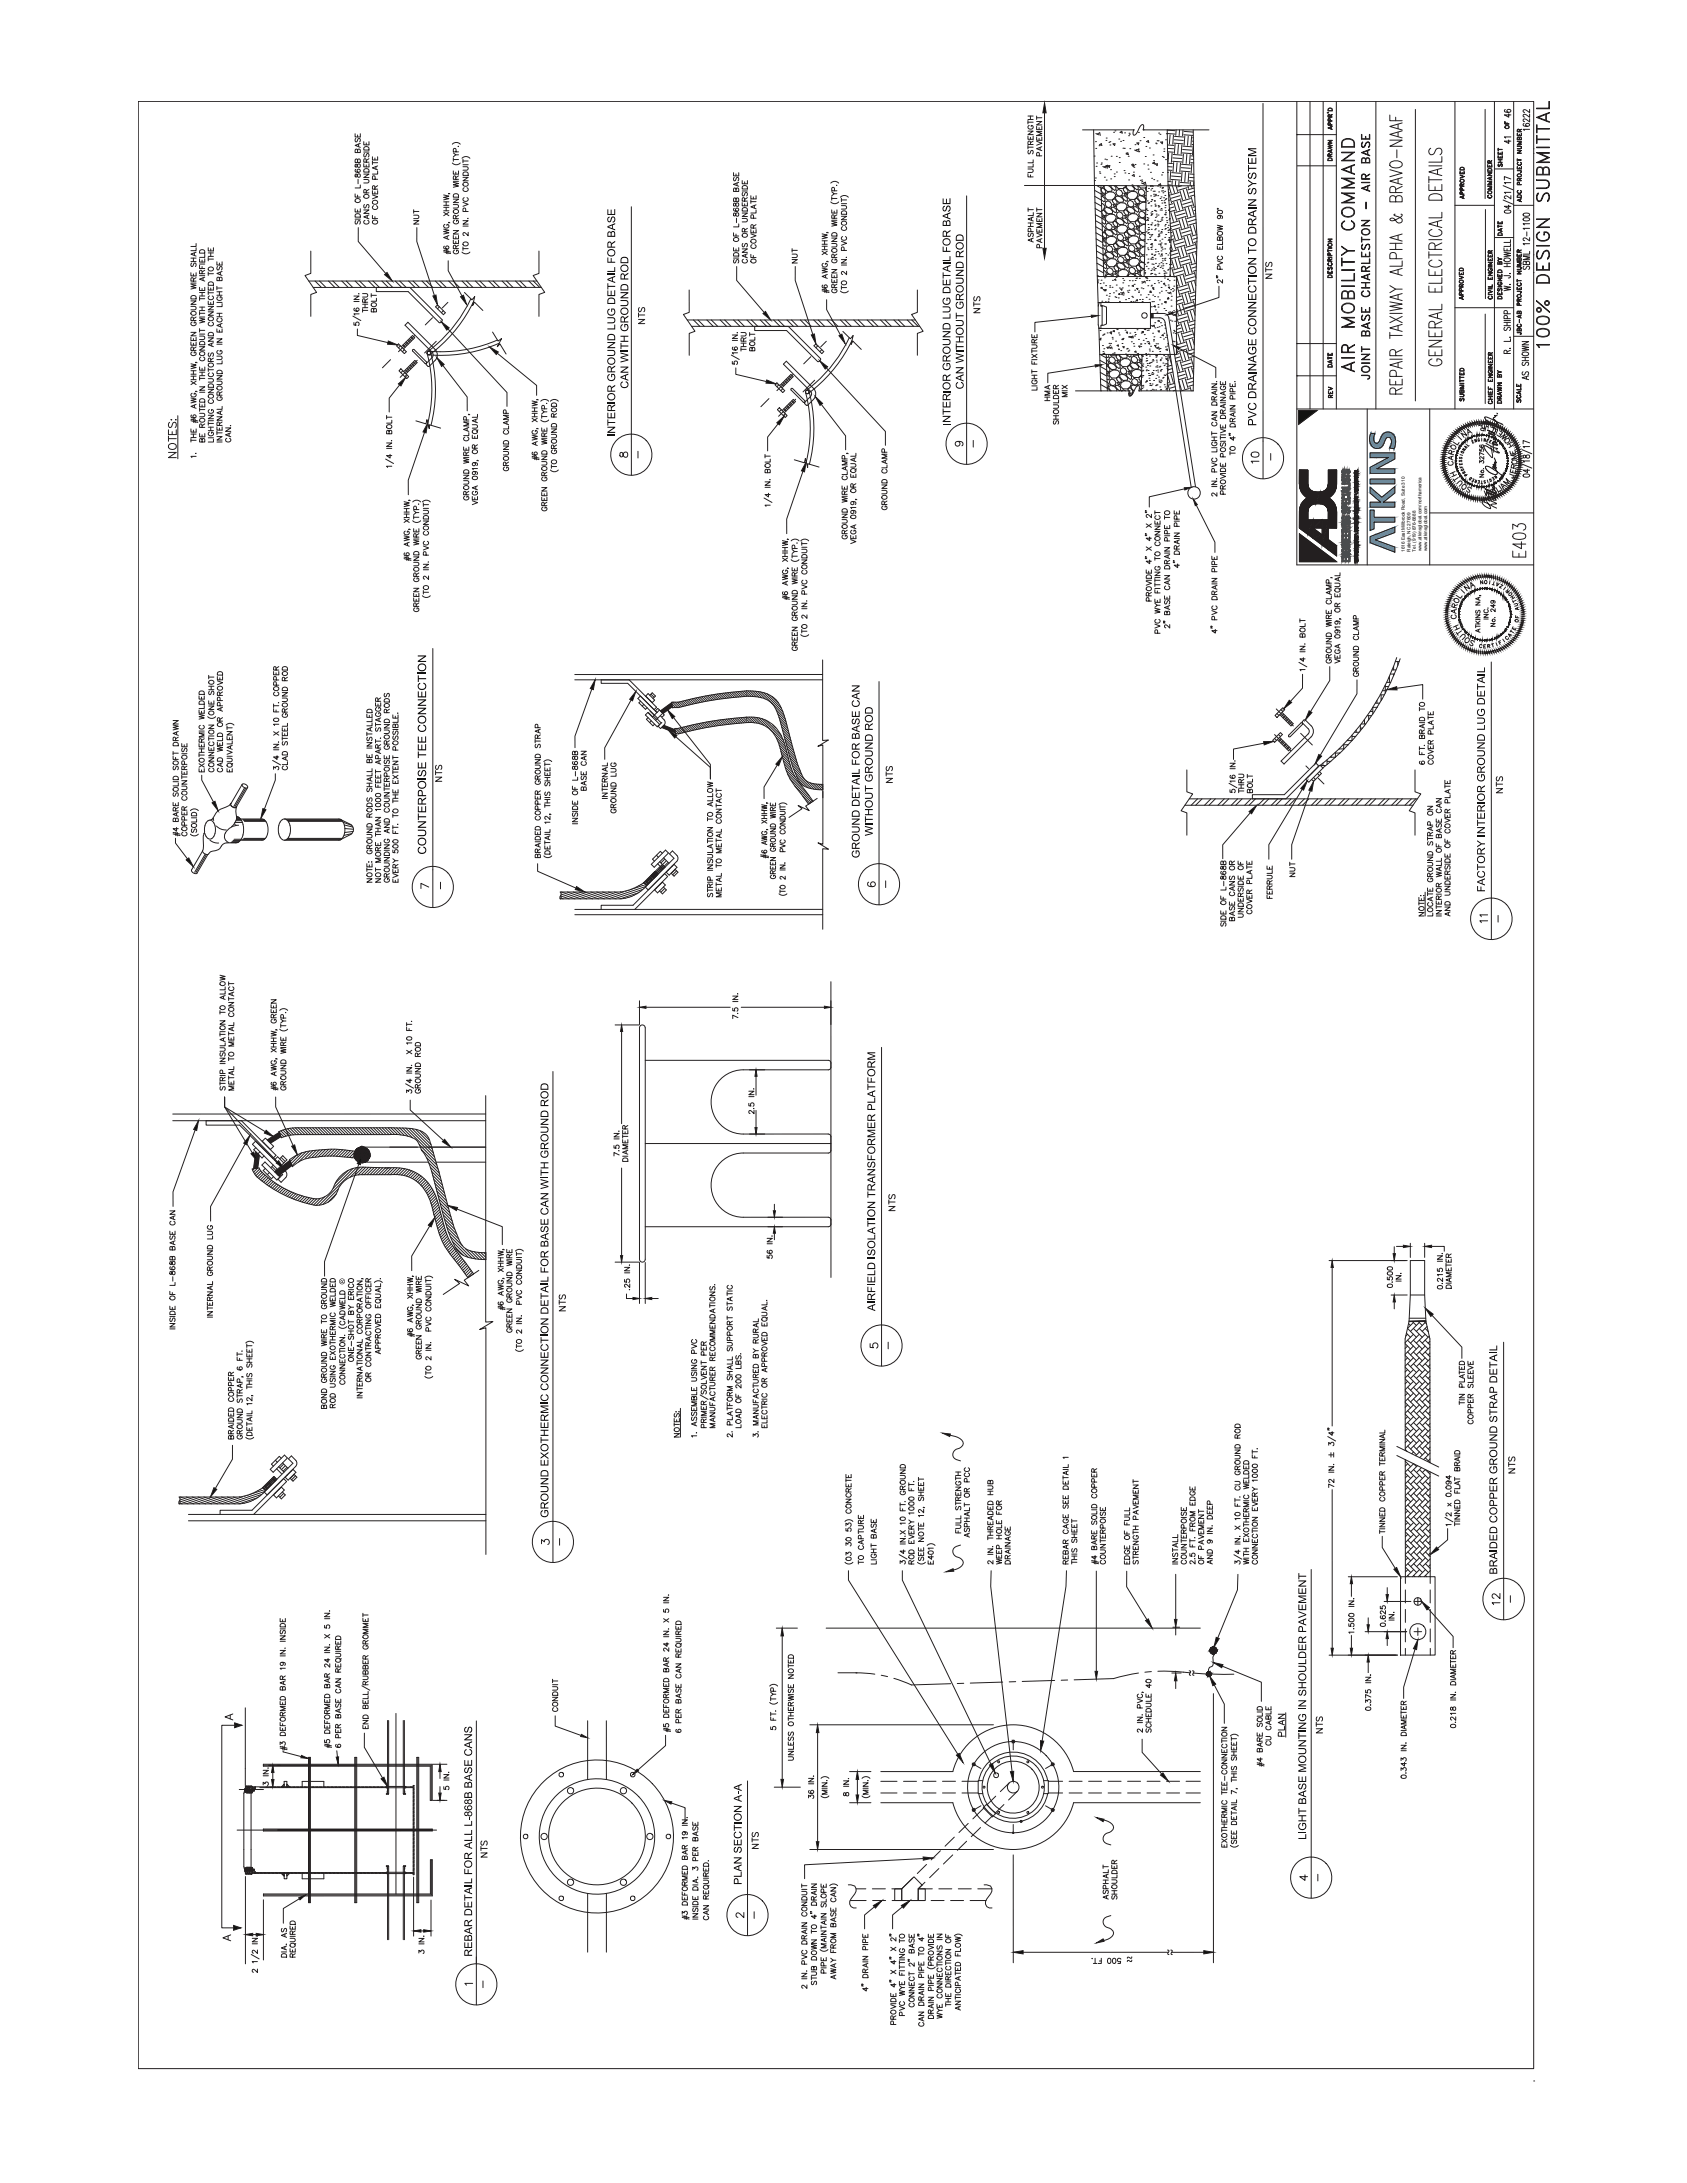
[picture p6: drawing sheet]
<svg xmlns="http://www.w3.org/2000/svg" width="216mm" height="279mm" viewBox="0 0 216 279" stroke-linecap="round" stroke-linejoin="round" font-family="sans-serif">
<defs><g id="words">
<g font-size=".6" fill="#040503">
<text x="179.8" y="70.6" transform="rotate(-90 179.8 70.6)">1616 East Millbrook Road, Suite 310</text>
<text x="180.5" y="70.6" transform="rotate(-90 180.5 70.6)">Raleigh, NC 27609</text>
<text x="181.2" y="70.6" transform="rotate(-90 181.2 70.6)">Tel. (919) 876-6888</text>
<text x="181.9" y="70.6" transform="rotate(-90 181.9 70.6)">www.atkinsglobal.com/northamerica</text>
<text x="182.6" y="70.6" transform="rotate(-90 182.6 70.6)">www.atkinsglobal.com</text>
</g>
</g></defs>
<g fill="#040503">
<path d="M189 113.4h.2v.5h.3v-.4h.1v.4h.4v.2h-1z"/>
<path d="M189.1 111.6l.2-.1v.1l-.1 .1-.1 .2a.35 .35 0 0 0 .5 .3h.1a.3 .3 0 0 0 .2-.3 .3 .3 0 0 0-.2-.3v-.1h.2l.2 .3-.1 .3-.3 .2a.48 .48 0 0 1-.6-.1 .48 .48 0 0 1 0-.6z"/>
<path d="M189 110.6h.2v.3h.8v.1h-.8v.4h-.2z"/>
<path d="M189 107.5l.6 .4h.4v.2h-.4l-.6 .4v-.2l.5-.3-.5-.3z"/>
<path d="M189 106.9h1v.1h-1z"/>
<path d="M189 105.9h1v.1l-.7 .5h.7v.1h-1v-.1l.8-.5h-.8z"/>
<path d="M189 104.9h.2v.4h.8v.1h-.8v.3h-.2z"/>
<path d="M189 104.1h.2v.6h.3v-.6h.1v.6h.3v-.7h.1v.8h-1z"/>
<path d="M189 102.7h1v.1h-1z"/>
<path d="M189.1 99.2l.2-.1 .1 .1a.29 .29 0 0 0-.2 .4l.2 .3 .4-.1 .1-.2v-.2l-.1-.2h-.2v.3h-.1v-.4h.4a.58 .58 0 0 1 0 .8l-.3 .1-.4-.1-.2-.4z"/>
<path d="M189 96l.9 .1 .1 .2v.4l-.3 .1h-.7v-.1h.8l.1-.3-.1-.2h-.8z"/>
<path d="M189 95h1v.2l-.7 .5h.7v.1h-1v-.1l.8-.6h-.8z"/>
<path d="M189 93.3h.9v-.5h.1v.6h-1z"/>
<path d="M189 91.8l.9 .1 .1 .2v.3a.32 .32 0 0 1-.4 .2h-.6v-.1h.6a.27 .27 0 0 0 .3-.2 .27 .27 0 0 0-.1-.3h-.8z"/>
<path d="M189.1 90.9l.2-.2 .1 .2-.2 .1v.4l.2 .1h.2l.2-.1 .1-.3-.1-.2h-.2v.3h-.1v-.5h.4l.2 .4-.2 .4-.4 .2-.4-.2-.1-.4z"/>
<path d="M189 88.4h.2v.6h.3v-.5h.1v.5h.3v-.6h.1v.7h-1z"/>
<path d="M189 87.5h.2v.3h.8v.2h-.8v.3h-.2z"/>
<path d="M189 86.3h1v.1h-1z"/>
<path d="M189 85.9h.9v-.5h.1v.7h-1z"/>
<path d="M189 112.8l1-.4v.2l-.3 .1v.4l.3 .1v.1l-1-.3zM189.1 112.9l.5 .2v-.4z"/>
<path d="M189.1 110a.5 .5 0 0 1 1 0 .5 .5 0 0 1-1 0zM189.3 109.7l-.2 .2 .1 .3a.46 .46 0 0 0 .7-.1 .33 .33 0 0 0-.2-.4z"/>
<path d="M189.1 108.6h.3l.2 .2 .4-.3v.1l-.4 .3v.1v.2h.4v.2h-1zM189.2 108.8l-.1 .4h.4l-.1-.5z"/>
<path d="M189.1 103.1h.3l.2 .2 .4-.3v.1l-.4 .4v.2h.4v.2h-1zM189.2 103.3l-.1 .4h.4l-.1-.5z"/>
<path d="M189 102a.5 .5 0 0 1 1 0 .5 .5 0 0 1-1 0zM189.3 101.7l-.2 .4 .2 .2a.52 .52 0 0 0 .6-.1v-.2l-.1-.2-.1-.1z"/>
<path d="M189.1 100.7l.3-.1 .2 .3 .4-.4v.2l-.4 .3v.2h.4v.2h-1zM189.2 100.8l-.1 .4h.4l-.1-.4-.1-.1z"/>
<path d="M189.1 98.2l.3-.1 .2 .3 .4-.4v.2l-.4 .3v.3h.4v.1h-1zM189.2 98.3l-.1 .5h.4l-.1-.5z"/>
<path d="M189 97.4a.51 .51 0 0 1 1 0 .51 .51 0 0 1-1 0zM189.2 97.2v.4l.2 .2a.39 .39 0 0 0 .5-.4l-.2-.3z"/>
<path d="M189.2 94.1l.3-.1 .4 .1 .1 .1v.6h-1l.1-.6zM189.2 94.2v.5h.7v-.3a.42 .42 0 0 0-.6-.2z"/>
<path d="M189.2 89.4l.3-.1 .4 .1a.67 .67 0 0 1 .1 .7h-1v-.4zM189.2 89.6v.4h.7l-.1-.5h-.3z"/>
<path d="M189 86.9l1-.4v.2l-.3 .1v.4l.3 .1v.2l-1-.4zM189.1 87l.5 .2v-.4z"/>
</g>
<g fill="none" stroke="#231f20" stroke-width=".13">
<path d="M184.9 99.9v.4h.7v-.4M190.9 84.7v35.6M191.6 99.4l-.1 .2 .1 .3h.2l.2-.5h.2l.1 .2-.1 .3M181.6 116.8h.7l-.7 .4h.7M181.6 114.9v.4h.7v-.4M181.6 115.6h.7M181.6 115.4v.4M181.7 116.1a.34 .34 0 0 1 .4-.1 .34 .34 0 0 1 .2 .3 .38 .38 0 0 1-.7 0zM181.8 114.6h.1zM181.9 115v.3M182.2 114.6v.1zM182.4 114.2v3"/>
<path d="M182.7 103.2h.7l-.7 .4h.7M182.7 107.1v.4M182.7 107.3h.7M182.7 113.7v.4h.7v-.4M182.7 109.7h.7l-.7 .4h.7M182.7 110.4h.5l.2 .2-.1 .2h-.6M182.7 114.4h.7M182.7 114.2v.4M182.7 104l.4-.2 .2 .2 .1 .2a.38 .38 0 0 1-.7 0zM182.7 116.3l.4-.1 .2 .1 .1 .2a.39 .39 0 0 1-.7 .1zM182.8 107.7l-.1 .2 .1 .3 .2-.1 .2-.4 .2 .2-.1 .3M182.8 109.1h.5l.1 .3h-.7z"/>
<path d="M182.8 111.1a.34 .34 0 0 1 .4-.1 .34 .34 0 0 1 .2 .3 .38 .38 0 0 1-.7 0zM182.9 112.4l-.2 .1a.31 .31 0 0 0 .3 .4 .31 .31 0 0 0 .3-.4l-.2-.1v.1M182.9 115.5l-.2 .1a.31 .31 0 0 0 .3 .4 .31 .31 0 0 0 .3-.4l-.1-.1M183 107v-.4l-.2-.1-.1 .2v.3h.7M183 112.2v-.4h-.2l-.1 .1v.3h.7M183 113.8v.3M183 105.6v-.4h-.2l-.1 .4h.7M183.1 105.9v.3M183.1 114.9v.3M183.4 105.8l-.7 .3 .7 .2M183.4 106.5l-.4 .2M183.4 111.8l-.4 .2"/>
<path d="M183.4 114.8l-.7 .3 .7 .2M183.4 116.9v.3h-.7M183.8 108v.4h.7M183.8 104.8v.4h.7v-.4M183.8 102.2h.7l-.7 .5h.7M183.8 116.5h.7l-.7 .5h.7M183.8 115.3v.4h.7v-.4M183.8 117.2h.7M183.8 114.4h.7M183.8 111.6l.7 .2-.7 .1 .7 .2-.7 .1M183.8 116.1h.7M183.8 115.8v.5"/>
<path d="M183.9 105.4l-.1 .2 .1 .3 .2-.1 .1-.4h.2l.1 .2-.1 .3M183.9 108.6a.34 .34 0 0 1 .4 0 .34 .34 0 0 1 .2 .3 .38 .38 0 0 1-.7 0zM183.9 113.7a.34 .34 0 0 1 .4 0 .34 .34 0 0 1 .2 .3 .38 .38 0 0 1-.7 0zM184 103.5l-.2 .1a.31 .31 0 0 0 .3 .4 .31 .31 0 0 0 .3-.4l-.1-.1M184.1 106.9l.1-.1h.2l.1 .1v.3h-.7l.1-.4h.2v.4M184.1 105v.2M184.1 108.1v.3M184.1 115.1v-.4h-.2l-.1 .1v.3h.7M184.1 113.5v-.4l-.2-.1-.1 .2v.3h.7M184.1 115.5v.2M184.2 102.9v.4M184.2 106.1v.4"/>
<path d="M184.2 111.1v.3M184.5 106.1l-.7 .2 .7 .3M184.5 102.8l-.7 .3 .7 .3M184.5 110.4v.4h-.7M184.5 109.8v.4h-.7M184.5 111l-.7 .2 .7 .3M184.5 114.7l-.4 .2M184.5 113l-.4 .3M184.9 100.6h.7M184.9 100.4v.5M184.9 116.1h.7l-.7 .4h.7M184.9 113.4h.7l-.7 .5h.7"/>
<path d="M184.9 112.1v.4h.7v-.4M184.9 109.3v.4h.7v-.4M184.9 107.4v.4h.7M184.9 104.2v.4h.7v-.4M184.9 110.6h.7M184.9 114.1h.5l.2 .2-.1 .2-.6 .1M184.9 104.7l.7 .3-.7 .3M184.9 108.1a.39 .39 0 0 1 .7 .1v.1a.39 .39 0 0 1-.7 .1zM184.9 105.6l.5-.1 .2 .1v.2a.4 .4 0 0 1-.7 0zM185 110.8l-.1 .2 .1 .2h.2l.1-.4 .3 .1v.2l-.1 .1M185 115.5l.2-.1 .3 .1 .1 .3h-.7zM185 112.8l.2-.1 .3 .1 .1 .4h-.7z"/>
<path d="M185 110h.5l.1 .4h-.7zM185.1 106.1l-.2 .1a.31 .31 0 0 0 .4 .4 .31 .31 0 0 0 .3-.4l-.2-.1M185.2 100v.3M185.2 111.9v-.4h-.2l-.1 .4h.7M185.2 104v-.4h-.2l-.1 .1v.3h.7M185.2 104.4v.2M185.2 107.5v.3M185.2 109.4v.3M185.2 112.3v.2M185.3 102.8l-.1-.4-.2-.1-.1 .5h.7M185.4 101.1v.4M185.4 116.8v.3"/>
<path d="M185.6 116.7l-.7 .3 .7 .2M185.6 101l-.7 .3 .7 .3M185.6 111.5l-.4 .2M185.6 103.6l-.4 .2M185.6 101.7v.4h-.7M190.4 117.9h-1l.2 .2M190.4 117.1h-1l.2 .2M191.5 100.4h.8M191.5 100.1v.5M191.5 100.9h.8l-.8 .6h.8M191.7 117.2v.8M39.5 224.9v18.6"/>
<path d="M39.6 224.9v18.6M39.7 224.9v18.6M45.4 224.9v18.6M45.5 224.9v18.6M45.7 224.9v18.6M52.9 228.5v11.4M53 228.5v11.4M53 232.9l-.1 .1M53.3 224.9v18.6M53.5 224.9v18.6M53.6 224.9v18.6M61.6 236.6h.7"/>
<path d="M61.6 236.3v.5M61.6 237.2h.7l-.7 .5h.7M61.7 235.6l-.1 .2 .1 .4 .2-.1 .1-.4 .2-.1 .1 .2-.1 .4M96.3 235.5h.8M96.3 235.2v.6M96.3 236.1h.8l-.8 .5h.8M96.4 234.5l-.1 .2 .1 .4 .2-.1 .2-.5h.1l.2 .2-.2 .4"/>
<circle cx="190.9" cy="117.6" r="2.66"/>
<circle cx="76.4" cy="235.1" r="9.8"/>
<circle cx="76.4" cy="235.1" r="7.4"/>
<circle cx="76.4" cy="235.1" r="6.2"/>
</g>
<g fill="#040503">
<path d="M59.4 248.6h.1v.6h.3v-.6h.2v.6h.3v-.6h.1v.7h-1z"/>
<path d="M59.4 243.4h.1v.6h.3v-.6h.2v.6h.3v-.6h.1v.7h-1z"/>
<path d="M59.4 242.5h.1v.3h.9v.1h-.9v.4h-.1z"/>
<path d="M59.4 241.3h1v.1h-1z"/>
<path d="M59.4 240.9h.9v-.5h.1v.6h-1z"/>
<path d="M59.4 239.2h.1v.5h.3v-.4h.2v.4h.4v.2h-1z"/>
<path d="M59.4 235.5h.9v-.5h.1v.6h-1z"/>
<path d="M59.4 234.7h.9v-.5h.1v.6h-1z"/>
<path d="M59.4 233.5h.9v-.4h.1v.6h-1z"/>
<path d="M60 232.6h.1v.4h-.1z"/>
<path d="M59.5 226.3l.2-.1v.1l-.2 .2 .1 .3h.1l.2-.5 .2-.1a.32 .32 0 0 1 .3 .4l-.1 .3-.2 .1v-.2h.2a.32 .32 0 0 0-.1-.5l-.2 .1-.2 .5a.32 .32 0 0 1-.4-.1 .32 .32 0 0 1 0-.4z"/>
<path d="M59.4 225.3h.1v.6h.3v-.6h.2v.6h.3v-.6h.1v.7h-1z"/>
<path d="M59.5 223.9h.2v.1l-.2 .2a.39 .39 0 0 0 .5 .4 .39 .39 0 0 0 .3-.5l-.2-.1v-.2l.3 .2v.4l-.2 .3h-.3l-.4-.2-.1-.3z"/>
<path d="M59.4 222h1v.1l-.8 .5h.8v.1h-1v-.1l.8-.5h-.8z"/>
<path d="M59.5 221.1l.2-.1v.1l-.2 .1v.2l.2 .2h.1l.2-.6h.2l.2 .2v.3l-.1 .2-.2 .1v-.1l.1-.1 .1-.2-.1-.2-.1-.1-.4 .6a.36 .36 0 0 1-.3-.5z"/>
<path d="M59.5 249.6a.27 .27 0 0 1 .3-.1 .27 .27 0 0 1 .2 .3l.4-.4v.2l-.4 .3v.1v.2h.4v.1h-1zM59.6 249.7l-.1 .5h.4l-.1-.5h-.1z"/>
<path d="M59.5 247.8l.2-.1 .2 .1 .1-.1h.3l.1 .2v.5h-1zM59.6 247.9l-.1 .4h.3v-.4zM60 247.8v.5h.3v-.3a.17 .17 0 0 0-.1-.2 .17 .17 0 0 0-.2 0z"/>
<path d="M59.4 247l1-.4v.2l-.3 .1v.4l.3 .1v.2l-1-.4zM59.5 247.1l.5 .2v-.4z"/>
<path d="M59.5 245.8l.3-.1 .2 .3 .4-.3v.1l-.4 .3v.1v.2h.4v.1h-1zM59.6 245.9l-.1 .5h.4l-.1-.5h-.1z"/>
<path d="M59.5 244.4l.4-.1 .4 .1 .1 .3v.4h-1v-.5zM59.6 244.5l-.1 .5h.8l-.1-.5-.3-.1z"/>
<path d="M59.4 241.9l1-.4v.2l-.3 .1v.4l.3 .1v.2l-1-.4zM59.5 242l.5 .2v-.4z"/>
<path d="M59.5 238.2l.2-.1a.53 .53 0 0 1 .7 .6l-.2 .3-.2 .1a.52 .52 0 0 1-.6-.5zM59.6 238.3l-.1 .3 .2 .3h.3l.3-.1v-.3l-.1-.2-.4-.1z"/>
<path d="M59.5 237.2l.3-.1 .2 .3 .4-.3v.1l-.4 .3v.1v.2h.4v.1h-1zM59.6 237.3l-.1 .5h.4l-.1-.5h-.1z"/>
<path d="M59.4 236.1l1-.4v.2l-.3 .1v.4l.3 .1v.1l-1-.3zM59.5 236.2l.5 .2v-.4z"/>
<path d="M59.5 232l.2-.1 .2 .1a.29 .29 0 0 1 .2-.2 .29 .29 0 0 1 .3 .2 .31 .31 0 0 1-.1 .4 .31 .31 0 0 1-.4-.1l-.1 .1a.27 .27 0 0 1-.3 0 .27 .27 0 0 1-.1-.3zM59.6 232v.3h.2v-.3zM59.9 232.2a.2 .2 0 0 0 .4 0 .2 .2 0 0 0-.4 0z"/>
<path d="M59.5 231.1h.2v.1l-.2 .1 .1 .2 .1 .1h.2l-.1-.3 .2-.2h.3l.1 .4-.3 .2h-.4l-.3-.2zM59.9 231.4a.2 .2 0 0 0 .4 0 .2 .2 0 0 0-.4 0z"/>
<path d="M59.5 230.4l.3-.1 .1 .2 .2-.2 .3 .2v.2l-.1 .2h-.2l-.2-.2-.2 .2a.29 .29 0 0 1-.3-.2 .29 .29 0 0 1 .1-.3zM59.5 230.6a.16 .16 0 0 0 .3 0 .16 .16 0 0 0-.3 0zM59.9 230.6a.2 .2 0 0 0 .4 0 .2 .2 0 0 0-.4 0z"/>
<path d="M59.5 229.6l.1-.2 .3 .1a.27 .27 0 0 1 .2-.1 .27 .27 0 0 1 .3 .1v.6h-1zM59.6 229.6l-.1 .4h.3v-.4l-.1-.1zM60 229.5v.5h.3v-.4z"/>
<path d="M59.6 228.1h.1l.2 .1 .1-.1h.3l.1 .7h-1v-.6zM59.6 228.2l-.1 .5h.3v-.4zM60 228.3v.4h.3v-.4l-.2-.1z"/>
<path d="M59.4 227.4l1-.4v.2l-.3 .1v.4l.3 .1v.2l-1-.4zM59.5 227.5l.5 .2v-.4z"/>
<path d="M59.4 223.3l1-.4v.1l-.3 .1v.4l.3 .1v.2l-1-.4zM59.5 223.3l.5 .2v-.3z"/>
</g>
<g fill="none" stroke="#231f20" stroke-width=".13">
<path d="M29.5 219.5v.5M29.8 219.4l-1 .3 1 .4M31.4 218.6v9.9M35.9 217.8v.4h.6v-.4M35.9 211.2h.6l-.6 .5h.6M35.9 209.4h.6l-.6 .4h.6M35.9 207.2v.4h.6v-.4M35.9 211.9h.6M35.9 210.1h.6M35.9 208.5h.6M35.9 219.9l.4-.1 .2 .1v.2a.38 .38 0 0 1-.6 0zM35.9 208.7v.1v.3h.2l.2-.4 .2 .1-.1 .3"/>
<path d="M35.9 217.2h.5l.1 .4h-.6zM35.9 207.9l.2-.1 .3 .1 .1 .3h-.6zM36.1 212.8a.21 .21 0 0 1 .2 .2 .21 .21 0 0 1-.4 .1 .21 .21 0 0 1 0-.3h.2a.32 .32 0 0 1 .4 .2l-.1 .1M36.2 219.6l-.1-.4h-.2v.4h.6M36.2 214.9l-.1-.3-.2-.1v.4h.6M36.2 216l.1-.1h.2v.1v.3h-.6v-.4h.2l.1 .4M36.2 207.3v.3M36.2 217.9v.3M36.3 215.2v.3M36.5 210.9v.1M36.5 218.4h-.6l.6 .3-.6 .2h.6M36.5 215.1l-.6 .3 .6 .2"/>
<path d="M36.5 219.2l-.3 .2M36.5 214.5l-.3 .2M36.5 213.5h-.6l.1 .2M41.5 208v.3l.3 .1a.23 .23 0 0 1 0-.4 .23 .23 0 0 1 .4 .1 .23 .23 0 0 1-.1 .3M41.5 217.5v.4h.7v-.4M41.5 210.8h.7l-.7 .5h.7M41.5 206.5h.7l-.7 .4h.7M41.5 211.5h.7M41.5 209.2l.7 .4M41.5 207.2h.7M41.6 219.6l.4-.1 .2 .1v.2a.39 .39 0 0 1-.6 .1zM41.6 217a.37 .37 0 0 1 .6 .1v.2h-.7z"/>
<path d="M41.9 219.3l-.1-.4h-.1l-.2 .1v.3h.7M41.9 214.7l-.1-.4-.1-.1-.2 .2v.3h.7M41.9 215.7l.1-.1h.1l.1 .1v.3h-.7l.1-.4h.2l.1 .4M41.9 217.6v.3M42 212.3v.5l-.5-.4h.7M42 214.9v.4M42.2 210.5h-.1M42.2 206.2h-.1M42.2 209.2l-.7 .4M42.2 212.9v.5l-.5-.4-.2 .2 .2 .2M42.2 218.1h-.7l.7 .3-.7 .2h.7M42.2 214.8l-.7 .3 .7 .3"/>
<path d="M42.2 218.9l-.3 .2M42.2 214.2l-.3 .2M42.9 211.6h.5l.2 .2-.1 .2-.6 .1M42.9 217.5v.4h.7v-.4M42.9 214.9h.7l-.7 .4h.7M42.9 212.9v.4h.7v-.4M42.9 210v.4h.7v-.4M42.9 211.4h.7M43 212.4a.39 .39 0 0 1 .6 0v.2a.38 .38 0 0 1-.7 0zM43 209.5h.5l.1 .3h-.7zM43 218.1l-.1 .1 .1 .3 .2-.1 .2-.3 .2 .1-.1 .3M43.1 216.2a.24 .24 0 0 0-.2 .3 .24 .24 0 0 0 .3 .2 .27 .27 0 0 0 .4-.1 .27 .27 0 0 0-.1-.4"/>
<path d="M43.3 214l-.1-.4h-.2l-.1 .4h.7M43.3 211.1l-.1-.4h-.2l-.1 .4h.7M43.3 219.6l.1-.2 .2 .1v.1v.3h-.7l.1-.4h.2l.1 .4M43.3 210.2v.2M43.3 213.1v.2M43.3 217.6v.3M43.4 215.6v.3M43.4 218.8v.3M43.6 218.7l-.7 .3 .7 .2M43.6 215.5l-.7 .3 .7 .2M43.6 213.6l-.3 .2M43.6 210.7l-.3 .2"/>
<path d="M43.7 212.3l-.2 .2M50.7 219.3v23.1M84.9 206v.3h.3a.23 .23 0 0 1 0-.3 .23 .23 0 0 1 .4 0 .23 .23 0 0 1-.1 .4M84.9 218.7v.4h.7v-.4M84.9 218.1v.4h.7M84.9 215.4v.4h.7v-.4M84.9 208.8h.7l-.7 .4h.7M84.9 204.4h.7l-.7 .5h.7M84.9 209.5h.7M84.9 207.2l.7 .4M84.9 205.1h.7M85 217.6l.1-.1h.3l.2 .1v.2a.38 .38 0 0 1-.7 0z"/>
<path d="M85 219.4h.5l.1 .4h-.7zM85 214.9h.5l.1 .3h-.7zM85.2 213.7l.2-.2 .1 .1 .1 .1v.3h-.7l.1-.4h.2v.4M85.2 215.6v.2M85.2 218.3v.2M85.2 218.9v.2M85.2 217.3v-.4h-.2l-.1 .4h.7M85.2 212.6v-.4h-.2l-.1 .4h.7M85.4 210.2v.5l-.5-.3h.7M85.4 212.9v.3M85.6 208.5h-.1M85.6 204.1l-.1 .1"/>
<path d="M85.6 216.8l-.4 .3M85.6 212.2l-.4 .2M85.6 207.2l-.7 .4M85.6 216.1h-.7l.7 .3-.7 .2h.7M85.6 212.8l-.7 .3 .7 .2M85.6 210.9v.4l-.5-.4-.2 .2 .1 .2h.1M86.5 209.7h.5l.2 .2-.1 .2h-.6M86.5 219.4v.4h.7v-.4M86.5 215.6v.4h.7v-.4M86.5 213h.7l-.7 .4h.7M86.5 211v.4h.7v-.4M86.5 208.1v.4h.7v-.4"/>
<path d="M86.5 209.4h.7M86.5 210.5l.4-.2 .2 .2 .1 .1a.4 .4 0 0 1-.7 .1zM86.6 207.5h.5l.1 .4h-.7zM86.6 216.2l-.1 .1v.2l.2 .1 .2-.4h.2l.1 .1-.1 .3M86.7 214.3a.25 .25 0 0 0-.2 .3 .25 .25 0 0 0 .2 .2l.4-.1 .1-.1-.2-.3M86.8 208.3v.2M86.8 211.2v.2M86.8 212.1v-.4h-.2l-.1 .1v.3h.7M86.8 209.2v-.4l-.2-.1-.1 .2v.3h.7M86.8 215.7v.3M86.8 219.2v-.4h-.2l-.1 .4h.7M86.8 217.7l.1-.2 .2 .1 .1 .1v.3h-.7l.1-.4h.2v.4"/>
<path d="M86.8 219.6v.2M86.9 213.7v.3M86.9 216.9v.3M87.2 211.7l-.4 .2M87.2 208.7l-.4 .3M87.2 216.8l-.7 .2 .7 .3M87.2 213.6l-.7 .2 .7 .3M87.2 218.8l-.4 .2M87.2 210.4l-.2 .2M30.3 234.2h25.6M30.6 229h3.1M31.6 239.8l-.1 .1"/>
<path d="M31.7 239.8l-.1 .1M31.8 239.8l-.1 .1M31.9 239.8l-.1 .1M32.1 239.8l-.1 .1M32.3 239.6h.4M32.3 239.6l.2 .2M32.5 239.6l.2 .1M32.6 239.6l.1 .1h16.9M32.7 239.6v.2h-1.3v.1h.8v-.1h.1l-.1 .1v-.1M32.7 239.6v.2h16.9M32.7 228.7h16.9M33.3 228.8h16.3"/>
<path d="M33.3 239.7l.1 .1M33.5 239.7l.1 .1M33.7 228.5v-.4l.2 .2a.22 .22 0 0 1 .4-.2 .22 .22 0 0 1-.1 .4M33.7 226.6h.6l-.6 .4h.6M33.7 227.3h.6M33.7 225.8h21.6v4.6h-.2v-4.3h-21.4zM33.7 234.1h21.6v.2h-21.6zM33.7 234.2h21.6h-19.8M33.7 225.9h21.5v4.5M33.8 239.7l.1 .1M33.9 239.7l.1 .1M34.1 228.7l.1 .1"/>
<path d="M34.2 228.7l.1 .1M34.3 239.7l.1 .1M34.3 226.3h.1M34.4 239.7l.1 .1M34.5 225.9h.1M34.6 228.7l.1 .1M34.7 228.7l.1 .1M34.8 239.7l.1 .1M34.9 226.9v-1v2.8M34.9 239.7l.1 .1M35 228.7l.1 .1M35.2 228.7l.1 .1"/>
<path d="M35.3 239.7l.1 .1M35.4 239.7l.1 .1M35.5 228.7l.1 .1M35.7 228.7l.1 .1M35.7 239.7l.1 .1M35.9 223.3v-.3l.2 .2a.22 .22 0 0 1 .4-.2 .22 .22 0 0 1-.1 .4M35.9 223.7l.8 .2M35.9 223.5l.8 .2M35.9 221.1v.4h.6v-.4M35.9 220.5v.4h.6M35.9 239.7l.1 .1M35.9 221.8h.5l.1 .3h-.6z"/>
<path d="M36 239.8l.4 .3v-.3h-.4l.4 .3M36 228.7l.1 .1M36.2 220.6v.3M36.2 221.2v.3M36.2 228.7l.1 .1M36.2 223.5v.4M36.2 224.1v.1l3.3 .9M36.2 239.7l.1 .1M36.4 228.3v.4h-.4zM36.4 228.7v-.7h.3v.7M36.4 239.8v.7h.3v-.7M36.4 223.5v.5"/>
<path d="M36.4 239.7l.1 .1M36.5 228.7l.1 .1M36.7 228.7l.1 .1M36.7 228.3l.4 .4h-.4zM36.7 239.8h.4l-.4 .3zM36.7 239.7l.1 .1M36.9 239.7l.1 .1M37 228.7l.1 .1M37.2 228.7l.1 .1M37.2 239.7l.1 .1M37.4 239.7l.1 .1M37.5 228.7l.1 .1"/>
<path d="M37.7 228.7l.1 .1M37.7 239.7l.1 .1M37.9 239.7l.1 .1M38 228.7l.1 .1M38.1 228.7l.2 .1M38.2 239.7l.1 .1M38.4 239.7l.1 .1M38.5 228.7l.1 .1M38.6 228.7l.1 .1M38.7 228.7v-.7h2.7v.7M38.7 239.8v.7h2.7v-.7M38.7 239.7l.1 .1"/>
<path d="M38.8 239.7l.1 .1M39 228.7l.1 .1M39.1 228.7l.1 .1M39.2 239.7l.1 .1M39.3 239.7l.1 .1M39.5 228.7l.1 .1M39.5 224.9h.2M39.6 228.7l.1 .1M39.7 239.7l.1 .1M39.8 239.7l.1 .1M39.9 228.7l.1 .1M40.1 228.7l.1 .1"/>
<path d="M40.2 239.7l.1 .1M40.3 239.7l.1 .1M40.4 228.7l.1 .1M40.6 228.7l.1 .1M40.6 239.7l.1 .1M40.8 239.7l.1 .1M40.9 228.7l.1 .1M41.1 228.7l.1 .1M41.1 239.7l.1 .1M41.3 239.7l.1 .1M41.4 228.7l.1 .1M41.5 222.7v.3h.3a.23 .23 0 0 1 0-.3 .23 .23 0 0 1 .4 0 .23 .23 0 0 1-.1 .4"/>
<path d="M41.5 223.4l.9 .2M41.5 223.2l.9 .3M41.5 220.8v.4h.7v-.4M41.5 220.2v.4h.7M41.6 221.5a.37 .37 0 0 1 .6 .1v.2h-.7zM41.6 228.7l.1 .1M41.6 239.7l.1 .1M41.8 239.7l.1 .1M41.9 220.3v.3M41.9 220.9v.3M41.9 223.2v.4M41.9 228.7l.1 .1"/>
<path d="M42.1 228.7l.1 .1M42.1 223.2v.5M42.1 239.7l.1 .1M42.3 239.7l.1 .1M42.4 228.7l.1 .1M42.6 228.7l.1 .1M42.6 239.7l.1 .1M42.8 239.7l.1 .1M42.9 228.7l.1 .1M42.9 221.3v.4h.7v-.4M43 228.7l.1 .1M43 223.3a.33 .33 0 0 0 .2 .4 .33 .33 0 0 0 .4-.2 .21 .21 0 0 0-.2-.3 .21 .21 0 0 0-.2 .2 .21 .21 0 0 0 .2 .2"/>
<path d="M43.1 239.7l.1 .1M43.1 224.1l.2 1.7M43.3 239.7l.1 .1M43.3 221.1l-.1-.3-.2-.1-.1 .4h.7M43.3 221.5v.2M43.3 222.4v-.4h-.3l-.1 .4h.7M43.4 228.7l.1 .1M43.5 228.7l.1 .1M43.6 239.7l.1 .1M43.6 220.7l-.3 .2M43.7 239.7l.1 .1M43.9 228.7l.1 .1"/>
<path d="M44 228.7l.1 .1M44.1 239.7l.1 .1M44.2 239.7l.1 .1M44.3 228.7l.1 .1M44.5 228.7l.1 .1M44.6 239.7l.1 .1M44.7 239.7l.1 .1M44.8 228.7l.1 .1M45 228.7l.1 .1M45 239.7l.1 .1M45.2 239.7l.1 .1M45.3 228.7l.1 .1"/>
<path d="M45.4 224.9h.3M45.5 228.7l.1 .1M45.5 239.7l.1 .1M45.7 239.7l.1 .1M45.8 228.7l.1 .1M46 228.7l.1 .1M46 239.7l.1 .1M46.2 239.7l.1 .1M46.3 228.7l.1 .1M46.5 228.7l.1 .1M46.8 228.7l.1 .1M47 228.7l.1 .1"/>
<path d="M48.3 228.7l.1 .1M48.4 228.7l.1 .1M48.8 228.7l.1 .1M48.9 228.7l.1 .1M49 239.7l.1 .1M49.1 239.7l.1 .1M49.6 220.2v9M49.6 238.9v9.4M49.7 220.2v9.4M49.7 238.9v9.4M51.6 220.2v9.4M51.6 238.9v9.4"/>
<path d="M51.8 220.2v9.4M51.8 239.7h1.1M51.8 239.8h1.1M51.8 228.8h1.1M51.8 238.9v9.4M51.9 228.7l.1 .1M52.5 239.7l.1 .1M52.5 228.7l.1 .1M52.7 239.7l.1 .1M52.7 228.7l.1 .1M52.9 228.5h.1M52.9 239.9h.1"/>
<path d="M53 229.8l-.1 .1M53 231.8l-.1 .1M53 232.3l-.1 .1M53 231.5l-.1 .1M53 232l-.1 .1M53 232.4l-.1 .1M53 230.3l-.1 .1M53 230.8l-.1 .1M53 230l-.1 .1M53 230.5l-.1 .1M53 231l-.1 .1M53 231.3l-.1 .1"/>
<path d="M53 228.5l-.1 .1M53 228.9l-.1 .1M53 229.3l-.1 .1M53 229l-.1 .1M53 229.5l-.1 .1M53 238.7l-.1 .1M53 238.2l-.1 .1M53 237.7l-.1 .1M53 238.3l-.1 .1M53 237.8l-.1 .1M53 238.8l-.1 .1M53 236.7l-.1 .1"/>
<path d="M53 236.2l-.1 .1M53 236.9l-.1 .1M53 236.4l-.1 .1M53 237.3l-.1 .1M53 237.2l-.1 .1M53 234.4l-.1 .1M53 235.2l-.1 .1M53 234.7l-.1 .1M53 235.4l-.1 .1M53 234.9l-.1 .1M53 235.9l-.1 .1M53 235.7l-.1 .1"/>
<path d="M53 233.8l-.1 .1M53 233.9l-.1 .1M53 233.3l-.1 .1M53 233.4l-.1 .1M53 234.2l-.1 .1M53 239.6l-.1 .1M53 239.1l-.1 .1M53 239.8l-.1 .1M53 239.3l-.1 .1M53 232.8l-.1 .1M53.3 224.9h.3M55.1 238v4.4h-21.4v.3h21.6v-4.7"/>
<path d="M55.2 238v4.5h-21.5M55.4 230.4h1.8M55.4 225.8h1.8M56.3 225.8v1.8M56.3 228.7v1.7M56.8 228.7v.3h.3a.24 .24 0 0 1 0-.3 .24 .24 0 0 1 .3 0 .24 .24 0 0 1-.1 .4M56.8 227.1h.7l-.7 .5h.7M56.8 227.8h.7M57.4 226.8h.1M75.2 220.2v7.6M77.6 220.2v7.6M84.9 220.7v.3h.3a.24 .24 0 0 1 0-.3 .24 .24 0 0 1 .4 0 .24 .24 0 0 1-.1 .3"/>
<path d="M84.9 221.4l.9 .2M84.9 221.2l.9 .2M85.3 221.2v.4M85.5 221.2v.4M85.9 230.8l1.8 .6v1.8M86.6 221.4h-.1a.33 .33 0 0 0 .3 .4 .33 .33 0 0 0 .4-.3 .21 .21 0 0 0-.2-.2 .21 .21 0 0 0-.3 .2 .21 .21 0 0 0 .2 .2M86.8 220.5v-.4h-.2l-.1 .4h.7M87.3 239.4v.5h.7v-.5M87.3 232.9h.7l-.7 .5h.7M87.3 233.6h.7M87.4 238.9h.5l.1 .4h-.7zM87.5 234.4a.21 .21 0 0 1 .2 .3 .21 .21 0 0 1-.3 .1 .21 .21 0 0 1 0-.3l.1-.1a.32 .32 0 0 1 .5 .3l-.1 .1"/>
<path d="M87.6 237.7l.2-.2 .2 .2v.3h-.7l.1-.4h.2v.4M87.6 239.6v.3M87.6 236.6v-.3l-.2-.1-.1 .4h.7M87.8 236.9v.3M87.9 232.6h.1M88 236.2l-.4 .2M88 235.2h-.7l.1 .2M88 236.8l-.7 .3 .7 .2M88.7 239.3v-.3l.2 .2a.22 .22 0 0 1 .4-.2 .22 .22 0 0 1-.1 .4M88.7 237.1v.4h.6v-.4M88.7 233.2v.4h.6v-.4M88.7 233.8v.2v.2h.2l.2-.4 .2 .2-.1 .2"/>
<path d="M89 235.3l.1-.1h.2v.1v.3h-.6v-.4h.2l.1 .4M89 233.4v.2M89 237.2v.3M89 236.9l-.1-.4h-.2v.4h.6M89 238.1v-.3l-.3-.1v.4h.6M89.1 234.5v.4M89.3 236.4l-.3 .3M89.3 234.4l-.6 .3 .6 .2M90 239.1v.4h.7v-.4M90.1 238.5l.2-.1 .3 .1 .1 .4h-.7zM90.3 239.2v.3M90.7 238.1l-.1 .1"/>
<path d="M90.7 239.7l-.4 .2M29.2 247.8v.5M29.5 247.6l-1 .4 1 .4M31.4 240.2v11.2M31.4 247.6h2.3h-.6M32.2 250.1l1 .6M32.3 248.1h.6l-.6 .4h.6M32.3 248.8h.6M32.9 247.8h.1M32.9 251.1h-.6l.1 .1M32.9 252v.5l-.5-.5-.1 .3 .1 .1M32.9 249.6v.4l-.5-.4-.1 .3 .1 .1"/>
<path d="M33.7 243.2v7.7M39.5 243.5h.2M45.4 243.5h.3M52.9 247.1h2.3M52.9 240.2v7.6M53.3 243.5h.3M53.6 250v-.4l.3 .2a.22 .22 0 0 1 .3-.2 .22 .22 0 0 1-.1 .4M53.6 248.1h.7l-.7 .4h.7M53.6 248.8h.7M54.2 247.8h.1M55.2 243.2v4.6M87.3 245.4l.9 .2"/>
<path d="M87.3 245.2l.9 .2M87.3 245v-.4l.3 .2a.22 .22 0 0 1 .2-.2 .22 .22 0 0 1 .2 .2 .22 .22 0 0 1-.2 .3M87.3 242.7v.5h.7v-.5M87.3 242.1v.5h.7M87.3 241.6l.2-.1h.3l.1 .1 .1 .2a.38 .38 0 0 1-.7 0zM87.4 243.4h.5l.1 .4h-.7zM87.6 242.3v.3M87.6 242.9v.3M87.6 241.3v-.4h-.2l-.1 .4h.7M87.7 245.2v.4M87.8 245.2v.5M88 240.8l-.4 .3"/>
<path d="M88 240.1h-.7l.7 .3-.7 .2h.7M88.7 244.9h.6l-.6 .5h.6M88.7 242.7v.4h.6v-.4M88.7 245.6h.6M88.7 244h.6M88.7 241.3h.6M88.7 243.5a.37 .37 0 0 1 .6 .1v.2h-.6zM88.7 241.6a.37 .37 0 0 1 .6 .1v.2h-.6zM88.7 244.2v.2v.3l.2-.1 .2-.4 .2 .2-.1 .3M89 242.9v.2M89.1 240.6v.3M89.3 240.2v.1"/>
<path d="M89.3 240.5l-.6 .2 .6 .3M90 243.9h.7l-.7 .4h.7M90 242v.4h.7v-.4M90 240.4h.7M90 240.6h.5l.2 .2-.1 .3h-.6M90.1 241.3a.34 .34 0 0 1 .4 0 .34 .34 0 0 1 .2 .3 .38 .38 0 0 1-.7 0zM90.2 245.2l-.1 .1a.31 .31 0 0 0 .3 .4 .31 .31 0 0 0 .3-.4l-.2-.1M90.3 243.1v-.4l-.2-.1-.1 .5h.7M90.3 240.1v-.3l-.2-.1-.1 .4h.7M90.3 242.1v.3M90.5 244.6v.4M90.7 244.5l-.7 .3 .7 .2"/>
<path d="M90.7 242.6l-.4 .2M90.7 241.3l-.1 .2"/>
<circle cx="67.3" cy="235.1" r=".3"/>
<circle cx="69.6" cy="235.1" r=".4"/>
<circle cx="71.8" cy="227.1" r=".3"/>
<circle cx="73" cy="229.2" r=".4"/>
<circle cx="79.8" cy="229.2" r=".4"/>
<circle cx="81" cy="227.1" r=".3"/>
<circle cx="83.2" cy="235.1" r=".4"/>
<circle cx="85.5" cy="235.1" r=".3"/>
<circle cx="71.8" cy="243" r=".3"/>
<circle cx="73" cy="240.9" r=".4"/>
<circle cx="79.8" cy="240.9" r=".4"/>
<circle cx="81" cy="243" r=".3"/>
</g>
<path d="M38.6 224.7l.9 .4-1-.1z" fill="#040503"/>
<path d="M38.6 224.7l.9 .4-1-.1z" fill="none" stroke="#231f20" stroke-width=".13"/>
<path d="M85 230.4l1 .2-.1 .3z" fill="#040503"/>
<path d="M85 230.4l1 .2-.1 .3z" fill="none" stroke="#231f20" stroke-width=".13"/>
<path d="M34.9 225.9l.2 1h-.4z" fill="#040503"/>
<path d="M34.9 225.9l.2 1h-.4z" fill="none" stroke="#231f20" stroke-width=".13"/>
<path d="M34.7 227.8h.4l-.2 .9z" fill="#040503"/>
<g fill="none" stroke="#231f20" stroke-width=".13">
<path d="M34.7 227.8h.4l-.2 .9zM36 249.8h.7M36 250.2a.37 .37 0 0 1 .7 .1v.2h-.7zM36.1 246.8l-.1 .2 .1 .3 .1-.1 .3-.4 .2 .2-.1 .3M36.5 249.2v.3M36.5 247.5v.4M36.6 248.8h.1M36.7 249.1l-.7 .2 .7 .3M36.7 247.4l-.7 .3 .7 .3M37.1 248.1h.5l.2 .2-.1 .2h-.6M37.1 249.4v.4h.7v-.4M37.1 246.5v.4h.7v-.4"/>
<path d="M37.1 247.8h.7M37.1 246a.37 .37 0 0 1 .7 .1v.2h-.7zM37.2 248.8a.34 .34 0 0 1 .4-.1 .34 .34 0 0 1 .2 .3 .38 .38 0 0 1-.7 0zM37.4 250.5v-.4h-.2l-.1 .4h.7M37.4 247.6v-.4h-.2l-.1 .4h.7M37.4 246.7v.2M37.4 249.6v.2M37.8 250l-.4 .3M37.8 247.1l-.4 .3M37.8 248.7l-.1 .2"/>
</g>
<path d="M43 224.9h.3v.9z" fill="#040503"/>
<path d="M43 224.9h.3v.9z" fill="none" stroke="#231f20" stroke-width=".13"/>
<path d="M56.3 225.8l.2 .9h-.3z" fill="#040503"/>
<path d="M56.3 225.8l.2 .9h-.3z" fill="none" stroke="#231f20" stroke-width=".13"/>
<path d="M56.2 229.5h.3l-.2 .9z" fill="#040503"/>
<path d="M56.2 229.5h.3l-.2 .9z" fill="none" stroke="#231f20" stroke-width=".13"/>
<path d="M52.9 247.1l1-.1v.3z" fill="#040503"/>
<path d="M52.9 247.1l1-.1v.3z" fill="none" stroke="#231f20" stroke-width=".13"/>
<path d="M54.2 247l1 .1-1 .2z" fill="#040503"/>
<path d="M54.2 247l1 .1-1 .2z" fill="none" stroke="#231f20" stroke-width=".13"/>
<path d="M32.8 247.4l.9 .2-.9 .2z" fill="#040503"/>
<path d="M32.8 247.4l.9 .2-.9 .2z" fill="none" stroke="#231f20" stroke-width=".13"/>
<path d="M31.4 247.6l.9-.2v.4z" fill="#040503"/>
<path d="M31.4 247.6l.9-.2v.4z" fill="none" stroke="#231f20" stroke-width=".13"/>
<path d="M29.9 246.4l.9 .3-.9 .4z" fill="#040503"/>
<path d="M29.9 246.4l.9 .3-.9 .4z" fill="none" stroke="#231f20" stroke-width=".13"/>
<path d="M30 220.5l1 .3-1 .3z" fill="#040503"/>
<g fill="none" stroke="#231f20" stroke-width=".13">
<path d="M30 220.5l1 .3-1 .3zM31 220.8h-2.6v25.9h2.4M31.7 239.8h.3M61 220.3v36.3M95.7 227.9v14.6M60.5 253.9h-1l.2 .2M61.8 253.5v.9"/>
<circle cx="61" cy="254" r="2.64"/>
</g>
<g fill="#040503">
<path d="M93.9 240.1h.9v-.5h.1v.6h-1z"/>
<path d="M93.9 237.7h1v.2l-.8 .5h.8v.1h-1v-.1l.8-.6h-.8z"/>
<path d="M94 236.5l.2-.1v.1l-.2 .2v.2l.2 .1 .3-.6a.37 .37 0 0 1 .4 .3 .37 .37 0 0 1-.3 .5v-.2l.2-.2a.2 .2 0 0 0 0-.2 .2 .2 0 0 0-.2-.1l-.2 .5-.2 .1a.35 .35 0 0 1-.3-.5z"/>
<path d="M93.9 235.5h.1v.5h.3v-.5h.2v.5h.3v-.6h.1v.8h-1z"/>
<path d="M94 234.5l.2-.1v.2l-.2 .1v.2a.35 .35 0 0 0 .5 .2h.2l.1-.2v-.2l-.2-.2v-.1a.42 .42 0 0 1 .3 .5l-.3 .4-.5-.1-.2-.3z"/>
<path d="M93.9 233.5h.1v.4h.9v.1h-.9v.3h-.1z"/>
<path d="M93.9 233.2h1v.2h-1z"/>
<path d="M93.9 231.1h1v.2l-.8 .5h.8v.1h-1v-.1l.8-.5h-.8z"/>
<path d="M94.5 229.3h.1v.4h-.1z"/>
<path d="M94 240.4h.2l.2 .1 .1 .5h.4v.1h-1v-.5zM94.1 240.6l-.1 .4h.4v-.4z"/>
<path d="M93.9 239l1-.4v.2l-.3 .1v.4l.3 .1v.1l-1-.3zM94 239.1l.5 .2v-.4z"/>
<path d="M93.9 232.6a.5 .5 0 0 1 1 0 .5 .5 0 0 1-1 0zM94.1 232.3l-.1 .4 .3 .2a.36 .36 0 0 0 .4-.1 .36 .36 0 0 0 0-.5l-.3-.1z"/>
<path d="M93.9 230.1l1-.4v.2l-.3 .1v.4l.3 .1v.1l-1-.3zM94 230.2l.5 .1v-.3z"/>
<path d="M93.9 228.7l1-.4v.2l-.3 .1v.4l.3 .1v.1l-1-.3zM94 228.8l.5 .2v-.4z"/>
</g>
<g fill="none" stroke="#231f20" stroke-width=".13">
<path d="M112.5 87.2v28.6M113.4 99.1h.8M113.4 98.8v.5M113.4 99.6h.8l-.8 .6h.8M113.5 98.1l-.1 .2 .1 .3h.2l.3-.5h.1l.1 .2-.1 .3M111.2 112.9l-.1 .1a.33 .33 0 0 0 .1 .4 .58 .58 0 0 0 .8-.2 .31 .31 0 0 0-.3-.3 .31 .31 0 0 0-.3 .2 .31 .31 0 0 0 .3 .4M70.8 137.1v62.9M71.6 166.7h.8M71.6 166.4v.5M71.6 167.2h.8l-.8 .6h.8M71.7 165.7l-.1 .2 .1 .4 .2-.1 .2-.4h.2l.1 .3-.1 .2M69.3 197.6v-.5l.4 .2a.33 .33 0 0 1 .5-.2 .33 .33 0 0 1-.1 .6"/>
<path d="M71.6 196.9v.9M55.1 238h.2M95.2 244.8v.6l-.7-.6-.2 .1-.1 .1v.3l.2 .1M95.7 242.5v5.2M96.5 244.7v.8"/>
<circle cx="112.5" cy="113.2" r="2.64"/>
<circle cx="70.8" cy="197.3" r="2.64"/>
<circle cx="95.7" cy="245.1" r="2.64"/>
</g>
<g fill="#040503">
<path d="M109.1 109l.2-.1v.1l-.1 .1-.1 .3 .3 .2h.4l.1-.3-.1-.3h-.2v.3h-.1v-.5h.4l.1 .4v.3l-.2 .2-.3 .1-.4-.2a.53 .53 0 0 1 0-.6z"/>
<path d="M109 105.8h.7l.2 .1 .1 .3-.1 .3-.9 .1v-.2h.6a.27 .27 0 0 0 .3-.1 .27 .27 0 0 0-.1-.4h-.8z"/>
<path d="M109 104.8h1v.1l-.8 .5h.8v.2h-1v-.2l.8-.5h-.8z"/>
<path d="M109 101.4h.1v.6h.3v-.5h.2v.5h.3v-.6h.1v.7h-1z"/>
<path d="M109 100.5h.1v.3h.9v.2h-.9v.3h-.1z"/>
<path d="M109 99.3h1v.1h-1z"/>
<path d="M109 98.9h.9v-.5h.1v.7h-1z"/>
<path d="M109 97.2h.1v.5h.3v-.4h.2v.4h.4v.2h-1z"/>
<path d="M109.1 92.1l.2-.1v.1l-.2 .2 .1 .2 .1 .1 .3-.6h.3l.1 .3v.2l-.3 .2v-.1l.2-.2-.1-.3h-.1l-.1 .1-.2 .4-.2 .1-.2-.2z"/>
<path d="M109 91h.1v.6h.3v-.5h.2v.5h.3v-.6h.1v.8h-1z"/>
<path d="M109.1 89.8l.2-.2v.1l-.2 .3 .1 .3h.2h.3a.3 .3 0 0 0 .2-.3 .3 .3 0 0 0-.2-.3v-.1a.44 .44 0 0 1 .2 .7l-.2 .2a.54 .54 0 0 1-.6-.2l-.1-.3z"/>
<path d="M109 87.7h1v.2l-.8 .5h.8v.1h-1v-.1l.8-.5h-.8z"/>
<path d="M110.7 105.7l1 .3v.1l-.9 .2 .9 .3v.1l-1 .3v-.1l.9-.2-.9-.3v-.1l.9-.3-.9-.2z"/>
<path d="M110.7 105.4h1v.2h-1z"/>
<path d="M110.7 104.5h.1v.3h.9v.1h-.9v.4h-.1z"/>
<path d="M110.7 103.6h1v.1h-.5v.5h.5v.1h-1v-.1h.4v-.5h-.4z"/>
<path d="M110.7 101.5h.9l.1 .3v.3l-.2 .1h-.8v-.1h.8l.1-.3-.1-.1-.8-.1z"/>
<path d="M110.7 100.5h.1v.4h.9v.1h-.9v.3h-.1z"/>
<path d="M110.8 99.3l.2-.2v.2l-.2 .2v.2l.2 .2h.3l.2-.2 .1-.3-.1-.2h-.2v.3h-.1v-.4h.4a.57 .57 0 0 1-.1 .9h-.4l-.3-.1a.52 .52 0 0 1 0-.6z"/>
<path d="M110.7 96l.9 .1 .1 .2v.4l-.2 .1h-.8v-.1h.7l.2-.3-.1-.2h-.8z"/>
<path d="M110.7 95h1v.2l-.8 .5h.8v.1h-1v-.1l.8-.5h-.8z"/>
<path d="M109.1 107.9h.3l.2 .2 .4-.3v.1l-.2 .2a.36 .36 0 0 0-.2 .4h.4v.1h-1zM109.2 108.1l-.1 .4h.4l-.1-.4-.1-.1z"/>
<path d="M109 107.2a.5 .5 0 0 1 1 0 .5 .5 0 0 1-1 0zM109.2 107l-.1 .2 .1 .3h.5l.2-.1v-.3l-.2-.2h-.3z"/>
<path d="M109.1 103.9l.4-.2 .4 .1a.7 .7 0 0 1 .1 .7h-1v-.4zM109.2 103.9l-.1 .5h.8l-.1-.5h-.3z"/>
<path d="M109.1 102.5l.3-.2 .4 .1 .2 .3v.5h-1zM109.3 102.5l-.1 .1-.1 .4h.8l-.1-.5h-.3z"/>
<path d="M109 99.9l1-.4v.2l-.3 .1v.4l.3 .1v.2l-1-.4zM109.1 100l.5 .2v-.4z"/>
<path d="M109.1 96.3l.3-.2 .4 .1a.47 .47 0 0 1 .2 .6l-.3 .2h-.5l-.2-.3zM109.2 96.4l-.1 .3 .2 .2h.4l.2-.2v-.2l-.2-.2h-.3z"/>
<path d="M109.1 95.2a.28 .28 0 0 1 .3 0 .28 .28 0 0 1 .2 .2l.4-.3v.1l-.2 .2a.36 .36 0 0 0-.2 .4h.4v.1h-1zM109.2 95.3l-.1 .5h.4l-.1-.4-.1-.1z"/>
<path d="M109.1 93.9h.3l.1 .1 .1-.2 .3 .1 .1 .1v.6h-1zM109.2 94l-.1 .4h.3v-.4zM109.6 94v.4h.3v-.4l-.1-.1z"/>
<path d="M109 93.2l1-.4v.1l-.3 .2v.4l.3 .1v.1l-1-.3zM109.1 93.3l.5 .1v-.3z"/>
<path d="M109 89l1-.4v.2l-.3 .1v.4l.3 .1v.1l-1-.3zM109.1 89.1l.5 .2v-.4z"/>
<path d="M110.7 102.9a.51 .51 0 0 1 1 0 .51 .51 0 0 1-1 0zM110.8 102.7v.3l.2 .2h.3l.3-.2v-.3l-.2-.1h-.4z"/>
<path d="M110.8 98.2l.3-.1 .1 .3 .5-.4v.2l-.4 .2v.2v.2h.4v.1h-1zM110.8 98.3v.5h.3v-.5h-.1z"/>
<path d="M110.7 97.4a.51 .51 0 0 1 1 0 .51 .51 0 0 1-1 0zM110.9 97.2l-.1 .3 .1 .2 .4 .1 .3-.2v-.2l-.1-.2-.4-.1z"/>
<path d="M110.8 94.1l.4-.1 .4 .1 .1 .2v.5h-1v-.5zM110.9 94.2l-.1 .5h.8l-.1-.5-.3-.1z"/>
<path d="M110.8 92.7l.3-.1 .1 .3 .5-.4v.2l-.4 .4v.2h.4v.1h-1zM110.9 92.8l-.1 .5h.3v-.5h-.1z"/>
<path d="M110.7 92a.5 .5 0 0 1 1 0 .5 .5 0 0 1-1 0zM110.9 91.7l-.1 .3 .1 .2 .4 .1 .3-.2v-.2l-.1-.2-.4-.1z"/>
<path d="M110.8 90.7l.3-.2a.46 .46 0 0 1 .6 .3v.5h-1zM110.9 90.7l-.1 .5h.8l-.1-.5-.3-.1z"/>
</g>
<path d="M113.3 112.7v.9" fill="none" stroke="#231f20" stroke-width=".13"/>
<g fill="#040503">
<path d="M69.3 193.4l.2-.1v.1l-.2 .2 .1 .4 .2 .1 .4-.1a.41 .41 0 0 0 0-.6h-.2v.3h-.1v-.4h.3a.54 .54 0 0 1 .2 .6 .54 .54 0 0 1-.6 .3l-.3-.1-.1-.2v-.3z"/>
<path d="M69.2 190.2h.8l.2 .2v.3l-.1 .1-.1 .2h-.8v-.2h.7a.28 .28 0 0 0 .1-.4l-.8-.1z"/>
<path d="M69.2 189.2h1v.1l-.8 .6h.8v.1h-1v-.2l.8-.5h-.8z"/>
<path d="M69.2 186.9h.1v.5h.3v-.5h.1v.5h.4v-.6h.1v.8h-1z"/>
<path d="M69.2 185.9l.5 .3 .5-.4v.2l-.4 .3 .4 .3v.2l-.5-.4-.5 .3v-.2l.4-.2-.4-.3z"/>
<path d="M69.2 183.9h.1v.3h.9v.2h-.9v.3h-.1z"/>
<path d="M69.2 183h1v.1h-.5v.5h.5v.2h-1v-.2h.4v-.5h-.4z"/>
<path d="M69.2 182.1h.1v.5h.3v-.5h.1v.5h.4v-.6h.1v.8h-1z"/>
<path d="M69.2 179.9h1v.1h-.9l.9 .3v.1l-.9 .3h.9v.1h-1v-.2l.8-.2-.8-.3z"/>
<path d="M69.2 179.5h1v.2h-1z"/>
<path d="M69.3 178.6l.2-.1v.1l-.2 .1v.2a.37 .37 0 0 0 .5 .3l.2-.1 .1-.2-.1-.2-.2-.1 .1-.1a.42 .42 0 0 1 .3 .5l-.3 .3h-.5l-.2-.3z"/>
<path d="M69.2 177.2l.3-.1v.1l-.2 .1v.3l.1 .1 .3 .1 .4-.2-.1-.3-.2-.1 .1-.2 .1 .1a.48 .48 0 0 1 .1 .6 .48 .48 0 0 1-.6 .2l-.3-.3z"/>
<path d="M69.2 175h1v.2l-.8 .5h.8v.1h-1v-.1l.8-.6h-.8z"/>
<path d="M69.2 174h1v.2l-.8 .5h.8v.1h-1v-.1l.8-.6h-.8z"/>
<path d="M69.2 173.1h.1v.6h.3v-.6h.1v.6h.4v-.7h.1v.8h-1z"/>
<path d="M69.3 172.1l.2-.1v.2l-.2 .2 .1 .3a.41 .41 0 0 0 .4 0 .41 .41 0 0 0 .3-.4l-.3-.2 .1-.1 .2 .1a.5 .5 0 0 1-.1 .7 .5 .5 0 0 1-.7 0l-.1-.4z"/>
<path d="M69.2 171.1h.1v.4h.9v.1h-.9v.3h-.1z"/>
<path d="M69.2 170.8h1v.2h-1z"/>
<path d="M69.2 168.7h1v.2l-.8 .5h.8v.1h-1v-.1l.8-.5h-.8z"/>
<path d="M69.2 166.4h.1v.6h.3v-.6h.1v.6h.4v-.6h.1v.7h-1z"/>
<path d="M69.2 165.5h.1v.3h.9v.1h-.9v.4h-.1z"/>
<path d="M69.2 164.3h1v.1h-1z"/>
<path d="M69.2 163.9h.9v-.5h.1v.6h-1z"/>
<path d="M69.2 162.2h.1v.5h.3v-.4h.1v.4h.5v.2h-1z"/>
<path d="M69.3 157h.2v.1a.24 .24 0 0 0-.2 .2 .24 .24 0 0 0 .2 .2l.2-.5h.4l.1 .2v.3l-.3 .2v-.1l.2-.2v-.2l-.2-.1h-.1l-.2 .5a.32 .32 0 0 1-.4-.1 .32 .32 0 0 1 0-.4z"/>
<path d="M69.2 156h.1v.6h.3v-.5h.1v.5h.4v-.6h.1v.7h-1z"/>
<path d="M69.3 154.7l.2-.1v.1l-.2 .2v.3a.41 .41 0 0 0 .5 .1 .41 .41 0 0 0 .3-.4l-.3-.2 .1-.1h.1a.45 .45 0 0 1 .1 .7l-.3 .2-.5-.1-.1-.3z"/>
<path d="M69.2 152.7h1v.1l-.8 .6h.8v.1h-1v-.1l.8-.6h-.8z"/>
<path d="M69.2 150.9l1 .3v.1l-.9 .3 .9 .2v.1l-1 .3v-.1l.8-.2-.8-.3v-.1l.8-.3-.8-.2z"/>
<path d="M69.2 150.6h1v.2h-1z"/>
<path d="M69.2 149.7h.1v.3h.9v.1h-.9v.4h-.1z"/>
<path d="M69.2 148.8h1v.1h-.5v.5h.5v.1h-1v-.1h.4v-.5h-.4z"/>
<path d="M69.3 147.4l.2-.1v.1l-.2 .1v.4l.5 .1 .2-.1 .1-.3-.1-.2h-.2v.3h-.1v-.4h.3l.2 .4-.1 .3-.4 .2-.4-.1-.1-.3z"/>
<path d="M69.2 144.2l.9 .1a.41 .41 0 0 1-.1 .6l-.8 .1v-.2h.6a.27 .27 0 0 0 .3-.2 .27 .27 0 0 0-.3-.3h-.6z"/>
<path d="M69.2 143.2h1v.1l-.8 .5h.8v.2h-1v-.2l.8-.5h-.8z"/>
<path d="M69.3 192.4l.2-.1 .2 .3 .5-.4v.2l-.4 .2-.1 .2v.1h.5v.2h-1zM69.3 192.5v.4h.3v-.4z"/>
<path d="M69.2 191.6a.5 .5 0 0 1 1 0 .5 .5 0 0 1-1 0zM69.3 191.4a.4 .4 0 0 0 .2 .5 .4 .4 0 0 0 .4 0l.2-.2-.1-.3a.48 .48 0 0 0-.7 0z"/>
<path d="M69.3 188.3a.51 .51 0 0 1 .5-.2 .51 .51 0 0 1 .4 .5v.4h-1v-.6zM69.4 188.4l-.1 .4h.8l-.1-.4-.3-.1z"/>
<path d="M69.3 184.9h.1a.53 .53 0 0 1 .6 0 .53 .53 0 0 1 .2 .5l-.4 .3-.5-.1-.1-.3zM69.4 185l-.1 .3 .2 .3a.39 .39 0 0 0 .4-.1 .39 .39 0 0 0 .1-.5l-.4-.1z"/>
<path d="M69.3 181.1a.27 .27 0 0 1 .4 .2l.5-.3v.1l-.4 .3-.1 .1v.2h.5v.1h-1zM69.3 181.2v.5h.3v-.4z"/>
<path d="M69.2 176.4a.5 .5 0 0 1 1 0 .5 .5 0 0 1-1 0zM69.4 176.2l-.1 .3 .1 .2 .3 .1 .3-.2 .1-.3-.2-.1-.3-.1z"/>
<path d="M69.2 169.9a.57 .57 0 0 1 .8-.1l.2 .3-.1 .4-.4 .2-.4-.2a.5 .5 0 0 1-.1-.6zM69.3 170v.2l.1 .2 .3 .1 .4-.2-.1-.4a.47 .47 0 0 0-.7 .1z"/>
<path d="M69.3 167.4l.4-.1a.43 .43 0 0 1 .5 .4v.4h-1v-.5zM69.4 167.5l-.1 .5h.8l-.1-.5-.4-.1z"/>
<path d="M69.2 164.9l1-.4v.2l-.3 .1v.4l.3 .1v.2l-1-.4zM69.3 165l.5 .2v-.4z"/>
<path d="M69.3 161.2l.3-.1h.3l.3 .4a.47 .47 0 0 1-.5 .6l-.3-.1-.2-.2v-.3zM69.4 161.3l-.1 .3 .1 .2 .3 .1 .3-.1 .1-.2-.1-.3-.3-.1z"/>
<path d="M69.3 160.2l.2-.1 .2 .3 .5-.3v.1l-.5 .4v.2h.5v.1h-1v-.5zM69.4 160.3l-.1 .5h.3v-.4v-.1z"/>
<path d="M69.3 158.9h.2l.2 .1 .1-.2 .3 .1 .1 .6h-1v-.5zM69.4 159l-.1 .4h.3v-.4zM69.8 159l-.1 .4h.4l-.1-.4z"/>
<path d="M69.2 158.2l1-.4v.1l-.3 .2v.4l.3 .1v.1l-1-.4zM69.3 158.3l.5 .1v-.3z"/>
<path d="M69.2 154l1-.4v.1l-.3 .2v.4l.3 .1v.1l-1-.3zM69.3 154.1l.5 .1v-.3z"/>
<path d="M69.3 146.3h.2l.2 .2 .5-.3v.2l-.5 .3v.2h.5v.2h-1zM69.4 146.4l-.1 .5h.3v-.4z"/>
<path d="M69.2 145.6a.5 .5 0 0 1 1 0 .5 .5 0 0 1-1 0zM69.4 145.4l-.1 .4a.42 .42 0 0 0 .5 .2 .42 .42 0 0 0 .3-.4 .45 .45 0 0 0-.6-.3z"/>
<path d="M69.3 142.2a.53 .53 0 0 1 .8 .2l.1 .6h-1a.69 .69 0 0 1 .1-.7zM69.4 142.3l-.1 .2v.3h.8l-.1-.5z"/>
<path d="M69.3 140.8h.2l.2 .3 .5-.4v.2l-.2 .1a.37 .37 0 0 0-.3 .4h.5v.2h-1zM69.3 141v.4h.3v-.4z"/>
<path d="M69.2 140.1a.5 .5 0 0 1 1 0 .5 .5 0 0 1-1 0zM69.4 139.9l-.1 .3 .1 .2 .4 .1 .3-.2v-.3l-.2-.2h-.3z"/>
<path d="M69.3 138.8l.2-.1a.54 .54 0 0 1 .7 .4v.4h-1v-.6zM69.4 138.9l-.1 .4h.8a.45 .45 0 0 0-.6-.5z"/>
</g>
<path d="M39.1 242.5l-2.8 1.8v1.9M75.2 242.3v7.6M77.6 242.3v7.6" fill="none" stroke="#231f20" stroke-width=".13"/>
<path d="M38.2 242.9l.9-.4-.7 .7z" fill="#040503"/>
<path d="M38.2 242.9l.9-.4-.7 .7z" fill="none" stroke="#231f20" stroke-width=".13"/>
<path d="M74.4 222l.8 .4-.9-.1z" fill="#040503"/>
<path d="M70.7 215.9h.5l.2 .2-.1 .2h-.6M70.7 215.1h.7M70.7 214.9v.5M70.7 217.2h.7l-.7 .5h.7M70.7 215.6h.7M70.7 218a.35 .35 0 0 1 .4-.1 .35 .35 0 0 1 .3 .3 .38 .38 0 0 1-.7 0zM70.7 216.7a.37 .37 0 0 1 .7 .1v.2h-.7zM70.9 218.6a.25 .25 0 0 0-.2 .2 .25 .25 0 0 0 .3 .2h.3l.1-.2-.2-.2M71.1 219.6v1.3l3.3 1.2M74.4 222l.8 .4-.9-.1z" fill="none" stroke="#231f20" stroke-width=".13"/>
<path d="M81.5 226.4l.2 .3-.7 .4z" fill="#040503"/>
<path d="M78.7 131.2h3.1M79.6 132v11.8M81.9 131.4a.37 .37 0 0 1 .4-.2 .37 .37 0 0 1 .3 .3v29.7a.37 .37 0 0 1-.4 .3 .37 .37 0 0 1-.4-.3zM82.6 135.7l23.6 .1a.91 .91 0 0 1 .1 1l-.3 .1h-10.9a4.1 4.1 0 0 0-4.1 4.1 4.1 4.1 0 0 0 4.1 4.1h10.9M79.6 149.5v11.2M82.6 146.4h23.7M106 145.1l.2 .1 .1 .3v1.7v.2l-.3 .2M106 147.6h-10.9a4.1 4.1 0 0 0-4.1 4.1 4.1 4.1 0 0 0 4.1 4.1h10.9l.3 .2v.7v.1l-.3 .2h-23.4M78.7 161.5h3.1M81.5 226.4l.2 .3-.7 .4zM85.2 222.1v1.3l-3.6 3.1" fill="none" stroke="#231f20" stroke-width=".13"/>
<path d="M79.4 160.7h.3l-.1 .8z" fill="#040503"/>
<path d="M79.4 160.7h.3l-.1 .8z" fill="none" stroke="#231f20" stroke-width=".13"/>
<path d="M79.6 131.2l.1 .8h-.3z" fill="#040503"/>
<path d="M79.6 131.2l.1 .8h-.3zM81.8 128.1v3M82.7 128.9h10.8M94.9 128.9h10.6M106.3 125.6v37.9" fill="none" stroke="#231f20" stroke-width=".13"/>
<path d="M81.8 128.9l.9-.1v.3z" fill="#040503"/>
<path d="M81.8 128.9l.9-.1v.3z" fill="none" stroke="#231f20" stroke-width=".13"/>
<path d="M105.5 128.8l.8 .1-.8 .2z" fill="#040503"/>
<path d="M95.9 136.9h2M96.8 137.8v2.4M105.5 128.8l.8 .1-.8 .2zM95.9 145.1h2M96.8 142.1v2.2" fill="none" stroke="#231f20" stroke-width=".13"/>
<path d="M96.6 144.3h.3l-.1 .8z" fill="#040503"/>
<path d="M96.6 144.3h.3l-.1 .8z" fill="none" stroke="#231f20" stroke-width=".13"/>
<path d="M96.8 136.9l.1 .9h-.3z" fill="#040503"/>
<path d="M96.8 136.9l.1 .9h-.3zM80.2 165.6v.6h.8M81.8 161.6v5.2M82.6 161.6v5.2M83.4 166.2h.8" fill="none" stroke="#231f20" stroke-width=".13"/>
<path d="M82.6 166.2l.8-.1v.2z" fill="#040503"/>
<path d="M82.6 166.2l.8-.1v.2z" fill="none" stroke="#231f20" stroke-width=".13"/>
<path d="M81 166.1l.8 .1-.8 .1z" fill="#040503"/>
<path d="M98.3 155.8h1.8M98.3 157h1.8M99.1 154.1v.9M99.1 157.8v.9M81 166.1l.8 .1-.8 .1z" fill="none" stroke="#231f20" stroke-width=".13"/>
<path d="M99 155h.2l-.1 .8z" fill="#040503"/>
<path d="M99 155h.2l-.1 .8z" fill="none" stroke="#231f20" stroke-width=".13"/>
<path d="M99.1 157l.1 .8h-.2z" fill="#040503"/>
<g fill="none" stroke="#231f20" stroke-width=".13">
<path d="M112.8 134.1v40.7M99.1 157l.1 .8h-.2zM113.8 153.8h.7M113.8 153.6v.5M113.8 154.4h.7l-.7 .5h.7M113.9 152.9l-.1 .2 .1 .3h.2l.1-.5 .3 .1v.2l-.1 .2M111.4 172v.4l.4 .1a.35 .35 0 0 1 0-.5 .35 .35 0 0 1 .5 0 .35 .35 0 0 1-.1 .5M113.7 171.8v.8"/>
<circle cx="112.8" cy="172.2" r="2.64"/>
</g>
<g fill="#040503">
<path d="M111 166.6h1v.1h-1z"/>
<path d="M111 164.7h.1v.5h.3v-.4h.2v.4h.4v.2h-1z"/>
<path d="M111 164.4h1v.1h-1z"/>
<path d="M111 163.4h.1v.6h.3v-.5h.2v.5h.3v-.6h.1v.7h-1z"/>
<path d="M111 163.1h.9v-.5h.1v.6h-1z"/>
<path d="M111 160.9h1v.1h-1z"/>
<path d="M111.1 160l.2-.1v.2l-.2 .1v.3h.2l.3-.6 .3 .1 .1 .2v.3l-.3 .2v-.1a.25 .25 0 0 0 .2-.3 .25 .25 0 0 0-.3-.2v.2a.36 .36 0 0 1-.4 .3l-.2-.2z"/>
<path d="M111 158.5h.9v-.5h.1v.6h-1z"/>
<path d="M111 156.2h.1v.3h.9v.2h-.9v.3h-.1z"/>
<path d="M111 155.9h1v.2h-1z"/>
<path d="M111 153.8h1v.2l-.8 .5h.8v.1h-1v-.1l.8-.6h-.8z"/>
<path d="M111 152.5h.1v.3h.9v.2h-.9v.3h-.1z"/>
<path d="M111 149.6h1v.2l-.8 .5h.8v.1h-1v-.1l.8-.5h-.8z"/>
<path d="M111.1 148.8l.2-.1-.2 .4 .1 .1 .1 .1 .2-.5 .2-.1a.32 .32 0 0 1 .3 .4l-.1 .2-.2 .2v-.2l.2-.2a.21 .21 0 0 0 0-.2 .21 .21 0 0 0-.2-.1l-.3 .5a.32 .32 0 0 1-.4 0 .32 .32 0 0 1 0-.4z"/>
<path d="M111 147.8h.1v.6h.3v-.5h.2v.5h.4v.1h-1z"/>
<path d="M111 144.6h1v.1h-.8l.8 .3v.1l-.8 .3h.8v.2h-1v-.2l.9-.3-.9-.3z"/>
<path d="M111 143.7h.1v.5h.3v-.5h.2v.5h.3v-.6h.1v.8h-1z"/>
<path d="M111 141h.9v-.5h.1v.6h-1z"/>
<path d="M111 138.7h.1v.3h.9v.2h-.9v.3h-.1z"/>
<path d="M111 137.9h.1v.5h.3v-.4h.2v.4h.4v.2h-1z"/>
<path d="M111 134.7h1v.1h-.8l.8 .3v.1l-.8 .3h.8v.1h-1v-.2l.9-.2-.9-.3z"/>
<path d="M111 167.3l1-.4v.1l-.3 .1v.5l.3 .1v.1l-1-.4zM111.1 167.4l.5 .1v-.3z"/>
<path d="M111.1 165.7l.3-.1 .2 .3 .4-.4v.2l-.4 .2v.2v.2h.4v.1h-1zM111.2 165.8l-.1 .5h.4l-.1-.5z"/>
<path d="M111.1 161.7l.4-.1 .4 .1 .1 .3v.4h-1v-.5zM111.2 161.9l-.1 .4h.8v-.3a.32 .32 0 0 0-.5-.3z"/>
<path d="M111 159.3a.5 .5 0 0 1 1 0 .5 .5 0 0 1-1 0zM111.2 159l-.1 .3 .1 .2a.49 .49 0 0 0 .6 .1l.1-.3-.1-.3-.4-.1z"/>
<path d="M111 157.4l1-.4v.2l-.3 .1v.4l.3 .1v.2l-1-.4zM111.1 157.5l.5 .2v-.4z"/>
<path d="M111 155.2a.5 .5 0 0 1 1 0 .5 .5 0 0 1-1 0zM111.2 155l-.1 .3 .1 .2 .2 .1a.43 .43 0 0 0 .5-.2v-.2l-.1-.2-.4-.1z"/>
<path d="M111.1 151.7l.3-.1 .2 .2 .4-.3v.1a.48 .48 0 0 0-.4 .6h.4v.2h-1zM111.2 151.7l-.1 .5h.4v-.3a.17 .17 0 0 0-.1-.2 .17 .17 0 0 0-.2 0z"/>
<path d="M111 150.9l1-.4v.2l-.3 .1v.4l.3 .1v.2l-1-.4zM111.1 151l.5 .2v-.4z"/>
<path d="M111.1 146.9a.59 .59 0 0 1 .7-.1l.2 .4-.1 .3-.4 .2-.4-.2a.5 .5 0 0 1 0-.6zM111.2 147l-.1 .2 .1 .3h.4l.3-.1v-.3l-.1-.2h-.4z"/>
<path d="M111.1 145.8h.3l.2 .2 .4-.3v.1l-.4 .4v.2h.4v.1l-1 .1v-.6zM111.2 145.9l-.1 .5h.4v-.3a.17 .17 0 0 0-.1-.2 .17 .17 0 0 0-.2 0z"/>
<path d="M111.1 142.7a.28 .28 0 0 1 .5 .2l.4-.3v.1l-.3 .3-.1 .2v.1h.4v.2h-1v-.6zM111.2 142.8l-.1 .5h.4l-.1-.4-.1-.1z"/>
<path d="M111.1 141.4l.2-.1h.2l.1 .2v.4h.4v.2h-1zM111.2 141.5l-.1 .4h.4v-.2a.19 .19 0 0 0-.1-.2 .19 .19 0 0 0-.2 0z"/>
<path d="M111 139.9l1-.4v.2l-.3 .1v.4l.3 .1v.2l-1-.4zM111.1 140l.5 .2v-.4z"/>
<path d="M111 137.3a.5 .5 0 0 1 1 0 .5 .5 0 0 1-1 0zM111.2 137.1l-.1 .2 .1 .3h.4l.3-.2v-.2l-.2-.2-.2-.1z"/>
<path d="M111.1 135.9l.3-.1 .2 .3 .4-.3v.1l-.4 .4v.2h.4v.1h-1zM111.2 136l-.1 .5h.4l-.1-.4-.1-.1z"/>
</g>
<g fill="none" stroke="#231f20" stroke-width=".13">
<path d="M88.5 176.3h.5l.2 .2-.1 .2-.6 .1M88.5 172l.7 .3-.7 .3M88.5 177.6v.4h.7v-.4M88.5 174.7h.7l-.7 .5h.7M88.5 175.4h.7M88.6 175.6l-.1 .2 .1 .3 .1-.1 .3-.4 .2 .2-.1 .3M88.7 174l-.2 .3a.35 .35 0 0 0 .4 .2 .35 .35 0 0 0 .3-.3l-.2-.2h-.1v.2M88.7 171.4l-.2 .1a.31 .31 0 0 0 .3 .4 .31 .31 0 0 0 .3-.4l-.1-.1M88.8 178.9l.1-.2 .2 .1 .1 .1v.3h-.7l.1-.4h.2v.4M88.8 177.7v.3M88.8 173.2v-.4h-.2l-.1 .4h.7M89.2 178.1v.4h-.7"/>
<path d="M89.2 179.4h-.7l.7 .3-.7 .2h.7M89.6 178.5l1 .6M89.7 176l.7 .3-.7 .2M89.7 174.4h.7M89.7 174.2v.4M89.7 180v.4h.7v-.4M89.7 175.5v.4h.7v-.4M89.7 174.9h.7l-.7 .4h.7M89.7 172.4v.4h.7v-.4M89.8 177.4a.39 .39 0 0 1 .6 .1v.1a.38 .38 0 0 1-.7 0zM89.8 178l-.1 .1 .1 .3h.2l.1-.4h.3v.3l-.1 .1M90.1 172.5v.3"/>
<path d="M90.1 175.7v.2M90.1 179.8l-.1-.4-.1-.1-.2 .2v.3h.7M90.1 172.2l-.1-.4-.1-.1-.2 .2v.3h.7M90.1 173.4v-.3l-.3-.1-.1 .4h.7M90.4 179.3l-.3 .3M90.4 171.7l-.3 .3M90.4 176.7v.4h-.7M90.8 165.4h.7l-.7 .4h.7M90.8 166.8h.7M90.8 166.9v.4M90.8 167.1h.7M90.8 169.6v.4h.7v-.4"/>
<path d="M90.8 168.9h.7l-.7 .5h.7M90.8 179.5v.4h.7M90.8 175.6v.4h.7v-.4M90.8 173.1v.4h.7v-.4M90.8 176.9h.5l.2 .2-.1 .2-.6 .1M90.8 177.7h.7M90.8 177.5v.4M90.9 166.1l.4-.1 .2 .1v.2a.38 .38 0 0 1-.7 0zM90.9 168.4a.37 .37 0 0 1 .6 .1v.2h-.7zM90.9 171.8a.39 .39 0 0 1 .6 .1v.1a.38 .38 0 0 1-.7 0zM90.9 164.7l-.1 .3 .2 .1 .2-.4h.2l.1 .1-.1 .3M91 172.4h-.1a.31 .31 0 0 0 .1 .5 .31 .31 0 0 0 .5-.2v-.1l-.2-.2"/>
<path d="M91 178.1l-.1 .1a.31 .31 0 0 0 .3 .4 .31 .31 0 0 0 .3-.4l-.2-.1M91.2 169.7v.3M91.2 176.7l-.1-.4-.1-.1-.2 .2v.3h.7M91.2 175.4l-.1-.4h-.2l-.1 .4h.7M91.2 174.1l-.1-.3-.1-.1-.2 .2v.2h.7M91.2 173.2v.3M91.2 175.8v.2M91.2 179.6v.3M91.3 167.6v.3M91.3 178.9v.3M91.5 164.4h-.1M91.5 167.5l-.7 .3 .7 .2"/>
<path d="M91.5 171h-.7l.7 .3-.7 .2h.7M91.5 170.2h-.7l.7 .3-.7 .3h.7M91.5 178.8l-.7 .3 .7 .2M91.5 176.2l-.3 .3M91.5 175l-.3 .2M91.5 173.7l-.3 .2M93.1 165.2h.6M93.1 166.9h.6M93.1 165.4v.4M93.1 166.6v.5M93.1 165.6h.6M93.1 179.5v.4h.6"/>
<path d="M93.1 171.8h.4l.2 .2-.1 .2-.5 .1M93.1 175.5h.6M93.1 176h.6M93.1 168.4v.5M93.1 168.7h.6M93.1 179a.39 .39 0 0 1 .6 0v.1a.38 .38 0 0 1-.6 0zM93.1 169.9l.4-.2 .2 .2v.2a.38 .38 0 0 1-.6 0zM93.2 176.2l-.1 .1 .1 .3 .1-.1 .2-.3h.2v.3l-.1 .1M93.2 172.5l-.1 .1v.2l.2 .1 .1-.4h.2l.1 .1-.1 .3M93.2 167.3l-.1 .1 .1 .3 .1-.1 .2-.3h.2v.2l-.1 .2M93.2 164.5l-.1 .1a.31 .31 0 0 0 .3 .4 .31 .31 0 0 0 .3-.4l-.1-.1M93.4 175.5v.5"/>
<path d="M93.4 179.6v.3M93.4 178.6l-.1-.3-.2-.1v.4h.6M93.4 169.5l-.1-.3-.1-.1-.1 .2v.2h.6M93.4 171.6v-.4h-.3v.4h.6M93.4 170.9v-.4h-.3v.4h.6M93.5 166.1v.3M93.5 174.9v.3M93.7 166l-.6 .3 .6 .2M93.7 174.8l-.6 .2 .6 .3M93.7 174.2v.4h-.6M93.7 173.7v.3h-.6M93.7 177.5h-.6l.6 .2-.6 .3h.6"/>
<path d="M93.7 178.2l-.3 .2M93.7 169.1l-.3 .2M94.2 178.4v.4h.6M94.2 179.1a.39 .39 0 0 1 .6 .1v.1a.38 .38 0 0 1-.6 0zM94.2 176.7a.33 .33 0 0 1 .4-.2 .33 .33 0 0 1 .2 .4 .33 .33 0 0 1-.4 .2 .33 .33 0 0 1-.2-.4zM94.2 176a.33 .33 0 0 1 .4-.1 .33 .33 0 0 1 .2 .4 .33 .33 0 0 1-.4 .1 .33 .33 0 0 1-.2-.4zM94.3 173.5l-.1 .2 .1 .3 .1-.1 .2-.4 .2 .1v.2l-.1 .2M94.5 174.3l.1-.1 .2 .1v.3h-.6v-.4h.3v.4M94.5 178.6v.2M94.8 173.3h.1M94.8 174.8v.4h-.6M94.8 177.2v.5l-.5-.5-.1 .3 .1 .1"/>
<path d="M96.4 179.1v.4h.7M96.4 175.2v.5h.7v-.5M96.4 179.8h.5l.2 .2-.1 .2h-.6M96.4 176.6h.5l.2 .2-.1 .2h-.6M96.4 172.6l.3 .3-.3 .2M96.4 170.8h.5l.2 .2-.1 .2h-.6M96.4 177.4h.7M96.4 177.1v.5M96.4 174.7a.37 .37 0 0 1 .7 .1v.3h-.7zM96.5 177.8l-.1 .1a.31 .31 0 0 0 .3 .4 .31 .31 0 0 0 .3-.4l-.1-.1M96.7 176.3v-.4h-.2l-.1 .1v.3h.7M96.7 171.9v-.4l-.2-.1-.1 .2v.3h.7"/>
<path d="M96.7 170.5v-.4h-.3v.4h.7M96.7 173.5l.1-.2 .3 .2v.3h-.7v-.4h.3v.4M96.7 175.4v.3M96.7 179.3v.2M96.7 172.9h.4M96.8 169.4v.4M96.8 178.5v.4M97.1 178.4l-.7 .3 .7 .3M97.1 169.4l-.7 .2 .7 .3M97.1 171.4l-.4 .3M97.1 175.9l-.4 .2M97.1 170.1l-.4 .2"/>
<path d="M97.1 168.8v.4h-.7M97.5 168h.5l.2 .2-.1 .2h-.6M97.5 171.2v.4h.7v-.4M97.5 169.3v.4h.7v-.4M97.5 171.7l.7 .3-.7 .2M97.5 179.1h.7M97.5 179.9v.4M97.5 170.7a.38 .38 0 0 1 .7 .1v.2h-.7zM97.5 168.7a.39 .39 0 0 1 .7 .1v.1a.38 .38 0 0 1-.7 0zM97.6 177.1a.34 .34 0 0 1 .4 0 .34 .34 0 0 1 .2 .3 .38 .38 0 0 1-.7 0zM97.6 172.5a.34 .34 0 0 1 .4-.1 .34 .34 0 0 1 .2 .3 .38 .38 0 0 1-.7 0zM97.7 178.4h-.2a.31 .31 0 0 0 .3 .4 .31 .31 0 0 0 .3-.4h-.1"/>
<path d="M97.8 176.9v-.4l-.2-.1-.1 .2v.3h.7M97.8 173.6v-.4l-.2-.1-.1 .2v.3h.7M97.8 169.4v.3M97.8 171.3v.3M97.8 179.7v-.3l-.2-.1-.1 .2v.2h.7M97.8 174.9v-.4h-.2l-.1 .4h.7M97.8 174.2v-.3l-.2-.1-.1 .4h.7M97.9 167.3v.3M97.9 175.2v.3M98.1 166.4h.1M98.2 167.2l-.7 .3 .7 .2M98.2 166.6v.4h-.7"/>
<path d="M98.2 175.1l-.7 .2 .7 .3M98.2 176.4l-.4 .2M98.2 173.1l-.4 .2M98.2 179.3l-.4 .2M98.2 168.6l-.2 .2M86.3 182.3h.6M86.3 182.1v.4M86.3 183.5h.6l-.6 .4h.6M86.3 181.6v.4h.6v-.4M86.4 180.9l-.1 .2v.2h.2l.2-.3 .2-.1v.2v.3M86.4 182.8a.34 .34 0 0 1 .3-.1 .34 .34 0 0 1 .2 .3 .38 .38 0 0 1-.6 0zM86.5 180.7h.1"/>
<path d="M86.6 181.7v.3M86.9 180.7h.1M87.1 180.3v3.6M88.5 180.1v.4h.7v-.4M88.6 181.4l-.1 .1v.2l.2 .1 .2-.4h.2l.1 .1-.1 .3M88.6 180.7l-.1 .2 .1 .3 .1-.1 .3-.4 .2 .2-.1 .3M88.8 180.3v.2M88.9 182.1v.3M89.1 183.4h.1M89.2 182l-.7 .2 .7 .3M89.2 183.8h-.7l.1 .1M89.7 181.4h.7"/>
<path d="M90.1 180.1v.3M90.1 182.1l-.1-.4-.2-.1-.1 .5h.7M90.1 182.7v-.4h-.3l-.1 .4h.7M90.4 181.6l-.3 .2M90.4 180.6h-.7l.7 .3-.7 .2h.7M90.8 180.8h.7l-.7 .5h.7M90.8 180.1h.5l.2 .2-.1 .2-.6 .1M91.3 181.6v.3M91.5 182.2h-.7l.7 .3-.7 .2h.7M91.5 181.5l-.7 .2 .7 .3M93.1 180.3h.6M93.1 180v.5"/>
<path d="M93.4 182.4v-.4h-.3v.4h.6M93.5 180.8v.3M93.7 183.2v.1M93.7 181.3v.4h-.6M93.7 180.7l-.6 .2 .6 .3M93.7 183.5v.4l-.4-.4-.2 .1v.2l.1 .1M94.2 181.8a.39 .39 0 0 1 .6 .1v.1a.38 .38 0 0 1-.6 0zM94.2 180.5a.37 .37 0 0 1 .6 .1v.2h-.6zM94.6 181.1v.3M94.8 182.3v.4h-.6M94.8 181l-.6 .2 .6 .3M96.4 180.5h.7l-.7 .4h.7"/>
<path d="M96.4 183.9v-.4l.2 .2a.22 .22 0 0 1 .4-.2 .22 .22 0 0 1-.1 .4M96.8 181.2v.3M97 183.2v.1M97.1 181.9h-.7l.7 .2-.7 .3h.7M97.1 181.1l-.7 .3 .7 .2M97.5 180.1h.7M97.5 182.3v.4h.7v-.4M97.5 181.2v.4h.7v-.4M97.7 180.5l-.2 .1a.31 .31 0 0 0 .3 .4 .31 .31 0 0 0 .3-.4l-.1-.1M97.8 181.3v.3M97.8 182.5v.2M98.2 181.7v.4h-.7"/>
<path d="M46.5 239.7l.1 .1M46.7 239.7l.1 .1M47 239.7l.1 .1M47.2 239.7l.1 .1M47.3 228.7l.1 .1M47.4 228.7l.1 .1M47.5 239.7l.1 .1M47.7 239.7l.1 .1M47.8 228.7l.1 .1M47.9 228.7l.1 .1M48 239.7l.1 .1M48.1 239.7l.1 .1"/>
<path d="M48.5 239.7l.1 .1M48.6 239.7l.1 .1M51.8 228.7h1.1"/>
</g>
<g fill="#040503">
<path d="M159.7 52.6l1.1 .4v.1l-1.1 .4v-.1l1-.3-1-.4z"/>
<path d="M159.8 51.7l.2-.1v.1l-.2 .2v.1a.44 .44 0 0 0 .4 .4 .44 .44 0 0 0 .5-.3l-.1-.3-.2-.1v-.2l.3 .1a.53 .53 0 0 1-.4 .9 .53 .53 0 0 1-.6-.7z"/>
<path d="M159.7 47.7h1.1v.1h-1.1z"/>
<path d="M159.7 46.6h1.1v.1l-.9 .6h.9v.1h-1.1v-.1l.9-.6h-.9z"/>
<path d="M159.8 44.5l.2-.1 .1 .1a.4 .4 0 0 0 0 .7 .4 .4 0 0 0 .6-.4l-.1-.3h-.2v.3h-.2v-.4h.4l.2 .3a.54 .54 0 0 1-.6 .7l-.3-.1-.1-.2-.1-.3z"/>
<path d="M159.7 43.4h.1v.6h.4v-.5h.1v.5h.4v-.6h.1v.8h-1.1z"/>
<path d="M159.8 42l.2-.1v.1a.32 .32 0 0 0-.2 .3 .32 .32 0 0 0 .2 .3l.4 .1 .2-.2a.32 .32 0 0 0-.2-.5l.1-.1a.48 .48 0 0 1 .3 .5 .48 .48 0 0 1-.5 .4 .5 .5 0 0 1-.6-.4z"/>
<path d="M159.7 39.7h1.1v.2l-.9 .5h.9v.1h-1.1v-.1l.9-.6h-.9z"/>
<path d="M159.7 38.6h1.1v.2l-.9 .5h.9v.2h-1.1v-.2l.9-.5h-.9z"/>
<path d="M159.7 37.6h.1v.7h.4v-.6h.1v.6h.4v-.7h.1v.8h-1.1z"/>
<path d="M159.8 36.7l.2-.2v.2l-.2 .2a.36 .36 0 0 0 .1 .3 .36 .36 0 0 0 .4 .1l.2-.1 .2-.2-.1-.2-.2-.1v-.2l.3 .1 .1 .2v.4l-.3 .2h-.3h-.2l-.2-.2-.1-.3z"/>
<path d="M159.7 35.6h.1v.3h1v.2h-1v.3h-.1z"/>
<path d="M159.7 35.3h1.1v.1h-1.1z"/>
<path d="M159.7 33h1.1v.2l-.9 .5h.9v.2h-1.1v-.2l.9-.5h-.9z"/>
<path d="M159.7 31.6h.1v.4h1v.1h-1v.4h-.1z"/>
<path d="M159.7 26.6h1.1v.1h-1.1z"/>
<path d="M159.7 25.5h1.1v.2l-.9 .5h.9v.1h-1.1v-.1l.9-.6h-.9z"/>
<path d="M159.8 24.2l.2-.1v.1l-.2 .2a.2 .2 0 0 0 .1 .2 .2 .2 0 0 0 .2 .1l.2-.6h.2l.3 .1a.48 .48 0 0 1-.3 .7l-.1-.1 .2-.1 .1-.2a.2 .2 0 0 0-.1-.3 .2 .2 0 0 0-.3 .1l-.1 .4a.26 .26 0 0 1-.4 .1l-.1-.3z"/>
<path d="M159.7 23l.6 .4h.5v.2h-.5l-.6 .4v-.2l.5-.3-.5-.3z"/>
<path d="M159.8 22.2l.2-.1v.1l-.2 .2v.2l.2 .1 .3-.6a.42 .42 0 0 1 .5 .6l-.4 .2v-.1l.2-.1 .1-.2-.1-.3-.2 .1-.2 .5-.3 .1-.2-.3z"/>
<path d="M159.7 21.1h.1v.4h1v.1h-1v.4h-.1z"/>
<path d="M159.7 20.2h.1v.6h.4v-.6h.1v.6h.4v-.6h.1v.8h-1.1z"/>
<path d="M159.7 19h1.1v.1h-.9l.9 .3v.1l-.9 .3h.9v.2h-1.1v-.2l.9-.3-.9-.3z"/>
<path d="M159.8 53.7l.1-.1a.32 .32 0 0 1 .5 .4v.3h.4v.1h-1.1zM159.9 53.8l-.1 .5h.4v-.3a.19 .19 0 0 0-.1-.2 .19 .19 0 0 0-.2 0z"/>
<path d="M159.8 50.2l.4-.1a.49 .49 0 0 1 .6 .3v.6h-1.1v-.6zM159.9 50.3l-.1 .5h.9l-.1-.5-.4-.1z"/>
<path d="M159.8 49.2a.29 .29 0 0 1 .3-.2 .29 .29 0 0 1 .2 .3l.5-.4v.2l-.4 .3-.1 .2v.1h.5v.2h-1.1zM159.9 49.3l-.1 .4h.4v-.5h-.2z"/>
<path d="M159.7 48.4l1.1-.5v.2l-.3 .1v.5l.3 .1v.1l-1.1-.4zM159.8 48.4l.5 .2v-.3z"/>
<path d="M159.7 45.9l1.1-.4v.1l-.3 .1v.5l.3 .1v.1l-1.1-.4zM159.8 46l.5 .1v-.3z"/>
<path d="M159.8 41a.55 .55 0 0 1 .7-.2 .55 .55 0 0 1 .2 .7l-.1 .2a.66 .66 0 0 1-.7-.1 .53 .53 0 0 1-.1-.6zM159.9 41.1l-.1 .2 .2 .3a.53 .53 0 0 0 .6-.2l.1-.3-.1-.1a.5 .5 0 0 0-.7 .1z"/>
<path d="M159.7 34.5a.55 .55 0 0 1 1.1 0 .55 .55 0 0 1-1.1 0zM159.9 34.3v.1a.42 .42 0 0 0 .1 .5 .42 .42 0 0 0 .6-.1l.1-.3-.2-.2-.3-.1z"/>
<path d="M159.8 30.7l.5-.2 .3 .1 .1 .1a.52 .52 0 0 1 0 .6 .52 .52 0 0 1-.5 .2l-.3-.1-.2-.2v-.3zM159.9 30.8l-.1 .2 .1 .3a.45 .45 0 0 0 .5 0 .45 .45 0 0 0 .3-.4 .49 .49 0 0 0-.8-.1z"/>
<path d="M159.9 29.1l.3-.1 .4 .1 .2 .3v.5h-1.1a.74 .74 0 0 1 .2-.8zM159.9 29.3l-.1 .5h.9a.47 .47 0 0 0-.7-.6z"/>
<path d="M159.8 28h.3l.2 .3 .5-.4v.2l-.4 .3-.1 .1v.2h.5v.1h-1.1zM159.9 28.2l-.1 .5h.4v-.5l-.2-.1z"/>
<path d="M159.7 27.3l1.1-.4v.1l-.3 .2v.4l.3 .1v.2l-1.1-.4zM159.8 27.4l.5 .2v-.4z"/>
</g>
<g fill="none" stroke="#231f20" stroke-width=".13">
<path d="M161.6 13.2v48.1M162 34.5h.8M162 34.3v.5M162 35.1h.8l-.8 .5h.8M162.1 33.6l-.1 .2 .1 .3 .2-.1 .2-.4h.3v.3l-.1 .2M160.2 58l.4-.2a.42 .42 0 0 1 .5 .4 .57 .57 0 0 1-1 0zM161.1 59h-1l.2 .3M162.6 58v.9M93.8 127.5h.6l-.6 .4h.6M93.8 128.2h.6M93.8 129v.4h.3l-.1-.3 .2-.1h.1l.1 .2-.1 .2M94.4 129.7h.1"/>
<path d="M94.4 127.2h.1M94.4 130.2l-.6-.3v.5M95.8 139.7h.7l-.7 .4h.7M96.5 139.3l-.1 .1M78.6 146.6v.3l.3 .1-.1-.3 .1-.1h.2l.1 .1-.1 .3M78.6 145.1h.6l-.6 .4h.6M78.6 145.8h.6M79.2 147.3h.1M79.2 144.8h.1M79.2 147.8l-.6-.3v.5M79.7 145.4h.7M79.7 145.2v.5"/>
<path d="M79.7 145.9v.4h.7v-.4M79.7 144.7v.4h.7v-.4M79.7 148h.7M79.7 148.3a.37 .37 0 0 1 .7 .1v.2h-.7zM80 144.8v.3M80 146v.3M80 144.5v-.4h-.3v.4h.7M80.1 147.3v.3M80.4 144.1l-.4 .2M80.4 147.2l-.7 .3 .7 .2M80.4 146.5h-.7l.7 .3-.7 .2h.7M95.8 140.4h.7"/>
<path d="M95.8 141.2v.3l.3 .1a.23 .23 0 0 1 0-.4 .23 .23 0 0 1 .4 .1 .23 .23 0 0 1-.1 .3M96.5 141.8l-.1 .1M96.5 142.1v.4l-.5-.4-.2 .3 .2 .1M98.2 158.5h.6l-.6 .4h.6M98.2 159.2h.6M98.8 158.2h.1M79.9 162.2h.7l-.7 .5h.7M79.9 162.9h.7M79.9 163.8v.3h.3a.24 .24 0 0 1 0-.3 .24 .24 0 0 1 .4 0 .24 .24 0 0 1-.1 .3M80.6 161.9h-.1M80.6 165l-.1 .1M80.6 164.3v.5l-.5-.4-.2 .2 .2 .1"/>
<path d="M98.2 160.7v.3h.3a.24 .24 0 0 1-.1-.3 .24 .24 0 0 1 .4 0 .24 .24 0 0 1-.1 .4M98.3 160l-.1 .1a.33 .33 0 0 0 .2 .4 .33 .33 0 0 0 .4-.3 .21 .21 0 0 0-.1-.2 .21 .21 0 0 0-.3 .2 .21 .21 0 0 0 .2 .2"/>
</g>
<g fill="#040503">
<path d="M166.2 235.2h.8v-.5h.2v.7h-1z"/>
<path d="M166.2 234.4h1v.2h-1z"/>
<path d="M166.3 233.4l.1-.1 .1 .1a.3 .3 0 0 0-.2 .5l.1 .1 .2 .1 .4-.1 .1-.2-.1-.3-.2-.1v.3h-.1v-.4h.3l.2 .5a.46 .46 0 0 1-.5 .4h-.3l-.2-.2v-.4z"/>
<path d="M166.2 232.3h1v.2h-.5v.5h.5v.1h-1v-.1h.4v-.5h-.4z"/>
<path d="M166.2 231.4h.1v.3h.9v.2h-.9v.3h-.1z"/>
<path d="M166.3 228.4l.1-.1 .1 .1-.2 .1v.2v.2h.2l.2-.5 .1-.1h.2l.2 .2-.1 .4-.3 .2v-.2h.2l.1-.2-.1-.3h-.2l-.2 .5-.3 .1-.1-.3z"/>
<path d="M166.2 227.4h.1v.5h.3v-.5h.1v.5h.3v-.6h.2v.8h-1z"/>
<path d="M166.2 225.8h1v.1h-.9l.9 .3v.2l-.9 .2h.9v.2h-1v-.2l.8-.3-.8-.3z"/>
<path d="M166.2 223.7h.7l.2 .2 .1 .2-.1 .3-.2 .1h-.7v-.1l.8-.1a.27 .27 0 0 0 .1-.3 .27 .27 0 0 0-.3-.1h-.6z"/>
<path d="M166.2 222.7h1v.2l-.8 .5h.8v.1h-1v-.1l.8-.5h-.8z"/>
<path d="M166.2 221.8h.1v.3h.9v.2h-.9v.3h-.1z"/>
<path d="M166.2 221.5h1v.1h-1z"/>
<path d="M166.2 220.5h1v.1l-.8 .5h.8v.2h-1v-.2l.8-.5h-.8z"/>
<path d="M166.3 219.5l.1-.1 .1 .1-.2 .2 .1 .4a.48 .48 0 0 0 .6-.1l.1-.2-.1-.3h-.2v.3h-.1v-.4h.3l.2 .5a.49 .49 0 0 1-.6 .4l-.3-.1-.1-.2v-.2z"/>
<path d="M166.2 218.6h1v.2h-1z"/>
<path d="M166.2 217.6h1v.2l-.8 .5h.8v.1h-1v-.1l.8-.6h-.8z"/>
<path d="M166.3 216.4l.1-.1 .1 .1-.2 .1v.1l.1 .3 .1-.1 .2-.4a.26 .26 0 0 1 .4-.1l.1 .2-.1 .3-.2 .3-.1-.2h.2l.1-.2-.1-.3h-.2l-.2 .5-.2 .1-.2-.2z"/>
<path d="M166.2 215.3h1v.1h-.5v.5h.5v.2h-1v-.2h.4v-.5h-.4z"/>
<path d="M166.2 213.2h.6a.42 .42 0 0 1 .3 .2 .42 .42 0 0 1 0 .5l-.2 .1h-.7v-.1l.7-.1 .2-.2-.1-.2-.8-.1z"/>
<path d="M166.2 212.9h.8v-.5h.2v.6h-1z"/>
<path d="M166.2 210.5h.1v.6h.3v-.6h.1v.6h.3v-.6h.2v.7h-1z"/>
<path d="M166.2 206.2l1 .4v.1l-1 .4v-.1l.9-.3-.9-.4z"/>
<path d="M166.2 205.4h.1v.5h.3v-.5h.1v.5h.3v-.6h.2v.8h-1z"/>
<path d="M166.2 204.2h1v.1h-.9l.9 .3v.1l-.9 .3h.9v.2h-1v-.2l.8-.3-.8-.3z"/>
<path d="M166.2 203.3h.1v.6h.3v-.6h.1v.6h.3v-.7h.2v.8h-1z"/>
<path d="M166.2 202.3h1v.1l-.8 .5h.8v.2h-1v-.2l.8-.5h-.8z"/>
<path d="M166.2 201.3h.1v.4h.9v.1h-.9v.3h-.1z"/>
<path d="M166.2 230.3l.3-.1 .1 .1 .2-.2 .2 .1 .2 .2v.5h-1zM166.3 230.4v.3h.3v-.3zM166.8 230.3l-.1 .4h.3v-.4z"/>
<path d="M166.2 229.5l1-.4v.2l-.3 .1v.4l.3 .1v.2l-1-.4zM166.3 229.6l.5 .2v-.4z"/>
<path d="M166.2 225.1a.5 .5 0 0 1 1 0 .5 .5 0 0 1-1 0zM166.4 224.9l-.1 .2 .1 .3 .4 .1 .2-.1 .1-.3-.1-.2-.2-.1z"/>
<path d="M166.2 214.6a.49 .49 0 0 1 .9 0 .49 .49 0 0 1-.9 0zM166.3 214.4v.4l.2 .1a.39 .39 0 0 0 .4 0 .39 .39 0 0 0 .1-.4l-.3-.2z"/>
<path d="M166.3 211.5a.54 .54 0 0 1 .9 .3v.4h-1v-.5zM166.3 211.6v.5h.7v-.5l-.4-.1z"/>
<path d="M166.3 209.5h.2l.2 .3 .5-.4v.2l-.4 .2-.1 .2v.1h.5v.2h-1v-.7zM166.3 209.7v.4h.3v-.3a.18 .18 0 0 0-.1-.2 .18 .18 0 0 0-.2 .1z"/>
<path d="M166.3 208.2a.31 .31 0 0 1 .3 0 .31 .31 0 0 1 .2 .3v.2h.4v.2h-1zM166.4 208.3l-.1 .4h.3v-.4z"/>
<path d="M166.2 207.5l1-.4v.2l-.3 .1v.4l.3 .1v.2l-1-.4zM166.3 207.6l.5 .2v-.4z"/>
</g>
<g fill="none" stroke="#231f20" stroke-width=".13">
<path d="M100.1 208.4v19.3M100.9 218.5v.4h.6v-.4M100.9 217l.6 .2-.6 .1 .6 .2-.6 .2M100.9 220h.6M100.9 213v.4M100.9 219.7v.5M100.9 219.2h.6M100.9 213.2h.6M100.9 215.6v.4h.6v-.4M100.9 214.4h.6l-.6 .4h.6M100.9 212.4v.4h.6v-.4M100.9 219.6h.6"/>
<path d="M100.9 216.9h.6M100.9 213.7a.39 .39 0 0 1 .6 .1v.1a.38 .38 0 0 1-.6 0zM100.9 211.9a.37 .37 0 0 1 .6 .1v.2h-.6zM101 216.2l-.1 .2 .1 .2h.1l.3-.4 .1 .2v.2M101.2 218.3v-.4h-.3v.4h.6M101.2 218.7v.2M101.2 219.2v.4M101.2 212.6v.2M101.2 215.8v.2M101.5 217.9l-.3 .2M105.7 208.4h47.9M163.6 219.4h.8l-.8 .5h.8"/>
<path d="M164.5 219.2v3.1M167.8 200.9v42M168.6 219.7l-.1 .2 .1 .4 .2-.1 .1-.4 .2-.1 .2 .2-.2 .4M100.9 224.8h.5l.1 .2v.3h-.6M100.9 224.1h.6l-.6 .5h.6M100.9 222.9v.5h.6v-.5M100.9 220.5l.2-.1h.2l.2 .1v.2a.4 .4 0 0 1-.6 .1zM101 222.3l-.1 .2 .1 .3 .1-.1 .2-.4h.2v.2v.3M101 221.7l-.1 .1 .1 .3h.1l.2-.4h.2v.1v.3M101.2 223.1v.3M101.5 223.5v.4h-.6M103.6 236.7h23.5"/>
<path d="M103.6 220.8h23.5M104.6 221.8v13.9M108.7 230.7h2.8M108.7 226.7h2.8M110.3 229.9a.68 .68 0 0 0 1 0M110.3 227.6a.68 .68 0 0 1 1 0M110.4 228.2h.7l-.7 .4h.7M110.4 228.9h.7M111.1 227.9h.1M111.1 229.1h-.7l.7 .3-.7 .2h.7M112.7 229.5h2.1M112.7 228h2.1"/>
<path d="M112.7 230.7h9.2M115.6 229.5h1.7M115.6 228h1.7M118.1 229.5h1.7M119.8 228h-1.7M120.6 229.5h1.7M120.6 228h1.7M123.1 229.5h2.1M123.1 228h2.1M125.8 227.9h-.6v1.7h.6M133.6 227.9h.6v1.7h-.6M134.1 229.6a4.5 4.5 0 0 1-4.4 3.6 4.5 4.5 0 0 1-4.4-3.6"/>
<path d="M134.1 227.9a4.5 4.5 0 0 0-4.4-3.7 4.5 4.5 0 0 0-4.4 3.7M134.2 229.5h1.8M134.2 228h1.8M136.8 229.5h1.7M136.8 228h1.7M137.4 230.7a8 8 0 0 1-7.7 6 8 8 0 0 1-7.8-6M137.4 230.7h16.2M139.3 229.5h1.7M139.3 228h1.7M141.8 229.5h1.7M141.8 228h1.7M144.3 229.5h1.7"/>
<path d="M144.3 228h1.7M146.8 229.5h1.7M146.8 228h1.7M149.3 229.5h1.7M149.3 228h1.7M151.8 229.5h1.8M151.8 228h1.8M153.6 226.7h-16.2a8 8 0 0 0-7.7-5.9 8 8 0 0 0-7.8 5.9h-9.2M164 222.2v-.4l-.3-.1-.1 .5h.8M164.1 220.3v.4M164.4 221v.4h-.8M164.4 220.2l-.8 .3 .8 .3"/>
<path d="M167 240v.7l-.7-.5h1M168.5 220.7h.8M168.5 220.4v.6M168.5 221.3h.8l-.8 .5h.8M168.7 239.9v.8"/>
<circle cx="125.9" cy="228.7" r=".12"/>
<circle cx="127.8" cy="232" r=".12"/>
<circle cx="127.8" cy="225.5" r=".12"/>
<circle cx="129.7" cy="228.7" r="4"/>
<circle cx="129.7" cy="228.7" r="3.3"/>
<circle cx="131.5" cy="225.5" r=".12"/>
<circle cx="131.5" cy="232" r=".12"/>
<circle cx="133.4" cy="228.7" r=".12"/>
<circle cx="167.8" cy="240.3" r="2.64"/>
</g>
<path d="M104.5 235.7h.3l-.2 1z" fill="#040503"/>
<path d="M103.5 227.6h.6l-.6 .5h.6M103.5 228.3h.6M103.5 230.1v-.3l.2 .2a.22 .22 0 0 1 .2-.3 .22 .22 0 0 1 .3 .2 .22 .22 0 0 1-.2 .3M103.6 229.2h-.1a.33 .33 0 0 0 .2 .4 .33 .33 0 0 0 .4-.2 .21 .21 0 0 0-.1-.3 .21 .21 0 0 0-.3 .2 .21 .21 0 0 0 .2 .2M104.1 227.3h.1M104.5 235.7h.3l-.2 1zM109.7 227.7v2" fill="none" stroke="#231f20" stroke-width=".13"/>
<path d="M109.6 229.7h.3l-.2 1z" fill="#040503"/>
<path d="M109.6 229.7h.3l-.2 1z" fill="none" stroke="#231f20" stroke-width=".13"/>
<path d="M109.7 226.7l.2 1h-.3z" fill="#040503"/>
<path d="M108 227.9h.6l-.6 .5h.6M108 228.6h.6M108 229.5v.2l.1 .1 .3-.4a.22 .22 0 0 1 .2 .2 .22 .22 0 0 1-.2 .3l-.2-.4zM108.6 227.6h.1M109.7 226.7l.2 1h-.3z" fill="none" stroke="#231f20" stroke-width=".13"/>
<path d="M99.9 227.7h.4l-.2 1z" fill="#040503"/>
<path d="M99.9 227.7h.4l-.2 1z" fill="none" stroke="#231f20" stroke-width=".13"/>
<path d="M104.6 220.8l.2 1h-.3z" fill="#040503"/>
<g fill="none" stroke="#231f20" stroke-width=".13">
<path d="M108.1 200a.68 .68 0 0 0 1.1 0M108.1 194.7a.68 .68 0 0 1 1 0M108.3 191.9h.6l-.6 .4h.6M108.3 189.9v.4h.6v-.4M108.3 188.7v.4h.6v-.4M108.3 195.6v.3l.3 .1a.24 .24 0 0 1-.1-.4 .24 .24 0 0 1 .4 0 .24 .24 0 0 1-.1 .4M108.3 195.3v-.3l.2 .1a.22 .22 0 0 1 .4-.1 .22 .22 0 0 1-.1 .4M108.3 189.5h.6M108.3 189.2v.5M108.3 199v-.3l.2 .2a.22 .22 0 0 1 .4-.2 .22 .22 0 0 1-.1 .4M108.3 197.8v-.3l.2 .1a.22 .22 0 0 1 .4-.1 .22 .22 0 0 1-.1 .4M108.3 199.4a.33 .33 0 0 1 .4-.1 .33 .33 0 0 1 .2 .3 .33 .33 0 0 1-.4 .2 .33 .33 0 0 1-.2-.4z"/>
<path d="M108.3 196.9a.33 .33 0 0 1 .4-.1 .33 .33 0 0 1 .2 .3 .33 .33 0 0 1-.4 .2 .33 .33 0 0 1-.2-.4zM108.3 192.6l.4-.1 .2 .1v.2a.38 .38 0 0 1-.6 0zM108.4 193.2l-.1 .1a.31 .31 0 0 0 .3 .4 .31 .31 0 0 0 .3-.4l-.1-.1M108.4 191.1l-.1 .1a.31 .31 0 0 0 .3 .4 .31 .31 0 0 0 .3-.4l-.1-.1M108.6 191v-.4l-.2-.1-.1 .2v.3h.6M108.6 188.9v.2M108.6 190v.3M108.9 190.5l-.3 .2M109.8 195.3h.5l.2 .2-.1 .2h-.6M109.8 195.8v.5M109.8 196.1h.7M109.8 193.9v.4h.7v-.4"/>
<path d="M109.8 200h.7M109.8 199.7v.5M109.9 199.2l.4-.1 .2 .1v.2a.38 .38 0 0 1-.7 0zM110 197.8l-.1 .1a.31 .31 0 0 0 .3 .4 .31 .31 0 0 0 .3-.4l-.1-.1M110.2 195l-.1-.4h-.1l-.2 .1v.3h.7M110.2 194.1v.2M110.2 196.9v-.3l-.3-.1-.1 .4h.7M110.3 197.2v.3M110.5 197.1l-.7 .3 .7 .2M110.5 194.6l-.3 .2M111.5 194.4v.5h.6v-.5M111.5 199.6h.6"/>
<path d="M111.5 198.7h.6M111.5 198.3h.6M111.5 197.8h.6M111.5 197.6v.4M111.6 195l-.1 .2 .1 .3 .1-.1 .2-.3h.2v.2l-.1 .2M111.6 198.9l-.1 .3a.35 .35 0 0 0 .4 .2 .35 .35 0 0 0 .3-.3l-.2-.2h-.1v.2M111.8 196.6l.1-.2h.2v.2v.3h-.6v-.5l.3 .1v.4M111.8 194.6v.3M111.8 198.3v.4M111.9 195.8v.3M112.1 195.7l-.6 .2 .6 .3M112.1 199.8v.4h-.6"/>
<path d="M98.5 217.9a.68 .68 0 0 0 1 0M98.5 215.8a.68 .68 0 0 1 1 0M98.6 216.6l.3 .2-.3 .3M98.6 217.2v.5M98.6 217.4h.7M98.6 219.8v.4h.7M98.6 219.4h.7M98.6 219.2v.4M98.9 219.9v.3M98.9 216.8h.4M99 216.5l-.1-.4-.2-.1-.1 .5h.7M99.3 219h-.1"/>
<path d="M99.3 208.4h2.7M98.6 221v.3l.3 .1a.23 .23 0 0 1 0-.4 .23 .23 0 0 1 .4 .1 .23 .23 0 0 1-.1 .3M104.6 220.8l.2 1h-.3z"/>
</g>
<path d="M100.1 208.4l.2 1h-.4z" fill="#040503"/>
<path d="M100.1 208.4l.2 1h-.4z" fill="none" stroke="#231f20" stroke-width=".13"/>
<path d="M122.4 224.6l.4-.2 .5 1.2z" fill="#040503"/>
<path d="M108.6 201v1.2l14 22.3M122.4 224.6l.4-.2 .5 1.2z" fill="none" stroke="#231f20" stroke-width=".13"/>
<path d="M146.6 207.4l.4-.2 .4 1.2z" fill="#040503"/>
<g fill="none" stroke="#231f20" stroke-width=".13">
<path d="M143.9 199.8v.4h.7v-.4M143.9 197.8v.4h.7v-.4M143.9 195.9v.4h.7M143.9 194.8v.4h.7M143.9 194.2h.6l.1 .1-.1 .3h-.6M143.9 199.3a.37 .37 0 0 1 .7 .1v.2h-.7zM143.9 196.7a.39 .39 0 0 1 .7 0v.1a.38 .38 0 0 1-.7 0zM144.1 198.4l-.2 .3a.35 .35 0 0 0 .4 .2 .35 .35 0 0 0 .3-.3l-.2-.2h-.1v.2M144.2 194.9v.3M144.2 196.1v.2M144.2 198v.2M144.2 199.9v.3"/>
<path d="M144.6 193.5v.4h-.7M144.6 193v.4h-.7M145 192.1v.4h.7v-.4M145 190.7v.4h.7v-.4M145 190.1h.7l-.7 .4h.7M145 195.8h.7M145 192.6l.7 .3-.7 .2M145 189.4v.4M145 195.9v.4M145 196.1h.7M145 195.3h.7M145 189.6h.7"/>
<path d="M145 197.9v.4h.7v-.4M145 197.3h.7l-.7 .4h.7M145 199.3h.7M145 199.1v.4M145.1 199.7l-.1 .2v.2h.2l.2-.3 .2-.1 .1 .2-.1 .3M145.2 196.5l-.2 .3a.35 .35 0 0 0 .4 .2 .35 .35 0 0 0 .3-.3l-.2-.2h-.1v.2M145.3 190.9v.2M145.3 192.2v.3M145.3 195.3v.5M145.3 199v-.4h-.2l-.1 .4h.7M145.3 198v.3M145.4 194.5l-.1-.4h-.2l-.1 .4h.7"/>
<path d="M145.5 193.4v.3M145.7 193.3l-.7 .3 .7 .2M145.7 191.4h-.7l.7 .2-.7 .3h.7M145.7 198.5l-.4 .2M107.2 214.1h2.4M109.6 214.1l2.4 .2M109.6 214.1h.1M112.8 214.4l.8 .2M114.4 214.8l2.3 .9M144.2 201.1v2l2.6 4.2M145.7 214.1l-3.2 .7M146.6 207.4l.4-.2 .4 1.2z"/>
<path d="M147.4 213.9l-.9 .1M148.2 213.9h1.6l2.5 .2M150 214.1h1.2M150.1 208.3h.9M150.5 201.5v5.8M150.5 208.3v1M150.5 215.1v1M152.7 214.1l2.2 .2h3"/>
</g>
<path d="M150.5 214.1l.1 1h-.3z" fill="#040503"/>
<path d="M150.5 214.1l.1 1h-.3z" fill="none" stroke="#231f20" stroke-width=".13"/>
<path d="M150.3 207.3h.3l-.1 1z" fill="#040503"/>
<g fill="none" stroke="#231f20" stroke-width=".13">
<path d="M139.7 195.9v.4h.7v-.4M139.7 188.6v.4h.7v-.4M139.7 193.2h.7M139.7 199.9l.9 .2M139.7 199.7l.9 .3M139.7 192.7a.37 .37 0 0 1 .7 .1v.2h-.7zM139.7 194.1l.4-.1 .2 .1 .1 .2a.38 .38 0 0 1-.7 0zM139.7 190.7l.4-.1 .2 .1 .1 .2a.39 .39 0 0 1-.7 0zM139.8 194.7l-.1 .1v.2l.2 .1 .2-.4h.2l.1 .1-.1 .3M139.9 191.2l-.2 .1a.31 .31 0 0 0 .3 .4 .31 .31 0 0 0 .3-.4l-.1-.1M140 198.1l.1-.2h.2l.1 .4h-.7v-.2l.1-.2 .2 .1v.3M140 188.8v.2"/>
<path d="M140 196.1v.2M140 197v-.4l-.2-.1-.1 .2v.3h.7M140 188.4v-.4h-.2l-.1 .1v.3h.7M140 190.4v-.4l-.2-.1-.1 .5h.7M140 189.7v-.4h-.2l-.1 .4h.7M140 199.7v.4M140.1 197.3v.3M140.1 199.1v.5l-.4-.3h.7M140.2 199.7v.5M140.4 196.5l-.4 .3M140.4 188l-.4 .2M140.4 197.2l-.7 .2 .7 .3"/>
<path d="M140.4 193.4v.4h-.7M140.8 197.7h.7l-.7 .4h.7M140.8 196.4v.4h.7v-.4M140.8 192.9v.4h.7v-.4M140.8 194.2h.7M140.8 197.2h.7M140.8 197v.4M140.8 198.4h.5l.2 .2-.1 .2h-.6M140.8 199.1a.39 .39 0 0 1 .7 .1v.1a.38 .38 0 0 1-.7 0zM140.8 194.5l.5-.1 .1 .1 .1 .2a.38 .38 0 0 1-.7 0zM140.9 193.5l-.1 .2v.2h.2l.2-.3 .2-.1 .1 .2-.1 .3M141 199.7l-.2 .1a.31 .31 0 0 0 .3 .4 .31 .31 0 0 0 .3-.4l-.1-.1"/>
<path d="M141.1 193.1v.2M141.1 196.6v.2M141.1 196.2v-.3l-.2-.1-.1 .2v.2h.7M141.2 195.6l-.1-.4h-.2l-.1 .4h.7M141.5 195.8l-.4 .2M150.1 199.5h.6l-.6 .4h.6M150.1 198.4h.6M150.1 198.1v.5M150.2 198.8l-.1 .1 .1 .3h.1l.2-.4 .2 .1-.1 .3M150.5 197.6v.3M150.7 197.5l-.6 .3 .6 .2M150.7 196.9v.4h-.6"/>
<path d="M150.7 196.4v.4h-.6M151.2 197.7h.6l-.6 .4h.6M151.2 196.4v.4h.6v-.4M151.2 192.9v.4h.6v-.4M151.2 194.2h.6M151.2 198.4h.4l.2 .2-.1 .2h-.5M151.2 197.2h.6M151.2 197v.4M151.2 199.1l.4-.1 .2 .1v.2a.38 .38 0 0 1-.6 0zM151.2 194.5a.38 .38 0 0 1 .6 .1v.1a.38 .38 0 0 1-.6 0zM151.3 193.5l-.1 .2 .1 .3 .1-.1 .2-.4 .2 .2-.1 .3M151.3 199.7a.24 .24 0 0 0-.1 .3 .24 .24 0 0 0 .2 .2 .27 .27 0 0 0 .4-.1 .27 .27 0 0 0-.1-.4"/>
<path d="M151.5 196.2v-.3l-.3-.1v.4h.6M151.5 193.1v.2M151.5 196.6v.2M151.5 195.6v-.4h-.3v.4h.6M151.8 195.8l-.3 .2M152.3 198.8v.4h.3l-.1-.3 .2-.1h.1l.1 .1-.1 .3M152.3 197.6v.4h.6M152.3 197.2h.6M152.3 197v.4M152.3 195.5v.4h.6M152.3 192.2v.4h.6v-.4M152.3 190.3v.4h.6v-.4"/>
<path d="M152.3 194.3a.38 .38 0 0 1 .6 .1v.1a.38 .38 0 0 1-.6 0zM152.4 191.7h.5v.3h-.6zM152.4 190.9l-.1 .3a.35 .35 0 0 0 .3 .2 .35 .35 0 0 0 .3-.3l-.1-.2h-.1v.2M152.6 197.7v.3M152.6 195.4v-.4l-.3-.1v.5h.6M152.6 195.7v.2M152.6 190.4v.3M152.6 192.4v.2M152.9 199.5h.1M152.9 196.8h.1M152.9 199.7v.5l-.5-.4-.1 .2 .1 .1M152.9 194.9l-.3 .2"/>
<path d="M152.9 193.5h-.6l.6 .2-.6 .3h.6M153.4 199.1v.4h.7M153.4 196.4l.7 .3-.7 .2M153.4 193.4h.7M153.4 193.2v.4M153.4 195.9v.4h.7v-.4M153.4 194.5v.4h.7v-.4M153.4 193.9h.7l-.7 .4h.7M153.4 199.8l.4-.1 .2 .1 .1 .2a.38 .38 0 0 1-.7 0zM153.7 199.2v.3M153.7 194.7v.2M153.7 196.1v.2"/>
<path d="M153.7 198.3v-.4h-.2l-.1 .4h.7M153.8 197.2v.3M154.1 197.1l-.7 .3 .7 .2M154.1 195.2h-.7l.7 .3-.7 .2h.7M154.5 199h.7l-.7 .5h.7M154.5 195.6h.7l-.7 .4h.7M154.5 193.3v.4h.7v-.4M154.5 192.7v.4h.7v-.4M154.5 196.3h.7M154.5 194.1a.37 .37 0 0 1 .7 .1v.2h-.7zM154.6 198.4h.5l.1 .4h-.7zM154.7 197.1a.21 .21 0 0 1 .2 .3 .21 .21 0 0 1-.3 .1 .21 .21 0 0 1 0-.4h.1a.32 .32 0 0 1 .5 .3l-.1 .1"/>
<path d="M154.8 192.9v.2M154.8 193.5v.2M154.8 192.5v-.3l-.2-.1-.1 .4h.7M154.9 199.8v.3M155.1 195.3h.1M155.2 199.7l-.7 .2 .7 .3M121.7 215.5l-5 .2M123.3 215.4l-.8 .1M128.3 215.3l-4.1 .1M130 215.2l-.8 .1M135 215.1l-4.2 .1M136.6 215l-.8 .1"/>
<path d="M140.3 201.1v12.8M142.5 214.8l-5 .2M150.1 200.2h.6M150.3 207.3h.3l-.1 1z"/>
</g>
<path d="M140.1 213.9h.4l-.2 1z" fill="#040503"/>
<g fill="none" stroke="#231f20" stroke-width=".13">
<path d="M140.1 213.9h.4l-.2 1zM145.5 217.4l.7 .3-.7 .2M145.5 219.8h.7l-.7 .4h.7M145.7 216.8l-.1 .1a.31 .31 0 0 0 .3 .4 .31 .31 0 0 0 .3-.4l-.1-.1M145.9 218.6v-.4h-.3l-.1 .4h.7M146.2 216.6h.1M146.2 219.5h-.1M146.7 219.3v.4h.6v-.4M146.7 216.8v.4h.6v-.4M146.7 218h.5l.1 .2-.1 .2h-.5M146.7 220h.6M146.7 215a.33 .33 0 0 1 .4-.1 .33 .33 0 0 1 .2 .4 .33 .33 0 0 1-.4 .1 .33 .33 0 0 1-.2-.4z"/>
<path d="M146.8 218.7h.4l.1 .4h-.6zM147 217v.2M147 219.5v.2M147 220v.4M147.1 215.5v.5l-.4-.3h.6M147.3 217.4v.4h-.6M99.1 228.7h3.3M145.5 220.5h.7M146.2 221.3v.4l-.5-.4-.2 .1 .1 .2 .1 .1M146.7 220.4h.6M146.8 221.3l-.1 .1 .1 .3 .1-.1 .2-.3 .2 .1-.1 .3M146.8 220.6a.25 .25 0 0 0-.1 .3 .25 .25 0 0 0 .2 .2l.3-.1 .1-.1-.1-.3"/>
<circle cx="127.5" cy="227.2" r=".31"/>
</g>
<path d="M148.5 227.2l.3-.3 .7 1.1z" fill="#040503"/>
<path d="M146.2 222.6v1.7l2.5 2.8M148.5 227.2l.3-.3 .7 1.1z" fill="none" stroke="#231f20" stroke-width=".13"/>
<path d="M129.6 222.8l.1 .1zM129.6 222.8l.1 .1zM129.6 222.8l.1 .1z" fill="#040503"/>
<path d="M129.6 222.8l.1 .1z" fill="none" stroke="#231f20" stroke-width=".13"/>
<path d="M129.6 222.8l.1 .1zM129.5 222.9h.2zM129.6 222.9h.1z" fill="#040503"/>
<path d="M129.5 222.9h.2zM129.6 222.8l.1 .1zM129.6 222.9h.1z" fill="none" stroke="#231f20" stroke-width=".13"/>
<path d="M129.6 223l.1-.1zM129.7 222.9v.1zM129.7 222.9v.1z" fill="#040503"/>
<path d="M129.7 222.9v.1zM129.7 222.9l-.1 .1z" fill="none" stroke="#231f20" stroke-width=".13"/>
<path d="M129.7 222.9v.1zM129.7 222.9h.1zM129.7 222.9h.1z" fill="#040503"/>
<path d="M129.7 222.9h.1zM129.7 222.9v.1z" fill="none" stroke="#231f20" stroke-width=".13"/>
<path d="M129.7 222.9l.1-.1zM129.8 222.8l-.1 .1zM129.7 222.8v.1z" fill="#040503"/>
<path d="M129.7 222.9l.1-.1zM129.7 222.8v.1zM129.8 222.8l-.1 .1z" fill="none" stroke="#231f20" stroke-width=".13"/>
<path d="M129.7 222.8v.1z" fill="#040503"/>
<path d="M129.7 222.8v.1z" fill="none" stroke="#231f20" stroke-width=".13"/>
<path d="M129.7 234.6h.1" fill="none" stroke="#231f20" stroke-width=".13"/>
<path d="M129.7 234.5h.1M129.7 234.6h.1" fill="none" stroke="#231f20" stroke-width=".13"/>
<g fill="none" stroke="#231f20" stroke-width=".13">
<path d="M129.6 234.6h.1M129.7 234.6h.1"/>
<circle cx="129.7" cy="228.7" r="5.8"/>
</g>
<path d="M134.8 225.7l-.1 .1zM134.8 225.7l-.1 .1zM134.7 225.7v.1z" fill="#040503"/>
<path d="M134.7 225.7v.1zM134.8 225.7l-.1 .1z" fill="none" stroke="#231f20" stroke-width=".13"/>
<path d="M134.7 225.7v.1zM134.6 225.7l.1 .1zM134.6 225.7l.1 .1z" fill="#040503"/>
<path d="M134.6 225.7l.1 .1zM134.7 225.7v.1z" fill="none" stroke="#231f20" stroke-width=".13"/>
<path d="M134.6 225.8h.1zM134.6 225.8h.1zM134.6 225.9l.1-.1z" fill="#040503"/>
<path d="M134.6 225.8h.1zM134.6 225.9l.1-.1z" fill="none" stroke="#231f20" stroke-width=".13"/>
<path d="M134.7 225.8v.1zM134.7 225.8v.2zM134.7 225.8l.1 .1z" fill="#040503"/>
<path d="M134.7 225.8v.1zM134.7 225.8l.1 .1zM134.7 225.8v.2z" fill="none" stroke="#231f20" stroke-width=".13"/>
<path d="M134.7 225.8l.1 .1zM134.7 225.8l.2 .1zM134.7 225.8l.2 .1z" fill="#040503"/>
<path d="M134.7 225.8l.2 .1zM134.7 225.8l.1 .1z" fill="none" stroke="#231f20" stroke-width=".13"/>
<path d="M134.7 225.8h.1z" fill="#040503"/>
<path d="M134.7 225.8h.1z" fill="none" stroke="#231f20" stroke-width=".13"/>
<path d="M134.7 231.7h.1zM134.7 231.7l.2-.1zM134.7 231.7l.2-.1z" fill="#040503"/>
<path d="M134.7 231.7l.2-.1zM134.7 231.7h.1z" fill="none" stroke="#231f20" stroke-width=".13"/>
<path d="M134.8 231.5l-.1 .2zM134.8 231.5l-.1 .2zM134.7 231.5v.2z" fill="#040503"/>
<path d="M134.7 231.5v.2zM134.8 231.5l-.1 .2z" fill="none" stroke="#231f20" stroke-width=".13"/>
<path d="M134.7 231.5v.2zM134.7 231.5v.2zM134.6 231.6l.1 .1z" fill="#040503"/>
<path d="M134.6 231.6l.1 .1zM134.7 231.5v.2z" fill="none" stroke="#231f20" stroke-width=".13"/>
<path d="M134.6 231.6l.1 .1zM134.6 231.7h.1zM134.6 231.7h.1z" fill="#040503"/>
<path d="M134.6 231.6l.1 .1zM134.6 231.7h.1z" fill="none" stroke="#231f20" stroke-width=".13"/>
<path d="M134.7 231.7v.1zM134.7 231.7v.1zM134.7 231.7l.1 .1z" fill="#040503"/>
<path d="M134.7 231.7l.1 .1zM134.7 231.7v.1z" fill="none" stroke="#231f20" stroke-width=".13"/>
<path d="M134.7 231.7l.1 .1z" fill="#040503"/>
<path d="M129.7 222.9v1.1M129.7 233.5v1.1M133.8 231.1l.9 .6M134.7 231.7l.1 .1zM134.7 225.8l-.9 .5" fill="none" stroke="#231f20" stroke-width=".13"/>
<path d="M124.5 225.8h.1zM124.5 225.8h.1zM124.5 225.9l.1-.1z" fill="#040503"/>
<path d="M124.5 225.9l.1-.1zM124.5 225.8h.1z" fill="none" stroke="#231f20" stroke-width=".13"/>
<path d="M124.5 225.9l.1-.1zM124.6 225.8v.2zM124.6 225.8v.2z" fill="#040503"/>
<path d="M124.5 225.9l.1-.1zM124.6 225.8v.2z" fill="none" stroke="#231f20" stroke-width=".13"/>
<path d="M124.6 225.8l.1 .1zM124.6 225.8l.1 .1zM124.6 225.8h.1z" fill="#040503"/>
<path d="M124.6 225.8l.1 .1zM124.6 225.8h.1z" fill="none" stroke="#231f20" stroke-width=".13"/>
<path d="M124.6 225.8h.1zM124.6 225.8h.1zM124.7 225.7l-.1 .1z" fill="#040503"/>
<path d="M124.6 225.8h.1zM124.7 225.7l-.1 .1z" fill="none" stroke="#231f20" stroke-width=".13"/>
<path d="M124.6 225.7v.1zM124.6 225.7v.1zM124.5 225.7l.1 .1z" fill="#040503"/>
<path d="M124.5 225.7l.1 .1zM124.6 225.7v.1z" fill="none" stroke="#231f20" stroke-width=".13"/>
<path d="M124.5 225.7l.1 .1z" fill="#040503"/>
<path d="M124.5 225.7l.1 .1z" fill="none" stroke="#231f20" stroke-width=".13"/>
<path d="M124.5 231.7h.1zM124.6 231.7v.1zM124.6 231.7v.1z" fill="#040503"/>
<path d="M124.5 231.7h.1zM124.6 231.7v.1z" fill="none" stroke="#231f20" stroke-width=".13"/>
<path d="M124.6 231.7v.1zM124.6 231.7h.1zM124.6 231.7h.1z" fill="#040503"/>
<path d="M124.6 231.7v.1zM124.6 231.7h.1z" fill="none" stroke="#231f20" stroke-width=".13"/>
<path d="M124.6 231.7h.1zM124.6 231.7l.1-.1zM124.7 231.5l-.1 .2z" fill="#040503"/>
<path d="M124.6 231.7h.1zM124.6 231.7l.1-.1zM124.7 231.5l-.1 .2z" fill="none" stroke="#231f20" stroke-width=".13"/>
<path d="M124.7 231.5l-.1 .2zM124.6 231.5v.2zM124.5 231.5l.1 .2z" fill="#040503"/>
<path d="M124.5 231.5l.1 .2zM124.6 231.5v.2zM124.7 231.5l-.1 .2z" fill="none" stroke="#231f20" stroke-width=".13"/>
<path d="M124.5 231.6l.1 .1zM124.5 231.6l.1 .1zM124.5 231.6l.1 .1z" fill="#040503"/>
<path d="M124.5 231.6l.1 .1z" fill="none" stroke="#231f20" stroke-width=".13"/>
<path d="M124.5 231.7h.1z" fill="#040503"/>
<path d="M124.5 231.7h.1zM124.6 225.8l.9 .5M125.5 231.1l-.9 .6" fill="none" stroke="#231f20" stroke-width=".13"/>
<path d="M133.2 222.8l.4 .1-.4 1.2z" fill="#040503"/>
<g fill="none" stroke="#231f20" stroke-width=".13">
<path d="M126.4 194.7v.4h.7v-.4M126.4 192.8v.4h.7v-.4M126.4 196.5h.7M126.4 191.3h.7M126.4 190.2h.5l.2 .2-.1 .2h-.6M126.4 196.9h.7M126.4 196.6v.5M126.4 196.1h.7M126.4 190.9h.7M126.4 198.2h.7l-.7 .5h.7M126.4 198.9h.7M126.4 193.5a.37 .37 0 0 1 .7 .1v.2h-.7z"/>
<path d="M126.5 192.2h.5l.1 .4h-.7zM126.7 195.8v-.4h-.2l-.1 .4h.7M126.7 189.6l.2-.1 .2 .1v.3h-.7l.1-.4h.2v.4M126.7 190.9v.4M126.7 192.9v.3M126.7 194.9v.2M126.7 196.1v.4M126.9 194.1v.3M127 197.9v.1M127.1 194l-.7 .3 .7 .2M127.1 195.4l-.4 .2M127.1 199.7v.5l-.6-.4-.1 .2 .2 .1"/>
<path d="M127.5 199.5l.7 .2-.7 .2 .7 .1-.7 .2M127.5 196.5h.7M127.5 199v.4h.7v-.4M127.5 194.6v.4h.7v-.4M127.5 193.4v.4h.7M127.5 196.9h.7M127.6 195.9a.38 .38 0 0 1 .6 0v.2a.38 .38 0 0 1-.7 0zM127.6 192.9a.35 .35 0 0 1 .3-.2 .35 .35 0 0 1 .3 .3 .38 .38 0 0 1-.7 0zM127.8 196.5v.4M127.8 193.6v.2M127.8 194.8v.2M127.8 198.6v.2"/>
<path d="M127.8 199.2v.2M127.8 192.5v-.3l-.2-.1-.1 .4h.7M127.9 198.2l-.1-.4h-.2l-.1 .4h.7M128.2 195.2v.3h-.7M128.2 198.4v.4h-.7v-.4M128.2 192.1l-.4 .2M128.6 197.5h.7l-.7 .4h.7M128.6 198.1h.7M128.6 195.4v.4h.7v-.4M128.7 199.9a.37 .37 0 0 1 .6 .1v.2h-.7zM128.8 196l-.2 .3a.35 .35 0 0 0 .4 .2 .35 .35 0 0 0 .3-.3l-.2-.2h-.1v.2M128.9 199.5v-.4h-.2l-.1 .4h.7"/>
<path d="M128.9 195.6v.2M129.1 196.8v.3M129.1 198.4v.3M129.3 198.3l-.7 .3 .7 .2M129.3 196.7l-.7 .2 .7 .3M129.3 199.1l-.4 .2M136 199.1v.4h.7v-.4M136 193.8v.5h.7v-.5M136 192v.4h.7v-.4M136 191.4v.4h.7v-.4M136 189.5v.4h.7v-.4M136 188.1h.7"/>
<path d="M136 189.1h.7M136 188.9v.4M136.1 190.2h.5l.1 .4h-.7zM136.1 192.6l-.1 .2 .1 .2h.2l.2-.4 .2 .1v.2l-.1 .1M136.2 195.8l-.1 .1a.31 .31 0 0 0 .3 .4 .31 .31 0 0 0 .3-.4l-.1-.1M136.2 194.4l-.2 .3a.35 .35 0 0 0 .4 .2 .35 .35 0 0 0 .3-.3l-.1-.2h-.1v.2M136.4 189.7v.2M136.4 191.6v.2M136.4 192.2v.2M136.4 197.5l-.1-.3-.1-.1-.2 .2v.2h.7M136.4 198.6l.1-.1h.2v.1v.3h-.7l.1-.4h.2l.1 .4M136.4 194v.3"/>
<path d="M136.4 199.3v.2M136.5 188.4v.3M136.5 195.2v.3M136.5 197.8v.3M136.7 197.7l-.7 .3 .7 .2M136.7 195.1l-.7 .3 .7 .2M136.7 188.3l-.7 .2 .7 .3M136.7 199.7l-.3 .3M136.7 197.1l-.3 .2M136.7 186.5h-.7l.2 .2M136.7 187.4v.4h-.7M137.2 195.7v.4h.6v-.4"/>
<path d="M137.2 195.1v.4h.6v-.4M137.2 199.6h.6M137.2 198.9h.6M137.2 196.8h.6M137.2 200h.6M137.2 194.4v.5M137.2 199.7v.5M137.2 199.2h.6M137.2 196.3h.6M137.2 194.7h.6M137.3 198.2l-.1 .2v.2h.2l.1-.3 .2-.1 .1 .2-.1 .3M137.3 197l-.1 .1v.3h.2l.1-.4h.2l.1 .1-.1 .3"/>
<path d="M137.5 195.2v.3M137.5 195.8v.3M137.5 196.3v.5M137.5 199.2v.4M136.4 200.2l-.1-.4-.1-.1-.2 .2v.3h.7M136.5 201l-.1 2-3 19.8M133.2 222.8l.4 .1-.4 1.2z"/>
<circle cx="129.7" cy="228.7" r=".75"/>
</g>
<path d="M118.1 237.7l1.3 .1-1.2 .3z" fill="#040503"/>
<path d="M118.1 237.7l1.3 .1-1.2 .3zM118.2 237.9l-15.2 .8v1.8" fill="none" stroke="#231f20" stroke-width=".13"/>
<path d="M140.3 248.7l.9-.5 .1 .3z" fill="#040503"/>
<g fill="none" stroke="#231f20" stroke-width=".13">
<path d="M141.2 238.9h.6M141.2 238.7v.4M141.6 240v.3M141.8 239.3v.4h-.6M141.8 239.9l-.6 .2 .6 .3M142.3 238.7v.4h.6v-.4M142.3 239.5a.37 .37 0 0 1 .6 .1v.2h-.6zM142.6 238.5v-.3l-.2-.1-.1 .2v.2h.6M142.6 238.9v.2M142.9 238.1l-.3 .2M142.9 240v.3h-.6M140.3 248.7l.9-.5 .1 .3z"/>
<path d="M141.2 241.1h.6M141.2 240.6h.6M141.3 241.9l-.1 .2 .1 .3 .1-.1 .2-.3h.2v.2l-.1 .2M141.5 240.6v.5M141.5 241.7v-.3l-.3-.1v.4h.6M141.6 242.7v.3M141.8 242.6l-.6 .2 .6 .3M142.2 245.2a1.47 1.47 0 0 0-1 .6 .85 .85 0 0 0 .8 1l.4 .3a.8 .8 0 0 1-.7 1.1l-.9 .3M142.3 242.4h.6M142.3 240.6h.5l.1 .2-.1 .2h-.5M142.3 242h.6M142.3 241.4a.39 .39 0 0 1 .6 0v.1a.38 .38 0 0 1-.6 0z"/>
<path d="M142.4 242.6l-.1 .2 .1 .3 .1-.1 .2-.3h.2v.2l-.1 .2M142.6 242v.4"/>
</g>
<path d="M140.3 232.6l1 .2-.1 .4z" fill="#040503"/>
<path d="M140.3 232.6l1 .2-.1 .4zM140.8 232.9h.4a1.66 1.66 0 0 1 1.3 1 .99 .99 0 0 1-.8 .7 .73 .73 0 0 0-.3 1.2l.8 .3" fill="none" stroke="#231f20" stroke-width=".13"/>
<path d="M155 210.9l-.1 .1z" fill="#040503"/>
<path d="M155 210.9l-.1 .1z" fill="none" stroke="#231f20" stroke-width=".13"/>
<path d="M155 210.9l-.1 .1zM154.9 211l.2-.1z" fill="#040503"/>
<path d="M154.9 211l.2-.1z" fill="none" stroke="#231f20" stroke-width=".13"/>
<path d="M154.9 211l.2-.2zM154.9 211l.2-.2-.2 .2z" fill="#040503"/>
<path d="M154.9 211l.2-.2zM154.9 211l.2-.2-.2 .2z" fill="none" stroke="#231f20" stroke-width=".13"/>
<path d="M154.9 211l.2-.2zM154.9 211l.2-.2z" fill="#040503"/>
<path d="M154.9 211l.2-.2z" fill="none" stroke="#231f20" stroke-width=".13"/>
<path d="M154.9 211.1l.3-.3zM154.9 211.1l.3-.3-.3 .3z" fill="#040503"/>
<path d="M154.9 211.1l.3-.3zM154.9 211.1l.3-.3-.3 .3z" fill="none" stroke="#231f20" stroke-width=".13"/>
<path d="M154.9 211.1l.3-.3zM154.9 211.1l.3-.3z" fill="#040503"/>
<path d="M154.9 211.1l.3-.3z" fill="none" stroke="#231f20" stroke-width=".13"/>
<path d="M154.9 211.1l.4-.3zM154.9 211.1l.4-.3-.5 .4z" fill="#040503"/>
<path d="M154.9 211.1l.4-.3zM154.9 211.1l.4-.3-.5 .4z" fill="none" stroke="#231f20" stroke-width=".13"/>
<path d="M154.8 211.2l.5-.4zM154.8 211.2l.5-.4z" fill="#040503"/>
<path d="M154.8 211.2l.5-.4z" fill="none" stroke="#231f20" stroke-width=".13"/>
<path d="M154.8 211.2l.6-.4zM154.8 211.2l.6-.4z" fill="#040503"/>
<path d="M154.8 211.2l.6-.4z" fill="none" stroke="#231f20" stroke-width=".13"/>
<path d="M154.8 211.3l.6-.5zM154.8 211.3l.6-.5z" fill="#040503"/>
<path d="M154.8 211.3l.6-.5z" fill="none" stroke="#231f20" stroke-width=".13"/>
<path d="M154.9 211.3l.5-.5zM154.9 211.3l.5-.5z" fill="#040503"/>
<path d="M154.9 211.3l.5-.5z" fill="none" stroke="#231f20" stroke-width=".13"/>
<path d="M154.9 211.4l.6-.6zM154.9 211.4l.6-.6z" fill="#040503"/>
<path d="M154.9 211.4l.6-.6z" fill="none" stroke="#231f20" stroke-width=".13"/>
<path d="M154.9 211.4l.6-.5zM154.9 211.4l.6-.5z" fill="#040503"/>
<path d="M154.9 211.4l.6-.5z" fill="none" stroke="#231f20" stroke-width=".13"/>
<path d="M154.9 211.4l.6-.5zM154.9 211.4l.6-.5z" fill="#040503"/>
<path d="M154.9 211.4l.6-.5z" fill="none" stroke="#231f20" stroke-width=".13"/>
<path d="M154.9 211.5l.7-.6zM154.9 211.5l.7-.6z" fill="#040503"/>
<path d="M154.9 211.5l.7-.6z" fill="none" stroke="#231f20" stroke-width=".13"/>
<path d="M154.9 211.5l.7-.6zM154.9 211.5l.7-.6z" fill="#040503"/>
<path d="M154.9 211.5l.7-.6z" fill="none" stroke="#231f20" stroke-width=".13"/>
<path d="M155 211.5l.6-.6zM155 211.5l.6-.5z" fill="#040503"/>
<path d="M155 211.5l.6-.6zM155 211.5l.6-.5z" fill="none" stroke="#231f20" stroke-width=".13"/>
<path d="M155 211.6l.6-.6zM155 211.6l.7-.6z" fill="#040503"/>
<path d="M155 211.6l.6-.6zM155 211.6l.7-.6z" fill="none" stroke="#231f20" stroke-width=".13"/>
<path d="M155 211.6l.7-.6zM155 211.6l.7-.6z" fill="#040503"/>
<path d="M155 211.6l.7-.6z" fill="none" stroke="#231f20" stroke-width=".13"/>
<path d="M155.1 211.6l.6-.6zM155.1 211.6l.6-.5z" fill="#040503"/>
<path d="M155.1 211.6l.6-.5zM155.1 211.6l.6-.6z" fill="none" stroke="#231f20" stroke-width=".13"/>
<path d="M155.1 211.6l.6-.5zM155.1 211.6l.6-.5z" fill="#040503"/>
<path d="M155.1 211.6l.6-.5z" fill="none" stroke="#231f20" stroke-width=".13"/>
<path d="M155.1 211.7l.6-.6zM155.1 211.7l.6-.5z" fill="#040503"/>
<path d="M155.1 211.7l.6-.6zM155.1 211.7l.6-.5z" fill="none" stroke="#231f20" stroke-width=".13"/>
<path d="M155.2 211.7l.5-.5zM155.2 211.7l.5-.5z" fill="#040503"/>
<path d="M155.2 211.7l.5-.5z" fill="none" stroke="#231f20" stroke-width=".13"/>
<path d="M155.2 211.7l.5-.5zM155.2 211.7l.5-.5z" fill="#040503"/>
<path d="M155.2 211.7l.5-.5z" fill="none" stroke="#231f20" stroke-width=".13"/>
<path d="M155.3 211.7l.4-.5zM155.3 211.7l.4-.4z" fill="#040503"/>
<path d="M155.3 211.7l.4-.5zM155.3 211.7l.4-.4z" fill="none" stroke="#231f20" stroke-width=".13"/>
<path d="M155.3 211.7l.4-.4zM155.3 211.7l.4-.4z" fill="#040503"/>
<path d="M155.3 211.7l.4-.4z" fill="none" stroke="#231f20" stroke-width=".13"/>
<path d="M155.4 211.7l.3-.4zM155.4 211.7l.3-.3z" fill="#040503"/>
<path d="M155.4 211.7l.3-.3zM155.4 211.7l.3-.4z" fill="none" stroke="#231f20" stroke-width=".13"/>
<path d="M155.4 211.7l.3-.3zM155.4 211.7l.3-.3z" fill="#040503"/>
<path d="M155.4 211.7l.3-.3z" fill="none" stroke="#231f20" stroke-width=".13"/>
<path d="M155.4 211.7l.3-.3zM155.4 211.7l.3-.3z" fill="#040503"/>
<path d="M155.4 211.7l.3-.3z" fill="none" stroke="#231f20" stroke-width=".13"/>
<path d="M155.5 211.7l.2-.3zM155.5 211.7l.2-.2z" fill="#040503"/>
<path d="M155.5 211.7l.2-.2zM155.5 211.7l.2-.3z" fill="none" stroke="#231f20" stroke-width=".13"/>
<path d="M155.5 211.6l.1-.1zM155.5 211.6l.1-.1z" fill="#040503"/>
<path d="M155.5 211.6l.1-.1z" fill="none" stroke="#231f20" stroke-width=".13"/>
<path d="M155.5 211.6l.2-.1z" fill="#040503"/>
<g fill="none" stroke="#231f20" stroke-width=".13">
<path d="M155.5 211.6l.2-.1z"/>
<circle cx="155.3" cy="211.2" r=".45"/>
</g>
<path d="M154.5 214.1l.1-.1zM154.5 214.1l.1-.1z" fill="#040503"/>
<path d="M154.5 214.1l.1-.1zM154.5 214h.1" fill="none" stroke="#231f20" stroke-width=".13"/>
<path d="M154.5 214.1l.1-.1zM154.5 214.1l.1-.1zM154.4 214.1l.2-.1zM154.4 214.1l.2-.1z" fill="#040503"/>
<path d="M154.4 214.1l.2-.1zM154.5 214.1l.1-.1z" fill="none" stroke="#231f20" stroke-width=".13"/>
<path d="M154.4 214.1l.3-.1zM154.4 214.1l.3-.1zM154.4 214.2l.3-.2zM154.4 214.2l.3-.2z" fill="#040503"/>
<path d="M154.4 214.2l.3-.2zM154.4 214.1l.3-.1z" fill="none" stroke="#231f20" stroke-width=".13"/>
<path d="M154.4 214.2l.3-.2zM154.4 214.2l.3-.2zM154.4 214.2l.3-.2zM154.4 214.2l.3-.2z" fill="#040503"/>
<path d="M154.4 214.2l.3-.2z" fill="none" stroke="#231f20" stroke-width=".13"/>
<path d="M154.4 214.2l.4-.2zM154.4 214.2l.4-.2zM154.4 214.3l.4-.3zM154.4 214.3l.4-.3z" fill="#040503"/>
<path d="M154.4 214.2l.4-.2zM154.4 214.3l.4-.3z" fill="none" stroke="#231f20" stroke-width=".13"/>
<path d="M154.4 214.3l.4-.3zM154.4 214.3l.4-.3zM154.4 214.4l.4-.4zM154.4 214.4l.4-.4z" fill="#040503"/>
<path d="M154.4 214.3l.4-.3zM154.4 214.4l.4-.4z" fill="none" stroke="#231f20" stroke-width=".13"/>
<path d="M154.4 214.4l.5-.4zM154.4 214.4l.5-.4zM154.5 214.4l.4-.4zM154.5 214.4l.4-.4z" fill="#040503"/>
<path d="M154.4 214.4l.5-.4zM154.5 214.4l.4-.4z" fill="none" stroke="#231f20" stroke-width=".13"/>
<path d="M154.5 214.4l.4-.4zM154.5 214.4l.4-.4zM154.5 214.5l.4-.5zM154.5 214.5l.4-.5z" fill="#040503"/>
<path d="M154.5 214.4l.4-.4zM154.5 214.5l.4-.5z" fill="none" stroke="#231f20" stroke-width=".13"/>
<path d="M154.5 214.5l.4-.5zM154.5 214.5l.4-.4zM154.5 214.5l.4-.4zM154.5 214.5l.4-.4z" fill="#040503"/>
<path d="M154.5 214.5l.4-.5zM154.5 214.5l.4-.4z" fill="none" stroke="#231f20" stroke-width=".13"/>
<path d="M154.5 214.5l.4-.4zM154.5 214.5l.5-.4zM154.6 214.5l.4-.4zM154.6 214.5l.4-.4z" fill="#040503"/>
<path d="M154.5 214.5l.5-.4zM154.5 214.5l.4-.4zM154.6 214.5l.4-.4z" fill="none" stroke="#231f20" stroke-width=".13"/>
<path d="M154.6 214.5l.4-.4zM154.6 214.5l.4-.3zM154.6 214.5l.4-.3zM154.6 214.5l.4-.3z" fill="#040503"/>
<path d="M154.6 214.5l.4-.4zM154.6 214.5l.4-.3z" fill="none" stroke="#231f20" stroke-width=".13"/>
<path d="M154.6 214.5l.4-.3zM154.6 214.5l.4-.3zM154.7 214.6l.3-.4zM154.7 214.6l.3-.4z" fill="#040503"/>
<path d="M154.6 214.5l.4-.3zM154.7 214.6l.3-.4z" fill="none" stroke="#231f20" stroke-width=".13"/>
<path d="M154.7 214.6l.3-.4zM154.7 214.6l.3-.3zM154.7 214.6l.3-.3zM154.7 214.6l.3-.3z" fill="#040503"/>
<path d="M154.7 214.6l.3-.3zM154.7 214.6l.3-.4z" fill="none" stroke="#231f20" stroke-width=".13"/>
<path d="M154.7 214.6l.3-.3zM154.7 214.6l.3-.2zM154.8 214.5l.2-.1zM154.8 214.5l.2-.1z" fill="#040503"/>
<path d="M154.7 214.6l.3-.3zM154.7 214.6l.3-.2zM154.8 214.5l.2-.1z" fill="none" stroke="#231f20" stroke-width=".13"/>
<path d="M154.8 214.5l.2-.1zM154.8 214.5l.2-.1zM154.8 214.5l.2-.1zM154.8 214.5l.2-.1z" fill="#040503"/>
<path d="M154.8 214.5l.2-.1z" fill="none" stroke="#231f20" stroke-width=".13"/>
<path d="M154.8 214.5h.1z" fill="#040503"/>
<path d="M154.8 214.5h.1zM154.9 214.5h.1" fill="none" stroke="#231f20" stroke-width=".13"/>
<path d="M154.8 214.5l.2-.1z" fill="#040503"/>
<g fill="none" stroke="#231f20" stroke-width=".13">
<path d="M154.8 214.5l.2-.1zM155.3 211.2l.1 .4a2.19 2.19 0 0 0-.1 1.4l-.2 .3-.3 .1-.1 .2v.7"/>
<circle cx="154.7" cy="214.3" r=".29"/>
</g>
<path d="M155.6 209.6l.4 .1-.6 1.1z" fill="#040503"/>
<g fill="none" stroke="#231f20" stroke-width=".13">
<path d="M157.9 199l1 .6M158 196.9h.7l-.7 .5h.7M158 192.4v.4h.7M158 197.6h.7M158 195.3l.7 .5M158 192h.7M158 191.8v.4M158 189.6h.5l.2 .2-.1 .2h-.6M158 186.3h.5l.2 .2-.1 .2h-.6M158 185.6h.7l-.7 .4h.7M158.1 193.7a.33 .33 0 0 1 .4-.2 .33 .33 0 0 1 .2 .4 .33 .33 0 0 1-.4 .1 .33 .33 0 0 1-.2-.3zM158.1 187a.35 .35 0 0 1 .4-.1 .35 .35 0 0 1 .2 .3 .38 .38 0 0 1-.7 0z"/>
<path d="M158.1 183l.4-.1 .2 .1v.2a.38 .38 0 0 1-.7 0zM158.1 182.4a.37 .37 0 0 1 .6 .1v.2h-.7zM158.1 184.9h.5l.1 .4h-.7zM158.2 190.2a.24 .24 0 0 0-.2 .3 .24 .24 0 0 0 .3 .2 .27 .27 0 0 0 .4-.1 .27 .27 0 0 0-.1-.3v-.1M158.2 188.3l-.2 .2a.35 .35 0 0 0 .4 .3 .35 .35 0 0 0 .3-.3l-.1-.2h-.1v.1M158.4 192.5v.3M158.4 188.1l-.1-.4-.1-.1-.2 .2v.3h.7M158.4 184.1l-.1-.4-.1-.1-.2 .2v.3h.7M158.5 198.4v.5l-.5-.4h.7M158.7 196.6h-.1M158.7 191.6h-.1M158.7 194.4h-.7l.2 .1"/>
<path d="M158.7 195.3l-.7 .5M158.7 187.6l-.3 .3M158.7 183.6l-.3 .2M159.2 196.9v.4h.6v-.4M159.2 193.7v.4h.6v-.4M159.2 189.4v.4h.6v-.4M159.2 187.6v.4h.6v-.4M159.2 199.4h.6M159.2 198.6h.6M159.2 196.3l.6 .4M159.2 194.8h.6M159.2 192.1h.6"/>
<path d="M159.2 199.6l.6 .1-.6 .2 .6 .1-.6 .2M159.2 189.9l.6 .2-.6 .1 .6 .2-.6 .2M159.2 199h.6M159.2 194.9v.5M159.2 198.7v.5M159.2 198.2h.6M159.2 195.1h.6M159.2 194.4h.6M159.2 187.1a.37 .37 0 0 1 .6 .1v.2h-.6zM159.2 195.7l.4-.1 .2 .1v.2a.38 .38 0 0 1-.6 0zM159.2 188.3h.5l.1 .4h-.6zM159.3 191.4a.24 .24 0 0 0-.1 .2 .24 .24 0 0 0 .2 .2h.3l.1-.2-.1-.2"/>
<path d="M159.5 193.5l-.1-.4h-.1l-.1 .1v.3h.6M159.5 187.7v.3M159.5 189.5v.3M159.5 193.9v.2M159.5 194.4v.4M159.5 197.1v.2M159.5 198.2v.4M159.8 192.3h-.6l.6 .3-.6 .2h.6M159.8 193.1l-.3 .2M159.8 188.8v.4h-.6M159.8 196.3l-.6 .4M160.3 198.4h.6l-.6 .4h.6"/>
<path d="M160.3 197.7h.6l-.6 .4h.6M160.3 197v.4h.6v-.4M160.3 194.2h.6l-.6 .4h.6M160.3 192.9v.4h.6v-.4M160.3 191.7v.4h.6v-.4M160.3 186.2v.4h.6M160.3 195.6h.6M160.3 192.2l.6 .3-.6 .2M160.3 190.3l.3 .3-.3 .2M160.3 195.9h.6M160.3 185.6v.4M160.3 195.7v.5"/>
<path d="M160.3 185.8h.6M160.3 199.1l.4-.1 .2 .1v.2a.38 .38 0 0 1-.6 0zM160.3 195a.39 .39 0 0 1 .6 0v.1a.38 .38 0 0 1-.6 0zM160.3 188.8a.33 .33 0 0 1 .4-.2 .33 .33 0 0 1 .2 .4 .33 .33 0 0 1-.4 .1 .33 .33 0 0 1-.2-.3zM160.3 188.1a.33 .33 0 0 1 .4-.1 .33 .33 0 0 1 .2 .4 .33 .33 0 0 1-.4 .1 .33 .33 0 0 1-.2-.4zM160.3 187.5a.33 .33 0 0 1 .4-.1 .33 .33 0 0 1 .2 .3 .33 .33 0 0 1-.4 .2 .33 .33 0 0 1-.2-.4zM160.4 199.7l-.1 .1a.31 .31 0 0 0 .3 .4 .31 .31 0 0 0 .3-.4l-.1-.1M160.4 196.4a.24 .24 0 0 0-.1 .2 .24 .24 0 0 0 .2 .2h.3l.1-.2-.1-.2M160.6 191.5v-.4h-.2l-.1 .1v.3h.6M160.6 186.3v.3M160.6 191.9v.2M160.6 193.1v.2"/>
<path d="M160.6 197.2v.2M160.6 190.6h.3M160.9 185.4h.1M160.9 191.1l-.3 .2M160.9 189.5h-.6l.1 .1M155.6 209.6l.4 .1-.6 1.1zM158 200.1v-.3l.3 .2a.22 .22 0 0 1 .4-.2 .22 .22 0 0 1-.1 .4M158.4 201.5v2l-2.6 6.1M160.9 219.1h.7M160.9 218.5a.38 .38 0 0 1 .7 .1v.3h-.7zM161 219.9a.34 .34 0 0 1 .4 0 .34 .34 0 0 1 .2 .3 .38 .38 0 0 1-.7 0zM161.6 219.3v.4h-.7"/>
<path d="M162 218.4v.4h.7v-.4M162.3 219.8l.1-.2h.2l.1 .2v.2h-.7l.1-.4 .2 .1v.3M162.3 218.6v.2M162.7 219v.4h-.7M156.4 232.8v.4h.6v-.4M156.4 231.2h.6M156.4 234.3h.6M156.4 229.2v.5M156.4 234v.5M156.4 233.5h.6M156.4 229.4h.6M156.4 236v.4h.6v-.4"/>
<path d="M156.4 228.7v.4h.6v-.4M156.4 228.1v.4h.6v-.4M156.4 235.4l.6 .4M156.4 233.9h.6M156.4 225.3h.6l-.6 .4h.6M156.4 224.6h.6l-.6 .4h.6M156.4 223.9v.4h.6v-.4M156.4 222.6v.4M156.4 222.8h.6M156.4 221.1h.6l-.6 .4h.6M156.4 222.5h.6M156.4 234.8l.4-.1 .2 .1v.2a.39 .39 0 0 1-.6 0z"/>
<path d="M156.4 226l.4-.1 .2 .1v.2a.38 .38 0 0 1-.6 0zM156.4 221.8l.4-.1 .2 .1v.2a.4 .4 0 0 1-.6 .1zM156.5 230.5a.25 .25 0 0 0-.1 .2 .25 .25 0 0 0 .2 .2h.3l.1-.2-.1-.2M156.5 226.6l-.1 .1a.31 .31 0 0 0 .3 .4 .31 .31 0 0 0 .3-.4l-.1-.1M156.5 223.2a.25 .25 0 0 0-.1 .3 .25 .25 0 0 0 .2 .2l.3-.1 .1-.1-.1-.3M156.7 232.6l-.1-.4h-.1l-.1 .1v.3h.6M156.7 233v.2M156.7 233.5v.4M156.7 228.2v.3M156.7 228.8v.3M156.7 236.2v.2M156.7 224.1v.2"/>
<path d="M156.7 227.3v.6M157 231.4h-.6l.6 .3-.6 .2h.6M157 232.2l-.3 .2M157 235.4l-.6 .4M157.5 222.2a.68 .68 0 0 1 1 0M157.5 236.2a.68 .68 0 0 0 1 0M157.6 222.9v.5h.7v-.5M157.6 222.3v.5M157.6 222.5h.7M157.6 234.9v.4h.7v-.4M157.6 234.3v.4h.7v-.4M157.6 232.4v.5h.7v-.5"/>
<path d="M157.6 231h.7M157.6 227.5h.7M157.6 226.8h.7M157.6 224.7h.7M157.6 232h.7M157.6 227.6v.4M157.6 231.8v.5M157.6 227.8h.7M157.6 227h.7M157.6 224.2h.7M157.6 233.2a.37 .37 0 0 1 .7 .1v.2h-.7zM157.7 235.5l-.1 .2 .1 .3 .1-.1 .3-.4 .2 .2-.1 .3"/>
<path d="M157.7 226.1l-.1 .1 .1 .3h.1l.3-.4 .2 .1-.1 .3M157.7 224.8l-.1 .2 .1 .3 .1-.1 .3-.4 .2 .2-.1 .3M157.9 223.1v.3M157.9 223.7v.3M157.9 224.2v.5M157.9 227v.5M157.9 232.6v.3M157.9 234.5v.2M157.9 235.1v.2M158 231.3v.3M158.2 228.9l.2 .1M158.3 223.5v.5h-.7v-.5"/>
<path d="M158.3 231.2l-.7 .2 .7 .3M158.3 230.4v.3h-.7M158.3 229.5l-.7-.3v.4M160.9 221.8v.4h.7v-.4M160.9 225.8l.9 .2M160.9 225.6l.9 .2M161 220.5l-.1 .2v.2l.2 .1 .2-.4 .2-.1 .1 .2-.1 .3M161.2 222.9v-.4l-.3-.1v.5h.7M161.2 223.9l.1-.1 .3 .1v.3h-.7v-.4h.3v.4M161.2 221.9v.3M161.2 225.6v.4M161.3 225v.5l-.4-.4h.7"/>
<path d="M161.3 223.1v.4M161.4 225.6v.5M161.6 223l-.7 .3 .7 .3M161.6 222.4l-.4 .2M162 222.3h.5l.2 .1-.1 .3h-.6M162.2 222.9l-.2 .1a.31 .31 0 0 0 .3 .4 .31 .31 0 0 0 .3-.4l-.1-.1M162.2 220.9l-.2 .1a.31 .31 0 0 0 .3 .4 .31 .31 0 0 0 .3-.4l-.1-.1M162.4 220.3v.3M162.7 220.2l-.7 .3 .7 .2"/>
</g>
<path d="M154.8 214.5l.8 1.1-.4 .1z" fill="#040503"/>
<path d="M154.8 214.5l.8 1.1-.4 .1zM155.4 215.7l1.3 2.4v2.5" fill="none" stroke="#231f20" stroke-width=".13"/>
<path d="M155.3 212.8l1.2 .3-.1 .3z" fill="#040503"/>
<g fill="none" stroke="#231f20" stroke-width=".13">
<path d="M152.2 213.8l.2 .2-.2 .3 .2 .1M152.6 213.8l.2 .2-.2 .3 .2 .1M155.3 212.8l1.2 .3-.1 .3zM155.3 216.8v34.4M156.4 213.3l5 2v2.5M129.7 237.4v13.8M129.7 249.9h19.8M139.7 250.7h.1M139.9 251.3h.5M140.1 250.6v.7M140.7 251h.2M140.9 250.6v.7h-.4"/>
<path d="M141.8 250.7a.33 .33 0 0 1 .4 .2 .33 .33 0 0 1-.2 .4l-.2-.1zM142.5 250.7a.33 .33 0 0 1 .4 .2 .33 .33 0 0 1-.3 .4l-.2-.1v-.3zM143.4 250.8l-.2-.2-.2 .1v.2l.1 .2 .3-.1v.3h-.3M144.8 250.9l-.1 .2-.3-.2-.1 .2M144.8 250.5l-.1 .2-.3-.2-.1 .1M149.4 249.6l.2 .1-.2 .3 .1 .1 .1 .1M149.8 249.6l.2 .1-.1 .3 .1 .2M155.3 249.9h-5.4"/>
</g>
<path d="M121.1 201.2l.9-.4 .1 .3z" fill="#040503"/>
<g fill="none" stroke="#231f20" stroke-width=".13">
<path d="M122.3 188.8h.7M122.3 189.2h.7M122.3 189v.4M122.3 188.4h.7M122.3 195.8v.4h.7M122.3 195.2h.5l.2 .2-.1 .2h-.6M122.3 192.4h.7M122.3 192.2v.4M122.3 191v.4h.7v-.4M122.3 190.3h.7l-.7 .5h.7M122.4 192.8a.29 .29 0 0 0 0 .4h.2l.2-.4 .2 .2-.1 .2M122.5 189.6l-.2 .3a.35 .35 0 0 0 .4 .2 .35 .35 0 0 0 .3-.3l-.2-.2h-.1v.2"/>
<path d="M122.6 195.9v.3M122.6 192v-.3l-.2-.1-.1 .2v.2h.7M122.6 188.4v.4M122.6 191.1v.3M122.9 197.8a1.46 1.46 0 0 0-.9 .6 .85 .85 0 0 0 .8 1l.4 .3a.81 .81 0 0 1-.7 1.1l-.9 .2M123 194.5v.4h-.7M123 194v.4h-.7M123 191.6l-.4 .2M123.4 194.7h.7M123.4 194.3h.7M123.4 192.6h.7M123.4 192.4v.4"/>
<path d="M123.4 191.3a.39 .39 0 0 1 .7 0v.1a.38 .38 0 0 1-.7 0zM123.5 195.6l-.1 .1 .1 .3h.2l.1-.4 .2 .1 .1 .2-.1 .1M123.6 188.5l-.2 .1a.31 .31 0 0 0 .3 .4 .31 .31 0 0 0 .3-.4l-.1-.1M123.6 187.9l-.2 .1a.31 .31 0 0 0 .3 .3 .31 .31 0 0 0 .3-.3l-.1-.1M123.7 190.9v-.3l-.2-.1-.1 .1v.3h.7M123.7 194.3v.4M123.8 195.4l-.1-.4h-.2l-.1 .4h.7M123.8 189.7l-.1-.4h-.2l-.1 .4h.7M123.9 196.3v.3M123.9 193.6v.3M124.1 196.2l-.7 .3 .7 .2M124.1 193.5l-.7 .3 .7 .2"/>
<path d="M124.1 190.5l-.4 .2M124.1 193v.3h-.7M121.1 201.2l.9-.4 .1 .3z"/>
</g>
<path d="M120.6 183.4l1 .1-.1 .4z" fill="#040503"/>
<path d="M120.6 183.4l1 .1-.1 .4zM121.6 183.7l.3 .1a1.69 1.69 0 0 1 1.4 .9 .98 .98 0 0 1-.9 .8 .73 .73 0 0 0-.3 1.1l.8 .4" fill="none" stroke="#231f20" stroke-width=".13"/>
<path d="M130.7 233.1v.1zM130.7 233.1h.1z" fill="#040503"/>
<path d="M130.7 233.2h.1M130.7 233.1v.1zM130.7 233.1h.1z" fill="none" stroke="#231f20" stroke-width=".13"/>
<path d="M130.7 233.1h.1zM130.7 233v.1zM130.7 233v.1z" fill="#040503"/>
<path d="M130.7 233v.1zM130.7 233.1h.1z" fill="none" stroke="#231f20" stroke-width=".13"/>
<path d="M130.6 233l.1 .1zM130.6 233l.1 .1zM130.6 233.1h.1z" fill="#040503"/>
<path d="M130.6 233.1h.1zM130.6 233l.1 .1z" fill="none" stroke="#231f20" stroke-width=".13"/>
<path d="M130.6 233.1h.1zM130.6 233.1h.1zM130.7 233.1l-.1 .1z" fill="#040503"/>
<path d="M105.1 229.9a.68 .68 0 0 0 1 0M105.1 227.6a.68 .68 0 0 1 1 0M105.2 228.2h.7l-.7 .4h.7M105.2 228.9h.7M105.8 227.9h.1M105.9 229.1h-.7l.7 .3-.7 .2h.7M130.6 233.1h.1zM130.7 233.1l-.1 .1z" fill="none" stroke="#231f20" stroke-width=".13"/>
<path d="M126.6 225.9l.4-.2 .4 1.2z" fill="#040503"/>
<g fill="none" stroke="#231f20" stroke-width=".13">
<path d="M115.1 199l1 .5M115.2 196.9h.7l-.7 .5h.7M115.2 193v.4h.7M115.2 197.6h.7M115.2 195.9l.7 .4M115.2 192.6h.7M115.2 192.4v.4M115.2 188.1h.7l-.7 .5h.7M115.2 188.8h.5l.2 .2-.1 .2-.6 .1M115.2 194.3a.33 .33 0 0 1 .4-.2 .33 .33 0 0 1 .2 .4 .33 .33 0 0 1-.4 .1 .33 .33 0 0 1-.2-.3zM115.2 187.6a.37 .37 0 0 1 .7 .1v.2h-.7zM115.2 189.6a.39 .39 0 0 1 .7 .1v.1a.38 .38 0 0 1-.7 0z"/>
<path d="M115.4 190.8l-.2 .1a.31 .31 0 0 0 .3 .4 .31 .31 0 0 0 .3-.4l-.2-.1v.2M115.5 193.1v.3M115.5 190.6v-.3l-.2-.1-.1 .4h.7M115.6 198.4v.4l-.4-.3h.7M115.8 196.6h.1M115.8 192.2h.1M115.9 195h-.7l.1 .1M115.9 195.9l-.7 .4M115.9 190.2l-.4 .2M116.3 196.4l.7 .3-.7 .2M116.3 197.1v.4h.7v-.4M116.3 195.9v.4h.7v-.4"/>
<path d="M116.3 194.5l.3 .3-.3 .2M116.3 190.4v.4h.7M116.3 190h.7M116.3 189.8v.4M116.3 199.1a.39 .39 0 0 1 .7 .1v.1a.39 .39 0 0 1-.7 .1zM116.3 193a.33 .33 0 0 1 .4-.2 .33 .33 0 0 1 .2 .4 .33 .33 0 0 1-.4 .1 .33 .33 0 0 1-.2-.3zM116.3 192.3a.33 .33 0 0 1 .4-.1 .33 .33 0 0 1 .2 .4 .33 .33 0 0 1-.4 .1 .33 .33 0 0 1-.2-.4zM116.3 191.7a.33 .33 0 0 1 .4-.1 .33 .33 0 0 1 .2 .3 .33 .33 0 0 1-.4 .2 .33 .33 0 0 1-.2-.4zM116.4 198.4h.5l.1 .4h-.7zM116.6 195.7v-.4h-.2l-.1 .1v.3h.7M116.6 196.1v.2M116.6 197.3v.2"/>
<path d="M116.6 194.8h.4M116.6 190.5v.3M116.9 189.6h.1M117 199.7l-.4 .3M117 195.3l-.4 .2M117 193.6h-.7l.1 .2M117.4 200a.68 .68 0 0 0 1 0M117.5 198.7v.4h.7v-.4M117.5 198.1v.4h.7v-.4M117.5 196.9h.7l-.7 .4h.7M117.5 194.9v.4h.7v-.4M117.5 190.3v.4h.7v-.4"/>
<path d="M117.5 189.7v.4h.7v-.4M117.5 191.4h.7M117.5 195.7h.7M117.5 189.1v.4M117.5 195.5v.4M117.5 191h.7M117.5 189.3h.7M117.6 196.2l.4-.1 .2 .1v.2a.38 .38 0 0 1-.7 0zM117.6 199.3l-.1 .1 .1 .3h.2l.2-.4 .2 .1-.1 .3M117.6 191.6l-.1 .2 .1 .3 .2-.1 .2-.4 .2 .2-.1 .3M117.9 189.9v.2M117.9 190.5v.2"/>
<path d="M117.9 191v.4M117.9 195.1v.2M117.9 198.2v.3M117.9 198.8v.3M118.2 192.9l.1 .1M118.2 194h-.7l.2 .1M118.2 193.2v.4l-.5-.4-.2 .3 .2 .1M118.7 197.8a.68 .68 0 0 1 1 0M118.8 199.8v.4h.6v-.4M118.8 198.6a.33 .33 0 0 1 .4-.1 .33 .33 0 0 1 .2 .3 .33 .33 0 0 1-.4 .2 .33 .33 0 0 1-.2-.4zM119.1 199.9v.3M119.2 199.1v.5l-.4-.3h.6"/>
<path d="M119.4 198.1h-.6l.1 .2M115.2 200.1v-.3l.3 .2a.22 .22 0 0 1 .2-.3 .22 .22 0 0 1 .2 .2 .22 .22 0 0 1-.2 .3M115.5 201v1.2l11.3 23.6M116.6 200.2v-.4h-.2l-.1 .4h.7M126.6 225.9l.4-.2 .4 1.2z"/>
</g>
<path d="M129.7 249.9l1.2-.2v.4z" fill="#040503"/>
<path d="M129.7 249.9l1.2-.2v.4z" fill="none" stroke="#231f20" stroke-width=".13"/>
<path d="M154.1 249.7l1.2 .2-1.2 .2z" fill="#040503"/>
<g fill="none" stroke="#231f20" stroke-width=".13">
<path d="M46.3 215.8l1 .5M46.4 206.7h.7M46.4 206.5v.4M46.4 207.1v.4h.7v-.4M46.4 214.5h.5l.2 .2-.1 .2-.6 .1M46.4 217.6v.4h.7v-.4M46.4 212.5v.4h.7v-.4M46.5 209.4l.4-.2 .2 .2v.2a.38 .38 0 0 1-.7 0zM46.5 219.6l.2-.1 .3 .1 .1 .3h-.7zM46.6 210.6a.24 .24 0 0 0-.2 .3 .24 .24 0 0 0 .3 .2 .32 .32 0 0 0 .4-.3l-.2-.2v.2M46.8 207.3v.2M46.8 210.4l-.1-.4h-.2l-.1 .4h.7"/>
<path d="M46.8 218.4l.1-.2 .1 .1 .1 .1v.3h-.7l.1-.4h.2l.1 .4M46.8 214l.1-.2 .1 .1 .1 .1v.3h-.7l.1-.4h.2l.1 .4M46.8 213.3l.1-.1h.1l.1 .1v.3h-.7l.1-.4h.2l.1 .4M46.8 212.7v.2M46.8 217.8v.2M46.8 215.6l-.1-.3-.1-.1-.2 .2v.2h.7M46.8 212.3l-.1-.3-.2-.1-.1 .4h.7M47.1 210l-.3 .2M47.1 208.5h-.7l.7 .3-.7 .2h.7M47.1 207.8h-.7l.7 .2-.7 .3h.7M47.1 215.2l-.3 .2M47.1 211.9l-.3 .2"/>
<path d="M47.1 217v.4h-.7M47.1 216.5v.4h-.7M46.4 220.8v.4h.7v-.4M46.4 220.2h.7l-.7 .4h.7M46.8 221v.2M154.1 249.7l1.2 .2-1.2 .2z"/>
</g>
<path d="M48.8 227.7l.3-.2 .5 1.1z" fill="#040503"/>
<g fill="none" stroke="#231f20" stroke-width=".13">
<path d="M30.8 104.8h2.7a1.44 1.44 0 0 1 .8 1.7 1.06 1.06 0 0 1-.8 1h-2.7M31 107.5h2.8M31.1 104.9h2.7M31.1 107.4h2.8M31.2 105h2.7M31.2 107.3h2.8M31.3 105.1h2.7M36 105.1a.59 .59 0 0 1 .6-.2 .59 .59 0 0 1 .4 .5 1.77 1.77 0 0 1-.5 2.1 .9 .9 0 0 1-.9-1 1.97 1.97 0 0 1 .4-1.4zM36.4 104.8h7l.2 .1M36.6 107.5h7M36.7 104.9h6.9M36.7 107.4h7"/>
<path d="M36.8 107.3h7M36.9 105.1h7M43.5 104.8l1.4 .7a.76 .76 0 0 1 0 1.3l-1.4 .7M43.6 104.9a1.77 1.77 0 0 1-.1 2.6h-7.1M43.8 105h-7M43.9 105.2l1.1 .4M44.1 105.6l1.1 .3M44.1 106l1.1 .1M45 106.7l-1 .2M45.2 106.4l-1.1 .2M46.6 221.8v1.8l2.4 4M48.8 227.7l.3-.2 .5 1.1z"/>
</g>
<path d="M33.6 103.5l.4 .1-.6 1.1z" fill="#040503"/>
<path d="M35.2 99v.8l-1.4 3.8M27.1 104.9l-.1 .1M27.3 104.7l-.5 .3M27.3 104.7l.1 .3M30.2 103.3v.5l.1 .6a1.01 1.01 0 0 1-.2 .9M30.3 104.5a1.77 1.77 0 0 1 .8 2.1 1.24 1.24 0 0 1-.9 1.3M33.6 103.5l.4 .1-.6 1.1z" fill="none" stroke="#231f20" stroke-width=".13"/>
<path d="M23.8 110.1l.4-.3 .6 1.1z" fill="#040503"/>
<g fill="none" stroke="#231f20" stroke-width=".13">
<path d="M22.5 107.3v.6l1.5 2M23.8 110.1l.4-.3 .6 1.1zM26.1 106.7l-.1 .3v1.3l-.1 .5M26.1 106.7h.1M26.2 105.7l-.1 1M26.9 105l-.4 .2-.3 .5M26.9 107.5a1.58 1.58 0 0 0 1.1 .4M27.1 105a1.56 1.56 0 0 1-.1 2.4h-.3l-.2-.2-.3-.5M27.7 105.7a1.58 1.58 0 0 0 1.3 .5M28.9 106.6h-.1a.83 .83 0 0 0 .5 1.2M29.5 107.8h.9M29.6 107.8h.9"/>
<path d="M29.7 107.7h1M29.8 107.6h1M30 107.4h.9M30 105.4l-.4 .4M30.1 105.3a.22 .22 0 0 0 .1 .3M30.1 105.3h.9M30.2 107.9h-1.2a1.02 1.02 0 0 0-.9 .7l-.3 .2a1.21 1.21 0 0 0-1.1 .5M30.2 105h.7M30.5 105.6a1.95 1.95 0 0 0-1.6 1"/>
</g>
<path d="M27.1 102.8l.4-.2 .4 1.2z" fill="#040503"/>
<g fill="none" stroke="#231f20" stroke-width=".13">
<path d="M22.2 96.4h.6M22.2 96.2v.4M22.2 96.8v.4h.6M22.2 92.2h.6l-.6 .5h.6M22.2 92.8l.6 .2-.6 .1 .6 .2-.6 .1M22.2 99.5a.37 .37 0 0 1 .6 .1v.2h-.6zM22.2 95.1a.37 .37 0 0 1 .6 .1v.3h-.6zM22.2 97.5l.4-.1 .2 .1v.2a.38 .38 0 0 1-.6 0zM22.2 98.1v.1v.3h.2l.1-.4h.2l.1 .1-.1 .3M22.5 96.9v.3M22.5 94.8l-.1-.4h-.2v.4h.6M22.6 93.7v.3"/>
<path d="M22.8 94.3l-.3 .3M22.8 93.6l-.6 .3 .6 .2M23.3 99.4h.6M23.3 99.2v.5M23.3 99.9h.6l-.6 .5h.6M23.3 98.7v.4h.6v-.4M23.3 95.2v.4h.6v-.4M23.3 96.5h.6M23.3 96.8a.39 .39 0 0 1 .6 0v.2a.38 .38 0 0 1-.6 0zM23.4 95.8l-.1 .1v.3h.2l.1-.4h.2l.1 .1-.1 .3M23.6 98.5l-.1-.4h-.2v.4h.6M23.6 98.8v.3"/>
<path d="M23.6 95.3v.3M23.6 97.8v-.4h-.3v.4h.6M23.9 98.1l-.3 .2M25.5 91.4l.6 .2-.6 .1 .6 .2-.6 .1M25.5 96.6h.6M25.5 96.4v.5M25.5 95.8h.6M25.5 98.4v.4h.6v-.4M25.5 95.2v.4h.6v-.4M25.5 90.9v.4h.6v-.4M25.5 89.1v.4h.6v-.4M25.5 97.7l.6 .5"/>
<path d="M25.5 96.3h.6M25.5 93.6h.6M25.5 97.2a.39 .39 0 0 1 .6 0v.2a.38 .38 0 0 1-.6 0zM25.5 89.8a.37 .37 0 0 1 .6 .1v.2h-.6zM25.6 88.5h.4l.1 .4h-.6zM25.6 92.8l-.1 .1a.31 .31 0 0 0 .3 .4 .31 .31 0 0 0 .3-.4l-.1-.1M25.8 95v-.4h-.3v.4h.6M25.8 89.2v.3M25.8 91v.3M25.8 95.3v.3M25.8 95.8v.5M25.8 98.5v.3"/>
<path d="M25.8 99.2v.6l1.5 2.9M26.1 90.3v.4h-.6M26.1 97.7l-.6 .5M26.1 93.8h-.6l.6 .3-.6 .2h.6M26.1 94.5l-.3 .3M26.6 91.7a.68 .68 0 0 0 1 0M26.7 94.5h.7M26.7 86.4v.5M26.7 94.3v.5M26.7 87.8h.7M26.7 86.7h.7M26.7 97h.7l-.7 .4h.7"/>
<path d="M26.7 96.3h.7l-.7 .4h.7M26.7 95.6v.4h.7v-.4M26.7 92.8h.7l-.7 .4h.7M26.7 90.4h.7l-.7 .4h.7M26.7 89.7v.4h.7v-.4M26.7 94.2h.7M26.7 88.3h.7M26.7 97.7l.5-.1 .1 .1 .1 .2a.38 .38 0 0 1-.7 0zM26.7 91.1a.35 .35 0 0 1 .4-.1 .35 .35 0 0 1 .3 .3 .38 .38 0 0 1-.7 0zM26.7 87.2l.5-.1 .1 .1 .1 .2a.38 .38 0 0 1-.7 0zM26.8 93.5a.34 .34 0 0 1 .4-.1 .34 .34 0 0 1 .2 .4 .38 .38 0 0 1-.7 0zM26.8 88.5l-.1 .1 .1 .3 .2-.1 .2-.3 .2 .1-.1 .3"/>
<path d="M26.9 98.3l-.2 .1a.31 .31 0 0 0 .3 .4 .31 .31 0 0 0 .3-.4l-.1-.1M26.9 95l-.2 .1a.31 .31 0 0 0 .3 .3 .31 .31 0 0 0 .3-.3l-.1-.1M27 87.8v.5M27 89.9v.2M27 95.8v.2M27.8 95.5l.7 .2-.7 .1 .7 .2-.7 .2M27.8 87.1l.7 .3-.7 .2M27.8 95v.4h.7v-.4M27.8 86.6v.4h.7v-.4M27.9 92.6a.39 .39 0 0 1 .6 .1v.1a.38 .38 0 0 1-.7 0zM27.9 88a.39 .39 0 0 1 .6 0v.1a.38 .38 0 0 1-.7 0zM27.9 97h.5l.1 .4h-.7z"/>
<path d="M27.9 93.9l.2-.1 .3 .1 .1 .4h-.7zM27.9 86h.5l.1 .4h-.7zM28 98.3l-.1 .1a.31 .31 0 0 0 .3 .4 .31 .31 0 0 0 .3-.4l-.2-.1M28.1 92.3v-.4h-.2l-.1 .1v.3h.7M28.1 89v-.4h-.2l-.1 .4h.7M28.1 86.8v.2M28.1 95.1v.3M28.2 90.3l-.1-.3-.2-.1-.1 .4h.7M28.2 89.7l-.1-.4h-.2l-.1 .4h.7M28.3 90.6v.3M28.3 97.7v.3M28.5 94.4v.4h-.7"/>
<path d="M28.5 97.6l-.7 .3 .7 .2M28.5 90.5l-.7 .3 .7 .2M28.5 91.9l-.4 .2M28.5 88.6l-.4 .2M28.9 92.8a.68 .68 0 0 1 1 0M29.1 97h.4l.2 .2-.1 .3h-.5M29.1 96l.6 .3-.6 .2M29.1 93.2h.6M29.1 92.9v.5M29.1 98.4v.4h.6v-.4M29.1 94.3v.4h.6v-.4M29.1 93.6h.6l-.6 .5h.6"/>
<path d="M29.1 96.8h.6M29.1 97.8a.38 .38 0 0 1 .6 .1v.1a.38 .38 0 0 1-.6 0zM29.4 94.4v.3M29.4 98.5v.3M29.5 95.5v.3M29.7 94.8v.4h-.6M29.7 95.4l-.6 .3 .6 .2M29.8 97.7l-.2 .2M34.9 97.3l1 .6M35 98.5v-.4l.3 .2a.22 .22 0 0 1 .3-.2 .22 .22 0 0 1 0 .4M35 86v.4h.7v-.4M35 90.3h.7"/>
<path d="M35 90.1v.4M35 95.3h.7l-.7 .4h.7M35 90.7v.4h.7M35 96h.7M35 93.7l.7 .4M35 88l.5-.1 .1 .1 .1 .2a.38 .38 0 0 1-.7 0zM35 92a.33 .33 0 0 1 .5-.1 .33 .33 0 0 1 .1 .4 .33 .33 0 0 1-.4 .1 .33 .33 0 0 1-.2-.4zM35.2 88.6a.24 .24 0 0 0-.2 .3 .24 .24 0 0 0 .3 .2 .27 .27 0 0 0 .3-.1 .27 .27 0 0 0 0-.4h-.1M35.3 85.8v-.4h-.2l-.1 .4h.7M35.3 86.1v.3M35.3 90.9v.2M35.4 87.7l-.1-.4h-.2l-.1 .4h.7"/>
<path d="M35.4 87l-.1-.4h-.2l-.1 .4h.7M35.5 96.7v.5l-.5-.3h.7M35.6 89.9h.1M35.6 94.9v.1M35.7 85.3l-.4 .2M35.7 92.7h-.7l.1 .2M35.7 93.7l-.7 .4M36.1 89.3h.5l.2 .2-.1 .3h-.6M36.1 94.5h.7M36.1 94.3v.4M36.1 93.7v.5h.7v-.5M36.1 93.1v.5h.7v-.5"/>
<path d="M36.1 88.6h.7l-.7 .5h.7M36.2 90.1l.4-.1 .2 .1v.2a.38 .38 0 0 1-.7 0zM36.2 86.1a.38 .38 0 0 1 .6 0v.2a.38 .38 0 0 1-.7 0zM36.2 94.9l-.1 .2 .1 .3 .2-.1 .1-.4h.2l.1 .2-.1 .3M36.2 96.2h.5l.1 .4h-.7zM36.2 88l.2-.1 .3 .1 .1 .4h-.7zM36.2 85.4h.5l.1 .4h-.7zM36.3 98.1h-.1a.31 .31 0 0 0 .3 .4 .31 .31 0 0 0 .3-.4h-.2M36.3 91.3l-.2 .3a.35 .35 0 0 0 .4 .2 .35 .35 0 0 0 .3-.3l-.2-.2h-.1v.2M36.4 91.1v-.3l-.2-.1-.1 .4h.7M36.4 87.1v-.4h-.2l-.1 .4h.7M36.4 93.3v.3"/>
<path d="M36.4 93.9v.3M36.6 96.9v.3M36.8 97.5v.4h-.7M36.8 92.6v.4h-.7M36.8 96.8l-.7 .3 .7 .2M36.8 90.7l-.4 .2M36.8 86.7l-.4 .2M46.9 93.7v.5M46.9 93.9h.7M46.9 96.5v.4h.7v-.4M46.9 95h.7l-.7 .5h.7M46.9 91.4v.4h.7v-.4"/>
<path d="M46.9 95.7h.7M47 94.4l-.1 .1 .1 .3 .2-.1 .2-.3 .2 .1-.1 .3M47 90.8h.5l.1 .4h-.7zM47.3 97.3l.1-.1h.2v.1v.3h-.7l.1-.4h.2l.1 .4M47.3 91.6v.2M47.3 96.7v.2M47.4 93.2v.3M47.4 99.6v.3M47.6 98.9v.4h-.7M47.6 98.4v.4h-.7M47.6 92.5v.4h-.7M47.6 92v.4h-.7"/>
<path d="M47.6 99.5l-.7 .2 .7 .3M47.6 93.1l-.7 .2 .7 .3M48.1 92.5v.5M48.1 94.6v.5M48.1 98.5v.5M48.1 98.8h.6M48.1 94.9h.6M48.1 92.7h.6M48.1 99.8v.4h.6v-.4M48.1 99.2v.4h.6v-.4M48.1 89.9v.5h.6v-.5M48.2 93.1l-.1 .2 .1 .3 .1-.1 .2-.3 .1-.1 .1 .2-.1 .3"/>
<path d="M48.2 91.2l-.1 .3a.35 .35 0 0 0 .3 .2 .35 .35 0 0 0 .3-.3l-.1-.2h-.1v.2M48.2 90.6l-.1 .2a.35 .35 0 0 0 .3 .2 .35 .35 0 0 0 .3-.3l-.1-.1h-.1v.1M48.4 90.1v.3M48.4 99.3v.3M48.4 99.9v.3M48.4 95.7l-.1-.3-.2-.1v.4h.6M48.4 89.8l-.1-.4-.2-.1v.5h.6M48.4 97.1v-.4h-.3v.4h.6M48.5 92v.3M48.5 96v.4M48.5 97.4v.3M48.7 94.4v.1"/>
<path d="M48.7 95.3l-.3 .2M48.7 89.3l-.3 .2M48.7 97.3l-.6 .3 .6 .2M48.7 95.9l-.6 .3 .6 .2M48.7 91.9l-.6 .2 .6 .3M49.2 93.4h.4l.2 .2-.1 .2-.5 .1M49.2 96.7v.4h.6v-.4M49.2 92.7h.6l-.6 .5h.6M49.2 98h.6M49.2 98.3l.4-.1 .2 .1v.2a.38 .38 0 0 1-.6 0zM49.2 94.2a.39 .39 0 0 1 .6 .1v.1a.38 .38 0 0 1-.6 0zM49.2 90.2a.38 .38 0 0 1 .6 0v.2a.38 .38 0 0 1-.6 0z"/>
<path d="M49.2 92.2a.37 .37 0 0 1 .6 .1v.2h-.6zM49.2 89.5a.37 .37 0 0 1 .6 .1v.3h-.6zM49.3 97.3l-.1 .2 .1 .2h.1l.2-.4h.1l.1 .2-.1 .2M49.3 88.7l-.1 .2 .1 .3 .1-.1 .2-.3 .1-.1 .1 .2-.1 .3M49.3 95.4l-.1 .3a.35 .35 0 0 0 .3 .2 .35 .35 0 0 0 .3-.3l-.1-.2h-.1v.2M49.5 96.9v.2M49.5 95.2l-.1-.3-.2-.1v.4h.6M49.5 91.2l-.1-.4h-.2v.4h.6M49.5 99.4v-.4l-.3-.1v.5h.6M49.8 99.6l-.3 .2M49.8 94.8l-.3 .2M49.8 90.8l-.3 .2"/>
<path d="M50.3 96.7v.5M50.3 98.6v.4M50.3 98.8h.6M50.3 96.9h.6M50.3 99.9v.4h.6v-.4M50.3 98.1v.4h.6v-.4M50.3 97.4h.6l-.6 .5h.6M50.3 91.5v.4h.6v-.4M50.3 99.2l.6 .5M50.3 93.4h.6M50.3 95a.38 .38 0 0 1 .6 0v.1a.38 .38 0 0 1-.6 0zM50.4 94.2l-.1 .2 .1 .2h.1l.2-.4h.1l.1 .2-.1 .2"/>
<path d="M50.4 93.6l-.1 .1 .1 .3 .1-.1 .3-.3 .1 .1-.1 .3M50.6 92.8l.1-.1h.2v.1v.3h-.6v-.4h.3v.4M50.6 91.7v.2M50.6 98.2v.3M50.6 96v-.4h-.3v.4h.6M50.9 91.3h.1M50.9 92.1v.4h-.6M50.9 99.2l-.6 .5M22.2 106.7l.8 .3M22.2 106.5l.8 .3M22.2 102.7v.4h.6v-.4M22.2 100h.6"/>
<path d="M22.2 100.9l.4-.1 .2 .1v.2a.4 .4 0 0 1-.6 .1zM22.2 101.5v.1l.1 .3h.1l.2-.4h.1l.1 .1-.1 .3M22.5 104.9l.1-.2h.2v.2v.2h-.6v-.4l.2 .1 .1 .3M22.5 102.9v.2M22.5 103.8l-.1-.4h-.2v.4h.6M22.5 106.5v.5M22.6 105.9v.5l-.4-.3h.6M22.6 104.1v.3M22.7 106.5v.5M22.8 103.3l-.3 .3M22.8 104l-.6 .2 .6 .3M22.8 100.2v.4h-.6"/>
<path d="M23.3 100.6h.4l.2 .2-.1 .2-.5 .1M23.3 103.9v.4h.6v-.4M23.3 101.4a.35 .35 0 0 1 .4-.1 .35 .35 0 0 1 .2 .3 .38 .38 0 0 1-.6 0zM23.3 105.9a.35 .35 0 0 1 .4-.1 .35 .35 0 0 1 .2 .3 .38 .38 0 0 1-.6 0zM23.4 106.5a.25 .25 0 0 0-.1 .3 .25 .25 0 0 0 .2 .2l.3-.1 .1-.1-.1-.3M23.4 101.9a.25 .25 0 0 0-.1 .3 .25 .25 0 0 0 .2 .2l.3-.1 .1-.1-.1-.3M23.6 103.7l-.1-.4h-.2v.4h.6M23.6 104v.3M23.6 105.6v-.4h-.3v.4h.6M23.6 105v-.4l-.3-.1v.5h.6M23.9 103.2l-.3 .3M24.4 106.8a.68 .68 0 0 0 1 0"/>
<path d="M24.4 103.8a.68 .68 0 0 1 1 0M24.5 104.7h.7M24.5 105.5a.39 .39 0 0 1 .7 .1v.1a.38 .38 0 0 1-.7 0zM24.5 104.1a.37 .37 0 0 1 .7 .1v.2h-.7zM24.6 106.1l-.1 .2v.2h.2l.2-.3 .2-.1 .1 .2-.1 .2M25.2 104.8v.4h-.7M25.9 108.9l-1.4 2.4a.49 .49 0 0 0 .7 .5l1.4-2.4M25.9 108.8a.51 .51 0 0 0 .8 .5M26.3 109.3l-1.4 2.3M26.4 109.4l-1.3 2.3M27.1 102.8l.4-.2 .4 1.2zM29.5 102.9a2.71 2.71 0 0 1-1.3 .7l-.6 .5-.3 .6"/>
<path d="M29.6 102.8l-.1 .2 .1 .2 .6 .2 .1-.2M30.3 104.9h.5M30.3 104.8h.5M30.3 104.6h.3M30.3 104.7h.4M31 100.4l-1.5 2.5a.48 .48 0 0 0 .7 .4l1.5-2.5M31 100.4l.3-.1 .3 .2 .1 .2v.1a.49 .49 0 0 1-.7-.4zM31.3 100.8l-1.4 2.4M31.5 100.9l-1.4 2.3M46.9 106.8h.5l.2 .2-.1 .2h-.6M46.9 100.2h.7M46.9 106.1h.7l-.7 .5h.7"/>
<path d="M46.9 100.7h.7M46.9 111.3h.7M46.9 111.1v.4M46.9 112.5h.7l-.7 .4h.7M46.9 110.5v.5h.7v-.5M47 103.5l.4-.1 .2 .1v.2a.38 .38 0 0 1-.7 0zM47 111.8l.4-.1 .2 .1v.2a.38 .38 0 0 1-.7 0zM47 102.1l-.1 .2 .1 .3 .2-.1 .2-.4 .2 .2-.1 .3M47 100.9l-.1 .1 .1 .3h.2l.2-.4h.1l.1 .1-.1 .3M47 107.5a.34 .34 0 0 1 .4-.1 .34 .34 0 0 1 .2 .4 .38 .38 0 0 1-.7 0zM47 105.5h.5l.1 .4h-.7zM47 102.8h.5l.1 .4h-.7z"/>
<path d="M47.1 108.8l-.2 .3a.35 .35 0 0 0 .4 .2 .35 .35 0 0 0 .3-.3l-.1-.2h-.1v.2M47.2 110.3h.1M47.3 100.2v.5M47.3 108.6l-.1-.4h-.1l-.2 .1v.3h.7M47.3 104.6l-.1-.4-.1-.1-.2 .2v.3h.7M47.3 110.7v.3M47.6 110.3h.1M47.6 108.2l-.3 .2M47.6 104.1l-.3 .3M48.1 111.3h.6M48.1 106.6v.4M48.1 111.1v.4"/>
<path d="M48.1 106.8h.6M48.1 106h.6M48.1 112.5h.6l-.6 .4h.6M48.1 107.8v.4h.6v-.4M48.1 104.6h.6l-.6 .5h.6M48.1 100.3v.5h.6M48.1 106.5h.6M48.1 111.8l.4-.1 .2 .1v.2a.38 .38 0 0 1-.6 0zM48.1 102.9a.33 .33 0 0 1 .4-.1 .33 .33 0 0 1 .2 .4 .33 .33 0 0 1-.4 .1 .33 .33 0 0 1-.2-.4zM48.1 102.3a.33 .33 0 0 1 .4-.2 .33 .33 0 0 1 .2 .4 .33 .33 0 0 1-.4 .2 .33 .33 0 0 1-.2-.4zM48.1 101.6a.33 .33 0 0 1 .4-.1 .33 .33 0 0 1 .2 .4 .33 .33 0 0 1-.4 .1 .33 .33 0 0 1-.2-.4zM48.2 109.1a.34 .34 0 0 1 .3 0 .34 .34 0 0 1 .2 .3 .38 .38 0 0 1-.6 0z"/>
<path d="M48.4 100.5v.3M48.4 106v.5M48.4 108v.2M48.4 108.9l-.1-.4-.1-.1-.1 .2v.3h.6M48.5 105.3v.4M48.7 108.4l-.3 .3M48.7 103.6h-.6l.1 .2M48.7 109.8h-.6l.6 .3-.6 .2h.6M48.7 105.2l-.6 .3 .6 .3M49.2 110.4h.4l.2 .2-.1 .3h-.5M49.2 109.7h.6l-.6 .5h.6M49.2 108.1h.6l-.6 .5h.6"/>
<path d="M49.2 105.5h.6l-.6 .4h.6M49.2 108.8h.6M49.2 102.1h.4l.2 .2-.1 .3h-.5M49.2 101h.6M49.2 100.8v.4M49.2 101.5h.6l-.6 .4h.6M49.2 100.2v.4h.6v-.4M49.2 104.9a.37 .37 0 0 1 .6 .1v.2h-.6zM49.2 102.9a.35 .35 0 0 1 .4-.1 .35 .35 0 0 1 .2 .3 .38 .38 0 0 1-.6 0zM49.3 111.1a.34 .34 0 0 1 .3 0 .34 .34 0 0 1 .2 .3 .38 .38 0 0 1-.6 0zM49.3 109.1h.4l.1 .4h-.6zM49.3 112.4l-.1 .1a.31 .31 0 0 0 .3 .4 .31 .31 0 0 0 .3-.4l-.2-.1v.2"/>
<path d="M49.3 107.4l-.1 .3a.35 .35 0 0 0 .3 .2 .35 .35 0 0 0 .3-.3l-.1-.2h-.1v.2M49.3 103.5a.25 .25 0 0 0-.1 .3 .25 .25 0 0 0 .2 .2l.3-.1 .1-.2-.1-.2M49.5 112.3v-.4l-.2-.1-.1 .2v.3h.6M49.5 100.4v.2M49.5 100v-.4h-.2l-.1 .1v.3h.6M49.6 106.2v.3M49.8 111.8l-.3 .2M49.8 106.1l-.6 .3 .6 .2M50.3 111.8l.6 .3-.6 .2M50.3 109.9l.3 .3-.3 .2M50.3 108.8v.3h.3l-.1-.2 .1-.2 .2 .1 .1 .1-.1 .3M50.3 105.9h.6"/>
<path d="M50.3 102.3v.4M50.3 104.2v.4M50.3 105.7v.4M50.3 104.4h.6M50.3 102.5h.6M50.3 101.7h.6M50.3 112.5v.4h.6v-.4M50.3 111.3v.4h.6v-.4M50.3 106.3v.4h.6M50.3 101.1v.4h.6v-.4M50.3 102.2h.6M50.3 108.2a.33 .33 0 0 1 .4-.1 .33 .33 0 0 1 .2 .3 .33 .33 0 0 1-.4 .2 .33 .33 0 0 1-.2-.4z"/>
<path d="M50.3 107.6a.33 .33 0 0 1 .4-.2 .33 .33 0 0 1 .2 .4 .33 .33 0 0 1-.4 .1 .33 .33 0 0 1-.2-.3zM50.4 103.6a.34 .34 0 0 1 .3-.1 .34 .34 0 0 1 .2 .4 .38 .38 0 0 1-.6 0zM50.6 100v.3M50.6 101.2v.3M50.6 101.7v.5M50.6 106.4v.3M50.6 111.4v.3M50.6 112.7v.2M50.6 110.2h.3M50.6 111.1v-.4h-.3v.4h.6M50.9 105.5h.1M50.9 110.6l-.3 .3"/>
</g>
<g fill="#040503">
<path d="M53.6 108.5l.2-.1v.1l-.2 .2v.2a.37 .37 0 0 0 .5 .3l.2-.1 .1-.2v-.3l-.2-.1v-.1l.3 .1v.6l-.2 .1-.3 .1-.3-.1-.2-.2v-.3z"/>
<path d="M53.5 106.2h.6a.43 .43 0 0 1 .4 .3 .43 .43 0 0 1-.1 .5h-.9v-.1l.8-.1 .1-.2-.1-.2-.8-.1z"/>
<path d="M53.5 105.1h1v.2l-.8 .5h.8v.2h-1v-.2l.8-.6h-.8z"/>
<path d="M53.5 104.1h.1v.4h.9v.1h-.9v.4h-.1z"/>
<path d="M53.5 103.2h.1v.6h.3v-.6h.1v.6h.4v-.6h.1v.8h-1z"/>
<path d="M53.5 99.6h1v.1h-1z"/>
<path d="M53.6 98.6h.2v.1l-.2 .2v.3h.1l.2-.1a.45 .45 0 0 1 .4-.5l.2 .2v.4l-.3 .2v-.1l.2-.3v-.1l-.1-.2-.2 .1-.1 .4a.27 .27 0 0 1-.3 .1 .27 .27 0 0 1-.2-.2v-.2z"/>
<path d="M53.5 97.6h.1v.6h.3v-.6h.1v.6h.4v-.6h.1v.8h-1z"/>
<path d="M53.5 96.2h.1v.3h.9v.2h-.9v.3h-.1z"/>
<path d="M53.5 95.3h.1v.6h.3v-.6h.1v.6h.4v-.7h.1v.8h-1z"/>
<path d="M53.5 94.3h.1v.6h.3v-.6h.1v.6h.4v-.7h.1v.8h-1z"/>
<path d="M53.6 92.9l.2-.1v.1l-.2 .2v.2l.1 .2h.4a.34 .34 0 0 0 .3-.4l-.2-.2v-.2l.3 .2v.2v.3l-.1 .2a.61 .61 0 0 1-.9-.3z"/>
<path d="M53.5 90.6h1v.1l-.8 .6h.8v.1h-1v-.1l.8-.6h-.8z"/>
<path d="M53.5 89.5h1v.1l-.8 .6h.8v.1h-1v-.1l.8-.6h-.8z"/>
<path d="M53.5 88.5h.1v.6h.3v-.6h.1v.6h.4v-.6h.1v.8h-1z"/>
<path d="M53.6 87.5l.2-.1v.1l-.2 .2v.3l.3 .2h.2l.3-.2v-.2v-.2l-.2-.1v-.1a.44 .44 0 0 1 .3 .6l-.2 .3h-.5l-.3-.4z"/>
<path d="M53.5 86.4h.1v.4h.9v.1h-.9v.4h-.1z"/>
<path d="M53.5 86.1h1v.2h-1z"/>
<path d="M53.5 83.9h1v.1l-.8 .6h.8v.1h-1v-.1l.8-.6h-.8z"/>
<path d="M53.5 107.7a.52 .52 0 0 1 1 0 .52 .52 0 0 1-1 0zM53.6 107.5v.4l.3 .2a.4 .4 0 0 0 .4-.1 .4 .4 0 0 0 .1-.4l-.3-.2z"/>
<path d="M53.6 102.2a.29 .29 0 0 1 .3 0 .29 .29 0 0 1 .2 .2l.4-.4v.2l-.4 .4v.2h.4v.2h-1zM53.6 102.3v.5h.3v-.4l-.1-.1z"/>
<path d="M53.5 101.2l.3-.1a.32 .32 0 0 1 .3 .4v.3h.4v.1h-1zM53.6 101.3v.5h.4l-.1-.5-.1-.1z"/>
<path d="M53.5 100.4a.52 .52 0 0 1 1 0 .52 .52 0 0 1-1 0zM53.6 100.2v.3l.1 .2 .4 .1 .2-.1a.36 .36 0 0 0 0-.5l-.3-.1z"/>
<path d="M53.5 92.1a.52 .52 0 0 1 1 0 .52 .52 0 0 1-1 0zM53.6 91.9a.41 .41 0 0 0 .2 .6 .41 .41 0 0 0 .5-.2 .41 .41 0 0 0-.1-.5h-.4z"/>
<path d="M53.5 85.1a.56 .56 0 0 1 1 .1v.4l-.2 .2-.4 .1-.3-.1a.53 .53 0 0 1-.1-.7zM53.6 85.2v.3l.1 .2a.43 .43 0 0 0 .5 0 .43 .43 0 0 0 .2-.5l-.4-.1z"/>
</g>
<g fill="none" stroke="#231f20" stroke-width=".13">
<path d="M55.4 83v33.2M55.7 98.9h.8M55.7 98.6v.6M55.7 99.5h.8l-.8 .5h.8M55.9 97.9l-.2 .2 .2 .4 .1-.1 .2-.4h.3v.3l-.1 .2M157.4 97.7h.7l-.7 .4h.7M157.4 98.4h.7M157.5 99.2l-.1 .1a.33 .33 0 0 0 .3 .4 .33 .33 0 0 0 .4-.3 .21 .21 0 0 0-.2-.2 .21 .21 0 0 0-.2 .2 .21 .21 0 0 0 .2 .2M158 97.4h.1M158.1 100h-.7l.1 .1M158.5 99.1h.5l.2 .2-.1 .2h-.6M159.2 99.7l-.4 .3"/>
<path d="M159.6 99.3h.7M159.6 99.1v.5M160.3 99.7v.4h-.7M162.9 94.8l1-1 .2 .2-1 1zM163.1 94l2.1 2.1M163.1 94.5l.3 .3M163.3 90.7l2.2 2.2M163.4 91.3l.3 .3M163.6 94l.3 .3M163.8 94.4l1.4 1.4-.3 .3-1.4-1.4M163.9 90.8l.3 .3M164 94.6l-.3 .3"/>
<path d="M164.1 91.2l1.4 1.4-.3 .3-1.4-1.4M164.2 90.6l.2 .2-1 1-.2-.2zM164.2 94.8l-.3 .3M164.3 91.4l-.3 .3M164.4 95l-.3 .3M164.5 91.6l-.3 .3M164.6 95.2l-.3 .3M164.7 91.8l-.3 .3M164.8 95.4l-.3 .3M164.9 92l-.3 .3M165 95.6l-.3 .3M165.1 92.2l-.3 .3"/>
<path d="M165.3 92.4l-.3 .3M166.5 93.9l1.5 1.5M166.5 92.5h.2v.2l-1.6 1.6h-.2v-.2zM166.7 92.3l.3-.2a2.23 2.23 0 0 1 1.1 1.5l-.1 .4-.2 .3-3.5 3.5-.4-.4 3.6-3.7-.1-.4-.7-.8zM167.1 98l.4 .4M167.3 99.5h.1M167.8 99h.1M168.1 99.5l.3 .3M168.5 97.8h-.2l-3.9 3.9h-4.1v.5M168.5 97.8l.2 .1v.2l-4.1 4.1M168.6 99l.3 .3M168.7 99.6l.7 .7"/>
<path d="M168.9 98.8l.2 .2-1 1-.2-.2M168.9 97.9l.4 .4-1.8 1.8-.4-.3zM169 98h.7M169.3 97.7v.3M169.8 97.2v.6M169.8 97.4h.5M170.4 96.8v.1M170.9 96.3v.6h-.7M170.9 96.4h.6M171.4 95.9h.6M171.4 95.8v.1M171.4 96.4h.1"/>
<path d="M172 95.2v.7M172 95.3h.5M172.5 94.7v.1M172.5 95.3v.1M173 94.1v.7h-.6M173 94.3h.5M173.3 93.7h.6M173.6 93.5v.2M174.1 92.8v.7M174.1 93.2h.3M174.2 92.7h.6M174.6 92.1h.1"/>
<path d="M174.6 92.1v.6M175 91.6h.5M175.2 92.1h.1M175.2 91.6v.5M175.3 91.1h.4M176 90h.6M176.2 89.7v.3M176.2 90.5v.1M176.2 90.5h-.5v.9M176.6 88.9h.6M176.8 88.9v.8M176.8 89.5h.1"/>
<path d="M176.9 88.4h.4M177.3 87.7v1M177.3 87.9h.4M177.5 87.3h.5M177.7 86.8h.1M177.8 86.6v.7M177.9 86.3h.6M178.2 85.7h.5M178.4 85.3v.4M178.4 86.3v.2M178.6 84.7h.5M178.8 84.2a29.7 29.7 0 0 1-9.8 13.8"/>
<path d="M178.9 84.7v.5M179.2 84.3a30.2 30.2 0 0 1-9.9 14M54.9 113.5l-1-.4v.6M56.4 112.9v.9M152.2 102.2h29.2M157.3 100.3l1 .5M157.4 101.1v.3h.3a.24 .24 0 0 1 0-.3 .24 .24 0 0 1 .3 0 .24 .24 0 0 1 0 .4M158.5 100.9h.7M158.5 101.2h.7M158.5 101v.5M158.5 100.4h.7M158.8 100.2v-.4h-.2l-.1 .4h.7"/>
<path d="M158.8 100.4v.5M159.7 100.3a.34 .34 0 0 1 .4 0 .34 .34 0 0 1 .2 .3 .38 .38 0 0 1-.7 0zM159.9 101.2l.2-.2 .2 .2v.3h-.7l.1-.5 .2 .1v.4M180.8 103.1h-29.2"/>
<circle cx="161.6" cy="58.7" r="2.64"/>
<circle cx="55.4" cy="113.5" r="2.64"/>
</g>
<path d="M161.7 94.9h1.3l-1.2 .4z" fill="#040503"/>
<g fill="none" stroke="#231f20" stroke-width=".13">
<path d="M161.7 94.9h1.3l-1.2 .4zM161.8 95.1l-3.9 .8v1.3M156.2 116.6v.4h.7v-.4M156.2 114.7v.4h.7M156.2 117.9h.7M156.3 117.3a.37 .37 0 0 1 .6 .1v.2h-.7zM156.3 112.2v.3h.2a.27 .27 0 0 1 0-.3 .27 .27 0 0 1 .4 0v.2l-.1 .1h-.3v-.3zM156.3 110.9v.3l.1 .1 .3-.5a.22 .22 0 0 1 .2 .3 .22 .22 0 0 1-.2 .2l-.2-.4zM156.3 118.1l-.1 .2 .1 .2h.2l.2-.4 .2 .2-.1 .2M156.3 111.5v.1a.33 .33 0 0 0 .2 .4 .33 .33 0 0 0 .4-.3 .21 .21 0 0 0-.2-.2 .21 .21 0 0 0-.2 .2 .21 .21 0 0 0 .2 .2M156.3 115.3a.34 .34 0 0 1 .4 0 .34 .34 0 0 1 .2 .3 .38 .38 0 0 1-.7 0zM156.5 110.4l.2-.2h.1l.1 .2v.2h-.7l.1-.4 .2 .1v.3"/>
<path d="M156.5 114.8v.3M156.5 116.7v.3M156.6 112.8v.6M156.9 113.5v.4h-.7M157.3 115.4v.4h.7v-.4M157.3 112.8h.7l-.7 .5h.7M157.4 116l-.1 .2 .1 .3 .2-.1 .2-.3 .1-.1 .1 .2-.1 .3M157.4 112.1l-.1 .2 .1 .3 .2-.1 .2-.3 .1-.1 .1 .2-.1 .3M157.4 110.9a.34 .34 0 0 1 .4-.1 .34 .34 0 0 1 .2 .4 .38 .38 0 0 1-.7 0zM157.5 114.2h-.1a.31 .31 0 0 0 .1 .4 .31 .31 0 0 0 .5-.1v-.2l-.1-.1M157.7 110.6l-.1-.3-.2-.1-.1 .4h.7M157.7 117.6l.1-.2h.1l.1 .2v.2h-.7l.1-.4 .2 .1 .1 .3"/>
<path d="M157.7 115.6v.2M157.8 113.6v.3M157.8 116.8v.3M158 116.7l-.7 .2 .7 .3M158 113.5l-.7 .2 .7 .3M158 110.2l-.3 .2M158.4 117h.5l.2 .1-.1 .3h-.6M158.4 116.3h.7l-.7 .4h.7M158.4 114.9v.4h.7v-.4M158.4 112.1v.4h.7v-.4M158.4 110.2v.4h.7M158.4 113.4h.7"/>
<path d="M158.5 115.7a.37 .37 0 0 1 .6 .1v.2h-.7zM158.5 110.9l.4-.1 .2 .1v.2a.38 .38 0 0 1-.7 0zM158.5 112.9a.37 .37 0 0 1 .6 .1v.2h-.7zM158.5 113.6l-.1 .2 .2 .3 .1-.1 .2-.3 .1-.1 .1 .2-.1 .3M158.8 114.7l-.1-.3-.2-.1-.1 .4h.7M158.8 115.1v.2M158.8 110.4v.2M158.8 112.3v.2M159.1 114.3l-.3 .2M159.6 115.1l.6 .2-.6 .3M159.6 114.5v.5h.6v-.5M159.6 111h.6"/>
<path d="M159.6 110.7v.5M159.6 110.2v.4h.6v-.4M159.6 115.9a.38 .38 0 0 1 .6 .1v.1a.38 .38 0 0 1-.6 0zM159.7 116.5l-.1 .1a.31 .31 0 0 0 .3 .4 .31 .31 0 0 0 .3-.4l-.1-.1M159.9 114.4l-.1-.4-.1-.1-.1 .2v.3h.6M159.9 114.7v.3M159.9 110.4v.2M159.9 113.1v-.4h-.3v.4h.6M160 111.5v.3M160.2 112v.4h-.6M160.2 111.4l-.6 .2 .6 .3M160.2 113.9l-.3 .2"/>
</g>
<path d="M159.9 103.9l.9-.8-.6 1.1z" fill="#040503"/>
<g fill="none" stroke="#231f20" stroke-width=".13">
<path d="M159.9 103.9l.9-.8-.6 1.1zM160 104l-3.5 4.1v1.8M162.2 114.6v.4h.6M162.2 114v.4h.6v-.4M162.2 110.8v.4h.6v-.4M162.2 112h.4l.2 .2-.1 .2-.5 .1M162.5 113.8l-.1-.4h-.2v.4h.6M162.5 113.1l-.1-.3-.2-.1v.4h.6M162.5 111v.2M162.5 114.2v.2M162.5 114.7v.3M162.8 113.4l-.3 .2"/>
<path d="M162.8 112.7l-.3 .2M162.8 111.4v.4h-.6"/>
</g>
<path d="M167.3 99.9l-.5 1.2-.3-.2z" fill="#040503"/>
<path d="M167.3 99.9l-.5 1.2-.3-.2zM165.1 111.8h.6l-.6 .4h.6M165.1 111.1h.4l.2 .1-.1 .3h-.5M165.1 110.6h.6M165.1 110.4v.4M166.7 101l-4.3 7.1v1.9" fill="none" stroke="#231f20" stroke-width=".13"/>
<path d="M168.1 100l-.2 1.3-.4-.2z" fill="#040503"/>
<g fill="none" stroke="#231f20" stroke-width=".13">
<path d="M151.9 98.5v2.8l.7 .3-1.4 2.2 .7 .2v2.9M181.1 98.5v2.8l.7 .3-1.4 2.2 .7 .2v2.9M181.7 96.2v.4h.6M181.7 92.5h.6M181.7 95.8h.6M181.7 90.5v.5M181.7 95.6v.4M181.7 90.8h.6M181.7 97.4v.1a.33 .33 0 0 0 .2 .4 .33 .33 0 0 0 .4-.3 .21 .21 0 0 0-.2-.2 .21 .21 0 0 0-.2 .2 .21 .21 0 0 0 .2 .2M181.7 91.9h.5l.1 .3h-.6zM181.7 90a.34 .34 0 0 1 .4-.1 .34 .34 0 0 1 .2 .3 .38 .38 0 0 1-.6 0zM182 93.9l-.1-.4-.1-.1-.1 .2v.3h.6"/>
<path d="M182 94.2l.1-.1h.2v.1v.3h-.6v-.4h.2l.1 .4M182 96.3v.3M182.1 92.8v.3M182.3 95.4h.1M182.3 92.7l-.6 .2 .6 .3M182.3 93.4l-.3 .2M182.8 95.4v.4h.6v-.4M182.8 95.9l.6 .3-.6 .3M182.8 91.1v.4h.6v-.4M182.8 91.8h.6M182.8 91.6v.4M182.8 96.8l.4-.1 .2 .1v.2a.38 .38 0 0 1-.6 0z"/>
<path d="M182.9 97.3a.24 .24 0 0 0-.1 .3 .24 .24 0 0 0 .2 .2l.3-.1 .1-.1-.1-.3M183.1 95.2v-.4h-.3v.4h.6M183.1 95.6v.2M183.1 91.2v.3M183.1 94v-.4l-.3-.1v.5h.6M183.2 92.3v.4M183.4 92.2l-.6 .3 .6 .2M183.4 94.8l-.3 .2M183.4 92.9v.4h-.6M167.7 101.2l-2.4 6.9v1.9M168.1 100l-.2 1.3-.4-.2z"/>
</g>
<path d="M177.5 88.3l1.2-.4 .1 .4z" fill="#040503"/>
<g fill="none" stroke="#231f20" stroke-width=".13">
<path d="M166.4 79.2v.4M167 79.8v.4h-.6M167 79.4h-.6M166.2 84.8l1 .5M166.4 82.7h.6l-.6 .5h.6M166.4 83.4h.6M166.4 80.5l.4-.1 .2 .1v.2a.38 .38 0 0 1-.6 0zM166.7 81.3l.1-.2h.2v.2v.2h-.6v-.4l.2 .1 .1 .3M166.8 84.2v.4l-.4-.3h.6M167 82.4h.1M167 85.7h-.6l.1 .2M177.5 88.3l1.2-.4 .1 .4z"/>
<path d="M178.8 88.1l3.3-.5v1.9"/>
</g>
<path d="M165 89.6l.3 .3-1 .8z" fill="#040503"/>
<g fill="none" stroke="#231f20" stroke-width=".13">
<path d="M169.7 78.1v.4h.7v-.4M169.7 79.4h.7M169.7 79.5l.7 .2-.7 .2 .7 .1-.7 .2M169.9 76.8l-.1 .1a.31 .31 0 0 0 .3 .4 .31 .31 0 0 0 .3-.4l-.2-.1M170 79.2v-.4h-.2l-.1 .4h.7M170 78.3v.2M170.1 74.6l-.1-.3-.2-.1-.1 .4h.7M170.2 75.7v.3M170.4 73.9l.1 .1M170.4 75.6l-.7 .2 .7 .3M170.4 74.9h-.7l.7 .2-.7 .3h.7M170.4 78.7l-.4 .2"/>
<path d="M170.4 76.3v.3h-.7M170.8 74.6h.5l.2 .2-.1 .3h-.6M170.8 76v.4h.7v-.4M170.9 78a.35 .35 0 0 1 .3-.2 .35 .35 0 0 1 .3 .4 .38 .38 0 0 1-.7 0zM170.9 75.3a.34 .34 0 0 1 .4 0 .34 .34 0 0 1 .2 .3 .38 .38 0 0 1-.7 0zM171 79.5a.21 .21 0 0 1 .2 .3 .21 .21 0 0 1-.3 0 .21 .21 0 0 1 0-.3h.1a.31 .31 0 0 1 .5 .2l-.1 .2M171.1 77.6v-.3l-.1-.1-.2 .2v.2h.7M171.1 76.1v.3M171.3 74v.3M171.5 79.2l.1 .1M171.5 73.9l-.7 .2 .7 .3M171.5 77.2l-.4 .2"/>
<path d="M171.5 73.3v.4h-.7M171.6 75.3l-.2 .2M165 89.6l.3 .3-1 .8zM166.7 86.3v1.8l-1.5 1.7M169.7 81.7h.7l-.7 .4h.7M169.7 82.4h.5l.2 .2-.1 .2h-.6M169.8 81.1h.5l.1 .3h-.7zM169.8 83.1a.34 .34 0 0 1 .4-.1 .34 .34 0 0 1 .2 .4 .38 .38 0 0 1-.7 0zM169.9 84.4l-.1 .1a.31 .31 0 0 0 .3 .4 .31 .31 0 0 0 .3-.4l-.3-.1v.2M170 84.2v-.4h-.2l-.1 .1v.3h.7M170.4 83.8l-.4 .2M170.8 84.4l.7 .2-.7 .3"/>
<path d="M170.8 83.8v.4h.7v-.4M170.9 81.3a.33 .33 0 0 1 .4-.1 .33 .33 0 0 1 .2 .4 .33 .33 0 0 1-.4 .1 .33 .33 0 0 1-.2-.4zM171 83.2a.24 .24 0 0 0-.2 .2 .24 .24 0 0 0 .3 .2 .28 .28 0 0 0 .3-.1 .28 .28 0 0 0 0-.3h-.2v.1M171 80.6a.21 .21 0 0 1 .2 .3 .21 .21 0 0 1-.3 .1 .21 .21 0 0 1 0-.3l.1-.1a.32 .32 0 0 1 .5 .3l-.1 .1M171.1 84v.2M171.3 82.6v.3M171.5 82.5l-.7 .2 .7 .3M171.5 80.2h-.7l.2 .2"/>
</g>
<path d="M167.5 91l.4 .2-.8 1z" fill="#040503"/>
<g fill="none" stroke="#231f20" stroke-width=".13">
<path d="M173.6 79.2l-.1-.4h-.2l-.1 .4h.7M173.9 79.5h-.7l.7 .2-.7 .3h.7M167.5 91l.4 .2-.8 1zM170.2 85.3v1.8l-2.5 4M173.2 83.4h.7l-.7 .4h.7M173.2 84.1h.5l.2 .2-.1 .2h-.6M173.2 82.8a.37 .37 0 0 1 .7 .1v.3h-.7zM173.2 84.9l.5-.2 .1 .2 .1 .2a.38 .38 0 0 1-.7 0zM173.4 86.1l-.2 .1a.31 .31 0 0 0 .3 .4 .31 .31 0 0 0 .3-.4l-.2-.1v.2M173.4 81.4l-.2 .1a.31 .31 0 0 0 .3 .4 .31 .31 0 0 0 .3-.4l-.1-.1M173.5 85.9v-.4h-.2l-.1 .1v.3h.7M173.6 80.3v.3"/>
<path d="M173.9 80.2l-.7 .2 .7 .3M173.9 85.5l-.4 .2M173.9 80.8v.4h-.7"/>
</g>
<path d="M168.8 96.6l.3 .2-.8 1z" fill="#040503"/>
<g fill="none" stroke="#231f20" stroke-width=".13">
<path d="M168.8 96.6l.3 .2-.8 1zM173.7 87v1.8l-4.7 7.9M153.3 102.2l-.9 .9M153.8 102.2l-.8 .9M155 102.2l-.8 .9M155.5 102.2l-.8 .9M156.7 102.2l-.8 .9M157.3 102.2l-.9 .9M158.4 102.2l-.8 .9M159 102.2l-.9 .9M160.1 102.2l-.8 .9M160.7 102.2l-.8 .9"/>
<path d="M161.8 102.2l-.8 .9M162.4 102.2l-.8 .9M163.5 102.2l-.8 .9M164.1 102.2l-.8 .9M165.2 102.2l-.8 .9M165.8 102.2l-.8 .9M166.9 102.2l-.8 .9M167.5 102.2l-.8 .9M168.6 102.2l-.8 .9M169.2 102.2l-.8 .9M170.4 102.2l-.9 .9M170.9 102.2l-.8 .9"/>
<path d="M172.1 102.2l-.8 .9M172.6 102.2l-.8 .9M173.8 102.2l-.8 .9M174.3 102.2l-.8 .9M175.5 102.2l-.8 .9M176.1 102.2l-.9 .9M177.2 102.2l-.8 .9M177.8 102.2l-.8 .9M178.9 102.2l-.8 .9M179.5 102.2l-.8 .9M180.6 102.2l-.8 .9M181.2 102.2l-.8 .9"/>
<path d="M118.6 238.6l-1.2 1.2M120.2 239.2l-1.2 1.1M120.4 236.9l-1.2 1.1M121.9 237.4l-1.2 1.2M122.1 235.1l-1.2 1.2M123.7 235.7l-1.2 1.1M123.9 233.4l-1.2 1.1M125.5 233.9l-1.2 1.2M125.9 231.4l-1.4 1.4M126.2 230.9l1.2 1.2-.4 .4-1.2-1.1zM126.9 232.5l-.8 .8M127.4 232.1h.1"/>
<path d="M127.4 229.9l-1.1 1.1M128.5 231l-1.1 1.1M129.1 228.2l-1.1 1.1M130.2 229.3l-1.1 1.1M116.8 240.4l-1.4 1.3M118.4 240.9l-.9 .8"/>
</g>
<path d="M129.3 226.8l.4-.1v1.3z" fill="#040503"/>
<g fill="none" stroke="#231f20" stroke-width=".13">
<path d="M45.4 17.1v.4h.7v-.4M45.5 17.7l-.1 .2 .1 .3 .2-.1 .2-.3h.2v.2l-.1 .2M45.8 17.3v.2M45.8 19.2l.1-.1h.1l.1 .1v.3h-.7l.1-.4h.2l.1 .4M45.9 18.4v.4M46.1 18.4l-.7 .2 .7 .3M46.6 18.1v.4h.6v-.4M46.6 19.5h.6M46.6 18.9a.37 .37 0 0 1 .6 .1v.2h-.6zM46.7 19.6l-.1 .2v.2l.2 .1 .1-.4 .2-.1 .1 .2-.1 .3M46.9 18.3v.2M39.5 36h29.2"/>
<path d="M45.3 37.9h.7l-.7 .4h.7M45.3 38.6h.7M45.4 39.4l-.1 .1a.33 .33 0 0 0 .3 .4 .33 .33 0 0 0 .4-.3 .21 .21 0 0 0-.2-.2 .21 .21 0 0 0-.3 .2 .21 .21 0 0 0 .2 .2M45.4 26.7v.4h.7v-.4M45.4 24.8v.4h.7M45.4 28h.7M45.5 22.3v.3h.2a.27 .27 0 0 1 .1-.3 .27 .27 0 0 1 .3 0v.3l-.2 .1-.3-.4zM45.5 21v.4h.1l.3-.4a.22 .22 0 0 1 .2 .2 .22 .22 0 0 1-.2 .2l-.2-.4zM45.5 27.5a.37 .37 0 0 1 .6 .1v.2h-.7zM45.5 25.5a.39 .39 0 0 1 .6 .1v.1a.38 .38 0 0 1-.7 0zM45.5 21.7a.33 .33 0 0 0 .2 .4 .33 .33 0 0 0 .4-.2 .21 .21 0 0 0-.2-.3 .21 .21 0 0 0-.2 .2 .21 .21 0 0 0 .2 .3M45.5 28.2l-.1 .2 .1 .2h.2l.1-.3 .2-.1 .1 .2-.1 .3"/>
<path d="M45.8 20.5l.1-.2 .1 .1 .1 .1v.3h-.7l.1-.4h.2l.1 .4M45.8 25v.2M45.8 26.9v.2M45.8 22.9v.6M45.9 37.6h.1M46.1 23.7v.4h-.7M46.4 37.6h.5l.2 .2-.1 .2h-.6M46.4 39.7h.7M46.4 39.5v.4M46.4 38.9h.7M46.6 22.3h.6l-.6 .4h.6M46.6 21v.4h.6v-.4"/>
<path d="M46.6 23h.4l.2 .2-.1 .2h-.5M46.6 26.9h.6l-.6 .4h.6M46.6 21.7a.37 .37 0 0 1 .6 .1v.2h-.6zM46.6 25a.39 .39 0 0 1 .6 .1v.1a.38 .38 0 0 1-.6 0zM46.7 26.2l-.1 .1 .1 .3h.1l.2-.4h.2v.3l-.1 .1M46.7 28.2l-.1 .1a.31 .31 0 0 0 .3 .4 .31 .31 0 0 0 .3-.4l-.1-.1M46.7 38.9v.5M46.7 38.7v-.4h-.2l-.1 .4h.7M46.9 21.1v.3M46.9 20.8l-.1-.4-.1-.1-.1 .2v.3h.6M46.9 24.7l-.1-.4-.1-.1-.1 .2v.3h.6M47 27.6v.3"/>
<path d="M47.1 39.4h-.7M47.1 38.2l-.4 .3M47.2 20.3l-.3 .2M47.2 24.2l-.3 .3M47.2 27.5l-.6 .3 .6 .2M47.5 37.8h.7M47.5 37.6v.4M47.5 38.9a.38 .38 0 0 1 .7 0v.2a.38 .38 0 0 1-.7 0zM47.7 24.9l.6 .3-.6 .2M47.7 20.8h.6M47.7 20.6v.4M47.7 27.6v.4h.6"/>
<path d="M47.7 24.4v.4h.6v-.4M47.7 20.1v.4h.6v-.4M47.7 28.3l.4-.1 .2 .1v.2a.38 .38 0 0 1-.6 0zM47.7 25.8a.39 .39 0 0 1 .6 0v.2a.38 .38 0 0 1-.6 0zM47.8 26.3l-.1 .1a.31 .31 0 0 0 .3 .4 .31 .31 0 0 0 .3-.4l-.1-.1M47.8 39.6l.2-.1h.1l.1 .1v.3h-.7l.1-.4h.2v.4M48 20.2v.3M48 24.6v.2M48 27.7v.3M48 24.2l-.1-.4h-.1l-.1 .1v.3h.6M48 22.9v-.3l-.3-.1v.4h.6M48.1 21.3v.3"/>
<path d="M48.2 36.8v.5h4l4 4h.2l.2-.2v-.2l-4.1-4.1M48.2 38.2v.4h-.7M48.3 23.8l-.3 .2M48.3 21.9v.4h-.6M48.3 21.2l-.6 .3 .6 .2M55.7 39.3l.3-.3 1 1-.3 .3M56.2 39.3l-.2 .2M56.7 39.8l-.2 .2M57.3 38.7l-.7 .7M69.3 36.8h-29.2M45.2 40.5l1 .5M45.3 41.3v.3h.3a.23 .23 0 0 1 0-.3 .23 .23 0 0 1 .3 0 .23 .23 0 0 1-.1 .4"/>
<path d="M46 40.2h-.7l.1 .1M50 46l-1.1 1.1M51 44l1 1-.2 .3-1.1-1zM51.3 44.3l-.3 .2M51.3 47.2l1 1-.2 .3-1-1zM51.4 44.4l1.4-1.5 .3 .3-1.5 1.5M51.6 47.5l-.3 .2M51.6 44.2l.3 .2M51.7 47.6l1.4-1.5 .3 .3-1.4 1.4M51.8 44.8l-.3 .2M51.8 44l.3 .2M51.9 47.3l.3 .3"/>
<path d="M52 43.8l.3 .2M52.1 48l-.3 .2M52.1 47.1l.3 .3M52.2 43.5l.3 .3M52.3 46.9l.3 .3M52.4 43.3l.3 .3M52.5 46.7l.3 .3M52.6 43.1l.3 .3M52.7 46.5l.3 .3M52.9 46.3l.3 .3M53.1 43l-2.1 2M53.4 46.1l-2.2 2.2"/>
<path d="M54.4 46.5l-1.6-1.6v-.1h.2l1.6 1.5v.2M54.6 46.5h-.2M54.7 45.2a18 18 0 0 1 .1 8.9M55.1 45.1a18.5 18.5 0 0 1 .1 9.3M55.3 45.8l.1-.3-.1-.4-3.5-3.5 .4-.4 3.5 3.5a1 1 0 0 1 0 1.4l-.9 .8-.2-.2v-.2M55.3 45.8l-.7 .7M55.3 40.7l-.9 .9M55.8 43.7l-1.5 1.5M126.8 201v2l2.7 23.7M129.3 226.8l.4-.1v1.3zM102.6 252.6h.7l-.7 .4h.7M102.6 246.1h.7l-.7 .4h.7"/>
<path d="M102.6 243.4h.7l-.7 .5h.7M102.6 253.3h.7M102.6 246.8h.7M102.6 241.8h.7M102.6 250.2l.7 .3-.7 .2M102.6 242.1h.5l.2 .2-.1 .2h-.6M102.6 241.4h.7M102.6 241.1v.5M102.6 248.5a.37 .37 0 0 1 .7 .1v.2h-.7zM102.6 242.9a.37 .37 0 0 1 .7 .1v.2h-.7zM102.6 244.2a.39 .39 0 0 1 .7 .1v.1a.38 .38 0 0 1-.7 0zM102.8 249.6l-.2 .1a.31 .31 0 0 0 .3 .4 .31 .31 0 0 0 .3-.4l-.1-.1"/>
<path d="M102.8 244.8l-.2 .1a.31 .31 0 0 0 .3 .4 .31 .31 0 0 0 .3-.4l-.1-.1M102.9 248.2v-.4l-.2-.1-.1 .2v.3h.7M103 251.4l-.1-.4h-.2l-.1 .4h.7M103 247.1v.3M103.2 252.2v.1M103.3 247l-.7 .2 .7 .3M103.3 254.1v.4l-.6-.4-.1 .2 .2 .2M103.3 247.7l-.4 .2M103.7 244.9h.2M103.7 244.7h.2M103.8 248.3h.7l-.7 .4h.7M103.8 241.1h.7l-.7 .5h.7"/>
<path d="M103.8 241.8h.7M103.8 252.4h.5l.2 .2-.1 .2h-.6M103.8 248.9l.7 .1-.7 .2 .7 .1-.7 .2M103.8 253.2h.7M103.8 247v.4M103.8 252.9v.5M103.8 247.2h.7M103.9 250.5h.5l.1 .4h-.7zM103.9 243.5l.2-.1 .3 .1 .1 .4h-.7zM103.9 253.6l-.1 .1 .1 .3h.2l.2-.4 .2 .1-.1 .3M103.9 249.7a.34 .34 0 0 1 .4 0 .34 .34 0 0 1 .2 .3 .38 .38 0 0 1-.7 0zM103.9 246.4a.34 .34 0 0 1 .4 0 .34 .34 0 0 1 .2 .3 .38 .38 0 0 1-.7 0z"/>
<path d="M104.2 243.2l-.1-.4-.1-.1-.2 .2v.3h.7M104.2 251.8l.1-.1h.1l.1 .1v.3h-.7l.1-.4h.2l.1 .4M104.3 245.1v.5l-.5-.4h.7M104.3 242.1v.3M104.5 242l-.7 .3 .7 .2M104.5 242.7l-.3 .3M104.9 249.5a.68 .68 0 0 0 1.1 0M105.1 246.7h.6M105.1 246.5v.4M105.1 250.5v.4h.6v-.4M105.1 247.1h.6l-.6 .5h.6M105.1 244.9h.6l-.6 .5h.6"/>
<path d="M105.1 241.1v.4h.6v-.4M105.1 251.9h.6M105.1 247.8h.6M105.1 245.6h.6M105.1 242.5a.38 .38 0 0 1 .6 .1v.1a.38 .38 0 0 1-.6 0zM105.2 243.6l-.1 .2 .1 .3 .1-.1 .2-.3 .1-.1 .1 .2-.1 .3M105.4 241.3v.2M105.4 250.7v.2M105.4 252.5v-.4h-.3v.4h.6M105.4 251.6v-.4h-.3v.4h.6M105.4 242.2v-.4h-.3v.4h.6M105.5 245.9v.3"/>
<path d="M105.5 248.1v.3M105.7 243.1v.3h-.6M105.7 248.8h-.6l.6 .2-.6 .3h.6M105.7 248l-.6 .3 .6 .2M105.7 245.8l-.6 .3 .6 .2M106.2 241.4a.68 .68 0 0 1 1 0M106.3 249.5v.4h.7M106.3 244.2v.4h.7v-.4M106.3 241.6h.7l-.7 .4h.7M106.3 252l.7 .1-.7 .2 .7 .1-.7 .2M106.3 250.6l.3 .3-.3 .2M106.3 248.3a.38 .38 0 0 1 .7 .1v.1a.38 .38 0 0 1-.7 0z"/>
<path d="M106.4 244.8l-.1 .2 .1 .2h.2l.1-.4h.2l.1 .2-.1 .2M106.5 242.9a.25 .25 0 0 0-.2 .3 .25 .25 0 0 0 .3 .2l.3-.1 .1-.1-.2-.3M106.6 249.3v-.3l-.2-.1-.1 .4h.7M106.6 246.3l.2-.1 .2 .1v.3h-.7l.1-.4h.2v.4M106.6 250.9h.4M106.6 244.4v.2M106.6 249.6v.3M106.8 242.3v.3M106.8 245.5v.3M106.8 251.4v.3M106.8 252.9v.3M107 252.8l-.7 .2 .7 .3"/>
<path d="M107 251.3l-.7 .3 .7 .2M107 247.5h-.7l.7 .2-.7 .3h.7M107 245.4l-.7 .3 .7 .2M107 242.2l-.7 .3 .7 .2M107 248.9l-.4 .2"/>
<circle cx="54.9" cy="45.2" r=".23"/>
</g>
<path d="M49.2 35.2l.3-.3 .7 1.1z" fill="#040503"/>
<path d="M45.9 29.1l-.1 1.8 3.6 4.1M49.2 35.2l.3-.3 .7 1.1zM52.9 27.5h.5l.2 .2-.1 .3h-.6M52.9 27.1h.7M52.9 26.8v.5M52.9 28.2h.7l-.7 .5h.7" fill="none" stroke="#231f20" stroke-width=".13"/>
<path d="M55.4 37.9l.4-.1 .2 1.2z" fill="#040503"/>
<g fill="none" stroke="#231f20" stroke-width=".13">
<path d="M39.8 32.1v2.9l-.8 .3 1.5 2.1-.7 .3v2.8M53.3 29.1v1.8l2.3 6.9M55.4 37.9l.4-.1 .2 1.2zM69 32.1v2.9l-.8 .3 1.5 2.1-.7 .3v2.8M49.4 58.8l1 .5M49.5 53.4h.6M49.5 53.2v.4M49.5 56.7h.6l-.6 .4h.6M49.5 57.4h.6M49.6 54.4a.34 .34 0 0 1 .3 0 .34 .34 0 0 1 .2 .3 .38 .38 0 0 1-.6 0zM49.8 55.2l.1-.1h.2v.1v.3h-.6v-.4h.3v.4M49.9 58.1v.5l-.4-.3h.6"/>
<path d="M50.1 56.4h.1M50.1 53.8v.4h-.6M50.1 59.7h-.6l.1 .1"/>
</g>
<path d="M51 49.1l.9-.8-.6 1.1z" fill="#040503"/>
<g fill="none" stroke="#231f20" stroke-width=".13">
<path d="M51 49.1l.9-.8-.6 1.1zM51.1 49.3l-1.3 1.7v1.7M59.3 58.7l.7 .1-.7 .2 .7 .1-.7 .2M59.3 57.2v.4h.7v-.4M59.3 58.5h.7M59.5 55.9l-.1 .1a.31 .31 0 0 0 .3 .4 .31 .31 0 0 0 .3-.4l-.2-.1M59.7 57.4v.2M59.7 58.3l-.1-.4-.1-.1-.2 .2v.3h.7M59.7 53.8v-.4l-.3-.1-.1 .5h.7M59.8 54.8v.3M60 53l.1 .1M60 57.8l-.3 .3"/>
<path d="M60 55.4v.4h-.7M60 54.7l-.7 .3 .7 .2M60 54h-.7l.7 .3-.7 .2h.7M60.4 54.4h.5l.2 .2-.1 .2h-.6M60.4 55.7v.4h.7v-.4M60.5 57.7a.39 .39 0 0 1 .6 .1v.1a.38 .38 0 0 1-.7 0zM60.5 55.1a.39 .39 0 0 1 .6 .1v.1a.38 .38 0 0 1-.7 0zM60.7 59.2a.21 .21 0 0 1 .1 .3 .21 .21 0 0 1-.3 .1 .21 .21 0 0 1 0-.4h.2a.31 .31 0 0 1 .4 .3l-.1 .1M60.8 55.8v.3M60.8 57.4l-.1-.4-.1-.1-.2 .2v.3h.7M60.9 53.7v.3M61.1 58.9l.1 .1"/>
<path d="M61.1 56.9l-.3 .2M61.1 53v.4h-.7M61.1 53.6l-.7 .3 .7 .2M61.1 60h-.7l.2 .1M61.2 55l-.2 .2M59.3 61.5h.5l.2 .2-.1 .2-.6 .1M59.3 60.8h.7l-.7 .5h.7M59.4 62.3a.39 .39 0 0 1 .6 0v.2a.38 .38 0 0 1-.7 0zM59.4 60.3a.37 .37 0 0 1 .6 0v.3h-.7zM59.5 63.5l-.2 .3a.35 .35 0 0 0 .4 .2 .35 .35 0 0 0 .3-.3l-.2-.2h-.1v.2M59.7 63.3l-.1-.4h-.2l-.1 .4h.7M60 62.9l-.3 .2"/>
<path d="M60.4 64.1l.7 .2-.7 .3M60.4 63.5v.5h.7v-.5M60.5 61a.33 .33 0 0 1 .4-.1 .33 .33 0 0 1 .2 .4 .33 .33 0 0 1-.4 .1 .33 .33 0 0 1-.2-.4zM60.6 62.9l-.1 .1a.3 .3 0 0 0 .3 .4 .3 .3 0 0 0 .2-.5h-.1v.1M60.7 60.3a.21 .21 0 0 1 .1 .3 .21 .21 0 0 1-.3 .1 .21 .21 0 0 1 0-.3l.2-.1a.32 .32 0 0 1 .4 .3l-.1 .1M60.8 63.7v.3M60.9 62.3v.3M61.1 62.2l-.7 .2 .7 .3"/>
</g>
<path d="M55.9 45.8l.9 .8-.3 .3z" fill="#040503"/>
<g fill="none" stroke="#231f20" stroke-width=".13">
<path d="M55.9 45.8l.9 .8-.3 .3zM56.7 46.8l3.1 4v1.8M64.4 57.1h.7l-.7 .4h.7M64.4 57.8h.5l.2 .2-.1 .2h-.6M64.5 56.5a.37 .37 0 0 1 .6 .1v.2h-.7zM64.5 58.5l.4-.1 .2 .1v.2a.38 .38 0 0 1-.7 0zM64.6 59.8l-.1 .1a.3 .3 0 0 0 .3 .4 .3 .3 0 0 0 .2-.5h-.2v.1M64.6 55.1l-.1 .1a.31 .31 0 0 0 .3 .4 .31 .31 0 0 0 .3-.4l-.2-.1M64.7 59.6v-.4l-.1-.1-.2 .2v.3h.7M64.8 52.9l-.1-.4h-.2l-.1 .4h.7M64.9 53.9v.4M65.1 53.9l-.7 .2 .7 .3"/>
<path d="M65.1 53.2h-.7l.7 .2-.7 .3h.7M65.1 59.1l-.4 .3M65.1 54.5v.4h-.7"/>
</g>
<path d="M56.5 41.2l1 .8-.3 .3z" fill="#040503"/>
<g fill="none" stroke="#231f20" stroke-width=".13">
<path d="M40.3 36l.8 .8M40.9 36l.8 .8M42 36l.9 .8M42.6 36l.8 .8M43.7 36l.9 .8M44.3 36l.8 .8M45.5 36l.8 .8M46 36l.8 .8M47.2 36l.8 .8M47.7 36l.9 .8M48.9 36l.8 .8M49.4 36l.9 .8"/>
<path d="M50.6 36l.8 .8M51.2 36l.8 .8M52.3 36l.8 .8M52.9 36l.8 .8M54 36l.8 .8M54.6 36l.8 .8M55.7 36l.8 .8M55.7 39.3l1 1M56.3 36l.8 .8M57.4 36l.8 .8M58 36l.8 .8M59.1 36l.8 .8"/>
<path d="M59.7 36l.8 .8M60.3 38.2a18 18 0 0 1-5.6 6.8M60.6 38.6a18.4 18.4 0 0 1-5.6 6.8M60.8 36l.9 .8M61.4 36l.8 .8M62.6 36l.8 .8M63.1 36l.8 .8M64.3 36l.8 .8M64.8 36l.8 .8M66 36l.8 .8M66.5 36l.9 .8M67.7 36l.8 .8"/>
<path d="M68.3 36l.8 .8M56.5 41.2l1 .8-.3 .3zM57.3 42.1l7.6 8.1v1.8"/>
<circle cx="54.9" cy="45.2" r=".23"/>
</g>
<path d="M58.9 38l.4-.2 .4 1.2z" fill="#040503"/>
<g fill="none" stroke="#231f20" stroke-width=".13">
<path d="M57.9 18.5a.68 .68 0 0 1 1 0M58 19.6l.3 .2-.3 .3M58.3 19.8h.4M58.4 19.4l-.1-.3-.2-.1-.1 .4h.7M58.7 18.7h-.1M56.8 24.9l.6 .2-.6 .2 .6 .1-.6 .2M56.8 29.3l.6 .2-.6 .1 .6 .2-.6 .2M56.8 32.2l.9 .3M56.8 32l.9 .3M56.8 26.5h.6M56.8 25.8h.6M56.8 27.2l.6 .4"/>
<path d="M56.8 27h.6M56.8 26.3h.6M56.9 31.5h-.1a.33 .33 0 0 0 .3 .4 .33 .33 0 0 0 .3-.2 .21 .21 0 0 0-.1-.2 .21 .21 0 0 0-.3 .2 .21 .21 0 0 0 .2 .2M56.9 28.7l-.1 .3a.35 .35 0 0 0 .4 .2 .35 .35 0 0 0 .3-.3l-.2-.2h-.1v.2M57.1 25.8v.5M57.1 26.5v.5M57.1 32v.5M57.2 30.2v.4M57.3 32v.5M57.4 33.4v1.2l1.7 3.3M57.4 28.5h.2M57.4 24.8h.2"/>
<path d="M57.4 27.2l-.6 .4M57.4 30.1l-.6 .3 .6 .3M57.9 20.9a.68 .68 0 0 0 1 0M58 26.2h.5l.2 .2-.1 .2h-.6M58 23.3l.7 .2-.7 .2 .7 .1-.7 .2M58 20.4h.7M58 20.2v.4M58 30.7v.5h.7v-.5M58 30.1v.5h.7v-.5M58 29.5h.7l-.7 .5h.7M58 25.5h.7l-.7 .4h.7M58 21.9v.4h.7v-.4"/>
<path d="M58 23.2h.7M58 26.9l.5-.1 .2 .1v.2a.39 .39 0 0 1-.7 .1zM58 24.9a.37 .37 0 0 1 .7 .1v.2h-.7zM58.2 32l-.2 .1a.31 .31 0 0 0 .3 .4 .31 .31 0 0 0 .4-.4l-.3-.1v.2M58.2 28.2l-.2 .1a.31 .31 0 0 0 .3 .4 .31 .31 0 0 0 .4-.4l-.3-.1v.1M58.3 22v.3M58.3 23v-.4l-.2-.1-.1 .2v.3h.7M58.3 30.3v.3M58.3 30.9v.3M58.3 31.8v-.4h-.2l-.1 .1v.3h.7M58.3 28v-.4h-.2l-.1 .4h.7M58.7 31.4l-.4 .2"/>
<path d="M58.7 27.5l-.4 .3M58.7 22.5l-.4 .2M58.9 38l.4-.2 .4 1.2zM59.1 20.3a.68 .68 0 0 1 1 0M59.1 32.3a.68 .68 0 0 0 1 0M59.3 25.9l.6 .3-.6 .2M59.3 21.3h.4l.2 .2-.1 .2-.5 .1M59.3 20.4v.4M59.3 20.6h.6M59.3 28.2h.6l-.6 .5h.6M59.3 22.7h.6l-.6 .4h.6M59.3 28.9h.6"/>
<path d="M59.3 21.1h.6M59.3 31.8h.6M59.3 31.6v.4M59.3 23.5a.35 .35 0 0 1 .4-.2 .35 .35 0 0 1 .2 .4 .38 .38 0 0 1-.6 0zM59.3 31.1l.4-.1 .2 .1v.2a.38 .38 0 0 1-.6 0zM59.3 22.1h.5l.1 .3h-.6zM59.4 25.3l-.1 .1a.31 .31 0 0 0 .3 .4 .31 .31 0 0 0 .3-.4l-.1-.1M59.4 24a.24 .24 0 0 0-.2 .3 .24 .24 0 0 0 .3 .2l.3-.1 .1-.1-.1-.3M59.6 27.1v-.4h-.3v.4h.6M59.9 27.9v.1M59.9 29.7v.5l-.5-.4-.1 .2 .1 .1M63.6 43.5a18 18 0 0 1-8.7 1.5"/>
<path d="M63.8 44a18.4 18.4 0 0 1-9 1.4M51.7 68.6l.7 .1-.7 .2 .7 .2-.7 .1M51.7 64.2l.7 .2-.7 .1 .7 .2-.7 .1M51.7 71.5l.9 .2M51.7 71.3l.9 .2M51.7 65.8h.7M51.7 65.1h.7M51.7 66.4l.7 .5M51.7 66.2h.7M51.7 65.5h.7M51.8 70.8h-.1a.33 .33 0 0 0 .3 .4 .33 .33 0 0 0 .4-.2 .21 .21 0 0 0-.2-.3 .21 .21 0 0 0-.2 .2 .21 .21 0 0 0 .2 .2M51.9 68l-.2 .3a.35 .35 0 0 0 .4 .2 .35 .35 0 0 0 .3-.3l-.2-.2h-.1v.1"/>
<path d="M52 65.1v.4M52 65.8v.4M52.1 71.3v.4M52.2 69.5v.3M52.2 71.3v.4M52.3 67.7l.2 .1M52.3 64l.2 .1M52.4 66.4l-.7 .5M52.4 69.4l-.7 .3 .7 .2M52.8 66.6a.68 .68 0 0 0 1 0M52.8 64.2a.68 .68 0 0 1 1 0M52.9 72h.5l.2 .2-.1 .2h-.6"/>
<path d="M52.9 69.1l.7 .2-.7 .1 .7 .2-.7 .2M52.9 65.4l.4 .2-.4 .3M52.9 66.2h.7M52.9 66v.4M52.9 76.5v.4h.7v-.4M52.9 75.9v.4h.7v-.4M52.9 75.3h.7l-.7 .4h.7M52.9 71.3h.7l-.7 .4h.7M52.9 67.7v.4h.7v-.4M52.9 69h.7M53 70.7a.37 .37 0 0 1 .6 .1v.2h-.7zM53 72.7a.34 .34 0 0 1 .4-.1 .34 .34 0 0 1 .2 .3 .38 .38 0 0 1-.7 0z"/>
<path d="M53.1 77.8a.25 .25 0 0 0-.2 .3 .25 .25 0 0 0 .3 .2h.2a.24 .24 0 0 0 .2-.3 .24 .24 0 0 0-.2-.2v.2M53.1 74l-.1 .1a.31 .31 0 0 0 .3 .4 .31 .31 0 0 0 .3-.4l-.2-.1v.1M53.3 77.6l-.1-.4h-.2l-.1 .4h.7M53.3 73.8l-.1-.4-.1-.1-.2 .2v.3h.7M53.3 68.7l-.1-.3-.2-.1-.1 .4h.7M53.3 67.8v.3M53.3 76.1v.2M53.3 76.7v.2M53.3 65.6h.3M53.3 65.2v-.4h-.3l-.1 .4h.7M53.6 64.5h-.1M53.6 77.2l-.3 .2"/>
<path d="M53.6 73.3l-.3 .3M53.6 68.3l-.3 .2M54.1 76.2a.68 .68 0 0 0 1 0M54.1 64.2a.68 .68 0 0 1 1 0M54.2 72.2h.6l-.6 .5h.6M54.2 66.7h.6l-.6 .4h.6M54.2 72.9h.6M54.2 65.1h.6M54.2 69.9l.6 .2-.6 .3M54.2 65.3h.5l.1 .2-.1 .2-.5 .1M54.2 75.8h.6M54.2 64.4v.4"/>
<path d="M54.2 75.6v.4M54.2 64.6h.6M54.2 66.1a.37 .37 0 0 1 .6 .1v.2h-.6zM54.2 75.1l.4-.1 .2 .1v.2a.38 .38 0 0 1-.6 0zM54.2 67.4l.4-.1 .2 .1v.2a.38 .38 0 0 1-.6 0zM54.3 69.3l-.1 .1a.31 .31 0 0 0 .3 .4 .31 .31 0 0 0 .3-.4l-.1-.1M54.3 68l-.1 .1a.31 .31 0 0 0 .3 .4 .31 .31 0 0 0 .3-.4l-.1-.1M54.5 71.1v-.4l-.3-.1v.5h.6M54.8 71.9h.1M54.8 73.7v.5l-.5-.5-.1 .3 .1 .1"/>
<circle cx="54.9" cy="45.2" r=".23"/>
</g>
<path d="M54.7 54.2l-.2 1.2-.4-.1z" fill="#040503"/>
<g fill="none" stroke="#231f20" stroke-width=".13">
<path d="M59.4 37.4l1 1 .4-.4-.3 1.1 .2-.4 1.1 1M53.2 53.9l1.3 .4 .1-.6 .3 1.2v-.5l1.5 .4M54.3 55.3l-2.1 6.2 .1 1.8M54.7 54.2l-.2 1.2-.4-.1zM63 42.5l.7 1.2 .5-.4-.6 1.1 .4-.4 .8 1.3M68.1 53.5l.7 .5M68.1 53.3h.7M68.1 52.6h.7M68.1 51.3l.7 .2-.7 .1 .7 .2-.7 .2M68.1 52.9h.7M68.1 52.2h.7M68.1 58.6l.9 .2"/>
<path d="M68.1 58.4l.9 .2M68.1 55.7l.7 .1-.7 .2 .7 .2-.7 .1M68.2 57.9h-.1a.33 .33 0 0 0 .3 .4 .33 .33 0 0 0 .4-.2 .21 .21 0 0 0-.2-.3 .21 .21 0 0 0-.2 .2 .21 .21 0 0 0 .1 .3M68.3 55.1l-.2 .1a.3 .3 0 0 0 .3 .4 .3 .3 0 0 0 .3-.5h-.2v.1M68.4 52.2v.4M68.4 52.9v.4M68.4 58.4v.4M68.5 56.6v.3M68.6 58.4v.5M68.7 54.8l.2 .1M68.7 51.1l.2 .1M68.8 53.5l-.7 .5"/>
<path d="M68.8 56.5l-.7 .3 .7 .2M69.2 53.8a.68 .68 0 0 0 1 0M69.2 51.3a.68 .68 0 0 1 1 0M69.3 59.1h.5l.2 .2-.1 .2h-.6M69.3 56.2l.7 .2-.7 .1 .7 .2-.7 .2M69.3 52.5l.3 .2-.3 .3M69.3 53.3h.7M69.3 53.1v.4M69.3 58.4h.7l-.7 .4h.7M69.3 54.8v.4h.7v-.4M69.3 56.1h.7M69.4 59.8l.4-.1 .2 .1v.2a.4 .4 0 0 1-.6 .1z"/>
<path d="M69.4 57.8a.37 .37 0 0 1 .6 .1v.2h-.7zM69.6 54.9v.3M69.6 52.7h.4M69.7 55.8l-.1-.3-.2-.1-.1 .4h.7M69.7 52.3l-.1-.3-.2-.1-.1 .4h.7M70 51.6h-.1M70 55.4l-.4 .2M70.4 51.3a.68 .68 0 0 1 1.1 0M70.6 55.6h.4l.2 .2-.1 .2h-.5M70.6 54.9h.6l-.6 .4h.6M70.6 59.7h.6M70.6 59.5v.4"/>
<path d="M70.6 56.4l.4-.2 .2 .2v.1a.38 .38 0 0 1-.6 0zM70.6 52.3a.35 .35 0 0 1 .4-.1 .35 .35 0 0 1 .2 .3 .38 .38 0 0 1-.6 0zM70.6 54.3a.37 .37 0 0 1 .6 .1v.2h-.6zM70.6 51.7a.37 .37 0 0 1 .6 .1v.2h-.6zM70.6 59l.4-.1 .2 .1v.2a.38 .38 0 0 1-.6 0zM70.7 57.6l-.1 .1a.31 .31 0 0 0 .3 .4 .31 .31 0 0 0 .3-.4l-.2-.1v.1M70.9 57.4v-.4h-.3v.4h.6M70.9 53.4v-.4l-.2-.1-.1 .2v.3h.6M71.2 57l-.3 .2M71.2 52.9l-.3 .3M69.3 63.6v.5h.7v-.5M69.3 63v.4h.7v-.4"/>
<path d="M69.3 62.4h.7l-.7 .5h.7M69.5 64.9l-.2 .3a.35 .35 0 0 0 .4 .2 .35 .35 0 0 0 .3-.3l-.2-.2h-.1v.2M69.5 61.1l-.2 .2a.35 .35 0 0 0 .4 .3 .35 .35 0 0 0 .3-.4l-.2-.1h-.1v.1M69.7 63.2v.2M69.7 63.8v.3M69.7 64.7l-.1-.4h-.1l-.2 .1v.3h.7M69.7 60.9l-.1-.4-.1-.1-.2 .2v.3h.7M70 64.3l-.3 .2M70 60.4l-.3 .3M70.4 60.2a.68 .68 0 0 0 1.1 0"/>
</g>
<path d="M62.7 44.4l1.1 .6-.3 .4z" fill="#040503"/>
<g fill="none" stroke="#231f20" stroke-width=".13">
<path d="M80.8 26.5v34.3M81.8 39.4l-.1 .2 .1 .3 .2-.1 .2-.4h.3v.3l-.1 .2M62.7 44.4l1.1 .6-.3 .4zM63.6 45.2l5.1 4.1v1.3M79.4 58a.38 .38 0 0 0 .1 .5l.2-.2a.36 .36 0 0 1 .2-.4 .36 .36 0 0 1 .4 .1v.3a.29 .29 0 0 1-.3 .2 .29 .29 0 0 1-.2-.3l-.1-.2a.2 .2 0 0 0-.3 0zM81.7 40.9h.8l-.8 .5h.8M81.7 40.3h.8M81.7 40v.6"/>
<circle cx="80.8" cy="58.2" r="2.64"/>
</g>
<g fill="#040503">
<path d="M77.7 55.6h1v.2h-1z"/>
<path d="M77.7 54.6h1v.2l-.8 .5h.8v.1h-1v-.1l.8-.6h-.8z"/>
<path d="M77.7 53.7h.1v.3h.9v.1h-.9v.4h-.1z"/>
<path d="M77.7 52.8h.1v.6h.4v-.5h.1v.5h.3v-.6h.1v.7h-1z"/>
<path d="M77.7 51.5h1v.1h-1z"/>
<path d="M77.8 48l.2-.1v.1a.29 .29 0 0 0-.2 .4l.3 .2h.3l.2-.1v-.2l-.1-.3h-.2v.3h-.1v-.4h.4l.1 .4-.2 .4h-.5l-.3-.3z"/>
<path d="M77.7 44.8h.9l.1 .3v.3l-.2 .2h-.8v-.2h.8l.1-.2-.1-.3h-.8z"/>
<path d="M77.7 43.8h1v.1l-.8 .5h.8v.2h-1v-.2l.8-.5h-.8z"/>
<path d="M77.7 42h.9v-.5h.1v.7h-1z"/>
<path d="M77.7 40.6l.9 .1 .1 .2v.3l-.3 .2h-.7v-.1l.8-.1 .1-.2v-.2l-.9-.1z"/>
<path d="M77.8 39.6l.2-.1v.1l-.2 .2 .1 .4 .5 .1 .2-.2v-.3l-.1-.2h-.2v.3h-.1v-.4h.4l.1 .4-.1 .3-.2 .2-.5-.1-.2-.3z"/>
<path d="M77.7 37.2h.1v.6h.4v-.6h.1v.6h.3v-.7h.1v.8h-1z"/>
<path d="M77.7 36.3h.1v.3h.9v.1h-.9v.3h-.1z"/>
<path d="M77.7 35h1v.2h-1z"/>
<path d="M77.7 34.7h.9v-.5h.1v.6h-1z"/>
<path d="M77.7 33h.1v.5h.4v-.5h.1v.5h.4v.1h-1z"/>
<path d="M77.8 27.8l.2-.1v.2a.25 .25 0 0 0-.2 .2 .25 .25 0 0 0 .2 .2h.1l.1-.4 .2-.2h.2l.1 .3v.2l-.1 .2-.2 .1v-.1l.2-.1v-.2v-.2l-.2-.1-.2 .5-.2 .2-.3-.3z"/>
<path d="M77.7 26.8h.1v.6h.4v-.6h.1v.6h.3v-.6h.1v.7h-1z"/>
<path d="M79.5 48.9l.2-.1v.1l-.2 .2v.2l.3 .2a.34 .34 0 0 0 .4-.1 .34 .34 0 0 0-.1-.5v-.1l.2 .1 .1 .4-.2 .3-.3 .1-.3-.1-.2-.2v-.3z"/>
<path d="M79.4 46.9h1v.2l-.8 .5h.8v.1h-1v-.1l.8-.6h-.8z"/>
<path d="M79.4 45.1l1 .3v.1l-.9 .3 .9 .2v.1l-1 .3v-.1l.9-.2-.9-.3v-.1l.9-.2-.9-.3z"/>
<path d="M79.4 44.8h1v.2h-1z"/>
<path d="M79.4 43.9h.1v.3h.9v.2h-.9v.3h-.1z"/>
<path d="M79.4 43h1v.1h-.5v.5h.5v.2h-1v-.2h.4v-.5h-.4z"/>
<path d="M79.5 41.6l.2-.1v.1l-.2 .2 .1 .3 .2 .2 .3-.1a.38 .38 0 0 0 .1-.6h-.2v.3h-.1v-.4h.4l.1 .3-.1 .5-.4 .1-.2-.1-.2-.1-.1-.3z"/>
<path d="M79.4 38.4h.8l.2 .2a.42 .42 0 0 1-.4 .6h-.6v-.1l.8-.1 .1-.2v-.2l-.9-.1z"/>
<path d="M79.4 37.4h1v.1l-.8 .6h.8v.1h-1v-.2l.8-.5h-.8z"/>
<path d="M77.8 51.9l.3-.1 .2 .3 .4-.4v.2l-.4 .3v.1v.2h.4v.1h-1zM77.9 52l-.1 .5h.4l-.1-.5h-.1z"/>
<path d="M77.7 50.8a.51 .51 0 0 1 1 0 .51 .51 0 0 1-1 0zM77.9 50.5l-.1 .2a.34 .34 0 0 0 .4 .4l.4-.1v-.4l-.3-.2z"/>
<path d="M77.8 49.4h.3l.2 .2 .4-.3v.1l-.2 .2a.36 .36 0 0 0-.2 .4h.4v.1h-1zM77.9 49.5l-.1 .5h.4l-.1-.5z"/>
<path d="M77.8 46.9h.3l.2 .2 .4-.3v.1l-.3 .3-.1 .2v.1h.4v.2h-1zM77.9 47l-.1 .5h.4l-.1-.4z"/>
<path d="M77.8 45.9l.4-.2 .4 .2 .1 .3-.1 .3a.53 .53 0 0 1-.6 .1 .53 .53 0 0 1-.3-.5zM77.9 46l-.1 .3 .1 .2a.4 .4 0 0 0 .5 0 .4 .4 0 0 0 .2-.4l-.1-.1a.47 .47 0 0 0-.6 0z"/>
<path d="M77.9 42.8l.3-.1 .4 .1 .1 .3v.5h-1v-.5zM77.9 43l-.1 .4h.8l-.1-.5h-.3z"/>
<path d="M77.8 38.2l.4-.1 .4 .1 .1 .2v.5h-1zM77.9 38.3l-.1 .5h.8v-.4a.39 .39 0 0 0-.5-.2z"/>
<path d="M77.7 35.7l1-.4v.1l-.3 .2v.4l.3 .1v.1l-1-.4zM77.8 35.8l.5 .1v-.3z"/>
<path d="M77.8 32.3a.5 .5 0 0 1 1 0 .5 .5 0 0 1-1 0zM77.9 32.2v.4l.4 .1 .3-.2-.1-.4a.47 .47 0 0 0-.6 .1z"/>
<path d="M77.8 31l.3-.1 .2 .3 .4-.4v.2l-.3 .2-.1 .2v.2h.4v.1h-1zM77.9 31.1l-.1 .5h.4l-.1-.5-.1-.1z"/>
<path d="M77.9 29.6h.2l.1 .1 .2-.1h.2l.1 .7h-1l.1-.5zM77.9 29.8l-.1 .4h.4l-.1-.4zM78.3 29.8v.4h.3v-.4l-.2-.1z"/>
<path d="M77.7 29l1-.4v.1l-.3 .1v.4l.3 .2v.1l-1-.4zM77.8 29l.5 .2v-.3z"/>
<path d="M79.4 48.2l1-.4v.2l-.3 .1v.4l.3 .1v.1l-1-.3zM79.5 48.3l.5 .2v-.4z"/>
<path d="M79.5 40.6l.3-.1 .2 .3 .4-.4v.2l-.4 .4v.1h.4v.2h-1zM79.6 40.6l-.1 .5h.4l-.1-.4z"/>
<path d="M79.4 39.8a.5 .5 0 0 1 1 0 .5 .5 0 0 1-1 0zM79.6 39.6l-.1 .2 .1 .3 .4 .1 .3-.2v-.2l-.1-.2-.4-.1z"/>
<path d="M79.5 36.5l.4-.2 .4 .1 .1 .3v.5h-1v-.5zM79.6 36.6l-.1 .4h.8l-.1-.4-.3-.1z"/>
<path d="M79.5 35.1l.3-.1 .2 .3 .4-.4v.2l-.4 .4v.1h.4v.2h-1zM79.6 35.2l-.1 .4h.4l-.1-.4-.1-.1z"/>
<path d="M79.4 34.3a.5 .5 0 0 1 1 0 .5 .5 0 0 1-1 0zM79.6 34.1l-.1 .2 .1 .3a.39 .39 0 0 0 .5 0 .39 .39 0 0 0 .1-.5l-.3-.1z"/>
<path d="M79.5 33l.4-.1 .4 .1 .1 .2v.5h-1v-.5zM79.6 33.1l-.1 .5h.8l-.1-.5-.3-.1z"/>
</g>
<g fill="none" stroke="#231f20" stroke-width=".13">
<path d="M81.6 57.8v.8M88 41h29.1M88.5 41.8h29.2M93.6 45.4l1 .6M93.7 46.3v.3h.3v-.3l.1-.1h.2l.1 .2-.1 .2M93.7 42.9h.7l-.7 .4h.7M93.7 43.6h.7M93.8 44.4v.1a.33 .33 0 0 0 .2 .4 .33 .33 0 0 0 .4-.3 .21 .21 0 0 0-.2-.2 .21 .21 0 0 0-.2 .2 .21 .21 0 0 0 .2 .2M94.4 42.6h-.1M94.4 45.2h-.7l.1 .1M94.8 42.6h.5l.2 .1-.1 .3h-.6M94.8 44.7h.7"/>
<path d="M94.8 44.5v.4M94.8 43.9h.7M94.8 44.4h.7M95.1 43.7v-.4h-.2l-.1 .4h.7M95.1 43.9v.5M95.5 43.2l-.4 .2M95.9 42.8h.7M95.9 42.6v.4M96 43.9l.4-.2 .2 .2v.1a.38 .38 0 0 1-.7 0zM96.3 44.6l.1-.1h.1l.1 .1v.3h-.7l.1-.4h.2l.1 .4M96.6 41.8h4.3l4.1 4.1v.2l-.2 .2h-.2l-3.9-4h-4.1zM96.6 43.2v.3h-.7"/>
<path d="M98.4 51l-1 1.1M99.2 49.2l.2-.2 1 1-.2 .2zM99.5 52.4l.2-.2 1 1-.2 .2zM99.7 49.2l-.3 .3M99.8 49.4l1.4-1.5 .3 .3-1.4 1.4M100 52.4l-.3 .3M100 49.1l.3 .3M100.1 52.5l1.4-1.4 .3 .3-1.4 1.4M100.2 49.8l-.3 .2M100.2 48.9l.3 .3M100.3 46.6l.3-.4 3.5 3.5a1 1 0 0 1 0 1.4l-.7 .8h-.2l-.2-.2v-.2l.7-.8 .2-.4zM100.3 52.3l.3 .3"/>
<path d="M100.4 48.7l.3 .3M100.5 52.9l-.3 .3M100.5 52.1l.3 .3M100.6 48.5l.3 .3M100.7 51.9l.3 .3M100.8 48.3l.3 .3M100.9 51.7l.3 .3M101 48.1l.3 .3M101.1 51.5l.3 .3M101.2 49.9v-.2h.2l1.6 1.6v.2M101.3 49.9l1.5 1.6h.2M101.3 51.3l.3 .3"/>
<path d="M101.5 47.9l-2.1 2.1M101.8 51.1l-2.2 2.2M103.1 50.2a18 18 0 0 1 .1 8.9M103.5 50.1a18.5 18.5 0 0 1 .1 9.3M103.8 45.6l-.9 1M104.2 44.3l.2-.3 1 1-.2 .3M104.3 48.7l-1.5 1.5M104.7 44.3l-.3 .2M105.2 44.8l-.3 .2M105.8 43.7l-.8 .7"/>
<circle cx="103.3" cy="50.2" r=".23"/>
</g>
<path d="M98.1 48.6l1.2 .5-1.3-.1z" fill="#040503"/>
<g fill="none" stroke="#231f20" stroke-width=".13">
<path d="M93.9 31.7v.4h.6v-.4M93.9 29.8v.4h.6M93.9 33h.6M93.9 22.1v.4h.6v-.4M93.9 30.5a.39 .39 0 0 1 .6 .1v.1a.38 .38 0 0 1-.6 0zM93.9 32.5a.37 .37 0 0 1 .6 .1v.2h-.6zM93.9 27.3v.3h.2a.27 .27 0 0 1 .1-.3 .27 .27 0 0 1 .3 0v.2l-.1 .2-.2-.1-.1-.3zM93.9 26v.3h.2a.27 .27 0 0 1 .1-.3 .27 .27 0 0 1 .3 0v.3l-.1 .1-.2-.1-.1-.3zM94 33.2l-.1 .2 .1 .3 .1-.1 .2-.3h.2v.2l-.1 .2M94 26.7h-.1a.33 .33 0 0 0 .2 .4 .33 .33 0 0 0 .4-.3 .21 .21 0 0 0-.2-.2 .21 .21 0 0 0-.2 .2 .21 .21 0 0 0 .2 .2M94 22.7l-.1 .2 .1 .2h.1l.2-.4 .2 .1v.2l-.1 .1M94.2 25.5l.1-.2 .2 .1v.1v.3h-.6v-.4h.3v.4"/>
<path d="M94.2 24.2l.1-.1h.2v.1v.3h-.6v-.4h.3v.4M94.2 30v.2M94.2 31.9v.2M94.2 22.3v.2M94.3 27.9v.6M94.3 23.4v.3M94.5 23.3l-.6 .3 .6 .2M94.5 28.7v.3h-.6M95 31.9h.7l-.7 .4h.7M95 28h.5l.2 .2-.1 .2h-.6M95 27.3h.7l-.7 .4h.7M95 25.9v.4h.7v-.4"/>
<path d="M95 23.1v.4h.7v-.4M95 24.4h.7M95 30a.39 .39 0 0 1 .7 0v.2a.38 .38 0 0 1-.7 0zM95 26.7a.37 .37 0 0 1 .7 .1v.2h-.7zM95 23.9a.37 .37 0 0 1 .7 .1v.2h-.7zM95.1 31.2l-.1 .1v.2l.2 .1 .2-.4h.2l.1 .1-.1 .3M95.1 24.6l-.1 .2v.2h.2l.2-.3 .2-.1 .1 .2-.1 .3M95.1 33.2l-.1 .1a.31 .31 0 0 0 .3 .4 .31 .31 0 0 0 .3-.4l-.1-.1M95.3 29.7v-.4l-.2-.1-.1 .2v.3h.7M95.3 25.7v-.3l-.2-.1-.1 .2v.2h.7M95.3 26.1v.2M95.3 23.3v.2"/>
<path d="M95.4 32.6v.3M95.7 32.5l-.7 .2 .7 .3M95.7 29.2l-.4 .2M95.7 25.3l-.4 .2M96.1 32.6v.4h.7M96.1 29.4v.4h.7v-.4M96.1 25v.5h.7v-.5M96.1 29.9l.7 .3-.7 .2M96.1 25.8h.7M96.1 25.6v.4M96.1 33.3a.39 .39 0 0 1 .7 0v.2a.38 .38 0 0 1-.7 0zM96.1 30.7a.39 .39 0 0 1 .7 .1v.1a.38 .38 0 0 1-.7 0z"/>
<path d="M96.2 31.3l-.1 .1a.31 .31 0 0 0 .3 .4 .31 .31 0 0 0 .3-.4l-.1-.1M96.4 29.2v-.4h-.2l-.1 .1v.3h.7M96.4 25.2v.3M96.4 29.5v.3M96.4 32.7v.3M96.4 27.9v-.4h-.2l-.1 .4h.7M96.5 26.3v.3M96.8 26.2l-.7 .3 .7 .2M96.8 28.8l-.4 .2M96.8 26.9v.4h-.7M94.2 47.1v.8l3.9 .9M98.1 48.6l1.2 .5-1.3-.1z"/>
</g>
<path d="M97.6 40.1l.4-.2 .6 1.1z" fill="#040503"/>
<path d="M94.3 34.1v1.8l3.5 4.1M101.4 33.2h.6l-.6 .5h.6M101.4 32.5h.4l.2 .2-.1 .2-.5 .1M101.4 32h.6M101.4 31.8v.5M97.6 40.1l.4-.2 .6 1.1z" fill="none" stroke="#231f20" stroke-width=".13"/>
<path d="M103.8 42.9l.4-.2 .2 1.3z" fill="#040503"/>
<g fill="none" stroke="#231f20" stroke-width=".13">
<path d="M88.2 37.1v2.9l-.7 .2 1.4 2.2-.7 .3v2.8M101.8 34.1v1.8l2.2 6.9M117.4 37.1v2.9l-.7 .2 1.4 2.2-.7 .3v2.8M97.9 58.4h.7M97.9 58.2v.4M97.9 59.5l.5-.2 .1 .2 .1 .2a.38 .38 0 0 1-.7 0zM98.6 58.8v.3h-.7M103.8 42.9l.4-.2 .2 1.3zM97.8 63.7l1 .6M97.9 61.7h.7l-.7 .4h.7M97.9 62.4h.7M98.2 60.2l.2-.1h.1l.1 .1v.3h-.7l.1-.4h.2v.4"/>
<path d="M98.4 63.1v.5l-.5-.3h.7M98.5 61.4h.1M98.6 64.7h-.7l.1 .1"/>
</g>
<path d="M99.4 54.1l1-.8-.7 1.1z" fill="#040503"/>
<g fill="none" stroke="#231f20" stroke-width=".13">
<path d="M99.4 54.1l1-.8-.7 1.1zM99.6 54.2l-1.4 1.7v1.8M108.1 58.7v-.3l-.3-.1v.4h.6M108.2 59.8v.3M108.4 58l.2 .1M108.4 59.7l-.6 .2 .6 .3M108.4 59h-.6l.6 .2-.6 .3h.6M108.9 59.3h.4l.2 .2-.1 .3h-.5M109.3 58.7v.3M109.5 58.6l-.6 .2 .6 .3M109.5 58v.4h-.6M107.8 65.8h.6l-.6 .4h.6"/>
<path d="M107.8 62.2v.4h.6v-.4M107.8 63.5h.6M107.8 66.5h.4l.2 .2-.1 .2h-.5M107.8 63.6l.6 .2-.6 .2 .6 .1-.6 .2M107.8 65.2a.37 .37 0 0 1 .6 .1v.3h-.6zM107.8 67.3a.39 .39 0 0 1 .6 0v.2a.38 .38 0 0 1-.6 0zM107.9 68.5l-.1 .1a.3 .3 0 0 0 .3 .4 .3 .3 0 0 0 .2-.5h-.1v.2M107.9 60.9v.1a.31 .31 0 0 0 .1 .4 .31 .31 0 0 0 .4-.1v-.2l-.1-.2M108.1 68.3l-.1-.4h-.1l-.1 .1v.3h.6M108.1 63.3l-.1-.4h-.2v.4h.6M108.1 62.4v.2M108.4 60.4v.3h-.6"/>
<path d="M108.4 67.9l-.3 .2M108.4 62.8l-.3 .2M108.9 68.5v.4h.6v-.4M108.9 60.7v.4h.6v-.4M108.9 69.1l.6 .2-.6 .3M108.9 66a.33 .33 0 0 1 .4-.1 .33 .33 0 0 1 .2 .4 .33 .33 0 0 1-.4 .1 .33 .33 0 0 1-.2-.4zM108.9 62.7a.39 .39 0 0 1 .6 0v.2a.38 .38 0 0 1-.6 0zM108.9 60.1a.39 .39 0 0 1 .6 .1v.1a.38 .38 0 0 1-.6 0zM109 67.9l-.1 .2a.35 .35 0 0 0 .3 .2 .35 .35 0 0 0 .3-.3l-.1-.1h-.1v.1M109.1 65.3a.21 .21 0 0 1 .2 .3 .21 .21 0 0 1-.3 .1 .21 .21 0 0 1 0-.3l.1-.1a.32 .32 0 0 1 .4 .3l-.1 .1M109.1 64.2a.21 .21 0 0 1 .2 .3 .21 .21 0 0 1-.4 .1 .21 .21 0 0 1 .1-.4h.1a.32 .32 0 0 1 .4 .2l-.1 .2M109.2 62.4v-.4l-.2-.1-.1 .2v.3h.6"/>
<path d="M109.2 60.8v.3M109.2 68.7v.2M109.3 67.3v.3M109.5 63.9l.2 .1M109.5 65h-.6l.1 .1M109.5 67.2l-.6 .2 .6 .3M109.5 61.9l-.3 .2M109.6 60l-.2 .2"/>
</g>
<path d="M104.3 50.8l1 .8-.4 .3z" fill="#040503"/>
<g fill="none" stroke="#231f20" stroke-width=".13">
<path d="M104.3 50.8l1 .8-.4 .3zM105.1 51.8l3.1 4v1.8M113.2 57.9v-.4h-.3v.4h.6M113.3 58.9v.3M113.5 59.5v.4h-.6M113.5 58.8l-.6 .3 .6 .2M113.5 58.1h-.6l.6 .3-.6 .2h.6M112.9 62.8h.4l.2 .2-.1 .2h-.5M112.9 62.1h.6l-.6 .4h.6M112.9 63.5a.35 .35 0 0 1 .4-.1 .35 .35 0 0 1 .2 .3 .38 .38 0 0 1-.6 0zM112.9 61.5a.37 .37 0 0 1 .6 .1v.2h-.6zM113 64.8l-.1 .1a.31 .31 0 0 0 .3 .4 .31 .31 0 0 0 .3-.4l-.2-.1v.1"/>
<path d="M113 60.1l-.1 .1a.31 .31 0 0 0 .3 .4 .31 .31 0 0 0 .3-.4l-.1-.1M113.2 64.6l-.1-.4-.1-.1-.1 .2v.3h.6M113.5 64.1l-.3 .2"/>
</g>
<path d="M104.9 46.2l1 .7-.3 .3z" fill="#040503"/>
<g fill="none" stroke="#231f20" stroke-width=".13">
<path d="M88.8 41l.8 .8M89.3 41l.8 .8M90.5 41l.8 .8M91 41l.9 .8M92.2 41l.8 .8M92.7 41l.9 .8M93.9 41l.8 .8M94.5 41l.8 .8M95.6 41l.8 .8M96.2 41l.8 .8M97.3 41l.8 .8M97.9 41l.8 .8"/>
<path d="M99 41l.8 .8M99.6 41l.8 .8M100.7 41l.8 .8M101.3 41l.8 .8M102.4 41l.9 .8M103 41l.8 .8M104.1 41l.9 .8M104.2 44.3l1 1M104.7 41l.8 .8M104.9 46.2l1 .7-.3 .3zM105.8 47.1l7.5 8.1v1.8M105.9 41l.8 .8"/>
<path d="M106.4 41l.8 .8M107.6 41l.8 .8M108.1 41l.8 .8M108.7 43.2a18 18 0 0 1-5.5 6.8M109 43.6a18.4 18.4 0 0 1-5.6 6.8M109.3 41l.8 .8M109.8 41l.9 .8M111 41l.8 .8M111.6 41l.8 .8M112.7 41l.8 .8M113.3 41l.8 .8M114.4 41l.8 .8"/>
<path d="M115 41l.8 .8M116.1 41l.8 .8M116.7 41l.8 .8"/>
<circle cx="103.3" cy="50.2" r=".23"/>
</g>
<path d="M107.4 43l.3-.2 .5 1.2z" fill="#040503"/>
<g fill="none" stroke="#231f20" stroke-width=".13">
<path d="M105.2 29.9l.7 .2-.7 .1 .7 .2-.7 .2M105.2 31.5h.7M105.2 30.8h.7M105.2 32.1l.7 .5M105.2 32h.7M105.2 31.3h.7M105.2 37.2l.9 .2M105.2 37l.9 .2M105.2 34.3l.7 .2-.7 .1 .7 .2-.7 .1M105.3 36.5h-.1a.33 .33 0 0 0 .3 .4 .33 .33 0 0 0 .4-.2 .21 .21 0 0 0-.2-.2 .21 .21 0 0 0-.2 .1 .21 .21 0 0 0 .2 .3M105.4 33.7l-.2 .3a.35 .35 0 0 0 .4 .2 .35 .35 0 0 0 .3-.3l-.2-.2h-.1v.2M105.5 30.8v.5"/>
<path d="M105.5 31.5v.5M105.6 37v.4M105.7 35.2v.3M105.8 37v.5M105.8 38.4v1.2l1.8 3.3M105.8 33.4l.2 .1M105.8 29.7l.2 .1M105.9 32.1l-.7 .5M105.9 35.1l-.7 .3 .7 .2M106.3 23.4a.68 .68 0 0 1 1 0M106.3 25.8a.68 .68 0 0 0 1 0M106.4 24.5l.4 .3-.4 .3"/>
<path d="M106.4 25.4h.7M106.4 25.2v.4M106.4 35.7v.4h.7v-.4M106.4 35.1v.4h.7v-.4M106.4 34.5h.7l-.7 .4h.7M106.4 30.5h.7l-.7 .4h.7M106.4 26.9v.4h.7v-.4M106.4 28.2h.7M106.4 31.2h.5l.2 .2-.1 .2h-.6M106.4 28.3l.7 .2-.7 .1 .7 .2-.7 .2M106.5 29.9a.37 .37 0 0 1 .6 .1v.2h-.7zM106.5 31.9l.4-.1 .2 .1v.2a.38 .38 0 0 1-.7 0z"/>
<path d="M106.6 37l-.2 .3a.35 .35 0 0 0 .4 .2 .35 .35 0 0 0 .3-.3l-.1-.2h-.1v.2M106.6 33.2l-.2 .2a.35 .35 0 0 0 .4 .2 .35 .35 0 0 0 .3-.3l-.1-.1h-.1v.1M106.8 24.8h.3M106.8 33l-.1-.4-.1-.1-.2 .2v.3h.7M106.8 27.9l-.1-.3-.1-.1-.2 .1v.3h.7M106.8 27v.3M106.8 35.3v.2M106.8 35.9v.2M106.8 36.8l-.1-.4h-.1l-.2 .1v.3h.7M106.8 24.4v-.4h-.3l-.1 .4h.7M107.1 23.7h-.1M107.1 36.4l-.3 .2"/>
<path d="M107.1 32.5l-.3 .2M107.1 27.5l-.3 .2M107.6 37.2a.68 .68 0 0 0 1 0M107.6 25.2a.68 .68 0 0 1 1 0M107.7 33.2h.6l-.6 .5h.6M107.7 27.7h.6l-.6 .4h.6M107.7 33.9h.6M107.7 26.1h.6M107.7 30.9l.6 .2-.6 .3M107.7 26.3h.5l.1 .2v.2l-.6 .1M107.7 36.8h.6M107.7 25.4v.4"/>
<path d="M107.7 36.6v.4M107.7 25.6h.6M107.7 36.1l.4-.1 .2 .1v.2a.38 .38 0 0 1-.6 0zM107.7 28.4l.4-.1 .2 .1v.2a.38 .38 0 0 1-.6 0zM107.8 27h.1h.4v.4h-.6zM107.8 30.3a.31 .31 0 0 0 .1 .4 .31 .31 0 0 0 .4-.1v-.2l-.1-.1M107.8 29l-.1 .1a.31 .31 0 0 0 .3 .4 .31 .31 0 0 0 .3-.4l-.1-.1M108 32.1v-.4l-.3-.1v.5h.6M108.3 32.9h.1M108.3 34.7v.5l-.5-.5-.1 .3 .1 .1M107.4 43l.3-.2 .5 1.2zM100.1 71.4l.7 .5"/>
<path d="M100.1 71.2h.7M100.1 70.5h.7M100.1 69.2l.7 .2-.7 .1 .7 .2-.7 .1M100.1 70.8h.7M100.1 70.1h.7M100.1 73.6l.7 .1-.7 .2 .7 .1-.7 .2M100.1 76.5l.9 .2M100.1 76.3l.9 .2M100.2 75.8a.33 .33 0 0 0 .2 .4 .33 .33 0 0 0 .4-.3 .21 .21 0 0 0-.2-.2 .21 .21 0 0 0-.2 .2 .21 .21 0 0 0 .2 .2M100.3 73l-.2 .2a.35 .35 0 0 0 .4 .2 .35 .35 0 0 0 .3-.3l-.2-.1v.1M100.5 70.1v.4M100.5 70.8v.4"/>
<path d="M100.5 76.3v.4M100.6 74.5v.3M100.7 76.3v.4M100.8 72.7l.1 .1M100.8 69l.1 .1M100.8 71.4l-.7 .5M100.8 74.4l-.7 .2 .7 .3M101.2 69.2a.68 .68 0 0 1 1.1 0M101.3 71.6a.68 .68 0 0 0 1 0M101.4 76.3h.6l-.6 .4h.6M101.4 72.6v.5h.6v-.5M101.4 74h.6"/>
<path d="M101.4 77h.4l.2 .1-.1 .3h-.5M101.4 74.1l.6 .2-.6 .1 .6 .2-.6 .1M101.4 70.3l.3 .3-.3 .2M101.4 71.2h.6M101.4 71v.4M101.4 75.7a.37 .37 0 0 1 .6 .1v.2h-.6zM101.4 77.7l.4-.1 .2 .1v.2a.38 .38 0 0 1-.6 0zM101.5 78.9l-.1 .1a.31 .31 0 0 0 .3 .4 .31 .31 0 0 0 .3-.4l-.2-.1v.2M101.7 70.6h.3M101.7 78.8v-.4l-.2-.1-.1 .2v.3h.6M101.7 73.7v-.4h-.2l-.1 .1v.3h.6M101.7 72.8v.3"/>
<path d="M101.7 70.2v-.4h-.3v.4h.6M102 69.5h.1M102 78.3l-.3 .2M102 73.3l-.3 .2M102.5 69.2a.68 .68 0 0 1 1 0M102.6 74.9l.7 .2-.7 .3M102.6 70.3h.5l.2 .2-.1 .2h-.6M102.6 69.4v.4M102.6 69.6h.7M102.6 77.2h.7l-.7 .5h.7M102.6 71.7h.7l-.7 .4h.7M102.6 77.9h.7"/>
<path d="M102.6 70h.7M102.6 72.4a.38 .38 0 0 1 .7 .1v.1a.39 .39 0 0 1-.7 .1zM102.6 71.1a.37 .37 0 0 1 .7 .1v.2h-.7zM102.8 74.3a.25 .25 0 0 0-.2 .2 .25 .25 0 0 0 .3 .2h.3l.1-.2-.2-.2M102.8 73l-.2 .1a.31 .31 0 0 0 .3 .4 .31 .31 0 0 0 .3-.4l-.1-.1M103 76l-.1-.3-.2-.1-.1 .4h.7M103.2 76.9h.1M103.3 78.7v.4l-.6-.4-.1 .3 .2 .1M101.4 81.5v.4h.6v-.4M101.4 80.9v.4h.6v-.4M101.4 80.3h.6l-.6 .4h.6M101.5 82.8l-.1 .1a.31 .31 0 0 0 .3 .4 .31 .31 0 0 0 .3-.4l-.2-.1v.1"/>
<path d="M101.7 82.6v-.4l-.2-.1-.1 .2v.3h.6M101.7 81.1v.2M101.7 81.7v.2M102 82.1l-.3 .3M102.5 81.2a.68 .68 0 0 0 1 0M102.6 80.8h.7M102.6 80.6v.4M102.6 80.1l.5-.2 .1 .2 .1 .2a.38 .38 0 0 1-.7 0z"/>
</g>
<path d="M103.2 59.1l-.2 1.3-.4-.1z" fill="#040503"/>
<g fill="none" stroke="#231f20" stroke-width=".13">
<path d="M123.7 25.1v34.3M124.6 38.9h.8M124.6 38.7v.5M124.6 39.5h.8l-.8 .5h.8M124.7 38l-.1 .2 .1 .2 .2 .1 .2-.5h.2l.1 .2-.1 .3M101.7 58.8l1.2 .4 .2-.5 .3 1.1v-.5l1.4 .5M103.2 59.1l-.2 1.3-.4-.1zM107.9 42.4l.9 1 .4-.5-.3 1.2 .2-.4 1.1 1M122.6 56.5a.31 .31 0 0 1 .2 .4 .31 .31 0 0 1-.5 .1 .31 .31 0 0 1 .1-.5h.2a.47 .47 0 0 1 .6 .4l-.1 .2M102.8 60.3l-2.1 6.1v1.9"/>
<circle cx="123.7" cy="56.8" r="2.64"/>
</g>
<g fill="#040503">
<path d="M120.6 54.2h1v.2h-1z"/>
<path d="M120.6 53.2h1v.2l-.7 .5h.7v.1h-1v-.1l.8-.5h-.8z"/>
<path d="M120.6 52.3h.2v.3h.8v.1h-.8v.4h-.2z"/>
<path d="M120.6 51.4h.2v.6h.3v-.5h.1v.5h.3v-.6h.1v.8h-1z"/>
<path d="M120.6 50.1h1v.1h-1z"/>
<path d="M120.7 46.6l.2-.1v.1a.34 .34 0 0 0 0 .6h.2a.37 .37 0 0 0 .4-.2l-.1-.4h-.2v.3h-.1v-.4h.4a.53 .53 0 0 1 .1 .6 .53 .53 0 0 1-.5 .3l-.3-.1a.52 .52 0 0 1-.1-.7z"/>
<path d="M120.6 43.4h.9l.2 .3-.1 .3-.2 .2h-.8v-.2h.8l.1-.2-.1-.3h-.8z"/>
<path d="M120.6 42.4h1v.1l-.7 .5h.7v.2h-1v-.2l.8-.5h-.8z"/>
<path d="M120.6 40.6h.9v-.5h.1v.7h-1z"/>
<path d="M120.6 39.2h.6a.36 .36 0 0 1 .5 .3l-.1 .3-.1 .2h-.9v-.1l.8-.1 .1-.2-.1-.2-.8-.1z"/>
<path d="M120.7 38.2l.2-.1 .1 .1-.3 .2 .1 .3 .4 .2 .3-.2v-.2l-.1-.3h-.2v.3h-.1v-.4h.4l.2 .3-.1 .4a.51 .51 0 0 1-.6 .2l-.2-.1a.51 .51 0 0 1-.1-.7z"/>
<path d="M120.6 35.8h.2v.6h.3v-.6h.1v.6h.3v-.6h.1v.7h-1z"/>
<path d="M120.6 34.9h.2v.3h.8v.1h-.8v.4h-.2z"/>
<path d="M120.6 33.6h1v.2h-1z"/>
<path d="M120.6 33.3h.9v-.5h.1v.6h-1z"/>
<path d="M120.6 31.6h.2v.5h.3v-.5h.1v.5h.4v.1h-1z"/>
<path d="M120.7 26.4l.2-.1-.2 .4 .2 .2 .3-.5h.3l.1 .2v.4l-.3 .1v-.1l.2-.3-.1-.2h-.1l-.3 .5h-.3l-.1-.3z"/>
<path d="M120.6 25.4h.2v.6h.3v-.6h.1v.6h.3v-.6h.1v.7h-1z"/>
<path d="M122.4 49.1l.2-.2v.1l-.2 .2v.2l.2 .2h.3l.3-.2v-.3l-.2-.1v-.1h.1l.2 .3v.3l-.4 .3-.4-.1-.2-.4z"/>
<path d="M122.3 47h1v.1l-.8 .6h.8v.1h-1v-.2l.8-.5h-.8z"/>
<path d="M122.3 45.2l1 .3v.1l-.9 .2 .9 .3v.1l-1 .3v-.2l.9-.2-.9-.2v-.1l.9-.3-.9-.2z"/>
<path d="M122.3 44.9h1v.1h-1z"/>
<path d="M122.3 44h.1v.3h.9v.1h-.9v.4h-.1z"/>
<path d="M122.3 43h1v.2h-.5v.5h.5v.1h-1v-.1h.4v-.5h-.4z"/>
<path d="M122.3 41h.7l.2 .1 .1 .3-.1 .3h-.9v-.1h.6a.27 .27 0 0 0 .3-.2 .27 .27 0 0 0-.1-.3h-.8z"/>
<path d="M122.3 40h.1v.3h.9v.2h-.9v.3h-.1z"/>
<path d="M122.4 38.7l.2-.1v.1l-.2 .3 .1 .3 .4 .1 .3-.2v-.3l-.1-.2h-.2v.3h-.1v-.4h.4l.1 .5-.1 .3-.3 .1-.4-.1-.2-.3z"/>
<path d="M122.3 35.5l.9 .1 .1 .2v.4l-.3 .1h-.7v-.1h.8l.1-.2-.1-.3h-.8z"/>
<path d="M122.3 34.5h1v.2l-.8 .5h.8v.1h-1v-.1l.8-.5h-.8z"/>
<path d="M120.7 50.5l.3-.1 .2 .3 .4-.4v.2l-.3 .3-.1 .1v.2h.4v.1h-1zM120.8 50.6v.5h.3l-.1-.5z"/>
<path d="M120.7 49.4a.49 .49 0 0 1 .9 0 .49 .49 0 0 1-.9 0zM120.8 49.2a.4 .4 0 0 0 .2 .6 .4 .4 0 0 0 .5-.3v-.2l-.1-.2h-.3z"/>
<path d="M120.7 48h.3l.2 .2 .4-.3v.1l-.4 .4v.2h.4v.1h-1zM120.8 48.1v.5h.3l-.1-.5z"/>
<path d="M120.7 45.6l.3-.1 .2 .2 .4-.3v.1l-.2 .2a.36 .36 0 0 0-.2 .4h.4v.2h-1zM120.8 45.7v.4h.3v-.4l-.2-.1z"/>
<path d="M120.8 44.5l.3-.2 .4 .2 .2 .3-.2 .4-.3 .1-.4-.1-.2-.3zM120.8 44.6l-.1 .3 .2 .2 .3 .1 .3-.2v-.3l-.1-.2h-.3z"/>
<path d="M120.8 41.5l.3-.2 .4 .2 .1 .2v.5h-1v-.5zM120.8 41.6v.4h.7v-.2a.44 .44 0 0 0-.6-.2z"/>
<path d="M120.8 36.8l.3-.1 .4 .1 .1 .2v.5h-1v-.5zM120.9 36.9l-.1 .5h.7l-.1-.5-.3-.1z"/>
<path d="M120.6 34.3l1-.4v.2l-.3 .1v.4l.3 .1v.1l-1-.3zM120.7 34.4l.5 .2v-.4z"/>
<path d="M120.6 30.9a.5 .5 0 0 1 1 0 .5 .5 0 0 1-1 0zM120.8 30.9a.37 .37 0 0 0 .7 0 .37 .37 0 0 0-.7 0z"/>
<path d="M120.7 29.6l.3-.1 .2 .3 .4-.4v.2l-.3 .2-.1 .2v.2h.4v.1h-1zM120.8 29.7v.5h.3v-.5l-.1-.1z"/>
<path d="M120.7 28.3l.3-.1 .1 .2a.26 .26 0 0 1 .4-.2l.1 .2v.5h-1v-.4zM120.8 28.4v.4h.3l-.1-.4zM121.2 28.4v.4h.3v-.4l-.2-.1z"/>
<path d="M120.6 27.6l1-.4v.1l-.3 .1v.4l.3 .2v.1l-1-.4zM120.7 27.6l.5 .2v-.3z"/>
<path d="M122.3 48.3l1-.4v.1l-.3 .2v.4l.3 .1v.1l-1-.4zM122.4 48.4l.5 .1v-.3z"/>
<path d="M122.4 42.4a.49 .49 0 0 1 .9 0 .49 .49 0 0 1-.9 0zM122.5 42.2l-.1 .2 .1 .2 .4 .1 .3-.2-.1-.3a.47 .47 0 0 0-.6 0z"/>
<path d="M122.4 37.7l.3-.1 .2 .3 .4-.4v.2l-.4 .3v.1v.2h.4v.1h-1v-.6zM122.5 37.8l-.1 .5h.4l-.1-.5-.1-.1z"/>
<path d="M122.4 36.7a.55 .55 0 0 1 .9 0v.3l-.1 .3-.4 .1-.4-.1a.48 .48 0 0 1 0-.6zM122.5 36.7a.35 .35 0 0 0 0 .5 .35 .35 0 0 0 .4 .1l.3-.2v-.3l-.3-.2z"/>
<path d="M122.4 33.6a.51 .51 0 0 1 .6-.1 .51 .51 0 0 1 .3 .4v.4h-1zM122.5 33.7l-.1 .5h.8v-.4l-.1-.1-.3-.1z"/>
<path d="M122.4 32.2a.27 .27 0 0 1 .5 .2l.4-.4v.2l-.4 .3v.1v.2h.4v.1h-1v-.6zM122.5 32.3l-.1 .5h.4l-.1-.5z"/>
<path d="M122.4 31.1h.1a.53 .53 0 0 1 .6 0 .53 .53 0 0 1 .2 .5l-.3 .3-.5-.1-.2-.3zM122.5 31.2l-.1 .3 .1 .2 .4 .1 .3-.2v-.2l-.1-.2-.4-.1z"/>
<path d="M122.4 30.1l.4-.1 .4 .1 .1 .2v.5h-1v-.5zM122.5 30.2l-.1 .5h.8l-.1-.5-.4-.1z"/>
</g>
<path d="M21.6 57.9h1l-1 .7h1M21.6 55v.6h1v-.6M21.6 56.1h1M21.6 55.8v.7M21.6 57a.52 .52 0 0 1 .6-.3 .52 .52 0 0 1 .4 .5 .52 .52 0 0 1-.6 .3 .52 .52 0 0 1-.4-.5zM21.7 54.1a.37 .37 0 0 0-.2 .3 .37 .37 0 0 0 .3 .3l.1-.1 .2-.5h.3a.45 .45 0 0 1 0 .6M21.9 53.7h.1zM22 55.2v.4M22.5 53.7h.1zM22.8 53.2v5.5M124.6 56.4v.8" fill="none" stroke="#231f20" stroke-width=".13"/>
<g fill="#040503">
<path d="M190.6 198.4h1v.1h-1z"/>
<path d="M190.6 196.4h.1v.6h.3v-.5h.2v.5h.3v-.6h.1v.8h-1z"/>
<path d="M190.7 194.1l.2-.1v.1l-.2 .2v.2l.1 .1 .2 .1a.45 .45 0 0 0 .5-.2v-.2l-.2-.2v-.1l.3 .2v.5l-.3 .2-.5-.1-.2-.3z"/>
<path d="M190.6 190.2h.1v.5h.3v-.5h.2v.5h.3v-.6h.1v.8h-1z"/>
<path d="M190.7 187.8l.2-.1v.1a.28 .28 0 0 0-.2 .4l.2 .2a.41 .41 0 0 0 .5-.1 .41 .41 0 0 0 0-.5h-.2v.3h-.1v-.4h.4a.55 .55 0 0 1-.1 .8l-.4 .1-.3-.2-.1-.4z"/>
<path d="M190.6 184.6l.9 .1 .1 .2v.3l-.3 .2h-.7v-.2h.8l.1-.2-.1-.2-.8-.1z"/>
<path d="M190.6 183.6h1v.1l-.8 .6h.8v.1h-1v-.2l.8-.5h-.8z"/>
<path d="M190.7 181.3h.2v.1a.28 .28 0 0 0-.1 .4h.1l.2-.5 .2-.1 .2 .1 .1 .2v.3l-.1 .2h-.2v-.1l.2-.1v-.1v-.3h-.2h-.1l-.1 .5-.3 .1-.2-.3z"/>
<path d="M190.6 180.3h.1v.4h.9v.1h-.9v.3h-.1z"/>
<path d="M190.6 175.2h.1v.6h.3v-.6h.2v.6h.3v-.6h.1v.7h-1z"/>
<path d="M190.6 174.3h.1v.3h.9v.1h-.9v.4h-.1z"/>
<path d="M190.6 173.1h1v.1h-1z"/>
<path d="M190.6 172.7h.9v-.5h.1v.6h-1z"/>
<path d="M190.8 200.7h.1l.2 .2 .1-.2h.3l.1 .7h-1v-.5zM190.8 200.9l-.1 .4h.3v-.4zM191.2 200.8v.5h.3v-.4z"/>
<path d="M190.7 199.8l.3-.1 .2 .3 .4-.4v.2l-.3 .2-.1 .2v.1h.4v.2h-1zM190.8 199.9l-.1 .4h.4l-.1-.4z"/>
<path d="M190.6 199.1l1-.4v.1l-.3 .1v.4l.3 .2v.1l-1-.4zM190.7 199.1l.5 .2v-.3z"/>
<path d="M190.7 197.5a.64 .64 0 0 1 .8 0l.1 .1v.6h-1v-.5zM190.8 197.6l-.1 .4h.8l-.1-.5h-.3z"/>
<path d="M190.7 195.5l.4-.1 .4 .1 .1 .2v.5h-1v-.4zM190.8 195.6l-.1 .5h.8l-.1-.5-.3-.1z"/>
<path d="M190.8 193l.3-.1 .4 .1a.49 .49 0 0 1 .1 .6 .49 .49 0 0 1-.6 .3l-.2-.1-.2-.2v-.4zM190.8 193.2l-.1 .3 .2 .2h.4l.2-.2v-.2l-.2-.2h-.3z"/>
<path d="M190.8 192h.3l.1 .6h.4v.1h-1v-.5zM190.8 192.2l-.1 .4h.4l-.1-.4z"/>
<path d="M190.7 191.1l.2-.1 .2 .1 .1 .1v.5h.4v.1h-1zM190.8 191.2l-.1 .5h.4v-.5z"/>
<path d="M190.7 189.2h.3l.2 .2 .4-.3v.1l-.2 .2a.36 .36 0 0 0-.2 .4h.4v.2h-1zM190.8 189.3l-.1 .5h.4l-.1-.4-.1-.1z"/>
<path d="M190.7 186.7h.3l.2 .3 .4-.4v.2l-.2 .1a.36 .36 0 0 0-.2 .4h.4v.2h-1zM190.8 186.9l-.1 .4h.4l-.1-.4z"/>
<path d="M190.6 186a.5 .5 0 0 1 1 0 .5 .5 0 0 1-1 0zM190.8 185.8l-.1 .3 .2 .2a.39 .39 0 0 0 .5-.1 .39 .39 0 0 0 0-.4l-.4-.1z"/>
<path d="M190.7 182.7a.55 .55 0 0 1 .9 .3v.4h-1a.7 .7 0 0 1 .1-.7zM190.8 182.8l-.1 .4h.8l-.1-.4-.3-.1z"/>
<path d="M190.7 179.5l.3-.1 .2 .3 .4-.4v.2l-.4 .3v.3h.4v.1h-1zM190.8 179.6l-.1 .5h.4l-.1-.5z"/>
<path d="M190.6 178.8l1-.4v.1l-.3 .1v.4l.3 .2v.1l-1-.4zM190.7 178.8l.5 .2v-.3z"/>
<path d="M190.7 177.6l.1-.1a.31 .31 0 0 1 .3 .1 .31 .31 0 0 1 .1 .3v.2h.4v.2h-1zM190.8 177.7l-.1 .4h.4v-.2a.19 .19 0 0 0-.1-.2 .19 .19 0 0 0-.2 0z"/>
<path d="M190.7 176.2l.4-.1 .4 .1 .1 .2v.5h-1v-.4zM190.8 176.4l-.1 .4h.8v-.3l-.1-.2h-.4z"/>
<path d="M190.6 173.7l1-.4v.2l-.3 .1v.4l.3 .1v.2l-1-.4zM190.7 173.8l.5 .2v-.4z"/>
</g>
<g fill="none" stroke="#231f20" stroke-width=".13">
<path d="M24.4 39.2h.5l.2 .2-.1 .2-.6 .1M24.4 36.4l.7 .1-.7 .2 .7 .1-.7 .2M24.4 33h.7M24.4 38.5h.7l-.7 .5h.7M24.4 34.9v.4h.7v-.4M24.4 36.2h.7M24.4 33.5h.7M24.5 40l.4-.1 .2 .1v.2a.38 .38 0 0 1-.7 0zM24.5 37.9a.37 .37 0 0 1 .6 .1v.3h-.7zM24.5 33.7l-.1 .1 .1 .3h.2l.1-.4h.3v.3l-.1 .1M24.8 36l-.1-.4-.1-.1-.2 .2v.3h.7M24.8 33v.5"/>
<path d="M24.8 35.1v.2M24.9 32.4v.3M25.1 31.7v.4h-.7M25.1 31.2v.3h-.7M25.1 32.3l-.7 .2 .7 .3M25.1 35.5l-.3 .3M25.5 38v.5M25.5 39.9v.4M25.5 39.3h.7M25.5 38.2h.7M25.5 37.4h.7M25.5 36.8v.4h.7v-.4"/>
<path d="M25.5 34v.4h.7M25.5 33.1v.4h.7v-.4M25.5 39.7h.7M25.5 37.9h.7M25.5 35.3h.7M25.5 33.8h.7M25.6 32.1a.37 .37 0 0 1 .6 .1v.2h-.7zM25.9 35l-.1-.4h-.2l-.1 .4h.7M25.9 33.3v.2M25.9 34.1v.3M25.9 36.9v.3M25.9 37.4v.5"/>
<path d="M25.9 39.3v.4M26 35.6v.3M26.2 32.6v.3h-.7M26.2 35.5l-.7 .2 .7 .3M26.2 34.6l-.3 .2M26.6 32.9v.5M26.6 34.8v.5M26.6 37.2v.5M26.6 37.5h.7M26.6 35h.7M26.6 33.2h.7M26.6 32.4h.7"/>
<path d="M26.6 39.9h.7l-.7 .5h.7M26.6 39.2h.7l-.7 .5h.7M26.6 38.5v.5h.7v-.5M26.6 36.7v.4h.7v-.4M26.6 31.7v.4h.7v-.4M26.6 32.8h.7M26.7 34.3l.4-.1 .2 .1v.2a.38 .38 0 0 1-.7 0zM26.7 36.2a.37 .37 0 0 1 .6 .1v.2h-.7zM26.8 37.9l-.1 .1a.31 .31 0 0 0 .3 .4 .31 .31 0 0 0 .3-.4l-.1-.1M27 31.9v.2M27 32.4v.4M27 36.9v.2"/>
<path d="M27 38.7v.3M27.8 36.6v.5M27.8 37.3h.6M27.8 36.9h.6M27.8 33.5v.4h.6v-.4M27.8 38.7h.6M27.8 37.8h.6M27.9 34.1l-.1 .2 .1 .3 .1-.1 .2-.4 .2 .1v.2l-.1 .2M27.9 38l-.1 .1a.31 .31 0 0 0 .3 .4 .31 .31 0 0 0 .3-.4l-.2-.1v.1M28.1 35.6l.1-.1h.2v.1v.3h-.6v-.4h.2l.1 .4M28.1 33.7v.2M28.1 37.3v.5"/>
<path d="M28.2 34.8v.4M28.4 38.9v.3h-.6M28.4 34.7l-.6 .3 .6 .3M24.4 43.8v.4h.7v-.4M24.4 43.2v.4h.7v-.4M24.4 42.5h.7l-.7 .5h.7M24.4 46.6l.7 .1-.7 .2 .7 .1-.7 .2M24.4 47.5h.7M24.4 47.9h.7M24.4 50.9l.7 .2-.7 .2 .7 .1-.7 .2M24.4 53.8l.9 .3M24.4 53.7l.9 .2"/>
<path d="M24.4 54.9v.4h.7v-.4M24.4 48.8l.7 .4M24.4 48.6h.7M24.4 56.4h.7M24.4 56.1v.5M24.4 55.6h.7M24.4 56h.7M24.5 53.1a.33 .33 0 0 0 .2 .4 .33 .33 0 0 0 .4-.2 .21 .21 0 0 0-.2-.2 .21 .21 0 0 0-.2 .2 .21 .21 0 0 0 .2 .2M24.6 45l-.1 .1a.31 .31 0 0 0 .3 .4 .31 .31 0 0 0 .3-.4l-.3-.1v.2M24.6 41.2l-.1 .1a.31 .31 0 0 0 .3 .4 .31 .31 0 0 0 .3-.4l-.3-.1v.2M24.6 50.3l-.2 .3a.35 .35 0 0 0 .4 .2 .35 .35 0 0 0 .3-.3l-.2-.2h-.1v.2M24.8 47.5v.4"/>
<path d="M24.8 44.9l-.1-.4-.1-.1-.2 .2v.3h.7M24.8 41l-.1-.4h-.2l-.1 .4h.7M24.8 43.3v.3M24.8 43.9v.3M24.8 48.1v.5M24.8 55.1v.2M24.8 55.6v.4M24.8 53.6v.5M24.9 51.9v.3M25 53.7v.4M25.1 46.4h.1M25.1 50.1h.1"/>
<path d="M25.1 58h-.1M25.1 44.4l-.3 .2M25.1 40.6l-.3 .2M25.1 51.8l-.7 .2 .7 .3M25.1 48.8l-.7 .4M25.1 48.1h-.7M25.1 58.4h-.7l.2 .2M25.5 43h.5l.2 .2-.1 .2-.6 .1M25.5 40.7l.7 .2-.7 .1 .7 .2-.7 .1M25.5 42.1v.4M25.5 42.3h.7M25.5 40.1h.7"/>
<path d="M25.5 44.4h.7l-.7 .4h.7M25.5 42.8h.7M25.5 40.6h.7M25.5 52.9h.5l.2 .2-.1 .2h-.6M25.5 52.4h.7M25.5 48.2v.5M25.5 52.2v.4M25.5 48.4h.7M25.5 47.6h.7M25.5 55.5v.4h.7v-.4M25.5 51.7v.4h.7v-.4M25.5 49.5h.7l-.7 .5h.7"/>
<path d="M25.5 47v.4h.7v-.4M25.5 50.2h.7M25.5 48.1h.7M25.6 53.7a.39 .39 0 0 1 .6 0v.1a.38 .38 0 0 1-.7 0zM25.6 51.2a.38 .38 0 0 1 .6 .1v.2h-.7zM25.6 43.8a.37 .37 0 0 1 .6 .1v.2h-.7zM25.6 45.1a.34 .34 0 0 1 .4-.1 .34 .34 0 0 1 .2 .3 .38 .38 0 0 1-.7 0zM25.7 45.7a.24 .24 0 0 0-.2 .3 .24 .24 0 0 0 .3 .2l.3-.1 .1-.1-.2-.3M25.9 54.7l-.1-.4h-.1l-.2 .1v.3h.7M25.9 56.3l.1-.2 .1 .1 .1 .1v.3h-.7l.1-.4h.2l.1 .4M25.9 47.1v.3M25.9 47.6v.5"/>
<path d="M25.9 51.8v.3M25.9 55.7v.2M26.2 54.3l-.3 .2M26.6 43.2h.7l-.7 .5h.7M26.7 48.5h.4l.2 .2-.1 .2h-.5M26.7 54.7h.6M26.7 54.2h.6M26.7 47.1v.4M26.7 54v.4M26.7 47.3h.6M26.7 53.1h.6l-.6 .5h.6M26.7 49.8h.6l-.6 .5h.6"/>
<path d="M26.7 56h.6M26.7 55.1h.6M26.7 53.8h.6M26.7 50.6a.39 .39 0 0 1 .6 0v.2a.38 .38 0 0 1-.6 0zM26.7 46.6l.4-.1 .2 .1v.2a.38 .38 0 0 1-.6 0zM26.7 40.7l.4-.1 .2 .1v.2a.4 .4 0 0 1-.6 0zM26.7 49.3a.38 .38 0 0 1 .6 .1v.2h-.6zM26.7 42.7a.37 .37 0 0 1 .6 .1v.2h-.7zM26.7 45.2l-.1 .1 .1 .2 .2 .1 .1-.4h.2l.1 .1-.1 .3M26.8 55.3l-.1 .3a.35 .35 0 0 0 .3 .2 .35 .35 0 0 0 .3-.3l-.1-.2h-.1v.2M26.8 52.4l-.1 .3a.35 .35 0 0 0 .3 .2 .35 .35 0 0 0 .3-.3l-.1-.2h-.1v.2M26.8 51.2h-.1a.31 .31 0 0 0 .3 .4 .31 .31 0 0 0 .3-.4h-.1"/>
<path d="M26.8 47.7l-.1 .1a.31 .31 0 0 0 .3 .4 .31 .31 0 0 0 .3-.4l-.1-.1M26.8 41.2l-.1 .1a.31 .31 0 0 0 .3 .4 .31 .31 0 0 0 .3-.4l-.1-.1M27 46.3l-.1-.4-.1-.1-.2 .2v.3h.7M27 54.7v.4M27.1 44v.3M27.3 43.9l-.7 .2 .7 .3M27.3 45.8l-.3 .3M27.3 56.2v.4h-.6M27.8 45.6h.4l.2 .2-.1 .2h-.5M27.8 43.4h.6l-.6 .4h.6M27.8 44.1h.6M27.8 40.1h.6"/>
<path d="M27.8 40.5h.6M27.8 48.8h.4l.2 .2-.1 .2h-.5M27.8 55.4h.6M27.8 55.2v.4M27.8 55.9h.6l-.6 .4h.6M27.8 54.6v.5h.6v-.5M27.8 53.3h.6l-.6 .5h.6M27.8 48.1h.6l-.6 .4h.6M27.8 49.5a.39 .39 0 0 1 .6 .1v.1a.38 .38 0 0 1-.6 0zM27.8 47.5a.37 .37 0 0 1 .6 .1v.2h-.6zM27.9 50.8l-.1 .2a.35 .35 0 0 0 .3 .3 .35 .35 0 0 0 .3-.3l-.1-.2h-.1v.1M27.9 44.9h-.1a.31 .31 0 0 0 .3 .4 .31 .31 0 0 0 .3-.4h-.2v.1"/>
<path d="M27.9 40.7a.25 .25 0 0 0-.1 .3 .25 .25 0 0 0 .2 .2l.3-.1 .1-.1-.1-.3M28.1 54.5l-.1-.4-.2-.1v.5h.6M28.1 50.6l-.1-.4-.1-.1-.1 .2v.3h.6M28.1 54.8v.3M28.1 40.1v.4M28.1 42.3v.2M28.2 41.5v.3M28.2 52.7v.3M28.4 46.2v.4h-.6M28.4 42.1v.4h-.6v-.4M28.4 41.4l-.6 .3 .6 .2M28.4 52v.4h-.6"/>
<path d="M28.4 52.6l-.6 .2 .6 .3M28.4 56.6h-.6M28.4 54l-.3 .2M28.4 50.1l-.3 .3M28.9 54.8h.6l-.6 .4h.6M29 56.1l-.1 .1a.31 .31 0 0 0 .3 .4 .31 .31 0 0 0 .3-.4l-.1-.1M29.3 55.5v.3M29.5 54.5h.1M29.5 55.4l-.6 .3 .6 .2M73.6 87h31.7M76.9 87h3.6l3.5 3.5-.3 .3-3.4-3.3h-3.4zM82 89.7l-.2 .3 .8 .8"/>
<path d="M82.4 90.2l-.2 .2M82.8 90.6l-.2 .2M82.8 89.3h.1M82.9 91.8l-.2 .3 .9 .8 .2-.2M82.9 88.8l.9 .8-.3 .3-.9-.8zM83.2 89l.3-.3 .4 .4-.3 .3M83.3 89.7h-.1M83.3 88.9l.4 .3M83.4 92.3l-.3 .2M83.5 91.8l.9-.9-.2-.2-.3 .3 .2 .2-2.1-2.1-.4 .3 2.6 2.5M83.6 91.7l.4 .3M84.4 92.7l-1.5-1.5-.3 .3 1.5 1.5"/>
<path d="M84.7 92.5l-.6 .5M84.8 91.3l-.9 .9M85 92.1l.1 .5-.1 .2-.5 .5-.3-.4M86 90.1l.5 .5M86 90.4l.2 .2M86.1 89.9l.7 .7M86.2 89.9h.6M86.2 90.6h.6M86.4 93.2h.3M86.4 89.9l.6 .6M86.4 93.4l.5 .5M86.4 93.7l.2 .2"/>
<path d="M86.4 93.9h.4M86.5 93.2l.6 .7M86.7 89.9l.6 .6M86.8 93.2l.6 .6M86.9 89.8l.6 .6M87 93.2l.6 .5M87.2 89.8l.5 .5M87.3 93.1l.5 .6M87.4 89.7l.6 .6M87.5 93.1l.6 .5M87.6 89.7l.6 .5M87.7 93l.6 .6"/>
<path d="M87.9 89.6l.5 .6M88 92.9l.5 .6M88.1 89.6l.6 .5M88.2 92.9l.6 .6M88.3 89.5l.6 .6M88.4 92.8l.6 .6M88.6 89.4l.6 .6M88.7 92.8l.6 .6M88.8 89.4l.6 .6M88.9 92.7l.6 .6M89.1 89.3l.5 .6M89.2 92.7l.5 .5"/>
<path d="M89.3 89.3l.6 .6M89.4 92.6l.6 .6M89.5 89.2l.6 .6M89.7 92.6l.5 .5M89.8 89.2l.6 .6M89.9 92.5l.6 .6M90 89.1l.6 .6M90.1 92.5l.6 .6M90.3 89.1l.6 .6M90.4 92.4l.6 .6M90.5 89l.6 .6M90.6 92.4l.6 .6"/>
<path d="M90.8 89l.6 .6M90.9 92.3l.6 .6M91 88.9l.6 .6M91.1 92.3l.6 .6M91.3 88.9l.6 .6M91.4 92.2l.6 .7M91.5 88.9l.6 .6M91.6 92.2l.7 .6M91.8 88.8l.6 .6M91.9 92.2l.6 .6M92.1 88.8l.6 .6M92.2 92.1l.6 .7"/>
<path d="M92.3 88.8l.6 .6M92.4 92.1l.7 .6M92.6 88.7l.6 .6M92.7 92.1l.6 .6M92.8 88.7l.7 .6M93 92l.6 .7M93.1 88.7l.6 .6M93.2 92l.6 .6M93.4 88.6l.6 .7M93.5 92l.6 .6M93.6 88.6l.7 .6M93.7 92l.7 .6"/>
<path d="M93.9 88.6l.6 .6M94 91.9l.7 .7M94.2 88.6l.6 .6M94.3 91.9l.6 .6M94.4 88.5l.7 .7M94.6 91.9l.6 .6M94.7 88.5l.6 .6M94.8 91.9l.7 .6M95 88.5l.6 .6M95.1 91.8l.5 .5M95.2 88.5l.4 .3M95.4 91.8l.2 .2"/>
<path d="M95.5 88.4l.1 .1M95.6 88.4a4.8 4.8 0 0 1 3.8 1.3 12 12 0 0 1 1.7 4.4l.1 .7a20.9 20.9 0 0 0 1.6 4.6 2.77 2.77 0 0 0 2.5 1v.7h-.3a2.88 2.88 0 0 1-3.2-2.1l-.6-1.6-1-3.7a9.7 9.7 0 0 0-1.4-3.7 4.4 4.4 0 0 0-3.2-.9M95.6 88.5l.5 .6M95.6 92.4l.1 .1M95.6 92.1l.4 .4M95.6 92.5a3.7 3.7 0 0 1 4.2 3 14.7 14.7 0 0 0 1.7 4.8l2 2.6 .6-.4-.9-1.2a9.2 9.2 0 0 1-2.5-5M95.6 91.8a4.4 4.4 0 0 1 4.9 3.5l.2 1-1-1M95.6 88.8l.2 .3M95.6 91.8l.7 .7M95.7 88.4l.7 .7M95.9 91.8l.7 .7M96 88.4l.8 .8"/>
<path d="M96.2 91.8l.7 .7M96.3 88.4l.8 .8M96.5 91.8l.8 .8M96.6 88.5l.9 .8M96.8 91.8l1 1M97 88.5l.9 .9M97.1 91.9l3.3 3.2M97.3 88.6l3.1 3M97.5 92l2.7 2.7M97.7 88.6l2.5 2.5M98 92.2l2 2M98.2 88.8l1.8 1.8"/>
<path d="M98.8 89.1l.8 .9M98.9 92.8l.4 .4M99.3 90.9l1.2 1.1M99.3 94.4l1.2 1.1M99.5 91.4l1.1 1M99.6 94.9l1 1M99.7 91.8l1 1M99.8 95.8l1 1M99.8 92.2l1 1M99.9 92.6l1 1M99.9 96.2l1 1M100 93l1 1"/>
<path d="M100 96.6l1 1M100.1 93.4l1 1M100.2 97l1 1M100.2 93.8l1 1M100.3 97.4l1 1M100.4 94.2l.9 1M100.4 97.8l1.1 1.1M100.5 94.6l.9 1M100.5 98.2l1.3 1.3M100.6 95l.9 1M100.6 98.6l2 2M100.7 95.4l1 1"/>
<path d="M100.8 95.8l1 1M100.8 99.1l2.7 2.7M100.9 96.2l1 1M101 96.6l1 1.1M101.1 99.7l2.9 2.9M101.1 97l1.1 1.1M101.2 97.5l1.2 1.1M101.4 97.9l1.2 1.2M101.5 98.3l2.7 2.7M101.7 98.8l2.1 2.1M101.9 99.3l1.5 1.5M102.3 100l.6 .6"/>
<path d="M105.3 86.3h-31.7M105.3 84.5v10.3l.7-.1-1.3 .8 .6-.2v6.8M97.4 109.6l1 .2M97.4 109.4l1 .2M97.5 107l.6 .1-.6 .2 .6 .1-.6 .2M97.5 103l.6 .1-.6 .2 .6 .1-.6 .2M97.5 105l.6 .4M97.5 104.8h.6M97.5 104.4h.6M97.5 104.1h.6M97.5 103.7h.6M97.6 108.8l-.1 .1a.32 .32 0 0 0 .3 .3 .32 .32 0 0 0 .3-.2 .19 .19 0 0 0-.1-.2 .19 .19 0 0 0-.2 .2 .19 .19 0 0 0 .1 .2"/>
<path d="M97.6 106.4l-.1 .3a.36 .36 0 0 0 .3 .1 .36 .36 0 0 0 .4-.2l-.2-.2h-.1v.2M97.8 109.4v.4M97.8 103.7v.4M97.8 104.4v.4M97.9 107.7v.3M98 109.4v.4M98.1 106.2h.2M98.1 102.8h.2M98.1 107.6l-.6 .3 .6 .2M98.1 105l-.6 .4M98.6 110.9v.3h.7v-.3M98.6 110.3v.4h.7v-.4"/>
<path d="M98.6 109.7h.7l-.7 .4h.7M98.6 106.1h.7l-.7 .4h.7M98.6 102.8v.3h.7v-.3M98.6 106.7h.5l.2 .2-.1 .1-.1 .1h-.5M98.6 104.1l.7 .2-.7 .1 .7 .2-.7 .1M98.6 104h.7M98.6 105.6a.36 .36 0 0 1 .4-.1 .36 .36 0 0 1 .3 .3h-.7zM98.6 107.4a.41 .41 0 0 1 .7 .1v.1a.4 .4 0 0 1-.7 0zM98.7 112l-.1 .3a.36 .36 0 0 0 .4 .2 .36 .36 0 0 0 .3-.3l-.2-.2h-.1v.2M98.7 108.5a.22 .22 0 0 0-.1 .3 .22 .22 0 0 0 .2 .2h.2a.22 .22 0 0 0 .3-.3 .22 .22 0 0 0-.3-.2v.2M98.9 111.8v-.3h-.2l-.1 .3h.7M98.9 108.3v-.3h-.2l-.1 .3h.7"/>
<path d="M98.9 103.7v-.3h-.2l-.1 .3h.7M98.9 102.9v.2M98.9 110.5v.2M98.9 111v.2M99.3 111.4l-.4 .2M99.3 107.9l-.4 .2M99.3 103.3l-.4 .2M99.7 114.4a.73 .73 0 0 0 1 0M99.7 103a.73 .73 0 0 1 1 0M99.8 110.7h.7l-.7 .4h.7M99.8 105.1h.7l-.7 .4h.7M99.8 108l.7 .3-.7 .2"/>
<path d="M99.8 103.8h.5l.2 .2-.1 .2h-.6M99.8 114.1h.7M99.8 103.1v.4M99.8 113.9v.4M99.8 111.3h.7M99.8 103.6h.7M99.8 103.3h.7M99.9 104.6a.36 .36 0 0 1 .4-.1 .36 .36 0 0 1 .2 .3h-.7zM99.9 113.4a.41 .41 0 0 1 .6 .1v.1a.4 .4 0 0 1-.7 0zM99.9 105.8a.41 .41 0 0 1 .6 0v.2a.4 .4 0 0 1-.7 0zM100 107.5a.22 .22 0 0 0-.2 .3 .22 .22 0 0 0 .3 .1h.1a.22 .22 0 0 0 .3-.1 .22 .22 0 0 0-.2-.3M100 106.3a.22 .22 0 0 0-.2 .3 .22 .22 0 0 0 .3 .1h.1a.22 .22 0 0 0 .3-.1 .22 .22 0 0 0-.2-.3"/>
<path d="M100.2 109l-.1-.3-.2-.1-.1 .4h.7M100.4 110.5h.1zM100.5 112.1v.4l-.5-.3-.2 .2 .2 .1M101.7 100.6l2.1 2.1M102.8 101.9l.9 .9M103.7 100.2l.8 .9M104.1 100.3l.8 .8M104.4 100.3l.8 .8M104.6 102.2l-1.5 1 .5 .6-1.5-.7 .5 .4-1.6 1.1M104.7 100.4l.6 .5M105 100.4l.3 .2"/>
</g>
<path d="M100.1 96.8l-.4 1.2-.4-.2z" fill="#040503"/>
<path d="M99.5 97.9l-1.7 2.8v1.5M100.1 96.8l-.4 1.2-.4-.2z" fill="none" stroke="#231f20" stroke-width=".13"/>
<path d="M81.4 88.5l-.5 1.2-.3-.2z" fill="#040503"/>
<g fill="none" stroke="#231f20" stroke-width=".13">
<path d="M77.1 99h.6l-.6 .4h.6M77.5 98.3v.3M77.7 99.6l-.3 .3M77.7 97.6v.4h-.6M77.7 98.2l-.6 .3 .6 .2M78.2 98.4h.4l.2 .2-.1 .2h-.5M78.3 97.6l-.1 .1a.3 .3 0 0 0 .3 .4 .3 .3 0 0 0 .2-.4l-.1-.1v.2M78.8 99v.3h-.6M80.8 89.6l-3.4 6.1v1.5M81.4 88.5l-.5 1.2-.3-.2zM77.1 101h.6M77.1 100.8v.5"/>
<path d="M77.1 101.5h.6l-.6 .4h.6M77.1 100.3v.4h.6v-.4M77.1 102.2h.6M77.4 100.4v.3M77.4 100.1v-.4h-.3v.4h.6M78.2 101.6h.4l.2 .2-.1 .2h-.5M78.2 100.9h.6l-.6 .4h.6M78.2 102.3a.39 .39 0 0 1 .6 .1v.1a.38 .38 0 0 1-.6 0zM78.2 100.3a.37 .37 0 0 1 .6 .1v.2h-.6zM78.3 103.6l-.1 .2a.35 .35 0 0 0 .3 .2 .35 .35 0 0 0 .3-.3l-.1-.1h-.1v.1M78.5 103.4v-.4l-.2-.1-.1 .2v.3h.6M78.8 102.9l-.3 .3"/>
</g>
<path d="M76.2 87l-.3 1.3-.4-.2z" fill="#040503"/>
<g fill="none" stroke="#231f20" stroke-width=".13">
<path d="M73.3 98.1v.3l.1 .1 .3-.4a.22 .22 0 0 1 .2 .2 .22 .22 0 0 1-.2 .2l-.2-.4zM73.3 96.8v.4h.2a.27 .27 0 0 1 .1-.3 .27 .27 0 0 1 .3-.1v.4a.27 .27 0 0 1-.3 0 .27 .27 0 0 1-.1-.4zM73.4 97.5h-.1a.33 .33 0 0 0 .2 .4 .33 .33 0 0 0 .4-.2 .21 .21 0 0 0-.2-.3 .21 .21 0 0 0-.2 .2 .21 .21 0 0 0 .2 .3M73.6 96.3l.1-.1h.2v.1v.3h-.6v-.4h.2l.1 .4M73.6 98.7v.6M73.9 99.5v.4h-.6M74.4 98.7v.5h.6v-.5M74.4 96.2h.6l-.6 .4h.6M74.5 99.4l-.1 .1 .1 .3 .1-.1 .2-.3 .2 .1-.1 .3M74.5 97.5l-.1 .1a.31 .31 0 0 0 .3 .4 .31 .31 0 0 0 .3-.4l-.1-.1M74.7 98.9v.3M74.8 96.9v.3"/>
<path d="M75 100l-.6 .2 .6 .3M75 96.8l-.6 .2 .6 .3M75.7 88.2l-2.1 6v1.5M76.2 87l-.3 1.3-.4-.2zM83 91.2l.5 .5M83.2 91l.5 .5M86.2 90.6h-.2M86.2 89.9h-.2M73.3 104.7h.6l-.6 .5h.6M73.3 102.5v.4h.6v-.4M73.3 100.6v.4h.6M73.3 105.4h.6"/>
<path d="M73.3 103.8h.6M73.3 101.3l.4-.1 .2 .1v.2a.38 .38 0 0 1-.6 0zM73.4 104l-.1 .2 .1 .3 .1-.1 .2-.4 .2 .2-.1 .3M73.4 103.2l.1-.1 .3 .1 .1 .4h-.6zM73.6 100.8v.2M73.6 102.7v.2M74.7 100.9l.1-.2h.2v.2v.3h-.6v-.5l.3 .1v.4M74.8 100.1v.3"/>
</g>
<path d="M73.8 113.5l1.1 .7-1.3-.3z" fill="#040503"/>
<g fill="none" stroke="#231f20" stroke-width=".13">
<path d="M68.5 94.8h.7M68.5 94.6v.5M68.5 97.2h.7l-.7 .5h.7M68.5 97.9h.5l.2 .2-.1 .2-.6 .1M68.5 98.7l.4-.1 .2 .1 .1 .2a.38 .38 0 0 1-.7 0zM68.6 96.6h.5l.1 .4h-.7zM68.6 95.3l-.1 .1v.2l.2 .1 .2-.4h.2l.1 .1-.1 .3M68.6 99.9l-.1 .1a.31 .31 0 0 0 .3 .4 .31 .31 0 0 0 .3-.4l-.2-.1v.2M68.8 99.7v-.4h-.2l-.1 .1v.3h.7M68.8 94.5v-.4h-.2l-.1 .1v.3h.7M68.8 93.1v-.3l-.2-.1-.1 .4h.7M68.9 93.4v.3"/>
<path d="M69.2 93.3l-.7 .3 .7 .2M69.2 99.3l-.4 .2M69.2 94.1l-.4 .2M69.6 97.5a.68 .68 0 0 1 1 0M69.7 99.9h.7M69.7 99.5h.7M69.7 98.8v.5h.7v-.5M69.7 98.2v.5h.7v-.5M69.7 97.6v.4M69.7 97.8h.7M70 98.4v.3M70 99v.3"/>
<path d="M70 99.5v.4M84.1 92l.5 .5M84.4 90.9l.6 .6-.3 .3-.2-.2M84.7 93.1l1.7 .7M84.7 93.1l1.8 .7M84.7 91.9l.3 .2M84.8 93l1.6 .7M84.8 93l1.6 .6M84.9 92.9l1.5 .6M84.9 92.9l1.5 .5M85 92.8l1.4 .6M86 89.9v.7"/>
<path d="M86 89.9l-1.5 1.1M86 90l-1.5 1M86 90l-1.4 1.1M86 90.1l-1.4 1M86 90.2l-1.3 .9M86 90.2l-1.3 1M86 90.3l-1.3 .9M86 90.3l-1.2 1M86 90.4l-1.2 .9M86 90.5l-1.1 .8M86.4 93.2v.7M95.6 92.5a44.8 44.8 0 0 0-8.8 1.4"/>
<path d="M95.6 91.8a45.8 45.8 0 0 0-8.9 1.4M95.6 89.1a44.1 44.1 0 0 0-8.8 1.5M95.6 88.4a44.4 44.4 0 0 0-8.8 1.5M68.5 106.4v.4h.7v-.4M68.5 101.9v.4h.7v-.4M68.5 107.7h.7M68.5 103.9a.39 .39 0 0 1 .7 .1v.1a.38 .38 0 0 1-.7 0zM68.5 105.9a.37 .37 0 0 1 .7 .1v.2h-.7zM68.6 107.1h.5l.1 .4h-.7zM68.6 104.5l-.1 .1a.31 .31 0 0 0 .3 .4 .31 .31 0 0 0 .3-.4l-.1-.1M68.8 110.5v1l4.9 2.2M68.8 109.5l.1-.2 .2 .1 .1 .1v.3h-.7l.1-.4h.2v.4"/>
<path d="M68.8 102v.3M68.8 106.6v.2M68.8 109.1v-.4h-.2l-.1 .1v.3h.7M68.8 101.7v-.4l-.2-.1-.1 .5h.7M68.8 103.6v-.4h-.2l-.1 .4h.7M68.8 102.9v-.4h-.2l-.1 .4h.7M68.9 108v.3M69.2 108.7l-.4 .2M69.2 101.2l-.4 .2M69.2 107.9l-.7 .3 .7 .2M69.6 109.5a.68 .68 0 0 0 1 0M69.7 102.8h.7"/>
<path d="M69.7 102.9v.4M69.7 103.1h.7M69.7 102.3h.7M69.7 108.2v.5h.7v-.5M69.7 106.8h.7M69.7 102.1h.7M69.7 107.8h.7M69.7 107.6v.5M69.8 109a.37 .37 0 0 1 .6 .1v.2h-.7zM69.8 101.4l-.1 .1 .1 .3h.2l.1-.4h.2l.1 .1-.1 .3M69.8 100.1l-.1 .2 .1 .3 .2-.1 .1-.3 .2-.1 .1 .2-.1 .3M70 102.3v.5"/>
<path d="M70 108.4v.3M70.2 107.1v.3M70.4 104.2l.1 .1M70.4 104.4v.5l-.5-.4-.2 .2 .2 .2M70.4 105.2h-.7l.2 .2M70.4 107l-.7 .2 .7 .3M70.4 106.2v.3h-.7M71.8 114.6v.3l-.1 .1M71.8 114.9l.3 .1M71.8 114.7l1 .3M71.8 114.4l1.8 .6M71.8 114.2l2.5 .8"/>
<path d="M72.6 114.2l2.5 .8M73.4 114.2l2.4 .8M73.6 117.1h31.7M73.8 113.5l1.1 .7-1.3-.3zM74.1 114.2l2.5 .8M74.9 114.2l2.5 .8M75.6 114.2l2.5 .8M76.4 114.2l2.5 .8M77.1 114.2l2.5 .8M77.9 114.2l2.2 .7M78.6 114.2l1.9 .6M79.4 114.2l1.5 .5"/>
<path d="M80 114.1l1.2 .5M80.4 114l1.1 .4M80.7 113.8l1.1 .4M81.1 113.7l.9 .3M81.2 116.4l4.2-4.2-.3-.4-4.1 4.1h-4.1v.5M81.4 113.6l.9 .3M81.7 113.4l.8 .3M82 113.2l.7 .3M82.4 113l-1.5 .8-1.5 .4h-7.7a.52 .52 0 0 1-.1 .7l.1 .1M82.4 113l.4 .3M82.4 112.9l.4 .4M82.5 112.8l.4 .4"/>
<path d="M82.6 112.8l.4 .3M82.7 112.7l.4 .3M82.7 113.4a4.8 4.8 0 0 1-3.3 1.6h-7.7M82.7 112.6l.4 .4M82.8 112.5l.4 .4M82.9 112.5l.3 .4M83 112.4l.3 .4M83 112.3l.4 .4M83.1 112.3l.4 .3-.3-.2M83.1 112.2l.4 .4M83.2 112.1l.4 .4M83.3 112.1l.4 .3"/>
<path d="M83.4 112l.4 .3M83.4 111.9l.4 .4M83.5 111.8l.4 .4M83.6 111.8l.3 .4M83.7 111.7l.3 .4M83.7 111.6l.4 .4M83.8 113.9l1-1 .4 .4-1 1zM83.8 111.5l.4 .4M83.8 111.5l.4 .4-1.5 1.5-.3-.4zM84 112.1l-.3-.2-1 1 .3 .2M84 113.6v.1M84 109.5l.3 .2"/>
<path d="M84.2 110.6l.6 .6M84.4 110.3l.7 .7M84.5 113.1v.1M84.8 109.2l-.3-.2-1 1 .3 .2M84.9 113.5l.4 .4-.5 .5-.4-.4M84.9 109.8l.7 .7M85 113.7l-.4 .5M85 110l-.4 .4M85.2 108.8l.4 .4-1.9 1.8-.4-.4zM85.3 110.2l-.5 .4M85.3 111.6l1-1 .3 .4-1 1zM85.5 110.4l-.5 .4"/>
<path d="M85.5 111.4h.1M85.7 109.3l.4-.4 .5 .6 .2 .2-.1 .3-.1 .2-3.6 3.7-.4-.4 3.7-3.6zM86 110.9h.1M86.4 111.3l.4 .3-.5 .5-.4-.3M86.4 111.3l-.5 .5M86.6 111.5l-.5 .5M90.5 110.7h.7l-.7 .4h.7M90.5 105.9h.7l-.7 .5h.7M90.5 112.9h.7M90.5 107.3h.7M90.5 109.4h.5l.2 .2-.1 .2h-.6M90.5 100.1l.7 .1-.7 .2 .7 .2-.7 .1"/>
<path d="M90.5 113.9h.7M90.5 104.6v.5M90.5 107.4v.5M90.5 113.7v.5M90.5 107.7h.7M90.5 104.8h.7M90.6 106.7l.4-.1 .2 .1v.2a.39 .39 0 0 1-.6 0zM90.6 104.1l.4-.1 .2 .1v.2a.39 .39 0 0 1-.6 .1zM90.6 101l.4-.1 .2 .1v.2a.4 .4 0 0 1-.6 .1zM90.6 114.3l-.1 .2 .1 .3 .2-.1 .2-.3h.2v.2l-.1 .2M90.6 110l-.1 .2 .1 .2h.2l.2-.4 .2 .1v.2l-.1 .1M90.9 113.6l-.1-.4-.1-.1-.2 .2v.3h.7"/>
<path d="M90.9 112.7v-.4h-.3l-.1 .4h.7M91 102.8v.3M91 108.2v.3M91.2 108.1l-.7 .2 .7 .3M91.2 102.7l-.7 .2 .7 .3M91.2 111.4h-.7M91.2 113.1l-.3 .3M91.2 108.7v.4h-.7M91.2 102.1v.4h-.7M91.2 101.6v.4h-.7M91.7 113.6v.4h.6v-.4M91.7 108v.4h.6v-.4"/>
<path d="M91.7 103.6h.6l-.6 .4h.6M91.7 113.2h.6M91.7 100.9v.5M91.7 102.9v.4M91.7 107.3v.5M91.7 110.6v.4M91.7 113v.4M91.7 110.8h.6M91.7 107.6h.6M91.7 103.1h.6M91.7 101.2h.6M91.7 110.1l.4-.2 .2 .2v.2a.38 .38 0 0 1-.6 0z"/>
<path d="M91.7 104.3l.4-.1 .2 .1v.2a.38 .38 0 0 1-.6 0zM91.8 104.9l-.1 .1a.31 .31 0 0 0 .3 .4 .31 .31 0 0 0 .3-.4l-.1-.1M91.8 101.6l-.1 .1a.31 .31 0 0 0 .3 .4 .31 .31 0 0 0 .3-.4l-.1-.1M92 108.1v.3M92 113.8v.2M92.1 102.3v.3M92.1 106.8v.3M92.1 112.4v.4M92.3 114.3h-.6l.6 .2-.6 .3h.6M92.3 112.3l-.6 .3 .6 .2M92.3 108.6h-.6l.6 .3-.6 .2h.6M92.3 106.7l-.6 .3 .6 .2"/>
<path d="M92.3 102.2l-.6 .3 .6 .2M92.3 111.8v.4h-.6M92.3 106.1v.4h-.6M105.3 116.4h-31.7M105.3 101.3v6.8l-.6-.2 1.3 .8-.7-.1v10.3"/>
</g>
<path d="M85.6 93.5l1 .6-.3 .4z" fill="#040503"/>
<path d="M85.6 93.5l1 .6-.3 .4zM86.5 94.3l4.4 3.9v1.5" fill="none" stroke="#231f20" stroke-width=".13"/>
<path d="M85.4 90.8l1 .9-.4 .3z" fill="#040503"/>
<g fill="none" stroke="#231f20" stroke-width=".13">
<path d="M85.4 90.8l1 .9-.4 .3zM86.2 91.8l4.7 6v1.9M22.1 143.4h40.1M26.4 143.4v.6h4.3l4.2 4.3 .4-.4-4.4-4.5M32.5 149.6l-.2 .2M32.7 146.9l-.2 .3 1 1 .3-.3M33 149.5l-.5 .5M33.2 149.6l-.6 .7M33.3 147.4l-.3 .3M33.4 149.8l-.6 .7M33.6 150l-.7 .7M33.6 146.1l.4-.4 1 1-.4 .4z"/>
<path d="M33.7 150.2l-.6 .6M33.8 146.3h.1M33.9 148.7l1.9 1.9-.4 .4-1.9-1.9zM33.9 150.4l-.6 .6M33.9 149.5l-.2 .3 1 1.1 .3-.3M34.1 150.6l-.6 .6M34.3 150.7l-.5 .6M34.4 146.9h-.1M34.5 150.1l-.3 .2M34.5 150.9l-.5 .6M34.8 151.1l-.6 .5M34.8 149.3l.5 .5"/>
<path d="M35 151.2l-.6 .6M35 149.1l-.4 .4M35.2 151.4l-.6 .5M35.4 148.7h.1M35.4 151.5l-.6 .6M35.6 151.7l-.5 .5M35.7 144.8l.6 .7M35.8 148.3l.4-.4 .5 .5-1.5 1.6 .3-.3M35.9 151.8l-.6 .6M35.9 149.3l-3.2-3.2-.4 .4 3.2 3.2a.45 .45 0 0 0 0 .6 .45 .45 0 0 0 .7 0l-.6 .6 .4 .4 .6-.6 .1-.2v-.3l-.2-.3M35.9 144.7l.7 .7M36 145.5l.1 .1"/>
<path d="M36 148.2l.5 .4M36.1 151.9l-.6 .6M36.2 144.6l.7 .7M36.3 148.8l-.8-.7-.4 .3 .8 .8M36.3 152.1l-.5 .5M36.5 144.5l.7 .8M36.6 152.2l-.6 .6M36.8 144.5l.8 .7M36.8 152.3l-.5 .6M37.1 152.5l-.6 .5M37.1 144.4l.8 .8M37.3 152.6l-.5 .5"/>
<path d="M37.4 144.4l.9 .8M37.6 152.7l-.6 .5M37.8 144.3l.9 .9M37.9 152.8l-.6 .6M38.1 147.7l-.9 1M38.1 152.9l-.5 .6M38.2 144.3l.8 .9M38.4 153l-.6 .6M38.5 144.3l.9 .9M38.7 147.5l-1.4 1.4M38.7 153.1l-.6 .6M38.9 144.3l.9 .9"/>
<path d="M39 153.1l-.6 .7M39.2 147.4l-1.8 1.8M39.3 144.3l.8 .9M39.3 153.2l-.6 .6M39.6 153.3l-.7 .6M39.6 147.3l-1.4 1.4M39.6 144.3l.9 .9M39.9 153.4l-.7 .6M40 144.3l.9 .9M40.1 147.2l-1.1 1.1M40.2 153.4l-.7 .7M40.4 144.3l.9 .9"/>
<path d="M40.5 147.2l-1 1M40.5 153.4l-.7 .8M40.8 144.3l.8 .9M40.9 147.2l-1 .9M41 153.4l-.9 .8M41.1 144.3l.9 .9M41.3 147.1l-1 1M41.5 144.3l.9 .9M41.6 153.2l-1.1 1.1M41.7 147.1l-1 1M41.9 144.3l.8 .9M42.1 147.1l-1 .9"/>
<path d="M42.2 144.3l.9 .9M42.4 147.1l-.9 .9M42.6 144.3l.9 .9M42.8 147.1l-.9 .9M43 144.3l.9 .9M43 152.8l-1 1.1M43.2 147.1l-.9 .9M43.3 152.2l-2 2M43.3 144.3l.9 .9M43.5 147.1l-.8 .9M43.7 144.3l.9 .9M43.9 147.2l-.9 .8"/>
<path d="M44.1 144.3l.9 .9M44.2 147.2l-.8 .8M44.5 144.3l.8 .9M44.5 147.2l-.8 .8M44.6 149.8l-1.7 1.7M44.8 144.3l.9 .9M44.8 147.3l-.7 .8M45.2 147.3l-.8 .8M45.2 149.5l-2.6 2.6M45.2 144.3l.9 .9M45.5 147.4l-.8 .8M45.6 144.3l.9 .9"/>
<path d="M45.7 149.4l-4.8 4.8M45.8 147.4l-.8 .8M45.9 144.3l.9 .9M46.1 149.4l-1.3 1.3M46.2 147.4l-.8 .8M46.3 144.3l.9 .9M46.5 149.4l-1.1 1M46.5 148.7h8.3M46.6 147.4l-.9 .9M46.7 144.3l.9 .9M46.8 149.4l-1 1M47 147.4l-.9 .9"/>
<path d="M47.1 144.3l.8 .9M47.1 148l-.3 .3M47.1 147.6l-.6 .7M47.2 149.4l-1 .9M47.4 144.3l.9 .9M47.5 149.4l-.9 .9M47.8 144.3l.9 .9M47.9 149.4l-.9 .9M48.2 144.3l.8 .9M48.3 149.4l-1 .9M48.5 144.3l.9 .9M48.6 149.4l-.9 .9"/>
<path d="M48.9 144.3l.9 .9M49 149.5l-.9 .8M49.3 144.3l.8 .9M49.3 149.5a6.1 6.1 0 0 1 5.5 1.9 8.5 8.5 0 0 1 1.6 3.8M49.3 149.5l-.8 .8M49.7 144.3l.8 .9M49.7 149.5l-.9 .8M49.8 144.3l.9 .1a9.2 9.2 0 0 1 3 .3 2.15 2.15 0 0 1 1.4 1.7l1.1 3.5 1 3.9a20.3 20.3 0 0 0 2 5.6 4 4 0 0 0 3 .9M49.9 146.8h3.5M49.9 150.3a4.6 4.6 0 0 1 5.1 3.1l.7 2.6a10.7 10.7 0 0 0 2.7 5.5l1.5 2M50 144.3l.9 .9M50.1 149.5l-.9 .8"/>
<path d="M50.4 144.3l.9 1M50.4 149.5l-.8 .8M50.8 144.3l.9 1M50.8 149.5l-.9 .8M51.1 144.3l1.1 1.1M51.2 149.5l-.9 .8M51.5 149.5l-.8 .9M51.5 144.4l1.3 1.2M51.8 149.6l-.8 .8M51.9 144.4l3.7 3.7M52.1 149.6l-.7 .8M52.3 144.4l3.2 3.2"/>
<path d="M52.4 149.7l-.7 .7M52.7 149.8l-.7 .7M52.8 144.5l2.5 2.5M53 149.9l-.7 .7M53.2 150.1l-.7 .6M53.2 144.6l2 1.9M53.4 150.2l-.6 .6M53.7 150.4l-.7 .6M53.7 146.5l2.1 2.1M53.7 144.7l1.2 1.2M53.9 150.5l-.7 .6M53.9 147.1l2 2"/>
<path d="M54 147.2a9.4 9.4 0 0 1 1.5 3.8l.7 2.5a31.3 31.3 0 0 0 1.9 5.8 2.85 2.85 0 0 0 2.3 1.7l1.8 .2M54.1 150.7l-.7 .6M54.3 150.9l-.7 .6M54.4 151l-.6 .7M54.6 148.2l1.5 1.5M54.6 151.2l-.6 .7M54.8 146.8h7.4M54.8 151.4l-.6 .7M54.9 148.8l1.3 1.4M55 151.6l-.7 .7M55.1 149.4l1.3 1.3M55.1 151.9l-.6 .6"/>
<path d="M55.2 149.9l1.3 1.3M55.3 152.1l-.7 .6M55.4 150.4l1.2 1.3M55.4 152.3l-.6 .6M55.5 150.9l1.3 1.3M55.5 152.5l-.6 .7M55.6 151.4l1.3 1.3M55.7 152.8l-.7 .7M55.8 153.1l-.7 .7M55.8 148.7h6.4M55.8 151.9l1.2 1.3M55.9 153.3l-.8 .7"/>
<path d="M55.9 152.5l1.3 1.2M55.9 153.6l-.7 .7M56 153.9l-.7 .7M56 153l1.3 1.2M56.1 154.2l-.7 .7M56.2 153.5l1.2 1.2M56.2 154.5l-.7 .7M56.3 154.8l-.8 .7M56.3 154l1.3 1.2M56.3 155.1l-.7 .7M56.4 155.1l.1 .6a10.1 10.1 0 0 0 2.6 5.3l1.5 2M56.4 155.4l-.7 .7"/>
<path d="M56.5 154.5l1.2 1.2M56.5 155.7l-.7 .7M56.6 155.9l-.7 .8M56.6 155l1.3 1.3M56.7 156.2l-.7 .8M56.7 155.5l1.3 1.3M56.8 156.5l-.8 .7M56.8 156.8l-.7 .7M56.9 156l1.3 1.3M56.9 157.1l-.7 .7M57 157.4l-.7 .7M57 156.5l1.5 1.5"/>
<path d="M57.1 157.7l-.7 .7M57.2 158l-.7 .6M57.2 157.1l1.5 1.5M57.3 158.2l-.7 .7M57.4 157.6l1.8 1.8M57.4 158.5l-.7 .7M57.5 158.7l-.6 .7M57.6 158.3l2.8 2.8M57.6 159l-.6 .6M57.8 159.2l-.7 .7M57.9 158.9l2 2M57.9 159.4l-.6 .7"/>
<path d="M58.1 159.7l-.7 .6M58.2 159.9l-.6 .6M58.3 159.6l1 1.1M59.6 159.8l1.3 1.3M62.2 140.2v29l.9-.1-1.7 1.1 .8-.3v29.1M62.2 142.6h-40.1M58.4 160.1l-.6 .6M58.6 160.3l-.7 .6M58.7 160.5l-.6 .6M58.9 160.7l-.6 .6M59 160.9l-.6 .6M59.2 161.1l-.6 .6"/>
<path d="M59.4 161.3l-.7 .7M59.5 161.5l-.6 .7M59.7 161.8l-.6 .6M59.8 162l-.6 .6M60 162.2l-.6 .6M60.1 162.4l-.6 .6M60.2 160.1l1.1 1.1M60.3 162.6l-.6 .7M60.5 162.8l-.7 .7M60.7 160.2l1 1M61.1 160.3l1 .9M61.3 162.6l-1.9 1.3 .6 .7-1.8-.9 .6 .6-2.1 1.4"/>
<path d="M61.5 160.3l.7 .6M61.9 160.3l.3 .3"/>
</g>
<path d="M45.7 147l-.1 .1z" fill="#040503"/>
<path d="M45.7 147l-.1 .1z" fill="none" stroke="#231f20" stroke-width=".13"/>
<path d="M45.6 147.1l.2-.1zM45.6 147.1l.2-.1-.3 .2z" fill="#040503"/>
<path d="M45.6 147.1l.2-.1zM45.6 147.1l.2-.1-.3 .2z" fill="none" stroke="#231f20" stroke-width=".13"/>
<path d="M45.5 147.2l.3-.2zM45.5 147.2l.3-.2z" fill="#040503"/>
<path d="M45.5 147.2l.3-.2z" fill="none" stroke="#231f20" stroke-width=".13"/>
<path d="M45.5 147.3l.4-.4zM45.5 147.3l.4-.4-.5 .5z" fill="#040503"/>
<path d="M45.5 147.3l.4-.4-.5 .5zM45.5 147.3l.4-.4z" fill="none" stroke="#231f20" stroke-width=".13"/>
<path d="M45.4 147.4l.5-.5zM45.4 147.4l.5-.5z" fill="#040503"/>
<path d="M45.4 147.4l.5-.5z" fill="none" stroke="#231f20" stroke-width=".13"/>
<path d="M45.4 147.4l.7-.6zM45.4 147.4l.7-.6-.7 .7z" fill="#040503"/>
<path d="M45.4 147.4l.7-.6zM45.4 147.4l.7-.6-.7 .7z" fill="none" stroke="#231f20" stroke-width=".13"/>
<path d="M45.4 147.5l.7-.7zM45.4 147.5l.7-.7z" fill="#040503"/>
<path d="M45.4 147.5l.7-.7z" fill="none" stroke="#231f20" stroke-width=".13"/>
<path d="M45.4 147.5l.8-.7h-.1zM45.4 147.5l.8-.7-.8 .8z" fill="#040503"/>
<path d="M45.4 147.5l.7-.7h.1zM45.4 147.5l.8-.7-.8 .8z" fill="none" stroke="#231f20" stroke-width=".13"/>
<path d="M45.4 147.6l.8-.8zM45.4 147.6l.8-.8z" fill="#040503"/>
<path d="M45.4 147.6l.8-.8z" fill="none" stroke="#231f20" stroke-width=".13"/>
<path d="M45.4 147.6l1-.8h-.2zM45.4 147.6l1-.8-1.1 1z" fill="#040503"/>
<path d="M45.4 147.6l.8-.8h.2zM45.4 147.6l1-.8-1.1 1z" fill="none" stroke="#231f20" stroke-width=".13"/>
<path d="M45.3 147.8l1.1-1zM45.3 147.8l1.1-1z" fill="#040503"/>
<path d="M45.3 147.8l1.1-1z" fill="none" stroke="#231f20" stroke-width=".13"/>
<path d="M45.3 147.8l1.2-1h-.1zM45.3 147.8l1.2-1-1.2 1.1z" fill="#040503"/>
<path d="M45.3 147.8l1.1-1h.1zM45.3 147.8l1.2-1-1.2 1.1z" fill="none" stroke="#231f20" stroke-width=".13"/>
<path d="M45.3 147.9l1.2-1.1zM45.3 147.9l1.2-1.1z" fill="#040503"/>
<path d="M45.3 147.9l1.2-1.1z" fill="none" stroke="#231f20" stroke-width=".13"/>
<path d="M45.3 147.9l1.3-1-.1-.1zM45.3 147.9l1.3-1-1.2 1.2z" fill="#040503"/>
<path d="M45.3 147.9l1.3-1-1.2 1.2zM45.3 147.9l1.2-1.1 .1 .1z" fill="none" stroke="#231f20" stroke-width=".13"/>
<path d="M45.4 148.1l1.3-1.2zM45.4 148.1l1.3-1.2z" fill="#040503"/>
<path d="M45.4 148.1l1.3-1.2z" fill="none" stroke="#231f20" stroke-width=".13"/>
<path d="M45.4 148.1l1.4-1.2h-.1zM45.4 148.1l1.4-1.2-1.4 1.3z" fill="#040503"/>
<path d="M45.4 148.1l1.4-1.2-1.4 1.3zM45.4 148.1l1.3-1.2h.1z" fill="none" stroke="#231f20" stroke-width=".13"/>
<path d="M45.4 148.2l1.4-1.3zM45.4 148.2l1.4-1.3z" fill="#040503"/>
<path d="M45.4 148.2l1.4-1.3z" fill="none" stroke="#231f20" stroke-width=".13"/>
<path d="M45.4 148.2l1.5-1.2-.1-.1zM45.4 148.2l1.5-1.2-1.4 1.3z" fill="#040503"/>
<path d="M45.4 148.2l1.5-1.2-1.4 1.3zM45.4 148.2l1.4-1.3 .1 .1z" fill="none" stroke="#231f20" stroke-width=".13"/>
<path d="M45.5 148.3l1.4-1.3zM45.5 148.3l1.4-1.3z" fill="#040503"/>
<path d="M45.5 148.3l1.4-1.3z" fill="none" stroke="#231f20" stroke-width=".13"/>
<path d="M45.5 148.3l1.5-1.2-.1-.1zM45.5 148.3l1.5-1.2-1.4 1.3z" fill="#040503"/>
<path d="M45.5 148.3l1.4-1.3 .1 .1zM45.5 148.3l1.5-1.2-1.4 1.3z" fill="none" stroke="#231f20" stroke-width=".13"/>
<path d="M45.6 148.4l1.4-1.3zM45.6 148.4l1.4-1.3z" fill="#040503"/>
<path d="M45.6 148.4l1.4-1.3z" fill="none" stroke="#231f20" stroke-width=".13"/>
<path d="M45.6 148.4l1.5-1.2-.1-.1zM45.6 148.4l1.5-1.2-1.4 1.3z" fill="#040503"/>
<path d="M45.6 148.4l1.5-1.2-1.4 1.3zM45.6 148.4l1.4-1.3 .1 .1z" fill="none" stroke="#231f20" stroke-width=".13"/>
<path d="M45.7 148.5l1.4-1.3zM45.7 148.5l1.4-1.3z" fill="#040503"/>
<path d="M45.7 148.5l1.4-1.3z" fill="none" stroke="#231f20" stroke-width=".13"/>
<path d="M45.7 148.5l1.5-1.2-.1-.1zM45.7 148.5l1.5-1.2-1.4 1.3z" fill="#040503"/>
<path d="M45.7 148.5l1.5-1.2-1.4 1.3zM45.7 148.5l1.4-1.3 .1 .1z" fill="none" stroke="#231f20" stroke-width=".13"/>
<path d="M45.8 148.6l1.4-1.3zM45.8 148.6l1.4-1.3z" fill="#040503"/>
<path d="M45.8 148.6l1.4-1.3z" fill="none" stroke="#231f20" stroke-width=".13"/>
<path d="M45.8 148.6l1.5-1.2-.1-.1zM45.8 148.6l1.5-1.2-1.4 1.3z" fill="#040503"/>
<path d="M45.8 148.6l1.5-1.2-1.4 1.3zM45.8 148.6l1.4-1.3 .1 .1z" fill="none" stroke="#231f20" stroke-width=".13"/>
<path d="M45.9 148.7l1.4-1.3zM45.9 148.7l1.4-1.3z" fill="#040503"/>
<path d="M45.9 148.7l1.4-1.3z" fill="none" stroke="#231f20" stroke-width=".13"/>
<path d="M45.9 148.7l1.4-1.2v-.1zM45.9 148.7l1.4-1.2-1.3 1.3z" fill="#040503"/>
<path d="M45.9 148.7l1.4-1.3v.1zM45.9 148.7l1.4-1.2-1.3 1.3z" fill="none" stroke="#231f20" stroke-width=".13"/>
<path d="M46 148.8l1.3-1.3zM46 148.8l1.3-1.2z" fill="#040503"/>
<path d="M46 148.8l1.3-1.3zM46 148.8l1.3-1.2z" fill="none" stroke="#231f20" stroke-width=".13"/>
<path d="M46 148.8l1.3-1.1v-.1zM46 148.8l1.3-1.1-1.1 1.1z" fill="#040503"/>
<path d="M46 148.8l1.3-1.2v.1zM46 148.8l1.3-1.1-1.1 1.1z" fill="none" stroke="#231f20" stroke-width=".13"/>
<path d="M46.2 148.8l1.1-1.1zM46.2 148.8l1.1-1.1z" fill="#040503"/>
<path d="M46.2 148.8l1.1-1.1z" fill="none" stroke="#231f20" stroke-width=".13"/>
<path d="M46.2 148.8l1.1-1v-.1zM46.2 148.8l1.1-1-1 1z" fill="#040503"/>
<path d="M46.2 148.8l1.1-1.1v.1zM46.2 148.8l1.1-1-1 1z" fill="none" stroke="#231f20" stroke-width=".13"/>
<path d="M46.3 148.8l1-1zM46.3 148.8l1-1z" fill="#040503"/>
<path d="M46.3 148.8l1-1z" fill="none" stroke="#231f20" stroke-width=".13"/>
<path d="M46.3 148.8l1-.8v-.2zM46.3 148.8l1-.8-.8 .8z" fill="#040503"/>
<path d="M46.3 148.8l1-1v.2zM46.3 148.8l1-.8-.8 .8z" fill="none" stroke="#231f20" stroke-width=".13"/>
<path d="M46.5 148.8l.8-.8zM46.5 148.8l.8-.8z" fill="#040503"/>
<path d="M46.5 148.8l.8-.8z" fill="none" stroke="#231f20" stroke-width=".13"/>
<path d="M46.5 148.8l.8-.7v-.1zM46.5 148.8l.8-.7-.7 .7z" fill="#040503"/>
<path d="M46.5 148.8l.8-.8v.1zM46.5 148.8l.8-.7-.7 .7z" fill="none" stroke="#231f20" stroke-width=".13"/>
<path d="M46.6 148.8l.7-.7zM46.6 148.8l.7-.7z" fill="#040503"/>
<path d="M46.6 148.8l.7-.7z" fill="none" stroke="#231f20" stroke-width=".13"/>
<path d="M46.6 148.8l.7-.7zM46.6 148.8l.6-.6z" fill="#040503"/>
<path d="M46.6 148.8l.6-.6zM46.6 148.8l.7-.7z" fill="none" stroke="#231f20" stroke-width=".13"/>
<path d="M46.7 148.7l.5-.5zM46.7 148.7l.5-.4z" fill="#040503"/>
<path d="M46.7 148.7l.5-.5zM46.7 148.7l.5-.4z" fill="none" stroke="#231f20" stroke-width=".13"/>
<path d="M46.7 148.7l.5-.4zM46.7 148.7l.5-.3z" fill="#040503"/>
<path d="M46.7 148.7l.5-.3zM46.7 148.7l.5-.4z" fill="none" stroke="#231f20" stroke-width=".13"/>
<path d="M46.9 148.7l.3-.3zM46.9 148.7l.3-.3z" fill="#040503"/>
<path d="M46.9 148.7l.3-.3z" fill="none" stroke="#231f20" stroke-width=".13"/>
<path d="M46.9 148.7l.2-.2zM47 148.6l.1-.1z" fill="#040503"/>
<path d="M46.9 148.7l.2-.2zM47 148.6l.1-.1z" fill="none" stroke="#231f20" stroke-width=".13"/>
<path d="M46.9 148.7l.3-.3z" fill="#040503"/>
<g fill="none" stroke="#231f20" stroke-width=".13">
<path d="M38 144.3h11.8M38.1 145.2h11.7M46.5 150.3h3.4M46.9 148.7l.3-.3zM47.2 147.4h-1.6a16.9 16.9 0 0 0-7.2 .2l-1.3 .8M47.2 148.2l-.9 .1a25.9 25.9 0 0 0-6-.2 4.3 4.3 0 0 0-2.9 1.2M60.6 163l-.7 .5M62.2 160.3v.9"/>
<circle cx="46.3" cy="147.8" r="1"/>
</g>
<path d="M37.3 146.7l.4-.2 .3 1.3z" fill="#040503"/>
<g fill="none" stroke="#231f20" stroke-width=".13">
<path d="M34.7 136.3l.7 .2-.7 .2 .7 .1-.7 .2M34.7 132l.7 .1-.7 .2 .7 .2-.7 .1M34.7 133.6h.7M34.7 132.9h.7M34.7 129.2v.4h.7v-.4M34.7 128.6v.4h.7v-.4M34.7 128h.7l-.7 .4h.7M34.7 134.2l.7 .4M34.7 134h.7M34.7 133.3h.7M34.7 139.3l.9 .2M34.7 139.1l.9 .2"/>
<path d="M34.8 138.5l-.1 .1a.33 .33 0 0 0 .3 .4 .33 .33 0 0 0 .4-.3 .21 .21 0 0 0-.2-.2 .21 .21 0 0 0-.3 .2 .21 .21 0 0 0 .2 .2M34.8 135.7a.24 .24 0 0 0-.1 .3 .24 .24 0 0 0 .2 .2 .33 .33 0 0 0 .5-.3l-.2-.2h-.1v.2M34.8 130.5l-.1 .2a.35 .35 0 0 0 .4 .2 .35 .35 0 0 0 .3-.3l-.2-.1h-.1v.1M35 130.3v-.4h-.2l-.1 .4h.7M35 128.7v.3M35 129.3v.3M35 132.9v.4M35 133.6v.4M35 139v.5M35.1 137.3v.3M35.2 139.1v.4M35.3 135.5l.2 .1"/>
<path d="M35.3 131.8l.2 .1M35.4 134.2l-.7 .4M35.4 137.2l-.7 .2 .7 .3M35.4 129.8l-.4 .2M35.8 131.7a.68 .68 0 0 0 1 0M35.8 129.3a.68 .68 0 0 1 1 0M35.9 137h.5l.2 .2-.1 .3h-.6M35.9 134.2l.7 .2-.7 .1 .7 .2-.7 .1M35.9 130.4l.3 .3-.3 .2M35.9 131.3h.7M35.9 131.1v.4M35.9 136.3h.7l-.7 .5h.7"/>
<path d="M35.9 132.7v.4h.7v-.4M35.9 134.1h.7M36 137.8a.39 .39 0 0 1 .6 .1v.1a.38 .38 0 0 1-.7 0zM36 135.8a.37 .37 0 0 1 .6 .1v.2h-.7zM36.1 139l-.2 .3a.35 .35 0 0 0 .4 .2 .35 .35 0 0 0 .3-.3l-.2-.2h-.1v.2M36.2 138.9v-.4l-.2-.1-.1 .5h.7M36.2 133.8v-.4h-.2l-.1 .4h.7M36.2 132.9v.2M36.2 130.7h.4M36.3 130.3l-.1-.4h-.2l-.1 .4h.7M36.6 129.6h-.1M36.6 138.4l-.4 .2"/>
<path d="M36.6 133.4l-.4 .2M35.3 140.4v1.3l2.2 4.9M37.3 146.7l.4-.2 .3 1.3zM52.1 163.5l.7 .2-.7 .1 .7 .2-.7 .1M52.1 170.8l.9 .2M52.1 170.6l.9 .2M52.1 165.1h.7M52.1 164.4h.7M52.1 165.7l.7 .5M52.1 165.5h.7M52.1 164.8h.7M52.1 167.9l.7 .1-.7 .2 .7 .2-.7 .1"/>
<path d="M52.2 170.1a.33 .33 0 0 0 .2 .4 .33 .33 0 0 0 .4-.2 .21 .21 0 0 0-.2-.3 .21 .21 0 0 0-.2 .2 .21 .21 0 0 0 .2 .3M52.3 167.3l-.2 .3a.35 .35 0 0 0 .4 .2 .35 .35 0 0 0 .3-.3l-.1-.2h-.1v.1M52.5 164.4v.4M52.5 165.1v.4M52.5 170.6v.4M52.6 168.8v.3M52.7 170.6v.5M52.8 163.3l.1 .1M52.8 167l.1 .1M52.8 165.7l-.7 .5M52.8 168.7l-.7 .3 .7 .2M53.3 167.6h.4l.2 .2-.1 .2-.5 .1"/>
<path d="M53.3 164.8l.6 .1-.6 .2 .6 .2-.6 .1M53.3 172.2v.4h.6v-.4M53.3 171.6v.4h.6v-.4M53.3 171h.6l-.6 .4h.6M53.3 166.9h.6l-.6 .5h.6M53.3 163.3v.4h.6v-.4M53.3 164.7h.6M53.3 168.4l.4-.1 .2 .1v.2a.38 .38 0 0 1-.6 0zM53.3 166.4a.37 .37 0 0 1 .6 .1v.2h-.6zM53.4 173.5l-.1 .1a.31 .31 0 0 0 .3 .4 .31 .31 0 0 0 .3-.4l-.2-.1v.1M53.4 169.6l-.1 .1a.31 .31 0 0 0 .3 .4 .31 .31 0 0 0 .3-.4l-.2-.1v.2M53.6 163.5v.2"/>
<path d="M53.6 171.8v.2M53.6 172.4v.2M53.6 173.3l-.1-.4-.1-.1-.1 .2v.3h.6M53.6 169.4l-.1-.3-.2-.1v.4h.6M53.6 164.4l-.1-.4h-.1l-.1 .1v.3h.6M53.9 172.8l-.3 .3M53.9 169l-.3 .2M53.9 164l-.3 .2M54.4 163.6a.68 .68 0 0 1 1 0M54.4 176.2a.68 .68 0 0 0 1 0M54.5 169.2l.7 .2-.7 .3M54.5 164.6h.5l.2 .2-.1 .2-.6 .1"/>
<path d="M54.5 163.7v.4M54.5 163.9h.7M54.5 172.1h.7l-.7 .5h.7M54.5 166h.7l-.7 .4h.7M54.5 172.8h.7M54.5 164.4h.7M54.5 175.7h.7M54.5 175.5v.4M54.5 166.7a.39 .39 0 0 1 .7 .1v.1a.38 .38 0 0 1-.7 0zM54.5 165.4a.37 .37 0 0 1 .7 .1v.2h-.7zM54.5 175l.4-.1 .2 .1 .1 .2a.38 .38 0 0 1-.7 0zM54.7 168.6a.24 .24 0 0 0-.2 .3 .24 .24 0 0 0 .2 .2 .27 .27 0 0 0 .4-.1 .27 .27 0 0 0 0-.4h-.1"/>
<path d="M54.7 167.3l-.2 .1a.31 .31 0 0 0 .3 .4 .31 .31 0 0 0 .3-.4l-.1-.1M54.8 170.4v-.4l-.2-.1-.1 .5h.7M55.1 171.8h.1M55.2 173.6v.5l-.6-.4-.1 .2 .2 .1"/>
</g>
<path d="M55.6 155.8l-.4 1.2-.4-.2z" fill="#040503"/>
<g fill="none" stroke="#231f20" stroke-width=".13">
<path d="M55 156.9l-2.3 3.9v1.8M55.6 155.8l-.4 1.2-.4-.2zM64.4 159.9l.1 .1M64.9 159.9v.4h.6v-.4M63.7 162.3l.7 .5M63.7 162.1h.7M63.7 164.5l.7 .1-.7 .2 .7 .1-.7 .2M63.7 161.7h.7M63.7 161.4h.7M63.7 160.1l.7 .2-.7 .1 .7 .2-.7 .1M63.7 167.4l.9 .2M63.7 167.2l.9 .2"/>
<path d="M63.7 161h.7M63.8 166.6v.1a.33 .33 0 0 0 .2 .4 .33 .33 0 0 0 .4-.3 .21 .21 0 0 0-.2-.2 .21 .21 0 0 0-.2 .2 .21 .21 0 0 0 .2 .2M63.9 163.9a.24 .24 0 0 0-.2 .2 .24 .24 0 0 0 .3 .2 .28 .28 0 0 0 .3-.1 .28 .28 0 0 0 0-.3h-.1v.1M64.1 161.7v.4M64.1 161v.4M64.1 167.2v.4M64.2 165.4v.3M64.3 167.2v.4M64.4 163.6l.1 .1M64.4 162.3l-.7 .5M64.4 165.3l-.7 .2 .7 .3M64.9 164.2h.4l.2 .2-.1 .2-.5 .1"/>
<path d="M64.9 161.4l.6 .1-.6 .2 .6 .1-.6 .2M64.9 168.8v.4h.6v-.4M64.9 168.2v.4h.6v-.4M64.9 167.5h.6l-.6 .5h.6M64.9 163.5h.6l-.6 .5h.6M64.9 161.2h.6M64.9 164.9a.34 .34 0 0 1 .4 0 .34 .34 0 0 1 .2 .3 .38 .38 0 0 1-.6 0zM64.9 162.9h.5l.1 .4h-.6zM65 170l-.2 .3a.35 .35 0 0 0 .4 .2 .35 .35 0 0 0 .3-.3l-.1-.2h-.1v.2M65 166.2l-.1 .1a.31 .31 0 0 0 .3 .4 .31 .31 0 0 0 .3-.4l-.2-.1v.2M65.2 160.1v.2M65.2 168.3v.3"/>
<path d="M65.2 168.9v.3M65.2 169.9l-.1-.4-.2-.1v.5h.6M65.2 166l-.1-.4h-.1l-.1 .1v.3h.6M65.2 161l-.1-.4h-.2v.4h.6M65.5 169.4l-.3 .2M65.5 165.6l-.3 .2M65.5 160.5l-.3 .3M66 172.7a.68 .68 0 0 0 1 0M66 160.1a.68 .68 0 0 1 1 0M66.1 168.7h.7l-.7 .5h.7M66.1 162.6h.7l-.7 .4h.7M66.1 169.4h.7"/>
<path d="M66.1 161h.7M66.1 165.8l.7 .2-.7 .3M66.1 161.2h.5l.2 .2-.1 .2h-.6M66.1 172.3h.7M66.1 160.3v.4M66.1 172.1v.4M66.1 160.5h.7M66.1 162a.37 .37 0 0 1 .7 .1v.2h-.7zM66.1 171.6a.38 .38 0 0 1 .7 0v.2a.38 .38 0 0 1-.7 0zM66.1 163.3l.4-.1 .2 .1 .1 .2a.38 .38 0 0 1-.7 0zM66.3 165.2l-.2 .1a.31 .31 0 0 0 .3 .4 .31 .31 0 0 0 .3-.4l-.1-.1M66.3 163.9a.25 .25 0 0 0-.2 .3 .25 .25 0 0 0 .2 .2l.4-.1 .1-.1-.2-.3"/>
<path d="M66.4 166.9v-.3l-.2-.1-.1 .4h.7M66.7 168.4h.1M66.8 170.2v.4l-.6-.4-.1 .3 .2 .1"/>
</g>
<path d="M57.3 154.3l1.3 .2-.2 .4z" fill="#040503"/>
<path d="M57.3 154.3l1.3 .2-.2 .4zM58.5 154.7l5.8 2.3v2.3" fill="none" stroke="#231f20" stroke-width=".13"/>
<path d="M46.3 147.8l-.2 1.3-.4-.2z" fill="#040503"/>
<g fill="none" stroke="#231f20" stroke-width=".13">
<path d="M45.9 149l-4.4 12.5v1.8M46.3 147.8l-.2 1.3-.4-.2zM41.1 174.5h.5l.2 .2-.1 .2h-.6M41.1 171.6l.7 .2-.7 .1 .7 .2-.7 .2M41.1 165h.5l.2 .2-.1 .2-.6 .1M41.1 169.2h.7M41.1 168.9v.5M41.1 178.5h.7l-.7 .4h.7M41.1 173.8h.7l-.7 .4h.7M41.1 170.2v.4h.7v-.4M41.1 164.3h.7l-.7 .5h.7M41.1 171.5h.7"/>
<path d="M41.2 179.2a.39 .39 0 0 1 .6 .1v.1a.38 .38 0 0 1-.7 0zM41.2 175.2a.39 .39 0 0 1 .6 .1v.1a.38 .38 0 0 1-.7 0zM41.2 168.4a.35 .35 0 0 1 .4-.1 .35 .35 0 0 1 .2 .3 .38 .38 0 0 1-.7 0zM41.2 165.8a.39 .39 0 0 1 .6 .1v.1a.38 .38 0 0 1-.7 0zM41.2 177.9a.37 .37 0 0 1 .6 .1v.2h-.7zM41.2 173.2a.37 .37 0 0 1 .6 .1v.2h-.7zM41.2 163.8a.37 .37 0 0 1 .6 .1v.2h-.7zM41.3 176.5l-.2 .2a.35 .35 0 0 0 .4 .3 .35 .35 0 0 0 .3-.4l-.2-.1h-.1v.1M41.3 167l-.2 .3a.35 .35 0 0 0 .4 .2 .35 .35 0 0 0 .3-.3l-.2-.2h-.1v.2M41.5 176.3l-.1-.4h-.2l-.1 .4h.7M41.5 171.2l-.1-.3-.1-.1-.2 .2v.2h.7M41.5 166.8l-.1-.3-.2-.1-.1 .4h.7"/>
<path d="M41.5 180l.1-.2 .1 .1 .1 .1v.3h-.7l.1-.4h.2l.1 .4M41.5 170.3v.3M41.8 175.8l-.3 .3M41.8 170.8l-.3 .2M41.8 166.4l-.3 .2M42.2 177.1h.5l.2 .2-.1 .2h-.6M42.2 166.6l.7 .2-.7 .1 .7 .2-.7 .1M42.2 171.8h.7M42.2 171.6v.5M42.2 171.1h.7M42.2 175.5h.7l-.7 .5h.7M42.2 173.6v.4h.7v-.4"/>
<path d="M42.2 170.4v.4h.7v-.4M42.2 166.1v.4h.7v-.4M42.2 164.3v.4h.7v-.4M42.2 171.5h.7M42.2 176.2h.7M42.2 173l.7 .4M42.2 168.8h.7M42.3 179.1l.4-.1 .2 .1v.2a.38 .38 0 0 1-.7 0zM42.3 172.4l.4-.1 .2 .1v.2a.38 .38 0 0 1-.7 0zM42.3 163.8a.37 .37 0 0 1 .6 .1v.2h-.7zM42.3 176.4l-.1 .2 .1 .2h.2l.2-.4 .2 .2-.1 .2M42.3 178.4h.5l.1 .4h-.7z"/>
<path d="M42.3 165h.5l.1 .3h-.7zM42.4 174.8l-.2 .3a.35 .35 0 0 0 .4 .2 .35 .35 0 0 0 .3-.3l-.1-.2h-.1v.1M42.4 168l-.1 .1a.31 .31 0 0 0 .1 .4 .31 .31 0 0 0 .5-.1v-.2l-.1-.2M42.6 170.2l-.1-.4-.1-.1-.2 .2v.3h.7M42.6 164.4v.3M42.6 166.2v.3M42.6 170.5v.3M42.6 171.1v.4M42.6 173.7v.3M42.9 165.5v.4h-.7M42.9 173l-.7 .4M42.9 169h-.7l.7 .3-.7 .2h.7"/>
<path d="M42.9 179.7l-.3 .2M42.9 169.7l-.3 .3M43.4 169.8a.68 .68 0 0 0 1 0M43.5 172.9h.6M43.5 172.7v.5M43.5 175.4h.6l-.6 .4h.6M43.5 174.7h.6l-.6 .4h.6M43.5 174v.4h.6v-.4M43.5 171.2h.6l-.6 .4h.6M43.5 172.6h.6M43.5 166.9l.6 .2-.6 .1 .6 .2-.6 .1M43.5 166.4v.4h.6v-.4"/>
<path d="M43.5 171.9a.38 .38 0 0 1 .6 .1v.1a.38 .38 0 0 1-.6 0zM43.5 165.3a.37 .37 0 0 1 .6 .1v.2h-.6zM43.6 176.1a.34 .34 0 0 1 .3-.1 .34 .34 0 0 1 .2 .3 .38 .38 0 0 1-.6 0zM43.6 167.8h.5v.4h-.6zM43.6 176.7a.25 .25 0 0 0-.1 .3 .25 .25 0 0 0 .2 .2l.4-.1 .1-.1-.2-.3M43.6 173.3l-.1 .1a.31 .31 0 0 0 .3 .4 .31 .31 0 0 0 .3-.4l-.1-.1M43.6 169.1l-.1 .1a.31 .31 0 0 0 .3 .4 .31 .31 0 0 0 .3-.4l-.1-.1M43.8 174.2v.2M43.8 166.5v.3M43.9 168.5v.3M44.1 170.9h.1M44.1 165.8v.4h-.6"/>
<path d="M44.1 168.4l-.6 .3 .6 .2M42.6 180.2l-.1-.4-.1-.1-.2 .2v.3h.7"/>
</g>
<path d="M43.4 164a.4 .4 0 0 1 .8 0 .4 .4 0 0 1-.8 0zM43.5 164a.31 .31 0 0 0 .6 0 .31 .31 0 0 0-.6 0zM43.6 163.9h.1l.1 .1 .2-.2-.2 .2 .2 .2h-.4zM43.7 163.9l-.1 .2h.2v-.1z" fill="#040503"/>
<g fill="none" stroke="#231f20" stroke-width=".13">
<path d="M44.6 167.1l.3 .2-.3 .3M44.6 170.4h.7M44.6 169.2h.7M44.6 169v.4M44.6 173.1h.7l-.7 .5h.7M44.6 172.4v.5h.7v-.5M44.6 165.9v.4h.7v-.4M44.6 170.8h.7M44.6 165.1h.7M44.6 163.8a.38 .38 0 0 1 .7 0v.2a.38 .38 0 0 1-.7 0zM44.6 173.9a.38 .38 0 0 1 .7 0v.2a.38 .38 0 0 1-.7 0zM44.7 171l-.1 .1 .1 .3h.1l.2-.4h.2l.1 .1-.1 .3"/>
<path d="M44.7 169.7a.34 .34 0 0 1 .3-.1 .34 .34 0 0 1 .3 .3 .38 .38 0 0 1-.7 0zM44.7 164.3l-.1 .1a.31 .31 0 0 0 .3 .4 .31 .31 0 0 0 .3-.4l-.1-.1M44.9 165.7v-.4h-.3v.4h.7M44.9 167.9l.1-.1h.2l.1 .1v.3h-.7v-.4h.3v.4M44.9 166.1v.2M44.9 170.4v.4M44.9 172.6v.3M44.9 167.3h.4M45 171.7v.6M45.3 165.3l-.4 .2M45.7 177.7h.7M45.7 165.5v.4"/>
<path d="M45.7 174.3v.4M45.7 177.5v.5M45.7 174.5h.7M45.7 165.7h.7M45.7 178.2h.7l-.7 .5h.7M45.7 177v.4h.7v-.4M45.7 175.7h.7l-.7 .4h.7M45.7 172.8h.7l-.7 .4h.7M45.7 164h.7l-.7 .4h.7M45.7 178.9h.7M45.7 174.2h.7M45.7 165.3h.7"/>
<path d="M45.7 173.5a.38 .38 0 0 1 .7 .1v.1a.38 .38 0 0 1-.7 0zM45.7 169.6l.4-.1 .2 .1 .1 .2a.38 .38 0 0 1-.7 0zM45.7 167.6l.4-.1 .2 .1 .1 .2a.38 .38 0 0 1-.7 0zM45.7 164.7l.4-.1 .2 .1 .1 .2a.38 .38 0 0 1-.7 0zM45.9 170.2a.24 .24 0 0 0-.2 .3 .24 .24 0 0 0 .3 .2l.3-.1 .1-.1-.2-.3M46 177.1v.3M46 176.8v-.4h-.2l-.1 .4h.7M46 169.3v-.4h-.2l-.1 .4h.7M46 167.3v-.4h-.2l-.1 .4h.7M46 168.6v-.3l-.2-.1-.1 .4h.7M46.1 166.2v.3M46.1 172.1v.3"/>
<path d="M46.1 175v.3M46.3 163.6l.2 .1M46.4 176.3l-.4 .3M46.4 168.9l-.4 .2M46.4 166.8l-.4 .3M46.4 171.4v.4h-.7M46.4 174.9l-.7 .3 .7 .2M46.4 172l-.7 .3 .7 .2M46.4 166.1l-.7 .3 .7 .2M46.8 169h.7l-.7 .4h.7M46.8 166.3v.4h.7M46.8 165.8v.4h.7"/>
<path d="M46.8 164.3v.4h.7v-.4M46.8 169.7h.7M46.8 165.6h.7M46.8 169.8v.4M46.8 170h.7M46.8 173.1h.7l-.7 .4h.7M46.8 172.6h.7M46.8 172.4v.4M46.8 173.8l.5-.1 .1 .1 .1 .2a.38 .38 0 0 1-.7 0zM46.8 176.5l.5-.2 .1 .2 .1 .2a.38 .38 0 0 1-.7 0zM46.9 167a.34 .34 0 0 1 .4-.1 .34 .34 0 0 1 .2 .3 .38 .38 0 0 1-.7 0zM47 170.4a.25 .25 0 0 0-.2 .3 .25 .25 0 0 0 .3 .2l.3-.1 .1-.1-.2-.3"/>
<path d="M47 168.2l-.2 .3a.35 .35 0 0 0 .4 .2 .35 .35 0 0 0 .3-.3l-.2-.2h-.1v.2M47 164.9a.25 .25 0 0 0-.2 .3 .25 .25 0 0 0 .3 .1h.3l.1-.2-.2-.2M47 174.4a.24 .24 0 0 0-.2 .3 .24 .24 0 0 0 .3 .2l.3-.1 .1-.1-.2-.3M47.1 164.4v.3M47.1 165.9v.3M47.1 166.5v.2M47.1 164.1v-.4h-.2l-.1 .4h.7M47.1 172.3v-.4l-.2-.1-.1 .5h.7M47.1 176.2v-.4l-.2-.1-.1 .5h.7M47.2 171.2v.3M47.5 163.6l-.4 .3M47.5 171.8l-.4 .2"/>
<path d="M47.5 171.1l-.7 .2 .7 .3M47.5 175.7l-.4 .2M47.9 164.1a.68 .68 0 0 1 1 0M48 169.4l.7 .2-.7 .3M48 165.6h.5l.2 .2-.1 .2-.6 .1M48 168.8v.4h.7v-.4M48 167v.4h.7v-.4M48.1 170.2a.38 .38 0 0 1 .6 .1v.1a.38 .38 0 0 1-.7 0zM48.1 168.3a.37 .37 0 0 1 .6 .1v.2h-.7zM48.1 166.3a.34 .34 0 0 1 .4 0 .34 .34 0 0 1 .2 .3 .38 .38 0 0 1-.7 0zM48.4 167.1v.3M48.4 169v.2"/>
<path d="M48.4 171.2l-.1-.3-.2-.1-.1 .4h.7M48.4 172.6v-.4h-.3l-.1 .4h.7M48.4 171.9v-.4h-.3l-.1 .4h.7M48.5 165v.3M48.5 172.9v.3M48.7 163.6l-.1 .1M48.7 170.8l-.3 .2M48.7 164.3v.4h-.7M48.7 172.8l-.7 .2 .7 .3M48.7 164.9l-.7 .2 .7 .3M48.8 166.3l-.2 .2"/>
</g>
<path d="M32 145.3l-.4 1.2-.4-.2z" fill="#040503"/>
<g fill="none" stroke="#231f20" stroke-width=".13">
<path d="M26.5 157.6h.5l.2 .2-.1 .2h-.6M26.6 159.5l.2-.1 .3 .1 .1 .3h-.7zM26.7 156.9l-.1 .1a.31 .31 0 0 0 .3 .4 .31 .31 0 0 0 .3-.4l-.2-.1v.1M27.2 158.2v.4h-.7M31.4 146.4l-4.5 8 .1 1.9M32 145.3l-.4 1.2-.4-.2zM26.5 167.4h.7M26.5 167.2v.4M26.5 167.9h.7l-.7 .4h.7M26.5 166.6v.5h.7v-.5M26.5 165.3h.7l-.7 .5h.7M26.5 168.6h.7"/>
<path d="M26.5 160.8h.5l.2 .2-.1 .2h-.6M26.5 160.1h.7l-.7 .4h.7M26.6 161.5l.4-.1 .2 .1v.2a.38 .38 0 0 1-.7 0zM26.7 162.8a.24 .24 0 0 0-.2 .3 .24 .24 0 0 0 .3 .2 .28 .28 0 0 0 .3-.1 .28 .28 0 0 0 0-.4h-.1v.1M26.9 166.5l-.1-.4-.1-.1-.2 .2v.3h.7M26.9 166.8v.3M26.9 162.6l-.1-.4-.1-.1-.2 .2v.3h.7M27 164.7v.3M27.2 164.6l-.7 .2 .7 .3M27.2 166l-.3 .2M27.2 164v.4h-.7M27.2 162.1l-.3 .3"/>
</g>
<path d="M25.4 143.4l-.2 1.3-.4-.1z" fill="#040503"/>
<g fill="none" stroke="#231f20" stroke-width=".13">
<path d="M21.7 157.6v.4h.7v-.4M21.7 155h.7l-.7 .4h.7M21.8 158.2l-.1 .1 .1 .3h.2l.1-.4h.3v.3l-.1 .1M21.9 156.3l-.1 .1a.31 .31 0 0 0 .3 .4 .31 .31 0 0 0 .3-.4l-.2-.1M22.1 159.7l.1-.2 .1 .1 .1 .1v.3h-.7l.1-.4h.2l.1 .4M22.1 157.7v.3M22.2 155.7v.3M22.2 158.9v.3M22.4 158.8l-.7 .3 .7 .2M22.4 155.6l-.7 .3 .7 .2M25 144.6l-2.9 7.9v1.9M25.4 143.4l-.2 1.3-.4-.1z"/>
<path d="M21.7 169.4h.7l-.7 .4h.7M21.7 167.2v.4h.7v-.4M21.7 165.3v.4h.7M21.7 170.1h.7M21.7 168.5h.7M21.8 162.8v.3h.2a.27 .27 0 0 1 0-.3 .27 .27 0 0 1 .4 0v.2l-.1 .2-.2-.1-.1-.3zM21.8 161.5v.3h.2a.27 .27 0 0 1 0-.3 .27 .27 0 0 1 .4 0v.2l-.1 .2-.2-.1-.1-.3zM21.8 167.9a.37 .37 0 0 1 .6 .1v.3h-.7zM21.8 166a.39 .39 0 0 1 .6 .1v.1a.38 .38 0 0 1-.7 0zM21.8 162.1v.1a.33 .33 0 0 0 .2 .4 .33 .33 0 0 0 .4-.3 .21 .21 0 0 0-.2-.2 .21 .21 0 0 0-.2 .2 .21 .21 0 0 0 .2 .2M21.8 168.7l-.1 .2 .1 .2h.2l.1-.4 .3 .1v.2l-.1 .1M22.1 161l.1-.2h.1l.1 .2v.3h-.7l.1-.5 .2 .1 .1 .4"/>
<path d="M22.1 165.4v.3M22.1 167.3v.3M22.1 163.4v.6M22.4 164.1v.4h-.7"/>
</g>
<path d="M56.9 145.8l.8 1-1.1-.7z" fill="#040503"/>
<g fill="none" stroke="#231f20" stroke-width=".13">
<path d="M51.9 138.7l1 .6M52 139.9v-.4l.3 .2a.22 .22 0 0 1 .3-.2 .22 .22 0 0 1 0 .4M52 131.1h.7M52 130.9v.4M52 136.6h.7l-.7 .5h.7M52 131.5v.4h.7M52 137.3h.7M52 134.4l.7 .5M52.1 132.8a.33 .33 0 0 1 .4-.1 .33 .33 0 0 1 .2 .3 .33 .33 0 0 1-.4 .2 .33 .33 0 0 1-.2-.4zM52.4 131.6v.3M52.5 138.1v.5l-.5-.3h.7M52.7 136.3l-.1 .1"/>
<path d="M52.7 130.7h-.1M52.7 133.5h-.7l.2 .1M52.7 134.4l-.7 .5M53.1 137.4h.5l.2 .2-.1 .3h-.6M53.1 136.7h.7l-.7 .5h.7M53.2 138.2a.35 .35 0 0 1 .4-.1 .35 .35 0 0 1 .2 .3 .38 .38 0 0 1-.7 0zM53.2 134.2l.2-.1h.2l.2 .1v.2a.38 .38 0 0 1-.7 0zM53.2 133.5a.37 .37 0 0 1 .6 .1v.3h-.7zM53.2 136.1h.5l.1 .4h-.7zM53.3 139.4l-.2 .3a.35 .35 0 0 0 .4 .2 .35 .35 0 0 0 .3-.3l-.1-.2h-.1v.2M53.5 139.2l-.1-.3-.2-.1-.1 .4h.7M53.5 135.2l-.1-.4h-.2l-.1 .4h.7"/>
<path d="M53.8 138.8l-.3 .2M53.8 134.8l-.3 .2M32.3 149.6l.2 .6 .4 .5M33.2 149.5l.3 .5M38 144.3l-1.4 .2-.9 .3M38.1 145.2l-.9 .1-1.2 .3M52.5 140.8v1.3l4.3 3.9M56.9 145.8l.8 1-1.1-.7z"/>
</g>
<path d="M27.4 190.4l.3 .2-.8 1z" fill="#040503"/>
<g fill="none" stroke="#231f20" stroke-width=".13">
<path d="M32.7 147.4l-.3 2.2M32.8 147.5l-.3 2.1M32.8 147.5l-.2 2.1M32.9 147.5l-.3 2.1M32.9 147.6l-.2 2M33 147.6l-.3 1.9M33 147.7l-.2 1.8M33.1 147.7l-.3 1.8M33.1 147.8l-.2 1.7M33.2 149.5l-.9 .1M33.2 147.8l-.3 1.7M33.2 147.9l-.2 1.6"/>
<path d="M35.7 144.8l.3 .8M35.7 144.9l-1.5 1M35.8 145l-1.6 .9M35.8 145l-1.5 1M35.8 145.1l-1.5 .9M35.8 145.2l-1.4 .9M35.9 145.2l-1.5 .9M35.9 145.3l-1.4 .9M35.9 149.3l.6 .6M35.9 145.4l-1.4 .8M35.9 145.4l-1.3 .9M36 145.5l-1.4 .8"/>
<path d="M37.1 148.4l.3 .9M37.1 148.5l-1.9 1.5M37.1 148.6l-1.8 1.5M37.2 148.6l-1.9 1.5M37.2 148.7l-1.9 1.5M37.2 148.8l-1.8 1.4M37.2 148.9l-1.7 1.4M37.3 148.9l-1.8 1.4M37.3 149l-1.8 1.3M37.3 149l-1.7 1.4M37.3 149.1l-1.7 1.3M37.3 149.1l-1.7 1.4"/>
<path d="M37.4 149.2l-1.7 1.3M46.3 146.8h15.9M46.4 150.4a3.2 3.2 0 0 0-3.3 2.3 2.91 2.91 0 0 1-3.7 1.4 15.8 15.8 0 0 1-6.5-3.4M49.8 145.2a5.4 5.4 0 0 1 3.5 .7l.7 1.3M49.9 149.5l-3.4-.1a3.8 3.8 0 0 0-3.8 2.6 2.48 2.48 0 0 1-3.2 1.3 12.6 12.6 0 0 1-6-3.3M29.3 178.3a.39 .39 0 0 1 .6 .1v.1a.38 .38 0 0 1-.7 0zM29.4 178.9l-.1 .1a.31 .31 0 0 0 .3 .4 .31 .31 0 0 0 .3-.4l-.2-.1M29.6 176.1l-.1-.4h-.2l-.1 .4h.7M29.6 176.4v.3M29.6 178v-.4h-.3l-.1 .4h.7M29.6 177.3v-.3l-.3-.1-.1 .4h.7M29.9 176.3v.4h-.7v-.4"/>
<path d="M29.9 175.6l-.3 .2M30.3 178.6h.7M30.3 173.1v.4M30.3 178.4v.5M30.3 173.3h.7M30.3 173.7v.4h.7M30.4 179l-.1 .2 .1 .3 .2-.1 .2-.4 .2 .2-.1 .3M30.4 175a.33 .33 0 0 0 .2 .4 .33 .33 0 0 0 .4-.3 .21 .21 0 0 0-.2-.2 .21 .21 0 0 0-.2 .2 .21 .21 0 0 0 .2 .2M30.7 178.3l-.1-.4h-.2l-.1 .4h.7M30.7 173.9v.2M30.7 176.9v-.4h-.3l-.1 .4h.7M30.8 177.2v.3"/>
<path d="M31 172.9h-.1M31 176.2l.1 .1M31 177.1l-.7 .3 .7 .2M31 177.8l-.3 .3M31.5 171.9a.68 .68 0 0 1 1 0M31.6 172v.5M31.6 177.3v.4M31.6 177.5h.6M31.6 176.7h.6M31.6 173.9h.6M31.6 172.2h.6M31.6 173.3v.4h.6v-.4"/>
<path d="M31.6 172.6v.5h.6v-.5M31.6 177.2h.6M31.6 176.5h.6M31.6 174.4h.6M31.7 175.8l-.1 .1 .1 .3h.1l.2-.4h.2v.1v.3M31.7 174.5l-.1 .2 .1 .3 .1-.1 .2-.3 .2-.1v.2v.3M31.9 172.8v.3M31.9 173.4v.3M31.9 173.9v.5M31.9 176.7v.5M32.2 178.6l.2 .1M32.2 179.6h-.6l.1 .2"/>
<path d="M32.2 178.9v.4l-.4-.4-.2 .1v.2l.1 .1M22.9 191.6l.1 .3-.1 .2M22.9 192.1v.4M23 192.1v.3l-.1 .1M24.1 193.8h38.1M24.1 194.6h38.1M27.4 190.4l.3 .2-.8 1zM29.2 180.8v.4h.7v-.4M29.2 182.2h.7M29.3 180.3a.37 .37 0 0 1 .6 .1v.2h-.7zM29.3 181.5h.5l.1 .4h-.7zM29.6 183.5l-.1-.4h-.2l-.1 .4h.7"/>
<path d="M29.6 183.9l.1-.2 .1 .1 .1 .1v.3h-.7l.1-.4h.2l.1 .4M29.6 181v.2M29.7 182.4v.4M29.8 185l-.1 1.8-2.1 3.7M29.9 182.3l-.7 .3 .7 .2M29.9 183.1l-.3 .2M30.3 181.7h.5l.2 .2-.1 .2-.6 .1M30.3 181h.7l-.7 .5h.7M30.4 182.4a.34 .34 0 0 1 .4-.1 .34 .34 0 0 1 .2 .4 .38 .38 0 0 1-.7 0zM30.4 180.4h.5l.1 .4h-.7zM30.5 183.7l-.1 .1a.31 .31 0 0 0 .3 .4 .31 .31 0 0 0 .3-.4l-.2-.1v.2M30.7 183.5l-.1-.4h-.2l-.1 .4h.7"/>
<path d="M31 183.1l-.3 .2M31.5 184a.68 .68 0 0 0 1 0M31.6 182v.5M31.6 182.7v.4h.6v-.4M31.6 181.2h.6M31.7 183.4l.1-.1 .4 .1v.3h-.6zM31.9 182.8v.3M32 181.5v.3M32.2 180.6v.3h-.6M32.2 182.2h-.6M32.2 181.4l-.6 .2 .6 .3M32.5 193.8l4.2-4.2-.4-.4-4.1 4.1h-4v.5"/>
<path d="M34.5 189.8l.2 .2M34.6 188.1l1.8-1.9 .4 .4-1.8 1.8zM35.2 189.6l-.2-.3-1 1 .2 .2M35.2 191.1h.1M35.2 186.9l.3 .2M35.4 188l.6 .6M35.7 187.7l.7 .7M35.7 190.6h.1M36 186.6l-.3-.2-1 1 .3 .2M36 190.3l.4 .4-1 1-.4-.4zM36.1 191l.4 .3-.5 .5-.4-.3M36.2 187.2l.6 .7"/>
<path d="M36.3 191.2l-.4 .4M36.3 187.4l-.4 .4M36.5 187.6l-.4 .5M36.5 189.1l1-1 .4 .3-1 1zM36.7 187.8l-.4 .5M36.7 188.8h.1M36.9 186.7l.4-.4 .6 .6 .1 .3v.2l-.2 .3-3.6 3.6-.4-.3 3.7-3.7zM37.2 188.3h.1M37.6 188.7l.4 .4-.5 .5-.4-.4M37.6 188.7l-.4 .5M37.8 188.9l-.5 .5"/>
</g>
<path d="M32.1 147.7l.4-.3 .4 1.2z" fill="#040503"/>
<g fill="none" stroke="#231f20" stroke-width=".13">
<path d="M28.2 135.4h.6l-.6 .5h.6M28.2 136.1h.6M28.2 134.1h.4l.2 .2-.1 .2h-.5M28.2 124.8l.6 .2-.6 .1 .6 .2-.6 .1M28.2 129.3v.5M28.2 132.2v.4M28.2 132.4h.6M28.2 129.6h.6M28.2 130.6h.6l-.6 .5h.6M28.2 132h.6M28.2 138.7h.6M28.2 138.4v.5"/>
<path d="M28.2 137.7h.6M28.2 131.4l.4-.1 .2 .1v.2a.4 .4 0 0 1-.6 .1zM28.2 128.8l.4-.1 .2 .1v.2a.39 .39 0 0 1-.6 .1zM28.2 125.8a.35 .35 0 0 1 .4-.2 .35 .35 0 0 1 .2 .4 .38 .38 0 0 1-.6 0zM28.3 139.1l-.1 .1 .1 .3h.1l.2-.4h.2v.3l-.1 .1M28.3 134.7l-.1 .2 .1 .3 .1-.1 .2-.3h.2v.2l-.1 .2M28.5 138.3l-.1-.4h-.2v.4h.6M28.5 137.4v-.4h-.3v.4h.6M28.6 132.9v.3M28.6 127.5v.3M28.8 133.5v.3h-.6M28.8 132.8l-.6 .3 .6 .2"/>
<path d="M28.8 126.8v.4h-.6M28.8 126.3v.4h-.6M28.8 127.4l-.6 .3 .6 .2M28.8 137.9l-.3 .2M29.3 125.7v.4M29.3 127.6v.4M29.3 132.1v.4M29.3 135.3v.4M29.3 135.5h.6M29.3 132.3h.6M29.3 127.8h.6M29.3 125.9h.6"/>
<path d="M29.3 132.7v.4h.6v-.4M29.3 128.3h.6l-.6 .4h.6M29.3 137.9h.6M29.3 137.7v.5M29.3 138.3v.5h.6v-.5M29.3 134.8l.4-.1 .2 .1v.2a.38 .38 0 0 1-.6 0zM29.3 129.1l.4-.2 .2 .2v.2a.4 .4 0 0 1-.6 0zM29.4 129.6l-.1 .1a.31 .31 0 0 0 .3 .4 .31 .31 0 0 0 .3-.4l-.1-.1M29.4 126.3l-.1 .1a.31 .31 0 0 0 .3 .4 .31 .31 0 0 0 .3-.4l-.1-.1M29.6 138.5v.3M29.6 132.9v.2M29.7 137.2v.3"/>
<path d="M29.7 127.1v.3M29.7 131.5v.4M29.9 137.1l-.6 .2 .6 .3M29.9 136.5v.4h-.6M29.9 130.9v.3h-.6M29.9 133.4h-.6l.6 .2-.6 .3h.6M29.9 131.4l-.6 .3 .6 .2M29.9 127l-.6 .2 .6 .3M29.9 139h-.6l.6 .3-.6 .2h.6M28.7 140.4v1.3l3.6 5.9M32.1 147.7l.4-.3 .4 1.2z"/>
</g>
<path d="M35.4 148.8l.3-.2 .7 1z" fill="#040503"/>
<path d="M28.7 140.4v1.3l6.8 7M35.4 148.8l.3-.2 .7 1z" fill="none" stroke="#231f20" stroke-width=".13"/>
<path d="M34.1 144.7l.9 .8-1.2-.5z" fill="#040503"/>
<g fill="none" stroke="#231f20" stroke-width=".13">
<path d="M83.3 112l.4 .4M83.4 112l.3 .4M83.5 111.9l.3 .4M83.5 111.9l.4 .3M83.6 111.8l.4 .3M83.6 111.7l.4 .4M83.7 111.6l.4 .4M83.8 111.6l.4 .3M83.9 111.5l.4 .4M83.9 111.4l.4 .4M84 111.3l.4 .4M84.1 111.3l.3 .4"/>
<path d="M84.2 111.2l.3 .4M84.2 111.1l.4 .4M84.3 111.1l.4 .3M84.3 111l.4 .4M84.4 110.9l.4 .4M84.5 110.9l.4 .3M84.6 110.8l.4 .3M84.6 110.7l.4 .4M84.7 110.6l.4 .4M28.7 140.4v1.3l5.2 3.1M34.1 144.7l.9 .8-1.2-.5zM22.9 192.5h7.7"/>
<path d="M23 192.4l.3 .1M23 192.1l1.1 .4M23.1 191.9l1.7 .6M23.1 191.6l2.5 .9M23.8 191.6l2.5 .9M24.6 191.6l2.5 .9M25.3 191.6l2.5 .9M26.1 191.6l2.5 .9M26.8 191.6l2.5 .9M27.6 191.6l2.5 .9M28.3 191.6l2.5 .9M29.1 191.6l2.2 .8"/>
<path d="M29.9 191.6l1.8 .7M30.6 191.6l1.5 .5M31.2 191.6l1.3 .4M31.6 191.4l1.1 .4M31.9 191.3l1.1 .4M32.3 191.1l1 .4M32.6 191l.9 .3M32.9 190.8l.8 .3M33.2 190.7l.7 .2M33.6 190.4l1.5-1.4 .3 .3-1.4 1.5zM33.6 190.4l-1.4 .8-1.6 .4h-7.7M33.6 190.4l.4 .4"/>
<path d="M33.7 190.3l.4 .4M33.8 190.2l.3 .4M33.8 190.2l.4 .4M33.9 190.1l.4 .4M34 190.8a4.8 4.8 0 0 1-3.4 1.7M34 190.1l.3 .3M34.1 190l.3 .3M34.1 189.9l.4 .4M34.2 189.8l.4 .4M34.3 189.7l.4 .4M34.4 189.6l.4 .4M34.5 189.5l.4 .4"/>
<path d="M34.6 189.4l.4 .4M34.7 189.4l.3 .3M34.8 189.3l.3 .3M34.8 189.2l.4 .4M34.9 189.1l.4 .4M35 189l.4 .4"/>
</g>
<path d="M49.7 43.6l1.2 .5h-1.3z" fill="#040503"/>
<g fill="none" stroke="#231f20" stroke-width=".13">
<path d="M45.7 42.1v.8l3.9 1M49.7 43.6l1.2 .5h-1.3zM179.8 171.4v14.3M179.8 175l.7 .7M179.8 173.5l.7 .7M179.8 172l.7 .7M179.8 179.5l.7 .7M179.8 178l.7 .7M179.8 176.5l.7 .7M180 170.6l.5 .6M180.1 170.8l-.2 .2M180.1 172.3l-.3 .3"/>
<path d="M180.1 173.8l-.3 .3M180.1 175.3l-.3 .3M180.1 176.8l-.3 .3M180.1 171.5l1.2 1.2M180.1 176l1.2 1.2M180.1 174.5l1.2 1.2M180.1 179.8l-.3 .3M180.1 178.3l-.3 .3M180.1 173l1.2 1.2M180.1 179.1l1.2 1.1M180.1 177.6l1.2 1.1M180.3 169.4l.2 .2"/>
<path d="M180.7 169.1l.6 .5M180.9 169.3l-.8 .7 1.2 1.2M180.9 170.8l-1.1 1M180.9 172.3l-1.1 1M180.9 173.8l-1.1 1.1M180.9 175.3l-1.1 1.1M180.9 176.8l-1.1 1.1M180.9 178.3l-1.1 1.1M180.9 173l1.1 1.2M180.9 171.5l1.1 1.2M180.9 170l1.1 1.2M180.9 177.6l1.1 1.1"/>
<path d="M180.9 176l1.1 1.2M180.9 179.8l-1.1 1.1M180.9 174.5l1.1 1.2M180.9 179.1l1.1 1.1M181.5 169.1l.5 .5M181.6 169.3l-1.1 1.1M181.6 170.8l-1.1 1.1M181.6 172.3l-1.1 1.1M181.6 173.8l-1.1 1.1M181.6 170l1.2 1.2M181.6 175.3l-1.1 1.1M181.6 178.3l-1.1 1.1"/>
<path d="M181.6 176.8l-1.1 1.1M181.6 174.5l1.2 1.2M181.6 173l1.2 1.2M181.6 171.5l1.2 1.2M181.6 179.1l1.2 1.1M181.6 177.6l1.2 1.1M181.6 176l1.2 1.2M181.7 179.8l-1.2 1.1M182.2 169.1l.4 .3M182.4 169.3l-1.1 1.1M182.4 170.8l-1.1 1.1M182.4 172.3l-1.1 1.1"/>
<path d="M182.4 173.8l-1.1 1.1M182.4 175.3l-1.1 1.1M182.4 171.5l.6 .6M182.4 170l.4 .4M182.4 176.8l-1.1 1.1M182.4 176l.6 .7M182.4 174.5l.6 .6M182.4 173l.6 .6M182.4 178.3l-1.1 1.1M182.4 179.1l.6 .6M182.4 177.5l.6 .7M182.4 179.8l-1.1 1.1"/>
<path d="M182.6 169.8l-.6 .6M182.9 171l-.9 .9M183 171.7l-.2 .2M183 172.4l-1 1M183 173.9l-1 1M183 173.2l-.2 .2M183 171.4v15.8l-.6-.6M183 176.9l-1 1M183 176.2l-.2 .2M183 175.4l-1 1M183 174.7l-.2 .2M183 177.7l-.2 .2"/>
<path d="M183 178.5l-1 .9M183 180l-1 .9M183 179.2l-.2 .2M192.4 171.8v35.5M179.8 184l.7 .7M179.8 182.5l.7 .7M179.8 181l.7 .7M179.8 186.8l.1 15M179.8 188.5l.7 .7M179.8 187l.7 .7M179.8 185.5l.3 .3M179.8 193.1l.7 .6"/>
<path d="M179.8 191.5l.7 .7M179.8 190l.7 .7M179.9 197.6l.6 .7M179.9 196.1l.6 .6M179.9 194.6l.6 .6M179.9 199.1l.6 .7M179.9 186.8l-.1 .1M180.1 181.3l-.3 .3M180.1 180.6l1.2 1.1M180.1 185.1l1.2 1.1M180.1 183.6l1.2 1.1M180.2 182.1l1.1 1.1"/>
<path d="M180.2 184.3l-.4 .3M180.2 182.8l-.4 .3M180.2 189.6l1.1 1.1M180.2 188.1l1.1 1.1M180.2 190.3l-.3 .4M180.2 194.1l1.1 1.1M180.2 188.8l-.4 .4M180.2 187.3l-.4 .3M180.2 192.6l1.1 1.1M180.2 191.1l1.1 1.1M180.2 198.6l1.1 1.2M180.2 194.9l-.3 .3"/>
<path d="M180.2 193.4l-.3 .3M180.2 191.9l-.3 .3M180.2 197.1l1.1 1.1M180.2 195.6l1.1 1.1M180.2 199.4l-.3 .3M180.2 197.9l-.3 .3M180.2 196.4l-.3 .3M180.9 182.1l1.1 1.1M180.9 180.6l1.1 1.1M180.9 181.3l-1.1 1.1M180.9 182.8l-1.1 1.1M180.9 185.1l1.1 1.1"/>
<path d="M180.9 183.6l1.1 1.1M180.9 184.3l-1.1 1.1M180.9 185.8l-.2 .3M180.9 191.1l1.1 1.1M180.9 189.6l1.1 1.1M180.9 188.1l1.1 1.1M180.9 191.9l-1 1M180.9 190.3l-1 1.1M180.9 188.8l-1 1.1M180.9 195.6l1.1 1.1M180.9 194.1l1.1 1.1M180.9 192.6l1.1 1.1"/>
<path d="M180.9 198.6l1.1 1.2M180.9 196.4l-1 1M180.9 194.9l-1 1M180.9 193.4l-1 1M180.9 197.1l1.1 1.1M180.9 199.4l-1 1M180.9 197.9l-1 1M181.3 187.7l-.4-.4-1.1 1.1M181.4 187.6l-.9 .9M181.7 183.6l1.1 1.1M181.7 182.1l1.1 1.1M181.7 180.6l1.1 1.1"/>
<path d="M181.7 182.8l-1.2 1.2M181.7 181.3l-1.2 1.1M181.7 188.1l1.1 1.1M181.7 185.1l1.1 1.1M181.7 184.3l-1.2 1.2M181.7 185.8l-.5 .5M181.7 192.6l1.1 1.1M181.7 191.1l1.1 1.1M181.7 189.6l1.1 1.1M181.7 191.9l-1.2 1.1M181.7 190.3l-1.2 1.2M181.7 188.8l-1.2 1.2"/>
<path d="M181.7 197.1l1.1 1.1M181.7 195.6l1.1 1.1M181.7 194.1l1.1 1.1M181.7 198.6l1.1 1.2M181.7 196.4l-1.2 1.1M181.7 194.9l-1.2 1.1M181.7 193.4l-1.2 1.1M181.7 199.4l-1.1 1.1M181.7 197.9l-1.2 1.1M181.9 187.8l-.6 .7M182.4 183.6l.6 .6M182.4 182.1l.6 .6"/>
<path d="M182.4 180.6l.6 .6M182.4 181.3l-1.1 1.1M182.4 182.8l-1.1 1.2M182.4 184.3l-1.1 1.2M182.4 188.1l.6 .6M182.4 185.1l.6 .6M182.4 188.8l-1.1 1.2M182.4 185.8l-.7 .8M182.4 192.6l.6 .6M182.4 191.1l.6 .6M182.4 189.6l.6 .6M182.4 193.4l-1.1 1.1"/>
<path d="M182.4 191.9l-1.1 1.1M182.4 190.3l-1.1 1.2M182.4 188.1l-.4 .4M182.4 197.1l.6 .6M182.4 195.6l.6 .6M182.4 194.1l.6 .6M182.4 197.9l-1.1 1.1M182.4 196.4l-1.1 1.1M182.4 194.9l-1.1 1.1M182.4 198.6l.6 .6M182.4 199.4l-1.1 1.1M182.9 188.3l-.1 .2"/>
<path d="M183 181.5l-1 .9M183 180.7l-.2 .2M183 183l-1 1M183 182.2l-.2 .2M183 188.4v13.4M183 186.7l-.2 .3M183 186l-.8 .8M183 185.2l-.2 .3M183 184.5l-1 1M183 183.7l-.2 .2M183 192l-1 1M183 191.2l-.2 .3"/>
<path d="M183 190.5l-1 1M183 189.7l-.2 .3M183 189l-1 1M183 196.5l-1 1M183 195.8l-.2 .2M183 195l-1 1M183 194.3l-.2 .2M183 193.5l-1 1M183 192.7l-.2 .3M183 199.5l-.9 1M183 198.8l-.2 .2M183 198l-.9 1"/>
<path d="M183 197.3l-.2 .2M193.1 187.4h.8M193.1 187.2v.5M193.1 188h.8l-.8 .5h.8M193.2 186.5l-.1 .2v.2l.2 .1 .2-.4 .3-.1 .1 .2-.1 .3M179.2 201.8h4.5v10h-4.5zM179.9 200.6l.6 .7M180.2 201.6l.1 .2M180.2 200.1l1.1 1.2M180.2 200.9l-.3 .3M180.9 200.1l1.1 1.2M180.9 201.6l.2 .2"/>
<path d="M180.9 200.9l-.9 .9M181.7 200.1l1.1 1.2M181.7 201.6l.1 .2M181.7 200.9l-.9 .9M182.4 201.6l.2 .2M182.4 200.1l.6 .6M182.4 200.9l-.9 .9M183 201l-.7 .8M183 200.3l-.2 .2M192 203.9v.7l-.5-.5-.3-.1-.2 .2v.2l.2 .2M192 205.1h-1l.2 .3M193.3 204.2v.9"/>
<path d="M31.2 236.7v2.2l.2 .9h.4M31.3 239.3h.2M31.3 239.4h.1v.2M31.3 239.1v.5M31.6 239.3h.6M32 239.4l.3 .4M32.1 239.4l.2 .2M32.1 236.7v2.3h-.6M32.3 239.3h.2M32.5 239.4h-1v.4M32.5 239.2h-1M108.6 241.2h.3l.5 .2 .2 .3v.4l-.2 .3-.5 .6a.69 .69 0 0 0-.1 .9 .69 .69 0 0 0 .8 .3"/>
<circle cx="181.5" cy="208.8" r="1.03"/>
<circle cx="192.4" cy="204.7" r="2.66"/>
</g>
<path d="M31.9 239.3v.1zM31.9 239.3v.1z" fill="#040503"/>
<path d="M31.9 239.3v.1z" fill="none" stroke="#231f20" stroke-width=".13"/>
<path d="M32 239.3v.1zM32 239.3v.1z" fill="#040503"/>
<path d="M31.3 239.1h.1v.3M31.3 239.2h.1M32 239.3v.1z" fill="none" stroke="#231f20" stroke-width=".13"/>
<path d="M31.5 239.3l.1 .1zM31.5 239.3l.1 .1z" fill="#040503"/>
<path d="M31.5 239.3l.1 .1z" fill="none" stroke="#231f20" stroke-width=".13"/>
<path d="M31.6 239.3v.1zM31.6 239.3v.1z" fill="#040503"/>
<path d="M31.6 239.3v.1z" fill="none" stroke="#231f20" stroke-width=".13"/>
<path d="M31.7 239.3v.1zM31.7 239.3v.1z" fill="#040503"/>
<path d="M31.7 239.3v.1z" fill="none" stroke="#231f20" stroke-width=".13"/>
<path d="M31.8 239.3v.1zM31.8 239.3v.1z" fill="#040503"/>
<g fill="none" stroke="#231f20" stroke-width=".13">
<path d="M31.3 239.6h.1M31.5 239v.2M31.5 239.2h.7M31.5 239.4h.7M31.7 239.8h.5M31.7 239.4v.4M31.7 239v.1M31.8 239.3v.1zM31.9 239.4l-.2 .2M31.9 239.5l-.2 .2M31.9 239.1v.1M31.9 239.7v.1"/>
<path d="M31.9 239h-.2v.2M31.9 239.2h.1v-.2l-.2 .2"/>
</g>
<path d="M32.1 239.3v.1zM32.1 239.3v.1z" fill="#040503"/>
<path d="M32.1 239.3v.1z" fill="none" stroke="#231f20" stroke-width=".13"/>
<path d="M32.2 239.3v.1zM32.2 239.3v.1z" fill="#040503"/>
<path d="M32.2 239.3v.1z" fill="none" stroke="#231f20" stroke-width=".13"/>
<path d="M32.3 239.3v.1zM32.3 239.3v.1z" fill="#040503"/>
<path d="M32.3 239.3v.1z" fill="none" stroke="#231f20" stroke-width=".13"/>
<path d="M32.4 239.3v.1zM32.4 239.3v.1z" fill="#040503"/>
<path d="M31.4 239.1h.1v.5h-.1zM31.5 239.1v.5M31.9 239.2v-.2v.2M31.9 239.8v-.4v.4M32.4 239.3v.1z" fill="none" stroke="#231f20" stroke-width=".13"/>
<path d="M32.5 239.3v.1zM32.5 239.3v.1z" fill="#040503"/>
<g fill="none" stroke="#231f20" stroke-width=".13">
<path d="M31.2 239.1h.3M31.3 229.1h.2M31.3 228.9v.5M31.4 239.6h.1M31.4 228.9v.2h-.1M31.5 228.6l.1 .1M31.5 229.2h1M31.5 229.5h.6M31.5 228.7v.4h1M31.6 228.6l.1 .1M31.6 229.1h.6M31.7 228.6l.1 .1"/>
<path d="M31.8 228.6l.1 .1M31.9 239h.4v.2h-.4zM31.9 239.4h.4v.4M31.9 239.7l.1 .1M31.9 239.6l.2 .2M31.9 239l.2 .2M32 228.6l.1 .1M32 228.7h-.6l-.2 .8v7.2M32 239l.2 .2M32.1 229.5h.1M32.1 229.5v7.2M32.2 228.7v-.1l.1 .1h-.1v-.1h-.8v.1h1.3v.2"/>
<path d="M32.3 239v.1M32.3 229.1h.2M32.3 228.7l-.3 .3M32.3 228.8l-.2 .2M32.3 228.9h.4M32.5 239.3v.1zM32.5 239.2v.2M32.5 228.7l-.2 .2M32.7 228.8l-.1 .1M32.7 228.7l-.2 .2M32.7 228.7v.2M32.8 239.7l.1 .1"/>
<path d="M33 239.7l.1 .1"/>
</g>
<path d="M31.9 229.1v.1zM31.9 229.1v.1z" fill="#040503"/>
<path d="M31.9 229.1v.1z" fill="none" stroke="#231f20" stroke-width=".13"/>
<path d="M32 229.1v.1zM32 229.1v.1z" fill="#040503"/>
<path d="M31.3 229.2h.1M31.4 229.1v.3h-.1M32 229.1v.1z" fill="none" stroke="#231f20" stroke-width=".13"/>
<path d="M31.5 229.1v.1zM31.6 229.1v.1z" fill="#040503"/>
<path d="M31.5 229.1v.1zM31.6 229.1v.1z" fill="none" stroke="#231f20" stroke-width=".13"/>
<path d="M31.6 229.1v.1zM31.6 229.1v.1z" fill="#040503"/>
<path d="M31.6 229.1v.1z" fill="none" stroke="#231f20" stroke-width=".13"/>
<path d="M31.7 229.1v.1zM31.7 229.1v.1z" fill="#040503"/>
<path d="M31.7 229.1v.1z" fill="none" stroke="#231f20" stroke-width=".13"/>
<path d="M31.8 229.1v.1zM31.8 229.1v.1z" fill="#040503"/>
<g fill="none" stroke="#231f20" stroke-width=".13">
<path d="M31.3 228.9h.1M31.5 229.2v.3M31.5 229.2h.7M31.5 229h.7M31.7 228.7h.5M31.7 228.7v.3l.2-.2M31.7 229.2v.3h.2M31.7 228.7h.1M31.8 229.2l-.1 .1M31.8 229.1v.1zM31.9 228.7l-.2 .2M31.9 229.4v.1"/>
<path d="M31.9 229.3l-.1 .2M31.9 229h.1M31.9 229.3h.1v.1h-.1"/>
</g>
<path d="M32.1 229.1v.1zM32.1 229.1v.1z" fill="#040503"/>
<path d="M32.1 229.1v.1z" fill="none" stroke="#231f20" stroke-width=".13"/>
<path d="M32.2 229.1v.1zM32.2 229.1v.1z" fill="#040503"/>
<path d="M32.2 229.1v.1z" fill="none" stroke="#231f20" stroke-width=".13"/>
<path d="M32.3 229.1v.1zM32.3 229.1v.1z" fill="#040503"/>
<path d="M32.3 229.1v.1z" fill="none" stroke="#231f20" stroke-width=".13"/>
<path d="M32.4 229.1v.1zM32.4 229.1v.1z" fill="#040503"/>
<path d="M31.4 228.9h.1v.5h-.1zM31.5 228.9v.5M31.9 229.2v.3v-.3M31.9 228.7v.3v-.3M32.4 229.1v.1z" fill="none" stroke="#231f20" stroke-width=".13"/>
<path d="M32.5 229.1v.1zM32.5 229.1v.1z" fill="#040503"/>
<g fill="none" stroke="#231f20" stroke-width=".13">
<path d="M179.3 219.5v.4h.7v-.4M179.3 218.4v.4h.7v-.4M179.3 219.2h.7M179.3 218.9v.5M179.6 218.5v.3M179.6 219.6v.3M179.6 218.2v-.4l-.2-.1-.1 .2v.3h.7M180 217.7l-.4 .3M181 205h.9M181 208.8h.9M181.5 204.5v1M181.5 208.3v1"/>
<path d="M31.2 229.4h.3M31.4 228.9h.1M31.9 229.3l.2 .2M31.9 229.2h.4v.3h-.4zM32 228.7l-.1 .1M32 229.2l.2 .3M32.1 228.7l-.2 .2M32.2 229.2l.1 .1M32.3 228.7v.3h-.4M32.5 229.1v.1zM32.5 229.1v.1M179.3 223.4h.7l-.7 .4h.7"/>
<path d="M179.3 226.6v-.3l.3 .1a.22 .22 0 0 1 .3-.1 .22 .22 0 0 1-.1 .4M179.3 225.3v-.3l.3 .2a.22 .22 0 0 1 .3-.2 .22 .22 0 0 1-.1 .4M179.3 224.1h.7M179.3 221.5h.7M179.3 221.8a.37 .37 0 0 1 .7 .1v.2h-.7zM179.3 227.3a.33 .33 0 0 1 .4-.2 .33 .33 0 0 1 .2 .4 .33 .33 0 0 1-.4 .2 .33 .33 0 0 1-.2-.4zM179.7 225.6v.4l-.4-.3h.7M179.7 220.9v.3M179.9 223.1h.1M179.9 226.9h.1M180 220.8l-.7 .3 .7 .2M180 220.1h-.7l.7 .3-.7 .3h.7"/>
<circle cx="181.5" cy="205" r=".49"/>
</g>
<path d="M181.5 209.9l-.2 1.2-.4-.1z" fill="#040503"/>
<g fill="none" stroke="#231f20" stroke-width=".13">
<path d="M176.6 189v.4h.6v-.4M176.6 186.5v.5h.6v-.5M176.6 184.2h.6l-.6 .5h.6M176.6 187.1v.5M176.6 187.3h.6M176.6 184.9h.6M176.6 195h.6l-.6 .4h.6M176.6 194.3h.6l-.6 .4h.6M176.6 193.6v.4h.6v-.4M176.6 196h.6M176.6 195.8v.5M176.6 195.7h.6"/>
<path d="M176.6 191.1a.38 .38 0 0 1 .6 0v.2a.38 .38 0 0 1-.6 0zM176.6 193.1a.37 .37 0 0 1 .6 .1v.2h-.6zM176.7 191.6l-.1 .1a.31 .31 0 0 0 .3 .4 .31 .31 0 0 0 .3-.4l-.1-.1M176.9 188.8l-.1-.4h-.2v.4h.6M176.9 186.4l-.1-.4-.2-.1v.5h.6M176.9 186.7v.3M176.9 189.1v.3M176.9 193.8v.2M176.9 190.7v-.4h-.3v.4h.6M176.9 190.1v-.4h-.3v.4h.6M177 183.7v.3M177.2 185.2h-.6l.6 .2-.6 .3h.6"/>
<path d="M177.2 183.6l-.6 .2 .6 .3M177.2 188.4l-.3 .2M177.2 185.9l-.3 .2M177.2 183v.4h-.6M181.1 211.1l-1.5 4.8v1.5M181.5 209.9l-.2 1.2-.4-.1z"/>
</g>
<path d="M178.4 200.8l.3-.2 .5 1.2z" fill="#040503"/>
<g fill="none" stroke="#231f20" stroke-width=".13">
<path d="M186.8 178.5h.6l-.6 .4h.6M186.8 179.5h.6M186.8 179.3v.5M186.8 179.2h.6M186.8 174.8v.5h.6v-.5M186.8 175.4v.5M186.8 175.6h.6M186.8 174.3a.37 .37 0 0 1 .6 .1v.3h-.6zM187.1 175v.3M187.1 177.5v-.3l-.3-.1v.4h.6M187.2 176v.3M187.4 175.9l-.6 .3 .6 .2"/>
<path d="M187.4 176.5v.4h-.6M187.9 176v.4h.6v-.4M187.9 175.4v.4h.6v-.4M187.9 174.2v.4h.6v-.4M187.9 174.8l.6 .2-.6 .3M187.9 179.1v.4h.6v-.4M188 177.2l-.1 .1 .1 .3 .1-.1 .2-.3 .2 .1-.1 .3M188.2 174.4v.2M188.2 175.5v.3M188.2 176.1v.3M188.2 178.9l-.1-.4h-.2v.4h.6M188.2 179.3v.2"/>
<path d="M188.5 176.6v.3h-.6M188.5 178.5l-.3 .2M176.9 196.6v1.5l1.7 2.6M187.9 181.2a.39 .39 0 0 1 .6 0v.2a.38 .38 0 0 1-.6 0zM188 181.8l-.1 .1a.31 .31 0 0 0 .3 .3 .31 .31 0 0 0 .3-.3l-.1-.1M188.2 180.8v-.3l-.3-.1v.4h.6M188.2 180.2v-.4h-.3v.4h.6M178.4 200.8l.3-.2 .5 1.2z"/>
</g>
<path d="M182.4 167.4l1 .8-.3 .3z" fill="#040503"/>
<g fill="none" stroke="#231f20" stroke-width=".13">
<path d="M182.4 167.4l1 .8-.3 .3zM183.3 168.3l3.8 4.1v1.5M185.6 216.9h.7l-.7 .4h.7M185.6 213v.4h.7v-.4M185.6 211.9v.4h.7v-.4M185.6 217.6h.7M185.6 215h.7M185.6 212.7h.7M185.6 212.5v.4M185.7 218.5v.3l.1 .1 .3-.4a.22 .22 0 0 1 .2 .2 .22 .22 0 0 1-.2 .2l-.2-.4zM185.7 215.3a.37 .37 0 0 1 .6 .1v.3h-.7zM186 211.7l-.1-.4h-.2l-.1 .4h.7"/>
<path d="M186 212v.3M186 213.1v.3M186.1 214.4v.3M186.2 216.6h.1M186.3 214.3l-.7 .3 .7 .2M186.3 213.7h-.7l.7 .2-.7 .3h.7M186.3 219.7v.5l-.5-.4-.2 .2 .2 .1M186.3 211.2l-.3 .3M186.3 219.3h-.7l.2 .2M185.7 220.8a.33 .33 0 0 1 .4-.1 .33 .33 0 0 1 .2 .3 .33 .33 0 0 1-.4 .2 .33 .33 0 0 1-.2-.4zM186.2 220.4h.1"/>
</g>
<path d="M181.9 205l1 .8-.3 .2z" fill="#040503"/>
<g fill="none" stroke="#231f20" stroke-width=".13">
<path d="M184.9 194.2l1 .6M185.1 191.2a.33 .33 0 0 1 .4-.1 .33 .33 0 0 1 .2 .4 .33 .33 0 0 1-.4 .1 .33 .33 0 0 1-.2-.4zM185.1 190.2a.33 .33 0 0 1 .4-.1 .33 .33 0 0 1 .2 .4 .33 .33 0 0 1-.4 .1 .33 .33 0 0 1-.2-.4zM185.3 189.6a.21 .21 0 0 1 .2 .2 .21 .21 0 0 1-.4 .1 .21 .21 0 0 1 .1-.3h.1a.31 .31 0 0 1 .4 .2l-.1 .1M185.3 192.4l.4 .3M185.5 188.9v.4l-.4-.3h.6M185.7 190.8v.1zM185.7 195.1h-.6l.1 .2M185.7 192.4l-.4 .3M185.7 193.6v.4l-.5-.4-.1 .3 .1 .1M186.2 186.4h.6M186.2 194h.6l-.6 .4h.6"/>
<path d="M186.2 193.3h.6l-.6 .4h.6M186.2 192.6v.4h.6v-.4M186.2 190.7v.4h.6M186.2 195.1h.6M186.2 194.8v.5M186.2 194.7h.6M186.2 189.1v.4M186.2 189.3h.6M186.3 185.7h.4l.1 .4h-.6zM186.3 192.1h.4l.1 .3h-.6zM186.5 187.6v-.4h-.3v.4h.6M186.5 188l.1-.2h.2v.2v.3h-.6v-.5l.3 .1v.4"/>
<path d="M186.5 190.8v.3M186.5 192.8v.2M186.6 186.6v.3M186.6 189.7v.3M186.8 186.5l-.6 .3 .6 .2M186.8 187.1l-.3 .3M186.8 189.6l-.6 .2 .6 .3M186.8 190.1v.4h-.6M181.9 205l1 .8-.3 .2zM182.8 205.9l3.2 3.6v1.4"/>
</g>
<path d="M183.9 198l.2 .3-1.1 .7z" fill="#040503"/>
<path d="M180.5 161.3v4.4l-.2 3.4-.5 2.3M182.3 161.3v4.4l.2 3.4 .5 2.3M183.9 198l.2 .3-1.1 .7zM185.3 195.6v1.5l-1.3 1.1" fill="none" stroke="#231f20" stroke-width=".13"/>
<path d="M180.3 169.1h2.2zM180.3 169.1h2.2z" fill="#040503"/>
<path d="M170.1 161.3h10M170.5 162.2v20.6M180.3 169.1h2.2h-2.2zM180.3 169.1h2.2zM180.4 168.7h2.1M170.5 190.4v20.6M178.8 211.8h-8.7" fill="none" stroke="#231f20" stroke-width=".13"/>
<path d="M170.3 211h.3l-.1 .8z" fill="#040503"/>
<path d="M170.3 211h.3l-.1 .8z" fill="none" stroke="#231f20" stroke-width=".13"/>
<path d="M170.5 161.3l.1 .9h-.3z" fill="#040503"/>
<path d="M170.5 161.3l.1 .9h-.3z" fill="none" stroke="#231f20" stroke-width=".13"/>
<path d="M169.8 182.6v8h1.4zM169.8 182.6h1.4v8z" fill="#fff"/>
<path d="M169.8 182.6h1.4v8zM169.8 182.6l1.4 8h-1.4z" fill="none" stroke="#fff" stroke-width=".13"/>
<g fill="none" stroke="#231f20" stroke-width=".13">
<path d="M182.3 161.3h-1.8M169.9 183.9l1 .5M170 183h.1M170 182.8h.1M170 185v-.4l.3 .2a.22 .22 0 0 1 .4-.2 .22 .22 0 0 1-.1 .4M170 186.2h.6M170 187.7h.7l-.7 .5h.7M170 188.4h.7M170.3 185.9v.6M170.5 183.2v.5l-.5-.3h.7M170.7 185.9v.6M170.7 187.4v.1z"/>
<path d="M170.7 190.3l-.7-.4v.5M170.7 189.3v.5l-.5-.5-.2 .3 .2 .1M178.8 186.3l5.3 2.6M178.8 185.1l5.3 2.7M172.6 211.8h6.2M172.6 201.8h6.2M173 202.7v1.9M173 209.1v1.9M179.9 201.8v.9M179.9 203.5v1.7M179.9 206v1.7M179.9 208.5v1.6"/>
<path d="M179.9 211v.8M183 201.8v.9M183 203.5v1.7M183 206v1.7M183 208.5v1.6M183 211v.8"/>
</g>
<path d="M172.8 211h.3l-.1 .8z" fill="#040503"/>
<path d="M172.8 211h.3l-.1 .8z" fill="none" stroke="#231f20" stroke-width=".13"/>
<path d="M173 201.8l.1 .9h-.3z" fill="#040503"/>
<path d="M173 201.8l.1 .9h-.3z" fill="none" stroke="#231f20" stroke-width=".13"/>
<path d="M172.5 204.4v4.8h1zM172.5 204.4h1v4.8z" fill="#fff"/>
<path d="M172.5 204.4l1 4.8h-1zM172.5 204.4h1v4.8z" fill="none" stroke="#fff" stroke-width=".13"/>
<path d="M172.6 204.9h.7l-.7 .5h.7M172.6 207.8v.3l.3 .1a.23 .23 0 0 1 0-.4 .23 .23 0 0 1 .4 .1 .23 .23 0 0 1-.1 .3M172.6 205.6h.7M172.7 207.2a.33 .33 0 0 1 .4-.1 .33 .33 0 0 1 .2 .4 .33 .33 0 0 1-.5 .1 .33 .33 0 0 1-.1-.4zM172.7 206.6a.33 .33 0 0 1 .4-.1 .33 .33 0 0 1 .2 .3 .33 .33 0 0 1-.5 .2 .33 .33 0 0 1-.1-.4zM173.2 204.6h.1M173.3 208.4v.1zM173.3 208.9h-.7l.1 .2M174.7 211.8h3.9M174.7 208.8h5.3M175.1 207.1v.9M175.1 212.7v1.7" fill="none" stroke="#231f20" stroke-width=".13"/>
<path d="M175 208h.2l-.1 .8z" fill="#040503"/>
<path d="M175 208h.2l-.1 .8z" fill="none" stroke="#231f20" stroke-width=".13"/>
<path d="M175.1 211.8l.1 .9h-.2z" fill="#040503"/>
<path d="M175.1 211.8l.1 .9h-.2z" fill="none" stroke="#231f20" stroke-width=".13"/>
<path d="M174.6 214.2v4.9h1zM174.6 214.2h1v4.9z" fill="#fff"/>
<path d="M174.6 214.2l1 4.9h-1zM174.6 214.2h1v4.9z" fill="none" stroke="#fff" stroke-width=".13"/>
<path d="M174.8 217.9v-.3l.2 .1a.22 .22 0 0 1 .4-.1 .22 .22 0 0 1-.1 .4M174.8 216.3v.3l.3 .1a.23 .23 0 0 1-.1-.4 .23 .23 0 0 1 .4 .1 .23 .23 0 0 1-.1 .3M174.8 215.4h.6M174.8 214.7h.6l-.6 .4h.6M174.8 218.6a.33 .33 0 0 1 .4-.2 .33 .33 0 0 1 .2 .4 .33 .33 0 0 1-.4 .1 .33 .33 0 0 1-.2-.3zM175.4 218.2h.1M175.4 214.4h.1M175.4 217.2l-.6-.3v.4M177.1 208.8h2.9M177.5 203.2v.9M177.5 209.7v.9M180.6 205h-3.5" fill="none" stroke="#231f20" stroke-width=".13"/>
<path d="M177.5 208.8l.2 .9h-.3z" fill="#040503"/>
<path d="M177.5 208.8l.2 .9h-.3z" fill="none" stroke="#231f20" stroke-width=".13"/>
<path d="M177.4 204.1h.3l-.2 .9z" fill="#040503"/>
<path d="M177.4 204.1h.3l-.2 .9z" fill="none" stroke="#231f20" stroke-width=".13"/>
<path d="M176.5 205.3v3h2.1zM176.5 205.3h2.1v3z" fill="#fff"/>
<path d="M176.5 205.3h2.1v3zM176.5 205.3l2.1 3h-2.1z" fill="none" stroke="#fff" stroke-width=".13"/>
<g fill="none" stroke="#231f20" stroke-width=".13">
<path d="M178.4 159.6v.9M178 161.3h1.9M178.4 166.6v.9M180.1 165.7l-2.1 .1M180.5 165.7h1.8M176.6 205.6v.3h.3a.24 .24 0 0 1 0-.3 .24 .24 0 0 1 .4 0 .24 .24 0 0 1-.1 .4M176.7 207.8a.33 .33 0 0 1 .4-.1 .33 .33 0 0 1 .2 .4 .33 .33 0 0 1-.4 .1 .33 .33 0 0 1-.2-.4zM176.7 206.8a.33 .33 0 0 0 .2 .4 .33 .33 0 0 0 .4-.2 .21 .21 0 0 0-.2-.2 .21 .21 0 0 0-.2 .2 .21 .21 0 0 0 .2 .2M177.3 207.5h.1M177.3 206.1v.5l-.5-.4-.2 .2 .2 .2M177.8 207.4h.6M177.8 206.7h.6l-.6 .4h.6"/>
<path d="M178.4 206.4h.1"/>
</g>
<path d="M178.4 165.8l.2 .8h-.3z" fill="#040503"/>
<path d="M178.4 165.8l.2 .8h-.3z" fill="none" stroke="#231f20" stroke-width=".13"/>
<path d="M178.3 160.5h.3l-.2 .8z" fill="#040503"/>
<path d="M178.3 160.5h.3l-.2 .8z" fill="none" stroke="#231f20" stroke-width=".13"/>
<path d="M177.4 162v3h2.1zM177.4 162h2.1v3z" fill="#fff"/>
<path d="M177.4 162l2.1 3h-2.1zM177.4 162h2.1v3z" fill="none" stroke="#fff" stroke-width=".13"/>
<path d="M178.7 159.5h.9M180.5 159.1v1.8M182.3 159.1v1.8M183.2 159.5h1.6v.9M177.5 163.5v.3h.3a.23 .23 0 0 1 0-.3 .23 .23 0 0 1 .4 0 .23 .23 0 0 1-.1 .3M177.6 164.4a.33 .33 0 0 1 .4-.1 .33 .33 0 0 1 .2 .4 .33 .33 0 0 1-.4 .1 .33 .33 0 0 1-.2-.4zM177.6 162.9a.33 .33 0 0 1 .4-.2 .33 .33 0 0 1 .2 .4 .33 .33 0 0 1-.4 .1 .33 .33 0 0 1-.2-.3zM177.6 162.2a.33 .33 0 0 1 .4-.1 .33 .33 0 0 1 .2 .4 .33 .33 0 0 1-.4 .1 .33 .33 0 0 1-.2-.4zM178.2 164.1h.1M178.7 163.3h.6l-.6 .4h.6M178.7 164h.6M179.3 163h.1" fill="none" stroke="#231f20" stroke-width=".13"/>
<path d="M179.6 159.4l.9 .1-.9 .2z" fill="#040503"/>
<path d="M179.6 159.4l.9 .1-.9 .2z" fill="none" stroke="#231f20" stroke-width=".13"/>
<path d="M182.3 159.5l.9-.1v.3z" fill="#040503"/>
<path d="M182.3 159.5l.9-.1v.3z" fill="none" stroke="#231f20" stroke-width=".13"/>
<path d="M183.8 160.2v4.9h2.1zM183.8 160.2h2.1v4.9z" fill="#fff"/>
<path d="M183.8 160.2l2.1 4.9h-2.1zM183.8 160.2h2.1v4.9z" fill="none" stroke="#fff" stroke-width=".13"/>
<g fill="none" stroke="#231f20" stroke-width=".13">
<path d="M140 20h.1M140.2 18.1h.1M140.2 19h.1M140.2 17.1l.5 .2M140.4 17.2l.3-.2 .1 .3M140.7 18.6h.1M140.9 18.4l.1 .2-.3-.1 .3-.1M141.5 18h.1M141.6 17.7h.1M141.9 18.2h.1M142 18.1h.1M142 18.6h.1"/>
<path d="M142.2 20h.1M142.4 18.4h.3l-.1 .2zM142.5 16.9h.1M142.7 16.7h.1M143.2 17.8h.1M143.3 16.9l.3-.1v.2zM143.4 18.1h.1M143.7 19h.1M143.7 18h.1M143.9 19h.1M143.9 17h.1M144.1 19.6h.1"/>
<path d="M144.1 19.7l.2-.1 .1 .2zM144.4 17.4h.1M144.5 17h.1M144.5 17.2h.1M144.6 19h.1M145.2 19.2l.4 .2M145.3 18.5h.1M145.4 19.3l.3-.2 .1 .3M145.4 19.2h.1M145.7 19.1h.1M145.7 16.9h.1M145.7 19.4h.1"/>
<path d="M145.7 18.3v.2l-.2-.2h.2M145.9 18h.1M146.4 17.6h.1M146.6 18.7h.1M146.7 18.1l.3-.1v.2zM147.1 18.9h.1M147.6 19.8h.1M147.9 18.3h.1M148 18.4h.1M148.1 18h.1M148.2 18h.1M148.3 17h.1"/>
<path d="M148.4 17.2h.1M148.5 18.2h.3l-.1 .2zM148.9 19.4h.1M149 19.1h.1M149.2 17.9h.1M149.3 17.1l.1 .1M149.4 17.1l.9 .1M149.4 18.6h.8M149.4 19h.8M149.4 19.4l.8 .1M149.6 19.6l-.1 1.1M149.7 17.3v1.1"/>
<path d="M150 19.6l-.1 1.2M150.1 19.8l1.2 .1M150.2 17.3l-.1 1.2M150.2 18.3l1.2 .1M150.3 17.9l1.1 .1M150.3 17.5h1.2M150.4 16.7l-1-.1 .1 7.2M150.4 18.5l-.1 1.1M150.5 16.6v.7M150.8 18.5l-.1 1.2M151 16.6l-.1 .7M151.3 18.5l-.1 1.2"/>
<path d="M151.3 19.6l1.2 .1M151.4 19.1l1.1 .1M151.4 18.7l1.1 .1M151.4 16.6l-.1 .8M151.5 19.7l-.1 1.2M151.5 17.2l1.2 .1M151.5 16.8l1.2 .1M151.6 17.4l-.1 1.2M151.9 19.8l-.1 1.1M152.1 17.4l-.1 1.2M152.3 19.8l-.1 1.2M152.5 19.9l.3 .1"/>
<path d="M152.5 17.5l-.1 1.1M152.6 18.5h.1M152.6 18.1h.1M152.6 17.6h.1M152.7 18.7l-.1 1.1M152.7 16.6l.1 7.1M131.1 23.7h9.8M140.1 23.7l.4 15.5M140.1 23.1h.1M140.1 24.4l.8 .4M140.1 25.1l.9 .5M140.1 25.9l.9 .5"/>
<path d="M140.2 26.7l.8 .5M140.2 22.8h.1M140.2 27.5l.8 .4M140.2 28.2l.9 .5M140.2 29l.9 .5M140.3 29.8l.8 .5M140.3 21.3h.1M140.3 30.6l.8 .5M140.3 31.4l.8 .4M140.3 32.1l.9 .5M140.3 20.9h.1M140.3 23.7l.6 .4"/>
<path d="M140.4 32.9l.8 .5M140.4 34.5l.8 .4M140.4 35.2l.3 .2M140.4 35.4h10.2v10M140.5 36h-.1M140.5 36l.1 .2M140.5 35.8h.1M140.5 38.7h6.7M140.7 22h.1M140.8 22.2h.1M140.8 36.3h.1M140.9 36.9l.1-.1 .1 .1z"/>
<path d="M140.9 21h.1M140.9 23.7l.4 11.7M140.9 23.7l5.8 .1M140.9 35.9h.1M140.9 25.1h.2l.3 .3v.3l-.1 .1-.3-.2M140.9 20.9h.1M141 25.6h.1M141 26.1h.1l.3 .3-.1 .4-.3 .2M141 24.1h.2l.3 .3v.3h-.3l-.3-.3zM141 27l.3-.1 .3 .4-.1 .3h-.3l-.2-.3M141 24.8l.3 .1v.2l-.2-.1zM141 38.6h.1"/>
<path d="M141 28l.5 .3v.3l-.2 .1-.3-.3M141.1 28.9l.4 .3-.2 .4-.2 .2h.2l.4 .3-.1 .3h-.3l-.2-.2M141.1 27.6l.3 .1-.1 .2h-.1zM141.1 30.8l.5 .3v.3l-.2 .1-.3-.2M141.1 21.3l.4 .2M141.1 30.5l.4 .1-.1 .2-.1-.1zM141.1 31.8l.4 .3-.1 .4-.2 .2M141.2 37h.1M141.2 32.7l.2-.1 .3 .4v.3h-.3l-.2-.3M141.2 33.3l.3 .1v.2h-.2zM141.2 36.2h.1M141.2 33.7l.4 .3v.3l-.1 .1-1.1-.7"/>
<path d="M141.2 34.6l.4 .3-.2 .5M141.3 23.7l-.4 .5M141.3 37.2h.1M141.3 21.4l.3-.2 .1 .4M141.3 22.7h.1M141.4 35.6h.1M141.4 26.7l.2-.2 .5 .2 .3 .3-.1 .3-.5 .1-.4-.4zM141.4 37.2h.1M141.4 38.7h.1M141.4 20.4h.1M141.4 38.7l.1-.1 .1 .1M141.4 29.5l.3-.1 .4 .1 .4 .4-.1 .3h-.5l-.4-.4z"/>
<path d="M141.4 23.7l-.1 .1 .1 .4 .3 .3h.6v-.3l-.3-.4-.3-.1M141.5 24.8l.4-.3 .6 .1 .3 .3-.2 .4-.3 .3h-.6l-.3-.4zM141.5 32.4l.2-.2 .5 .2 .3 .3v.3l-.6 .1-.3-.4zM141.5 36.6h.1M141.5 21.3l.2-.2 .1 .3zM141.5 35.4h.1M141.6 27.7l.4-.3 .6 .1 .3 .3-.2 .4-.3 .2h-.6l-.3-.3zM141.6 37.1l-.1 .1-.1-.1h.2M141.6 23h.1M141.6 37.8h.1M141.6 35.4v-.2l.2-.1 .5 .1 .1 .2M141.6 20.4h.1"/>
<path d="M141.6 30.5l.5-.3 .5 .1 .3 .3-.1 .4-.3 .3h-.6l-.4-.4zM141.7 33.4l.5-.3 .5 .1 .3 .3-.2 .4-.3 .2h-.6l-.3-.3zM141.7 34.4l.3-.1 .3 .1 .2 .3-.1 .3-.3 .1-.3-.1-.2-.3zM141.8 25.7l.3 .2 .2 .3-.1 .3M141.8 25.7l-.3 .1-.1 .3 .2 .3 .3 .2 .3-.1M141.8 38.6h.1M141.8 38.3h.1M141.9 37.9h.1M142 37.6h.1M142 36.8h.1M142 36.6h.1M142 21.2v.2l-.2-.2h.2"/>
<path d="M142.1 21.7h.1M142.1 22.9h.1M142.1 23.8l.3 .3 .3 .3 .1-.1v-.3l-.2-.2M142.2 29.3l-.3 .1-.3-.1-.1-.3 .1-.3 .3-.1 .3 .1 .2 .3-.2 .3M142.3 26.5h.2l.4 .3v.3l-.2 .1-.3-.2-.2-.4zM142.3 32.2l-.3 .1-.3-.2-.1-.3 .1-.3 .2-.1 .3 .2 .2 .3-.1 .3M142.3 29.4h.3l.3 .3v.3l-.1 .1-.3-.3-.2-.3zM142.3 36.8h.1M142.4 35.9h.1M142.4 32.2h.3l.3 .3v.3l-.1 .1-.3-.2-.3-.4zM142.5 26.2l.3 .1-.1 .2-.1-.1zM142.5 37.5h.1"/>
<path d="M142.5 28.4l.2-.1 .3 .4v.3h-.3l-.2-.3zM142.5 29l.4 .1-.1 .2h-.2zM142.6 31.2l.2-.1 .3 .4v.3h-.3l-.3-.3zM142.6 31.9l.3 .1v.2l-.2-.1zM142.6 22.3h.1M142.6 22.6h.1M142.6 35.8l.2-.1v.2zM142.7 34.1l.2-.1 .3 .4-.1 .3h-.3l-.2-.3zM142.7 34.7l.3 .1-.1 .2-.1-.1zM142.7 38h.1M142.7 25.2l.3-.1 .5 .1 .3 .4-.1 .3h-.5l-.4-.4zM142.8 23.8l.3 .3h.6l.4-.3"/>
<path d="M142.8 37.2h.1M142.8 38.1h.1M142.8 28.1l.3-.2 .4 .2 .4 .3-.1 .3-.5 .1-.4-.4zM142.8 35.5h.1M142.9 36.5h.1M142.9 20h.1M142.9 22h.1M142.9 30.9l.2-.1 .5 .1 .3 .4v.3h-.6l-.4-.4zM142.9 26.1l.1-.3-.4-.4-.1 .1-.1 .3 .2 .3h.3M142.9 26.2l.5-.3 .6 .1 .3 .3-.2 .4-.3 .3h-.6l-.4-.4zM142.9 33.8l.3-.2 .5 .2 .3 .3-.1 .3-.5 .1-.4-.4zM143 29l.5-.2 .5 .1 .3 .3-.1 .3-.3 .3h-.7l-.3-.3z"/>
<path d="M143.1 31.9l.4-.3 .6 .1 .3 .3-.2 .4-.3 .3h-.6l-.3-.4zM143.1 35.4l-.4-.3-.3 .1 .1 .2M143.1 38.1h.1M143.1 37.6h.2v.1zM143.2 20.2h.1M143.2 20.8h.1M143.2 36.9h.1M143.3 38.6h.1M143.4 37.4l.3 .2M143.4 37h.2v.1zM143.5 37.7h.1M143.6 25l-.3 .1-.3-.1-.2-.3 .1-.3 .3-.1 .3 .1 .2 .3-.1 .3"/>
<path d="M143.6 37.5l.2-.1 .1 .2M143.6 27.8l-.3 .2-.3-.2-.1-.3 .1-.3 .2-.1 .4 .2 .1 .3-.1 .3M143.6 36.9h.1M143.6 25.1h.3l.4 .3v.3l-.2 .1-.3-.3-.2-.3zM143.7 35.7h.1M143.7 30.7l-.3 .1-.3-.1-.1-.3v-.3l.3-.2 .3 .2 .2 .3-.1 .3M143.7 36.2h.1M143.7 27.9h.3l.3 .3v.3l-.1 .1-.3-.2-.2-.4zM143.7 37.8h.1M143.8 33.5l-.3 .2-.3-.2-.2-.3 .1-.3 .3-.1 .3 .2 .2 .3-.1 .3M143.8 30.8h.2l.4 .2v.4l-.2 .1-.3-.3-.2-.3zM143.8 35.9h.1"/>
<path d="M143.8 33.6h.3l.4 .3v.3l-.2 .1-.3-.2-.2-.4zM143.8 24.1l.2-.1 .4 .4-.1 .3h-.3l-.2-.4v-.2zM143.8 24.7l.4 .1-.1 .2-.1-.1zM143.9 21.8h.1M143.9 26.9l.2-.1 .3 .4v.3h-.3l-.3-.3zM143.9 27.6h.4l-.1 .2zM144 22.1h.1M144 29.7h.2l.3 .4v.3h-.3l-.3-.4zM144 30.4l.3 .1-.1 .2-.1-.1zM144 32.6l.2-.1 .4 .4-.1 .3h-.3l-.2-.3zM144 33.3h.4l-.1 .2h-.1zM144 38.4h.1"/>
<path d="M144.2 35.4l.3-.5-.3-.4h-.6l-.5 .2v.5l.2 .2M144.2 23.8v.3l.4 .3h.5l.1-.3-.3-.3M144.2 26.6l.3-.1 .4 .1 .4 .4-.1 .3h-.5l-.4-.4zM144.3 37.2h.1M144.3 29.5l.2-.2 .5 .2 .3 .3v.3h-.6l-.4-.3zM144.3 35.4h.1M144.3 24.7l.5-.2h.6l.2 .3-.1 .4-.3 .3h-.6l-.4-.3zM144.3 32.3l.3-.1 .5 .1 .3 .4-.1 .3h-.5l-.4-.4zM144.4 37.4h.1M144.4 20h.1M144.4 27.6l.5-.3 .5 .1 .3 .3-.1 .4-.3 .3h-.7l-.3-.4zM144.4 36.6h.1"/>
<path d="M144.4 38.2h.1M144.4 22.2h.1M144.4 23h.1M144.5 35.4l-.1-.2 .3-.2 .4 .1 .2 .3M144.5 30.4l.4-.2h.6l.3 .3-.2 .4-.3 .3h-.6l-.3-.3zM144.5 37.1h.1M144.5 31.5l.3-.2 .3 .2 .2 .3-.1 .3-.3 .1-.3-.1-.2-.4zM144.5 33.3l.5-.3 .6 .1 .2 .3-.1 .4-.3 .3h-.6l-.4-.4zM144.5 35.9h.1M144.6 34.3l.2-.1 .4 .2 .1 .3-.1 .2-.3 .2-.3-.2-.1-.3zM144.7 38.6h.1M144.8 21.1h.3l-.1 .2z"/>
<path d="M144.9 37.9h.1M144.9 23.7h.1M144.9 36.6l.1-.1 .1 .2zM144.9 22.5l.2-.2 .1 .3zM144.9 35.9h.1M144.9 21h.1M145 38h.1M145 38.6h.1M145 26.4l-.3 .1-.3-.1-.1-.4 .1-.2 .2-.2 .4 .2 .1 .3-.1 .3M145 23.8l.5 .5 .2-.1v-.3l-.2-.1M145.1 22h.1M145.1 29.2l-.3 .2-.3-.2-.2-.3 .1-.3 .3-.1 .3 .2 .2 .3-.1 .3"/>
<path d="M145.1 21.2h.1M145.1 26.5h.3l.3 .2v.4h-.1l-.3-.2-.3-.3zM145.1 21.4h.1M145.2 36.4h.1M145.2 29.3h.2l.4 .3v.3l-.2 .1-.3-.2-.2-.4zM145.2 37.1h.1M145.2 32.2l.3-.1 .4 .3v.4h-.2l-.3-.2-.2-.3zM145.3 21.1h.1M145.3 38.6h.1M145.3 35.9h.1M145.3 25.4h.2l.3 .4v.3h-.3l-.3-.4zM145.3 26.1l.3 .1v.2l-.2-.1z"/>
<path d="M145.4 35.6h.1M145.4 28.3l.2-.1 .3 .4-.1 .3h-.2l-.3-.3zM145.4 29h.3l-.1 .2h-.1zM145.4 38.4l.2 .1-.1-.2-.1 .1M145.4 34.1l.3-.2 .3 .4v.3h-.3l-.3-.3zM145.4 31.1h.2l.4 .4-.1 .3h-.3l-.2-.4zM145.4 31.8l.4 .1-.1 .2-.1-.1zM145.5 36.9h.1v.2zM145.5 35.6h.1M145.5 34.7h.3v.2h-.2zM145.6 25.2l.2-.2 .5 .1 .3 .4v.3h-.6l-.3-.3zM145.7 23.8l.3 .3h.6l.1-.2"/>
<path d="M145.7 37.4h.1M145.7 37.2h.1M145.8 22.6h.1M145.8 35.6h.1M145.8 38.3h.1M145.9 35.4v-.1l-.3-.3-.4 .1 .2 .3M145.9 23.1h.1M145.9 37.7h.1M146 36.9h.1M146.1 23.4l.4 .2M146.1 23h.1M146.1 23.2h.1"/>
<path d="M146.1 36.2h.1M146.1 36l.3 .2M146.2 38.6h.1M146.2 38.3h.1M146.2 23.5l.4-.2 .1 .4M146.3 36.9h.1M146.3 23.5h.1M146.3 36.1l.2-.1 .1 .2M146.4 21h.1M146.4 24.9l-.3 .1-.3-.1-.1-.3 .1-.3 .2-.1 .3 .1 .2 .4-.1 .2M146.4 34.4l-.4 .3-.1 .4 .3 .3M146.5 33.7l-.4-.1-.3 .1 .1 .3 .3 .4h.2"/>
<path d="M146.5 27.8l-.3 .1-.3-.2-.2-.3 .1-.2 .3-.2 .3 .2 .2 .3-.1 .3M146.5 34.6h.1M146.5 32.9l-.3-.2-.2 .2-.1 .2 .1 .3 .3 .2 .2-.1M146.5 35h.1M146.5 33.8h.1M146.5 34.9h.1M146.5 27.9l.1 .2M146.5 31.6l-.6 .2-.1 .4 .4 .4h.3M146.5 30.9l-.5-.2-.3 .2 .1 .3 .4 .3h.3M146.6 30.2l-.4-.3-.3 .1-.1 .3 .2 .3 .3 .1 .2-.1M146.6 20h.1M146.6 28.8l-.3-.1-.4 .3-.1 .4 .3 .4h.5"/>
<path d="M146.6 28.2l-.2-.2-.5-.1-.2 .1v.3l.4 .4 .5-.1M146.6 27.9h-.1M146.6 35.5h.2v.1zM146.7 25.9h-.4l-.5 .2-.1 .4 .3 .4h.6M146.7 25.5h.1M146.7 26.8h.1M146.7 28.2h.1M146.7 26.7h.1M146.7 38.1h.1M146.7 31.1h.1M146.7 29.7h.1M146.7 25l-.3 .1 .3 .4"/>
<path d="M146.7 34.1h.1M146.7 32.6h.1M146.7 24l-.1 .1 .1 .3M146.7 23.8l-.3 11.6M146.7 23.8h6.1M146.7 35.9h.1M146.7 27.5h.1M146.8 35.7h.1M146.8 27.8h.1M146.8 25.7h.1M146.8 24.5h.1M146.8 33.7h.1"/>
<path d="M146.8 26.9h.1M146.8 28.1h.1M146.9 31.7h.1M146.9 29.4h.1M146.9 28.2h.1M146.9 29.8h.1M146.9 21.1h.1M146.9 30.7h.1M146.9 36.6h.1M146.9 33.6h.1M146.9 28.7h.1M146.9 27.9h.1"/>
<path d="M146.9 33.2h.1M146.9 31.9h.1M146.9 26h.1M146.9 21.6h.1M146.9 34.4h.1M146.9 37.7h.1M147 29.8h.1M147 29.1h.1M147 24.1h.1M147 29.4h.1M147 25.9h.1M147 35.9h.1"/>
<path d="M147.1 38.7h.1M147.1 38.3h.1M147.1 30h.1M147.1 30.4h.1M147.1 37.4h.2v-.1l-.2 .1M147.2 30.6h.1M147.2 37.3h.1M147.2 38.7h-.1M147.2 23.8h.1M147.2 35.1h.1M147.2 22.1h.1M147.3 25.1h.1"/>
<path d="M147.3 31.3h.1M147.3 24.3h.1M147.3 33.2h.1M147.3 27.3h.1M147.3 25.8h.1M147.3 30.2h.1M147.3 28.7h.1M147.3 27.6h.1M147.3 34.6h.1M147.3 26.4h.1M147.3 31.7h.1M147.3 28.8h.1"/>
<path d="M147.3 35h.1M147.3 36.6h.1M147.3 29.4h.1M147.3 31.9h.1M147.3 39.3h.1M147.4 27.5h.1M147.4 31.3h.1M147.4 30.1h.1M147.4 32.5h.1M147.4 36.5h.1M147.4 31.2h.1M147.4 22.8h.1"/>
<path d="M147.4 25.5h.1M147.4 24.1h.1M147.4 25.6h.1M147.4 28.5h.1M147.4 35h.1M147.4 27.1h.1M147.4 31.5h.1M147.4 30h.1M147.4 33.8h.1M147.4 34.4h.1M147.4 33h.1M147.4 38.6h.1"/>
<path d="M147.4 27.4h.1M147.5 32.9h.1M147.5 23.8h-.3M147.5 23.8h.1M147.5 36.8h.2l-.1 .2zM147.5 33.2h.1M147.5 20.9l.2-.1 .1 .2zM147.5 37.8h.1M147.6 24.5h.1M147.6 37h.1M147.6 33.8h.1M147.6 38.6h.1"/>
<path d="M147.6 24.9h.1M147.6 20.6h.1M147.6 34.2h.1M147.7 23h.1M147.7 39.2l.1-.1v.2zM147.7 25.1h.1M147.7 34.5h.1M147.7 34.6h.1M147.7 32.7h.1M147.7 25.7h.1M147.7 24.5h.1M147.7 36.3h.1"/>
<path d="M147.7 26.9h.1M147.7 39.2h.1M147.7 30.8h.1M147.8 35.1h.1M147.8 38h.1M147.8 28.9h.1M147.8 29.4h.1M147.8 28.2h.1M147.8 32.6h.1M147.8 30.6h.1M147.8 26.1h.1M147.8 27h.1"/>
<path d="M147.8 25.1h.1M147.8 26.4h.1M147.8 33.1h.1M147.8 31.9h.1M147.8 28.8h.1M147.8 34.4h.1M147.9 26.3h.1M147.9 24.9h.1M147.9 29.3h.1M147.9 27.8h.1M147.9 39.7h.1M147.9 32.2h.1"/>
<path d="M147.9 30.8h.1M147.9 35.2h.1M147.9 33.7h.1M147.9 21h.2v.2zM147.9 25h.1M147.9 27h.1M148 27.4h.1M148 27.7h.1M148.1 40h.1M148.1 23.2h.1M148.1 28.3h.1M148.1 34.1h.1"/>
<path d="M148.1 28.7h.1M148.1 23.8h.1M148.2 32.2h.1M148.2 25h.1M148.2 38h.1M148.2 28.9h.1M148.2 30.3h.1M148.2 39h.1M148.2 35.9h.1M148.2 34h.1M148.2 27.5h.1M148.2 39.3h.1"/>
<path d="M148.2 26.3h.1M148.2 28.4h.1M148.2 28.8h.1M148.2 26.5h.1M148.2 29.6h.1M148.3 30.2h.1M148.3 31.3h.1M148.3 30h.1M148.3 32.5h.1M148.3 36.2h.1M148.3 24.6h.1M148.3 23.7l.2-.2 .1 .3z"/>
<path d="M148.3 35h.1M148.3 26.4h.1M148.3 33.8h.1M148.4 37.5h.1M148.4 38.4h.1M148.4 30.8h.1M148.5 25.4h.1M148.5 23.9h.1M148.5 28.4h.1M148.5 26.9h.1M148.5 31.2h.1M148.5 31.3h.1"/>
<path d="M148.5 29.8h.1M148.5 34.2h.1M148.5 32.8h.1M148.5 31.5h.1M148.6 36h.1M148.6 33.6h.1M148.6 25.2h.1M148.6 32.1h.1M148.6 28.2h.1M148.6 26.7h.1M148.6 36.8h.1M148.6 31.7h.1"/>
<path d="M148.6 31.1h.1M148.6 29.6h.1M148.6 34h.1M148.6 32.6h.1M148.6 37.3h.1M148.6 25.7h.1M148.6 29.8h.1M148.6 24.4h.1M148.6 32.5h.1M148.6 38.9h.1M148.6 22.4h.1M148.6 26.9h.1"/>
<path d="M148.7 27.9h.1M148.7 32.7h.1M148.7 31.6h.1M148.7 29.4h.1M148.7 28.2h.1M148.7 26h.1M148.7 30.6h.1M148.7 24.1h.1M148.7 27.8h.1M148.7 33.1h.1M148.7 20h.1M148.7 31.9h.1"/>
<path d="M148.7 24h.1M148.8 33.4h.1M148.8 34.3h.1M148.8 22.1h.1M148.8 24h.1M148.8 24.4h.1M148.8 33.8h.1M148.8 24.7h.1M148.8 34h.1M148.9 36.3l.2 .1-.1-.2-.1 .1M148.9 20.1h.1M148.9 25.3h.1"/>
<path d="M148.9 34.7h.1M149 39.5h.1M149 25.7h.1M149 35h.1M149 25.9h.1M149 35.3h.1M149 33.1h.1M149 38.7h.1M149 35.6h.1M149 26h.1M149 24.5h.1M149.1 31.2h.1"/>
<path d="M149.1 28.9h.1M149.1 27.4h.1M149.1 31.9h.1M149.1 30.4h.1M149.1 33.3h.1M149.1 34.8h.1M149.1 29.3h.1M149.1 25h.1M149.1 38.6h.1M149.1 26.6h.1M149.1 38.6h.2l-.1 .2zM149.1 33.1h.1"/>
<path d="M149.1 36.6h.1M149.1 27.5h.1M149.1 26.3h.1M149.1 25.5h.1M149.1 28.7h.1M149.1 27h.1M149.1 29.2h.1M149.2 20.4h.1M149.2 27.2h.1M149.2 31.2h.1M149.2 30h.1M149.2 39.7h.1"/>
<path d="M149.2 32.5h.1M149.2 37.2h.1M149.2 25.4h.1M149.2 34.9h.1M149.2 33.7h.1M149.2 27.9h.1M149.3 28.2h.1M149.3 28.5h.1M149.4 38.3h.1M149.4 38.2l.1-.1 .1 .1zM149.4 35.7h.1M149.4 20.3h.1"/>
<path d="M149.4 22.1h.1M149.4 29.1h.1M149.4 34.6h.1M149.4 35.8h.1M149.4 37.4l.3 .2M149.4 20.9h.7M149.5 21.3l.5 .1M149.5 21.8h.5M149.5 32.6h.1M149.5 29.5h.1M149.5 23.2l.4 .1M149.5 30.8h.1"/>
<path d="M149.5 23.7h.3M149.5 36.5h.1M149.5 29.8h.1M149.5 34.5h.1M149.5 40h.1M149.5 28.8h.1M149.5 36.8h.2v.1zM149.5 26.9h.1M149.5 25.6h.1M149.6 26.9h.1M149.6 30.7h.1M149.6 24.3h-.1"/>
<path d="M149.6 30.4h.1M149.6 23.8l.3 1M149.6 29.3h.1M149.6 37.5l.2-.1 .1 .2M149.6 28.1h.1M149.6 24.9l.3 1.1M149.6 30.6h.1M149.6 35.9h.1M149.6 30.8h.1M149.7 29.4h.1M149.7 28h.1M149.7 32.4h.1"/>
<path d="M149.7 30.9h.1M149.7 33.1h.1M149.7 33.9h.1M149.7 35.3h.1M149.7 31.9h.1M149.7 34.3h.1M149.7 31h.1M149.7 39.9h.1M149.7 24.7h-.2M149.8 35.1v.3M149.8 31.7h.1M149.8 29.2h.1"/>
<path d="M149.8 32.2h.1M149.8 30.7h.1M149.8 33.7h.1M149.8 32.1h.1M149.8 37.1h.1M149.8 21.9l-.1 1.2M149.8 27.2l.4 1.1M149.8 31.3l.2 .7M149.9 33.4h-.1M149.9 38.4h.1M149.9 30.4l-.2 5M149.9 39.2h.1"/>
<path d="M149.9 23l1.2 .1M149.9 37.9h.1M149.9 22.5l1.2 .1M150 33.2l.3 1.2M150 22.1l1.1 .1M150 33.8l-.2 .1M150 29.7l-.2 .1M150 34.4l.3 1M150 23.1v.7M150 36.9h.1M150.1 23.8l.2 .8M150.1 39.9v.2l-.2-.1 .2-.1"/>
<path d="M150.1 20.6l1.1 .1M150.1 29.6l.3 1.1M150.1 37.3h.1M150.1 34.3l-.3 .1M150.1 30.2h-.2M150.1 20.2l1.2 .1M150.1 26.1l-.5 .1M150.1 30.8l.4 1.1M150.2 39.8h.1M150.2 20.8l-.1 1.2M150.2 25.9l.3 1.1M150.2 36.6h.1"/>
<path d="M150.2 37.1h.1M150.2 30.6l-.3 .1M150.2 26.5l-.5 .2M150.3 35.4h.1M150.3 35.9h.1M150.3 27.1l.3 1.1M150.4 26.9l-.7 .2M150.4 33.1l.3 1.1M150.5 23.2l-.1 .6M150.5 29.4l.3 1.2M150.5 23.8l.2 .7M150.5 38.6h.1"/>
<path d="M150.5 39.6h.1M150.6 39.5l.2 .8M150.6 37.9h.1M150.6 35.5l.3 1.1M150.6 36.1h.1M150.6 25.8l.4 1.1M150.6 20.8l-.1 1.2M150.6 32l-.8 .2M150.7 36.7l.3 1.1M150.7 31.8l.4 1.1M150.8 36.5l-.2 .1M150.8 32.4l-1 .3"/>
<path d="M150.8 28.3l-1 .3M150.8 33l.3 1.1M150.9 28.1l.3 1.1M150.9 32.8l-1.1 .3M150.9 39l.3 1.2M150.9 28.7l-1.1 .4M150.9 23.2v.6M150.9 24.6l-1.1 .4M150.9 29.3l.3 1.1M151 24.4l.3 1.2M151 29.1l-1.1 .4M151 35.4l.4 1.1"/>
<path d="M151 25l-1.1 .4M151 23.3l1.2 .1M151.1 25.6l.3 1.2M151.1 20.9l-.1 1.1M151.1 21.9l1.2 .1M151.2 25.5l-1.2 .3M151.2 31.7l.3 1.1M151.2 37.9l-.6 .2M151.2 21.5h1.1M151.2 21l1.2 .1M151.2 23.8l-.5 .1M151.3 37.7l.3 1.1"/>
<path d="M151.3 22l-.1 1.2M151.3 38.3l-.7 .2M151.3 28l.3 1.1M151.3 34.2l-1.1 .3M151.3 38.9l.3 1.1M151.4 34l.3 1.2M151.4 38.7l-.8 .3M151.4 34.6l-1.1 .4M151.4 24.3l.4 1.1M151.4 30.5l-1.1 .4M151.4 35.2l.4 1.2M151.5 30.4l.4 1.1"/>
<path d="M151.5 35.1l-1.1 .3M151.6 31l-1.2 .3M151.6 26.9l-1.2 .3M151.6 31.6l.3 1.1M151.7 26.7l.3 1.1M151.7 31.4l-1.1 .3M151.7 37.6l.3 1.1M151.7 27.3l-1.1 .3M151.7 27.9l.3 1.1M151.7 22.1l-.1 1.1M151.8 27.7l-1.1 .3M151.8 33.9l.3 1.1"/>
<path d="M151.8 24.2l.4 1.1M151.9 39.9l.3 1.2M151.9 24l-1.1 .3M151.9 30.2l.4 1.2M152 36.5l-1.2 .3M152 23.8l.1 .3M152.1 36.3l.3 1.1M152.1 36.9l-1.1 .3M152.1 26.6l.3 1.1M152.1 32.8l-1.1 .3M152.1 37.5l.3 1.1M152.1 22.1v1.2"/>
<path d="M152.2 32.6l.3 1.1M152.2 37.3l-1.1 .3M152.2 33.2l-1.1 .3M152.2 23.1l.6 .1M152.2 29.1l-1.1 .3M152.2 33.8l.4 1.1M152.3 22.7h.5M152.3 22.3h.5M152.3 28.9l.3 1.1M152.3 33.6l-1.1 .3M152.3 39.8l.4 1.1M152.3 29.5l-1.1 .3"/>
<path d="M152.4 25.4l-1.2 .3M152.4 23.3l-.1 .5M152.4 30.1l.3 1.1M152.4 20.8h.4M152.4 20.4h.4M152.5 25.2l.3 1.2M152.5 29.9l-1.2 .4M152.5 36.1l.3 1.2M152.5 25.8l-1.1 .4M152.5 23.8v.2M152.5 26.4l.3 1.1M152.5 21l-.1 1.1"/>
<path d="M152.6 26.3l-1.1 .3M152.6 38.7l-1.1 .3M152.6 32.5l.3 1.1M152.7 38.5l.3 .9M152.7 39.1l-1.1 .3M152.7 35l-1.1 .3M152.7 28.8l.4 1.1M152.8 39.7l.1 .6M152.8 23.3v.5M152.8 24.1l-.8 .2M152.8 34.8l.3 .8M152.9 24.5l-.8 .2"/>
<path d="M152.9 39.5l-1.2 .3M152.9 35.4l-1.2 .4M152.9 25.1v.1M152.9 31.3l-1.1 .4M152.9 25l-.6 .1M152.9 36l.1 .5M153 39.8h-.1M153 26.4l-.3 .1M153 31.1l.2 .7M153 35.8l-1.1 .4M153 26.9h-.2M153 38.3l-.5 .1"/>
<path d="M153 31.7l-1.1 .4M153 37.8l-.6 .2M153 27.6l-1.1 .4M153 37.3l-.7 .3M153 27.3l-.1 .1M153 32.3l.1 .4M153.1 28.1l-1.1 .3M153.1 34.6l-.4 .1M153.1 28.5l-1 .3M153.1 34.1l-.6 .2M153.1 33.7l-.7 .2M153.1 32.2l-1.1 .3"/>
<path d="M153.2 30l-.7 .2M153.2 30.9l-.4 .1M153.2 30.5l-.5 .1M153.2 30.4l-.5 19.6M140.6 41.9l.3 8.1M140.6 42h6.6M140.7 43.4l.2 .1-.1-.1h-.1M140.7 45.4h9.9M140.8 46.1l.8 .5M140.8 42.3h.1M140.8 46.9l.8 .5M140.8 45.4l.8 .4"/>
<path d="M140.8 47.7l.9 .4M140.8 43.3h.1M140.8 48.4l.9 .5M140.9 49.2l.8 .5M140.9 50h.1M141.1 44.2h.1M141.1 42.9h.1M141.1 45.3h.1M141.2 45h.1M141.2 45.3l.2-.1v.1zM141.2 42.8h.1M141.3 44.6h.1"/>
<path d="M141.3 42.7h.1M141.6 45.4l.1 4.6M141.6 46l.3 .3-.3 .5M141.6 46.9h.1l.4 .3-.1 .3h-.3l-.1-.1M141.6 47.6l.3 .1-.1 .2-.2-.1M141.7 48l.3 .2v.3l-.2 .1-.1-.1M141.7 44.5l.1-.1v.2zM141.7 48.9l.2 .3-.2 .4M141.7 42.6h.1M141.7 49.7h.1l.3 .3M141.8 46.6l.3-.1 .4 .1 .4 .4-.1 .3h-.5l-.4-.4zM141.9 45.4v.3l-.2 .1-.1-.2"/>
<path d="M141.9 44.5l.3 .1M141.9 44.4h.1M141.9 43.9h.1M142 42.6h.1M142 47.6l.5-.3 .5 .1 .3 .3-.1 .4-.3 .3h-.6l-.4-.4zM142 44.2h.1M142.1 44.5l.2-.1v.3M142.1 42.6h.2l-.1 .1zM142.1 42.5h.1M142.1 44h.1M142.2 50l-.2-.2-.1-.3 .3-.2 .4 .2 .3 .3v.2M142.3 43.2h.1"/>
<path d="M142.4 43.4h.1M142.4 45.3h.1M142.4 42.4l.2-.1v.2zM142.6 45.3h.1M142.6 45.2h.1M142.6 46.4l-.2 .1-.3-.1-.2-.3 .1-.3 .3-.1 .3 .1 .2 .3-.2 .3M142.7 49.3l-.3 .1-.3-.2-.1-.3 .1-.3 .2-.1 .3 .2 .2 .3-.1 .3M142.7 46.5h.3l.4 .3-.1 .3-.1 .1-.3-.3-.2-.3zM142.8 43.7h.1M142.8 49.3h.3l.3 .3v.3l-.1 .1-.3-.2-.3-.4zM142.8 45.5l.3-.1 .3 .4v.3h-.3l-.2-.3zM142.9 42.1h.1"/>
<path d="M142.9 46.1l.4 .1-.1 .2-.2-.1zM143 44.2l.1-.1v.2zM143 42.2h.1M143 48.3l.2-.1 .3 .4v.3h-.3l-.3-.3zM143 49h.3v.3l-.2-.1zM143 45.4l-.2 .1h-.6l-.2-.1M143.1 44.7h.1M143.1 42.6h.1M143.2 44.7h.1M143.2 42.9h.1M143.3 45.4l.4 .4h.5l.1-.3-.2-.1M143.3 48l.2-.1 .5 .1 .3 .4v.3h-.6l-.4-.4z"/>
<path d="M143.4 46.1l.5-.2h.5l.3 .4-.1 .3-.3 .3h-.7l-.3-.3zM143.4 44.9h.1M143.5 47.2l.2-.2 .3 .2 .2 .3-.1 .3-.3 .1-.3-.1-.1-.3zM143.5 49l.4-.3 .6 .1 .3 .3-.2 .4-.3 .3h-.6l-.3-.4zM143.5 50h.1M143.6 43.5h.1M143.6 44h.1M143.6 43.4h.1M143.7 43.5h.1M143.7 44.4h.2l-.1 .1zM143.7 43.3h.1M144 42.3h.1"/>
<path d="M144 45.3h.1M144.1 50l-.3-.1-.3 .1M144.1 42.5h.2v.2zM144.2 44.7h.1M144.2 47.9h.3l.3 .2v.4h-.1l-.4-.2-.2-.3zM144.3 44.6h.1M144.4 45h.1M144.4 46.8h.2l.3 .4v.3h-.3l-.3-.4zM144.4 47.5l.3 .1v.2l-.2-.1zM144.4 50v-.2l.3-.2 .3 .4-.1 .3h-.3l-.1-.2M144.5 43.1h.1M144.5 50.4h.3l-.1 .2h-.1l-.1-.2"/>
<path d="M144.5 44.8h.1M144.5 43.2h.1M144.6 42.6h.1M144.6 43.1l.3 .1M144.7 46.6l.2-.2 .5 .1 .3 .4v.3h-.6l-.4-.3zM144.7 43.2h.2l-.1-.1-.1 .1M144.7 45.4v.2l-.1 .1-.4-.3M144.8 43.1l.2-.1v.3M144.8 43.7h.1M145 50.4h-.1M145 44h.1M145.1 44.3h.1"/>
<path d="M145.2 43h.1M145.2 45l.2-.1v.2zM145.2 42.5h.1M145.3 42.8h.1M145.5 46.3l-.3 .2-.3-.2-.1-.3v-.3l.3-.1 .3 .1 .2 .4-.1 .2M145.5 45.3h.1M145.5 49.4l-.5-.1-.3 .1 .1 .3 .3 .3M145.5 42.2h.1M145.5 49.2l-.2 .1-.3-.1-.2-.4 .1-.2 .3-.2 .3 .2 .2 .3-.1 .3M145.6 45.2h.1M145.7 43.4h.1M145.7 44.3l.2 .1v-.1h-.2"/>
<path d="M145.8 45.4l-.1 .3 .3 .3h.1M145.8 45.4l-.1 .1h-.7v-.1M145.8 46.1h.3l-.1 .2h-.1zM145.8 49.7l.3 .2M145.8 45.4h.1M145.9 44h.1M146 44.4h.1M146 45.4l.2 .1M146 44h.1M146.1 42.6h.1M146.1 49.4l-.2-.2-.3 .1v.1M146.1 49l-.3-.1 .3 .3"/>
<path d="M146.1 48.2h-.1l-.2 .1v.2l.3 .4M146.1 47.6l-.2-.3h-.6l-.4 .2-.1 .4 .3 .4h.6l.4-.4M146.1 45.4h.1M146.1 46.8h.1M146.1 48.3h.1M146.1 46.6l-.3-.2h-.2l-.1 .1 .2 .4 .3 .2h.1M146.1 42.5h.1M146.1 49.7h.1M146.2 49.4h.1M146.2 45.4l-.2 4.6M146.2 42.4h.1v.2zM146.2 47.5h.1"/>
<path d="M146.2 45.6h.1M146.2 48.1h.1M146.2 46.9h.1M146.3 47.4h.1M146.3 49.3h.1M146.3 46.6h.1M146.3 48.1h.1M146.3 49.5h.1M146.3 43.6h.1M146.4 42.1l.2-.1v.2zM146.4 42.8h.1M146.5 44h.1"/>
<path d="M146.6 48.9h.1M146.6 45.2h.1M146.6 47h.1M146.6 43.3h.1M146.7 46.2h.1M146.7 48.8h.1M146.7 45.5h.1M146.7 47.5h.1M146.7 45.9h.1M146.7 47.3h.1M146.7 49.9h.1M146.7 48.7h.1"/>
<path d="M146.8 46.1h.1M146.8 43.7h.1M146.8 46.5h.1M146.8 42.3h.1M146.8 46.8h.1M146.9 43.7h.1M146.9 47.4h.1M146.9 45.3h.1M147 44l.1-.1v.1zM147 42.2h.1M147 47.8h.1M147 48.1h.1"/>
<path d="M147 48.4h.1M147.1 46.5h.1M147.1 44.7h.1M147.1 48.7h.1M147.1 45.6h.1M147.1 44.9h.1M147.1 46.4h.1M147.1 49.1h.1M147.1 48.1h.1M147.2 46.8h.1M147.2 49.3h.1M147.2 44.3h.1"/>
<path d="M147.3 50h.1M147.3 49.4h.1M147.3 47.9h.1M147.3 46.4h.1M147.3 41.7l.3 .1M147.4 46.2h.1M147.4 49.2h.1M147.4 47.7h.1M147.5 49.8h.1M147.5 45h.1M147.5 47.9h.1M147.5 42.6h.1"/>
<path d="M147.5 46h.1M147.6 47.8h.1M147.6 46.2h.1M147.6 47.4h.1M147.6 43.6h.1M147.6 43.5h.1M147.6 49.9h.1M147.6 48.7h.1M147.7 43.1h.1M147.7 41.6l-.2 .1M147.7 41.6l.1 .3M147.8 44.2h.1v.2z"/>
<path d="M147.8 41.3h.1M147.8 42h.1M147.9 49.4h.1M147.9 47h.1M147.9 45.5h.1M147.9 48.4h.1M147.9 49.9h.1M147.9 44.5l.3 .1M147.9 45.7h.1M147.9 47.4h.1M147.9 44h.1M148 49.3h.1"/>
<path d="M148 46.1h.1M148 46.3h.1M148 45.5h.1M148.1 48h.1M148.1 46.8h.1M148.1 44.5l.2-.1v.3M148.1 49.3h.1M148.1 47h.1M148.1 41.9h.1M148.1 47.4h.1M148.2 44h.1M148.2 47.6h.1"/>
<path d="M148.3 48.3h.1M148.3 44.7h.1M148.3 48.6h.1M148.3 41l-.1 .1h.2l-.1-.1M148.3 48.9h.1M148.3 41.8h.1M148.4 47h.1M148.4 42.3l-.2 .1 .1 .1 .1-.2M148.4 45.3h.1M148.4 45h.1M148.4 49.5h.1M148.4 46.9h.1"/>
<path d="M148.5 43.2h.1M148.5 44.6h.1M148.5 46.2h.1M148.5 49.9h.1M148.5 46h.1M148.5 47.4h.1M148.5 47.5h.1M148.5 49h.1M148.5 41.3h.1M148.5 48.7h.1M148.6 47.3h.1M148.6 45.8h.1"/>
<path d="M148.6 48.8h.1M148.7 41.7h.1M148.7 42.9l.1-.1 .1 .2zM148.8 48.4h.1M148.8 46.5h.1M148.9 48.3h.1M148.9 43.4h.1M148.9 45.5h.1M149 42.7h.1M149 48h.1M149 46.8h.1M149 49.2h.1"/>
<path d="M149 41.6h.1M149.1 46.6h.1M149.1 48.1h.1M149.1 49.5h.1M149.1 42h.1M149.1 43.2h.1M149.1 44.4h.1M149.1 45.7h.1M149.2 45.9h.1M149.2 49.8h.1M149.2 47.9h.1M149.3 46h.1"/>
<path d="M149.3 46.6h.1M149.3 49.7h.1M149.3 42.9h.1M149.3 46.9h.1M149.3 45.9h.1M149.3 47.2h.1M149.4 44.7v.1h-.2l.2-.1M149.4 44.3h.1M149.4 46.1h.1M149.4 44h.1M149.4 47.4h.1M149.4 48l.3 1.1"/>
<path d="M149.4 48.6h.1M149.5 46.6v.1M149.5 49.2l.2 .8M149.5 45.4l-.1 4.6M149.6 49h-.2M149.6 45.5l.3 1.1M149.8 41h.1M149.8 45.6h.1M149.8 47.8l.4 1.2M150 46.7l-.5 .2M150 41.1h.1M150 40.3l.3 .1"/>
<path d="M150 47.2l-.6 .2M150.1 47.6l-.7 .2M150.1 43.7h.1M150.2 42.6h.1M150.2 40.3l.2-.1 .1 .2M150.2 42.3l.2 .1M150.3 43.7h.1M150.3 42.3h-.1M150.3 41.1h.1M150.3 49.1l-.7 .2M150.4 49.5l-.6 .2M150.4 42.7h.1"/>
<path d="M150.5 49.9l-.4 .1M150.5 45.4h-.2M150.6 43.6l.1 .4M150.6 40.5l.2 1M150.6 44.6l.1 .6M150.6 41.8h.1M150.6 40.2h.1M150.6 46.4l.4 1.1M150.8 42.7l.3 1.1M150.9 48.8l.3 1.1M150.9 45.3l-.3 .1M151 45.1l.3 1.1"/>
<path d="M151 45.7l-.6 .2M151 41.6l-.4 .1M151 46.3l.4 1.1M151.1 41.4l.4 1.1M151.1 46.1l-.6 .2M151.2 42l-.6 .2M151.2 42.6l.3 1.1M151.3 42.4l-.7 .2M151.3 48.6l.3 1.1M151.4 44.9l.3 1.2M151.5 41.3l.4 1.1M151.6 47.5l-.9 .2"/>
<path d="M151.7 47.3l.3 1.1M151.7 47.9l-.9 .3M151.7 43.8l-1.1 .3M151.7 48.5l.3 1.1M151.8 43.6l.3 1.1M151.8 48.3l-1 .3M151.8 44.2l-1.1 .4M151.8 40.1l-1.1 .4M151.8 44.8l.4 1.1M151.9 44.7l-1.1 .3M151.9 40.5l-1.1 .4M152 41.1l.3 1.2"/>
<path d="M152.1 41l-1.2 .3M152.1 47.2l.3 1.1M152.2 43.5l.3 1.1M152.2 49.7l-1 .3M152.3 49.5l.2 .5M152.3 46l-1.1 .4M152.4 45.9l.4 1.1M152.5 46.5l-1.2 .3M152.5 42.4l-1.1 .3M152.5 47.1l.3 .9M152.6 42.2l.3 1M152.6 46.9l-1.1 .3"/>
<path d="M152.6 42.8l-1.1 .3M152.6 43.4l.2 .8M152.7 49.3l-.6 .1M152.7 43.2l-1.1 .3M152.7 48.8l-.7 .2M152.7 48.4l-.8 .2M152.8 47.1l-.1 .1M152.8 45.6l-.5 .2M152.8 45.1l-.7 .2M152.8 44.7l-.8 .2M152.9 43.5h-.1M152.9 41.9l-.5 .2"/>
<path d="M152.9 41.5l-.6 .2M152.9 41l-.8 .2M184 160.7h.6l-.6 .5h.6M184 162.4v.3h.2a.23 .23 0 0 1 0-.3 .23 .23 0 0 1 .4 0 .23 .23 0 0 1-.1 .4M184 161.4h.6M184 164.6a.33 .33 0 0 1 .4-.1 .33 .33 0 0 1 .2 .4 .33 .33 0 0 1-.4 .1 .33 .33 0 0 1-.2-.4zM184.6 164.2v.1zM184.6 160.4h.1M184.6 163.6v.4l-.5-.4-.1 .3 .1 .1M184.6 163.1h-.6l.1 .2M185.1 162.2v.4h.6v-.4M185.1 161.1v.4h.6v-.4"/>
<path d="M185.1 161.9h.6M185.1 161.7v.4M185.1 164.2h.6M185.1 164.6a.38 .38 0 0 1 .6 .1v.2h-.6zM185.4 160.9l-.1-.3-.1-.1-.1 .2v.2h.6M185.4 161.3v.2M185.4 162.4v.2M185.5 163.7v.3M185.7 160.5l-.3 .2M185.7 163.6l-.6 .2 .6 .3M185.7 162.9h-.6l.6 .3-.6 .2h.6"/>
</g>
<path d="M150.1 44.2l.9 .3-.2 .2z" fill="#040503"/>
<g fill="none" stroke="#231f20" stroke-width=".13">
<path d="M133.7 51.3h.7M133.7 50.8h.7M134 50.8v.5M134.1 49.4v.3M134.4 50.1h-.7l.7 .2-.7 .3h.7M134.4 49.3l-.7 .3 .7 .2M134.8 49.9v.5h.7v-.5M134.8 53.7h.7M134.8 51.8h.5l.2 .2-.1 .2-.6 .1M134.8 53.2h.7M134.8 50.7a.37 .37 0 0 1 .7 .1v.2h-.7zM134.8 52.6a.39 .39 0 0 1 .7 0v.2a.38 .38 0 0 1-.7 0z"/>
<path d="M134.9 53.8l-.1 .2 .1 .3h.1l.3-.5 .2 .2-.1 .3M135.1 49.8v-.4l-.2-.1-.1 .5h.7M135.1 50.1v.3M135.1 53.2v.5M135.5 49.3l-.4 .2M135.5 51.2v.4h-.7M135.9 50h.7M135.9 49.3l.7 .5M136.6 50.3h-.7l.7 .2-.7 .3h.7M136.6 49.3l-.7 .5M150.1 44.2l.9 .3-.2 .2zM150.9 44.6l4.7 2.4v1.3"/>
</g>
<path d="M140.1 46.7h.9l-.8 .3z" fill="#040503"/>
<path d="M140.1 46.7h.9l-.8 .3zM140.2 46.8l-6.1 1v1.2" fill="none" stroke="#231f20" stroke-width=".13"/>
<path d="M133.7 13.2l.2 1.2h-.4z" fill="#040503"/>
<g fill="none" stroke="#231f20" stroke-width=".13">
<path d="M131.6 18.8h.6M131.6 18.6v.5M131.6 17.4v.4h.6v-.4M131.6 16.8h.6l-.6 .4h.6M131.6 15.4v.5M131.6 15.6h.6M131.6 14.9h.6M131.7 19.3l-.1 .1 .1 .3 .1-.1 .2-.3h.2v.2l-.1 .2M131.7 16.1a.24 .24 0 0 0-.1 .2 .24 .24 0 0 0 .2 .2 .28 .28 0 0 0 .3-.1 .28 .28 0 0 0 0-.3h-.1v.1M131.9 18.5l-.1-.4h-.2v.4h.6M131.9 14.9v.4M131.9 17.6v.2"/>
<path d="M132.2 18.1l-.3 .2M132.2 15.3h-.6M132.7 18.1l.6 .2-.6 .3M132.7 14.9v.4M132.7 17.5v.5h.6v-.5M132.7 16.2v.4h.6v-.4M132.7 15.5h.6l-.6 .5h.6M133 16.3v.3M133 17.7v.3M133 19.9v-.3l-.3-.1v.4h.6M133.1 18.9v.3M133.3 18.8l-.6 .2 .6 .3"/>
<path d="M133.3 15.1h-.6M133.3 16.8h-.6l.6 .3-.6 .3h.6M133.7 13.2l.2 1.2h-.4zM138.5 16.6h6.6M140 16.6l.1 7.1M145.1 16.6h.1M146.3 16.6l.1-.4-.1-.2a.71 .71 0 0 0-.6 .6 .72 .72 0 0 1-.6 .7l-.1-.2 .1-.5M146.3 16.6h.1M146.3 16.6h8.4M131.6 21.6h.4l.2 .2-.1 .2-.5 .1M131.6 22.2v.4h.6M131.9 22.4v.2"/>
<path d="M132.2 21v.4h-.6M132.2 20.5v.3h-.6M147.2 38.7v3.3M132.1 46.2v.4h.6M132.1 42.8v.4h.6v-.4M132.1 49.4h.6M132.1 48.5h.6M132.1 46h.6M132.1 45.3l.6 .5M132.1 44.1l.5 .1 .1 .1-.1 .2-.5 .1M132.1 48h.6M132.1 47.6h.6"/>
<path d="M132.1 44.7v.4M132.1 47.3v.5M132.1 44.9h.6M132.2 48.7a.24 .24 0 0 0-.2 .2 .24 .24 0 0 0 .3 .2 .32 .32 0 0 0 .4-.3l-.1-.1h-.1v.1M132.4 43.9l-.1-.4h-.2v.4h.6M132.4 43v.2M132.4 46.4v.2M132.4 48v.5M132.7 43.4l-.3 .3M132.7 49.6v.3h-.6M132.7 45.3l-.6 .5M137.6 50h6.9"/>
<path d="M144.5 50h.1M145.8 50v-.4v-.2a1.14 1.14 0 0 0-.8 .9l-.2 .3-.3 .1v-.2v-.5M145.8 50h.1M145.8 50h6.9"/>
<circle cx="146.5" cy="40.4" r=".35"/>
<circle cx="152.8" cy="63.1" r=".8"/>
</g>
<path d="M139.7 40.3l.8 .1-.8 .2z" fill="#040503"/>
<g fill="none" stroke="#231f20" stroke-width=".13">
<path d="M133.7 14.4v18.6M131.6 29h.6M131.6 28.5h.6M131.6 26.8h.6M131.6 26.6v.5M131.7 29.8l-.1 .2 .1 .3 .1-.1 .3-.4 .1 .2-.1 .3M131.9 28.5v.5M131.9 29.6v-.3l-.3-.1v.4h.6M132 27.9v.3M132 30.6v.3M132.2 30.5l-.6 .2 .6 .3M132.2 27.8l-.6 .2 .6 .3"/>
<path d="M132.2 27.2v.4h-.6M132.7 29.8l.6 .3-.6 .2M132.7 26.8h.6M132.7 26.6v.5M132.7 27.9v.5h.6v-.5M132.7 27.3h.6l-.6 .5h.6M133 28.1v.3M133 29.5v.2M133 31.7v-.4h-.3v.4h.6M133.1 30.6v.4M133.3 30.5l-.6 .3 .6 .2M133.3 29.3v.4h-.6v-.4"/>
<path d="M133.3 28.6h-.6l.6 .3-.6 .2h.6M139.7 40.3l.8 .1-.8 .2zM139.7 40.5l-7.3 .8v1.2"/>
</g>
<path d="M133.5 31.8h.4l-.2 1.2z" fill="#040503"/>
<g fill="none" stroke="#231f20" stroke-width=".13">
<path d="M133.5 31.8h.4l-.2 1.2zM140.7 38.7l-.2 .5v2.4l.2 .4M140.7 38.7h.1M140.7 38.7h.2v.5M140.9 39.2h.3l.4 .1v2.2l-.4 .1h-.2v-2.4zM140.7 42v.1M141 41.6h-.1v.4h-.2M147.3 40.1v.6M147.4 40.1v.6M147.5 40.1v.6M147.6 40.1v.6M155.1 59.2l.6 .3-.6 .2"/>
<path d="M155.1 55.9h.6M155.1 55.5h.6M155.1 55.2v.5M155.1 52.7h.6l-.6 .5h.6M155.1 49.1h.6l-.6 .5h.6M155.1 57.3h.6M155.1 56.4h.6M155.1 49.8h.6M155.1 51.5a.37 .37 0 0 1 .6 .1v.3h-.6zM155.2 58.6l-.1 .1a.31 .31 0 0 0 .3 .4 .31 .31 0 0 0 .3-.4l-.1-.1M155.2 56.6l-.1 .3a.35 .35 0 0 0 .3 .2 .35 .35 0 0 0 .3-.4l-.1-.1h-.1v.1M155.2 54v.1a.31 .31 0 0 0 .1 .4 .31 .31 0 0 0 .4-.1v-.2l-.1-.2"/>
<path d="M155.4 55.9v.5M155.4 51.2v-.4h-.3v.4h.6M155.5 50.1v.3M155.5 53.4v.4M155.7 48.8h.1M155.7 57.5v.3h-.6M155.7 53.3l-.6 .3 .6 .3M155.7 50l-.6 .3 .6 .2M155.7 50.7l-.3 .3M156.2 54.9l.6 .3-.6 .2M156.2 56h.6M156.2 55.8v.4"/>
<path d="M156.2 59.3v.4h.6v-.4M156.2 54.4v.4h.6v-.4M156.2 50.8h.6l-.6 .5h.6M156.2 56.5h.6M156.2 55.7h.6M156.2 51.5h.6M156.2 48.8v.4h.6v-.4M156.2 57.4a.39 .39 0 0 1 .6 .1v.1a.38 .38 0 0 1-.6 0zM156.2 53.2a.37 .37 0 0 1 .6 .1v.3h-.6zM156.3 56.7l-.1 .1v.3h.2l.2-.4h.1l.1 .1-.1 .3M156.3 60h.4l.1 .3h-.6zM156.3 49.4l-.1 .3a.35 .35 0 0 0 .4 .2 .35 .35 0 0 0 .3-.3l-.2-.2h-.1v.2"/>
<path d="M156.5 52.9v-.4h-.2l-.1 .1v.3h.6M156.5 54.5v.3M156.5 59.4v.3M156.5 49v.2M156.5 58.5v-.4h-.3v.4h.6M156.6 50.2v.3M156.6 51.8v.3M156.8 51.7l-.6 .3 .6 .2M156.8 50.1l-.6 .2 .6 .3M156.8 52.5l-.3 .2M157.3 55.7h.2M157.3 55.5h.2"/>
<path d="M157.4 51.9h.7l-.7 .5h.7M157.4 49.1v.4h.7v-.4M157.4 52.6h.7M157.4 50.4h.7M157.4 58h.7M157.4 57.8v.4M157.4 54.3a.37 .37 0 0 1 .7 .1v.2h-.7zM157.5 57.2a.34 .34 0 0 1 .4-.1 .34 .34 0 0 1 .2 .4 .38 .38 0 0 1-.7 0zM157.7 49.2v.3M157.7 54v-.4l-.2-.1-.1 .2v.3h.7M157.8 51.1l-.1-.4h-.2l-.1 .4h.7M157.8 50.1l-.1-.3-.2-.1-.1 .4h.7"/>
<path d="M157.9 55.9v.5l-.5-.4h.7M157.9 52.9v.3M158.1 48.8h-.1M158.1 52.8l-.7 .3 .7 .2M158.1 53.5l-.4 .3M155.1 61.6h.6l-.6 .4h.6M155.1 62.3h.6M155.4 60.4v-.4h-.3v.4h.6M155.7 61.3h.1M155.7 63.1v.4l-.4-.4-.2 .1v.2l.1 .1M156.2 60.7l.6 .3-.6 .2M156.2 61.5a.39 .39 0 0 1 .6 .1v.1a.38 .38 0 0 1-.6 0z"/>
<path d="M156.5 62.6v-.4h-.3v.4h.6M156.5 63.3v-.4l-.3-.1v.5h.6M156.8 62.1l-.3 .3M156.8 60.6h-.6"/>
</g>
<path d="M151.6 62.4h.9l-.9 .3z" fill="#040503"/>
<g fill="none" stroke="#231f20" stroke-width=".13">
<path d="M146.6 71.5h.2M146.6 71.3h.2M146.6 68.5l.2 .1M146.6 68.3l.2 .1M146.6 65.6h.2M146.6 65.4h.2M146.7 74.4l.7 .3-.7 .2M146.7 72.9v.5h.7v-.5M146.7 74.3h.7M146.7 70l.7 .4M146.7 67.1l.7 .4M146.7 75.2l.4-.1 .2 .1 .1 .2a.38 .38 0 0 1-.7 0z"/>
<path d="M146.7 73.7a.37 .37 0 0 1 .7 .1v.2h-.7zM147 76.3v-.4l-.2-.1-.1 .2v.3h.7M147 73.1v.3M147 76.9v-.3l-.2-.1-.1 .4h.7M147.1 71.7v.5l-.4-.4h.7M147.1 68.7v.5l-.4-.3h.7M147.4 65.8v.5l-.6-.5-.1 .3 .2 .1M147.4 75.8l-.4 .2M147.4 70l-.7 .4M147.4 67.1l-.7 .4M147.8 74.3h.7M147.8 74.8h.7"/>
<path d="M147.8 74v.5M147.8 74.6v.5M147.8 76.7v.4h.7v-.4M147.8 75.5v.4h.7M147.8 73.2h.7l-.7 .5h.7M147.8 75.3h.7M147.8 73.9h.7M147.8 79.9l.7 .2-.7 .3M147.8 77.9l.7 .1-.7 .2 .7 .1-.7 .2M147.8 77.2l.3 .3-.3 .2M147.8 71.3v.4M147.8 71.5h.7"/>
<path d="M147.8 68h.7l-.7 .5h.7M147.8 67.3h.7l-.7 .5h.7M147.8 66.7v.4h.7v-.4M147.8 65.4v.4M147.8 65.6h.7M147.8 70.8a.38 .38 0 0 1 .7 0v.1a.38 .38 0 0 1-.7 0zM147.8 68.8a.39 .39 0 0 1 .7 .1v.1a.38 .38 0 0 1-.7 0zM148 79.3l-.2 .1a.31 .31 0 0 0 .3 .4 .31 .31 0 0 0 .3-.4l-.1-.1M148 72.5l-.2 .1a.31 .31 0 0 0 .3 .4 .31 .31 0 0 0 .3-.4l-.2-.1v.2M148 69.4l-.2 .1a.31 .31 0 0 0 .3 .3 .31 .31 0 0 0 .3-.3l-.1-.1M148 66l-.2 .1a.31 .31 0 0 0 .3 .4 .31 .31 0 0 0 .3-.4l-.1-.1M148.1 77.5h.4"/>
<path d="M148.1 75.6v.3M148.1 76.8v.3M148.1 66.8v.3M148.9 79.7l.2 .1M148.9 79.5l.2 .1M149 76.3v.4h.7v-.4M149 73.7h.7l-.7 .4h.7M149 70.1h.7l-.7 .4h.7M149 67.2v.5h.7v-.5M149 70.8h.7M149 68.6h.7M149 66.2h.7"/>
<path d="M149 66v.4M149.1 72.5a.37 .37 0 0 1 .6 .1v.2h-.7zM149.1 65.5l.2-.1h.2l.2 .1v.2a.38 .38 0 0 1-.7 0zM149.1 76.9l-.1 .1 .1 .3 .2-.1 .1-.3h.2l.1 .1-.1 .3M149.2 75l-.1 .1a.31 .31 0 0 0 .3 .4 .31 .31 0 0 0 .3-.4l-.2-.1M149.4 78.4l.1-.2 .1 .1 .1 .1v.3h-.7l.1-.4h.2l.1 .4M149.4 67.4v.3M149.4 76.4v.3M149.4 69.2v-.3l-.3-.1-.1 .4h.7M149.4 68.3v-.4h-.3l-.1 .4h.7M149.5 71.1v.3M149.5 74.4v.3"/>
<path d="M149.5 77.6v.3M149.7 77.5l-.7 .3 .7 .2M149.7 74.3l-.7 .3 .7 .2M149.7 72.1l-.7 .1 .1-.5 .2 .1 .1 .4M149.7 71l-.7 .2 .7 .3M149.7 79.9v.5l-.5-.4-.2 .2 .2 .2M149.7 71.7l-.3 .2M150.2 72h.1M150.2 71.8h.1M150.3 68.2h.6l-.6 .5h.6M150.3 65.4v.4h.6v-.4M150.3 68.9h.6"/>
<path d="M150.3 66.7h.6M150.3 70.6a.37 .37 0 0 1 .6 .1v.2h-.6zM150.6 70.3v-.4h-.3v.4h.6M150.6 65.5v.3M150.6 67.4v-.4h-.3v.4h.6M150.6 66.4v-.3l-.3-.1v.4h.6M150.7 72.2v.5l-.4-.4h.6M150.7 69.2v.3M150.9 69.1l-.6 .3 .6 .2M150.9 69.8l-.3 .3M151.6 62.4h.9l-.9 .3zM151.6 62.6l-4.5 1v1.3"/>
<path d="M148.1 81v-.3l-.2-.1-.1 .4h.7"/>
</g>
<path d="M152.7 63.9l.5 .7-.2 .1z" fill="#040503"/>
<g fill="none" stroke="#231f20" stroke-width=".13">
<path d="M152.7 63.9l.5 .7-.2 .1zM153.1 64.7l2.4 4.7v1.3M155.1 78.2l.7 .2-.7 .3M155.1 74h.7l-.7 .5h.7M155.1 71.2v.4h.7v-.4M155.1 74.7h.7M155.1 72.5h.7M155.1 76.4a.37 .37 0 0 1 .7 .1v.3h-.7zM155.2 77.6a.31 .31 0 0 0 .1 .4 .31 .31 0 0 0 .4-.1l.1-.2-.2-.1M155.4 76.1v-.4h-.2l-.1 .4h.7M155.4 71.3v.3M155.4 79.3v-.4h-.2l-.1 .4h.7"/>
<path d="M155.4 73.2v-.4h-.2l-.1 .4h.7M155.4 72.3v-.4l-.2-.1-.1 .5h.7M155.5 75v.3M155.8 74.9l-.7 .3 .7 .2M155.8 75.7l-.4 .2M155 80.3l.2 .1M155 80.1l.2 .1M155.5 80.6v.4l-.4-.3h.7M108.8 243.2h2M109.6 241.7h1.2M111.6 241.7h1.7M111.7 243.2h1.6"/>
<path d="M114.1 241.7h1.3M114.2 243.2h1.6M116.7 243.2h1.6M117.5 241.7h1.8M119.2 243.2h1.6M120.1 241.7h1.7M121.7 243.2h1.6M122.6 241.7h1.7M124.2 243.2h2M125.1 241.7h1.8M125.9 241.2h.4l.5 .2 .1 .3v.4l-.1 .3-.5 .6a.69 .69 0 0 0-.1 .9 .69 .69 0 0 0 .8 .3"/>
</g>
<path d="M111.8 243.9l1.1-.7-.9 1z" fill="#040503"/>
<g fill="none" stroke="#231f20" stroke-width=".13">
<path d="M110.3 254.1l.2 .1M110.3 253.9l.2 .1M110.4 247.5v.5h.7v-.5M110.4 248.9h.7M110.4 250.4h.7l-.7 .4h.7M110.4 251.1h.7M110.4 252.8a.37 .37 0 0 1 .7 .1v.2h-.7zM110.7 252.5v-.4l-.2-.1-.1 .5h.7M110.7 247.7v.3M110.8 249.5l-.1-.3-.2-.1-.1 .4h.7M110.8 248.6l-.1-.4h-.2l-.1 .4h.7M110.9 254.4v.4l-.5-.3h.7"/>
<path d="M110.9 251.4v.3M111.1 251.3l-.7 .2 .7 .3M111.1 252l-.4 .2M111.8 243.9l1.1-.7-.9 1zM111.9 244.1l-1.3 1 .1 1.8M114.5 241.7h.9v1.5h-.9zM115.4 241.7l1.6-1.5 1 1.1-.5 .4v1.5h-2.1zM117.5 241.7h.9v1.5h-.9z"/>
</g>
<path d="M115.3 243.9l1.2-.7-.9 1z" fill="#040503"/>
<g fill="none" stroke="#231f20" stroke-width=".13">
<path d="M149.5 23.8l.4 6.6M152.8 23.7l.4 6.7M155.7 35.5l.2 .1M155.7 35.3l.2 .1M155.8 28.8l.7 .2-.7 .1 .7 .2-.7 .2M155.8 31.5v.4h.7v-.4M155.8 33.4l.7 .2-.7 .3M155.8 29.7a.38 .38 0 0 1 .7 .1v.1a.38 .38 0 0 1-.7 0zM155.8 27a.33 .33 0 0 1 .4-.1 .33 .33 0 0 1 .2 .4 .33 .33 0 0 1-.4 .1 .33 .33 0 0 1-.2-.4zM156 32.8l-.2 .1a.31 .31 0 0 0 .3 .4 .31 .31 0 0 0 .3-.4l-.1-.1M156 27.6a.21 .21 0 0 1 .2 .3 .21 .21 0 0 1-.3 0 .21 .21 0 0 1 0-.3h.1a.31 .31 0 0 1 .5 .2l-.1 .2M156.1 30.5l.1-.2h.2l.1 .2v.3h-.7l.1-.5 .2 .1v.4"/>
<path d="M156.1 31.6v.3M156.1 34.5v-.4l-.2-.1-.1 .5h.7M156.5 30.9v.4h-.7M156.5 35.8v.4l-.6-.4-.1 .3 .2 .1M147.2 40.7h1.2a.66 .66 0 0 1 .7 .6M147.2 40.1h1.7a.66 .66 0 0 1 .7 .6l3.4 21.6M149.1 41.3l3.4 21.1M113.9 253.6l.2 .1M113.9 253.4l.2 .1M113.9 250.7h.2M113.9 250.5l.2 .1M113.9 247.7l.2 .1"/>
<path d="M113.9 247.5l.2 .1M114 255.1v.4h.7v-.4M114 256.5h.7M114 252.2l.7 .4M114 249.2l.7 .5M114 256.6l.7 .2-.7 .3M114 255.9a.37 .37 0 0 1 .7 .1v.2h-.7zM114 257.4a.39 .39 0 0 1 .7 .1v.1a.38 .38 0 0 1-.7 0zM114.3 258.4v-.3l-.2-.1-.1 .4h.7M114.3 255.3v.2M114.3 259.1v-.4h-.2l-.1 .4h.7M114.4 253.9v.4l-.4-.3h.7"/>
<path d="M114.4 250.9v.5l-.4-.3h.7M114.7 258l-.4 .2M114.7 252.2l-.7 .4M114.7 249.2l-.7 .5M114.7 248v.4l-.6-.4-.1 .3 .2 .1M115.1 251.8h.7M115.1 248.2v.4M115.1 251v.4M115.1 251.5v.5M115.1 251.2h.7M115.1 248.4h.7M115.1 253.6v.4h.7v-.4"/>
<path d="M115.1 252.4v.4h.7M115.1 250.1h.7l-.7 .5h.7M115.1 252.2h.7M115.1 250.8h.7M115.1 256.8l.7 .2-.7 .3M115.1 254.8l.7 .1-.7 .2 .7 .1-.7 .2M115.1 254.1l.3 .3-.3 .2M115.1 247.7a.39 .39 0 0 1 .7 0v.2a.38 .38 0 0 1-.7 0zM115.3 249.4l-.2 .3a.35 .35 0 0 0 .4 .2 .35 .35 0 0 0 .3-.3l-.2-.2h-.1v.2M115.3 256.2h-.1a.31 .31 0 0 0 .1 .5 .31 .31 0 0 0 .4-.2l.1-.1-.2-.2M115.3 243.9l1.2-.7-.9 1zM115.4 254.4h.4"/>
<path d="M115.4 252.6v.2M115.4 253.8v.2M115.5 258l-.1-.4h-.2l-.1 .4h.7M115.5 244.1l-1.3 1v1.8M116.2 251h.2M116.2 250.8h.2M116.3 255.1h.7l-.7 .4h.7M116.3 254.4h.7l-.7 .4h.7M116.3 253.7v.4h.7v-.4M116.3 247.5v.5h.7v-.5M116.3 252.6h.7M116.3 252.4v.4"/>
<path d="M116.4 255.8l.4-.1 .2 .1v.2a.38 .38 0 0 1-.7 0zM116.4 248.1l-.1 .2 .1 .2 .2 .1 .1-.4 .2-.1 .1 .2-.1 .3M116.5 256.4l-.1 .1a.31 .31 0 0 0 .3 .4 .31 .31 0 0 0 .3-.4l-.2-.1M116.5 253a.24 .24 0 0 0-.2 .3 .24 .24 0 0 0 .3 .2l.3-.1 .1-.1-.2-.3M116.7 249.7l.1-.2h.1l.1 .2v.3h-.7l.1-.5 .2 .1 .1 .4M116.7 247.7v.3M116.7 253.9v.2M116.8 248.9v.3M117 248.8l-.7 .2 .7 .3M117 251.2v.5l-.5-.4-.2 .2 .2 .1M117.5 247.7l.1 .1M117.5 247.5l.1 .1"/>
<path d="M117.6 250.1h.6M117.6 249.9v.4M117.6 257.5h.6l-.6 .5h.6M117.6 253.9h.6l-.6 .5h.6M117.6 251.1v.4h.6v-.4M117.6 254.6h.6M117.6 252.4h.6M117.6 256.4a.37 .37 0 0 1 .6 .1v.2h-.6zM117.7 249.3a.34 .34 0 0 1 .3-.1 .34 .34 0 0 1 .2 .3 .38 .38 0 0 1-.6 0zM117.7 258.9l-.1 .1a.31 .31 0 0 0 .3 .3 .31 .31 0 0 0 .3-.3l-.1-.1M117.9 256v-.4h-.3v.4h.6M117.9 251.3v.2"/>
<path d="M117.9 253.1v-.4h-.3v.4h.6M117.9 252.2v-.4h-.3v.4h.6M118 248v.4l-.4-.3h.6M118 254.9v.3M118 258.3v.3M118.2 258.2l-.6 .2 .6 .3M118.2 254.8l-.6 .3 .6 .2M118.2 255.6l-.3 .2M118.7 251.8a.68 .68 0 0 0 1 0M118.8 255.6h.7l-.7 .5h.7M118.8 252.8v.4h.7v-.4M118.8 247.5v.5h.7v-.5"/>
<path d="M118.8 256.3h.7M118.8 254.1h.7M118.8 248.9h.7M118.8 249l.7 .3-.7 .2M118.8 258a.37 .37 0 0 1 .7 .1v.2h-.7zM118.8 248.3a.37 .37 0 0 1 .7 .1v.2h-.7zM118.8 249.8l.5-.1 .1 .1 .1 .2a.38 .38 0 0 1-.7 0zM119.1 257.7v-.4l-.2-.1-.1 .2v.3h.7M119.1 250.9v-.4l-.2-.1-.1 .2v.3h.7M119.1 247.7v.3M119.1 252.9v.3M119.2 254.8l-.1-.4h-.2l-.1 .4h.7"/>
<path d="M119.2 253.9l-.1-.4-.2-.1-.1 .5h.7M119.2 251.5l-.1-.3-.2-.1-.1 .4h.7M119.3 256.6v.3M119.5 256.5l-.7 .3 .7 .2M119.5 257.2l-.4 .3M119.5 250.4l-.4 .3M119.9 256.5v.4h.7v-.4M119.9 257.7l.7 .1-.7 .2 .7 .2-.7 .1M119.9 257l.3 .3-.3 .3M119.9 253.9h.7l-.7 .5h.7M119.9 253.2h.7l-.7 .5h.7M119.9 252.6v.4h.7v-.4"/>
<path d="M119.9 251.5h.7M119.9 251.3v.4M119.9 249.7h.7l-.7 .5h.7M119.9 247.5h.7l-.7 .5h.7M119.9 251.1h.7M119.9 248.2h.7M119.9 250.5l.5-.1 .1 .1 .1 .2a.38 .38 0 0 1-.7 0zM120 254.6a.34 .34 0 0 1 .4 0 .34 .34 0 0 1 .2 .3 .38 .38 0 0 1-.7 0zM120 249l-.1 .2 .1 .3 .2-.1 .2-.4 .2 .2-.1 .3M120.1 255.2a.24 .24 0 0 0-.2 .3 .24 .24 0 0 0 .3 .2 .27 .27 0 0 0 .3-.1 .27 .27 0 0 0 0-.3l-.1-.1M120.1 251.9h-.1a.31 .31 0 0 0 .1 .5 .31 .31 0 0 0 .4-.2l.1-.2-.2-.1M120.2 257.3h.4"/>
<path d="M120.2 256.7v.2M120.2 252.7v.3M121 255.1v.4h.7v-.4M121 252.3v.4h.7v-.4M121 253.7h.7M121 256.6h.7M121 251v.5M121 256.4v.4M121 255.8h.7M121 251.2h.7M121 249.5h.7l-.7 .5h.7M121 247.5v.5h.7"/>
<path d="M121 256.2h.7M121 250.9h.7M121.1 250.3l.4-.2 .2 .2v.2a.38 .38 0 0 1-.7 0zM121.1 248.3l.4-.1 .2 .1v.2a.38 .38 0 0 1-.7 0zM121.1 253.9h.5l.1 .4h-.7zM121.2 251.7h-.1a.31 .31 0 0 0 .1 .4 .31 .31 0 0 0 .5-.1v-.2l-.2-.1M121.3 253.4v-.4h-.1l-.2 .1v.3h.7M121.3 252.5v.2M121.3 255.3v.2M121.3 255.8v.4M121.3 247.7v.3M121.7 253l-.4 .2"/>
<path d="M122.1 247.8a.68 .68 0 0 1 1 0M122.3 256.1h.6l-.6 .5h.6M122.3 251.8v.4h.6v-.4M122.3 249.9v.4h.6M122.3 254.4h.6M122.3 255.3h.6M122.3 247.9l.6 .2-.6 .1 .6 .2-.6 .1M122.3 255.7h.6M122.3 252.3v.5M122.3 255.4v.5M122.3 252.6h.6M122.3 251.3a.37 .37 0 0 1 .6 .1v.2h-.6z"/>
<path d="M122.3 248.8a.38 .38 0 0 1 .6 .1v.1a.38 .38 0 0 1-.6 0zM122.4 254.6a.24 .24 0 0 0-.1 .3 .24 .24 0 0 0 .2 .2l.3-.1 .1-.2-.1-.2M122.6 250.1v.2M122.6 251.9v.3M122.6 254.1v-.3l-.3-.1v.4h.6M122.7 253.1v.3M122.7 256.9v.3M122.9 256.8l-.6 .2 .6 .3M122.9 253l-.6 .2 .6 .3M122.9 249.4v.4h-.6"/>
<circle cx="155.9" cy="26.7" r=".06"/>
</g>
<path d="M149.4 40.3l.6-.4 .1 .3z" fill="#040503"/>
<g fill="none" stroke="#231f20" stroke-width=".13">
<path d="M17.7 13h178.6v251.8h-178.6zM166 17.2h.1M166 13v59.3h30.3M166 17.2h5M167.7 13v39.3M169.3 13v39.3M169.9 14.4h.1M169.9 19.4l.6-.3-.5 .3 .5 .2zM169.9 18.5l.6 .1-.5 .2 .5 .1-.6 .1 .5-.1-.5-.1 .5-.2zM169.9 18h.6l-.5 .3h.5h-.6l.5-.3zM170 14.4h-.1M170 16.4l.5-.2-.5 .2 .5 .2z"/>
<path d="M170 19.7h.1l.1 .1v.2v-.3h-.2v.3h.5h-.6zM170 14.2a.27 .27 0 0 1 .1-.3 .27 .27 0 0 1 .4 0v.3M170 13.9a.31 .31 0 0 1 .5 .1v.2h-.5zM170 14.4h-.1h.1v.1M170.2 16v-.3h-.2v.3h.5h-.5v-.3h.2v.3M170.2 15.5v-.3h-.2v.3h.5h-.5v-.3h.2v.3M170.2 15v-.3h-.2v.3h.5h-.5v-.3h.2v.3M170.2 19.8l.3-.1-.3 .2M170.2 14.8l.3-.2-.3 .2M170.3 19.2v.3M170.3 16.2v.3M170.4 19.2v.3"/>
<path d="M170.4 16.2v.3M171 13v39.3M171.7 19.5h1.7l-1.5 1h1.5v.1h-1.7l1.4-1h-1.4zM171.8 18a.93 .93 0 0 1 1.6 .3v.5h-1.7zM171.9 18a.81 .81 0 0 1 1-.1 .81 .81 0 0 1 .4 .9h-1.5v-.5zM174.2 19.5l1.1-.4-.9 .4 .9 .4zM174.2 17.2l.1 .6h1v-.6v.6h-1.1zM174.3 18.3l.1-.1v.1a.38 .38 0 0 0 0 .5l.2-.1a.48 .48 0 0 1 .6-.5 .48 .48 0 0 1 0 .7v-.1a.38 .38 0 0 0 0-.6l-.3 .1-.3 .5-.2 .1a.48 .48 0 0 1-.1-.6zM174.7 17.8v-.3l.1 .3M175 19.3v.5M175.1 19.2v.6M176.1 13v39.3"/>
<path d="M181.1 14v37.3M186.2 13v39.3M190.1 14v11.4M191.3 13v39.3M191.7 19.9v.3h.5l.1-.3v.3h-.6zM191.7 19.4v.3h.5l.1-.3v.3h-.6zM191.7 19v.3zM191.7 19.1h.6h-.6M192 19.7v-.1v.1M192.6 15.6v.3h.5h-.5zM192.6 16.2a.28 .28 0 0 1 .5 0 .23 .23 0 0 1-.3 .2 .23 .23 0 0 1-.2-.2zM192.9 15.7v.2z"/>
<path d="M193.7 13v39.3M194.2 19.3h.5l-.4 .3h.4h-.5l.4-.3zM194.2 18.7h.4l.1 .3-.5 .1 .4-.1 .1-.1-.1-.2zM194.2 18.1h.5h-.4l.4 .2-.4 .2h.4h-.5l.4-.2zM194.2 17v.3h.5v-.3v.4h-.5zM194.2 17.8l.1-.2h.1v.2M194.4 17.3v-.1l.1 .1M194.4 16.8v-.2h-.2v.2l.5 .1h-.5v-.3h.2l.1 .2M194.5 17.7l-.1-.2-.2 .1v.3h.5v-.3l-.2-.1-.1 .2M194.5 17.8v-.2h.2v.2M194.5 16.7l.2-.2zM195 15.8l-.1 .2a.51 .51 0 0 0 .9 0 .25 .25 0 0 0-.3-.2 .25 .25 0 0 0-.2 .3l.2 .1"/>
<path d="M195.8 15.2v.4l-.7-.4-.2 .1v.2l.2 .1M195.8 14.6v.4l-.7-.4-.1 .1-.1 .2 .2 .1M195.8 14v.4l-.6-.3a.19 .19 0 0 0-.3 0 .19 .19 0 0 0 .2 .3M195.8 16.6h-.9l.2 .1M196.3 19.6h.1M196.3 19.1h.1M156 36.6v1.5l-5.9 2M166 21.2h5M169.9 31.9l.1 .3zM169.9 32.9h.6zM169.9 31.7l.6 .1zM169.9 30.6h.6l-.5 .3 .5 .1h-.6l.5-.4z"/>
<path d="M169.9 34.7l.1 .3h.5v-.3v.3h-.6zM170 32.1h.5h-.5M170 34.2v.2l.1 .1 .3-.3h.1v.3h-.1v-.3h-.1l-.3 .3zM170 33.7l.1-.1-.1 .1a.22 .22 0 0 0 .2 .3 .22 .22 0 0 0 .2-.3v-.1l.1 .2-.1 .2a.27 .27 0 0 1-.3 0 .27 .27 0 0 1-.1-.3zM170 35.3a.3 .3 0 0 1 .5 .1v.1h-.6zM170 33.2l.1-.1 .1 .1v.2v-.2h-.2v.2l.5 .1h-.6zM170 20.3a.3 .3 0 0 1 .5 .1v.2h-.6zM170 35.3a.27 .27 0 0 1 .3-.1 .27 .27 0 0 1 .2 .3h-.5zM170 31.2h.1h.3a.23 .23 0 0 1-.2 .3 .23 .23 0 0 1-.2-.3zM170 20.3a.26 .26 0 0 1 .3-.1 .26 .26 0 0 1 .2 .3h-.5zM170 32.4l.2 .1v.2l-.1-.3-.1 .1v.2h.5h-.6zM170.2 34.8v.2z"/>
<path d="M170.2 33.3l.3-.2-.3 .2M171.7 36.6h1.7v.1h-1.7zM171.7 34.5h1.7v.1h-1.7zM171.7 35.9h1.6v-.9h.1v.9h-1.7zM171.7 33h.1v1h-.1zM171.7 24.7h1.7v.1h-1.3l1.3 .5-1.3 .6h1.3v.1h-1.7l1.4-.7zM171.7 22.8h1.7v.1h-1.3l1.3 .5-1.3 .6h1.3v.1h-1.7l1.4-.7zM171.7 21.7l1.7-.6-1.5 .6 1.5 .5v.1zM171.8 39.1a.97 .97 0 0 1 1.6 .2 .87 .87 0 0 1-.7 .8 .87 .87 0 0 1-.9-.4l-.1-.1zM171.8 33.5h1.6v.1h-1.6M171.8 28.5l.3-.2-.3 .2-.1 .3a.84 .84 0 0 0 .8 .6 .84 .84 0 0 0 .8-.4v-.3l-.3-.4 .3 .2a.64 .64 0 0 1-.6 1 .72 .72 0 0 1-.8-.2 .72 .72 0 0 1-.1-.8zM171.8 26.8a.97 .97 0 0 1 1.6 .2 .87 .87 0 0 1-.7 .8 .87 .87 0 0 1-.9-.3l-.1-.2z"/>
<path d="M171.8 39.1a1.03 1.03 0 0 1 1.4 0 .57 .57 0 0 1-.5 .9 .72 .72 0 0 1-.9-.6zM171.8 26.8a1 1 0 0 1 1.4 0 .57 .57 0 0 1-.5 .9 .72 .72 0 0 1-.9-.6zM172.5 38.2l-.1-.8-.2-.1-.4 .1v.8h1.5l-.1-.8-.2-.1-.4 .1v.8M172.5 32.1l-.8 .6 .8-.6h.9h-.9l-.8-.6 .8 .6M172.6 37.6a.44 .44 0 0 0-.5-.4 .44 .44 0 0 0-.4 .4v.6h1.7v-.6a.44 .44 0 0 0-.5-.4 .44 .44 0 0 0-.4 .4M172.9 21.3v.8M173 21.2v1M174.2 36.8l1.1 .1zM174.2 23.3l1.1 .1zM174.2 33.7h1.1v-.6v.6zM174.2 28.2h1.1l-.9 .7h.9h-1.1l1-.6zM174.2 36.2h1.1z"/>
<path d="M174.2 39.4l.1 .5h1v-.5v.6h-1.1zM174.2 35.4l1.1-.4-.9 .4 .9 .5zM174.2 32.3l.1 .5h1v-.5v.6h-1.1zM174.2 24.1l1.1-.4-.9 .4 .9 .4zM174.2 30.3l.1 .7zM174.3 29.5a.55 .55 0 0 1 .6-.3 .55 .55 0 0 1 .4 .6 .56 .56 0 0 1-.6 .3 .56 .56 0 0 1-.5-.5zM174.3 30.6h1l-1 .1M174.3 29.5a.48 .48 0 0 1 .6-.2 .48 .48 0 0 1 .3 .6 .48 .48 0 0 1-.6 .1 .48 .48 0 0 1-.3-.5zM174.4 37.3l.1-.1-.2 .4a.51 .51 0 0 0 .5 .3 .51 .51 0 0 0 .5-.4l-.2-.3a.39 .39 0 0 1 .2 .5 .39 .39 0 0 1-.4 .3 .44 .44 0 0 1-.6-.2 .44 .44 0 0 1 .1-.5zM174.4 31.2v.1a.38 .38 0 0 0 0 .6l.2-.1a.48 .48 0 0 1 .6-.5 .48 .48 0 0 1 0 .7v-.1a.38 .38 0 0 0 0-.6h-.3l-.3 .6-.2 .1a.46 .46 0 0 1 0-.8zM174.7 34.7v-.5h-.4v.5h1h-1.1v-.4a.28 .28 0 0 1 .3-.2 .28 .28 0 0 1 .3 .2v.4M174.7 22.9v-.5h-.4v.5h1h-1.1v-.4a.28 .28 0 0 1 .3-.2 .28 .28 0 0 1 .3 .2v.4"/>
<path d="M174.7 20.8v-.5h-.4v.5h1l-.1-.5h-.4v.5M174.7 39.9v-.3l.1 .3M174.7 32.8v-.3l.1 .3M174.7 20.4a.28 .28 0 0 1 .3-.2 .28 .28 0 0 1 .3 .2v.5h-1.1v-.5a.28 .28 0 0 1 .3-.2 .28 .28 0 0 1 .3 .2M174.7 36.2v.6M174.8 25.9v.8zM174.8 34.4l.5-.3-.5 .3M174.8 22.6l.5-.3-.5 .3M174.8 36.2v.6M175 23.8v.5M175 35.2v.5M175.1 23.8v.6"/>
<path d="M175.1 35.1v.7M186.2 39.4h7.5M186.2 26.3h5.1M186.8 35.3l.5 .2-.5 .2 .4-.2zM186.8 34.8v.3h.5v-.3v.3h-.5zM186.8 38.1l.5-.2-.5 .2 .5 .2zM186.8 34.4a.26 .26 0 0 1 .3-.1 .26 .26 0 0 1 .2 .3h-.5zM186.8 34.4h.4l.1 .3h-.5zM186.8 25.2l.6-.2-.5 .2 .5 .2zM186.8 22.4l.6 .2-.6 .2 .5-.2zM186.9 22.2l-.1-.3v.3h.6v-.3v.3M186.9 23a.29 .29 0 0 1 .5 .1 .24 .24 0 0 1-.3 .2 .24 .24 0 0 1-.2-.3z"/>
<path d="M186.9 21.5a.27 .27 0 0 1 .3-.1 .27 .27 0 0 1 .2 .3h-.5zM186.9 23a.28 .28 0 0 1 .3-.1 .28 .28 0 0 1 .2 .3 .31 .31 0 0 1-.5 0zM186.9 21.5h.4l.1 .3h-.6zM187 35.1v-.1v.1M187 37.7v-.2h-.2v.2l.5 .1h-.5v-.4l.2 .1v.2M187 37.2v-.2h-.2v.2l.5 .1h-.5v-.4l.2 .1v.2M187 36.7v-.2h-.2v.2h.5h-.5v-.2h.2v.2M187 36.6l.3-.2zM187.1 24.8v-.2h-.2v.2l.5 .1h-.6l.1-.3h.2v.2M187.1 24.3v-.2h-.2v.2h.5h-.6l.1-.3 .2 .1v.2M187.1 23.8v-.2h-.2v.2h.5h-.6l.1-.3 .2 .1v.2M187.1 22.2v-.1v.1"/>
<path d="M187.1 23.7l.3-.2-.3 .2M187.1 38v.3M187.2 38v.3M187.2 25.1v.3M187.3 25.1v.3M190.1 26.8v11.4M190.4 22.1h.5l-.4 .3 .4 .1h-.5l.4-.4zM190.4 23.8h.5h-.4l.4 .2-.4 .2h.4h-.5l.4-.2zM190.4 23.2h.5h-.4l.4 .2-.4 .2h.4h-.5l.4-.2zM190.4 22.8l.5-.2-.4 .2 .4 .2zM190.4 21.1v.2h.5v-.2v.3h-.5zM190.4 24.5a.29 .29 0 0 1 .3-.1 .29 .29 0 0 1 .2 .3 .31 .31 0 0 1-.5 0z"/>
<path d="M190.4 20.6h.2l.1 .1v.2l-.1-.3h-.2v.3h.5h-.5zM190.4 24.5l.2-.1 .3 .1a.23 .23 0 0 1-.2 .3 .23 .23 0 0 1-.3-.3zM190.4 37.7h.6zM190.4 36.9l.6 .1zM190.4 37.1l.6 .2-.6 .2 .5-.2zM190.4 36.7h.6v-.3v.3zM190.4 35.5l.1 .2h.5v-.2v.3h-.6zM190.4 34.1l.6 .1zM190.4 34.9h.6l-.5 .3 .5 .1h-.6l.5-.4zM190.4 33.6h.6l-.5 .3h.5h-.6l.5-.3zM190.4 33.1l.1 .2h.5v-.2v.3h-.6zM190.4 32.6l.1 .3h.5v-.3v.3h-.6z"/>
<path d="M190.5 21.6a.26 .26 0 0 1 .3 0 .26 .26 0 0 1 .1 .3h-.5zM190.5 21.6h.3l.1 .3h-.5zM190.5 25a.22 .22 0 0 0 .1 .3 .22 .22 0 0 0 .3-.3h-.1l.1 .2v.1a.27 .27 0 0 1-.4 0 .27 .27 0 0 1-.1-.3zM190.5 38l.1-.1h-.1a.22 .22 0 0 0 .2 .4 .22 .22 0 0 0 .2-.3v-.1l.1 .1-.1 .2a.27 .27 0 0 1-.3 .1 .27 .27 0 0 1-.1-.3zM190.5 34.4h.1a.19 .19 0 0 0-.1 .2 .19 .19 0 0 0 .2 .1l.3-.1-.1-.2h-.1v.1v-.1l.2 .1a.26 .26 0 0 1-.3 .2 .26 .26 0 0 1-.2-.3zM190.5 32.1h.1l.1 .1v.2v-.3h-.2v.3h.5h-.6zM190.6 21.2v.1zM190.7 20.7l.2-.1-.2 .1M190.7 35.7v-.1v.1M190.7 33.2v.1zM190.7 32.7v.2zM190.7 32.2l.3-.1-.3 .1"/>
<path d="M190.8 22.7v.3M191.3 21.6h2.4M191.3 30.4h2.4M191.7 36.7h.5zM191.7 35.6h.5l-.4 .3h.4h-.5l.4-.3zM191.7 37.4v.3h.5v-.3v.3h-.5zM191.7 35.1v.3h.5v-.3v.3h-.5zM191.7 28.8v.3zM191.7 28.3v.3h.5v-.3v.3h-.5zM191.7 29.4l.5-.2-.4 .2 .4 .2zM191.7 36.9h.1l-.1 .2 .1 .1a.31 .31 0 0 1 .4-.3l-.1 .4 .1-.3-.1-.1-.3 .4-.1-.1zM191.7 34.9a.26 .26 0 0 1 .1-.3 .26 .26 0 0 1 .4 0v.3"/>
<path d="M191.7 20.8h.6zM191.7 20.4l.6 .1zM191.7 29h.5h-.5M191.7 21h.1l-.1 .2 .1 .1 .3-.3h.1v.3v-.3h-.1l-.3 .3zM191.8 38a.27 .27 0 0 1 .3-.1 .27 .27 0 0 1 .1 .3h-.5zM191.8 37.9h.3l.1 .4h-.5zM191.8 34.6h.3l.1 .3h-.5zM191.8 36.1v.1a.22 .22 0 0 0 .1 .3 .22 .22 0 0 0 .3-.3l-.2-.1v.2v-.2h.1a.23 .23 0 0 1-.2 .4 .23 .23 0 0 1-.1-.4zM191.8 29.8a.26 .26 0 0 1 .3 0 .26 .26 0 0 1 .1 .3h-.5zM191.8 29.8h.4v.3h-.5zM191.9 33.1l-.2 .2 .2-.1h.3l-.3-.1-.2-.1 .2 .2M191.9 33.8v-.3h-.2v.3h.5v-.3h-.2v.3"/>
<path d="M191.9 37.7v-.2l.1 .2M191.9 35.4v-.2l.1 .2M192 28.6v-.1v.1M192 33.6l-.1-.1h-.2v.3h.5v-.3h-.2l-.1 .1M192 20.2v-.2v.2M192 20.5v.3M192.1 29.3v.3M192.4 25.6l1.2 .5M192.4 23.8l1.2 .5M192.6 27l.4-.1 .4 .2a.48 .48 0 0 1-.9 0zM193.1 26.3v.4l-.6-.3h.9M193.4 25v.5l-.7-.4-.2 .1v.1l.2 .1"/>
<path d="M193.4 24.6h-.9l.2 .2M193.4 23.4h-.9l.2 .1M193.4 22.9l-.9-.3v.4M193.7 26.3h2.6M194.1 36.8l.1 .2h.5v-.2v.3h-.6zM194.1 32.5l.1 .3h.5v-.3v.3h-.6zM194.1 37.3h.5l.1 .1-.1 .1v-.2zM194.1 34.7h.6l-.5 .3 .5 .1h-.6l.5-.4zM194.1 34.1l.5 .1 .1 .2-.6 .1h.4l.2-.2-.1-.1zM194.1 33.5h.6h-.4l.4 .2-.4 .2h.4h-.6l.5-.2zM194.2 35.8v.3zM194.2 25.6l.5-.2-.4 .2 .4 .2z"/>
<path d="M194.2 21.3v.3h.5v-.3v.3h-.5zM194.2 21.8h.4l.1 .2-.1 .1 .1-.2zM194.2 20.3v.3zM194.2 37.8a.32 .32 0 0 1 .5 0v.1a.31 .31 0 0 1-.5 0zM194.2 35.9h.5h-.5M194.2 24.4h.1a.19 .19 0 0 0-.1 .2 .19 .19 0 0 0 .2 .1h.1a.19 .19 0 0 0 .2-.1 .19 .19 0 0 0-.1-.2l.1 .2-.1 .1a.27 .27 0 0 1-.3 0 .27 .27 0 0 1-.1-.3zM194.2 20.9l.1-.1a.19 .19 0 0 0-.1 .2 .19 .19 0 0 0 .2 .1h.1a.19 .19 0 0 0 .2-.1 .19 .19 0 0 0-.1-.2l.1 .2-.1 .1a.27 .27 0 0 1-.3 0 .27 .27 0 0 1-.1-.2zM194.2 20.5h.5zM194.2 36.2v.1a.23 .23 0 0 0 .2 .3 .23 .23 0 0 0 .3-.3l-.1-.1 .1 .2-.1 .1a.27 .27 0 0 1-.3 .1 .27 .27 0 0 1-.1-.3zM194.3 25a.26 .26 0 0 1 .3-.1 .26 .26 0 0 1 .1 .3h-.5zM194.3 25h.3l.1 .3h-.5zM194.4 33.3v-.3h-.2v.3h.5l-.1-.3h-.1l-.1 .3"/>
<path d="M194.4 37v-.1v.1M194.4 32.8v-.2v.2M194.4 39.1v-.3h-.2v.3h.5h-.5v-.3h.2v.3M194.4 38.6v-.3h-.2v.3h.5h-.5v-.3h.2v.3M194.4 32.3v-.3h-.2v.3h.5h-.5v-.3h.2v.3M194.4 23.6v-.2h-.2v.2l.5 .1h-.5v-.3l.2-.1 .1 .3M194.4 23.1v-.2h-.2v.2h.5h-.5v-.2l.2-.1 .1 .3M194.4 21.6v-.2l.1 .2M194.4 33.1v-.1h-.2l-.1 .3h.6l-.1-.3h-.1l-.1 .1M194.4 38.4l.3-.2-.3 .2M194.4 32.1l.3-.1-.3 .2M194.4 39.9v-.1h-.2v.3h.5l-.1-.3h-.1l-.1 .1"/>
<path d="M194.5 23l.2-.2zM194.6 25.5v.3M195 28l.4-.1 .4 .1a.48 .48 0 0 1-.9 0zM195 27.4l.4-.1 .4 .1a.48 .48 0 0 1-.9 0zM195 34.1l-.1 .1v.2l.2 .1 .1-.1 .2-.2a.22 .22 0 0 1 .3-.1 .22 .22 0 0 1 0 .3l-.1 .1M195.3 33.6l.2-.2 .2 .1 .1 .1v.3h-.9l.1-.4h.3v.4M195.4 29.7v.5M195.8 30.4v.4l-.7-.4-.2 .2v.1l.2 .1M195.8 32.8h-.9l.9 .2-.9 .2h.9M195.8 32.2v.3h-.9M195.8 31.2h-.9l.2 .1M195.8 29.2h-.9l.2 .2"/>
<path d="M195.8 28.6h-.9l.2 .2M196.3 32.6h.1M196.3 34.9h.1M149.4 40.3l.6-.4 .1 .3zM166 44h.1M166 48.1h.1M166 52.3h30.3M166 48.1h5M166 44h5M169.9 45.2l.1 .3h.5v-.3v.3h-.6zM169.9 45.6l.1 .4zM169.9 46.3l.6-.2-.5 .2 .5 .2z"/>
<path d="M170 45.8h.5zM170 50.1v.2h.5l.1-.2v.3h-.6zM170 49.5l.6 .2-.6 .2 .5-.2zM170 46.7h.4l.1 .3h-.6zM170 46.7a.27 .27 0 0 1 .3 0 .27 .27 0 0 1 .2 .3h-.5zM170.1 50.6h.2v.3l-.1-.3h-.1l-.1 .3h.6h-.6zM170.2 45.5v-.2v.2M170.3 50.2v.1zM170.3 50.7l.3-.1-.3 .1M170.3 46.2v.2M170.4 46.1v.3M171.7 45.8h1.7h-1.7z"/>
<path d="M171.7 47l1.7-.7v.1l-1.5 .6 1.5 .5v.1zM171.7 40.6h1.7v.1h-1.3l1.3 .6-1.3 .5h1.3v.1h-1.7l1.4-.6zM172.5 45.1l-.1-.8-.2-.1-.4 .1v.8h1.6h-1.7v-.6a.44 .44 0 0 1 .4-.4 .44 .44 0 0 1 .5 .4v.6M172.6 44.6l.8-.5v.1l-.8 .5M172.9 46.6v.8M173 46.5v.9M174.2 48h.9l.2 .1v.2l-.2 .2 .2-.2-.1-.2zM174.2 46.4l1.1 .1zM174.2 45.3h1.1l-.9 .7h.9h-1.1l1-.6zM174.2 41.7l1.1-.4-.9 .4 .9 .4zM174.2 44.4l.1 .6zM174.3 40.4l.1-.1-.1 .3v.3l.2 .1 .1-.2a.48 .48 0 0 1 .6-.5 .48 .48 0 0 1 0 .7l.1-.2-.1-.4h-.3l-.3 .5-.2 .1a.48 .48 0 0 1-.1-.6z"/>
<path d="M174.3 47.1a.55 .55 0 0 1 .6-.3 .55 .55 0 0 1 .4 .6 .56 .56 0 0 1-.6 .3 .56 .56 0 0 1-.5-.5zM174.3 44.7h1h-1M174.3 47.1a.48 .48 0 0 1 .6-.2 .48 .48 0 0 1 .3 .6 .48 .48 0 0 1-.6 .1 .48 .48 0 0 1-.3-.5zM174.7 42.9v-.5h-.4v.5h1l-.1-.5h-.4v.5M174.8 42.6a.28 .28 0 0 0-.3-.3 .28 .28 0 0 0-.3 .3v.4h1.1v-.4a.28 .28 0 0 0-.3-.3 .28 .28 0 0 0-.3 .3M175 52.3v20M175 41.4v.5M175.1 41.4v.6M183 52.3v20M186.8 48.6v.3zM186.8 48.1v.4zM186.8 47.7v.3h.5l.1-.3v.3h-.6z"/>
<path d="M186.8 50.4h.5v.3l-.5 .1h.4l.1-.2v-.1zM186.8 49.1h.6zM186.8 49.3h.6h-.5l.5 .2-.5 .2h.5h-.6l.5-.2zM186.8 48.7h.6h-.6M186.8 48.3h.6h-.6M186.8 51h.1l-.1 .2 .1 .1 .3-.3h.1v.3v-.3h-.1l-.3 .3zM186.8 47.5a.26 .26 0 0 1 .2-.3 .26 .26 0 0 1 .3 0v.3M186.9 47.2h.4l.1 .3h-.6zM187.1 48v-.2v.2M187.1 50.2v-.3h-.2l-.1 .3h.5v-.3h-.2v.3M187.1 50l-.1-.1h-.1l-.1 .3h.6l-.1-.3h-.1l-.1 .1M190.1 40.2v11.5"/>
<path d="M190.5 51.1h.5zM190.5 50.8h.5zM190.5 50.5h.5zM190.5 50v.3h.5v-.3v.3h-.5zM190.5 49.5v.3h.5h-.5zM190.5 48.5v.3h.5v-.3v.3h-.5zM190.5 47.2h.5zM190.5 48h.5l-.5 .3h.5h-.5l.4-.3zM190.5 46.6h.5l-.5 .4h.5h-.5l.4-.3zM190.5 45.6v.3h.5v-.3v.3h-.5zM190.5 46.4v-.3v.3h.5v-.3v.3M190.5 51.3a.24 .24 0 0 0 .2 .4 .24 .24 0 0 0 .3-.2l-.1-.2a.24 .24 0 0 1-.2 .4 .24 .24 0 0 1-.2-.3z"/>
<path d="M190.5 47.4v.1a.23 .23 0 0 0 .2 .3 .23 .23 0 0 0 .3-.3l-.1-.1-.1 .1v-.1a.19 .19 0 0 1 .2 .2 .19 .19 0 0 1-.2 .2l-.3-.1v-.1zM190.7 50.8v.3M190.7 50.3v-.2v.2M190.7 49.8v-.1v.1M190.7 48.8v-.2v.2M190.7 46.4v-.1v.1M190.7 45.9v-.1v.1M190.7 45.4v-.2h-.2v.2l.5 .1h-.5v-.3h.2v.2M190.7 45.3l.3-.2-.3 .2M191.6 49.5l.6 .2-.5 .1 .5 .1-.6 .2 .5-.2-.5-.1 .5-.1zM191.6 49h.6l-.5 .3 .5 .1h-.6l.5-.4zM191.6 50.4l.6-.2-.5 .2 .5 .2z"/>
<path d="M191.7 51.6a.25 .25 0 0 1 .2-.3 .25 .25 0 0 1 .2 .3h-.4M191.7 48l.1-.1 .1 .2 .1-.2 .1 .1 .1 .3h-.6zM191.7 50.8h.2v.2l-.1-.2h-.1v.2l.5 .1h-.6zM191.7 48h.2v.2v-.2h.2v.2h-.4zM191.7 51.3h.4l.1 .3h-.6zM191.9 47.6l-.3 .2 .3-.2h.3h-.3l-.3-.2 .3 .2M191.9 50.9l.3-.2-.3 .2M192 50.2v.4M193.7 43h2.6M194.1 49.9h.5v-.3v.3zM194.1 50.3l.5-.2-.4 .2 .4 .2zM194.1 49.2v.2h.5v-.2v.3h-.5z"/>
<path d="M194.2 40.5l.5-.2-.5 .2 .5 .2zM194.2 42.6h.4l.1 .1-.1 .1v-.2zM194.2 51.1v.4l.3-.4 .1 .1v.2v.1v-.3h-.1l-.3 .3-.1-.1zM194.2 50.6a.19 .19 0 0 0-.1 .2 .19 .19 0 0 0 .2 .2h.1a.19 .19 0 0 0 .2-.2 .19 .19 0 0 0-.1-.2 .2 .2 0 0 1 .1 .2 .2 .2 0 0 1-.2 .2l-.3-.2zM194.2 41.5a.23 .23 0 0 0 .2 .4 .23 .23 0 0 0 .3-.3l-.1-.1 .1 .2-.1 .1a.27 .27 0 0 1-.3 0 .27 .27 0 0 1-.1-.2zM194.4 49.3v.1zM194.4 40.1v-.2h-.2v.2h.5l-.1-.2h-.1l-.1 .2M194.4 42.3v-.2h-.2v.2h.5l-.1-.2h-.1l-.1 .2M194.4 40.9l.1 .4zM194.4 42.2l-.1-.2-.1 .1v.3h.5l-.1-.3-.1-.1-.1 .2M194.5 50.1v.3M194.5 40.4v.2"/>
<path d="M194.6 40.4v.3M183 65.6h13.3M49.4 228.6h2.5v.2h-2.5zM49.4 239.6h2.6v.2h-2.6zM49.4 228.6v.2M49.4 239.6v.2M49.5 228.6l-.1 .2M49.5 239.6l-.1 .2M49.5 228.6v.2M49.5 239.6v.2M49.6 228.6l-.1 .2M49.6 239.6l-.1 .2"/>
<path d="M49.6 228.6v.2M49.6 239.6v.2M49.6 238.9h.1M49.6 229.2l-.1 .4h-.1h.3M49.6 228.9v.7h.1M49.7 238.9l-.3-.1 .1 .1 .1 .3M49.7 229.6h.1M51.6 229.6h.2M51.6 238.9h.2M51.7 238.9l.2-.1-.1 .1v.3M51.7 229.6h.1M51.8 229.2v.4h.1h-.2"/>
<path d="M51.8 228.6v.1M51.8 239.6v.2M51.8 228.6v.2M51.9 228.6l-.1 .2M51.9 239.6v.2M51.9 228.6v.2M51.9 228.8h.1M52 239.7l-.1 .1M196.3 266.3h.1"/>
<circle cx="192.8" cy="16.3" r=".25"/>
<circle cx="170.2" cy="31.4" r=".24"/>
<circle cx="187" cy="36.1" r=".24"/>
<circle cx="187" cy="36" r=".23"/>
<circle cx="194.4" cy="37.9" r=".22"/>
<circle cx="194.4" cy="22.5" r=".24"/>
<circle cx="194.4" cy="22.4" r=".23"/>
</g>
<path d="M166.3 68.3l4.8 3.6h-4.8z" fill="#231f20"/>
<path d="M166.3 60.2h1.1v1.7a1.03 1.03 0 0 0 1 1.1 1.22 1.22 0 0 0 1.6-1.1v-1.7h1.1l-.1 1.7a2.09 2.09 0 0 1-1 1.8 2.08 2.08 0 0 1 1.1 1.8v2.1h-1.1v1.4l1.1 .8v1.3l-4.8-3.5v-2.1a2.07 2.07 0 0 1 1-1.8 2.08 2.08 0 0 1-1-1.8zM166.3 68.3l4.8 3.6h-4.8z" fill="none" stroke="#231f20" stroke-width=".13"/>
<path d="M166.3 60.2v1.7z" fill="#231f20"/>
<path d="M166.3 60.2v1.7z" fill="none" stroke="#231f20" stroke-width=".13"/>
<path d="M166.3 65.3v2.3zM166.3 65.3v2.3z" fill="#231f20"/>
<path d="M166.3 65.3v2.3z" fill="none" stroke="#231f20" stroke-width=".13"/>
<path d="M166.3 60.2v1.7zM166.3 60.2v2z" fill="#231f20"/>
<path d="M166.3 60.2v1.7zM166.3 60.2v2z" fill="none" stroke="#231f20" stroke-width=".13"/>
<path d="M166.3 65.1v2.5zM166.3 65.1v2.5z" fill="#231f20"/>
<path d="M166.3 65.1v2.5z" fill="none" stroke="#231f20" stroke-width=".13"/>
<path d="M166.3 60.2v2zM166.3 60.2v2.2z" fill="#231f20"/>
<path d="M166.3 60.2v2zM166.3 60.2v2.2z" fill="none" stroke="#231f20" stroke-width=".13"/>
<path d="M166.4 64.9l-.1 2.7zM166.4 64.9v2.8z" fill="#231f20"/>
<path d="M166.4 64.9l-.1 2.7zM166.4 64.9v2.8z" fill="none" stroke="#231f20" stroke-width=".13"/>
<path d="M166.3 60.2v2.2zM166.4 60.2v2.4z" fill="#231f20"/>
<path d="M166.3 60.2v2.2zM166.4 60.2v2.4z" fill="none" stroke="#231f20" stroke-width=".13"/>
<path d="M166.5 64.7l-.1 .2v2.8zM166.5 64.7v3h-.1z" fill="#231f20"/>
<path d="M166.5 64.7l-.1 3v-2.8zM166.5 64.7v3h-.1z" fill="none" stroke="#231f20" stroke-width=".13"/>
<path d="M166.4 60.2v2.4l.1-2.4zM166.5 60.2v2.6l-.1-.2z" fill="#231f20"/>
<path d="M166.4 60.2h.1l-.1 2.4zM166.5 60.2v2.6l-.1-.2z" fill="none" stroke="#231f20" stroke-width=".13"/>
<path d="M166.6 64.5l-.1 .2v3zM166.6 64.5v3.3l-.1-.1z" fill="#231f20"/>
<path d="M166.6 64.5l-.1 3.2v-3zM166.6 64.5v3.3l-.1-.1z" fill="none" stroke="#231f20" stroke-width=".13"/>
<path d="M166.5 60.2v2.6l.1-2.6zM166.6 60.2v2.8l-.1-.2z" fill="#231f20"/>
<path d="M166.5 60.2h.1l-.1 2.6zM166.6 60.2v2.8l-.1-.2z" fill="none" stroke="#231f20" stroke-width=".13"/>
<path d="M166.7 64.3l-.1 .2v3.3zM166.7 64.3v3.6l-.1-.1z" fill="#231f20"/>
<path d="M166.7 64.3l-.1 3.5v-3.3zM166.7 64.3v3.6l-.1-.1z" fill="none" stroke="#231f20" stroke-width=".13"/>
<path d="M166.6 60.2v2.8l.1-2.8zM166.7 60.2v2.9l-.1-.1z" fill="#231f20"/>
<path d="M166.6 60.2h.1l-.1 2.8zM166.7 60.2v2.9l-.1-.1z" fill="none" stroke="#231f20" stroke-width=".13"/>
<path d="M166.8 64.1l-.1 .2v3.6zM166.8 64.1v3.9l-.1-.1z" fill="#231f20"/>
<path d="M166.8 64.1l-.1 3.8v-3.6zM166.8 64.1v3.9l-.1-.1z" fill="none" stroke="#231f20" stroke-width=".13"/>
<path d="M166.7 60.2v2.9l.1-2.9zM166.8 60.2v3.1l-.1-.2z" fill="#231f20"/>
<path d="M166.7 60.2h.1l-.1 2.9zM166.8 60.2v3.1l-.1-.2z" fill="none" stroke="#231f20" stroke-width=".13"/>
<path d="M167 64l-.2 .1v3.9zM167 64v4.1l-.2-.1z" fill="#231f20"/>
<path d="M167 64l-.2 4v-3.9zM167 64v4.1l-.2-.1z" fill="none" stroke="#231f20" stroke-width=".13"/>
<path d="M166.8 60.2v3.1l.2-3.1zM167 60.2v3.3l-.2-.2z" fill="#231f20"/>
<path d="M166.8 60.2h.2l-.2 3.1zM167 60.2v3.3l-.2-.2z" fill="none" stroke="#231f20" stroke-width=".13"/>
<path d="M167 64v4.1l.1-4.3zM167.1 63.8v4.4l-.1-.1z" fill="#231f20"/>
<path d="M167 64l.1-.2-.1 4.3zM167.1 63.8v4.4l-.1-.1z" fill="none" stroke="#231f20" stroke-width=".13"/>
<path d="M167 60.2v3.3l.1-3.3zM167.1 60.2v3.4l-.1-.1z" fill="#231f20"/>
<path d="M167 60.2h.1l-.1 3.3zM167.1 60.2v3.4l-.1-.1z" fill="none" stroke="#231f20" stroke-width=".13"/>
<path d="M167.1 60.2v3.4l.2-3.4zM167.3 60.2v3.5l-.2-.1z" fill="#231f20"/>
<path d="M167.1 60.2h.2l-.2 3.4zM167.3 60.2v3.5l-.2-.1z" fill="none" stroke="#231f20" stroke-width=".13"/>
<path d="M167.1 63.8v4.4l.2-4.5zM167.3 63.7v4.6l-.2-.1z" fill="#231f20"/>
<path d="M167.1 63.8l.2-.1-.2 4.5zM167.3 63.7v4.6l-.2-.1z" fill="none" stroke="#231f20" stroke-width=".13"/>
<path d="M167.3 60.2v8.1zM167.4 60.2v8.2z" fill="#231f20"/>
<path d="M167.3 60.2v8.1zM167.4 60.2v8.2z" fill="none" stroke="#231f20" stroke-width=".13"/>
<path d="M167.4 61.9v6.5zM167.4 60.2v8.2z" fill="#231f20"/>
<path d="M167.4 61.9v6.5zM167.4 60.2v8.2z" fill="none" stroke="#231f20" stroke-width=".13"/>
<path d="M167.4 61.9v3.6zM167.4 62.1v3.4z" fill="#231f20"/>
<path d="M167.4 61.9v3.6zM167.4 62.1v3.4z" fill="none" stroke="#231f20" stroke-width=".13"/>
<path d="M167.4 62.1v3.3zM167.4 62.1v3.3z" fill="#231f20"/>
<path d="M167.4 62.1v3.3z" fill="none" stroke="#231f20" stroke-width=".13"/>
<path d="M167.4 62.1v3.3zM167.4 62.2v3.2z" fill="#231f20"/>
<path d="M167.4 62.1v3.3zM167.4 62.2v3.2z" fill="none" stroke="#231f20" stroke-width=".13"/>
<path d="M167.4 62.2v3zM167.4 62.2v3z" fill="#231f20"/>
<path d="M167.4 62.2v3z" fill="none" stroke="#231f20" stroke-width=".13"/>
<path d="M167.4 62.2v3zM167.5 62.4l-.1 2.8z" fill="#231f20"/>
<path d="M167.4 62.2v3zM167.5 62.4l-.1 2.8z" fill="none" stroke="#231f20" stroke-width=".13"/>
<path d="M167.5 62.4v2.7zM167.5 62.4v2.7z" fill="#231f20"/>
<path d="M167.5 62.4v2.7z" fill="none" stroke="#231f20" stroke-width=".13"/>
<path d="M167.5 62.4v2.7v-2.6zM167.5 62.5v2.6z" fill="#231f20"/>
<path d="M167.5 62.4v.1v2.6zM167.5 62.5v2.6z" fill="none" stroke="#231f20" stroke-width=".13"/>
<path d="M167.5 62.5v2.5zM167.5 62.5v2.5z" fill="#231f20"/>
<path d="M167.5 62.5v2.5z" fill="none" stroke="#231f20" stroke-width=".13"/>
<path d="M167.5 62.5v2.4l.1-2.3zM167.6 62.6v2.2l-.1 .1z" fill="#231f20"/>
<path d="M167.5 62.5l.1 .1-.1 2.3zM167.6 62.6v2.2l-.1 .1z" fill="none" stroke="#231f20" stroke-width=".13"/>
<path d="M167.6 62.6v2.2zM167.6 62.6v2.2z" fill="#231f20"/>
<path d="M167.6 62.6v2.2z" fill="none" stroke="#231f20" stroke-width=".13"/>
<path d="M167.6 62.6v2.2l.1-2.1zM167.7 62.7v2l-.1 .1z" fill="#231f20"/>
<path d="M167.6 62.6l.1 .1-.1 2.1zM167.7 62.7v2l-.1 .1z" fill="none" stroke="#231f20" stroke-width=".13"/>
<path d="M167.7 62.7v2zM167.7 62.7v2z" fill="#231f20"/>
<path d="M167.7 62.7v2z" fill="none" stroke="#231f20" stroke-width=".13"/>
<path d="M167.7 62.7v2l.1-1.9zM167.8 62.8v1.8l-.1 .1z" fill="#231f20"/>
<path d="M167.7 62.7l.1 .1-.1 1.9zM167.8 62.8v1.8l-.1 .1z" fill="none" stroke="#231f20" stroke-width=".13"/>
<path d="M167.8 62.8v1.8zM167.8 62.8v1.8z" fill="#231f20"/>
<path d="M167.8 62.8v1.8z" fill="none" stroke="#231f20" stroke-width=".13"/>
<path d="M167.8 62.8v1.8l.2-1.7zM168 62.9v1.7h-.2z" fill="#231f20"/>
<path d="M167.8 62.8l.2 .1-.2 1.7zM168 62.9v1.7h-.2z" fill="none" stroke="#231f20" stroke-width=".13"/>
<path d="M168 62.9v1.7zM168 62.9v1.7z" fill="#231f20"/>
<path d="M168 62.9v1.7z" fill="none" stroke="#231f20" stroke-width=".13"/>
<path d="M167.4 66.5v1.9l.6-1.9zM168 66.5v2.4l-.6-.5z" fill="#231f20"/>
<path d="M167.4 66.5h.6l-.6 1.9zM168 66.5v2.4l-.6-.5z" fill="none" stroke="#231f20" stroke-width=".13"/>
<path d="M168 62.9v1.7l.1-1.7zM168.1 62.9v1.6l-.1 .1z" fill="#231f20"/>
<path d="M168 62.9h.1l-.1 1.7zM168.1 62.9v1.6l-.1 .1z" fill="none" stroke="#231f20" stroke-width=".13"/>
<path d="M168.1 62.9v1.6zM168.1 62.9v1.6z" fill="#231f20"/>
<path d="M168.1 62.9v1.6z" fill="none" stroke="#231f20" stroke-width=".13"/>
<path d="M168.1 62.9v1.6l.1-1.5zM168.2 63v1.5h-.1z" fill="#231f20"/>
<path d="M168.1 62.9l.1 .1-.1 1.5zM168.2 63v1.5h-.1z" fill="none" stroke="#231f20" stroke-width=".13"/>
<path d="M168.2 63v1.5zM168.3 63l-.1 1.5z" fill="#231f20"/>
<path d="M168.2 63v1.5zM168.3 63l-.1 1.5z" fill="none" stroke="#231f20" stroke-width=".13"/>
<path d="M168.3 63v1.5l.1-1.5zM168.4 63v1.5h-.1z" fill="#231f20"/>
<path d="M168.3 63h.1l-.1 1.5zM168.4 63v1.5h-.1z" fill="none" stroke="#231f20" stroke-width=".13"/>
<path d="M168.4 63v1.5zM168.4 63v1.5z" fill="#231f20"/>
<path d="M168.4 63v1.5z" fill="none" stroke="#231f20" stroke-width=".13"/>
<path d="M168.4 63v1.5l.6-1.5zM169 63v1.5h-.6z" fill="#231f20"/>
<path d="M168.4 63h.6l-.6 1.5zM169 63v1.5h-.6z" fill="none" stroke="#231f20" stroke-width=".13"/>
<path d="M169 63v1.5zM169 63v1.5z" fill="#231f20"/>
<path d="M169 63v1.5z" fill="none" stroke="#231f20" stroke-width=".13"/>
<path d="M169 63v1.5l.1-1.5zM169.1 63v1.5h-.1z" fill="#231f20"/>
<path d="M169 63h.1l-.1 1.5zM169.1 63v1.5h-.1z" fill="none" stroke="#231f20" stroke-width=".13"/>
<path d="M169.1 63v1.5zM169.1 63v1.5z" fill="#231f20"/>
<path d="M169.1 63v1.5z" fill="none" stroke="#231f20" stroke-width=".13"/>
<path d="M168 66.5v1.1l1.2-1.1zM168 67.6l1.2-1.1v1.1z" fill="#231f20"/>
<path d="M168 66.5h1.2l-1.2 1.1zM168 67.6l1.2-1.1v1.1z" fill="none" stroke="#231f20" stroke-width=".13"/>
<path d="M168 67.6v1.3l1.2-.4zM168 68.9l1.2-.4v1.3z" fill="#231f20"/>
<path d="M168 67.6l1.2 .9-1.2 .4zM168 68.9l1.2-.4v1.3z" fill="none" stroke="#231f20" stroke-width=".13"/>
<path d="M169.1 63v1.5l.2-1.6zM169.3 62.9v1.6h-.2z" fill="#231f20"/>
<path d="M169.1 63l.2-.1-.2 1.6zM169.3 62.9v1.6h-.2z" fill="none" stroke="#231f20" stroke-width=".13"/>
<path d="M169.3 62.9v1.6zM169.3 62.9v1.6z" fill="#231f20"/>
<path d="M169.3 62.9v1.6z" fill="none" stroke="#231f20" stroke-width=".13"/>
<path d="M169.3 62.9v1.6l.1-1.6zM169.4 62.9v1.7l-.1-.1z" fill="#231f20"/>
<path d="M169.3 62.9h.1l-.1 1.6zM169.4 62.9v1.7l-.1-.1z" fill="none" stroke="#231f20" stroke-width=".13"/>
<path d="M169.4 62.9v1.7zM169.4 62.9v1.7z" fill="#231f20"/>
<path d="M169.4 62.9v1.7z" fill="none" stroke="#231f20" stroke-width=".13"/>
<path d="M169.4 62.9v1.7l.1-1.8zM169.5 62.8v1.8h-.1z" fill="#231f20"/>
<path d="M169.4 62.9l.1-.1-.1 1.8zM169.5 62.8v1.8h-.1z" fill="none" stroke="#231f20" stroke-width=".13"/>
<path d="M169.5 62.8v1.8zM169.5 62.8v1.8z" fill="#231f20"/>
<path d="M169.5 62.8v1.8z" fill="none" stroke="#231f20" stroke-width=".13"/>
<path d="M169.5 62.8v1.8l.1-1.9zM169.6 62.7v2l-.1-.1z" fill="#231f20"/>
<path d="M169.5 62.8l.1-.1-.1 1.9zM169.6 62.7v2l-.1-.1z" fill="none" stroke="#231f20" stroke-width=".13"/>
<path d="M169.6 62.7v2zM169.6 62.7v2z" fill="#231f20"/>
<path d="M169.6 62.7v2z" fill="none" stroke="#231f20" stroke-width=".13"/>
<path d="M169.7 62.6l-.1 .1v2zM169.7 62.6v2.2l-.1-.1z" fill="#231f20"/>
<path d="M169.7 62.6l-.1 2.1v-2zM169.7 62.6v2.2l-.1-.1z" fill="none" stroke="#231f20" stroke-width=".13"/>
<path d="M169.7 62.6v2.2zM169.7 62.6v2.2z" fill="#231f20"/>
<path d="M169.7 62.6v2.2z" fill="none" stroke="#231f20" stroke-width=".13"/>
<path d="M169.8 62.5l-.1 .1v2.2zM169.8 62.5v2.5l-.1-.2zM169.8 62.5v2.5zM169.8 62.5v2.5z" fill="#231f20"/>
<path d="M169.8 62.5l-.1 2.3v-2.2zM169.8 62.5v2.5l-.1-.2zM169.8 62.5v2.5z" fill="none" stroke="#231f20" stroke-width=".13"/>
<path d="M169.9 62.4l-.1 2.6zM169.9 62.4v2.7l-.1-.1z" fill="#231f20"/>
<path d="M169.9 62.4l-.1 2.6zM169.9 62.4v2.7l-.1-.1z" fill="none" stroke="#231f20" stroke-width=".13"/>
<path d="M169.9 62.4v2.7zM169.9 62.4v2.7z" fill="#231f20"/>
<path d="M169.9 62.4v2.7z" fill="none" stroke="#231f20" stroke-width=".13"/>
<path d="M170 62.2l-.1 2.9zM170 62.2v3z" fill="#231f20"/>
<path d="M170 62.2l-.1 2.9zM170 62.2v3z" fill="none" stroke="#231f20" stroke-width=".13"/>
<path d="M170 62.2v3zM170 62.2v3z" fill="#231f20"/>
<path d="M170 62.2v3z" fill="none" stroke="#231f20" stroke-width=".13"/>
<path d="M170 62.1v3.1zM170 62.1v3.3z" fill="#231f20"/>
<path d="M170 62.1v3.1zM170 62.1v3.3z" fill="none" stroke="#231f20" stroke-width=".13"/>
<path d="M170 62.1v3.3zM170 62.1v3.3z" fill="#231f20"/>
<path d="M170 62.1v3.3z" fill="none" stroke="#231f20" stroke-width=".13"/>
<path d="M170 61.9v3.5zM170 61.9v3.6z" fill="#231f20"/>
<path d="M170 61.9v3.5zM170 61.9v3.6z" fill="none" stroke="#231f20" stroke-width=".13"/>
<path d="M169.2 66.5v3.3l.8-3.3zM170 66.5v3.9l-.8-.6z" fill="#231f20"/>
<path d="M169.2 66.5h.8l-.8 3.3zM170 66.5v3.9l-.8-.6z" fill="none" stroke="#231f20" stroke-width=".13"/>
<path d="M170 60.2v7.4zM170 60.2v7.4z" fill="#231f20"/>
<path d="M170 60.2v7.4z" fill="none" stroke="#231f20" stroke-width=".13"/>
<path d="M170 60.2v3.5l.2-3.5zM170.2 60.2v3.4l-.2 .1z" fill="#231f20"/>
<path d="M170 60.2h.2l-.2 3.5zM170.2 60.2v3.4l-.2 .1z" fill="none" stroke="#231f20" stroke-width=".13"/>
<path d="M170 63.7v3.9l.2-3.8zM170.2 63.8v3.8h-.2z" fill="#231f20"/>
<path d="M170 63.7l.2 .1-.2 3.8zM170.2 63.8v3.8h-.2z" fill="none" stroke="#231f20" stroke-width=".13"/>
<path d="M170.2 60.2v3.4l.2-3.4zM170.4 60.2v3.3l-.2 .1z" fill="#231f20"/>
<path d="M170.2 60.2h.2l-.2 3.4zM170.4 60.2v3.3l-.2 .1z" fill="none" stroke="#231f20" stroke-width=".13"/>
<path d="M170.2 63.8v3.8l.2-3.6zM170.4 64v3.6h-.2z" fill="#231f20"/>
<path d="M170.2 63.8l.2 .2-.2 3.6zM170.4 64v3.6h-.2z" fill="none" stroke="#231f20" stroke-width=".13"/>
<path d="M170.4 60.2v3.3l.1-3.3zM170.5 60.2v3.1l-.1 .2z" fill="#231f20"/>
<path d="M170.4 60.2h.1l-.1 3.3zM170.5 60.2v3.1l-.1 .2z" fill="none" stroke="#231f20" stroke-width=".13"/>
<path d="M170.4 64v3.6l.1-3.5zM170.5 64.1v3.5h-.1z" fill="#231f20"/>
<path d="M170.4 64l.1 .1-.1 3.5zM170.5 64.1v3.5h-.1z" fill="none" stroke="#231f20" stroke-width=".13"/>
<path d="M170.5 60.2v3.1l.2-3.1zM170.7 60.2v2.9l-.2 .2z" fill="#231f20"/>
<path d="M170.5 60.2h.2l-.2 3.1zM170.7 60.2v2.9l-.2 .2z" fill="none" stroke="#231f20" stroke-width=".13"/>
<path d="M170.5 64.1v3.5l.2-3.3zM170.7 64.3v3.3h-.2z" fill="#231f20"/>
<path d="M170.5 64.1l.2 .2-.2 3.3zM170.7 64.3v3.3h-.2z" fill="none" stroke="#231f20" stroke-width=".13"/>
<path d="M170.7 60.2v2.9l.1-2.9zM170.8 60.2v2.8l-.1 .1z" fill="#231f20"/>
<path d="M170.7 60.2h.1l-.1 2.9zM170.8 60.2v2.8l-.1 .1z" fill="none" stroke="#231f20" stroke-width=".13"/>
<path d="M170.7 64.3v3.3l.1-3.1zM170.8 64.5v3.1h-.1z" fill="#231f20"/>
<path d="M170.7 64.3l.1 .2-.1 3.1zM170.8 64.5v3.1h-.1z" fill="none" stroke="#231f20" stroke-width=".13"/>
<path d="M170.8 60.2v2.8l.1-2.8zM170.9 60.2v2.6l-.1 .2z" fill="#231f20"/>
<path d="M170.8 60.2h.1l-.1 2.8zM170.9 60.2v2.6l-.1 .2z" fill="none" stroke="#231f20" stroke-width=".13"/>
<path d="M170.8 64.5v3.1l.1-2.9zM170.9 64.7v2.9h-.1z" fill="#231f20"/>
<path d="M170.8 64.5l.1 .2-.1 2.9zM170.9 64.7v2.9h-.1z" fill="none" stroke="#231f20" stroke-width=".13"/>
<path d="M170.9 60.2v2.6l.1-2.6zM171 60.2v2.4l-.1 .2z" fill="#231f20"/>
<path d="M170.9 60.2h.1l-.1 2.6zM171 60.2v2.4l-.1 .2z" fill="none" stroke="#231f20" stroke-width=".13"/>
<path d="M170.9 64.7v2.9l.1-2.7zM171 64.9v2.7h-.1z" fill="#231f20"/>
<path d="M170.9 64.7l.1 .2-.1 2.7zM171 64.9v2.7h-.1z" fill="none" stroke="#231f20" stroke-width=".13"/>
<path d="M171 60.2v2.4zM171 60.2v2.4z" fill="#231f20"/>
<path d="M171 60.2v2.4z" fill="none" stroke="#231f20" stroke-width=".13"/>
<path d="M171 64.9v2.7zM171 65.1v2.5z" fill="#231f20"/>
<path d="M171 64.9v2.7zM171 65.1v2.5z" fill="none" stroke="#231f20" stroke-width=".13"/>
<path d="M171 60.2v2.2zM171 60.2v2.2z" fill="#231f20"/>
<path d="M171 60.2v2.2z" fill="none" stroke="#231f20" stroke-width=".13"/>
<path d="M171 65.1v2.5zM171 65.3v2.3z" fill="#231f20"/>
<path d="M171 65.1v2.5zM171 65.3v2.3z" fill="none" stroke="#231f20" stroke-width=".13"/>
<path d="M171 60.2v2zM171.1 60.2l-.1 2z" fill="#231f20"/>
<path d="M171 60.2v2zM171.1 60.2l-.1 2z" fill="none" stroke="#231f20" stroke-width=".13"/>
<path d="M171 65.3v2.3zM171.1 65.5l-.1 2.1z" fill="#231f20"/>
<path d="M171 65.3v2.3zM171.1 65.5l-.1 2.1z" fill="none" stroke="#231f20" stroke-width=".13"/>
<path d="M170 69v1.4l1.1-.6zM170 70.4l1.1-.6v1.3z" fill="#231f20"/>
<path d="M168 67.6h1.2v.9zM168.4 64.5a1.03 1.03 0 0 0-1 1v1h2.6v-1M168.4 64.5h.6M169 64.5a1.02 1.02 0 0 1 1 1M170 69l1.1 .8-1.1 .6zM170 70.4l1.1-.6v1.3z" fill="none" stroke="#231f20" stroke-width=".13"/>
<path d="M171.7 70.4v.1z" fill="#4c4d4d"/>
<path d="M171.7 70.4v.1z" fill="none" stroke="#4c4d4d" stroke-width=".13"/>
<path d="M171.7 66.3v.1z" fill="#4c4d4d"/>
<path d="M171.7 66.3v.1z" fill="none" stroke="#4c4d4d" stroke-width=".13"/>
<path d="M171.7 63.7v.1z" fill="#4c4d4d"/>
<path d="M171.7 63.7v.1z" fill="none" stroke="#4c4d4d" stroke-width=".13"/>
<path d="M171.7 71.2h.1" fill="none" stroke="#4c4d4d" stroke-width=".13"/>
<path d="M171.7 69.7h.1" fill="none" stroke="#4c4d4d" stroke-width=".13"/>
<path d="M171.7 67.1h.1" fill="none" stroke="#4c4d4d" stroke-width=".13"/>
<path d="M171.7 62.8v.1zM171.7 62.8v.1z" fill="#4c4d4d"/>
<path d="M171.7 62.8v.1zM171.7 62.8h.1" fill="none" stroke="#4c4d4d" stroke-width=".13"/>
<path d="M171.7 66.3v.1zM171.7 66.3v.1z" fill="#4c4d4d"/>
<path d="M171.7 66.3v.1z" fill="none" stroke="#4c4d4d" stroke-width=".13"/>
<path d="M171.7 67.1v.1zM171.7 67.1v.1z" fill="#4c4d4d"/>
<path d="M171.7 67.1v.1z" fill="none" stroke="#4c4d4d" stroke-width=".13"/>
<path d="M171.7 69.7v.1zM171.7 69.7v.1z" fill="#4c4d4d"/>
<path d="M171.7 69.7v.1z" fill="none" stroke="#4c4d4d" stroke-width=".13"/>
<path d="M171.7 70.4v.1zM171.7 70.4v.1z" fill="#4c4d4d"/>
<path d="M171.7 70.4v.1z" fill="none" stroke="#4c4d4d" stroke-width=".13"/>
<path d="M171.7 71.2v.2zM171.7 71.2v.2z" fill="#4c4d4d"/>
<path d="M171.7 71.2v.2z" fill="none" stroke="#4c4d4d" stroke-width=".13"/>
<path d="M171.7 63.7v.1zM171.7 63.7v.1z" fill="#4c4d4d"/>
<path d="M171.7 63.7v.1z" fill="none" stroke="#4c4d4d" stroke-width=".13"/>
<path d="M171.7 71.2v.2zM171.7 71.2v.2z" fill="#4c4d4d"/>
<path d="M171.7 71.2v.2zM171.7 71.2h.1" fill="none" stroke="#4c4d4d" stroke-width=".13"/>
<path d="M171.8 64.8l-.1 .3zM171.8 64.8l-.1 .3z" fill="#4c4d4d"/>
<path d="M171.8 64.8l-.1 .3z" fill="none" stroke="#4c4d4d" stroke-width=".13"/>
<path d="M171.7 67.1h.1M171.8 67.1h.1" fill="none" stroke="#4c4d4d" stroke-width=".13"/>
<path d="M171.7 67.1v.1zM171.8 67.1l-.1 .1z" fill="#4c4d4d"/>
<path d="M171.7 67.1v.1zM171.8 67.1l-.1 .1z" fill="none" stroke="#4c4d4d" stroke-width=".13"/>
<path d="M171.7 69.7h.1M171.8 69.7h.1" fill="none" stroke="#4c4d4d" stroke-width=".13"/>
<path d="M171.7 69.7v.1zM171.8 69.7l-.1 .1z" fill="#4c4d4d"/>
<path d="M171.7 69.7v.1zM171.8 69.7l-.1 .1z" fill="none" stroke="#4c4d4d" stroke-width=".13"/>
<path d="M171.7 71.2h.1M171.8 71.2h.1" fill="none" stroke="#4c4d4d" stroke-width=".13"/>
<path d="M171.7 71.2v.2zM171.8 71.2l-.1 .2z" fill="#4c4d4d"/>
<path d="M171.7 71.2v.2zM171.8 71.2l-.1 .2z" fill="none" stroke="#4c4d4d" stroke-width=".13"/>
<path d="M171.8 60.3l-.1 .1zM171.8 60.3v.2z" fill="#4c4d4d"/>
<path d="M171.8 60.3l-.1 .1zM171.8 60.3v.2z" fill="none" stroke="#4c4d4d" stroke-width=".13"/>
<path d="M171.8 61.3l-.1 .1zM171.8 61.3v.3z" fill="#4c4d4d"/>
<path d="M171.8 61.3l-.1 .1zM171.8 61.3v.3z" fill="none" stroke="#4c4d4d" stroke-width=".13"/>
<path d="M171.7 62.8h.1M171.8 62.8h.1" fill="none" stroke="#4c4d4d" stroke-width=".13"/>
<path d="M171.7 62.8v.1zM171.8 62.8v.1z" fill="#4c4d4d"/>
<path d="M171.7 62.8v.1zM171.8 62.8v.1z" fill="none" stroke="#4c4d4d" stroke-width=".13"/>
<path d="M171.8 65.3l-.1 .1zM171.8 65.3v.2z" fill="#4c4d4d"/>
<path d="M171.8 65.3l-.1 .1zM171.8 65.3v.2z" fill="none" stroke="#4c4d4d" stroke-width=".13"/>
<path d="M171.8 66.2l-.1 .2zM171.8 66.2v.2z" fill="#4c4d4d"/>
<path d="M171.8 66.2l-.1 .2zM171.8 66.2v.2z" fill="none" stroke="#4c4d4d" stroke-width=".13"/>
<path d="M171.8 67.1h.1M171.8 67h.1" fill="none" stroke="#4c4d4d" stroke-width=".13"/>
<path d="M171.8 67.1v.1zM171.8 67.1v.1z" fill="#4c4d4d"/>
<path d="M171.8 67.1v.1z" fill="none" stroke="#4c4d4d" stroke-width=".13"/>
<path d="M171.8 69.7h.1" fill="none" stroke="#4c4d4d" stroke-width=".13"/>
<path d="M171.8 69.7v.1zM171.8 69.7v.1z" fill="#4c4d4d"/>
<path d="M171.8 69.7v.1z" fill="none" stroke="#4c4d4d" stroke-width=".13"/>
<path d="M171.8 70.4l-.1 .1zM171.8 70.4v.2z" fill="#4c4d4d"/>
<path d="M171.8 70.4l-.1 .1zM171.8 70.4v.2z" fill="none" stroke="#4c4d4d" stroke-width=".13"/>
<path d="M171.8 71.2h.1" fill="none" stroke="#4c4d4d" stroke-width=".13"/>
<path d="M171.8 71.2v.2zM171.8 71.2v.2z" fill="#4c4d4d"/>
<path d="M171.8 71.2v.2z" fill="none" stroke="#4c4d4d" stroke-width=".13"/>
<path d="M171.8 60.3v.2zM171.8 60.3v.2z" fill="#4c4d4d"/>
<path d="M171.8 60.3v.2z" fill="none" stroke="#4c4d4d" stroke-width=".13"/>
<path d="M171.8 61.3v.3zM171.8 61.3v.3z" fill="#4c4d4d"/>
<path d="M171.8 61.3v.3z" fill="none" stroke="#4c4d4d" stroke-width=".13"/>
<path d="M171.8 62.8h.1" fill="none" stroke="#4c4d4d" stroke-width=".13"/>
<path d="M171.8 62.8v.1zM171.8 62.8v.1z" fill="#4c4d4d"/>
<path d="M171.8 62.8v.1z" fill="none" stroke="#4c4d4d" stroke-width=".13"/>
<path d="M171.8 63.6l-.1 .2zM171.8 63.6v.2z" fill="#4c4d4d"/>
<path d="M171.8 63.6l-.1 .2zM171.8 63.6v.2z" fill="none" stroke="#4c4d4d" stroke-width=".13"/>
<path d="M171.8 65.3v.2zM171.8 65.3v.2z" fill="#4c4d4d"/>
<path d="M171.8 65.3v.2z" fill="none" stroke="#4c4d4d" stroke-width=".13"/>
<path d="M171.8 62.8h.1" fill="none" stroke="#4c4d4d" stroke-width=".13"/>
<path d="M171.8 62.8v.1zM171.8 62.8v.1z" fill="#4c4d4d"/>
<path d="M171.8 62.8v.1z" fill="none" stroke="#4c4d4d" stroke-width=".13"/>
<path d="M171.8 67.1h.1M171.8 67h.1" fill="none" stroke="#4c4d4d" stroke-width=".13"/>
<path d="M171.8 67.1v.1zM171.8 67.1v.1z" fill="#4c4d4d"/>
<path d="M171.8 67.1v.1z" fill="none" stroke="#4c4d4d" stroke-width=".13"/>
<path d="M171.8 67.8l-.1 .3zM171.8 67.8l-.1 .3z" fill="#4c4d4d"/>
<path d="M171.8 67.8l-.1 .3z" fill="none" stroke="#4c4d4d" stroke-width=".13"/>
<path d="M171.8 69.7h.1" fill="none" stroke="#4c4d4d" stroke-width=".13"/>
<path d="M171.8 69.7v.1zM171.8 69.7v.1z" fill="#4c4d4d"/>
<path d="M171.8 69.7v.1z" fill="none" stroke="#4c4d4d" stroke-width=".13"/>
<path d="M171.8 71.2h.1" fill="none" stroke="#4c4d4d" stroke-width=".13"/>
<path d="M171.8 71.2v.2zM171.8 71.2v.2z" fill="#4c4d4d"/>
<path d="M171.8 71.2v.2z" fill="none" stroke="#4c4d4d" stroke-width=".13"/>
<path d="M171.8 62.8h.1" fill="none" stroke="#4c4d4d" stroke-width=".13"/>
<path d="M171.8 62.8v.1zM171.8 62.8v.1z" fill="#4c4d4d"/>
<path d="M171.8 62.8v.1z" fill="none" stroke="#4c4d4d" stroke-width=".13"/>
<path d="M171.8 64.7v.4zM171.8 64.7v.4z" fill="#4c4d4d"/>
<path d="M171.8 64.7v.4z" fill="none" stroke="#4c4d4d" stroke-width=".13"/>
<path d="M171.8 67h.1M171.8 67.1h.1" fill="none" stroke="#4c4d4d" stroke-width=".13"/>
<path d="M171.8 67.1v.1zM171.8 67.1v.1z" fill="#4c4d4d"/>
<path d="M171.8 67.1v.1z" fill="none" stroke="#4c4d4d" stroke-width=".13"/>
<path d="M171.8 69.7h.1" fill="none" stroke="#4c4d4d" stroke-width=".13"/>
<path d="M171.8 69.7v.1zM171.8 69.7v.1z" fill="#4c4d4d"/>
<path d="M171.8 69.7v.1z" fill="none" stroke="#4c4d4d" stroke-width=".13"/>
<path d="M171.8 71.2h.1" fill="none" stroke="#4c4d4d" stroke-width=".13"/>
<path d="M171.8 71.2v.2zM171.8 71.2v.2z" fill="#4c4d4d"/>
<path d="M171.8 71.2v.2z" fill="none" stroke="#4c4d4d" stroke-width=".13"/>
<path d="M171.8 62.8h.1" fill="none" stroke="#4c4d4d" stroke-width=".13"/>
<path d="M171.8 62.8v.1zM171.8 62.8v.1z" fill="#4c4d4d"/>
<path d="M171.8 62.8v.1z" fill="none" stroke="#4c4d4d" stroke-width=".13"/>
<path d="M171.8 66.1v.3zM171.8 66.1v.4z" fill="#4c4d4d"/>
<path d="M171.8 66.1v.3zM171.8 66.1v.4z" fill="none" stroke="#4c4d4d" stroke-width=".13"/>
<path d="M171.8 67h.1M171.8 67.1h.1" fill="none" stroke="#4c4d4d" stroke-width=".13"/>
<path d="M171.8 67.1v.1zM171.8 67.1v.1z" fill="#4c4d4d"/>
<path d="M171.8 67.1v.1z" fill="none" stroke="#4c4d4d" stroke-width=".13"/>
<path d="M171.8 69.6h.1M171.8 69.7h.1" fill="none" stroke="#4c4d4d" stroke-width=".13"/>
<path d="M171.8 69.7v.1zM171.8 69.7v.1z" fill="#4c4d4d"/>
<path d="M171.8 69.7v.1z" fill="none" stroke="#4c4d4d" stroke-width=".13"/>
<path d="M171.8 70.3v.3zM171.8 70.3v.3z" fill="#4c4d4d"/>
<path d="M171.8 70.3v.3z" fill="none" stroke="#4c4d4d" stroke-width=".13"/>
<path d="M171.8 71.2h.1" fill="none" stroke="#4c4d4d" stroke-width=".13"/>
<path d="M171.8 71.2v.2zM171.8 71.2v.2z" fill="#4c4d4d"/>
<path d="M171.8 71.2v.2z" fill="none" stroke="#4c4d4d" stroke-width=".13"/>
<path d="M171.8 62.8h.1" fill="none" stroke="#4c4d4d" stroke-width=".13"/>
<path d="M171.8 62.8v.1zM171.8 62.8v.1z" fill="#4c4d4d"/>
<path d="M171.8 62.8v.1z" fill="none" stroke="#4c4d4d" stroke-width=".13"/>
<path d="M171.8 67h.1M171.8 67.1h.1" fill="none" stroke="#4c4d4d" stroke-width=".13"/>
<path d="M171.8 67.1v.1zM171.8 67.1v.1z" fill="#4c4d4d"/>
<path d="M171.8 67.1v.1z" fill="none" stroke="#4c4d4d" stroke-width=".13"/>
<path d="M171.8 67.7v.4zM171.8 67.7v.4z" fill="#4c4d4d"/>
<path d="M171.8 67.7v.4z" fill="none" stroke="#4c4d4d" stroke-width=".13"/>
<path d="M171.8 69.6h.1M171.8 69.7h.1" fill="none" stroke="#4c4d4d" stroke-width=".13"/>
<path d="M171.8 69.7v.1zM171.8 69.7v.1z" fill="#4c4d4d"/>
<path d="M171.8 69.7v.1z" fill="none" stroke="#4c4d4d" stroke-width=".13"/>
<path d="M171.8 71.2h.1" fill="none" stroke="#4c4d4d" stroke-width=".13"/>
<path d="M171.8 71.2v.2zM171.8 71.2v.2z" fill="#4c4d4d"/>
<path d="M171.8 71.2v.2z" fill="none" stroke="#4c4d4d" stroke-width=".13"/>
<path d="M171.8 62.8h.1" fill="none" stroke="#4c4d4d" stroke-width=".13"/>
<path d="M171.8 62.8v.1zM171.8 62.8v.1z" fill="#4c4d4d"/>
<path d="M171.8 62.8v.1z" fill="none" stroke="#4c4d4d" stroke-width=".13"/>
<path d="M171.8 63.6v.2zM171.8 63.6v.3z" fill="#4c4d4d"/>
<path d="M171.8 63.6v.2zM171.8 63.6v.3z" fill="none" stroke="#4c4d4d" stroke-width=".13"/>
<path d="M171.8 67h.1" fill="none" stroke="#4c4d4d" stroke-width=".13"/>
<path d="M171.8 67.1v.1zM171.8 67.1v.1z" fill="#4c4d4d"/>
<path d="M171.8 67.1v.1z" fill="none" stroke="#4c4d4d" stroke-width=".13"/>
<path d="M171.8 69.7h.1M171.8 69.6h.1" fill="none" stroke="#4c4d4d" stroke-width=".13"/>
<path d="M171.8 69.7v.1zM171.8 69.7v.1z" fill="#4c4d4d"/>
<path d="M171.8 69.7v.1z" fill="none" stroke="#4c4d4d" stroke-width=".13"/>
<path d="M171.8 71.2h.1" fill="none" stroke="#4c4d4d" stroke-width=".13"/>
<path d="M171.8 71.2v.2zM171.8 71.2v.2z" fill="#4c4d4d"/>
<path d="M171.8 71.2v.2z" fill="none" stroke="#4c4d4d" stroke-width=".13"/>
<path d="M171.8 63.6v.3zM171.8 63.6v.3z" fill="#4c4d4d"/>
<path d="M171.8 63.6v.3z" fill="none" stroke="#4c4d4d" stroke-width=".13"/>
<path d="M171.8 67h.1M171.8 67.1h.1" fill="none" stroke="#4c4d4d" stroke-width=".13"/>
<path d="M171.8 67.1v.1zM171.8 67.1v.1z" fill="#4c4d4d"/>
<path d="M171.8 67.1v.1z" fill="none" stroke="#4c4d4d" stroke-width=".13"/>
<path d="M171.8 71.2h.1" fill="none" stroke="#4c4d4d" stroke-width=".13"/>
<path d="M171.8 71.2v.2zM171.8 71.2v.2z" fill="#4c4d4d"/>
<path d="M171.8 71.2v.2z" fill="none" stroke="#4c4d4d" stroke-width=".13"/>
<path d="M171.8 60.2v.3zM171.8 60.2v.4z" fill="#4c4d4d"/>
<path d="M171.8 60.2v.3zM171.8 60.2v.4z" fill="none" stroke="#4c4d4d" stroke-width=".13"/>
<path d="M171.8 61.3v.3zM171.8 61.3v.3z" fill="#4c4d4d"/>
<path d="M171.8 61.3v.3z" fill="none" stroke="#4c4d4d" stroke-width=".13"/>
<path d="M171.8 65.3v.2zM171.8 65.3v.3z" fill="#4c4d4d"/>
<path d="M171.8 65.3v.2zM171.8 65.3v.3z" fill="none" stroke="#4c4d4d" stroke-width=".13"/>
<path d="M171.8 67.1h.1M171.8 67h.1" fill="none" stroke="#4c4d4d" stroke-width=".13"/>
<path d="M171.8 67.1v.1zM171.8 67.1v.1z" fill="#4c4d4d"/>
<path d="M171.8 67.1v.1z" fill="none" stroke="#4c4d4d" stroke-width=".13"/>
<path d="M171.8 71.2h.1" fill="none" stroke="#4c4d4d" stroke-width=".13"/>
<path d="M171.8 71.2v.2zM171.8 71.2v.2z" fill="#4c4d4d"/>
<path d="M171.8 71.2v.2z" fill="none" stroke="#4c4d4d" stroke-width=".13"/>
<path d="M171.8 62.8h.1" fill="none" stroke="#4c4d4d" stroke-width=".13"/>
<path d="M171.8 62.8v.1zM171.8 62.8v.1z" fill="#4c4d4d"/>
<path d="M171.8 62.8v.1z" fill="none" stroke="#4c4d4d" stroke-width=".13"/>
<path d="M171.8 64.7v.4zM171.8 64.7v.4z" fill="#4c4d4d"/>
<path d="M171.8 64.7v.4z" fill="none" stroke="#4c4d4d" stroke-width=".13"/>
<path d="M171.8 67h.1M171.8 67.1h.1" fill="none" stroke="#4c4d4d" stroke-width=".13"/>
<path d="M171.8 67.1v.1zM171.8 67.1v.1z" fill="#4c4d4d"/>
<path d="M171.8 67.1v.1z" fill="none" stroke="#4c4d4d" stroke-width=".13"/>
<path d="M171.8 71.2h.1" fill="none" stroke="#4c4d4d" stroke-width=".13"/>
<path d="M171.8 71.2v.2zM171.8 71.2v.2z" fill="#4c4d4d"/>
<path d="M171.8 71.2v.2z" fill="none" stroke="#4c4d4d" stroke-width=".13"/>
<path d="M171.9 65.5v.1z" fill="#4c4d4d"/>
<path d="M171.9 65.5v.1z" fill="none" stroke="#4c4d4d" stroke-width=".13"/>
<path d="M171.9 61.5v.2z" fill="#4c4d4d"/>
<path d="M171.9 61.5v.2z" fill="none" stroke="#4c4d4d" stroke-width=".13"/>
<path d="M171.9 60.4v.2z" fill="#4c4d4d"/>
<path d="M171.9 60.4v.2z" fill="none" stroke="#4c4d4d" stroke-width=".13"/>
<path d="M171.8 60.2v.4zM171.8 60.2v.4z" fill="#4c4d4d"/>
<path d="M171.8 60.2v.4z" fill="none" stroke="#4c4d4d" stroke-width=".13"/>
<path d="M171.8 61.3v.3zM171.8 61.3v.3z" fill="#4c4d4d"/>
<path d="M171.8 61.3v.3z" fill="none" stroke="#4c4d4d" stroke-width=".13"/>
<path d="M171.8 62.8h.1" fill="none" stroke="#4c4d4d" stroke-width=".13"/>
<path d="M171.8 62.8v.1zM171.8 62.8v.1z" fill="#4c4d4d"/>
<path d="M171.8 62.8v.1z" fill="none" stroke="#4c4d4d" stroke-width=".13"/>
<path d="M171.8 65.3v.3zM171.8 65.3v.3z" fill="#4c4d4d"/>
<path d="M171.8 65.3v.3z" fill="none" stroke="#4c4d4d" stroke-width=".13"/>
<path d="M171.8 67h.1" fill="none" stroke="#4c4d4d" stroke-width=".13"/>
<path d="M171.8 67.1v.1zM171.8 67.1v.1z" fill="#4c4d4d"/>
<path d="M171.8 67.1v.1z" fill="none" stroke="#4c4d4d" stroke-width=".13"/>
<path d="M171.8 71.2h.1" fill="none" stroke="#4c4d4d" stroke-width=".13"/>
<path d="M171.8 71.2v.2zM171.8 71.2v.2z" fill="#4c4d4d"/>
<path d="M171.8 71.2v.2z" fill="none" stroke="#4c4d4d" stroke-width=".13"/>
<path d="M171.9 63.9v.1z" fill="#4c4d4d"/>
<path d="M171.9 63.9v.1z" fill="none" stroke="#4c4d4d" stroke-width=".13"/>
<path d="M171.8 61.3v.3zM171.9 61.2l-.1 .4z" fill="#4c4d4d"/>
<path d="M171.8 61.3v.3zM171.9 61.2l-.1 .4z" fill="none" stroke="#4c4d4d" stroke-width=".13"/>
<path d="M171.8 62.8h.1z" fill="#4c4d4d"/>
<path d="M171.8 62.8h.1M171.8 62.8h.1z" fill="none" stroke="#4c4d4d" stroke-width=".13"/>
<path d="M171.8 62.8v.1zM171.9 62.8v.2z" fill="#4c4d4d"/>
<path d="M171.8 62.8v.1zM171.9 62.8v.2z" fill="none" stroke="#4c4d4d" stroke-width=".13"/>
<path d="M171.8 63.6v.3l.1-.4zM171.9 63.5v.5z" fill="#4c4d4d"/>
<path d="M171.8 63.6l.1-.1-.1 .4zM171.9 63.5v.5z" fill="none" stroke="#4c4d4d" stroke-width=".13"/>
<path d="M171.8 65.3v.3zM171.9 65.2l-.1 .4z" fill="#4c4d4d"/>
<path d="M171.8 65.3v.3zM171.9 65.2l-.1 .4z" fill="none" stroke="#4c4d4d" stroke-width=".13"/>
<path d="M171.8 67.1l.1-.1z" fill="#4c4d4d"/>
<path d="M171.8 67h.1M171.8 67.1l.1-.1z" fill="none" stroke="#4c4d4d" stroke-width=".13"/>
<path d="M171.8 67.1v.1zM171.9 67.1l-.1 .1z" fill="#4c4d4d"/>
<path d="M171.8 67.1v.1zM171.9 67.1l-.1 .1z" fill="none" stroke="#4c4d4d" stroke-width=".13"/>
<path d="M171.8 71.2h.1z" fill="#4c4d4d"/>
<path d="M171.8 71.2h.1M171.8 71.2h.1z" fill="none" stroke="#4c4d4d" stroke-width=".13"/>
<path d="M171.8 71.2v.2zM171.9 71.2l-.1 .2z" fill="#4c4d4d"/>
<path d="M171.8 71.2v.2zM171.9 71.2l-.1 .2z" fill="none" stroke="#4c4d4d" stroke-width=".13"/>
<path d="M171.9 67.6v.2z" fill="#4c4d4d"/>
<path d="M171.9 67.6v.2z" fill="none" stroke="#4c4d4d" stroke-width=".13"/>
<path d="M171.9 64.6v.2z" fill="#4c4d4d"/>
<path d="M171.9 64.6v.2z" fill="none" stroke="#4c4d4d" stroke-width=".13"/>
<path d="M171.9 62.8h.1" fill="none" stroke="#4c4d4d" stroke-width=".13"/>
<path d="M171.9 62.8v.2zM171.9 62.8v.2z" fill="#4c4d4d"/>
<path d="M171.9 62.8v.2z" fill="none" stroke="#4c4d4d" stroke-width=".13"/>
<path d="M171.8 64.7v.4l.1-.5zM171.9 64.6l-.1 .5z" fill="#4c4d4d"/>
<path d="M171.8 64.7l.1-.1-.1 .5zM171.9 64.6l-.1 .5z" fill="none" stroke="#4c4d4d" stroke-width=".13"/>
<path d="M171.9 65.2v.3zM171.9 65.2v.3z" fill="#4c4d4d"/>
<path d="M171.9 65.2v.3z" fill="none" stroke="#4c4d4d" stroke-width=".13"/>
<path d="M171.9 65.5v.1zM171.9 65.5v.2z" fill="#4c4d4d"/>
<path d="M171.9 65.5v.1zM171.9 65.5v.2z" fill="none" stroke="#4c4d4d" stroke-width=".13"/>
<path d="M171.9 67h.1M171.9 67.1h.1" fill="none" stroke="#4c4d4d" stroke-width=".13"/>
<path d="M171.9 67.1v.1zM171.9 67.1v.1z" fill="#4c4d4d"/>
<path d="M171.9 67.1v.1z" fill="none" stroke="#4c4d4d" stroke-width=".13"/>
<path d="M171.8 67.7v.4l.1-.5zM171.9 67.6v.5h-.1z" fill="#4c4d4d"/>
<path d="M171.8 67.7l.1-.1-.1 .5zM171.9 67.6v.5h-.1z" fill="none" stroke="#4c4d4d" stroke-width=".13"/>
<path d="M171.9 71.2h.1" fill="none" stroke="#4c4d4d" stroke-width=".13"/>
<path d="M171.9 71.2v.2zM171.9 71.2v.2z" fill="#4c4d4d"/>
<path d="M171.9 71.2v.2z" fill="none" stroke="#4c4d4d" stroke-width=".13"/>
<path d="M171.9 62.8h.1" fill="none" stroke="#4c4d4d" stroke-width=".13"/>
<path d="M171.9 62.8v.2zM171.9 62.8v.2z" fill="#4c4d4d"/>
<path d="M171.9 62.8v.2z" fill="none" stroke="#4c4d4d" stroke-width=".13"/>
<path d="M171.9 64.6v.5zM171.9 64.8v.3z" fill="#4c4d4d"/>
<path d="M171.9 64.6v.5zM171.9 64.8v.3z" fill="none" stroke="#4c4d4d" stroke-width=".13"/>
<path d="M171.9 65.2v.3zM171.9 65.2v.3z" fill="#4c4d4d"/>
<path d="M171.9 65.2v.3z" fill="none" stroke="#4c4d4d" stroke-width=".13"/>
<path d="M171.9 65.5v.2zM171.9 65.5v.2z" fill="#4c4d4d"/>
<path d="M171.9 65.5v.2z" fill="none" stroke="#4c4d4d" stroke-width=".13"/>
<path d="M171.8 66.1v.4l.1-.4zM171.9 66.1v.4h-.1z" fill="#4c4d4d"/>
<path d="M171.8 66.1h.1l-.1 .4zM171.9 66.1v.4h-.1z" fill="none" stroke="#4c4d4d" stroke-width=".13"/>
<path d="M171.9 67h.1M171.9 67.1h.1" fill="none" stroke="#4c4d4d" stroke-width=".13"/>
<path d="M171.9 67.1v.1zM171.9 67.1v.1z" fill="#4c4d4d"/>
<path d="M171.9 67.1v.1z" fill="none" stroke="#4c4d4d" stroke-width=".13"/>
<path d="M171.8 69.6h.1zM171.8 69.7l.1-.1z" fill="#4c4d4d"/>
<path d="M171.8 69.6h.1zM171.8 69.7l.1-.1z" fill="none" stroke="#4c4d4d" stroke-width=".13"/>
<path d="M171.8 69.7v.1l.1-.1zM171.9 69.7v.1h-.1z" fill="#4c4d4d"/>
<path d="M171.8 69.7h.1l-.1 .1zM171.9 69.7v.1h-.1z" fill="none" stroke="#4c4d4d" stroke-width=".13"/>
<path d="M171.8 70.3v.3l.1-.4zM171.9 70.2v.5l-.1-.1z" fill="#4c4d4d"/>
<path d="M171.8 70.3l.1-.1-.1 .4zM171.9 70.2v.5l-.1-.1z" fill="none" stroke="#4c4d4d" stroke-width=".13"/>
<path d="M171.9 71.2h.1" fill="none" stroke="#4c4d4d" stroke-width=".13"/>
<path d="M171.9 71.2v.2zM171.9 71.2v.2z" fill="#4c4d4d"/>
<path d="M171.9 71.2v.2z" fill="none" stroke="#4c4d4d" stroke-width=".13"/>
<path d="M171.9 70.2v.3z" fill="#4c4d4d"/>
<path d="M171.9 70.2v.3z" fill="none" stroke="#4c4d4d" stroke-width=".13"/>
<path d="M171.9 66.1v.2z" fill="#4c4d4d"/>
<path d="M171.9 66.1v.2z" fill="none" stroke="#4c4d4d" stroke-width=".13"/>
<path d="M171.9 61.2v.3zM171.9 61.2v.3z" fill="#4c4d4d"/>
<path d="M171.9 61.2v.3z" fill="none" stroke="#4c4d4d" stroke-width=".13"/>
<path d="M171.9 61.5v.2zM171.9 61.5v.2z" fill="#4c4d4d"/>
<path d="M171.9 61.5v.2z" fill="none" stroke="#4c4d4d" stroke-width=".13"/>
<path d="M171.9 62.8h.1" fill="none" stroke="#4c4d4d" stroke-width=".13"/>
<path d="M171.9 62.8v.2zM171.9 62.8v.2z" fill="#4c4d4d"/>
<path d="M171.9 62.8v.2z" fill="none" stroke="#4c4d4d" stroke-width=".13"/>
<path d="M171.9 63.5v.5zM171.9 63.5v.5z" fill="#4c4d4d"/>
<path d="M171.9 63.5v.5z" fill="none" stroke="#4c4d4d" stroke-width=".13"/>
<path d="M171.9 63.8v.2zM171.9 63.8v.2z" fill="#4c4d4d"/>
<path d="M171.9 63.8v.2z" fill="none" stroke="#4c4d4d" stroke-width=".13"/>
<path d="M171.9 64.6v.2zM171.9 64.6v.2z" fill="#4c4d4d"/>
<path d="M171.9 64.6v.2z" fill="none" stroke="#4c4d4d" stroke-width=".13"/>
<path d="M171.9 64.8v.3zM171.9 64.8v.3z" fill="#4c4d4d"/>
<path d="M171.9 64.8v.3z" fill="none" stroke="#4c4d4d" stroke-width=".13"/>
<path d="M171.9 65.2v.3zM171.9 65.2v.3z" fill="#4c4d4d"/>
<path d="M171.9 65.2v.3z" fill="none" stroke="#4c4d4d" stroke-width=".13"/>
<path d="M171.9 65.5v.2zM171.9 65.5v.2z" fill="#4c4d4d"/>
<path d="M171.9 65.5v.2z" fill="none" stroke="#4c4d4d" stroke-width=".13"/>
<path d="M171.9 66.1v.4zM171.9 66.1v.4z" fill="#4c4d4d"/>
<path d="M171.9 66.1v.4z" fill="none" stroke="#4c4d4d" stroke-width=".13"/>
<path d="M171.9 67.1h.1M171.9 67h.1" fill="none" stroke="#4c4d4d" stroke-width=".13"/>
<path d="M171.9 67.1v.1zM171.9 67.1v.1z" fill="#4c4d4d"/>
<path d="M171.9 67.1v.1z" fill="none" stroke="#4c4d4d" stroke-width=".13"/>
<path d="M171.9 69.7h.1M171.9 69.6h.1" fill="none" stroke="#4c4d4d" stroke-width=".13"/>
<path d="M171.9 69.7v.1zM171.9 69.7v.1z" fill="#4c4d4d"/>
<path d="M171.9 69.7v.1z" fill="none" stroke="#4c4d4d" stroke-width=".13"/>
<path d="M171.9 70.2v.5zM171.9 70.2v.5z" fill="#4c4d4d"/>
<path d="M171.9 70.2v.5z" fill="none" stroke="#4c4d4d" stroke-width=".13"/>
<path d="M171.8 60.2v.4l.1-.4zM171.9 60.2l-.1 .4z" fill="#4c4d4d"/>
<path d="M171.8 60.2h.1l-.1 .4zM171.9 60.2l-.1 .4z" fill="none" stroke="#4c4d4d" stroke-width=".13"/>
<path d="M171.9 60.4v.2zM171.9 60.4v.2z" fill="#4c4d4d"/>
<path d="M171.9 60.4v.2z" fill="none" stroke="#4c4d4d" stroke-width=".13"/>
<path d="M171.7 60.7v.5l.2-.5zM171.9 60.7v.5h-.2z" fill="#4c4d4d"/>
<path d="M171.7 60.7h.2l-.2 .5zM171.9 60.7v.5h-.2z" fill="none" stroke="#4c4d4d" stroke-width=".13"/>
<path d="M171.9 61.2v.3zM171.9 61.2v.3z" fill="#4c4d4d"/>
<path d="M171.9 61.2v.3z" fill="none" stroke="#4c4d4d" stroke-width=".13"/>
<path d="M171.9 61.4v.3zM171.9 61.4v.3z" fill="#4c4d4d"/>
<path d="M171.9 61.4v.3z" fill="none" stroke="#4c4d4d" stroke-width=".13"/>
<path d="M171.9 62.8h.1" fill="none" stroke="#4c4d4d" stroke-width=".13"/>
<path d="M171.9 62.8v.2zM171.9 62.8v.2z" fill="#4c4d4d"/>
<path d="M171.9 62.8v.2z" fill="none" stroke="#4c4d4d" stroke-width=".13"/>
<path d="M171.9 63.5v.3zM171.9 63.5v.3z" fill="#4c4d4d"/>
<path d="M171.9 63.5v.3z" fill="none" stroke="#4c4d4d" stroke-width=".13"/>
<path d="M171.9 63.7v.3zM171.9 63.7v.3z" fill="#4c4d4d"/>
<path d="M171.9 63.7v.3z" fill="none" stroke="#4c4d4d" stroke-width=".13"/>
<path d="M171.7 64.1v.4l.2-.4zM171.9 64.1v.4h-.2z" fill="#4c4d4d"/>
<path d="M171.7 64.1h.2l-.2 .4zM171.9 64.1v.4h-.2z" fill="none" stroke="#4c4d4d" stroke-width=".13"/>
<path d="M171.9 64.6v.2zM171.9 64.6v.3z" fill="#4c4d4d"/>
<path d="M171.9 64.6v.2zM171.9 64.6v.3z" fill="none" stroke="#4c4d4d" stroke-width=".13"/>
<path d="M171.9 64.8v.3zM171.9 64.9v.2z" fill="#4c4d4d"/>
<path d="M171.9 64.8v.3zM171.9 64.9v.2z" fill="none" stroke="#4c4d4d" stroke-width=".13"/>
<path d="M171.9 65.2v.3zM171.9 65.2v.3z" fill="#4c4d4d"/>
<path d="M171.9 65.2v.3z" fill="none" stroke="#4c4d4d" stroke-width=".13"/>
<path d="M171.9 65.4v.3zM171.9 65.4v.3z" fill="#4c4d4d"/>
<path d="M171.9 65.4v.3z" fill="none" stroke="#4c4d4d" stroke-width=".13"/>
<path d="M171.9 66.1v.4zM171.9 66.3v.2z" fill="#4c4d4d"/>
<path d="M171.9 66.1v.4zM171.9 66.3v.2z" fill="none" stroke="#4c4d4d" stroke-width=".13"/>
<path d="M171.9 67h.1M171.9 67.1h.1" fill="none" stroke="#4c4d4d" stroke-width=".13"/>
<path d="M171.9 67.1v.1zM171.9 67.1v.1z" fill="#4c4d4d"/>
<path d="M171.9 67.1v.1z" fill="none" stroke="#4c4d4d" stroke-width=".13"/>
<path d="M171.9 67.6v.2zM171.9 67.6v.3z" fill="#4c4d4d"/>
<path d="M171.9 67.6v.2zM171.9 67.6v.3z" fill="none" stroke="#4c4d4d" stroke-width=".13"/>
<path d="M171.9 67.6v.5zM171.9 67.9v.2z" fill="#4c4d4d"/>
<path d="M171.9 67.6v.5zM171.9 67.9v.2z" fill="none" stroke="#4c4d4d" stroke-width=".13"/>
<path d="M171.7 68.2v.4l.2-.4zM171.9 68.2v.4h-.2z" fill="#4c4d4d"/>
<path d="M171.7 68.2h.2l-.2 .4zM171.9 68.2v.4h-.2z" fill="none" stroke="#4c4d4d" stroke-width=".13"/>
<path d="M171.7 68.7v.5l.2-.5zM171.9 68.7v.5h-.2z" fill="#4c4d4d"/>
<path d="M171.7 68.7h.2l-.2 .5zM171.9 68.7v.5h-.2z" fill="none" stroke="#4c4d4d" stroke-width=".13"/>
<path d="M171.9 69.6h.1M171.9 69.7h.1" fill="none" stroke="#4c4d4d" stroke-width=".13"/>
<path d="M171.9 69.7v.1zM171.9 69.7v.1z" fill="#4c4d4d"/>
<path d="M171.9 69.7v.1z" fill="none" stroke="#4c4d4d" stroke-width=".13"/>
<path d="M171.9 70.2v.5zM171.9 70.5v.2z" fill="#4c4d4d"/>
<path d="M171.9 70.2v.5zM171.9 70.5v.2z" fill="none" stroke="#4c4d4d" stroke-width=".13"/>
<path d="M171.9 71.2h.1" fill="none" stroke="#4c4d4d" stroke-width=".13"/>
<path d="M171.9 71.2v.2zM171.9 71.2v.2z" fill="#4c4d4d"/>
<path d="M171.9 71.2v.2z" fill="none" stroke="#4c4d4d" stroke-width=".13"/>
<path d="M171.7 71.4v.5l.2-.5zM171.9 71.4v.5h-.2z" fill="#4c4d4d"/>
<path d="M171.7 71.4h.2l-.2 .5zM171.9 71.4v.5h-.2z" fill="none" stroke="#4c4d4d" stroke-width=".13"/>
<path d="M171.9 64.6v.3zM171.9 64.6v.3z" fill="#4c4d4d"/>
<path d="M171.9 64.6v.3z" fill="none" stroke="#4c4d4d" stroke-width=".13"/>
<path d="M171.9 66.1v.2zM171.9 66.1v.2z" fill="#4c4d4d"/>
<path d="M171.9 66.1v.2z" fill="none" stroke="#4c4d4d" stroke-width=".13"/>
<path d="M171.9 66.3v.2zM171.9 66.3v.2z" fill="#4c4d4d"/>
<path d="M171.9 66.3v.2z" fill="none" stroke="#4c4d4d" stroke-width=".13"/>
<path d="M171.9 67h.1M171.9 67.1h.1" fill="none" stroke="#4c4d4d" stroke-width=".13"/>
<path d="M171.9 67.1v.1zM171.9 67.1v.1z" fill="#4c4d4d"/>
<path d="M171.9 67.1v.1z" fill="none" stroke="#4c4d4d" stroke-width=".13"/>
<path d="M171.9 69.6h.1M171.9 69.7h.1" fill="none" stroke="#4c4d4d" stroke-width=".13"/>
<path d="M171.9 69.7v.1zM171.9 69.7v.1z" fill="#4c4d4d"/>
<path d="M171.9 69.7v.1z" fill="none" stroke="#4c4d4d" stroke-width=".13"/>
<path d="M171.9 70.2v.3zM171.9 70.2v.3z" fill="#4c4d4d"/>
<path d="M171.9 70.2v.3z" fill="none" stroke="#4c4d4d" stroke-width=".13"/>
<path d="M171.9 70.5v.2zM171.9 70.5v.2z" fill="#4c4d4d"/>
<path d="M171.9 70.5v.2z" fill="none" stroke="#4c4d4d" stroke-width=".13"/>
<path d="M171.9 71.2h.1" fill="none" stroke="#4c4d4d" stroke-width=".13"/>
<path d="M171.9 71.2v.2zM171.9 71.2v.2z" fill="#4c4d4d"/>
<path d="M171.9 71.2v.2z" fill="none" stroke="#4c4d4d" stroke-width=".13"/>
<path d="M171.9 63.5v.2zM171.9 63.5v.2z" fill="#4c4d4d"/>
<path d="M171.9 63.5v.2z" fill="none" stroke="#4c4d4d" stroke-width=".13"/>
<path d="M171.9 71.2h.1" fill="none" stroke="#4c4d4d" stroke-width=".13"/>
<path d="M171.9 71.2v.2zM171.9 71.2v.2z" fill="#4c4d4d"/>
<path d="M171.9 71.2v.2z" fill="none" stroke="#4c4d4d" stroke-width=".13"/>
<path d="M171.9 63.5v.2zM171.9 63.5v.2z" fill="#4c4d4d"/>
<path d="M171.9 63.5v.2z" fill="none" stroke="#4c4d4d" stroke-width=".13"/>
<path d="M171.9 66.1v.2zM171.9 66.1v.2z" fill="#4c4d4d"/>
<path d="M171.9 66.1v.2z" fill="none" stroke="#4c4d4d" stroke-width=".13"/>
<path d="M171.9 70.2v.2zM171.9 70.2v.2z" fill="#4c4d4d"/>
<path d="M171.9 70.2v.2z" fill="none" stroke="#4c4d4d" stroke-width=".13"/>
<path d="M171.9 71.2h.1" fill="none" stroke="#4c4d4d" stroke-width=".13"/>
<path d="M171.9 71.2v.2zM171.9 71.2v.2z" fill="#4c4d4d"/>
<path d="M171.9 71.2v.2z" fill="none" stroke="#4c4d4d" stroke-width=".13"/>
<path d="M171.9 60.2v.2zM171.9 60.1v.3z" fill="#4c4d4d"/>
<path d="M171.9 60.2v.2zM171.9 60.1v.3z" fill="none" stroke="#4c4d4d" stroke-width=".13"/>
<path d="M171.9 61.2v.2zM171.9 61.2v.2z" fill="#4c4d4d"/>
<path d="M171.9 61.2v.2z" fill="none" stroke="#4c4d4d" stroke-width=".13"/>
<path d="M171.9 65.2v.2zM171.9 65.2v.2z" fill="#4c4d4d"/>
<path d="M171.9 65.2v.2z" fill="none" stroke="#4c4d4d" stroke-width=".13"/>
<path d="M171.9 60.4v.2zM171.9 60.4v.2z" fill="#4c4d4d"/>
<path d="M171.9 60.4v.2z" fill="none" stroke="#4c4d4d" stroke-width=".13"/>
<path d="M171.9 61.4v.3zM171.9 61.5v.2z" fill="#4c4d4d"/>
<path d="M171.9 61.4v.3zM171.9 61.5v.2z" fill="none" stroke="#4c4d4d" stroke-width=".13"/>
<path d="M171.9 65.4v.3zM171.9 65.5v.2z" fill="#4c4d4d"/>
<path d="M171.9 65.4v.3zM171.9 65.5v.2z" fill="none" stroke="#4c4d4d" stroke-width=".13"/>
<path d="M171.9 60.1v.2zM171.9 60.1v.2z" fill="#4c4d4d"/>
<path d="M171.9 60.1v.2z" fill="none" stroke="#4c4d4d" stroke-width=".13"/>
<path d="M171.9 61.2v.2zM171.9 61.2v.2z" fill="#4c4d4d"/>
<path d="M171.9 61.2v.2z" fill="none" stroke="#4c4d4d" stroke-width=".13"/>
<path d="M171.9 65.2v.2zM171.9 65.2v.2z" fill="#4c4d4d"/>
<path d="M171.9 65.2v.2z" fill="none" stroke="#4c4d4d" stroke-width=".13"/>
<path d="M171.9 66.3v.2zM171.9 66.4v.1z" fill="#4c4d4d"/>
<path d="M171.9 66.3v.2zM171.9 66.4v.1z" fill="none" stroke="#4c4d4d" stroke-width=".13"/>
<path d="M171.9 67v.1z" fill="#4c4d4d"/>
<path d="M171.9 67h.1M171.9 67v.1z" fill="none" stroke="#4c4d4d" stroke-width=".13"/>
<path d="M171.9 67.1v.1zM171.9 67v.2z" fill="#4c4d4d"/>
<path d="M171.9 67.1v.1zM171.9 67v.2z" fill="none" stroke="#4c4d4d" stroke-width=".13"/>
<path d="M171.9 70.5v.2zM171.9 70.6v.1z" fill="#4c4d4d"/>
<path d="M171.9 70.5v.2zM171.9 70.6v.1z" fill="none" stroke="#4c4d4d" stroke-width=".13"/>
<path d="M171.9 71.2h.1" fill="none" stroke="#4c4d4d" stroke-width=".13"/>
<path d="M171.9 71.2v.2zM171.9 71.2v.2z" fill="#4c4d4d"/>
<path d="M171.9 71.2v.2z" fill="none" stroke="#4c4d4d" stroke-width=".13"/>
<path d="M171.9 60.4v.2zM171.9 60.5v.1z" fill="#4c4d4d"/>
<path d="M171.9 60.4v.2zM171.9 60.5v.1z" fill="none" stroke="#4c4d4d" stroke-width=".13"/>
<path d="M171.9 61.5v.2zM171.9 61.5v.2z" fill="#4c4d4d"/>
<path d="M171.9 61.5v.2z" fill="none" stroke="#4c4d4d" stroke-width=".13"/>
<path d="M171.9 62.8h.1" fill="none" stroke="#4c4d4d" stroke-width=".13"/>
<path d="M171.9 62.8v.2zM171.9 62.8v.2z" fill="#4c4d4d"/>
<path d="M171.9 62.8v.2z" fill="none" stroke="#4c4d4d" stroke-width=".13"/>
<path d="M171.9 63.7v.3zM171.9 63.8v.2z" fill="#4c4d4d"/>
<path d="M171.9 63.7v.3zM171.9 63.8v.2z" fill="none" stroke="#4c4d4d" stroke-width=".13"/>
<path d="M171.9 65.5v.2zM171.9 65.5v.2z" fill="#4c4d4d"/>
<path d="M171.9 65.5v.2z" fill="none" stroke="#4c4d4d" stroke-width=".13"/>
<path d="M171.9 67h.1" fill="none" stroke="#4c4d4d" stroke-width=".13"/>
<path d="M171.9 67v.2zM171.9 67v.2z" fill="#4c4d4d"/>
<path d="M171.9 67v.2z" fill="none" stroke="#4c4d4d" stroke-width=".13"/>
<path d="M171.9 67.6v.3zM171.9 67.6v.3z" fill="#4c4d4d"/>
<path d="M171.9 67.6v.3z" fill="none" stroke="#4c4d4d" stroke-width=".13"/>
<path d="M171.9 71.1h.1M171.9 71.2h.1" fill="none" stroke="#4c4d4d" stroke-width=".13"/>
<path d="M171.9 71.2v.2zM171.9 71.2v.2z" fill="#4c4d4d"/>
<path d="M171.9 71.2v.2z" fill="none" stroke="#4c4d4d" stroke-width=".13"/>
<path d="M171.9 62.8h.1" fill="none" stroke="#4c4d4d" stroke-width=".13"/>
<path d="M171.9 62.8v.2zM171.9 62.8v.2z" fill="#4c4d4d"/>
<path d="M171.9 62.8v.2z" fill="none" stroke="#4c4d4d" stroke-width=".13"/>
<path d="M171.9 67h.1" fill="none" stroke="#4c4d4d" stroke-width=".13"/>
<path d="M171.9 67v.2zM171.9 67v.2z" fill="#4c4d4d"/>
<path d="M171.9 67v.2z" fill="none" stroke="#4c4d4d" stroke-width=".13"/>
<path d="M171.9 67.6v.2zM171.9 67.6v.2z" fill="#4c4d4d"/>
<path d="M171.9 67.6v.2z" fill="none" stroke="#4c4d4d" stroke-width=".13"/>
<path d="M171.9 71.1v.1z" fill="#4c4d4d"/>
<path d="M171.9 71.1h.1M171.9 71.1v.1z" fill="none" stroke="#4c4d4d" stroke-width=".13"/>
<path d="M171.9 71.2v.2zM171.9 71.2v.2z" fill="#4c4d4d"/>
<path d="M171.9 71.2v.2z" fill="none" stroke="#4c4d4d" stroke-width=".13"/>
<path d="M171.9 62.8h.1" fill="none" stroke="#4c4d4d" stroke-width=".13"/>
<path d="M171.9 62.8v.2zM171.9 62.8v.2z" fill="#4c4d4d"/>
<path d="M171.9 62.8v.2z" fill="none" stroke="#4c4d4d" stroke-width=".13"/>
<path d="M171.9 64.6v.2zM171.9 64.6v.2z" fill="#4c4d4d"/>
<path d="M171.9 64.6v.2z" fill="none" stroke="#4c4d4d" stroke-width=".13"/>
<path d="M171.9 67h.1" fill="none" stroke="#4c4d4d" stroke-width=".13"/>
<path d="M171.9 67v.2zM171.9 67v.2z" fill="#4c4d4d"/>
<path d="M171.9 67v.2z" fill="none" stroke="#4c4d4d" stroke-width=".13"/>
<path d="M171.9 71.2h.1M171.9 71.1h.1" fill="none" stroke="#4c4d4d" stroke-width=".13"/>
<path d="M171.9 71.2v.2zM171.9 71.2v.2z" fill="#4c4d4d"/>
<path d="M171.9 71.2v.2z" fill="none" stroke="#4c4d4d" stroke-width=".13"/>
<path d="M171.9 64.6v.2zM171.9 64.6v.2z" fill="#4c4d4d"/>
<path d="M171.9 64.6v.2z" fill="none" stroke="#4c4d4d" stroke-width=".13"/>
<path d="M171.9 71.1v.1z" fill="#4c4d4d"/>
<path d="M171.9 71.1h.1M171.9 71.1v.1z" fill="none" stroke="#4c4d4d" stroke-width=".13"/>
<path d="M171.9 71.2v.2zM171.9 71.2v.2z" fill="#4c4d4d"/>
<path d="M171.9 71.2v.2z" fill="none" stroke="#4c4d4d" stroke-width=".13"/>
<path d="M171.9 60.1v.2zM172 60.1l-.1 .2z" fill="#4c4d4d"/>
<path d="M171.9 60.1v.2zM172 60.1l-.1 .2z" fill="none" stroke="#4c4d4d" stroke-width=".13"/>
<path d="M171.9 61.2v.2zM172 61.2l-.1 .2z" fill="#4c4d4d"/>
<path d="M171.9 61.2v.2zM172 61.2l-.1 .2z" fill="none" stroke="#4c4d4d" stroke-width=".13"/>
<path d="M172 62.8h-.1z" fill="#4c4d4d"/>
<path d="M171.9 62.8h.1M172 62.8h-.1z" fill="none" stroke="#4c4d4d" stroke-width=".13"/>
<path d="M171.9 62.8v.2zM172 62.8v.2z" fill="#4c4d4d"/>
<path d="M171.9 62.8v.2zM172 62.8v.2z" fill="none" stroke="#4c4d4d" stroke-width=".13"/>
<path d="M171.9 65.2v.2zM172 65.2l-.1 .2z" fill="#4c4d4d"/>
<path d="M171.9 65.2v.2zM172 65.2l-.1 .2z" fill="none" stroke="#4c4d4d" stroke-width=".13"/>
<path d="M172 67h-.1z" fill="#4c4d4d"/>
<path d="M171.9 67h.1M172 67h-.1z" fill="none" stroke="#4c4d4d" stroke-width=".13"/>
<path d="M171.9 67v.2zM172 67l-.1 .2z" fill="#4c4d4d"/>
<path d="M171.9 67v.2zM172 67l-.1 .2z" fill="none" stroke="#4c4d4d" stroke-width=".13"/>
<path d="M171.9 71.1v.1zM172 71.1l-.1 .1z" fill="#4c4d4d"/>
<path d="M171.9 71.1v.1zM172 71.1l-.1 .1z" fill="none" stroke="#4c4d4d" stroke-width=".13"/>
<path d="M171.9 71.2v.2zM172 71.2l-.1 .2z" fill="#4c4d4d"/>
<path d="M171.9 71.2v.2zM172 71.2l-.1 .2z" fill="none" stroke="#4c4d4d" stroke-width=".13"/>
<path d="M172 62.8h.1" fill="none" stroke="#4c4d4d" stroke-width=".13"/>
<path d="M172 62.8v.2zM172 62.8v.2z" fill="#4c4d4d"/>
<path d="M172 62.8v.2z" fill="none" stroke="#4c4d4d" stroke-width=".13"/>
<path d="M172 67h.1" fill="none" stroke="#4c4d4d" stroke-width=".13"/>
<path d="M172 67v.2zM172 67v.2z" fill="#4c4d4d"/>
<path d="M172 67v.2z" fill="none" stroke="#4c4d4d" stroke-width=".13"/>
<path d="M171.9 67.6v.2zM172 67.6l-.1 .2z" fill="#4c4d4d"/>
<path d="M171.9 67.6v.2zM172 67.6l-.1 .2z" fill="none" stroke="#4c4d4d" stroke-width=".13"/>
<path d="M172 71.1v.1zM172 71.1v.1z" fill="#4c4d4d"/>
<path d="M172 71.1v.1z" fill="none" stroke="#4c4d4d" stroke-width=".13"/>
<path d="M172 71.2v.2zM172 71.2v.2z" fill="#4c4d4d"/>
<path d="M172 71.2v.2z" fill="none" stroke="#4c4d4d" stroke-width=".13"/>
<path d="M172 62.8h.1" fill="none" stroke="#4c4d4d" stroke-width=".13"/>
<path d="M172 62.8v.2zM172 62.8v.2z" fill="#4c4d4d"/>
<path d="M172 62.8v.2z" fill="none" stroke="#4c4d4d" stroke-width=".13"/>
<path d="M171.9 63.8v.2zM172 63.8v.2z" fill="#4c4d4d"/>
<path d="M171.9 63.8v.2zM172 63.8v.2z" fill="none" stroke="#4c4d4d" stroke-width=".13"/>
<path d="M172 67h.1" fill="none" stroke="#4c4d4d" stroke-width=".13"/>
<path d="M172 67v.2zM172 67v.2z" fill="#4c4d4d"/>
<path d="M172 67v.2z" fill="none" stroke="#4c4d4d" stroke-width=".13"/>
<path d="M172 71.1v.1zM172 71.1v.1z" fill="#4c4d4d"/>
<path d="M172 71.1v.1z" fill="none" stroke="#4c4d4d" stroke-width=".13"/>
<path d="M172 71.2v.2zM172 71.2v.2z" fill="#4c4d4d"/>
<path d="M172 71.2v.2z" fill="none" stroke="#4c4d4d" stroke-width=".13"/>
<path d="M172 62.7v.2z" fill="#4c4d4d"/>
<path d="M172 62.8h.1M172 62.7v.2z" fill="none" stroke="#4c4d4d" stroke-width=".13"/>
<path d="M172 62.8v.2zM172 62.9v.1z" fill="#4c4d4d"/>
<path d="M172 62.8v.2zM172 62.9v.1z" fill="none" stroke="#4c4d4d" stroke-width=".13"/>
<path d="M171.9 63.5v.2l.1-.2zM172 63.5l-.1 .2z" fill="#4c4d4d"/>
<path d="M171.9 63.5h.1l-.1 .2zM172 63.5l-.1 .2z" fill="none" stroke="#4c4d4d" stroke-width=".13"/>
<path d="M172 67h.1" fill="none" stroke="#4c4d4d" stroke-width=".13"/>
<path d="M172 67v.2zM172 67v.2z" fill="#4c4d4d"/>
<path d="M172 67v.2z" fill="none" stroke="#4c4d4d" stroke-width=".13"/>
<path d="M172 62.7v.2zM172 62.7v.2z" fill="#4c4d4d"/>
<path d="M172 62.7v.2z" fill="none" stroke="#4c4d4d" stroke-width=".13"/>
<path d="M172 62.9v.1zM172 62.9v.1z" fill="#4c4d4d"/>
<path d="M172 62.9v.1z" fill="none" stroke="#4c4d4d" stroke-width=".13"/>
<path d="M171.9 66.1v.1l.1-.1zM172 66.1l-.1 .1z" fill="#4c4d4d"/>
<path d="M171.9 66.1h.1l-.1 .1zM172 66.1l-.1 .1z" fill="none" stroke="#4c4d4d" stroke-width=".13"/>
<path d="M171.9 66.4v.1l.1-.1zM172 66.4v.2l-.1-.1z" fill="#4c4d4d"/>
<path d="M171.9 66.4h.1l-.1 .1zM172 66.4v.2l-.1-.1z" fill="none" stroke="#4c4d4d" stroke-width=".13"/>
<path d="M172 67h.1" fill="none" stroke="#4c4d4d" stroke-width=".13"/>
<path d="M172 67v.2zM172 67v.2z" fill="#4c4d4d"/>
<path d="M172 67v.2z" fill="none" stroke="#4c4d4d" stroke-width=".13"/>
<path d="M171.9 70.2v.2l.1-.2zM172 70.2l-.1 .2z" fill="#4c4d4d"/>
<path d="M171.9 70.2h.1l-.1 .2zM172 70.2l-.1 .2z" fill="none" stroke="#4c4d4d" stroke-width=".13"/>
<path d="M171.9 70.6v.1l.1-.1zM172 70.6v.1h-.1z" fill="#4c4d4d"/>
<path d="M171.9 70.6h.1l-.1 .1zM172 70.6v.1h-.1z" fill="none" stroke="#4c4d4d" stroke-width=".13"/>
<path d="M172 62.7v.2zM172 62.7v.2z" fill="#4c4d4d"/>
<path d="M172 62.7v.2z" fill="none" stroke="#4c4d4d" stroke-width=".13"/>
<path d="M172 62.9v.1zM172 62.9v.1z" fill="#4c4d4d"/>
<path d="M172 62.9v.1z" fill="none" stroke="#4c4d4d" stroke-width=".13"/>
<path d="M172 63.5v.1zM172 63.5v.1z" fill="#4c4d4d"/>
<path d="M172 63.5v.1z" fill="none" stroke="#4c4d4d" stroke-width=".13"/>
<path d="M172 67h.1" fill="none" stroke="#4c4d4d" stroke-width=".13"/>
<path d="M172 67v.2zM172 67v.2z" fill="#4c4d4d"/>
<path d="M172 67v.2z" fill="none" stroke="#4c4d4d" stroke-width=".13"/>
<path d="M171.9 64.6v.2zM172 64.6l-.1 .2z" fill="#4c4d4d"/>
<path d="M171.9 64.6v.2zM172 64.6l-.1 .2z" fill="none" stroke="#4c4d4d" stroke-width=".13"/>
<path d="M172 63.8v.2zM172 63.8v.2z" fill="#4c4d4d"/>
<path d="M172 63.8v.2z" fill="none" stroke="#4c4d4d" stroke-width=".13"/>
<path d="M172 71.1v.1zM172 71.1v.1z" fill="#4c4d4d"/>
<path d="M172 71.1v.1z" fill="none" stroke="#4c4d4d" stroke-width=".13"/>
<path d="M172 71.2v.2zM172 71.2v.2z" fill="#4c4d4d"/>
<path d="M172 71.2v.2z" fill="none" stroke="#4c4d4d" stroke-width=".13"/>
<path d="M172 60.1v.2zM172 60.1v.2z" fill="#4c4d4d"/>
<path d="M172 60.1v.2z" fill="none" stroke="#4c4d4d" stroke-width=".13"/>
<path d="M172 61.2v.2zM172 61.2v.2z" fill="#4c4d4d"/>
<path d="M172 61.2v.2z" fill="none" stroke="#4c4d4d" stroke-width=".13"/>
<path d="M172 65.2v.2zM172 65.2v.2z" fill="#4c4d4d"/>
<path d="M172 65.2v.2z" fill="none" stroke="#4c4d4d" stroke-width=".13"/>
<path d="M172 71.1v.1zM172 71.1v.1z" fill="#4c4d4d"/>
<path d="M172 71.1v.1z" fill="none" stroke="#4c4d4d" stroke-width=".13"/>
<path d="M172 71.2v.2zM172 71.2v.2z" fill="#4c4d4d"/>
<path d="M172 71.2v.2z" fill="none" stroke="#4c4d4d" stroke-width=".13"/>
<path d="M171.9 60.5v.1l.1-.1zM172 60.5v.1h-.1z" fill="#4c4d4d"/>
<path d="M171.9 60.5h.1l-.1 .1zM172 60.5v.1h-.1z" fill="none" stroke="#4c4d4d" stroke-width=".13"/>
<path d="M171.9 61.5v.2l.1-.2zM172 61.5v.2h-.1z" fill="#4c4d4d"/>
<path d="M171.9 61.5h.1l-.1 .2zM172 61.5v.2h-.1z" fill="none" stroke="#4c4d4d" stroke-width=".13"/>
<path d="M171.9 65.5v.2l.1-.2zM172 65.5v.2h-.1z" fill="#4c4d4d"/>
<path d="M171.9 65.5h.1l-.1 .2zM172 65.5v.2h-.1z" fill="none" stroke="#4c4d4d" stroke-width=".13"/>
<path d="M172 60.5v.1zM172 60.5v.1z" fill="#4c4d4d"/>
<path d="M172 60.5v.1z" fill="none" stroke="#4c4d4d" stroke-width=".13"/>
<path d="M172 61.5v.2zM172 61.5v.2z" fill="#4c4d4d"/>
<path d="M172 61.5v.2z" fill="none" stroke="#4c4d4d" stroke-width=".13"/>
<path d="M172 65.5v.2zM172 65.5v.2z" fill="#4c4d4d"/>
<path d="M172 65.5v.2z" fill="none" stroke="#4c4d4d" stroke-width=".13"/>
<path d="M172 71.1v.1zM172 71.1v.1z" fill="#4c4d4d"/>
<path d="M172 71.1v.1z" fill="none" stroke="#4c4d4d" stroke-width=".13"/>
<path d="M172 71.2v.2zM172 71.2v.2z" fill="#4c4d4d"/>
<path d="M172 71.2v.2z" fill="none" stroke="#4c4d4d" stroke-width=".13"/>
<path d="M172 64.6v.1zM172 64.6v.1z" fill="#4c4d4d"/>
<path d="M172 64.6v.1z" fill="none" stroke="#4c4d4d" stroke-width=".13"/>
<path d="M172 71.1v.1zM172 71.1v.1z" fill="#4c4d4d"/>
<path d="M172 71.1v.1z" fill="none" stroke="#4c4d4d" stroke-width=".13"/>
<path d="M172 71.2v.2zM172 71.2v.2z" fill="#4c4d4d"/>
<path d="M172 71.2v.2z" fill="none" stroke="#4c4d4d" stroke-width=".13"/>
<path d="M172 62.7v.2zM172 62.7v.2z" fill="#4c4d4d"/>
<path d="M172 62.7v.2z" fill="none" stroke="#4c4d4d" stroke-width=".13"/>
<path d="M172 62.9v.1zM172 62.9v.1z" fill="#4c4d4d"/>
<path d="M172 62.9v.1z" fill="none" stroke="#4c4d4d" stroke-width=".13"/>
<path d="M172 63.5v.1zM172 63.5v.1z" fill="#4c4d4d"/>
<path d="M172 63.5v.1z" fill="none" stroke="#4c4d4d" stroke-width=".13"/>
<path d="M172 66.1v.1zM172 66.1v.1z" fill="#4c4d4d"/>
<path d="M172 66.1v.1z" fill="none" stroke="#4c4d4d" stroke-width=".13"/>
<path d="M172 66.9v.1z" fill="#4c4d4d"/>
<path d="M172 67h.1M172 66.9v.1z" fill="none" stroke="#4c4d4d" stroke-width=".13"/>
<path d="M172 67v.2zM172 67v.2z" fill="#4c4d4d"/>
<path d="M172 67v.2z" fill="none" stroke="#4c4d4d" stroke-width=".13"/>
<path d="M171.9 69.6h.1zM171.9 69.7l.1-.1v.1z" fill="#4c4d4d"/>
<path d="M171.9 69.6h.1zM171.9 69.7l.1-.1v.1z" fill="none" stroke="#4c4d4d" stroke-width=".13"/>
<path d="M171.9 69.7v.1l.1-.1zM172 69.7v.1h-.1z" fill="#4c4d4d"/>
<path d="M171.9 69.7h.1l-.1 .1zM172 69.7v.1h-.1z" fill="none" stroke="#4c4d4d" stroke-width=".13"/>
<path d="M172 70.2v.2zM172 70.2v.2z" fill="#4c4d4d"/>
<path d="M172 70.2v.2z" fill="none" stroke="#4c4d4d" stroke-width=".13"/>
<path d="M172 71.1v.1zM172 71.1v.1z" fill="#4c4d4d"/>
<path d="M172 71.1v.1z" fill="none" stroke="#4c4d4d" stroke-width=".13"/>
<path d="M172 71.2v.2zM172 71.2v.2z" fill="#4c4d4d"/>
<path d="M172 71.2v.2z" fill="none" stroke="#4c4d4d" stroke-width=".13"/>
<path d="M172 60.1v.2zM172 60.1v.2z" fill="#4c4d4d"/>
<path d="M172 60.1v.2z" fill="none" stroke="#4c4d4d" stroke-width=".13"/>
<path d="M172 61.2v.1zM172 61.2v.1z" fill="#4c4d4d"/>
<path d="M172 61.2v.1z" fill="none" stroke="#4c4d4d" stroke-width=".13"/>
<path d="M172 62.7v.2zM172 62.7v.2z" fill="#4c4d4d"/>
<path d="M172 62.7v.2z" fill="none" stroke="#4c4d4d" stroke-width=".13"/>
<path d="M172 62.9v.1zM172 62.9v.1z" fill="#4c4d4d"/>
<path d="M172 62.9v.1z" fill="none" stroke="#4c4d4d" stroke-width=".13"/>
<path d="M172 64.6v.1zM172 64.6v.1z" fill="#4c4d4d"/>
<path d="M172 64.6v.1z" fill="none" stroke="#4c4d4d" stroke-width=".13"/>
<path d="M172 65.2v.1zM172 65.2v.1z" fill="#4c4d4d"/>
<path d="M172 65.2v.1z" fill="none" stroke="#4c4d4d" stroke-width=".13"/>
<path d="M172 66.9v.1zM172 66.9v.1z" fill="#4c4d4d"/>
<path d="M172 66.9v.1z" fill="none" stroke="#4c4d4d" stroke-width=".13"/>
<path d="M172 67v.2zM172 67v.2z" fill="#4c4d4d"/>
<path d="M172 67v.2z" fill="none" stroke="#4c4d4d" stroke-width=".13"/>
<path d="M172 69.6v.1zM172 69.6v.1z" fill="#4c4d4d"/>
<path d="M172 69.6v.1z" fill="none" stroke="#4c4d4d" stroke-width=".13"/>
<path d="M172 69.7v.1zM172 69.7v.1z" fill="#4c4d4d"/>
<path d="M172 69.7v.1z" fill="none" stroke="#4c4d4d" stroke-width=".13"/>
<path d="M172 71.1v.1zM172 71.1v.1z" fill="#4c4d4d"/>
<path d="M172 71.1v.1z" fill="none" stroke="#4c4d4d" stroke-width=".13"/>
<path d="M172 71.2v.2zM172 71.2v.2z" fill="#4c4d4d"/>
<path d="M172 71.2v.2z" fill="none" stroke="#4c4d4d" stroke-width=".13"/>
<path d="M172 66.9v.1zM172 66.9v.1z" fill="#4c4d4d"/>
<path d="M172 66.9v.1z" fill="none" stroke="#4c4d4d" stroke-width=".13"/>
<path d="M172 67v.2zM172 67v.2z" fill="#4c4d4d"/>
<path d="M172 67v.2z" fill="none" stroke="#4c4d4d" stroke-width=".13"/>
<path d="M172 67.6v.2v-.2zM172 67.6v.1v.1z" fill="#4c4d4d"/>
<path d="M172 67.6v.2zM172 67.6v.1v.1z" fill="none" stroke="#4c4d4d" stroke-width=".13"/>
<path d="M172 69.6v.1zM172 69.6v.1z" fill="#4c4d4d"/>
<path d="M172 69.6v.1z" fill="none" stroke="#4c4d4d" stroke-width=".13"/>
<path d="M172 69.7v.1zM172 69.7v.1z" fill="#4c4d4d"/>
<path d="M172 69.7v.1z" fill="none" stroke="#4c4d4d" stroke-width=".13"/>
<path d="M172 71.1v.1zM172 71.1v.1z" fill="#4c4d4d"/>
<path d="M172 71.1v.1z" fill="none" stroke="#4c4d4d" stroke-width=".13"/>
<path d="M172 71.2v.2zM172 71.2v.2z" fill="#4c4d4d"/>
<path d="M172 71.2v.2z" fill="none" stroke="#4c4d4d" stroke-width=".13"/>
<path d="M172 66.9v.1zM172 66.9v.1z" fill="#4c4d4d"/>
<path d="M172 66.9v.1z" fill="none" stroke="#4c4d4d" stroke-width=".13"/>
<path d="M172 67v.2zM172 67v.2z" fill="#4c4d4d"/>
<path d="M172 67v.2z" fill="none" stroke="#4c4d4d" stroke-width=".13"/>
<path d="M172 67.6v.1zM172 67.6v.1z" fill="#4c4d4d"/>
<path d="M172 67.6v.1z" fill="none" stroke="#4c4d4d" stroke-width=".13"/>
<path d="M172 69.6v.1zM172 69.6v.1z" fill="#4c4d4d"/>
<path d="M172 69.6v.1z" fill="none" stroke="#4c4d4d" stroke-width=".13"/>
<path d="M172 69.7v.1zM172 69.7v.1z" fill="#4c4d4d"/>
<path d="M172 69.7v.1z" fill="none" stroke="#4c4d4d" stroke-width=".13"/>
<path d="M172 64.6v.1zM172.1 64.6l-.1 .1z" fill="#4c4d4d"/>
<path d="M172 64.6v.1zM172.1 64.6l-.1 .1z" fill="none" stroke="#4c4d4d" stroke-width=".13"/>
<path d="M172 66.9v.1zM172.1 66.9l-.1 .1z" fill="#4c4d4d"/>
<path d="M172 66.9v.1zM172.1 66.9l-.1 .1z" fill="none" stroke="#4c4d4d" stroke-width=".13"/>
<path d="M172 67v.2zM172.1 67l-.1 .2z" fill="#4c4d4d"/>
<path d="M172 67v.2zM172.1 67l-.1 .2z" fill="none" stroke="#4c4d4d" stroke-width=".13"/>
<path d="M172 69.6v.1zM172.1 69.6l-.1 .1z" fill="#4c4d4d"/>
<path d="M172 69.6v.1zM172.1 69.6l-.1 .1z" fill="none" stroke="#4c4d4d" stroke-width=".13"/>
<path d="M172 69.7v.1zM172.1 69.7l-.1 .1z" fill="#4c4d4d"/>
<path d="M172 69.7v.1zM172.1 69.7l-.1 .1z" fill="none" stroke="#4c4d4d" stroke-width=".13"/>
<path d="M172.1 66.9v.1zM172.1 66.9v.1z" fill="#4c4d4d"/>
<path d="M172.1 66.9v.1z" fill="none" stroke="#4c4d4d" stroke-width=".13"/>
<path d="M172.1 67v.2zM172.1 67v.2z" fill="#4c4d4d"/>
<path d="M172.1 67v.2z" fill="none" stroke="#4c4d4d" stroke-width=".13"/>
<path d="M172 67.6v.1zM172.1 67.6l-.1 .1z" fill="#4c4d4d"/>
<path d="M172 67.6v.1zM172.1 67.6l-.1 .1z" fill="none" stroke="#4c4d4d" stroke-width=".13"/>
<path d="M172.1 69.6v.1zM172.1 69.6v.1z" fill="#4c4d4d"/>
<path d="M172.1 69.6v.1z" fill="none" stroke="#4c4d4d" stroke-width=".13"/>
<path d="M172.1 69.7v.1zM172.1 69.7v.1z" fill="#4c4d4d"/>
<path d="M172.1 69.7v.1z" fill="none" stroke="#4c4d4d" stroke-width=".13"/>
<path d="M172 71.1v.1zM172.1 71.1l-.1 .1z" fill="#4c4d4d"/>
<path d="M172 71.1v.1zM172.1 71.1l-.1 .1z" fill="none" stroke="#4c4d4d" stroke-width=".13"/>
<path d="M172 71.2v.2zM172.1 71.2l-.1 .2z" fill="#4c4d4d"/>
<path d="M172 71.2v.2zM172.1 71.2l-.1 .2z" fill="none" stroke="#4c4d4d" stroke-width=".13"/>
<path d="M172 60.5v.1zM172.1 60.5l-.1 .1z" fill="#4c4d4d"/>
<path d="M172 60.5v.1zM172.1 60.5l-.1 .1z" fill="none" stroke="#4c4d4d" stroke-width=".13"/>
<path d="M172 61.5v.2zM172.1 61.5l-.1 .2z" fill="#4c4d4d"/>
<path d="M172 61.5v.2zM172.1 61.5l-.1 .2z" fill="none" stroke="#4c4d4d" stroke-width=".13"/>
<path d="M172 65.5v.2zM172.1 65.5l-.1 .2z" fill="#4c4d4d"/>
<path d="M172 65.5v.2zM172.1 65.5l-.1 .2z" fill="none" stroke="#4c4d4d" stroke-width=".13"/>
<path d="M172.1 66.9v.1zM172.1 66.9v.1z" fill="#4c4d4d"/>
<path d="M172.1 66.9v.1z" fill="none" stroke="#4c4d4d" stroke-width=".13"/>
<path d="M172.1 67v.2zM172.1 67v.2z" fill="#4c4d4d"/>
<path d="M172.1 67v.2z" fill="none" stroke="#4c4d4d" stroke-width=".13"/>
<path d="M172.1 71.1v.1zM172.1 71.1v.1z" fill="#4c4d4d"/>
<path d="M172.1 71.1v.1z" fill="none" stroke="#4c4d4d" stroke-width=".13"/>
<path d="M172.1 71.2v.2zM172.1 71.2v.2z" fill="#4c4d4d"/>
<path d="M172.1 71.2v.2z" fill="none" stroke="#4c4d4d" stroke-width=".13"/>
<path d="M172.1 60.5v.1zM172.1 60.5v.1z" fill="#4c4d4d"/>
<path d="M172.1 60.5v.1z" fill="none" stroke="#4c4d4d" stroke-width=".13"/>
<path d="M172.1 61.5v.2zM172.1 61.5v.2z" fill="#4c4d4d"/>
<path d="M172.1 61.5v.2z" fill="none" stroke="#4c4d4d" stroke-width=".13"/>
<path d="M172.1 65.5v.2zM172.1 65.5v.2z" fill="#4c4d4d"/>
<path d="M172.1 65.5v.2z" fill="none" stroke="#4c4d4d" stroke-width=".13"/>
<path d="M172.1 69.6v.1zM172.1 69.5v.2z" fill="#4c4d4d"/>
<path d="M172.1 69.6v.1zM172.1 69.5v.2z" fill="none" stroke="#4c4d4d" stroke-width=".13"/>
<path d="M172.1 69.7v.1zM172.1 69.7v.1z" fill="#4c4d4d"/>
<path d="M172.1 69.7v.1z" fill="none" stroke="#4c4d4d" stroke-width=".13"/>
<path d="M172.1 71.1v.1zM172.1 71.1v.1z" fill="#4c4d4d"/>
<path d="M172.1 71.1v.1z" fill="none" stroke="#4c4d4d" stroke-width=".13"/>
<path d="M172.1 71.2v.2zM172.1 71.2v.2z" fill="#4c4d4d"/>
<path d="M172.1 71.2v.2z" fill="none" stroke="#4c4d4d" stroke-width=".13"/>
<path d="M172.1 64.6v.1v-.1zM172.1 64.6v.1z" fill="#4c4d4d"/>
<path d="M172.1 64.6v.1z" fill="none" stroke="#4c4d4d" stroke-width=".13"/>
<path d="M172.1 66.9v.1zM172.1 66.9v.1z" fill="#4c4d4d"/>
<path d="M172.1 66.9v.1z" fill="none" stroke="#4c4d4d" stroke-width=".13"/>
<path d="M172.1 67v.2zM172.1 67v.2z" fill="#4c4d4d"/>
<path d="M172.1 67v.2z" fill="none" stroke="#4c4d4d" stroke-width=".13"/>
<path d="M172.1 69.5v.2zM172.1 69.5v.2z" fill="#4c4d4d"/>
<path d="M172.1 69.5v.2z" fill="none" stroke="#4c4d4d" stroke-width=".13"/>
<path d="M172.1 69.7v.1zM172.1 69.7v.1z" fill="#4c4d4d"/>
<path d="M172.1 69.7v.1z" fill="none" stroke="#4c4d4d" stroke-width=".13"/>
<path d="M172.1 71.1v.1zM172.1 71.1v.1z" fill="#4c4d4d"/>
<path d="M172.1 71.1v.1z" fill="none" stroke="#4c4d4d" stroke-width=".13"/>
<path d="M172.1 71.2v.2zM172.1 71.2v.2z" fill="#4c4d4d"/>
<path d="M172.1 71.2v.2z" fill="none" stroke="#4c4d4d" stroke-width=".13"/>
<path d="M172.1 60.4v.2zM172.1 60.4v.2z" fill="#4c4d4d"/>
<path d="M172.1 60.4v.2z" fill="none" stroke="#4c4d4d" stroke-width=".13"/>
<path d="M172.1 61.5v.2zM172.1 61.5v.2z" fill="#4c4d4d"/>
<path d="M172.1 61.5v.2z" fill="none" stroke="#4c4d4d" stroke-width=".13"/>
<path d="M172.1 64.6v.1zM172.1 64.6v.2z" fill="#4c4d4d"/>
<path d="M172.1 64.6v.1zM172.1 64.6v.2z" fill="none" stroke="#4c4d4d" stroke-width=".13"/>
<path d="M172.1 65.5v.2zM172.1 65.5v.2z" fill="#4c4d4d"/>
<path d="M172.1 65.5v.2z" fill="none" stroke="#4c4d4d" stroke-width=".13"/>
<path d="M172.1 66.9v.1zM172.1 66.9v.1z" fill="#4c4d4d"/>
<path d="M172.1 66.9v.1z" fill="none" stroke="#4c4d4d" stroke-width=".13"/>
<path d="M172.1 67v.2zM172.1 67v.2z" fill="#4c4d4d"/>
<path d="M172.1 67v.2z" fill="none" stroke="#4c4d4d" stroke-width=".13"/>
<path d="M172.1 69.5v.2zM172.1 69.5v.2z" fill="#4c4d4d"/>
<path d="M172.1 69.5v.2z" fill="none" stroke="#4c4d4d" stroke-width=".13"/>
<path d="M172.1 69.7v.1zM172.1 69.7v.1z" fill="#4c4d4d"/>
<path d="M172.1 69.7v.1z" fill="none" stroke="#4c4d4d" stroke-width=".13"/>
<path d="M172.1 71.1v.1zM172.1 71.1v.1z" fill="#4c4d4d"/>
<path d="M172.1 71.1v.1z" fill="none" stroke="#4c4d4d" stroke-width=".13"/>
<path d="M172.1 71.2v.2zM172.1 71.2v.2z" fill="#4c4d4d"/>
<path d="M172.1 71.2v.2z" fill="none" stroke="#4c4d4d" stroke-width=".13"/>
<path d="M172.1 66.9v.1zM172.2 66.9l-.1 .1z" fill="#4c4d4d"/>
<path d="M172.1 66.9v.1zM172.2 66.9l-.1 .1z" fill="none" stroke="#4c4d4d" stroke-width=".13"/>
<path d="M172.1 67v.2zM172.2 67l-.1 .2z" fill="#4c4d4d"/>
<path d="M172.1 67v.2zM172.2 67l-.1 .2z" fill="none" stroke="#4c4d4d" stroke-width=".13"/>
<path d="M172.1 69.5v.2zM172.2 69.5l-.1 .2z" fill="#4c4d4d"/>
<path d="M172.1 69.5v.2zM172.2 69.5l-.1 .2z" fill="none" stroke="#4c4d4d" stroke-width=".13"/>
<path d="M172.1 69.7v.1zM172.2 69.7l-.1 .1z" fill="#4c4d4d"/>
<path d="M172.1 69.7v.1zM172.2 69.7l-.1 .1z" fill="none" stroke="#4c4d4d" stroke-width=".13"/>
<path d="M172.1 71.1v.1zM172.2 71.1l-.1 .1z" fill="#4c4d4d"/>
<path d="M172.1 71.1v.1zM172.2 71.1l-.1 .1z" fill="none" stroke="#4c4d4d" stroke-width=".13"/>
<path d="M172.1 71.2v.2zM172.2 71.2l-.1 .2z" fill="#4c4d4d"/>
<path d="M172.1 71.2v.2zM172.2 71.2l-.1 .2z" fill="none" stroke="#4c4d4d" stroke-width=".13"/>
<path d="M172.1 67.6v.1l.1-.1zM172.2 67.6v.2l-.1-.1z" fill="#4c4d4d"/>
<path d="M172.1 67.6h.1l-.1 .1zM172.2 67.6v.2l-.1-.1z" fill="none" stroke="#4c4d4d" stroke-width=".13"/>
<path d="M172.2 67.6v.2zM172.2 67.6v.2z" fill="#4c4d4d"/>
<path d="M172.2 67.6v.2z" fill="none" stroke="#4c4d4d" stroke-width=".13"/>
<path d="M172.2 60.3l-.1 .3zM172.2 60.3l-.1 .3z" fill="#4c4d4d"/>
<path d="M172.2 60.3l-.1 .3z" fill="none" stroke="#4c4d4d" stroke-width=".13"/>
<path d="M172.2 61.4l-.1 .3zM172.2 61.4l-.1 .3z" fill="#4c4d4d"/>
<path d="M172.2 61.4l-.1 .3z" fill="none" stroke="#4c4d4d" stroke-width=".13"/>
<path d="M172.2 65.4l-.1 .3zM172.2 65.4l-.1 .3z" fill="#4c4d4d"/>
<path d="M172.2 65.4l-.1 .3z" fill="none" stroke="#4c4d4d" stroke-width=".13"/>
<path d="M171.9 64.4v.1l.3-.1zM171.9 64.5l.3-.1v.1z" fill="#4c4d4d"/>
<path d="M171.9 64.4h.3l-.3 .1zM171.9 64.5l.3-.1v.1z" fill="none" stroke="#4c4d4d" stroke-width=".13"/>
<path d="M172.1 64.6v.2zM172.2 64.6v.2z" fill="#4c4d4d"/>
<path d="M172.1 64.6v.2zM172.2 64.6v.2z" fill="none" stroke="#4c4d4d" stroke-width=".13"/>
<path d="M171.9 68.5v.1l.3-.1zM171.9 68.6l.3-.1v.1z" fill="#4c4d4d"/>
<path d="M171.9 68.5h.3l-.3 .1zM171.9 68.6l.3-.1v.1z" fill="none" stroke="#4c4d4d" stroke-width=".13"/>
<path d="M171.9 69v.2l.3-.2zM171.9 69.2l.3-.2v.2z" fill="#4c4d4d"/>
<path d="M171.9 69h.3l-.3 .2zM171.9 69.2l.3-.2v.2z" fill="none" stroke="#4c4d4d" stroke-width=".13"/>
<path d="M171.9 71.7v.2l.3-.2zM171.9 71.9l.3-.2v.2z" fill="#4c4d4d"/>
<path d="M171.9 71.7h.3l-.3 .2zM171.9 71.9l.3-.2v.2z" fill="none" stroke="#4c4d4d" stroke-width=".13"/>
<path d="M172.2 60.3v.3zM172.2 60.3v.3z" fill="#4c4d4d"/>
<path d="M172.2 60.3v.3z" fill="none" stroke="#4c4d4d" stroke-width=".13"/>
<path d="M172.2 61.4v.3zM172.2 61.4v.3z" fill="#4c4d4d"/>
<path d="M172.2 61.4v.3z" fill="none" stroke="#4c4d4d" stroke-width=".13"/>
<path d="M172.2 65.3v.4zM172.2 65.3v.4z" fill="#4c4d4d"/>
<path d="M172.2 65.3v.4z" fill="none" stroke="#4c4d4d" stroke-width=".13"/>
<path d="M172.2 67.6v.2zM172.2 67.6v.3z" fill="#4c4d4d"/>
<path d="M172.2 67.6v.2zM172.2 67.6v.3z" fill="none" stroke="#4c4d4d" stroke-width=".13"/>
<path d="M171.9 68v.1l.3-.1zM171.9 68.1l.3-.1v.1z" fill="#4c4d4d"/>
<path d="M171.9 68h.3l-.3 .1zM171.9 68.1l.3-.1v.1z" fill="none" stroke="#4c4d4d" stroke-width=".13"/>
<path d="M172.2 67.6v.4zM172.2 67.6v.4z" fill="#4c4d4d"/>
<path d="M172.2 67.6v.4z" fill="none" stroke="#4c4d4d" stroke-width=".13"/>
<path d="M172.2 67.9v.2zM172.2 67.9v.2z" fill="#4c4d4d"/>
<path d="M172.2 67.9v.2z" fill="none" stroke="#4c4d4d" stroke-width=".13"/>
<path d="M172.2 64.6v.2zM172.2 64.6v.2z" fill="#4c4d4d"/>
<path d="M172.2 64.6v.2z" fill="none" stroke="#4c4d4d" stroke-width=".13"/>
<path d="M172.2 67.6v.3zM172.2 67.6v.3z" fill="#4c4d4d"/>
<path d="M172.2 67.6v.3z" fill="none" stroke="#4c4d4d" stroke-width=".13"/>
<path d="M172.2 67.9v.2zM172.2 67.9v.2z" fill="#4c4d4d"/>
<path d="M172.2 67.9v.2z" fill="none" stroke="#4c4d4d" stroke-width=".13"/>
<path d="M172.2 60.3v.3zM172.2 60.3v.3z" fill="#4c4d4d"/>
<path d="M172.2 60.3v.3z" fill="none" stroke="#4c4d4d" stroke-width=".13"/>
<path d="M172.2 61.3v.3zM172.2 61.3v.3z" fill="#4c4d4d"/>
<path d="M172.2 61.3v.3z" fill="none" stroke="#4c4d4d" stroke-width=".13"/>
<path d="M172.2 65.3v.3zM172.2 65.3v.3z" fill="#4c4d4d"/>
<path d="M172.2 65.3v.3z" fill="none" stroke="#4c4d4d" stroke-width=".13"/>
<path d="M172.2 67.6v.3zM172.2 67.6v.3z" fill="#4c4d4d"/>
<path d="M172.2 67.6v.3z" fill="none" stroke="#4c4d4d" stroke-width=".13"/>
<path d="M172.2 67.8v.3zM172.2 67.8v.3z" fill="#4c4d4d"/>
<path d="M172.2 67.8v.3z" fill="none" stroke="#4c4d4d" stroke-width=".13"/>
<path d="M172.2 64.6v.2zM172.2 64.6v.2z" fill="#4c4d4d"/>
<path d="M172.2 64.6v.2z" fill="none" stroke="#4c4d4d" stroke-width=".13"/>
<path d="M172.2 67.6v.2zM172.2 67.7v.1z" fill="#4c4d4d"/>
<path d="M172.2 67.6v.2zM172.2 67.7v.1z" fill="none" stroke="#4c4d4d" stroke-width=".13"/>
<path d="M172.2 67.8v.3zM172.2 67.8v.3z" fill="#4c4d4d"/>
<path d="M172.2 67.8v.3z" fill="none" stroke="#4c4d4d" stroke-width=".13"/>
<path d="M172.2 67.7v.1z" fill="#4c4d4d"/>
<path d="M172.2 67.7v.1z" fill="none" stroke="#4c4d4d" stroke-width=".13"/>
<path d="M172.2 64.6v.2zM172.2 64.6v.3z" fill="#4c4d4d"/>
<path d="M172.2 64.6v.2zM172.2 64.6v.3z" fill="none" stroke="#4c4d4d" stroke-width=".13"/>
<path d="M171.9 64.9v.2l.3-.2zM171.9 65.1l.3-.2v.2z" fill="#4c4d4d"/>
<path d="M171.9 64.9h.3l-.3 .2zM171.9 65.1l.3-.2v.2z" fill="none" stroke="#4c4d4d" stroke-width=".13"/>
<path d="M172.2 67.7v.1zM172.2 67.7v.1z" fill="#4c4d4d"/>
<path d="M172.2 67.7v.1z" fill="none" stroke="#4c4d4d" stroke-width=".13"/>
<path d="M172.2 67.8v.3zM172.2 67.8v.3z" fill="#4c4d4d"/>
<path d="M172.2 67.8v.3z" fill="none" stroke="#4c4d4d" stroke-width=".13"/>
<path d="M172.2 64.6v.3zM172.2 64.6v.3z" fill="#4c4d4d"/>
<path d="M172.2 64.6v.3z" fill="none" stroke="#4c4d4d" stroke-width=".13"/>
<path d="M172.2 64.8v.3zM172.2 64.8v.3z" fill="#4c4d4d"/>
<path d="M172.2 64.8v.3z" fill="none" stroke="#4c4d4d" stroke-width=".13"/>
<path d="M172.2 67.7v.4zM172.2 67.7v.4z" fill="#4c4d4d"/>
<path d="M172.2 67.7v.4z" fill="none" stroke="#4c4d4d" stroke-width=".13"/>
<path d="M172.3 64.6v.1z" fill="#4c4d4d"/>
<path d="M172.3 64.6v.1z" fill="none" stroke="#4c4d4d" stroke-width=".13"/>
<path d="M172.3 60.2l-.1 .4zM172.3 60.2l-.1 .4z" fill="#4c4d4d"/>
<path d="M172.3 60.2l-.1 .4z" fill="none" stroke="#4c4d4d" stroke-width=".13"/>
<path d="M172.3 61.3l-.1 .3zM172.3 61.3l-.1 .3z" fill="#4c4d4d"/>
<path d="M172.3 61.3l-.1 .3z" fill="none" stroke="#4c4d4d" stroke-width=".13"/>
<path d="M172.2 64.6v.2zM172.3 64.6l-.1 .2z" fill="#4c4d4d"/>
<path d="M172.2 64.6v.2zM172.3 64.6l-.1 .2z" fill="none" stroke="#4c4d4d" stroke-width=".13"/>
<path d="M172.3 65.3l-.1 .3zM172.3 65.3l-.1 .3z" fill="#4c4d4d"/>
<path d="M172.3 65.3l-.1 .3z" fill="none" stroke="#4c4d4d" stroke-width=".13"/>
<path d="M172.3 64.6l-.1 .5zM172.3 64.6l-.1 .5z" fill="#4c4d4d"/>
<path d="M172.3 64.6l-.1 .5z" fill="none" stroke="#4c4d4d" stroke-width=".13"/>
<path d="M172.3 60.2v.3zM172.3 60.2v.3z" fill="#4c4d4d"/>
<path d="M172.3 60.2v.3z" fill="none" stroke="#4c4d4d" stroke-width=".13"/>
<path d="M172.3 61.2v.4zM172.3 61.2v.4z" fill="#4c4d4d"/>
<path d="M172.3 61.2v.4z" fill="none" stroke="#4c4d4d" stroke-width=".13"/>
<path d="M172.3 65.3v.3zM172.3 65.2v.4z" fill="#4c4d4d"/>
<path d="M172.3 65.3v.3zM172.3 65.2v.4z" fill="none" stroke="#4c4d4d" stroke-width=".13"/>
<path d="M172.3 60.2v.3zM172.3 60.2v.3z" fill="#4c4d4d"/>
<path d="M172.3 60.2v.3z" fill="none" stroke="#4c4d4d" stroke-width=".13"/>
<path d="M172.3 61.2v.3zM172.3 61.2v.3z" fill="#4c4d4d"/>
<path d="M172.3 61.2v.3z" fill="none" stroke="#4c4d4d" stroke-width=".13"/>
<path d="M172.3 65.2v.3zM172.3 65.2v.3z" fill="#4c4d4d"/>
<path d="M172.3 65.2v.3z" fill="none" stroke="#4c4d4d" stroke-width=".13"/>
<path d="M172.3 67.7v.1z" fill="#4c4d4d"/>
<path d="M172.3 67.7v.1z" fill="none" stroke="#4c4d4d" stroke-width=".13"/>
<path d="M172.2 67.7v.4zM172.3 67.7l-.1 .4z" fill="#4c4d4d"/>
<path d="M172.2 67.7v.4zM172.3 67.7l-.1 .4z" fill="none" stroke="#4c4d4d" stroke-width=".13"/>
<path d="M172.3 64.6v.5zM172.3 64.7v.4z" fill="#4c4d4d"/>
<path d="M172.3 64.6v.5zM172.3 64.7v.4z" fill="none" stroke="#4c4d4d" stroke-width=".13"/>
<path d="M172.3 67.7v.4zM172.3 67.8v.3z" fill="#4c4d4d"/>
<path d="M172.3 67.7v.4zM172.3 67.8v.3z" fill="none" stroke="#4c4d4d" stroke-width=".13"/>
<path d="M172.2 64.1v.4l.1-.4zM172.3 64.1v.4h-.1z" fill="#4c4d4d"/>
<path d="M172.2 64.1h.1l-.1 .4zM172.3 64.1v.4h-.1z" fill="none" stroke="#4c4d4d" stroke-width=".13"/>
<path d="M172.3 67.7v.1zM172.3 67.7v.1z" fill="#4c4d4d"/>
<path d="M172.3 67.7v.1z" fill="none" stroke="#4c4d4d" stroke-width=".13"/>
<path d="M172.3 67.8v.3zM172.3 67.8v.3z" fill="#4c4d4d"/>
<path d="M172.3 67.8v.3z" fill="none" stroke="#4c4d4d" stroke-width=".13"/>
<path d="M172.2 68.2v.4l.1-.4zM172.3 68.2v.4h-.1z" fill="#4c4d4d"/>
<path d="M172.2 68.2h.1l-.1 .4zM172.3 68.2v.4h-.1z" fill="none" stroke="#4c4d4d" stroke-width=".13"/>
<path d="M172.2 68.8v.4l.1-.4zM172.3 68.8v.4h-.1z" fill="#4c4d4d"/>
<path d="M172.2 68.8h.1l-.1 .4zM172.3 68.8v.4h-.1z" fill="none" stroke="#4c4d4d" stroke-width=".13"/>
<path d="M172.2 71.5v.4l.1-.4zM172.3 71.5v.4h-.1z" fill="#4c4d4d"/>
<path d="M172.2 71.5h.1l-.1 .4zM172.3 71.5v.4h-.1z" fill="none" stroke="#4c4d4d" stroke-width=".13"/>
<path d="M172.3 60.2v.2zM172.3 60.2v.2z" fill="#4c4d4d"/>
<path d="M172.3 60.2v.2z" fill="none" stroke="#4c4d4d" stroke-width=".13"/>
<path d="M172.3 61.2v.3zM172.3 61.2v.3z" fill="#4c4d4d"/>
<path d="M172.3 61.2v.3z" fill="none" stroke="#4c4d4d" stroke-width=".13"/>
<path d="M172.3 65.2v.3zM172.3 65.2v.3z" fill="#4c4d4d"/>
<path d="M172.3 65.2v.3z" fill="none" stroke="#4c4d4d" stroke-width=".13"/>
<path d="M172.3 67.7v.1zM172.3 67.7v.1z" fill="#4c4d4d"/>
<path d="M172.3 67.7v.1z" fill="none" stroke="#4c4d4d" stroke-width=".13"/>
<path d="M172.3 67.8v.3zM172.3 67.8v.3z" fill="#4c4d4d"/>
<path d="M172.3 67.8v.3z" fill="none" stroke="#4c4d4d" stroke-width=".13"/>
<path d="M172.3 67.7v.1zM172.3 67.7v.2z" fill="#4c4d4d"/>
<path d="M172.3 67.7v.1zM172.3 67.7v.2z" fill="none" stroke="#4c4d4d" stroke-width=".13"/>
<path d="M172.3 67.8v.3zM172.3 67.9v.2z" fill="#4c4d4d"/>
<path d="M172.3 67.8v.3zM172.3 67.9v.2z" fill="none" stroke="#4c4d4d" stroke-width=".13"/>
<path d="M172.2 66.1v.2l.1-.2zM172.3 66.1v.2h-.1z" fill="#4c4d4d"/>
<path d="M172.2 66.1h.1l-.1 .2zM172.3 66.1v.2h-.1z" fill="none" stroke="#4c4d4d" stroke-width=".13"/>
<path d="M172.2 70.2v.3l.1-.3zM172.3 70.2v.3h-.1z" fill="#4c4d4d"/>
<path d="M172.2 70.2h.1l-.1 .3zM172.3 70.2v.3h-.1z" fill="none" stroke="#4c4d4d" stroke-width=".13"/>
<path d="M172.3 64.7v.4zM172.4 64.8l-.1 .3z" fill="#4c4d4d"/>
<path d="M172.3 64.7v.4zM172.4 64.8l-.1 .3z" fill="none" stroke="#4c4d4d" stroke-width=".13"/>
<path d="M171.7 66.7v.1l.7-.1zM171.7 66.8l.7-.1v.1z" fill="#4c4d4d"/>
<path d="M171.7 66.7h.7l-.7 .1zM171.7 66.8l.7-.1v.1z" fill="none" stroke="#4c4d4d" stroke-width=".13"/>
<path d="M172.2 66.9v.1l.2-.2zM172.4 66.8v.2h-.2z" fill="#4c4d4d"/>
<path d="M172.2 66.9l.2-.1-.2 .2zM172.4 66.8v.2h-.2z" fill="none" stroke="#4c4d4d" stroke-width=".13"/>
<path d="M171.7 69.3v.1l.7-.1zM171.7 69.4l.7-.1v.1z" fill="#4c4d4d"/>
<path d="M171.7 69.3h.7l-.7 .1zM171.7 69.4l.7-.1v.1z" fill="none" stroke="#4c4d4d" stroke-width=".13"/>
<path d="M172.2 69.5v.2l.2-.3zM172.4 69.4v.2l-.2 .1z" fill="#4c4d4d"/>
<path d="M172.2 69.5l.2-.1-.2 .3zM172.4 69.4v.2l-.2 .1z" fill="none" stroke="#4c4d4d" stroke-width=".13"/>
<path d="M171.7 70.8v.2l.7-.2zM171.7 71l.7-.2v.2z" fill="#4c4d4d"/>
<path d="M171.7 70.8h.7l-.7 .2zM171.7 71l.7-.2v.2z" fill="none" stroke="#4c4d4d" stroke-width=".13"/>
<path d="M172.2 71.1v.1l.2-.2zM172.4 71v.1l-.2 .1z" fill="#4c4d4d"/>
<path d="M172.2 71.1l.2-.1-.2 .2zM172.4 71v.1l-.2 .1z" fill="none" stroke="#4c4d4d" stroke-width=".13"/>
<path d="M172.4 64.8v.3zM172.4 64.8v.3z" fill="#4c4d4d"/>
<path d="M172.4 64.8v.3z" fill="none" stroke="#4c4d4d" stroke-width=".13"/>
<path d="M172.4 66.7v.1zM172.4 66.7v.1z" fill="#4c4d4d"/>
<path d="M172.4 66.7v.1z" fill="none" stroke="#4c4d4d" stroke-width=".13"/>
<path d="M172.4 66.8v.2zM172.4 66.8v.2z" fill="#4c4d4d"/>
<path d="M172.4 66.8v.2z" fill="none" stroke="#4c4d4d" stroke-width=".13"/>
<path d="M172.4 70.8v.2zM172.4 70.8v.2z" fill="#4c4d4d"/>
<path d="M172.4 70.8v.2z" fill="none" stroke="#4c4d4d" stroke-width=".13"/>
<path d="M172.4 71v.1zM172.4 71v.1z" fill="#4c4d4d"/>
<path d="M172.4 71v.1z" fill="none" stroke="#4c4d4d" stroke-width=".13"/>
<path d="M172.3 60.2v.2zM172.4 60.1l-.1 .3z" fill="#4c4d4d"/>
<path d="M172.3 60.2v.2zM172.4 60.1l-.1 .3z" fill="none" stroke="#4c4d4d" stroke-width=".13"/>
<path d="M172.3 61.2v.2zM172.4 61.2l-.1 .2z" fill="#4c4d4d"/>
<path d="M172.3 61.2v.2zM172.4 61.2l-.1 .2z" fill="none" stroke="#4c4d4d" stroke-width=".13"/>
<path d="M172.3 65.2v.2zM172.4 65.2l-.1 .2z" fill="#4c4d4d"/>
<path d="M172.3 65.2v.2zM172.4 65.2l-.1 .2z" fill="none" stroke="#4c4d4d" stroke-width=".13"/>
<path d="M172.4 60.1v.2zM172.4 60.1v.2z" fill="#4c4d4d"/>
<path d="M172.4 60.1v.2z" fill="none" stroke="#4c4d4d" stroke-width=".13"/>
<path d="M172.4 61.2v.2zM172.4 61.2v.2z" fill="#4c4d4d"/>
<path d="M172.4 61.2v.2z" fill="none" stroke="#4c4d4d" stroke-width=".13"/>
<path d="M172.4 65.2v.2zM172.4 65.2v.2z" fill="#4c4d4d"/>
<path d="M172.4 65.2v.2z" fill="none" stroke="#4c4d4d" stroke-width=".13"/>
<path d="M172.4 60.1v.2zM172.4 60.1v.2z" fill="#4c4d4d"/>
<path d="M172.4 60.1v.2z" fill="none" stroke="#4c4d4d" stroke-width=".13"/>
<path d="M172.4 61.2v.2zM172.4 61.2v.2z" fill="#4c4d4d"/>
<path d="M172.4 61.2v.2z" fill="none" stroke="#4c4d4d" stroke-width=".13"/>
<path d="M172.4 65.2v.2zM172.4 65.2v.2z" fill="#4c4d4d"/>
<path d="M172.4 65.2v.2z" fill="none" stroke="#4c4d4d" stroke-width=".13"/>
<path d="M172 62.7v.2l.4-.2zM172 62.9l.4-.2v.1z" fill="#4c4d4d"/>
<path d="M172 62.7h.4l-.4 .2zM172 62.9l.4-.2v.1z" fill="none" stroke="#4c4d4d" stroke-width=".13"/>
<path d="M172 62.9v.1l.4-.1zM172 63l.4-.1v.2z" fill="#4c4d4d"/>
<path d="M172 62.9h.4l-.4 .1zM172 63l.4-.1v.2z" fill="none" stroke="#4c4d4d" stroke-width=".13"/>
<path d="M172.4 66.7v.1zM172.4 66.7v.1z" fill="#4c4d4d"/>
<path d="M172.4 66.7v.1z" fill="none" stroke="#4c4d4d" stroke-width=".13"/>
<path d="M172.4 66.8v.2zM172.4 66.8v.2z" fill="#4c4d4d"/>
<path d="M172.4 66.8v.2z" fill="none" stroke="#4c4d4d" stroke-width=".13"/>
<path d="M172.4 69.3v.1zM172.4 69.3v.1z" fill="#4c4d4d"/>
<path d="M172.4 69.3v.1z" fill="none" stroke="#4c4d4d" stroke-width=".13"/>
<path d="M172.4 69.4v.2zM172.4 69.4v.2z" fill="#4c4d4d"/>
<path d="M172.4 69.4v.2z" fill="none" stroke="#4c4d4d" stroke-width=".13"/>
<path d="M172.4 60.1v.2l.1-.2zM172.5 60.1v.2h-.1z" fill="#4c4d4d"/>
<path d="M172.4 60.1h.1l-.1 .2zM172.5 60.1v.2h-.1z" fill="none" stroke="#4c4d4d" stroke-width=".13"/>
<path d="M172.4 61.2v.2l.1-.2zM172.5 61.2v.1l-.1 .1z" fill="#4c4d4d"/>
<path d="M172.4 61.2h.1l-.1 .2zM172.5 61.2v.1l-.1 .1z" fill="none" stroke="#4c4d4d" stroke-width=".13"/>
<path d="M172.4 62.7v.2l.1-.3zM172.5 62.6l-.1 .3z" fill="#4c4d4d"/>
<path d="M172.4 62.7l.1-.1-.1 .3zM172.5 62.6l-.1 .3z" fill="none" stroke="#4c4d4d" stroke-width=".13"/>
<path d="M172.5 62.9l-.1 .2zM172.5 62.9v.2h-.1z" fill="#4c4d4d"/>
<path d="M172.5 62.9l-.1 .2zM172.5 62.9v.2h-.1z" fill="none" stroke="#4c4d4d" stroke-width=".13"/>
<path d="M172.4 65.2v.2l.1-.2zM172.5 65.2v.1l-.1 .1z" fill="#4c4d4d"/>
<path d="M172.4 65.2h.1l-.1 .2zM172.5 65.2v.1l-.1 .1z" fill="none" stroke="#4c4d4d" stroke-width=".13"/>
<path d="M172.4 66.7v.1l.1-.1zM172.5 66.7l-.1 .1z" fill="#4c4d4d"/>
<path d="M172.4 66.7h.1l-.1 .1zM172.5 66.7l-.1 .1z" fill="none" stroke="#4c4d4d" stroke-width=".13"/>
<path d="M172.4 66.8v.2l.1-.2zM172.5 66.8l-.1 .2z" fill="#4c4d4d"/>
<path d="M172.4 66.8h.1l-.1 .2zM172.5 66.8l-.1 .2z" fill="none" stroke="#4c4d4d" stroke-width=".13"/>
<path d="M172.4 69.3v.1l.1-.1zM172.5 69.3l-.1 .1z" fill="#4c4d4d"/>
<path d="M172.4 69.3h.1l-.1 .1zM172.5 69.3l-.1 .1z" fill="none" stroke="#4c4d4d" stroke-width=".13"/>
<path d="M172.4 69.4v.2l.1-.2zM172.5 69.4l-.1 .2z" fill="#4c4d4d"/>
<path d="M172.4 69.4h.1l-.1 .2zM172.5 69.4l-.1 .2z" fill="none" stroke="#4c4d4d" stroke-width=".13"/>
<path d="M172.4 70.8v.2l.1-.2zM172.5 70.8v.2h-.1z" fill="#4c4d4d"/>
<path d="M172.4 70.8h.1l-.1 .2zM172.5 70.8v.2h-.1z" fill="none" stroke="#4c4d4d" stroke-width=".13"/>
<path d="M172.4 71v.1l.1-.1zM172.5 71l-.1 .1z" fill="#4c4d4d"/>
<path d="M172.4 71h.1l-.1 .1zM172.5 71l-.1 .1z" fill="none" stroke="#4c4d4d" stroke-width=".13"/>
<path d="M172.5 60.1v.2zM172.5 60.1v.2z" fill="#4c4d4d"/>
<path d="M172.5 60.1v.2z" fill="none" stroke="#4c4d4d" stroke-width=".13"/>
<path d="M172.5 61.2v.1zM172.5 61.2v.1z" fill="#4c4d4d"/>
<path d="M172.5 61.2v.1z" fill="none" stroke="#4c4d4d" stroke-width=".13"/>
<path d="M172.5 65.2v.1zM172.5 65.2v.1z" fill="#4c4d4d"/>
<path d="M172.5 65.2v.1z" fill="none" stroke="#4c4d4d" stroke-width=".13"/>
<path d="M172.5 66.7v.1zM172.5 66.7v.1z" fill="#4c4d4d"/>
<path d="M172.5 66.7v.1z" fill="none" stroke="#4c4d4d" stroke-width=".13"/>
<path d="M172.5 66.8v.1zM172.5 66.8v.1z" fill="#4c4d4d"/>
<path d="M172.5 66.8v.1z" fill="none" stroke="#4c4d4d" stroke-width=".13"/>
<path d="M172.5 69.3v.1zM172.5 69.3v.1z" fill="#4c4d4d"/>
<path d="M172.5 69.3v.1z" fill="none" stroke="#4c4d4d" stroke-width=".13"/>
<path d="M172.5 69.4v.1zM172.5 69.4v.1z" fill="#4c4d4d"/>
<path d="M172.5 69.4v.1z" fill="none" stroke="#4c4d4d" stroke-width=".13"/>
<path d="M172.5 70.8v.2zM172.5 70.8v.2z" fill="#4c4d4d"/>
<path d="M172.5 70.8v.2z" fill="none" stroke="#4c4d4d" stroke-width=".13"/>
<path d="M172.5 71v.1zM172.5 71v.1z" fill="#4c4d4d"/>
<path d="M172.5 71v.1z" fill="none" stroke="#4c4d4d" stroke-width=".13"/>
<path d="M172.5 69.3v.1zM172.5 69.3v.1z" fill="#4c4d4d"/>
<path d="M172.5 69.3v.1z" fill="none" stroke="#4c4d4d" stroke-width=".13"/>
<path d="M172.5 69.4v.1zM172.5 69.4v.1z" fill="#4c4d4d"/>
<path d="M172.5 69.4v.1z" fill="none" stroke="#4c4d4d" stroke-width=".13"/>
<path d="M172.5 70.8v.2zM172.5 70.8v.2z" fill="#4c4d4d"/>
<path d="M172.5 70.8v.2z" fill="none" stroke="#4c4d4d" stroke-width=".13"/>
<path d="M172.5 71v.1zM172.5 71v.1z" fill="#4c4d4d"/>
<path d="M172.5 71v.1z" fill="none" stroke="#4c4d4d" stroke-width=".13"/>
<path d="M172.5 60.1v.2zM172.5 60.1v.2z" fill="#4c4d4d"/>
<path d="M172.5 60.1v.2z" fill="none" stroke="#4c4d4d" stroke-width=".13"/>
<path d="M172.5 61.2v.1zM172.5 61.2v.1z" fill="#4c4d4d"/>
<path d="M172.5 61.2v.1z" fill="none" stroke="#4c4d4d" stroke-width=".13"/>
<path d="M172.5 65.2v.1zM172.5 65.2v.1z" fill="#4c4d4d"/>
<path d="M172.5 65.2v.1z" fill="none" stroke="#4c4d4d" stroke-width=".13"/>
<path d="M172.5 69.3v.1zM172.5 69.3v.1z" fill="#4c4d4d"/>
<path d="M172.5 69.3v.1z" fill="none" stroke="#4c4d4d" stroke-width=".13"/>
<path d="M172.5 69.4v.1zM172.5 69.4v.1z" fill="#4c4d4d"/>
<path d="M172.5 69.4v.1z" fill="none" stroke="#4c4d4d" stroke-width=".13"/>
<path d="M172.5 70.8v.2zM172.5 70.8v.2z" fill="#4c4d4d"/>
<path d="M172.5 70.8v.2z" fill="none" stroke="#4c4d4d" stroke-width=".13"/>
<path d="M172.5 71v.1zM172.5 71v.1z" fill="#4c4d4d"/>
<path d="M172.5 71v.1z" fill="none" stroke="#4c4d4d" stroke-width=".13"/>
<path d="M172.5 60.5v.1zM172.5 60.5v.1z" fill="#4c4d4d"/>
<path d="M172.5 60.5v.1z" fill="none" stroke="#4c4d4d" stroke-width=".13"/>
<path d="M172.5 61.6v.1zM172.5 61.6v.1z" fill="#4c4d4d"/>
<path d="M172.5 61.6v.1z" fill="none" stroke="#4c4d4d" stroke-width=".13"/>
<path d="M172 63.8v.2l.5-.2zM172 64l.5-.2v.2z" fill="#4c4d4d"/>
<path d="M172 63.8h.5l-.5 .2zM172 64l.5-.2v.2z" fill="none" stroke="#4c4d4d" stroke-width=".13"/>
<path d="M172.5 65.5v.2zM172.5 65.5v.2z" fill="#4c4d4d"/>
<path d="M172.5 65.5v.2z" fill="none" stroke="#4c4d4d" stroke-width=".13"/>
<path d="M172.5 69.3v.1zM172.5 69.3v.1z" fill="#4c4d4d"/>
<path d="M172.5 69.3v.1z" fill="none" stroke="#4c4d4d" stroke-width=".13"/>
<path d="M172.5 69.4v.1zM172.5 69.4v.1z" fill="#4c4d4d"/>
<path d="M172.5 69.4v.1z" fill="none" stroke="#4c4d4d" stroke-width=".13"/>
<path d="M172.5 70.8v.2zM172.5 70.8v.2z" fill="#4c4d4d"/>
<path d="M172.5 70.8v.2z" fill="none" stroke="#4c4d4d" stroke-width=".13"/>
<path d="M172.5 71v.1zM172.5 71v.1z" fill="#4c4d4d"/>
<path d="M172.5 71v.1z" fill="none" stroke="#4c4d4d" stroke-width=".13"/>
<path d="M172.5 63.5v.1zM172.5 63.5v.1z" fill="#4c4d4d"/>
<path d="M172.5 63.5v.1z" fill="none" stroke="#4c4d4d" stroke-width=".13"/>
<path d="M172.3 66.1v.1l.2-.1zM172.3 66.2l.2-.1v.1z" fill="#4c4d4d"/>
<path d="M172.3 66.1h.2l-.2 .1zM172.3 66.2l.2-.1v.1z" fill="none" stroke="#4c4d4d" stroke-width=".13"/>
<path d="M172 66.4v.2l.5-.2zM172 66.6l.5-.2v.2z" fill="#4c4d4d"/>
<path d="M172 66.4h.5l-.5 .2zM172 66.6l.5-.2v.2z" fill="none" stroke="#4c4d4d" stroke-width=".13"/>
<path d="M172.5 69.3v.1zM172.5 69.3v.1z" fill="#4c4d4d"/>
<path d="M172.5 69.3v.1z" fill="none" stroke="#4c4d4d" stroke-width=".13"/>
<path d="M172.5 69.4v.1zM172.5 69.4v.1z" fill="#4c4d4d"/>
<path d="M172.5 69.4v.1z" fill="none" stroke="#4c4d4d" stroke-width=".13"/>
<path d="M172.3 70.2v.2l.2-.2zM172.3 70.4l.2-.2v.2z" fill="#4c4d4d"/>
<path d="M172.3 70.2h.2l-.2 .2zM172.3 70.4l.2-.2v.2z" fill="none" stroke="#4c4d4d" stroke-width=".13"/>
<path d="M172 70.6v.1l.5-.1zM172 70.7l.5-.1v.1z" fill="#4c4d4d"/>
<path d="M172 70.6h.5l-.5 .1zM172 70.7l.5-.1v.1z" fill="none" stroke="#4c4d4d" stroke-width=".13"/>
<path d="M172.5 70.8v.2zM172.5 70.8v.2z" fill="#4c4d4d"/>
<path d="M172.5 70.8v.2z" fill="none" stroke="#4c4d4d" stroke-width=".13"/>
<path d="M172.5 71v.1zM172.5 71v.1z" fill="#4c4d4d"/>
<path d="M172.5 71v.1z" fill="none" stroke="#4c4d4d" stroke-width=".13"/>
<path d="M172.5 60.5v.1zM172.5 60.5v.1z" fill="#4c4d4d"/>
<path d="M172.5 60.5v.1z" fill="none" stroke="#4c4d4d" stroke-width=".13"/>
<path d="M172.5 61.6v.1zM172.5 61.6v.1z" fill="#4c4d4d"/>
<path d="M172.5 61.6v.1z" fill="none" stroke="#4c4d4d" stroke-width=".13"/>
<path d="M172.5 65.5v.2zM172.5 65.5v.2z" fill="#4c4d4d"/>
<path d="M172.5 65.5v.2z" fill="none" stroke="#4c4d4d" stroke-width=".13"/>
<path d="M172.5 66.7v.1zM172.5 66.7v.1z" fill="#4c4d4d"/>
<path d="M172.5 66.7v.1z" fill="none" stroke="#4c4d4d" stroke-width=".13"/>
<path d="M172.5 66.8v.1zM172.5 66.8v.1z" fill="#4c4d4d"/>
<path d="M172.5 66.8v.1z" fill="none" stroke="#4c4d4d" stroke-width=".13"/>
<path d="M172.5 69.3v.1zM172.5 69.3v.1z" fill="#4c4d4d"/>
<path d="M172.5 69.3v.1z" fill="none" stroke="#4c4d4d" stroke-width=".13"/>
<path d="M172.5 69.4v.1zM172.5 69.4v.1z" fill="#4c4d4d"/>
<path d="M172.5 69.4v.1z" fill="none" stroke="#4c4d4d" stroke-width=".13"/>
<path d="M172.5 63.8v.2zM172.5 63.8v.2z" fill="#4c4d4d"/>
<path d="M172.5 63.8v.2z" fill="none" stroke="#4c4d4d" stroke-width=".13"/>
<path d="M172.5 66.7v.1zM172.5 66.7v.1z" fill="#4c4d4d"/>
<path d="M172.5 66.7v.1z" fill="none" stroke="#4c4d4d" stroke-width=".13"/>
<path d="M172.5 66.8v.1zM172.5 66.8v.1z" fill="#4c4d4d"/>
<path d="M172.5 66.8v.1z" fill="none" stroke="#4c4d4d" stroke-width=".13"/>
<path d="M172.5 69.3v.1zM172.5 69.3v.1z" fill="#4c4d4d"/>
<path d="M172.5 69.3v.1z" fill="none" stroke="#4c4d4d" stroke-width=".13"/>
<path d="M172.5 69.4v.1zM172.5 69.4v.1z" fill="#4c4d4d"/>
<path d="M172.5 69.4v.1z" fill="none" stroke="#4c4d4d" stroke-width=".13"/>
<path d="M172.5 63.8v.2zM172.5 63.8v.2z" fill="#4c4d4d"/>
<path d="M172.5 63.8v.2z" fill="none" stroke="#4c4d4d" stroke-width=".13"/>
<path d="M172.5 63.5v.1zM172.5 63.5v.1z" fill="#4c4d4d"/>
<path d="M172.5 63.5v.1z" fill="none" stroke="#4c4d4d" stroke-width=".13"/>
<path d="M172.5 66.7v.1zM172.5 66.7v.1z" fill="#4c4d4d"/>
<path d="M172.5 66.7v.1z" fill="none" stroke="#4c4d4d" stroke-width=".13"/>
<path d="M172.5 66.8v.1zM172.5 66.8v.1z" fill="#4c4d4d"/>
<path d="M172.5 66.8v.1z" fill="none" stroke="#4c4d4d" stroke-width=".13"/>
<path d="M172.5 69.3v.1zM172.5 69.3v.1z" fill="#4c4d4d"/>
<path d="M172.5 69.3v.1z" fill="none" stroke="#4c4d4d" stroke-width=".13"/>
<path d="M172.5 69.4v.1zM172.5 69.4v.1z" fill="#4c4d4d"/>
<path d="M172.5 69.4v.1z" fill="none" stroke="#4c4d4d" stroke-width=".13"/>
<path d="M172.5 62.6v.3v-.3zM172.5 62.6v.3z" fill="#4c4d4d"/>
<path d="M172.5 62.6v.3z" fill="none" stroke="#4c4d4d" stroke-width=".13"/>
<path d="M172.5 62.8v.3zM172.5 62.8v.3z" fill="#4c4d4d"/>
<path d="M172.5 62.8v.3z" fill="none" stroke="#4c4d4d" stroke-width=".13"/>
<path d="M172.5 66.7v.1zM172.5 66.7v.1z" fill="#4c4d4d"/>
<path d="M172.5 66.7v.1z" fill="none" stroke="#4c4d4d" stroke-width=".13"/>
<path d="M172.5 66.8v.1zM172.5 66.8v.1z" fill="#4c4d4d"/>
<path d="M172.5 66.8v.1z" fill="none" stroke="#4c4d4d" stroke-width=".13"/>
<path d="M172.5 69.3v.1zM172.5 69.3v.1z" fill="#4c4d4d"/>
<path d="M172.5 69.3v.1z" fill="none" stroke="#4c4d4d" stroke-width=".13"/>
<path d="M172.5 69.4v.1zM172.5 69.4v.1z" fill="#4c4d4d"/>
<path d="M172.5 69.4v.1z" fill="none" stroke="#4c4d4d" stroke-width=".13"/>
<path d="M172.5 60.1v.2l.1-.2zM172.6 60.1v.2h-.1z" fill="#4c4d4d"/>
<path d="M172.5 60.1h.1l-.1 .2zM172.6 60.1v.2h-.1z" fill="none" stroke="#4c4d4d" stroke-width=".13"/>
<path d="M172.5 61.2v.1l.1-.1zM172.6 61.2v.2l-.1-.1z" fill="#4c4d4d"/>
<path d="M172.5 61.2h.1l-.1 .1zM172.6 61.2v.2l-.1-.1z" fill="none" stroke="#4c4d4d" stroke-width=".13"/>
<path d="M172.5 65.2v.1l.1-.1zM172.6 65.2v.2l-.1-.1z" fill="#4c4d4d"/>
<path d="M172.5 65.2h.1l-.1 .1zM172.6 65.2v.2l-.1-.1z" fill="none" stroke="#4c4d4d" stroke-width=".13"/>
<path d="M172.5 69.3v.1zM172.6 69.3l-.1 .1z" fill="#4c4d4d"/>
<path d="M172.5 69.3v.1zM172.6 69.3l-.1 .1z" fill="none" stroke="#4c4d4d" stroke-width=".13"/>
<path d="M172.5 69.4v.1zM172.6 69.4l-.1 .1z" fill="#4c4d4d"/>
<path d="M172.5 69.4v.1zM172.6 69.4l-.1 .1z" fill="none" stroke="#4c4d4d" stroke-width=".13"/>
<path d="M172.5 70.8v.2zM172.6 70.8l-.1 .2z" fill="#4c4d4d"/>
<path d="M172.5 70.8v.2zM172.6 70.8l-.1 .2z" fill="none" stroke="#4c4d4d" stroke-width=".13"/>
<path d="M172.5 71v.1zM172.6 71l-.1 .1z" fill="#4c4d4d"/>
<path d="M172.5 71v.1zM172.6 71l-.1 .1z" fill="none" stroke="#4c4d4d" stroke-width=".13"/>
<path d="M172.5 66.1v.1l.1-.1zM172.6 66.1v.1h-.1z" fill="#4c4d4d"/>
<path d="M172.5 66.1h.1l-.1 .1zM172.6 66.1v.1h-.1z" fill="none" stroke="#4c4d4d" stroke-width=".13"/>
<path d="M172.6 69.3v.1zM172.6 69.3v.1z" fill="#4c4d4d"/>
<path d="M172.6 69.3v.1z" fill="none" stroke="#4c4d4d" stroke-width=".13"/>
<path d="M172.6 69.4h.1M172.6 69.5h.1" fill="none" stroke="#4c4d4d" stroke-width=".13"/>
<path d="M172.5 70.2v.2l.1-.2zM172.6 70.2v.2h-.1z" fill="#4c4d4d"/>
<path d="M172.5 70.2h.1l-.1 .2zM172.6 70.2v.2h-.1z" fill="none" stroke="#4c4d4d" stroke-width=".13"/>
<path d="M172.6 70.8v.2zM172.6 70.8v.2z" fill="#4c4d4d"/>
<path d="M172.6 70.8v.2z" fill="none" stroke="#4c4d4d" stroke-width=".13"/>
<path d="M172.6 71h.1" fill="none" stroke="#4c4d4d" stroke-width=".13"/>
<path d="M172.6 60.1v.2zM172.6 60.2v.1z" fill="#4c4d4d"/>
<path d="M172.6 60.1v.2zM172.6 60.2v.1z" fill="none" stroke="#4c4d4d" stroke-width=".13"/>
<path d="M172.6 61.2v.2zM172.6 61.2v.2z" fill="#4c4d4d"/>
<path d="M172.6 61.2v.2z" fill="none" stroke="#4c4d4d" stroke-width=".13"/>
<path d="M172.6 65.2v.2zM172.6 65.2v.2z" fill="#4c4d4d"/>
<path d="M172.6 65.2v.2z" fill="none" stroke="#4c4d4d" stroke-width=".13"/>
<path d="M172.5 66.7v.1zM172.6 66.7l-.1 .1z" fill="#4c4d4d"/>
<path d="M172.5 66.7v.1zM172.6 66.7l-.1 .1z" fill="none" stroke="#4c4d4d" stroke-width=".13"/>
<path d="M172.5 66.8v.1zM172.6 66.8l-.1 .1z" fill="#4c4d4d"/>
<path d="M172.5 66.8v.1zM172.6 66.8l-.1 .1z" fill="none" stroke="#4c4d4d" stroke-width=".13"/>
<path d="M172.6 69.3v.1zM172.6 69.3v.1z" fill="#4c4d4d"/>
<path d="M172.6 69.3v.1z" fill="none" stroke="#4c4d4d" stroke-width=".13"/>
<path d="M172.6 69.5h.1M172.6 69.4h.1" fill="none" stroke="#4c4d4d" stroke-width=".13"/>
<path d="M172.6 70.8v.2zM172.6 70.8v.2z" fill="#4c4d4d"/>
<path d="M172.6 70.8v.2z" fill="none" stroke="#4c4d4d" stroke-width=".13"/>
<path d="M172.6 71h.1" fill="none" stroke="#4c4d4d" stroke-width=".13"/>
<path d="M172.5 63.5v.1l.1-.1zM172.6 63.5v.2l-.1-.1z" fill="#4c4d4d"/>
<path d="M172.5 63.5h.1l-.1 .1zM172.6 63.5v.2l-.1-.1z" fill="none" stroke="#4c4d4d" stroke-width=".13"/>
<path d="M172.6 66.7v.1zM172.6 66.7v.1z" fill="#4c4d4d"/>
<path d="M172.6 66.7v.1z" fill="none" stroke="#4c4d4d" stroke-width=".13"/>
<path d="M172.6 66.8h.1M172.6 66.9h.1" fill="none" stroke="#4c4d4d" stroke-width=".13"/>
<path d="M172.6 69.3v.1zM172.6 69.3v.1z" fill="#4c4d4d"/>
<path d="M172.6 69.3v.1z" fill="none" stroke="#4c4d4d" stroke-width=".13"/>
<path d="M172.6 69.4h.1M172.6 69.5h.1" fill="none" stroke="#4c4d4d" stroke-width=".13"/>
<path d="M172.5 60.5v.1l.1-.1zM172.6 60.5v.1h-.1z" fill="#4c4d4d"/>
<path d="M172.5 60.5h.1l-.1 .1zM172.6 60.5v.1h-.1z" fill="none" stroke="#4c4d4d" stroke-width=".13"/>
<path d="M172.5 61.6v.1l.1-.2zM172.6 61.5v.2h-.1z" fill="#4c4d4d"/>
<path d="M172.5 61.6l.1-.1-.1 .2zM172.6 61.5v.2h-.1z" fill="none" stroke="#4c4d4d" stroke-width=".13"/>
<path d="M172.5 65.5v.2l.1-.2zM172.6 65.5v.2h-.1z" fill="#4c4d4d"/>
<path d="M172.5 65.5h.1l-.1 .2zM172.6 65.5v.2h-.1z" fill="none" stroke="#4c4d4d" stroke-width=".13"/>
<path d="M172.6 66.7v.1zM172.6 66.7v.1z" fill="#4c4d4d"/>
<path d="M172.6 66.7v.1z" fill="none" stroke="#4c4d4d" stroke-width=".13"/>
<path d="M172.6 66.8h.1M172.6 66.9h.1" fill="none" stroke="#4c4d4d" stroke-width=".13"/>
<path d="M172.6 69.3v.1zM172.6 69.3v.1z" fill="#4c4d4d"/>
<path d="M172.6 69.3v.1z" fill="none" stroke="#4c4d4d" stroke-width=".13"/>
<path d="M172.6 69.4h.1M172.6 69.5h.1" fill="none" stroke="#4c4d4d" stroke-width=".13"/>
<path d="M172.6 70.8v.2zM172.6 70.8v.2z" fill="#4c4d4d"/>
<path d="M172.6 70.8v.2z" fill="none" stroke="#4c4d4d" stroke-width=".13"/>
<path d="M172.6 71h.1" fill="none" stroke="#4c4d4d" stroke-width=".13"/>
<path d="M172.5 66.4v.2l.1-.2zM172.6 66.4v.1l-.1 .1z" fill="#4c4d4d"/>
<path d="M172.5 66.4h.1l-.1 .2zM172.6 66.4v.1l-.1 .1z" fill="none" stroke="#4c4d4d" stroke-width=".13"/>
<path d="M172.6 66.7v.1zM172.6 66.7v.1z" fill="#4c4d4d"/>
<path d="M172.6 66.7v.1z" fill="none" stroke="#4c4d4d" stroke-width=".13"/>
<path d="M172.6 66.8h.1M172.6 66.9h.1" fill="none" stroke="#4c4d4d" stroke-width=".13"/>
<path d="M172.6 69.3v.1zM172.6 69.3v.1z" fill="#4c4d4d"/>
<path d="M172.6 69.3v.1z" fill="none" stroke="#4c4d4d" stroke-width=".13"/>
<path d="M172.6 69.4h.1M172.6 69.5h.1" fill="none" stroke="#4c4d4d" stroke-width=".13"/>
<path d="M172.5 70.6v.1l.1-.2zM172.6 70.5v.2h-.1z" fill="#4c4d4d"/>
<path d="M172.5 70.6l.1-.1-.1 .2zM172.6 70.5v.2h-.1z" fill="none" stroke="#4c4d4d" stroke-width=".13"/>
<path d="M172.6 70.8v.2zM172.6 70.8v.2z" fill="#4c4d4d"/>
<path d="M172.6 70.8v.2z" fill="none" stroke="#4c4d4d" stroke-width=".13"/>
<path d="M172.6 71h.1" fill="none" stroke="#4c4d4d" stroke-width=".13"/>
<path d="M172.5 63.8v.2l.1-.2zM172.6 63.8v.2h-.1z" fill="#4c4d4d"/>
<path d="M172.5 63.8h.1l-.1 .2zM172.6 63.8v.2h-.1z" fill="none" stroke="#4c4d4d" stroke-width=".13"/>
<path d="M172.6 66.7v.1zM172.6 66.7v.1z" fill="#4c4d4d"/>
<path d="M172.6 66.7v.1z" fill="none" stroke="#4c4d4d" stroke-width=".13"/>
<path d="M172.6 66.9h.1M172.6 66.8h.1" fill="none" stroke="#4c4d4d" stroke-width=".13"/>
<path d="M172.6 69.3v.1zM172.6 69.3v.1z" fill="#4c4d4d"/>
<path d="M172.6 69.3v.1z" fill="none" stroke="#4c4d4d" stroke-width=".13"/>
<path d="M172.6 69.5h.1M172.6 69.4h.1" fill="none" stroke="#4c4d4d" stroke-width=".13"/>
<path d="M172.6 70.8v.2zM172.6 70.8v.2z" fill="#4c4d4d"/>
<path d="M172.6 70.8v.2z" fill="none" stroke="#4c4d4d" stroke-width=".13"/>
<path d="M172.6 71h.1" fill="none" stroke="#4c4d4d" stroke-width=".13"/>
<path d="M172.6 60.4v.2zM172.6 60.4v.2z" fill="#4c4d4d"/>
<path d="M172.6 60.4v.2z" fill="none" stroke="#4c4d4d" stroke-width=".13"/>
<path d="M172.6 61.5v.2zM172.6 61.5v.2z" fill="#4c4d4d"/>
<path d="M172.6 61.5v.2z" fill="none" stroke="#4c4d4d" stroke-width=".13"/>
<path d="M172.6 65.5v.2zM172.6 65.5v.2z" fill="#4c4d4d"/>
<path d="M172.6 65.5v.2z" fill="none" stroke="#4c4d4d" stroke-width=".13"/>
<path d="M172.6 66.7v.1zM172.6 66.7v.1z" fill="#4c4d4d"/>
<path d="M172.6 66.7v.1z" fill="none" stroke="#4c4d4d" stroke-width=".13"/>
<path d="M172.6 66.8h.1M172.6 66.9h.1" fill="none" stroke="#4c4d4d" stroke-width=".13"/>
<path d="M172.6 69.3v.1zM172.6 69.3v.1z" fill="#4c4d4d"/>
<path d="M172.6 69.3v.1z" fill="none" stroke="#4c4d4d" stroke-width=".13"/>
<path d="M172.6 69.4h.1M172.6 69.5h.1" fill="none" stroke="#4c4d4d" stroke-width=".13"/>
<path d="M172.6 70.8v.2zM172.6 70.8v.2z" fill="#4c4d4d"/>
<path d="M172.6 70.8v.2z" fill="none" stroke="#4c4d4d" stroke-width=".13"/>
<path d="M172.6 71h.1" fill="none" stroke="#4c4d4d" stroke-width=".13"/>
<path d="M172.6 60.2v.1zM172.6 60.2v.2z" fill="#4c4d4d"/>
<path d="M172.6 60.2v.1zM172.6 60.2v.2z" fill="none" stroke="#4c4d4d" stroke-width=".13"/>
<path d="M172.6 60.4v.2zM172.6 60.4v.2z" fill="#4c4d4d"/>
<path d="M172.6 60.4v.2z" fill="none" stroke="#4c4d4d" stroke-width=".13"/>
<path d="M172.6 61.2v.2zM172.6 61.2v.2z" fill="#4c4d4d"/>
<path d="M172.6 61.2v.2z" fill="none" stroke="#4c4d4d" stroke-width=".13"/>
<path d="M172.6 61.5v.2zM172.6 61.5v.2z" fill="#4c4d4d"/>
<path d="M172.6 61.5v.2z" fill="none" stroke="#4c4d4d" stroke-width=".13"/>
<path d="M171.7 62.4v.1l.9-.1zM171.7 62.5l.9-.1v.1z" fill="#4c4d4d"/>
<path d="M171.7 62.4h.9l-.9 .1zM171.7 62.5l.9-.1v.1z" fill="none" stroke="#4c4d4d" stroke-width=".13"/>
<path d="M172.6 63.5v.2zM172.6 63.5v.2z" fill="#4c4d4d"/>
<path d="M172.6 63.5v.2z" fill="none" stroke="#4c4d4d" stroke-width=".13"/>
<path d="M172.6 63.8v.2zM172.6 63.8v.2z" fill="#4c4d4d"/>
<path d="M172.6 63.8v.2z" fill="none" stroke="#4c4d4d" stroke-width=".13"/>
<path d="M172.3 64.4v.1l.3-.1zM172.3 64.5l.3-.1v.1z" fill="#4c4d4d"/>
<path d="M172.3 64.4h.3l-.3 .1zM172.3 64.5l.3-.1v.1z" fill="none" stroke="#4c4d4d" stroke-width=".13"/>
<path d="M172.6 66.7v.1zM172.6 66.7v.1z" fill="#4c4d4d"/>
<path d="M172.6 66.7v.1z" fill="none" stroke="#4c4d4d" stroke-width=".13"/>
<path d="M172.6 66.9h.1M172.6 66.8h.1" fill="none" stroke="#4c4d4d" stroke-width=".13"/>
<path d="M172.3 68.5v.1l.3-.1zM172.3 68.6l.3-.1v.1z" fill="#4c4d4d"/>
<path d="M172.3 68.5h.3l-.3 .1zM172.3 68.6l.3-.1v.1z" fill="none" stroke="#4c4d4d" stroke-width=".13"/>
<path d="M172.3 69v.2l.3-.2zM172.3 69.2l.3-.2v.2z" fill="#4c4d4d"/>
<path d="M172.3 69h.3l-.3 .2zM172.3 69.2l.3-.2v.2z" fill="none" stroke="#4c4d4d" stroke-width=".13"/>
<path d="M172.6 69.3v.1zM172.6 69.3v.1z" fill="#4c4d4d"/>
<path d="M172.6 69.3v.1z" fill="none" stroke="#4c4d4d" stroke-width=".13"/>
<path d="M172.6 69.5h.1M172.6 69.4h.1" fill="none" stroke="#4c4d4d" stroke-width=".13"/>
<path d="M172.6 70.2v.2zM172.6 70.2v.3z" fill="#4c4d4d"/>
<path d="M172.6 70.2v.2zM172.6 70.2v.3z" fill="none" stroke="#4c4d4d" stroke-width=".13"/>
<path d="M172.6 70.5v.2zM172.6 70.5v.2z" fill="#4c4d4d"/>
<path d="M172.6 70.5v.2z" fill="none" stroke="#4c4d4d" stroke-width=".13"/>
<path d="M172.6 70.8v.2zM172.6 70.8v.2z" fill="#4c4d4d"/>
<path d="M172.6 70.8v.2z" fill="none" stroke="#4c4d4d" stroke-width=".13"/>
<path d="M172.6 71h.1" fill="none" stroke="#4c4d4d" stroke-width=".13"/>
<path d="M172.3 71.7v.2l.3-.2zM172.3 71.9l.3-.2v.2z" fill="#4c4d4d"/>
<path d="M172.3 71.7h.3l-.3 .2zM172.3 71.9l.3-.2v.2z" fill="none" stroke="#4c4d4d" stroke-width=".13"/>
<path d="M172.6 60.2v.2zM172.6 60.2v.2z" fill="#4c4d4d"/>
<path d="M172.6 60.2v.2z" fill="none" stroke="#4c4d4d" stroke-width=".13"/>
<path d="M172.6 60.4v.2zM172.6 60.4v.2z" fill="#4c4d4d"/>
<path d="M172.6 60.4v.2z" fill="none" stroke="#4c4d4d" stroke-width=".13"/>
<path d="M172.6 61.2v.2zM172.6 61.2v.3z" fill="#4c4d4d"/>
<path d="M172.6 61.2v.2zM172.6 61.2v.3z" fill="none" stroke="#4c4d4d" stroke-width=".13"/>
<path d="M172.6 61.5v.2zM172.6 61.5v.2z" fill="#4c4d4d"/>
<path d="M172.6 61.5v.2z" fill="none" stroke="#4c4d4d" stroke-width=".13"/>
<path d="M172.6 63.5v.2zM172.6 63.5v.2z" fill="#4c4d4d"/>
<path d="M172.6 63.5v.2z" fill="none" stroke="#4c4d4d" stroke-width=".13"/>
<path d="M172.6 63.7v.3zM172.6 63.7v.3z" fill="#4c4d4d"/>
<path d="M172.6 63.7v.3z" fill="none" stroke="#4c4d4d" stroke-width=".13"/>
<path d="M172.6 65.2v.2zM172.6 65.2v.2z" fill="#4c4d4d"/>
<path d="M172.6 65.2v.2z" fill="none" stroke="#4c4d4d" stroke-width=".13"/>
<path d="M172.6 65.4v.3zM172.6 65.4v.3z" fill="#4c4d4d"/>
<path d="M172.6 65.4v.3z" fill="none" stroke="#4c4d4d" stroke-width=".13"/>
<path d="M172.6 66.1v.1zM172.6 66.1v.2z" fill="#4c4d4d"/>
<path d="M172.6 66.1v.1zM172.6 66.1v.2z" fill="none" stroke="#4c4d4d" stroke-width=".13"/>
<path d="M172.6 66.3v.2zM172.6 66.3v.2z" fill="#4c4d4d"/>
<path d="M172.6 66.3v.2z" fill="none" stroke="#4c4d4d" stroke-width=".13"/>
<path d="M172.6 66.7v.1zM172.6 66.7v.1z" fill="#4c4d4d"/>
<path d="M172.6 66.7v.1z" fill="none" stroke="#4c4d4d" stroke-width=".13"/>
<path d="M172.6 66.8h.1M172.6 66.9h.1" fill="none" stroke="#4c4d4d" stroke-width=".13"/>
<path d="M172.6 69.3v.1zM172.6 69.3v.1z" fill="#4c4d4d"/>
<path d="M172.6 69.3v.1z" fill="none" stroke="#4c4d4d" stroke-width=".13"/>
<path d="M172.6 69.4h.1M172.6 69.5h.1" fill="none" stroke="#4c4d4d" stroke-width=".13"/>
<path d="M172.6 70.2v.3zM172.6 70.2v.3z" fill="#4c4d4d"/>
<path d="M172.6 70.2v.3z" fill="none" stroke="#4c4d4d" stroke-width=".13"/>
<path d="M172.6 70.5v.2zM172.6 70.5v.2z" fill="#4c4d4d"/>
<path d="M172.6 70.5v.2z" fill="none" stroke="#4c4d4d" stroke-width=".13"/>
<path d="M172.6 70.8v.2zM172.6 70.8v.2z" fill="#4c4d4d"/>
<path d="M172.6 70.8v.2z" fill="none" stroke="#4c4d4d" stroke-width=".13"/>
<path d="M172.6 71h.1" fill="none" stroke="#4c4d4d" stroke-width=".13"/>
<path d="M172.6 63.5v.2z" fill="#4c4d4d"/>
<path d="M172.6 63.5v.2z" fill="none" stroke="#4c4d4d" stroke-width=".13"/>
<path d="M172.6 60.2v.2zM172.6 60.2v.2z" fill="#4c4d4d"/>
<path d="M172.6 60.2v.2z" fill="none" stroke="#4c4d4d" stroke-width=".13"/>
<path d="M172.6 60.4v.2zM172.6 60.4v.2z" fill="#4c4d4d"/>
<path d="M172.6 60.4v.2z" fill="none" stroke="#4c4d4d" stroke-width=".13"/>
<path d="M172.6 61.2v.3zM172.6 61.2v.3z" fill="#4c4d4d"/>
<path d="M172.6 61.2v.3z" fill="none" stroke="#4c4d4d" stroke-width=".13"/>
<path d="M172.6 61.4v.3zM172.6 61.4v.3z" fill="#4c4d4d"/>
<path d="M172.6 61.4v.3z" fill="none" stroke="#4c4d4d" stroke-width=".13"/>
<path d="M172.6 63.5v.2zM172.6 63.5v.2z" fill="#4c4d4d"/>
<path d="M172.6 63.5v.2z" fill="none" stroke="#4c4d4d" stroke-width=".13"/>
<path d="M172.6 63.7v.3zM172.6 63.7v.3z" fill="#4c4d4d"/>
<path d="M172.6 63.7v.3z" fill="none" stroke="#4c4d4d" stroke-width=".13"/>
<path d="M172.6 65.2v.2zM172.6 65.2v.2z" fill="#4c4d4d"/>
<path d="M172.6 65.2v.2z" fill="none" stroke="#4c4d4d" stroke-width=".13"/>
<path d="M172.6 65.4v.3zM172.6 65.4v.3z" fill="#4c4d4d"/>
<path d="M172.6 65.4v.3z" fill="none" stroke="#4c4d4d" stroke-width=".13"/>
<path d="M172.6 66.1v.4zM172.6 66.1v.4z" fill="#4c4d4d"/>
<path d="M172.6 66.1v.4z" fill="none" stroke="#4c4d4d" stroke-width=".13"/>
<path d="M172.6 69.3v.1zM172.6 69.3v.1z" fill="#4c4d4d"/>
<path d="M172.6 69.3v.1z" fill="none" stroke="#4c4d4d" stroke-width=".13"/>
<path d="M172.6 69.4h.1M172.6 69.5h.1" fill="none" stroke="#4c4d4d" stroke-width=".13"/>
<path d="M172.6 70.2v.5zM172.6 70.2v.5z" fill="#4c4d4d"/>
<path d="M172.6 70.2v.5z" fill="none" stroke="#4c4d4d" stroke-width=".13"/>
<path d="M172.6 61.2v.2zM172.6 61.2v.2z" fill="#4c4d4d"/>
<path d="M172.6 61.2v.2z" fill="none" stroke="#4c4d4d" stroke-width=".13"/>
<path d="M172.6 61.4v.3zM172.6 61.4v.3z" fill="#4c4d4d"/>
<path d="M172.6 61.4v.3z" fill="none" stroke="#4c4d4d" stroke-width=".13"/>
<path d="M172.6 63.5v.5zM172.6 63.5v.5z" fill="#4c4d4d"/>
<path d="M172.6 63.5v.5z" fill="none" stroke="#4c4d4d" stroke-width=".13"/>
<path d="M172.6 66.7v.1zM172.6 66.7v.1z" fill="#4c4d4d"/>
<path d="M172.6 66.7v.1z" fill="none" stroke="#4c4d4d" stroke-width=".13"/>
<path d="M172.6 66.8h.1M172.6 66.9h.1" fill="none" stroke="#4c4d4d" stroke-width=".13"/>
<path d="M172.6 69.3v.1zM172.6 69.3v.1z" fill="#4c4d4d"/>
<path d="M172.6 69.3v.1z" fill="none" stroke="#4c4d4d" stroke-width=".13"/>
<path d="M172.6 69.4h.1M172.6 69.5h.1" fill="none" stroke="#4c4d4d" stroke-width=".13"/>
<path d="M172.6 65.2v.2z" fill="#4c4d4d"/>
<path d="M172.6 65.2v.2z" fill="none" stroke="#4c4d4d" stroke-width=".13"/>
<path d="M172.6 61.2v.2z" fill="#4c4d4d"/>
<path d="M172.6 61.2v.2z" fill="none" stroke="#4c4d4d" stroke-width=".13"/>
<path d="M172.6 60.2v.2zM172.6 60.2v.1z" fill="#4c4d4d"/>
<path d="M172.6 60.2v.2zM172.6 60.2v.1z" fill="none" stroke="#4c4d4d" stroke-width=".13"/>
<path d="M172.6 60.2v.2z" fill="#4c4d4d"/>
<path d="M172.6 60.2v.2z" fill="none" stroke="#4c4d4d" stroke-width=".13"/>
<path d="M172.6 60.3v.3zM172.6 60.3v.3z" fill="#4c4d4d"/>
<path d="M172.6 60.3v.3z" fill="none" stroke="#4c4d4d" stroke-width=".13"/>
<path d="M172.6 61.2v.2zM172.6 61.2v.2z" fill="#4c4d4d"/>
<path d="M172.6 61.2v.2z" fill="none" stroke="#4c4d4d" stroke-width=".13"/>
<path d="M172.6 61.4v.3zM172.6 61.4v.3z" fill="#4c4d4d"/>
<path d="M172.6 61.4v.3z" fill="none" stroke="#4c4d4d" stroke-width=".13"/>
<path d="M172.6 63.5v.5zM172.6 63.5v.5z" fill="#4c4d4d"/>
<path d="M172.6 63.5v.5z" fill="none" stroke="#4c4d4d" stroke-width=".13"/>
<path d="M172.6 65.2v.2zM172.6 65.2v.2z" fill="#4c4d4d"/>
<path d="M172.6 65.2v.2z" fill="none" stroke="#4c4d4d" stroke-width=".13"/>
<path d="M172.6 65.4v.3zM172.6 65.4v.3z" fill="#4c4d4d"/>
<path d="M172.6 65.4v.3z" fill="none" stroke="#4c4d4d" stroke-width=".13"/>
<path d="M172.6 66.7v.1zM172.6 66.7v.1z" fill="#4c4d4d"/>
<path d="M172.6 66.7v.1z" fill="none" stroke="#4c4d4d" stroke-width=".13"/>
<path d="M172.6 66.8h.1M172.6 66.9h.1" fill="none" stroke="#4c4d4d" stroke-width=".13"/>
<path d="M172.7 60.2l-.1 .4zM172.7 60.2l-.1 .4z" fill="#4c4d4d"/>
<path d="M172.7 60.2l-.1 .4z" fill="none" stroke="#4c4d4d" stroke-width=".13"/>
<path d="M172.7 61.2l-.1 .5zM172.7 61.2l-.1 .5z" fill="#4c4d4d"/>
<path d="M172.7 61.2l-.1 .5z" fill="none" stroke="#4c4d4d" stroke-width=".13"/>
<path d="M172.7 65.2l-.1 .5zM172.7 65.2l-.1 .5z" fill="#4c4d4d"/>
<path d="M172.7 65.2l-.1 .5z" fill="none" stroke="#4c4d4d" stroke-width=".13"/>
<path d="M172.6 66.7v.1zM172.7 66.7l-.1 .1z" fill="#4c4d4d"/>
<path d="M172.6 66.7v.1zM172.7 66.7l-.1 .1z" fill="none" stroke="#4c4d4d" stroke-width=".13"/>
<path d="M172.6 66.8h.1M172.6 66.9h.1" fill="none" stroke="#4c4d4d" stroke-width=".13"/>
<path d="M172.6 70.8v.2zM172.7 70.8l-.1 .2z" fill="#4c4d4d"/>
<path d="M172.6 70.8v.2zM172.7 70.8l-.1 .2z" fill="none" stroke="#4c4d4d" stroke-width=".13"/>
<path d="M172.6 71h.1z" fill="#4c4d4d"/>
<path d="M172.6 71h.1M172.6 71h.1z" fill="none" stroke="#4c4d4d" stroke-width=".13"/>
<path d="M172.7 60.2v.4zM172.7 60.2v.4z" fill="#4c4d4d"/>
<path d="M172.7 60.2v.4z" fill="none" stroke="#4c4d4d" stroke-width=".13"/>
<path d="M172.7 61.2v.4zM172.7 61.3v.3z" fill="#4c4d4d"/>
<path d="M172.7 61.2v.4zM172.7 61.3v.3z" fill="none" stroke="#4c4d4d" stroke-width=".13"/>
<path d="M172.7 65.2v.4zM172.7 65.2v.4z" fill="#4c4d4d"/>
<path d="M172.7 65.2v.4z" fill="none" stroke="#4c4d4d" stroke-width=".13"/>
<path d="M172.7 66.7v.1zM172.7 66.7v.1z" fill="#4c4d4d"/>
<path d="M172.7 66.7v.1z" fill="none" stroke="#4c4d4d" stroke-width=".13"/>
<path d="M172.7 66.8h.1M172.7 66.9h.1" fill="none" stroke="#4c4d4d" stroke-width=".13"/>
<path d="M172.7 70.8v.2zM172.7 70.8v.2z" fill="#4c4d4d"/>
<path d="M172.7 70.8v.2z" fill="none" stroke="#4c4d4d" stroke-width=".13"/>
<path d="M172.7 71h.1" fill="none" stroke="#4c4d4d" stroke-width=".13"/>
<path d="M172.6 63.5v.5zM172.7 63.6l-.1 .4z" fill="#4c4d4d"/>
<path d="M172.6 63.5v.5zM172.7 63.6l-.1 .4z" fill="none" stroke="#4c4d4d" stroke-width=".13"/>
<path d="M172.7 66.7v.1zM172.7 66.7v.1z" fill="#4c4d4d"/>
<path d="M172.7 66.7v.1z" fill="none" stroke="#4c4d4d" stroke-width=".13"/>
<path d="M172.7 66.8h.1" fill="none" stroke="#4c4d4d" stroke-width=".13"/>
<path d="M172.7 70.8v.2zM172.7 70.8v.2z" fill="#4c4d4d"/>
<path d="M172.7 70.8v.2z" fill="none" stroke="#4c4d4d" stroke-width=".13"/>
<path d="M172.7 71h.1" fill="none" stroke="#4c4d4d" stroke-width=".13"/>
<path d="M172.7 60.2v.4zM172.7 60.2v.4z" fill="#4c4d4d"/>
<path d="M172.7 60.2v.4z" fill="none" stroke="#4c4d4d" stroke-width=".13"/>
<path d="M172.7 61.3v.3zM172.7 61.3v.3z" fill="#4c4d4d"/>
<path d="M172.7 61.3v.3z" fill="none" stroke="#4c4d4d" stroke-width=".13"/>
<path d="M172.7 65.2v.4zM172.7 65.3v.3z" fill="#4c4d4d"/>
<path d="M172.7 65.2v.4zM172.7 65.3v.3z" fill="none" stroke="#4c4d4d" stroke-width=".13"/>
<path d="M172.7 66.7v.1zM172.7 66.7v.1z" fill="#4c4d4d"/>
<path d="M172.7 66.7v.1z" fill="none" stroke="#4c4d4d" stroke-width=".13"/>
<path d="M172.7 66.8h.1" fill="none" stroke="#4c4d4d" stroke-width=".13"/>
<path d="M172.7 70.8v.2zM172.7 70.8v.2z" fill="#4c4d4d"/>
<path d="M172.7 70.8v.2z" fill="none" stroke="#4c4d4d" stroke-width=".13"/>
<path d="M172.7 71h.1" fill="none" stroke="#4c4d4d" stroke-width=".13"/>
<path d="M172.6 66.1v.4l.1-.4zM172.7 66.1v.4h-.1z" fill="#4c4d4d"/>
<path d="M172.6 66.1h.1l-.1 .4zM172.7 66.1v.4h-.1z" fill="none" stroke="#4c4d4d" stroke-width=".13"/>
<path d="M172.7 66.7v.1zM172.7 66.7v.1z" fill="#4c4d4d"/>
<path d="M172.7 66.7v.1z" fill="none" stroke="#4c4d4d" stroke-width=".13"/>
<path d="M172.7 66.8h.1" fill="none" stroke="#4c4d4d" stroke-width=".13"/>
<path d="M172.6 70.2v.5l.1-.4zM172.7 70.3v.3l-.1 .1z" fill="#4c4d4d"/>
<path d="M172.6 70.2l.1 .1-.1 .4zM172.7 70.3v.3l-.1 .1z" fill="none" stroke="#4c4d4d" stroke-width=".13"/>
<path d="M172.7 70.8v.2zM172.7 70.8v.2z" fill="#4c4d4d"/>
<path d="M172.7 70.8v.2z" fill="none" stroke="#4c4d4d" stroke-width=".13"/>
<path d="M172.7 71h.1" fill="none" stroke="#4c4d4d" stroke-width=".13"/>
<path d="M172.7 63.6v.3zM172.7 63.6v.3z" fill="#4c4d4d"/>
<path d="M172.7 63.6v.3z" fill="none" stroke="#4c4d4d" stroke-width=".13"/>
<path d="M172.7 66.7v.1zM172.7 66.7v.1z" fill="#4c4d4d"/>
<path d="M172.7 66.7v.1z" fill="none" stroke="#4c4d4d" stroke-width=".13"/>
<path d="M172.7 66.8h.1" fill="none" stroke="#4c4d4d" stroke-width=".13"/>
<path d="M172.7 70.8v.2zM172.7 70.8v.2z" fill="#4c4d4d"/>
<path d="M172.7 70.8v.2z" fill="none" stroke="#4c4d4d" stroke-width=".13"/>
<path d="M172.7 71h.1" fill="none" stroke="#4c4d4d" stroke-width=".13"/>
<path d="M172.7 60.2v.4zM172.8 60.3l-.1 .3z" fill="#4c4d4d"/>
<path d="M172.7 60.2v.4zM172.8 60.3l-.1 .3z" fill="none" stroke="#4c4d4d" stroke-width=".13"/>
<path d="M172.7 61.3v.3zM172.8 61.3l-.1 .3z" fill="#4c4d4d"/>
<path d="M172.7 61.3v.3zM172.8 61.3l-.1 .3z" fill="none" stroke="#4c4d4d" stroke-width=".13"/>
<path d="M172.7 65.3v.3zM172.8 65.3l-.1 .3z" fill="#4c4d4d"/>
<path d="M172.7 65.3v.3zM172.8 65.3l-.1 .3z" fill="none" stroke="#4c4d4d" stroke-width=".13"/>
<path d="M172.7 66.7v.1zM172.8 66.7l-.1 .1z" fill="#4c4d4d"/>
<path d="M172.7 66.7v.1zM172.8 66.7l-.1 .1z" fill="none" stroke="#4c4d4d" stroke-width=".13"/>
<path d="M172.7 66.8h.1" fill="none" stroke="#4c4d4d" stroke-width=".13"/>
<path d="M172.6 69.3v.1l.2-.1zM172.8 69.3v.1h-.2z" fill="#4c4d4d"/>
<path d="M172.6 69.3h.2l-.2 .1zM172.8 69.3v.1h-.2z" fill="none" stroke="#4c4d4d" stroke-width=".13"/>
<path d="M172.6 69.4h.2zM172.6 69.5l.2-.1z" fill="#4c4d4d"/>
<path d="M172.6 69.4h.2zM172.6 69.5l.2-.1z" fill="none" stroke="#4c4d4d" stroke-width=".13"/>
<path d="M172.7 70.8v.2zM172.8 70.8l-.1 .2z" fill="#4c4d4d"/>
<path d="M172.7 70.8v.2zM172.8 70.8l-.1 .2z" fill="none" stroke="#4c4d4d" stroke-width=".13"/>
<path d="M172.7 71h.1" fill="none" stroke="#4c4d4d" stroke-width=".13"/>
<path d="M172.8 60.3v.2zM172.8 60.3v.2z" fill="#4c4d4d"/>
<path d="M172.8 60.3v.2z" fill="none" stroke="#4c4d4d" stroke-width=".13"/>
<path d="M172.8 61.3v.3zM172.8 61.3v.3z" fill="#4c4d4d"/>
<path d="M172.8 61.3v.3z" fill="none" stroke="#4c4d4d" stroke-width=".13"/>
<path d="M172.8 65.3v.3zM172.8 65.3v.3z" fill="#4c4d4d"/>
<path d="M172.8 65.3v.3z" fill="none" stroke="#4c4d4d" stroke-width=".13"/>
<path d="M172.7 66.1v.4zM172.8 66.2l-.1 .3z" fill="#4c4d4d"/>
<path d="M172.7 66.1v.4zM172.8 66.2l-.1 .3z" fill="none" stroke="#4c4d4d" stroke-width=".13"/>
<path d="M172.8 66.7v.1zM172.8 66.7v.1z" fill="#4c4d4d"/>
<path d="M172.8 66.7v.1z" fill="none" stroke="#4c4d4d" stroke-width=".13"/>
<path d="M172.8 66.8h.1" fill="none" stroke="#4c4d4d" stroke-width=".13"/>
<path d="M172.8 69.3v.1zM172.8 69.3v.1z" fill="#4c4d4d"/>
<path d="M172.8 69.3v.1z" fill="none" stroke="#4c4d4d" stroke-width=".13"/>
<path d="M172.8 69.4h.1" fill="none" stroke="#4c4d4d" stroke-width=".13"/>
<path d="M172.7 70.3v.3zM172.8 70.4l-.1 .2z" fill="#4c4d4d"/>
<path d="M172.7 70.3v.3zM172.8 70.4l-.1 .2z" fill="none" stroke="#4c4d4d" stroke-width=".13"/>
<path d="M172.8 70.8v.2zM172.8 70.8v.2z" fill="#4c4d4d"/>
<path d="M172.8 70.8v.2z" fill="none" stroke="#4c4d4d" stroke-width=".13"/>
<path d="M172.8 71h.1" fill="none" stroke="#4c4d4d" stroke-width=".13"/>
<path d="M172.7 63.6v.3zM172.8 63.6l-.1 .3z" fill="#4c4d4d"/>
<path d="M172.7 63.6v.3zM172.8 63.6l-.1 .3z" fill="none" stroke="#4c4d4d" stroke-width=".13"/>
<path d="M172.8 66.7v.1zM172.8 66.7v.1z" fill="#4c4d4d"/>
<path d="M172.8 66.7v.1z" fill="none" stroke="#4c4d4d" stroke-width=".13"/>
<path d="M172.8 66.8h.1" fill="none" stroke="#4c4d4d" stroke-width=".13"/>
<path d="M172.8 69.3v.1zM172.8 69.3v.1z" fill="#4c4d4d"/>
<path d="M172.8 69.3v.1z" fill="none" stroke="#4c4d4d" stroke-width=".13"/>
<path d="M172.8 69.4h.1" fill="none" stroke="#4c4d4d" stroke-width=".13"/>
<path d="M172.8 63.6v.2zM172.8 63.7v.1z" fill="#4c4d4d"/>
<path d="M172.8 63.6v.2zM172.8 63.7v.1z" fill="none" stroke="#4c4d4d" stroke-width=".13"/>
<path d="M172.8 70.8v.2zM172.8 70.8v.2z" fill="#4c4d4d"/>
<path d="M172.8 70.8v.2z" fill="none" stroke="#4c4d4d" stroke-width=".13"/>
<path d="M172.8 71h.1" fill="none" stroke="#4c4d4d" stroke-width=".13"/>
<path d="M172.8 71h.1" fill="none" stroke="#4c4d4d" stroke-width=".13"/>
<path d="M172.8 69.4h.1" fill="none" stroke="#4c4d4d" stroke-width=".13"/>
<path d="M172.8 66.8h.1" fill="none" stroke="#4c4d4d" stroke-width=".13"/>
<path d="M172.8 66.2v.2zM172.8 66.2v.2z" fill="#4c4d4d"/>
<path d="M172.8 66.2v.2z" fill="none" stroke="#4c4d4d" stroke-width=".13"/>
<path d="M172.8 66.7v.1zM172.8 66.7v.1z" fill="#4c4d4d"/>
<path d="M172.8 66.7v.1z" fill="none" stroke="#4c4d4d" stroke-width=".13"/>
<path d="M172.8 66.8h.1" fill="none" stroke="#4c4d4d" stroke-width=".13"/>
<path d="M172.8 69.3v.1zM172.8 69.3v.1z" fill="#4c4d4d"/>
<path d="M172.8 69.3v.1z" fill="none" stroke="#4c4d4d" stroke-width=".13"/>
<path d="M172.8 69.4h.1" fill="none" stroke="#4c4d4d" stroke-width=".13"/>
<path d="M172.8 70.4v.2zM172.8 70.4v.2z" fill="#4c4d4d"/>
<path d="M172.8 70.4v.2z" fill="none" stroke="#4c4d4d" stroke-width=".13"/>
<path d="M172.8 70.8v.2zM172.8 70.8v.2z" fill="#4c4d4d"/>
<path d="M172.8 70.8v.2z" fill="none" stroke="#4c4d4d" stroke-width=".13"/>
<path d="M172.8 71h.1" fill="none" stroke="#4c4d4d" stroke-width=".13"/>
<path d="M172.8 70.4v.1z" fill="#4c4d4d"/>
<path d="M172.8 70.4v.1z" fill="none" stroke="#4c4d4d" stroke-width=".13"/>
<path d="M172.8 66.2v.2z" fill="#4c4d4d"/>
<path d="M172.8 66.2v.2z" fill="none" stroke="#4c4d4d" stroke-width=".13"/>
<path d="M172.8 63.7v.1z" fill="#4c4d4d"/>
<path d="M172.8 63.7v.1z" fill="none" stroke="#4c4d4d" stroke-width=".13"/>
<path d="M171.9 60.8v.2l.9-.2zM171.9 61l.9-.2v.2z" fill="#4c4d4d"/>
<path d="M171.9 60.8h.9l-.9 .2zM171.9 61l.9-.2v.2z" fill="none" stroke="#4c4d4d" stroke-width=".13"/>
<path d="M171.7 61.8v.2l1.1-.2zM171.7 62l1.1-.2v.2z" fill="#4c4d4d"/>
<path d="M171.7 61.8h1.1l-1.1 .2zM171.7 62l1.1-.2v.2z" fill="none" stroke="#4c4d4d" stroke-width=".13"/>
<path d="M172.6 62.1v.4l.2-.4zM172.8 62.1v.4h-.2z" fill="#4c4d4d"/>
<path d="M172.6 62.1h.2l-.2 .4zM172.8 62.1v.4h-.2z" fill="none" stroke="#4c4d4d" stroke-width=".13"/>
<path d="M172.5 62.6v.2l.3-.2zM172.5 62.8l.3-.2v.1z" fill="#4c4d4d"/>
<path d="M172.5 62.6h.3l-.3 .2zM172.5 62.8l.3-.2v.1z" fill="none" stroke="#4c4d4d" stroke-width=".13"/>
<path d="M172.5 63v.1l.3-.1zM172.5 63.1l.3-.1v.1z" fill="#4c4d4d"/>
<path d="M172.5 63h.3l-.3 .1zM172.5 63.1l.3-.1v.1z" fill="none" stroke="#4c4d4d" stroke-width=".13"/>
<path d="M171.7 63.2v.2l1.1-.2zM171.7 63.4l1.1-.2v.2z" fill="#4c4d4d"/>
<path d="M171.7 63.2h1.1l-1.1 .2zM171.7 63.4l1.1-.2v.2z" fill="none" stroke="#4c4d4d" stroke-width=".13"/>
<path d="M172.8 63.7v.1zM172.8 63.7v.1z" fill="#4c4d4d"/>
<path d="M172.8 63.7v.1z" fill="none" stroke="#4c4d4d" stroke-width=".13"/>
<path d="M172.6 64.1v.4l.2-.4zM172.8 64.1v.4h-.2z" fill="#4c4d4d"/>
<path d="M172.6 64.1h.2l-.2 .4zM172.8 64.1v.4h-.2z" fill="none" stroke="#4c4d4d" stroke-width=".13"/>
<path d="M172.4 64.9v.2l.4-.2zM172.4 65.1l.4-.2v.2z" fill="#4c4d4d"/>
<path d="M172.4 64.9h.4l-.4 .2zM172.4 65.1l.4-.2v.2z" fill="none" stroke="#4c4d4d" stroke-width=".13"/>
<path d="M172.8 66.2v.2zM172.8 66.2v.2z" fill="#4c4d4d"/>
<path d="M172.8 66.2v.2z" fill="none" stroke="#4c4d4d" stroke-width=".13"/>
<path d="M172.8 66.7v.1zM172.8 66.7v.1z" fill="#4c4d4d"/>
<path d="M172.8 66.7v.1z" fill="none" stroke="#4c4d4d" stroke-width=".13"/>
<path d="M172.2 67v.2l.6-.2zM172.2 67.2l.6-.2v.2z" fill="#4c4d4d"/>
<path d="M172.2 67h.6l-.6 .2zM172.2 67.2l.6-.2v.2z" fill="none" stroke="#4c4d4d" stroke-width=".13"/>
<path d="M171.7 67.3v.2l1.1-.2zM171.7 67.5l1.1-.2v.2z" fill="#4c4d4d"/>
<path d="M171.7 67.3h1.1l-1.1 .2zM171.7 67.5l1.1-.2v.2z" fill="none" stroke="#4c4d4d" stroke-width=".13"/>
<path d="M172.3 67.7v.2l.5-.3zM172.3 67.9l.5-.3v.1z" fill="#4c4d4d"/>
<path d="M172.3 67.7l.5-.1-.5 .3zM172.3 67.9l.5-.3v.1z" fill="none" stroke="#4c4d4d" stroke-width=".13"/>
<path d="M172.3 68v.1l.5-.1zM172.3 68.1l.5-.1v.1z" fill="#4c4d4d"/>
<path d="M172.3 68h.5l-.5 .1zM172.3 68.1l.5-.1v.1z" fill="none" stroke="#4c4d4d" stroke-width=".13"/>
<path d="M172.6 68.2v.4l.2-.4zM172.8 68.2v.4h-.2z" fill="#4c4d4d"/>
<path d="M172.6 68.2h.2l-.2 .4zM172.8 68.2v.4h-.2z" fill="none" stroke="#4c4d4d" stroke-width=".13"/>
<path d="M172.6 68.7v.5l.2-.5zM172.8 68.7v.5h-.2z" fill="#4c4d4d"/>
<path d="M172.6 68.7h.2l-.2 .5zM172.8 68.7v.5h-.2z" fill="none" stroke="#4c4d4d" stroke-width=".13"/>
<path d="M172.8 69.3v.1zM172.8 69.3v.1z" fill="#4c4d4d"/>
<path d="M172.8 69.3v.1z" fill="none" stroke="#4c4d4d" stroke-width=".13"/>
<path d="M172.2 69.7v.1l.6-.1zM172.2 69.8l.6-.1v.1z" fill="#4c4d4d"/>
<path d="M172.2 69.7h.6l-.6 .1zM172.2 69.8l.6-.1v.1z" fill="none" stroke="#4c4d4d" stroke-width=".13"/>
<path d="M171.7 69.9v.2l1.1-.2zM171.7 70.1l1.1-.2v.2z" fill="#4c4d4d"/>
<path d="M171.7 69.9h1.1l-1.1 .2zM171.7 70.1l1.1-.2v.2z" fill="none" stroke="#4c4d4d" stroke-width=".13"/>
<path d="M172.8 70.4v.1zM172.8 70.4v.1z" fill="#4c4d4d"/>
<path d="M172.8 70.4v.1z" fill="none" stroke="#4c4d4d" stroke-width=".13"/>
<path d="M172.8 70.8v.2zM172.8 70.8v.2z" fill="#4c4d4d"/>
<path d="M172.8 70.8v.2z" fill="none" stroke="#4c4d4d" stroke-width=".13"/>
<path d="M172.2 71.2v.2l.6-.2zM172.2 71.4l.6-.2v.2z" fill="#4c4d4d"/>
<path d="M172.2 71.2h.6l-.6 .2zM172.2 71.4l.6-.2v.2z" fill="none" stroke="#4c4d4d" stroke-width=".13"/>
<path d="M172.6 71.4v.5l.2-.5zM172.8 71.4v.5h-.2z" fill="#4c4d4d"/>
<path d="M172.6 71.4h.2l-.2 .5zM172.8 71.4v.5h-.2z" fill="none" stroke="#4c4d4d" stroke-width=".13"/>
<path d="M172.8 60.3v.2zM172.8 60.4v.1z" fill="#4c4d4d"/>
<path d="M172.8 60.3v.2zM172.8 60.4v.1z" fill="none" stroke="#4c4d4d" stroke-width=".13"/>
<path d="M172.8 61.3v.3zM172.8 61.4v.2z" fill="#4c4d4d"/>
<path d="M172.8 61.3v.3zM172.8 61.4v.2z" fill="none" stroke="#4c4d4d" stroke-width=".13"/>
<path d="M172.8 65.3v.2zM172.8 65.4v.1z" fill="#4c4d4d"/>
<g fill="none" stroke="#4c4d4d" stroke-width=".13">
<path d="M171.7 69.9h1.1v.2h-1.1zM171.7 71.4h.2v.3h.3v-.2h.1v.2h.3v-.3h.2v.5h-1.1zM171.7 71.2h.5l.6-.2h-.4l-.7 .2h1.1v.2h-1.1zM171.7 70.8h1.1v.2h-1.1zM171.7 69.7h.5l.6-.3h-.4l-.7 .3h1.1v.1h-1.1zM171.7 69.3h1.1v.1h-1.1zM171.7 68.7h.2v.3h.3v-.2h.1v.2h.3v-.3h.2v.5h-1.1zM171.7 68.2h.2v.3h.3v-.3h.1v.3h.3v-.3h.2v.4h-1.1zM171.7 67.3h1.1v.2h-1.1zM171.7 63.2h1.1v.2h-1.1zM171.7 61.8h1.1v.2h-1.1zM171.7 67.1l.5-.1 .6-.2h-.4l-.7 .3 1.1-.1v.2h-1.1z"/>
<path d="M171.7 66.7h1.1v.1h-1.1zM171.7 64.1h.2v.3h.3v-.3h.1v.3h.3v-.3h.2v.4h-1.1zM171.7 62.8l.3 .1 .4-.1v.1l.1-.1 .3-.1v-.1l-1.1 .2 .7 .1 .1-.1v.2h.3v.1l-1.1-.2zM171.7 62.4h.9v-.3h.2v.4h-1.1zM171.7 60.7h.2v.1h.9v.2h-.9v.2h-.2zM171.8 64.7l.1-.1v.3h.3l.1-.3 .1 .3h.4v.2h-1.1zM171.8 70.3l.1-.1 .1 .4h.5l.1-.1v.2h-.7l-.2-.2zM171.8 66.1h.1v.2l.1 .1h.5l.1-.1v.2h-.7l-.2-.1zM171.8 67.7l.1-.1v.4h.3v-.3l.1 .3h.5v.1h-1.1zM171.8 65.3l.2-.1v.1l-.1 .1-.1 .2-.1-.2zM171.8 63.6l.2-.1v.1l-.1 .1v.3l-.2-.2zM171.8 61.3l.2-.1v.1l-.1 .1-.1 .2-.1-.2z"/>
<path d="M171.8 60.2l.2-.1v.2h-.1l-.1 .3-.1-.2zM171.9 67.6l.3 .1v.3v-.2h-.3v.1zM171.9 64.6h.4l-.1 .3-.1-.2-.2 .1v.1zM171.9 70.2h.1v.2l-.1 .1zM171.9 66.1h.1v.1l-.1 .1zM171.9 65.4l.2 .1 .2-.3h.4l-.1 .2h-.2a.35 .35 0 0 1-.6 .2zM171.9 63.7l.1 .1h.5h.1v-.3l.2 .2-.1 .2-.2 .1h-.6zM171.9 61.4l.2 .1 .2-.3h.4l-.1 .3v-.1h-.2a.35 .35 0 0 1-.6 .2zM171.9 60.4l.2 .1a.38 .38 0 0 1 .6-.3l-.1 .2v-.1h-.2a.35 .35 0 0 1-.6 .3zM172.2 70.2l.5 .1v.3l-.1 .1v-.3h-.3v.1h-.1zM172.2 66.1h.5v.4h-.1v-.3h-.3v.1h-.1zM172.3 67.7l.5-.1v.1l-.5 .2z"/>
<path d="M172.5 63.5h.1v.2l-.1-.1zM172.7 65.2a.26 .26 0 0 1 0 .4 .26 .26 0 0 1-.2 .1zM172.7 61.2a.26 .26 0 0 1 0 .4 .26 .26 0 0 1-.2 .1zM172.7 60.2a.26 .26 0 0 1 0 .3 .26 .26 0 0 1-.2 .1zM172.8 65.3v.2zM172.8 65.4v.1z"/>
</g>
<path d="M173.3 71.8h.1" fill="none" stroke="#231f20" stroke-width=".13"/>
<path d="M173.3 70.7h.1" fill="none" stroke="#231f20" stroke-width=".13"/>
<path d="M173.3 69.3h.1" fill="none" stroke="#231f20" stroke-width=".13"/>
<path d="M173.3 68.8h.1" fill="none" stroke="#231f20" stroke-width=".13"/>
<path d="M173.3 66.1h.1" fill="none" stroke="#231f20" stroke-width=".13"/>
<path d="M173.3 64.2h.1" fill="none" stroke="#231f20" stroke-width=".13"/>
<path d="M173.3 61.6h.1" fill="none" stroke="#231f20" stroke-width=".13"/>
<path d="M173.3 66.4h.1" fill="none" stroke="#231f20" stroke-width=".13"/>
<path d="M173.3 65.4h.1" fill="none" stroke="#231f20" stroke-width=".13"/>
<path d="M173.3 60.5h.1" fill="none" stroke="#231f20" stroke-width=".13"/>
<path d="M173.3 60.5h.1" fill="none" stroke="#231f20" stroke-width=".13"/>
<path d="M173.3 61.6h.1M173.3 61.7h.1" fill="none" stroke="#231f20" stroke-width=".13"/>
<path d="M173.3 65.4h.1M173.3 65.5h.1" fill="none" stroke="#231f20" stroke-width=".13"/>
<path d="M173.3 66.4h.1M173.3 66.5h.1" fill="none" stroke="#231f20" stroke-width=".13"/>
<path d="M173.3 69.3h.1M173.3 69.4h.1" fill="none" stroke="#231f20" stroke-width=".13"/>
<path d="M173.4 62.7v.1z" fill="#040503"/>
<path d="M173.4 62.7h.1M173.4 62.7v.1z" fill="none" stroke="#231f20" stroke-width=".13"/>
<path d="M173.4 63.9l-.1 .1zM173.4 63.9l-.1 .1z" fill="#040503"/>
<path d="M173.4 63.9l-.1 .1z" fill="none" stroke="#231f20" stroke-width=".13"/>
<path d="M173.4 66.5h.1M173.4 66.4h.1" fill="none" stroke="#231f20" stroke-width=".13"/>
<path d="M173.4 68.8h-.1z" fill="#040503"/>
<path d="M173.4 68.8h-.1zM173.3 68.8h.1" fill="none" stroke="#231f20" stroke-width=".13"/>
<path d="M173.4 70.6v.1z" fill="#040503"/>
<path d="M173.3 70.6h.1M173.4 70.6v.1z" fill="none" stroke="#231f20" stroke-width=".13"/>
<path d="M173.4 71.7v.1z" fill="#040503"/>
<path d="M173.3 71.7h.1M173.4 71.7v.1z" fill="none" stroke="#231f20" stroke-width=".13"/>
<path d="M173.4 60.8l-.1 .1zM173.4 60.8l-.1 .1z" fill="#040503"/>
<path d="M173.4 60.8l-.1 .1z" fill="none" stroke="#231f20" stroke-width=".13"/>
<path d="M173.4 61.6v.1zM173.4 61.6v.1z" fill="#040503"/>
<path d="M173.4 61.6v.1z" fill="none" stroke="#231f20" stroke-width=".13"/>
<path d="M173.4 62.2l-.1 .1zM173.4 62.2l-.1 .1z" fill="#040503"/>
<path d="M173.4 62.2l-.1 .1z" fill="none" stroke="#231f20" stroke-width=".13"/>
<path d="M173.4 62.7v.1zM173.4 62.7v.1z" fill="#040503"/>
<path d="M173.4 62.7v.1z" fill="none" stroke="#231f20" stroke-width=".13"/>
<path d="M173.4 64.2l-.1 .1zM173.4 64.2v.1z" fill="#040503"/>
<path d="M173.4 64.2l-.1 .1zM173.4 64.2v.1z" fill="none" stroke="#231f20" stroke-width=".13"/>
<path d="M173.4 66l-.1 .1zM173.4 66v.1z" fill="#040503"/>
<path d="M173.4 66l-.1 .1zM173.4 66v.1z" fill="none" stroke="#231f20" stroke-width=".13"/>
<path d="M173.4 66.5h.1M173.4 66.4h.1" fill="none" stroke="#231f20" stroke-width=".13"/>
<path d="M173.4 66.8l-.1 .2zM173.4 66.8l-.1 .2z" fill="#040503"/>
<path d="M173.4 66.8l-.1 .2z" fill="none" stroke="#231f20" stroke-width=".13"/>
<path d="M173.4 68.7v.1zM173.4 68.7v.1z" fill="#040503"/>
<path d="M173.4 68.7v.1z" fill="none" stroke="#231f20" stroke-width=".13"/>
<path d="M173.4 69.3v.1zM173.4 69.3v.1z" fill="#040503"/>
<path d="M173.4 69.3v.1z" fill="none" stroke="#231f20" stroke-width=".13"/>
<path d="M173.4 70.1l-.1 .1zM173.4 70.1l-.1 .1z" fill="#040503"/>
<path d="M173.4 70.1l-.1 .1z" fill="none" stroke="#231f20" stroke-width=".13"/>
<path d="M173.4 70.6v.1zM173.4 70.6v.1z" fill="#040503"/>
<path d="M173.4 70.6v.1z" fill="none" stroke="#231f20" stroke-width=".13"/>
<path d="M173.4 71.7v.1zM173.4 71.7v.1z" fill="#040503"/>
<path d="M173.4 71.7v.1z" fill="none" stroke="#231f20" stroke-width=".13"/>
<path d="M173.4 60.5h.1" fill="none" stroke="#231f20" stroke-width=".13"/>
<path d="M173.4 60.5h.1" fill="none" stroke="#231f20" stroke-width=".13"/>
<path d="M173.4 66.4h.1" fill="none" stroke="#231f20" stroke-width=".13"/>
<path d="M173.4 66.4h.1M173.4 66.5h.1" fill="none" stroke="#231f20" stroke-width=".13"/>
<path d="M173.4 67.8l-.1 .2zM173.4 67.8l-.1 .2z" fill="#040503"/>
<path d="M173.4 67.8l-.1 .2z" fill="none" stroke="#231f20" stroke-width=".13"/>
<path d="M173.4 60.5h.1" fill="none" stroke="#231f20" stroke-width=".13"/>
<path d="M173.4 60.5h.1" fill="none" stroke="#231f20" stroke-width=".13"/>
<path d="M173.4 63.9v.1zM173.4 63.9v.1z" fill="#040503"/>
<path d="M173.4 63.9v.1z" fill="none" stroke="#231f20" stroke-width=".13"/>
<path d="M173.4 66.4h.1" fill="none" stroke="#231f20" stroke-width=".13"/>
<path d="M173.4 66.4h.1M173.4 66.5h.1" fill="none" stroke="#231f20" stroke-width=".13"/>
<path d="M173.4 60.5h.1" fill="none" stroke="#231f20" stroke-width=".13"/>
<path d="M173.4 60.5h.1" fill="none" stroke="#231f20" stroke-width=".13"/>
<path d="M173.4 64.2v.1zM173.4 64.2v.1z" fill="#040503"/>
<path d="M173.4 64.2v.1z" fill="none" stroke="#231f20" stroke-width=".13"/>
<path d="M173.4 66v.1zM173.4 66v.1z" fill="#040503"/>
<path d="M173.4 66v.1z" fill="none" stroke="#231f20" stroke-width=".13"/>
<path d="M173.4 60.5h.1" fill="none" stroke="#231f20" stroke-width=".13"/>
<path d="M173.4 60.5h.1" fill="none" stroke="#231f20" stroke-width=".13"/>
<path d="M173.4 60.7v.2zM173.4 60.7v.2z" fill="#040503"/>
<path d="M173.4 60.7v.2z" fill="none" stroke="#231f20" stroke-width=".13"/>
<path d="M173.4 62.2v.1zM173.4 62.2v.1z" fill="#040503"/>
<path d="M173.4 62.2v.1z" fill="none" stroke="#231f20" stroke-width=".13"/>
<path d="M173.4 66.4h.1" fill="none" stroke="#231f20" stroke-width=".13"/>
<path d="M173.4 66.4h.1M173.4 66.5h.1" fill="none" stroke="#231f20" stroke-width=".13"/>
<path d="M173.4 66.8v.2zM173.4 66.8v.2z" fill="#040503"/>
<path d="M173.4 66.8v.2z" fill="none" stroke="#231f20" stroke-width=".13"/>
<path d="M173.4 70v.2zM173.4 70v.2z" fill="#040503"/>
<path d="M173.4 70v.2z" fill="none" stroke="#231f20" stroke-width=".13"/>
<path d="M173.4 60.5h.1" fill="none" stroke="#231f20" stroke-width=".13"/>
<path d="M173.4 60.5h.1" fill="none" stroke="#231f20" stroke-width=".13"/>
<path d="M173.4 61.6v.1zM173.4 61.6v.1z" fill="#040503"/>
<path d="M173.4 61.6v.1z" fill="none" stroke="#231f20" stroke-width=".13"/>
<path d="M173.4 66.4h.1" fill="none" stroke="#231f20" stroke-width=".13"/>
<path d="M173.4 66.5h.1M173.4 66.4h.1" fill="none" stroke="#231f20" stroke-width=".13"/>
<path d="M173.4 69.3v.1zM173.4 69.3v.1z" fill="#040503"/>
<path d="M173.4 69.3v.1z" fill="none" stroke="#231f20" stroke-width=".13"/>
<path d="M173.4 60.5h.1" fill="none" stroke="#231f20" stroke-width=".13"/>
<path d="M173.4 60.5h.1" fill="none" stroke="#231f20" stroke-width=".13"/>
<path d="M173.4 62.7v.1zM173.4 62.7v.1z" fill="#040503"/>
<path d="M173.4 62.7v.1z" fill="none" stroke="#231f20" stroke-width=".13"/>
<path d="M173.4 68.7v.1zM173.4 68.7v.2z" fill="#040503"/>
<path d="M173.4 68.7v.1zM173.4 68.7v.2z" fill="none" stroke="#231f20" stroke-width=".13"/>
<path d="M173.4 70.6v.1zM173.4 70.6v.1z" fill="#040503"/>
<path d="M173.4 70.6v.1z" fill="none" stroke="#231f20" stroke-width=".13"/>
<path d="M173.4 71.7v.1zM173.4 71.7v.1z" fill="#040503"/>
<path d="M173.4 71.7v.1z" fill="none" stroke="#231f20" stroke-width=".13"/>
<path d="M173.4 71.8h.1" fill="none" stroke="#231f20" stroke-width=".13"/>
<path d="M173.4 70.7h.1" fill="none" stroke="#231f20" stroke-width=".13"/>
<path d="M173.4 68.9h.1" fill="none" stroke="#231f20" stroke-width=".13"/>
<path d="M173.4 62.8h.1" fill="none" stroke="#231f20" stroke-width=".13"/>
<path d="M173.4 62.7v.1zM173.4 62.7v.1z" fill="#040503"/>
<path d="M173.4 62.7v.1z" fill="none" stroke="#231f20" stroke-width=".13"/>
<path d="M173.4 63.9v.1zM173.4 63.9v.1z" fill="#040503"/>
<path d="M173.4 63.9v.1z" fill="none" stroke="#231f20" stroke-width=".13"/>
<path d="M173.4 67.8v.2zM173.4 67.8v.2z" fill="#040503"/>
<path d="M173.4 67.8v.2z" fill="none" stroke="#231f20" stroke-width=".13"/>
<path d="M173.4 68.7v.2zM173.4 68.7v.2z" fill="#040503"/>
<path d="M173.4 68.7v.2z" fill="none" stroke="#231f20" stroke-width=".13"/>
<path d="M173.4 70.6v.1zM173.4 70.6v.1z" fill="#040503"/>
<path d="M173.4 70.6v.1z" fill="none" stroke="#231f20" stroke-width=".13"/>
<path d="M173.4 71.7v.1zM173.4 71.7v.1z" fill="#040503"/>
<path d="M173.4 71.7v.1z" fill="none" stroke="#231f20" stroke-width=".13"/>
<path d="M173.4 67.8v.1z" fill="#040503"/>
<path d="M173.4 67.8v.1z" fill="none" stroke="#231f20" stroke-width=".13"/>
<path d="M173.4 60.5h.1" fill="none" stroke="#231f20" stroke-width=".13"/>
<path d="M173.4 60.5h.1" fill="none" stroke="#231f20" stroke-width=".13"/>
<path d="M173.4 62.7v.1zM173.4 62.7v.1z" fill="#040503"/>
<path d="M173.4 62.7v.1z" fill="none" stroke="#231f20" stroke-width=".13"/>
<path d="M173.4 67.8v.2zM173.4 67.8v.2z" fill="#040503"/>
<path d="M173.4 67.8v.2z" fill="none" stroke="#231f20" stroke-width=".13"/>
<path d="M173.4 68.7v.2zM173.4 68.7v.2z" fill="#040503"/>
<path d="M173.4 68.7v.2z" fill="none" stroke="#231f20" stroke-width=".13"/>
<path d="M173.4 70.6v.1zM173.4 70.6v.1z" fill="#040503"/>
<path d="M173.4 70.6v.1z" fill="none" stroke="#231f20" stroke-width=".13"/>
<path d="M173.4 69.4h.1" fill="none" stroke="#231f20" stroke-width=".13"/>
<path d="M173.4 61.7h.1" fill="none" stroke="#231f20" stroke-width=".13"/>
<path d="M173.4 60.5h.1" fill="none" stroke="#231f20" stroke-width=".13"/>
<path d="M173.4 60.5h.1" fill="none" stroke="#231f20" stroke-width=".13"/>
<path d="M173.4 61.6v.1zM173.4 61.5v.2z" fill="#040503"/>
<path d="M173.4 61.6v.1zM173.4 61.5v.2z" fill="none" stroke="#231f20" stroke-width=".13"/>
<path d="M173.4 62.7v.1zM173.4 62.7v.1z" fill="#040503"/>
<path d="M173.4 62.7v.1z" fill="none" stroke="#231f20" stroke-width=".13"/>
<path d="M173.4 62.8v.1z" fill="#040503"/>
<path d="M173.4 62.8h.1M173.4 62.8v.1z" fill="none" stroke="#231f20" stroke-width=".13"/>
<path d="M173.4 67.8v.2zM173.4 67.9v.1z" fill="#040503"/>
<path d="M173.4 67.8v.2zM173.4 67.9v.1z" fill="none" stroke="#231f20" stroke-width=".13"/>
<path d="M173.4 69.3v.1zM173.4 69.3v.1z" fill="#040503"/>
<path d="M173.4 69.3v.1z" fill="none" stroke="#231f20" stroke-width=".13"/>
<path d="M173.4 70.6v.1zM173.4 70.6v.1z" fill="#040503"/>
<path d="M173.4 70.6v.1z" fill="none" stroke="#231f20" stroke-width=".13"/>
<path d="M173.4 70.7h.1" fill="none" stroke="#231f20" stroke-width=".13"/>
<path d="M173.4 63.8h.1" fill="none" stroke="#231f20" stroke-width=".13"/>
<path d="M173.4 60.5h.1" fill="none" stroke="#231f20" stroke-width=".13"/>
<path d="M173.4 60.5h.1" fill="none" stroke="#231f20" stroke-width=".13"/>
<path d="M173.4 61.5v.2zM173.4 61.5v.2z" fill="#040503"/>
<path d="M173.4 61.5v.2z" fill="none" stroke="#231f20" stroke-width=".13"/>
<path d="M173.4 62.7v.1zM173.4 62.7v.1z" fill="#040503"/>
<path d="M173.4 62.7v.1z" fill="none" stroke="#231f20" stroke-width=".13"/>
<path d="M173.4 62.8v.1zM173.4 62.8v.1z" fill="#040503"/>
<path d="M173.4 62.8v.1z" fill="none" stroke="#231f20" stroke-width=".13"/>
<path d="M173.4 63.9v.1zM173.4 63.8v.2z" fill="#040503"/>
<path d="M173.4 63.9v.1zM173.4 63.8v.2z" fill="none" stroke="#231f20" stroke-width=".13"/>
<path d="M173.4 66.4h.1" fill="none" stroke="#231f20" stroke-width=".13"/>
<path d="M173.4 66.4v.1z" fill="#040503"/>
<path d="M173.4 66.4h.1M173.4 66.4v.1z" fill="none" stroke="#231f20" stroke-width=".13"/>
<path d="M173.4 67.8v.1zM173.4 67.8v.1z" fill="#040503"/>
<path d="M173.4 67.8v.1z" fill="none" stroke="#231f20" stroke-width=".13"/>
<path d="M173.4 67.9v.1zM173.4 67.9v.1z" fill="#040503"/>
<path d="M173.4 67.9v.1z" fill="none" stroke="#231f20" stroke-width=".13"/>
<path d="M173.4 69.3v.1zM173.4 69.3v.1z" fill="#040503"/>
<path d="M173.4 69.3v.1z" fill="none" stroke="#231f20" stroke-width=".13"/>
<path d="M173.4 70v.1z" fill="#040503"/>
<path d="M173.4 70v.1z" fill="none" stroke="#231f20" stroke-width=".13"/>
<path d="M173.4 66.8h.1" fill="none" stroke="#231f20" stroke-width=".13"/>
<path d="M173.4 62.1v.1z" fill="#040503"/>
<path d="M173.4 62.1v.1z" fill="none" stroke="#231f20" stroke-width=".13"/>
<path d="M173.4 60.7v.1z" fill="#040503"/>
<path d="M173.4 60.7v.1z" fill="none" stroke="#231f20" stroke-width=".13"/>
<path d="M173.4 60.5h.1" fill="none" stroke="#231f20" stroke-width=".13"/>
<path d="M173.4 60.5h.1" fill="none" stroke="#231f20" stroke-width=".13"/>
<path d="M173.4 60.7v.2zM173.4 60.7v.2z" fill="#040503"/>
<path d="M173.4 60.7v.2z" fill="none" stroke="#231f20" stroke-width=".13"/>
<path d="M173.4 61.5v.2zM173.4 61.5v.2z" fill="#040503"/>
<path d="M173.4 61.5v.2z" fill="none" stroke="#231f20" stroke-width=".13"/>
<path d="M173.4 61.7h.1" fill="none" stroke="#231f20" stroke-width=".13"/>
<path d="M173.4 62.2v.1zM173.4 62.1v.2z" fill="#040503"/>
<path d="M173.4 62.2v.1zM173.4 62.1v.2z" fill="none" stroke="#231f20" stroke-width=".13"/>
<path d="M173.4 63.9v.1zM173.4 63.8v.2z" fill="#040503"/>
<path d="M173.4 63.9v.1zM173.4 63.8v.2z" fill="none" stroke="#231f20" stroke-width=".13"/>
<path d="M173.4 66.4h.1" fill="none" stroke="#231f20" stroke-width=".13"/>
<path d="M173.4 66.5h.1M173.4 66.4h.1" fill="none" stroke="#231f20" stroke-width=".13"/>
<path d="M173.4 66.8v.2zM173.4 66.8v.2z" fill="#040503"/>
<path d="M173.4 66.8v.2z" fill="none" stroke="#231f20" stroke-width=".13"/>
<path d="M173.4 69.3v.1zM173.4 69.3v.1z" fill="#040503"/>
<path d="M173.4 69.3v.1z" fill="none" stroke="#231f20" stroke-width=".13"/>
<path d="M173.4 69.4h.1" fill="none" stroke="#231f20" stroke-width=".13"/>
<path d="M173.4 70v.2zM173.4 70v.2z" fill="#040503"/>
<path d="M173.4 70v.2z" fill="none" stroke="#231f20" stroke-width=".13"/>
<path d="M173.4 70.6v.1zM173.4 70.6v.1z" fill="#040503"/>
<path d="M173.4 70.6v.1z" fill="none" stroke="#231f20" stroke-width=".13"/>
<path d="M173.4 70.7h.1" fill="none" stroke="#231f20" stroke-width=".13"/>
<path d="M173.4 60.5h.1" fill="none" stroke="#231f20" stroke-width=".13"/>
<path d="M173.4 60.5h.1" fill="none" stroke="#231f20" stroke-width=".13"/>
<path d="M173.4 62.7v.1zM173.4 62.7v.1z" fill="#040503"/>
<path d="M173.4 62.7v.1z" fill="none" stroke="#231f20" stroke-width=".13"/>
<path d="M173.4 62.8v.1zM173.4 62.8v.1z" fill="#040503"/>
<path d="M173.4 62.8v.1z" fill="none" stroke="#231f20" stroke-width=".13"/>
<path d="M173.4 63.8v.1z" fill="#040503"/>
<path d="M173.4 63.8h.1M173.4 63.8v.1z" fill="none" stroke="#231f20" stroke-width=".13"/>
<path d="M173.4 63.9v.1zM173.4 63.9v.1z" fill="#040503"/>
<path d="M173.4 63.9v.1z" fill="none" stroke="#231f20" stroke-width=".13"/>
<path d="M173.4 64.2v.1zM173.4 64.1v.2z" fill="#040503"/>
<path d="M173.4 64.2v.1zM173.4 64.1v.2z" fill="none" stroke="#231f20" stroke-width=".13"/>
<path d="M173.4 65.4h.1" fill="none" stroke="#231f20" stroke-width=".13"/>
<path d="M173.4 65.4v.1z" fill="#040503"/>
<path d="M173.4 65.4h.1M173.4 65.4v.1z" fill="none" stroke="#231f20" stroke-width=".13"/>
<path d="M173.4 66v.1zM173.4 66v.2z" fill="#040503"/>
<path d="M173.4 66v.1zM173.4 66v.2z" fill="none" stroke="#231f20" stroke-width=".13"/>
<path d="M173.4 66.8v.2zM173.4 66.8v.2z" fill="#040503"/>
<path d="M173.4 66.8v.2z" fill="none" stroke="#231f20" stroke-width=".13"/>
<path d="M173.4 67.8v.1zM173.4 67.8v.1z" fill="#040503"/>
<path d="M173.4 67.8v.1z" fill="none" stroke="#231f20" stroke-width=".13"/>
<path d="M173.4 67.9v.1zM173.4 67.9v.1z" fill="#040503"/>
<path d="M173.4 67.9v.1z" fill="none" stroke="#231f20" stroke-width=".13"/>
<path d="M173.4 68.7v.2zM173.4 68.7v.2z" fill="#040503"/>
<path d="M173.4 68.7v.2z" fill="none" stroke="#231f20" stroke-width=".13"/>
<path d="M173.4 68.8v.1zM173.4 68.8v.1z" fill="#040503"/>
<path d="M173.4 68.8v.1z" fill="none" stroke="#231f20" stroke-width=".13"/>
<path d="M173.4 69.3v.1zM173.4 69.3v.1z" fill="#040503"/>
<path d="M173.4 69.3v.1z" fill="none" stroke="#231f20" stroke-width=".13"/>
<path d="M173.4 69.4h.1" fill="none" stroke="#231f20" stroke-width=".13"/>
<path d="M173.4 70v.2zM173.4 70.1v.1z" fill="#040503"/>
<path d="M173.4 70v.2zM173.4 70.1v.1z" fill="none" stroke="#231f20" stroke-width=".13"/>
<path d="M173.4 70.6v.1zM173.4 70.6v.1z" fill="#040503"/>
<path d="M173.4 70.6v.1z" fill="none" stroke="#231f20" stroke-width=".13"/>
<path d="M173.4 70.7h.1" fill="none" stroke="#231f20" stroke-width=".13"/>
<path d="M173.4 60.5h.1" fill="none" stroke="#231f20" stroke-width=".13"/>
<path d="M173.4 60.5h.1" fill="none" stroke="#231f20" stroke-width=".13"/>
<path d="M173.4 60.7v.1zM173.4 60.7v.1z" fill="#040503"/>
<path d="M173.4 60.7v.1z" fill="none" stroke="#231f20" stroke-width=".13"/>
<path d="M173.4 60.7v.2zM173.4 60.8v.1z" fill="#040503"/>
<path d="M173.4 60.7v.2zM173.4 60.8v.1z" fill="none" stroke="#231f20" stroke-width=".13"/>
<path d="M173.3 61.3v.2zM173.4 61.3l-.1 .2z" fill="#040503"/>
<path d="M173.3 61.3v.2zM173.4 61.3l-.1 .2z" fill="none" stroke="#231f20" stroke-width=".13"/>
<path d="M173.4 61.5v.2zM173.4 61.5v.2z" fill="#040503"/>
<path d="M173.4 61.5v.2z" fill="none" stroke="#231f20" stroke-width=".13"/>
<path d="M173.4 61.6v.1zM173.4 61.6v.1z" fill="#040503"/>
<path d="M173.4 61.6v.1z" fill="none" stroke="#231f20" stroke-width=".13"/>
<path d="M173.4 62.1v.1zM173.4 62.1v.1z" fill="#040503"/>
<path d="M173.4 62.1v.1z" fill="none" stroke="#231f20" stroke-width=".13"/>
<path d="M173.4 62.1v.2zM173.4 62.2v.1z" fill="#040503"/>
<path d="M173.4 62.1v.2zM173.4 62.2v.1z" fill="none" stroke="#231f20" stroke-width=".13"/>
<path d="M173.3 62.4v.2zM173.4 62.4l-.1 .2z" fill="#040503"/>
<path d="M173.3 62.4v.2zM173.4 62.4l-.1 .2z" fill="none" stroke="#231f20" stroke-width=".13"/>
<path d="M173.4 62.7v.1zM173.4 62.7v.1z" fill="#040503"/>
<path d="M173.4 62.7v.1z" fill="none" stroke="#231f20" stroke-width=".13"/>
<path d="M173.4 62.8v.1zM173.4 62.8v.1z" fill="#040503"/>
<path d="M173.4 62.8v.1z" fill="none" stroke="#231f20" stroke-width=".13"/>
<path d="M173.3 63.6v.1zM173.4 63.6l-.1 .1z" fill="#040503"/>
<path d="M173.3 63.6v.1zM173.4 63.6l-.1 .1z" fill="none" stroke="#231f20" stroke-width=".13"/>
<path d="M173.4 63.8v.1zM173.4 63.8v.1z" fill="#040503"/>
<path d="M173.4 63.8v.1z" fill="none" stroke="#231f20" stroke-width=".13"/>
<path d="M173.4 63.9v.1zM173.4 63.9v.1z" fill="#040503"/>
<path d="M173.4 63.9v.1z" fill="none" stroke="#231f20" stroke-width=".13"/>
<path d="M173.4 64.1v.2zM173.4 64.1v.2z" fill="#040503"/>
<path d="M173.4 64.1v.2z" fill="none" stroke="#231f20" stroke-width=".13"/>
<path d="M173.3 64.7v.2zM173.4 64.7l-.1 .2z" fill="#040503"/>
<path d="M173.3 64.7v.2zM173.4 64.7l-.1 .2z" fill="none" stroke="#231f20" stroke-width=".13"/>
<path d="M173.4 65.4h.1" fill="none" stroke="#231f20" stroke-width=".13"/>
<path d="M173.4 65.5h.1M173.4 65.4h.1" fill="none" stroke="#231f20" stroke-width=".13"/>
<path d="M173.3 65.5v.2zM173.4 65.5l-.1 .2z" fill="#040503"/>
<path d="M173.3 65.5v.2zM173.4 65.5l-.1 .2z" fill="none" stroke="#231f20" stroke-width=".13"/>
<path d="M173.4 66v.2zM173.4 66v.2z" fill="#040503"/>
<path d="M173.4 66v.2z" fill="none" stroke="#231f20" stroke-width=".13"/>
<path d="M173.4 66.8v.1z" fill="#040503"/>
<path d="M173.4 66.8h.1M173.4 66.8v.1z" fill="none" stroke="#231f20" stroke-width=".13"/>
<path d="M173.4 66.9v.1zM173.4 66.8v.2z" fill="#040503"/>
<path d="M173.4 66.9v.1zM173.4 66.8v.2z" fill="none" stroke="#231f20" stroke-width=".13"/>
<path d="M173.4 67.8v.1zM173.4 67.8v.1z" fill="#040503"/>
<path d="M173.4 67.8v.1z" fill="none" stroke="#231f20" stroke-width=".13"/>
<path d="M173.4 67.9v.1zM173.4 67.9v.1z" fill="#040503"/>
<path d="M173.4 67.9v.1z" fill="none" stroke="#231f20" stroke-width=".13"/>
<path d="M173.4 68.7v.1zM173.4 68.7v.1z" fill="#040503"/>
<path d="M173.4 68.7v.1z" fill="none" stroke="#231f20" stroke-width=".13"/>
<path d="M173.4 68.8v.1zM173.4 68.8v.1z" fill="#040503"/>
<path d="M173.4 68.8v.1z" fill="none" stroke="#231f20" stroke-width=".13"/>
<path d="M173.3 69v.2zM173.4 69l-.1 .2z" fill="#040503"/>
<path d="M173.3 69v.2zM173.4 69l-.1 .2z" fill="none" stroke="#231f20" stroke-width=".13"/>
<path d="M173.4 69.3v.1zM173.4 69.3v.1z" fill="#040503"/>
<path d="M173.4 69.3v.1z" fill="none" stroke="#231f20" stroke-width=".13"/>
<path d="M173.4 69.3v.1zM173.4 69.3v.1z" fill="#040503"/>
<path d="M173.4 69.3v.1z" fill="none" stroke="#231f20" stroke-width=".13"/>
<path d="M173.4 70v.1zM173.4 70v.1z" fill="#040503"/>
<path d="M173.4 70v.1z" fill="none" stroke="#231f20" stroke-width=".13"/>
<path d="M173.4 70.1v.1zM173.4 70.1v.1z" fill="#040503"/>
<path d="M173.4 70.1v.1z" fill="none" stroke="#231f20" stroke-width=".13"/>
<path d="M173.3 70.3v.2zM173.4 70.3l-.1 .2z" fill="#040503"/>
<path d="M173.3 70.3v.2zM173.4 70.3l-.1 .2z" fill="none" stroke="#231f20" stroke-width=".13"/>
<path d="M173.4 70.6v.1zM173.4 70.6v.1z" fill="#040503"/>
<path d="M173.4 70.6v.1z" fill="none" stroke="#231f20" stroke-width=".13"/>
<path d="M173.4 70.7h.1" fill="none" stroke="#231f20" stroke-width=".13"/>
<path d="M173.3 71v.2zM173.4 71l-.1 .2z" fill="#040503"/>
<path d="M173.3 71v.2zM173.4 71l-.1 .2z" fill="none" stroke="#231f20" stroke-width=".13"/>
<path d="M173.3 71.2v.2zM173.4 71.2l-.1 .2z" fill="#040503"/>
<path d="M173.3 71.2v.2zM173.4 71.2l-.1 .2z" fill="none" stroke="#231f20" stroke-width=".13"/>
<path d="M173.4 71.7v.1zM173.4 71.7v.1z" fill="#040503"/>
<path d="M173.4 71.7v.1z" fill="none" stroke="#231f20" stroke-width=".13"/>
<path d="M173.4 71.8h.1" fill="none" stroke="#231f20" stroke-width=".13"/>
<path d="M173.4 63.8v.1zM173.4 63.8v.1z" fill="#040503"/>
<path d="M173.4 63.8v.1z" fill="none" stroke="#231f20" stroke-width=".13"/>
<path d="M173.4 65.4h.1" fill="none" stroke="#231f20" stroke-width=".13"/>
<path d="M173.4 65.5h.1M173.4 65.4h.1" fill="none" stroke="#231f20" stroke-width=".13"/>
<path d="M173.4 66v.1zM173.4 66v.1z" fill="#040503"/>
<path d="M173.4 66v.1z" fill="none" stroke="#231f20" stroke-width=".13"/>
<path d="M173.4 66.1v.1zM173.4 66.1v.1z" fill="#040503"/>
<path d="M173.4 66.1v.1z" fill="none" stroke="#231f20" stroke-width=".13"/>
<path d="M173.4 61.5v.1zM173.4 61.5v.1z" fill="#040503"/>
<path d="M173.4 61.5v.1z" fill="none" stroke="#231f20" stroke-width=".13"/>
<path d="M173.4 65.4h.1" fill="none" stroke="#231f20" stroke-width=".13"/>
<path d="M173.4 65.4h.1M173.4 65.5h.1" fill="none" stroke="#231f20" stroke-width=".13"/>
<path d="M173.4 69.3h.1" fill="none" stroke="#231f20" stroke-width=".13"/>
<path d="M173.4 61.5v.1zM173.4 61.5v.1z" fill="#040503"/>
<path d="M173.4 61.5v.1z" fill="none" stroke="#231f20" stroke-width=".13"/>
<path d="M173.4 64.1v.1zM173.4 64.1v.1z" fill="#040503"/>
<path d="M173.4 64.1v.1z" fill="none" stroke="#231f20" stroke-width=".13"/>
<path d="M173.4 66v.1zM173.4 66v.1z" fill="#040503"/>
<path d="M173.4 66v.1z" fill="none" stroke="#231f20" stroke-width=".13"/>
<path d="M173.4 66.4h.1" fill="none" stroke="#231f20" stroke-width=".13"/>
<path d="M173.4 66.4h.1M173.4 66.5h.1" fill="none" stroke="#231f20" stroke-width=".13"/>
<path d="M173.4 69.3h.1" fill="none" stroke="#231f20" stroke-width=".13"/>
<path d="M173.4 62.7v.1zM173.4 62.7v.1z" fill="#040503"/>
<path d="M173.4 62.7v.1z" fill="none" stroke="#231f20" stroke-width=".13"/>
<path d="M173.4 65.4h.1" fill="none" stroke="#231f20" stroke-width=".13"/>
<path d="M173.4 65.5h.1M173.4 65.4h.1" fill="none" stroke="#231f20" stroke-width=".13"/>
<path d="M173.4 66.4h.1" fill="none" stroke="#231f20" stroke-width=".13"/>
<path d="M173.4 66.5h.1M173.4 66.4h.1" fill="none" stroke="#231f20" stroke-width=".13"/>
<path d="M173.4 68.7v.1zM173.4 68.7v.1z" fill="#040503"/>
<path d="M173.4 68.7v.1z" fill="none" stroke="#231f20" stroke-width=".13"/>
<path d="M173.4 70.6v.1zM173.4 70.6v.1z" fill="#040503"/>
<path d="M173.4 70.6v.1z" fill="none" stroke="#231f20" stroke-width=".13"/>
<path d="M173.4 71.7v.1zM173.4 71.7v.1z" fill="#040503"/>
<path d="M173.4 71.7v.1z" fill="none" stroke="#231f20" stroke-width=".13"/>
<path d="M173.4 62.8v.1zM173.4 62.8v.1z" fill="#040503"/>
<path d="M173.4 62.8v.1z" fill="none" stroke="#231f20" stroke-width=".13"/>
<path d="M173.4 65.4h.1" fill="none" stroke="#231f20" stroke-width=".13"/>
<path d="M173.4 65.4h.1M173.4 65.5h.1" fill="none" stroke="#231f20" stroke-width=".13"/>
<path d="M173.4 68.8v.1zM173.4 68.8v.1z" fill="#040503"/>
<path d="M173.4 68.8v.1z" fill="none" stroke="#231f20" stroke-width=".13"/>
<path d="M173.4 70.7h.1" fill="none" stroke="#231f20" stroke-width=".13"/>
<path d="M173.4 71.8v.1z" fill="#040503"/>
<path d="M173.4 71.8h.1M173.4 71.8v.1z" fill="none" stroke="#231f20" stroke-width=".13"/>
<path d="M173.4 62.7h.1" fill="none" stroke="#231f20" stroke-width=".13"/>
<path d="M173.4 65.4h.1" fill="none" stroke="#231f20" stroke-width=".13"/>
<path d="M173.4 65.5h.1M173.4 65.4h.1" fill="none" stroke="#231f20" stroke-width=".13"/>
<path d="M173.4 66.4h.1" fill="none" stroke="#231f20" stroke-width=".13"/>
<path d="M173.4 66.4h.1M173.4 66.5h.1" fill="none" stroke="#231f20" stroke-width=".13"/>
<path d="M173.4 68.7v.1zM173.4 68.7v.1z" fill="#040503"/>
<path d="M173.4 68.7v.1z" fill="none" stroke="#231f20" stroke-width=".13"/>
<path d="M173.4 70.5v.1z" fill="#040503"/>
<path d="M173.4 70.5v.1z" fill="none" stroke="#231f20" stroke-width=".13"/>
<path d="M173.4 71.7h.1" fill="none" stroke="#231f20" stroke-width=".13"/>
<path d="M173.4 65.4h.1" fill="none" stroke="#231f20" stroke-width=".13"/>
<path d="M173.4 65.5h.1M173.4 65.4h.1" fill="none" stroke="#231f20" stroke-width=".13"/>
<path d="M173.4 66.4h.1" fill="none" stroke="#231f20" stroke-width=".13"/>
<path d="M173.4 66.5h.1M173.4 66.4h.1" fill="none" stroke="#231f20" stroke-width=".13"/>
<path d="M173.4 66.8v.1zM173.4 66.8v.1z" fill="#040503"/>
<path d="M173.4 66.8v.1z" fill="none" stroke="#231f20" stroke-width=".13"/>
<path d="M173.4 67.8v.1zM173.4 67.8v.1z" fill="#040503"/>
<path d="M173.4 67.8v.1z" fill="none" stroke="#231f20" stroke-width=".13"/>
<path d="M173.4 64.2v.1z" fill="#040503"/>
<path d="M173.4 64.2v.1zM173.4 64.3h.1" fill="none" stroke="#231f20" stroke-width=".13"/>
<path d="M173.4 65.4h.1" fill="none" stroke="#231f20" stroke-width=".13"/>
<path d="M173.4 65.4h.1M173.4 65.5h.1" fill="none" stroke="#231f20" stroke-width=".13"/>
<path d="M173.4 66.1v.1z" fill="#040503"/>
<path d="M173.4 66.1v.1zM173.4 66.2h.1" fill="none" stroke="#231f20" stroke-width=".13"/>
<path d="M173.4 66.4h.1" fill="none" stroke="#231f20" stroke-width=".13"/>
<path d="M173.4 66.4h.1M173.4 66.5h.1" fill="none" stroke="#231f20" stroke-width=".13"/>
<path d="M173.4 60.7v.1zM173.4 60.7v.1z" fill="#040503"/>
<path d="M173.4 60.7v.1z" fill="none" stroke="#231f20" stroke-width=".13"/>
<path d="M173.4 61.6v.1z" fill="#040503"/>
<path d="M173.4 61.6v.1zM173.4 61.7h.1" fill="none" stroke="#231f20" stroke-width=".13"/>
<path d="M173.4 62.1v.1zM173.4 62.1v.1z" fill="#040503"/>
<path d="M173.4 62.1v.1z" fill="none" stroke="#231f20" stroke-width=".13"/>
<path d="M173.4 62.8v.1z" fill="#040503"/>
<path d="M173.4 62.8v.1zM173.4 62.9h.1" fill="none" stroke="#231f20" stroke-width=".13"/>
<path d="M173.4 65.4h.1" fill="none" stroke="#231f20" stroke-width=".13"/>
<path d="M173.4 65.5h.1M173.4 65.4h.1" fill="none" stroke="#231f20" stroke-width=".13"/>
<path d="M173.4 66.4h.1" fill="none" stroke="#231f20" stroke-width=".13"/>
<path d="M173.4 66.5h.1M173.4 66.4h.1" fill="none" stroke="#231f20" stroke-width=".13"/>
<path d="M173.4 67.8v.1zM173.4 67.8v.1z" fill="#040503"/>
<path d="M173.4 67.8v.1z" fill="none" stroke="#231f20" stroke-width=".13"/>
<path d="M173.4 68.8v.1zM173.4 68.8v.1z" fill="#040503"/>
<path d="M173.4 68.8v.1z" fill="none" stroke="#231f20" stroke-width=".13"/>
<path d="M173.4 69.3v.1z" fill="#040503"/>
<path d="M173.4 69.3v.1zM173.4 69.4h.1" fill="none" stroke="#231f20" stroke-width=".13"/>
<path d="M173.4 70v.1zM173.4 70v.1z" fill="#040503"/>
<path d="M173.4 70v.1z" fill="none" stroke="#231f20" stroke-width=".13"/>
<path d="M173.4 70.7h.1" fill="none" stroke="#231f20" stroke-width=".13"/>
<path d="M173.4 71.8v.1zM173.4 71.8v.1z" fill="#040503"/>
<path d="M173.4 71.8v.1z" fill="none" stroke="#231f20" stroke-width=".13"/>
<path d="M173.4 60.7h.1M173.4 60.8h.1" fill="none" stroke="#231f20" stroke-width=".13"/>
<path d="M173.4 62.1v.1zM173.4 62.1v.1z" fill="#040503"/>
<path d="M173.4 62.1v.1z" fill="none" stroke="#231f20" stroke-width=".13"/>
<path d="M173.4 65.4h.1" fill="none" stroke="#231f20" stroke-width=".13"/>
<path d="M173.4 65.4h.1M173.4 65.5h.1" fill="none" stroke="#231f20" stroke-width=".13"/>
<path d="M173.4 66.4h.1" fill="none" stroke="#231f20" stroke-width=".13"/>
<path d="M173.4 66.4h.1M173.4 66.5h.1" fill="none" stroke="#231f20" stroke-width=".13"/>
<path d="M173.4 70v.1zM173.4 70v.1z" fill="#040503"/>
<path d="M173.4 70v.1z" fill="none" stroke="#231f20" stroke-width=".13"/>
<path d="M173.4 63.8v.1zM173.4 63.8v.1z" fill="#040503"/>
<path d="M173.4 63.8v.1z" fill="none" stroke="#231f20" stroke-width=".13"/>
<path d="M173.4 63.8h.1M173.4 63.9h.1" fill="none" stroke="#231f20" stroke-width=".13"/>
<path d="M173.4 65.4h.1" fill="none" stroke="#231f20" stroke-width=".13"/>
<path d="M173.4 65.4h.1M173.4 65.5h.1" fill="none" stroke="#231f20" stroke-width=".13"/>
<path d="M173.4 66.4h.1" fill="none" stroke="#231f20" stroke-width=".13"/>
<path d="M173.4 66.4h.1M173.4 66.5h.1" fill="none" stroke="#231f20" stroke-width=".13"/>
<path d="M173.4 62.7h.1" fill="none" stroke="#231f20" stroke-width=".13"/>
<path d="M173.4 65.4h.1" fill="none" stroke="#231f20" stroke-width=".13"/>
<path d="M173.4 65.4h.1M173.4 65.5h.1" fill="none" stroke="#231f20" stroke-width=".13"/>
<path d="M173.4 66.4h.1" fill="none" stroke="#231f20" stroke-width=".13"/>
<path d="M173.4 66.4h.1M173.4 66.5h.1" fill="none" stroke="#231f20" stroke-width=".13"/>
<path d="M173.4 68.7v.1zM173.4 68.7v.1z" fill="#040503"/>
<path d="M173.4 68.7v.1z" fill="none" stroke="#231f20" stroke-width=".13"/>
<path d="M173.4 70.5v.1zM173.4 70.5v.1z" fill="#040503"/>
<path d="M173.4 70.5v.1z" fill="none" stroke="#231f20" stroke-width=".13"/>
<path d="M173.4 71.6v.1z" fill="#040503"/>
<path d="M173.4 71.7h.1M173.4 71.6v.1z" fill="none" stroke="#231f20" stroke-width=".13"/>
<path d="M173.4 60.7v.1z" fill="#040503"/>
<path d="M173.4 60.7h.1M173.4 60.7v.1z" fill="none" stroke="#231f20" stroke-width=".13"/>
<path d="M173.4 62.1v.1z" fill="#040503"/>
<path d="M173.4 62.1h.1M173.4 62.1v.1z" fill="none" stroke="#231f20" stroke-width=".13"/>
<path d="M173.4 65.4h.1" fill="none" stroke="#231f20" stroke-width=".13"/>
<path d="M173.4 65.4h.1M173.4 65.5h.1" fill="none" stroke="#231f20" stroke-width=".13"/>
<path d="M173.4 66.4h.1" fill="none" stroke="#231f20" stroke-width=".13"/>
<path d="M173.4 66.4h.1M173.4 66.5h.1" fill="none" stroke="#231f20" stroke-width=".13"/>
<path d="M173.4 70v.1z" fill="#040503"/>
<path d="M173.4 70h.1M173.4 70v.1z" fill="none" stroke="#231f20" stroke-width=".13"/>
<path d="M173.4 61.7h.1" fill="none" stroke="#231f20" stroke-width=".13"/>
<path d="M173.4 65.4h.1" fill="none" stroke="#231f20" stroke-width=".13"/>
<path d="M173.4 65.5h.1M173.4 65.4h.1" fill="none" stroke="#231f20" stroke-width=".13"/>
<path d="M173.4 66.7v.1z" fill="#040503"/>
<path d="M173.4 66.8h.1M173.4 66.7v.1z" fill="none" stroke="#231f20" stroke-width=".13"/>
<path d="M173.4 69.4h.1" fill="none" stroke="#231f20" stroke-width=".13"/>
<path d="M173.4 61.5v.1zM173.4 61.5v.1z" fill="#040503"/>
<path d="M173.4 61.5v.1z" fill="none" stroke="#231f20" stroke-width=".13"/>
<path d="M173.4 65.4h.1" fill="none" stroke="#231f20" stroke-width=".13"/>
<path d="M173.4 65.4v.1zM173.4 65.4v.1z" fill="#040503"/>
<path d="M173.4 65.4v.1z" fill="none" stroke="#231f20" stroke-width=".13"/>
<path d="M173.4 69.2v.1z" fill="#040503"/>
<path d="M173.4 69.3h.1M173.4 69.2v.1z" fill="none" stroke="#231f20" stroke-width=".13"/>
<path d="M173.4 64.1v.1zM173.5 64.1l-.1 .1z" fill="#040503"/>
<path d="M173.4 64.1v.1zM173.5 64.1l-.1 .1z" fill="none" stroke="#231f20" stroke-width=".13"/>
<path d="M173.5 64.3h-.1z" fill="#040503"/>
<path d="M173.4 64.3h.1M173.5 64.3h-.1z" fill="none" stroke="#231f20" stroke-width=".13"/>
<path d="M173.4 65.4h.1" fill="none" stroke="#231f20" stroke-width=".13"/>
<path d="M173.4 65.4v.1zM173.5 65.4l-.1 .1z" fill="#040503"/>
<path d="M173.4 65.4v.1zM173.5 65.4l-.1 .1z" fill="none" stroke="#231f20" stroke-width=".13"/>
<path d="M173.5 66h-.1z" fill="#040503"/>
<path d="M173.4 66h.1M173.5 66h-.1z" fill="none" stroke="#231f20" stroke-width=".13"/>
<path d="M173.4 66.1h.1M173.4 66.2h.1" fill="none" stroke="#231f20" stroke-width=".13"/>
<path d="M173.4 61.5h.1M173.4 61.6h.1" fill="none" stroke="#231f20" stroke-width=".13"/>
<path d="M173.5 65.4h.1" fill="none" stroke="#231f20" stroke-width=".13"/>
<path d="M173.5 65.4v.1zM173.5 65.4v.1z" fill="#040503"/>
<path d="M173.5 65.4v.1z" fill="none" stroke="#231f20" stroke-width=".13"/>
<path d="M173.4 69.2h.1M173.4 69.3h.1" fill="none" stroke="#231f20" stroke-width=".13"/>
<path d="M173.4 63.8h.1M173.4 63.9h.1" fill="none" stroke="#231f20" stroke-width=".13"/>
<path d="M173.5 65.4h.1" fill="none" stroke="#231f20" stroke-width=".13"/>
<path d="M173.5 65.4v.1zM173.5 65.4v.1z" fill="#040503"/>
<path d="M173.5 65.4v.1z" fill="none" stroke="#231f20" stroke-width=".13"/>
<path d="M173.4 66.4h.1" fill="none" stroke="#231f20" stroke-width=".13"/>
<path d="M173.4 66.4h.1M173.4 66.5h.1" fill="none" stroke="#231f20" stroke-width=".13"/>
<path d="M173.4 61.7h.1" fill="none" stroke="#231f20" stroke-width=".13"/>
<path d="M173.5 65.4h.1" fill="none" stroke="#231f20" stroke-width=".13"/>
<path d="M173.5 65.4v.1zM173.5 65.4v.1z" fill="#040503"/>
<path d="M173.5 65.4v.1z" fill="none" stroke="#231f20" stroke-width=".13"/>
<path d="M173.5 66.4h.1" fill="none" stroke="#231f20" stroke-width=".13"/>
<path d="M173.5 66.4h.1M173.5 66.5h.1" fill="none" stroke="#231f20" stroke-width=".13"/>
<path d="M173.5 67.8h-.1z" fill="#040503"/>
<path d="M173.4 67.8h.1M173.5 67.8h-.1z" fill="none" stroke="#231f20" stroke-width=".13"/>
<path d="M173.4 69.4h.1" fill="none" stroke="#231f20" stroke-width=".13"/>
<path d="M173.5 62.7h-.1z" fill="#040503"/>
<path d="M173.4 62.7h.1M173.5 62.7h-.1z" fill="none" stroke="#231f20" stroke-width=".13"/>
<path d="M173.5 65.4h.1" fill="none" stroke="#231f20" stroke-width=".13"/>
<path d="M173.5 65.4v.1zM173.5 65.4v.1z" fill="#040503"/>
<path d="M173.5 65.4v.1z" fill="none" stroke="#231f20" stroke-width=".13"/>
<path d="M173.5 66.4h.1" fill="none" stroke="#231f20" stroke-width=".13"/>
<path d="M173.5 66.5h.1M173.5 66.4h.1" fill="none" stroke="#231f20" stroke-width=".13"/>
<path d="M173.4 68.7v.1zM173.5 68.7l-.1 .1z" fill="#040503"/>
<path d="M173.4 68.7v.1zM173.5 68.7l-.1 .1z" fill="none" stroke="#231f20" stroke-width=".13"/>
<path d="M173.4 70.5v.1zM173.5 70.5l-.1 .1z" fill="#040503"/>
<path d="M173.4 70.5v.1zM173.5 70.5l-.1 .1z" fill="none" stroke="#231f20" stroke-width=".13"/>
<path d="M173.4 71.6v.1zM173.5 71.6l-.1 .1z" fill="#040503"/>
<path d="M173.4 71.6v.1zM173.5 71.6l-.1 .1z" fill="none" stroke="#231f20" stroke-width=".13"/>
<path d="M173.5 65.4h.1" fill="none" stroke="#231f20" stroke-width=".13"/>
<path d="M173.5 65.4v.1zM173.5 65.4v.1z" fill="#040503"/>
<path d="M173.5 65.4v.1z" fill="none" stroke="#231f20" stroke-width=".13"/>
<path d="M173.5 66.4h.1" fill="none" stroke="#231f20" stroke-width=".13"/>
<path d="M173.5 66.4h.1M173.5 66.5h.1" fill="none" stroke="#231f20" stroke-width=".13"/>
<path d="M173.4 66.7v.1zM173.5 66.7l-.1 .1z" fill="#040503"/>
<path d="M173.4 66.7v.1zM173.5 66.7l-.1 .1z" fill="none" stroke="#231f20" stroke-width=".13"/>
<path d="M173.5 62.8l-.1 .1z" fill="#040503"/>
<path d="M173.4 62.8h.1M173.5 62.8l-.1 .1z" fill="none" stroke="#231f20" stroke-width=".13"/>
<path d="M173.5 65.4h.1" fill="none" stroke="#231f20" stroke-width=".13"/>
<path d="M173.5 65.4v.1zM173.5 65.4v.1z" fill="#040503"/>
<path d="M173.5 65.4v.1z" fill="none" stroke="#231f20" stroke-width=".13"/>
<path d="M173.5 66.4h.1" fill="none" stroke="#231f20" stroke-width=".13"/>
<path d="M173.5 66.5h.1M173.5 66.4h.1" fill="none" stroke="#231f20" stroke-width=".13"/>
<path d="M173.4 68.8v.1zM173.5 68.8l-.1 .1z" fill="#040503"/>
<path d="M173.4 68.8v.1zM173.5 68.8l-.1 .1z" fill="none" stroke="#231f20" stroke-width=".13"/>
<path d="M173.5 70.7h-.1z" fill="#040503"/>
<path d="M173.4 70.7h.1M173.5 70.7h-.1z" fill="none" stroke="#231f20" stroke-width=".13"/>
<path d="M173.4 71.8v.1zM173.5 71.8l-.1 .1z" fill="#040503"/>
<path d="M173.4 71.8v.1zM173.5 71.8l-.1 .1z" fill="none" stroke="#231f20" stroke-width=".13"/>
<path d="M173.5 65.4h.1" fill="none" stroke="#231f20" stroke-width=".13"/>
<path d="M173.5 65.4v.1zM173.5 65.4v.1z" fill="#040503"/>
<path d="M173.5 65.4v.1z" fill="none" stroke="#231f20" stroke-width=".13"/>
<path d="M173.5 66.4h.1" fill="none" stroke="#231f20" stroke-width=".13"/>
<path d="M173.5 66.4h.1M173.5 66.5h.1" fill="none" stroke="#231f20" stroke-width=".13"/>
<path d="M173.5 67.8h.1" fill="none" stroke="#231f20" stroke-width=".13"/>
<path d="M173.5 63.8h.1M173.5 63.9h.1" fill="none" stroke="#231f20" stroke-width=".13"/>
<path d="M173.5 65.4h.1" fill="none" stroke="#231f20" stroke-width=".13"/>
<path d="M173.5 65.4v.1zM173.5 65.4v.1z" fill="#040503"/>
<path d="M173.5 65.4v.1z" fill="none" stroke="#231f20" stroke-width=".13"/>
<path d="M173.5 61.5v.1z" fill="#040503"/>
<path d="M173.5 61.5h.1M173.5 61.5v.1z" fill="none" stroke="#231f20" stroke-width=".13"/>
<path d="M173.5 63.8h.1M173.5 63.9h.1" fill="none" stroke="#231f20" stroke-width=".13"/>
<path d="M173.5 65.4h.1" fill="none" stroke="#231f20" stroke-width=".13"/>
<path d="M173.5 65.4v.1zM173.5 65.4v.1z" fill="#040503"/>
<path d="M173.5 65.4v.1z" fill="none" stroke="#231f20" stroke-width=".13"/>
<path d="M173.5 66h.1" fill="none" stroke="#231f20" stroke-width=".13"/>
<path d="M173.5 66.4h.1" fill="none" stroke="#231f20" stroke-width=".13"/>
<path d="M173.5 66.4v.1zM173.5 66.4v.1z" fill="#040503"/>
<path d="M173.5 66.4v.1z" fill="none" stroke="#231f20" stroke-width=".13"/>
<path d="M173.5 69.2v.1z" fill="#040503"/>
<path d="M173.5 69.2h.1M173.5 69.2v.1z" fill="none" stroke="#231f20" stroke-width=".13"/>
<path d="M173.4 60.5h.1zM173.4 60.5h.1z" fill="#040503"/>
<path d="M173.4 60.5h.1z" fill="none" stroke="#231f20" stroke-width=".13"/>
<path d="M173.4 60.5h.1zM173.4 60.5h.1z" fill="#040503"/>
<path d="M173.4 60.5h.1z" fill="none" stroke="#231f20" stroke-width=".13"/>
<path d="M173.5 62.7h.1" fill="none" stroke="#231f20" stroke-width=".13"/>
<path d="M173.5 66.4h.1" fill="none" stroke="#231f20" stroke-width=".13"/>
<path d="M173.5 66.4v.1zM173.5 66.4v.1z" fill="#040503"/>
<path d="M173.5 66.4v.1z" fill="none" stroke="#231f20" stroke-width=".13"/>
<path d="M173.5 67.8h.1" fill="none" stroke="#231f20" stroke-width=".13"/>
<path d="M173.5 68.7h.1M173.5 68.8h.1" fill="none" stroke="#231f20" stroke-width=".13"/>
<path d="M173.5 70.5h.1M173.5 70.6h.1" fill="none" stroke="#231f20" stroke-width=".13"/>
<path d="M173.5 71.6v.1zM173.5 71.6v.1z" fill="#040503"/>
<path d="M173.5 71.6v.1z" fill="none" stroke="#231f20" stroke-width=".13"/>
<path d="M173.4 60.7v.1zM173.5 60.7l-.1 .1z" fill="#040503"/>
<path d="M173.4 60.7v.1zM173.5 60.7l-.1 .1z" fill="none" stroke="#231f20" stroke-width=".13"/>
<path d="M173.4 62.1v.1zM173.5 62.1l-.1 .1z" fill="#040503"/>
<path d="M173.4 62.1v.1zM173.5 62.1l-.1 .1z" fill="none" stroke="#231f20" stroke-width=".13"/>
<path d="M173.5 65.4h.1" fill="none" stroke="#231f20" stroke-width=".13"/>
<path d="M173.5 65.4v.1zM173.5 65.4v.1z" fill="#040503"/>
<path d="M173.5 65.4v.1z" fill="none" stroke="#231f20" stroke-width=".13"/>
<path d="M173.4 70v.1zM173.5 70l-.1 .1z" fill="#040503"/>
<path d="M173.4 70v.1zM173.5 70l-.1 .1z" fill="none" stroke="#231f20" stroke-width=".13"/>
<path d="M173.5 65.4h.1" fill="none" stroke="#231f20" stroke-width=".13"/>
<path d="M173.5 65.4v.1zM173.5 65.4v.1z" fill="#040503"/>
<path d="M173.5 65.4v.1z" fill="none" stroke="#231f20" stroke-width=".13"/>
<path d="M173.5 66.4h.1" fill="none" stroke="#231f20" stroke-width=".13"/>
<path d="M173.5 66.4v.1zM173.5 66.4v.1z" fill="#040503"/>
<path d="M173.5 66.4v.1z" fill="none" stroke="#231f20" stroke-width=".13"/>
<path d="M173.5 67.8h.1" fill="none" stroke="#231f20" stroke-width=".13"/>
<path d="M173.5 63.8h.1M173.5 63.9h.1" fill="none" stroke="#231f20" stroke-width=".13"/>
<path d="M173.5 66.4h.1" fill="none" stroke="#231f20" stroke-width=".13"/>
<path d="M173.5 66.4v.1zM173.5 66.4v.1z" fill="#040503"/>
<path d="M173.5 66.4v.1z" fill="none" stroke="#231f20" stroke-width=".13"/>
<path d="M173.5 60.7v.1z" fill="#040503"/>
<path d="M173.5 60.7v.1zM173.5 60.8h.1" fill="none" stroke="#231f20" stroke-width=".13"/>
<path d="M173.5 62.1v.1z" fill="#040503"/>
<path d="M173.5 62.1v.1zM173.5 62.2h.1" fill="none" stroke="#231f20" stroke-width=".13"/>
<path d="M173.5 66.4h.1" fill="none" stroke="#231f20" stroke-width=".13"/>
<path d="M173.5 66.4v.1zM173.5 66.4v.1z" fill="#040503"/>
<path d="M173.5 66.4v.1z" fill="none" stroke="#231f20" stroke-width=".13"/>
<path d="M173.5 70h.1" fill="none" stroke="#231f20" stroke-width=".13"/>
<path d="M173.5 62.8v.1zM173.5 62.8v.1z" fill="#040503"/>
<path d="M173.5 62.8v.1z" fill="none" stroke="#231f20" stroke-width=".13"/>
<path d="M173.5 66.4h.1" fill="none" stroke="#231f20" stroke-width=".13"/>
<path d="M173.5 66.4v.1zM173.5 66.4v.1z" fill="#040503"/>
<path d="M173.5 66.4v.1z" fill="none" stroke="#231f20" stroke-width=".13"/>
<path d="M173.5 68.8v.1z" fill="#040503"/>
<path d="M173.5 68.8h.1M173.5 68.8v.1z" fill="none" stroke="#231f20" stroke-width=".13"/>
<path d="M173.5 70.7v.1z" fill="#040503"/>
<path d="M173.5 70.7h.1M173.5 70.7v.1z" fill="none" stroke="#231f20" stroke-width=".13"/>
<path d="M173.5 71.8v.1zM173.5 71.8v.1z" fill="#040503"/>
<path d="M173.5 71.8v.1z" fill="none" stroke="#231f20" stroke-width=".13"/>
<path d="M173.5 62.8v.1zM173.5 62.8v.1z" fill="#040503"/>
<path d="M173.5 62.8v.1z" fill="none" stroke="#231f20" stroke-width=".13"/>
<path d="M173.5 68.8h.1M173.5 68.9h.1" fill="none" stroke="#231f20" stroke-width=".13"/>
<path d="M173.5 70.7h.1" fill="none" stroke="#231f20" stroke-width=".13"/>
<path d="M173.5 71.8v.1z" fill="#040503"/>
<path d="M173.5 71.8h.1M173.5 71.8v.1z" fill="none" stroke="#231f20" stroke-width=".13"/>
<path d="M173.5 63.8v.1z" fill="#040503"/>
<path d="M173.5 63.8h.1M173.5 63.8v.1z" fill="none" stroke="#231f20" stroke-width=".13"/>
<path d="M173.5 66.4h.1" fill="none" stroke="#231f20" stroke-width=".13"/>
<path d="M173.5 66.4v.1zM173.5 66.4v.1z" fill="#040503"/>
<path d="M173.5 66.4v.1z" fill="none" stroke="#231f20" stroke-width=".13"/>
<path d="M173.5 66.4h.1" fill="none" stroke="#231f20" stroke-width=".13"/>
<path d="M173.5 66.4v.1zM173.5 66.4v.1z" fill="#040503"/>
<path d="M173.5 66.4v.1z" fill="none" stroke="#231f20" stroke-width=".13"/>
<path d="M173.5 67.8v.1z" fill="#040503"/>
<path d="M173.5 67.8h.1M173.5 67.8v.1z" fill="none" stroke="#231f20" stroke-width=".13"/>
<path d="M173.5 66.4h.1" fill="none" stroke="#231f20" stroke-width=".13"/>
<path d="M173.5 66.4v.1zM173.5 66.4v.1z" fill="#040503"/>
<path d="M173.5 66.4v.1z" fill="none" stroke="#231f20" stroke-width=".13"/>
<path d="M173.5 67.8v.1zM173.5 67.8v.1z" fill="#040503"/>
<path d="M173.5 67.8v.1z" fill="none" stroke="#231f20" stroke-width=".13"/>
<path d="M173.5 62.8v.1zM173.5 62.8v.1z" fill="#040503"/>
<path d="M173.5 62.8v.1z" fill="none" stroke="#231f20" stroke-width=".13"/>
<path d="M173.5 63.8h.1M173.5 63.9h.1" fill="none" stroke="#231f20" stroke-width=".13"/>
<path d="M173.5 65.3v.1z" fill="#040503"/>
<path d="M173.5 65.4h.1M173.5 65.3v.1z" fill="none" stroke="#231f20" stroke-width=".13"/>
<path d="M173.5 65.4v.1zM173.5 65.4v.1z" fill="#040503"/>
<path d="M173.5 65.4v.1z" fill="none" stroke="#231f20" stroke-width=".13"/>
<path d="M173.5 66.4h.1" fill="none" stroke="#231f20" stroke-width=".13"/>
<path d="M173.5 66.4v.1zM173.5 66.4v.1z" fill="#040503"/>
<path d="M173.5 66.4v.1z" fill="none" stroke="#231f20" stroke-width=".13"/>
<path d="M173.5 68.8v.1zM173.5 68.8v.1z" fill="#040503"/>
<path d="M173.5 68.8v.1z" fill="none" stroke="#231f20" stroke-width=".13"/>
<path d="M173.5 70.7h.1" fill="none" stroke="#231f20" stroke-width=".13"/>
<path d="M173.5 71.8v.1zM173.5 71.8v.1z" fill="#040503"/>
<path d="M173.5 71.8v.1z" fill="none" stroke="#231f20" stroke-width=".13"/>
<path d="M173.5 60.7v.1z" fill="#040503"/>
<path d="M173.5 60.7h.1M173.5 60.7v.1z" fill="none" stroke="#231f20" stroke-width=".13"/>
<path d="M173.5 62.1v.1z" fill="#040503"/>
<path d="M173.5 62.1h.1M173.5 62.1v.1z" fill="none" stroke="#231f20" stroke-width=".13"/>
<path d="M173.5 67.8v.1zM173.5 67.8v.1z" fill="#040503"/>
<path d="M173.5 67.8v.1z" fill="none" stroke="#231f20" stroke-width=".13"/>
<path d="M173.5 70h.1" fill="none" stroke="#231f20" stroke-width=".13"/>
<path d="M173.5 60.7v.1z" fill="#040503"/>
<path d="M173.5 60.7h.1M173.5 60.7v.1z" fill="none" stroke="#231f20" stroke-width=".13"/>
<path d="M173.5 62.1v.1z" fill="#040503"/>
<path d="M173.5 62.1h.1M173.5 62.1v.1z" fill="none" stroke="#231f20" stroke-width=".13"/>
<path d="M173.5 67.8v.1zM173.5 67.8v.1z" fill="#040503"/>
<path d="M173.5 67.8v.1z" fill="none" stroke="#231f20" stroke-width=".13"/>
<path d="M173.4 67.9h.1zM173.4 68l.1-.1z" fill="#040503"/>
<path d="M173.4 67.9h.1zM173.4 68l.1-.1z" fill="none" stroke="#231f20" stroke-width=".13"/>
<path d="M173.5 70v.1zM173.5 70v.1z" fill="#040503"/>
<path d="M173.5 70v.1z" fill="none" stroke="#231f20" stroke-width=".13"/>
<path d="M173.5 62.7v.2zM173.5 62.7v.2z" fill="#040503"/>
<path d="M173.5 62.7v.2z" fill="none" stroke="#231f20" stroke-width=".13"/>
<path d="M173.5 67.8v.1zM173.5 67.8v.1z" fill="#040503"/>
<path d="M173.5 67.8v.1z" fill="none" stroke="#231f20" stroke-width=".13"/>
<path d="M173.5 67.9v.1zM173.5 67.9v.1z" fill="#040503"/>
<path d="M173.5 67.9v.1z" fill="none" stroke="#231f20" stroke-width=".13"/>
<path d="M173.5 68.8v.1zM173.5 68.8v.1z" fill="#040503"/>
<path d="M173.5 68.8v.1z" fill="none" stroke="#231f20" stroke-width=".13"/>
<path d="M173.5 70.6v.1zM173.5 70.6v.1z" fill="#040503"/>
<path d="M173.5 70.6v.1z" fill="none" stroke="#231f20" stroke-width=".13"/>
<path d="M173.5 71.7v.2zM173.5 71.7v.2z" fill="#040503"/>
<path d="M173.5 71.7v.2z" fill="none" stroke="#231f20" stroke-width=".13"/>
<path d="M173.4 63.7h.1zM173.4 63.7h.1z" fill="#040503"/>
<path d="M173.4 63.7h.1z" fill="none" stroke="#231f20" stroke-width=".13"/>
<path d="M173.5 63.8h.1M173.5 63.9h.1" fill="none" stroke="#231f20" stroke-width=".13"/>
<path d="M173.4 64.8h.1zM173.4 64.9l.1-.1z" fill="#040503"/>
<path d="M173.4 64.8h.1zM173.4 64.9l.1-.1z" fill="none" stroke="#231f20" stroke-width=".13"/>
<path d="M173.4 65.7h.1zM173.4 65.7h.1z" fill="#040503"/>
<path d="M173.4 65.7h.1z" fill="none" stroke="#231f20" stroke-width=".13"/>
<path d="M173.4 69.1v.1l.1-.1zM173.4 69.2l.1-.1z" fill="#040503"/>
<path d="M173.4 69.1h.1l-.1 .1zM173.4 69.2l.1-.1z" fill="none" stroke="#231f20" stroke-width=".13"/>
<path d="M173.4 70.4v.1l.1-.1zM173.4 70.5l.1-.1z" fill="#040503"/>
<path d="M173.4 70.4h.1l-.1 .1zM173.4 70.5l.1-.1z" fill="none" stroke="#231f20" stroke-width=".13"/>
<path d="M173.4 71.1h.1zM173.4 71.2l.1-.1z" fill="#040503"/>
<path d="M173.4 71.1h.1zM173.4 71.2l.1-.1z" fill="none" stroke="#231f20" stroke-width=".13"/>
<path d="M173.5 62.7v.2zM173.5 62.7v.2z" fill="#040503"/>
<path d="M173.5 62.7v.2z" fill="none" stroke="#231f20" stroke-width=".13"/>
<path d="M173.5 68.8v.1zM173.5 68.8v.1z" fill="#040503"/>
<path d="M173.5 68.8v.1z" fill="none" stroke="#231f20" stroke-width=".13"/>
<path d="M173.5 70.6v.1zM173.5 70.6v.1z" fill="#040503"/>
<path d="M173.5 70.6v.1z" fill="none" stroke="#231f20" stroke-width=".13"/>
<path d="M173.5 71.7v.1zM173.5 71.7v.1z" fill="#040503"/>
<path d="M173.5 71.7v.1z" fill="none" stroke="#231f20" stroke-width=".13"/>
<path d="M173.5 60.7v.1zM173.5 60.7v.1z" fill="#040503"/>
<path d="M173.5 60.7v.1z" fill="none" stroke="#231f20" stroke-width=".13"/>
<path d="M173.4 60.8v.1l.1-.1zM173.4 60.9l.1-.1z" fill="#040503"/>
<path d="M173.4 60.8h.1l-.1 .1zM173.4 60.9l.1-.1z" fill="none" stroke="#231f20" stroke-width=".13"/>
<path d="M173.5 62.1v.1zM173.5 62.1v.1z" fill="#040503"/>
<path d="M173.5 62.1v.1z" fill="none" stroke="#231f20" stroke-width=".13"/>
<path d="M173.4 62.3h.1zM173.4 62.3h.1z" fill="#040503"/>
<path d="M173.4 62.3h.1h-.1zM173.4 62.3h.1z" fill="none" stroke="#231f20" stroke-width=".13"/>
<path d="M173.5 70v.1zM173.5 70v.1z" fill="#040503"/>
<path d="M173.5 70v.1z" fill="none" stroke="#231f20" stroke-width=".13"/>
<path d="M173.4 70.1v.1l.1-.1zM173.4 70.2l.1-.1z" fill="#040503"/>
<path d="M173.4 70.1h.1l-.1 .1zM173.4 70.2l.1-.1z" fill="none" stroke="#231f20" stroke-width=".13"/>
<path d="M173.5 67.8v.1zM173.5 67.8v.1z" fill="#040503"/>
<path d="M173.5 67.8v.1z" fill="none" stroke="#231f20" stroke-width=".13"/>
<path d="M173.5 67.9v.1zM173.5 67.9v.1z" fill="#040503"/>
<path d="M173.5 67.9v.1z" fill="none" stroke="#231f20" stroke-width=".13"/>
<path d="M173.5 60.7v.1zM173.5 60.7v.1z" fill="#040503"/>
<path d="M173.5 60.7v.1z" fill="none" stroke="#231f20" stroke-width=".13"/>
<path d="M173.5 60.8v.1zM173.5 60.8v.1z" fill="#040503"/>
<path d="M173.5 60.8v.1z" fill="none" stroke="#231f20" stroke-width=".13"/>
<path d="M173.5 63.8v.1z" fill="#040503"/>
<path d="M173.5 63.8h.1M173.5 63.8v.1z" fill="none" stroke="#231f20" stroke-width=".13"/>
<path d="M173.5 67.8h.1M173.5 67.9h.1" fill="none" stroke="#231f20" stroke-width=".13"/>
<path d="M173.5 67.8v.2zM173.5 67.8v.2z" fill="#040503"/>
<path d="M173.5 67.8v.2z" fill="none" stroke="#231f20" stroke-width=".13"/>
<path d="M173.5 70v.1zM173.5 70v.1z" fill="#040503"/>
<path d="M173.5 70v.1z" fill="none" stroke="#231f20" stroke-width=".13"/>
<path d="M173.5 70.1v.1zM173.5 70.1v.1z" fill="#040503"/>
<path d="M173.5 70.1v.1z" fill="none" stroke="#231f20" stroke-width=".13"/>
<path d="M173.5 60.7v.1zM173.6 60.7l-.1 .1z" fill="#040503"/>
<path d="M173.5 60.7v.1zM173.6 60.7l-.1 .1z" fill="none" stroke="#231f20" stroke-width=".13"/>
<path d="M173.6 60.8l-.1 .1zM173.6 60.8l-.1 .1z" fill="#040503"/>
<path d="M173.6 60.8l-.1 .1z" fill="none" stroke="#231f20" stroke-width=".13"/>
<path d="M173.6 62.7l-.1 .1zM173.6 62.7l-.1 .1z" fill="#040503"/>
<path d="M173.6 62.7l-.1 .1z" fill="none" stroke="#231f20" stroke-width=".13"/>
<path d="M173.6 68.7l-.1 .2zM173.6 68.7l-.1 .2z" fill="#040503"/>
<path d="M173.6 68.7l-.1 .2z" fill="none" stroke="#231f20" stroke-width=".13"/>
<path d="M173.5 70v.1zM173.6 70l-.1 .1z" fill="#040503"/>
<path d="M173.5 70v.1zM173.6 70l-.1 .1z" fill="none" stroke="#231f20" stroke-width=".13"/>
<path d="M173.6 70.1l-.1 .1zM173.6 70.1l-.1 .1z" fill="#040503"/>
<path d="M173.6 70.1l-.1 .1z" fill="none" stroke="#231f20" stroke-width=".13"/>
<path d="M173.6 70.6l-.1 .1zM173.6 70.6l-.1 .1z" fill="#040503"/>
<path d="M173.6 70.6l-.1 .1z" fill="none" stroke="#231f20" stroke-width=".13"/>
<path d="M173.6 71.7l-.1 .1zM173.6 71.7l-.1 .1z" fill="#040503"/>
<path d="M173.6 71.7l-.1 .1z" fill="none" stroke="#231f20" stroke-width=".13"/>
<path d="M173.6 67.8h.1" fill="none" stroke="#231f20" stroke-width=".13"/>
<path d="M173.6 60.7v.1zM173.6 60.7v.1z" fill="#040503"/>
<path d="M173.6 60.7v.1z" fill="none" stroke="#231f20" stroke-width=".13"/>
<path d="M173.6 60.8v.1zM173.6 60.8v.1z" fill="#040503"/>
<path d="M173.6 60.8v.1z" fill="none" stroke="#231f20" stroke-width=".13"/>
<path d="M173.5 63.8v.1zM173.6 63.8v.1z" fill="#040503"/>
<path d="M173.5 63.8v.1zM173.6 63.8v.1z" fill="none" stroke="#231f20" stroke-width=".13"/>
<path d="M173.5 67.8h.1" fill="none" stroke="#231f20" stroke-width=".13"/>
<path d="M173.6 67.8l-.1 .2zM173.6 67.8l-.1 .2z" fill="#040503"/>
<path d="M173.6 67.8l-.1 .2z" fill="none" stroke="#231f20" stroke-width=".13"/>
<path d="M173.6 70v.1zM173.6 70v.1z" fill="#040503"/>
<path d="M173.6 70v.1z" fill="none" stroke="#231f20" stroke-width=".13"/>
<path d="M173.6 70.1v.1zM173.6 70.1v.1z" fill="#040503"/>
<path d="M173.6 70.1v.1z" fill="none" stroke="#231f20" stroke-width=".13"/>
<path d="M173.6 70.1h.1" fill="none" stroke="#231f20" stroke-width=".13"/>
<path d="M173.6 62.2h.1" fill="none" stroke="#231f20" stroke-width=".13"/>
<path d="M173.6 60.8h.1" fill="none" stroke="#231f20" stroke-width=".13"/>
<path d="M173.6 60.8h.1" fill="none" stroke="#231f20" stroke-width=".13"/>
<path d="M173.6 60.8v.1zM173.6 60.8v.1z" fill="#040503"/>
<path d="M173.6 60.8v.1z" fill="none" stroke="#231f20" stroke-width=".13"/>
<path d="M173.5 62.1v.2zM173.6 62.1l-.1 .2z" fill="#040503"/>
<path d="M173.5 62.1v.2zM173.6 62.1l-.1 .2z" fill="none" stroke="#231f20" stroke-width=".13"/>
<path d="M173.6 63.8v.1zM173.6 63.8v.1z" fill="#040503"/>
<path d="M173.6 63.8v.1z" fill="none" stroke="#231f20" stroke-width=".13"/>
<path d="M173.4 64h.2zM173.4 64h.2z" fill="#040503"/>
<path d="M173.4 64h.2z" fill="none" stroke="#231f20" stroke-width=".13"/>
<path d="M173.6 67.8v.2zM173.6 67.8v.2z" fill="#040503"/>
<path d="M173.6 67.8v.2z" fill="none" stroke="#231f20" stroke-width=".13"/>
<path d="M173.6 70h.1M173.6 70.1h.1" fill="none" stroke="#231f20" stroke-width=".13"/>
<path d="M173.6 70.1v.1zM173.6 70.1v.1z" fill="#040503"/>
<path d="M173.6 70.1v.1z" fill="none" stroke="#231f20" stroke-width=".13"/>
<path d="M173.6 60.7v.2zM173.6 60.7v.2z" fill="#040503"/>
<path d="M173.6 60.7v.2z" fill="none" stroke="#231f20" stroke-width=".13"/>
<path d="M173.6 62.1l-.1 .2zM173.6 62.1l-.1 .2z" fill="#040503"/>
<path d="M173.6 62.1l-.1 .2z" fill="none" stroke="#231f20" stroke-width=".13"/>
<path d="M173.6 63.8v.2zM173.6 63.8v.2z" fill="#040503"/>
<path d="M173.6 63.8v.2z" fill="none" stroke="#231f20" stroke-width=".13"/>
<path d="M173.6 63.9v.1zM173.6 63.9v.1z" fill="#040503"/>
<path d="M173.6 63.9v.1z" fill="none" stroke="#231f20" stroke-width=".13"/>
<path d="M173.6 70v.2zM173.6 70v.2z" fill="#040503"/>
<path d="M173.6 70v.2z" fill="none" stroke="#231f20" stroke-width=".13"/>
<path d="M173.6 63.9h.1" fill="none" stroke="#231f20" stroke-width=".13"/>
<path d="M173.6 62.7v.1zM173.6 62.7v.1z" fill="#040503"/>
<path d="M173.6 62.7v.1z" fill="none" stroke="#231f20" stroke-width=".13"/>
<path d="M173.6 63.8h.1M173.6 63.9h.1" fill="none" stroke="#231f20" stroke-width=".13"/>
<path d="M173.6 63.9v.1zM173.6 63.9v.1z" fill="#040503"/>
<path d="M173.6 63.9v.1z" fill="none" stroke="#231f20" stroke-width=".13"/>
<path d="M173.6 68.7v.2zM173.6 68.7v.2z" fill="#040503"/>
<path d="M173.6 68.7v.2z" fill="none" stroke="#231f20" stroke-width=".13"/>
<path d="M173.6 70.6v.1zM173.6 70.6v.1z" fill="#040503"/>
<path d="M173.6 70.6v.1z" fill="none" stroke="#231f20" stroke-width=".13"/>
<path d="M173.6 71.7v.1zM173.6 71.7v.1z" fill="#040503"/>
<path d="M173.6 71.7v.1z" fill="none" stroke="#231f20" stroke-width=".13"/>
<path d="M173.6 63.9v.1zM173.6 63.9v.1z" fill="#040503"/>
<path d="M173.6 63.9v.1z" fill="none" stroke="#231f20" stroke-width=".13"/>
<path d="M173.6 62.7v.1zM173.6 62.7v.1z" fill="#040503"/>
<path d="M173.6 62.7v.1z" fill="none" stroke="#231f20" stroke-width=".13"/>
<path d="M173.6 68.7v.2zM173.6 68.7v.2z" fill="#040503"/>
<path d="M173.6 68.7v.2z" fill="none" stroke="#231f20" stroke-width=".13"/>
<path d="M173.6 70.6v.1zM173.6 70.6v.1z" fill="#040503"/>
<path d="M173.6 70.6v.1z" fill="none" stroke="#231f20" stroke-width=".13"/>
<path d="M173.6 71.7v.1zM173.6 71.7v.1z" fill="#040503"/>
<path d="M173.6 71.7v.1z" fill="none" stroke="#231f20" stroke-width=".13"/>
<path d="M173.6 67.8v.1z" fill="#040503"/>
<path d="M173.6 67.8v.1z" fill="none" stroke="#231f20" stroke-width=".13"/>
<path d="M173.6 67.8v.2zM173.6 67.8v.2z" fill="#040503"/>
<path d="M173.6 67.8v.2z" fill="none" stroke="#231f20" stroke-width=".13"/>
<path d="M173.6 67.8v.2zM173.6 67.9v.1z" fill="#040503"/>
<path d="M173.6 67.8v.2zM173.6 67.9v.1z" fill="none" stroke="#231f20" stroke-width=".13"/>
<path d="M173.6 62.7v.1zM173.6 62.7v.1z" fill="#040503"/>
<path d="M173.6 62.7v.1z" fill="none" stroke="#231f20" stroke-width=".13"/>
<path d="M173.6 68.7v.1zM173.6 68.7v.1z" fill="#040503"/>
<path d="M173.6 68.7v.1z" fill="none" stroke="#231f20" stroke-width=".13"/>
<path d="M173.6 70.6v.1zM173.6 70.6v.1z" fill="#040503"/>
<path d="M173.6 70.6v.1z" fill="none" stroke="#231f20" stroke-width=".13"/>
<path d="M173.6 71.7v.1zM173.6 71.7v.1z" fill="#040503"/>
<path d="M173.6 71.7v.1z" fill="none" stroke="#231f20" stroke-width=".13"/>
<path d="M173.6 70h.1" fill="none" stroke="#231f20" stroke-width=".13"/>
<path d="M173.6 62.2h.1" fill="none" stroke="#231f20" stroke-width=".13"/>
<path d="M173.6 60.7h.1" fill="none" stroke="#231f20" stroke-width=".13"/>
<path d="M173.6 60.7v.2zM173.6 60.7v.2z" fill="#040503"/>
<path d="M173.6 60.7v.2z" fill="none" stroke="#231f20" stroke-width=".13"/>
<path d="M173.6 62.1v.2zM173.6 62.2v.1z" fill="#040503"/>
<path d="M173.6 62.1v.2zM173.6 62.2v.1z" fill="none" stroke="#231f20" stroke-width=".13"/>
<path d="M173.6 70v.2zM173.6 70v.2z" fill="#040503"/>
<path d="M173.6 70v.2z" fill="none" stroke="#231f20" stroke-width=".13"/>
<path d="M173.6 60.7v.2zM173.6 60.8v.1z" fill="#040503"/>
<path d="M173.6 60.7v.2zM173.6 60.8v.1z" fill="none" stroke="#231f20" stroke-width=".13"/>
<path d="M173.6 63.9v.1zM173.6 63.9v.1z" fill="#040503"/>
<path d="M173.6 63.9v.1z" fill="none" stroke="#231f20" stroke-width=".13"/>
<path d="M173.6 70v.2zM173.6 70.1v.1z" fill="#040503"/>
<path d="M173.6 70v.2zM173.6 70.1v.1z" fill="none" stroke="#231f20" stroke-width=".13"/>
<path d="M173.6 60.7h.1M173.6 60.8h.1" fill="none" stroke="#231f20" stroke-width=".13"/>
<path d="M173.6 60.8v.1zM173.6 60.8v.1z" fill="#040503"/>
<path d="M173.6 60.8v.1z" fill="none" stroke="#231f20" stroke-width=".13"/>
<path d="M173.6 62.7v.1zM173.6 62.7v.1z" fill="#040503"/>
<path d="M173.6 62.7v.1z" fill="none" stroke="#231f20" stroke-width=".13"/>
<path d="M173.5 63.6v.1zM173.6 63.6l-.1 .1z" fill="#040503"/>
<path d="M173.5 63.6v.1zM173.6 63.6l-.1 .1z" fill="none" stroke="#231f20" stroke-width=".13"/>
<path d="M173.5 64.7v.2zM173.6 64.7l-.1 .2z" fill="#040503"/>
<path d="M173.5 64.7v.2zM173.6 64.7l-.1 .2z" fill="none" stroke="#231f20" stroke-width=".13"/>
<path d="M173.5 65.6v.1zM173.6 65.6l-.1 .1z" fill="#040503"/>
<path d="M173.5 65.6v.1zM173.6 65.6l-.1 .1z" fill="none" stroke="#231f20" stroke-width=".13"/>
<path d="M173.6 68.7v.1zM173.6 68.7v.1z" fill="#040503"/>
<path d="M173.6 68.7v.1z" fill="none" stroke="#231f20" stroke-width=".13"/>
<path d="M173.5 69v.2zM173.6 69l-.1 .2z" fill="#040503"/>
<path d="M173.5 69v.2zM173.6 69l-.1 .2z" fill="none" stroke="#231f20" stroke-width=".13"/>
<path d="M173.6 70h.1M173.6 70.1h.1" fill="none" stroke="#231f20" stroke-width=".13"/>
<path d="M173.6 70.1v.1zM173.6 70.1v.1z" fill="#040503"/>
<path d="M173.6 70.1v.1z" fill="none" stroke="#231f20" stroke-width=".13"/>
<path d="M173.5 70.3v.2zM173.6 70.3l-.1 .2z" fill="#040503"/>
<path d="M173.5 70.3v.2zM173.6 70.3l-.1 .2z" fill="none" stroke="#231f20" stroke-width=".13"/>
<path d="M173.6 70.6v.1zM173.6 70.6v.1z" fill="#040503"/>
<path d="M173.6 70.6v.1z" fill="none" stroke="#231f20" stroke-width=".13"/>
<path d="M173.5 71v.2zM173.6 71l-.1 .2z" fill="#040503"/>
<path d="M173.5 71v.2zM173.6 71l-.1 .2z" fill="none" stroke="#231f20" stroke-width=".13"/>
<path d="M173.6 71.7v.1zM173.6 71.7v.1z" fill="#040503"/>
<path d="M173.6 71.7v.1z" fill="none" stroke="#231f20" stroke-width=".13"/>
<path d="M173.6 60.7h.1M173.6 60.8h.1" fill="none" stroke="#231f20" stroke-width=".13"/>
<path d="M173.6 60.8v.1zM173.6 60.8v.1z" fill="#040503"/>
<path d="M173.6 60.8v.1z" fill="none" stroke="#231f20" stroke-width=".13"/>
<path d="M173.6 62.2h.1" fill="none" stroke="#231f20" stroke-width=".13"/>
<path d="M173.6 62.2v.1zM173.6 62.2v.1z" fill="#040503"/>
<path d="M173.6 62.2v.1z" fill="none" stroke="#231f20" stroke-width=".13"/>
<path d="M173.6 67.8v.1zM173.6 67.8v.1z" fill="#040503"/>
<path d="M173.6 67.8v.1z" fill="none" stroke="#231f20" stroke-width=".13"/>
<path d="M173.6 70h.1M173.6 70.1h.1" fill="none" stroke="#231f20" stroke-width=".13"/>
<path d="M173.6 70.1v.1zM173.6 70.1v.1z" fill="#040503"/>
<path d="M173.6 70.1v.1z" fill="none" stroke="#231f20" stroke-width=".13"/>
<path d="M173.5 66v.1zM173.6 66l-.1 .1z" fill="#040503"/>
<path d="M173.5 66v.1zM173.6 66l-.1 .1z" fill="none" stroke="#231f20" stroke-width=".13"/>
<path d="M173.6 67.8h.1" fill="none" stroke="#231f20" stroke-width=".13"/>
<path d="M173.6 63.9v.1zM173.6 63.9v.1z" fill="#040503"/>
<path d="M173.6 63.9v.1z" fill="none" stroke="#231f20" stroke-width=".13"/>
<path d="M173.3 65.2v.1l.3-.1zM173.3 65.3l.3-.1v.1z" fill="#040503"/>
<path d="M173.3 65.2h.3l-.3 .1zM173.3 65.3l.3-.1v.1z" fill="none" stroke="#231f20" stroke-width=".13"/>
<path d="M173.5 65.3h.1zM173.6 65.3l-.1 .1z" fill="#040503"/>
<path d="M173.5 65.3h.1zM173.6 65.3l-.1 .1z" fill="none" stroke="#231f20" stroke-width=".13"/>
<path d="M173.3 66.3h.3zM173.3 66.3h.3z" fill="#040503"/>
<path d="M173.3 66.3h.3h-.3zM173.3 66.3h.3z" fill="none" stroke="#231f20" stroke-width=".13"/>
<path d="M173.5 66.4l.1-.1zM173.6 66.3l-.1 .1z" fill="#040503"/>
<path d="M173.5 66.4l.1-.1zM173.6 66.3l-.1 .1z" fill="none" stroke="#231f20" stroke-width=".13"/>
<path d="M173.6 62.7v.1zM173.6 62.7v.1z" fill="#040503"/>
<path d="M173.6 62.7v.1z" fill="none" stroke="#231f20" stroke-width=".13"/>
<path d="M173.6 63.9v.1zM173.6 63.9v.1z" fill="#040503"/>
<path d="M173.6 63.9v.1z" fill="none" stroke="#231f20" stroke-width=".13"/>
<path d="M173.6 65.2v.1zM173.6 65.2v.1z" fill="#040503"/>
<path d="M173.6 65.2v.1z" fill="none" stroke="#231f20" stroke-width=".13"/>
<path d="M173.6 65.4h.1M173.6 65.3h.1" fill="none" stroke="#231f20" stroke-width=".13"/>
<path d="M173.6 66.3h.1" fill="none" stroke="#231f20" stroke-width=".13"/>
<path d="M173.6 66.4h.1M173.6 66.3h.1" fill="none" stroke="#231f20" stroke-width=".13"/>
<path d="M173.6 68.7v.1zM173.6 68.7v.1z" fill="#040503"/>
<path d="M173.6 68.7v.1z" fill="none" stroke="#231f20" stroke-width=".13"/>
<path d="M173.6 70.6h.1" fill="none" stroke="#231f20" stroke-width=".13"/>
<path d="M173.6 71.7h.1" fill="none" stroke="#231f20" stroke-width=".13"/>
<path d="M173.6 62.7h.1" fill="none" stroke="#231f20" stroke-width=".13"/>
<path d="M173.6 65.2v.1zM173.6 65.2v.1z" fill="#040503"/>
<path d="M173.6 65.2v.1z" fill="none" stroke="#231f20" stroke-width=".13"/>
<path d="M173.6 65.3h.1M173.6 65.4h.1" fill="none" stroke="#231f20" stroke-width=".13"/>
<path d="M173.6 66.3h.1" fill="none" stroke="#231f20" stroke-width=".13"/>
<path d="M173.6 66.3h.1M173.6 66.4h.1" fill="none" stroke="#231f20" stroke-width=".13"/>
<path d="M173.6 68.7v.1zM173.6 68.7v.1z" fill="#040503"/>
<path d="M173.6 68.7v.1z" fill="none" stroke="#231f20" stroke-width=".13"/>
<path d="M173.6 70.5v.1z" fill="#040503"/>
<path d="M173.6 70.6h.1M173.6 70.5v.1z" fill="none" stroke="#231f20" stroke-width=".13"/>
<path d="M173.6 71.7h.1" fill="none" stroke="#231f20" stroke-width=".13"/>
<path d="M173.6 62.7h.1" fill="none" stroke="#231f20" stroke-width=".13"/>
<path d="M173.6 66.3h.1" fill="none" stroke="#231f20" stroke-width=".13"/>
<path d="M173.6 66.3h.1M173.6 66.4h.1" fill="none" stroke="#231f20" stroke-width=".13"/>
<path d="M173.6 68.7v.1zM173.6 68.7v.1z" fill="#040503"/>
<path d="M173.6 68.7v.1z" fill="none" stroke="#231f20" stroke-width=".13"/>
<path d="M173.6 70.5v.1zM173.6 70.5v.1z" fill="#040503"/>
<path d="M173.6 70.5v.1z" fill="none" stroke="#231f20" stroke-width=".13"/>
<path d="M173.6 71.7h.1" fill="none" stroke="#231f20" stroke-width=".13"/>
<path d="M173.6 66.3h.1" fill="none" stroke="#231f20" stroke-width=".13"/>
<path d="M173.6 66.3h.1M173.6 66.4h.1" fill="none" stroke="#231f20" stroke-width=".13"/>
<path d="M173.6 67.8h.1" fill="none" stroke="#231f20" stroke-width=".13"/>
<path d="M173.5 60.5l.1-.1zM173.5 60.5l.1-.1z" fill="#040503"/>
<path d="M173.5 60.5l.1-.1z" fill="none" stroke="#231f20" stroke-width=".13"/>
<path d="M173.5 60.5h.1zM173.5 60.6h.1z" fill="#040503"/>
<path d="M173.5 60.5h.1zM173.5 60.6h.1z" fill="none" stroke="#231f20" stroke-width=".13"/>
<path d="M173.6 66.3h.1" fill="none" stroke="#231f20" stroke-width=".13"/>
<path d="M173.6 66.3h.1M173.6 66.4h.1" fill="none" stroke="#231f20" stroke-width=".13"/>
<path d="M173.6 60.4v.1zM173.6 60.4v.1z" fill="#040503"/>
<path d="M173.6 60.4v.1z" fill="none" stroke="#231f20" stroke-width=".13"/>
<path d="M173.6 60.5v.1z" fill="#040503"/>
<path d="M173.6 60.5h.1M173.6 60.5v.1z" fill="none" stroke="#231f20" stroke-width=".13"/>
<path d="M173.6 66.3h.1" fill="none" stroke="#231f20" stroke-width=".13"/>
<path d="M173.6 66.3h.1M173.6 66.4h.1" fill="none" stroke="#231f20" stroke-width=".13"/>
<path d="M173.6 67.8h.1" fill="none" stroke="#231f20" stroke-width=".13"/>
<path d="M173.6 60.4v.1zM173.6 60.4v.1z" fill="#040503"/>
<path d="M173.6 60.4v.1z" fill="none" stroke="#231f20" stroke-width=".13"/>
<path d="M173.6 60.5v.1zM173.6 60.5v.1z" fill="#040503"/>
<path d="M173.6 60.5v.1z" fill="none" stroke="#231f20" stroke-width=".13"/>
<path d="M173.6 67.8h.1" fill="none" stroke="#231f20" stroke-width=".13"/>
<path d="M173.6 60.4v.1zM173.6 60.4v.1z" fill="#040503"/>
<path d="M173.6 60.4v.1z" fill="none" stroke="#231f20" stroke-width=".13"/>
<path d="M173.6 60.5v.1zM173.6 60.5v.1z" fill="#040503"/>
<path d="M173.6 60.5v.1z" fill="none" stroke="#231f20" stroke-width=".13"/>
<path d="M173.3 64.9v.1h.3zM173.3 65l.3 .1z" fill="#040503"/>
<path d="M173.3 64.9l.3 .1h-.3zM173.3 65l.3 .1z" fill="none" stroke="#231f20" stroke-width=".13"/>
<path d="M173.3 65.1v.1l.3-.1zM173.3 65.2l.3-.1z" fill="#040503"/>
<path d="M173.3 65.1h.3l-.3 .1zM173.3 65.2l.3-.1z" fill="none" stroke="#231f20" stroke-width=".13"/>
<path d="M173.3 69.7v.1l.3-.1zM173.3 69.8h.3z" fill="#040503"/>
<path d="M173.3 69.7h.3l-.3 .1zM173.3 69.8h.3z" fill="none" stroke="#231f20" stroke-width=".13"/>
<path d="M173.3 69.9l.3-.1zM173.3 69.9l.3-.1z" fill="#040503"/>
<path d="M173.3 69.9l.3-.1-.3 .1zM173.3 69.9l.3-.1z" fill="none" stroke="#231f20" stroke-width=".13"/>
<path d="M173.6 60.4v.1zM173.7 60.4l-.1 .1z" fill="#040503"/>
<path d="M173.6 60.4v.1zM173.7 60.4l-.1 .1z" fill="none" stroke="#231f20" stroke-width=".13"/>
<path d="M173.6 60.5v.1zM173.7 60.5v.1z" fill="#040503"/>
<path d="M173.7 60.5l-.1 .1zM173.7 60.5v.1z" fill="none" stroke="#231f20" stroke-width=".13"/>
<path d="M173.6 65h.1M173.6 65.1h.1" fill="none" stroke="#231f20" stroke-width=".13"/>
<path d="M173.6 65.1h.1" fill="none" stroke="#231f20" stroke-width=".13"/>
<path d="M173.6 67.8h.1" fill="none" stroke="#231f20" stroke-width=".13"/>
<path d="M173.6 69.7h.1M173.6 69.8h.1" fill="none" stroke="#231f20" stroke-width=".13"/>
<path d="M173.6 69.8h.1M173.6 69.9h.1" fill="none" stroke="#231f20" stroke-width=".13"/>
<path d="M173.7 60.4v.1zM173.7 60.4v.1z" fill="#040503"/>
<path d="M173.7 60.4v.1z" fill="none" stroke="#231f20" stroke-width=".13"/>
<path d="M173.7 60.5v.1zM173.7 60.5v.1z" fill="#040503"/>
<path d="M173.7 60.5v.1z" fill="none" stroke="#231f20" stroke-width=".13"/>
<path d="M173.7 62.7h-.1z" fill="#040503"/>
<path d="M173.6 62.7h.1M173.7 62.7h-.1z" fill="none" stroke="#231f20" stroke-width=".13"/>
<path d="M173.6 65.2v.1zM173.7 65.2l-.1 .1z" fill="#040503"/>
<path d="M173.6 65.2v.1zM173.7 65.2l-.1 .1z" fill="none" stroke="#231f20" stroke-width=".13"/>
<path d="M173.7 65.3l-.1 .1z" fill="#040503"/>
<path d="M173.6 65.3h.1M173.7 65.3l-.1 .1z" fill="none" stroke="#231f20" stroke-width=".13"/>
<path d="M173.7 66.3h-.1z" fill="#040503"/>
<path d="M173.6 66.3h.1M173.7 66.3h-.1z" fill="none" stroke="#231f20" stroke-width=".13"/>
<path d="M173.6 66.3h.1M173.6 66.4h.1" fill="none" stroke="#231f20" stroke-width=".13"/>
<path d="M173.6 68.7v.1zM173.7 68.7l-.1 .1z" fill="#040503"/>
<path d="M173.6 68.7v.1zM173.7 68.7l-.1 .1z" fill="none" stroke="#231f20" stroke-width=".13"/>
<path d="M173.6 70.5v.1zM173.7 70.5l-.1 .1z" fill="#040503"/>
<path d="M173.6 70.5v.1zM173.7 70.5l-.1 .1z" fill="none" stroke="#231f20" stroke-width=".13"/>
<path d="M173.7 71.6l-.1 .1z" fill="#040503"/>
<path d="M173.6 71.7h.1M173.7 71.6l-.1 .1z" fill="none" stroke="#231f20" stroke-width=".13"/>
<path d="M173.7 60.4v.1zM173.7 60.4v.1z" fill="#040503"/>
<path d="M173.7 60.4v.1z" fill="none" stroke="#231f20" stroke-width=".13"/>
<path d="M173.7 60.5v.1zM173.7 60.5v.1z" fill="#040503"/>
<path d="M173.7 60.5v.1z" fill="none" stroke="#231f20" stroke-width=".13"/>
<path d="M173.7 65.2v.1zM173.7 65.2v.1z" fill="#040503"/>
<path d="M173.7 65.2v.1z" fill="none" stroke="#231f20" stroke-width=".13"/>
<path d="M173.7 65.4h.1M173.7 65.3h.1" fill="none" stroke="#231f20" stroke-width=".13"/>
<path d="M173.7 66.3h.1" fill="none" stroke="#231f20" stroke-width=".13"/>
<path d="M173.7 66.4h.1M173.7 66.3h.1" fill="none" stroke="#231f20" stroke-width=".13"/>
<path d="M173.7 60.4v.1zM173.7 60.4v.1z" fill="#040503"/>
<path d="M173.7 60.4v.1z" fill="none" stroke="#231f20" stroke-width=".13"/>
<path d="M173.7 60.5v.1zM173.7 60.5v.1z" fill="#040503"/>
<path d="M173.7 60.5v.1z" fill="none" stroke="#231f20" stroke-width=".13"/>
<path d="M173.7 62.7h.1" fill="none" stroke="#231f20" stroke-width=".13"/>
<path d="M173.7 65.2v.1zM173.7 65.2v.1z" fill="#040503"/>
<path d="M173.7 65.2v.1z" fill="none" stroke="#231f20" stroke-width=".13"/>
<path d="M173.7 65.4h.1M173.7 65.3h.1" fill="none" stroke="#231f20" stroke-width=".13"/>
<path d="M173.7 66.3h.1" fill="none" stroke="#231f20" stroke-width=".13"/>
<path d="M173.7 66.4h.1M173.7 66.3h.1" fill="none" stroke="#231f20" stroke-width=".13"/>
<path d="M173.7 68.8h.1M173.7 68.7h.1" fill="none" stroke="#231f20" stroke-width=".13"/>
<path d="M173.7 70.6h.1M173.7 70.5h.1" fill="none" stroke="#231f20" stroke-width=".13"/>
<path d="M173.7 71.6v.1z" fill="#040503"/>
<path d="M173.7 71.7h.1M173.7 71.6v.1z" fill="none" stroke="#231f20" stroke-width=".13"/>
<path d="M173.7 60.4v.1zM173.7 60.4v.1z" fill="#040503"/>
<path d="M173.7 60.4v.1z" fill="none" stroke="#231f20" stroke-width=".13"/>
<path d="M173.7 60.5v.1zM173.7 60.5v.1z" fill="#040503"/>
<path d="M173.7 60.5v.1z" fill="none" stroke="#231f20" stroke-width=".13"/>
<path d="M173.7 65.2v.1zM173.7 65.2v.1z" fill="#040503"/>
<path d="M173.7 65.2v.1z" fill="none" stroke="#231f20" stroke-width=".13"/>
<path d="M173.7 65.4h.1M173.7 65.3h.1" fill="none" stroke="#231f20" stroke-width=".13"/>
<path d="M173.7 66.3h.1" fill="none" stroke="#231f20" stroke-width=".13"/>
<path d="M173.7 66.4h.1M173.7 66.3h.1" fill="none" stroke="#231f20" stroke-width=".13"/>
<path d="M173.5 66.7h.2zM173.5 66.8l.2-.1z" fill="#040503"/>
<path d="M173.5 66.7h.2zM173.5 66.8l.2-.1z" fill="none" stroke="#231f20" stroke-width=".13"/>
<path d="M173.7 67.8h.1" fill="none" stroke="#231f20" stroke-width=".13"/>
<path d="M173.7 65h.1M173.7 65.1h.1" fill="none" stroke="#231f20" stroke-width=".13"/>
<path d="M173.7 65.1h.1" fill="none" stroke="#231f20" stroke-width=".13"/>
<path d="M173.7 65.2v.1zM173.7 65.2v.1z" fill="#040503"/>
<path d="M173.7 65.2v.1z" fill="none" stroke="#231f20" stroke-width=".13"/>
<path d="M173.7 65.3h.1M173.7 65.4h.1" fill="none" stroke="#231f20" stroke-width=".13"/>
<path d="M173.7 66.7h.1M173.7 66.8h.1" fill="none" stroke="#231f20" stroke-width=".13"/>
<path d="M173.3 61h.4zM173.3 61.1l.4-.1z" fill="#040503"/>
<path d="M173.3 61h.4zM173.3 61.1l.4-.1z" fill="none" stroke="#231f20" stroke-width=".13"/>
<path d="M173.3 61.1h.4zM173.3 61.2l.4-.1z" fill="#040503"/>
<path d="M173.3 61.1h.4zM173.3 61.2l.4-.1z" fill="none" stroke="#231f20" stroke-width=".13"/>
<path d="M173.5 61.7h.2zM173.5 61.7h.2z" fill="#040503"/>
<path d="M173.5 61.7h.2z" fill="none" stroke="#231f20" stroke-width=".13"/>
<path d="M173.3 61.8v.1l.4-.1zM173.3 61.9l.4-.1v.1z" fill="#040503"/>
<path d="M173.3 61.8h.4l-.4 .1zM173.3 61.9l.4-.1v.1z" fill="none" stroke="#231f20" stroke-width=".13"/>
<path d="M173.3 62h.4zM173.3 62h.4z" fill="#040503"/>
<path d="M173.3 62h.4h-.4zM173.3 62h.4z" fill="none" stroke="#231f20" stroke-width=".13"/>
<path d="M173.7 62.8h.1M173.7 62.9h.1" fill="none" stroke="#231f20" stroke-width=".13"/>
<path d="M173.7 65h.1M173.7 65.1h.1" fill="none" stroke="#231f20" stroke-width=".13"/>
<path d="M173.7 65.1h.1" fill="none" stroke="#231f20" stroke-width=".13"/>
<path d="M173.7 65.2v.1zM173.7 65.2v.1z" fill="#040503"/>
<path d="M173.7 65.2v.1z" fill="none" stroke="#231f20" stroke-width=".13"/>
<path d="M173.7 65.3h.1" fill="none" stroke="#231f20" stroke-width=".13"/>
<path d="M173.3 67.5h.4zM173.3 67.5h.4z" fill="#040503"/>
<path d="M173.3 67.5h.4z" fill="none" stroke="#231f20" stroke-width=".13"/>
<path d="M173.3 67.6v.1l.4-.1zM173.3 67.7l.4-.1v.1z" fill="#040503"/>
<path d="M173.3 67.6h.4l-.4 .1zM173.3 67.7l.4-.1v.1z" fill="none" stroke="#231f20" stroke-width=".13"/>
<path d="M173.7 68.8h.1M173.7 68.9h.1" fill="none" stroke="#231f20" stroke-width=".13"/>
<path d="M173.5 69.4h.2zM173.5 69.4h.2z" fill="#040503"/>
<path d="M173.5 69.4h.2z" fill="none" stroke="#231f20" stroke-width=".13"/>
<path d="M173.7 70.7h.1M173.7 70.8h.1" fill="none" stroke="#231f20" stroke-width=".13"/>
<path d="M173.7 71.8h.1M173.7 71.9h.1" fill="none" stroke="#231f20" stroke-width=".13"/>
<path d="M173.7 60.4v.1zM173.7 60.4v.1z" fill="#040503"/>
<path d="M173.7 60.4v.1z" fill="none" stroke="#231f20" stroke-width=".13"/>
<path d="M173.7 60.5v.1zM173.7 60.5v.1z" fill="#040503"/>
<path d="M173.7 60.5v.1z" fill="none" stroke="#231f20" stroke-width=".13"/>
<path d="M173.7 61.5h.1M173.7 61.6h.1" fill="none" stroke="#231f20" stroke-width=".13"/>
<path d="M173.5 64.1h.2zM173.5 64.2l.2-.1z" fill="#040503"/>
<path d="M173.5 64.1h.2zM173.5 64.2l.2-.1z" fill="none" stroke="#231f20" stroke-width=".13"/>
<path d="M173.5 64.3h.2zM173.5 64.3h.2z" fill="#040503"/>
<path d="M173.5 64.3h.2h-.2zM173.5 64.3h.2z" fill="none" stroke="#231f20" stroke-width=".13"/>
<path d="M173.7 65h.1M173.7 65.1h.1" fill="none" stroke="#231f20" stroke-width=".13"/>
<path d="M173.7 65.1h.1" fill="none" stroke="#231f20" stroke-width=".13"/>
<path d="M173.7 65.2v.1zM173.7 65.2v.1z" fill="#040503"/>
<path d="M173.7 65.2v.1z" fill="none" stroke="#231f20" stroke-width=".13"/>
<path d="M173.7 65.3h.1" fill="none" stroke="#231f20" stroke-width=".13"/>
<path d="M173.6 66h.1zM173.6 66h.1z" fill="#040503"/>
<path d="M173.6 66h.1h-.1zM173.6 66h.1z" fill="none" stroke="#231f20" stroke-width=".13"/>
<path d="M173.5 66.1h.2zM173.5 66.2l.2-.1z" fill="#040503"/>
<path d="M173.5 66.1h.2zM173.5 66.2l.2-.1z" fill="none" stroke="#231f20" stroke-width=".13"/>
<path d="M173.7 66.3h.1" fill="none" stroke="#231f20" stroke-width=".13"/>
<path d="M173.7 66.3h.1M173.7 66.4h.1" fill="none" stroke="#231f20" stroke-width=".13"/>
<path d="M173.7 69.2h.1M173.7 69.3h.1" fill="none" stroke="#231f20" stroke-width=".13"/>
<path d="M173.7 60.4v.1zM173.7 60.4v.1z" fill="#040503"/>
<path d="M173.7 60.4v.1z" fill="none" stroke="#231f20" stroke-width=".13"/>
<path d="M173.7 60.5v.1zM173.7 60.5v.1z" fill="#040503"/>
<path d="M173.7 60.5v.1z" fill="none" stroke="#231f20" stroke-width=".13"/>
<path d="M173.7 62.8h.1M173.7 62.9h.1" fill="none" stroke="#231f20" stroke-width=".13"/>
<path d="M173.7 65h.1M173.7 65.1h.1" fill="none" stroke="#231f20" stroke-width=".13"/>
<path d="M173.7 65.1h.1" fill="none" stroke="#231f20" stroke-width=".13"/>
<path d="M173.7 65.2v.1zM173.7 65.2v.1z" fill="#040503"/>
<path d="M173.7 65.2v.1z" fill="none" stroke="#231f20" stroke-width=".13"/>
<path d="M173.7 65.3h.1" fill="none" stroke="#231f20" stroke-width=".13"/>
<path d="M173.7 66.3h.1" fill="none" stroke="#231f20" stroke-width=".13"/>
<path d="M173.7 66.3h.1M173.7 66.4h.1" fill="none" stroke="#231f20" stroke-width=".13"/>
<path d="M173.7 68.8h.1M173.7 68.9h.1" fill="none" stroke="#231f20" stroke-width=".13"/>
<path d="M173.7 70.7h.1M173.7 70.8h.1" fill="none" stroke="#231f20" stroke-width=".13"/>
<path d="M173.7 71.8h.1M173.7 71.9h.1" fill="none" stroke="#231f20" stroke-width=".13"/>
<path d="M173.7 60.4v.1zM173.7 60.4v.1z" fill="#040503"/>
<path d="M173.7 60.4v.1z" fill="none" stroke="#231f20" stroke-width=".13"/>
<path d="M173.7 60.5v.1zM173.7 60.5v.1z" fill="#040503"/>
<path d="M173.7 60.5v.1z" fill="none" stroke="#231f20" stroke-width=".13"/>
<path d="M173.7 61.7h.1" fill="none" stroke="#231f20" stroke-width=".13"/>
<path d="M173.7 65.2v.1zM173.7 65.2v.1z" fill="#040503"/>
<path d="M173.7 65.2v.1z" fill="none" stroke="#231f20" stroke-width=".13"/>
<path d="M173.7 65.3h.1" fill="none" stroke="#231f20" stroke-width=".13"/>
<path d="M173.7 66.3h.1" fill="none" stroke="#231f20" stroke-width=".13"/>
<path d="M173.7 66.3h.1M173.7 66.4h.1" fill="none" stroke="#231f20" stroke-width=".13"/>
<path d="M173.7 69.4h.1" fill="none" stroke="#231f20" stroke-width=".13"/>
<path d="M173.7 61h.1M173.7 61.1h.1" fill="none" stroke="#231f20" stroke-width=".13"/>
<path d="M173.7 61.1h.1M173.7 61.2h.1" fill="none" stroke="#231f20" stroke-width=".13"/>
<path d="M173.7 61.5v.1z" fill="#040503"/>
<path d="M173.7 61.5h.1M173.7 61.5v.1z" fill="none" stroke="#231f20" stroke-width=".13"/>
<path d="M173.7 61.7h.1" fill="none" stroke="#231f20" stroke-width=".13"/>
<path d="M173.7 61.8v.1zM173.7 61.8v.1z" fill="#040503"/>
<path d="M173.7 61.8v.1z" fill="none" stroke="#231f20" stroke-width=".13"/>
<path d="M173.7 62h.1" fill="none" stroke="#231f20" stroke-width=".13"/>
<path d="M173.7 67.5h.1" fill="none" stroke="#231f20" stroke-width=".13"/>
<path d="M173.7 67.6v.1zM173.7 67.6v.1z" fill="#040503"/>
<path d="M173.7 67.6v.1z" fill="none" stroke="#231f20" stroke-width=".13"/>
<path d="M173.7 69.2h.1M173.7 69.3h.1" fill="none" stroke="#231f20" stroke-width=".13"/>
<path d="M173.7 69.4h.1" fill="none" stroke="#231f20" stroke-width=".13"/>
<path d="M173.7 60.4v.1zM173.7 60.4v.1z" fill="#040503"/>
<path d="M173.7 60.4v.1z" fill="none" stroke="#231f20" stroke-width=".13"/>
<path d="M173.7 60.5v.1zM173.7 60.5v.1z" fill="#040503"/>
<path d="M173.7 60.5v.1z" fill="none" stroke="#231f20" stroke-width=".13"/>
<path d="M173.7 67.8h.1" fill="none" stroke="#231f20" stroke-width=".13"/>
<path d="M173.7 67.8h.1" fill="none" stroke="#231f20" stroke-width=".13"/>
<path d="M173.7 61h.1M173.7 61.1h.1" fill="none" stroke="#231f20" stroke-width=".13"/>
<path d="M173.7 61.8v.1zM173.7 61.8v.1z" fill="#040503"/>
<path d="M173.7 61.8v.1z" fill="none" stroke="#231f20" stroke-width=".13"/>
<path d="M173.7 62.7h.1" fill="none" stroke="#231f20" stroke-width=".13"/>
<path d="M173.7 67.5h.1" fill="none" stroke="#231f20" stroke-width=".13"/>
<path d="M173.7 68.7v.1z" fill="#040503"/>
<path d="M173.7 68.7h.1M173.7 68.7v.1z" fill="none" stroke="#231f20" stroke-width=".13"/>
<path d="M173.7 70.5h.1M173.7 70.6h.1" fill="none" stroke="#231f20" stroke-width=".13"/>
<path d="M173.7 71.7h.1" fill="none" stroke="#231f20" stroke-width=".13"/>
<path d="M173.7 64.1h.1M173.7 64.2h.1" fill="none" stroke="#231f20" stroke-width=".13"/>
<path d="M173.7 65.2v.1zM173.7 65.2v.1z" fill="#040503"/>
<path d="M173.7 65.2v.1z" fill="none" stroke="#231f20" stroke-width=".13"/>
<path d="M173.7 65.3h.1" fill="none" stroke="#231f20" stroke-width=".13"/>
<path d="M173.7 66h.1" fill="none" stroke="#231f20" stroke-width=".13"/>
<path d="M173.7 66.3h.1" fill="none" stroke="#231f20" stroke-width=".13"/>
<path d="M173.7 66.3h.1M173.7 66.4h.1" fill="none" stroke="#231f20" stroke-width=".13"/>
<path d="M173.7 62.7h.1" fill="none" stroke="#231f20" stroke-width=".13"/>
<path d="M173.7 65.2h.1M173.7 65.3h.1" fill="none" stroke="#231f20" stroke-width=".13"/>
<path d="M173.7 65.3h.1" fill="none" stroke="#231f20" stroke-width=".13"/>
<path d="M173.7 66.3h.1" fill="none" stroke="#231f20" stroke-width=".13"/>
<path d="M173.7 66.3h.1M173.7 66.4h.1" fill="none" stroke="#231f20" stroke-width=".13"/>
<path d="M173.7 68.7v.1zM173.7 68.7v.1z" fill="#040503"/>
<path d="M173.7 68.7v.1z" fill="none" stroke="#231f20" stroke-width=".13"/>
<path d="M173.7 70.6h.1" fill="none" stroke="#231f20" stroke-width=".13"/>
<path d="M173.7 71.7h.1" fill="none" stroke="#231f20" stroke-width=".13"/>
<path d="M173.7 65.3h.1M173.7 65.2h.1" fill="none" stroke="#231f20" stroke-width=".13"/>
<path d="M173.7 65.3h.1" fill="none" stroke="#231f20" stroke-width=".13"/>
<path d="M173.7 66.3h.1" fill="none" stroke="#231f20" stroke-width=".13"/>
<path d="M173.7 66.4h.1M173.7 66.3h.1" fill="none" stroke="#231f20" stroke-width=".13"/>
<path d="M173.7 66.7h.1M173.7 66.8h.1" fill="none" stroke="#231f20" stroke-width=".13"/>
<path d="M173.7 67.8v.1z" fill="#040503"/>
<path d="M173.7 67.8h.1M173.7 67.8v.1z" fill="none" stroke="#231f20" stroke-width=".13"/>
<path d="M173.7 61.5v.1zM173.7 61.5v.1z" fill="#040503"/>
<path d="M173.7 61.5v.1z" fill="none" stroke="#231f20" stroke-width=".13"/>
<path d="M173.7 65.2h.1M173.7 65.3h.1" fill="none" stroke="#231f20" stroke-width=".13"/>
<path d="M173.7 65.3h.1" fill="none" stroke="#231f20" stroke-width=".13"/>
<path d="M173.7 66.3h.1" fill="none" stroke="#231f20" stroke-width=".13"/>
<path d="M173.7 66.3h.1M173.7 66.4h.1" fill="none" stroke="#231f20" stroke-width=".13"/>
<path d="M173.7 69.2h.1M173.7 69.3h.1" fill="none" stroke="#231f20" stroke-width=".13"/>
<path d="M173.7 62.8v.1z" fill="#040503"/>
<path d="M173.7 62.8h.1M173.7 62.8v.1z" fill="none" stroke="#231f20" stroke-width=".13"/>
<path d="M173.7 65.3h.1M173.7 65.2h.1" fill="none" stroke="#231f20" stroke-width=".13"/>
<path d="M173.7 65.3h.1" fill="none" stroke="#231f20" stroke-width=".13"/>
<path d="M173.7 66.3h.1" fill="none" stroke="#231f20" stroke-width=".13"/>
<path d="M173.7 66.4h.1M173.7 66.3h.1" fill="none" stroke="#231f20" stroke-width=".13"/>
<path d="M173.7 68.8v.1z" fill="#040503"/>
<path d="M173.7 68.8h.1M173.7 68.8v.1z" fill="none" stroke="#231f20" stroke-width=".13"/>
<path d="M173.7 69.7h.1M173.7 69.8h.1" fill="none" stroke="#231f20" stroke-width=".13"/>
<path d="M173.7 69.9v-.1z" fill="#040503"/>
<path d="M173.7 69.8h.1M173.7 69.9v-.1z" fill="none" stroke="#231f20" stroke-width=".13"/>
<path d="M173.7 70.7v.1z" fill="#040503"/>
<path d="M173.7 70.7h.1M173.7 70.7v.1z" fill="none" stroke="#231f20" stroke-width=".13"/>
<path d="M173.7 71.8v.1z" fill="#040503"/>
<path d="M173.7 71.8h.1M173.7 71.8v.1z" fill="none" stroke="#231f20" stroke-width=".13"/>
<path d="M173.7 61.1v.1z" fill="#040503"/>
<path d="M173.7 61.1h.1M173.7 61.1v.1z" fill="none" stroke="#231f20" stroke-width=".13"/>
<path d="M173.7 62h.1" fill="none" stroke="#231f20" stroke-width=".13"/>
<path d="M173.7 64.3h.1" fill="none" stroke="#231f20" stroke-width=".13"/>
<path d="M173.7 65.3h.1M173.7 65.2h.1" fill="none" stroke="#231f20" stroke-width=".13"/>
<path d="M173.7 65.3h.1" fill="none" stroke="#231f20" stroke-width=".13"/>
<path d="M173.7 66.1v.1z" fill="#040503"/>
<path d="M173.7 66.1h.1M173.7 66.1v.1z" fill="none" stroke="#231f20" stroke-width=".13"/>
<path d="M173.7 66.3h.1" fill="none" stroke="#231f20" stroke-width=".13"/>
<path d="M173.7 66.4h.1M173.7 66.3h.1" fill="none" stroke="#231f20" stroke-width=".13"/>
<path d="M173.7 67.6v.1zM173.7 67.6v.1z" fill="#040503"/>
<path d="M173.7 67.6v.1z" fill="none" stroke="#231f20" stroke-width=".13"/>
<path d="M173.7 69.8h.1" fill="none" stroke="#231f20" stroke-width=".13"/>
<path d="M173.7 69.8h.1" fill="none" stroke="#231f20" stroke-width=".13"/>
<path d="M173.7 61.7h.1" fill="none" stroke="#231f20" stroke-width=".13"/>
<path d="M173.7 65.3h.1M173.7 65.2h.1" fill="none" stroke="#231f20" stroke-width=".13"/>
<path d="M173.7 65.3h.1" fill="none" stroke="#231f20" stroke-width=".13"/>
<path d="M173.7 69.4h.1" fill="none" stroke="#231f20" stroke-width=".13"/>
<path d="M173.7 69.8h.1" fill="none" stroke="#231f20" stroke-width=".13"/>
<path d="M173.7 69.8h.1" fill="none" stroke="#231f20" stroke-width=".13"/>
<path d="M173.7 61.1v.1zM173.7 61.1v.1z" fill="#040503"/>
<path d="M173.7 61.1v.1z" fill="none" stroke="#231f20" stroke-width=".13"/>
<path d="M173.7 61.9v.1zM173.7 61.9v.1z" fill="#040503"/>
<path d="M173.7 61.9v.1z" fill="none" stroke="#231f20" stroke-width=".13"/>
<path d="M173.7 62.8v.1zM173.7 62.8v.1z" fill="#040503"/>
<path d="M173.7 62.8v.1z" fill="none" stroke="#231f20" stroke-width=".13"/>
<path d="M173.7 66.3h.1" fill="none" stroke="#231f20" stroke-width=".13"/>
<path d="M173.7 66.3h.1M173.7 66.4h.1" fill="none" stroke="#231f20" stroke-width=".13"/>
<path d="M173.7 67.6v.1zM173.7 67.6v.1z" fill="#040503"/>
<path d="M173.7 67.6v.1z" fill="none" stroke="#231f20" stroke-width=".13"/>
<path d="M173.7 68.8v.1zM173.7 68.8v.1z" fill="#040503"/>
<path d="M173.7 68.8v.1z" fill="none" stroke="#231f20" stroke-width=".13"/>
<path d="M173.7 69.8h.1" fill="none" stroke="#231f20" stroke-width=".13"/>
<path d="M173.7 69.8h.1" fill="none" stroke="#231f20" stroke-width=".13"/>
<path d="M173.7 70.7h.1" fill="none" stroke="#231f20" stroke-width=".13"/>
<path d="M173.7 71.8v.1zM173.7 71.8v.1z" fill="#040503"/>
<path d="M173.7 71.8v.1z" fill="none" stroke="#231f20" stroke-width=".13"/>
<path d="M173.3 60.3h.4zM173.3 60.3h.4z" fill="#040503"/>
<path d="M173.3 60.3h.4h-.4zM173.3 60.3h.4z" fill="none" stroke="#231f20" stroke-width=".13"/>
<path d="M173.7 61.5v.1zM173.7 61.5v.1z" fill="#040503"/>
<path d="M173.7 61.5v.1z" fill="none" stroke="#231f20" stroke-width=".13"/>
<path d="M173.7 61.6v.1zM173.7 61.6v.1z" fill="#040503"/>
<path d="M173.7 61.6v.1z" fill="none" stroke="#231f20" stroke-width=".13"/>
<path d="M173.7 61.8v.1z" fill="#040503"/>
<path d="M173.7 61.8h.1M173.7 61.8v.1z" fill="none" stroke="#231f20" stroke-width=".13"/>
<path d="M173.7 61.9v.1zM173.7 61.9v.1z" fill="#040503"/>
<path d="M173.7 61.9v.1z" fill="none" stroke="#231f20" stroke-width=".13"/>
<path d="M173.6 63.7h.1zM173.6 63.7h.1z" fill="#040503"/>
<path d="M173.6 63.7h.1z" fill="none" stroke="#231f20" stroke-width=".13"/>
<path d="M173.7 64.1v.1z" fill="#040503"/>
<path d="M173.7 64.1h.1M173.7 64.1v.1z" fill="none" stroke="#231f20" stroke-width=".13"/>
<path d="M173.7 64.2v.1zM173.7 64.2v.1z" fill="#040503"/>
<path d="M173.7 64.2v.1z" fill="none" stroke="#231f20" stroke-width=".13"/>
<path d="M173.3 64.5h.4zM173.3 64.6l.4-.1z" fill="#040503"/>
<path d="M173.3 64.5h.4zM173.3 64.6l.4-.1z" fill="none" stroke="#231f20" stroke-width=".13"/>
<path d="M173.6 64.8h.1zM173.6 64.9l.1-.1z" fill="#040503"/>
<path d="M173.6 64.8h.1zM173.6 64.9l.1-.1z" fill="none" stroke="#231f20" stroke-width=".13"/>
<path d="M173.6 65.7h.1zM173.6 65.7h.1z" fill="#040503"/>
<path d="M173.6 65.7h.1z" fill="none" stroke="#231f20" stroke-width=".13"/>
<path d="M173.7 66v.1z" fill="#040503"/>
<path d="M173.7 66h.1M173.7 66v.1z" fill="none" stroke="#231f20" stroke-width=".13"/>
<path d="M173.7 66.1v.1zM173.7 66.1v.1z" fill="#040503"/>
<path d="M173.7 66.1v.1z" fill="none" stroke="#231f20" stroke-width=".13"/>
<path d="M173.7 66.3h.1" fill="none" stroke="#231f20" stroke-width=".13"/>
<path d="M173.7 66.4h.1M173.7 66.3h.1" fill="none" stroke="#231f20" stroke-width=".13"/>
<path d="M173.3 67.2h.4zM173.3 67.2h.4z" fill="#040503"/>
<path d="M173.3 67.2h.4z" fill="none" stroke="#231f20" stroke-width=".13"/>
<path d="M173.7 67.8v.1zM173.7 67.8v.1z" fill="#040503"/>
<path d="M173.7 67.8v.1z" fill="none" stroke="#231f20" stroke-width=".13"/>
<path d="M173.6 67.9h.1zM173.6 68l.1-.1z" fill="#040503"/>
<path d="M173.6 67.9h.1zM173.6 68l.1-.1z" fill="none" stroke="#231f20" stroke-width=".13"/>
<path d="M173.6 69.1v.1l.1-.1zM173.6 69.2l.1-.1z" fill="#040503"/>
<path d="M173.6 69.1h.1l-.1 .1zM173.6 69.2l.1-.1z" fill="none" stroke="#231f20" stroke-width=".13"/>
<path d="M173.7 69.3h.1" fill="none" stroke="#231f20" stroke-width=".13"/>
<path d="M173.7 69.4h.1" fill="none" stroke="#231f20" stroke-width=".13"/>
<path d="M173.7 69.8h.1" fill="none" stroke="#231f20" stroke-width=".13"/>
<path d="M173.7 69.8h.1" fill="none" stroke="#231f20" stroke-width=".13"/>
<path d="M173.6 70.4v.1l.1-.1zM173.6 70.5l.1-.1z" fill="#040503"/>
<path d="M173.6 70.4h.1l-.1 .1zM173.6 70.5l.1-.1z" fill="none" stroke="#231f20" stroke-width=".13"/>
<path d="M173.6 71.1h.1zM173.6 71.2l.1-.1z" fill="#040503"/>
<path d="M173.6 71.1h.1zM173.6 71.2l.1-.1z" fill="none" stroke="#231f20" stroke-width=".13"/>
<path d="M173.7 71.7v.1z" fill="#040503"/>
<path d="M173.7 71.7h.1M173.7 71.7v.1z" fill="none" stroke="#231f20" stroke-width=".13"/>
<path d="M173.7 71.8v.1zM173.7 71.8v.1z" fill="#040503"/>
<path d="M173.7 71.8v.1z" fill="none" stroke="#231f20" stroke-width=".13"/>
<path d="M173.7 66.1v.1z" fill="#040503"/>
<path d="M173.7 66.1v.1z" fill="none" stroke="#231f20" stroke-width=".13"/>
<path d="M173.7 64.2v.1z" fill="#040503"/>
<path d="M173.7 64.2v.1z" fill="none" stroke="#231f20" stroke-width=".13"/>
<path d="M173.7 61v.1z" fill="#040503"/>
<path d="M173.7 61h.1M173.7 61v.1z" fill="none" stroke="#231f20" stroke-width=".13"/>
<path d="M173.7 61.1v.1zM173.7 61.1v.1z" fill="#040503"/>
<path d="M173.7 61.1v.1z" fill="none" stroke="#231f20" stroke-width=".13"/>
<path d="M173.7 61.5v.1zM173.7 61.5v.1z" fill="#040503"/>
<path d="M173.7 61.5v.1z" fill="none" stroke="#231f20" stroke-width=".13"/>
<path d="M173.7 61.6v.1zM173.7 61.6v.1z" fill="#040503"/>
<path d="M173.7 61.6v.1z" fill="none" stroke="#231f20" stroke-width=".13"/>
<path d="M173.7 61.8v.1zM173.7 61.8v.1z" fill="#040503"/>
<path d="M173.7 61.8v.1z" fill="none" stroke="#231f20" stroke-width=".13"/>
<path d="M173.7 61.9v.1zM173.7 61.9v.1z" fill="#040503"/>
<path d="M173.7 61.9v.1z" fill="none" stroke="#231f20" stroke-width=".13"/>
<path d="M173.7 62.7v.1z" fill="#040503"/>
<path d="M173.7 62.7h.1M173.7 62.7v.1z" fill="none" stroke="#231f20" stroke-width=".13"/>
<path d="M173.7 62.8v.1zM173.7 62.8v.1z" fill="#040503"/>
<path d="M173.7 62.8v.1z" fill="none" stroke="#231f20" stroke-width=".13"/>
<path d="M173.7 64.1v.1zM173.7 64.1v.1z" fill="#040503"/>
<path d="M173.7 64.1v.1z" fill="none" stroke="#231f20" stroke-width=".13"/>
<path d="M173.7 64.2v.1zM173.7 64.2v.1z" fill="#040503"/>
<path d="M173.7 64.2v.1z" fill="none" stroke="#231f20" stroke-width=".13"/>
<path d="M173.7 66v.1zM173.7 66v.1z" fill="#040503"/>
<path d="M173.7 66v.1z" fill="none" stroke="#231f20" stroke-width=".13"/>
<path d="M173.7 66.1v.1zM173.7 66.1v.1z" fill="#040503"/>
<path d="M173.7 66.1v.1z" fill="none" stroke="#231f20" stroke-width=".13"/>
<path d="M173.7 66.3h.1" fill="none" stroke="#231f20" stroke-width=".13"/>
<path d="M173.7 66.4h.1M173.7 66.3h.1" fill="none" stroke="#231f20" stroke-width=".13"/>
<path d="M173.7 66.8v.1z" fill="#040503"/>
<path d="M173.7 66.8h.1M173.7 66.8v.1z" fill="none" stroke="#231f20" stroke-width=".13"/>
<path d="M173.4 66.9v.1l.3-.1zM173.4 67l.3-.1v.1z" fill="#040503"/>
<path d="M173.4 66.9h.3l-.3 .1zM173.4 67l.3-.1v.1z" fill="none" stroke="#231f20" stroke-width=".13"/>
<path d="M173.7 67.5v.1z" fill="#040503"/>
<path d="M173.7 67.5h.1M173.7 67.5v.1z" fill="none" stroke="#231f20" stroke-width=".13"/>
<path d="M173.7 67.6v.1zM173.7 67.6v.1z" fill="#040503"/>
<path d="M173.7 67.6v.1z" fill="none" stroke="#231f20" stroke-width=".13"/>
<path d="M173.7 67.8v.1zM173.7 67.8v.1z" fill="#040503"/>
<path d="M173.7 67.8v.1z" fill="none" stroke="#231f20" stroke-width=".13"/>
<path d="M173.7 67.9v.1zM173.7 67.9v.1z" fill="#040503"/>
<path d="M173.7 67.9v.1z" fill="none" stroke="#231f20" stroke-width=".13"/>
<path d="M173.7 68.7v.1zM173.7 68.7v.1z" fill="#040503"/>
<path d="M173.7 68.7v.1z" fill="none" stroke="#231f20" stroke-width=".13"/>
<path d="M173.7 68.8v.1zM173.7 68.8v.1z" fill="#040503"/>
<path d="M173.7 68.8v.1z" fill="none" stroke="#231f20" stroke-width=".13"/>
<path d="M173.7 69.3h.1" fill="none" stroke="#231f20" stroke-width=".13"/>
<path d="M173.7 69.3v.1zM173.7 69.3v.1z" fill="#040503"/>
<path d="M173.7 69.3v.1z" fill="none" stroke="#231f20" stroke-width=".13"/>
<path d="M173.7 69.8h.1" fill="none" stroke="#231f20" stroke-width=".13"/>
<path d="M173.7 69.8h.1" fill="none" stroke="#231f20" stroke-width=".13"/>
<path d="M173.7 70.6v.1z" fill="#040503"/>
<path d="M173.7 70.6h.1M173.7 70.6v.1z" fill="none" stroke="#231f20" stroke-width=".13"/>
<path d="M173.7 70.7h.1" fill="none" stroke="#231f20" stroke-width=".13"/>
<path d="M173.7 71.7v.1zM173.7 71.7v.1z" fill="#040503"/>
<path d="M173.7 71.7v.1z" fill="none" stroke="#231f20" stroke-width=".13"/>
<path d="M173.7 71.8v.1zM173.7 71.8v.1z" fill="#040503"/>
<path d="M173.7 71.8v.1z" fill="none" stroke="#231f20" stroke-width=".13"/>
<path d="M173.7 61v.1zM173.7 61v.1z" fill="#040503"/>
<path d="M173.7 61v.1z" fill="none" stroke="#231f20" stroke-width=".13"/>
<path d="M173.7 61.1v.1zM173.7 61.1v.1z" fill="#040503"/>
<path d="M173.7 61.1v.1z" fill="none" stroke="#231f20" stroke-width=".13"/>
<path d="M173.7 61.5v.1zM173.7 61.5v.1z" fill="#040503"/>
<path d="M173.7 61.5v.1z" fill="none" stroke="#231f20" stroke-width=".13"/>
<path d="M173.7 61.6v.1zM173.7 61.6v.1z" fill="#040503"/>
<path d="M173.7 61.6v.1z" fill="none" stroke="#231f20" stroke-width=".13"/>
<path d="M173.7 61.8v.1zM173.7 61.8v.1z" fill="#040503"/>
<path d="M173.7 61.8v.1z" fill="none" stroke="#231f20" stroke-width=".13"/>
<path d="M173.7 61.9v.1zM173.7 61.9v.1z" fill="#040503"/>
<path d="M173.7 61.9v.1z" fill="none" stroke="#231f20" stroke-width=".13"/>
<path d="M173.7 62.7v.1zM173.7 62.7v.1z" fill="#040503"/>
<path d="M173.7 62.7v.1z" fill="none" stroke="#231f20" stroke-width=".13"/>
<path d="M173.7 62.8v.1zM173.7 62.8v.1z" fill="#040503"/>
<path d="M173.7 62.8v.1z" fill="none" stroke="#231f20" stroke-width=".13"/>
<path d="M173.7 64.1v.1zM173.7 64.1v.2z" fill="#040503"/>
<path d="M173.7 64.1v.1zM173.7 64.1v.2z" fill="none" stroke="#231f20" stroke-width=".13"/>
<path d="M173.7 66v.1zM173.7 66v.2z" fill="#040503"/>
<path d="M173.7 66v.1zM173.7 66v.2z" fill="none" stroke="#231f20" stroke-width=".13"/>
<path d="M173.7 67.5v.1zM173.7 67.5v.1z" fill="#040503"/>
<path d="M173.7 67.5v.1z" fill="none" stroke="#231f20" stroke-width=".13"/>
<path d="M173.7 67.6v.1zM173.7 67.6v.1z" fill="#040503"/>
<path d="M173.7 67.6v.1z" fill="none" stroke="#231f20" stroke-width=".13"/>
<path d="M173.7 67.8v.1zM173.7 67.8v.1z" fill="#040503"/>
<path d="M173.7 67.8v.1z" fill="none" stroke="#231f20" stroke-width=".13"/>
<path d="M173.7 67.9v.1zM173.7 67.9v.1z" fill="#040503"/>
<path d="M173.7 67.9v.1z" fill="none" stroke="#231f20" stroke-width=".13"/>
<path d="M173.7 68.7v.1zM173.7 68.7v.1z" fill="#040503"/>
<path d="M173.7 68.7v.1z" fill="none" stroke="#231f20" stroke-width=".13"/>
<path d="M173.7 68.8v.1zM173.7 68.8v.1z" fill="#040503"/>
<path d="M173.7 68.8v.1z" fill="none" stroke="#231f20" stroke-width=".13"/>
<path d="M173.7 69.3h.1" fill="none" stroke="#231f20" stroke-width=".13"/>
<path d="M173.7 69.3v.1zM173.7 69.3v.1z" fill="#040503"/>
<path d="M173.7 69.3v.1z" fill="none" stroke="#231f20" stroke-width=".13"/>
<path d="M173.7 69.8h.1" fill="none" stroke="#231f20" stroke-width=".13"/>
<path d="M173.7 69.8h.1" fill="none" stroke="#231f20" stroke-width=".13"/>
<path d="M173.7 70.6v.1zM173.7 70.6v.1z" fill="#040503"/>
<path d="M173.7 70.6v.1z" fill="none" stroke="#231f20" stroke-width=".13"/>
<path d="M173.7 70.6v.1zM173.7 70.6v.1z" fill="#040503"/>
<path d="M173.7 70.6v.1z" fill="none" stroke="#231f20" stroke-width=".13"/>
<path d="M173.7 71.7v.1zM173.7 71.7v.1z" fill="#040503"/>
<path d="M173.7 71.7v.1z" fill="none" stroke="#231f20" stroke-width=".13"/>
<path d="M173.7 71.8v.1zM173.7 71.8v.1z" fill="#040503"/>
<path d="M173.7 71.8v.1z" fill="none" stroke="#231f20" stroke-width=".13"/>
<path d="M173.7 69.3h.1" fill="none" stroke="#231f20" stroke-width=".13"/>
<path d="M173.7 67.5h.1" fill="none" stroke="#231f20" stroke-width=".13"/>
<path d="M173.7 61.9h.1" fill="none" stroke="#231f20" stroke-width=".13"/>
<path d="M173.7 61.6h.1" fill="none" stroke="#231f20" stroke-width=".13"/>
<path d="M173.7 61v.1z" fill="#040503"/>
<path d="M173.7 61h.1M173.7 61v.1z" fill="none" stroke="#231f20" stroke-width=".13"/>
<path d="M173.7 61v.1z" fill="#040503"/>
<path d="M173.7 61v.1z" fill="none" stroke="#231f20" stroke-width=".13"/>
<path d="M173.7 61.1v.1zM173.7 61.1v.1z" fill="#040503"/>
<path d="M173.7 61.1v.1z" fill="none" stroke="#231f20" stroke-width=".13"/>
<path d="M173.7 61.5v.1zM173.7 61.5v.1z" fill="#040503"/>
<path d="M173.7 61.5v.1z" fill="none" stroke="#231f20" stroke-width=".13"/>
<path d="M173.7 61.8v.1zM173.7 61.8v.1z" fill="#040503"/>
<path d="M173.7 61.8v.1z" fill="none" stroke="#231f20" stroke-width=".13"/>
<path d="M173.7 61.9v.1zM173.7 61.9v.1z" fill="#040503"/>
<path d="M173.7 61.9v.1z" fill="none" stroke="#231f20" stroke-width=".13"/>
<path d="M173.7 64.1v.2zM173.7 64.1v.2z" fill="#040503"/>
<path d="M173.7 64.1v.2z" fill="none" stroke="#231f20" stroke-width=".13"/>
<path d="M173.7 66v.2zM173.7 66v.2z" fill="#040503"/>
<path d="M173.7 66v.2z" fill="none" stroke="#231f20" stroke-width=".13"/>
<path d="M173.7 66.3h.1" fill="none" stroke="#231f20" stroke-width=".13"/>
<path d="M173.7 66.3h.1M173.7 66.4h.1" fill="none" stroke="#231f20" stroke-width=".13"/>
<path d="M173.7 66.8v.1zM173.7 66.8v.1z" fill="#040503"/>
<path d="M173.7 66.8v.1z" fill="none" stroke="#231f20" stroke-width=".13"/>
<path d="M173.7 66.9v.1zM173.7 66.9v.1z" fill="#040503"/>
<path d="M173.7 66.9v.1z" fill="none" stroke="#231f20" stroke-width=".13"/>
<path d="M173.7 67.5v.1zM173.7 67.5v.1z" fill="#040503"/>
<path d="M173.7 67.5v.1z" fill="none" stroke="#231f20" stroke-width=".13"/>
<path d="M173.7 67.5v.2zM173.7 67.5v.2z" fill="#040503"/>
<path d="M173.7 67.5v.2z" fill="none" stroke="#231f20" stroke-width=".13"/>
<path d="M173.7 67.8v.1zM173.7 67.8v.1z" fill="#040503"/>
<path d="M173.7 67.8v.1z" fill="none" stroke="#231f20" stroke-width=".13"/>
<path d="M173.7 67.9v.1zM173.7 67.9v.1z" fill="#040503"/>
<path d="M173.7 67.9v.1z" fill="none" stroke="#231f20" stroke-width=".13"/>
<path d="M173.7 69.3h.1" fill="none" stroke="#231f20" stroke-width=".13"/>
<path d="M173.7 69.8h.1" fill="none" stroke="#231f20" stroke-width=".13"/>
<path d="M173.7 69.8h.1" fill="none" stroke="#231f20" stroke-width=".13"/>
<path d="M173.7 70.6h.1" fill="none" stroke="#231f20" stroke-width=".13"/>
<path d="M173.7 70.6v.1zM173.7 70.6v.1z" fill="#040503"/>
<path d="M173.7 70.6v.1z" fill="none" stroke="#231f20" stroke-width=".13"/>
<path d="M173.7 61v.2zM173.7 61v.2z" fill="#040503"/>
<path d="M173.7 61v.2z" fill="none" stroke="#231f20" stroke-width=".13"/>
<path d="M173.7 61.5v.2zM173.7 61.5v.2z" fill="#040503"/>
<path d="M173.7 61.5v.2z" fill="none" stroke="#231f20" stroke-width=".13"/>
<path d="M173.7 61.8v.2zM173.7 61.8v.2z" fill="#040503"/>
<path d="M173.7 61.8v.2z" fill="none" stroke="#231f20" stroke-width=".13"/>
<path d="M173.7 66.3h.1" fill="none" stroke="#231f20" stroke-width=".13"/>
<path d="M173.7 66.3h.1M173.7 66.4h.1" fill="none" stroke="#231f20" stroke-width=".13"/>
<path d="M173.7 66.8v.1zM173.7 66.8v.1z" fill="#040503"/>
<path d="M173.7 66.8v.1z" fill="none" stroke="#231f20" stroke-width=".13"/>
<path d="M173.7 66.9v.1zM173.7 66.9v.1z" fill="#040503"/>
<path d="M173.7 66.9v.1z" fill="none" stroke="#231f20" stroke-width=".13"/>
<path d="M173.7 67.5v.2zM173.7 67.5v.2z" fill="#040503"/>
<path d="M173.7 67.5v.2z" fill="none" stroke="#231f20" stroke-width=".13"/>
<path d="M173.7 67.8v.1zM173.7 67.8v.1z" fill="#040503"/>
<path d="M173.7 67.8v.1z" fill="none" stroke="#231f20" stroke-width=".13"/>
<path d="M173.7 67.9v.1zM173.7 67.9v.1z" fill="#040503"/>
<path d="M173.7 67.9v.1z" fill="none" stroke="#231f20" stroke-width=".13"/>
<path d="M173.7 69.3v.1zM173.7 69.3v.1z" fill="#040503"/>
<path d="M173.7 69.3v.1z" fill="none" stroke="#231f20" stroke-width=".13"/>
<path d="M173.7 70.6h.1" fill="none" stroke="#231f20" stroke-width=".13"/>
<path d="M173.7 70.6v.1zM173.7 70.6v.1z" fill="#040503"/>
<path d="M173.7 70.6v.1z" fill="none" stroke="#231f20" stroke-width=".13"/>
<path d="M173.7 67.8v.1z" fill="#040503"/>
<path d="M173.7 67.8v.1z" fill="none" stroke="#231f20" stroke-width=".13"/>
<path d="M173.7 61.5v.2zM173.7 61.5v.2z" fill="#040503"/>
<path d="M173.7 61.5v.2z" fill="none" stroke="#231f20" stroke-width=".13"/>
<path d="M173.7 62.7v.1zM173.7 62.7v.1z" fill="#040503"/>
<path d="M173.7 62.7v.1z" fill="none" stroke="#231f20" stroke-width=".13"/>
<path d="M173.7 62.7v.2zM173.7 62.7v.2z" fill="#040503"/>
<path d="M173.7 62.7v.2z" fill="none" stroke="#231f20" stroke-width=".13"/>
<path d="M173.7 65v.1z" fill="#040503"/>
<path d="M173.7 65h.1M173.7 65v.1z" fill="none" stroke="#231f20" stroke-width=".13"/>
<path d="M173.7 65.1h.1" fill="none" stroke="#231f20" stroke-width=".13"/>
<path d="M173.7 66.3h.1" fill="none" stroke="#231f20" stroke-width=".13"/>
<path d="M173.7 66.3h.1" fill="none" stroke="#231f20" stroke-width=".13"/>
<path d="M173.7 66.8v.1zM173.7 66.8v.1z" fill="#040503"/>
<path d="M173.7 66.8v.1z" fill="none" stroke="#231f20" stroke-width=".13"/>
<path d="M173.7 66.8v.2zM173.7 66.8v.2z" fill="#040503"/>
<path d="M173.7 66.8v.2z" fill="none" stroke="#231f20" stroke-width=".13"/>
<path d="M173.7 67.8v.1zM173.7 67.8v.1z" fill="#040503"/>
<path d="M173.7 67.8v.1z" fill="none" stroke="#231f20" stroke-width=".13"/>
<path d="M173.7 68.7v.1zM173.7 68.7v.1z" fill="#040503"/>
<path d="M173.7 68.7v.1z" fill="none" stroke="#231f20" stroke-width=".13"/>
<path d="M173.7 68.8v.1zM173.7 68.8v.1z" fill="#040503"/>
<path d="M173.7 68.8v.1z" fill="none" stroke="#231f20" stroke-width=".13"/>
<path d="M173.7 69.3v.1zM173.7 69.3v.1z" fill="#040503"/>
<path d="M173.7 69.3v.1z" fill="none" stroke="#231f20" stroke-width=".13"/>
<path d="M173.7 70.6h.1" fill="none" stroke="#231f20" stroke-width=".13"/>
<path d="M173.7 70.6v.1zM173.7 70.6v.1z" fill="#040503"/>
<path d="M173.7 70.6v.1z" fill="none" stroke="#231f20" stroke-width=".13"/>
<path d="M173.7 66.8h.1" fill="none" stroke="#231f20" stroke-width=".13"/>
<path d="M173.7 62.7h.1" fill="none" stroke="#231f20" stroke-width=".13"/>
<path d="M173.7 62.7v.2zM173.7 62.7v.2z" fill="#040503"/>
<path d="M173.7 62.7v.2z" fill="none" stroke="#231f20" stroke-width=".13"/>
<path d="M173.7 65h.1M173.7 65.1h.1" fill="none" stroke="#231f20" stroke-width=".13"/>
<path d="M173.7 65.1h.1" fill="none" stroke="#231f20" stroke-width=".13"/>
<path d="M173.7 66.8h.1" fill="none" stroke="#231f20" stroke-width=".13"/>
<path d="M173.7 66.8v.2zM173.7 66.8v.2z" fill="#040503"/>
<path d="M173.7 66.8v.2z" fill="none" stroke="#231f20" stroke-width=".13"/>
<path d="M173.7 67.8v.2zM173.7 67.8v.2z" fill="#040503"/>
<path d="M173.7 67.8v.2z" fill="none" stroke="#231f20" stroke-width=".13"/>
<path d="M173.7 68.7v.1z" fill="#040503"/>
<path d="M173.7 68.7v.1zM173.7 68.8h.1" fill="none" stroke="#231f20" stroke-width=".13"/>
<path d="M173.7 68.7v.2zM173.7 68.7v.2z" fill="#040503"/>
<path d="M173.7 68.7v.2z" fill="none" stroke="#231f20" stroke-width=".13"/>
<path d="M173.7 70.6h.1" fill="none" stroke="#231f20" stroke-width=".13"/>
<path d="M173.7 70.6v.1zM173.7 70.6v.1z" fill="#040503"/>
<path d="M173.7 70.6v.1z" fill="none" stroke="#231f20" stroke-width=".13"/>
<path d="M173.7 71.7h.1" fill="none" stroke="#231f20" stroke-width=".13"/>
<path d="M173.7 70.6h.1" fill="none" stroke="#231f20" stroke-width=".13"/>
<path d="M173.7 68.7h.1" fill="none" stroke="#231f20" stroke-width=".13"/>
<path d="M173.7 62.7h.1" fill="none" stroke="#231f20" stroke-width=".13"/>
<path d="M173.7 62.7h.1" fill="none" stroke="#231f20" stroke-width=".13"/>
<path d="M173.7 62.7v.1zM173.7 62.7v.1z" fill="#040503"/>
<path d="M173.7 62.7v.1z" fill="none" stroke="#231f20" stroke-width=".13"/>
<path d="M173.7 65.1h.1M173.7 65h.1" fill="none" stroke="#231f20" stroke-width=".13"/>
<path d="M173.7 65.1h.1" fill="none" stroke="#231f20" stroke-width=".13"/>
<path d="M173.7 66.3h.1" fill="none" stroke="#231f20" stroke-width=".13"/>
<path d="M173.7 66.3h.1" fill="none" stroke="#231f20" stroke-width=".13"/>
<path d="M173.7 66.8v.2zM173.7 66.8v.2z" fill="#040503"/>
<path d="M173.7 66.8v.2z" fill="none" stroke="#231f20" stroke-width=".13"/>
<path d="M173.7 68.7h.1" fill="none" stroke="#231f20" stroke-width=".13"/>
<path d="M173.7 69.8h.1" fill="none" stroke="#231f20" stroke-width=".13"/>
<path d="M173.7 69.8h.1" fill="none" stroke="#231f20" stroke-width=".13"/>
<path d="M173.7 70.6v.1zM173.7 70.6v.1z" fill="#040503"/>
<path d="M173.7 70.6v.1zM173.7 70.6h.1" fill="none" stroke="#231f20" stroke-width=".13"/>
<path d="M173.7 71.7v.1zM173.7 71.7v.1z" fill="#040503"/>
<path d="M173.7 71.7v.1z" fill="none" stroke="#231f20" stroke-width=".13"/>
<path d="M173.7 71.7v.2zM173.7 71.7v.2z" fill="#040503"/>
<path d="M173.7 71.7v.2z" fill="none" stroke="#231f20" stroke-width=".13"/>
<path d="M173.7 62.7v.1zM173.7 62.7v.1z" fill="#040503"/>
<path d="M173.7 62.7v.1z" fill="none" stroke="#231f20" stroke-width=".13"/>
<path d="M173.7 65h.1M173.7 65.1h.1" fill="none" stroke="#231f20" stroke-width=".13"/>
<path d="M173.7 65.1h.1" fill="none" stroke="#231f20" stroke-width=".13"/>
<path d="M173.7 65.2v.1z" fill="#040503"/>
<path d="M173.7 65.2h.1M173.7 65.2v.1z" fill="none" stroke="#231f20" stroke-width=".13"/>
<path d="M173.7 65.3h.1" fill="none" stroke="#231f20" stroke-width=".13"/>
<path d="M173.7 66.3h.1" fill="none" stroke="#231f20" stroke-width=".13"/>
<path d="M173.7 66.3h.1" fill="none" stroke="#231f20" stroke-width=".13"/>
<path d="M173.7 68.7v.2zM173.7 68.7v.2z" fill="#040503"/>
<path d="M173.7 68.7v.2z" fill="none" stroke="#231f20" stroke-width=".13"/>
<path d="M173.7 69.8h.1" fill="none" stroke="#231f20" stroke-width=".13"/>
<path d="M173.7 69.8h.1" fill="none" stroke="#231f20" stroke-width=".13"/>
<path d="M173.7 70.6v.1zM173.7 70.6v.1z" fill="#040503"/>
<path d="M173.7 70.6v.1z" fill="none" stroke="#231f20" stroke-width=".13"/>
<path d="M173.7 71.7v.1zM173.7 71.7v.1z" fill="#040503"/>
<path d="M173.7 71.7v.1z" fill="none" stroke="#231f20" stroke-width=".13"/>
<path d="M173.7 62.7v.1zM173.7 62.7v.1z" fill="#040503"/>
<path d="M173.7 62.7v.1z" fill="none" stroke="#231f20" stroke-width=".13"/>
<path d="M173.7 65.1h.1M173.7 65h.1" fill="none" stroke="#231f20" stroke-width=".13"/>
<path d="M173.7 65.1h.1" fill="none" stroke="#231f20" stroke-width=".13"/>
<path d="M173.7 65.3h.1M173.7 65.2h.1" fill="none" stroke="#231f20" stroke-width=".13"/>
<path d="M173.7 65.3h.1" fill="none" stroke="#231f20" stroke-width=".13"/>
<path d="M173.7 66.3h.1" fill="none" stroke="#231f20" stroke-width=".13"/>
<path d="M173.7 66.3h.1" fill="none" stroke="#231f20" stroke-width=".13"/>
<path d="M173.7 68.7v.2zM173.7 68.7v.2z" fill="#040503"/>
<path d="M173.7 68.7v.2z" fill="none" stroke="#231f20" stroke-width=".13"/>
<path d="M173.7 69.8h.1" fill="none" stroke="#231f20" stroke-width=".13"/>
<path d="M173.7 69.8h.1" fill="none" stroke="#231f20" stroke-width=".13"/>
<path d="M173.7 70.6v.1zM173.7 70.6v.1z" fill="#040503"/>
<path d="M173.7 70.6v.1z" fill="none" stroke="#231f20" stroke-width=".13"/>
<path d="M173.7 71.7v.1zM173.7 71.7v.1z" fill="#040503"/>
<path d="M173.7 71.7v.1z" fill="none" stroke="#231f20" stroke-width=".13"/>
<path d="M173.7 61.5v.2zM173.8 61.6l-.1 .1z" fill="#040503"/>
<path d="M173.7 61.5v.2zM173.8 61.6l-.1 .1z" fill="none" stroke="#231f20" stroke-width=".13"/>
<path d="M173.7 65h.1M173.7 65.1h.1" fill="none" stroke="#231f20" stroke-width=".13"/>
<path d="M173.7 65.1h.1" fill="none" stroke="#231f20" stroke-width=".13"/>
<path d="M173.7 65.2h.1M173.7 65.3h.1" fill="none" stroke="#231f20" stroke-width=".13"/>
<path d="M173.7 65.3h.1" fill="none" stroke="#231f20" stroke-width=".13"/>
<path d="M173.7 69.3v.1zM173.8 69.3l-.1 .1z" fill="#040503"/>
<path d="M173.7 69.3v.1zM173.8 69.3l-.1 .1z" fill="none" stroke="#231f20" stroke-width=".13"/>
<path d="M173.7 69.8h.1" fill="none" stroke="#231f20" stroke-width=".13"/>
<path d="M173.7 69.8h.1" fill="none" stroke="#231f20" stroke-width=".13"/>
<path d="M173.7 61v.2zM173.8 61l-.1 .2z" fill="#040503"/>
<path d="M173.7 61v.2zM173.8 61l-.1 .2z" fill="none" stroke="#231f20" stroke-width=".13"/>
<path d="M173.7 61.8v.2zM173.8 61.9l-.1 .1z" fill="#040503"/>
<path d="M173.7 61.8v.2zM173.8 61.9l-.1 .1z" fill="none" stroke="#231f20" stroke-width=".13"/>
<path d="M173.7 62.7v.1zM173.8 62.7l-.1 .1z" fill="#040503"/>
<path d="M173.7 62.7v.1zM173.8 62.7l-.1 .1z" fill="none" stroke="#231f20" stroke-width=".13"/>
<path d="M173.8 65.1h.1M173.8 65h.1" fill="none" stroke="#231f20" stroke-width=".13"/>
<path d="M173.8 65.1h.1" fill="none" stroke="#231f20" stroke-width=".13"/>
<path d="M173.8 65.3h.1M173.8 65.2h.1" fill="none" stroke="#231f20" stroke-width=".13"/>
<path d="M173.8 65.3h.1" fill="none" stroke="#231f20" stroke-width=".13"/>
<path d="M173.7 67.5v.2zM173.8 67.5l-.1 .2z" fill="#040503"/>
<path d="M173.7 67.5v.2zM173.8 67.5l-.1 .2z" fill="none" stroke="#231f20" stroke-width=".13"/>
<path d="M173.7 68.7v.2zM173.8 68.7l-.1 .2z" fill="#040503"/>
<path d="M173.7 68.7v.2zM173.8 68.7l-.1 .2z" fill="none" stroke="#231f20" stroke-width=".13"/>
<path d="M173.8 69.8h.1" fill="none" stroke="#231f20" stroke-width=".13"/>
<path d="M173.8 69.8h.1" fill="none" stroke="#231f20" stroke-width=".13"/>
<path d="M173.7 70.6v.1zM173.8 70.6l-.1 .1z" fill="#040503"/>
<path d="M173.7 70.6v.1zM173.8 70.6l-.1 .1z" fill="none" stroke="#231f20" stroke-width=".13"/>
<path d="M173.7 71.7v.1zM173.8 71.7l-.1 .1z" fill="#040503"/>
<path d="M173.7 71.7v.1zM173.8 71.7l-.1 .1z" fill="none" stroke="#231f20" stroke-width=".13"/>
<path d="M173.7 64.1v.2zM173.8 64.2l-.1 .1z" fill="#040503"/>
<path d="M173.7 64.1v.2zM173.8 64.2l-.1 .1z" fill="none" stroke="#231f20" stroke-width=".13"/>
<path d="M173.8 65h.1M173.8 65.1h.1" fill="none" stroke="#231f20" stroke-width=".13"/>
<path d="M173.8 65.1h.1" fill="none" stroke="#231f20" stroke-width=".13"/>
<path d="M173.8 65.2h.1M173.8 65.3h.1" fill="none" stroke="#231f20" stroke-width=".13"/>
<path d="M173.8 65.3h.1" fill="none" stroke="#231f20" stroke-width=".13"/>
<path d="M173.7 66v.2zM173.8 66l-.1 .2z" fill="#040503"/>
<path d="M173.7 66v.2zM173.8 66l-.1 .2z" fill="none" stroke="#231f20" stroke-width=".13"/>
<path d="M173.8 69.8h.1" fill="none" stroke="#231f20" stroke-width=".13"/>
<path d="M173.8 69.8h.1" fill="none" stroke="#231f20" stroke-width=".13"/>
<path d="M173.8 61.6v.1zM173.8 61.6v.1z" fill="#040503"/>
<path d="M173.8 61.6v.1z" fill="none" stroke="#231f20" stroke-width=".13"/>
<path d="M173.8 65h.1M173.8 65.1h.1" fill="none" stroke="#231f20" stroke-width=".13"/>
<path d="M173.8 65.1h.1" fill="none" stroke="#231f20" stroke-width=".13"/>
<path d="M173.8 69.3v.1zM173.8 69.3v.1z" fill="#040503"/>
<path d="M173.8 69.3v.1z" fill="none" stroke="#231f20" stroke-width=".13"/>
<path d="M173.8 65.1h.1M173.8 65h.1" fill="none" stroke="#231f20" stroke-width=".13"/>
<path d="M173.8 65.1h.1" fill="none" stroke="#231f20" stroke-width=".13"/>
<path d="M173.8 65.2h.1M173.8 65.3h.1" fill="none" stroke="#231f20" stroke-width=".13"/>
<path d="M173.8 65.3h.1" fill="none" stroke="#231f20" stroke-width=".13"/>
<path d="M173.7 66.8v.2zM173.8 66.8l-.1 .2z" fill="#040503"/>
<path d="M173.7 66.8v.2zM173.8 66.8l-.1 .2z" fill="none" stroke="#231f20" stroke-width=".13"/>
<path d="M173.7 67.8v.2zM173.8 67.8l-.1 .2z" fill="#040503"/>
<path d="M173.7 67.8v.2zM173.8 67.8l-.1 .2z" fill="none" stroke="#231f20" stroke-width=".13"/>
<path d="M173.8 69.8h.1" fill="none" stroke="#231f20" stroke-width=".13"/>
<path d="M173.8 69.8h.1" fill="none" stroke="#231f20" stroke-width=".13"/>
<path d="M173.8 61v.2zM173.8 61.1v.1z" fill="#040503"/>
<path d="M173.8 61v.2zM173.8 61.1v.1z" fill="none" stroke="#231f20" stroke-width=".13"/>
<path d="M173.8 61.9v.1zM173.8 61.9v.1z" fill="#040503"/>
<path d="M173.8 61.9v.1z" fill="none" stroke="#231f20" stroke-width=".13"/>
<path d="M173.8 62.7v.1zM173.8 62.7v.1z" fill="#040503"/>
<path d="M173.8 62.7v.1z" fill="none" stroke="#231f20" stroke-width=".13"/>
<path d="M173.8 65h.1M173.8 65.1h.1" fill="none" stroke="#231f20" stroke-width=".13"/>
<path d="M173.8 65.1h.1" fill="none" stroke="#231f20" stroke-width=".13"/>
<path d="M173.8 65.2h.1M173.8 65.3h.1" fill="none" stroke="#231f20" stroke-width=".13"/>
<path d="M173.8 65.3h.1" fill="none" stroke="#231f20" stroke-width=".13"/>
<path d="M173.8 67.5v.1zM173.8 67.5v.1z" fill="#040503"/>
<path d="M173.8 67.5v.1z" fill="none" stroke="#231f20" stroke-width=".13"/>
<path d="M173.8 68.7v.2zM173.8 68.7v.2z" fill="#040503"/>
<path d="M173.8 68.7v.2z" fill="none" stroke="#231f20" stroke-width=".13"/>
<path d="M173.8 69.8h.1" fill="none" stroke="#231f20" stroke-width=".13"/>
<path d="M173.8 69.8h.1" fill="none" stroke="#231f20" stroke-width=".13"/>
<path d="M173.8 70.6v.1zM173.8 70.6v.1z" fill="#040503"/>
<path d="M173.8 70.6v.1z" fill="none" stroke="#231f20" stroke-width=".13"/>
<path d="M173.8 71.7v.1zM173.8 71.7v.1z" fill="#040503"/>
<path d="M173.8 71.7v.1z" fill="none" stroke="#231f20" stroke-width=".13"/>
<path d="M173.8 61.6v.1zM173.8 61.6v.1z" fill="#040503"/>
<path d="M173.8 61.6v.1z" fill="none" stroke="#231f20" stroke-width=".13"/>
<path d="M173.8 62.7v.1zM173.8 62.7v.1z" fill="#040503"/>
<path d="M173.8 62.7v.1z" fill="none" stroke="#231f20" stroke-width=".13"/>
<path d="M173.8 64.2v.1zM173.8 64.2v.1z" fill="#040503"/>
<path d="M173.8 64.2v.1z" fill="none" stroke="#231f20" stroke-width=".13"/>
<path d="M173.8 65.3h.1M173.8 65.2h.1" fill="none" stroke="#231f20" stroke-width=".13"/>
<path d="M173.8 65.3h.1" fill="none" stroke="#231f20" stroke-width=".13"/>
<path d="M173.8 66v.1zM173.8 66v.1z" fill="#040503"/>
<path d="M173.8 66v.1z" fill="none" stroke="#231f20" stroke-width=".13"/>
<path d="M173.8 68.7v.1z" fill="#040503"/>
<path d="M173.8 68.7v.1zM173.8 68.8h.1" fill="none" stroke="#231f20" stroke-width=".13"/>
<path d="M173.8 69.3v.1zM173.8 69.3v.1z" fill="#040503"/>
<path d="M173.8 69.3v.1z" fill="none" stroke="#231f20" stroke-width=".13"/>
<path d="M173.8 69.8h.1" fill="none" stroke="#231f20" stroke-width=".13"/>
<path d="M173.8 69.8h.1" fill="none" stroke="#231f20" stroke-width=".13"/>
<path d="M173.8 69.8h.1" fill="none" stroke="#231f20" stroke-width=".13"/>
<path d="M173.8 70.6v.1zM173.8 70.6v.1z" fill="#040503"/>
<path d="M173.8 70.6v.1z" fill="none" stroke="#231f20" stroke-width=".13"/>
<path d="M173.8 71.7v.1zM173.8 71.7v.1z" fill="#040503"/>
<path d="M173.8 71.7v.1z" fill="none" stroke="#231f20" stroke-width=".13"/>
<path d="M173.8 61.6v.1zM173.8 61.6v.1z" fill="#040503"/>
<path d="M173.8 61.6v.1z" fill="none" stroke="#231f20" stroke-width=".13"/>
<path d="M173.8 65h.1M173.8 65.1h.1" fill="none" stroke="#231f20" stroke-width=".13"/>
<path d="M173.8 65.1h.1" fill="none" stroke="#231f20" stroke-width=".13"/>
<path d="M173.8 65.2h.1M173.8 65.3h.1" fill="none" stroke="#231f20" stroke-width=".13"/>
<path d="M173.8 65.3h.1" fill="none" stroke="#231f20" stroke-width=".13"/>
<path d="M173.8 69.3v.1zM173.8 69.3v.1z" fill="#040503"/>
<path d="M173.8 69.3v.1z" fill="none" stroke="#231f20" stroke-width=".13"/>
<path d="M173.8 69.8h.1" fill="none" stroke="#231f20" stroke-width=".13"/>
<path d="M173.8 69.8h.1" fill="none" stroke="#231f20" stroke-width=".13"/>
<path d="M173.8 69.8h.1" fill="none" stroke="#231f20" stroke-width=".13"/>
<path d="M173.8 66.3h.1" fill="none" stroke="#231f20" stroke-width=".13"/>
<path d="M173.8 65.3h.1" fill="none" stroke="#231f20" stroke-width=".13"/>
<path d="M173.8 65.1h.1" fill="none" stroke="#231f20" stroke-width=".13"/>
<path d="M173.8 61.1h.1" fill="none" stroke="#231f20" stroke-width=".13"/>
<path d="M173.8 61.9v.1zM173.8 61.9v.1z" fill="#040503"/>
<path d="M173.8 61.9v.1z" fill="none" stroke="#231f20" stroke-width=".13"/>
<path d="M173.8 64.2v.1zM173.8 64.2v.1z" fill="#040503"/>
<path d="M173.8 64.2v.1z" fill="none" stroke="#231f20" stroke-width=".13"/>
<path d="M173.8 65.1h.1M173.8 65h.1" fill="none" stroke="#231f20" stroke-width=".13"/>
<path d="M173.8 65.1h.1" fill="none" stroke="#231f20" stroke-width=".13"/>
<path d="M173.8 65.3h.1M173.8 65.2h.1" fill="none" stroke="#231f20" stroke-width=".13"/>
<path d="M173.8 65.3h.1" fill="none" stroke="#231f20" stroke-width=".13"/>
<path d="M173.8 66v.1zM173.8 66v.1z" fill="#040503"/>
<path d="M173.8 66v.1z" fill="none" stroke="#231f20" stroke-width=".13"/>
<path d="M173.8 66.3h-.1z" fill="#040503"/>
<path d="M173.7 66.3h.1M173.8 66.3h-.1z" fill="none" stroke="#231f20" stroke-width=".13"/>
<path d="M173.8 66.3h.1" fill="none" stroke="#231f20" stroke-width=".13"/>
<path d="M173.8 66.8v.2zM173.8 66.8v.2z" fill="#040503"/>
<path d="M173.8 66.8v.2z" fill="none" stroke="#231f20" stroke-width=".13"/>
<path d="M173.8 67.5v.1zM173.8 67.5v.1z" fill="#040503"/>
<path d="M173.8 67.5v.1z" fill="none" stroke="#231f20" stroke-width=".13"/>
<path d="M173.8 67.8v.2zM173.8 67.9v.1z" fill="#040503"/>
<path d="M173.8 67.8v.2zM173.8 67.9v.1z" fill="none" stroke="#231f20" stroke-width=".13"/>
<path d="M173.8 69.8h.1" fill="none" stroke="#231f20" stroke-width=".13"/>
<path d="M173.8 69.8h.1" fill="none" stroke="#231f20" stroke-width=".13"/>
<path d="M173.8 69.4h.1" fill="none" stroke="#231f20" stroke-width=".13"/>
<path d="M173.8 67.6h.1" fill="none" stroke="#231f20" stroke-width=".13"/>
<path d="M173.8 66.1h.1" fill="none" stroke="#231f20" stroke-width=".13"/>
<path d="M173.8 64.3h.1" fill="none" stroke="#231f20" stroke-width=".13"/>
<path d="M173.8 61.9h.1" fill="none" stroke="#231f20" stroke-width=".13"/>
<path d="M173.8 61.6h.1" fill="none" stroke="#231f20" stroke-width=".13"/>
<path d="M173.8 61.1h.1" fill="none" stroke="#231f20" stroke-width=".13"/>
<path d="M173.7 60.1v.2zM173.8 60.1l-.1 .2z" fill="#040503"/>
<path d="M173.7 60.1v.2zM173.8 60.1l-.1 .2z" fill="none" stroke="#231f20" stroke-width=".13"/>
<path d="M173.7 60.4h.1zM173.7 60.5l.1-.1z" fill="#040503"/>
<path d="M173.7 60.4h.1zM173.7 60.5l.1-.1z" fill="none" stroke="#231f20" stroke-width=".13"/>
<path d="M173.7 60.5l.1 .1zM173.7 60.6h.1z" fill="#040503"/>
<path d="M173.7 60.5l.1 .1zM173.7 60.6h.1z" fill="none" stroke="#231f20" stroke-width=".13"/>
<path d="M173.6 60.7h.2zM173.6 60.8l.2-.1z" fill="#040503"/>
<path d="M173.6 60.7h.2zM173.6 60.8l.2-.1z" fill="none" stroke="#231f20" stroke-width=".13"/>
<path d="M173.6 60.8v.1l.2-.1zM173.6 60.9l.2-.1z" fill="#040503"/>
<path d="M173.6 60.8h.2l-.2 .1zM173.6 60.9l.2-.1z" fill="none" stroke="#231f20" stroke-width=".13"/>
<path d="M173.8 61.1h.1" fill="none" stroke="#231f20" stroke-width=".13"/>
<path d="M173.4 61.3v.1l.4-.1zM173.4 61.4l.4-.1v.1z" fill="#040503"/>
<path d="M173.4 61.3h.4l-.4 .1zM173.4 61.4l.4-.1v.1z" fill="none" stroke="#231f20" stroke-width=".13"/>
<path d="M173.8 61.6v.1z" fill="#040503"/>
<path d="M173.8 61.6v.1zM173.8 61.7h.1" fill="none" stroke="#231f20" stroke-width=".13"/>
<path d="M173.8 61.9h.1" fill="none" stroke="#231f20" stroke-width=".13"/>
<path d="M173.6 62.2l.2-.1zM173.6 62.2l.2-.1z" fill="#040503"/>
<path d="M173.6 62.2l.2-.1-.2 .1zM173.6 62.2l.2-.1z" fill="none" stroke="#231f20" stroke-width=".13"/>
<path d="M173.6 62.3h.2zM173.6 62.3h.2z" fill="#040503"/>
<path d="M173.6 62.3h.2h-.2zM173.6 62.3h.2z" fill="none" stroke="#231f20" stroke-width=".13"/>
<path d="M173.4 62.5h.4zM173.4 62.5h.4z" fill="#040503"/>
<path d="M173.4 62.5h.4h-.4zM173.4 62.5h.4z" fill="none" stroke="#231f20" stroke-width=".13"/>
<path d="M173.7 63.6v.1zM173.8 63.6l-.1 .1z" fill="#040503"/>
<path d="M173.7 63.6v.1zM173.8 63.6l-.1 .1z" fill="none" stroke="#231f20" stroke-width=".13"/>
<path d="M173.6 64h.2zM173.6 64h.2z" fill="#040503"/>
<path d="M173.6 64h.2z" fill="none" stroke="#231f20" stroke-width=".13"/>
<path d="M173.8 64.2h.1M173.8 64.3h.1" fill="none" stroke="#231f20" stroke-width=".13"/>
<path d="M173.7 64.4v.2zM173.8 64.4l-.1 .2z" fill="#040503"/>
<path d="M173.7 64.4v.2zM173.8 64.4l-.1 .2z" fill="none" stroke="#231f20" stroke-width=".13"/>
<path d="M173.7 64.7v.2zM173.8 64.7l-.1 .2z" fill="#040503"/>
<path d="M173.7 64.7v.2zM173.8 64.7l-.1 .2z" fill="none" stroke="#231f20" stroke-width=".13"/>
<path d="M173.8 65.1h.1M173.8 65h.1" fill="none" stroke="#231f20" stroke-width=".13"/>
<path d="M173.8 65.3h.1M173.8 65.2h.1" fill="none" stroke="#231f20" stroke-width=".13"/>
<path d="M173.5 65.4v.1l.3-.1zM173.5 65.5l.3-.1v.1z" fill="#040503"/>
<path d="M173.5 65.4h.3l-.3 .1zM173.5 65.5l.3-.1v.1z" fill="none" stroke="#231f20" stroke-width=".13"/>
<path d="M173.7 65.5v.2zM173.8 65.5l-.1 .2z" fill="#040503"/>
<path d="M173.7 65.5v.2zM173.8 65.5l-.1 .2z" fill="none" stroke="#231f20" stroke-width=".13"/>
<path d="M173.8 66h.1M173.8 66.1h.1" fill="none" stroke="#231f20" stroke-width=".13"/>
<path d="M173.8 66.3h.1" fill="none" stroke="#231f20" stroke-width=".13"/>
<path d="M173.5 66.4h.3zM173.5 66.5l.3-.1z" fill="#040503"/>
<path d="M173.5 66.4h.3zM173.5 66.5l.3-.1z" fill="none" stroke="#231f20" stroke-width=".13"/>
<path d="M173.3 66.6h.5zM173.3 66.6h.5z" fill="#040503"/>
<path d="M173.3 66.6h.5z" fill="none" stroke="#231f20" stroke-width=".13"/>
<path d="M173.8 66.9v.1zM173.8 66.8v.2z" fill="#040503"/>
<path d="M173.8 66.9v.1zM173.8 66.8v.2z" fill="none" stroke="#231f20" stroke-width=".13"/>
<path d="M173.7 67v.2zM173.8 67l-.1 .2z" fill="#040503"/>
<path d="M173.7 67v.2zM173.8 67l-.1 .2z" fill="none" stroke="#231f20" stroke-width=".13"/>
<path d="M173.3 67.3h.5zM173.3 67.4l.5-.1z" fill="#040503"/>
<path d="M173.3 67.3h.5zM173.3 67.4l.5-.1z" fill="none" stroke="#231f20" stroke-width=".13"/>
<path d="M173.8 67.5h.1M173.8 67.6h.1" fill="none" stroke="#231f20" stroke-width=".13"/>
<path d="M173.8 67.9v.1zM173.8 67.9v.1z" fill="#040503"/>
<path d="M173.8 67.9v.1z" fill="none" stroke="#231f20" stroke-width=".13"/>
<path d="M173.7 69v.2zM173.8 69l-.1 .2z" fill="#040503"/>
<path d="M173.7 69v.2zM173.8 69l-.1 .2z" fill="none" stroke="#231f20" stroke-width=".13"/>
<path d="M173.8 69.3v.1z" fill="#040503"/>
<path d="M173.8 69.3v.1zM173.8 69.4h.1" fill="none" stroke="#231f20" stroke-width=".13"/>
<path d="M173.3 69.5v.1l.5-.1zM173.3 69.6l.5-.1v.1z" fill="#040503"/>
<path d="M173.3 69.5h.5l-.5 .1zM173.3 69.6l.5-.1v.1z" fill="none" stroke="#231f20" stroke-width=".13"/>
<path d="M173.8 69.8h.1" fill="none" stroke="#231f20" stroke-width=".13"/>
<path d="M173.6 70h.2zM173.6 70.1l.2-.1z" fill="#040503"/>
<path d="M173.6 70h.2zM173.6 70.1l.2-.1z" fill="none" stroke="#231f20" stroke-width=".13"/>
<path d="M173.6 70.1v.1l.2-.1zM173.6 70.2l.2-.1z" fill="#040503"/>
<path d="M173.6 70.1h.2l-.2 .1zM173.6 70.2l.2-.1z" fill="none" stroke="#231f20" stroke-width=".13"/>
<path d="M173.7 70.3v.2zM173.8 70.3l-.1 .2z" fill="#040503"/>
<path d="M173.7 70.3v.2zM173.8 70.3l-.1 .2z" fill="none" stroke="#231f20" stroke-width=".13"/>
<path d="M173.7 71v.2zM173.8 71l-.1 .2z" fill="#040503"/>
<path d="M173.7 71v.2zM173.8 71l-.1 .2z" fill="none" stroke="#231f20" stroke-width=".13"/>
<path d="M173.4 71.3v.1l.4-.1zM173.4 71.4l.4-.1v.1z" fill="#040503"/>
<path d="M173.4 71.3h.4l-.4 .1zM173.4 71.4l.4-.1v.1z" fill="none" stroke="#231f20" stroke-width=".13"/>
<path d="M173.3 71.5h.5zM173.3 71.6l.5-.1z" fill="#040503"/>
<path d="M173.3 71.5h.5zM173.3 71.6l.5-.1z" fill="none" stroke="#231f20" stroke-width=".13"/>
<path d="M173.8 62.7v.1z" fill="#040503"/>
<path d="M173.8 62.7v.1zM173.8 62.8h.1" fill="none" stroke="#231f20" stroke-width=".13"/>
<path d="M173.8 68.8h.1" fill="none" stroke="#231f20" stroke-width=".13"/>
<path d="M173.8 70.6v.1z" fill="#040503"/>
<path d="M173.8 70.6v.1zM173.8 70.7h.1" fill="none" stroke="#231f20" stroke-width=".13"/>
<path d="M173.8 71.7v.1z" fill="#040503"/>
<path d="M173.4 71.7l.1-.1-.1 .2zM173.4 70.6l.1-.1-.1 .2zM173.4 69.3l.1-.1-.1 .2zM173.4 68.7h.1l-.1 .2zM173.8 71.7v.1zM173.8 71.8h.1" fill="none" stroke="#231f20" stroke-width=".13"/>
<path d="M173.3 63.3l.5-.2zM173.3 63.4l.5-.3z" fill="#040503"/>
<path d="M173.3 63.3l.5-.2zM173.3 63.4l.5-.3z" fill="none" stroke="#231f20" stroke-width=".13"/>
<path d="M173.3 68.4l.5-.2zM173.3 68.5l.5-.3z" fill="#040503"/>
<path d="M173.3 68.4l.5-.2zM173.3 63.3l.5-.2zM173.3 68.5l.5-.3zM173.4 66v.1h.3v.1h-.3zM173.4 64.2v.1l.3-.1v.1h-.3zM173.4 62.7h.1l-.1 .1zM173.4 61.6l.1-.1-.1 .2z" fill="none" stroke="#231f20" stroke-width=".13"/>
<path d="M166.2 52.5h2.4l-2.4 1.8z" fill="#040503"/>
<g fill="none" stroke="#231f20" stroke-width=".13">
<path d="M177.9 17.9h1.5l-1.5 .8h1.5M177.9 14.7v.8h1.5M178.6 15v.5M178.8 19.2v1M178.9 15.9v.6M178.9 16.9v.6M179.4 16.7l-1.5 .5 1.5 .5M179.4 15.7l-1.5 .5 1.5 .4M196.6 17.3h.1v1.1h-.1zM196.6 16h.1v1h-.1zM196.6 13.8h1.6v-.8h.1v.9h-1.7zM196.6 19.5h1.7v.1h-1.3l1.3 .6-1.3 .5h1.3v.1h-1.7l1.5-.6z"/>
<path d="M196.6 15l1.7-.6v.1l-1.4 .5 1.4 .6v.1zM196.6 18.8h1.7v.1h-1.7zM196.7 17.8h1.6v.1h-1.6M196.7 16.5h1.6h-1.6M197.8 14.6v.8M197.9 14.5v1M177.9 38.6l1.5 .3-1.5 .3 1.5 .3-1.5 .3M177.9 21.7l1.5 .5-1.5 .4M177.9 36.6l.7 .4M177.9 31.9h1.5M177.9 31.1h1.5M177.9 20.8a1.12 1.12 0 0 1 1.5 .1 .71 .71 0 0 1-1 .6l-.5-.2v-.1z"/>
<path d="M178.5 27.4l-.1 .1 .2 .1a.79 .79 0 0 1 .8 .7l-.1 .2h-.3l-.3-.1a.52 .52 0 0 0-.8-.3 .52 .52 0 0 0 .8 0l.7-.4v-.2l-.1-.1M178.6 24.6v-.5a.39 .39 0 0 0-.4-.3 .39 .39 0 0 0-.3 .3v.5h1.5M178.6 25.3a.44 .44 0 0 1 .4-.3 .44 .44 0 0 1 .4 .3v.5h-1.5v-.5a.39 .39 0 0 1 .3-.3 .39 .39 0 0 1 .4 .3v.5M178.6 31.1v.8M178.7 33.1v-.5a.44 .44 0 0 0-.4-.3 .44 .44 0 0 0-.4 .3v.5h1.5M178.9 22.9v.6M178.9 30.1v.6M178.9 34.5v.6M178.9 37.7v.6M179.4 37.6l-1.5 .4 1.5 .5M179.4 34.4l-1.5 .4 1.5 .5M179.4 30l-1.5 .4 1.5 .5"/>
<path d="M179.4 22.7l-1.5 .5 1.5 .4M179.4 37h-.8l-.7 .5M179.4 33.4v.7h-1.5M179.4 23.9l-.8 .4M192.5 31.7v.4h.8v-.4M192.5 36.6l.8 .2-.8 .1 .8 .2-.8 .1M192.5 35.3l.8 .1v.1l-.3 .1M192.5 32.3l.8 .1-.8 .2 .8 .1-.8 .2M192.5 34.1h.8M192.5 33.7h.8M192.5 33.1a.57 .57 0 0 1 .8 .1v.1a.56 .56 0 0 1-.8 0zM192.9 31.9v.2"/>
<path d="M192.9 33.7v.4M193.2 36.4h.1zM193.2 35h.1zM193.3 31.2v.3h-.8M193.3 30.7v.3h-.8M196.6 38.5l1.7 1.5zM196.6 28h1.7l-1.4 1h1.4v.1h-1.7l1.5-1h-1.5zM196.6 33.6h.1v.9h1.5v-.9h.1v1h-1.7zM196.6 23h1.2a.56 .56 0 0 1 .5 .6 .56 .56 0 0 1-.5 .5h-1.2h1.2l.3-.1a.51 .51 0 0 0 .1-.5 .51 .51 0 0 0-.4-.4h-1.2zM196.6 31.4h1.7v.1h-1.7zM196.7 24.8l.2-.1v.1a.6 .6 0 0 0 0 .9l.3-.1a1.61 1.61 0 0 1 .6-.9h.2a.7 .7 0 0 1 .1 1.1v-.2a.6 .6 0 0 0 0-.8 .44 .44 0 0 0-.6 .3 .8 .8 0 0 1-.5 .7h-.1a.78 .78 0 0 1-.2-1zM196.9 29.8l.1-.1-.2 .2-.1 .3a.85 .85 0 0 0 .7 .6 .85 .85 0 0 0 .8-.4v-.3a.44 .44 0 0 0-.5-.3v.3h-.1v-.4l.5 .1 .2 .2a.83 .83 0 0 1-.5 .8 .83 .83 0 0 1-.9-.1l-.2-.2-.1-.3z"/>
<path d="M196.9 35.4a.81 .81 0 0 1 .9-.1 .81 .81 0 0 1 .4 .9h-1.5v-.5zM196.9 35.3a.93 .93 0 0 1 1.4 .4v.5h-1.7v-.5zM196.9 32v.2a.6 .6 0 0 0 0 .9l.3-.1a1.61 1.61 0 0 1 .6-.9l.2-.1a.71 .71 0 0 1 .1 1.2v-.2a.6 .6 0 0 0 0-.9 .44 .44 0 0 0-.6 .3 .77 .77 0 0 1-.5 .8h-.1a.74 .74 0 0 1 0-1.2zM197.4 22.3l-.1-.8-.1-.1-.4 .1-.1 .8h1.5l-.1-.8-.1-.1-.4 .1-.1 .8M197.4 34.5v-.5h.1v.5M197.5 21.8a.44 .44 0 0 0-.4-.5 .44 .44 0 0 0-.5 .5v.6h1.7v-.6a.44 .44 0 0 0-.4-.5 .44 .44 0 0 0-.5 .5M166.2 52.5h2.4l-2.4 1.8zM177.9 48.5v.8h1.5v-.8M177.9 46h1.5M177.9 42.9h1.5M177.9 42.5v.8M177.9 40.5l1.5 .8"/>
<path d="M177.9 40.1h1.5M178.6 50.4v-.5a.39 .39 0 0 0-.4-.3 .39 .39 0 0 0-.3 .3v.5h1.5M178.6 45.5v-.5a.39 .39 0 0 0-.4-.3 .39 .39 0 0 0-.3 .3v.5h1.5M178.6 48.8v.5M178.7 48.2v-.5a.44 .44 0 0 0-.4-.3 .44 .44 0 0 0-.4 .3v.5h1.5M178.9 41.7v.6M178.9 46.4v.6M179.4 46.3l-1.5 .4 1.5 .5M179.4 41.5l-1.5 .5 1.5 .4M179.4 40.5l-1.5 .8M179.4 49.6l-.8 .4M179.4 44.7l-.8 .4"/>
<path d="M192.5 41.7h.8M192.5 41.3h.8M192.5 41h.8M192.6 41.9l-.1 .1 .1 .3 .2-.1 .1-.2a.22 .22 0 0 1 .4-.1 .22 .22 0 0 1-.1 .4M192.9 45.2l-.1-.3h-.3v.3h.8M192.9 41.3v.4M192.9 40.8v-.4h-.4v.4h.8M192.9 40.2v-.4h-.4v.4h.8M193.2 44.6h.1zM193.2 43.2h.1zM193.3 44.8l-.4 .2M193.3 43.3v.4h-.8"/>
<path d="M194.8 43.7h.8l-.8 .4h.8M194.8 44.3l.8 .2-.8 .1 .8 .2-.8 .1M194.8 46.2h.8M194.8 45.7h.8M194.8 45.2a.57 .57 0 0 1 .8 0v.2a.56 .56 0 0 1-.8 0zM194.9 47.6l-.1 .1v.2l.1 .1 .2-.1 .1-.2a.22 .22 0 0 1 .4-.1 .22 .22 0 0 1-.1 .4M194.9 46.4l-.1 .1 .1 .3 .2-.1 .1-.2a.22 .22 0 0 1 .4-.1 .22 .22 0 0 1-.1 .4M195.2 45.7v.5M195.4 48.2v.3M195.6 48.1l-.8 .3 .8 .2M196.6 44.1h1.7v.1h-1.5l.2 .3zM196.7 42.3a1.3 1.3 0 0 1 1.5 0"/>
<path d="M196.7 40.8a1.28 1.28 0 0 1 1.5 0M196.7 42.8a1.28 1.28 0 0 0 1.5 0M196.7 41.2a1.28 1.28 0 0 0 1.5 0M196.7 42.3a1.28 1.28 0 0 1 1.5 0 .54 .54 0 0 1-.2 .8 1.37 1.37 0 0 1-1.3-.2l-.1-.2zM196.7 40.7a1.3 1.3 0 0 1 1.5 0 .54 .54 0 0 1-.2 .8 1.35 1.35 0 0 1-1.3-.2l-.1-.2zM196.8 42.3l-.1 .2 .1 .4M196.8 40.7l-.1 .2 .1 .4M198.1 42.3l.1 .2-.1 .4M198.1 40.7l.1 .2-.1 .4"/>
<circle cx="197" cy="39.7" r=".24"/>
<circle cx="197" cy="39.7" r=".32"/>
<circle cx="198" cy="38.8" r=".24"/>
<circle cx="198" cy="38.8" r=".32"/>
</g>
<path d="M186.7 78.6h.1" fill="none" stroke="#231f20" stroke-width=".13"/>
<path d="M186.7 78.6h.1" fill="none" stroke="#231f20" stroke-width=".13"/>
<path d="M186.7 78.6h.1" fill="none" stroke="#231f20" stroke-width=".13"/>
<path d="M186.7 78.6h.1" fill="none" stroke="#231f20" stroke-width=".13"/>
<path d="M186.7 78.7h.1" fill="none" stroke="#231f20" stroke-width=".13"/>
<path d="M186.7 78.6h.1M186.7 78.7h.1" fill="none" stroke="#231f20" stroke-width=".13"/>
<path d="M186.7 78.6v.1z" fill="#040503"/>
<path d="M186.7 78.6h.1M186.7 78.6v.1z" fill="none" stroke="#231f20" stroke-width=".13"/>
<path d="M186.7 79h.1" fill="none" stroke="#231f20" stroke-width=".13"/>
<path d="M186.7 78.3h.1" fill="none" stroke="#231f20" stroke-width=".13"/>
<path d="M186.7 78.3h.1" fill="none" stroke="#231f20" stroke-width=".13"/>
<path d="M186.7 79h.1" fill="none" stroke="#231f20" stroke-width=".13"/>
<path d="M186.7 78.6v.1zM186.7 78.6v.1z" fill="#040503"/>
<path d="M186.7 78.6v.1z" fill="none" stroke="#231f20" stroke-width=".13"/>
<path d="M186.7 78.3h.1" fill="none" stroke="#231f20" stroke-width=".13"/>
<path d="M186.7 79h.1" fill="none" stroke="#231f20" stroke-width=".13"/>
<path d="M186.7 78.3h.1" fill="none" stroke="#231f20" stroke-width=".13"/>
<path d="M186.7 79h.1" fill="none" stroke="#231f20" stroke-width=".13"/>
<path d="M186.7 78.6v.1zM186.7 78.6v.1z" fill="#040503"/>
<path d="M186.7 78.6v.1z" fill="none" stroke="#231f20" stroke-width=".13"/>
<path d="M186.7 78.3h.1" fill="none" stroke="#231f20" stroke-width=".13"/>
<path d="M186.7 79h.1" fill="none" stroke="#231f20" stroke-width=".13"/>
<path d="M186.7 78.3h.1" fill="none" stroke="#231f20" stroke-width=".13"/>
<path d="M186.7 79h.1" fill="none" stroke="#231f20" stroke-width=".13"/>
<path d="M186.7 78.6v.1zM186.7 78.6v.1z" fill="#040503"/>
<path d="M186.7 78.6v.1z" fill="none" stroke="#231f20" stroke-width=".13"/>
<path d="M186.7 78.3h.1" fill="none" stroke="#231f20" stroke-width=".13"/>
<path d="M186.7 79h.1" fill="none" stroke="#231f20" stroke-width=".13"/>
<path d="M186.7 78.3h.1" fill="none" stroke="#231f20" stroke-width=".13"/>
<path d="M186.7 79h.1" fill="none" stroke="#231f20" stroke-width=".13"/>
<path d="M186.7 78.6v.1zM186.7 78.6v.1z" fill="#040503"/>
<path d="M186.7 78.6v.1z" fill="none" stroke="#231f20" stroke-width=".13"/>
<path d="M186.7 78.3h.1" fill="none" stroke="#231f20" stroke-width=".13"/>
<path d="M186.7 79h.1" fill="none" stroke="#231f20" stroke-width=".13"/>
<path d="M186.7 78.6v.1zM186.7 78.6v.1z" fill="#040503"/>
<path d="M186.7 78.6v.1z" fill="none" stroke="#231f20" stroke-width=".13"/>
<path d="M186.7 78.2v.1z" fill="#040503"/>
<path d="M186.7 78.3h.1M186.7 78.2v.1z" fill="none" stroke="#231f20" stroke-width=".13"/>
<path d="M186.7 79h.1" fill="none" stroke="#231f20" stroke-width=".13"/>
<path d="M186.7 78.6v.1zM186.7 78.6v.1z" fill="#040503"/>
<path d="M186.7 78.6v.1z" fill="none" stroke="#231f20" stroke-width=".13"/>
<path d="M186.7 78.2v.1zM186.7 78.2v.1z" fill="#040503"/>
<path d="M186.7 78.2v.1z" fill="none" stroke="#231f20" stroke-width=".13"/>
<path d="M186.7 79h.1" fill="none" stroke="#231f20" stroke-width=".13"/>
<path d="M186.7 78.6v.1zM186.7 78.6v.1z" fill="#040503"/>
<path d="M186.7 78.6v.1z" fill="none" stroke="#231f20" stroke-width=".13"/>
<path d="M186.7 78.2v.1zM186.7 78.2v.1z" fill="#040503"/>
<path d="M186.7 78.2v.1z" fill="none" stroke="#231f20" stroke-width=".13"/>
<path d="M186.7 79h.1" fill="none" stroke="#231f20" stroke-width=".13"/>
<path d="M186.7 78.6v.1zM186.7 78.6v.1z" fill="#040503"/>
<path d="M186.7 78.6v.1z" fill="none" stroke="#231f20" stroke-width=".13"/>
<path d="M186.7 78.2v.1zM186.7 78.2v.1z" fill="#040503"/>
<path d="M186.7 78.2v.1z" fill="none" stroke="#231f20" stroke-width=".13"/>
<path d="M186.7 78.9v.1z" fill="#040503"/>
<path d="M186.7 78.9v.1z" fill="none" stroke="#231f20" stroke-width=".13"/>
<path d="M186.7 78.6v.1zM186.7 78.6v.1z" fill="#040503"/>
<path d="M186.7 78.6v.1z" fill="none" stroke="#231f20" stroke-width=".13"/>
<path d="M186.7 78.2v.1zM186.7 78.2v.1z" fill="#040503"/>
<path d="M186.7 78.2v.1z" fill="none" stroke="#231f20" stroke-width=".13"/>
<path d="M186.7 78.9v.1zM186.7 78.9v.1z" fill="#040503"/>
<path d="M186.7 78.9v.1z" fill="none" stroke="#231f20" stroke-width=".13"/>
<path d="M186.7 78.6v.1zM186.7 78.6v.1z" fill="#040503"/>
<path d="M186.7 78.6v.1z" fill="none" stroke="#231f20" stroke-width=".13"/>
<path d="M186.7 78.2v.1zM186.7 78.2v.1z" fill="#040503"/>
<path d="M186.7 78.2v.1z" fill="none" stroke="#231f20" stroke-width=".13"/>
<path d="M186.7 78.9v.1zM186.7 78.9v.1z" fill="#040503"/>
<path d="M186.7 78.9v.1z" fill="none" stroke="#231f20" stroke-width=".13"/>
<path d="M186.7 78.6v.1zM186.7 78.6v.1z" fill="#040503"/>
<path d="M186.7 78.6v.1z" fill="none" stroke="#231f20" stroke-width=".13"/>
<path d="M186.7 78.2v.1zM186.7 78.2v.1z" fill="#040503"/>
<path d="M186.7 78.2v.1z" fill="none" stroke="#231f20" stroke-width=".13"/>
<path d="M186.7 78.9v.1zM186.7 78.9v.1z" fill="#040503"/>
<path d="M186.7 78.9v.1z" fill="none" stroke="#231f20" stroke-width=".13"/>
<path d="M186.7 78.6v.1zM186.7 78.6v.1z" fill="#040503"/>
<path d="M186.7 78.6v.1z" fill="none" stroke="#231f20" stroke-width=".13"/>
<path d="M186.7 78.2v.1zM186.7 78.2v.1z" fill="#040503"/>
<path d="M186.7 78.2v.1z" fill="none" stroke="#231f20" stroke-width=".13"/>
<path d="M186.7 78.9v.1zM186.7 78.9v.1z" fill="#040503"/>
<path d="M186.7 78.9v.1z" fill="none" stroke="#231f20" stroke-width=".13"/>
<path d="M186.7 78.6v.1z" fill="#040503"/>
<path d="M186.7 78.6v.1zM186.7 78.7h.1" fill="none" stroke="#231f20" stroke-width=".13"/>
<path d="M186.7 78.2v.1zM186.7 78.2v.1z" fill="#040503"/>
<path d="M186.7 78.2v.1z" fill="none" stroke="#231f20" stroke-width=".13"/>
<path d="M186.7 78.9v.1zM186.7 78.9v.1z" fill="#040503"/>
<path d="M186.7 78.9v.1z" fill="none" stroke="#231f20" stroke-width=".13"/>
<path d="M186.7 78.7h.1M186.7 78.6h.1" fill="none" stroke="#231f20" stroke-width=".13"/>
<path d="M186.7 78.6h.1M186.7 78.7h.1" fill="none" stroke="#231f20" stroke-width=".13"/>
<path d="M186.7 78.2v.1zM186.7 78.2v.1z" fill="#040503"/>
<path d="M186.7 78.2v.1z" fill="none" stroke="#231f20" stroke-width=".13"/>
<path d="M186.7 78.9v.1zM186.7 78.9v.1z" fill="#040503"/>
<path d="M186.7 78.9v.1z" fill="none" stroke="#231f20" stroke-width=".13"/>
<path d="M186.7 78.6h.1M186.7 78.7h.1" fill="none" stroke="#231f20" stroke-width=".13"/>
<path d="M186.7 78.6h.1M186.7 78.7h.1" fill="none" stroke="#231f20" stroke-width=".13"/>
<path d="M186.7 78.2v.1zM186.7 78.2v.1z" fill="#040503"/>
<path d="M186.7 78.2v.1z" fill="none" stroke="#231f20" stroke-width=".13"/>
<path d="M186.7 78.9v.1z" fill="#040503"/>
<path d="M186.7 78.9v.1zM186.7 79h.1" fill="none" stroke="#231f20" stroke-width=".13"/>
<path d="M186.7 78.6h.1" fill="none" stroke="#231f20" stroke-width=".13"/>
<path d="M186.7 78.6h.1" fill="none" stroke="#231f20" stroke-width=".13"/>
<path d="M186.7 78.2v.1zM186.7 78.2v.1z" fill="#040503"/>
<path d="M186.7 78.2v.1z" fill="none" stroke="#231f20" stroke-width=".13"/>
<path d="M186.7 79h.1" fill="none" stroke="#231f20" stroke-width=".13"/>
<path d="M186.7 78.6h.1" fill="none" stroke="#231f20" stroke-width=".13"/>
<path d="M186.7 79.3h.1" fill="none" stroke="#231f20" stroke-width=".13"/>
<path d="M186.7 77.9h.1" fill="none" stroke="#231f20" stroke-width=".13"/>
<path d="M186.7 78.6h.1" fill="none" stroke="#231f20" stroke-width=".13"/>
<path d="M186.7 78.6h.1" fill="none" stroke="#231f20" stroke-width=".13"/>
<path d="M186.7 77.9h.1" fill="none" stroke="#231f20" stroke-width=".13"/>
<path d="M186.7 79.3h.1" fill="none" stroke="#231f20" stroke-width=".13"/>
<path d="M186.7 77.9h.1" fill="none" stroke="#231f20" stroke-width=".13"/>
<path d="M186.7 79.3h.1" fill="none" stroke="#231f20" stroke-width=".13"/>
<path d="M186.7 78.2v.1zM186.7 78.2v.1z" fill="#040503"/>
<path d="M186.7 78.2v.1z" fill="none" stroke="#231f20" stroke-width=".13"/>
<path d="M186.7 79h.1" fill="none" stroke="#231f20" stroke-width=".13"/>
<path d="M186.7 77.9h.1" fill="none" stroke="#231f20" stroke-width=".13"/>
<path d="M186.7 79.3h.1" fill="none" stroke="#231f20" stroke-width=".13"/>
<path d="M186.7 77.9h.1" fill="none" stroke="#231f20" stroke-width=".13"/>
<path d="M186.7 79.3h.1M186.7 79.4h.1" fill="none" stroke="#231f20" stroke-width=".13"/>
<path d="M186.7 78.2v.1z" fill="#040503"/>
<path d="M186.7 78.2v.1zM186.7 78.3h.1" fill="none" stroke="#231f20" stroke-width=".13"/>
<path d="M186.7 79h.1" fill="none" stroke="#231f20" stroke-width=".13"/>
<path d="M186.7 77.9h.1" fill="none" stroke="#231f20" stroke-width=".13"/>
<path d="M186.7 79.3h.1M186.7 79.4h.1" fill="none" stroke="#231f20" stroke-width=".13"/>
<path d="M186.7 78.3h.1" fill="none" stroke="#231f20" stroke-width=".13"/>
<path d="M186.7 79h.1" fill="none" stroke="#231f20" stroke-width=".13"/>
<path d="M186.7 77.9h.1" fill="none" stroke="#231f20" stroke-width=".13"/>
<path d="M186.7 79.3h.1M186.7 79.4h.1" fill="none" stroke="#231f20" stroke-width=".13"/>
<path d="M186.7 78.3h.1" fill="none" stroke="#231f20" stroke-width=".13"/>
<path d="M186.7 79h.1" fill="none" stroke="#231f20" stroke-width=".13"/>
<path d="M186.7 77.9h.1M186.7 78h.1" fill="none" stroke="#231f20" stroke-width=".13"/>
<path d="M186.7 79.3h.1" fill="none" stroke="#231f20" stroke-width=".13"/>
<path d="M186.7 78.3h.1" fill="none" stroke="#231f20" stroke-width=".13"/>
<path d="M186.7 79h.1" fill="none" stroke="#231f20" stroke-width=".13"/>
<path d="M186.7 77.9h.1M186.7 78h.1" fill="none" stroke="#231f20" stroke-width=".13"/>
<path d="M186.7 79.3h.1M186.7 79.4h.1" fill="none" stroke="#231f20" stroke-width=".13"/>
<path d="M186.7 78.3h.1" fill="none" stroke="#231f20" stroke-width=".13"/>
<path d="M186.7 79h.1" fill="none" stroke="#231f20" stroke-width=".13"/>
<path d="M186.7 78.3h.1" fill="none" stroke="#231f20" stroke-width=".13"/>
<path d="M186.7 79h.1" fill="none" stroke="#231f20" stroke-width=".13"/>
<path d="M186.7 78h.1M186.7 77.9h.1" fill="none" stroke="#231f20" stroke-width=".13"/>
<path d="M186.7 79.4h.1M186.7 79.3h.1" fill="none" stroke="#231f20" stroke-width=".13"/>
<path d="M186.7 78.3h.1" fill="none" stroke="#231f20" stroke-width=".13"/>
<path d="M186.7 79h.1" fill="none" stroke="#231f20" stroke-width=".13"/>
<path d="M186.7 78.3h.1" fill="none" stroke="#231f20" stroke-width=".13"/>
<path d="M186.7 79h.1" fill="none" stroke="#231f20" stroke-width=".13"/>
<path d="M186.8 79h.1" fill="none" stroke="#231f20" stroke-width=".13"/>
<path d="M186.8 78.3h.1" fill="none" stroke="#231f20" stroke-width=".13"/>
<path d="M186.8 79h.1" fill="none" stroke="#231f20" stroke-width=".13"/>
<path d="M186.8 77.9v.1z" fill="#040503"/>
<path d="M186.7 77.9h.1M186.8 77.9v.1z" fill="none" stroke="#231f20" stroke-width=".13"/>
<path d="M186.8 79.3l-.1 .1z" fill="#040503"/>
<path d="M186.8 79.3l-.1 .1z" fill="none" stroke="#231f20" stroke-width=".13"/>
<path d="M186.8 77.9v.1zM186.8 77.9v.1z" fill="#040503"/>
<path d="M186.8 77.9v.1z" fill="none" stroke="#231f20" stroke-width=".13"/>
<path d="M186.8 79.3v.1zM186.8 79.3v.1z" fill="#040503"/>
<path d="M186.8 79.3v.1z" fill="none" stroke="#231f20" stroke-width=".13"/>
<path d="M186.8 77.9v.1zM186.8 77.9v.1z" fill="#040503"/>
<path d="M186.8 77.9v.1z" fill="none" stroke="#231f20" stroke-width=".13"/>
<path d="M186.8 79.3v.1zM186.8 79.3v.1z" fill="#040503"/>
<path d="M186.8 79.3v.1z" fill="none" stroke="#231f20" stroke-width=".13"/>
<path d="M186.8 77.9v.1zM186.8 77.9v.1z" fill="#040503"/>
<path d="M186.8 77.9v.1z" fill="none" stroke="#231f20" stroke-width=".13"/>
<path d="M186.8 79.3v.1zM186.8 79.3v.1z" fill="#040503"/>
<path d="M186.8 79.3v.1z" fill="none" stroke="#231f20" stroke-width=".13"/>
<path d="M186.8 77.9v.1zM186.8 77.9v.1z" fill="#040503"/>
<path d="M186.8 77.9v.1z" fill="none" stroke="#231f20" stroke-width=".13"/>
<path d="M186.8 79.3v.1zM186.8 79.3v.1z" fill="#040503"/>
<path d="M186.8 79.3v.1z" fill="none" stroke="#231f20" stroke-width=".13"/>
<path d="M186.8 77.9v.1zM186.8 77.9v.1z" fill="#040503"/>
<path d="M186.8 77.9v.1z" fill="none" stroke="#231f20" stroke-width=".13"/>
<path d="M186.8 79.3v.1zM186.8 79.3v.1z" fill="#040503"/>
<path d="M186.8 79.3v.1z" fill="none" stroke="#231f20" stroke-width=".13"/>
<path d="M186.8 77.9v.1zM186.8 77.9v.1z" fill="#040503"/>
<path d="M186.8 77.9v.1z" fill="none" stroke="#231f20" stroke-width=".13"/>
<path d="M186.8 79.3v.1zM186.8 79.3v.1z" fill="#040503"/>
<path d="M186.8 79.3v.1z" fill="none" stroke="#231f20" stroke-width=".13"/>
<path d="M186.8 77.9v.1zM186.8 77.9v.1z" fill="#040503"/>
<path d="M186.8 77.9v.1z" fill="none" stroke="#231f20" stroke-width=".13"/>
<path d="M186.8 79.3v.1zM186.8 79.3v.1z" fill="#040503"/>
<path d="M186.8 79.3v.1z" fill="none" stroke="#231f20" stroke-width=".13"/>
<path d="M186.8 77.9v.1zM186.8 77.9v.1z" fill="#040503"/>
<path d="M186.8 77.9v.1z" fill="none" stroke="#231f20" stroke-width=".13"/>
<path d="M186.8 79.3v.1zM186.8 79.3v.1z" fill="#040503"/>
<path d="M186.8 79.3v.1z" fill="none" stroke="#231f20" stroke-width=".13"/>
<path d="M186.8 77.9v.1zM186.8 77.9v.1z" fill="#040503"/>
<path d="M186.8 77.9v.1z" fill="none" stroke="#231f20" stroke-width=".13"/>
<path d="M186.8 79.3v.1zM186.8 79.3v.1z" fill="#040503"/>
<path d="M186.8 79.3v.1z" fill="none" stroke="#231f20" stroke-width=".13"/>
<path d="M186.8 77.9v.1zM186.8 77.9v.1z" fill="#040503"/>
<path d="M186.8 77.9v.1z" fill="none" stroke="#231f20" stroke-width=".13"/>
<path d="M186.8 79.3v.1zM186.8 79.3v.1z" fill="#040503"/>
<path d="M186.8 79.3v.1z" fill="none" stroke="#231f20" stroke-width=".13"/>
<path d="M186.8 77.9v.1zM186.8 77.9v.1z" fill="#040503"/>
<path d="M186.8 77.9v.1z" fill="none" stroke="#231f20" stroke-width=".13"/>
<path d="M186.8 79.3v.1z" fill="#040503"/>
<path d="M186.8 79.3v.1zM186.8 79.4h.1" fill="none" stroke="#231f20" stroke-width=".13"/>
<path d="M186.8 78h.1M186.8 77.9h.1" fill="none" stroke="#231f20" stroke-width=".13"/>
<path d="M186.8 79.4h.1M186.8 79.3h.1" fill="none" stroke="#231f20" stroke-width=".13"/>
<path d="M186.8 77.9h.1M186.8 78h.1" fill="none" stroke="#231f20" stroke-width=".13"/>
<path d="M186.8 79.3h.1M186.8 79.4h.1" fill="none" stroke="#231f20" stroke-width=".13"/>
<path d="M186.8 77.9h.1M186.8 78h.1" fill="none" stroke="#231f20" stroke-width=".13"/>
<path d="M186.8 79.3h.1" fill="none" stroke="#231f20" stroke-width=".13"/>
<path d="M186.8 77.9h.1M186.8 78h.1" fill="none" stroke="#231f20" stroke-width=".13"/>
<path d="M186.8 79.3h.1M186.8 79.4h.1" fill="none" stroke="#231f20" stroke-width=".13"/>
<path d="M186.8 77.9h.1M186.8 78h.1" fill="none" stroke="#231f20" stroke-width=".13"/>
<path d="M186.8 79.3h.1" fill="none" stroke="#231f20" stroke-width=".13"/>
<path d="M186.8 77.9h.1" fill="none" stroke="#231f20" stroke-width=".13"/>
<path d="M186.8 79.3h.1M186.8 79.4h.1" fill="none" stroke="#231f20" stroke-width=".13"/>
<path d="M186.8 77.9h.1" fill="none" stroke="#231f20" stroke-width=".13"/>
<path d="M186.8 79.3h.1M186.8 79.4h.1" fill="none" stroke="#231f20" stroke-width=".13"/>
<path d="M186.8 77.9h.1" fill="none" stroke="#231f20" stroke-width=".13"/>
<path d="M186.8 79.3h.1M186.8 79.4h.1" fill="none" stroke="#231f20" stroke-width=".13"/>
<path d="M186.8 79.6h.1" fill="none" stroke="#231f20" stroke-width=".13"/>
<path d="M186.8 77.6h.1" fill="none" stroke="#231f20" stroke-width=".13"/>
<path d="M186.8 77.9h.1" fill="none" stroke="#231f20" stroke-width=".13"/>
<path d="M186.8 79.3h.1" fill="none" stroke="#231f20" stroke-width=".13"/>
<path d="M186.8 77.9h.1" fill="none" stroke="#231f20" stroke-width=".13"/>
<path d="M186.8 77.6h.1" fill="none" stroke="#231f20" stroke-width=".13"/>
<path d="M186.8 77.9h.1" fill="none" stroke="#231f20" stroke-width=".13"/>
<path d="M186.8 79.3h.1" fill="none" stroke="#231f20" stroke-width=".13"/>
<path d="M186.8 79.6h.1" fill="none" stroke="#231f20" stroke-width=".13"/>
<path d="M186.8 77.6h.1" fill="none" stroke="#231f20" stroke-width=".13"/>
<path d="M186.8 79.6h.1" fill="none" stroke="#231f20" stroke-width=".13"/>
<path d="M186.8 77.6h.1" fill="none" stroke="#231f20" stroke-width=".13"/>
<path d="M186.8 79.6h.1" fill="none" stroke="#231f20" stroke-width=".13"/>
<path d="M186.8 77.6h.1M186.8 77.7h.1" fill="none" stroke="#231f20" stroke-width=".13"/>
<path d="M186.8 79.6h.1" fill="none" stroke="#231f20" stroke-width=".13"/>
<path d="M186.8 77.6h.1" fill="none" stroke="#231f20" stroke-width=".13"/>
<path d="M186.8 79.6h.1" fill="none" stroke="#231f20" stroke-width=".13"/>
<path d="M186.8 77.6h.1M186.8 77.7h.1" fill="none" stroke="#231f20" stroke-width=".13"/>
<path d="M186.8 79.6h.1" fill="none" stroke="#231f20" stroke-width=".13"/>
<path d="M186.8 77.6h.1M186.8 77.7h.1" fill="none" stroke="#231f20" stroke-width=".13"/>
<path d="M186.8 79.6h.1" fill="none" stroke="#231f20" stroke-width=".13"/>
<path d="M186.8 77.6h.1M186.8 77.7h.1" fill="none" stroke="#231f20" stroke-width=".13"/>
<path d="M186.8 79.6h.1" fill="none" stroke="#231f20" stroke-width=".13"/>
<path d="M186.8 77.6h.1M186.8 77.7h.1" fill="none" stroke="#231f20" stroke-width=".13"/>
<path d="M186.8 79.6h.1M186.8 79.7h.1" fill="none" stroke="#231f20" stroke-width=".13"/>
<path d="M186.8 77.6v.1z" fill="#040503"/>
<path d="M186.8 77.6h.1M186.8 77.6v.1z" fill="none" stroke="#231f20" stroke-width=".13"/>
<path d="M186.8 79.6v.1zM186.8 79.6v.1z" fill="#040503"/>
<path d="M186.8 79.6v.1z" fill="none" stroke="#231f20" stroke-width=".13"/>
<path d="M186.8 77.6v.1zM186.8 77.6v.1z" fill="#040503"/>
<path d="M186.8 77.6v.1z" fill="none" stroke="#231f20" stroke-width=".13"/>
<path d="M186.8 79.6v.1zM186.8 79.6v.1z" fill="#040503"/>
<path d="M186.8 79.6v.1z" fill="none" stroke="#231f20" stroke-width=".13"/>
<path d="M186.8 77.6v.1zM186.8 77.6v.1z" fill="#040503"/>
<path d="M186.8 77.6v.1z" fill="none" stroke="#231f20" stroke-width=".13"/>
<path d="M186.8 79.6v.1zM186.8 79.6v.1z" fill="#040503"/>
<path d="M186.8 79.6v.1z" fill="none" stroke="#231f20" stroke-width=".13"/>
<path d="M186.8 77.6v.1zM186.8 77.6v.1z" fill="#040503"/>
<path d="M186.8 77.6v.1z" fill="none" stroke="#231f20" stroke-width=".13"/>
<path d="M186.8 79.6v.1zM186.8 79.6v.1z" fill="#040503"/>
<path d="M186.8 79.6v.1z" fill="none" stroke="#231f20" stroke-width=".13"/>
<path d="M186.8 77.6v.1zM186.8 77.6v.1z" fill="#040503"/>
<path d="M186.8 77.6v.1z" fill="none" stroke="#231f20" stroke-width=".13"/>
<path d="M186.8 79.6v.1zM186.8 79.6v.1z" fill="#040503"/>
<path d="M186.8 79.6v.1z" fill="none" stroke="#231f20" stroke-width=".13"/>
<path d="M186.8 77.6v.1zM186.8 77.6v.1z" fill="#040503"/>
<path d="M186.8 77.6v.1z" fill="none" stroke="#231f20" stroke-width=".13"/>
<path d="M186.8 79.6v.1zM186.8 79.6v.1z" fill="#040503"/>
<path d="M186.8 79.6v.1z" fill="none" stroke="#231f20" stroke-width=".13"/>
<path d="M186.8 77.6v.1zM186.8 77.6v.1z" fill="#040503"/>
<path d="M186.8 77.6v.1z" fill="none" stroke="#231f20" stroke-width=".13"/>
<path d="M186.8 79.6v.1zM186.8 79.6v.1z" fill="#040503"/>
<path d="M186.8 79.6v.1z" fill="none" stroke="#231f20" stroke-width=".13"/>
<path d="M186.8 77.6v.1zM186.9 77.6l-.1 .1z" fill="#040503"/>
<path d="M186.8 77.6v.1zM186.9 77.6l-.1 .1z" fill="none" stroke="#231f20" stroke-width=".13"/>
<path d="M186.8 79.6v.1zM186.9 79.6l-.1 .1z" fill="#040503"/>
<path d="M186.8 79.6v.1zM186.9 79.6l-.1 .1z" fill="none" stroke="#231f20" stroke-width=".13"/>
<path d="M186.9 77.6v.1zM186.9 77.6v.1z" fill="#040503"/>
<path d="M186.9 77.6v.1z" fill="none" stroke="#231f20" stroke-width=".13"/>
<path d="M186.9 79.6v.1zM186.9 79.6v.1z" fill="#040503"/>
<path d="M186.9 79.6v.1z" fill="none" stroke="#231f20" stroke-width=".13"/>
<path d="M186.9 77.6v.1zM186.9 77.6v.1z" fill="#040503"/>
<path d="M186.9 77.6v.1z" fill="none" stroke="#231f20" stroke-width=".13"/>
<path d="M186.9 79.6v.1zM186.9 79.6v.1z" fill="#040503"/>
<path d="M186.9 79.6v.1z" fill="none" stroke="#231f20" stroke-width=".13"/>
<path d="M186.9 77.6v.1zM186.9 77.6v.1z" fill="#040503"/>
<path d="M186.9 77.6v.1z" fill="none" stroke="#231f20" stroke-width=".13"/>
<path d="M186.9 79.6v.1zM186.9 79.6v.1z" fill="#040503"/>
<path d="M186.9 79.6v.1z" fill="none" stroke="#231f20" stroke-width=".13"/>
<path d="M186.9 77.6v.1zM186.9 77.6v.1z" fill="#040503"/>
<path d="M186.9 77.6v.1z" fill="none" stroke="#231f20" stroke-width=".13"/>
<path d="M186.9 79.6v.1zM186.9 79.6v.1z" fill="#040503"/>
<path d="M186.9 79.6v.1z" fill="none" stroke="#231f20" stroke-width=".13"/>
<path d="M186.9 77.6v.1zM186.9 77.6v.1z" fill="#040503"/>
<path d="M186.9 77.6v.1z" fill="none" stroke="#231f20" stroke-width=".13"/>
<path d="M186.9 79.6v.1zM186.9 79.6v.1z" fill="#040503"/>
<path d="M186.9 79.6v.1z" fill="none" stroke="#231f20" stroke-width=".13"/>
<path d="M186.9 77.6v.1zM186.9 77.6v.1z" fill="#040503"/>
<path d="M186.9 77.6v.1z" fill="none" stroke="#231f20" stroke-width=".13"/>
<path d="M186.9 79.6v.1z" fill="#040503"/>
<path d="M186.9 79.6h.1M186.9 79.6v.1z" fill="none" stroke="#231f20" stroke-width=".13"/>
<path d="M186.9 77.6h.1M186.9 77.7h.1" fill="none" stroke="#231f20" stroke-width=".13"/>
<path d="M186.9 79.6h.1M186.9 79.7h.1" fill="none" stroke="#231f20" stroke-width=".13"/>
<path d="M186.9 77.6h.1M186.9 77.7h.1" fill="none" stroke="#231f20" stroke-width=".13"/>
<path d="M186.9 79.6h.1" fill="none" stroke="#231f20" stroke-width=".13"/>
<path d="M186.9 77.6h.1" fill="none" stroke="#231f20" stroke-width=".13"/>
<path d="M186.9 79.6h.1M186.9 79.7h.1" fill="none" stroke="#231f20" stroke-width=".13"/>
<path d="M186.9 77.6h.1M186.9 77.7h.1" fill="none" stroke="#231f20" stroke-width=".13"/>
<path d="M186.9 79.6h.1" fill="none" stroke="#231f20" stroke-width=".13"/>
<path d="M186.9 77.6h.1" fill="none" stroke="#231f20" stroke-width=".13"/>
<path d="M186.9 79.6h.1" fill="none" stroke="#231f20" stroke-width=".13"/>
<path d="M186.9 77.6h.1M186.9 77.7h.1" fill="none" stroke="#231f20" stroke-width=".13"/>
<path d="M186.9 79.6h.1" fill="none" stroke="#231f20" stroke-width=".13"/>
<path d="M186.9 77.6h.1M186.9 77.7h.1" fill="none" stroke="#231f20" stroke-width=".13"/>
<path d="M186.9 79.6h.1" fill="none" stroke="#231f20" stroke-width=".13"/>
<path d="M186.9 79.6h.1" fill="none" stroke="#231f20" stroke-width=".13"/>
<path d="M186.9 77.6h.1" fill="none" stroke="#231f20" stroke-width=".13"/>
<path d="M186.9 79.6h.1" fill="none" stroke="#231f20" stroke-width=".13"/>
<path d="M186.9 79.9h.1" fill="none" stroke="#231f20" stroke-width=".13"/>
<path d="M186.9 77.4h.1" fill="none" stroke="#231f20" stroke-width=".13"/>
<path d="M186.9 77.4h.1" fill="none" stroke="#231f20" stroke-width=".13"/>
<path d="M186.9 79.9h.1" fill="none" stroke="#231f20" stroke-width=".13"/>
<path d="M186.9 77.4h.1" fill="none" stroke="#231f20" stroke-width=".13"/>
<path d="M186.9 79.9h.1" fill="none" stroke="#231f20" stroke-width=".13"/>
<path d="M186.9 77.3h.1" fill="none" stroke="#231f20" stroke-width=".13"/>
<path d="M186.9 79.9h.1" fill="none" stroke="#231f20" stroke-width=".13"/>
<path d="M186.9 77.3h.1M186.9 77.4h.1" fill="none" stroke="#231f20" stroke-width=".13"/>
<path d="M186.9 79.9h.1" fill="none" stroke="#231f20" stroke-width=".13"/>
<path d="M186.9 77.3h.1M186.9 77.4h.1" fill="none" stroke="#231f20" stroke-width=".13"/>
<path d="M186.9 79.9h.1" fill="none" stroke="#231f20" stroke-width=".13"/>
<path d="M186.9 77.3h.1M186.9 77.4h.1" fill="none" stroke="#231f20" stroke-width=".13"/>
<path d="M186.9 79.9h.1" fill="none" stroke="#231f20" stroke-width=".13"/>
<path d="M186.9 77.3h.1" fill="none" stroke="#231f20" stroke-width=".13"/>
<path d="M186.9 79.9h.1" fill="none" stroke="#231f20" stroke-width=".13"/>
<path d="M186.9 77.3h.1M186.9 77.4h.1" fill="none" stroke="#231f20" stroke-width=".13"/>
<path d="M186.9 79.9h.1" fill="none" stroke="#231f20" stroke-width=".13"/>
<path d="M186.9 77.4h.1M186.9 77.3h.1" fill="none" stroke="#231f20" stroke-width=".13"/>
<path d="M186.9 79.9h.1" fill="none" stroke="#231f20" stroke-width=".13"/>
<path d="M186.9 77.3v.1z" fill="#040503"/>
<path d="M186.9 77.3v.1z" fill="none" stroke="#231f20" stroke-width=".13"/>
<path d="M186.9 79.9h.1" fill="none" stroke="#231f20" stroke-width=".13"/>
<path d="M186.9 77.3v.1zM186.9 77.3v.1z" fill="#040503"/>
<path d="M186.9 77.3v.1z" fill="none" stroke="#231f20" stroke-width=".13"/>
<path d="M186.9 79.9h.1" fill="none" stroke="#231f20" stroke-width=".13"/>
<path d="M186.9 77.3v.1zM186.9 77.3v.1z" fill="#040503"/>
<path d="M186.9 77.3v.1z" fill="none" stroke="#231f20" stroke-width=".13"/>
<path d="M186.9 79.9h.1" fill="none" stroke="#231f20" stroke-width=".13"/>
<path d="M186.9 77.3v.1zM186.9 77.3v.1z" fill="#040503"/>
<path d="M186.9 77.3v.1z" fill="none" stroke="#231f20" stroke-width=".13"/>
<path d="M186.9 79.9h.1" fill="none" stroke="#231f20" stroke-width=".13"/>
<path d="M186.9 77.3v.1zM186.9 77.3v.1z" fill="#040503"/>
<path d="M186.9 77.3v.1z" fill="none" stroke="#231f20" stroke-width=".13"/>
<path d="M186.9 79.9h.1" fill="none" stroke="#231f20" stroke-width=".13"/>
<path d="M186.9 77.3v.1zM186.9 77.3v.1z" fill="#040503"/>
<path d="M186.9 77.3v.1z" fill="none" stroke="#231f20" stroke-width=".13"/>
<path d="M186.9 79.9h.1" fill="none" stroke="#231f20" stroke-width=".13"/>
<path d="M186.9 77.3v.1zM187 77.3l-.1 .1z" fill="#040503"/>
<path d="M186.9 77.3v.1zM187 77.3l-.1 .1z" fill="none" stroke="#231f20" stroke-width=".13"/>
<path d="M187 79.9h-.1z" fill="#040503"/>
<path d="M186.9 79.9h.1M187 79.9h-.1z" fill="none" stroke="#231f20" stroke-width=".13"/>
<path d="M187 77.3v.1zM187 77.3v.1z" fill="#040503"/>
<path d="M187 77.3v.1z" fill="none" stroke="#231f20" stroke-width=".13"/>
<path d="M187 79.9h.1" fill="none" stroke="#231f20" stroke-width=".13"/>
<path d="M187 77.3v.1zM187 77.3v.1z" fill="#040503"/>
<path d="M187 77.3v.1z" fill="none" stroke="#231f20" stroke-width=".13"/>
<path d="M187 79.9h.1" fill="none" stroke="#231f20" stroke-width=".13"/>
<path d="M187 77.3v.1zM187 77.3v.1z" fill="#040503"/>
<path d="M187 77.3v.1z" fill="none" stroke="#231f20" stroke-width=".13"/>
<path d="M187 79.9h.1" fill="none" stroke="#231f20" stroke-width=".13"/>
<path d="M187 77.3v.1zM187 77.3v.1z" fill="#040503"/>
<path d="M187 77.3v.1z" fill="none" stroke="#231f20" stroke-width=".13"/>
<path d="M187 79.9h.1" fill="none" stroke="#231f20" stroke-width=".13"/>
<path d="M187 77.3v.1z" fill="#040503"/>
<path d="M187 77.3v.1zM187 77.4h.1" fill="none" stroke="#231f20" stroke-width=".13"/>
<path d="M187 79.9h.1" fill="none" stroke="#231f20" stroke-width=".13"/>
<path d="M187 77.4h.1M187 77.3h.1" fill="none" stroke="#231f20" stroke-width=".13"/>
<path d="M187 79.9h.1" fill="none" stroke="#231f20" stroke-width=".13"/>
<path d="M187 77.3h.1M187 77.4h.1" fill="none" stroke="#231f20" stroke-width=".13"/>
<path d="M187 79.9h.1" fill="none" stroke="#231f20" stroke-width=".13"/>
<path d="M187 77.3h.1" fill="none" stroke="#231f20" stroke-width=".13"/>
<path d="M187 79.9h.1" fill="none" stroke="#231f20" stroke-width=".13"/>
<path d="M187 77.3h.1M187 77.4h.1" fill="none" stroke="#231f20" stroke-width=".13"/>
<path d="M187 79.9h.1" fill="none" stroke="#231f20" stroke-width=".13"/>
<path d="M187 77.3h.1" fill="none" stroke="#231f20" stroke-width=".13"/>
<path d="M187 79.9h.1" fill="none" stroke="#231f20" stroke-width=".13"/>
<path d="M187 77.3h.1M187 77.4h.1" fill="none" stroke="#231f20" stroke-width=".13"/>
<path d="M187 79.9h.1" fill="none" stroke="#231f20" stroke-width=".13"/>
<path d="M187 77.3h.1M187 77.4h.1" fill="none" stroke="#231f20" stroke-width=".13"/>
<path d="M187 79.9h.1" fill="none" stroke="#231f20" stroke-width=".13"/>
<path d="M187 77.3h.1M187 77.4h.1" fill="none" stroke="#231f20" stroke-width=".13"/>
<path d="M187 79.9h.1" fill="none" stroke="#231f20" stroke-width=".13"/>
<path d="M187 79.9h.1" fill="none" stroke="#231f20" stroke-width=".13"/>
<path d="M187 77.4h.1" fill="none" stroke="#231f20" stroke-width=".13"/>
<path d="M187 77.4h.1" fill="none" stroke="#231f20" stroke-width=".13"/>
<path d="M187 79.9h.1" fill="none" stroke="#231f20" stroke-width=".13"/>
<path d="M187.1 80.2h.1" fill="none" stroke="#231f20" stroke-width=".13"/>
<path d="M187.1 77h.1" fill="none" stroke="#231f20" stroke-width=".13"/>
<path d="M187.1 77h.1" fill="none" stroke="#231f20" stroke-width=".13"/>
<path d="M187.1 80.2h.1" fill="none" stroke="#231f20" stroke-width=".13"/>
<path d="M187.1 77h.1" fill="none" stroke="#231f20" stroke-width=".13"/>
<path d="M187.1 80.2h.1" fill="none" stroke="#231f20" stroke-width=".13"/>
<path d="M187.1 77h.1M187.1 77.1h.1" fill="none" stroke="#231f20" stroke-width=".13"/>
<path d="M187.1 80.2h.1" fill="none" stroke="#231f20" stroke-width=".13"/>
<path d="M187.1 77h.1M187.1 77.1h.1" fill="none" stroke="#231f20" stroke-width=".13"/>
<path d="M187.1 80.2h.1" fill="none" stroke="#231f20" stroke-width=".13"/>
<path d="M187.1 77h.1" fill="none" stroke="#231f20" stroke-width=".13"/>
<path d="M187.1 80.2h.1" fill="none" stroke="#231f20" stroke-width=".13"/>
<path d="M187.1 77h.1M187.1 77.1h.1" fill="none" stroke="#231f20" stroke-width=".13"/>
<path d="M187.1 80.2h.1" fill="none" stroke="#231f20" stroke-width=".13"/>
<path d="M187.1 77h.1" fill="none" stroke="#231f20" stroke-width=".13"/>
<path d="M187.1 80.3h.1M187.1 80.2h.1" fill="none" stroke="#231f20" stroke-width=".13"/>
<path d="M187.1 77h.1M187.1 77.1h.1" fill="none" stroke="#231f20" stroke-width=".13"/>
<path d="M187.1 80.2h.1M187.1 80.3h.1" fill="none" stroke="#231f20" stroke-width=".13"/>
<path d="M187.1 77.1h.1M187.1 77h.1" fill="none" stroke="#231f20" stroke-width=".13"/>
<path d="M187.1 80.3h.1M187.1 80.2h.1" fill="none" stroke="#231f20" stroke-width=".13"/>
<path d="M187.1 77v.1z" fill="#040503"/>
<path d="M187.1 77h.1M187.1 77v.1z" fill="none" stroke="#231f20" stroke-width=".13"/>
<path d="M187.1 80.2v.1z" fill="#040503"/>
<path d="M187.1 80.2v.1z" fill="none" stroke="#231f20" stroke-width=".13"/>
<path d="M187.1 77v.1zM187.1 77v.1z" fill="#040503"/>
<path d="M187.1 77v.1z" fill="none" stroke="#231f20" stroke-width=".13"/>
<path d="M187.1 80.2v.1zM187.1 80.2v.1z" fill="#040503"/>
<path d="M187.1 80.2v.1z" fill="none" stroke="#231f20" stroke-width=".13"/>
<path d="M187.1 77v.1zM187.1 77v.1z" fill="#040503"/>
<path d="M187.1 77v.1z" fill="none" stroke="#231f20" stroke-width=".13"/>
<path d="M187.1 80.2v.1zM187.1 80.2v.1z" fill="#040503"/>
<path d="M187.1 80.2v.1z" fill="none" stroke="#231f20" stroke-width=".13"/>
<path d="M187.1 77v.1zM187.1 77v.1z" fill="#040503"/>
<path d="M187.1 77v.1z" fill="none" stroke="#231f20" stroke-width=".13"/>
<path d="M187.1 80.2v.1zM187.1 80.2v.1z" fill="#040503"/>
<path d="M187.1 80.2v.1z" fill="none" stroke="#231f20" stroke-width=".13"/>
<path d="M187.1 77v.1zM187.1 77v.1z" fill="#040503"/>
<path d="M187.1 77v.1z" fill="none" stroke="#231f20" stroke-width=".13"/>
<path d="M187.1 80.2v.1zM187.1 80.2v.1z" fill="#040503"/>
<path d="M187.1 80.2v.1z" fill="none" stroke="#231f20" stroke-width=".13"/>
<path d="M187.1 77v.1zM187.1 77v.1z" fill="#040503"/>
<path d="M187.1 77v.1z" fill="none" stroke="#231f20" stroke-width=".13"/>
<path d="M187.1 80.2v.1zM187.1 80.2v.1z" fill="#040503"/>
<path d="M187.1 80.2v.1z" fill="none" stroke="#231f20" stroke-width=".13"/>
<path d="M187.1 77v.1zM187.1 77v.1z" fill="#040503"/>
<path d="M187.1 77v.1z" fill="none" stroke="#231f20" stroke-width=".13"/>
<path d="M187.1 80.2v.1zM187.1 80.2v.1z" fill="#040503"/>
<path d="M187.1 80.2v.1z" fill="none" stroke="#231f20" stroke-width=".13"/>
<path d="M187.1 77v.1zM187.1 77v.1z" fill="#040503"/>
<path d="M187.1 77v.1z" fill="none" stroke="#231f20" stroke-width=".13"/>
<path d="M187.1 80.2v.1zM187.1 80.2v.1z" fill="#040503"/>
<path d="M187.1 80.2v.1z" fill="none" stroke="#231f20" stroke-width=".13"/>
<path d="M187.1 77v.1zM187.1 77v.1z" fill="#040503"/>
<path d="M187.1 77v.1z" fill="none" stroke="#231f20" stroke-width=".13"/>
<path d="M187.1 80.2v.1zM187.1 80.2v.1z" fill="#040503"/>
<path d="M187.1 80.2v.1z" fill="none" stroke="#231f20" stroke-width=".13"/>
<path d="M187.1 77v.1zM187.1 77v.1z" fill="#040503"/>
<path d="M187.1 77v.1z" fill="none" stroke="#231f20" stroke-width=".13"/>
<path d="M187.1 80.2v.1zM187.1 80.2v.1z" fill="#040503"/>
<path d="M187.1 80.2v.1z" fill="none" stroke="#231f20" stroke-width=".13"/>
<path d="M187.1 77v.1zM187.1 77v.1z" fill="#040503"/>
<path d="M187.1 77v.1z" fill="none" stroke="#231f20" stroke-width=".13"/>
<path d="M187.1 80.2v.1zM187.1 80.2v.1z" fill="#040503"/>
<path d="M187.1 80.2v.1z" fill="none" stroke="#231f20" stroke-width=".13"/>
<path d="M187.1 77v.1zM187.1 77v.1z" fill="#040503"/>
<path d="M187.1 77v.1z" fill="none" stroke="#231f20" stroke-width=".13"/>
<path d="M187.1 80.2v.1zM187.1 80.2v.1z" fill="#040503"/>
<path d="M187.1 80.2v.1z" fill="none" stroke="#231f20" stroke-width=".13"/>
<path d="M187.1 77.1h.1M187.1 77h.1" fill="none" stroke="#231f20" stroke-width=".13"/>
<path d="M187.1 80.3h.1M187.1 80.2h.1" fill="none" stroke="#231f20" stroke-width=".13"/>
<path d="M187.1 77h.1M187.1 77.1h.1" fill="none" stroke="#231f20" stroke-width=".13"/>
<path d="M187.1 80.2h.1M187.1 80.3h.1" fill="none" stroke="#231f20" stroke-width=".13"/>
<path d="M187.1 77h.1" fill="none" stroke="#231f20" stroke-width=".13"/>
<path d="M187.1 80.3h.1M187.1 80.2h.1" fill="none" stroke="#231f20" stroke-width=".13"/>
<path d="M187.1 77h.1M187.1 77.1h.1" fill="none" stroke="#231f20" stroke-width=".13"/>
<path d="M187.1 80.2h.1M187.1 80.3h.1" fill="none" stroke="#231f20" stroke-width=".13"/>
<path d="M187.1 77h.1M187.1 77.1h.1" fill="none" stroke="#231f20" stroke-width=".13"/>
<path d="M187.1 80.2h.1" fill="none" stroke="#231f20" stroke-width=".13"/>
<path d="M187.1 77h.1M187.1 77.1h.1" fill="none" stroke="#231f20" stroke-width=".13"/>
<path d="M187.1 80.2h.1" fill="none" stroke="#231f20" stroke-width=".13"/>
<path d="M187.1 77.1h.1M187.1 77h.1" fill="none" stroke="#231f20" stroke-width=".13"/>
<path d="M187.1 80.2h.1" fill="none" stroke="#231f20" stroke-width=".13"/>
<path d="M187.1 77h.1M187.1 77.1h.1" fill="none" stroke="#231f20" stroke-width=".13"/>
<path d="M187.1 80.2h.1" fill="none" stroke="#231f20" stroke-width=".13"/>
<path d="M187.1 80.2h.1" fill="none" stroke="#231f20" stroke-width=".13"/>
<path d="M187.1 77h.1" fill="none" stroke="#231f20" stroke-width=".13"/>
<path d="M187.1 77h.1" fill="none" stroke="#231f20" stroke-width=".13"/>
<path d="M187.1 80.2h.1" fill="none" stroke="#231f20" stroke-width=".13"/>
<path d="M187.3 80.5h.1" fill="none" stroke="#231f20" stroke-width=".13"/>
<path d="M187.3 76.7h.1" fill="none" stroke="#231f20" stroke-width=".13"/>
<path d="M187.3 76.7h.1" fill="none" stroke="#231f20" stroke-width=".13"/>
<path d="M187.3 80.5h.1" fill="none" stroke="#231f20" stroke-width=".13"/>
<path d="M187.3 76.7h.1" fill="none" stroke="#231f20" stroke-width=".13"/>
<path d="M187.3 80.5h.1" fill="none" stroke="#231f20" stroke-width=".13"/>
<path d="M187.3 76.7h.1" fill="none" stroke="#231f20" stroke-width=".13"/>
<path d="M187.3 80.5h.1" fill="none" stroke="#231f20" stroke-width=".13"/>
<path d="M187.3 76.7h.1M187.3 76.8h.1" fill="none" stroke="#231f20" stroke-width=".13"/>
<path d="M187.3 80.5h.1" fill="none" stroke="#231f20" stroke-width=".13"/>
<path d="M187.3 76.7h.1M187.3 76.8h.1" fill="none" stroke="#231f20" stroke-width=".13"/>
<path d="M187.3 80.5h.1" fill="none" stroke="#231f20" stroke-width=".13"/>
<path d="M187.3 76.7h.1" fill="none" stroke="#231f20" stroke-width=".13"/>
<path d="M187.3 80.5h.1M187.3 80.6h.1" fill="none" stroke="#231f20" stroke-width=".13"/>
<path d="M187.3 76.7h.1M187.3 76.8h.1" fill="none" stroke="#231f20" stroke-width=".13"/>
<path d="M187.3 80.5h.1M187.3 80.6h.1" fill="none" stroke="#231f20" stroke-width=".13"/>
<path d="M187.3 76.8h.1M187.3 76.7h.1" fill="none" stroke="#231f20" stroke-width=".13"/>
<path d="M187.3 80.5h.1M187.3 80.6h.1" fill="none" stroke="#231f20" stroke-width=".13"/>
<path d="M187.3 76.7v.1z" fill="#040503"/>
<path d="M187.3 76.7h.1M187.3 76.7v.1z" fill="none" stroke="#231f20" stroke-width=".13"/>
<path d="M187.3 80.5v.1z" fill="#040503"/>
<path d="M187.3 80.5h.1M187.3 80.5v.1z" fill="none" stroke="#231f20" stroke-width=".13"/>
<path d="M187.3 76.7v.1zM187.3 76.7v.1z" fill="#040503"/>
<path d="M187.3 76.7v.1z" fill="none" stroke="#231f20" stroke-width=".13"/>
<path d="M187.3 80.5v.1zM187.3 80.5v.1z" fill="#040503"/>
<path d="M187.3 80.5v.1z" fill="none" stroke="#231f20" stroke-width=".13"/>
<path d="M187.3 76.7v.1zM187.3 76.7v.1z" fill="#040503"/>
<path d="M187.3 76.7v.1z" fill="none" stroke="#231f20" stroke-width=".13"/>
<path d="M187.3 80.5v.1zM187.3 80.5v.1z" fill="#040503"/>
<path d="M187.3 80.5v.1z" fill="none" stroke="#231f20" stroke-width=".13"/>
<path d="M187.3 76.7v.1zM187.3 76.7v.1z" fill="#040503"/>
<path d="M187.3 76.7v.1z" fill="none" stroke="#231f20" stroke-width=".13"/>
<path d="M187.3 80.5v.1zM187.3 80.5v.1z" fill="#040503"/>
<path d="M187.3 80.5v.1z" fill="none" stroke="#231f20" stroke-width=".13"/>
<path d="M187.3 76.7v.1zM187.3 76.7v.1z" fill="#040503"/>
<path d="M187.3 76.7v.1z" fill="none" stroke="#231f20" stroke-width=".13"/>
<path d="M187.3 80.5v.1zM187.3 80.5v.1z" fill="#040503"/>
<path d="M187.3 80.5v.1z" fill="none" stroke="#231f20" stroke-width=".13"/>
<path d="M187.3 76.7v.1zM187.3 76.7v.1z" fill="#040503"/>
<path d="M187.3 76.7v.1z" fill="none" stroke="#231f20" stroke-width=".13"/>
<path d="M187.3 80.5v.1zM187.3 80.5v.1z" fill="#040503"/>
<path d="M187.3 80.5v.1z" fill="none" stroke="#231f20" stroke-width=".13"/>
<path d="M187.3 76.7v.1zM187.3 76.7v.1z" fill="#040503"/>
<path d="M187.3 76.7v.1z" fill="none" stroke="#231f20" stroke-width=".13"/>
<path d="M187.3 80.5v.1zM187.3 80.5v.1z" fill="#040503"/>
<path d="M187.3 80.5v.1z" fill="none" stroke="#231f20" stroke-width=".13"/>
<path d="M187.3 76.7v.1zM187.3 76.7v.1z" fill="#040503"/>
<path d="M187.3 76.7v.1z" fill="none" stroke="#231f20" stroke-width=".13"/>
<path d="M187.3 80.5v.1zM187.3 80.5v.1z" fill="#040503"/>
<path d="M187.3 80.5v.1z" fill="none" stroke="#231f20" stroke-width=".13"/>
<path d="M187.3 76.7v.1zM187.3 76.7v.1z" fill="#040503"/>
<path d="M187.3 76.7v.1z" fill="none" stroke="#231f20" stroke-width=".13"/>
<path d="M187.3 80.5v.1zM187.3 80.5v.1z" fill="#040503"/>
<path d="M187.3 80.5v.1z" fill="none" stroke="#231f20" stroke-width=".13"/>
<path d="M187.3 76.7v.1zM187.3 76.7v.1z" fill="#040503"/>
<path d="M187.3 76.7v.1z" fill="none" stroke="#231f20" stroke-width=".13"/>
<path d="M187.3 80.5v.1zM187.3 80.5v.1z" fill="#040503"/>
<path d="M187.3 80.5v.1z" fill="none" stroke="#231f20" stroke-width=".13"/>
<path d="M187.3 76.7v.1zM187.3 76.7v.1z" fill="#040503"/>
<path d="M187.3 76.7v.1z" fill="none" stroke="#231f20" stroke-width=".13"/>
<path d="M187.3 80.5v.1zM187.3 80.5v.1z" fill="#040503"/>
<path d="M187.3 80.5v.1z" fill="none" stroke="#231f20" stroke-width=".13"/>
<path d="M187.3 76.7v.1zM187.3 76.7v.1z" fill="#040503"/>
<path d="M187.3 76.7v.1z" fill="none" stroke="#231f20" stroke-width=".13"/>
<path d="M187.3 80.5v.1zM187.3 80.5v.1z" fill="#040503"/>
<path d="M187.3 80.5v.1z" fill="none" stroke="#231f20" stroke-width=".13"/>
<path d="M187.3 76.7v.1zM187.3 76.7v.1z" fill="#040503"/>
<path d="M187.3 76.7v.1z" fill="none" stroke="#231f20" stroke-width=".13"/>
<path d="M187.3 80.5v.1zM187.3 80.5v.1z" fill="#040503"/>
<path d="M187.3 80.5v.1z" fill="none" stroke="#231f20" stroke-width=".13"/>
<path d="M187.3 76.7v.1z" fill="#040503"/>
<path d="M187.3 76.7v.1zM187.3 76.8h.1" fill="none" stroke="#231f20" stroke-width=".13"/>
<path d="M187.3 80.5v.1z" fill="#040503"/>
<path d="M187.3 80.5v.1zM187.3 80.6h.1" fill="none" stroke="#231f20" stroke-width=".13"/>
<path d="M187.3 76.8h.1M187.3 76.7h.1" fill="none" stroke="#231f20" stroke-width=".13"/>
<path d="M187.3 80.5h.1M187.3 80.6h.1" fill="none" stroke="#231f20" stroke-width=".13"/>
<path d="M187.3 76.7h.1M187.3 76.8h.1" fill="none" stroke="#231f20" stroke-width=".13"/>
<path d="M187.3 80.5h.1M187.3 80.6h.1" fill="none" stroke="#231f20" stroke-width=".13"/>
<path d="M187.3 76.7h.1" fill="none" stroke="#231f20" stroke-width=".13"/>
<path d="M187.3 80.5h.1M187.3 80.6h.1" fill="none" stroke="#231f20" stroke-width=".13"/>
<path d="M187.3 76.7h.1M187.3 76.8h.1" fill="none" stroke="#231f20" stroke-width=".13"/>
<path d="M187.3 80.5h.1M187.3 80.6h.1" fill="none" stroke="#231f20" stroke-width=".13"/>
<path d="M187.3 76.8h.1M187.3 76.7h.1" fill="none" stroke="#231f20" stroke-width=".13"/>
<path d="M187.3 80.5h.1M187.3 80.6h.1" fill="none" stroke="#231f20" stroke-width=".13"/>
<path d="M187.3 76.7h.1M187.3 76.8h.1" fill="none" stroke="#231f20" stroke-width=".13"/>
<path d="M187.3 80.5h.1" fill="none" stroke="#231f20" stroke-width=".13"/>
<path d="M187.3 76.7h.1" fill="none" stroke="#231f20" stroke-width=".13"/>
<path d="M187.3 80.5h.1" fill="none" stroke="#231f20" stroke-width=".13"/>
<path d="M187.3 80.5h.1" fill="none" stroke="#231f20" stroke-width=".13"/>
<path d="M187.3 76.7h.1" fill="none" stroke="#231f20" stroke-width=".13"/>
<path d="M187.3 80.5h.1" fill="none" stroke="#231f20" stroke-width=".13"/>
<path d="M187.4 80.8h.1" fill="none" stroke="#231f20" stroke-width=".13"/>
<path d="M187.4 76.5h.1" fill="none" stroke="#231f20" stroke-width=".13"/>
<path d="M187.4 76.5h.1" fill="none" stroke="#231f20" stroke-width=".13"/>
<path d="M187.4 80.8h.1" fill="none" stroke="#231f20" stroke-width=".13"/>
<path d="M187.4 76.5h.1" fill="none" stroke="#231f20" stroke-width=".13"/>
<path d="M187.4 80.8h.1" fill="none" stroke="#231f20" stroke-width=".13"/>
<path d="M187.4 76.5h.1" fill="none" stroke="#231f20" stroke-width=".13"/>
<path d="M187.4 80.8h.1" fill="none" stroke="#231f20" stroke-width=".13"/>
<path d="M187.4 76.5h.1" fill="none" stroke="#231f20" stroke-width=".13"/>
<path d="M187.4 80.7h.1" fill="none" stroke="#231f20" stroke-width=".13"/>
<path d="M187.4 76.5h.1" fill="none" stroke="#231f20" stroke-width=".13"/>
<path d="M187.4 80.7h.1M187.4 80.8h.1" fill="none" stroke="#231f20" stroke-width=".13"/>
<path d="M187.4 76.5h.1" fill="none" stroke="#231f20" stroke-width=".13"/>
<path d="M187.4 80.7h.1M187.4 80.8h.1" fill="none" stroke="#231f20" stroke-width=".13"/>
<path d="M187.4 76.5h.1" fill="none" stroke="#231f20" stroke-width=".13"/>
<path d="M187.4 80.7h.1M187.4 80.8h.1" fill="none" stroke="#231f20" stroke-width=".13"/>
<path d="M187.4 76.5h.1" fill="none" stroke="#231f20" stroke-width=".13"/>
<path d="M187.4 80.7h.1M187.4 80.8h.1" fill="none" stroke="#231f20" stroke-width=".13"/>
<path d="M187.4 76.5h.1" fill="none" stroke="#231f20" stroke-width=".13"/>
<path d="M187.4 80.7v.1z" fill="#040503"/>
<path d="M187.4 80.7h.1M187.4 80.7v.1z" fill="none" stroke="#231f20" stroke-width=".13"/>
<path d="M187.5 76.5h-.1z" fill="#040503"/>
<path d="M187.4 76.5h.1M187.5 76.5h-.1z" fill="none" stroke="#231f20" stroke-width=".13"/>
<path d="M187.4 80.7v.1zM187.5 80.7l-.1 .1z" fill="#040503"/>
<path d="M187.4 80.7v.1zM187.5 80.7l-.1 .1z" fill="none" stroke="#231f20" stroke-width=".13"/>
<path d="M187.5 76.5h.1" fill="none" stroke="#231f20" stroke-width=".13"/>
<path d="M187.5 80.7v.1zM187.5 80.7v.1z" fill="#040503"/>
<path d="M187.5 80.7v.1z" fill="none" stroke="#231f20" stroke-width=".13"/>
<path d="M187.5 76.5h.1" fill="none" stroke="#231f20" stroke-width=".13"/>
<path d="M187.5 80.7v.1zM187.5 80.7v.1z" fill="#040503"/>
<path d="M187.5 80.7v.1z" fill="none" stroke="#231f20" stroke-width=".13"/>
<path d="M187.5 76.5h.1" fill="none" stroke="#231f20" stroke-width=".13"/>
<path d="M187.5 80.7v.1zM187.5 80.7v.1z" fill="#040503"/>
<path d="M187.5 80.7v.1z" fill="none" stroke="#231f20" stroke-width=".13"/>
<path d="M187.5 76.5h.1" fill="none" stroke="#231f20" stroke-width=".13"/>
<path d="M187.5 80.7v.1zM187.5 80.7v.1z" fill="#040503"/>
<path d="M187.5 80.7v.1z" fill="none" stroke="#231f20" stroke-width=".13"/>
<path d="M187.5 76.5h.1" fill="none" stroke="#231f20" stroke-width=".13"/>
<path d="M187.5 80.7v.1zM187.5 80.7v.1z" fill="#040503"/>
<path d="M187.5 80.7v.1z" fill="none" stroke="#231f20" stroke-width=".13"/>
<path d="M187.5 76.5h.1" fill="none" stroke="#231f20" stroke-width=".13"/>
<path d="M187.5 80.7v.1zM187.5 80.7v.1z" fill="#040503"/>
<path d="M187.5 80.7v.1z" fill="none" stroke="#231f20" stroke-width=".13"/>
<path d="M187.5 76.5h.1" fill="none" stroke="#231f20" stroke-width=".13"/>
<path d="M187.5 80.7v.1zM187.5 80.7v.1z" fill="#040503"/>
<path d="M187.5 80.7v.1z" fill="none" stroke="#231f20" stroke-width=".13"/>
<path d="M187.5 76.5h.1" fill="none" stroke="#231f20" stroke-width=".13"/>
<path d="M187.5 80.7v.1zM187.5 80.7v.1z" fill="#040503"/>
<path d="M187.5 80.7v.1z" fill="none" stroke="#231f20" stroke-width=".13"/>
<path d="M187.5 76.5h.1" fill="none" stroke="#231f20" stroke-width=".13"/>
<path d="M187.5 80.7v.1zM187.5 80.7v.1z" fill="#040503"/>
<path d="M187.5 80.7v.1z" fill="none" stroke="#231f20" stroke-width=".13"/>
<path d="M187.5 76.5h.1" fill="none" stroke="#231f20" stroke-width=".13"/>
<path d="M187.5 80.7v.1zM187.5 80.7v.1z" fill="#040503"/>
<path d="M187.5 80.7v.1z" fill="none" stroke="#231f20" stroke-width=".13"/>
<path d="M187.5 76.5h.1" fill="none" stroke="#231f20" stroke-width=".13"/>
<path d="M187.5 80.7v.1zM187.5 80.7v.1z" fill="#040503"/>
<path d="M187.5 80.7v.1z" fill="none" stroke="#231f20" stroke-width=".13"/>
<path d="M187.5 76.5h.1" fill="none" stroke="#231f20" stroke-width=".13"/>
<path d="M187.5 80.7v.1zM187.5 80.7v.1z" fill="#040503"/>
<path d="M187.5 80.7v.1z" fill="none" stroke="#231f20" stroke-width=".13"/>
<path d="M187.5 76.5h.1" fill="none" stroke="#231f20" stroke-width=".13"/>
<path d="M187.5 80.7h.1M187.5 80.8h.1" fill="none" stroke="#231f20" stroke-width=".13"/>
<path d="M187.5 76.5h.1" fill="none" stroke="#231f20" stroke-width=".13"/>
<path d="M187.5 80.7h.1M187.5 80.8h.1" fill="none" stroke="#231f20" stroke-width=".13"/>
<path d="M187.5 76.5h.1" fill="none" stroke="#231f20" stroke-width=".13"/>
<path d="M187.5 80.7h.1M187.5 80.8h.1" fill="none" stroke="#231f20" stroke-width=".13"/>
<path d="M187.5 76.5h.1" fill="none" stroke="#231f20" stroke-width=".13"/>
<path d="M187.5 80.7h.1M187.5 80.8h.1" fill="none" stroke="#231f20" stroke-width=".13"/>
<path d="M187.5 76.5h.1" fill="none" stroke="#231f20" stroke-width=".13"/>
<path d="M187.5 80.8h.1" fill="none" stroke="#231f20" stroke-width=".13"/>
<path d="M187.5 76.5h.1" fill="none" stroke="#231f20" stroke-width=".13"/>
<path d="M187.5 80.8h.1" fill="none" stroke="#231f20" stroke-width=".13"/>
<path d="M187.5 76.5h.1" fill="none" stroke="#231f20" stroke-width=".13"/>
<path d="M187.5 80.8h.1" fill="none" stroke="#231f20" stroke-width=".13"/>
<path d="M187.5 80.8h.1" fill="none" stroke="#231f20" stroke-width=".13"/>
<path d="M187.5 76.5h.1" fill="none" stroke="#231f20" stroke-width=".13"/>
<path d="M187.5 76.5h.1" fill="none" stroke="#231f20" stroke-width=".13"/>
<path d="M187.5 80.8h.1" fill="none" stroke="#231f20" stroke-width=".13"/>
<path d="M187.6 81h.1" fill="none" stroke="#231f20" stroke-width=".13"/>
<path d="M187.6 76.3h.1" fill="none" stroke="#231f20" stroke-width=".13"/>
<path d="M187.6 76.3h.1" fill="none" stroke="#231f20" stroke-width=".13"/>
<path d="M187.6 81h.1" fill="none" stroke="#231f20" stroke-width=".13"/>
<path d="M187.6 76.3h.1" fill="none" stroke="#231f20" stroke-width=".13"/>
<path d="M187.6 81h.1" fill="none" stroke="#231f20" stroke-width=".13"/>
<path d="M187.6 76.3h.1" fill="none" stroke="#231f20" stroke-width=".13"/>
<path d="M187.6 81h.1" fill="none" stroke="#231f20" stroke-width=".13"/>
<path d="M187.6 76.3h.1" fill="none" stroke="#231f20" stroke-width=".13"/>
<path d="M187.6 81h.1" fill="none" stroke="#231f20" stroke-width=".13"/>
<path d="M187.6 76.3h.1" fill="none" stroke="#231f20" stroke-width=".13"/>
<path d="M187.6 81h.1" fill="none" stroke="#231f20" stroke-width=".13"/>
<path d="M187.6 76.3h.1" fill="none" stroke="#231f20" stroke-width=".13"/>
<path d="M187.6 81h.1" fill="none" stroke="#231f20" stroke-width=".13"/>
<path d="M187.6 76.3h.1" fill="none" stroke="#231f20" stroke-width=".13"/>
<path d="M187.6 81h.1" fill="none" stroke="#231f20" stroke-width=".13"/>
<path d="M187.6 76.3h.1" fill="none" stroke="#231f20" stroke-width=".13"/>
<path d="M187.6 81h.1" fill="none" stroke="#231f20" stroke-width=".13"/>
<path d="M187.6 76.2h.1M187.6 76.3h.1" fill="none" stroke="#231f20" stroke-width=".13"/>
<path d="M187.6 81h.1" fill="none" stroke="#231f20" stroke-width=".13"/>
<path d="M187.7 76.2v.1z" fill="#040503"/>
<path d="M187.7 76.2h.1M187.7 76.2v.1z" fill="none" stroke="#231f20" stroke-width=".13"/>
<path d="M187.7 81h.1" fill="none" stroke="#231f20" stroke-width=".13"/>
<path d="M187.7 76.2v.1zM187.7 76.2v.1z" fill="#040503"/>
<path d="M187.7 76.2v.1z" fill="none" stroke="#231f20" stroke-width=".13"/>
<path d="M187.7 81h.1" fill="none" stroke="#231f20" stroke-width=".13"/>
<path d="M187.7 76.2v.1zM187.7 76.2v.1z" fill="#040503"/>
<path d="M187.7 76.2v.1z" fill="none" stroke="#231f20" stroke-width=".13"/>
<path d="M187.7 81h.1" fill="none" stroke="#231f20" stroke-width=".13"/>
<path d="M187.7 76.2v.1zM187.7 76.2v.1z" fill="#040503"/>
<path d="M187.7 76.2v.1z" fill="none" stroke="#231f20" stroke-width=".13"/>
<path d="M187.7 81h.1" fill="none" stroke="#231f20" stroke-width=".13"/>
<path d="M187.7 76.2v.1zM187.7 76.2v.1z" fill="#040503"/>
<path d="M187.7 76.2v.1z" fill="none" stroke="#231f20" stroke-width=".13"/>
<path d="M187.7 81h.1" fill="none" stroke="#231f20" stroke-width=".13"/>
<path d="M187.7 76.2v.1zM187.7 76.2v.1z" fill="#040503"/>
<path d="M187.7 76.2v.1z" fill="none" stroke="#231f20" stroke-width=".13"/>
<path d="M187.7 80.9v.1zM187.7 80.9v.1z" fill="#040503"/>
<path d="M187.7 80.9v.1z" fill="none" stroke="#231f20" stroke-width=".13"/>
<path d="M187.7 76.2v.1zM187.7 76.2v.1z" fill="#040503"/>
<path d="M187.7 76.2v.1z" fill="none" stroke="#231f20" stroke-width=".13"/>
<path d="M187.7 80.9v.1z" fill="#040503"/>
<path d="M187.7 80.9v.1zM187.7 81h.1" fill="none" stroke="#231f20" stroke-width=".13"/>
<path d="M187.7 76.2v.1zM187.7 76.2v.1z" fill="#040503"/>
<path d="M187.7 76.2v.1z" fill="none" stroke="#231f20" stroke-width=".13"/>
<path d="M187.7 81h.1" fill="none" stroke="#231f20" stroke-width=".13"/>
<path d="M187.7 76.2v.1zM187.7 76.2v.1z" fill="#040503"/>
<path d="M187.7 76.2v.1z" fill="none" stroke="#231f20" stroke-width=".13"/>
<path d="M187.7 81h.1" fill="none" stroke="#231f20" stroke-width=".13"/>
<path d="M187.7 76.2v.1zM187.7 76.2v.1z" fill="#040503"/>
<path d="M187.7 76.2v.1z" fill="none" stroke="#231f20" stroke-width=".13"/>
<path d="M187.7 81h.1" fill="none" stroke="#231f20" stroke-width=".13"/>
<path d="M187.7 76.2v.1zM187.7 76.2v.1z" fill="#040503"/>
<path d="M187.7 76.2v.1z" fill="none" stroke="#231f20" stroke-width=".13"/>
<path d="M187.7 81h.1" fill="none" stroke="#231f20" stroke-width=".13"/>
<path d="M187.7 76.2v.1zM187.7 76.2v.1z" fill="#040503"/>
<path d="M187.7 76.2v.1z" fill="none" stroke="#231f20" stroke-width=".13"/>
<path d="M187.7 81h.1" fill="none" stroke="#231f20" stroke-width=".13"/>
<path d="M187.7 76.2h.1M187.7 76.3h.1" fill="none" stroke="#231f20" stroke-width=".13"/>
<path d="M187.7 81h.1" fill="none" stroke="#231f20" stroke-width=".13"/>
<path d="M187.7 76.3h.1" fill="none" stroke="#231f20" stroke-width=".13"/>
<path d="M187.7 81h.1" fill="none" stroke="#231f20" stroke-width=".13"/>
<path d="M187.7 76.3h.1" fill="none" stroke="#231f20" stroke-width=".13"/>
<path d="M187.7 81h.1" fill="none" stroke="#231f20" stroke-width=".13"/>
<path d="M187.7 76.3h.1" fill="none" stroke="#231f20" stroke-width=".13"/>
<path d="M187.7 81h.1" fill="none" stroke="#231f20" stroke-width=".13"/>
<path d="M187.7 76.3h.1" fill="none" stroke="#231f20" stroke-width=".13"/>
<path d="M187.7 81h.1" fill="none" stroke="#231f20" stroke-width=".13"/>
<path d="M187.7 76.3h.1" fill="none" stroke="#231f20" stroke-width=".13"/>
<path d="M187.7 81h.1" fill="none" stroke="#231f20" stroke-width=".13"/>
<path d="M187.7 76.3h.1" fill="none" stroke="#231f20" stroke-width=".13"/>
<path d="M187.7 81h.1" fill="none" stroke="#231f20" stroke-width=".13"/>
<path d="M187.7 76.3h.1" fill="none" stroke="#231f20" stroke-width=".13"/>
<path d="M187.7 81h.1" fill="none" stroke="#231f20" stroke-width=".13"/>
<path d="M187.7 81h.1" fill="none" stroke="#231f20" stroke-width=".13"/>
<path d="M187.7 76.3h.1" fill="none" stroke="#231f20" stroke-width=".13"/>
<path d="M187.7 81h.1" fill="none" stroke="#231f20" stroke-width=".13"/>
<path d="M187.9 81.2h.1" fill="none" stroke="#231f20" stroke-width=".13"/>
<path d="M187.9 76h.1" fill="none" stroke="#231f20" stroke-width=".13"/>
<path d="M187.9 76h.1" fill="none" stroke="#231f20" stroke-width=".13"/>
<path d="M187.9 81.2h.1" fill="none" stroke="#231f20" stroke-width=".13"/>
<path d="M187.9 76h.1" fill="none" stroke="#231f20" stroke-width=".13"/>
<path d="M187.9 81.2h.1" fill="none" stroke="#231f20" stroke-width=".13"/>
<path d="M187.9 76h.1M187.9 76.1h.1" fill="none" stroke="#231f20" stroke-width=".13"/>
<path d="M187.9 81.2h.1" fill="none" stroke="#231f20" stroke-width=".13"/>
<path d="M187.9 76h.1" fill="none" stroke="#231f20" stroke-width=".13"/>
<path d="M187.9 81.2h.1" fill="none" stroke="#231f20" stroke-width=".13"/>
<path d="M187.9 76h.1M187.9 76.1h.1" fill="none" stroke="#231f20" stroke-width=".13"/>
<path d="M187.9 81.2h.1" fill="none" stroke="#231f20" stroke-width=".13"/>
<path d="M187.9 76h.1M187.9 76.1h.1" fill="none" stroke="#231f20" stroke-width=".13"/>
<path d="M187.9 81.2h.1" fill="none" stroke="#231f20" stroke-width=".13"/>
<path d="M187.9 76h.1M187.9 76.1h.1" fill="none" stroke="#231f20" stroke-width=".13"/>
<path d="M187.9 81.2h.1" fill="none" stroke="#231f20" stroke-width=".13"/>
<path d="M187.9 76h.1M187.9 76.1h.1" fill="none" stroke="#231f20" stroke-width=".13"/>
<path d="M187.9 81.2h.1" fill="none" stroke="#231f20" stroke-width=".13"/>
<path d="M187.9 76v.1z" fill="#040503"/>
<path d="M187.9 76h.1M187.9 76v.1z" fill="none" stroke="#231f20" stroke-width=".13"/>
<path d="M187.9 81.2v.1zM187.9 81.2v.1z" fill="#040503"/>
<path d="M187.9 81.2v.1z" fill="none" stroke="#231f20" stroke-width=".13"/>
<path d="M187.9 76v.1zM187.9 76v.1z" fill="#040503"/>
<path d="M187.9 76v.1z" fill="none" stroke="#231f20" stroke-width=".13"/>
<path d="M187.9 81.2v.1zM187.9 81.2v.1z" fill="#040503"/>
<path d="M187.9 81.2v.1z" fill="none" stroke="#231f20" stroke-width=".13"/>
<path d="M187.9 76v.1zM187.9 76v.1z" fill="#040503"/>
<path d="M187.9 76v.1z" fill="none" stroke="#231f20" stroke-width=".13"/>
<path d="M187.9 81.2v.1zM187.9 81.2v.1z" fill="#040503"/>
<path d="M187.9 81.2v.1z" fill="none" stroke="#231f20" stroke-width=".13"/>
<path d="M187.9 76v.1zM187.9 76v.1z" fill="#040503"/>
<path d="M187.9 76v.1z" fill="none" stroke="#231f20" stroke-width=".13"/>
<path d="M187.9 81.2v.1zM187.9 81.2v.1z" fill="#040503"/>
<path d="M187.9 81.2v.1z" fill="none" stroke="#231f20" stroke-width=".13"/>
<path d="M187.9 76v.1zM187.9 76v.1z" fill="#040503"/>
<path d="M187.9 76v.1z" fill="none" stroke="#231f20" stroke-width=".13"/>
<path d="M187.9 81.2v.1zM187.9 81.2v.1z" fill="#040503"/>
<path d="M187.9 81.2v.1z" fill="none" stroke="#231f20" stroke-width=".13"/>
<path d="M187.9 76v.1zM187.9 76v.1z" fill="#040503"/>
<path d="M187.9 76v.1z" fill="none" stroke="#231f20" stroke-width=".13"/>
<path d="M187.9 81.2v.1zM187.9 81.2v.1z" fill="#040503"/>
<path d="M187.9 81.2v.1z" fill="none" stroke="#231f20" stroke-width=".13"/>
<path d="M187.9 76v.1zM187.9 76v.1z" fill="#040503"/>
<path d="M187.9 76v.1z" fill="none" stroke="#231f20" stroke-width=".13"/>
<path d="M187.9 81.2v.1zM187.9 81.2v.1z" fill="#040503"/>
<path d="M187.9 81.2v.1z" fill="none" stroke="#231f20" stroke-width=".13"/>
<path d="M187.9 76v.1zM187.9 76v.1z" fill="#040503"/>
<path d="M187.9 76v.1z" fill="none" stroke="#231f20" stroke-width=".13"/>
<path d="M187.9 81.2v.1zM187.9 81.2v.1z" fill="#040503"/>
<path d="M187.9 81.2v.1z" fill="none" stroke="#231f20" stroke-width=".13"/>
<path d="M187.9 76v.1zM187.9 76v.1z" fill="#040503"/>
<path d="M187.9 76v.1z" fill="none" stroke="#231f20" stroke-width=".13"/>
<path d="M187.9 81.2v.1zM187.9 81.2v.1z" fill="#040503"/>
<path d="M187.9 81.2v.1z" fill="none" stroke="#231f20" stroke-width=".13"/>
<path d="M187.9 76v.1zM187.9 76v.1z" fill="#040503"/>
<path d="M187.9 76v.1z" fill="none" stroke="#231f20" stroke-width=".13"/>
<path d="M187.9 81.2v.1zM187.9 81.2v.1z" fill="#040503"/>
<path d="M187.9 81.2v.1z" fill="none" stroke="#231f20" stroke-width=".13"/>
<path d="M187.9 76v.1zM188 76l-.1 .1z" fill="#040503"/>
<path d="M187.9 76v.1zM188 76l-.1 .1z" fill="none" stroke="#231f20" stroke-width=".13"/>
<path d="M187.9 81.2v.1zM188 81.2l-.1 .1z" fill="#040503"/>
<path d="M187.9 81.2v.1zM188 81.2l-.1 .1z" fill="none" stroke="#231f20" stroke-width=".13"/>
<path d="M188 76v.1zM188 76v.1z" fill="#040503"/>
<path d="M188 76v.1z" fill="none" stroke="#231f20" stroke-width=".13"/>
<path d="M188 81.2v.1zM188 81.2v.1z" fill="#040503"/>
<path d="M188 81.2v.1z" fill="none" stroke="#231f20" stroke-width=".13"/>
<path d="M188 76v.1zM188 76v.1z" fill="#040503"/>
<path d="M188 76v.1z" fill="none" stroke="#231f20" stroke-width=".13"/>
<path d="M188 81.2v.1zM188 81.2v.1z" fill="#040503"/>
<path d="M188 81.2v.1z" fill="none" stroke="#231f20" stroke-width=".13"/>
<path d="M188 76v.1zM188 76v.1z" fill="#040503"/>
<path d="M188 76v.1z" fill="none" stroke="#231f20" stroke-width=".13"/>
<path d="M188 81.2v.1z" fill="#040503"/>
<path d="M188 81.2h.1M188 81.2v.1z" fill="none" stroke="#231f20" stroke-width=".13"/>
<path d="M188 76h.1M188 76.1h.1" fill="none" stroke="#231f20" stroke-width=".13"/>
<path d="M188 81.2h.1M188 81.3h.1" fill="none" stroke="#231f20" stroke-width=".13"/>
<path d="M188 76h.1M188 76.1h.1" fill="none" stroke="#231f20" stroke-width=".13"/>
<path d="M188 81.2h.1" fill="none" stroke="#231f20" stroke-width=".13"/>
<path d="M188 76h.1M188 76.1h.1" fill="none" stroke="#231f20" stroke-width=".13"/>
<path d="M188 81.2h.1" fill="none" stroke="#231f20" stroke-width=".13"/>
<path d="M188 76h.1M188 76.1h.1" fill="none" stroke="#231f20" stroke-width=".13"/>
<path d="M188 81.2h.1" fill="none" stroke="#231f20" stroke-width=".13"/>
<path d="M188 76h.1" fill="none" stroke="#231f20" stroke-width=".13"/>
<path d="M188 81.2h.1" fill="none" stroke="#231f20" stroke-width=".13"/>
<path d="M188 76h.1M188 76.1h.1" fill="none" stroke="#231f20" stroke-width=".13"/>
<path d="M188 81.2h.1" fill="none" stroke="#231f20" stroke-width=".13"/>
<path d="M188 76h.1M188 76.1h.1" fill="none" stroke="#231f20" stroke-width=".13"/>
<path d="M188 81.2h.1" fill="none" stroke="#231f20" stroke-width=".13"/>
<path d="M188 81.2h.1" fill="none" stroke="#231f20" stroke-width=".13"/>
<path d="M188 76h.1" fill="none" stroke="#231f20" stroke-width=".13"/>
<path d="M188 81.2h.1" fill="none" stroke="#231f20" stroke-width=".13"/>
<path d="M188.2 81.4h.1" fill="none" stroke="#231f20" stroke-width=".13"/>
<path d="M188.2 75.8h.1" fill="none" stroke="#231f20" stroke-width=".13"/>
<path d="M188.2 75.8h.1" fill="none" stroke="#231f20" stroke-width=".13"/>
<path d="M188.2 81.4h.1" fill="none" stroke="#231f20" stroke-width=".13"/>
<path d="M188.2 75.8h.1" fill="none" stroke="#231f20" stroke-width=".13"/>
<path d="M188.2 81.4h.1" fill="none" stroke="#231f20" stroke-width=".13"/>
<path d="M188.2 75.8h.1M188.2 75.9h.1" fill="none" stroke="#231f20" stroke-width=".13"/>
<path d="M188.2 81.4h.1" fill="none" stroke="#231f20" stroke-width=".13"/>
<path d="M188.2 75.8h.1M188.2 75.9h.1" fill="none" stroke="#231f20" stroke-width=".13"/>
<path d="M188.2 81.4h.1" fill="none" stroke="#231f20" stroke-width=".13"/>
<path d="M188.2 75.8h.1" fill="none" stroke="#231f20" stroke-width=".13"/>
<path d="M188.2 81.4h.1" fill="none" stroke="#231f20" stroke-width=".13"/>
<path d="M188.2 75.8h.1M188.2 75.9h.1" fill="none" stroke="#231f20" stroke-width=".13"/>
<path d="M188.2 81.4h.1M188.2 81.5h.1" fill="none" stroke="#231f20" stroke-width=".13"/>
<path d="M188.2 75.8h.1" fill="none" stroke="#231f20" stroke-width=".13"/>
<path d="M188.2 81.4h.1M188.2 81.5h.1" fill="none" stroke="#231f20" stroke-width=".13"/>
<path d="M188.2 75.8h.1M188.2 75.9h.1" fill="none" stroke="#231f20" stroke-width=".13"/>
<path d="M188.2 81.4h.1M188.2 81.5h.1" fill="none" stroke="#231f20" stroke-width=".13"/>
<path d="M188.2 75.8v.1zM188.2 75.8v.1z" fill="#040503"/>
<path d="M188.2 75.8v.1z" fill="none" stroke="#231f20" stroke-width=".13"/>
<path d="M188.2 81.4v.1z" fill="#040503"/>
<path d="M188.2 81.4h.1M188.2 81.4v.1z" fill="none" stroke="#231f20" stroke-width=".13"/>
<path d="M188.2 75.8v.1zM188.2 75.8v.1z" fill="#040503"/>
<path d="M188.2 75.8v.1z" fill="none" stroke="#231f20" stroke-width=".13"/>
<path d="M188.2 81.4v.1zM188.2 81.4v.1z" fill="#040503"/>
<path d="M188.2 81.4v.1z" fill="none" stroke="#231f20" stroke-width=".13"/>
<path d="M188.2 75.8v.1zM188.2 75.8v.1z" fill="#040503"/>
<path d="M188.2 75.8v.1z" fill="none" stroke="#231f20" stroke-width=".13"/>
<path d="M188.2 81.4v.1zM188.2 81.4v.1z" fill="#040503"/>
<path d="M188.2 81.4v.1z" fill="none" stroke="#231f20" stroke-width=".13"/>
<path d="M188.2 75.8v.1zM188.2 75.8v.1z" fill="#040503"/>
<path d="M188.2 75.8v.1z" fill="none" stroke="#231f20" stroke-width=".13"/>
<path d="M188.2 81.4v.1zM188.2 81.4v.1z" fill="#040503"/>
<path d="M188.2 81.4v.1z" fill="none" stroke="#231f20" stroke-width=".13"/>
<path d="M188.2 75.8v.1zM188.2 75.8v.1z" fill="#040503"/>
<path d="M188.2 75.8v.1z" fill="none" stroke="#231f20" stroke-width=".13"/>
<path d="M188.2 81.4v.1zM188.2 81.4v.1z" fill="#040503"/>
<path d="M188.2 81.4v.1z" fill="none" stroke="#231f20" stroke-width=".13"/>
<path d="M188.2 75.8v.1zM188.2 75.8v.1z" fill="#040503"/>
<path d="M188.2 75.8v.1z" fill="none" stroke="#231f20" stroke-width=".13"/>
<path d="M188.2 81.4v.1zM188.2 81.4v.1z" fill="#040503"/>
<path d="M188.2 81.4v.1z" fill="none" stroke="#231f20" stroke-width=".13"/>
<path d="M188.2 75.8v.1zM188.2 75.8v.1z" fill="#040503"/>
<path d="M188.2 75.8v.1z" fill="none" stroke="#231f20" stroke-width=".13"/>
<path d="M188.2 81.4v.1zM188.2 81.4v.1z" fill="#040503"/>
<path d="M188.2 81.4v.1z" fill="none" stroke="#231f20" stroke-width=".13"/>
<path d="M188.2 75.8v.1zM188.2 75.8v.1z" fill="#040503"/>
<path d="M188.2 75.8v.1z" fill="none" stroke="#231f20" stroke-width=".13"/>
<path d="M188.2 81.4v.1zM188.2 81.4v.1z" fill="#040503"/>
<path d="M188.2 81.4v.1z" fill="none" stroke="#231f20" stroke-width=".13"/>
<path d="M188.2 75.8v.1zM188.2 75.8v.1z" fill="#040503"/>
<path d="M188.2 75.8v.1z" fill="none" stroke="#231f20" stroke-width=".13"/>
<path d="M188.2 81.4v.1zM188.2 81.4v.1z" fill="#040503"/>
<path d="M188.2 81.4v.1z" fill="none" stroke="#231f20" stroke-width=".13"/>
<path d="M188.2 75.8v.1zM188.2 75.8v.1z" fill="#040503"/>
<path d="M188.2 75.8v.1z" fill="none" stroke="#231f20" stroke-width=".13"/>
<path d="M188.2 81.4v.1zM188.2 81.4v.1z" fill="#040503"/>
<path d="M188.2 81.4v.1z" fill="none" stroke="#231f20" stroke-width=".13"/>
<path d="M188.2 75.8v.1zM188.2 75.8v.1z" fill="#040503"/>
<path d="M188.2 75.8v.1z" fill="none" stroke="#231f20" stroke-width=".13"/>
<path d="M188.2 81.4v.1zM188.2 81.4v.1z" fill="#040503"/>
<path d="M188.2 81.4v.1z" fill="none" stroke="#231f20" stroke-width=".13"/>
<path d="M188.2 75.8v.1zM188.2 75.8v.1z" fill="#040503"/>
<path d="M188.2 75.8v.1z" fill="none" stroke="#231f20" stroke-width=".13"/>
<path d="M188.2 81.4v.1zM188.2 81.4v.1z" fill="#040503"/>
<path d="M188.2 81.4v.1z" fill="none" stroke="#231f20" stroke-width=".13"/>
<path d="M188.2 75.8v.1zM188.2 75.8v.1z" fill="#040503"/>
<path d="M188.2 75.8v.1z" fill="none" stroke="#231f20" stroke-width=".13"/>
<path d="M188.2 81.4v.1zM188.2 81.4v.1z" fill="#040503"/>
<path d="M188.2 81.4v.1z" fill="none" stroke="#231f20" stroke-width=".13"/>
<path d="M188.2 75.8v.1z" fill="#040503"/>
<path d="M188.2 75.8h.1M188.2 75.8v.1z" fill="none" stroke="#231f20" stroke-width=".13"/>
<path d="M188.2 81.4v.1zM188.2 81.4v.1z" fill="#040503"/>
<path d="M188.2 81.4v.1z" fill="none" stroke="#231f20" stroke-width=".13"/>
<path d="M188.2 75.8h.1M188.2 75.9h.1" fill="none" stroke="#231f20" stroke-width=".13"/>
<path d="M188.2 81.4h.1M188.2 81.5h.1" fill="none" stroke="#231f20" stroke-width=".13"/>
<path d="M188.3 75.8h.1" fill="none" stroke="#231f20" stroke-width=".13"/>
<path d="M188.3 81.4h.1M188.3 81.5h.1" fill="none" stroke="#231f20" stroke-width=".13"/>
<path d="M188.3 75.8h.1M188.3 75.9h.1" fill="none" stroke="#231f20" stroke-width=".13"/>
<path d="M188.3 81.4h.1M188.3 81.5h.1" fill="none" stroke="#231f20" stroke-width=".13"/>
<path d="M188.3 75.8h.1" fill="none" stroke="#231f20" stroke-width=".13"/>
<path d="M188.3 81.4h.1M188.3 81.5h.1" fill="none" stroke="#231f20" stroke-width=".13"/>
<path d="M188.3 75.8h.1M188.3 75.9h.1" fill="none" stroke="#231f20" stroke-width=".13"/>
<path d="M188.3 81.4h.1" fill="none" stroke="#231f20" stroke-width=".13"/>
<path d="M188.3 75.8h.1" fill="none" stroke="#231f20" stroke-width=".13"/>
<path d="M188.3 81.4h.1" fill="none" stroke="#231f20" stroke-width=".13"/>
<path d="M188.3 75.8h.1M188.3 75.9h.1" fill="none" stroke="#231f20" stroke-width=".13"/>
<path d="M188.3 81.4h.1" fill="none" stroke="#231f20" stroke-width=".13"/>
<path d="M188.3 81.4h.1" fill="none" stroke="#231f20" stroke-width=".13"/>
<path d="M188.3 75.8h.1" fill="none" stroke="#231f20" stroke-width=".13"/>
<path d="M188.3 75.8h.1" fill="none" stroke="#231f20" stroke-width=".13"/>
<path d="M188.3 81.4h.1" fill="none" stroke="#231f20" stroke-width=".13"/>
<path d="M188.4 81.6h.1" fill="none" stroke="#231f20" stroke-width=".13"/>
<path d="M188.4 75.7h.1" fill="none" stroke="#231f20" stroke-width=".13"/>
<path d="M188.4 75.7h.1" fill="none" stroke="#231f20" stroke-width=".13"/>
<path d="M188.4 81.6h.1" fill="none" stroke="#231f20" stroke-width=".13"/>
<path d="M188.4 75.7h.1" fill="none" stroke="#231f20" stroke-width=".13"/>
<path d="M188.4 81.6h.1" fill="none" stroke="#231f20" stroke-width=".13"/>
<path d="M188.4 75.7h.1" fill="none" stroke="#231f20" stroke-width=".13"/>
<path d="M188.4 81.6h.1" fill="none" stroke="#231f20" stroke-width=".13"/>
<path d="M188.4 75.7h.1" fill="none" stroke="#231f20" stroke-width=".13"/>
<path d="M188.4 81.6h.1" fill="none" stroke="#231f20" stroke-width=".13"/>
<path d="M188.4 75.7h.1" fill="none" stroke="#231f20" stroke-width=".13"/>
<path d="M188.4 81.6h.1" fill="none" stroke="#231f20" stroke-width=".13"/>
<path d="M188.5 75.7h.1" fill="none" stroke="#231f20" stroke-width=".13"/>
<path d="M188.5 81.6h.1" fill="none" stroke="#231f20" stroke-width=".13"/>
<path d="M188.5 75.7h.1" fill="none" stroke="#231f20" stroke-width=".13"/>
<path d="M188.5 81.6h.1" fill="none" stroke="#231f20" stroke-width=".13"/>
<path d="M188.5 75.7h.1" fill="none" stroke="#231f20" stroke-width=".13"/>
<path d="M188.5 81.5h.1" fill="none" stroke="#231f20" stroke-width=".13"/>
<path d="M188.5 75.7h.1" fill="none" stroke="#231f20" stroke-width=".13"/>
<path d="M188.5 81.5v.1z" fill="#040503"/>
<path d="M188.5 81.5h.1M188.5 81.5v.1z" fill="none" stroke="#231f20" stroke-width=".13"/>
<path d="M188.5 75.7h.1" fill="none" stroke="#231f20" stroke-width=".13"/>
<path d="M188.5 81.5v.1zM188.5 81.5v.1z" fill="#040503"/>
<path d="M188.5 81.5v.1z" fill="none" stroke="#231f20" stroke-width=".13"/>
<path d="M188.5 75.7h.1" fill="none" stroke="#231f20" stroke-width=".13"/>
<path d="M188.5 81.5v.1zM188.5 81.5v.1z" fill="#040503"/>
<path d="M188.5 81.5v.1z" fill="none" stroke="#231f20" stroke-width=".13"/>
<path d="M188.5 75.7h.1" fill="none" stroke="#231f20" stroke-width=".13"/>
<path d="M188.5 81.5v.1zM188.5 81.5v.1z" fill="#040503"/>
<path d="M188.5 81.5v.1z" fill="none" stroke="#231f20" stroke-width=".13"/>
<path d="M188.5 75.6v.1z" fill="#040503"/>
<path d="M188.5 75.7h.1M188.5 75.6v.1z" fill="none" stroke="#231f20" stroke-width=".13"/>
<path d="M188.5 81.5v.1zM188.5 81.5v.1z" fill="#040503"/>
<path d="M188.5 81.5v.1z" fill="none" stroke="#231f20" stroke-width=".13"/>
<path d="M188.5 75.6v.1zM188.5 75.6v.1z" fill="#040503"/>
<path d="M188.5 75.6v.1z" fill="none" stroke="#231f20" stroke-width=".13"/>
<path d="M188.5 81.5v.1zM188.5 81.5v.1z" fill="#040503"/>
<path d="M188.5 81.5v.1z" fill="none" stroke="#231f20" stroke-width=".13"/>
<path d="M188.5 75.6v.1zM188.5 75.6v.1z" fill="#040503"/>
<path d="M188.5 75.6v.1z" fill="none" stroke="#231f20" stroke-width=".13"/>
<path d="M188.5 81.5v.1zM188.5 81.5v.1z" fill="#040503"/>
<path d="M188.5 81.5v.1z" fill="none" stroke="#231f20" stroke-width=".13"/>
<path d="M188.5 75.6v.1zM188.5 75.6v.1z" fill="#040503"/>
<path d="M188.5 75.6v.1z" fill="none" stroke="#231f20" stroke-width=".13"/>
<path d="M188.5 81.5v.1zM188.5 81.5v.1z" fill="#040503"/>
<path d="M188.5 81.5v.1z" fill="none" stroke="#231f20" stroke-width=".13"/>
<path d="M188.5 75.6v.1zM188.5 75.6v.1z" fill="#040503"/>
<path d="M188.5 75.6v.1z" fill="none" stroke="#231f20" stroke-width=".13"/>
<path d="M188.5 81.5v.1zM188.5 81.5v.1z" fill="#040503"/>
<path d="M188.5 81.5v.1z" fill="none" stroke="#231f20" stroke-width=".13"/>
<path d="M188.5 75.6v.1z" fill="#040503"/>
<path d="M188.5 75.7h.1M188.5 75.6v.1z" fill="none" stroke="#231f20" stroke-width=".13"/>
<path d="M188.5 81.5v.1zM188.5 81.5v.1z" fill="#040503"/>
<path d="M188.5 81.5v.1z" fill="none" stroke="#231f20" stroke-width=".13"/>
<path d="M188.5 75.7h.1" fill="none" stroke="#231f20" stroke-width=".13"/>
<path d="M188.5 81.5v.1zM188.5 81.5v.1z" fill="#040503"/>
<path d="M188.5 81.5v.1z" fill="none" stroke="#231f20" stroke-width=".13"/>
<path d="M188.5 75.7h.1" fill="none" stroke="#231f20" stroke-width=".13"/>
<path d="M188.5 81.5v.1zM188.5 81.5v.1z" fill="#040503"/>
<path d="M188.5 81.5v.1z" fill="none" stroke="#231f20" stroke-width=".13"/>
<path d="M188.5 75.7h.1" fill="none" stroke="#231f20" stroke-width=".13"/>
<path d="M188.5 81.5v.1zM188.5 81.5v.1z" fill="#040503"/>
<path d="M188.5 81.5v.1z" fill="none" stroke="#231f20" stroke-width=".13"/>
<path d="M188.5 75.7h.1" fill="none" stroke="#231f20" stroke-width=".13"/>
<path d="M188.5 81.5v.1zM188.5 81.5v.1z" fill="#040503"/>
<path d="M188.5 81.5v.1z" fill="none" stroke="#231f20" stroke-width=".13"/>
<path d="M188.5 75.7h.1" fill="none" stroke="#231f20" stroke-width=".13"/>
<path d="M188.5 81.6h.1" fill="none" stroke="#231f20" stroke-width=".13"/>
<path d="M188.5 75.7h.1" fill="none" stroke="#231f20" stroke-width=".13"/>
<path d="M188.5 81.6h.1" fill="none" stroke="#231f20" stroke-width=".13"/>
<path d="M188.5 75.7h.1" fill="none" stroke="#231f20" stroke-width=".13"/>
<path d="M188.5 81.6h.1" fill="none" stroke="#231f20" stroke-width=".13"/>
<path d="M188.5 75.7h.1" fill="none" stroke="#231f20" stroke-width=".13"/>
<path d="M188.5 81.6h.1" fill="none" stroke="#231f20" stroke-width=".13"/>
<path d="M188.5 75.7h.1" fill="none" stroke="#231f20" stroke-width=".13"/>
<path d="M188.5 81.6h.1" fill="none" stroke="#231f20" stroke-width=".13"/>
<path d="M188.5 75.7h.1" fill="none" stroke="#231f20" stroke-width=".13"/>
<path d="M188.5 81.6h.1" fill="none" stroke="#231f20" stroke-width=".13"/>
<path d="M188.5 75.7h.1" fill="none" stroke="#231f20" stroke-width=".13"/>
<path d="M188.5 81.6h.1" fill="none" stroke="#231f20" stroke-width=".13"/>
<path d="M188.5 81.6h.1" fill="none" stroke="#231f20" stroke-width=".13"/>
<path d="M188.5 75.7h.1" fill="none" stroke="#231f20" stroke-width=".13"/>
<path d="M188.5 75.7h.1" fill="none" stroke="#231f20" stroke-width=".13"/>
<path d="M188.5 81.6h.1" fill="none" stroke="#231f20" stroke-width=".13"/>
<path d="M188.7 81.7h.1" fill="none" stroke="#231f20" stroke-width=".13"/>
<path d="M188.7 75.6h.1" fill="none" stroke="#231f20" stroke-width=".13"/>
<path d="M188.7 75.6h.1" fill="none" stroke="#231f20" stroke-width=".13"/>
<path d="M188.7 81.7h.1" fill="none" stroke="#231f20" stroke-width=".13"/>
<path d="M188.7 75.6h.1" fill="none" stroke="#231f20" stroke-width=".13"/>
<path d="M188.7 81.7h.1" fill="none" stroke="#231f20" stroke-width=".13"/>
<path d="M188.7 75.5h.1M188.7 75.6h.1" fill="none" stroke="#231f20" stroke-width=".13"/>
<path d="M188.7 81.7h.1" fill="none" stroke="#231f20" stroke-width=".13"/>
<path d="M188.7 75.5h.1M188.7 75.6h.1" fill="none" stroke="#231f20" stroke-width=".13"/>
<path d="M188.7 81.7h.1" fill="none" stroke="#231f20" stroke-width=".13"/>
<path d="M188.7 75.6h.1M188.7 75.5h.1" fill="none" stroke="#231f20" stroke-width=".13"/>
<path d="M188.7 81.7h.1" fill="none" stroke="#231f20" stroke-width=".13"/>
<path d="M188.7 75.5h.1M188.7 75.6h.1" fill="none" stroke="#231f20" stroke-width=".13"/>
<path d="M188.7 81.7h.1" fill="none" stroke="#231f20" stroke-width=".13"/>
<path d="M188.7 75.6h.1M188.7 75.5h.1" fill="none" stroke="#231f20" stroke-width=".13"/>
<path d="M188.7 81.7h.1" fill="none" stroke="#231f20" stroke-width=".13"/>
<path d="M188.7 75.5h.1M188.7 75.6h.1" fill="none" stroke="#231f20" stroke-width=".13"/>
<path d="M188.7 81.7h.1" fill="none" stroke="#231f20" stroke-width=".13"/>
<path d="M188.7 75.6h.1M188.7 75.5h.1" fill="none" stroke="#231f20" stroke-width=".13"/>
<path d="M188.7 81.7h.1" fill="none" stroke="#231f20" stroke-width=".13"/>
<path d="M188.7 75.5v.1z" fill="#040503"/>
<path d="M188.7 75.5v.1z" fill="none" stroke="#231f20" stroke-width=".13"/>
<path d="M188.7 81.7h.1" fill="none" stroke="#231f20" stroke-width=".13"/>
<path d="M188.7 75.5v.1zM188.7 75.5v.1z" fill="#040503"/>
<path d="M188.7 75.5v.1z" fill="none" stroke="#231f20" stroke-width=".13"/>
<path d="M188.7 81.7h.1" fill="none" stroke="#231f20" stroke-width=".13"/>
<path d="M188.7 75.5v.1zM188.7 75.5v.1z" fill="#040503"/>
<path d="M188.7 75.5v.1z" fill="none" stroke="#231f20" stroke-width=".13"/>
<path d="M188.7 81.7h.1" fill="none" stroke="#231f20" stroke-width=".13"/>
<path d="M188.7 75.5v.1zM188.7 75.5v.1z" fill="#040503"/>
<path d="M188.7 75.5v.1z" fill="none" stroke="#231f20" stroke-width=".13"/>
<path d="M188.7 81.7h.1" fill="none" stroke="#231f20" stroke-width=".13"/>
<path d="M188.7 75.5v.1zM188.7 75.5v.1z" fill="#040503"/>
<path d="M188.7 75.5v.1z" fill="none" stroke="#231f20" stroke-width=".13"/>
<path d="M188.7 81.7h.1" fill="none" stroke="#231f20" stroke-width=".13"/>
<path d="M188.7 75.5v.1zM188.8 75.5l-.1 .1z" fill="#040503"/>
<path d="M188.7 75.5v.1zM188.8 75.5l-.1 .1z" fill="none" stroke="#231f20" stroke-width=".13"/>
<path d="M188.8 81.7h-.1z" fill="#040503"/>
<path d="M188.7 81.7h.1M188.8 81.7h-.1z" fill="none" stroke="#231f20" stroke-width=".13"/>
<path d="M188.8 75.5v.1zM188.8 75.5v.1z" fill="#040503"/>
<path d="M188.8 75.5v.1z" fill="none" stroke="#231f20" stroke-width=".13"/>
<path d="M188.8 81.7h.1" fill="none" stroke="#231f20" stroke-width=".13"/>
<path d="M188.8 75.5v.1zM188.8 75.5v.1z" fill="#040503"/>
<path d="M188.8 75.5v.1z" fill="none" stroke="#231f20" stroke-width=".13"/>
<path d="M188.8 81.7h.1" fill="none" stroke="#231f20" stroke-width=".13"/>
<path d="M188.8 75.5v.1zM188.8 75.5v.1z" fill="#040503"/>
<path d="M188.8 75.5v.1z" fill="none" stroke="#231f20" stroke-width=".13"/>
<path d="M188.8 81.7h.1" fill="none" stroke="#231f20" stroke-width=".13"/>
<path d="M188.8 75.5v.1zM188.8 75.5v.1z" fill="#040503"/>
<path d="M188.8 75.5v.1z" fill="none" stroke="#231f20" stroke-width=".13"/>
<path d="M188.8 81.7h.1" fill="none" stroke="#231f20" stroke-width=".13"/>
<path d="M188.8 75.5v.1zM188.8 75.5v.1z" fill="#040503"/>
<path d="M188.8 75.5v.1z" fill="none" stroke="#231f20" stroke-width=".13"/>
<path d="M188.8 81.7h.1" fill="none" stroke="#231f20" stroke-width=".13"/>
<path d="M188.8 75.5v.1zM188.8 75.5v.1z" fill="#040503"/>
<path d="M188.8 75.5v.1z" fill="none" stroke="#231f20" stroke-width=".13"/>
<path d="M188.8 81.7h.1" fill="none" stroke="#231f20" stroke-width=".13"/>
<path d="M188.8 75.6h.1M188.8 75.5h.1" fill="none" stroke="#231f20" stroke-width=".13"/>
<path d="M188.8 81.7h.1" fill="none" stroke="#231f20" stroke-width=".13"/>
<path d="M188.8 75.5h.1M188.8 75.6h.1" fill="none" stroke="#231f20" stroke-width=".13"/>
<path d="M188.8 81.7h.1" fill="none" stroke="#231f20" stroke-width=".13"/>
<path d="M188.8 75.6h.1M188.8 75.5h.1" fill="none" stroke="#231f20" stroke-width=".13"/>
<path d="M188.8 81.7h.1" fill="none" stroke="#231f20" stroke-width=".13"/>
<path d="M188.8 75.5h.1M188.8 75.6h.1" fill="none" stroke="#231f20" stroke-width=".13"/>
<path d="M188.8 81.7h.1" fill="none" stroke="#231f20" stroke-width=".13"/>
<path d="M188.8 75.6h.1M188.8 75.5h.1" fill="none" stroke="#231f20" stroke-width=".13"/>
<path d="M188.8 81.7h.1" fill="none" stroke="#231f20" stroke-width=".13"/>
<path d="M188.8 75.5h.1M188.8 75.6h.1" fill="none" stroke="#231f20" stroke-width=".13"/>
<path d="M188.8 81.7h.1" fill="none" stroke="#231f20" stroke-width=".13"/>
<path d="M188.8 75.6h.1M188.8 75.5h.1" fill="none" stroke="#231f20" stroke-width=".13"/>
<path d="M188.8 81.7h.1" fill="none" stroke="#231f20" stroke-width=".13"/>
<path d="M188.8 75.5h.1M188.8 75.6h.1" fill="none" stroke="#231f20" stroke-width=".13"/>
<path d="M188.8 81.7h.1" fill="none" stroke="#231f20" stroke-width=".13"/>
<path d="M188.8 81.7h.1" fill="none" stroke="#231f20" stroke-width=".13"/>
<path d="M188.8 75.6h.1" fill="none" stroke="#231f20" stroke-width=".13"/>
<path d="M188.8 81.7h.1" fill="none" stroke="#231f20" stroke-width=".13"/>
<path d="M189.1 81.8h.1" fill="none" stroke="#231f20" stroke-width=".13"/>
<path d="M189.1 75.4h.1" fill="none" stroke="#231f20" stroke-width=".13"/>
<path d="M189.1 75.4h.1" fill="none" stroke="#231f20" stroke-width=".13"/>
<path d="M189.1 81.8h.1" fill="none" stroke="#231f20" stroke-width=".13"/>
<path d="M189.1 75.4h.1" fill="none" stroke="#231f20" stroke-width=".13"/>
<path d="M189.1 81.8h.1" fill="none" stroke="#231f20" stroke-width=".13"/>
<path d="M189.1 75.4h.1M189.1 75.5h.1" fill="none" stroke="#231f20" stroke-width=".13"/>
<path d="M189.1 81.8h.1" fill="none" stroke="#231f20" stroke-width=".13"/>
<path d="M189.1 75.4h.1M189.1 75.5h.1" fill="none" stroke="#231f20" stroke-width=".13"/>
<path d="M189.1 81.8h.1" fill="none" stroke="#231f20" stroke-width=".13"/>
<path d="M189.1 75.4h.1M189.1 75.5h.1" fill="none" stroke="#231f20" stroke-width=".13"/>
<path d="M189.1 81.8h.1" fill="none" stroke="#231f20" stroke-width=".13"/>
<path d="M189.1 75.4h.1M189.1 75.5h.1" fill="none" stroke="#231f20" stroke-width=".13"/>
<path d="M189.1 81.8h.1" fill="none" stroke="#231f20" stroke-width=".13"/>
<path d="M189.1 75.4h.1M189.1 75.5h.1" fill="none" stroke="#231f20" stroke-width=".13"/>
<path d="M189.1 81.8h.1" fill="none" stroke="#231f20" stroke-width=".13"/>
<path d="M189.1 75.4h.1M189.1 75.5h.1" fill="none" stroke="#231f20" stroke-width=".13"/>
<path d="M189.1 81.8h.1" fill="none" stroke="#231f20" stroke-width=".13"/>
<path d="M189.1 75.4v.1z" fill="#040503"/>
<path d="M189.1 75.4v.1z" fill="none" stroke="#231f20" stroke-width=".13"/>
<path d="M189.1 81.8v.1z" fill="#040503"/>
<path d="M189.1 81.8h.1M189.1 81.8v.1z" fill="none" stroke="#231f20" stroke-width=".13"/>
<path d="M189.1 75.4v.1zM189.1 75.4v.1z" fill="#040503"/>
<path d="M189.1 75.4v.1z" fill="none" stroke="#231f20" stroke-width=".13"/>
<path d="M189.1 81.8v.1zM189.1 81.8v.1z" fill="#040503"/>
<path d="M189.1 81.8v.1z" fill="none" stroke="#231f20" stroke-width=".13"/>
<path d="M189.1 75.4v.1zM189.1 75.4v.1z" fill="#040503"/>
<path d="M189.1 75.4v.1z" fill="none" stroke="#231f20" stroke-width=".13"/>
<path d="M189.1 81.8v.1zM189.1 81.8v.1z" fill="#040503"/>
<path d="M189.1 81.8v.1z" fill="none" stroke="#231f20" stroke-width=".13"/>
<path d="M189.1 75.4v.1zM189.1 75.4v.1z" fill="#040503"/>
<path d="M189.1 75.4v.1z" fill="none" stroke="#231f20" stroke-width=".13"/>
<path d="M189.1 81.8v.1zM189.1 81.8v.1z" fill="#040503"/>
<path d="M189.1 81.8v.1z" fill="none" stroke="#231f20" stroke-width=".13"/>
<path d="M189.1 75.4v.1zM189.1 75.4v.1z" fill="#040503"/>
<path d="M189.1 75.4v.1z" fill="none" stroke="#231f20" stroke-width=".13"/>
<path d="M189.1 81.8v.1zM189.1 81.8v.1z" fill="#040503"/>
<path d="M189.1 81.8v.1z" fill="none" stroke="#231f20" stroke-width=".13"/>
<path d="M189.1 75.4v.1zM189.1 75.4v.1z" fill="#040503"/>
<path d="M189.1 75.4v.1z" fill="none" stroke="#231f20" stroke-width=".13"/>
<path d="M189.1 81.8v.1zM189.1 81.8v.1z" fill="#040503"/>
<path d="M189.1 81.8v.1z" fill="none" stroke="#231f20" stroke-width=".13"/>
<path d="M189.1 75.4v.1zM189.1 75.4v.1z" fill="#040503"/>
<path d="M189.1 75.4v.1z" fill="none" stroke="#231f20" stroke-width=".13"/>
<path d="M189.1 81.8v.1zM189.1 81.8v.1z" fill="#040503"/>
<path d="M189.1 81.8v.1z" fill="none" stroke="#231f20" stroke-width=".13"/>
<path d="M189.1 75.4v.1zM189.1 75.4v.1z" fill="#040503"/>
<path d="M189.1 75.4v.1z" fill="none" stroke="#231f20" stroke-width=".13"/>
<path d="M189.1 81.8v.1zM189.1 81.8v.1z" fill="#040503"/>
<path d="M189.1 81.8v.1z" fill="none" stroke="#231f20" stroke-width=".13"/>
<path d="M189.1 75.4v.1zM189.1 75.4v.1z" fill="#040503"/>
<path d="M189.1 75.4v.1z" fill="none" stroke="#231f20" stroke-width=".13"/>
<path d="M189.1 81.8v.1zM189.1 81.8v.1z" fill="#040503"/>
<path d="M189.1 81.8v.1z" fill="none" stroke="#231f20" stroke-width=".13"/>
<path d="M189.1 75.4v.1zM189.1 75.4v.1z" fill="#040503"/>
<path d="M189.1 75.4v.1z" fill="none" stroke="#231f20" stroke-width=".13"/>
<path d="M189.1 81.8v.1zM189.1 81.8v.1z" fill="#040503"/>
<path d="M189.1 81.8v.1z" fill="none" stroke="#231f20" stroke-width=".13"/>
<path d="M189.1 75.4v.1zM189.1 75.4v.1z" fill="#040503"/>
<path d="M189.1 75.4v.1z" fill="none" stroke="#231f20" stroke-width=".13"/>
<path d="M189.1 81.8v.1zM189.1 81.8v.1z" fill="#040503"/>
<path d="M189.1 81.8v.1z" fill="none" stroke="#231f20" stroke-width=".13"/>
<path d="M189.1 75.4v.1zM189.1 75.4v.1z" fill="#040503"/>
<path d="M189.1 75.4v.1z" fill="none" stroke="#231f20" stroke-width=".13"/>
<path d="M189.1 81.8v.1zM189.1 81.8v.1z" fill="#040503"/>
<path d="M189.1 81.8v.1z" fill="none" stroke="#231f20" stroke-width=".13"/>
<path d="M189.1 75.4v.1zM189.1 75.4v.1z" fill="#040503"/>
<path d="M189.1 75.4v.1z" fill="none" stroke="#231f20" stroke-width=".13"/>
<path d="M189.1 81.8v.1zM189.1 81.8v.1z" fill="#040503"/>
<path d="M189.1 81.8v.1z" fill="none" stroke="#231f20" stroke-width=".13"/>
<path d="M189.1 75.4v.1z" fill="#040503"/>
<path d="M189.1 75.4v.1zM189.1 75.5h.1" fill="none" stroke="#231f20" stroke-width=".13"/>
<path d="M189.1 81.8v.1zM189.1 81.8v.1z" fill="#040503"/>
<path d="M189.1 81.8v.1z" fill="none" stroke="#231f20" stroke-width=".13"/>
<path d="M189.1 75.4h.1M189.1 75.5h.1" fill="none" stroke="#231f20" stroke-width=".13"/>
<path d="M189.1 81.8h.1" fill="none" stroke="#231f20" stroke-width=".13"/>
<path d="M189.1 75.4h.1M189.1 75.5h.1" fill="none" stroke="#231f20" stroke-width=".13"/>
<path d="M189.1 81.8h.1M189.1 81.9h.1" fill="none" stroke="#231f20" stroke-width=".13"/>
<path d="M189.1 75.4h.1M189.1 75.5h.1" fill="none" stroke="#231f20" stroke-width=".13"/>
<path d="M189.1 81.8h.1" fill="none" stroke="#231f20" stroke-width=".13"/>
<path d="M189.1 75.4h.1" fill="none" stroke="#231f20" stroke-width=".13"/>
<path d="M189.1 81.8h.1" fill="none" stroke="#231f20" stroke-width=".13"/>
<path d="M189.1 75.4h.1M189.1 75.5h.1" fill="none" stroke="#231f20" stroke-width=".13"/>
<path d="M189.1 81.8h.1" fill="none" stroke="#231f20" stroke-width=".13"/>
<path d="M189.1 75.4h.1M189.1 75.5h.1" fill="none" stroke="#231f20" stroke-width=".13"/>
<path d="M189.1 81.8h.1" fill="none" stroke="#231f20" stroke-width=".13"/>
<path d="M189.1 75.4h.1" fill="none" stroke="#231f20" stroke-width=".13"/>
<path d="M189.1 81.8h.1" fill="none" stroke="#231f20" stroke-width=".13"/>
<path d="M189.1 81.8h.1" fill="none" stroke="#231f20" stroke-width=".13"/>
<path d="M189.1 75.5h.1M189.1 75.4h.1" fill="none" stroke="#231f20" stroke-width=".13"/>
<path d="M189.1 75.5h.1" fill="none" stroke="#231f20" stroke-width=".13"/>
<path d="M189.1 81.8h.1" fill="none" stroke="#231f20" stroke-width=".13"/>
<path d="M189.4 81.9h.1" fill="none" stroke="#231f20" stroke-width=".13"/>
<path d="M189.4 75.4h.1" fill="none" stroke="#231f20" stroke-width=".13"/>
<path d="M189.4 75.4h.1" fill="none" stroke="#231f20" stroke-width=".13"/>
<path d="M189.4 81.9h.1" fill="none" stroke="#231f20" stroke-width=".13"/>
<path d="M189.4 75.4h.1" fill="none" stroke="#231f20" stroke-width=".13"/>
<path d="M189.4 81.9h.1" fill="none" stroke="#231f20" stroke-width=".13"/>
<path d="M189.4 75.4h.1" fill="none" stroke="#231f20" stroke-width=".13"/>
<path d="M189.4 81.9h.1" fill="none" stroke="#231f20" stroke-width=".13"/>
<path d="M189.4 75.4h.1" fill="none" stroke="#231f20" stroke-width=".13"/>
<path d="M189.4 81.9h.1" fill="none" stroke="#231f20" stroke-width=".13"/>
<path d="M189.4 75.3h.1" fill="none" stroke="#231f20" stroke-width=".13"/>
<path d="M189.4 81.9h.1" fill="none" stroke="#231f20" stroke-width=".13"/>
<path d="M189.4 75.3h.1M189.4 75.4h.1" fill="none" stroke="#231f20" stroke-width=".13"/>
<path d="M189.4 81.9h.1" fill="none" stroke="#231f20" stroke-width=".13"/>
<path d="M189.4 75.3h.1M189.4 75.4h.1" fill="none" stroke="#231f20" stroke-width=".13"/>
<path d="M189.4 81.9h.1" fill="none" stroke="#231f20" stroke-width=".13"/>
<path d="M189.4 75.3h.1M189.4 75.4h.1" fill="none" stroke="#231f20" stroke-width=".13"/>
<path d="M189.4 81.9h.1" fill="none" stroke="#231f20" stroke-width=".13"/>
<path d="M189.4 75.3h.1M189.4 75.4h.1" fill="none" stroke="#231f20" stroke-width=".13"/>
<path d="M189.4 81.9h.1" fill="none" stroke="#231f20" stroke-width=".13"/>
<path d="M189.4 75.3v.1z" fill="#040503"/>
<path d="M189.4 75.3v.1z" fill="none" stroke="#231f20" stroke-width=".13"/>
<path d="M189.4 81.9h.1" fill="none" stroke="#231f20" stroke-width=".13"/>
<path d="M189.4 75.3v.1zM189.4 75.3v.1z" fill="#040503"/>
<path d="M189.4 75.3v.1z" fill="none" stroke="#231f20" stroke-width=".13"/>
<path d="M189.4 81.9h.1" fill="none" stroke="#231f20" stroke-width=".13"/>
<path d="M189.4 75.3v.1zM189.4 75.3v.1z" fill="#040503"/>
<path d="M189.4 75.3v.1z" fill="none" stroke="#231f20" stroke-width=".13"/>
<path d="M189.4 81.9h.1" fill="none" stroke="#231f20" stroke-width=".13"/>
<path d="M189.4 75.3v.1zM189.4 75.3v.1z" fill="#040503"/>
<path d="M189.4 75.3v.1z" fill="none" stroke="#231f20" stroke-width=".13"/>
<path d="M189.4 81.9h.1" fill="none" stroke="#231f20" stroke-width=".13"/>
<path d="M189.4 75.3v.1zM189.4 75.3v.1z" fill="#040503"/>
<path d="M189.4 75.3v.1z" fill="none" stroke="#231f20" stroke-width=".13"/>
<path d="M189.4 81.9h.1" fill="none" stroke="#231f20" stroke-width=".13"/>
<path d="M189.4 75.3v.1zM189.4 75.3v.1z" fill="#040503"/>
<path d="M189.4 75.3v.1z" fill="none" stroke="#231f20" stroke-width=".13"/>
<path d="M189.4 81.9h.1" fill="none" stroke="#231f20" stroke-width=".13"/>
<path d="M189.4 75.3v.1zM189.4 75.3v.1z" fill="#040503"/>
<path d="M189.4 75.3v.1z" fill="none" stroke="#231f20" stroke-width=".13"/>
<path d="M189.4 81.9h.1" fill="none" stroke="#231f20" stroke-width=".13"/>
<path d="M189.4 75.3v.1zM189.4 75.3v.1z" fill="#040503"/>
<path d="M189.4 75.3v.1z" fill="none" stroke="#231f20" stroke-width=".13"/>
<path d="M189.4 81.9h.1" fill="none" stroke="#231f20" stroke-width=".13"/>
<path d="M189.4 75.3v.1zM189.4 75.3v.1z" fill="#040503"/>
<path d="M189.4 75.3v.1z" fill="none" stroke="#231f20" stroke-width=".13"/>
<path d="M189.4 81.9h.1" fill="none" stroke="#231f20" stroke-width=".13"/>
<path d="M189.4 75.3v.1zM189.4 75.3v.1z" fill="#040503"/>
<path d="M189.4 75.3v.1z" fill="none" stroke="#231f20" stroke-width=".13"/>
<path d="M189.4 81.9h.1" fill="none" stroke="#231f20" stroke-width=".13"/>
<path d="M189.4 75.3v.1zM189.4 75.3v.1z" fill="#040503"/>
<path d="M189.4 75.3v.1z" fill="none" stroke="#231f20" stroke-width=".13"/>
<path d="M189.4 81.9h.1" fill="none" stroke="#231f20" stroke-width=".13"/>
<path d="M189.4 75.3v.1zM189.4 75.3v.1z" fill="#040503"/>
<path d="M189.4 75.3v.1z" fill="none" stroke="#231f20" stroke-width=".13"/>
<path d="M189.4 81.9h.1" fill="none" stroke="#231f20" stroke-width=".13"/>
<path d="M189.4 75.3h.1M189.4 75.4h.1" fill="none" stroke="#231f20" stroke-width=".13"/>
<path d="M189.4 81.9h.1" fill="none" stroke="#231f20" stroke-width=".13"/>
<path d="M189.4 75.3h.1M189.4 75.4h.1" fill="none" stroke="#231f20" stroke-width=".13"/>
<path d="M189.4 81.9h.1" fill="none" stroke="#231f20" stroke-width=".13"/>
<path d="M189.4 75.3h.1M189.4 75.4h.1" fill="none" stroke="#231f20" stroke-width=".13"/>
<path d="M189.4 81.9h.1" fill="none" stroke="#231f20" stroke-width=".13"/>
<path d="M189.4 75.3h.1M189.4 75.4h.1" fill="none" stroke="#231f20" stroke-width=".13"/>
<path d="M189.4 81.9h.1" fill="none" stroke="#231f20" stroke-width=".13"/>
<path d="M189.4 75.3h.1M189.4 75.4h.1" fill="none" stroke="#231f20" stroke-width=".13"/>
<path d="M189.4 81.9h.1" fill="none" stroke="#231f20" stroke-width=".13"/>
<path d="M189.4 75.3h.1M189.4 75.4h.1" fill="none" stroke="#231f20" stroke-width=".13"/>
<path d="M189.4 81.9h.1" fill="none" stroke="#231f20" stroke-width=".13"/>
<path d="M189.4 75.4h.1" fill="none" stroke="#231f20" stroke-width=".13"/>
<path d="M189.4 81.9h.1" fill="none" stroke="#231f20" stroke-width=".13"/>
<path d="M189.4 75.4h.1" fill="none" stroke="#231f20" stroke-width=".13"/>
<path d="M189.4 81.9h.1" fill="none" stroke="#231f20" stroke-width=".13"/>
<path d="M189.4 81.9h.1" fill="none" stroke="#231f20" stroke-width=".13"/>
<path d="M189.4 75.4h.1" fill="none" stroke="#231f20" stroke-width=".13"/>
<path d="M189.4 75.4h.1" fill="none" stroke="#231f20" stroke-width=".13"/>
<path d="M189.4 81.9h.1" fill="none" stroke="#231f20" stroke-width=".13"/>
<path d="M189.7 81.9h.1" fill="none" stroke="#231f20" stroke-width=".13"/>
<path d="M189.7 75.3h.1" fill="none" stroke="#231f20" stroke-width=".13"/>
<path d="M189.7 75.3h.1" fill="none" stroke="#231f20" stroke-width=".13"/>
<path d="M189.7 81.9h.1" fill="none" stroke="#231f20" stroke-width=".13"/>
<path d="M189.7 75.3h.1" fill="none" stroke="#231f20" stroke-width=".13"/>
<path d="M189.7 81.9h.1M189.7 82h.1" fill="none" stroke="#231f20" stroke-width=".13"/>
<path d="M189.7 75.3h.1" fill="none" stroke="#231f20" stroke-width=".13"/>
<path d="M189.7 81.9h.1M189.7 82h.1" fill="none" stroke="#231f20" stroke-width=".13"/>
<path d="M189.7 75.3h.1" fill="none" stroke="#231f20" stroke-width=".13"/>
<path d="M189.7 81.9h.1" fill="none" stroke="#231f20" stroke-width=".13"/>
<path d="M189.7 75.3h.1" fill="none" stroke="#231f20" stroke-width=".13"/>
<path d="M189.7 81.9h.1M189.7 82h.1" fill="none" stroke="#231f20" stroke-width=".13"/>
<path d="M189.7 75.3h.1" fill="none" stroke="#231f20" stroke-width=".13"/>
<path d="M189.7 81.9h.1M189.7 82h.1" fill="none" stroke="#231f20" stroke-width=".13"/>
<path d="M189.7 75.3h.1" fill="none" stroke="#231f20" stroke-width=".13"/>
<path d="M189.7 81.9h.1M189.7 82h.1" fill="none" stroke="#231f20" stroke-width=".13"/>
<path d="M189.7 75.3h.1" fill="none" stroke="#231f20" stroke-width=".13"/>
<path d="M189.7 81.9h.1M189.7 82h.1" fill="none" stroke="#231f20" stroke-width=".13"/>
<path d="M189.7 75.3v.1zM189.7 75.3v.1z" fill="#040503"/>
<path d="M189.7 75.3v.1z" fill="none" stroke="#231f20" stroke-width=".13"/>
<path d="M189.7 81.9v.1z" fill="#040503"/>
<path d="M189.7 81.9h.1M189.7 81.9v.1z" fill="none" stroke="#231f20" stroke-width=".13"/>
<path d="M189.7 75.3v.1zM189.7 75.3v.1z" fill="#040503"/>
<path d="M189.7 75.3v.1z" fill="none" stroke="#231f20" stroke-width=".13"/>
<path d="M189.7 81.9v.1zM189.7 81.9v.1z" fill="#040503"/>
<path d="M189.7 81.9v.1z" fill="none" stroke="#231f20" stroke-width=".13"/>
<path d="M189.7 75.3v.1zM189.7 75.3v.1z" fill="#040503"/>
<path d="M189.7 75.3v.1z" fill="none" stroke="#231f20" stroke-width=".13"/>
<path d="M189.7 81.9v.1zM189.7 81.9v.1z" fill="#040503"/>
<path d="M189.7 81.9v.1z" fill="none" stroke="#231f20" stroke-width=".13"/>
<path d="M189.7 75.3v.1zM189.7 75.3v.1z" fill="#040503"/>
<path d="M189.7 75.3v.1z" fill="none" stroke="#231f20" stroke-width=".13"/>
<path d="M189.7 81.9v.1zM189.7 81.9v.1z" fill="#040503"/>
<path d="M189.7 81.9v.1z" fill="none" stroke="#231f20" stroke-width=".13"/>
<path d="M189.7 75.3v.1zM189.7 75.3v.1z" fill="#040503"/>
<path d="M189.7 75.3v.1z" fill="none" stroke="#231f20" stroke-width=".13"/>
<path d="M189.7 81.9v.1zM189.7 81.9v.1z" fill="#040503"/>
<path d="M189.7 81.9v.1z" fill="none" stroke="#231f20" stroke-width=".13"/>
<path d="M189.7 75.3v.1zM189.7 75.3v.1z" fill="#040503"/>
<path d="M189.7 75.3v.1z" fill="none" stroke="#231f20" stroke-width=".13"/>
<path d="M189.7 81.9v.1zM189.7 81.9v.1z" fill="#040503"/>
<path d="M189.7 81.9v.1z" fill="none" stroke="#231f20" stroke-width=".13"/>
<path d="M189.7 75.3v.1zM189.7 75.3v.1z" fill="#040503"/>
<path d="M189.7 75.3v.1z" fill="none" stroke="#231f20" stroke-width=".13"/>
<path d="M189.7 81.9v.1zM189.7 81.9v.1z" fill="#040503"/>
<path d="M189.7 81.9v.1z" fill="none" stroke="#231f20" stroke-width=".13"/>
<path d="M189.7 75.3v.1zM189.7 75.3v.1z" fill="#040503"/>
<path d="M189.7 75.3v.1z" fill="none" stroke="#231f20" stroke-width=".13"/>
<path d="M189.7 81.9v.1zM189.7 81.9v.1z" fill="#040503"/>
<path d="M189.7 81.9v.1z" fill="none" stroke="#231f20" stroke-width=".13"/>
<path d="M189.7 75.3v.1zM189.7 75.3v.1z" fill="#040503"/>
<path d="M189.7 75.3v.1z" fill="none" stroke="#231f20" stroke-width=".13"/>
<path d="M189.7 81.9v.1zM189.7 81.9v.1z" fill="#040503"/>
<path d="M189.7 81.9v.1z" fill="none" stroke="#231f20" stroke-width=".13"/>
<path d="M189.7 75.3v.1zM189.7 75.3v.1z" fill="#040503"/>
<path d="M189.7 75.3v.1z" fill="none" stroke="#231f20" stroke-width=".13"/>
<path d="M189.7 81.9v.1zM189.7 81.9v.1z" fill="#040503"/>
<path d="M189.7 81.9v.1z" fill="none" stroke="#231f20" stroke-width=".13"/>
<path d="M189.7 75.3v.1zM189.7 75.3v.1z" fill="#040503"/>
<path d="M189.7 75.3v.1z" fill="none" stroke="#231f20" stroke-width=".13"/>
<path d="M189.7 81.9v.1zM189.7 81.9v.1z" fill="#040503"/>
<path d="M189.7 81.9v.1z" fill="none" stroke="#231f20" stroke-width=".13"/>
<path d="M189.7 75.3v.1zM189.7 75.3v.1z" fill="#040503"/>
<path d="M189.7 75.3v.1z" fill="none" stroke="#231f20" stroke-width=".13"/>
<path d="M189.7 81.9v.1zM189.7 81.9v.1z" fill="#040503"/>
<path d="M189.7 81.9v.1z" fill="none" stroke="#231f20" stroke-width=".13"/>
<path d="M189.7 75.3v.1zM189.7 75.3v.1z" fill="#040503"/>
<path d="M189.7 75.3v.1z" fill="none" stroke="#231f20" stroke-width=".13"/>
<path d="M189.7 81.9v.1zM189.7 81.9v.1z" fill="#040503"/>
<path d="M189.7 81.9v.1z" fill="none" stroke="#231f20" stroke-width=".13"/>
<path d="M189.7 75.3v.1z" fill="#040503"/>
<path d="M189.7 75.3h.1M189.7 75.3v.1z" fill="none" stroke="#231f20" stroke-width=".13"/>
<path d="M189.7 81.9v.1zM189.7 81.9v.1z" fill="#040503"/>
<path d="M189.7 81.9v.1z" fill="none" stroke="#231f20" stroke-width=".13"/>
<path d="M189.7 75.3h.1M189.7 75.4h.1" fill="none" stroke="#231f20" stroke-width=".13"/>
<path d="M189.7 81.9h.1M189.7 82h.1" fill="none" stroke="#231f20" stroke-width=".13"/>
<path d="M189.8 75.3h.1" fill="none" stroke="#231f20" stroke-width=".13"/>
<path d="M189.8 81.9h.1M189.8 82h.1" fill="none" stroke="#231f20" stroke-width=".13"/>
<path d="M189.8 75.3h.1" fill="none" stroke="#231f20" stroke-width=".13"/>
<path d="M189.8 81.9h.1M189.8 82h.1" fill="none" stroke="#231f20" stroke-width=".13"/>
<path d="M189.8 75.3h.1" fill="none" stroke="#231f20" stroke-width=".13"/>
<path d="M189.8 81.9h.1M189.8 82h.1" fill="none" stroke="#231f20" stroke-width=".13"/>
<path d="M189.8 75.3h.1" fill="none" stroke="#231f20" stroke-width=".13"/>
<path d="M189.8 81.9h.1" fill="none" stroke="#231f20" stroke-width=".13"/>
<path d="M189.8 75.3h.1" fill="none" stroke="#231f20" stroke-width=".13"/>
<path d="M189.8 81.9h.1M189.8 82h.1" fill="none" stroke="#231f20" stroke-width=".13"/>
<path d="M189.8 75.3h.1" fill="none" stroke="#231f20" stroke-width=".13"/>
<path d="M189.8 81.9h.1M189.8 82h.1" fill="none" stroke="#231f20" stroke-width=".13"/>
<path d="M189.8 82h.1" fill="none" stroke="#231f20" stroke-width=".13"/>
<path d="M189.8 75.3h.1" fill="none" stroke="#231f20" stroke-width=".13"/>
<path d="M189.8 75.3h.1" fill="none" stroke="#231f20" stroke-width=".13"/>
<path d="M189.8 81.9h.1" fill="none" stroke="#231f20" stroke-width=".13"/>
<path d="M190 82h.1" fill="none" stroke="#231f20" stroke-width=".13"/>
<path d="M190 75.3h.1" fill="none" stroke="#231f20" stroke-width=".13"/>
<path d="M190 75.3h.1" fill="none" stroke="#231f20" stroke-width=".13"/>
<path d="M190 82h.1" fill="none" stroke="#231f20" stroke-width=".13"/>
<path d="M190 75.3h.1" fill="none" stroke="#231f20" stroke-width=".13"/>
<path d="M190 81.9h.1" fill="none" stroke="#231f20" stroke-width=".13"/>
<path d="M190 75.3h.1" fill="none" stroke="#231f20" stroke-width=".13"/>
<path d="M190 81.9h.1M190 82h.1" fill="none" stroke="#231f20" stroke-width=".13"/>
<path d="M190 75.3h.1" fill="none" stroke="#231f20" stroke-width=".13"/>
<path d="M190 81.9h.1M190 82h.1" fill="none" stroke="#231f20" stroke-width=".13"/>
<path d="M190 75.3h.1" fill="none" stroke="#231f20" stroke-width=".13"/>
<path d="M190 81.9h.1" fill="none" stroke="#231f20" stroke-width=".13"/>
<path d="M190 75.3h.1" fill="none" stroke="#231f20" stroke-width=".13"/>
<path d="M190 81.9h.1M190 82h.1" fill="none" stroke="#231f20" stroke-width=".13"/>
<path d="M190 75.3h.1" fill="none" stroke="#231f20" stroke-width=".13"/>
<path d="M190 81.9h.1M190 82h.1" fill="none" stroke="#231f20" stroke-width=".13"/>
<path d="M190 75.3h.1" fill="none" stroke="#231f20" stroke-width=".13"/>
<path d="M190 81.9h.1M190 82h.1" fill="none" stroke="#231f20" stroke-width=".13"/>
<path d="M190 75.3h.1" fill="none" stroke="#231f20" stroke-width=".13"/>
<path d="M190 81.9v.1z" fill="#040503"/>
<path d="M190 81.9v.1z" fill="none" stroke="#231f20" stroke-width=".13"/>
<path d="M190 75.3h.1" fill="none" stroke="#231f20" stroke-width=".13"/>
<path d="M190 81.9v.1zM190 81.9v.1z" fill="#040503"/>
<path d="M190 81.9v.1z" fill="none" stroke="#231f20" stroke-width=".13"/>
<path d="M190 75.3h.1" fill="none" stroke="#231f20" stroke-width=".13"/>
<path d="M190 81.9v.1zM190 81.9v.1z" fill="#040503"/>
<path d="M190 81.9v.1z" fill="none" stroke="#231f20" stroke-width=".13"/>
<path d="M190 75.3h.1" fill="none" stroke="#231f20" stroke-width=".13"/>
<path d="M190 81.9v.1zM190 81.9v.1z" fill="#040503"/>
<path d="M190 81.9v.1z" fill="none" stroke="#231f20" stroke-width=".13"/>
<path d="M190 75.3h.1" fill="none" stroke="#231f20" stroke-width=".13"/>
<path d="M190 81.9v.1zM190 81.9v.1z" fill="#040503"/>
<path d="M190 81.9v.1z" fill="none" stroke="#231f20" stroke-width=".13"/>
<path d="M190 75.3h.1" fill="none" stroke="#231f20" stroke-width=".13"/>
<path d="M190 81.9v.1zM190 81.9v.1z" fill="#040503"/>
<path d="M190 81.9v.1z" fill="none" stroke="#231f20" stroke-width=".13"/>
<path d="M190 75.3h.1" fill="none" stroke="#231f20" stroke-width=".13"/>
<path d="M190 81.9v.1zM190 81.9v.1z" fill="#040503"/>
<path d="M190 81.9v.1z" fill="none" stroke="#231f20" stroke-width=".13"/>
<path d="M190 75.3h.1" fill="none" stroke="#231f20" stroke-width=".13"/>
<path d="M190 81.9v.1zM190 81.9v.1z" fill="#040503"/>
<path d="M190 81.9v.1z" fill="none" stroke="#231f20" stroke-width=".13"/>
<path d="M190 75.3h.1" fill="none" stroke="#231f20" stroke-width=".13"/>
<path d="M190 81.9v.1zM190 81.9v.1z" fill="#040503"/>
<path d="M190 81.9v.1z" fill="none" stroke="#231f20" stroke-width=".13"/>
<path d="M190 75.3h.1" fill="none" stroke="#231f20" stroke-width=".13"/>
<path d="M190 81.9v.1zM190 81.9v.1z" fill="#040503"/>
<path d="M190 81.9v.1z" fill="none" stroke="#231f20" stroke-width=".13"/>
<path d="M190 75.3h.1" fill="none" stroke="#231f20" stroke-width=".13"/>
<path d="M190 81.9v.1zM190 81.9v.1z" fill="#040503"/>
<path d="M190 81.9v.1z" fill="none" stroke="#231f20" stroke-width=".13"/>
<path d="M190 75.3h.1" fill="none" stroke="#231f20" stroke-width=".13"/>
<path d="M190 81.9v.1zM190 81.9v.1z" fill="#040503"/>
<path d="M190 81.9v.1z" fill="none" stroke="#231f20" stroke-width=".13"/>
<path d="M190 75.3h.1" fill="none" stroke="#231f20" stroke-width=".13"/>
<path d="M190 81.9v.1zM190 81.9v.1z" fill="#040503"/>
<path d="M190 81.9v.1z" fill="none" stroke="#231f20" stroke-width=".13"/>
<path d="M190 75.3h.1" fill="none" stroke="#231f20" stroke-width=".13"/>
<path d="M190 81.9v.1z" fill="#040503"/>
<path d="M190 81.9v.1zM190 82h.1" fill="none" stroke="#231f20" stroke-width=".13"/>
<path d="M190 75.3h.1" fill="none" stroke="#231f20" stroke-width=".13"/>
<path d="M190 81.9h.1M190 82h.1" fill="none" stroke="#231f20" stroke-width=".13"/>
<path d="M190 75.3h.1" fill="none" stroke="#231f20" stroke-width=".13"/>
<path d="M190 81.9h.1M190 82h.1" fill="none" stroke="#231f20" stroke-width=".13"/>
<path d="M190.1 75.3h.1" fill="none" stroke="#231f20" stroke-width=".13"/>
<path d="M190.1 81.9h.1M190.1 82h.1" fill="none" stroke="#231f20" stroke-width=".13"/>
<path d="M190.1 75.3h.1" fill="none" stroke="#231f20" stroke-width=".13"/>
<path d="M190.1 81.9h.1M190.1 82h.1" fill="none" stroke="#231f20" stroke-width=".13"/>
<path d="M190.1 75.3h.1" fill="none" stroke="#231f20" stroke-width=".13"/>
<path d="M190.1 81.9h.1M190.1 82h.1" fill="none" stroke="#231f20" stroke-width=".13"/>
<path d="M190.1 75.3h.1" fill="none" stroke="#231f20" stroke-width=".13"/>
<path d="M190.1 81.9h.1M190.1 82h.1" fill="none" stroke="#231f20" stroke-width=".13"/>
<path d="M190.1 75.3h.1" fill="none" stroke="#231f20" stroke-width=".13"/>
<path d="M190.1 82h.1" fill="none" stroke="#231f20" stroke-width=".13"/>
<path d="M190.1 82h.1" fill="none" stroke="#231f20" stroke-width=".13"/>
<path d="M190.1 75.3h.1" fill="none" stroke="#231f20" stroke-width=".13"/>
<path d="M190.1 82h.1" fill="none" stroke="#231f20" stroke-width=".13"/>
<path d="M190.3 81.9h.1" fill="none" stroke="#231f20" stroke-width=".13"/>
<path d="M190.3 75.3h.1" fill="none" stroke="#231f20" stroke-width=".13"/>
<path d="M190.3 75.3h.1" fill="none" stroke="#231f20" stroke-width=".13"/>
<path d="M190.3 81.9h.1M190.3 82h.1" fill="none" stroke="#231f20" stroke-width=".13"/>
<path d="M190.3 75.3h.1" fill="none" stroke="#231f20" stroke-width=".13"/>
<path d="M190.3 81.9h.1M190.3 82h.1" fill="none" stroke="#231f20" stroke-width=".13"/>
<path d="M190.3 75.3h.1" fill="none" stroke="#231f20" stroke-width=".13"/>
<path d="M190.3 81.9h.1M190.3 82h.1" fill="none" stroke="#231f20" stroke-width=".13"/>
<path d="M190.3 75.3h.1" fill="none" stroke="#231f20" stroke-width=".13"/>
<path d="M190.3 81.9h.1" fill="none" stroke="#231f20" stroke-width=".13"/>
<path d="M190.3 75.3h.1" fill="none" stroke="#231f20" stroke-width=".13"/>
<path d="M190.3 81.9h.1M190.3 82h.1" fill="none" stroke="#231f20" stroke-width=".13"/>
<path d="M190.3 75.3h.1" fill="none" stroke="#231f20" stroke-width=".13"/>
<path d="M190.3 81.9h.1" fill="none" stroke="#231f20" stroke-width=".13"/>
<path d="M190.3 75.3h.1" fill="none" stroke="#231f20" stroke-width=".13"/>
<path d="M190.3 81.9h.1M190.3 82h.1" fill="none" stroke="#231f20" stroke-width=".13"/>
<path d="M190.3 75.3h.1" fill="none" stroke="#231f20" stroke-width=".13"/>
<path d="M190.3 81.9h.1M190.3 82h.1" fill="none" stroke="#231f20" stroke-width=".13"/>
<path d="M190.3 75.3v.1zM190.3 75.3v.1z" fill="#040503"/>
<path d="M190.3 75.3v.1z" fill="none" stroke="#231f20" stroke-width=".13"/>
<path d="M190.3 81.9v.1z" fill="#040503"/>
<path d="M190.3 81.9h.1M190.3 81.9v.1z" fill="none" stroke="#231f20" stroke-width=".13"/>
<path d="M190.3 75.3v.1zM190.3 75.3v.1z" fill="#040503"/>
<path d="M190.3 75.3v.1z" fill="none" stroke="#231f20" stroke-width=".13"/>
<path d="M190.3 81.9v.1zM190.3 81.9v.1z" fill="#040503"/>
<path d="M190.3 81.9v.1z" fill="none" stroke="#231f20" stroke-width=".13"/>
<path d="M190.3 75.3v.1zM190.3 75.3v.1z" fill="#040503"/>
<path d="M190.3 75.3v.1z" fill="none" stroke="#231f20" stroke-width=".13"/>
<path d="M190.3 81.9v.1zM190.3 81.9v.1z" fill="#040503"/>
<path d="M190.3 81.9v.1z" fill="none" stroke="#231f20" stroke-width=".13"/>
<path d="M190.3 75.3v.1zM190.3 75.3v.1z" fill="#040503"/>
<path d="M190.3 75.3v.1z" fill="none" stroke="#231f20" stroke-width=".13"/>
<path d="M190.3 81.9v.1zM190.3 81.9v.1z" fill="#040503"/>
<path d="M190.3 81.9v.1z" fill="none" stroke="#231f20" stroke-width=".13"/>
<path d="M190.3 75.3v.1zM190.3 75.3v.1z" fill="#040503"/>
<path d="M190.3 75.3v.1z" fill="none" stroke="#231f20" stroke-width=".13"/>
<path d="M190.3 81.9v.1zM190.3 81.9v.1z" fill="#040503"/>
<path d="M190.3 81.9v.1z" fill="none" stroke="#231f20" stroke-width=".13"/>
<path d="M190.3 75.3v.1zM190.3 75.3v.1z" fill="#040503"/>
<path d="M190.3 75.3v.1z" fill="none" stroke="#231f20" stroke-width=".13"/>
<path d="M190.3 81.9v.1zM190.3 81.9v.1z" fill="#040503"/>
<path d="M190.3 81.9v.1z" fill="none" stroke="#231f20" stroke-width=".13"/>
<path d="M190.3 75.3v.1zM190.3 75.3v.1z" fill="#040503"/>
<path d="M190.3 75.3v.1z" fill="none" stroke="#231f20" stroke-width=".13"/>
<path d="M190.3 81.9v.1zM190.3 81.9v.1z" fill="#040503"/>
<path d="M190.3 81.9v.1z" fill="none" stroke="#231f20" stroke-width=".13"/>
<path d="M190.3 75.3v.1zM190.3 75.3v.1z" fill="#040503"/>
<path d="M190.3 75.3v.1z" fill="none" stroke="#231f20" stroke-width=".13"/>
<path d="M190.3 81.9v.1zM190.3 81.9v.1z" fill="#040503"/>
<path d="M190.3 81.9v.1z" fill="none" stroke="#231f20" stroke-width=".13"/>
<path d="M190.3 75.3v.1zM190.3 75.3v.1z" fill="#040503"/>
<path d="M190.3 75.3v.1z" fill="none" stroke="#231f20" stroke-width=".13"/>
<path d="M190.3 81.9v.1zM190.3 81.9v.1z" fill="#040503"/>
<path d="M190.3 81.9v.1z" fill="none" stroke="#231f20" stroke-width=".13"/>
<path d="M190.3 75.3v.1zM190.3 75.3v.1z" fill="#040503"/>
<path d="M190.3 75.3v.1z" fill="none" stroke="#231f20" stroke-width=".13"/>
<path d="M190.3 81.9v.1zM190.3 81.9v.1z" fill="#040503"/>
<path d="M190.3 81.9v.1z" fill="none" stroke="#231f20" stroke-width=".13"/>
<path d="M190.3 75.3v.1zM190.3 75.3v.1z" fill="#040503"/>
<path d="M190.3 75.3v.1z" fill="none" stroke="#231f20" stroke-width=".13"/>
<path d="M190.3 81.9v.1zM190.3 81.9v.1z" fill="#040503"/>
<path d="M190.3 81.9v.1z" fill="none" stroke="#231f20" stroke-width=".13"/>
<path d="M190.3 75.3v.1zM190.3 75.3v.1z" fill="#040503"/>
<path d="M190.3 75.3v.1z" fill="none" stroke="#231f20" stroke-width=".13"/>
<path d="M190.3 81.9v.1zM190.3 81.9v.1z" fill="#040503"/>
<path d="M190.3 81.9v.1z" fill="none" stroke="#231f20" stroke-width=".13"/>
<path d="M190.3 75.3v.1zM190.3 75.3v.1z" fill="#040503"/>
<path d="M190.3 75.3v.1z" fill="none" stroke="#231f20" stroke-width=".13"/>
<path d="M190.3 81.9v.1zM190.3 81.9v.1z" fill="#040503"/>
<path d="M190.3 81.9v.1z" fill="none" stroke="#231f20" stroke-width=".13"/>
<path d="M190.3 75.3v.1z" fill="#040503"/>
<path d="M190.3 75.3v.1zM190.3 75.4h.1" fill="none" stroke="#231f20" stroke-width=".13"/>
<path d="M190.3 81.9v.1zM190.3 81.9v.1z" fill="#040503"/>
<path d="M190.3 81.9v.1z" fill="none" stroke="#231f20" stroke-width=".13"/>
<path d="M190.3 75.3h.1M190.3 75.4h.1" fill="none" stroke="#231f20" stroke-width=".13"/>
<path d="M190.3 81.9h.1" fill="none" stroke="#231f20" stroke-width=".13"/>
<path d="M190.3 75.3h.1" fill="none" stroke="#231f20" stroke-width=".13"/>
<path d="M190.3 81.9h.1M190.3 82h.1" fill="none" stroke="#231f20" stroke-width=".13"/>
<path d="M190.3 75.3h.1" fill="none" stroke="#231f20" stroke-width=".13"/>
<path d="M190.3 81.9h.1M190.3 82h.1" fill="none" stroke="#231f20" stroke-width=".13"/>
<path d="M190.4 75.3h.1" fill="none" stroke="#231f20" stroke-width=".13"/>
<path d="M190.4 81.9h.1M190.4 82h.1" fill="none" stroke="#231f20" stroke-width=".13"/>
<path d="M190.4 75.3h.1" fill="none" stroke="#231f20" stroke-width=".13"/>
<path d="M190.4 81.9h.1M190.4 82h.1" fill="none" stroke="#231f20" stroke-width=".13"/>
<path d="M190.4 75.3h.1" fill="none" stroke="#231f20" stroke-width=".13"/>
<path d="M190.4 81.9h.1M190.4 82h.1" fill="none" stroke="#231f20" stroke-width=".13"/>
<path d="M190.4 75.3h.1" fill="none" stroke="#231f20" stroke-width=".13"/>
<path d="M190.4 81.9h.1M190.4 82h.1" fill="none" stroke="#231f20" stroke-width=".13"/>
<path d="M190.4 82h.1" fill="none" stroke="#231f20" stroke-width=".13"/>
<path d="M190.4 75.3h.1" fill="none" stroke="#231f20" stroke-width=".13"/>
<path d="M190.4 75.3h.1" fill="none" stroke="#231f20" stroke-width=".13"/>
<path d="M190.4 81.9h.1" fill="none" stroke="#231f20" stroke-width=".13"/>
<path d="M190.6 81.9h.1" fill="none" stroke="#231f20" stroke-width=".13"/>
<path d="M190.6 75.4h.1" fill="none" stroke="#231f20" stroke-width=".13"/>
<path d="M190.6 75.4h.1" fill="none" stroke="#231f20" stroke-width=".13"/>
<path d="M190.6 81.9h.1" fill="none" stroke="#231f20" stroke-width=".13"/>
<path d="M190.6 75.4h.1" fill="none" stroke="#231f20" stroke-width=".13"/>
<path d="M190.6 81.9h.1" fill="none" stroke="#231f20" stroke-width=".13"/>
<path d="M190.6 75.4h.1" fill="none" stroke="#231f20" stroke-width=".13"/>
<path d="M190.6 81.9h.1" fill="none" stroke="#231f20" stroke-width=".13"/>
<path d="M190.6 75.4h.1" fill="none" stroke="#231f20" stroke-width=".13"/>
<path d="M190.6 81.9h.1" fill="none" stroke="#231f20" stroke-width=".13"/>
<path d="M190.6 75.3h.1" fill="none" stroke="#231f20" stroke-width=".13"/>
<path d="M190.6 81.9h.1" fill="none" stroke="#231f20" stroke-width=".13"/>
<path d="M190.6 75.3h.1M190.6 75.4h.1" fill="none" stroke="#231f20" stroke-width=".13"/>
<path d="M190.6 81.9h.1" fill="none" stroke="#231f20" stroke-width=".13"/>
<path d="M190.6 75.3h.1M190.6 75.4h.1" fill="none" stroke="#231f20" stroke-width=".13"/>
<path d="M190.6 81.9h.1" fill="none" stroke="#231f20" stroke-width=".13"/>
<path d="M190.6 75.3h.1M190.6 75.4h.1" fill="none" stroke="#231f20" stroke-width=".13"/>
<path d="M190.6 81.9h.1" fill="none" stroke="#231f20" stroke-width=".13"/>
<path d="M190.6 75.3h.1M190.6 75.4h.1" fill="none" stroke="#231f20" stroke-width=".13"/>
<path d="M190.6 81.9h.1" fill="none" stroke="#231f20" stroke-width=".13"/>
<path d="M190.6 75.3v.1zM190.6 75.3v.1z" fill="#040503"/>
<path d="M190.6 75.3v.1z" fill="none" stroke="#231f20" stroke-width=".13"/>
<path d="M190.6 81.9h.1" fill="none" stroke="#231f20" stroke-width=".13"/>
<path d="M190.6 75.3v.1zM190.6 75.3v.1z" fill="#040503"/>
<path d="M190.6 75.3v.1z" fill="none" stroke="#231f20" stroke-width=".13"/>
<path d="M190.6 81.9h.1" fill="none" stroke="#231f20" stroke-width=".13"/>
<path d="M190.6 75.3v.1zM190.6 75.3v.1z" fill="#040503"/>
<path d="M190.6 75.3v.1z" fill="none" stroke="#231f20" stroke-width=".13"/>
<path d="M190.6 81.9h.1" fill="none" stroke="#231f20" stroke-width=".13"/>
<path d="M190.6 75.3v.1zM190.6 75.3v.1z" fill="#040503"/>
<path d="M190.6 75.3v.1z" fill="none" stroke="#231f20" stroke-width=".13"/>
<path d="M190.6 81.9h.1" fill="none" stroke="#231f20" stroke-width=".13"/>
<path d="M190.6 75.3v.1zM190.6 75.3v.1z" fill="#040503"/>
<path d="M190.6 75.3v.1z" fill="none" stroke="#231f20" stroke-width=".13"/>
<path d="M190.6 81.9h.1" fill="none" stroke="#231f20" stroke-width=".13"/>
<path d="M190.6 75.3v.1zM190.6 75.3v.1z" fill="#040503"/>
<path d="M190.6 75.3v.1z" fill="none" stroke="#231f20" stroke-width=".13"/>
<path d="M190.6 81.9h.1" fill="none" stroke="#231f20" stroke-width=".13"/>
<path d="M190.6 75.3v.1zM190.6 75.3v.1z" fill="#040503"/>
<path d="M190.6 75.3v.1z" fill="none" stroke="#231f20" stroke-width=".13"/>
<path d="M190.6 81.9h.1" fill="none" stroke="#231f20" stroke-width=".13"/>
<path d="M190.6 75.3v.1zM190.7 75.3l-.1 .1z" fill="#040503"/>
<path d="M190.6 75.3v.1zM190.7 75.3l-.1 .1z" fill="none" stroke="#231f20" stroke-width=".13"/>
<path d="M190.7 81.9h-.1z" fill="#040503"/>
<path d="M190.6 81.9h.1M190.7 81.9h-.1z" fill="none" stroke="#231f20" stroke-width=".13"/>
<path d="M190.7 75.3v.1zM190.7 75.3v.1z" fill="#040503"/>
<path d="M190.7 75.3v.1z" fill="none" stroke="#231f20" stroke-width=".13"/>
<path d="M190.7 81.9h.1" fill="none" stroke="#231f20" stroke-width=".13"/>
<path d="M190.7 75.3v.1zM190.7 75.3v.1z" fill="#040503"/>
<path d="M190.7 75.3v.1z" fill="none" stroke="#231f20" stroke-width=".13"/>
<path d="M190.7 81.9h.1" fill="none" stroke="#231f20" stroke-width=".13"/>
<path d="M190.7 75.3v.1zM190.7 75.3v.1z" fill="#040503"/>
<path d="M190.7 75.3v.1z" fill="none" stroke="#231f20" stroke-width=".13"/>
<path d="M190.7 81.9h.1" fill="none" stroke="#231f20" stroke-width=".13"/>
<path d="M190.7 75.3v.1zM190.7 75.3v.1z" fill="#040503"/>
<path d="M190.7 75.3v.1z" fill="none" stroke="#231f20" stroke-width=".13"/>
<path d="M190.7 81.9h.1" fill="none" stroke="#231f20" stroke-width=".13"/>
<path d="M190.7 75.3h.1M190.7 75.4h.1" fill="none" stroke="#231f20" stroke-width=".13"/>
<path d="M190.7 81.9h.1" fill="none" stroke="#231f20" stroke-width=".13"/>
<path d="M190.7 75.3h.1M190.7 75.4h.1" fill="none" stroke="#231f20" stroke-width=".13"/>
<path d="M190.7 81.9h.1" fill="none" stroke="#231f20" stroke-width=".13"/>
<path d="M190.7 75.3h.1M190.7 75.4h.1" fill="none" stroke="#231f20" stroke-width=".13"/>
<path d="M190.7 81.9h.1" fill="none" stroke="#231f20" stroke-width=".13"/>
<path d="M190.7 75.3h.1M190.7 75.4h.1" fill="none" stroke="#231f20" stroke-width=".13"/>
<path d="M190.7 81.9h.1" fill="none" stroke="#231f20" stroke-width=".13"/>
<path d="M190.7 75.3h.1M190.7 75.4h.1" fill="none" stroke="#231f20" stroke-width=".13"/>
<path d="M190.7 81.9h.1" fill="none" stroke="#231f20" stroke-width=".13"/>
<path d="M190.7 75.3h.1M190.7 75.4h.1" fill="none" stroke="#231f20" stroke-width=".13"/>
<path d="M190.7 81.9h.1" fill="none" stroke="#231f20" stroke-width=".13"/>
<path d="M190.7 75.4h.1" fill="none" stroke="#231f20" stroke-width=".13"/>
<path d="M190.7 81.9h.1" fill="none" stroke="#231f20" stroke-width=".13"/>
<path d="M190.7 75.4h.1" fill="none" stroke="#231f20" stroke-width=".13"/>
<path d="M190.7 81.9h.1" fill="none" stroke="#231f20" stroke-width=".13"/>
<path d="M190.7 81.9h.1" fill="none" stroke="#231f20" stroke-width=".13"/>
<path d="M190.7 75.4h.1" fill="none" stroke="#231f20" stroke-width=".13"/>
<path d="M190.7 75.4h.1" fill="none" stroke="#231f20" stroke-width=".13"/>
<path d="M190.7 81.9h.1" fill="none" stroke="#231f20" stroke-width=".13"/>
<path d="M190.9 81.8h.1" fill="none" stroke="#231f20" stroke-width=".13"/>
<path d="M190.9 75.4h.1" fill="none" stroke="#231f20" stroke-width=".13"/>
<path d="M190.9 75.4h.1" fill="none" stroke="#231f20" stroke-width=".13"/>
<path d="M190.9 81.8h.1" fill="none" stroke="#231f20" stroke-width=".13"/>
<path d="M190.9 75.4h.1" fill="none" stroke="#231f20" stroke-width=".13"/>
<path d="M190.9 81.8h.1" fill="none" stroke="#231f20" stroke-width=".13"/>
<path d="M190.9 75.4h.1M190.9 75.5h.1" fill="none" stroke="#231f20" stroke-width=".13"/>
<path d="M190.9 81.8h.1" fill="none" stroke="#231f20" stroke-width=".13"/>
<path d="M190.9 75.4h.1M190.9 75.5h.1" fill="none" stroke="#231f20" stroke-width=".13"/>
<path d="M190.9 81.8h.1" fill="none" stroke="#231f20" stroke-width=".13"/>
<path d="M190.9 75.4h.1" fill="none" stroke="#231f20" stroke-width=".13"/>
<path d="M190.9 81.8h.1" fill="none" stroke="#231f20" stroke-width=".13"/>
<path d="M190.9 75.4h.1M190.9 75.5h.1" fill="none" stroke="#231f20" stroke-width=".13"/>
<path d="M190.9 81.8h.1" fill="none" stroke="#231f20" stroke-width=".13"/>
<path d="M190.9 75.4h.1" fill="none" stroke="#231f20" stroke-width=".13"/>
<path d="M190.9 81.8h.1" fill="none" stroke="#231f20" stroke-width=".13"/>
<path d="M190.9 75.4h.1M190.9 75.5h.1" fill="none" stroke="#231f20" stroke-width=".13"/>
<path d="M190.9 81.8h.1M190.9 81.9h.1" fill="none" stroke="#231f20" stroke-width=".13"/>
<path d="M190.9 75.4v.1zM190.9 75.4v.1z" fill="#040503"/>
<path d="M190.9 75.4v.1z" fill="none" stroke="#231f20" stroke-width=".13"/>
<path d="M190.9 81.8v.1z" fill="#040503"/>
<path d="M190.9 81.8h.1M190.9 81.8v.1z" fill="none" stroke="#231f20" stroke-width=".13"/>
<path d="M190.9 75.4v.1zM190.9 75.4v.1z" fill="#040503"/>
<path d="M190.9 75.4v.1z" fill="none" stroke="#231f20" stroke-width=".13"/>
<path d="M190.9 81.8v.1zM190.9 81.8v.1z" fill="#040503"/>
<path d="M190.9 81.8v.1z" fill="none" stroke="#231f20" stroke-width=".13"/>
<path d="M190.9 75.4v.1zM190.9 75.4v.1z" fill="#040503"/>
<path d="M190.9 75.4v.1z" fill="none" stroke="#231f20" stroke-width=".13"/>
<path d="M190.9 81.8v.1zM190.9 81.8v.1z" fill="#040503"/>
<path d="M190.9 81.8v.1z" fill="none" stroke="#231f20" stroke-width=".13"/>
<path d="M190.9 75.4v.1zM191 75.4l-.1 .1z" fill="#040503"/>
<path d="M190.9 75.4v.1zM191 75.4l-.1 .1z" fill="none" stroke="#231f20" stroke-width=".13"/>
<path d="M190.9 81.8v.1zM191 81.8l-.1 .1z" fill="#040503"/>
<path d="M190.9 81.8v.1zM191 81.8l-.1 .1z" fill="none" stroke="#231f20" stroke-width=".13"/>
<path d="M191 75.4v.1zM191 75.4v.1z" fill="#040503"/>
<path d="M191 75.4v.1z" fill="none" stroke="#231f20" stroke-width=".13"/>
<path d="M191 81.8v.1zM191 81.8v.1z" fill="#040503"/>
<path d="M191 81.8v.1z" fill="none" stroke="#231f20" stroke-width=".13"/>
<path d="M191 75.4v.1zM191 75.4v.1z" fill="#040503"/>
<path d="M191 75.4v.1z" fill="none" stroke="#231f20" stroke-width=".13"/>
<path d="M191 81.8v.1zM191 81.8v.1z" fill="#040503"/>
<path d="M191 81.8v.1z" fill="none" stroke="#231f20" stroke-width=".13"/>
<path d="M191 75.4v.1zM191 75.4v.1z" fill="#040503"/>
<path d="M191 75.4v.1z" fill="none" stroke="#231f20" stroke-width=".13"/>
<path d="M191 81.8v.1zM191 81.8v.1z" fill="#040503"/>
<path d="M191 81.8v.1z" fill="none" stroke="#231f20" stroke-width=".13"/>
<path d="M191 75.4v.1zM191 75.4v.1z" fill="#040503"/>
<path d="M191 75.4v.1z" fill="none" stroke="#231f20" stroke-width=".13"/>
<path d="M191 81.8v.1zM191 81.8v.1z" fill="#040503"/>
<path d="M191 81.8v.1z" fill="none" stroke="#231f20" stroke-width=".13"/>
<path d="M191 75.4v.1zM191 75.4v.1z" fill="#040503"/>
<path d="M191 75.4v.1z" fill="none" stroke="#231f20" stroke-width=".13"/>
<path d="M191 81.8v.1zM191 81.8v.1z" fill="#040503"/>
<path d="M191 81.8v.1z" fill="none" stroke="#231f20" stroke-width=".13"/>
<path d="M191 75.4v.1zM191 75.4v.1z" fill="#040503"/>
<path d="M191 75.4v.1z" fill="none" stroke="#231f20" stroke-width=".13"/>
<path d="M191 81.8v.1zM191 81.8v.1z" fill="#040503"/>
<path d="M191 81.8v.1z" fill="none" stroke="#231f20" stroke-width=".13"/>
<path d="M191 75.4v.1zM191 75.4v.1z" fill="#040503"/>
<path d="M191 75.4v.1z" fill="none" stroke="#231f20" stroke-width=".13"/>
<path d="M191 81.8v.1zM191 81.8v.1z" fill="#040503"/>
<path d="M191 81.8v.1z" fill="none" stroke="#231f20" stroke-width=".13"/>
<path d="M191 75.4v.1zM191 75.4v.1z" fill="#040503"/>
<path d="M191 75.4v.1z" fill="none" stroke="#231f20" stroke-width=".13"/>
<path d="M191 81.8v.1zM191 81.8v.1z" fill="#040503"/>
<path d="M191 81.8v.1z" fill="none" stroke="#231f20" stroke-width=".13"/>
<path d="M191 75.4v.1zM191 75.4v.1z" fill="#040503"/>
<path d="M191 75.4v.1z" fill="none" stroke="#231f20" stroke-width=".13"/>
<path d="M191 81.8v.1zM191 81.8v.1z" fill="#040503"/>
<path d="M191 81.8v.1z" fill="none" stroke="#231f20" stroke-width=".13"/>
<path d="M191 75.4v.1z" fill="#040503"/>
<path d="M191 75.4h.1M191 75.4v.1z" fill="none" stroke="#231f20" stroke-width=".13"/>
<path d="M191 81.8v.1zM191 81.8v.1z" fill="#040503"/>
<path d="M191 81.8v.1z" fill="none" stroke="#231f20" stroke-width=".13"/>
<path d="M191 75.4h.1M191 75.5h.1" fill="none" stroke="#231f20" stroke-width=".13"/>
<path d="M191 81.8h.1M191 81.9h.1" fill="none" stroke="#231f20" stroke-width=".13"/>
<path d="M191 75.4h.1" fill="none" stroke="#231f20" stroke-width=".13"/>
<path d="M191 81.8h.1M191 81.9h.1" fill="none" stroke="#231f20" stroke-width=".13"/>
<path d="M191 75.4h.1M191 75.5h.1" fill="none" stroke="#231f20" stroke-width=".13"/>
<path d="M191 81.8h.1" fill="none" stroke="#231f20" stroke-width=".13"/>
<path d="M191 75.4h.1M191 75.5h.1" fill="none" stroke="#231f20" stroke-width=".13"/>
<path d="M191 81.8h.1" fill="none" stroke="#231f20" stroke-width=".13"/>
<path d="M191 75.4h.1M191 75.5h.1" fill="none" stroke="#231f20" stroke-width=".13"/>
<path d="M191 81.8h.1" fill="none" stroke="#231f20" stroke-width=".13"/>
<path d="M191 75.4h.1M191 75.5h.1" fill="none" stroke="#231f20" stroke-width=".13"/>
<path d="M191 81.8h.1" fill="none" stroke="#231f20" stroke-width=".13"/>
<path d="M191 75.4h.1M191 75.5h.1" fill="none" stroke="#231f20" stroke-width=".13"/>
<path d="M191 81.8h.1" fill="none" stroke="#231f20" stroke-width=".13"/>
<path d="M191 81.8h.1" fill="none" stroke="#231f20" stroke-width=".13"/>
<path d="M191 75.5h.1M191 75.4h.1" fill="none" stroke="#231f20" stroke-width=".13"/>
<path d="M191 75.5h.1" fill="none" stroke="#231f20" stroke-width=".13"/>
<path d="M191 81.8h.1" fill="none" stroke="#231f20" stroke-width=".13"/>
<path d="M191.3 81.7h.1" fill="none" stroke="#231f20" stroke-width=".13"/>
<path d="M191.3 75.6h.1" fill="none" stroke="#231f20" stroke-width=".13"/>
<path d="M191.3 75.6h.1" fill="none" stroke="#231f20" stroke-width=".13"/>
<path d="M191.3 81.7h.1" fill="none" stroke="#231f20" stroke-width=".13"/>
<path d="M191.3 75.6h.1" fill="none" stroke="#231f20" stroke-width=".13"/>
<path d="M191.3 81.7h.1" fill="none" stroke="#231f20" stroke-width=".13"/>
<path d="M191.3 75.6h.1M191.3 75.5h.1" fill="none" stroke="#231f20" stroke-width=".13"/>
<path d="M191.3 81.7h.1" fill="none" stroke="#231f20" stroke-width=".13"/>
<path d="M191.3 75.5h.1M191.3 75.6h.1" fill="none" stroke="#231f20" stroke-width=".13"/>
<path d="M191.3 81.7h.1" fill="none" stroke="#231f20" stroke-width=".13"/>
<path d="M191.3 75.5h.1M191.3 75.6h.1" fill="none" stroke="#231f20" stroke-width=".13"/>
<path d="M191.3 81.7h.1" fill="none" stroke="#231f20" stroke-width=".13"/>
<path d="M191.3 75.5h.1M191.3 75.6h.1" fill="none" stroke="#231f20" stroke-width=".13"/>
<path d="M191.3 81.7h.1" fill="none" stroke="#231f20" stroke-width=".13"/>
<path d="M191.3 75.5h.1M191.3 75.6h.1" fill="none" stroke="#231f20" stroke-width=".13"/>
<path d="M191.3 81.7h.1" fill="none" stroke="#231f20" stroke-width=".13"/>
<path d="M191.3 75.5h.1M191.3 75.6h.1" fill="none" stroke="#231f20" stroke-width=".13"/>
<path d="M191.3 81.7h.1" fill="none" stroke="#231f20" stroke-width=".13"/>
<path d="M191.3 75.5h.1M191.3 75.6h.1" fill="none" stroke="#231f20" stroke-width=".13"/>
<path d="M191.3 81.7h.1" fill="none" stroke="#231f20" stroke-width=".13"/>
<path d="M191.3 75.5v.1zM191.3 75.5v.1z" fill="#040503"/>
<path d="M191.3 75.5v.1z" fill="none" stroke="#231f20" stroke-width=".13"/>
<path d="M191.3 81.7h.1" fill="none" stroke="#231f20" stroke-width=".13"/>
<path d="M191.3 75.5v.1zM191.3 75.5v.1z" fill="#040503"/>
<path d="M191.3 75.5v.1z" fill="none" stroke="#231f20" stroke-width=".13"/>
<path d="M191.3 81.7h.1" fill="none" stroke="#231f20" stroke-width=".13"/>
<path d="M191.3 75.5v.1zM191.3 75.5v.1z" fill="#040503"/>
<path d="M191.3 75.5v.1z" fill="none" stroke="#231f20" stroke-width=".13"/>
<path d="M191.3 81.7h.1" fill="none" stroke="#231f20" stroke-width=".13"/>
<path d="M191.3 75.5v.1zM191.3 75.5v.1z" fill="#040503"/>
<path d="M191.3 75.5v.1z" fill="none" stroke="#231f20" stroke-width=".13"/>
<path d="M191.3 81.7h.1" fill="none" stroke="#231f20" stroke-width=".13"/>
<path d="M191.3 75.5v.1zM191.3 75.5v.1z" fill="#040503"/>
<path d="M191.3 75.5v.1z" fill="none" stroke="#231f20" stroke-width=".13"/>
<path d="M191.3 81.7h.1" fill="none" stroke="#231f20" stroke-width=".13"/>
<path d="M191.3 75.5v.1zM191.3 75.5v.1z" fill="#040503"/>
<path d="M191.3 75.5v.1z" fill="none" stroke="#231f20" stroke-width=".13"/>
<path d="M191.3 81.7h.1" fill="none" stroke="#231f20" stroke-width=".13"/>
<path d="M191.3 75.5v.1zM191.3 75.5v.1z" fill="#040503"/>
<path d="M191.3 75.5v.1z" fill="none" stroke="#231f20" stroke-width=".13"/>
<path d="M191.3 81.7h.1" fill="none" stroke="#231f20" stroke-width=".13"/>
<path d="M191.3 75.5v.1zM191.3 75.5v.1z" fill="#040503"/>
<path d="M191.3 75.5v.1z" fill="none" stroke="#231f20" stroke-width=".13"/>
<path d="M191.3 81.7h.1" fill="none" stroke="#231f20" stroke-width=".13"/>
<path d="M191.3 75.5v.1zM191.3 75.5v.1z" fill="#040503"/>
<path d="M191.3 75.5v.1z" fill="none" stroke="#231f20" stroke-width=".13"/>
<path d="M191.3 81.7h.1" fill="none" stroke="#231f20" stroke-width=".13"/>
<path d="M191.3 75.5v.1zM191.3 75.5v.1z" fill="#040503"/>
<path d="M191.3 75.5v.1z" fill="none" stroke="#231f20" stroke-width=".13"/>
<path d="M191.3 81.7h.1" fill="none" stroke="#231f20" stroke-width=".13"/>
<path d="M191.3 75.5v.1zM191.3 75.5v.1z" fill="#040503"/>
<path d="M191.3 75.5v.1z" fill="none" stroke="#231f20" stroke-width=".13"/>
<path d="M191.3 81.7h.1" fill="none" stroke="#231f20" stroke-width=".13"/>
<path d="M191.3 75.5v.1zM191.3 75.5v.1z" fill="#040503"/>
<path d="M191.3 75.5v.1z" fill="none" stroke="#231f20" stroke-width=".13"/>
<path d="M191.3 81.7h.1" fill="none" stroke="#231f20" stroke-width=".13"/>
<path d="M191.3 75.5h.1M191.3 75.6h.1" fill="none" stroke="#231f20" stroke-width=".13"/>
<path d="M191.3 81.7h.1" fill="none" stroke="#231f20" stroke-width=".13"/>
<path d="M191.3 75.5h.1M191.3 75.6h.1" fill="none" stroke="#231f20" stroke-width=".13"/>
<path d="M191.3 81.7h.1" fill="none" stroke="#231f20" stroke-width=".13"/>
<path d="M191.3 75.5h.1M191.3 75.6h.1" fill="none" stroke="#231f20" stroke-width=".13"/>
<path d="M191.3 81.7h.1" fill="none" stroke="#231f20" stroke-width=".13"/>
<path d="M191.3 75.5h.1M191.3 75.6h.1" fill="none" stroke="#231f20" stroke-width=".13"/>
<path d="M191.3 81.7h.1" fill="none" stroke="#231f20" stroke-width=".13"/>
<path d="M191.3 75.6h.1M191.3 75.5h.1" fill="none" stroke="#231f20" stroke-width=".13"/>
<path d="M191.3 81.7h.1" fill="none" stroke="#231f20" stroke-width=".13"/>
<path d="M191.3 75.5h.1M191.3 75.6h.1" fill="none" stroke="#231f20" stroke-width=".13"/>
<path d="M191.3 81.7h.1" fill="none" stroke="#231f20" stroke-width=".13"/>
<path d="M191.3 75.6h.1M191.3 75.5h.1" fill="none" stroke="#231f20" stroke-width=".13"/>
<path d="M191.3 81.7h.1" fill="none" stroke="#231f20" stroke-width=".13"/>
<path d="M191.3 75.5h.1M191.3 75.6h.1" fill="none" stroke="#231f20" stroke-width=".13"/>
<path d="M191.3 81.7h.1" fill="none" stroke="#231f20" stroke-width=".13"/>
<path d="M191.3 81.7h.1" fill="none" stroke="#231f20" stroke-width=".13"/>
<path d="M191.3 75.6h.1" fill="none" stroke="#231f20" stroke-width=".13"/>
<path d="M191.3 81.7h.1" fill="none" stroke="#231f20" stroke-width=".13"/>
<path d="M191.5 81.6h.1" fill="none" stroke="#231f20" stroke-width=".13"/>
<path d="M191.5 75.7h.1" fill="none" stroke="#231f20" stroke-width=".13"/>
<path d="M191.5 75.7h.1" fill="none" stroke="#231f20" stroke-width=".13"/>
<path d="M191.5 81.6h.1" fill="none" stroke="#231f20" stroke-width=".13"/>
<path d="M191.5 75.7h.1" fill="none" stroke="#231f20" stroke-width=".13"/>
<path d="M191.5 81.6h.1" fill="none" stroke="#231f20" stroke-width=".13"/>
<path d="M191.5 75.7h.1" fill="none" stroke="#231f20" stroke-width=".13"/>
<path d="M191.5 81.6h.1" fill="none" stroke="#231f20" stroke-width=".13"/>
<path d="M191.5 75.7h.1" fill="none" stroke="#231f20" stroke-width=".13"/>
<path d="M191.5 81.6h.1" fill="none" stroke="#231f20" stroke-width=".13"/>
<path d="M191.5 75.7h.1" fill="none" stroke="#231f20" stroke-width=".13"/>
<path d="M191.5 81.6h.1" fill="none" stroke="#231f20" stroke-width=".13"/>
<path d="M191.5 75.7h.1" fill="none" stroke="#231f20" stroke-width=".13"/>
<path d="M191.5 81.6h.1" fill="none" stroke="#231f20" stroke-width=".13"/>
<path d="M191.5 75.7h.1" fill="none" stroke="#231f20" stroke-width=".13"/>
<path d="M191.5 81.6h.1" fill="none" stroke="#231f20" stroke-width=".13"/>
<path d="M191.5 75.7h.1" fill="none" stroke="#231f20" stroke-width=".13"/>
<path d="M191.5 81.6h.1" fill="none" stroke="#231f20" stroke-width=".13"/>
<path d="M191.5 75.7h.1" fill="none" stroke="#231f20" stroke-width=".13"/>
<path d="M191.5 81.5v.1z" fill="#040503"/>
<path d="M191.5 81.5h.1M191.5 81.5v.1z" fill="none" stroke="#231f20" stroke-width=".13"/>
<path d="M191.6 75.7h-.1z" fill="#040503"/>
<path d="M191.5 75.7h.1M191.6 75.7h-.1z" fill="none" stroke="#231f20" stroke-width=".13"/>
<path d="M191.5 81.5v.1zM191.6 81.5l-.1 .1z" fill="#040503"/>
<path d="M191.5 81.5v.1zM191.6 81.5l-.1 .1z" fill="none" stroke="#231f20" stroke-width=".13"/>
<path d="M191.6 75.7h.1" fill="none" stroke="#231f20" stroke-width=".13"/>
<path d="M191.6 81.5v.1zM191.6 81.5v.1z" fill="#040503"/>
<path d="M191.6 81.5v.1z" fill="none" stroke="#231f20" stroke-width=".13"/>
<path d="M191.6 75.7h.1" fill="none" stroke="#231f20" stroke-width=".13"/>
<path d="M191.6 81.5v.1zM191.6 81.5v.1z" fill="#040503"/>
<path d="M191.6 81.5v.1z" fill="none" stroke="#231f20" stroke-width=".13"/>
<path d="M191.6 75.6v.1z" fill="#040503"/>
<path d="M191.6 75.7h.1M191.6 75.6v.1z" fill="none" stroke="#231f20" stroke-width=".13"/>
<path d="M191.6 81.5v.1zM191.6 81.5v.1z" fill="#040503"/>
<path d="M191.6 81.5v.1z" fill="none" stroke="#231f20" stroke-width=".13"/>
<path d="M191.6 75.6v.1zM191.6 75.6v.1z" fill="#040503"/>
<path d="M191.6 75.6v.1z" fill="none" stroke="#231f20" stroke-width=".13"/>
<path d="M191.6 81.5v.1zM191.6 81.5v.1z" fill="#040503"/>
<path d="M191.6 81.5v.1z" fill="none" stroke="#231f20" stroke-width=".13"/>
<path d="M191.6 75.6v.1zM191.6 75.6v.1z" fill="#040503"/>
<path d="M191.6 75.6v.1z" fill="none" stroke="#231f20" stroke-width=".13"/>
<path d="M191.6 81.5v.1zM191.6 81.5v.1z" fill="#040503"/>
<path d="M191.6 81.5v.1z" fill="none" stroke="#231f20" stroke-width=".13"/>
<path d="M191.6 75.6v.1zM191.6 75.6v.1z" fill="#040503"/>
<path d="M191.6 75.6v.1z" fill="none" stroke="#231f20" stroke-width=".13"/>
<path d="M191.6 81.5v.1zM191.6 81.5v.1z" fill="#040503"/>
<path d="M191.6 81.5v.1z" fill="none" stroke="#231f20" stroke-width=".13"/>
<path d="M191.6 75.6v.1zM191.6 75.6v.1z" fill="#040503"/>
<path d="M191.6 75.6v.1z" fill="none" stroke="#231f20" stroke-width=".13"/>
<path d="M191.6 81.5v.1zM191.6 81.5v.1z" fill="#040503"/>
<path d="M191.6 81.5v.1z" fill="none" stroke="#231f20" stroke-width=".13"/>
<path d="M191.6 75.6v.1z" fill="#040503"/>
<path d="M191.6 75.6v.1zM191.6 75.7h.1" fill="none" stroke="#231f20" stroke-width=".13"/>
<path d="M191.6 81.5v.1zM191.6 81.5v.1z" fill="#040503"/>
<path d="M191.6 81.5v.1z" fill="none" stroke="#231f20" stroke-width=".13"/>
<path d="M191.6 75.7h.1" fill="none" stroke="#231f20" stroke-width=".13"/>
<path d="M191.6 81.5v.1zM191.6 81.5v.1z" fill="#040503"/>
<path d="M191.6 81.5v.1z" fill="none" stroke="#231f20" stroke-width=".13"/>
<path d="M191.6 75.7h.1" fill="none" stroke="#231f20" stroke-width=".13"/>
<path d="M191.6 81.5v.1zM191.6 81.5v.1z" fill="#040503"/>
<path d="M191.6 81.5v.1z" fill="none" stroke="#231f20" stroke-width=".13"/>
<path d="M191.6 75.7h.1" fill="none" stroke="#231f20" stroke-width=".13"/>
<path d="M191.6 81.5v.1zM191.6 81.5v.1z" fill="#040503"/>
<path d="M191.6 81.5v.1z" fill="none" stroke="#231f20" stroke-width=".13"/>
<path d="M191.6 75.7h.1" fill="none" stroke="#231f20" stroke-width=".13"/>
<path d="M191.6 81.5v.1zM191.6 81.5v.1z" fill="#040503"/>
<path d="M191.6 81.5v.1z" fill="none" stroke="#231f20" stroke-width=".13"/>
<path d="M191.6 75.7h.1" fill="none" stroke="#231f20" stroke-width=".13"/>
<path d="M191.6 81.5h.1M191.6 81.6h.1" fill="none" stroke="#231f20" stroke-width=".13"/>
<path d="M191.6 75.7h.1" fill="none" stroke="#231f20" stroke-width=".13"/>
<path d="M191.6 81.6h.1" fill="none" stroke="#231f20" stroke-width=".13"/>
<path d="M191.6 75.7h.1" fill="none" stroke="#231f20" stroke-width=".13"/>
<path d="M191.6 81.6h.1" fill="none" stroke="#231f20" stroke-width=".13"/>
<path d="M191.6 75.7h.1" fill="none" stroke="#231f20" stroke-width=".13"/>
<path d="M191.6 81.6h.1" fill="none" stroke="#231f20" stroke-width=".13"/>
<path d="M191.6 75.7h.1" fill="none" stroke="#231f20" stroke-width=".13"/>
<path d="M191.6 81.6h.1" fill="none" stroke="#231f20" stroke-width=".13"/>
<path d="M191.6 75.7h.1" fill="none" stroke="#231f20" stroke-width=".13"/>
<path d="M191.6 81.6h.1" fill="none" stroke="#231f20" stroke-width=".13"/>
<path d="M191.6 75.7h.1" fill="none" stroke="#231f20" stroke-width=".13"/>
<path d="M191.6 81.6h.1" fill="none" stroke="#231f20" stroke-width=".13"/>
<path d="M191.6 81.6h.1" fill="none" stroke="#231f20" stroke-width=".13"/>
<path d="M191.6 75.7h.1" fill="none" stroke="#231f20" stroke-width=".13"/>
<path d="M191.6 75.7h.1" fill="none" stroke="#231f20" stroke-width=".13"/>
<path d="M191.6 81.6h.1" fill="none" stroke="#231f20" stroke-width=".13"/>
<path d="M191.8 81.4h.1" fill="none" stroke="#231f20" stroke-width=".13"/>
<path d="M191.8 75.8h.1" fill="none" stroke="#231f20" stroke-width=".13"/>
<path d="M191.8 75.8h.1" fill="none" stroke="#231f20" stroke-width=".13"/>
<path d="M191.8 81.4h.1" fill="none" stroke="#231f20" stroke-width=".13"/>
<path d="M191.8 75.8h.1" fill="none" stroke="#231f20" stroke-width=".13"/>
<path d="M191.8 81.4h.1" fill="none" stroke="#231f20" stroke-width=".13"/>
<path d="M191.8 75.8h.1" fill="none" stroke="#231f20" stroke-width=".13"/>
<path d="M191.8 81.4h.1" fill="none" stroke="#231f20" stroke-width=".13"/>
<path d="M191.8 75.8h.1M191.8 75.9h.1" fill="none" stroke="#231f20" stroke-width=".13"/>
<path d="M191.8 81.4h.1" fill="none" stroke="#231f20" stroke-width=".13"/>
<path d="M191.8 75.8h.1M191.8 75.9h.1" fill="none" stroke="#231f20" stroke-width=".13"/>
<path d="M191.8 81.4h.1" fill="none" stroke="#231f20" stroke-width=".13"/>
<path d="M191.8 75.8h.1M191.8 75.9h.1" fill="none" stroke="#231f20" stroke-width=".13"/>
<path d="M191.8 81.4h.1" fill="none" stroke="#231f20" stroke-width=".13"/>
<path d="M191.8 75.8h.1M191.8 75.9h.1" fill="none" stroke="#231f20" stroke-width=".13"/>
<path d="M191.8 81.4h.1M191.8 81.5h.1" fill="none" stroke="#231f20" stroke-width=".13"/>
<path d="M191.8 75.8h.1M191.8 75.9h.1" fill="none" stroke="#231f20" stroke-width=".13"/>
<path d="M191.8 81.4h.1" fill="none" stroke="#231f20" stroke-width=".13"/>
<path d="M191.8 75.8v.1z" fill="#040503"/>
<path d="M191.8 75.8h.1M191.8 75.8v.1z" fill="none" stroke="#231f20" stroke-width=".13"/>
<path d="M191.8 81.4v.1z" fill="#040503"/>
<path d="M191.8 81.4h.1M191.8 81.4v.1z" fill="none" stroke="#231f20" stroke-width=".13"/>
<path d="M191.8 75.8v.1zM191.8 75.8v.1z" fill="#040503"/>
<path d="M191.8 75.8v.1z" fill="none" stroke="#231f20" stroke-width=".13"/>
<path d="M191.8 81.4v.1zM191.8 81.4v.1z" fill="#040503"/>
<path d="M191.8 81.4v.1z" fill="none" stroke="#231f20" stroke-width=".13"/>
<path d="M191.8 75.8v.1zM191.8 75.8v.1z" fill="#040503"/>
<path d="M191.8 75.8v.1z" fill="none" stroke="#231f20" stroke-width=".13"/>
<path d="M191.8 81.4v.1zM191.8 81.4v.1z" fill="#040503"/>
<path d="M191.8 81.4v.1z" fill="none" stroke="#231f20" stroke-width=".13"/>
<path d="M191.8 75.8v.1zM191.8 75.8v.1z" fill="#040503"/>
<path d="M191.8 75.8v.1z" fill="none" stroke="#231f20" stroke-width=".13"/>
<path d="M191.8 81.4v.1zM191.8 81.4v.1z" fill="#040503"/>
<path d="M191.8 81.4v.1z" fill="none" stroke="#231f20" stroke-width=".13"/>
<path d="M191.8 75.8v.1zM191.8 75.8v.1z" fill="#040503"/>
<path d="M191.8 75.8v.1z" fill="none" stroke="#231f20" stroke-width=".13"/>
<path d="M191.8 81.4v.1zM191.8 81.4v.1z" fill="#040503"/>
<path d="M191.8 81.4v.1z" fill="none" stroke="#231f20" stroke-width=".13"/>
<path d="M191.8 75.8v.1zM191.8 75.8v.1z" fill="#040503"/>
<path d="M191.8 75.8v.1z" fill="none" stroke="#231f20" stroke-width=".13"/>
<path d="M191.8 81.4v.1zM191.8 81.4v.1z" fill="#040503"/>
<path d="M191.8 81.4v.1z" fill="none" stroke="#231f20" stroke-width=".13"/>
<path d="M191.8 75.8v.1zM191.8 75.8v.1z" fill="#040503"/>
<path d="M191.8 75.8v.1z" fill="none" stroke="#231f20" stroke-width=".13"/>
<path d="M191.8 81.4v.1zM191.8 81.4v.1z" fill="#040503"/>
<path d="M191.8 81.4v.1z" fill="none" stroke="#231f20" stroke-width=".13"/>
<path d="M191.8 75.8v.1zM191.8 75.8v.1z" fill="#040503"/>
<path d="M191.8 75.8v.1z" fill="none" stroke="#231f20" stroke-width=".13"/>
<path d="M191.8 81.4v.1zM191.8 81.4v.1z" fill="#040503"/>
<path d="M191.8 81.4v.1z" fill="none" stroke="#231f20" stroke-width=".13"/>
<path d="M191.8 75.8v.1zM191.8 75.8v.1z" fill="#040503"/>
<path d="M191.8 75.8v.1z" fill="none" stroke="#231f20" stroke-width=".13"/>
<path d="M191.8 81.4v.1zM191.8 81.4v.1z" fill="#040503"/>
<path d="M191.8 81.4v.1z" fill="none" stroke="#231f20" stroke-width=".13"/>
<path d="M191.8 75.8v.1zM191.8 75.8v.1z" fill="#040503"/>
<path d="M191.8 75.8v.1z" fill="none" stroke="#231f20" stroke-width=".13"/>
<path d="M191.8 81.4v.1zM191.8 81.4v.1z" fill="#040503"/>
<path d="M191.8 81.4v.1z" fill="none" stroke="#231f20" stroke-width=".13"/>
<path d="M191.8 75.8v.1zM191.8 75.8v.1z" fill="#040503"/>
<path d="M191.8 75.8v.1z" fill="none" stroke="#231f20" stroke-width=".13"/>
<path d="M191.8 81.4v.1zM191.8 81.4v.1z" fill="#040503"/>
<path d="M191.8 81.4v.1z" fill="none" stroke="#231f20" stroke-width=".13"/>
<path d="M191.8 75.8v.1zM191.8 75.8v.1z" fill="#040503"/>
<path d="M191.8 75.8v.1z" fill="none" stroke="#231f20" stroke-width=".13"/>
<path d="M191.8 81.4v.1zM191.8 81.4v.1z" fill="#040503"/>
<path d="M191.8 81.4v.1z" fill="none" stroke="#231f20" stroke-width=".13"/>
<path d="M191.8 75.8v.1zM191.8 75.8v.1z" fill="#040503"/>
<path d="M191.8 75.8v.1z" fill="none" stroke="#231f20" stroke-width=".13"/>
<path d="M191.8 81.4v.1zM191.8 81.4v.1z" fill="#040503"/>
<path d="M191.8 81.4v.1z" fill="none" stroke="#231f20" stroke-width=".13"/>
<path d="M191.8 75.8v.1z" fill="#040503"/>
<path d="M191.8 75.8v.1zM191.8 75.9h.1" fill="none" stroke="#231f20" stroke-width=".13"/>
<path d="M191.8 81.4v.1zM191.9 81.4l-.1 .1z" fill="#040503"/>
<path d="M191.8 81.4v.1zM191.9 81.4l-.1 .1z" fill="none" stroke="#231f20" stroke-width=".13"/>
<path d="M191.8 75.8h.1M191.8 75.9h.1" fill="none" stroke="#231f20" stroke-width=".13"/>
<path d="M191.8 81.4h.1" fill="none" stroke="#231f20" stroke-width=".13"/>
<path d="M191.8 75.8h.1M191.8 75.9h.1" fill="none" stroke="#231f20" stroke-width=".13"/>
<path d="M191.8 81.4h.1M191.8 81.5h.1" fill="none" stroke="#231f20" stroke-width=".13"/>
<path d="M191.9 75.8h.1M191.9 75.9h.1" fill="none" stroke="#231f20" stroke-width=".13"/>
<path d="M191.9 81.4h.1" fill="none" stroke="#231f20" stroke-width=".13"/>
<path d="M191.9 75.8h.1" fill="none" stroke="#231f20" stroke-width=".13"/>
<path d="M191.9 81.4h.1M191.9 81.5h.1" fill="none" stroke="#231f20" stroke-width=".13"/>
<path d="M191.9 75.8h.1M191.9 75.9h.1" fill="none" stroke="#231f20" stroke-width=".13"/>
<path d="M191.9 81.4h.1" fill="none" stroke="#231f20" stroke-width=".13"/>
<path d="M191.9 75.8h.1" fill="none" stroke="#231f20" stroke-width=".13"/>
<path d="M191.9 81.4h.1" fill="none" stroke="#231f20" stroke-width=".13"/>
<path d="M191.9 75.8h.1M191.9 75.9h.1" fill="none" stroke="#231f20" stroke-width=".13"/>
<path d="M191.9 81.4h.1" fill="none" stroke="#231f20" stroke-width=".13"/>
<path d="M191.9 81.4h.1" fill="none" stroke="#231f20" stroke-width=".13"/>
<path d="M191.9 75.8h.1" fill="none" stroke="#231f20" stroke-width=".13"/>
<path d="M191.9 75.8h.1" fill="none" stroke="#231f20" stroke-width=".13"/>
<path d="M191.9 81.4h.1" fill="none" stroke="#231f20" stroke-width=".13"/>
<path d="M192.1 81.2h.1" fill="none" stroke="#231f20" stroke-width=".13"/>
<path d="M192.1 76h.1" fill="none" stroke="#231f20" stroke-width=".13"/>
<path d="M192.1 76h.1" fill="none" stroke="#231f20" stroke-width=".13"/>
<path d="M192.1 81.2h.1" fill="none" stroke="#231f20" stroke-width=".13"/>
<path d="M192.1 76h.1" fill="none" stroke="#231f20" stroke-width=".13"/>
<path d="M192.1 81.2h.1" fill="none" stroke="#231f20" stroke-width=".13"/>
<path d="M192.1 76h.1M192.1 76.1h.1" fill="none" stroke="#231f20" stroke-width=".13"/>
<path d="M192.1 81.2h.1" fill="none" stroke="#231f20" stroke-width=".13"/>
<path d="M192.1 76h.1" fill="none" stroke="#231f20" stroke-width=".13"/>
<path d="M192.1 81.2h.1" fill="none" stroke="#231f20" stroke-width=".13"/>
<path d="M192.1 76h.1M192.1 76.1h.1" fill="none" stroke="#231f20" stroke-width=".13"/>
<path d="M192.1 81.2h.1" fill="none" stroke="#231f20" stroke-width=".13"/>
<path d="M192.1 76h.1" fill="none" stroke="#231f20" stroke-width=".13"/>
<path d="M192.1 81.2h.1" fill="none" stroke="#231f20" stroke-width=".13"/>
<path d="M192.1 76h.1M192.1 76.1h.1" fill="none" stroke="#231f20" stroke-width=".13"/>
<path d="M192.1 81.2h.1" fill="none" stroke="#231f20" stroke-width=".13"/>
<path d="M192.1 76h.1" fill="none" stroke="#231f20" stroke-width=".13"/>
<path d="M192.1 81.2h.1" fill="none" stroke="#231f20" stroke-width=".13"/>
<path d="M192.1 76v.1z" fill="#040503"/>
<path d="M192.1 76h.1M192.1 76v.1z" fill="none" stroke="#231f20" stroke-width=".13"/>
<path d="M192.1 81.2v.1z" fill="#040503"/>
<path d="M192.1 81.2v.1z" fill="none" stroke="#231f20" stroke-width=".13"/>
<path d="M192.1 76v.1zM192.1 76v.1z" fill="#040503"/>
<path d="M192.1 76v.1z" fill="none" stroke="#231f20" stroke-width=".13"/>
<path d="M192.1 81.2v.1zM192.1 81.2v.1z" fill="#040503"/>
<path d="M192.1 81.2v.1z" fill="none" stroke="#231f20" stroke-width=".13"/>
<path d="M192.1 76v.1zM192.1 76v.1z" fill="#040503"/>
<path d="M192.1 76v.1z" fill="none" stroke="#231f20" stroke-width=".13"/>
<path d="M192.1 81.2v.1zM192.1 81.2v.1z" fill="#040503"/>
<path d="M192.1 81.2v.1z" fill="none" stroke="#231f20" stroke-width=".13"/>
<path d="M192.1 76v.1zM192.1 76v.1z" fill="#040503"/>
<path d="M192.1 76v.1z" fill="none" stroke="#231f20" stroke-width=".13"/>
<path d="M192.1 81.2v.1zM192.1 81.2v.1z" fill="#040503"/>
<path d="M192.1 81.2v.1z" fill="none" stroke="#231f20" stroke-width=".13"/>
<path d="M192.1 76v.1zM192.1 76v.1z" fill="#040503"/>
<path d="M192.1 76v.1z" fill="none" stroke="#231f20" stroke-width=".13"/>
<path d="M192.1 81.2v.1zM192.1 81.2v.1z" fill="#040503"/>
<path d="M192.1 81.2v.1z" fill="none" stroke="#231f20" stroke-width=".13"/>
<path d="M192.1 76v.1zM192.1 76v.1z" fill="#040503"/>
<path d="M192.1 76v.1z" fill="none" stroke="#231f20" stroke-width=".13"/>
<path d="M192.1 81.2v.1zM192.1 81.2v.1z" fill="#040503"/>
<path d="M192.1 81.2v.1z" fill="none" stroke="#231f20" stroke-width=".13"/>
<path d="M192.1 76v.1zM192.1 76v.1z" fill="#040503"/>
<path d="M192.1 76v.1z" fill="none" stroke="#231f20" stroke-width=".13"/>
<path d="M192.1 81.2v.1zM192.1 81.2v.1z" fill="#040503"/>
<path d="M192.1 81.2v.1z" fill="none" stroke="#231f20" stroke-width=".13"/>
<path d="M192.1 76v.1zM192.1 76v.1z" fill="#040503"/>
<path d="M192.1 76v.1z" fill="none" stroke="#231f20" stroke-width=".13"/>
<path d="M192.1 81.2v.1zM192.1 81.2v.1z" fill="#040503"/>
<path d="M192.1 81.2v.1z" fill="none" stroke="#231f20" stroke-width=".13"/>
<path d="M192.1 76v.1zM192.1 76v.1z" fill="#040503"/>
<path d="M192.1 76v.1z" fill="none" stroke="#231f20" stroke-width=".13"/>
<path d="M192.1 81.2v.1zM192.1 81.2v.1z" fill="#040503"/>
<path d="M192.1 81.2v.1z" fill="none" stroke="#231f20" stroke-width=".13"/>
<path d="M192.1 76v.1zM192.1 76v.1z" fill="#040503"/>
<path d="M192.1 76v.1z" fill="none" stroke="#231f20" stroke-width=".13"/>
<path d="M192.1 81.2v.1zM192.1 81.2v.1z" fill="#040503"/>
<path d="M192.1 81.2v.1z" fill="none" stroke="#231f20" stroke-width=".13"/>
<path d="M192.1 76v.1zM192.1 76v.1z" fill="#040503"/>
<path d="M192.1 76v.1z" fill="none" stroke="#231f20" stroke-width=".13"/>
<path d="M192.1 81.2v.1zM192.1 81.2v.1z" fill="#040503"/>
<path d="M192.1 81.2v.1z" fill="none" stroke="#231f20" stroke-width=".13"/>
<path d="M192.1 76v.1zM192.1 76v.1z" fill="#040503"/>
<path d="M192.1 76v.1z" fill="none" stroke="#231f20" stroke-width=".13"/>
<path d="M192.1 81.2v.1zM192.1 81.2v.1z" fill="#040503"/>
<path d="M192.1 81.2v.1z" fill="none" stroke="#231f20" stroke-width=".13"/>
<path d="M192.1 76v.1zM192.1 76v.1z" fill="#040503"/>
<path d="M192.1 76v.1z" fill="none" stroke="#231f20" stroke-width=".13"/>
<path d="M192.1 81.2v.1zM192.1 81.2v.1z" fill="#040503"/>
<path d="M192.1 81.2v.1z" fill="none" stroke="#231f20" stroke-width=".13"/>
<path d="M192.1 76v.1zM192.1 76v.1z" fill="#040503"/>
<path d="M192.1 76v.1z" fill="none" stroke="#231f20" stroke-width=".13"/>
<path d="M192.1 81.2v.1z" fill="#040503"/>
<path d="M192.1 81.2v.1zM192.1 81.3h.1" fill="none" stroke="#231f20" stroke-width=".13"/>
<path d="M192.1 76h.1" fill="none" stroke="#231f20" stroke-width=".13"/>
<path d="M192.1 81.2h.1M192.1 81.3h.1" fill="none" stroke="#231f20" stroke-width=".13"/>
<path d="M192.1 76h.1M192.1 76.1h.1" fill="none" stroke="#231f20" stroke-width=".13"/>
<path d="M192.1 81.2h.1" fill="none" stroke="#231f20" stroke-width=".13"/>
<path d="M192.1 76h.1" fill="none" stroke="#231f20" stroke-width=".13"/>
<path d="M192.1 81.2h.1" fill="none" stroke="#231f20" stroke-width=".13"/>
<path d="M192.1 76h.1M192.1 76.1h.1" fill="none" stroke="#231f20" stroke-width=".13"/>
<path d="M192.1 81.2h.1" fill="none" stroke="#231f20" stroke-width=".13"/>
<path d="M192.1 76h.1M192.1 76.1h.1" fill="none" stroke="#231f20" stroke-width=".13"/>
<path d="M192.1 81.2h.1" fill="none" stroke="#231f20" stroke-width=".13"/>
<path d="M192.1 76h.1M192.1 76.1h.1" fill="none" stroke="#231f20" stroke-width=".13"/>
<path d="M192.1 81.2h.1" fill="none" stroke="#231f20" stroke-width=".13"/>
<path d="M192.1 76h.1M192.1 76.1h.1" fill="none" stroke="#231f20" stroke-width=".13"/>
<path d="M192.1 81.2h.1" fill="none" stroke="#231f20" stroke-width=".13"/>
<path d="M192.1 81.2h.1" fill="none" stroke="#231f20" stroke-width=".13"/>
<path d="M192.1 76h.1" fill="none" stroke="#231f20" stroke-width=".13"/>
<path d="M192.1 81.2h.1" fill="none" stroke="#231f20" stroke-width=".13"/>
<path d="M192.3 81h.1" fill="none" stroke="#231f20" stroke-width=".13"/>
<path d="M192.3 76.3h.1" fill="none" stroke="#231f20" stroke-width=".13"/>
<path d="M192.3 76.3h.1" fill="none" stroke="#231f20" stroke-width=".13"/>
<path d="M192.3 81h.1" fill="none" stroke="#231f20" stroke-width=".13"/>
<path d="M192.3 76.3h.1" fill="none" stroke="#231f20" stroke-width=".13"/>
<path d="M192.3 81h.1" fill="none" stroke="#231f20" stroke-width=".13"/>
<path d="M192.3 76.3h.1" fill="none" stroke="#231f20" stroke-width=".13"/>
<path d="M192.3 81h.1" fill="none" stroke="#231f20" stroke-width=".13"/>
<path d="M192.3 76.3h.1" fill="none" stroke="#231f20" stroke-width=".13"/>
<path d="M192.3 81h.1" fill="none" stroke="#231f20" stroke-width=".13"/>
<path d="M192.3 76.3h.1" fill="none" stroke="#231f20" stroke-width=".13"/>
<path d="M192.3 81h.1" fill="none" stroke="#231f20" stroke-width=".13"/>
<path d="M192.3 76.3h.1" fill="none" stroke="#231f20" stroke-width=".13"/>
<path d="M192.3 81h.1" fill="none" stroke="#231f20" stroke-width=".13"/>
<path d="M192.3 76.3h.1" fill="none" stroke="#231f20" stroke-width=".13"/>
<path d="M192.3 81h.1" fill="none" stroke="#231f20" stroke-width=".13"/>
<path d="M192.3 76.3h.1" fill="none" stroke="#231f20" stroke-width=".13"/>
<path d="M192.3 81h.1" fill="none" stroke="#231f20" stroke-width=".13"/>
<path d="M192.4 76.3h.1M192.4 76.2h.1" fill="none" stroke="#231f20" stroke-width=".13"/>
<path d="M192.4 81h.1" fill="none" stroke="#231f20" stroke-width=".13"/>
<path d="M192.4 76.2v.1z" fill="#040503"/>
<path d="M192.4 76.2h.1M192.4 76.2v.1z" fill="none" stroke="#231f20" stroke-width=".13"/>
<path d="M192.4 81h.1" fill="none" stroke="#231f20" stroke-width=".13"/>
<path d="M192.4 76.2v.1zM192.4 76.2v.1z" fill="#040503"/>
<path d="M192.4 76.2v.1z" fill="none" stroke="#231f20" stroke-width=".13"/>
<path d="M192.4 81h.1" fill="none" stroke="#231f20" stroke-width=".13"/>
<path d="M192.4 76.2v.1zM192.4 76.2v.1z" fill="#040503"/>
<path d="M192.4 76.2v.1z" fill="none" stroke="#231f20" stroke-width=".13"/>
<path d="M192.4 81h.1" fill="none" stroke="#231f20" stroke-width=".13"/>
<path d="M192.4 76.2v.1zM192.4 76.2v.1z" fill="#040503"/>
<path d="M192.4 76.2v.1z" fill="none" stroke="#231f20" stroke-width=".13"/>
<path d="M192.4 81h.1" fill="none" stroke="#231f20" stroke-width=".13"/>
<path d="M192.4 76.2v.1zM192.4 76.2v.1z" fill="#040503"/>
<path d="M192.4 76.2v.1z" fill="none" stroke="#231f20" stroke-width=".13"/>
<path d="M192.4 81h.1" fill="none" stroke="#231f20" stroke-width=".13"/>
<path d="M192.4 76.2v.1zM192.4 76.2v.1z" fill="#040503"/>
<path d="M192.4 76.2v.1z" fill="none" stroke="#231f20" stroke-width=".13"/>
<path d="M192.4 80.9v.1z" fill="#040503"/>
<path d="M192.4 81h.1M192.4 80.9v.1z" fill="none" stroke="#231f20" stroke-width=".13"/>
<path d="M192.4 76.2v.1zM192.4 76.2v.1z" fill="#040503"/>
<path d="M192.4 76.2v.1z" fill="none" stroke="#231f20" stroke-width=".13"/>
<path d="M192.4 80.9v.1z" fill="#040503"/>
<path d="M192.4 80.9v.1zM192.4 81h.1" fill="none" stroke="#231f20" stroke-width=".13"/>
<path d="M192.4 76.2v.1zM192.4 76.2v.1z" fill="#040503"/>
<path d="M192.4 76.2v.1z" fill="none" stroke="#231f20" stroke-width=".13"/>
<path d="M192.4 81h.1" fill="none" stroke="#231f20" stroke-width=".13"/>
<path d="M192.4 76.2v.1zM192.4 76.2v.1z" fill="#040503"/>
<path d="M192.4 76.2v.1z" fill="none" stroke="#231f20" stroke-width=".13"/>
<path d="M192.4 81h.1" fill="none" stroke="#231f20" stroke-width=".13"/>
<path d="M192.4 76.2v.1zM192.4 76.2v.1z" fill="#040503"/>
<path d="M192.4 76.2v.1z" fill="none" stroke="#231f20" stroke-width=".13"/>
<path d="M192.4 81h.1" fill="none" stroke="#231f20" stroke-width=".13"/>
<path d="M192.4 76.2v.1zM192.4 76.2v.1z" fill="#040503"/>
<path d="M192.4 76.2v.1z" fill="none" stroke="#231f20" stroke-width=".13"/>
<path d="M192.4 81h.1" fill="none" stroke="#231f20" stroke-width=".13"/>
<path d="M192.4 76.2v.1zM192.4 76.2v.1z" fill="#040503"/>
<path d="M192.4 76.2v.1z" fill="none" stroke="#231f20" stroke-width=".13"/>
<path d="M192.4 81h.1" fill="none" stroke="#231f20" stroke-width=".13"/>
<path d="M192.4 76.3h.1M192.4 76.2h.1" fill="none" stroke="#231f20" stroke-width=".13"/>
<path d="M192.4 81h.1" fill="none" stroke="#231f20" stroke-width=".13"/>
<path d="M192.4 76.2h.1M192.4 76.3h.1" fill="none" stroke="#231f20" stroke-width=".13"/>
<path d="M192.4 81h.1" fill="none" stroke="#231f20" stroke-width=".13"/>
<path d="M192.4 76.3h.1" fill="none" stroke="#231f20" stroke-width=".13"/>
<path d="M192.4 81h.1" fill="none" stroke="#231f20" stroke-width=".13"/>
<path d="M192.4 76.3h.1" fill="none" stroke="#231f20" stroke-width=".13"/>
<path d="M192.4 81h.1" fill="none" stroke="#231f20" stroke-width=".13"/>
<path d="M192.4 76.3h.1" fill="none" stroke="#231f20" stroke-width=".13"/>
<path d="M192.4 81h.1" fill="none" stroke="#231f20" stroke-width=".13"/>
<path d="M192.4 76.3h.1" fill="none" stroke="#231f20" stroke-width=".13"/>
<path d="M192.4 81h.1" fill="none" stroke="#231f20" stroke-width=".13"/>
<path d="M192.4 76.3h.1" fill="none" stroke="#231f20" stroke-width=".13"/>
<path d="M192.4 81h.1" fill="none" stroke="#231f20" stroke-width=".13"/>
<path d="M192.4 76.3h.1" fill="none" stroke="#231f20" stroke-width=".13"/>
<path d="M192.4 81h.1" fill="none" stroke="#231f20" stroke-width=".13"/>
<path d="M192.4 81h.1" fill="none" stroke="#231f20" stroke-width=".13"/>
<path d="M192.4 76.3h.1" fill="none" stroke="#231f20" stroke-width=".13"/>
<path d="M192.4 81h.1" fill="none" stroke="#231f20" stroke-width=".13"/>
<path d="M192.5 80.8h.1" fill="none" stroke="#231f20" stroke-width=".13"/>
<path d="M192.5 76.5h.1" fill="none" stroke="#231f20" stroke-width=".13"/>
<path d="M192.5 76.5h.1" fill="none" stroke="#231f20" stroke-width=".13"/>
<path d="M192.5 80.8h.1" fill="none" stroke="#231f20" stroke-width=".13"/>
<path d="M192.5 76.5h.1" fill="none" stroke="#231f20" stroke-width=".13"/>
<path d="M192.5 80.8h.1" fill="none" stroke="#231f20" stroke-width=".13"/>
<path d="M192.5 76.5h.1" fill="none" stroke="#231f20" stroke-width=".13"/>
<path d="M192.5 80.8h.1" fill="none" stroke="#231f20" stroke-width=".13"/>
<path d="M192.5 76.5h.1" fill="none" stroke="#231f20" stroke-width=".13"/>
<path d="M192.5 80.7h.1" fill="none" stroke="#231f20" stroke-width=".13"/>
<path d="M192.5 76.5h.1" fill="none" stroke="#231f20" stroke-width=".13"/>
<path d="M192.5 80.7h.1M192.5 80.8h.1" fill="none" stroke="#231f20" stroke-width=".13"/>
<path d="M192.5 76.5h.1" fill="none" stroke="#231f20" stroke-width=".13"/>
<path d="M192.5 80.7h.1" fill="none" stroke="#231f20" stroke-width=".13"/>
<path d="M192.5 76.5h.1" fill="none" stroke="#231f20" stroke-width=".13"/>
<path d="M192.5 80.7h.1M192.5 80.8h.1" fill="none" stroke="#231f20" stroke-width=".13"/>
<path d="M192.5 76.5h.1" fill="none" stroke="#231f20" stroke-width=".13"/>
<path d="M192.5 80.7h.1M192.5 80.8h.1" fill="none" stroke="#231f20" stroke-width=".13"/>
<path d="M192.6 76.5h.1" fill="none" stroke="#231f20" stroke-width=".13"/>
<path d="M192.6 80.7v.1z" fill="#040503"/>
<path d="M192.6 80.7h.1M192.6 80.7v.1z" fill="none" stroke="#231f20" stroke-width=".13"/>
<path d="M192.6 76.5h.1" fill="none" stroke="#231f20" stroke-width=".13"/>
<path d="M192.6 80.7v.1zM192.6 80.7v.1z" fill="#040503"/>
<path d="M192.6 80.7v.1z" fill="none" stroke="#231f20" stroke-width=".13"/>
<path d="M192.6 76.5h.1" fill="none" stroke="#231f20" stroke-width=".13"/>
<path d="M192.6 80.7v.1zM192.6 80.7v.1z" fill="#040503"/>
<path d="M192.6 80.7v.1z" fill="none" stroke="#231f20" stroke-width=".13"/>
<path d="M192.6 76.5h.1" fill="none" stroke="#231f20" stroke-width=".13"/>
<path d="M192.6 80.7v.1zM192.6 80.7v.1z" fill="#040503"/>
<path d="M192.6 80.7v.1z" fill="none" stroke="#231f20" stroke-width=".13"/>
<path d="M192.6 76.5h.1" fill="none" stroke="#231f20" stroke-width=".13"/>
<path d="M192.6 80.7v.1zM192.6 80.7v.1z" fill="#040503"/>
<path d="M192.6 80.7v.1z" fill="none" stroke="#231f20" stroke-width=".13"/>
<path d="M192.6 76.5h.1" fill="none" stroke="#231f20" stroke-width=".13"/>
<path d="M192.6 80.7v.1zM192.6 80.7v.1z" fill="#040503"/>
<path d="M192.6 80.7v.1z" fill="none" stroke="#231f20" stroke-width=".13"/>
<path d="M192.6 76.5h.1" fill="none" stroke="#231f20" stroke-width=".13"/>
<path d="M192.6 80.7v.1zM192.6 80.7v.1z" fill="#040503"/>
<path d="M192.6 80.7v.1z" fill="none" stroke="#231f20" stroke-width=".13"/>
<path d="M192.6 76.5h.1" fill="none" stroke="#231f20" stroke-width=".13"/>
<path d="M192.6 80.7v.1zM192.6 80.7v.1z" fill="#040503"/>
<path d="M192.6 80.7v.1z" fill="none" stroke="#231f20" stroke-width=".13"/>
<path d="M192.6 76.5h.1" fill="none" stroke="#231f20" stroke-width=".13"/>
<path d="M192.6 80.7v.1zM192.6 80.7v.1z" fill="#040503"/>
<path d="M192.6 80.7v.1z" fill="none" stroke="#231f20" stroke-width=".13"/>
<path d="M192.6 76.5h.1" fill="none" stroke="#231f20" stroke-width=".13"/>
<path d="M192.6 80.7v.1zM192.6 80.7v.1z" fill="#040503"/>
<path d="M192.6 80.7v.1z" fill="none" stroke="#231f20" stroke-width=".13"/>
<path d="M192.6 76.5h.1" fill="none" stroke="#231f20" stroke-width=".13"/>
<path d="M192.6 80.7v.1zM192.6 80.7v.1z" fill="#040503"/>
<path d="M192.6 80.7v.1z" fill="none" stroke="#231f20" stroke-width=".13"/>
<path d="M192.6 76.5h.1" fill="none" stroke="#231f20" stroke-width=".13"/>
<path d="M192.6 80.7v.1zM192.6 80.7v.1z" fill="#040503"/>
<path d="M192.6 80.7v.1z" fill="none" stroke="#231f20" stroke-width=".13"/>
<path d="M192.6 76.5h.1" fill="none" stroke="#231f20" stroke-width=".13"/>
<path d="M192.6 80.7v.1zM192.6 80.7v.1z" fill="#040503"/>
<path d="M192.6 80.7v.1z" fill="none" stroke="#231f20" stroke-width=".13"/>
<path d="M192.6 76.5h.1" fill="none" stroke="#231f20" stroke-width=".13"/>
<path d="M192.6 80.7v.1zM192.6 80.7v.1z" fill="#040503"/>
<path d="M192.6 80.7v.1z" fill="none" stroke="#231f20" stroke-width=".13"/>
<path d="M192.6 76.5h.1" fill="none" stroke="#231f20" stroke-width=".13"/>
<path d="M192.6 80.7h.1M192.6 80.8h.1" fill="none" stroke="#231f20" stroke-width=".13"/>
<path d="M192.6 76.5h.1" fill="none" stroke="#231f20" stroke-width=".13"/>
<path d="M192.6 80.7h.1M192.6 80.8h.1" fill="none" stroke="#231f20" stroke-width=".13"/>
<path d="M192.6 76.5h.1" fill="none" stroke="#231f20" stroke-width=".13"/>
<path d="M192.6 80.7h.1M192.6 80.8h.1" fill="none" stroke="#231f20" stroke-width=".13"/>
<path d="M192.6 76.5h.1" fill="none" stroke="#231f20" stroke-width=".13"/>
<path d="M192.6 80.7h.1M192.6 80.8h.1" fill="none" stroke="#231f20" stroke-width=".13"/>
<path d="M192.6 76.5h.1" fill="none" stroke="#231f20" stroke-width=".13"/>
<path d="M192.6 80.8h.1" fill="none" stroke="#231f20" stroke-width=".13"/>
<path d="M192.6 76.5h.1" fill="none" stroke="#231f20" stroke-width=".13"/>
<path d="M192.6 80.8h.1" fill="none" stroke="#231f20" stroke-width=".13"/>
<path d="M192.6 76.5h.1" fill="none" stroke="#231f20" stroke-width=".13"/>
<path d="M192.6 80.8h.1" fill="none" stroke="#231f20" stroke-width=".13"/>
<path d="M192.6 80.8h.1" fill="none" stroke="#231f20" stroke-width=".13"/>
<path d="M192.6 76.5h.1" fill="none" stroke="#231f20" stroke-width=".13"/>
<path d="M192.6 76.5h.1" fill="none" stroke="#231f20" stroke-width=".13"/>
<path d="M192.6 80.8h.1" fill="none" stroke="#231f20" stroke-width=".13"/>
<path d="M192.7 80.5h.1" fill="none" stroke="#231f20" stroke-width=".13"/>
<path d="M192.7 76.7h.1" fill="none" stroke="#231f20" stroke-width=".13"/>
<path d="M192.7 76.7h.1" fill="none" stroke="#231f20" stroke-width=".13"/>
<path d="M192.7 80.5h.1" fill="none" stroke="#231f20" stroke-width=".13"/>
<path d="M192.7 76.7h.1" fill="none" stroke="#231f20" stroke-width=".13"/>
<path d="M192.7 80.5h.1" fill="none" stroke="#231f20" stroke-width=".13"/>
<path d="M192.7 76.7h.1" fill="none" stroke="#231f20" stroke-width=".13"/>
<path d="M192.7 80.5h.1" fill="none" stroke="#231f20" stroke-width=".13"/>
<path d="M192.7 76.7h.1M192.7 76.8h.1" fill="none" stroke="#231f20" stroke-width=".13"/>
<path d="M192.7 80.5h.1" fill="none" stroke="#231f20" stroke-width=".13"/>
<path d="M192.7 76.7h.1M192.7 76.8h.1" fill="none" stroke="#231f20" stroke-width=".13"/>
<path d="M192.7 80.5h.1" fill="none" stroke="#231f20" stroke-width=".13"/>
<path d="M192.7 76.7h.1M192.7 76.8h.1" fill="none" stroke="#231f20" stroke-width=".13"/>
<path d="M192.7 80.5h.1M192.7 80.6h.1" fill="none" stroke="#231f20" stroke-width=".13"/>
<path d="M192.7 76.7h.1M192.7 76.8h.1" fill="none" stroke="#231f20" stroke-width=".13"/>
<path d="M192.7 80.5h.1" fill="none" stroke="#231f20" stroke-width=".13"/>
<path d="M192.7 76.8h.1M192.7 76.7h.1" fill="none" stroke="#231f20" stroke-width=".13"/>
<path d="M192.7 80.5h.1M192.7 80.6h.1" fill="none" stroke="#231f20" stroke-width=".13"/>
<path d="M192.7 76.7v.1z" fill="#040503"/>
<path d="M192.7 76.7h.1M192.7 76.7v.1z" fill="none" stroke="#231f20" stroke-width=".13"/>
<path d="M192.7 80.5v.1z" fill="#040503"/>
<path d="M192.7 80.5h.1M192.7 80.5v.1z" fill="none" stroke="#231f20" stroke-width=".13"/>
<path d="M192.7 76.7v.1zM192.7 76.7v.1z" fill="#040503"/>
<path d="M192.7 76.7v.1z" fill="none" stroke="#231f20" stroke-width=".13"/>
<path d="M192.7 80.5v.1zM192.7 80.5v.1z" fill="#040503"/>
<path d="M192.7 80.5v.1z" fill="none" stroke="#231f20" stroke-width=".13"/>
<path d="M192.7 76.7v.1zM192.7 76.7v.1z" fill="#040503"/>
<path d="M192.7 76.7v.1z" fill="none" stroke="#231f20" stroke-width=".13"/>
<path d="M192.7 80.5v.1zM192.7 80.5v.1z" fill="#040503"/>
<path d="M192.7 80.5v.1z" fill="none" stroke="#231f20" stroke-width=".13"/>
<path d="M192.7 76.7v.1zM192.7 76.7v.1z" fill="#040503"/>
<path d="M192.7 76.7v.1z" fill="none" stroke="#231f20" stroke-width=".13"/>
<path d="M192.7 80.5v.1zM192.7 80.5v.1z" fill="#040503"/>
<path d="M192.7 80.5v.1z" fill="none" stroke="#231f20" stroke-width=".13"/>
<path d="M192.7 76.7v.1zM192.7 76.7v.1z" fill="#040503"/>
<path d="M192.7 76.7v.1z" fill="none" stroke="#231f20" stroke-width=".13"/>
<path d="M192.7 80.5v.1zM192.7 80.5v.1z" fill="#040503"/>
<path d="M192.7 80.5v.1z" fill="none" stroke="#231f20" stroke-width=".13"/>
<path d="M192.7 76.7v.1zM192.8 76.7l-.1 .1z" fill="#040503"/>
<path d="M192.7 76.7v.1zM192.8 76.7l-.1 .1z" fill="none" stroke="#231f20" stroke-width=".13"/>
<path d="M192.7 80.5v.1zM192.8 80.5l-.1 .1z" fill="#040503"/>
<path d="M192.7 80.5v.1zM192.8 80.5l-.1 .1z" fill="none" stroke="#231f20" stroke-width=".13"/>
<path d="M192.8 76.7v.1zM192.8 76.7v.1z" fill="#040503"/>
<path d="M192.8 76.7v.1z" fill="none" stroke="#231f20" stroke-width=".13"/>
<path d="M192.8 80.5v.1zM192.8 80.5v.1z" fill="#040503"/>
<path d="M192.8 80.5v.1z" fill="none" stroke="#231f20" stroke-width=".13"/>
<path d="M192.8 76.7v.1zM192.8 76.7v.1z" fill="#040503"/>
<path d="M192.8 76.7v.1z" fill="none" stroke="#231f20" stroke-width=".13"/>
<path d="M192.8 80.5v.1zM192.8 80.5v.1z" fill="#040503"/>
<path d="M192.8 80.5v.1z" fill="none" stroke="#231f20" stroke-width=".13"/>
<path d="M192.8 76.7v.1zM192.8 76.7v.1z" fill="#040503"/>
<path d="M192.8 76.7v.1z" fill="none" stroke="#231f20" stroke-width=".13"/>
<path d="M192.8 80.5v.1zM192.8 80.5v.1z" fill="#040503"/>
<path d="M192.8 80.5v.1z" fill="none" stroke="#231f20" stroke-width=".13"/>
<path d="M192.8 76.7v.1zM192.8 76.7v.1z" fill="#040503"/>
<path d="M192.8 76.7v.1z" fill="none" stroke="#231f20" stroke-width=".13"/>
<path d="M192.8 80.5v.1zM192.8 80.5v.1z" fill="#040503"/>
<path d="M192.8 80.5v.1z" fill="none" stroke="#231f20" stroke-width=".13"/>
<path d="M192.8 76.7v.1zM192.8 76.7v.1z" fill="#040503"/>
<path d="M192.8 76.7v.1z" fill="none" stroke="#231f20" stroke-width=".13"/>
<path d="M192.8 80.5v.1zM192.8 80.5v.1z" fill="#040503"/>
<path d="M192.8 80.5v.1z" fill="none" stroke="#231f20" stroke-width=".13"/>
<path d="M192.8 76.7v.1zM192.8 76.7v.1z" fill="#040503"/>
<path d="M192.8 76.7v.1z" fill="none" stroke="#231f20" stroke-width=".13"/>
<path d="M192.8 80.5v.1zM192.8 80.5v.1z" fill="#040503"/>
<path d="M192.8 80.5v.1z" fill="none" stroke="#231f20" stroke-width=".13"/>
<path d="M192.8 76.7v.1zM192.8 76.7v.1z" fill="#040503"/>
<path d="M192.8 76.7v.1z" fill="none" stroke="#231f20" stroke-width=".13"/>
<path d="M192.8 80.5v.1zM192.8 80.5v.1z" fill="#040503"/>
<path d="M192.8 80.5v.1z" fill="none" stroke="#231f20" stroke-width=".13"/>
<path d="M192.8 76.7v.1z" fill="#040503"/>
<path d="M192.8 76.7v.1zM192.8 76.8h.1" fill="none" stroke="#231f20" stroke-width=".13"/>
<path d="M192.8 80.5v.1z" fill="#040503"/>
<path d="M192.8 80.5v.1zM192.8 80.6h.1" fill="none" stroke="#231f20" stroke-width=".13"/>
<path d="M192.8 76.7h.1M192.8 76.8h.1" fill="none" stroke="#231f20" stroke-width=".13"/>
<path d="M192.8 80.5h.1M192.8 80.6h.1" fill="none" stroke="#231f20" stroke-width=".13"/>
<path d="M192.8 76.7h.1M192.8 76.8h.1" fill="none" stroke="#231f20" stroke-width=".13"/>
<path d="M192.8 80.5h.1" fill="none" stroke="#231f20" stroke-width=".13"/>
<path d="M192.8 76.7h.1" fill="none" stroke="#231f20" stroke-width=".13"/>
<path d="M192.8 80.5h.1M192.8 80.6h.1" fill="none" stroke="#231f20" stroke-width=".13"/>
<path d="M192.8 76.7h.1M192.8 76.8h.1" fill="none" stroke="#231f20" stroke-width=".13"/>
<path d="M192.8 80.5h.1M192.8 80.6h.1" fill="none" stroke="#231f20" stroke-width=".13"/>
<path d="M192.8 76.8h.1M192.8 76.7h.1" fill="none" stroke="#231f20" stroke-width=".13"/>
<path d="M192.8 80.5h.1M192.8 80.6h.1" fill="none" stroke="#231f20" stroke-width=".13"/>
<path d="M192.8 76.7h.1M192.8 76.8h.1" fill="none" stroke="#231f20" stroke-width=".13"/>
<path d="M192.8 80.5h.1" fill="none" stroke="#231f20" stroke-width=".13"/>
<path d="M192.8 76.7h.1" fill="none" stroke="#231f20" stroke-width=".13"/>
<path d="M192.8 80.5h.1" fill="none" stroke="#231f20" stroke-width=".13"/>
<path d="M192.8 80.5h.1" fill="none" stroke="#231f20" stroke-width=".13"/>
<path d="M192.8 76.7h.1" fill="none" stroke="#231f20" stroke-width=".13"/>
<path d="M192.8 76.7h.1" fill="none" stroke="#231f20" stroke-width=".13"/>
<path d="M192.8 80.5h.1" fill="none" stroke="#231f20" stroke-width=".13"/>
<path d="M192.9 80.2h.1" fill="none" stroke="#231f20" stroke-width=".13"/>
<path d="M192.9 77h.1" fill="none" stroke="#231f20" stroke-width=".13"/>
<path d="M192.9 77h.1" fill="none" stroke="#231f20" stroke-width=".13"/>
<path d="M192.9 80.2h.1" fill="none" stroke="#231f20" stroke-width=".13"/>
<path d="M192.9 77h.1" fill="none" stroke="#231f20" stroke-width=".13"/>
<path d="M192.9 80.2h.1" fill="none" stroke="#231f20" stroke-width=".13"/>
<path d="M192.9 77.1h.1M192.9 77h.1" fill="none" stroke="#231f20" stroke-width=".13"/>
<path d="M192.9 80.2h.1" fill="none" stroke="#231f20" stroke-width=".13"/>
<path d="M192.9 77h.1M192.9 77.1h.1" fill="none" stroke="#231f20" stroke-width=".13"/>
<path d="M192.9 80.2h.1" fill="none" stroke="#231f20" stroke-width=".13"/>
<path d="M192.9 77h.1M192.9 77.1h.1" fill="none" stroke="#231f20" stroke-width=".13"/>
<path d="M192.9 80.2h.1" fill="none" stroke="#231f20" stroke-width=".13"/>
<path d="M192.9 77h.1M192.9 77.1h.1" fill="none" stroke="#231f20" stroke-width=".13"/>
<path d="M192.9 80.2h.1" fill="none" stroke="#231f20" stroke-width=".13"/>
<path d="M192.9 77h.1M192.9 77.1h.1" fill="none" stroke="#231f20" stroke-width=".13"/>
<path d="M192.9 80.2h.1M192.9 80.3h.1" fill="none" stroke="#231f20" stroke-width=".13"/>
<path d="M192.9 77h.1M192.9 77.1h.1" fill="none" stroke="#231f20" stroke-width=".13"/>
<path d="M192.9 80.2h.1M192.9 80.3h.1" fill="none" stroke="#231f20" stroke-width=".13"/>
<path d="M192.9 77h.1M192.9 77.1h.1" fill="none" stroke="#231f20" stroke-width=".13"/>
<path d="M192.9 80.2h.1M192.9 80.3h.1" fill="none" stroke="#231f20" stroke-width=".13"/>
<path d="M192.9 77v.1zM192.9 77v.1z" fill="#040503"/>
<path d="M192.9 77v.1z" fill="none" stroke="#231f20" stroke-width=".13"/>
<path d="M192.9 80.2v.1zM192.9 80.2v.1z" fill="#040503"/>
<path d="M192.9 80.2v.1z" fill="none" stroke="#231f20" stroke-width=".13"/>
<path d="M192.9 77v.1zM192.9 77v.1z" fill="#040503"/>
<path d="M192.9 77v.1z" fill="none" stroke="#231f20" stroke-width=".13"/>
<path d="M192.9 80.2v.1zM192.9 80.2v.1z" fill="#040503"/>
<path d="M192.9 80.2v.1z" fill="none" stroke="#231f20" stroke-width=".13"/>
<path d="M192.9 77v.1zM192.9 77v.1z" fill="#040503"/>
<path d="M192.9 77v.1z" fill="none" stroke="#231f20" stroke-width=".13"/>
<path d="M192.9 80.2v.1zM192.9 80.2v.1z" fill="#040503"/>
<path d="M192.9 80.2v.1z" fill="none" stroke="#231f20" stroke-width=".13"/>
<path d="M192.9 77v.1zM192.9 77v.1z" fill="#040503"/>
<path d="M192.9 77v.1z" fill="none" stroke="#231f20" stroke-width=".13"/>
<path d="M192.9 80.2v.1zM192.9 80.2v.1z" fill="#040503"/>
<path d="M192.9 80.2v.1z" fill="none" stroke="#231f20" stroke-width=".13"/>
<path d="M192.9 77v.1zM192.9 77v.1z" fill="#040503"/>
<path d="M192.9 77v.1z" fill="none" stroke="#231f20" stroke-width=".13"/>
<path d="M192.9 80.2v.1zM192.9 80.2v.1z" fill="#040503"/>
<path d="M192.9 80.2v.1z" fill="none" stroke="#231f20" stroke-width=".13"/>
<path d="M192.9 77v.1zM192.9 77v.1z" fill="#040503"/>
<path d="M192.9 77v.1z" fill="none" stroke="#231f20" stroke-width=".13"/>
<path d="M192.9 80.2v.1zM192.9 80.2v.1z" fill="#040503"/>
<path d="M192.9 80.2v.1z" fill="none" stroke="#231f20" stroke-width=".13"/>
<path d="M192.9 77v.1zM192.9 77v.1z" fill="#040503"/>
<path d="M192.9 77v.1z" fill="none" stroke="#231f20" stroke-width=".13"/>
<path d="M192.9 80.2v.1zM192.9 80.2v.1z" fill="#040503"/>
<path d="M192.9 80.2v.1z" fill="none" stroke="#231f20" stroke-width=".13"/>
<path d="M192.9 77v.1zM193 77l-.1 .1z" fill="#040503"/>
<path d="M192.9 77v.1zM193 77l-.1 .1z" fill="none" stroke="#231f20" stroke-width=".13"/>
<path d="M192.9 80.2v.1zM193 80.2l-.1 .1z" fill="#040503"/>
<path d="M192.9 80.2v.1zM193 80.2l-.1 .1z" fill="none" stroke="#231f20" stroke-width=".13"/>
<path d="M193 77v.1zM193 77v.1z" fill="#040503"/>
<path d="M193 77v.1z" fill="none" stroke="#231f20" stroke-width=".13"/>
<path d="M193 80.2v.1zM193 80.2v.1z" fill="#040503"/>
<path d="M193 80.2v.1z" fill="none" stroke="#231f20" stroke-width=".13"/>
<path d="M193 77v.1zM193 77v.1z" fill="#040503"/>
<path d="M193 77v.1z" fill="none" stroke="#231f20" stroke-width=".13"/>
<path d="M193 80.2v.1zM193 80.2v.1z" fill="#040503"/>
<path d="M193 80.2v.1z" fill="none" stroke="#231f20" stroke-width=".13"/>
<path d="M193 77v.1zM193 77v.1z" fill="#040503"/>
<path d="M193 77v.1z" fill="none" stroke="#231f20" stroke-width=".13"/>
<path d="M193 80.2v.1zM193 80.2v.1z" fill="#040503"/>
<path d="M193 80.2v.1z" fill="none" stroke="#231f20" stroke-width=".13"/>
<path d="M193 77v.1zM193 77v.1z" fill="#040503"/>
<path d="M193 77v.1z" fill="none" stroke="#231f20" stroke-width=".13"/>
<path d="M193 80.2v.1zM193 80.2v.1z" fill="#040503"/>
<path d="M193 80.2v.1z" fill="none" stroke="#231f20" stroke-width=".13"/>
<path d="M193 77h.1M193 77.1h.1" fill="none" stroke="#231f20" stroke-width=".13"/>
<path d="M193 80.2h.1M193 80.3h.1" fill="none" stroke="#231f20" stroke-width=".13"/>
<path d="M193 77h.1M193 77.1h.1" fill="none" stroke="#231f20" stroke-width=".13"/>
<path d="M193 80.2h.1M193 80.3h.1" fill="none" stroke="#231f20" stroke-width=".13"/>
<path d="M193 77h.1M193 77.1h.1" fill="none" stroke="#231f20" stroke-width=".13"/>
<path d="M193 80.2h.1M193 80.3h.1" fill="none" stroke="#231f20" stroke-width=".13"/>
<path d="M193 77h.1M193 77.1h.1" fill="none" stroke="#231f20" stroke-width=".13"/>
<path d="M193 80.2h.1M193 80.3h.1" fill="none" stroke="#231f20" stroke-width=".13"/>
<path d="M193 77h.1" fill="none" stroke="#231f20" stroke-width=".13"/>
<path d="M193 80.2h.1" fill="none" stroke="#231f20" stroke-width=".13"/>
<path d="M193 77h.1M193 77.1h.1" fill="none" stroke="#231f20" stroke-width=".13"/>
<path d="M193 80.2h.1" fill="none" stroke="#231f20" stroke-width=".13"/>
<path d="M193 77.1h.1M193 77h.1" fill="none" stroke="#231f20" stroke-width=".13"/>
<path d="M193 80.2h.1" fill="none" stroke="#231f20" stroke-width=".13"/>
<path d="M193 77h.1M193 77.1h.1" fill="none" stroke="#231f20" stroke-width=".13"/>
<path d="M193 80.2h.1" fill="none" stroke="#231f20" stroke-width=".13"/>
<path d="M193 80.2h.1" fill="none" stroke="#231f20" stroke-width=".13"/>
<path d="M193 77h.1" fill="none" stroke="#231f20" stroke-width=".13"/>
<path d="M193 77h.1" fill="none" stroke="#231f20" stroke-width=".13"/>
<path d="M193 80.2h.1" fill="none" stroke="#231f20" stroke-width=".13"/>
<path d="M193.1 79.9h.1" fill="none" stroke="#231f20" stroke-width=".13"/>
<path d="M193.1 77.4h.1" fill="none" stroke="#231f20" stroke-width=".13"/>
<path d="M193.1 77.4h.1" fill="none" stroke="#231f20" stroke-width=".13"/>
<path d="M193.1 79.9h.1" fill="none" stroke="#231f20" stroke-width=".13"/>
<path d="M193.1 77.4h.1" fill="none" stroke="#231f20" stroke-width=".13"/>
<path d="M193.1 79.9h.1" fill="none" stroke="#231f20" stroke-width=".13"/>
<path d="M193.1 77.3h.1" fill="none" stroke="#231f20" stroke-width=".13"/>
<path d="M193.1 79.9h.1" fill="none" stroke="#231f20" stroke-width=".13"/>
<path d="M193.1 77.3h.1M193.1 77.4h.1" fill="none" stroke="#231f20" stroke-width=".13"/>
<path d="M193.1 79.9h.1" fill="none" stroke="#231f20" stroke-width=".13"/>
<path d="M193.1 77.3h.1" fill="none" stroke="#231f20" stroke-width=".13"/>
<path d="M193.1 79.9h.1" fill="none" stroke="#231f20" stroke-width=".13"/>
<path d="M193.1 77.3h.1M193.1 77.4h.1" fill="none" stroke="#231f20" stroke-width=".13"/>
<path d="M193.1 79.9h.1" fill="none" stroke="#231f20" stroke-width=".13"/>
<path d="M193.1 77.3h.1" fill="none" stroke="#231f20" stroke-width=".13"/>
<path d="M193.1 79.9h.1" fill="none" stroke="#231f20" stroke-width=".13"/>
<path d="M193.1 77.3h.1M193.1 77.4h.1" fill="none" stroke="#231f20" stroke-width=".13"/>
<path d="M193.1 79.9h.1" fill="none" stroke="#231f20" stroke-width=".13"/>
<path d="M193.1 77.4h.1M193.1 77.3h.1" fill="none" stroke="#231f20" stroke-width=".13"/>
<path d="M193.1 79.9h.1" fill="none" stroke="#231f20" stroke-width=".13"/>
<path d="M193.1 77.3v.1z" fill="#040503"/>
<path d="M193.1 77.3v.1z" fill="none" stroke="#231f20" stroke-width=".13"/>
<path d="M193.1 79.9h.1" fill="none" stroke="#231f20" stroke-width=".13"/>
<path d="M193.1 77.3v.1zM193.1 77.3v.1z" fill="#040503"/>
<path d="M193.1 77.3v.1z" fill="none" stroke="#231f20" stroke-width=".13"/>
<path d="M193.1 79.9h.1" fill="none" stroke="#231f20" stroke-width=".13"/>
<path d="M193.1 77.3v.1zM193.1 77.3v.1z" fill="#040503"/>
<path d="M193.1 77.3v.1z" fill="none" stroke="#231f20" stroke-width=".13"/>
<path d="M193.1 79.9h.1" fill="none" stroke="#231f20" stroke-width=".13"/>
<path d="M193.1 77.3v.1zM193.1 77.3v.1z" fill="#040503"/>
<path d="M193.1 77.3v.1z" fill="none" stroke="#231f20" stroke-width=".13"/>
<path d="M193.1 79.9h.1" fill="none" stroke="#231f20" stroke-width=".13"/>
<path d="M193.1 77.3v.1zM193.1 77.3v.1z" fill="#040503"/>
<path d="M193.1 77.3v.1z" fill="none" stroke="#231f20" stroke-width=".13"/>
<path d="M193.1 79.9h.1" fill="none" stroke="#231f20" stroke-width=".13"/>
<path d="M193.1 77.3v.1zM193.1 77.3v.1z" fill="#040503"/>
<path d="M193.1 77.3v.1z" fill="none" stroke="#231f20" stroke-width=".13"/>
<path d="M193.1 79.9h.1" fill="none" stroke="#231f20" stroke-width=".13"/>
<path d="M193.1 77.3v.1zM193.1 77.3v.1z" fill="#040503"/>
<path d="M193.1 77.3v.1z" fill="none" stroke="#231f20" stroke-width=".13"/>
<path d="M193.1 79.9h.1" fill="none" stroke="#231f20" stroke-width=".13"/>
<path d="M193.1 77.3v.1zM193.1 77.3v.1z" fill="#040503"/>
<path d="M193.1 77.3v.1z" fill="none" stroke="#231f20" stroke-width=".13"/>
<path d="M193.1 79.9h.1" fill="none" stroke="#231f20" stroke-width=".13"/>
<path d="M193.1 77.3v.1zM193.1 77.3v.1z" fill="#040503"/>
<path d="M193.1 77.3v.1z" fill="none" stroke="#231f20" stroke-width=".13"/>
<path d="M193.1 79.9h.1" fill="none" stroke="#231f20" stroke-width=".13"/>
<path d="M193.1 77.3v.1zM193.1 77.3v.1z" fill="#040503"/>
<path d="M193.1 77.3v.1z" fill="none" stroke="#231f20" stroke-width=".13"/>
<path d="M193.1 79.9h.1" fill="none" stroke="#231f20" stroke-width=".13"/>
<path d="M193.1 77.3v.1zM193.1 77.3v.1z" fill="#040503"/>
<path d="M193.1 77.3v.1z" fill="none" stroke="#231f20" stroke-width=".13"/>
<path d="M193.1 79.9h.1" fill="none" stroke="#231f20" stroke-width=".13"/>
<path d="M193.1 77.3v.1z" fill="#040503"/>
<path d="M193.1 77.3v.1zM193.1 77.4h.1" fill="none" stroke="#231f20" stroke-width=".13"/>
<path d="M193.1 79.9h.1" fill="none" stroke="#231f20" stroke-width=".13"/>
<path d="M193.1 77.4h.1M193.1 77.3h.1" fill="none" stroke="#231f20" stroke-width=".13"/>
<path d="M193.1 79.9h.1" fill="none" stroke="#231f20" stroke-width=".13"/>
<path d="M193.1 77.3h.1M193.1 77.4h.1" fill="none" stroke="#231f20" stroke-width=".13"/>
<path d="M193.1 79.9h.1" fill="none" stroke="#231f20" stroke-width=".13"/>
<path d="M193.1 77.3h.1" fill="none" stroke="#231f20" stroke-width=".13"/>
<path d="M193.1 79.9h.1" fill="none" stroke="#231f20" stroke-width=".13"/>
<path d="M193.1 77.3h.1M193.1 77.4h.1" fill="none" stroke="#231f20" stroke-width=".13"/>
<path d="M193.1 79.9h.1" fill="none" stroke="#231f20" stroke-width=".13"/>
<path d="M193.1 77.3h.1" fill="none" stroke="#231f20" stroke-width=".13"/>
<path d="M193.1 79.9h.1" fill="none" stroke="#231f20" stroke-width=".13"/>
<path d="M193.1 77.3h.1M193.1 77.4h.1" fill="none" stroke="#231f20" stroke-width=".13"/>
<path d="M193.1 79.9h.1" fill="none" stroke="#231f20" stroke-width=".13"/>
<path d="M193.1 77.3h.1M193.1 77.4h.1" fill="none" stroke="#231f20" stroke-width=".13"/>
<path d="M193.1 79.9h.1" fill="none" stroke="#231f20" stroke-width=".13"/>
<path d="M193.1 77.3h.1M193.1 77.4h.1" fill="none" stroke="#231f20" stroke-width=".13"/>
<path d="M193.1 79.9h.1" fill="none" stroke="#231f20" stroke-width=".13"/>
<path d="M193.1 79.9h.1" fill="none" stroke="#231f20" stroke-width=".13"/>
<path d="M193.1 77.4h.1" fill="none" stroke="#231f20" stroke-width=".13"/>
<path d="M193.1 77.4h.1" fill="none" stroke="#231f20" stroke-width=".13"/>
<path d="M193.1 79.9h.1" fill="none" stroke="#231f20" stroke-width=".13"/>
<path d="M193.2 79.6h.1" fill="none" stroke="#231f20" stroke-width=".13"/>
<path d="M193.2 77.6h.1" fill="none" stroke="#231f20" stroke-width=".13"/>
<path d="M193.2 77.6h.1" fill="none" stroke="#231f20" stroke-width=".13"/>
<path d="M193.2 79.6h.1" fill="none" stroke="#231f20" stroke-width=".13"/>
<path d="M193.2 77.6h.1" fill="none" stroke="#231f20" stroke-width=".13"/>
<path d="M193.2 79.6h.1" fill="none" stroke="#231f20" stroke-width=".13"/>
<path d="M193.2 77.6h.1M193.2 77.7h.1" fill="none" stroke="#231f20" stroke-width=".13"/>
<path d="M193.2 79.6h.1" fill="none" stroke="#231f20" stroke-width=".13"/>
<path d="M193.2 77.6h.1" fill="none" stroke="#231f20" stroke-width=".13"/>
<path d="M193.2 79.6h.1" fill="none" stroke="#231f20" stroke-width=".13"/>
<path d="M193.2 77.6h.1M193.2 77.7h.1" fill="none" stroke="#231f20" stroke-width=".13"/>
<path d="M193.2 79.6h.1" fill="none" stroke="#231f20" stroke-width=".13"/>
<path d="M193.2 77.6h.1" fill="none" stroke="#231f20" stroke-width=".13"/>
<path d="M193.2 79.6h.1" fill="none" stroke="#231f20" stroke-width=".13"/>
<path d="M193.2 77.6h.1M193.2 77.7h.1" fill="none" stroke="#231f20" stroke-width=".13"/>
<path d="M193.2 79.6h.1M193.2 79.7h.1" fill="none" stroke="#231f20" stroke-width=".13"/>
<path d="M193.2 77.6h.1" fill="none" stroke="#231f20" stroke-width=".13"/>
<path d="M193.2 79.6h.1M193.2 79.7h.1" fill="none" stroke="#231f20" stroke-width=".13"/>
<path d="M193.2 77.6v.1z" fill="#040503"/>
<path d="M193.2 77.6h.1M193.2 77.6v.1z" fill="none" stroke="#231f20" stroke-width=".13"/>
<path d="M193.2 79.6v.1z" fill="#040503"/>
<path d="M193.2 79.6v.1z" fill="none" stroke="#231f20" stroke-width=".13"/>
<path d="M193.2 77.6v.1zM193.2 77.6v.1z" fill="#040503"/>
<path d="M193.2 77.6v.1z" fill="none" stroke="#231f20" stroke-width=".13"/>
<path d="M193.2 79.6v.1zM193.2 79.6v.1z" fill="#040503"/>
<path d="M193.2 79.6v.1z" fill="none" stroke="#231f20" stroke-width=".13"/>
<path d="M193.2 77.6v.1zM193.2 77.6v.1z" fill="#040503"/>
<path d="M193.2 77.6v.1z" fill="none" stroke="#231f20" stroke-width=".13"/>
<path d="M193.2 79.6v.1zM193.2 79.6v.1z" fill="#040503"/>
<path d="M193.2 79.6v.1z" fill="none" stroke="#231f20" stroke-width=".13"/>
<path d="M193.2 77.6v.1zM193.2 77.6v.1z" fill="#040503"/>
<path d="M193.2 77.6v.1z" fill="none" stroke="#231f20" stroke-width=".13"/>
<path d="M193.2 79.6v.1zM193.2 79.6v.1z" fill="#040503"/>
<path d="M193.2 79.6v.1z" fill="none" stroke="#231f20" stroke-width=".13"/>
<path d="M193.2 77.6v.1zM193.2 77.6v.1z" fill="#040503"/>
<path d="M193.2 77.6v.1z" fill="none" stroke="#231f20" stroke-width=".13"/>
<path d="M193.2 79.6v.1zM193.2 79.6v.1z" fill="#040503"/>
<path d="M193.2 79.6v.1z" fill="none" stroke="#231f20" stroke-width=".13"/>
<path d="M193.2 77.6v.1zM193.2 77.6v.1z" fill="#040503"/>
<path d="M193.2 77.6v.1z" fill="none" stroke="#231f20" stroke-width=".13"/>
<path d="M193.2 79.6v.1zM193.2 79.6v.1z" fill="#040503"/>
<path d="M193.2 79.6v.1z" fill="none" stroke="#231f20" stroke-width=".13"/>
<path d="M193.2 77.6v.1zM193.2 77.6v.1z" fill="#040503"/>
<path d="M193.2 77.6v.1z" fill="none" stroke="#231f20" stroke-width=".13"/>
<path d="M193.2 79.6v.1zM193.2 79.6v.1z" fill="#040503"/>
<path d="M193.2 79.6v.1z" fill="none" stroke="#231f20" stroke-width=".13"/>
<path d="M193.2 77.6v.1zM193.2 77.6v.1z" fill="#040503"/>
<path d="M193.2 77.6v.1z" fill="none" stroke="#231f20" stroke-width=".13"/>
<path d="M193.2 79.6v.1zM193.2 79.6v.1z" fill="#040503"/>
<path d="M193.2 79.6v.1z" fill="none" stroke="#231f20" stroke-width=".13"/>
<path d="M193.2 77.6v.1zM193.2 77.6v.1z" fill="#040503"/>
<path d="M193.2 77.6v.1z" fill="none" stroke="#231f20" stroke-width=".13"/>
<path d="M193.2 79.6v.1zM193.2 79.6v.1z" fill="#040503"/>
<path d="M193.2 79.6v.1z" fill="none" stroke="#231f20" stroke-width=".13"/>
<path d="M193.2 77.6v.1zM193.2 77.6v.1z" fill="#040503"/>
<path d="M193.2 77.6v.1z" fill="none" stroke="#231f20" stroke-width=".13"/>
<path d="M193.2 79.6v.1zM193.2 79.6v.1z" fill="#040503"/>
<path d="M193.2 79.6v.1z" fill="none" stroke="#231f20" stroke-width=".13"/>
<path d="M193.2 77.6v.1zM193.2 77.6v.1z" fill="#040503"/>
<path d="M193.2 77.6v.1z" fill="none" stroke="#231f20" stroke-width=".13"/>
<path d="M193.2 79.6v.1zM193.2 79.6v.1z" fill="#040503"/>
<path d="M193.2 79.6v.1z" fill="none" stroke="#231f20" stroke-width=".13"/>
<path d="M193.2 77.6v.1zM193.2 77.6v.1z" fill="#040503"/>
<path d="M193.2 77.6v.1z" fill="none" stroke="#231f20" stroke-width=".13"/>
<path d="M193.2 79.6v.1zM193.2 79.6v.1z" fill="#040503"/>
<path d="M193.2 79.6v.1z" fill="none" stroke="#231f20" stroke-width=".13"/>
<path d="M193.2 77.6v.1zM193.2 77.6v.1z" fill="#040503"/>
<path d="M193.2 77.6v.1z" fill="none" stroke="#231f20" stroke-width=".13"/>
<path d="M193.2 79.6v.1zM193.2 79.6v.1z" fill="#040503"/>
<path d="M193.2 79.6v.1z" fill="none" stroke="#231f20" stroke-width=".13"/>
<path d="M193.2 77.6v.1zM193.2 77.6v.1z" fill="#040503"/>
<path d="M193.2 77.6v.1z" fill="none" stroke="#231f20" stroke-width=".13"/>
<path d="M193.2 79.6v.1z" fill="#040503"/>
<path d="M193.2 79.6v.1zM193.2 79.7h.1" fill="none" stroke="#231f20" stroke-width=".13"/>
<path d="M193.2 77.6h.1" fill="none" stroke="#231f20" stroke-width=".13"/>
<path d="M193.2 79.6h.1M193.2 79.7h.1" fill="none" stroke="#231f20" stroke-width=".13"/>
<path d="M193.2 77.6h.1M193.2 77.7h.1" fill="none" stroke="#231f20" stroke-width=".13"/>
<path d="M193.2 79.6h.1M193.2 79.7h.1" fill="none" stroke="#231f20" stroke-width=".13"/>
<path d="M193.2 77.6h.1" fill="none" stroke="#231f20" stroke-width=".13"/>
<path d="M193.2 79.6h.1M193.2 79.7h.1" fill="none" stroke="#231f20" stroke-width=".13"/>
<path d="M193.2 77.6h.1M193.2 77.7h.1" fill="none" stroke="#231f20" stroke-width=".13"/>
<path d="M193.2 79.6h.1" fill="none" stroke="#231f20" stroke-width=".13"/>
<path d="M193.2 77.6h.1M193.2 77.7h.1" fill="none" stroke="#231f20" stroke-width=".13"/>
<path d="M193.2 79.6h.1" fill="none" stroke="#231f20" stroke-width=".13"/>
<path d="M193.2 77.6h.1M193.2 77.7h.1" fill="none" stroke="#231f20" stroke-width=".13"/>
<path d="M193.2 79.6h.1" fill="none" stroke="#231f20" stroke-width=".13"/>
<path d="M193.2 77.6h.1M193.2 77.7h.1" fill="none" stroke="#231f20" stroke-width=".13"/>
<path d="M193.2 79.6h.1" fill="none" stroke="#231f20" stroke-width=".13"/>
<path d="M193.2 79.3h.1" fill="none" stroke="#231f20" stroke-width=".13"/>
<path d="M193.2 77.9h.1" fill="none" stroke="#231f20" stroke-width=".13"/>
<path d="M193.2 77.6h.1" fill="none" stroke="#231f20" stroke-width=".13"/>
<path d="M193.2 79.6h.1" fill="none" stroke="#231f20" stroke-width=".13"/>
<path d="M193.2 79.6h.1" fill="none" stroke="#231f20" stroke-width=".13"/>
<path d="M193.2 77.6h.1" fill="none" stroke="#231f20" stroke-width=".13"/>
<path d="M193.2 77.9h.1" fill="none" stroke="#231f20" stroke-width=".13"/>
<path d="M193.2 79.3h.1" fill="none" stroke="#231f20" stroke-width=".13"/>
<path d="M193.2 79.6h.1" fill="none" stroke="#231f20" stroke-width=".13"/>
<path d="M193.2 77.9h.1" fill="none" stroke="#231f20" stroke-width=".13"/>
<path d="M193.2 79.3h.1" fill="none" stroke="#231f20" stroke-width=".13"/>
<path d="M193.2 77.9h.1" fill="none" stroke="#231f20" stroke-width=".13"/>
<path d="M193.2 79.3h.1" fill="none" stroke="#231f20" stroke-width=".13"/>
<path d="M193.2 77.9h.1" fill="none" stroke="#231f20" stroke-width=".13"/>
<path d="M193.2 79.3h.1" fill="none" stroke="#231f20" stroke-width=".13"/>
<path d="M193.2 77.9h.1" fill="none" stroke="#231f20" stroke-width=".13"/>
<path d="M193.2 79.3h.1M193.2 79.4h.1" fill="none" stroke="#231f20" stroke-width=".13"/>
<path d="M193.2 77.9h.1" fill="none" stroke="#231f20" stroke-width=".13"/>
<path d="M193.2 79.3h.1" fill="none" stroke="#231f20" stroke-width=".13"/>
<path d="M193.2 77.9h.1M193.2 78h.1" fill="none" stroke="#231f20" stroke-width=".13"/>
<path d="M193.2 79.3h.1M193.2 79.4h.1" fill="none" stroke="#231f20" stroke-width=".13"/>
<path d="M193.2 77.9h.1M193.2 78h.1" fill="none" stroke="#231f20" stroke-width=".13"/>
<path d="M193.2 79.3h.1" fill="none" stroke="#231f20" stroke-width=".13"/>
<path d="M193.2 77.9h.1M193.2 78h.1" fill="none" stroke="#231f20" stroke-width=".13"/>
<path d="M193.2 79.3h.1M193.2 79.4h.1" fill="none" stroke="#231f20" stroke-width=".13"/>
<path d="M193.3 78h.1M193.3 77.9h.1" fill="none" stroke="#231f20" stroke-width=".13"/>
<path d="M193.3 79.4h.1M193.3 79.3h.1" fill="none" stroke="#231f20" stroke-width=".13"/>
<path d="M193.3 77.9v.1z" fill="#040503"/>
<path d="M193.3 77.9h.1M193.3 77.9v.1z" fill="none" stroke="#231f20" stroke-width=".13"/>
<path d="M193.3 79.3v.1z" fill="#040503"/>
<path d="M193.3 79.3v.1z" fill="none" stroke="#231f20" stroke-width=".13"/>
<path d="M193.3 77.9v.1zM193.3 77.9v.1z" fill="#040503"/>
<path d="M193.3 77.9v.1z" fill="none" stroke="#231f20" stroke-width=".13"/>
<path d="M193.3 79.3v.1zM193.3 79.3v.1z" fill="#040503"/>
<path d="M193.3 79.3v.1z" fill="none" stroke="#231f20" stroke-width=".13"/>
<path d="M193.3 77.9v.1zM193.3 77.9v.1z" fill="#040503"/>
<path d="M193.3 77.9v.1z" fill="none" stroke="#231f20" stroke-width=".13"/>
<path d="M193.3 79.3v.1zM193.3 79.3v.1z" fill="#040503"/>
<path d="M193.3 79.3v.1z" fill="none" stroke="#231f20" stroke-width=".13"/>
<path d="M193.3 77.9v.1zM193.3 77.9v.1z" fill="#040503"/>
<path d="M193.3 77.9v.1z" fill="none" stroke="#231f20" stroke-width=".13"/>
<path d="M193.3 79.3v.1zM193.3 79.3v.1z" fill="#040503"/>
<path d="M193.3 79.3v.1z" fill="none" stroke="#231f20" stroke-width=".13"/>
<path d="M193.3 77.9v.1zM193.3 77.9v.1z" fill="#040503"/>
<path d="M193.3 77.9v.1z" fill="none" stroke="#231f20" stroke-width=".13"/>
<path d="M193.3 79.3v.1zM193.3 79.3v.1z" fill="#040503"/>
<path d="M193.3 79.3v.1z" fill="none" stroke="#231f20" stroke-width=".13"/>
<path d="M193.3 77.9v.1zM193.3 77.9v.1z" fill="#040503"/>
<path d="M193.3 77.9v.1z" fill="none" stroke="#231f20" stroke-width=".13"/>
<path d="M193.3 79.3v.1zM193.3 79.3v.1z" fill="#040503"/>
<path d="M193.3 79.3v.1z" fill="none" stroke="#231f20" stroke-width=".13"/>
<path d="M193.3 77.9v.1zM193.3 77.9v.1z" fill="#040503"/>
<path d="M193.3 77.9v.1z" fill="none" stroke="#231f20" stroke-width=".13"/>
<path d="M193.3 79.3v.1zM193.3 79.3v.1z" fill="#040503"/>
<path d="M193.3 79.3v.1z" fill="none" stroke="#231f20" stroke-width=".13"/>
<path d="M193.3 77.9v.1zM193.3 77.9v.1z" fill="#040503"/>
<path d="M193.3 77.9v.1z" fill="none" stroke="#231f20" stroke-width=".13"/>
<path d="M193.3 79.3v.1zM193.3 79.3v.1z" fill="#040503"/>
<path d="M193.3 79.3v.1z" fill="none" stroke="#231f20" stroke-width=".13"/>
<path d="M193.3 77.9v.1zM193.3 77.9v.1z" fill="#040503"/>
<path d="M193.3 77.9v.1z" fill="none" stroke="#231f20" stroke-width=".13"/>
<path d="M193.3 79.3v.1zM193.3 79.3v.1z" fill="#040503"/>
<path d="M193.3 79.3v.1z" fill="none" stroke="#231f20" stroke-width=".13"/>
<path d="M193.3 77.9v.1zM193.3 77.9v.1z" fill="#040503"/>
<path d="M193.3 77.9v.1z" fill="none" stroke="#231f20" stroke-width=".13"/>
<path d="M193.3 79.3v.1zM193.3 79.3v.1z" fill="#040503"/>
<path d="M193.3 79.3v.1z" fill="none" stroke="#231f20" stroke-width=".13"/>
<path d="M193.3 77.9v.1zM193.3 77.9v.1z" fill="#040503"/>
<path d="M193.3 77.9v.1z" fill="none" stroke="#231f20" stroke-width=".13"/>
<path d="M193.3 79.3v.1zM193.3 79.3v.1z" fill="#040503"/>
<path d="M193.3 79.3v.1z" fill="none" stroke="#231f20" stroke-width=".13"/>
<path d="M193.3 79h.1" fill="none" stroke="#231f20" stroke-width=".13"/>
<path d="M193.3 78.3h.1" fill="none" stroke="#231f20" stroke-width=".13"/>
<path d="M193.3 78.3h.1" fill="none" stroke="#231f20" stroke-width=".13"/>
<path d="M193.3 79h.1" fill="none" stroke="#231f20" stroke-width=".13"/>
<path d="M193.3 78.3h.1" fill="none" stroke="#231f20" stroke-width=".13"/>
<path d="M193.3 79h.1" fill="none" stroke="#231f20" stroke-width=".13"/>
<path d="M193.3 77.9v.1zM193.3 77.9v.1z" fill="#040503"/>
<path d="M193.3 77.9v.1z" fill="none" stroke="#231f20" stroke-width=".13"/>
<path d="M193.3 79.3v.1z" fill="#040503"/>
<path d="M193.3 79.3v.1zM193.3 79.4h.1" fill="none" stroke="#231f20" stroke-width=".13"/>
<path d="M193.3 78.3h.1" fill="none" stroke="#231f20" stroke-width=".13"/>
<path d="M193.3 79h.1" fill="none" stroke="#231f20" stroke-width=".13"/>
<path d="M193.3 78.3h.1" fill="none" stroke="#231f20" stroke-width=".13"/>
<path d="M193.3 79h.1" fill="none" stroke="#231f20" stroke-width=".13"/>
<path d="M193.3 78h.1M193.3 77.9h.1" fill="none" stroke="#231f20" stroke-width=".13"/>
<path d="M193.3 79.4h.1M193.3 79.3h.1" fill="none" stroke="#231f20" stroke-width=".13"/>
<path d="M193.3 78.3h.1" fill="none" stroke="#231f20" stroke-width=".13"/>
<path d="M193.3 79h.1" fill="none" stroke="#231f20" stroke-width=".13"/>
<path d="M193.3 77.9h.1M193.3 78h.1" fill="none" stroke="#231f20" stroke-width=".13"/>
<path d="M193.3 79.3h.1M193.3 79.4h.1" fill="none" stroke="#231f20" stroke-width=".13"/>
<path d="M193.3 78.3h.1" fill="none" stroke="#231f20" stroke-width=".13"/>
<path d="M193.3 79h.1" fill="none" stroke="#231f20" stroke-width=".13"/>
<path d="M193.3 77.9h.1M193.3 78h.1" fill="none" stroke="#231f20" stroke-width=".13"/>
<path d="M193.3 79.3h.1" fill="none" stroke="#231f20" stroke-width=".13"/>
<path d="M193.3 78.3h.1" fill="none" stroke="#231f20" stroke-width=".13"/>
<path d="M193.3 79h.1" fill="none" stroke="#231f20" stroke-width=".13"/>
<path d="M193.3 77.9h.1M193.3 78h.1" fill="none" stroke="#231f20" stroke-width=".13"/>
<path d="M193.3 79.3h.1M193.3 79.4h.1" fill="none" stroke="#231f20" stroke-width=".13"/>
<path d="M193.3 78.3h.1" fill="none" stroke="#231f20" stroke-width=".13"/>
<path d="M193.3 79h.1" fill="none" stroke="#231f20" stroke-width=".13"/>
<path d="M193.3 77.9h.1M193.3 78h.1" fill="none" stroke="#231f20" stroke-width=".13"/>
<path d="M193.3 79.3h.1" fill="none" stroke="#231f20" stroke-width=".13"/>
<path d="M193.3 77.9h.1" fill="none" stroke="#231f20" stroke-width=".13"/>
<path d="M193.3 79.3h.1M193.3 79.4h.1" fill="none" stroke="#231f20" stroke-width=".13"/>
<path d="M193.3 78.2v.1z" fill="#040503"/>
<path d="M193.3 78.3h.1M193.3 78.2v.1z" fill="none" stroke="#231f20" stroke-width=".13"/>
<path d="M193.3 79h.1" fill="none" stroke="#231f20" stroke-width=".13"/>
<path d="M193.3 77.9h.1" fill="none" stroke="#231f20" stroke-width=".13"/>
<path d="M193.3 79.3h.1M193.3 79.4h.1" fill="none" stroke="#231f20" stroke-width=".13"/>
<path d="M193.3 77.9h.1" fill="none" stroke="#231f20" stroke-width=".13"/>
<path d="M193.3 79.3h.1M193.3 79.4h.1" fill="none" stroke="#231f20" stroke-width=".13"/>
<path d="M193.3 78.6h.1" fill="none" stroke="#231f20" stroke-width=".13"/>
<path d="M193.3 79.3h.1" fill="none" stroke="#231f20" stroke-width=".13"/>
<path d="M193.3 77.9h.1" fill="none" stroke="#231f20" stroke-width=".13"/>
<path d="M193.3 79.3h.1" fill="none" stroke="#231f20" stroke-width=".13"/>
<path d="M193.3 78.6h.1" fill="none" stroke="#231f20" stroke-width=".13"/>
<path d="M193.3 78.2v.1zM193.3 78.2v.1z" fill="#040503"/>
<path d="M193.3 78.2v.1z" fill="none" stroke="#231f20" stroke-width=".13"/>
<path d="M193.3 79h.1" fill="none" stroke="#231f20" stroke-width=".13"/>
<path d="M193.3 78.6h.1" fill="none" stroke="#231f20" stroke-width=".13"/>
<path d="M193.3 78.6h.1" fill="none" stroke="#231f20" stroke-width=".13"/>
<path d="M193.3 78.2v.1zM193.3 78.2v.1z" fill="#040503"/>
<path d="M193.3 78.2v.1z" fill="none" stroke="#231f20" stroke-width=".13"/>
<path d="M193.3 79h.1" fill="none" stroke="#231f20" stroke-width=".13"/>
<path d="M193.3 78.6h.1" fill="none" stroke="#231f20" stroke-width=".13"/>
<path d="M193.3 78.6h.1" fill="none" stroke="#231f20" stroke-width=".13"/>
<path d="M193.3 78.2v.1zM193.3 78.2v.1z" fill="#040503"/>
<path d="M193.3 78.2v.1z" fill="none" stroke="#231f20" stroke-width=".13"/>
<path d="M193.3 78.9v.1zM193.3 78.9v.1z" fill="#040503"/>
<path d="M193.3 78.9v.1z" fill="none" stroke="#231f20" stroke-width=".13"/>
<path d="M193.3 78.6h.1M193.3 78.7h.1" fill="none" stroke="#231f20" stroke-width=".13"/>
<path d="M193.3 78.6h.1" fill="none" stroke="#231f20" stroke-width=".13"/>
<path d="M193.3 78.2v.1zM193.3 78.2v.1z" fill="#040503"/>
<path d="M193.3 78.2v.1z" fill="none" stroke="#231f20" stroke-width=".13"/>
<path d="M193.3 78.9v.1zM193.3 78.9v.1z" fill="#040503"/>
<path d="M193.3 78.9v.1z" fill="none" stroke="#231f20" stroke-width=".13"/>
<path d="M193.3 78.7h.1M193.3 78.6h.1" fill="none" stroke="#231f20" stroke-width=".13"/>
<path d="M193.3 78.2v.1zM193.3 78.2v.1z" fill="#040503"/>
<path d="M193.3 78.2v.1z" fill="none" stroke="#231f20" stroke-width=".13"/>
<path d="M193.3 78.9v.1zM193.3 78.9v.1z" fill="#040503"/>
<path d="M193.3 78.9v.1z" fill="none" stroke="#231f20" stroke-width=".13"/>
<path d="M193.3 78.6v.1z" fill="#040503"/>
<path d="M193.3 78.6h.1M193.3 78.6v.1z" fill="none" stroke="#231f20" stroke-width=".13"/>
<path d="M193.3 78.2v.1zM193.3 78.2v.1z" fill="#040503"/>
<path d="M193.3 78.2v.1z" fill="none" stroke="#231f20" stroke-width=".13"/>
<path d="M193.3 78.9v.1zM193.3 78.9v.1z" fill="#040503"/>
<path d="M193.3 78.9v.1z" fill="none" stroke="#231f20" stroke-width=".13"/>
<path d="M193.3 78.6v.1zM193.3 78.6v.1z" fill="#040503"/>
<path d="M193.3 78.6v.1z" fill="none" stroke="#231f20" stroke-width=".13"/>
<path d="M193.3 78.2v.1zM193.3 78.2v.1z" fill="#040503"/>
<path d="M193.3 78.2v.1z" fill="none" stroke="#231f20" stroke-width=".13"/>
<path d="M193.3 78.9v.1zM193.3 78.9v.1z" fill="#040503"/>
<path d="M193.3 78.9v.1z" fill="none" stroke="#231f20" stroke-width=".13"/>
<path d="M193.3 78.6v.1zM193.3 78.6v.1z" fill="#040503"/>
<path d="M193.3 78.6v.1z" fill="none" stroke="#231f20" stroke-width=".13"/>
<path d="M193.3 78.2v.1zM193.3 78.2v.1z" fill="#040503"/>
<path d="M193.3 78.2v.1z" fill="none" stroke="#231f20" stroke-width=".13"/>
<path d="M193.3 78.9v.1zM193.3 78.9v.1z" fill="#040503"/>
<path d="M193.3 78.9v.1z" fill="none" stroke="#231f20" stroke-width=".13"/>
<path d="M193.3 78.6v.1zM193.3 78.6v.1z" fill="#040503"/>
<path d="M193.3 78.6v.1z" fill="none" stroke="#231f20" stroke-width=".13"/>
<path d="M193.3 78.2v.1zM193.3 78.2v.1z" fill="#040503"/>
<path d="M193.3 78.2v.1z" fill="none" stroke="#231f20" stroke-width=".13"/>
<path d="M193.3 78.9v.1zM193.3 78.9v.1z" fill="#040503"/>
<path d="M193.3 78.9v.1z" fill="none" stroke="#231f20" stroke-width=".13"/>
<path d="M193.3 78.6v.1zM193.3 78.6v.1z" fill="#040503"/>
<path d="M193.3 78.6v.1z" fill="none" stroke="#231f20" stroke-width=".13"/>
<path d="M193.3 78.2v.1zM193.3 78.2v.1z" fill="#040503"/>
<path d="M193.3 78.2v.1z" fill="none" stroke="#231f20" stroke-width=".13"/>
<path d="M193.3 78.9v.1z" fill="#040503"/>
<path d="M193.3 78.9v.1zM193.3 79h.1" fill="none" stroke="#231f20" stroke-width=".13"/>
<path d="M193.3 78.6v.1zM193.3 78.6v.1z" fill="#040503"/>
<path d="M193.3 78.6v.1z" fill="none" stroke="#231f20" stroke-width=".13"/>
<path d="M193.3 78.2v.1zM193.4 78.2l-.1 .1z" fill="#040503"/>
<path d="M193.3 78.2v.1zM193.4 78.2l-.1 .1z" fill="none" stroke="#231f20" stroke-width=".13"/>
<path d="M193.4 79h-.1z" fill="#040503"/>
<path d="M193.3 79h.1M193.4 79h-.1z" fill="none" stroke="#231f20" stroke-width=".13"/>
<path d="M193.3 78.6v.1zM193.4 78.6l-.1 .1z" fill="#040503"/>
<path d="M193.3 78.6v.1zM193.4 78.6l-.1 .1z" fill="none" stroke="#231f20" stroke-width=".13"/>
<path d="M193.4 78.2v.1zM193.4 78.2v.1z" fill="#040503"/>
<path d="M193.4 78.2v.1z" fill="none" stroke="#231f20" stroke-width=".13"/>
<path d="M193.4 79h.1" fill="none" stroke="#231f20" stroke-width=".13"/>
<path d="M193.4 78.6v.1zM193.4 78.6v.1z" fill="#040503"/>
<path d="M193.4 78.6v.1z" fill="none" stroke="#231f20" stroke-width=".13"/>
<path d="M193.4 78.2v.1z" fill="#040503"/>
<path d="M193.4 78.2v.1zM193.4 78.3h.1" fill="none" stroke="#231f20" stroke-width=".13"/>
<path d="M193.4 79h.1" fill="none" stroke="#231f20" stroke-width=".13"/>
<path d="M193.4 78.6v.1zM193.4 78.6v.1z" fill="#040503"/>
<path d="M193.4 78.6v.1z" fill="none" stroke="#231f20" stroke-width=".13"/>
<path d="M193.4 78.3h.1" fill="none" stroke="#231f20" stroke-width=".13"/>
<path d="M193.4 79h.1" fill="none" stroke="#231f20" stroke-width=".13"/>
<path d="M193.4 78.3h.1" fill="none" stroke="#231f20" stroke-width=".13"/>
<path d="M193.4 79h.1" fill="none" stroke="#231f20" stroke-width=".13"/>
<path d="M193.4 78.6v.1zM193.4 78.6v.1z" fill="#040503"/>
<path d="M193.4 78.6v.1z" fill="none" stroke="#231f20" stroke-width=".13"/>
<path d="M193.4 78.3h.1" fill="none" stroke="#231f20" stroke-width=".13"/>
<path d="M193.4 79h.1" fill="none" stroke="#231f20" stroke-width=".13"/>
<path d="M193.4 78.3h.1" fill="none" stroke="#231f20" stroke-width=".13"/>
<path d="M193.4 79h.1" fill="none" stroke="#231f20" stroke-width=".13"/>
<path d="M193.4 78.6v.1zM193.4 78.6v.1z" fill="#040503"/>
<path d="M193.4 78.6v.1z" fill="none" stroke="#231f20" stroke-width=".13"/>
<path d="M193.4 78.3h.1" fill="none" stroke="#231f20" stroke-width=".13"/>
<path d="M193.4 79h.1" fill="none" stroke="#231f20" stroke-width=".13"/>
<path d="M193.4 78.3h.1" fill="none" stroke="#231f20" stroke-width=".13"/>
<path d="M193.4 79h.1" fill="none" stroke="#231f20" stroke-width=".13"/>
<path d="M193.4 78.6v.1zM193.4 78.6v.1z" fill="#040503"/>
<path d="M193.4 78.6v.1z" fill="none" stroke="#231f20" stroke-width=".13"/>
<path d="M193.4 78.3h.1" fill="none" stroke="#231f20" stroke-width=".13"/>
<path d="M193.4 79h.1" fill="none" stroke="#231f20" stroke-width=".13"/>
<path d="M193.4 79h.1" fill="none" stroke="#231f20" stroke-width=".13"/>
<path d="M193.4 78.3h.1" fill="none" stroke="#231f20" stroke-width=".13"/>
<path d="M193.4 79h.1" fill="none" stroke="#231f20" stroke-width=".13"/>
<path d="M193.4 78.6v.1zM193.4 78.6v.1z" fill="#040503"/>
<path d="M193.4 78.6v.1z" fill="none" stroke="#231f20" stroke-width=".13"/>
<path d="M193.4 78.6v.1z" fill="#040503"/>
<path d="M193.4 78.6v.1zM193.4 78.7h.1" fill="none" stroke="#231f20" stroke-width=".13"/>
<path d="M193.4 78.6h.1M193.4 78.7h.1" fill="none" stroke="#231f20" stroke-width=".13"/>
<path d="M193.4 78.6h.1" fill="none" stroke="#231f20" stroke-width=".13"/>
<path d="M193.4 78.6h.1M193.4 78.7h.1" fill="none" stroke="#231f20" stroke-width=".13"/>
<path d="M193.4 78.6h.1M193.4 78.7h.1" fill="none" stroke="#231f20" stroke-width=".13"/>
<path d="M193.4 78.6h.1" fill="none" stroke="#231f20" stroke-width=".13"/>
<path d="M193.4 78.6h.1" fill="none" stroke="#231f20" stroke-width=".13"/>
<path d="M193.4 78.6h.1" fill="none" stroke="#231f20" stroke-width=".13"/>
<path d="M193.8 81.6h-.1l.3 .1zM193.7 81.6l.3 .1-.1 .1z" fill="#040503"/>
<path d="M193.7 81.6l.3 .1-.1 .1zM193.8 81.6l.2 .1-.3-.1z" fill="none" stroke="#231f20" stroke-width=".13"/>
<path d="M193.4 82l.2 .2-.2-.2zM193.4 82l.2 .2h-.1z" fill="#040503"/>
<path d="M193.4 82l.2 .2h-.1zM193.4 82l.2 .2z" fill="none" stroke="#231f20" stroke-width=".13"/>
<path d="M193.6 81.8l.2 .1zM193.6 81.8l.2 .1-.1 .1z" fill="#040503"/>
<path d="M193.6 81.8l.2 .1-.1 .1zM193.6 81.8l.2 .1-.2-.1z" fill="none" stroke="#231f20" stroke-width=".13"/>
<path d="M192.3 82.8l.2 .2-.1-.2zM192.3 82.8l.2 .2-.1 .1z" fill="#040503"/>
<path d="M192.3 82.8h.1l.1 .2zM192.3 82.8l.2 .2-.1 .1z" fill="none" stroke="#231f20" stroke-width=".13"/>
<path d="M192.1 83l.1 .1-.1-.2zM192.1 83l.1 .1v.1z" fill="#040503"/>
<path d="M192.1 83v-.1l.1 .2zM192.1 83l.1 .1v.1z" fill="none" stroke="#231f20" stroke-width=".13"/>
<path d="M190.8 83.3l.1 .3v-.3zM190.8 83.3l.1 .3h-.1z" fill="#040503"/>
<path d="M190.8 83.3h.1v.3zM190.8 83.3l.1 .3h-.1z" fill="none" stroke="#231f20" stroke-width=".13"/>
<path d="M191 83.3l.2 .2-.1-.2zM191 83.3l.2 .2h-.1z" fill="#040503"/>
<path d="M191 83.3h.1l.1 .2zM191 83.3l.2 .2h-.1z" fill="none" stroke="#231f20" stroke-width=".13"/>
<path d="M191.8 83.1l.2 .2-.1-.3zM191.8 83.1l.2 .2h-.1z" fill="#040503"/>
<path d="M191.8 83.1l.1-.1 .1 .3zM191.8 83.1l.2 .2h-.1z" fill="none" stroke="#231f20" stroke-width=".13"/>
<path d="M191.6 83.2l.1 .2-.1-.3zM191.6 83.2l.1 .2h-.1z" fill="#040503"/>
<path d="M191.6 83.2l.1 .2h-.1zM191.6 83.2v-.1l.1 .3z" fill="none" stroke="#231f20" stroke-width=".13"/>
<path d="M191.3 83.2l.2 .3-.1-.3zM191.3 83.2l.2 .3h-.1z" fill="#040503"/>
<path d="M191.3 83.2l.2 .3h-.1zM191.3 83.2h.1l.1 .3z" fill="none" stroke="#231f20" stroke-width=".13"/>
<path d="M193.2 82.2l.2 .2-.2-.2zM193.2 82.2l.2 .2h-.1z" fill="#040503"/>
<path d="M193.2 82.2l.2 .2h-.1zM193.2 82.2l.2 .2z" fill="none" stroke="#231f20" stroke-width=".13"/>
<path d="M193 82.4l.2 .1-.2-.2zM193 82.4l.2 .1-.1 .1z" fill="#040503"/>
<path d="M193 82.4l.2 .1-.1 .1zM193 82.4v-.1l.2 .2z" fill="none" stroke="#231f20" stroke-width=".13"/>
<path d="M192.7 82.5l.3 .2-.2-.2zM192.7 82.5l.3 .2-.1 .1z" fill="#040503"/>
<path d="M192.7 82.5h.1l.2 .2zM192.7 82.5l.3 .2-.1 .1z" fill="none" stroke="#231f20" stroke-width=".13"/>
<path d="M192.5 82.7l.2 .2-.1-.3zM192.5 82.7l.2 .2z" fill="#040503"/>
<path d="M192.5 82.7l.1-.1 .1 .3zM192.5 82.7l.2 .2z" fill="none" stroke="#231f20" stroke-width=".13"/>
<path d="M194.4 80.4v.1h.3zM194.4 80.5h.3l-.1 .1z" fill="#040503"/>
<path d="M194.4 80.5h.3l-.1 .1zM194.4 80.4l.3 .1h-.3z" fill="none" stroke="#231f20" stroke-width=".13"/>
<path d="M194.1 81.1l-.1 .1 .3 .1zM194 81.2l.3 .1z" fill="#040503"/>
<path d="M194 81.2l.3 .1zM194.1 81.1l.2 .2-.3-.1z" fill="none" stroke="#231f20" stroke-width=".13"/>
<path d="M193.9 81.4l.3 .1zM193.9 81.4l.3 .1-.1 .1z" fill="#040503"/>
<path d="M193.9 81.4l.3 .1-.1 .1zM193.9 81.4l.3 .1-.3-.1z" fill="none" stroke="#231f20" stroke-width=".13"/>
<path d="M194.3 80.7l.3 .1zM194.3 80.7l.3 .1-.1 .1z" fill="#040503"/>
<path d="M194.3 80.7l.3 .1-.1 .1zM194.3 80.7l.3 .1-.3-.1z" fill="none" stroke="#231f20" stroke-width=".13"/>
<path d="M194.2 80.9v.1h.2zM194.2 81h.2v.1z" fill="#040503"/>
<path d="M194.2 81h.2v.1zM194.2 80.9l.2 .1h-.2z" fill="none" stroke="#231f20" stroke-width=".13"/>
<path d="M194.7 79.4v.1l.3-.1zM194.7 79.5l.3-.1v.1z" fill="#040503"/>
<path d="M194.7 79.5l.3-.1v.1zM194.7 79.4h.3l-.3 .1z" fill="none" stroke="#231f20" stroke-width=".13"/>
<path d="M194.6 79.9v.1h.3zM194.6 80h.3l-.1 .1z" fill="#040503"/>
<path d="M194.6 80h.3l-.1 .1zM194.6 79.9l.3 .1h-.3z" fill="none" stroke="#231f20" stroke-width=".13"/>
<path d="M194.5 80.2v.1h.3zM194.5 80.3h.3z" fill="#040503"/>
<path d="M194.5 80.3h.3zM194.5 80.2l.3 .1h-.3z" fill="none" stroke="#231f20" stroke-width=".13"/>
<path d="M194.7 79.7h.2zM194.7 79.7h.2v.1z" fill="#040503"/>
<path d="M194.7 79.7h.2v.1zM194.7 79.7h.2h-.2z" fill="none" stroke="#231f20" stroke-width=".13"/>
<path d="M194.8 78.1l.2-.1zM194.8 78.1l.2-.1v.1z" fill="#040503"/>
<path d="M194.8 78.1l.2-.1-.2 .1zM194.8 78.1l.2-.1v.1z" fill="none" stroke="#231f20" stroke-width=".13"/>
<path d="M194.8 78.6v.1l.2-.1zM194.8 78.7l.2-.1v.1z" fill="#040503"/>
<path d="M194.8 78.6h.2l-.2 .1zM194.8 78.7l.2-.1v.1z" fill="none" stroke="#231f20" stroke-width=".13"/>
<path d="M194.8 78.3v.1l.2-.1zM194.8 78.4l.2-.1v.1z" fill="#040503"/>
<path d="M194.8 78.3h.2l-.2 .1zM194.8 78.4l.2-.1v.1z" fill="none" stroke="#231f20" stroke-width=".13"/>
<path d="M194.8 78.9h.2zM194.8 78.9h.2v.1z" fill="#040503"/>
<path d="M194.8 78.9h.2v.1zM194.8 78.9h.2h-.2z" fill="none" stroke="#231f20" stroke-width=".13"/>
<path d="M194.8 79.1v.1h.2zM194.8 79.2h.2z" fill="#040503"/>
<path d="M194.8 79.2h.2zM194.8 79.1l.2 .1h-.2z" fill="none" stroke="#231f20" stroke-width=".13"/>
<path d="M194.7 77.8v.1l.3-.2zM194.7 77.9l.3-.2v.1z" fill="#040503"/>
<path d="M194.7 77.8l.3-.1-.3 .2zM194.7 77.9l.3-.2v.1z" fill="none" stroke="#231f20" stroke-width=".13"/>
<path d="M194.7 77.5v.1l.2-.1zM194.7 77.6l.2-.1v.1z" fill="#040503"/>
<path d="M194.7 77.5h.2l-.2 .1zM194.7 77.6l.2-.1v.1z" fill="none" stroke="#231f20" stroke-width=".13"/>
<path d="M194.6 77.3v.1l.2-.2zM194.6 77.4l.2-.2 .1 .1z" fill="#040503"/>
<path d="M194.6 77.3l.2-.1-.2 .2zM194.6 77.4l.2-.2 .1 .1z" fill="none" stroke="#231f20" stroke-width=".13"/>
<path d="M194.5 77v.1l.3-.2zM194.5 77.1l.3-.2v.1z" fill="#040503"/>
<path d="M194.5 77l.3-.1-.3 .2zM194.5 77.1l.3-.2v.1z" fill="none" stroke="#231f20" stroke-width=".13"/>
<path d="M192.9 74.5l-.2 .2 .1 .1zM192.9 74.5l.1 .1-.2 .2z" fill="#040503"/>
<path d="M192.9 74.5l.1 .1-.2 .2zM192.9 74.5l-.1 .3-.1-.1z" fill="none" stroke="#231f20" stroke-width=".13"/>
<path d="M192.7 74.4l-.2 .2h.1zM192.7 74.4l-.1 .2z" fill="#040503"/>
<path d="M192.7 74.4l-.1 .2zM192.7 74.4l-.1 .2h-.1z" fill="none" stroke="#231f20" stroke-width=".13"/>
<path d="M193.4 75.2v.1l.1-.3zM193.5 75l.1 .1-.2 .2z" fill="#040503"/>
<path d="M193.4 75.2l.1-.2-.1 .3zM193.5 75l.1 .1-.2 .2z" fill="none" stroke="#231f20" stroke-width=".13"/>
<path d="M193.9 75.8v.1l.2-.2zM194.1 75.7l.1 .1-.3 .1z" fill="#040503"/>
<path d="M193.9 75.8l.2-.1-.2 .2zM194.1 75.7l.1 .1-.3 .1z" fill="none" stroke="#231f20" stroke-width=".13"/>
<path d="M194.2 76.3v.1l.2-.2zM194.4 76.2l-.2 .2z" fill="#040503"/>
<path d="M194.2 76.3l.2-.1-.2 .2zM194.4 76.2l-.2 .2z" fill="none" stroke="#231f20" stroke-width=".13"/>
<path d="M194.3 76.5v.1l.2-.2zM194.3 76.6l.2-.2 .1 .1z" fill="#040503"/>
<path d="M194.3 76.5l.2-.1-.2 .2zM194.3 76.6l.2-.2 .1 .1z" fill="none" stroke="#231f20" stroke-width=".13"/>
<path d="M194.4 76.8l.2-.1zM194.4 76.8l.2-.1h.1z" fill="#040503"/>
<path d="M194.4 76.8l.2-.1-.2 .1zM194.4 76.8l.2-.1h.1z" fill="none" stroke="#231f20" stroke-width=".13"/>
<path d="M194 76.1h.1l.2-.2zM194.3 75.9v.1l-.2 .1z" fill="#040503"/>
<path d="M194 76.1l.3-.2-.2 .2zM194.3 75.9v.1l-.2 .1z" fill="none" stroke="#231f20" stroke-width=".13"/>
<path d="M193.6 75.4v.1l.1-.2zM193.7 75.3h.1l-.2 .2z" fill="#040503"/>
<path d="M193.6 75.4l.1-.1-.1 .2zM193.7 75.3h.1l-.2 .2z" fill="none" stroke="#231f20" stroke-width=".13"/>
<path d="M193.7 75.6l.1 .1 .1-.2zM193.9 75.5h.1l-.2 .2z" fill="#040503"/>
<path d="M193.7 75.6l.2-.1-.1 .2zM193.9 75.5h.1l-.2 .2z" fill="none" stroke="#231f20" stroke-width=".13"/>
<path d="M193.3 74.9l-.1 .1v.1zM193.3 74.9h.1l-.2 .2z" fill="#040503"/>
<path d="M193.3 74.9l-.1 .2v-.1zM193.3 74.9h.1l-.2 .2z" fill="none" stroke="#231f20" stroke-width=".13"/>
<path d="M193.1 74.7l-.1 .2zM193.1 74.7h.1l-.2 .2z" fill="#040503"/>
<path d="M193.1 74.7l-.1 .2zM193.1 74.7h.1l-.2 .2z" fill="none" stroke="#231f20" stroke-width=".13"/>
<path d="M192.2 74.1l-.1 .2v.1zM192.2 74.1l-.1 .3z" fill="#040503"/>
<path d="M192.2 74.1l-.1 .3zM192.2 74.1l-.1 .3v-.1z" fill="none" stroke="#231f20" stroke-width=".13"/>
<path d="M192.4 74.2l-.1 .2 .1 .1zM192.4 74.2l.1 .1-.1 .2z" fill="#040503"/>
<path d="M192.4 74.2l.1 .1-.1 .2zM192.4 74.2v.3l-.1-.1z" fill="none" stroke="#231f20" stroke-width=".13"/>
<path d="M190.8 73.7v.2h.1zM190.8 73.7h.1v.2z" fill="#040503"/>
<path d="M190.8 73.7h.1v.2zM190.8 73.7l.1 .2h-.1z" fill="none" stroke="#231f20" stroke-width=".13"/>
<path d="M191.4 73.8l-.1 .2 .1 .1zM191.4 73.8h.1l-.1 .3z" fill="#040503"/>
<path d="M191.4 73.8v.3l-.1-.1zM191.4 73.8h.1l-.1 .3z" fill="none" stroke="#231f20" stroke-width=".13"/>
<path d="M191.6 73.9v.2zM191.6 73.9h.1l-.1 .2z" fill="#040503"/>
<path d="M191.6 73.9v.2zM191.6 73.9h.1l-.1 .2z" fill="none" stroke="#231f20" stroke-width=".13"/>
<path d="M191.1 73.7l-.1 .3h.1zM191.1 73.7h.1l-.1 .3z" fill="#040503"/>
<path d="M191.1 73.7h.1l-.1 .3zM191.1 73.7v.3h-.1z" fill="none" stroke="#231f20" stroke-width=".13"/>
<path d="M191.9 74l-.1 .2h.1zM191.9 74h.1l-.1 .2z" fill="#040503"/>
<path d="M191.9 74h.1l-.1 .2zM191.9 74v.2h-.1zM186.8 81.6l.4-.4 .3 .1v.2l-.4 .4M187.6 81.7l.2-.1 .2 .1a.37 .37 0 0 1-.4 .6l-.1-.2z" fill="none" stroke="#231f20" stroke-width=".13"/>
<path d="M186.3 81.6l-.2 .2 .2-.2zM186.1 81.7l.2-.1-.2 .2z" fill="#040503"/>
<path d="M186.1 81.7l.2-.1-.2 .2zM186.3 81.6l-.2 .2z" fill="none" stroke="#231f20" stroke-width=".13"/>
<path d="M187.9 82.9v.3l.1-.2zM187.9 82.9v.3l-.1-.1z" fill="#040503"/>
<path d="M187.9 82.9l.1 .1-.1 .2zM187.9 82.9v.3l-.1-.1z" fill="none" stroke="#231f20" stroke-width=".13"/>
<path d="M189.2 83.3v.3l.1-.3zM189.2 83.3v.3h-.1z" fill="#040503"/>
<path d="M189.2 83.3v.3h-.1zM189.2 83.3h.1l-.1 .3z" fill="none" stroke="#231f20" stroke-width=".13"/>
<path d="M189.4 83.4l.1 .2v-.2zM189.4 83.4l.1 .2h-.1z" fill="#040503"/>
<path d="M189.4 83.4l.1 .2h-.1zM189.4 83.4h.1v.2z" fill="none" stroke="#231f20" stroke-width=".13"/>
<path d="M190.2 83.4l.1 .3v-.3zM190.2 83.4l.1 .3z" fill="#040503"/>
<path d="M190.2 83.4h.1v.3zM190.2 83.4l.1 .3z" fill="none" stroke="#231f20" stroke-width=".13"/>
<path d="M190 83.4l.1 .3v-.3zM190 83.4l.1 .3h-.1z" fill="#040503"/>
<path d="M190 83.4l.1 .3h-.1zM190 83.4h.1v.3z" fill="none" stroke="#231f20" stroke-width=".13"/>
<path d="M189.7 83.4l.1 .3v-.3zM189.7 83.4l.1 .3h-.1z" fill="#040503"/>
<path d="M189.7 83.4h.1v.3zM189.7 83.4l.1 .3h-.1z" fill="none" stroke="#231f20" stroke-width=".13"/>
<path d="M190.5 83.4l.1 .2v-.2zM190.5 83.4l.1 .2h-.1z" fill="#040503"/>
<path d="M190.5 83.4h.1v.2zM190.5 83.4l.1 .2h-.1z" fill="none" stroke="#231f20" stroke-width=".13"/>
<path d="M188.9 83.3l.1 .2v-.2zM188.9 83.3l.1 .2h-.1z" fill="#040503"/>
<path d="M188.9 83.3h.1v.2zM188.9 83.3l.1 .2h-.1z" fill="none" stroke="#231f20" stroke-width=".13"/>
<path d="M188.4 83.1v.3l.1-.2zM188.4 83.1v.3h-.1z" fill="#040503"/>
<path d="M188.4 83.1v.3h-.1zM188.4 83.1l.1 .1-.1 .2z" fill="none" stroke="#231f20" stroke-width=".13"/>
<path d="M188.2 83l-.1 .3 .1-.2zM188.2 83l-.1 .3z" fill="#040503"/>
<path d="M188.2 83l-.1 .3zM188.2 83v.1l-.1 .2z" fill="none" stroke="#231f20" stroke-width=".13"/>
<path d="M188.7 83.2v.3v-.3zM188.7 83.2v.3h-.1z" fill="#040503"/>
<path d="M188.7 83.2v.3h-.1zM188.7 83.2v.3zM188.7 82.2l-.2-.2h-.2l-.1 .2 .3 .2v.2h-.2l-.2-.2" fill="none" stroke="#231f20" stroke-width=".13"/>
<path d="M187.7 82.8l-.1 .3 .2-.3zM187.7 82.8l-.1 .3v-.1z" fill="#040503"/>
<path d="M187.7 82.8h.1l-.2 .3zM187.7 82.8l-.1 .3v-.1z" fill="none" stroke="#231f20" stroke-width=".13"/>
<path d="M186.4 81.8l-.1 .2 .2-.2zM186.2 81.9l.2-.1-.1 .2z" fill="#040503"/>
<path d="M186.2 81.9l.2-.1-.1 .2zM186.4 81.8h.1l-.2 .2z" fill="none" stroke="#231f20" stroke-width=".13"/>
<path d="M186.8 82.2l-.1 .2 .2-.2zM186.8 82.2l-.1 .2h-.1z" fill="#040503"/>
<path d="M186.8 82.2l-.1 .2h-.1zM186.8 82.2h.1l-.2 .2z" fill="none" stroke="#231f20" stroke-width=".13"/>
<path d="M187 82.3l-.1 .3 .2-.2zM187 82.3l-.1 .3v-.1z" fill="#040503"/>
<path d="M187 82.3l-.1 .3v-.1zM187 82.3l.1 .1-.2 .2z" fill="none" stroke="#231f20" stroke-width=".13"/>
<path d="M187.4 82.6v.3l.1-.2zM187.4 82.6v.3h-.1z" fill="#040503"/>
<path d="M187.4 82.6l.1 .1-.1 .2zM187.4 82.6v.3h-.1z" fill="none" stroke="#231f20" stroke-width=".13"/>
<path d="M187.2 82.5l-.1 .3 .2-.3zM187.2 82.5l-.1 .3v-.1z" fill="#040503"/>
<path d="M187.2 82.5h.1l-.2 .3zM187.2 82.5l-.1 .3v-.1z" fill="none" stroke="#231f20" stroke-width=".13"/>
<path d="M186.6 82l-.1 .2 .2-.2zM186.6 82l-.1 .2h-.1z" fill="#040503"/>
<path d="M186.1 76.7a.38 .38 0 0 1 .6 .2v.2a.38 .38 0 0 1-.6-.3zM186.6 82h.1l-.2 .2zM186.6 82l-.1 .2h-.1z" fill="none" stroke="#231f20" stroke-width=".13"/>
<path d="M185.4 80.6l.2-.1v-.1zM185.4 80.5l.2-.1-.2 .2z" fill="#040503"/>
<path d="M186.6 80l-.6 .3M185.4 80.5l.2-.1-.2 .2zM185.4 80.6l.2-.2v.1zM186.3 80.1l.2 .4M186.4 80.9l.2 .4M186.8 80.4l-.6 .3M187 80.8l-.5 .3" fill="none" stroke="#231f20" stroke-width=".13"/>
<path d="M186 81.1l-.2 .2 .2-.1zM185.7 81.3l.3-.2-.2 .2z" fill="#040503"/>
<path d="M185.7 81.3l.3-.2-.2 .2zM186 81.1v.1l-.2 .1z" fill="none" stroke="#231f20" stroke-width=".13"/>
<path d="M186.1 81.4l-.1 .2 .2-.2zM185.9 81.5l.2-.1-.1 .2z" fill="#040503"/>
<path d="M185.9 81.5l.2-.1-.1 .2zM186.1 81.4h.1l-.2 .2z" fill="none" stroke="#231f20" stroke-width=".13"/>
<path d="M185.5 80.9l.2-.2zM185.5 80.8l.2-.1-.2 .2z" fill="#040503"/>
<path d="M185.5 80.8l.2-.1-.2 .2zM185.5 80.9l.2-.2z" fill="none" stroke="#231f20" stroke-width=".13"/>
<path d="M185.8 80.9l-.2 .2 .3-.1zM185.6 81l.2-.1-.2 .2z" fill="#040503"/>
<path d="M185.6 81l.2-.1-.2 .2zM185.8 80.9l.1 .1-.3 .1z" fill="none" stroke="#231f20" stroke-width=".13"/>
<path d="M185.2 80.1l.3-.1-.1-.1zM185.2 80l.2-.1-.2 .2z" fill="#040503"/>
<path d="M185.2 80l.2-.1-.2 .2zM185.2 80.1l.2-.2 .1 .1z" fill="none" stroke="#231f20" stroke-width=".13"/>
<path d="M185.3 80.3h.2v-.1zM185.3 80.3l.2-.1-.2 .1z" fill="#040503"/>
<path d="M185.3 80.3l.2-.1-.2 .1zM185.3 80.3l.2-.1v.1z" fill="none" stroke="#231f20" stroke-width=".13"/>
<path d="M185.1 79.5h.2v-.1zM185.1 79.4h.2l-.2 .1z" fill="#040503"/>
<path d="M185.1 79.4h.2l-.2 .1zM185.1 79.5l.2-.1v.1z" fill="none" stroke="#231f20" stroke-width=".13"/>
<path d="M185.1 79.8l.3-.1zM185.1 79.7h.3l-.3 .1z" fill="#040503"/>
<path d="M185.1 79.7h.3l-.3 .1zM185.1 79.8l.3-.1z" fill="none" stroke="#231f20" stroke-width=".13"/>
<path d="M185 78.1h.3zM185 78l.3 .1h-.3z" fill="#040503"/>
<path d="M185 78.1h.3zM185 78l.3 .1h-.3zM186.2 78.1l-.1 .3M186.2 78.7l.1 .1a.31 .31 0 0 1-.2 .4 .31 .31 0 0 1-.4-.4l.1-.1M186.4 78l-.7 .2 .6 .3" fill="none" stroke="#231f20" stroke-width=".13"/>
<path d="M185 79l.3-.1zM185 78.9h.3l-.3 .1z" fill="#040503"/>
<path d="M185 78.9h.3l-.3 .1zM185 79l.3-.1z" fill="none" stroke="#231f20" stroke-width=".13"/>
<path d="M185 79.2h.3v-.1zM185 79.2l.3-.1-.3 .1z" fill="#040503"/>
<path d="M185 79.2l.3-.1-.3 .1zM185 79.2l.3-.1v.1z" fill="none" stroke="#231f20" stroke-width=".13"/>
<path d="M185 78.7h.3v-.1zM185 78.6h.3l-.3 .1z" fill="#040503"/>
<path d="M185 78.7l.3-.1v.1zM185 78.6h.3l-.3 .1z" fill="none" stroke="#231f20" stroke-width=".13"/>
<path d="M185 78.4h.3v-.1zM185 78.3h.3l-.3 .1z" fill="#040503"/>
<path d="M185 78.4l.3-.1v.1zM185 78.3h.3l-.3 .1zM186.1 77.7l.1-.3-.2-.1-.1 .1-.1 .3 .6 .1M186.5 77.4l-.4 .1" fill="none" stroke="#231f20" stroke-width=".13"/>
<path d="M185.1 77.6h.3v-.1zM185.1 77.5h.3l-.3 .1z" fill="#040503"/>
<path d="M185.1 77.6l.3-.1v.1zM185.1 77.5h.3l-.3 .1z" fill="none" stroke="#231f20" stroke-width=".13"/>
<path d="M185.1 77.8l.2 .1v-.1zM185.1 77.7l.2 .1h-.2z" fill="#040503"/>
<path d="M185.1 77.8h.2v.1zM185.1 77.7l.2 .1h-.2z" fill="none" stroke="#231f20" stroke-width=".13"/>
<path d="M185.2 77.3l.2 .1 .1-.1zM185.2 77.2l.3 .1h-.3z" fill="#040503"/>
<path d="M185.2 77.3h.3l-.1 .1zM185.2 77.2l.3 .1h-.3z" fill="none" stroke="#231f20" stroke-width=".13"/>
<path d="M185.3 77l.2 .1v-.1zM185.3 76.9l.2 .1h-.2z" fill="#040503"/>
<path d="M185.3 77h.2v.1zM185.3 76.9l.2 .1h-.2z" fill="none" stroke="#231f20" stroke-width=".13"/>
<path d="M187.1 74.6l.1 .2 .1-.1zM187.1 74.6v-.1l.2 .2z" fill="#040503"/>
<path d="M187.1 74.6v-.1l.2 .2zM187.1 74.6l.2 .1-.1 .1z" fill="none" stroke="#231f20" stroke-width=".13"/>
<path d="M187.3 74.4l.1 .2h.1zM187.3 74.4h.1l.1 .2z" fill="#040503"/>
<path d="M187.3 74.4h.1l.1 .2zM187.3 74.4l.2 .2h-.1zM187.7 74.8l.4 .6-.7-.3 .4 .5M188.6 74.9l-.3 .1M188.7 75.1l-.5-.5 .1 .7" fill="none" stroke="#231f20" stroke-width=".13"/>
<path d="M185.9 75.8l.2 .1 .1-.1zM186 75.7l.2 .1h-.3z" fill="#040503"/>
<path d="M185.9 75.8h.3l-.1 .1zM186 75.7l.2 .1h-.3zM186.4 76.2l.5 .4 .2-.3M187 75.5l.4 .4" fill="none" stroke="#231f20" stroke-width=".13"/>
<path d="M185.6 76.2l.2 .2 .1-.1zM185.6 76.2l.3 .1-.3-.1z" fill="#040503"/>
<path d="M185.6 76.2l.3 .1-.1 .1zM185.6 76.2l.3 .1-.3-.1z" fill="none" stroke="#231f20" stroke-width=".13"/>
<path d="M185.5 76.5l.2 .1v-.1zM185.5 76.4l.2 .1h-.2z" fill="#040503"/>
<path d="M185.5 76.5h.2v.1zM185.5 76.4l.2 .1h-.2z" fill="none" stroke="#231f20" stroke-width=".13"/>
<path d="M185.4 76.7l.2 .1zM185.4 76.7l.2 .1-.2-.1z" fill="#040503"/>
<path d="M185.4 76.7l.2 .1zM185.4 76.7l.2 .1-.2-.1z" fill="none" stroke="#231f20" stroke-width=".13"/>
<path d="M185.7 76l.3 .1zM185.8 75.9l.2 .2-.3-.1z" fill="#040503"/>
<path d="M185.7 76l.3 .1zM185.8 75.9l.2 .2-.3-.1z" fill="none" stroke="#231f20" stroke-width=".13"/>
<path d="M186.2 75.3l.2 .2 .1-.1zM186.3 75.3l.2 .1-.3-.1z" fill="#040503"/>
<path d="M186.2 75.3l.3 .1-.1 .1zM186.3 75.3l.2 .1-.3-.1z" fill="none" stroke="#231f20" stroke-width=".13"/>
<path d="M186.4 75.1l.2 .2 .1-.1zM186.4 75.1l.1-.1 .2 .2z" fill="#040503"/>
<path d="M186.4 75.1l.3 .1-.1 .1zM186.4 75.1l.1-.1 .2 .2z" fill="none" stroke="#231f20" stroke-width=".13"/>
<path d="M186.6 74.9l.2 .2 .1-.1zM186.6 74.9h.1l.2 .1z" fill="#040503"/>
<path d="M186.6 74.9l.3 .1-.1 .1zM186.6 74.9h.1l.2 .1z" fill="none" stroke="#231f20" stroke-width=".13"/>
<path d="M186.9 74.7l.1 .2h.1zM186.9 74.7l.2 .2z" fill="#040503"/>
<path d="M186.9 74.7l.2 .2h-.1zM186.9 74.7l.2 .2z" fill="none" stroke="#231f20" stroke-width=".13"/>
<path d="M186.1 75.5l.2 .2v-.1zM186.1 75.5l.2 .1-.2-.1z" fill="#040503"/>
<path d="M186.1 75.5l.2 .1v.1zM186.1 75.5l.2 .1-.2-.1z" fill="none" stroke="#231f20" stroke-width=".13"/>
<path d="M187.8 74.1l.1 .3 .1-.1zM187.8 74.1h.1l.1 .2z" fill="#040503"/>
<path d="M187.8 74.1h.1l.1 .2zM187.8 74.1l.2 .2-.1 .1z" fill="none" stroke="#231f20" stroke-width=".13"/>
<path d="M189.1 73.7l.1 .2h.1zM189.1 73.7h.1l.1 .2z" fill="#040503"/>
<path d="M189.1 73.7l.2 .2h-.1zM189.1 73.7h.1l.1 .2z" fill="none" stroke="#231f20" stroke-width=".13"/>
<path d="M189.4 73.6v.3h.1zM189.4 73.6h.1v.3z" fill="#040503"/>
<path d="M189.4 73.6l.1 .3h-.1zM189.4 73.6h.1v.3z" fill="none" stroke="#231f20" stroke-width=".13"/>
<path d="M189.7 73.6v.3h.1zM189.7 73.6h.1v.3z" fill="#040503"/>
<path d="M189.7 73.6h.1v.3zM189.7 73.6l.1 .3h-.1z" fill="none" stroke="#231f20" stroke-width=".13"/>
<path d="M190 73.6v.3h.1zM190 73.6h.1v.3z" fill="#040503"/>
<path d="M190 73.6l.1 .3h-.1zM190 73.6h.1v.3z" fill="none" stroke="#231f20" stroke-width=".13"/>
<path d="M190.3 73.6l-.1 .3h.1zM190.3 73.6v.3z" fill="#040503"/>
<path d="M190.3 73.6v.3zM190.3 73.6v.3h-.1z" fill="none" stroke="#231f20" stroke-width=".13"/>
<path d="M190.5 73.6v.3h.1zM190.5 73.6h.1v.3z" fill="#040503"/>
<path d="M190.5 73.6h.1v.3zM190.5 73.6l.1 .3h-.1z" fill="none" stroke="#231f20" stroke-width=".13"/>
<path d="M188.3 73.9l.1 .2h.1zM188.3 73.9h.1l.1 .2z" fill="#040503"/>
<path d="M188.3 73.9l.2 .2h-.1zM188.3 73.9h.1l.1 .2z" fill="none" stroke="#231f20" stroke-width=".13"/>
<path d="M188.6 73.8l.1 .3v-.1zM188.6 73.8h.1v.2z" fill="#040503"/>
<path d="M188.6 73.8l.1 .2v.1zM188.6 73.8h.1v.2z" fill="none" stroke="#231f20" stroke-width=".13"/>
<path d="M188.9 73.7v.3h.1zM188.9 73.7h.1v.3z" fill="#040503"/>
<path d="M188.9 73.7h.1v.3zM188.9 73.7l.1 .3h-.1z" fill="none" stroke="#231f20" stroke-width=".13"/>
<path d="M188.1 74l.1 .2zM188.1 74l.1 .2z" fill="#040503"/>
<path d="M188.1 74l.1 .2z" fill="none" stroke="#231f20" stroke-width=".13"/>
<path d="M187.6 74.3l.1 .2 .1-.1zM187.6 74.3v-.1l.2 .2z" fill="#040503"/>
<g fill="none" stroke="#231f20" stroke-width=".13">
<path d="M187.6 74.3v-.1l.2 .2zM187.6 74.3l.2 .1-.1 .1zM188.9 80v.3M188.9 79.5l.3 .4M188.9 78.7h.5l-.5 .4h.5M188.9 77.1h.5l-.5 .3h.5M188.9 79.9h.5M188.9 79.3h.5M188.9 78.1v.1v.3l.2-.1 .1-.3 .2 .1-.1 .3M189.2 76.5v.3M189.4 76.2l.1 .1M189.4 79.5l-.3 .2"/>
<path d="M189.4 76.4l-.5 .2 .5 .2M189.7 74.3l.1 .4-.3-.4v.4M189.9 78.6h.6l-.6 .4h.6M189.9 79.2h.6M190 78l-.1 .3a.32 .32 0 0 0 .6-.1l-.2-.2M190.4 77.8h.1M190.7 74.3l-.1 .4M190.8 79.8h.5l-.5 .4h.5M191 74.8l.2 .1M191 76.9a.18 .18 0 0 1 .1 .2 .18 .18 0 0 1-.3 .1 .18 .18 0 0 1 .1-.3h.4v.3M191 79.3h.3v.1l-.1 .2-.2-.2zM191.2 77.4v.4l-.4-.3h.5"/>
<path d="M191.2 74.4l-.1 .4M191.3 79h.1M191.3 77.9v.4l-.4-.4-.1 .3 .1 .1M191.6 74.7l.2 .1M191.6 74.6v.4l.3-.3M192.1 74.8l.2 .1-.4 .3 .2 .1M192.7 75.2l-.3 .3M193 75.4l-.1 .3M193.2 75.6l-.3 .3-.2-.2 .1-.1 .2 .2M193.5 76.3l.2 .3M193.6 76.9l.1 .2M193.7 76.2l-.4 .3"/>
<path d="M193.8 77.3l.3-.1 .1 .1v.2l-.3 .1M193.8 76.5l-.3 .2M194 78.8v.2l.4 .1M194 76.8l-.4 .2M194.2 78.9v.2M194.2 77.8v.2M194.3 77.7l-.4 .2 .5 .1M188.9 80.2h.5M189.2 80.6v.3M189.4 80.5l-.5 .2 .5 .2M189.7 82.6a.16 .16 0 0 0-.2-.1 .16 .16 0 0 0-.1 .1 .18 .18 0 0 0 0 .2 .18 .18 0 0 0 .2 .1v-.1M189.9 82.7h.1"/>
<path d="M190.1 82.5h-.2v.4h.2M190.4 82.7h.2l.1-.1-.3-.1v.4M190.5 82.7l.2 .2M191 82.4l.1 .4M191.1 82.4h-.2M191.5 82.3l.1 .4M192 82l-.2 .1 .2 .4M192 82.2l-.1 .1M192.3 81.8l.3 .4M192.9 81.5h-.1a.19 .19 0 0 0-.1 .2 .19 .19 0 0 0 .3 .1v-.2M193.3 81.3l-.1 .1M193.3 80.8l.4 .2"/>
<path d="M193.4 80.6l-.1 .3M193.5 81.3l-.5-.2 .3 .4M193.6 80.2l-.1 .2 .4 .2 .1-.2M193.8 80.4l-.1 .1"/>
<circle cx="190.1" cy="74.5" r=".19"/>
<circle cx="193.3" cy="76.1" r=".19"/>
<circle cx="194.1" cy="79.5" r=".19"/>
</g>
<path d="M175.3 65.3v2.6l.6-2.6zM175.9 65.3v2.4l-.6 .2z" fill="#2792ce"/>
<path d="M175.3 65.3h.6l-.6 2.6zM175.9 65.3v2.4l-.6 .2z" fill="none" stroke="#2792ce" stroke-width=".13"/>
<path d="M175.9 66.2v.6l2.6-.6zM175.9 66.8l2.6-.6v.6z" fill="#2792ce"/>
<path d="M175.9 66.2h2.6l-2.6 .6zM175.9 66.8l2.6-.6v.6z" fill="none" stroke="#2792ce" stroke-width=".13"/>
<path d="M175.3 61.3v.6l3.2-.6zM175.3 61.9l3.2-.6v.6z" fill="#2792ce"/>
<path d="M175.3 61.3h3.2l-3.2 .6zM175.3 61.9l3.2-.6v.6z" fill="none" stroke="#2792ce" stroke-width=".13"/>
<path d="M175.3 68.7v.8l.7-1.1zM176 68.4v1.3l-.7-.2z" fill="#2792ce"/>
<path d="M175.3 68.7l.7-.3-.7 1.1zM176 68.4v1.3l-.7-.2z" fill="none" stroke="#2792ce" stroke-width=".13"/>
<path d="M176 68.4v.7l2.5-1.6zM176 69.1l2.5-1.6v.7z" fill="#2792ce"/>
<path d="M176 68.4l2.5-.9-2.5 1.6zM176 69.1l2.5-1.6v.7z" fill="none" stroke="#2792ce" stroke-width=".13"/>
<path d="M176 69.1v.6l2.5 .3zM176 69.7l2.5 .3v.7z" fill="#2792ce"/>
<path d="M176 69.1l2.5 .9-2.5-.3zM176 69.7l2.5 .3v.7z" fill="none" stroke="#2792ce" stroke-width=".13"/>
<path d="M175.3 62.3v.8l1.4 .4zM175.3 63.1l1.4 .4v.8z" fill="#2792ce"/>
<path d="M175.3 62.3l1.4 1.2-1.4-.4zM175.3 63.1l1.4 .4v.8z" fill="none" stroke="#2792ce" stroke-width=".13"/>
<path d="M175.3 64.3v.6l1.4-.6zM175.3 64.9l1.4-.6v.6z" fill="#2792ce"/>
<path d="M175.3 64.3h1.4l-1.4 .6zM175.3 64.9l1.4-.6v.6z" fill="none" stroke="#2792ce" stroke-width=".13"/>
<path d="M176.7 63.5v1.4l.1-1.3zM176.8 63.6v1.3h-.1z" fill="#2792ce"/>
<path d="M176.7 63.5l.1 .1-.1 1.3zM176.8 63.6v1.3h-.1z" fill="none" stroke="#2792ce" stroke-width=".13"/>
<path d="M176.8 63.6v1.3l.2-1.4zM177 63.5v1.4h-.2z" fill="#2792ce"/>
<path d="M176.8 63.6l.2-.1-.2 1.4zM177 63.5v1.4h-.2z" fill="none" stroke="#2792ce" stroke-width=".13"/>
<path d="M177 63.5v.8l1.5-2zM178.5 62.3v.8l-1.5 1.2z" fill="#2792ce"/>
<path d="M177 63.5l1.5-1.2-1.5 2zM178.5 62.3v.8l-1.5 1.2z" fill="none" stroke="#2792ce" stroke-width=".13"/>
<path d="M177 64.3v.6l1.5-.6zM177 64.9l1.5-.6v.6z" fill="#2792ce"/>
<path d="M177 64.3h1.5l-1.5 .6zM177 64.9l1.5-.6v.6z" fill="none" stroke="#2792ce" stroke-width=".13"/>
<path d="M175.3 58v.6l.9-.6zM175.3 58.6l.9-.6v.6z" fill="#2792ce"/>
<path d="M175.3 58h.9l-.9 .6zM175.3 58.6l.9-.6v.6z" fill="none" stroke="#2792ce" stroke-width=".13"/>
<path d="M175.3 59.8v.8l.9-1.2zM176.2 59.4v1.2h-.9z" fill="#2792ce"/>
<path d="M175.3 59.8l.9-.4-.9 1.2zM176.2 59.4v1.2h-.9z" fill="none" stroke="#2792ce" stroke-width=".13"/>
<path d="M176.2 58v.6l1.5-.6zM176.2 58.6l1.5-.6v.6z" fill="#2792ce"/>
<path d="M176.2 58h1.5l-1.5 .6zM176.2 58.6l1.5-.6v.6z" fill="none" stroke="#2792ce" stroke-width=".13"/>
<path d="M176.2 59.4v.6l1.5-1.4zM176.2 60l1.5-1.4v.6z" fill="#2792ce"/>
<path d="M176.2 59.4l1.5-.8-1.5 1.4zM176.2 60l1.5-1.4v.6z" fill="none" stroke="#2792ce" stroke-width=".13"/>
<path d="M177.7 58v1.2l.8-1.2zM178.5 58v.7l-.8 .5z" fill="#2792ce"/>
<path d="M177.7 58h.8l-.8 1.2zM178.5 58v.7l-.8 .5z" fill="none" stroke="#2792ce" stroke-width=".13"/>
<path d="M176.2 60v.6l2.3-.6zM176.2 60.6l2.3-.6v.6z" fill="#2792ce"/>
<path d="M176.2 60h2.3l-2.3 .6zM176.2 60.6l2.3-.6v.6z" fill="none" stroke="#2792ce" stroke-width=".13"/>
<path d="M175.3 56.1v.2zM175.3 56.1v.3z" fill="#2792ce"/>
<path d="M175.3 56.1v.2zM175.3 56.1v.3z" fill="none" stroke="#2792ce" stroke-width=".13"/>
<path d="M175.3 56.1v.2z" fill="#2792ce"/>
<path d="M175.3 56.1v.2z" fill="none" stroke="#2792ce" stroke-width=".13"/>
<path d="M175.3 56v.4zM175.3 56v.4z" fill="#2792ce"/>
<path d="M175.3 56v.4z" fill="none" stroke="#2792ce" stroke-width=".13"/>
<path d="M175.3 56v.4zM175.3 56v.5z" fill="#2792ce"/>
<path d="M175.3 56v.4zM175.3 56v.5z" fill="none" stroke="#2792ce" stroke-width=".13"/>
<path d="M175.3 55.9v.6zM175.3 55.9v.6z" fill="#2792ce"/>
<path d="M175.3 55.9v.6z" fill="none" stroke="#2792ce" stroke-width=".13"/>
<path d="M175.3 55.9v.6zM175.3 55.9v.7z" fill="#2792ce"/>
<path d="M175.3 55.9v.6zM175.3 55.9v.7z" fill="none" stroke="#2792ce" stroke-width=".13"/>
<path d="M175.3 55.8v.8zM175.3 55.8v.8z" fill="#2792ce"/>
<path d="M175.3 55.8v.8z" fill="none" stroke="#2792ce" stroke-width=".13"/>
<path d="M175.3 55.8v.8zM175.3 55.8v.9z" fill="#2792ce"/>
<path d="M175.3 55.8v.8zM175.3 55.8v.9z" fill="none" stroke="#2792ce" stroke-width=".13"/>
<path d="M175.4 55.7l-.1 1zM175.4 55.7v1z" fill="#2792ce"/>
<path d="M175.4 55.7l-.1 1zM175.4 55.7v1z" fill="none" stroke="#2792ce" stroke-width=".13"/>
<path d="M175.4 55.7v1zM175.4 55.7v1.1z" fill="#2792ce"/>
<path d="M175.4 55.7v1zM175.4 55.7v1.1z" fill="none" stroke="#2792ce" stroke-width=".13"/>
<path d="M175.4 55.6v1.2zM175.4 55.6v1.3z" fill="#2792ce"/>
<path d="M175.4 55.6v1.2zM175.4 55.6v1.3z" fill="none" stroke="#2792ce" stroke-width=".13"/>
<path d="M175.4 55.5v1.4zM175.4 55.5v1.4z" fill="#2792ce"/>
<path d="M175.4 55.5v1.4z" fill="none" stroke="#2792ce" stroke-width=".13"/>
<path d="M175.4 55.5v1.4zM175.4 55.5v1.4z" fill="#2792ce"/>
<path d="M175.4 55.5v1.4z" fill="none" stroke="#2792ce" stroke-width=".13"/>
<path d="M175.4 55.5v1.4zM175.4 55.5v1.4z" fill="#2792ce"/>
<path d="M175.4 55.5v1.4z" fill="none" stroke="#2792ce" stroke-width=".13"/>
<path d="M175.4 55.5v1.4zM175.4 55.5v1.4z" fill="#2792ce"/>
<path d="M175.4 55.5v1.4z" fill="none" stroke="#2792ce" stroke-width=".13"/>
<path d="M175.5 55.5l-.1 1.4zM175.5 55.5v1.4z" fill="#2792ce"/>
<path d="M175.5 55.5l-.1 1.4zM175.5 55.5v1.4z" fill="none" stroke="#2792ce" stroke-width=".13"/>
<path d="M175.5 55.5v1.4zM175.5 55.5v1.4z" fill="#2792ce"/>
<path d="M175.5 55.5v1.4z" fill="none" stroke="#2792ce" stroke-width=".13"/>
<path d="M175.5 55.5v1.4zM175.5 55.5v1.4z" fill="#2792ce"/>
<path d="M175.5 55.5v1.4z" fill="none" stroke="#2792ce" stroke-width=".13"/>
<path d="M175.5 55.5v1.4zM175.5 55.5v1.4zM175.5 55.5v1.4zM175.5 55.5v1.4zM175.5 55.5v1.4zM175.5 55.5v1.4zM175.5 55.5v1.4z" fill="#2792ce"/>
<path d="M175.5 55.5v1.4z" fill="none" stroke="#2792ce" stroke-width=".13"/>
<path d="M175.5 55.5v1.4zM175.5 55.5v1.4zM175.5 55.5v1.4zM175.5 55.5v1.4zM175.5 55.5v1.4zM175.5 55.5v1.4zM175.5 55.5v1.4zM175.5 55.5v1.4zM175.5 55.5v1.4z" fill="#2792ce"/>
<path d="M175.5 55.5v1.4z" fill="none" stroke="#2792ce" stroke-width=".13"/>
<path d="M175.5 55.5v1.4zM175.5 55.5v1.5z" fill="#2792ce"/>
<path d="M175.5 55.5v1.4zM175.5 55.5v1.5z" fill="none" stroke="#2792ce" stroke-width=".13"/>
<path d="M175.5 55.5v1.5zM175.5 55.5v1.5z" fill="#2792ce"/>
<path d="M175.5 55.5v1.5z" fill="none" stroke="#2792ce" stroke-width=".13"/>
<path d="M175.5 55.5v1.5zM175.5 55.5v1.6z" fill="#2792ce"/>
<path d="M175.5 55.5v1.5zM175.5 55.5v1.6z" fill="none" stroke="#2792ce" stroke-width=".13"/>
<path d="M175.5 55.5v1.6zM175.6 55.5v1.6z" fill="#2792ce"/>
<path d="M175.5 55.5v1.6zM175.6 55.5v1.6z" fill="none" stroke="#2792ce" stroke-width=".13"/>
<path d="M175.6 55.5v1.6zM175.6 55.5v1.6z" fill="#2792ce"/>
<path d="M175.6 55.5v1.6z" fill="none" stroke="#2792ce" stroke-width=".13"/>
<path d="M175.6 55.5v1.6zM175.6 55.5v1.7z" fill="#2792ce"/>
<path d="M175.6 55.5v1.6zM175.6 55.5v1.7z" fill="none" stroke="#2792ce" stroke-width=".13"/>
<path d="M175.6 55.5v1.7zM175.7 55.5v1.7z" fill="#2792ce"/>
<path d="M175.6 55.5v1.7zM175.7 55.5v1.7z" fill="none" stroke="#2792ce" stroke-width=".13"/>
<path d="M175.7 55.5v1.7zM175.7 55.5v1.7z" fill="#2792ce"/>
<path d="M175.7 55.5v1.7z" fill="none" stroke="#2792ce" stroke-width=".13"/>
<path d="M175.7 55.5v1.7zM175.7 55.5v1.7z" fill="#2792ce"/>
<path d="M175.7 55.5v1.7z" fill="none" stroke="#2792ce" stroke-width=".13"/>
<path d="M175.7 55.5v1.7zM175.8 55.5v1.8zM175.8 55.5v1.8zM175.8 55.5v1.8z" fill="#2792ce"/>
<path d="M175.7 55.5v1.7zM175.8 55.5v1.8z" fill="none" stroke="#2792ce" stroke-width=".13"/>
<path d="M175.8 55.5v.7zM175.8 55.5v.7z" fill="#2792ce"/>
<path d="M175.8 55.5v.7z" fill="none" stroke="#2792ce" stroke-width=".13"/>
<path d="M175.8 56.2v1.1zM175.8 56.2v1.1z" fill="#2792ce"/>
<path d="M175.8 56.2v1.1z" fill="none" stroke="#2792ce" stroke-width=".13"/>
<path d="M175.8 56.2v1.1zM175.8 56.2v1.1z" fill="#2792ce"/>
<path d="M175.8 56.2v1.1z" fill="none" stroke="#2792ce" stroke-width=".13"/>
<path d="M175.8 55.5v.7zM175.8 55.5v.7z" fill="#2792ce"/>
<path d="M175.8 55.5v.7z" fill="none" stroke="#2792ce" stroke-width=".13"/>
<path d="M175.8 55.5v.6zM175.8 55.5v.6z" fill="#2792ce"/>
<path d="M175.8 55.5v.6z" fill="none" stroke="#2792ce" stroke-width=".13"/>
<path d="M175.8 56.2v1.1zM175.8 56.3v1z" fill="#2792ce"/>
<path d="M175.8 56.2v1.1zM175.8 56.3v1z" fill="none" stroke="#2792ce" stroke-width=".13"/>
<path d="M175.8 55.5v.5zM175.8 55.5v.5z" fill="#2792ce"/>
<path d="M175.8 55.5v.5z" fill="none" stroke="#2792ce" stroke-width=".13"/>
<path d="M175.8 56.3v1zM175.8 56.4v.9z" fill="#2792ce"/>
<path d="M175.8 56.3v1zM175.8 56.4v.9z" fill="none" stroke="#2792ce" stroke-width=".13"/>
<path d="M175.8 55.5v.4zM175.8 55.5v.4zM175.8 55.5v.3z" fill="#2792ce"/>
<path d="M175.8 55.5v.4zM175.8 55.5v.3z" fill="none" stroke="#2792ce" stroke-width=".13"/>
<path d="M175.8 55.5v.3z" fill="#2792ce"/>
<path d="M175.8 55.5v.3z" fill="none" stroke="#2792ce" stroke-width=".13"/>
<path d="M175.8 55.5v.3zM175.9 55.5l-.1 .3z" fill="#2792ce"/>
<path d="M175.8 55.5v.3zM175.9 55.5l-.1 .3z" fill="none" stroke="#2792ce" stroke-width=".13"/>
<path d="M175.8 56.4v.9zM175.9 56.5v.8z" fill="#2792ce"/>
<path d="M175.8 56.4v.9zM175.9 56.5v.8z" fill="none" stroke="#2792ce" stroke-width=".13"/>
<path d="M175.9 55.5v.3zM175.9 55.5v.3z" fill="#2792ce"/>
<path d="M175.9 55.5v.3z" fill="none" stroke="#2792ce" stroke-width=".13"/>
<path d="M175.9 56.5v.8zM175.9 56.6v.7z" fill="#2792ce"/>
<path d="M175.9 56.5v.8zM175.9 56.6v.7z" fill="none" stroke="#2792ce" stroke-width=".13"/>
<path d="M175.9 55.5v.2zM175.9 55.5v.2z" fill="#2792ce"/>
<path d="M175.9 55.5v.2z" fill="none" stroke="#2792ce" stroke-width=".13"/>
<path d="M175.9 56.6v.7zM175.9 56.6v.7z" fill="#2792ce"/>
<path d="M175.9 56.6v.7z" fill="none" stroke="#2792ce" stroke-width=".13"/>
<path d="M175.9 55.5v.2zM175.9 55.5v.2z" fill="#2792ce"/>
<path d="M175.9 55.5v.2z" fill="none" stroke="#2792ce" stroke-width=".13"/>
<path d="M175.9 56.6v.7zM175.9 56.6v.7z" fill="#2792ce"/>
<path d="M175.9 56.6v.7z" fill="none" stroke="#2792ce" stroke-width=".13"/>
<path d="M175.9 55.5v.1zM175.9 55.5v.1z" fill="#2792ce"/>
<path d="M175.9 55.5v.1z" fill="none" stroke="#2792ce" stroke-width=".13"/>
<path d="M175.9 55.5h.1M175.9 55.6h.1" fill="none" stroke="#2792ce" stroke-width=".13"/>
<path d="M175.9 56.6v.7zM176 56.7v.6z" fill="#2792ce"/>
<path d="M175.9 56.6v.7zM176 56.7v.6z" fill="none" stroke="#2792ce" stroke-width=".13"/>
<path d="M176 55.5h.1" fill="none" stroke="#2792ce" stroke-width=".13"/>
<path d="M175.9 55.5h.1" fill="none" stroke="#2792ce" stroke-width=".13"/>
<path d="M176 56.7v.6zM176 56.7v.7z" fill="#2792ce"/>
<path d="M176 56.7v.6zM176 56.7v.7z" fill="none" stroke="#2792ce" stroke-width=".13"/>
<path d="M176 56.7v.7zM176 56.7v.7z" fill="#2792ce"/>
<path d="M176 56.7v.7z" fill="none" stroke="#2792ce" stroke-width=".13"/>
<path d="M176 56.7v.7zM176 56.7v.7z" fill="#2792ce"/>
<path d="M176 56.7v.7z" fill="none" stroke="#2792ce" stroke-width=".13"/>
<path d="M176 56.7v.7zM176.1 56.7v.7z" fill="#2792ce"/>
<path d="M176 56.7v.7zM176.1 56.7v.7z" fill="none" stroke="#2792ce" stroke-width=".13"/>
<path d="M176.1 56.7v.7zM176.1 56.7v.7z" fill="#2792ce"/>
<path d="M176.1 56.7v.7z" fill="none" stroke="#2792ce" stroke-width=".13"/>
<path d="M176.1 56.7v.7zM176.1 56.7v.7z" fill="#2792ce"/>
<path d="M176.1 56.7v.7z" fill="none" stroke="#2792ce" stroke-width=".13"/>
<path d="M176.1 56.7v.7zM176.2 56.7v.7z" fill="#2792ce"/>
<path d="M176.1 56.7v.7zM176.2 56.7v.7z" fill="none" stroke="#2792ce" stroke-width=".13"/>
<path d="M176.2 56.7v.7zM176.2 56.7v.7z" fill="#2792ce"/>
<path d="M176.2 56.7v.7z" fill="none" stroke="#2792ce" stroke-width=".13"/>
<path d="M176.2 56.7v.7zM176.2 56.7v.7z" fill="#2792ce"/>
<path d="M176.2 56.7v.7z" fill="none" stroke="#2792ce" stroke-width=".13"/>
<path d="M176.2 56.7v.7zM176.2 56.7v.7z" fill="#2792ce"/>
<path d="M176.2 56.7v.7z" fill="none" stroke="#2792ce" stroke-width=".13"/>
<path d="M176.2 56.7v.7zM176.3 56.7l-.1 .7z" fill="#2792ce"/>
<path d="M176.2 56.7v.7zM176.3 56.7l-.1 .7z" fill="none" stroke="#2792ce" stroke-width=".13"/>
<path d="M176.3 56.7v.7zM176.3 56.7v.7z" fill="#2792ce"/>
<path d="M176.3 56.7v.7z" fill="none" stroke="#2792ce" stroke-width=".13"/>
<path d="M176.3 56.7v.7zM176.3 56.7v.7z" fill="#2792ce"/>
<path d="M176.3 56.7v.7z" fill="none" stroke="#2792ce" stroke-width=".13"/>
<path d="M176.3 56.7v.7zM176.4 56.7l-.1 .7z" fill="#2792ce"/>
<path d="M176.3 56.7v.7zM176.4 56.7l-.1 .7z" fill="none" stroke="#2792ce" stroke-width=".13"/>
<path d="M176.4 56.7v.7zM176.4 56.7v.7z" fill="#2792ce"/>
<path d="M176.4 56.7v.7z" fill="none" stroke="#2792ce" stroke-width=".13"/>
<path d="M176.4 56.7v.7zM176.4 56.7v.7z" fill="#2792ce"/>
<path d="M176.4 56.7v.7z" fill="none" stroke="#2792ce" stroke-width=".13"/>
<path d="M176.4 56.6v.8zM176.4 56.6v.8z" fill="#2792ce"/>
<path d="M176.4 56.6v.8z" fill="none" stroke="#2792ce" stroke-width=".13"/>
<path d="M176.4 56.6v.8zM176.4 56.6v.8z" fill="#2792ce"/>
<path d="M176.4 56.6v.8z" fill="none" stroke="#2792ce" stroke-width=".13"/>
<path d="M176.5 56.6l-.1 .8zM176.5 56.6l-.1 .8z" fill="#2792ce"/>
<path d="M176.5 56.6l-.1 .8z" fill="none" stroke="#2792ce" stroke-width=".13"/>
<path d="M176.5 56.5v.9zM176.5 56.5v.9z" fill="#2792ce"/>
<path d="M176.5 56.5v.9z" fill="none" stroke="#2792ce" stroke-width=".13"/>
<path d="M176.5 56.5v.9zM176.5 56.5v.9z" fill="#2792ce"/>
<path d="M176.5 56.5v.9z" fill="none" stroke="#2792ce" stroke-width=".13"/>
<path d="M176.6 56.4l-.1 1zM176.6 56.4l-.1 1z" fill="#2792ce"/>
<path d="M176.6 56.4l-.1 1z" fill="none" stroke="#2792ce" stroke-width=".13"/>
<path d="M176.6 56.4v1zM176.6 56.4v1z" fill="#2792ce"/>
<path d="M176.6 56.4v1z" fill="none" stroke="#2792ce" stroke-width=".13"/>
<path d="M176.6 56.3v1.1zM176.6 56.3v1.1z" fill="#2792ce"/>
<path d="M176.6 56.3v1.1z" fill="none" stroke="#2792ce" stroke-width=".13"/>
<path d="M176.6 56.2v1.1zM176.6 56.2v1.1z" fill="#2792ce"/>
<path d="M176.6 56.2v1.1z" fill="none" stroke="#2792ce" stroke-width=".13"/>
<path d="M176.7 56.2l-.1 1.1zM176.7 56.2l-.1 1.1z" fill="#2792ce"/>
<path d="M176.7 56.2l-.1 1.1z" fill="none" stroke="#2792ce" stroke-width=".13"/>
<path d="M176.7 56v1.3zM176.7 56v1.3z" fill="#2792ce"/>
<path d="M176.7 56v1.3z" fill="none" stroke="#2792ce" stroke-width=".13"/>
<path d="M176.7 56v1.3zM176.7 56v1.3z" fill="#2792ce"/>
<path d="M176.7 56v1.3z" fill="none" stroke="#2792ce" stroke-width=".13"/>
<path d="M176.8 55.9l-.1 1.4zM176.8 55.9l-.1 1.4z" fill="#2792ce"/>
<path d="M176.8 55.9l-.1 1.4z" fill="none" stroke="#2792ce" stroke-width=".13"/>
<path d="M176.8 55.9v1.3zM176.8 55.9v1.3z" fill="#2792ce"/>
<path d="M176.8 55.9v1.3z" fill="none" stroke="#2792ce" stroke-width=".13"/>
<path d="M176.8 55.8v1.4zM176.8 55.8v1.4z" fill="#2792ce"/>
<path d="M176.8 55.8v1.4z" fill="none" stroke="#2792ce" stroke-width=".13"/>
<path d="M176.8 55.8v1.4zM176.8 55.8v1.4z" fill="#2792ce"/>
<path d="M176.8 55.8v1.4z" fill="none" stroke="#2792ce" stroke-width=".13"/>
<path d="M176.9 55.7l-.1 1.5zM176.9 55.7l-.1 1.5z" fill="#2792ce"/>
<path d="M176.9 55.7l-.1 1.5z" fill="none" stroke="#2792ce" stroke-width=".13"/>
<path d="M176.9 55.7v1.4zM176.9 55.7v1.4z" fill="#2792ce"/>
<path d="M176.9 55.7v1.4z" fill="none" stroke="#2792ce" stroke-width=".13"/>
<path d="M177 55.6l-.1 .1v1.4zM177 55.6v1.4l-.1 .1zM177 55.6v1.4zM177 55.6v1.4z" fill="#2792ce"/>
<path d="M177 55.6v1.4zM177 55.6l-.1 1.5v-1.4zM177 55.6v1.4l-.1 .1z" fill="none" stroke="#2792ce" stroke-width=".13"/>
<path d="M177 55.5v1.5zM177 55.5v1.5z" fill="#2792ce"/>
<path d="M177 55.5v1.5z" fill="none" stroke="#2792ce" stroke-width=".13"/>
<path d="M177 55.5v1.4zM177 55.5v1.4z" fill="#2792ce"/>
<path d="M177 55.5v1.4z" fill="none" stroke="#2792ce" stroke-width=".13"/>
<path d="M177 55.5v1.4zM177.1 55.5l-.1 1.4z" fill="#2792ce"/>
<path d="M177 55.5v1.4zM177.1 55.5l-.1 1.4z" fill="none" stroke="#2792ce" stroke-width=".13"/>
<path d="M177.1 55.5v1.3zM177.1 55.5v1.3z" fill="#2792ce"/>
<path d="M177.1 55.5v1.3z" fill="none" stroke="#2792ce" stroke-width=".13"/>
<path d="M177.1 55.5v1.3v-1.4zM177.1 55.4v1.4z" fill="#2792ce"/>
<path d="M177.1 55.5v-.1v1.4zM177.1 55.4v1.4z" fill="none" stroke="#2792ce" stroke-width=".13"/>
<path d="M177.1 55.4v1.2zM177.2 55.4l-.1 1.2z" fill="#2792ce"/>
<path d="M177.1 55.4v1.2zM177.2 55.4l-.1 1.2z" fill="none" stroke="#2792ce" stroke-width=".13"/>
<path d="M177.2 55.4v1.2zM177.2 55.4v1.2z" fill="#2792ce"/>
<path d="M177.2 55.4v1.2z" fill="none" stroke="#2792ce" stroke-width=".13"/>
<path d="M177.2 55.4v1.1zM177.2 55.4v1.1zM177.2 55.4v1zM177.2 55.4v1z" fill="#2792ce"/>
<path d="M177.2 55.4v1.1zM177.2 55.4v1z" fill="none" stroke="#2792ce" stroke-width=".13"/>
<path d="M177.2 55.4v1zM177.3 55.4l-.1 1z" fill="#2792ce"/>
<path d="M177.2 55.4v1zM177.3 55.4l-.1 1z" fill="none" stroke="#2792ce" stroke-width=".13"/>
<path d="M177.3 55.4v.9zM177.3 55.3v1z" fill="#2792ce"/>
<path d="M177.3 55.4v.9zM177.3 55.3v1z" fill="none" stroke="#2792ce" stroke-width=".13"/>
<path d="M177.3 55.3v.9zM177.4 55.3l-.1 .9z" fill="#2792ce"/>
<path d="M177.3 55.3v.9zM177.4 55.3l-.1 .9z" fill="none" stroke="#2792ce" stroke-width=".13"/>
<path d="M177.4 55.3v.9zM177.4 55.3v.9z" fill="#2792ce"/>
<path d="M177.4 55.3v.9z" fill="none" stroke="#2792ce" stroke-width=".13"/>
<path d="M177.4 55.3v.8zM177.4 55.3v.8z" fill="#2792ce"/>
<path d="M177.4 55.3v.8z" fill="none" stroke="#2792ce" stroke-width=".13"/>
<path d="M177.4 55.3v.8zM177.4 55.3v.8z" fill="#2792ce"/>
<path d="M177.4 55.3v.8z" fill="none" stroke="#2792ce" stroke-width=".13"/>
<path d="M177.4 55.3v.8zM177.5 55.3l-.1 .8z" fill="#2792ce"/>
<path d="M177.4 55.3v.8zM177.5 55.3l-.1 .8z" fill="none" stroke="#2792ce" stroke-width=".13"/>
<path d="M177.5 55.3v.7zM177.5 55.3v.7z" fill="#2792ce"/>
<path d="M177.5 55.3v.7z" fill="none" stroke="#2792ce" stroke-width=".13"/>
<path d="M177.5 55.3v.7zM177.5 55.3v.7z" fill="#2792ce"/>
<path d="M177.5 55.3v.7z" fill="none" stroke="#2792ce" stroke-width=".13"/>
<path d="M177.5 55.3v.7zM177.5 55.3v.7z" fill="#2792ce"/>
<path d="M177.5 55.3v.7z" fill="none" stroke="#2792ce" stroke-width=".13"/>
<path d="M177.5 55.3v.7zM177.6 55.3l-.1 .7z" fill="#2792ce"/>
<path d="M177.5 55.3v.7zM177.6 55.3l-.1 .7z" fill="none" stroke="#2792ce" stroke-width=".13"/>
<path d="M177.6 55.3v.7zM177.6 55.3v.7z" fill="#2792ce"/>
<path d="M177.6 55.3v.7z" fill="none" stroke="#2792ce" stroke-width=".13"/>
<path d="M177.6 55.3v.7zM177.6 55.3v.7z" fill="#2792ce"/>
<path d="M177.6 55.3v.7z" fill="none" stroke="#2792ce" stroke-width=".13"/>
<path d="M177.6 55.3v.7zM177.7 55.3l-.1 .7z" fill="#2792ce"/>
<path d="M177.6 55.3v.7zM177.7 55.3l-.1 .7z" fill="none" stroke="#2792ce" stroke-width=".13"/>
<path d="M177.7 55.3v.7zM177.7 55.3v.7z" fill="#2792ce"/>
<path d="M177.7 55.3v.7z" fill="none" stroke="#2792ce" stroke-width=".13"/>
<path d="M177.7 55.3v.7zM177.7 55.3v.7z" fill="#2792ce"/>
<path d="M177.7 55.3v.7z" fill="none" stroke="#2792ce" stroke-width=".13"/>
<path d="M177.7 55.3v.7zM177.7 55.3v.7z" fill="#2792ce"/>
<path d="M177.7 55.3v.7z" fill="none" stroke="#2792ce" stroke-width=".13"/>
<path d="M177.7 55.3v.7zM177.8 55.3v.7zM177.8 55.3v.7zM177.8 55.3v.7z" fill="#2792ce"/>
<path d="M177.7 55.3v.7zM177.8 55.3v.7z" fill="none" stroke="#2792ce" stroke-width=".13"/>
<path d="M177.8 57.3h.1" fill="none" stroke="#2792ce" stroke-width=".13"/>
<path d="M177.8 57.3h.1" fill="none" stroke="#2792ce" stroke-width=".13"/>
<path d="M177.8 55.3v.7zM177.8 55.3v.7z" fill="#2792ce"/>
<path d="M177.8 55.3v.7z" fill="none" stroke="#2792ce" stroke-width=".13"/>
<path d="M177.8 57.3h.1" fill="none" stroke="#2792ce" stroke-width=".13"/>
<path d="M177.8 57.3h.1" fill="none" stroke="#2792ce" stroke-width=".13"/>
<path d="M177.8 57.3h.1M177.8 57.4h.1" fill="none" stroke="#2792ce" stroke-width=".13"/>
<path d="M177.9 57.3v.1zM177.9 57.3v.1z" fill="#2792ce"/>
<path d="M177.9 57.3v.1z" fill="none" stroke="#2792ce" stroke-width=".13"/>
<path d="M177.8 55.3v.7zM177.9 55.3v.7z" fill="#2792ce"/>
<path d="M177.8 55.3v.7zM177.9 55.3v.7z" fill="none" stroke="#2792ce" stroke-width=".13"/>
<path d="M177.9 57.3v.1zM177.9 57.3v.1z" fill="#2792ce"/>
<path d="M177.9 57.3v.1z" fill="none" stroke="#2792ce" stroke-width=".13"/>
<path d="M177.9 55.3v.7zM177.9 55.3v.7z" fill="#2792ce"/>
<path d="M177.9 55.3v.7z" fill="none" stroke="#2792ce" stroke-width=".13"/>
<path d="M177.9 57.2v.2zM177.9 57.2v.2z" fill="#2792ce"/>
<path d="M177.9 57.2v.2z" fill="none" stroke="#2792ce" stroke-width=".13"/>
<path d="M177.9 55.3v.7zM177.9 55.3v.7z" fill="#2792ce"/>
<path d="M177.9 55.3v.7z" fill="none" stroke="#2792ce" stroke-width=".13"/>
<path d="M177.9 57.2v.2zM177.9 57.2v.2z" fill="#2792ce"/>
<path d="M177.9 57.2v.2z" fill="none" stroke="#2792ce" stroke-width=".13"/>
<path d="M177.9 57.1v.3zM177.9 57.1v.3z" fill="#2792ce"/>
<path d="M177.9 57.1v.3z" fill="none" stroke="#2792ce" stroke-width=".13"/>
<path d="M177.9 55.3v.7zM177.9 55.4v.7z" fill="#2792ce"/>
<path d="M177.9 55.3v.7zM177.9 55.4v.7z" fill="none" stroke="#2792ce" stroke-width=".13"/>
<path d="M177.9 55.4v.7zM178 55.4v.7z" fill="#2792ce"/>
<path d="M177.9 55.4v.7zM178 55.4v.7z" fill="none" stroke="#2792ce" stroke-width=".13"/>
<path d="M178 57.1l-.1 .3zM178 57.1v.3z" fill="#2792ce"/>
<path d="M178 57.1l-.1 .3zM178 57.1v.3z" fill="none" stroke="#2792ce" stroke-width=".13"/>
<path d="M178 57.1v.3zM178 57.1v.3z" fill="#2792ce"/>
<path d="M178 57.1v.3z" fill="none" stroke="#2792ce" stroke-width=".13"/>
<path d="M178 55.4v.7zM178 55.4v.7zM178 55.4v.7z" fill="#2792ce"/>
<path d="M178 55.4v.7z" fill="none" stroke="#2792ce" stroke-width=".13"/>
<path d="M178 55.4v.7z" fill="#2792ce"/>
<path d="M178 55.4v.7z" fill="none" stroke="#2792ce" stroke-width=".13"/>
<path d="M178 57v.4zM178 57v.4z" fill="#2792ce"/>
<path d="M178 57v.4z" fill="none" stroke="#2792ce" stroke-width=".13"/>
<path d="M178 55.4v.7zM178 55.4v.8z" fill="#2792ce"/>
<path d="M178 55.4v.7zM178 55.4v.8z" fill="none" stroke="#2792ce" stroke-width=".13"/>
<path d="M178 56.9v.5zM178 56.9v.5z" fill="#2792ce"/>
<path d="M178 56.9v.5z" fill="none" stroke="#2792ce" stroke-width=".13"/>
<path d="M178 56.9v.5zM178 56.9v.5z" fill="#2792ce"/>
<path d="M178 56.9v.5z" fill="none" stroke="#2792ce" stroke-width=".13"/>
<path d="M178 55.4v.8zM178 55.4v.8z" fill="#2792ce"/>
<path d="M178 55.4v.8z" fill="none" stroke="#2792ce" stroke-width=".13"/>
<path d="M178.1 56.8l-.1 .6zM178.1 56.8v.6z" fill="#2792ce"/>
<path d="M178.1 56.8l-.1 .6zM178.1 56.8v.6z" fill="none" stroke="#2792ce" stroke-width=".13"/>
<path d="M178 55.4v.8zM178.1 55.4v1z" fill="#2792ce"/>
<path d="M178 55.4v.8zM178.1 55.4v1z" fill="none" stroke="#2792ce" stroke-width=".13"/>
<path d="M178.1 56.6v.8zM178.1 56.6v.8z" fill="#2792ce"/>
<path d="M178.1 56.6v.8z" fill="none" stroke="#2792ce" stroke-width=".13"/>
<path d="M178.1 55.4v1zM178.1 55.4v1.1z" fill="#2792ce"/>
<path d="M178.1 55.4v1zM178.1 55.4v1.1z" fill="none" stroke="#2792ce" stroke-width=".13"/>
<path d="M178.1 55.4v1.1zM178.1 55.4v1.1z" fill="#2792ce"/>
<path d="M178.1 55.4v1.1z" fill="none" stroke="#2792ce" stroke-width=".13"/>
<path d="M178.1 56.5v.9zM178.1 56.5v.9z" fill="#2792ce"/>
<path d="M178.1 56.5v.9z" fill="none" stroke="#2792ce" stroke-width=".13"/>
<path d="M178.1 55.4v2zM178.1 55.4v2zM178.1 55.4v2zM178.1 55.4v2z" fill="#2792ce"/>
<path d="M178.1 55.4v2z" fill="none" stroke="#2792ce" stroke-width=".13"/>
<path d="M178.1 55.4v2l.1-1.9zM178.2 55.5v1.9h-.1z" fill="#2792ce"/>
<path d="M178.1 55.4l.1 .1-.1 1.9zM178.2 55.5v1.9h-.1z" fill="none" stroke="#2792ce" stroke-width=".13"/>
<path d="M178.2 55.5v1.9zM178.2 55.5v1.9z" fill="#2792ce"/>
<path d="M178.2 55.5v1.9z" fill="none" stroke="#2792ce" stroke-width=".13"/>
<path d="M178.2 55.5v1.9zM178.2 55.5v1.9z" fill="#2792ce"/>
<path d="M178.2 55.5v1.9z" fill="none" stroke="#2792ce" stroke-width=".13"/>
<path d="M178.2 55.5v1.9zM178.3 55.5l-.1 1.9z" fill="#2792ce"/>
<path d="M178.2 55.5v1.9zM178.3 55.5l-.1 1.9z" fill="none" stroke="#2792ce" stroke-width=".13"/>
<path d="M178.3 55.5v1.9v-1.8zM178.3 55.6v1.8zM178.3 55.6v1.8zM178.3 55.6v1.8z" fill="#2792ce"/>
<path d="M178.3 55.5v.1v1.8zM178.3 55.6v1.8z" fill="none" stroke="#2792ce" stroke-width=".13"/>
<path d="M178.3 55.6v1.8zM178.4 55.7v1.7z" fill="#2792ce"/>
<path d="M178.3 55.6v1.8zM178.4 55.7v1.7z" fill="none" stroke="#2792ce" stroke-width=".13"/>
<path d="M178.4 55.7v1.7zM178.4 55.8v1.6zM178.4 55.8v1.6zM178.4 55.8v1.6zM178.4 55.8v1.6zM178.4 55.8v1.6zM178.4 55.8v1.6zM178.4 55.8v1.6z" fill="#2792ce"/>
<path d="M178.4 55.7v1.7zM178.4 55.8v1.6z" fill="none" stroke="#2792ce" stroke-width=".13"/>
<path d="M178.4 55.8v1.6zM178.4 55.8v1.6z" fill="#2792ce"/>
<path d="M178.4 55.8v1.6z" fill="none" stroke="#2792ce" stroke-width=".13"/>
<path d="M178.4 55.8v1.6zM178.4 55.8v1.6z" fill="#2792ce"/>
<path d="M178.4 55.8v1.6z" fill="none" stroke="#2792ce" stroke-width=".13"/>
<path d="M178.4 55.8v1.6zM178.4 55.8v1.6z" fill="#2792ce"/>
<path d="M178.4 55.8v1.6z" fill="none" stroke="#2792ce" stroke-width=".13"/>
<path d="M178.4 55.8v1.6zM178.4 55.8v1.6z" fill="#2792ce"/>
<path d="M178.4 55.8v1.6z" fill="none" stroke="#2792ce" stroke-width=".13"/>
<path d="M178.4 55.8v1.6zM178.5 55.8l-.1 1.6z" fill="#2792ce"/>
<path d="M178.4 55.8v1.6zM178.5 55.8l-.1 1.6z" fill="none" stroke="#2792ce" stroke-width=".13"/>
<path d="M178.5 55.8v1.5zM178.5 55.9v1.4z" fill="#2792ce"/>
<path d="M178.5 55.8v1.5zM178.5 55.9v1.4z" fill="none" stroke="#2792ce" stroke-width=".13"/>
<path d="M178.5 55.9v1.4zM178.5 55.9v1.4z" fill="#2792ce"/>
<path d="M178.5 55.9v1.4z" fill="none" stroke="#2792ce" stroke-width=".13"/>
<path d="M178.5 55.9v1.4zM178.5 55.9v1.4z" fill="#2792ce"/>
<path d="M178.5 55.9v1.4z" fill="none" stroke="#2792ce" stroke-width=".13"/>
<path d="M178.5 55.9v1.3zM178.5 56v1.2z" fill="#2792ce"/>
<path d="M178.5 55.9v1.3zM178.5 56v1.2z" fill="none" stroke="#2792ce" stroke-width=".13"/>
<path d="M178.5 56v1.1zM178.5 56v1.1z" fill="#2792ce"/>
<path d="M178.5 56v1.1z" fill="none" stroke="#2792ce" stroke-width=".13"/>
<path d="M178.5 56v1.1zM178.6 56.1l-.1 1z" fill="#2792ce"/>
<path d="M178.5 56v1.1zM178.6 56.1l-.1 1z" fill="none" stroke="#2792ce" stroke-width=".13"/>
<path d="M178.6 56.1v.9zM178.6 56.2v.8z" fill="#2792ce"/>
<path d="M178.6 56.1v.9zM178.6 56.2v.8z" fill="none" stroke="#2792ce" stroke-width=".13"/>
<path d="M178.6 56.2v.7zM178.6 56.2v.7z" fill="#2792ce"/>
<path d="M178.6 56.2v.7z" fill="none" stroke="#2792ce" stroke-width=".13"/>
<path d="M178.6 56.2v.7zM178.6 56.3v.6z" fill="#2792ce"/>
<path d="M178.6 56.2v.7zM178.6 56.3v.6z" fill="none" stroke="#2792ce" stroke-width=".13"/>
<path d="M178.6 56.3v.5zM178.6 56.3v.5z" fill="#2792ce"/>
<path d="M178.6 56.3v.5z" fill="none" stroke="#2792ce" stroke-width=".13"/>
<path d="M178.6 56.3v.5zM178.6 56.4v.4z" fill="#2792ce"/>
<path d="M178.6 56.3v.5zM178.6 56.4v.4z" fill="none" stroke="#2792ce" stroke-width=".13"/>
<path d="M178.6 56.4v.3zM178.6 56.4v.3z" fill="#2792ce"/>
<path d="M178.6 56.4v.3z" fill="none" stroke="#2792ce" stroke-width=".13"/>
<path d="M178.6 56.4v.3z" fill="#2792ce"/>
<path d="M178.6 56.4v.3z" fill="none" stroke="#2792ce" stroke-width=".13"/>
<path d="M175.3 58h3.2v.7l-2.3 1.3h2.3v.6h-3.2v-.8l2.4-1.2h-2.4zM175.5 55.5h.5l-.2 .3a.82 .82 0 0 0 .3 .9h.3l.2-.4a1.01 1.01 0 0 1 1.3-1 1.37 1.37 0 0 1 .7 1.7l-.2 .4-.6-.1 .1-.1a1.3 1.3 0 0 0 .1-1l-.3-.2-.3 .1-.5 1-.2 .2a.96 .96 0 0 1-1.4-.8v-.5zM175.3 65.3h.6v.9h2.6v.6h-2.6v.9l-.6 .2zM175.3 61.3h3.2v.6h-3.2zM175.3 68.7l3.2-1.2v.7l-2.5 .9 2.5 .9v.7l-3.2-1.2zM175.3 62.3l1.5 1.3 1.7-1.3v.8l-1.5 1.2h1.5v.6h-3.2v-.6h1.4l-1.4-1.2z" fill="none" stroke="#231f20" stroke-width=".13"/>
<path d="M185.7 61.7l-.1 .2 .2-.1zM185.5 61.9l.2-.2-.1 .2z" fill="#040503"/>
<path d="M185.5 61.9l.2-.2-.1 .2zM185.7 61.7l.1 .1-.2 .1zM188.8 61.4l.1 .2M189 61.5l-.1 .3-.1-.1v-.1h.1M189.2 61.5h.1v.4l-.2-.1M189.2 61.7h.1M189.5 61.9h.2M189.6 61.5v.4M190.1 61.5l-.2 .1 .2 .2h-.2M190.3 61.4l.1 .4" fill="none" stroke="#231f20" stroke-width=".13"/>
<path d="M193.5 61.7v.1l.3 .1zM193.5 61.8l.3 .1h-.1z" fill="#040503"/>
<path d="M193.5 61.8l.3 .1h-.1zM193.5 61.7l.3 .2-.3-.1z" fill="none" stroke="#231f20" stroke-width=".13"/>
<path d="M192.1 63.1l.2 .1-.1-.2zM192.1 63.1l.2 .1v.1z" fill="#040503"/>
<path d="M192.1 63.1l.1-.1 .1 .2zM192.1 63.1l.2 .1v.1z" fill="none" stroke="#231f20" stroke-width=".13"/>
<path d="M193 62.3v.1l.2 .1zM193 62.4l.2 .1-.1 .1z" fill="#040503"/>
<path d="M193 62.4v-.1l.2 .2zM193 62.4l.2 .1-.1 .1z" fill="none" stroke="#231f20" stroke-width=".13"/>
<path d="M192.3 62.9l.3 .2-.2-.2zM192.3 62.9l.3 .2h-.1z" fill="#040503"/>
<path d="M192.3 62.9h.1l.2 .2zM192.3 62.9l.3 .2h-.1z" fill="none" stroke="#231f20" stroke-width=".13"/>
<path d="M192.6 62.8l.2 .1-.2-.2zM192.6 62.8l.2 .1-.1 .1z" fill="#040503"/>
<path d="M192.6 62.8l.2 .1-.1 .1zM192.6 62.8v-.1l.2 .2z" fill="none" stroke="#231f20" stroke-width=".13"/>
<path d="M192.8 62.6l.2 .1-.2-.2zM192.8 62.6l.2 .1-.1 .1z" fill="#040503"/>
<path d="M192.8 62.6l.2 .1-.1 .1zM192.8 62.6v-.1l.2 .2z" fill="none" stroke="#231f20" stroke-width=".13"/>
<path d="M193.2 62.1v.1l.2 .1zM193.2 62.2l.2 .1-.1 .1z" fill="#040503"/>
<path d="M193.2 62.2l.2 .1-.1 .1zM193.2 62.1l.2 .2-.2-.1z" fill="none" stroke="#231f20" stroke-width=".13"/>
<path d="M193.4 61.9l-.1 .1 .3 .1zM193.3 62l.3 .1-.1 .1z" fill="#040503"/>
<path d="M193.3 62l.3 .1-.1 .1zM193.4 61.9l.2 .2-.3-.1z" fill="none" stroke="#231f20" stroke-width=".13"/>
<path d="M186.2 62.3l-.1 .3 .2-.2zM186.2 62.3l-.1 .3-.1-.1z" fill="#040503"/>
<path d="M186.2 62.3l.1 .1-.2 .2zM186.2 62.3l-.1 .3-.1-.1z" fill="none" stroke="#231f20" stroke-width=".13"/>
<path d="M191.9 63.2l.2 .2-.1-.2zM191.9 63.2l.2 .2h-.1z" fill="#040503"/>
<path d="M191.9 63.2h.1l.1 .2zM191.9 63.2l.2 .2h-.1z" fill="none" stroke="#231f20" stroke-width=".13"/>
<path d="M190.6 63.7l.2 .2-.1-.3zM190.6 63.7l.2 .2h-.1z" fill="#040503"/>
<path d="M190.6 63.7l.2 .2h-.1zM190.6 63.7l.1-.1 .1 .3z" fill="none" stroke="#231f20" stroke-width=".13"/>
<path d="M191.2 63.5l.1 .2-.1-.2zM191.2 63.5l.1 .2-.1 .1z" fill="#040503"/>
<path d="M191.2 63.5l.1 .2zM191.2 63.5l.1 .2-.1 .1z" fill="none" stroke="#231f20" stroke-width=".13"/>
<path d="M191.4 63.4l.2 .2-.1-.2zM191.4 63.4l.2 .2-.1 .1z" fill="#040503"/>
<path d="M191.4 63.4h.1l.1 .2zM191.4 63.4l.2 .2-.1 .1z" fill="none" stroke="#231f20" stroke-width=".13"/>
<path d="M191.7 63.3l.1 .2-.1-.2zM191.7 63.3l.1 .2z" fill="#040503"/>
<path d="M191.7 63.3l.1 .2z" fill="none" stroke="#231f20" stroke-width=".13"/>
<path d="M190.9 63.6l.2 .2-.1-.2zM190.9 63.6l.2 .2h-.1z" fill="#040503"/>
<path d="M190.9 63.6h.1l.1 .2zM190.9 63.6l.2 .2h-.1z" fill="none" stroke="#231f20" stroke-width=".13"/>
<path d="M190.4 63.7l.1 .2v-.2zM190.4 63.7l.1 .2-.1 .1z" fill="#040503"/>
<path d="M190.4 63.7h.1v.2zM190.4 63.7l.1 .2-.1 .1z" fill="none" stroke="#231f20" stroke-width=".13"/>
<path d="M190.1 63.7l.1 .3v-.3zM190.1 63.7l.1 .3h-.1z" fill="#040503"/>
<path d="M190.1 63.7h.1v.3zM190.1 63.7l.1 .3h-.1z" fill="none" stroke="#231f20" stroke-width=".13"/>
<path d="M189.3 63.8l.1 .2v-.2zM189.3 63.8l.1 .2h-.1z" fill="#040503"/>
<path d="M189.3 63.8l.1 .2h-.1zM189.3 63.8h.1v.2z" fill="none" stroke="#231f20" stroke-width=".13"/>
<path d="M189.6 63.8l.1 .2v-.2zM189.6 63.8l.1 .2h-.1z" fill="#040503"/>
<path d="M189.6 63.8h.1v.2zM189.6 63.8l.1 .2h-.1z" fill="none" stroke="#231f20" stroke-width=".13"/>
<path d="M189.8 63.8l.2 .2-.1-.2zM189.8 63.8l.2 .2h-.1z" fill="#040503"/>
<path d="M189.8 63.8h.1l.1 .2zM189.8 63.8l.2 .2h-.1z" fill="none" stroke="#231f20" stroke-width=".13"/>
<path d="M187 63v.3l.1-.2zM187 63v.3l-.1-.1z" fill="#040503"/>
<path d="M187 63l.1 .1-.1 .2zM187 63v.3l-.1-.1z" fill="none" stroke="#231f20" stroke-width=".13"/>
<path d="M187.3 63.2l-.1 .2 .2-.2zM187.3 63.2l-.1 .2z" fill="#040503"/>
<path d="M187.3 63.2h.1l-.2 .2zM187.3 63.2l-.1 .2z" fill="none" stroke="#231f20" stroke-width=".13"/>
<path d="M188.5 63.6l.1 .3v-.2zM188.5 63.6l.1 .3h-.1z" fill="#040503"/>
<path d="M188.5 63.6l.1 .3h-.1zM188.5 63.6l.1 .1v.2z" fill="none" stroke="#231f20" stroke-width=".13"/>
<path d="M188.8 63.7v.3l.1-.3zM188.8 63.7v.3l-.1-.1z" fill="#040503"/>
<path d="M188.8 63.7v.3l-.1-.1zM188.8 63.7h.1l-.1 .3z" fill="none" stroke="#231f20" stroke-width=".13"/>
<path d="M189.1 63.7v.3v-.3zM189.1 63.7v.3h-.1z" fill="#040503"/>
<path d="M189.1 63.7v.3h-.1zM189.1 63.7v.3z" fill="none" stroke="#231f20" stroke-width=".13"/>
<path d="M187.8 63.4l-.1 .3 .1-.3zM187.8 63.4l-.1 .3v-.1z" fill="#040503"/>
<path d="M187.8 63.4l-.1 .3v-.1zM187.8 63.4l-.1 .3z" fill="none" stroke="#231f20" stroke-width=".13"/>
<path d="M188 63.5v.3l.1-.3zM188 63.5v.3l-.1-.1z" fill="#040503"/>
<path d="M188 63.5v.3l-.1-.1zM188 63.5h.1l-.1 .3z" fill="none" stroke="#231f20" stroke-width=".13"/>
<path d="M188.3 63.6v.2v-.2zM188.3 63.6v.2h-.1z" fill="#040503"/>
<path d="M188.3 63.6v.2h-.1zM188.3 63.6v.2z" fill="none" stroke="#231f20" stroke-width=".13"/>
<path d="M187.5 63.3v.2l.1-.2zM187.5 63.3v.2h-.1z" fill="#040503"/>
<path d="M187.5 63.3v.2h-.1zM187.5 63.3h.1l-.1 .2z" fill="none" stroke="#231f20" stroke-width=".13"/>
<path d="M186.6 62.7l-.1 .3 .2-.2zM186.6 62.7l-.1 .3v-.1z" fill="#040503"/>
<path d="M186.6 62.7l.1 .1-.2 .2zM186.6 62.7l-.1 .3v-.1z" fill="none" stroke="#231f20" stroke-width=".13"/>
<path d="M186.8 62.9v.2l.1-.2zM186.8 62.9v.2h-.1z" fill="#040503"/>
<path d="M186.8 62.9h.1l-.1 .2zM186.8 62.9v.2h-.1z" fill="none" stroke="#231f20" stroke-width=".13"/>
<path d="M186.4 62.5l-.1 .3 .2-.2zM186.4 62.5l-.1 .3-.1-.1z" fill="#040503"/>
<path d="M186.4 62.5l.1 .1-.2 .2zM186.4 62.5l-.1 .3-.1-.1z" fill="none" stroke="#231f20" stroke-width=".13"/>
<path d="M185.9 61.9l-.2 .3 .2-.2zM185.7 62.1l.2-.2-.2 .3z" fill="#040503"/>
<path d="M185.7 62.1l.2-.2-.2 .3zM185.9 61.9v.1l-.2 .2z" fill="none" stroke="#231f20" stroke-width=".13"/>
<path d="M186 62.1l-.1 .3 .2-.2zM185.8 62.3l.2-.2-.1 .3z" fill="#040503"/>
<path d="M185.8 62.3l.2-.2-.1 .3zM186 62.1l.1 .1-.2 .2z" fill="none" stroke="#231f20" stroke-width=".13"/>
<path d="M192.3 54.7l-.2 .2 .1 .1zM192.3 54.7v.1l-.1 .2z" fill="#040503"/>
<path d="M192.3 54.7v.1l-.1 .2zM192.3 54.7l-.1 .3-.1-.1z" fill="none" stroke="#231f20" stroke-width=".13"/>
<path d="M193.5 56.2v.1l.2-.2zM193.7 56.1h.1l-.3 .2z" fill="#040503"/>
<path d="M193.5 56.2l.2-.1-.2 .2zM193.7 56.1h.1l-.3 .2z" fill="none" stroke="#231f20" stroke-width=".13"/>
<path d="M194.4 59h.2zM194.4 59h.2z" fill="#040503"/>
<path d="M194.4 59h.2h-.2zM194.4 59h.2z" fill="none" stroke="#231f20" stroke-width=".13"/>
<path d="M194.2 60.3v.1h.3zM194.2 60.4h.3h-.1z" fill="#040503"/>
<path d="M194.2 60.4h.3h-.1zM194.2 60.3l.3 .1h-.3z" fill="none" stroke="#231f20" stroke-width=".13"/>
<path d="M193.7 61.5l-.1 .1h.3zM193.6 61.6h.3v.1z" fill="#040503"/>
<path d="M193.6 61.6h.3v.1zM193.7 61.5l.2 .1h-.3z" fill="none" stroke="#231f20" stroke-width=".13"/>
<path d="M193.9 61v.1h.3zM193.9 61.1h.3l-.1 .1z" fill="#040503"/>
<path d="M193.9 61.1h.3l-.1 .1zM193.9 61l.3 .1h-.3z" fill="none" stroke="#231f20" stroke-width=".13"/>
<path d="M193.8 61.3l.2 .1zM193.8 61.3l.2 .1v.1z" fill="#040503"/>
<path d="M193.8 61.3l.2 .1v.1zM193.8 61.3l.2 .1-.2-.1z" fill="none" stroke="#231f20" stroke-width=".13"/>
<path d="M194.1 60.8l-.1 .1h.3zM194 60.9h.3v.1z" fill="#040503"/>
<path d="M194 60.9h.3v.1zM194.1 60.8l.2 .1h-.3z" fill="none" stroke="#231f20" stroke-width=".13"/>
<path d="M194.1 60.5v.1h.3zM194.1 60.6h.3v.1z" fill="#040503"/>
<path d="M194.1 60.6h.3v.1zM194.1 60.5l.3 .1h-.3z" fill="none" stroke="#231f20" stroke-width=".13"/>
<path d="M194.3 60v.1h.2zM194.3 60.1h.2v.1z" fill="#040503"/>
<path d="M194.3 60.1h.2v.1zM194.3 60l.2 .1h-.2z" fill="none" stroke="#231f20" stroke-width=".13"/>
<path d="M194.3 59.8h.3zM194.3 59.8h.3v.1z" fill="#040503"/>
<path d="M194.3 59.8h.3v.1zM194.3 59.8h.3h-.3z" fill="none" stroke="#231f20" stroke-width=".13"/>
<path d="M194.4 59.5v.1l.2-.1zM194.4 59.6l.2-.1v.1z" fill="#040503"/>
<path d="M194.4 59.6l.2-.1v.1zM194.4 59.5h.2l-.2 .1z" fill="none" stroke="#231f20" stroke-width=".13"/>
<path d="M194.4 59.2v.1l.2-.1zM194.4 59.3l.2-.1v.1z" fill="#040503"/>
<path d="M194.4 59.3l.2-.1v.1zM194.4 59.2h.2l-.2 .1z" fill="none" stroke="#231f20" stroke-width=".13"/>
<path d="M194.4 58.7v.1l.2-.1zM194.4 58.8l.2-.1v.1z" fill="#040503"/>
<path d="M194.4 58.7h.2l-.2 .1zM194.4 58.8l.2-.1v.1z" fill="none" stroke="#231f20" stroke-width=".13"/>
<path d="M194.4 58.4v.1l.2-.1zM194.4 58.5l.2-.1v.1z" fill="#040503"/>
<path d="M194.4 58.4h.2l-.2 .1zM194.4 58.5l.2-.1v.1z" fill="none" stroke="#231f20" stroke-width=".13"/>
<path d="M194.2 57.6v.1l.2-.1zM194.2 57.7l.2-.1 .1 .1z" fill="#040503"/>
<path d="M194.2 57.6h.2l-.2 .1zM194.2 57.7l.2-.1 .1 .1z" fill="none" stroke="#231f20" stroke-width=".13"/>
<path d="M194.3 57.9v.1l.2-.2zM194.3 58l.2-.2v.1z" fill="#040503"/>
<path d="M194.3 57.9l.2-.1-.2 .2zM194.3 58l.2-.2v.1z" fill="none" stroke="#231f20" stroke-width=".13"/>
<path d="M194.3 58.2l.3-.1zM194.3 58.2l.3-.1v.1z" fill="#040503"/>
<path d="M194.3 58.2l.3-.1-.3 .1zM194.3 58.2l.3-.1v.1z" fill="none" stroke="#231f20" stroke-width=".13"/>
<path d="M193.6 56.4l.1 .1 .2-.2zM193.9 56.3v.1l-.2 .1z" fill="#040503"/>
<path d="M193.6 56.4l.3-.1-.2 .2zM193.9 56.3v.1l-.2 .1z" fill="none" stroke="#231f20" stroke-width=".13"/>
<path d="M193.9 56.9v.1l.2-.2zM193.9 57l.2-.2 .1 .1z" fill="#040503"/>
<path d="M193.9 56.9l.2-.1-.2 .2zM193.9 57l.2-.2 .1 .1z" fill="none" stroke="#231f20" stroke-width=".13"/>
<path d="M194 57.1l.1 .1 .2-.2zM194.1 57.2l.2-.2v.1z" fill="#040503"/>
<path d="M194 57.1l.3-.1-.2 .2zM194.1 57.2l.2-.2v.1z" fill="none" stroke="#231f20" stroke-width=".13"/>
<path d="M194.1 57.4v.1l.3-.2zM194.1 57.5l.3-.2v.1z" fill="#040503"/>
<path d="M194.1 57.4l.3-.1-.3 .2zM194.1 57.5l.3-.2v.1z" fill="none" stroke="#231f20" stroke-width=".13"/>
<path d="M193.8 56.7l.2-.2zM194 56.5v.1l-.2 .1z" fill="#040503"/>
<path d="M193.8 56.7l.2-.2-.2 .2zM194 56.5v.1l-.2 .1z" fill="none" stroke="#231f20" stroke-width=".13"/>
<path d="M193 55.6v.1l.1-.3zM193.1 55.4l.1 .1-.2 .2z" fill="#040503"/>
<path d="M193.1 55.4l.1 .1-.2 .2zM193.1 55.4l-.1 .3v-.1z" fill="none" stroke="#231f20" stroke-width=".13"/>
<path d="M192.9 55.2l-.1 .2v.1zM192.9 55.2l.1 .1-.2 .2z" fill="#040503"/>
<path d="M192.9 55.2l-.1 .3v-.1zM192.9 55.2l.1 .1-.2 .2z" fill="none" stroke="#231f20" stroke-width=".13"/>
<path d="M193.3 56l.1 .1 .1-.3zM193.5 55.8l.1 .1-.2 .2z" fill="#040503"/>
<path d="M193.3 56l.2-.2-.1 .3zM193.5 55.8l.1 .1-.2 .2z" fill="none" stroke="#231f20" stroke-width=".13"/>
<path d="M193.2 55.8v.1l.1-.3zM193.3 55.6l.1 .1-.2 .2z" fill="#040503"/>
<path d="M193.2 55.8l.1-.2-.1 .3zM193.3 55.6l.1 .1-.2 .2z" fill="none" stroke="#231f20" stroke-width=".13"/>
<path d="M192.5 54.9l-.2 .2h.1zM192.5 54.9h.1l-.2 .2z" fill="#040503"/>
<path d="M192.5 54.9h.1l-.2 .2zM192.5 54.9l-.1 .2h-.1z" fill="none" stroke="#231f20" stroke-width=".13"/>
<path d="M192.7 55l-.1 .2v.1zM192.7 55l.1 .1-.2 .2z" fill="#040503"/>
<path d="M192.7 55l-.1 .3v-.1zM192.7 55l.1 .1-.2 .2z" fill="none" stroke="#231f20" stroke-width=".13"/>
<path d="M185.5 56.1l.2 .2 .1-.1zM185.6 56.1l.2 .1-.3-.1z" fill="#040503"/>
<g fill="none" stroke="#231f20" stroke-width=".13">
<path d="M185.5 56.1l.3 .1-.1 .1zM185.6 56.1l.2 .1-.3-.1zM186.8 58.9v.2l.2-.2h.1l-.1 .2M186.8 58.5v.2l.3-.2-.1 .2M186.8 59.7l.1 .2 .3-.1M186.9 58.2l.3 .1M186.9 59.4v.1M187 59.7v.1M187 57.8h.2l.1 .2-.3-.1zM187.1 59.3v.1l-.3 .1v-.2M187.2 57.4l.3 .2-.3-.1 .2 .2M187.7 57.2l-.1 .1"/>
<path d="M187.7 56.9l.2 .2 .1-.1M187.8 57.3l-.4-.2 .2 .3M188.5 56.3l-.1 .1 .1 .3h.1M188.5 56.5l-.1 .1M188.9 56.2l.1 .3-.3-.2 .1 .3M189.3 56.2a.16 .16 0 0 0-.1 .1 .16 .16 0 0 0 0 .2l.1-.1M189.6 56.1v.4M190.1 56.2v.3l-.1-.4-.1 .4M190.3 56.4h.1M190.5 56.3l-.1-.1-.1 .3 .1 .1M190.7 56.5h.1M190.9 56.4l-.1-.1-.2 .4h.2"/>
<path d="M191 56.7h.2v-.1l-.1-.1-.2 .3M191.1 56.7v.2M187 60.1l.1-.1 .2 .1-.2 .1zM187.4 60.3l-.1 .2M187.5 60.4l-.3 .2v-.1l.1-.1 .1 .1M187.8 60.7l-.3 .3-.1-.2 .1-.1 .1 .1M188.1 61.2h.2l-.2 .3-.1-.2zM188.5 61.5h.1M188.5 61.3h.1l-.1 .4-.1-.1M190.7 61.4h-.1l.1-.1 .2 .2-.1 .1h-.1M190.9 61.2l.2-.1 .2 .3-.2 .1M191.2 61.2l-.1 .1"/>
<path d="M191.2 61l.2 .1M191.4 60.9l.2 .2-.2 .1v-.1l.1-.1"/>
</g>
<path d="M184.6 59h.3zM184.6 59h.3h-.3z" fill="#040503"/>
<path d="M184.6 59h.3zM184.6 59h.3h-.3z" fill="none" stroke="#231f20" stroke-width=".13"/>
<path d="M184.8 60.4h.3l-.1-.1zM184.8 60.4l.2-.1-.2 .1z" fill="#040503"/>
<path d="M184.8 60.4l.2-.1-.2 .1zM184.8 60.4l.2-.1 .1 .1z" fill="none" stroke="#231f20" stroke-width=".13"/>
<path d="M185.1 61.2l.2-.1v-.1zM185.1 61.1l.2-.1-.2 .2z" fill="#040503"/>
<path d="M185.1 61.1l.2-.1-.2 .2zM185.1 61.2l.2-.2v.1z" fill="none" stroke="#231f20" stroke-width=".13"/>
<path d="M185.4 61.3l-.2 .2 .3-.2zM185.2 61.4l.2-.1-.2 .2z" fill="#040503"/>
<path d="M185.2 61.4l.2-.1-.2 .2zM185.4 61.3h.1l-.3 .2z" fill="none" stroke="#231f20" stroke-width=".13"/>
<path d="M185.6 61.5l-.2 .2 .2-.1zM185.3 61.6l.3-.1-.2 .2z" fill="#040503"/>
<path d="M185.3 61.6l.3-.1-.2 .2zM185.6 61.5v.1l-.2 .1z" fill="none" stroke="#231f20" stroke-width=".13"/>
<path d="M184.9 60.7l.2-.1v-.1zM184.9 60.6l.2-.1-.2 .2z" fill="#040503"/>
<path d="M184.9 60.6l.2-.1-.2 .2zM184.9 60.7l.2-.2v.1z" fill="none" stroke="#231f20" stroke-width=".13"/>
<path d="M185 61l.2-.1v-.1zM185 60.9l.2-.1-.2 .2z" fill="#040503"/>
<path d="M185 60.9l.2-.1-.2 .2zM185 61l.2-.2v.1z" fill="none" stroke="#231f20" stroke-width=".13"/>
<path d="M184.7 60.2l.3-.1v-.1zM184.7 60.1l.3-.1-.3 .2z" fill="#040503"/>
<path d="M184.7 60.1l.3-.1-.3 .2zM184.7 60.2l.3-.2v.1z" fill="none" stroke="#231f20" stroke-width=".13"/>
<path d="M184.7 59.9l.2-.1zM184.7 59.8h.2l-.2 .1z" fill="#040503"/>
<path d="M184.7 59.8h.2l-.2 .1zM184.7 59.9l.2-.1z" fill="none" stroke="#231f20" stroke-width=".13"/>
<path d="M184.6 59.3h.3v-.1zM184.6 59.2h.3l-.3 .1z" fill="#040503"/>
<path d="M184.6 59.2h.3l-.3 .1zM184.6 59.3l.3-.1v.1z" fill="none" stroke="#231f20" stroke-width=".13"/>
<path d="M184.6 59.6h.3v-.1zM184.6 59.5h.3l-.3 .1z" fill="#040503"/>
<path d="M184.6 59.5h.3l-.3 .1zM184.6 59.6l.3-.1v.1z" fill="none" stroke="#231f20" stroke-width=".13"/>
<path d="M184.6 58.5h.3v-.1zM184.6 58.4h.3l-.3 .1z" fill="#040503"/>
<path d="M184.6 58.5l.3-.1v.1zM184.6 58.4h.3l-.3 .1z" fill="none" stroke="#231f20" stroke-width=".13"/>
<path d="M184.6 58.8h.3v-.1zM184.6 58.7h.3l-.3 .1z" fill="#040503"/>
<path d="M184.6 58.8l.3-.1v.1zM184.6 58.7h.3l-.3 .1z" fill="none" stroke="#231f20" stroke-width=".13"/>
<path d="M184.7 57.9l.3 .1v-.1zM184.7 57.8l.3 .1h-.3z" fill="#040503"/>
<path d="M184.7 57.9h.3v.1zM184.7 57.8l.3 .1h-.3z" fill="none" stroke="#231f20" stroke-width=".13"/>
<path d="M184.7 58.2h.2zM184.7 58.1l.2 .1h-.2z" fill="#040503"/>
<path d="M184.7 58.2h.2zM184.7 58.1l.2 .1h-.2z" fill="none" stroke="#231f20" stroke-width=".13"/>
<path d="M184.8 57.7h.2l.1-.1zM184.8 57.6h.3l-.3 .1z" fill="#040503"/>
<path d="M184.8 57.7l.3-.1-.1 .1zM184.8 57.6h.3l-.3 .1z" fill="none" stroke="#231f20" stroke-width=".13"/>
<path d="M185.1 56.9l.2 .1v-.1zM185.1 56.8l.2 .1h-.2z" fill="#040503"/>
<path d="M185.1 56.9h.2v.1zM185.1 56.8l.2 .1h-.2z" fill="none" stroke="#231f20" stroke-width=".13"/>
<path d="M185 57.1l.2 .1v-.1zM185 57l.2 .1h-.2z" fill="#040503"/>
<path d="M185 57.1h.2v.1zM185 57l.2 .1h-.2z" fill="none" stroke="#231f20" stroke-width=".13"/>
<path d="M184.9 57.4l.2 .1v-.1zM184.9 57.3l.2 .1h-.2z" fill="#040503"/>
<path d="M184.9 57.4h.2v.1zM184.9 57.3l.2 .1h-.2z" fill="none" stroke="#231f20" stroke-width=".13"/>
<path d="M185.3 56.4l.3 .1v-.1zM185.4 56.3l.2 .1h-.3z" fill="#040503"/>
<path d="M185.3 56.4h.3v.1zM185.4 56.3l.2 .1h-.3z" fill="none" stroke="#231f20" stroke-width=".13"/>
<path d="M185.2 56.6l.2 .1h.1zM185.2 56.5l.3 .2-.3-.1z" fill="#040503"/>
<path d="M185.2 56.6l.3 .1h-.1zM185.2 56.5l.3 .2-.3-.1z" fill="none" stroke="#231f20" stroke-width=".13"/>
<path d="M186 55.5l.2 .2 .1-.1zM186.1 55.4l.2 .2-.3-.1z" fill="#040503"/>
<path d="M186 55.5l.3 .1-.1 .1zM186.1 55.4l.2 .2-.3-.1z" fill="none" stroke="#231f20" stroke-width=".13"/>
<path d="M192 54.6l-.1 .2h.1zM192 54.6h.1l-.1 .2z" fill="#040503"/>
<path d="M192 54.6h.1l-.1 .2zM192 54.6v.2h-.1z" fill="none" stroke="#231f20" stroke-width=".13"/>
<path d="M190.7 54.1l-.1 .2 .1 .1zM190.7 54.1h.1l-.1 .3z" fill="#040503"/>
<path d="M190.7 54.1v.3l-.1-.1zM190.7 54.1h.1l-.1 .3z" fill="none" stroke="#231f20" stroke-width=".13"/>
<path d="M191.8 54.5l-.1 .2zM191.8 54.5l-.1 .2z" fill="#040503"/>
<path d="M191.8 54.5l-.1 .2z" fill="none" stroke="#231f20" stroke-width=".13"/>
<path d="M191.5 54.3l-.1 .3h.1zM191.5 54.3l.1 .1-.1 .2z" fill="#040503"/>
<path d="M191.5 54.3l.1 .1-.1 .2zM191.5 54.3v.3h-.1z" fill="none" stroke="#231f20" stroke-width=".13"/>
<path d="M191.2 54.2v.3zM191.2 54.2l.1 .1-.1 .2z" fill="#040503"/>
<path d="M191.2 54.2l.1 .1-.1 .2zM191.2 54.2v.3z" fill="none" stroke="#231f20" stroke-width=".13"/>
<path d="M191 54.2l-.1 .2h.1zM191 54.2h.1l-.1 .2z" fill="#040503"/>
<path d="M191 54.2h.1l-.1 .2zM191 54.2v.2h-.1z" fill="none" stroke="#231f20" stroke-width=".13"/>
<path d="M189.9 54l-.1 .2h.1zM189.9 54h.1l-.1 .2z" fill="#040503"/>
<path d="M189.9 54h.1l-.1 .2zM189.9 54v.2h-.1z" fill="none" stroke="#231f20" stroke-width=".13"/>
<path d="M189.6 54v.2h.1zM189.6 54h.1v.2z" fill="#040503"/>
<path d="M189.6 54h.1v.2zM189.6 54l.1 .2h-.1z" fill="none" stroke="#231f20" stroke-width=".13"/>
<path d="M189.3 54v.2h.1zM189.3 54h.1v.2z" fill="#040503"/>
<path d="M189.3 54l.1 .2h-.1zM189.3 54h.1v.2z" fill="none" stroke="#231f20" stroke-width=".13"/>
<path d="M190.1 54v.3h.1zM190.1 54h.1v.3z" fill="#040503"/>
<path d="M190.1 54h.1v.3zM190.1 54l.1 .3h-.1z" fill="none" stroke="#231f20" stroke-width=".13"/>
<path d="M190.4 54v.3h.1zM190.4 54l.1 .1v.2z" fill="#040503"/>
<path d="M190.4 54l.1 .1v.2zM190.4 54l.1 .3h-.1z" fill="none" stroke="#231f20" stroke-width=".13"/>
<path d="M187.2 54.6l.1 .2h.1zM187.2 54.6l.2 .2z" fill="#040503"/>
<path d="M187.2 54.6l.2 .2h-.1zM187.2 54.6l.2 .2z" fill="none" stroke="#231f20" stroke-width=".13"/>
<path d="M186.9 54.8l.1 .2 .1-.1zM186.9 54.8l.1-.1 .1 .2z" fill="#040503"/>
<path d="M186.9 54.8l.1-.1 .1 .2zM186.9 54.8l.2 .1-.1 .1z" fill="none" stroke="#231f20" stroke-width=".13"/>
<path d="M186.2 55.3l.2 .2 .1-.1zM186.2 55.3l.1-.1 .2 .2z" fill="#040503"/>
<path d="M186.2 55.3l.1-.1 .2 .2zM186.2 55.3l.3 .1-.1 .1z" fill="none" stroke="#231f20" stroke-width=".13"/>
<path d="M186.7 54.9l.1 .2h.1zM186.7 54.9h.1l.1 .2z" fill="#040503"/>
<path d="M186.7 54.9h.1l.1 .2zM186.7 54.9l.2 .2h-.1z" fill="none" stroke="#231f20" stroke-width=".13"/>
<path d="M186.5 55.1l.1 .2 .1-.1zM186.5 55.1v-.1l.2 .2z" fill="#040503"/>
<path d="M186.5 55.1v-.1l.2 .2zM186.5 55.1l.2 .1-.1 .1z" fill="none" stroke="#231f20" stroke-width=".13"/>
<path d="M189 54l.1 .3zM189 54h.1v.3z" fill="#040503"/>
<path d="M189 54l.1 .3zM189 54h.1v.3z" fill="none" stroke="#231f20" stroke-width=".13"/>
<path d="M188.7 54.1l.1 .2h.1zM188.7 54.1l.1-.1 .1 .3z" fill="#040503"/>
<path d="M188.7 54.1l.2 .2h-.1zM188.7 54.1l.1-.1 .1 .3z" fill="none" stroke="#231f20" stroke-width=".13"/>
<path d="M188.5 54.1v.3l.1-.1zM188.5 54.1h.1v.2z" fill="#040503"/>
<path d="M188.5 54.1l.1 .2-.1 .1zM188.5 54.1h.1v.2z" fill="none" stroke="#231f20" stroke-width=".13"/>
<path d="M188.2 54.2l.1 .2zM188.2 54.2h.1v.2z" fill="#040503"/>
<path d="M188.2 54.2l.1 .2zM188.2 54.2h.1v.2z" fill="none" stroke="#231f20" stroke-width=".13"/>
<path d="M187.9 54.3l.1 .2h.1zM187.9 54.3l.1-.1 .1 .3z" fill="#040503"/>
<path d="M187.9 54.3l.2 .2h-.1zM187.9 54.3l.1-.1 .1 .3z" fill="none" stroke="#231f20" stroke-width=".13"/>
<path d="M187.7 54.4l.1 .2zM187.7 54.4v-.1l.1 .3z" fill="#040503"/>
<path d="M187.7 54.4l.1 .2zM187.7 54.4v-.1l.1 .3z" fill="none" stroke="#231f20" stroke-width=".13"/>
<path d="M187.4 54.5l.1 .2h.1zM187.4 54.5h.1l.1 .2z" fill="#040503"/>
<path d="M187.4 54.5l.2 .2h-.1zM187.4 54.5h.1l.1 .2z" fill="none" stroke="#231f20" stroke-width=".13"/>
<path d="M185.7 55.9l.2 .2v-.1zM185.7 55.8l.2 .2-.2-.1z" fill="#040503"/>
<path d="M185.7 55.9l.2 .1v.1zM185.7 55.8l.2 .2-.2-.1z" fill="none" stroke="#231f20" stroke-width=".13"/>
<path d="M185.8 55.7l.2 .2 .1-.1zM185.9 55.6l.2 .2-.3-.1z" fill="#040503"/>
<path d="M185.8 55.7l.3 .1-.1 .1zM185.9 55.6l.2 .2-.3-.1z" fill="none" stroke="#231f20" stroke-width=".13"/>
<path d="M186.3 59h.1" fill="none" stroke="#231f20" stroke-width=".13"/>
<path d="M186.3 59h.1" fill="none" stroke="#231f20" stroke-width=".13"/>
<path d="M186.3 59h.1" fill="none" stroke="#231f20" stroke-width=".13"/>
<path d="M186.3 59h.1" fill="none" stroke="#231f20" stroke-width=".13"/>
<path d="M186.3 59h.1" fill="none" stroke="#231f20" stroke-width=".13"/>
<path d="M186.3 59h.1" fill="none" stroke="#231f20" stroke-width=".13"/>
<path d="M186.3 59h.1" fill="none" stroke="#231f20" stroke-width=".13"/>
<path d="M186.3 59h.1" fill="none" stroke="#231f20" stroke-width=".13"/>
<path d="M186.3 59h.1" fill="none" stroke="#231f20" stroke-width=".13"/>
<path d="M186.3 59h.1" fill="none" stroke="#231f20" stroke-width=".13"/>
<path d="M186.3 59.4h.1" fill="none" stroke="#231f20" stroke-width=".13"/>
<path d="M186.3 58.6h.1" fill="none" stroke="#231f20" stroke-width=".13"/>
<path d="M186.3 58.6h.1" fill="none" stroke="#231f20" stroke-width=".13"/>
<path d="M186.3 59.4h.1" fill="none" stroke="#231f20" stroke-width=".13"/>
<path d="M186.3 59h.1" fill="none" stroke="#231f20" stroke-width=".13"/>
<path d="M186.3 58.6h.1M186.3 58.7h.1" fill="none" stroke="#231f20" stroke-width=".13"/>
<path d="M186.3 59.3h.1M186.3 59.4h.1" fill="none" stroke="#231f20" stroke-width=".13"/>
<path d="M186.3 58.6h.1" fill="none" stroke="#231f20" stroke-width=".13"/>
<path d="M186.3 59.3h.1" fill="none" stroke="#231f20" stroke-width=".13"/>
<path d="M186.3 59h.1" fill="none" stroke="#231f20" stroke-width=".13"/>
<path d="M186.3 58.6h.1M186.3 58.7h.1" fill="none" stroke="#231f20" stroke-width=".13"/>
<path d="M186.3 59.3h.1M186.3 59.4h.1" fill="none" stroke="#231f20" stroke-width=".13"/>
<path d="M186.3 58.6h.1" fill="none" stroke="#231f20" stroke-width=".13"/>
<path d="M186.3 59.3h.1" fill="none" stroke="#231f20" stroke-width=".13"/>
<path d="M186.3 59h.1" fill="none" stroke="#231f20" stroke-width=".13"/>
<path d="M186.3 58.6h.1M186.3 58.7h.1" fill="none" stroke="#231f20" stroke-width=".13"/>
<path d="M186.3 59.3h.1M186.3 59.4h.1" fill="none" stroke="#231f20" stroke-width=".13"/>
<path d="M186.3 58.6h.1" fill="none" stroke="#231f20" stroke-width=".13"/>
<path d="M186.3 59.3h.1" fill="none" stroke="#231f20" stroke-width=".13"/>
<path d="M186.3 59h.1" fill="none" stroke="#231f20" stroke-width=".13"/>
<path d="M186.3 58.6h.1M186.3 58.7h.1" fill="none" stroke="#231f20" stroke-width=".13"/>
<path d="M186.3 59.3h.1M186.3 59.4h.1" fill="none" stroke="#231f20" stroke-width=".13"/>
<path d="M186.3 59h.1" fill="none" stroke="#231f20" stroke-width=".13"/>
<path d="M186.3 58.6v.1zM186.3 58.6v.1z" fill="#040503"/>
<path d="M186.3 58.6v.1z" fill="none" stroke="#231f20" stroke-width=".13"/>
<path d="M186.3 59.4h.1M186.3 59.3h.1" fill="none" stroke="#231f20" stroke-width=".13"/>
<path d="M186.3 59h.1" fill="none" stroke="#231f20" stroke-width=".13"/>
<path d="M186.3 58.6v.1zM186.3 58.6v.1z" fill="#040503"/>
<path d="M186.3 58.6v.1z" fill="none" stroke="#231f20" stroke-width=".13"/>
<path d="M186.3 59.3v.1z" fill="#040503"/>
<path d="M186.3 59.3v.1z" fill="none" stroke="#231f20" stroke-width=".13"/>
<path d="M186.3 59h.1" fill="none" stroke="#231f20" stroke-width=".13"/>
<path d="M186.3 58.6v.1zM186.3 58.6v.1z" fill="#040503"/>
<path d="M186.3 58.6v.1z" fill="none" stroke="#231f20" stroke-width=".13"/>
<path d="M186.3 59.3v.1zM186.3 59.3v.1z" fill="#040503"/>
<path d="M186.3 59.3v.1z" fill="none" stroke="#231f20" stroke-width=".13"/>
<path d="M186.3 59h.1" fill="none" stroke="#231f20" stroke-width=".13"/>
<path d="M186.3 58.6v.1zM186.3 58.6v.1z" fill="#040503"/>
<path d="M186.3 58.6v.1z" fill="none" stroke="#231f20" stroke-width=".13"/>
<path d="M186.3 59.3v.1zM186.3 59.3v.1z" fill="#040503"/>
<path d="M186.3 59.3v.1z" fill="none" stroke="#231f20" stroke-width=".13"/>
<path d="M186.3 59h.1" fill="none" stroke="#231f20" stroke-width=".13"/>
<path d="M186.3 58.6v.1zM186.3 58.6v.1z" fill="#040503"/>
<path d="M186.3 58.6v.1z" fill="none" stroke="#231f20" stroke-width=".13"/>
<path d="M186.3 59.3v.1zM186.3 59.3v.1z" fill="#040503"/>
<path d="M186.3 59.3v.1z" fill="none" stroke="#231f20" stroke-width=".13"/>
<path d="M186.3 59h.1" fill="none" stroke="#231f20" stroke-width=".13"/>
<path d="M186.3 58.6v.1zM186.3 58.6v.1z" fill="#040503"/>
<path d="M186.3 58.6v.1z" fill="none" stroke="#231f20" stroke-width=".13"/>
<path d="M186.3 59.3v.1zM186.3 59.3v.1z" fill="#040503"/>
<path d="M186.3 59.3v.1z" fill="none" stroke="#231f20" stroke-width=".13"/>
<path d="M186.3 59h.1" fill="none" stroke="#231f20" stroke-width=".13"/>
<path d="M186.3 58.6v.1zM186.3 58.6v.1z" fill="#040503"/>
<path d="M186.3 58.6v.1z" fill="none" stroke="#231f20" stroke-width=".13"/>
<path d="M186.3 59.3v.1zM186.3 59.3v.1z" fill="#040503"/>
<path d="M186.3 59.3v.1z" fill="none" stroke="#231f20" stroke-width=".13"/>
<path d="M186.3 59h.1" fill="none" stroke="#231f20" stroke-width=".13"/>
<path d="M186.3 58.6v.1zM186.3 58.6v.1z" fill="#040503"/>
<path d="M186.3 58.6v.1z" fill="none" stroke="#231f20" stroke-width=".13"/>
<path d="M186.3 59.3v.1zM186.3 59.3v.1z" fill="#040503"/>
<path d="M186.3 59.3v.1z" fill="none" stroke="#231f20" stroke-width=".13"/>
<path d="M186.3 59h.1" fill="none" stroke="#231f20" stroke-width=".13"/>
<path d="M186.3 58.6v.1zM186.3 58.6v.1z" fill="#040503"/>
<path d="M186.3 58.6v.1z" fill="none" stroke="#231f20" stroke-width=".13"/>
<path d="M186.3 59.3v.1zM186.3 59.3v.1z" fill="#040503"/>
<path d="M186.3 59.3v.1z" fill="none" stroke="#231f20" stroke-width=".13"/>
<path d="M186.3 59h.1" fill="none" stroke="#231f20" stroke-width=".13"/>
<path d="M186.3 59h.1" fill="none" stroke="#231f20" stroke-width=".13"/>
<path d="M186.3 58.6v.1zM186.3 58.6v.1z" fill="#040503"/>
<path d="M186.3 58.6v.1z" fill="none" stroke="#231f20" stroke-width=".13"/>
<path d="M186.3 59.3v.1zM186.3 59.3v.1z" fill="#040503"/>
<path d="M186.3 59.3v.1z" fill="none" stroke="#231f20" stroke-width=".13"/>
<path d="M186.3 59h.1" fill="none" stroke="#231f20" stroke-width=".13"/>
<path d="M186.3 59h.1" fill="none" stroke="#231f20" stroke-width=".13"/>
<path d="M186.3 58.6v.1zM186.3 58.6v.1z" fill="#040503"/>
<path d="M186.3 58.6v.1z" fill="none" stroke="#231f20" stroke-width=".13"/>
<path d="M186.3 59.3v.1zM186.3 59.3v.1z" fill="#040503"/>
<path d="M186.3 59.3v.1z" fill="none" stroke="#231f20" stroke-width=".13"/>
<path d="M186.3 59h.1" fill="none" stroke="#231f20" stroke-width=".13"/>
<path d="M186.3 59h.1" fill="none" stroke="#231f20" stroke-width=".13"/>
<path d="M186.3 58.6v.1zM186.3 58.6v.1z" fill="#040503"/>
<path d="M186.3 58.6v.1z" fill="none" stroke="#231f20" stroke-width=".13"/>
<path d="M186.3 59.3v.1zM186.3 59.3v.1z" fill="#040503"/>
<path d="M186.3 59.3v.1z" fill="none" stroke="#231f20" stroke-width=".13"/>
<path d="M186.3 59h.1" fill="none" stroke="#231f20" stroke-width=".13"/>
<path d="M186.3 59.7h.1" fill="none" stroke="#231f20" stroke-width=".13"/>
<path d="M186.3 58.3h.1" fill="none" stroke="#231f20" stroke-width=".13"/>
<path d="M186.3 59h.1" fill="none" stroke="#231f20" stroke-width=".13"/>
<path d="M186.3 59h.1" fill="none" stroke="#231f20" stroke-width=".13"/>
<path d="M186.3 58.3h.1" fill="none" stroke="#231f20" stroke-width=".13"/>
<path d="M186.3 59.7h.1" fill="none" stroke="#231f20" stroke-width=".13"/>
<path d="M186.3 58.3h.1" fill="none" stroke="#231f20" stroke-width=".13"/>
<path d="M186.3 59.7h.1" fill="none" stroke="#231f20" stroke-width=".13"/>
<path d="M186.3 58.6v.1zM186.3 58.6v.1z" fill="#040503"/>
<path d="M186.3 58.6v.1z" fill="none" stroke="#231f20" stroke-width=".13"/>
<path d="M186.3 59.3v.1z" fill="#040503"/>
<path d="M186.3 59.3v.1zM186.3 59.4h.1" fill="none" stroke="#231f20" stroke-width=".13"/>
<path d="M186.3 58.3h.1" fill="none" stroke="#231f20" stroke-width=".13"/>
<path d="M186.3 59.7h.1" fill="none" stroke="#231f20" stroke-width=".13"/>
<path d="M186.3 58.3h.1" fill="none" stroke="#231f20" stroke-width=".13"/>
<path d="M186.3 59.7h.1" fill="none" stroke="#231f20" stroke-width=".13"/>
<path d="M186.3 58.6v.1z" fill="#040503"/>
<path d="M186.3 58.6h.1M186.3 58.6v.1z" fill="none" stroke="#231f20" stroke-width=".13"/>
<path d="M186.3 59.4h.1M186.3 59.3h.1" fill="none" stroke="#231f20" stroke-width=".13"/>
<path d="M186.3 58.3h.1" fill="none" stroke="#231f20" stroke-width=".13"/>
<path d="M186.3 59.7h.1" fill="none" stroke="#231f20" stroke-width=".13"/>
<path d="M186.3 58.6h.1M186.3 58.7h.1" fill="none" stroke="#231f20" stroke-width=".13"/>
<path d="M186.3 59.3h.1M186.3 59.4h.1" fill="none" stroke="#231f20" stroke-width=".13"/>
<path d="M186.3 58.3h.1" fill="none" stroke="#231f20" stroke-width=".13"/>
<path d="M186.3 59.7h.1" fill="none" stroke="#231f20" stroke-width=".13"/>
<path d="M186.3 58.6h.1" fill="none" stroke="#231f20" stroke-width=".13"/>
<path d="M186.3 59.3h.1" fill="none" stroke="#231f20" stroke-width=".13"/>
<path d="M186.3 58.3h.1" fill="none" stroke="#231f20" stroke-width=".13"/>
<path d="M186.3 59.7h.1" fill="none" stroke="#231f20" stroke-width=".13"/>
<path d="M186.3 58.6h.1M186.3 58.7h.1" fill="none" stroke="#231f20" stroke-width=".13"/>
<path d="M186.3 59.3h.1M186.3 59.4h.1" fill="none" stroke="#231f20" stroke-width=".13"/>
<path d="M186.4 58.3h.1" fill="none" stroke="#231f20" stroke-width=".13"/>
<path d="M186.4 59.7h.1" fill="none" stroke="#231f20" stroke-width=".13"/>
<path d="M186.4 58.6h.1" fill="none" stroke="#231f20" stroke-width=".13"/>
<path d="M186.4 59.3h.1" fill="none" stroke="#231f20" stroke-width=".13"/>
<path d="M186.4 58.6h.1M186.4 58.7h.1" fill="none" stroke="#231f20" stroke-width=".13"/>
<path d="M186.4 59.3h.1M186.4 59.4h.1" fill="none" stroke="#231f20" stroke-width=".13"/>
<path d="M186.4 58.3h.1" fill="none" stroke="#231f20" stroke-width=".13"/>
<path d="M186.4 59.7h.1" fill="none" stroke="#231f20" stroke-width=".13"/>
<path d="M186.4 58.6h.1M186.4 58.7h.1" fill="none" stroke="#231f20" stroke-width=".13"/>
<path d="M186.4 59.3h.1M186.4 59.4h.1" fill="none" stroke="#231f20" stroke-width=".13"/>
<path d="M186.4 58.6h.1M186.4 58.7h.1" fill="none" stroke="#231f20" stroke-width=".13"/>
<path d="M186.4 59.3h.1M186.4 59.4h.1" fill="none" stroke="#231f20" stroke-width=".13"/>
<path d="M186.4 59.4h.1" fill="none" stroke="#231f20" stroke-width=".13"/>
<path d="M186.4 58.7h.1M186.4 58.6h.1" fill="none" stroke="#231f20" stroke-width=".13"/>
<path d="M186.4 58.7h.1" fill="none" stroke="#231f20" stroke-width=".13"/>
<path d="M186.4 59.3h.1M186.4 59.4h.1" fill="none" stroke="#231f20" stroke-width=".13"/>
<path d="M186.4 58.3h.1" fill="none" stroke="#231f20" stroke-width=".13"/>
<path d="M186.4 59.7h.1" fill="none" stroke="#231f20" stroke-width=".13"/>
<path d="M186.4 58.3h.1" fill="none" stroke="#231f20" stroke-width=".13"/>
<path d="M186.4 59.7h.1" fill="none" stroke="#231f20" stroke-width=".13"/>
<path d="M186.4 58.3h.1" fill="none" stroke="#231f20" stroke-width=".13"/>
<path d="M186.4 59.7h.1" fill="none" stroke="#231f20" stroke-width=".13"/>
<path d="M186.4 58.3h.1" fill="none" stroke="#231f20" stroke-width=".13"/>
<path d="M186.4 59.7h.1" fill="none" stroke="#231f20" stroke-width=".13"/>
<path d="M186.4 58.3h.1" fill="none" stroke="#231f20" stroke-width=".13"/>
<path d="M186.4 59.7h.1" fill="none" stroke="#231f20" stroke-width=".13"/>
<path d="M186.4 58.3h.1" fill="none" stroke="#231f20" stroke-width=".13"/>
<path d="M186.4 59.7h.1" fill="none" stroke="#231f20" stroke-width=".13"/>
<path d="M186.4 58.3h.1" fill="none" stroke="#231f20" stroke-width=".13"/>
<path d="M186.4 59.7h.1" fill="none" stroke="#231f20" stroke-width=".13"/>
<path d="M186.4 58.3h.1" fill="none" stroke="#231f20" stroke-width=".13"/>
<path d="M186.4 59.7h.1" fill="none" stroke="#231f20" stroke-width=".13"/>
<path d="M186.4 58.3h.1" fill="none" stroke="#231f20" stroke-width=".13"/>
<path d="M186.4 59.7h.1" fill="none" stroke="#231f20" stroke-width=".13"/>
<path d="M186.4 58.3h.1" fill="none" stroke="#231f20" stroke-width=".13"/>
<path d="M186.4 59.7h.1" fill="none" stroke="#231f20" stroke-width=".13"/>
<path d="M186.4 58.3h.1" fill="none" stroke="#231f20" stroke-width=".13"/>
<path d="M186.4 59.7h.1" fill="none" stroke="#231f20" stroke-width=".13"/>
<path d="M186.4 58.3h.1" fill="none" stroke="#231f20" stroke-width=".13"/>
<path d="M186.4 59.7h.1" fill="none" stroke="#231f20" stroke-width=".13"/>
<path d="M186.4 58.3h.1" fill="none" stroke="#231f20" stroke-width=".13"/>
<path d="M186.4 59.7h.1" fill="none" stroke="#231f20" stroke-width=".13"/>
<path d="M186.4 58.3h.1" fill="none" stroke="#231f20" stroke-width=".13"/>
<path d="M186.4 59.7h.1" fill="none" stroke="#231f20" stroke-width=".13"/>
<path d="M186.4 58.3h.1" fill="none" stroke="#231f20" stroke-width=".13"/>
<path d="M186.4 59.7h.1" fill="none" stroke="#231f20" stroke-width=".13"/>
<path d="M186.4 58.3h.1" fill="none" stroke="#231f20" stroke-width=".13"/>
<path d="M186.4 59.7h.1" fill="none" stroke="#231f20" stroke-width=".13"/>
<path d="M186.4 58.3h.1" fill="none" stroke="#231f20" stroke-width=".13"/>
<path d="M186.4 59.7h.1" fill="none" stroke="#231f20" stroke-width=".13"/>
<path d="M186.4 58.3h.1" fill="none" stroke="#231f20" stroke-width=".13"/>
<path d="M186.4 59.7h.1" fill="none" stroke="#231f20" stroke-width=".13"/>
<path d="M186.4 58.3h.1" fill="none" stroke="#231f20" stroke-width=".13"/>
<path d="M186.4 59.7h.1" fill="none" stroke="#231f20" stroke-width=".13"/>
<path d="M186.4 58.3h.1" fill="none" stroke="#231f20" stroke-width=".13"/>
<path d="M186.4 59.7h.1" fill="none" stroke="#231f20" stroke-width=".13"/>
<path d="M186.4 60h.1" fill="none" stroke="#231f20" stroke-width=".13"/>
<path d="M186.4 58h.1" fill="none" stroke="#231f20" stroke-width=".13"/>
<path d="M186.4 58.3h.1" fill="none" stroke="#231f20" stroke-width=".13"/>
<path d="M186.4 59.7h.1" fill="none" stroke="#231f20" stroke-width=".13"/>
<path d="M186.4 58.3h.1" fill="none" stroke="#231f20" stroke-width=".13"/>
<path d="M186.4 58h.1" fill="none" stroke="#231f20" stroke-width=".13"/>
<path d="M186.4 58.3h.1" fill="none" stroke="#231f20" stroke-width=".13"/>
<path d="M186.4 59.7h.1" fill="none" stroke="#231f20" stroke-width=".13"/>
<path d="M186.4 60h.1" fill="none" stroke="#231f20" stroke-width=".13"/>
<path d="M186.4 58h.1" fill="none" stroke="#231f20" stroke-width=".13"/>
<path d="M186.4 60h.1" fill="none" stroke="#231f20" stroke-width=".13"/>
<path d="M186.4 58h.1" fill="none" stroke="#231f20" stroke-width=".13"/>
<path d="M186.4 60h.1" fill="none" stroke="#231f20" stroke-width=".13"/>
<path d="M186.4 58h.1" fill="none" stroke="#231f20" stroke-width=".13"/>
<path d="M186.4 60h.1" fill="none" stroke="#231f20" stroke-width=".13"/>
<path d="M186.4 58h.1" fill="none" stroke="#231f20" stroke-width=".13"/>
<path d="M186.4 60h.1" fill="none" stroke="#231f20" stroke-width=".13"/>
<path d="M186.4 58h.1" fill="none" stroke="#231f20" stroke-width=".13"/>
<path d="M186.4 60h.1" fill="none" stroke="#231f20" stroke-width=".13"/>
<path d="M186.4 58h.1" fill="none" stroke="#231f20" stroke-width=".13"/>
<path d="M186.4 60h.1" fill="none" stroke="#231f20" stroke-width=".13"/>
<path d="M186.4 58h.1" fill="none" stroke="#231f20" stroke-width=".13"/>
<path d="M186.4 60h.1" fill="none" stroke="#231f20" stroke-width=".13"/>
<path d="M186.4 58h.1" fill="none" stroke="#231f20" stroke-width=".13"/>
<path d="M186.4 60h.1" fill="none" stroke="#231f20" stroke-width=".13"/>
<path d="M186.4 58h.1" fill="none" stroke="#231f20" stroke-width=".13"/>
<path d="M186.4 60h.1" fill="none" stroke="#231f20" stroke-width=".13"/>
<path d="M186.4 58h.1" fill="none" stroke="#231f20" stroke-width=".13"/>
<path d="M186.4 60h.1" fill="none" stroke="#231f20" stroke-width=".13"/>
<path d="M186.4 58h.1" fill="none" stroke="#231f20" stroke-width=".13"/>
<path d="M186.4 60h.1" fill="none" stroke="#231f20" stroke-width=".13"/>
<path d="M186.4 58h.1" fill="none" stroke="#231f20" stroke-width=".13"/>
<path d="M186.4 60h.1" fill="none" stroke="#231f20" stroke-width=".13"/>
<path d="M186.4 58h.1" fill="none" stroke="#231f20" stroke-width=".13"/>
<path d="M186.4 60h.1" fill="none" stroke="#231f20" stroke-width=".13"/>
<path d="M186.4 58h.1" fill="none" stroke="#231f20" stroke-width=".13"/>
<path d="M186.4 60h.1" fill="none" stroke="#231f20" stroke-width=".13"/>
<path d="M186.5 58h-.1z" fill="#040503"/>
<path d="M186.4 58h.1M186.5 58h-.1z" fill="none" stroke="#231f20" stroke-width=".13"/>
<path d="M186.5 60h-.1z" fill="#040503"/>
<path d="M186.4 60h.1M186.5 60h-.1z" fill="none" stroke="#231f20" stroke-width=".13"/>
<path d="M186.5 58h.1" fill="none" stroke="#231f20" stroke-width=".13"/>
<path d="M186.5 60h.1" fill="none" stroke="#231f20" stroke-width=".13"/>
<path d="M186.5 58h.1" fill="none" stroke="#231f20" stroke-width=".13"/>
<path d="M186.5 60h.1" fill="none" stroke="#231f20" stroke-width=".13"/>
<path d="M186.5 58h.1" fill="none" stroke="#231f20" stroke-width=".13"/>
<path d="M186.5 60h.1" fill="none" stroke="#231f20" stroke-width=".13"/>
<path d="M186.5 58h.1" fill="none" stroke="#231f20" stroke-width=".13"/>
<path d="M186.5 60h.1" fill="none" stroke="#231f20" stroke-width=".13"/>
<path d="M186.5 58h.1" fill="none" stroke="#231f20" stroke-width=".13"/>
<path d="M186.5 60h.1" fill="none" stroke="#231f20" stroke-width=".13"/>
<path d="M186.5 58h.1" fill="none" stroke="#231f20" stroke-width=".13"/>
<path d="M186.5 60h.1" fill="none" stroke="#231f20" stroke-width=".13"/>
<path d="M186.5 58h.1" fill="none" stroke="#231f20" stroke-width=".13"/>
<path d="M186.5 60h.1" fill="none" stroke="#231f20" stroke-width=".13"/>
<path d="M186.5 58h.1" fill="none" stroke="#231f20" stroke-width=".13"/>
<path d="M186.5 60h.1" fill="none" stroke="#231f20" stroke-width=".13"/>
<path d="M186.5 58h.1" fill="none" stroke="#231f20" stroke-width=".13"/>
<path d="M186.5 60h.1" fill="none" stroke="#231f20" stroke-width=".13"/>
<path d="M186.5 58h.1" fill="none" stroke="#231f20" stroke-width=".13"/>
<path d="M186.5 60h.1" fill="none" stroke="#231f20" stroke-width=".13"/>
<path d="M186.5 58h.1" fill="none" stroke="#231f20" stroke-width=".13"/>
<path d="M186.5 60h.1" fill="none" stroke="#231f20" stroke-width=".13"/>
<path d="M186.5 58h.1" fill="none" stroke="#231f20" stroke-width=".13"/>
<path d="M186.5 60h.1" fill="none" stroke="#231f20" stroke-width=".13"/>
<path d="M186.5 58h.1" fill="none" stroke="#231f20" stroke-width=".13"/>
<path d="M186.5 60h.1" fill="none" stroke="#231f20" stroke-width=".13"/>
<path d="M186.5 58h.1" fill="none" stroke="#231f20" stroke-width=".13"/>
<path d="M186.5 60h.1" fill="none" stroke="#231f20" stroke-width=".13"/>
<path d="M186.5 60h.1" fill="none" stroke="#231f20" stroke-width=".13"/>
<path d="M186.5 58h.1" fill="none" stroke="#231f20" stroke-width=".13"/>
<path d="M186.5 58h.1" fill="none" stroke="#231f20" stroke-width=".13"/>
<path d="M186.5 60h.1" fill="none" stroke="#231f20" stroke-width=".13"/>
<path d="M186.5 60.3h.1" fill="none" stroke="#231f20" stroke-width=".13"/>
<path d="M186.5 57.7h.1" fill="none" stroke="#231f20" stroke-width=".13"/>
<path d="M186.5 57.7h.1" fill="none" stroke="#231f20" stroke-width=".13"/>
<path d="M186.5 60.3h.1" fill="none" stroke="#231f20" stroke-width=".13"/>
<path d="M186.5 57.7h.1" fill="none" stroke="#231f20" stroke-width=".13"/>
<path d="M186.5 60.3h.1" fill="none" stroke="#231f20" stroke-width=".13"/>
<path d="M186.5 57.7h.1" fill="none" stroke="#231f20" stroke-width=".13"/>
<path d="M186.5 60.3h.1" fill="none" stroke="#231f20" stroke-width=".13"/>
<path d="M186.5 57.7h.1" fill="none" stroke="#231f20" stroke-width=".13"/>
<path d="M186.5 60.3h.1" fill="none" stroke="#231f20" stroke-width=".13"/>
<path d="M186.5 57.7h.1" fill="none" stroke="#231f20" stroke-width=".13"/>
<path d="M186.5 60.3h.1" fill="none" stroke="#231f20" stroke-width=".13"/>
<path d="M186.5 57.7h.1" fill="none" stroke="#231f20" stroke-width=".13"/>
<path d="M186.5 60.2h.1" fill="none" stroke="#231f20" stroke-width=".13"/>
<path d="M186.5 57.7h.1M186.5 57.8h.1" fill="none" stroke="#231f20" stroke-width=".13"/>
<path d="M186.5 60.2h.1M186.5 60.3h.1" fill="none" stroke="#231f20" stroke-width=".13"/>
<path d="M186.5 57.7h.1" fill="none" stroke="#231f20" stroke-width=".13"/>
<path d="M186.5 60.3h.1M186.5 60.2h.1" fill="none" stroke="#231f20" stroke-width=".13"/>
<path d="M186.5 57.7h.1M186.5 57.8h.1" fill="none" stroke="#231f20" stroke-width=".13"/>
<path d="M186.5 60.2v.1z" fill="#040503"/>
<path d="M186.5 60.2h.1M186.5 60.2v.1z" fill="none" stroke="#231f20" stroke-width=".13"/>
<path d="M186.5 57.7v.1z" fill="#040503"/>
<path d="M186.5 57.7h.1M186.5 57.7v.1z" fill="none" stroke="#231f20" stroke-width=".13"/>
<path d="M186.5 60.2v.1zM186.5 60.2v.1z" fill="#040503"/>
<path d="M186.5 60.2v.1z" fill="none" stroke="#231f20" stroke-width=".13"/>
<path d="M186.5 57.7v.1zM186.5 57.7v.1z" fill="#040503"/>
<path d="M186.5 57.7v.1z" fill="none" stroke="#231f20" stroke-width=".13"/>
<path d="M186.5 60.2v.1zM186.5 60.2v.1z" fill="#040503"/>
<path d="M186.5 60.2v.1z" fill="none" stroke="#231f20" stroke-width=".13"/>
<path d="M186.5 57.7v.1zM186.5 57.7v.1z" fill="#040503"/>
<path d="M186.5 57.7v.1z" fill="none" stroke="#231f20" stroke-width=".13"/>
<path d="M186.5 60.2v.1zM186.5 60.2v.1z" fill="#040503"/>
<path d="M186.5 60.2v.1z" fill="none" stroke="#231f20" stroke-width=".13"/>
<path d="M186.5 57.7v.1zM186.5 57.7v.1z" fill="#040503"/>
<path d="M186.5 57.7v.1z" fill="none" stroke="#231f20" stroke-width=".13"/>
<path d="M186.5 60.2v.1zM186.5 60.2v.1z" fill="#040503"/>
<path d="M186.5 60.2v.1z" fill="none" stroke="#231f20" stroke-width=".13"/>
<path d="M186.5 57.7v.1zM186.6 57.7v.1z" fill="#040503"/>
<path d="M186.5 57.7v.1zM186.6 57.7v.1z" fill="none" stroke="#231f20" stroke-width=".13"/>
<path d="M186.5 60.2v.1zM186.6 60.2l-.1 .1z" fill="#040503"/>
<path d="M186.5 60.2v.1zM186.6 60.2l-.1 .1z" fill="none" stroke="#231f20" stroke-width=".13"/>
<path d="M186.5 57.7v.1zM186.5 57.7v.1z" fill="#040503"/>
<path d="M186.5 57.7v.1z" fill="none" stroke="#231f20" stroke-width=".13"/>
<path d="M186.5 60.2v.1zM186.5 60.2v.1z" fill="#040503"/>
<path d="M186.5 60.2v.1z" fill="none" stroke="#231f20" stroke-width=".13"/>
<path d="M186.5 57.7v.1zM186.6 57.7l-.1 .1z" fill="#040503"/>
<path d="M186.5 57.7v.1zM186.6 57.7l-.1 .1z" fill="none" stroke="#231f20" stroke-width=".13"/>
<path d="M186.5 60.2v.1zM186.6 60.2l-.1 .1z" fill="#040503"/>
<path d="M186.5 60.2v.1zM186.6 60.2l-.1 .1z" fill="none" stroke="#231f20" stroke-width=".13"/>
<path d="M186.6 57.7v.1zM186.6 57.7v.1z" fill="#040503"/>
<path d="M186.6 57.7v.1z" fill="none" stroke="#231f20" stroke-width=".13"/>
<path d="M186.6 60.2v.1zM186.6 60.2v.1z" fill="#040503"/>
<path d="M186.6 60.2v.1z" fill="none" stroke="#231f20" stroke-width=".13"/>
<path d="M186.6 57.7v.1zM186.6 57.7v.1z" fill="#040503"/>
<path d="M186.6 57.7v.1z" fill="none" stroke="#231f20" stroke-width=".13"/>
<path d="M186.6 60.2v.1zM186.6 60.2v.1z" fill="#040503"/>
<path d="M186.6 60.2v.1z" fill="none" stroke="#231f20" stroke-width=".13"/>
<path d="M186.6 57.7v.1zM186.6 57.7v.1z" fill="#040503"/>
<path d="M186.6 57.7v.1z" fill="none" stroke="#231f20" stroke-width=".13"/>
<path d="M186.6 60.2v.1zM186.6 60.2v.1z" fill="#040503"/>
<path d="M186.6 60.2v.1z" fill="none" stroke="#231f20" stroke-width=".13"/>
<path d="M186.6 57.7v.1zM186.6 57.7v.1z" fill="#040503"/>
<path d="M186.6 57.7v.1z" fill="none" stroke="#231f20" stroke-width=".13"/>
<path d="M186.6 60.2v.1zM186.6 60.2v.1z" fill="#040503"/>
<path d="M186.6 60.2v.1z" fill="none" stroke="#231f20" stroke-width=".13"/>
<path d="M186.6 57.7v.1zM186.6 57.7v.1z" fill="#040503"/>
<path d="M186.6 57.7v.1z" fill="none" stroke="#231f20" stroke-width=".13"/>
<path d="M186.6 60.2v.1zM186.6 60.2v.1z" fill="#040503"/>
<path d="M186.6 60.2v.1z" fill="none" stroke="#231f20" stroke-width=".13"/>
<path d="M186.6 57.7h.1M186.6 57.8h.1" fill="none" stroke="#231f20" stroke-width=".13"/>
<path d="M186.6 60.2v.1z" fill="#040503"/>
<path d="M186.6 60.2v.1zM186.6 60.3h.1" fill="none" stroke="#231f20" stroke-width=".13"/>
<path d="M186.6 57.7h.1" fill="none" stroke="#231f20" stroke-width=".13"/>
<path d="M186.6 60.3h.1M186.6 60.2h.1" fill="none" stroke="#231f20" stroke-width=".13"/>
<path d="M186.6 57.7h.1M186.6 57.8h.1" fill="none" stroke="#231f20" stroke-width=".13"/>
<path d="M186.6 60.2h.1M186.6 60.3h.1" fill="none" stroke="#231f20" stroke-width=".13"/>
<path d="M186.6 57.7h.1" fill="none" stroke="#231f20" stroke-width=".13"/>
<path d="M186.6 60.3h.1" fill="none" stroke="#231f20" stroke-width=".13"/>
<path d="M186.6 57.7h.1M186.6 57.8h.1" fill="none" stroke="#231f20" stroke-width=".13"/>
<path d="M186.6 60.3h.1" fill="none" stroke="#231f20" stroke-width=".13"/>
<path d="M186.6 57.7h.1" fill="none" stroke="#231f20" stroke-width=".13"/>
<path d="M186.6 60.3h.1" fill="none" stroke="#231f20" stroke-width=".13"/>
<path d="M186.6 57.7h.1" fill="none" stroke="#231f20" stroke-width=".13"/>
<path d="M186.6 60.3h.1" fill="none" stroke="#231f20" stroke-width=".13"/>
<path d="M186.6 57.7h.1" fill="none" stroke="#231f20" stroke-width=".13"/>
<path d="M186.6 60.3h.1" fill="none" stroke="#231f20" stroke-width=".13"/>
<path d="M186.6 60.3h.1" fill="none" stroke="#231f20" stroke-width=".13"/>
<path d="M186.6 57.7h.1" fill="none" stroke="#231f20" stroke-width=".13"/>
<path d="M186.6 60.3h.1" fill="none" stroke="#231f20" stroke-width=".13"/>
<path d="M186.7 60.6h.1" fill="none" stroke="#231f20" stroke-width=".13"/>
<path d="M186.7 57.4h.1" fill="none" stroke="#231f20" stroke-width=".13"/>
<path d="M186.7 57.4h.1" fill="none" stroke="#231f20" stroke-width=".13"/>
<path d="M186.7 60.6h.1" fill="none" stroke="#231f20" stroke-width=".13"/>
<path d="M186.7 57.4h.1" fill="none" stroke="#231f20" stroke-width=".13"/>
<path d="M186.7 60.6h.1" fill="none" stroke="#231f20" stroke-width=".13"/>
<path d="M186.7 57.4h.1" fill="none" stroke="#231f20" stroke-width=".13"/>
<path d="M186.7 60.6h.1" fill="none" stroke="#231f20" stroke-width=".13"/>
<path d="M186.7 57.4h.1" fill="none" stroke="#231f20" stroke-width=".13"/>
<path d="M186.7 60.6h.1" fill="none" stroke="#231f20" stroke-width=".13"/>
<path d="M186.7 57.4h.1" fill="none" stroke="#231f20" stroke-width=".13"/>
<path d="M186.7 60.6h.1" fill="none" stroke="#231f20" stroke-width=".13"/>
<path d="M186.7 57.4h.1" fill="none" stroke="#231f20" stroke-width=".13"/>
<path d="M186.7 60.6h.1" fill="none" stroke="#231f20" stroke-width=".13"/>
<path d="M186.7 57.4h.1" fill="none" stroke="#231f20" stroke-width=".13"/>
<path d="M186.7 60.6h.1" fill="none" stroke="#231f20" stroke-width=".13"/>
<path d="M186.7 57.4h.1" fill="none" stroke="#231f20" stroke-width=".13"/>
<path d="M186.7 60.6h.1" fill="none" stroke="#231f20" stroke-width=".13"/>
<path d="M186.7 57.4h.1" fill="none" stroke="#231f20" stroke-width=".13"/>
<path d="M186.7 60.6h.1" fill="none" stroke="#231f20" stroke-width=".13"/>
<path d="M186.7 57.4h.1" fill="none" stroke="#231f20" stroke-width=".13"/>
<path d="M186.7 60.6h.1" fill="none" stroke="#231f20" stroke-width=".13"/>
<path d="M186.7 57.4h.1" fill="none" stroke="#231f20" stroke-width=".13"/>
<path d="M186.7 60.6h.1" fill="none" stroke="#231f20" stroke-width=".13"/>
<path d="M186.7 57.4h.1" fill="none" stroke="#231f20" stroke-width=".13"/>
<path d="M186.7 60.6h.1" fill="none" stroke="#231f20" stroke-width=".13"/>
<path d="M186.7 57.4h.1" fill="none" stroke="#231f20" stroke-width=".13"/>
<path d="M186.7 60.6h.1" fill="none" stroke="#231f20" stroke-width=".13"/>
<path d="M186.7 57.4h.1" fill="none" stroke="#231f20" stroke-width=".13"/>
<path d="M186.7 60.6h.1" fill="none" stroke="#231f20" stroke-width=".13"/>
<path d="M186.7 57.4h.1" fill="none" stroke="#231f20" stroke-width=".13"/>
<path d="M186.7 60.6h.1" fill="none" stroke="#231f20" stroke-width=".13"/>
<path d="M186.7 57.4h.1" fill="none" stroke="#231f20" stroke-width=".13"/>
<path d="M186.7 60.6h.1" fill="none" stroke="#231f20" stroke-width=".13"/>
<path d="M186.7 57.4h.1" fill="none" stroke="#231f20" stroke-width=".13"/>
<path d="M186.7 60.6h.1" fill="none" stroke="#231f20" stroke-width=".13"/>
<path d="M186.7 57.4h.1" fill="none" stroke="#231f20" stroke-width=".13"/>
<path d="M186.7 60.6h.1" fill="none" stroke="#231f20" stroke-width=".13"/>
<path d="M186.7 57.4h.1" fill="none" stroke="#231f20" stroke-width=".13"/>
<path d="M186.7 60.6h.1" fill="none" stroke="#231f20" stroke-width=".13"/>
<path d="M186.7 57.4h.1" fill="none" stroke="#231f20" stroke-width=".13"/>
<path d="M186.7 60.6h.1" fill="none" stroke="#231f20" stroke-width=".13"/>
<path d="M186.7 57.4h.1" fill="none" stroke="#231f20" stroke-width=".13"/>
<path d="M186.7 60.6h.1" fill="none" stroke="#231f20" stroke-width=".13"/>
<path d="M186.7 57.4h.1" fill="none" stroke="#231f20" stroke-width=".13"/>
<path d="M186.7 60.6h.1" fill="none" stroke="#231f20" stroke-width=".13"/>
<path d="M186.7 57.4h.1" fill="none" stroke="#231f20" stroke-width=".13"/>
<path d="M186.7 60.6h.1" fill="none" stroke="#231f20" stroke-width=".13"/>
<path d="M186.7 57.4h.1" fill="none" stroke="#231f20" stroke-width=".13"/>
<path d="M186.7 60.6h.1" fill="none" stroke="#231f20" stroke-width=".13"/>
<path d="M186.7 57.4h.1" fill="none" stroke="#231f20" stroke-width=".13"/>
<path d="M186.7 60.6h.1" fill="none" stroke="#231f20" stroke-width=".13"/>
<path d="M186.7 57.4h.1" fill="none" stroke="#231f20" stroke-width=".13"/>
<path d="M186.7 60.6h.1" fill="none" stroke="#231f20" stroke-width=".13"/>
<path d="M186.7 57.4h.1" fill="none" stroke="#231f20" stroke-width=".13"/>
<path d="M186.7 60.6h.1" fill="none" stroke="#231f20" stroke-width=".13"/>
<path d="M186.7 57.4h.1" fill="none" stroke="#231f20" stroke-width=".13"/>
<path d="M186.7 60.6h.1" fill="none" stroke="#231f20" stroke-width=".13"/>
<path d="M186.7 57.4h.1" fill="none" stroke="#231f20" stroke-width=".13"/>
<path d="M186.7 60.6h.1" fill="none" stroke="#231f20" stroke-width=".13"/>
<path d="M186.7 60.6h.1" fill="none" stroke="#231f20" stroke-width=".13"/>
<path d="M186.7 57.4h.1" fill="none" stroke="#231f20" stroke-width=".13"/>
<path d="M186.7 60.6h.1" fill="none" stroke="#231f20" stroke-width=".13"/>
<path d="M186.9 60.9h.1" fill="none" stroke="#231f20" stroke-width=".13"/>
<path d="M186.9 57.1h.1" fill="none" stroke="#231f20" stroke-width=".13"/>
<path d="M186.9 57.1h.1" fill="none" stroke="#231f20" stroke-width=".13"/>
<path d="M186.9 60.9h.1" fill="none" stroke="#231f20" stroke-width=".13"/>
<path d="M186.9 57.1h.1" fill="none" stroke="#231f20" stroke-width=".13"/>
<path d="M186.9 60.9h.1" fill="none" stroke="#231f20" stroke-width=".13"/>
<path d="M186.9 57.1h.1" fill="none" stroke="#231f20" stroke-width=".13"/>
<path d="M186.9 60.9h.1" fill="none" stroke="#231f20" stroke-width=".13"/>
<path d="M186.9 57.1h.1" fill="none" stroke="#231f20" stroke-width=".13"/>
<path d="M186.9 60.9h.1" fill="none" stroke="#231f20" stroke-width=".13"/>
<path d="M186.9 57.1h.1" fill="none" stroke="#231f20" stroke-width=".13"/>
<path d="M186.9 60.9h.1" fill="none" stroke="#231f20" stroke-width=".13"/>
<path d="M186.9 57.1h.1" fill="none" stroke="#231f20" stroke-width=".13"/>
<path d="M186.9 60.9h.1" fill="none" stroke="#231f20" stroke-width=".13"/>
<path d="M186.9 57.1h.1" fill="none" stroke="#231f20" stroke-width=".13"/>
<path d="M186.9 60.9h.1" fill="none" stroke="#231f20" stroke-width=".13"/>
<path d="M186.9 57.1h.1" fill="none" stroke="#231f20" stroke-width=".13"/>
<path d="M186.9 60.9h.1" fill="none" stroke="#231f20" stroke-width=".13"/>
<path d="M186.9 57.1h.1" fill="none" stroke="#231f20" stroke-width=".13"/>
<path d="M186.9 60.9h.1" fill="none" stroke="#231f20" stroke-width=".13"/>
<path d="M186.9 57.1h.1" fill="none" stroke="#231f20" stroke-width=".13"/>
<path d="M186.9 60.9h.1" fill="none" stroke="#231f20" stroke-width=".13"/>
<path d="M186.9 57.1h.1" fill="none" stroke="#231f20" stroke-width=".13"/>
<path d="M186.9 60.9h.1" fill="none" stroke="#231f20" stroke-width=".13"/>
<path d="M186.9 57.1h.1" fill="none" stroke="#231f20" stroke-width=".13"/>
<path d="M186.9 60.9h.1" fill="none" stroke="#231f20" stroke-width=".13"/>
<path d="M186.9 57.1h.1" fill="none" stroke="#231f20" stroke-width=".13"/>
<path d="M186.9 60.9h.1" fill="none" stroke="#231f20" stroke-width=".13"/>
<path d="M186.9 57.1h.1" fill="none" stroke="#231f20" stroke-width=".13"/>
<path d="M186.9 60.9h.1" fill="none" stroke="#231f20" stroke-width=".13"/>
<path d="M186.9 57.1h.1" fill="none" stroke="#231f20" stroke-width=".13"/>
<path d="M186.9 60.9h.1" fill="none" stroke="#231f20" stroke-width=".13"/>
<path d="M186.9 57.1h.1" fill="none" stroke="#231f20" stroke-width=".13"/>
<path d="M186.9 60.9h.1" fill="none" stroke="#231f20" stroke-width=".13"/>
<path d="M186.9 57.1h.1" fill="none" stroke="#231f20" stroke-width=".13"/>
<path d="M186.9 60.9h.1" fill="none" stroke="#231f20" stroke-width=".13"/>
<path d="M186.9 57.1h.1" fill="none" stroke="#231f20" stroke-width=".13"/>
<path d="M186.9 60.9h.1" fill="none" stroke="#231f20" stroke-width=".13"/>
<path d="M186.9 57.1h.1" fill="none" stroke="#231f20" stroke-width=".13"/>
<path d="M186.9 60.9h.1" fill="none" stroke="#231f20" stroke-width=".13"/>
<path d="M186.9 57.1h.1" fill="none" stroke="#231f20" stroke-width=".13"/>
<path d="M186.9 60.9h.1" fill="none" stroke="#231f20" stroke-width=".13"/>
<path d="M186.9 57.1h.1" fill="none" stroke="#231f20" stroke-width=".13"/>
<path d="M186.9 60.9h.1" fill="none" stroke="#231f20" stroke-width=".13"/>
<path d="M186.9 57.1h.1" fill="none" stroke="#231f20" stroke-width=".13"/>
<path d="M186.9 60.9h.1" fill="none" stroke="#231f20" stroke-width=".13"/>
<path d="M186.9 57.1h.1" fill="none" stroke="#231f20" stroke-width=".13"/>
<path d="M186.9 60.9h.1" fill="none" stroke="#231f20" stroke-width=".13"/>
<path d="M186.9 57.1h.1" fill="none" stroke="#231f20" stroke-width=".13"/>
<path d="M186.9 60.9h.1" fill="none" stroke="#231f20" stroke-width=".13"/>
<path d="M186.9 57.1h.1" fill="none" stroke="#231f20" stroke-width=".13"/>
<path d="M186.9 60.9h.1" fill="none" stroke="#231f20" stroke-width=".13"/>
<path d="M186.9 57.1h.1" fill="none" stroke="#231f20" stroke-width=".13"/>
<path d="M186.9 60.9h.1" fill="none" stroke="#231f20" stroke-width=".13"/>
<path d="M186.9 57.1h.1" fill="none" stroke="#231f20" stroke-width=".13"/>
<path d="M186.9 60.9h.1" fill="none" stroke="#231f20" stroke-width=".13"/>
<path d="M186.9 57.1h.1" fill="none" stroke="#231f20" stroke-width=".13"/>
<path d="M186.9 60.9h.1" fill="none" stroke="#231f20" stroke-width=".13"/>
<path d="M186.9 57.1h.1" fill="none" stroke="#231f20" stroke-width=".13"/>
<path d="M186.9 60.9h.1" fill="none" stroke="#231f20" stroke-width=".13"/>
<path d="M186.9 60.9h.1" fill="none" stroke="#231f20" stroke-width=".13"/>
<path d="M186.9 57.1h.1" fill="none" stroke="#231f20" stroke-width=".13"/>
<path d="M186.9 57.1h.1" fill="none" stroke="#231f20" stroke-width=".13"/>
<path d="M186.9 60.9h.1" fill="none" stroke="#231f20" stroke-width=".13"/>
<path d="M187 61.1h.1" fill="none" stroke="#231f20" stroke-width=".13"/>
<path d="M187 56.9h.1" fill="none" stroke="#231f20" stroke-width=".13"/>
<path d="M187 56.9h.1" fill="none" stroke="#231f20" stroke-width=".13"/>
<path d="M187 61.1h.1" fill="none" stroke="#231f20" stroke-width=".13"/>
<path d="M187 56.9h.1" fill="none" stroke="#231f20" stroke-width=".13"/>
<path d="M187 61.1h.1" fill="none" stroke="#231f20" stroke-width=".13"/>
<path d="M187 56.9h.1" fill="none" stroke="#231f20" stroke-width=".13"/>
<path d="M187 61.1h.1" fill="none" stroke="#231f20" stroke-width=".13"/>
<path d="M187 56.9h.1" fill="none" stroke="#231f20" stroke-width=".13"/>
<path d="M187 61.1h.1" fill="none" stroke="#231f20" stroke-width=".13"/>
<path d="M187 56.8h.1M187 56.9h.1" fill="none" stroke="#231f20" stroke-width=".13"/>
<path d="M187 61.1h.1M187 61.2h.1" fill="none" stroke="#231f20" stroke-width=".13"/>
<path d="M187 56.8h.1M187 56.9h.1" fill="none" stroke="#231f20" stroke-width=".13"/>
<path d="M187 61.1h.1M187 61.2h.1" fill="none" stroke="#231f20" stroke-width=".13"/>
<path d="M187 56.9h.1M187 56.8h.1" fill="none" stroke="#231f20" stroke-width=".13"/>
<path d="M187 61.1h.1" fill="none" stroke="#231f20" stroke-width=".13"/>
<path d="M187 56.8h.1M187 56.9h.1" fill="none" stroke="#231f20" stroke-width=".13"/>
<path d="M187 61.1h.1M187 61.2h.1" fill="none" stroke="#231f20" stroke-width=".13"/>
<path d="M187 56.9h.1M187 56.8h.1" fill="none" stroke="#231f20" stroke-width=".13"/>
<path d="M187 61.1v.1zM187 61.1v.1z" fill="#040503"/>
<path d="M187 61.1v.1z" fill="none" stroke="#231f20" stroke-width=".13"/>
<path d="M187.1 56.8v.1z" fill="#040503"/>
<path d="M187.1 56.8l-.1 .1zM187.1 56.8v.1z" fill="none" stroke="#231f20" stroke-width=".13"/>
<path d="M187 61.1v.1zM187.1 61.1l-.1 .1z" fill="#040503"/>
<path d="M187 61.1v.1zM187.1 61.1l-.1 .1z" fill="none" stroke="#231f20" stroke-width=".13"/>
<path d="M187.1 56.8v.1zM187.1 56.8v.1z" fill="#040503"/>
<path d="M187.1 56.8v.1z" fill="none" stroke="#231f20" stroke-width=".13"/>
<path d="M187.1 61.1v.1zM187.1 61.1v.1z" fill="#040503"/>
<path d="M187.1 61.1v.1z" fill="none" stroke="#231f20" stroke-width=".13"/>
<path d="M187.1 56.8v.1zM187.1 56.8v.1z" fill="#040503"/>
<path d="M187.1 56.8v.1z" fill="none" stroke="#231f20" stroke-width=".13"/>
<path d="M187.1 61.1v.1zM187.1 61.1v.1z" fill="#040503"/>
<path d="M187.1 61.1v.1z" fill="none" stroke="#231f20" stroke-width=".13"/>
<path d="M187.1 56.8v.1zM187.1 56.8v.1z" fill="#040503"/>
<path d="M187.1 56.8v.1z" fill="none" stroke="#231f20" stroke-width=".13"/>
<path d="M187.1 61.1v.1zM187.1 61.1v.1z" fill="#040503"/>
<path d="M187.1 61.1v.1z" fill="none" stroke="#231f20" stroke-width=".13"/>
<path d="M187.1 56.8v.1zM187.1 56.8v.1z" fill="#040503"/>
<path d="M187.1 56.8v.1z" fill="none" stroke="#231f20" stroke-width=".13"/>
<path d="M187.1 61.1v.1zM187.1 61.1v.1z" fill="#040503"/>
<path d="M187.1 61.1v.1z" fill="none" stroke="#231f20" stroke-width=".13"/>
<path d="M187.1 56.8v.1zM187.1 56.8v.1z" fill="#040503"/>
<path d="M187.1 56.8v.1z" fill="none" stroke="#231f20" stroke-width=".13"/>
<path d="M187.1 61.1v.1zM187.1 61.1v.1z" fill="#040503"/>
<path d="M187.1 61.1v.1z" fill="none" stroke="#231f20" stroke-width=".13"/>
<path d="M187.1 56.8v.1zM187.1 56.8v.1z" fill="#040503"/>
<path d="M187.1 56.8v.1z" fill="none" stroke="#231f20" stroke-width=".13"/>
<path d="M187.1 61.1v.1zM187.1 61.1v.1z" fill="#040503"/>
<path d="M187.1 61.1v.1z" fill="none" stroke="#231f20" stroke-width=".13"/>
<path d="M187.1 56.8v.1zM187.1 56.8v.1z" fill="#040503"/>
<path d="M187.1 56.8v.1z" fill="none" stroke="#231f20" stroke-width=".13"/>
<path d="M187.1 61.1v.1zM187.1 61.1v.1z" fill="#040503"/>
<path d="M187.1 61.1v.1z" fill="none" stroke="#231f20" stroke-width=".13"/>
<path d="M187.1 56.8v.1zM187.1 56.8v.1z" fill="#040503"/>
<path d="M187.1 56.8v.1z" fill="none" stroke="#231f20" stroke-width=".13"/>
<path d="M187.1 61.1v.1zM187.1 61.1v.1z" fill="#040503"/>
<path d="M187.1 61.1v.1z" fill="none" stroke="#231f20" stroke-width=".13"/>
<path d="M187.1 56.8v.1zM187.1 56.8v.1z" fill="#040503"/>
<path d="M187.1 56.8v.1z" fill="none" stroke="#231f20" stroke-width=".13"/>
<path d="M187.1 61.1v.1zM187.1 61.1v.1z" fill="#040503"/>
<path d="M187.1 61.1v.1z" fill="none" stroke="#231f20" stroke-width=".13"/>
<path d="M187.1 56.8v.1zM187.1 56.8v.1z" fill="#040503"/>
<path d="M187.1 56.8v.1z" fill="none" stroke="#231f20" stroke-width=".13"/>
<path d="M187.1 61.1v.1zM187.1 61.1v.1z" fill="#040503"/>
<path d="M187.1 61.1v.1z" fill="none" stroke="#231f20" stroke-width=".13"/>
<path d="M187.1 56.8v.1zM187.1 56.8v.1z" fill="#040503"/>
<path d="M187.1 56.8v.1z" fill="none" stroke="#231f20" stroke-width=".13"/>
<path d="M187.1 61.1v.1zM187.1 61.1v.1z" fill="#040503"/>
<path d="M187.1 61.1v.1z" fill="none" stroke="#231f20" stroke-width=".13"/>
<path d="M187.1 56.8h.1M187.1 56.9h.1" fill="none" stroke="#231f20" stroke-width=".13"/>
<path d="M187.1 61.1v.1z" fill="#040503"/>
<path d="M187.1 61.1v.1zM187.1 61.2h.1" fill="none" stroke="#231f20" stroke-width=".13"/>
<path d="M187.1 56.8h.1M187.1 56.9h.1" fill="none" stroke="#231f20" stroke-width=".13"/>
<path d="M187.1 61.1h.1M187.1 61.2h.1" fill="none" stroke="#231f20" stroke-width=".13"/>
<path d="M187.1 56.9h.1M187.1 56.8h.1" fill="none" stroke="#231f20" stroke-width=".13"/>
<path d="M187.1 61.1h.1" fill="none" stroke="#231f20" stroke-width=".13"/>
<path d="M187.1 56.8h.1M187.1 56.9h.1" fill="none" stroke="#231f20" stroke-width=".13"/>
<path d="M187.1 61.1h.1M187.1 61.2h.1" fill="none" stroke="#231f20" stroke-width=".13"/>
<path d="M187.1 56.9h.1M187.1 56.8h.1" fill="none" stroke="#231f20" stroke-width=".13"/>
<path d="M187.1 61.1h.1" fill="none" stroke="#231f20" stroke-width=".13"/>
<path d="M187.1 56.8h.1M187.1 56.9h.1" fill="none" stroke="#231f20" stroke-width=".13"/>
<path d="M187.1 61.1h.1M187.1 61.2h.1" fill="none" stroke="#231f20" stroke-width=".13"/>
<path d="M187.1 56.9h.1" fill="none" stroke="#231f20" stroke-width=".13"/>
<path d="M187.1 61.1h.1" fill="none" stroke="#231f20" stroke-width=".13"/>
<path d="M187.1 56.9h.1" fill="none" stroke="#231f20" stroke-width=".13"/>
<path d="M187.1 61.1h.1" fill="none" stroke="#231f20" stroke-width=".13"/>
<path d="M187.1 61.1h.1" fill="none" stroke="#231f20" stroke-width=".13"/>
<path d="M187.1 56.9h.1" fill="none" stroke="#231f20" stroke-width=".13"/>
<path d="M187.1 61.1h.1" fill="none" stroke="#231f20" stroke-width=".13"/>
<path d="M187.2 61.3h.1" fill="none" stroke="#231f20" stroke-width=".13"/>
<path d="M187.2 56.6h.1" fill="none" stroke="#231f20" stroke-width=".13"/>
<path d="M187.2 56.6h.1" fill="none" stroke="#231f20" stroke-width=".13"/>
<path d="M187.2 61.3h.1" fill="none" stroke="#231f20" stroke-width=".13"/>
<path d="M187.2 56.6h.1M187.2 56.7h.1" fill="none" stroke="#231f20" stroke-width=".13"/>
<path d="M187.2 61.3h.1M187.2 61.4h.1" fill="none" stroke="#231f20" stroke-width=".13"/>
<path d="M187.2 56.6h.1M187.2 56.7h.1" fill="none" stroke="#231f20" stroke-width=".13"/>
<path d="M187.2 61.3h.1" fill="none" stroke="#231f20" stroke-width=".13"/>
<path d="M187.2 56.7h.1M187.2 56.6h.1" fill="none" stroke="#231f20" stroke-width=".13"/>
<path d="M187.2 61.3h.1M187.2 61.4h.1" fill="none" stroke="#231f20" stroke-width=".13"/>
<path d="M187.2 56.6h.1M187.2 56.7h.1" fill="none" stroke="#231f20" stroke-width=".13"/>
<path d="M187.2 61.3h.1M187.2 61.4h.1" fill="none" stroke="#231f20" stroke-width=".13"/>
<path d="M187.2 56.6h.1" fill="none" stroke="#231f20" stroke-width=".13"/>
<path d="M187.2 61.3h.1" fill="none" stroke="#231f20" stroke-width=".13"/>
<path d="M187.2 56.6h.1M187.2 56.7h.1" fill="none" stroke="#231f20" stroke-width=".13"/>
<path d="M187.2 61.3h.1M187.2 61.4h.1" fill="none" stroke="#231f20" stroke-width=".13"/>
<path d="M187.2 56.7h.1M187.2 56.6h.1" fill="none" stroke="#231f20" stroke-width=".13"/>
<path d="M187.2 61.3h.1" fill="none" stroke="#231f20" stroke-width=".13"/>
<path d="M187.3 56.6v.1z" fill="#040503"/>
<path d="M187.2 56.6h.1M187.3 56.6v.1z" fill="none" stroke="#231f20" stroke-width=".13"/>
<path d="M187.2 61.3h.1M187.2 61.4h.1" fill="none" stroke="#231f20" stroke-width=".13"/>
<path d="M187.3 56.6v.1zM187.3 56.6v.1z" fill="#040503"/>
<path d="M187.3 56.6v.1z" fill="none" stroke="#231f20" stroke-width=".13"/>
<path d="M187.3 61.3v.1z" fill="#040503"/>
<path d="M187.3 61.3h.1M187.3 61.3v.1z" fill="none" stroke="#231f20" stroke-width=".13"/>
<path d="M187.3 56.6v.1zM187.3 56.6v.1z" fill="#040503"/>
<path d="M187.3 56.6v.1z" fill="none" stroke="#231f20" stroke-width=".13"/>
<path d="M187.3 61.3v.1zM187.3 61.3v.1z" fill="#040503"/>
<path d="M187.3 61.3v.1z" fill="none" stroke="#231f20" stroke-width=".13"/>
<path d="M187.3 56.6v.1zM187.3 56.6v.1z" fill="#040503"/>
<path d="M187.3 56.6v.1z" fill="none" stroke="#231f20" stroke-width=".13"/>
<path d="M187.3 61.3v.1zM187.3 61.3v.1z" fill="#040503"/>
<path d="M187.3 61.3v.1z" fill="none" stroke="#231f20" stroke-width=".13"/>
<path d="M187.3 56.6v.1zM187.3 56.6v.1z" fill="#040503"/>
<path d="M187.3 56.6v.1z" fill="none" stroke="#231f20" stroke-width=".13"/>
<path d="M187.3 61.3v.1zM187.3 61.3v.1z" fill="#040503"/>
<path d="M187.3 61.3v.1z" fill="none" stroke="#231f20" stroke-width=".13"/>
<path d="M187.3 56.6v.1zM187.3 56.6v.1z" fill="#040503"/>
<path d="M187.3 56.6v.1z" fill="none" stroke="#231f20" stroke-width=".13"/>
<path d="M187.3 61.3v.1zM187.3 61.3v.1z" fill="#040503"/>
<path d="M187.3 61.3v.1z" fill="none" stroke="#231f20" stroke-width=".13"/>
<path d="M187.3 56.6v.1zM187.3 56.6v.1z" fill="#040503"/>
<path d="M187.3 56.6v.1z" fill="none" stroke="#231f20" stroke-width=".13"/>
<path d="M187.3 61.3v.1zM187.3 61.3v.1z" fill="#040503"/>
<path d="M187.3 61.3v.1z" fill="none" stroke="#231f20" stroke-width=".13"/>
<path d="M187.3 56.6v.1zM187.3 56.6v.1z" fill="#040503"/>
<path d="M187.3 56.6v.1z" fill="none" stroke="#231f20" stroke-width=".13"/>
<path d="M187.3 61.3v.1zM187.3 61.3v.1z" fill="#040503"/>
<path d="M187.3 61.3v.1z" fill="none" stroke="#231f20" stroke-width=".13"/>
<path d="M187.3 56.6v.1zM187.3 56.6v.1z" fill="#040503"/>
<path d="M187.3 56.6v.1z" fill="none" stroke="#231f20" stroke-width=".13"/>
<path d="M187.3 61.3v.1zM187.3 61.3v.1z" fill="#040503"/>
<path d="M187.3 61.3v.1z" fill="none" stroke="#231f20" stroke-width=".13"/>
<path d="M187.3 56.6v.1zM187.3 56.6v.1z" fill="#040503"/>
<path d="M187.3 56.6v.1z" fill="none" stroke="#231f20" stroke-width=".13"/>
<path d="M187.3 61.3v.1zM187.3 61.3v.1z" fill="#040503"/>
<path d="M187.3 61.3v.1z" fill="none" stroke="#231f20" stroke-width=".13"/>
<path d="M187.3 56.6v.1zM187.3 56.6v.1z" fill="#040503"/>
<path d="M187.3 56.6v.1z" fill="none" stroke="#231f20" stroke-width=".13"/>
<path d="M187.3 61.3v.1zM187.3 61.3v.1z" fill="#040503"/>
<path d="M187.3 61.3v.1z" fill="none" stroke="#231f20" stroke-width=".13"/>
<path d="M187.3 56.6v.1zM187.3 56.6v.1z" fill="#040503"/>
<path d="M187.3 56.6v.1z" fill="none" stroke="#231f20" stroke-width=".13"/>
<path d="M187.3 61.3v.1zM187.3 61.3v.1z" fill="#040503"/>
<path d="M187.3 61.3v.1z" fill="none" stroke="#231f20" stroke-width=".13"/>
<path d="M187.3 56.6v.1zM187.3 56.6v.1z" fill="#040503"/>
<path d="M187.3 56.6v.1z" fill="none" stroke="#231f20" stroke-width=".13"/>
<path d="M187.3 61.3v.1zM187.3 61.3v.1z" fill="#040503"/>
<path d="M187.3 61.3v.1z" fill="none" stroke="#231f20" stroke-width=".13"/>
<path d="M187.3 56.6v.1z" fill="#040503"/>
<path d="M187.3 56.6v.1zM187.3 56.7h.1" fill="none" stroke="#231f20" stroke-width=".13"/>
<path d="M187.3 61.3h.1M187.3 61.4h.1" fill="none" stroke="#231f20" stroke-width=".13"/>
<path d="M187.3 56.7h.1M187.3 56.6h.1" fill="none" stroke="#231f20" stroke-width=".13"/>
<path d="M187.3 61.3h.1" fill="none" stroke="#231f20" stroke-width=".13"/>
<path d="M187.3 56.6h.1M187.3 56.7h.1" fill="none" stroke="#231f20" stroke-width=".13"/>
<path d="M187.3 61.3h.1M187.3 61.4h.1" fill="none" stroke="#231f20" stroke-width=".13"/>
<path d="M187.3 56.6h.1" fill="none" stroke="#231f20" stroke-width=".13"/>
<path d="M187.3 61.3h.1" fill="none" stroke="#231f20" stroke-width=".13"/>
<path d="M187.3 56.6h.1M187.3 56.7h.1" fill="none" stroke="#231f20" stroke-width=".13"/>
<path d="M187.3 61.3h.1M187.3 61.4h.1" fill="none" stroke="#231f20" stroke-width=".13"/>
<path d="M187.3 56.6h.1M187.3 56.7h.1" fill="none" stroke="#231f20" stroke-width=".13"/>
<path d="M187.3 61.3h.1M187.3 61.4h.1" fill="none" stroke="#231f20" stroke-width=".13"/>
<path d="M187.3 56.6h.1M187.3 56.7h.1" fill="none" stroke="#231f20" stroke-width=".13"/>
<path d="M187.3 61.3h.1" fill="none" stroke="#231f20" stroke-width=".13"/>
<path d="M187.3 56.6h.1M187.3 56.7h.1" fill="none" stroke="#231f20" stroke-width=".13"/>
<path d="M187.3 61.3h.1M187.3 61.4h.1" fill="none" stroke="#231f20" stroke-width=".13"/>
<path d="M187.3 61.4h.1" fill="none" stroke="#231f20" stroke-width=".13"/>
<path d="M187.3 56.6h.1M187.3 56.7h.1" fill="none" stroke="#231f20" stroke-width=".13"/>
<path d="M187.3 61.3h.1" fill="none" stroke="#231f20" stroke-width=".13"/>
<path d="M187.5 61.6h.1" fill="none" stroke="#231f20" stroke-width=".13"/>
<path d="M187.5 56.4h.1" fill="none" stroke="#231f20" stroke-width=".13"/>
<path d="M187.5 56.4h.1" fill="none" stroke="#231f20" stroke-width=".13"/>
<path d="M187.5 61.6h.1" fill="none" stroke="#231f20" stroke-width=".13"/>
<path d="M187.5 56.4h.1" fill="none" stroke="#231f20" stroke-width=".13"/>
<path d="M187.5 61.6h.1" fill="none" stroke="#231f20" stroke-width=".13"/>
<path d="M187.5 56.4h.1" fill="none" stroke="#231f20" stroke-width=".13"/>
<path d="M187.5 61.6h.1" fill="none" stroke="#231f20" stroke-width=".13"/>
<path d="M187.5 56.4h.1" fill="none" stroke="#231f20" stroke-width=".13"/>
<path d="M187.5 61.6h.1" fill="none" stroke="#231f20" stroke-width=".13"/>
<path d="M187.5 56.4h.1" fill="none" stroke="#231f20" stroke-width=".13"/>
<path d="M187.5 61.6h.1" fill="none" stroke="#231f20" stroke-width=".13"/>
<path d="M187.5 56.4h.1" fill="none" stroke="#231f20" stroke-width=".13"/>
<path d="M187.5 61.6h.1" fill="none" stroke="#231f20" stroke-width=".13"/>
<path d="M187.5 56.4h.1" fill="none" stroke="#231f20" stroke-width=".13"/>
<path d="M187.5 61.6h.1" fill="none" stroke="#231f20" stroke-width=".13"/>
<path d="M187.5 56.4h.1" fill="none" stroke="#231f20" stroke-width=".13"/>
<path d="M187.5 61.6h.1" fill="none" stroke="#231f20" stroke-width=".13"/>
<path d="M187.5 56.4h.1" fill="none" stroke="#231f20" stroke-width=".13"/>
<path d="M187.5 61.6h.1" fill="none" stroke="#231f20" stroke-width=".13"/>
<path d="M187.5 56.4h.1" fill="none" stroke="#231f20" stroke-width=".13"/>
<path d="M187.5 61.6h.1" fill="none" stroke="#231f20" stroke-width=".13"/>
<path d="M187.5 56.4h.1" fill="none" stroke="#231f20" stroke-width=".13"/>
<path d="M187.5 61.6h.1" fill="none" stroke="#231f20" stroke-width=".13"/>
<path d="M187.5 56.4h.1" fill="none" stroke="#231f20" stroke-width=".13"/>
<path d="M187.5 61.6h.1" fill="none" stroke="#231f20" stroke-width=".13"/>
<path d="M187.5 56.4h.1" fill="none" stroke="#231f20" stroke-width=".13"/>
<path d="M187.5 61.6h.1" fill="none" stroke="#231f20" stroke-width=".13"/>
<path d="M187.5 56.4h.1" fill="none" stroke="#231f20" stroke-width=".13"/>
<path d="M187.5 61.6h.1" fill="none" stroke="#231f20" stroke-width=".13"/>
<path d="M187.5 56.4h.1" fill="none" stroke="#231f20" stroke-width=".13"/>
<path d="M187.5 61.6h.1" fill="none" stroke="#231f20" stroke-width=".13"/>
<path d="M187.5 56.4h.1" fill="none" stroke="#231f20" stroke-width=".13"/>
<path d="M187.5 61.6h.1" fill="none" stroke="#231f20" stroke-width=".13"/>
<path d="M187.5 56.4h.1" fill="none" stroke="#231f20" stroke-width=".13"/>
<path d="M187.5 61.6h.1" fill="none" stroke="#231f20" stroke-width=".13"/>
<path d="M187.5 56.4h.1" fill="none" stroke="#231f20" stroke-width=".13"/>
<path d="M187.5 61.6h.1" fill="none" stroke="#231f20" stroke-width=".13"/>
<path d="M187.6 56.4h-.1z" fill="#040503"/>
<path d="M187.5 56.4h.1M187.6 56.4h-.1z" fill="none" stroke="#231f20" stroke-width=".13"/>
<path d="M187.6 61.6h-.1z" fill="#040503"/>
<path d="M187.5 61.6h.1M187.6 61.6h-.1z" fill="none" stroke="#231f20" stroke-width=".13"/>
<path d="M187.6 56.4h.1" fill="none" stroke="#231f20" stroke-width=".13"/>
<path d="M187.6 61.6h.1" fill="none" stroke="#231f20" stroke-width=".13"/>
<path d="M187.6 56.4h.1" fill="none" stroke="#231f20" stroke-width=".13"/>
<path d="M187.6 61.6h.1" fill="none" stroke="#231f20" stroke-width=".13"/>
<path d="M187.6 56.4h.1" fill="none" stroke="#231f20" stroke-width=".13"/>
<path d="M187.6 61.6h.1" fill="none" stroke="#231f20" stroke-width=".13"/>
<path d="M187.6 56.4h.1" fill="none" stroke="#231f20" stroke-width=".13"/>
<path d="M187.6 61.6h.1" fill="none" stroke="#231f20" stroke-width=".13"/>
<path d="M187.6 56.4h.1" fill="none" stroke="#231f20" stroke-width=".13"/>
<path d="M187.6 61.6h.1" fill="none" stroke="#231f20" stroke-width=".13"/>
<path d="M187.6 56.4h.1" fill="none" stroke="#231f20" stroke-width=".13"/>
<path d="M187.6 61.6h.1" fill="none" stroke="#231f20" stroke-width=".13"/>
<path d="M187.6 56.4h.1" fill="none" stroke="#231f20" stroke-width=".13"/>
<path d="M187.6 61.6h.1" fill="none" stroke="#231f20" stroke-width=".13"/>
<path d="M187.6 56.4h.1" fill="none" stroke="#231f20" stroke-width=".13"/>
<path d="M187.6 61.6h.1" fill="none" stroke="#231f20" stroke-width=".13"/>
<path d="M187.6 56.4h.1" fill="none" stroke="#231f20" stroke-width=".13"/>
<path d="M187.6 61.6h.1" fill="none" stroke="#231f20" stroke-width=".13"/>
<path d="M187.6 56.4h.1" fill="none" stroke="#231f20" stroke-width=".13"/>
<path d="M187.6 61.6h.1" fill="none" stroke="#231f20" stroke-width=".13"/>
<path d="M187.6 61.6h.1" fill="none" stroke="#231f20" stroke-width=".13"/>
<path d="M187.6 56.4h.1" fill="none" stroke="#231f20" stroke-width=".13"/>
<path d="M187.6 56.4h.1" fill="none" stroke="#231f20" stroke-width=".13"/>
<path d="M187.6 61.6h.1" fill="none" stroke="#231f20" stroke-width=".13"/>
<path d="M187.8 61.8h.1" fill="none" stroke="#231f20" stroke-width=".13"/>
<path d="M187.8 56.2h.1" fill="none" stroke="#231f20" stroke-width=".13"/>
<path d="M187.8 56.2h.1" fill="none" stroke="#231f20" stroke-width=".13"/>
<path d="M187.8 61.8h.1" fill="none" stroke="#231f20" stroke-width=".13"/>
<path d="M187.8 56.2h.1" fill="none" stroke="#231f20" stroke-width=".13"/>
<path d="M187.8 61.8h.1" fill="none" stroke="#231f20" stroke-width=".13"/>
<path d="M187.8 56.2h.1" fill="none" stroke="#231f20" stroke-width=".13"/>
<path d="M187.8 61.8h.1" fill="none" stroke="#231f20" stroke-width=".13"/>
<path d="M187.8 56.2h.1" fill="none" stroke="#231f20" stroke-width=".13"/>
<path d="M187.8 61.8h.1" fill="none" stroke="#231f20" stroke-width=".13"/>
<path d="M187.8 56.2h.1" fill="none" stroke="#231f20" stroke-width=".13"/>
<path d="M187.8 61.8h.1" fill="none" stroke="#231f20" stroke-width=".13"/>
<path d="M187.8 56.2h.1" fill="none" stroke="#231f20" stroke-width=".13"/>
<path d="M187.8 61.8h.1" fill="none" stroke="#231f20" stroke-width=".13"/>
<path d="M187.8 56.2h.1" fill="none" stroke="#231f20" stroke-width=".13"/>
<path d="M187.8 61.8h.1" fill="none" stroke="#231f20" stroke-width=".13"/>
<path d="M187.8 56.2h.1" fill="none" stroke="#231f20" stroke-width=".13"/>
<path d="M187.8 61.8h.1" fill="none" stroke="#231f20" stroke-width=".13"/>
<path d="M187.8 56.2h.1" fill="none" stroke="#231f20" stroke-width=".13"/>
<path d="M187.8 61.8h.1" fill="none" stroke="#231f20" stroke-width=".13"/>
<path d="M187.8 56.2h.1" fill="none" stroke="#231f20" stroke-width=".13"/>
<path d="M187.8 61.8h.1" fill="none" stroke="#231f20" stroke-width=".13"/>
<path d="M187.8 56.2h.1" fill="none" stroke="#231f20" stroke-width=".13"/>
<path d="M187.8 61.8h.1" fill="none" stroke="#231f20" stroke-width=".13"/>
<path d="M187.8 56.2h.1" fill="none" stroke="#231f20" stroke-width=".13"/>
<path d="M187.8 61.8h.1" fill="none" stroke="#231f20" stroke-width=".13"/>
<path d="M187.8 56.2h.1" fill="none" stroke="#231f20" stroke-width=".13"/>
<path d="M187.8 61.8h.1" fill="none" stroke="#231f20" stroke-width=".13"/>
<path d="M187.8 56.2h.1" fill="none" stroke="#231f20" stroke-width=".13"/>
<path d="M187.8 61.8h.1" fill="none" stroke="#231f20" stroke-width=".13"/>
<path d="M187.8 56.2h.1" fill="none" stroke="#231f20" stroke-width=".13"/>
<path d="M187.8 61.8h.1" fill="none" stroke="#231f20" stroke-width=".13"/>
<path d="M187.8 56.2h.1" fill="none" stroke="#231f20" stroke-width=".13"/>
<path d="M187.8 61.8h.1" fill="none" stroke="#231f20" stroke-width=".13"/>
<path d="M187.8 56.2h.1" fill="none" stroke="#231f20" stroke-width=".13"/>
<path d="M187.8 61.8h.1" fill="none" stroke="#231f20" stroke-width=".13"/>
<path d="M187.8 56.2h.1" fill="none" stroke="#231f20" stroke-width=".13"/>
<path d="M187.8 61.8h.1" fill="none" stroke="#231f20" stroke-width=".13"/>
<path d="M187.8 56.2h.1" fill="none" stroke="#231f20" stroke-width=".13"/>
<path d="M187.8 61.8h.1" fill="none" stroke="#231f20" stroke-width=".13"/>
<path d="M187.8 56.2h.1" fill="none" stroke="#231f20" stroke-width=".13"/>
<path d="M187.8 61.8h.1" fill="none" stroke="#231f20" stroke-width=".13"/>
<path d="M187.8 56.2h.1" fill="none" stroke="#231f20" stroke-width=".13"/>
<path d="M187.8 61.8h.1" fill="none" stroke="#231f20" stroke-width=".13"/>
<path d="M187.8 56.2h.1" fill="none" stroke="#231f20" stroke-width=".13"/>
<path d="M187.8 61.8h.1" fill="none" stroke="#231f20" stroke-width=".13"/>
<path d="M187.8 56.2h.1" fill="none" stroke="#231f20" stroke-width=".13"/>
<path d="M187.8 61.8h.1" fill="none" stroke="#231f20" stroke-width=".13"/>
<path d="M187.9 56.2h.1" fill="none" stroke="#231f20" stroke-width=".13"/>
<path d="M187.9 61.8h.1" fill="none" stroke="#231f20" stroke-width=".13"/>
<path d="M187.9 56.2h.1" fill="none" stroke="#231f20" stroke-width=".13"/>
<path d="M187.9 61.8h.1" fill="none" stroke="#231f20" stroke-width=".13"/>
<path d="M187.9 56.2h.1" fill="none" stroke="#231f20" stroke-width=".13"/>
<path d="M187.9 61.8h.1" fill="none" stroke="#231f20" stroke-width=".13"/>
<path d="M187.9 56.2h.1" fill="none" stroke="#231f20" stroke-width=".13"/>
<path d="M187.9 61.8h.1" fill="none" stroke="#231f20" stroke-width=".13"/>
<path d="M187.9 56.2h.1" fill="none" stroke="#231f20" stroke-width=".13"/>
<path d="M187.9 61.8h.1" fill="none" stroke="#231f20" stroke-width=".13"/>
<path d="M187.9 56.2h.1" fill="none" stroke="#231f20" stroke-width=".13"/>
<path d="M187.9 61.8h.1" fill="none" stroke="#231f20" stroke-width=".13"/>
<path d="M187.9 61.8h.1" fill="none" stroke="#231f20" stroke-width=".13"/>
<path d="M187.9 56.2h.1" fill="none" stroke="#231f20" stroke-width=".13"/>
<path d="M187.9 61.8h.1" fill="none" stroke="#231f20" stroke-width=".13"/>
<path d="M188 61.9h.1" fill="none" stroke="#231f20" stroke-width=".13"/>
<path d="M188 56h.1" fill="none" stroke="#231f20" stroke-width=".13"/>
<path d="M188 56h.1" fill="none" stroke="#231f20" stroke-width=".13"/>
<path d="M188 61.9h.1M188 62h.1" fill="none" stroke="#231f20" stroke-width=".13"/>
<path d="M188 56h.1M188 56.1h.1" fill="none" stroke="#231f20" stroke-width=".13"/>
<path d="M188 62h.1M188 61.9h.1" fill="none" stroke="#231f20" stroke-width=".13"/>
<path d="M188 56.1h.1M188 56h.1" fill="none" stroke="#231f20" stroke-width=".13"/>
<path d="M188 61.9h.1M188 62h.1" fill="none" stroke="#231f20" stroke-width=".13"/>
<path d="M188 56h.1M188 56.1h.1" fill="none" stroke="#231f20" stroke-width=".13"/>
<path d="M188 61.9h.1M188 62h.1" fill="none" stroke="#231f20" stroke-width=".13"/>
<path d="M188.1 56h.1M188.1 56.1h.1" fill="none" stroke="#231f20" stroke-width=".13"/>
<path d="M188.1 61.9h.1M188.1 62h.1" fill="none" stroke="#231f20" stroke-width=".13"/>
<path d="M188.1 56h.1" fill="none" stroke="#231f20" stroke-width=".13"/>
<path d="M188.1 61.9h.1M188.1 62h.1" fill="none" stroke="#231f20" stroke-width=".13"/>
<path d="M188.1 56h.1M188.1 56.1h.1" fill="none" stroke="#231f20" stroke-width=".13"/>
<path d="M188.1 61.9h.1M188.1 62h.1" fill="none" stroke="#231f20" stroke-width=".13"/>
<path d="M188.1 56h.1" fill="none" stroke="#231f20" stroke-width=".13"/>
<path d="M188.1 62h.1M188.1 61.9h.1" fill="none" stroke="#231f20" stroke-width=".13"/>
<path d="M188.1 56h.1M188.1 56.1h.1" fill="none" stroke="#231f20" stroke-width=".13"/>
<path d="M188.1 61.9v.1z" fill="#040503"/>
<path d="M188.1 61.9h.1M188.1 61.9v.1z" fill="none" stroke="#231f20" stroke-width=".13"/>
<path d="M188.1 56v.1zM188.1 56v.1z" fill="#040503"/>
<path d="M188.1 56v.1z" fill="none" stroke="#231f20" stroke-width=".13"/>
<path d="M188.1 61.9v.1zM188.1 61.9v.1z" fill="#040503"/>
<path d="M188.1 61.9v.1z" fill="none" stroke="#231f20" stroke-width=".13"/>
<path d="M188.1 56v.1zM188.1 56v.1z" fill="#040503"/>
<path d="M188.1 56v.1z" fill="none" stroke="#231f20" stroke-width=".13"/>
<path d="M188.1 61.9v.1zM188.1 61.9v.1z" fill="#040503"/>
<path d="M188.1 61.9v.1z" fill="none" stroke="#231f20" stroke-width=".13"/>
<path d="M188.1 56v.1zM188.1 56v.1z" fill="#040503"/>
<path d="M188.1 56v.1z" fill="none" stroke="#231f20" stroke-width=".13"/>
<path d="M188.1 61.9v.1zM188.1 61.9v.1z" fill="#040503"/>
<path d="M188.1 61.9v.1z" fill="none" stroke="#231f20" stroke-width=".13"/>
<path d="M188.1 56v.1zM188.1 56v.1z" fill="#040503"/>
<path d="M188.1 56v.1z" fill="none" stroke="#231f20" stroke-width=".13"/>
<path d="M188.1 61.9v.1zM188.1 61.9v.1z" fill="#040503"/>
<path d="M188.1 61.9v.1z" fill="none" stroke="#231f20" stroke-width=".13"/>
<path d="M188.1 56v.1zM188.1 56v.1z" fill="#040503"/>
<path d="M188.1 56v.1z" fill="none" stroke="#231f20" stroke-width=".13"/>
<path d="M188.1 61.9v.1zM188.1 61.9v.1z" fill="#040503"/>
<path d="M188.1 61.9v.1z" fill="none" stroke="#231f20" stroke-width=".13"/>
<path d="M188.1 56v.1zM188.1 56v.1z" fill="#040503"/>
<path d="M188.1 56v.1z" fill="none" stroke="#231f20" stroke-width=".13"/>
<path d="M188.1 61.9v.1zM188.1 61.9v.1z" fill="#040503"/>
<path d="M188.1 61.9v.1z" fill="none" stroke="#231f20" stroke-width=".13"/>
<path d="M188.1 56v.1zM188.1 56v.1z" fill="#040503"/>
<path d="M188.1 56v.1z" fill="none" stroke="#231f20" stroke-width=".13"/>
<path d="M188.1 61.9v.1zM188.1 61.9v.1z" fill="#040503"/>
<path d="M188.1 61.9v.1z" fill="none" stroke="#231f20" stroke-width=".13"/>
<path d="M188.1 56v.1zM188.1 56v.1z" fill="#040503"/>
<path d="M188.1 56v.1z" fill="none" stroke="#231f20" stroke-width=".13"/>
<path d="M188.1 61.9v.1zM188.1 61.9v.1z" fill="#040503"/>
<path d="M188.1 61.9v.1z" fill="none" stroke="#231f20" stroke-width=".13"/>
<path d="M188.1 56v.1zM188.1 56v.1z" fill="#040503"/>
<path d="M188.1 56v.1z" fill="none" stroke="#231f20" stroke-width=".13"/>
<path d="M188.1 61.9v.1zM188.1 61.9v.1z" fill="#040503"/>
<path d="M188.1 61.9v.1z" fill="none" stroke="#231f20" stroke-width=".13"/>
<path d="M188.1 56v.1zM188.1 56v.1z" fill="#040503"/>
<path d="M188.1 56v.1z" fill="none" stroke="#231f20" stroke-width=".13"/>
<path d="M188.1 61.9v.1zM188.1 61.9v.1z" fill="#040503"/>
<path d="M188.1 61.9v.1z" fill="none" stroke="#231f20" stroke-width=".13"/>
<path d="M188.1 56v.1zM188.1 56v.1z" fill="#040503"/>
<path d="M188.1 56v.1z" fill="none" stroke="#231f20" stroke-width=".13"/>
<path d="M188.1 61.9v.1zM188.1 61.9v.1z" fill="#040503"/>
<path d="M188.1 61.9v.1z" fill="none" stroke="#231f20" stroke-width=".13"/>
<path d="M188.1 56v.1zM188.1 56v.1z" fill="#040503"/>
<path d="M188.1 56v.1z" fill="none" stroke="#231f20" stroke-width=".13"/>
<path d="M188.1 61.9v.1zM188.1 61.9v.1z" fill="#040503"/>
<path d="M188.1 61.9v.1z" fill="none" stroke="#231f20" stroke-width=".13"/>
<path d="M188.1 56h.1M188.1 56.1h.1" fill="none" stroke="#231f20" stroke-width=".13"/>
<path d="M188.1 61.9v.1z" fill="#040503"/>
<path d="M188.1 61.9v.1zM188.1 62h.1" fill="none" stroke="#231f20" stroke-width=".13"/>
<path d="M188.1 56h.1" fill="none" stroke="#231f20" stroke-width=".13"/>
<path d="M188.1 62h.1M188.1 61.9h.1" fill="none" stroke="#231f20" stroke-width=".13"/>
<path d="M188.1 56h.1M188.1 56.1h.1" fill="none" stroke="#231f20" stroke-width=".13"/>
<path d="M188.1 61.9h.1M188.1 62h.1" fill="none" stroke="#231f20" stroke-width=".13"/>
<path d="M188.1 56h.1" fill="none" stroke="#231f20" stroke-width=".13"/>
<path d="M188.1 61.9h.1M188.1 62h.1" fill="none" stroke="#231f20" stroke-width=".13"/>
<path d="M188.1 56h.1M188.1 56.1h.1" fill="none" stroke="#231f20" stroke-width=".13"/>
<path d="M188.1 61.9h.1M188.1 62h.1" fill="none" stroke="#231f20" stroke-width=".13"/>
<path d="M188.1 56h.1M188.1 56.1h.1" fill="none" stroke="#231f20" stroke-width=".13"/>
<path d="M188.1 62h.1M188.1 61.9h.1" fill="none" stroke="#231f20" stroke-width=".13"/>
<path d="M188.1 56.1h.1M188.1 56h.1" fill="none" stroke="#231f20" stroke-width=".13"/>
<path d="M188.1 61.9h.1M188.1 62h.1" fill="none" stroke="#231f20" stroke-width=".13"/>
<path d="M188.1 56h.1M188.1 56.1h.1" fill="none" stroke="#231f20" stroke-width=".13"/>
<path d="M188.1 62h.1M188.1 61.9h.1" fill="none" stroke="#231f20" stroke-width=".13"/>
<path d="M188.1 62h.1" fill="none" stroke="#231f20" stroke-width=".13"/>
<path d="M188.1 56.1h.1M188.1 56h.1" fill="none" stroke="#231f20" stroke-width=".13"/>
<path d="M188.1 61.9h.1M188.1 62h.1" fill="none" stroke="#231f20" stroke-width=".13"/>
<path d="M188.3 62.1h.1" fill="none" stroke="#231f20" stroke-width=".13"/>
<path d="M188.3 55.9h.1" fill="none" stroke="#231f20" stroke-width=".13"/>
<path d="M188.3 55.9h.1" fill="none" stroke="#231f20" stroke-width=".13"/>
<path d="M188.3 62.1h.1" fill="none" stroke="#231f20" stroke-width=".13"/>
<path d="M188.3 55.9h.1" fill="none" stroke="#231f20" stroke-width=".13"/>
<path d="M188.3 62.1h.1" fill="none" stroke="#231f20" stroke-width=".13"/>
<path d="M188.3 55.9h.1" fill="none" stroke="#231f20" stroke-width=".13"/>
<path d="M188.3 62.1h.1" fill="none" stroke="#231f20" stroke-width=".13"/>
<path d="M188.3 55.9h.1" fill="none" stroke="#231f20" stroke-width=".13"/>
<path d="M188.3 62.1h.1" fill="none" stroke="#231f20" stroke-width=".13"/>
<path d="M188.3 55.9h.1" fill="none" stroke="#231f20" stroke-width=".13"/>
<path d="M188.3 62.1h.1" fill="none" stroke="#231f20" stroke-width=".13"/>
<path d="M188.3 55.9h.1" fill="none" stroke="#231f20" stroke-width=".13"/>
<path d="M188.3 62h.1" fill="none" stroke="#231f20" stroke-width=".13"/>
<path d="M188.3 55.9h.1" fill="none" stroke="#231f20" stroke-width=".13"/>
<path d="M188.3 62h.1M188.3 62.1h.1" fill="none" stroke="#231f20" stroke-width=".13"/>
<path d="M188.3 55.9h.1M188.3 56h.1" fill="none" stroke="#231f20" stroke-width=".13"/>
<path d="M188.3 62h.1M188.3 62.1h.1" fill="none" stroke="#231f20" stroke-width=".13"/>
<path d="M188.3 55.9v.1z" fill="#040503"/>
<path d="M188.3 55.9h.1M188.3 55.9v.1z" fill="none" stroke="#231f20" stroke-width=".13"/>
<path d="M188.3 62v.1z" fill="#040503"/>
<path d="M188.3 62h.1M188.3 62v.1z" fill="none" stroke="#231f20" stroke-width=".13"/>
<path d="M188.3 55.9v.1zM188.3 55.9v.1z" fill="#040503"/>
<path d="M188.3 55.9v.1z" fill="none" stroke="#231f20" stroke-width=".13"/>
<path d="M188.3 62v.1zM188.3 62v.1z" fill="#040503"/>
<path d="M188.3 62v.1z" fill="none" stroke="#231f20" stroke-width=".13"/>
<path d="M188.3 55.9v.1zM188.3 55.9v.1z" fill="#040503"/>
<path d="M188.3 55.9v.1z" fill="none" stroke="#231f20" stroke-width=".13"/>
<path d="M188.3 62v.1zM188.3 62v.1z" fill="#040503"/>
<path d="M188.3 62v.1z" fill="none" stroke="#231f20" stroke-width=".13"/>
<path d="M188.3 55.9v.1zM188.3 55.9v.1z" fill="#040503"/>
<path d="M188.3 55.9v.1z" fill="none" stroke="#231f20" stroke-width=".13"/>
<path d="M188.3 62v.1zM188.3 62v.1z" fill="#040503"/>
<path d="M188.3 62v.1z" fill="none" stroke="#231f20" stroke-width=".13"/>
<path d="M188.3 55.9v.1zM188.3 55.9v.1z" fill="#040503"/>
<path d="M188.3 55.9v.1z" fill="none" stroke="#231f20" stroke-width=".13"/>
<path d="M188.3 62v.1zM188.3 62v.1z" fill="#040503"/>
<path d="M188.3 62v.1z" fill="none" stroke="#231f20" stroke-width=".13"/>
<path d="M188.3 55.9v.1zM188.3 55.9v.1z" fill="#040503"/>
<path d="M188.3 55.9v.1z" fill="none" stroke="#231f20" stroke-width=".13"/>
<path d="M188.3 62v.1zM188.3 62v.1z" fill="#040503"/>
<path d="M188.3 62v.1z" fill="none" stroke="#231f20" stroke-width=".13"/>
<path d="M188.3 55.9v.1zM188.4 55.9l-.1 .1z" fill="#040503"/>
<path d="M188.3 55.9v.1zM188.4 55.9l-.1 .1z" fill="none" stroke="#231f20" stroke-width=".13"/>
<path d="M188.3 62v.1zM188.4 62l-.1 .1z" fill="#040503"/>
<path d="M188.3 62v.1zM188.4 62l-.1 .1z" fill="none" stroke="#231f20" stroke-width=".13"/>
<path d="M188.4 55.9v.1zM188.4 55.9v.1z" fill="#040503"/>
<path d="M188.4 55.9v.1z" fill="none" stroke="#231f20" stroke-width=".13"/>
<path d="M188.4 62v.1zM188.4 62v.1z" fill="#040503"/>
<path d="M188.4 62v.1z" fill="none" stroke="#231f20" stroke-width=".13"/>
<path d="M188.4 55.9v.1zM188.4 55.9v.1z" fill="#040503"/>
<path d="M188.4 55.9v.1z" fill="none" stroke="#231f20" stroke-width=".13"/>
<path d="M188.4 62v.1zM188.4 62v.1z" fill="#040503"/>
<path d="M188.4 62v.1z" fill="none" stroke="#231f20" stroke-width=".13"/>
<path d="M188.4 55.9v.1zM188.4 55.9v.1z" fill="#040503"/>
<path d="M188.4 55.9v.1z" fill="none" stroke="#231f20" stroke-width=".13"/>
<path d="M188.4 62v.1zM188.4 62v.1z" fill="#040503"/>
<path d="M188.4 62v.1z" fill="none" stroke="#231f20" stroke-width=".13"/>
<path d="M188.4 55.9v.1zM188.4 55.9v.1z" fill="#040503"/>
<path d="M188.4 55.9v.1z" fill="none" stroke="#231f20" stroke-width=".13"/>
<path d="M188.4 62v.1zM188.4 62v.1z" fill="#040503"/>
<path d="M188.4 62v.1z" fill="none" stroke="#231f20" stroke-width=".13"/>
<path d="M188.4 55.9v.1zM188.4 55.9v.1z" fill="#040503"/>
<path d="M188.4 55.9v.1z" fill="none" stroke="#231f20" stroke-width=".13"/>
<path d="M188.4 62v.1zM188.4 62v.1z" fill="#040503"/>
<path d="M188.4 62v.1z" fill="none" stroke="#231f20" stroke-width=".13"/>
<path d="M188.4 55.9v.1zM188.4 55.9v.1z" fill="#040503"/>
<path d="M188.4 55.9v.1z" fill="none" stroke="#231f20" stroke-width=".13"/>
<path d="M188.4 62v.1zM188.4 62v.1z" fill="#040503"/>
<path d="M188.4 62v.1z" fill="none" stroke="#231f20" stroke-width=".13"/>
<path d="M188.4 55.9v.1zM188.4 55.9v.1z" fill="#040503"/>
<path d="M188.4 55.9v.1z" fill="none" stroke="#231f20" stroke-width=".13"/>
<path d="M188.4 62v.1zM188.4 62v.1z" fill="#040503"/>
<path d="M188.4 62v.1z" fill="none" stroke="#231f20" stroke-width=".13"/>
<path d="M188.4 55.9h.1M188.4 56h.1" fill="none" stroke="#231f20" stroke-width=".13"/>
<path d="M188.4 62h.1M188.4 62.1h.1" fill="none" stroke="#231f20" stroke-width=".13"/>
<path d="M188.4 55.9h.1M188.4 56h.1" fill="none" stroke="#231f20" stroke-width=".13"/>
<path d="M188.4 62h.1M188.4 62.1h.1" fill="none" stroke="#231f20" stroke-width=".13"/>
<path d="M188.4 55.9h.1" fill="none" stroke="#231f20" stroke-width=".13"/>
<path d="M188.4 62h.1M188.4 62.1h.1" fill="none" stroke="#231f20" stroke-width=".13"/>
<path d="M188.4 55.9h.1" fill="none" stroke="#231f20" stroke-width=".13"/>
<path d="M188.4 62.1h.1" fill="none" stroke="#231f20" stroke-width=".13"/>
<path d="M188.4 55.9h.1" fill="none" stroke="#231f20" stroke-width=".13"/>
<path d="M188.4 62.1h.1" fill="none" stroke="#231f20" stroke-width=".13"/>
<path d="M188.4 55.9h.1" fill="none" stroke="#231f20" stroke-width=".13"/>
<path d="M188.4 62.1h.1" fill="none" stroke="#231f20" stroke-width=".13"/>
<path d="M188.4 55.9h.1" fill="none" stroke="#231f20" stroke-width=".13"/>
<path d="M188.4 62.1h.1" fill="none" stroke="#231f20" stroke-width=".13"/>
<path d="M188.4 62.1h.1" fill="none" stroke="#231f20" stroke-width=".13"/>
<path d="M188.4 55.9h.1" fill="none" stroke="#231f20" stroke-width=".13"/>
<path d="M188.4 62.1h.1" fill="none" stroke="#231f20" stroke-width=".13"/>
<path d="M188.7 62.2h.1" fill="none" stroke="#231f20" stroke-width=".13"/>
<path d="M188.7 55.8h.1" fill="none" stroke="#231f20" stroke-width=".13"/>
<path d="M188.7 55.8h.1" fill="none" stroke="#231f20" stroke-width=".13"/>
<path d="M188.7 62.2h.1" fill="none" stroke="#231f20" stroke-width=".13"/>
<path d="M188.7 55.8h.1" fill="none" stroke="#231f20" stroke-width=".13"/>
<path d="M188.7 62.2h.1" fill="none" stroke="#231f20" stroke-width=".13"/>
<path d="M188.7 55.8h.1" fill="none" stroke="#231f20" stroke-width=".13"/>
<path d="M188.7 62.2h.1" fill="none" stroke="#231f20" stroke-width=".13"/>
<path d="M188.7 55.8h.1" fill="none" stroke="#231f20" stroke-width=".13"/>
<path d="M188.7 62.2h.1" fill="none" stroke="#231f20" stroke-width=".13"/>
<path d="M188.7 55.8h.1" fill="none" stroke="#231f20" stroke-width=".13"/>
<path d="M188.7 62.2h.1" fill="none" stroke="#231f20" stroke-width=".13"/>
<path d="M188.7 55.8h.1" fill="none" stroke="#231f20" stroke-width=".13"/>
<path d="M188.7 62.2h.1" fill="none" stroke="#231f20" stroke-width=".13"/>
<path d="M188.7 55.8h.1" fill="none" stroke="#231f20" stroke-width=".13"/>
<path d="M188.7 62.2h.1" fill="none" stroke="#231f20" stroke-width=".13"/>
<path d="M188.7 55.8h.1" fill="none" stroke="#231f20" stroke-width=".13"/>
<path d="M188.7 62.2h.1" fill="none" stroke="#231f20" stroke-width=".13"/>
<path d="M188.7 55.8h.1" fill="none" stroke="#231f20" stroke-width=".13"/>
<path d="M188.7 62.2h.1" fill="none" stroke="#231f20" stroke-width=".13"/>
<path d="M188.7 55.8h.1" fill="none" stroke="#231f20" stroke-width=".13"/>
<path d="M188.7 62.2h.1" fill="none" stroke="#231f20" stroke-width=".13"/>
<path d="M188.7 55.8h.1" fill="none" stroke="#231f20" stroke-width=".13"/>
<path d="M188.7 62.2h.1" fill="none" stroke="#231f20" stroke-width=".13"/>
<path d="M188.7 55.8h.1" fill="none" stroke="#231f20" stroke-width=".13"/>
<path d="M188.7 62.2h.1" fill="none" stroke="#231f20" stroke-width=".13"/>
<path d="M188.7 55.8h.1" fill="none" stroke="#231f20" stroke-width=".13"/>
<path d="M188.7 62.2h.1" fill="none" stroke="#231f20" stroke-width=".13"/>
<path d="M188.7 55.8h.1" fill="none" stroke="#231f20" stroke-width=".13"/>
<path d="M188.7 62.2h.1" fill="none" stroke="#231f20" stroke-width=".13"/>
<path d="M188.7 55.8h.1" fill="none" stroke="#231f20" stroke-width=".13"/>
<path d="M188.7 62.2h.1" fill="none" stroke="#231f20" stroke-width=".13"/>
<path d="M188.7 55.8h.1" fill="none" stroke="#231f20" stroke-width=".13"/>
<path d="M188.7 62.2h.1" fill="none" stroke="#231f20" stroke-width=".13"/>
<path d="M188.7 55.8h.1" fill="none" stroke="#231f20" stroke-width=".13"/>
<path d="M188.7 62.2h.1" fill="none" stroke="#231f20" stroke-width=".13"/>
<path d="M188.7 55.8h.1" fill="none" stroke="#231f20" stroke-width=".13"/>
<path d="M188.7 62.2h.1" fill="none" stroke="#231f20" stroke-width=".13"/>
<path d="M188.7 55.8h.1" fill="none" stroke="#231f20" stroke-width=".13"/>
<path d="M188.7 62.2h.1" fill="none" stroke="#231f20" stroke-width=".13"/>
<path d="M188.7 55.8h.1" fill="none" stroke="#231f20" stroke-width=".13"/>
<path d="M188.7 62.2h.1" fill="none" stroke="#231f20" stroke-width=".13"/>
<path d="M188.7 55.8h.1" fill="none" stroke="#231f20" stroke-width=".13"/>
<path d="M188.7 62.2h.1" fill="none" stroke="#231f20" stroke-width=".13"/>
<path d="M188.7 55.8h.1" fill="none" stroke="#231f20" stroke-width=".13"/>
<path d="M188.7 62.2h.1" fill="none" stroke="#231f20" stroke-width=".13"/>
<path d="M188.7 55.8h.1" fill="none" stroke="#231f20" stroke-width=".13"/>
<path d="M188.7 62.2h.1" fill="none" stroke="#231f20" stroke-width=".13"/>
<path d="M188.7 55.8h.1" fill="none" stroke="#231f20" stroke-width=".13"/>
<path d="M188.7 62.2h.1" fill="none" stroke="#231f20" stroke-width=".13"/>
<path d="M188.7 55.8h.1" fill="none" stroke="#231f20" stroke-width=".13"/>
<path d="M188.7 62.2h.1" fill="none" stroke="#231f20" stroke-width=".13"/>
<path d="M188.7 55.8h.1" fill="none" stroke="#231f20" stroke-width=".13"/>
<path d="M188.7 62.2h.1" fill="none" stroke="#231f20" stroke-width=".13"/>
<path d="M188.7 55.8h.1" fill="none" stroke="#231f20" stroke-width=".13"/>
<path d="M188.7 62.2h.1" fill="none" stroke="#231f20" stroke-width=".13"/>
<path d="M188.7 55.8h.1" fill="none" stroke="#231f20" stroke-width=".13"/>
<path d="M188.7 62.2h.1" fill="none" stroke="#231f20" stroke-width=".13"/>
<path d="M188.7 55.8h.1" fill="none" stroke="#231f20" stroke-width=".13"/>
<path d="M188.7 62.2h.1" fill="none" stroke="#231f20" stroke-width=".13"/>
<path d="M188.7 62.2h.1" fill="none" stroke="#231f20" stroke-width=".13"/>
<path d="M188.7 55.8h.1" fill="none" stroke="#231f20" stroke-width=".13"/>
<path d="M188.7 55.8h.1" fill="none" stroke="#231f20" stroke-width=".13"/>
<path d="M188.7 62.2h.1" fill="none" stroke="#231f20" stroke-width=".13"/>
<path d="M189 62.3h.1" fill="none" stroke="#231f20" stroke-width=".13"/>
<path d="M189 55.7h.1" fill="none" stroke="#231f20" stroke-width=".13"/>
<path d="M189 55.7h.1" fill="none" stroke="#231f20" stroke-width=".13"/>
<path d="M189 62.3h.1" fill="none" stroke="#231f20" stroke-width=".13"/>
<path d="M189 55.7h.1" fill="none" stroke="#231f20" stroke-width=".13"/>
<path d="M189 62.3h.1" fill="none" stroke="#231f20" stroke-width=".13"/>
<path d="M189 55.7h.1" fill="none" stroke="#231f20" stroke-width=".13"/>
<path d="M189 62.3h.1" fill="none" stroke="#231f20" stroke-width=".13"/>
<path d="M189 55.7h.1" fill="none" stroke="#231f20" stroke-width=".13"/>
<path d="M189 62.3h.1" fill="none" stroke="#231f20" stroke-width=".13"/>
<path d="M189 55.7h.1" fill="none" stroke="#231f20" stroke-width=".13"/>
<path d="M189 62.3h.1" fill="none" stroke="#231f20" stroke-width=".13"/>
<path d="M189 55.7h.1M189 55.8h.1" fill="none" stroke="#231f20" stroke-width=".13"/>
<path d="M189 62.2h.1M189 62.3h.1" fill="none" stroke="#231f20" stroke-width=".13"/>
<path d="M189 55.7h.1M189 55.8h.1" fill="none" stroke="#231f20" stroke-width=".13"/>
<path d="M189 62.2h.1M189 62.3h.1" fill="none" stroke="#231f20" stroke-width=".13"/>
<path d="M189 55.7h.1M189 55.8h.1" fill="none" stroke="#231f20" stroke-width=".13"/>
<path d="M189 62.2h.1M189 62.3h.1" fill="none" stroke="#231f20" stroke-width=".13"/>
<path d="M189 55.8h.1M189 55.7h.1" fill="none" stroke="#231f20" stroke-width=".13"/>
<path d="M189 62.2v.1z" fill="#040503"/>
<path d="M189 62.2h.1M189 62.2v.1z" fill="none" stroke="#231f20" stroke-width=".13"/>
<path d="M189 55.7v.1z" fill="#040503"/>
<path d="M189 55.7h.1M189 55.7v.1z" fill="none" stroke="#231f20" stroke-width=".13"/>
<path d="M189 62.2v.1zM189 62.2v.1z" fill="#040503"/>
<path d="M189 62.2v.1z" fill="none" stroke="#231f20" stroke-width=".13"/>
<path d="M189 55.7v.1zM189 55.7v.1z" fill="#040503"/>
<path d="M189 55.7v.1z" fill="none" stroke="#231f20" stroke-width=".13"/>
<path d="M189 62.2v.1zM189 62.2v.1z" fill="#040503"/>
<path d="M189 62.2v.1z" fill="none" stroke="#231f20" stroke-width=".13"/>
<path d="M189 55.7v.1zM189 55.7v.1z" fill="#040503"/>
<path d="M189 55.7v.1z" fill="none" stroke="#231f20" stroke-width=".13"/>
<path d="M189 62.2v.1zM189 62.2v.1z" fill="#040503"/>
<path d="M189 62.2v.1z" fill="none" stroke="#231f20" stroke-width=".13"/>
<path d="M189 55.7v.1zM189 55.7v.1z" fill="#040503"/>
<path d="M189 55.7v.1z" fill="none" stroke="#231f20" stroke-width=".13"/>
<path d="M189 62.2v.1zM189 62.2v.1z" fill="#040503"/>
<path d="M189 62.2v.1z" fill="none" stroke="#231f20" stroke-width=".13"/>
<path d="M189 55.7v.1zM189 55.7v.1z" fill="#040503"/>
<path d="M189 55.7v.1z" fill="none" stroke="#231f20" stroke-width=".13"/>
<path d="M189 62.2v.1zM189 62.2v.1z" fill="#040503"/>
<path d="M189 62.2v.1z" fill="none" stroke="#231f20" stroke-width=".13"/>
<path d="M189 55.7v.1zM189 55.7v.1z" fill="#040503"/>
<path d="M189 55.7v.1z" fill="none" stroke="#231f20" stroke-width=".13"/>
<path d="M189 62.2v.1zM189 62.2v.1z" fill="#040503"/>
<path d="M189 62.2v.1z" fill="none" stroke="#231f20" stroke-width=".13"/>
<path d="M189 55.7v.1zM189 55.7v.1z" fill="#040503"/>
<path d="M189 55.7v.1z" fill="none" stroke="#231f20" stroke-width=".13"/>
<path d="M189 62.2v.1zM189 62.2v.1z" fill="#040503"/>
<path d="M189 62.2v.1z" fill="none" stroke="#231f20" stroke-width=".13"/>
<path d="M189 55.7v.1zM189 55.7v.1z" fill="#040503"/>
<path d="M189 55.7v.1z" fill="none" stroke="#231f20" stroke-width=".13"/>
<path d="M189 62.2v.1zM189 62.2v.1z" fill="#040503"/>
<path d="M189 62.2v.1z" fill="none" stroke="#231f20" stroke-width=".13"/>
<path d="M189 55.7v.1zM189 55.7v.1z" fill="#040503"/>
<path d="M189 55.7v.1z" fill="none" stroke="#231f20" stroke-width=".13"/>
<path d="M189 62.2v.1zM189 62.2v.1z" fill="#040503"/>
<path d="M189 62.2v.1z" fill="none" stroke="#231f20" stroke-width=".13"/>
<path d="M189 55.7v.1zM189 55.7v.1z" fill="#040503"/>
<path d="M189 55.7v.1z" fill="none" stroke="#231f20" stroke-width=".13"/>
<path d="M189 62.2v.1zM189 62.2v.1z" fill="#040503"/>
<path d="M189 62.2v.1z" fill="none" stroke="#231f20" stroke-width=".13"/>
<path d="M189 55.7v.1zM189 55.7v.1z" fill="#040503"/>
<path d="M189 55.7v.1z" fill="none" stroke="#231f20" stroke-width=".13"/>
<path d="M189 62.2v.1zM189 62.2v.1z" fill="#040503"/>
<path d="M189 62.2v.1z" fill="none" stroke="#231f20" stroke-width=".13"/>
<path d="M189 55.7v.1zM189 55.7v.1z" fill="#040503"/>
<path d="M189 55.7v.1z" fill="none" stroke="#231f20" stroke-width=".13"/>
<path d="M189 62.2v.1zM189 62.2v.1z" fill="#040503"/>
<path d="M189 62.2v.1z" fill="none" stroke="#231f20" stroke-width=".13"/>
<path d="M189 55.8h.1M189 55.7h.1" fill="none" stroke="#231f20" stroke-width=".13"/>
<path d="M189 62.2v.1z" fill="#040503"/>
<path d="M189 62.2v.1zM189 62.3h.1" fill="none" stroke="#231f20" stroke-width=".13"/>
<path d="M189 55.7h.1M189 55.8h.1" fill="none" stroke="#231f20" stroke-width=".13"/>
<path d="M189 62.2h.1M189 62.3h.1" fill="none" stroke="#231f20" stroke-width=".13"/>
<path d="M189 55.7h.1M189 55.8h.1" fill="none" stroke="#231f20" stroke-width=".13"/>
<path d="M189 62.2h.1M189 62.3h.1" fill="none" stroke="#231f20" stroke-width=".13"/>
<path d="M189 55.7h.1M189 55.8h.1" fill="none" stroke="#231f20" stroke-width=".13"/>
<path d="M189 62.2h.1M189 62.3h.1" fill="none" stroke="#231f20" stroke-width=".13"/>
<path d="M189 55.7h.1M189 55.8h.1" fill="none" stroke="#231f20" stroke-width=".13"/>
<path d="M189 62.2h.1M189 62.3h.1" fill="none" stroke="#231f20" stroke-width=".13"/>
<path d="M189 55.7h.1" fill="none" stroke="#231f20" stroke-width=".13"/>
<path d="M189 62.3h.1" fill="none" stroke="#231f20" stroke-width=".13"/>
<path d="M189 55.7h.1" fill="none" stroke="#231f20" stroke-width=".13"/>
<path d="M189 62.3h.1" fill="none" stroke="#231f20" stroke-width=".13"/>
<path d="M189 55.7h.1" fill="none" stroke="#231f20" stroke-width=".13"/>
<path d="M189 62.3h.1" fill="none" stroke="#231f20" stroke-width=".13"/>
<path d="M189 62.3h.1" fill="none" stroke="#231f20" stroke-width=".13"/>
<path d="M189 55.7h.1" fill="none" stroke="#231f20" stroke-width=".13"/>
<path d="M189 62.3h.1" fill="none" stroke="#231f20" stroke-width=".13"/>
<path d="M189.3 62.3h.1" fill="none" stroke="#231f20" stroke-width=".13"/>
<path d="M189.3 55.7h.1" fill="none" stroke="#231f20" stroke-width=".13"/>
<path d="M189.3 55.7h.1" fill="none" stroke="#231f20" stroke-width=".13"/>
<path d="M189.3 62.3h.1" fill="none" stroke="#231f20" stroke-width=".13"/>
<path d="M189.3 55.7h.1" fill="none" stroke="#231f20" stroke-width=".13"/>
<path d="M189.3 62.3h.1" fill="none" stroke="#231f20" stroke-width=".13"/>
<path d="M189.3 55.7h.1" fill="none" stroke="#231f20" stroke-width=".13"/>
<path d="M189.3 62.3h.1" fill="none" stroke="#231f20" stroke-width=".13"/>
<path d="M189.3 55.7h.1" fill="none" stroke="#231f20" stroke-width=".13"/>
<path d="M189.3 62.3h.1" fill="none" stroke="#231f20" stroke-width=".13"/>
<path d="M189.3 55.7h.1" fill="none" stroke="#231f20" stroke-width=".13"/>
<path d="M189.3 62.3h.1" fill="none" stroke="#231f20" stroke-width=".13"/>
<path d="M189.3 55.7h.1" fill="none" stroke="#231f20" stroke-width=".13"/>
<path d="M189.3 62.3h.1" fill="none" stroke="#231f20" stroke-width=".13"/>
<path d="M189.3 55.7h.1" fill="none" stroke="#231f20" stroke-width=".13"/>
<path d="M189.3 62.3h.1" fill="none" stroke="#231f20" stroke-width=".13"/>
<path d="M189.3 55.7h.1" fill="none" stroke="#231f20" stroke-width=".13"/>
<path d="M189.3 62.3h.1" fill="none" stroke="#231f20" stroke-width=".13"/>
<path d="M189.3 55.7h.1" fill="none" stroke="#231f20" stroke-width=".13"/>
<path d="M189.3 62.3h.1" fill="none" stroke="#231f20" stroke-width=".13"/>
<path d="M189.3 55.6v.1z" fill="#040503"/>
<path d="M189.3 55.6v.1z" fill="none" stroke="#231f20" stroke-width=".13"/>
<path d="M189.3 62.3h.1" fill="none" stroke="#231f20" stroke-width=".13"/>
<path d="M189.3 55.6v.1zM189.3 55.6v.1z" fill="#040503"/>
<path d="M189.3 55.6v.1z" fill="none" stroke="#231f20" stroke-width=".13"/>
<path d="M189.3 62.3h.1" fill="none" stroke="#231f20" stroke-width=".13"/>
<path d="M189.3 55.6v.1zM189.3 55.6v.1z" fill="#040503"/>
<path d="M189.3 55.6v.1z" fill="none" stroke="#231f20" stroke-width=".13"/>
<path d="M189.3 62.3v.1z" fill="#040503"/>
<path d="M189.3 62.3h.1M189.3 62.3v.1z" fill="none" stroke="#231f20" stroke-width=".13"/>
<path d="M189.3 55.6v.1zM189.3 55.6v.1z" fill="#040503"/>
<path d="M189.3 55.6v.1z" fill="none" stroke="#231f20" stroke-width=".13"/>
<path d="M189.3 62.3v.1zM189.3 62.3v.1z" fill="#040503"/>
<path d="M189.3 62.3v.1z" fill="none" stroke="#231f20" stroke-width=".13"/>
<path d="M189.3 55.6v.1zM189.3 55.6v.1z" fill="#040503"/>
<path d="M189.3 55.6v.1z" fill="none" stroke="#231f20" stroke-width=".13"/>
<path d="M189.3 62.3v.1zM189.3 62.3v.1z" fill="#040503"/>
<path d="M189.3 62.3v.1z" fill="none" stroke="#231f20" stroke-width=".13"/>
<path d="M189.3 55.6v.1zM189.3 55.6v.1z" fill="#040503"/>
<path d="M189.3 55.6v.1z" fill="none" stroke="#231f20" stroke-width=".13"/>
<path d="M189.3 62.3v.1zM189.3 62.3v.1z" fill="#040503"/>
<path d="M189.3 62.3v.1z" fill="none" stroke="#231f20" stroke-width=".13"/>
<path d="M189.3 55.6v.1zM189.3 55.6v.1z" fill="#040503"/>
<path d="M189.3 55.6v.1z" fill="none" stroke="#231f20" stroke-width=".13"/>
<path d="M189.3 62.3v.1zM189.3 62.3v.1z" fill="#040503"/>
<path d="M189.3 62.3v.1z" fill="none" stroke="#231f20" stroke-width=".13"/>
<path d="M189.3 55.6v.1zM189.3 55.6v.1z" fill="#040503"/>
<path d="M189.3 55.6v.1z" fill="none" stroke="#231f20" stroke-width=".13"/>
<path d="M189.3 62.3v.1zM189.3 62.3v.1z" fill="#040503"/>
<path d="M189.3 62.3v.1z" fill="none" stroke="#231f20" stroke-width=".13"/>
<path d="M189.3 55.6v.1zM189.3 55.6v.1z" fill="#040503"/>
<path d="M189.3 55.6v.1z" fill="none" stroke="#231f20" stroke-width=".13"/>
<path d="M189.3 62.3v.1zM189.3 62.3v.1z" fill="#040503"/>
<path d="M189.3 62.3v.1z" fill="none" stroke="#231f20" stroke-width=".13"/>
<path d="M189.3 55.6v.1zM189.3 55.6v.1z" fill="#040503"/>
<path d="M189.3 55.6v.1z" fill="none" stroke="#231f20" stroke-width=".13"/>
<path d="M189.3 62.3v.1zM189.3 62.3v.1z" fill="#040503"/>
<path d="M189.3 62.3v.1z" fill="none" stroke="#231f20" stroke-width=".13"/>
<path d="M189.3 55.6v.1zM189.3 55.6v.1z" fill="#040503"/>
<path d="M189.3 55.6v.1z" fill="none" stroke="#231f20" stroke-width=".13"/>
<path d="M189.3 62.3h.1" fill="none" stroke="#231f20" stroke-width=".13"/>
<path d="M189.3 55.6v.1z" fill="#040503"/>
<path d="M189.3 55.6v.1zM189.3 55.7h.1" fill="none" stroke="#231f20" stroke-width=".13"/>
<path d="M189.3 62.3h.1" fill="none" stroke="#231f20" stroke-width=".13"/>
<path d="M189.3 55.7h.1" fill="none" stroke="#231f20" stroke-width=".13"/>
<path d="M189.3 62.3h.1" fill="none" stroke="#231f20" stroke-width=".13"/>
<path d="M189.3 55.7h.1" fill="none" stroke="#231f20" stroke-width=".13"/>
<path d="M189.3 62.3h.1" fill="none" stroke="#231f20" stroke-width=".13"/>
<path d="M189.4 55.7h.1" fill="none" stroke="#231f20" stroke-width=".13"/>
<path d="M189.4 62.3h.1" fill="none" stroke="#231f20" stroke-width=".13"/>
<path d="M189.4 55.7h.1" fill="none" stroke="#231f20" stroke-width=".13"/>
<path d="M189.4 62.3h.1" fill="none" stroke="#231f20" stroke-width=".13"/>
<path d="M189.4 55.7h.1" fill="none" stroke="#231f20" stroke-width=".13"/>
<path d="M189.4 62.3h.1" fill="none" stroke="#231f20" stroke-width=".13"/>
<path d="M189.4 55.7h.1" fill="none" stroke="#231f20" stroke-width=".13"/>
<path d="M189.4 62.3h.1" fill="none" stroke="#231f20" stroke-width=".13"/>
<path d="M189.4 55.7h.1" fill="none" stroke="#231f20" stroke-width=".13"/>
<path d="M189.4 62.3h.1" fill="none" stroke="#231f20" stroke-width=".13"/>
<path d="M189.4 55.7h.1" fill="none" stroke="#231f20" stroke-width=".13"/>
<path d="M189.4 62.3h.1" fill="none" stroke="#231f20" stroke-width=".13"/>
<path d="M189.4 62.3h.1" fill="none" stroke="#231f20" stroke-width=".13"/>
<path d="M189.4 55.7h.1" fill="none" stroke="#231f20" stroke-width=".13"/>
<path d="M189.4 62.3h.1" fill="none" stroke="#231f20" stroke-width=".13"/>
<path d="M189.6 62.3h.1" fill="none" stroke="#231f20" stroke-width=".13"/>
<path d="M189.6 55.7h.1" fill="none" stroke="#231f20" stroke-width=".13"/>
<path d="M189.6 55.7h.1" fill="none" stroke="#231f20" stroke-width=".13"/>
<path d="M189.6 62.3h.1" fill="none" stroke="#231f20" stroke-width=".13"/>
<path d="M189.6 55.7h.1" fill="none" stroke="#231f20" stroke-width=".13"/>
<path d="M189.6 62.3h.1" fill="none" stroke="#231f20" stroke-width=".13"/>
<path d="M189.6 55.7h.1" fill="none" stroke="#231f20" stroke-width=".13"/>
<path d="M189.6 62.3h.1" fill="none" stroke="#231f20" stroke-width=".13"/>
<path d="M189.6 55.7h.1" fill="none" stroke="#231f20" stroke-width=".13"/>
<path d="M189.6 62.3h.1" fill="none" stroke="#231f20" stroke-width=".13"/>
<path d="M189.6 55.6h.1" fill="none" stroke="#231f20" stroke-width=".13"/>
<path d="M189.6 62.3h.1" fill="none" stroke="#231f20" stroke-width=".13"/>
<path d="M189.6 55.6h.1M189.6 55.7h.1" fill="none" stroke="#231f20" stroke-width=".13"/>
<path d="M189.6 62.3h.1" fill="none" stroke="#231f20" stroke-width=".13"/>
<path d="M189.6 55.6h.1" fill="none" stroke="#231f20" stroke-width=".13"/>
<path d="M189.6 62.3h.1" fill="none" stroke="#231f20" stroke-width=".13"/>
<path d="M189.6 55.6h.1M189.6 55.7h.1" fill="none" stroke="#231f20" stroke-width=".13"/>
<path d="M189.6 62.3h.1M189.6 62.4h.1" fill="none" stroke="#231f20" stroke-width=".13"/>
<path d="M189.6 55.6v.1zM189.6 55.6v.1z" fill="#040503"/>
<path d="M189.6 55.6v.1z" fill="none" stroke="#231f20" stroke-width=".13"/>
<path d="M189.6 62.4h.1M189.6 62.3h.1" fill="none" stroke="#231f20" stroke-width=".13"/>
<path d="M189.6 55.6v.1zM189.6 55.6v.1z" fill="#040503"/>
<path d="M189.6 55.6v.1z" fill="none" stroke="#231f20" stroke-width=".13"/>
<path d="M189.6 62.3v.1z" fill="#040503"/>
<path d="M189.6 62.3v.1z" fill="none" stroke="#231f20" stroke-width=".13"/>
<path d="M189.6 55.6v.1zM189.6 55.6v.1z" fill="#040503"/>
<path d="M189.6 55.6v.1z" fill="none" stroke="#231f20" stroke-width=".13"/>
<path d="M189.6 62.3v.1zM189.6 62.3v.1z" fill="#040503"/>
<path d="M189.6 62.3v.1z" fill="none" stroke="#231f20" stroke-width=".13"/>
<path d="M189.6 55.6v.1zM189.6 55.6v.1z" fill="#040503"/>
<path d="M189.6 55.6v.1z" fill="none" stroke="#231f20" stroke-width=".13"/>
<path d="M189.6 62.3v.1zM189.6 62.3v.1z" fill="#040503"/>
<path d="M189.6 62.3v.1z" fill="none" stroke="#231f20" stroke-width=".13"/>
<path d="M189.6 55.6v.1zM189.6 55.6v.1z" fill="#040503"/>
<path d="M189.6 55.6v.1z" fill="none" stroke="#231f20" stroke-width=".13"/>
<path d="M189.6 62.3v.1zM189.6 62.3v.1z" fill="#040503"/>
<path d="M189.6 62.3v.1z" fill="none" stroke="#231f20" stroke-width=".13"/>
<path d="M189.6 55.6v.1zM189.6 55.6v.1z" fill="#040503"/>
<path d="M189.6 55.6v.1z" fill="none" stroke="#231f20" stroke-width=".13"/>
<path d="M189.6 62.3v.1zM189.6 62.3v.1z" fill="#040503"/>
<path d="M189.6 62.3v.1z" fill="none" stroke="#231f20" stroke-width=".13"/>
<path d="M189.6 55.6v.1zM189.6 55.6v.1z" fill="#040503"/>
<path d="M189.6 55.6v.1z" fill="none" stroke="#231f20" stroke-width=".13"/>
<path d="M189.6 62.3v.1zM189.6 62.3v.1z" fill="#040503"/>
<path d="M189.6 62.3v.1z" fill="none" stroke="#231f20" stroke-width=".13"/>
<path d="M189.6 55.6v.1zM189.6 55.6v.1z" fill="#040503"/>
<path d="M189.6 55.6v.1z" fill="none" stroke="#231f20" stroke-width=".13"/>
<path d="M189.6 62.3v.1zM189.6 62.3v.1z" fill="#040503"/>
<path d="M189.6 62.3v.1z" fill="none" stroke="#231f20" stroke-width=".13"/>
<path d="M189.6 55.6v.1zM189.6 55.6v.1z" fill="#040503"/>
<path d="M189.6 55.6v.1z" fill="none" stroke="#231f20" stroke-width=".13"/>
<path d="M189.6 62.3v.1zM189.6 62.3v.1z" fill="#040503"/>
<path d="M189.6 62.3v.1z" fill="none" stroke="#231f20" stroke-width=".13"/>
<path d="M189.6 55.6v.1zM189.6 55.6v.1z" fill="#040503"/>
<path d="M189.6 55.6v.1z" fill="none" stroke="#231f20" stroke-width=".13"/>
<path d="M189.6 62.3v.1zM189.6 62.3v.1z" fill="#040503"/>
<path d="M189.6 62.3v.1z" fill="none" stroke="#231f20" stroke-width=".13"/>
<path d="M189.6 55.6v.1zM189.6 55.6v.1z" fill="#040503"/>
<path d="M189.6 55.6v.1z" fill="none" stroke="#231f20" stroke-width=".13"/>
<path d="M189.6 62.3v.1zM189.6 62.3v.1z" fill="#040503"/>
<path d="M189.6 62.3v.1z" fill="none" stroke="#231f20" stroke-width=".13"/>
<path d="M189.6 55.6v.1zM189.6 55.6v.1z" fill="#040503"/>
<path d="M189.6 55.6v.1z" fill="none" stroke="#231f20" stroke-width=".13"/>
<path d="M189.6 62.3v.1zM189.6 62.3v.1z" fill="#040503"/>
<path d="M189.6 62.3v.1z" fill="none" stroke="#231f20" stroke-width=".13"/>
<path d="M189.6 55.6v.1zM189.6 55.6v.1z" fill="#040503"/>
<path d="M189.6 55.6v.1z" fill="none" stroke="#231f20" stroke-width=".13"/>
<path d="M189.6 62.3v.1zM189.6 62.3v.1z" fill="#040503"/>
<path d="M189.6 62.3v.1z" fill="none" stroke="#231f20" stroke-width=".13"/>
<path d="M189.6 55.6v.1z" fill="#040503"/>
<path d="M189.6 55.6h.1M189.6 55.6v.1z" fill="none" stroke="#231f20" stroke-width=".13"/>
<path d="M189.6 62.4h.1M189.6 62.3h.1" fill="none" stroke="#231f20" stroke-width=".13"/>
<path d="M189.6 55.6h.1M189.6 55.7h.1" fill="none" stroke="#231f20" stroke-width=".13"/>
<path d="M189.6 62.3h.1M189.6 62.4h.1" fill="none" stroke="#231f20" stroke-width=".13"/>
<path d="M189.7 55.6h.1" fill="none" stroke="#231f20" stroke-width=".13"/>
<path d="M189.7 62.3h.1" fill="none" stroke="#231f20" stroke-width=".13"/>
<path d="M189.7 55.6h.1M189.7 55.7h.1" fill="none" stroke="#231f20" stroke-width=".13"/>
<path d="M189.7 62.3h.1M189.7 62.4h.1" fill="none" stroke="#231f20" stroke-width=".13"/>
<path d="M189.7 55.6h.1M189.7 55.7h.1" fill="none" stroke="#231f20" stroke-width=".13"/>
<path d="M189.7 62.3h.1" fill="none" stroke="#231f20" stroke-width=".13"/>
<path d="M189.7 55.7h.1" fill="none" stroke="#231f20" stroke-width=".13"/>
<path d="M189.7 62.3h.1" fill="none" stroke="#231f20" stroke-width=".13"/>
<path d="M189.7 55.7h.1" fill="none" stroke="#231f20" stroke-width=".13"/>
<path d="M189.7 62.3h.1" fill="none" stroke="#231f20" stroke-width=".13"/>
<path d="M189.7 55.7h.1" fill="none" stroke="#231f20" stroke-width=".13"/>
<path d="M189.7 62.3h.1" fill="none" stroke="#231f20" stroke-width=".13"/>
<path d="M189.7 62.3h.1" fill="none" stroke="#231f20" stroke-width=".13"/>
<path d="M189.7 55.7h.1" fill="none" stroke="#231f20" stroke-width=".13"/>
<path d="M189.7 55.7h.1" fill="none" stroke="#231f20" stroke-width=".13"/>
<path d="M189.7 62.3h.1" fill="none" stroke="#231f20" stroke-width=".13"/>
<path d="M189.9 62.3h.1" fill="none" stroke="#231f20" stroke-width=".13"/>
<path d="M189.9 55.7h.1" fill="none" stroke="#231f20" stroke-width=".13"/>
<path d="M189.9 55.7h.1" fill="none" stroke="#231f20" stroke-width=".13"/>
<path d="M189.9 62.3h.1" fill="none" stroke="#231f20" stroke-width=".13"/>
<path d="M189.9 55.7h.1" fill="none" stroke="#231f20" stroke-width=".13"/>
<path d="M189.9 62.3h.1" fill="none" stroke="#231f20" stroke-width=".13"/>
<path d="M189.9 55.7h.1" fill="none" stroke="#231f20" stroke-width=".13"/>
<path d="M189.9 62.3h.1" fill="none" stroke="#231f20" stroke-width=".13"/>
<path d="M189.9 55.7h.1" fill="none" stroke="#231f20" stroke-width=".13"/>
<path d="M189.9 62.3h.1" fill="none" stroke="#231f20" stroke-width=".13"/>
<path d="M189.9 55.7h.1" fill="none" stroke="#231f20" stroke-width=".13"/>
<path d="M189.9 62.3h.1" fill="none" stroke="#231f20" stroke-width=".13"/>
<path d="M189.9 55.7h.1" fill="none" stroke="#231f20" stroke-width=".13"/>
<path d="M189.9 62.3h.1" fill="none" stroke="#231f20" stroke-width=".13"/>
<path d="M189.9 55.7h.1" fill="none" stroke="#231f20" stroke-width=".13"/>
<path d="M189.9 62.3h.1" fill="none" stroke="#231f20" stroke-width=".13"/>
<path d="M189.9 55.7h.1" fill="none" stroke="#231f20" stroke-width=".13"/>
<path d="M189.9 62.3h.1" fill="none" stroke="#231f20" stroke-width=".13"/>
<path d="M189.9 55.7h.1" fill="none" stroke="#231f20" stroke-width=".13"/>
<path d="M189.9 62.3h.1" fill="none" stroke="#231f20" stroke-width=".13"/>
<path d="M189.9 55.6v.1zM189.9 55.6v.1z" fill="#040503"/>
<path d="M189.9 55.6v.1z" fill="none" stroke="#231f20" stroke-width=".13"/>
<path d="M189.9 62.3h.1" fill="none" stroke="#231f20" stroke-width=".13"/>
<path d="M189.9 55.6v.1zM189.9 55.6v.1z" fill="#040503"/>
<path d="M189.9 55.6v.1z" fill="none" stroke="#231f20" stroke-width=".13"/>
<path d="M189.9 62.3h.1" fill="none" stroke="#231f20" stroke-width=".13"/>
<path d="M189.9 55.6v.1zM189.9 55.6v.1z" fill="#040503"/>
<path d="M189.9 55.6v.1z" fill="none" stroke="#231f20" stroke-width=".13"/>
<path d="M189.9 62.3v.1z" fill="#040503"/>
<path d="M189.9 62.3h.1M189.9 62.3v.1z" fill="none" stroke="#231f20" stroke-width=".13"/>
<path d="M189.9 55.6v.1zM189.9 55.6v.1z" fill="#040503"/>
<path d="M189.9 55.6v.1z" fill="none" stroke="#231f20" stroke-width=".13"/>
<path d="M189.9 62.3v.1zM189.9 62.3v.1z" fill="#040503"/>
<path d="M189.9 62.3v.1z" fill="none" stroke="#231f20" stroke-width=".13"/>
<path d="M189.9 55.6v.1zM189.9 55.6v.1z" fill="#040503"/>
<path d="M189.9 55.6v.1z" fill="none" stroke="#231f20" stroke-width=".13"/>
<path d="M189.9 62.3v.1zM189.9 62.3v.1z" fill="#040503"/>
<path d="M189.9 62.3v.1z" fill="none" stroke="#231f20" stroke-width=".13"/>
<path d="M189.9 55.6v.1zM189.9 55.6v.1z" fill="#040503"/>
<path d="M189.9 55.6v.1z" fill="none" stroke="#231f20" stroke-width=".13"/>
<path d="M189.9 62.3v.1zM189.9 62.3v.1z" fill="#040503"/>
<path d="M189.9 62.3v.1z" fill="none" stroke="#231f20" stroke-width=".13"/>
<path d="M189.9 55.6v.1zM189.9 55.6v.1z" fill="#040503"/>
<path d="M189.9 55.6v.1z" fill="none" stroke="#231f20" stroke-width=".13"/>
<path d="M189.9 62.3v.1zM189.9 62.3v.1z" fill="#040503"/>
<path d="M189.9 62.3v.1z" fill="none" stroke="#231f20" stroke-width=".13"/>
<path d="M189.9 55.6v.1zM189.9 55.6v.1z" fill="#040503"/>
<path d="M189.9 55.6v.1z" fill="none" stroke="#231f20" stroke-width=".13"/>
<path d="M189.9 62.3v.1zM189.9 62.3v.1z" fill="#040503"/>
<path d="M189.9 62.3v.1z" fill="none" stroke="#231f20" stroke-width=".13"/>
<path d="M189.9 55.6v.1zM189.9 55.6v.1z" fill="#040503"/>
<path d="M189.9 55.6v.1z" fill="none" stroke="#231f20" stroke-width=".13"/>
<path d="M189.9 62.3v.1zM189.9 62.3v.1z" fill="#040503"/>
<path d="M189.9 62.3v.1z" fill="none" stroke="#231f20" stroke-width=".13"/>
<path d="M189.9 55.6v.1zM189.9 55.6v.1z" fill="#040503"/>
<path d="M189.9 55.6v.1z" fill="none" stroke="#231f20" stroke-width=".13"/>
<path d="M189.9 62.3v.1zM189.9 62.3v.1z" fill="#040503"/>
<path d="M189.9 62.3v.1z" fill="none" stroke="#231f20" stroke-width=".13"/>
<path d="M189.9 55.6v.1zM189.9 55.6v.1z" fill="#040503"/>
<path d="M189.9 55.6v.1z" fill="none" stroke="#231f20" stroke-width=".13"/>
<path d="M189.9 62.3h.1" fill="none" stroke="#231f20" stroke-width=".13"/>
<path d="M189.9 55.6v.1z" fill="#040503"/>
<path d="M189.9 55.6v.1zM189.9 55.7h.1" fill="none" stroke="#231f20" stroke-width=".13"/>
<path d="M189.9 62.3h.1" fill="none" stroke="#231f20" stroke-width=".13"/>
<path d="M189.9 55.7h.1" fill="none" stroke="#231f20" stroke-width=".13"/>
<path d="M189.9 62.3h.1" fill="none" stroke="#231f20" stroke-width=".13"/>
<path d="M189.9 55.7h.1" fill="none" stroke="#231f20" stroke-width=".13"/>
<path d="M189.9 62.3h.1" fill="none" stroke="#231f20" stroke-width=".13"/>
<path d="M189.9 55.7h.1" fill="none" stroke="#231f20" stroke-width=".13"/>
<path d="M189.9 62.3h.1" fill="none" stroke="#231f20" stroke-width=".13"/>
<path d="M190 55.7h.1" fill="none" stroke="#231f20" stroke-width=".13"/>
<path d="M190 62.3h.1" fill="none" stroke="#231f20" stroke-width=".13"/>
<path d="M190 55.7h.1" fill="none" stroke="#231f20" stroke-width=".13"/>
<path d="M190 62.3h.1" fill="none" stroke="#231f20" stroke-width=".13"/>
<path d="M190 55.7h.1" fill="none" stroke="#231f20" stroke-width=".13"/>
<path d="M190 62.3h.1" fill="none" stroke="#231f20" stroke-width=".13"/>
<path d="M190 55.7h.1" fill="none" stroke="#231f20" stroke-width=".13"/>
<path d="M190 62.3h.1" fill="none" stroke="#231f20" stroke-width=".13"/>
<path d="M190 55.7h.1" fill="none" stroke="#231f20" stroke-width=".13"/>
<path d="M190 62.3h.1" fill="none" stroke="#231f20" stroke-width=".13"/>
<path d="M190 62.3h.1" fill="none" stroke="#231f20" stroke-width=".13"/>
<path d="M190 55.7h.1" fill="none" stroke="#231f20" stroke-width=".13"/>
<path d="M190 62.3h.1" fill="none" stroke="#231f20" stroke-width=".13"/>
<path d="M190.2 62.3h.1" fill="none" stroke="#231f20" stroke-width=".13"/>
<path d="M190.2 55.7h.1" fill="none" stroke="#231f20" stroke-width=".13"/>
<path d="M190.2 55.7h.1" fill="none" stroke="#231f20" stroke-width=".13"/>
<path d="M190.2 62.3h.1" fill="none" stroke="#231f20" stroke-width=".13"/>
<path d="M190.2 55.7h.1" fill="none" stroke="#231f20" stroke-width=".13"/>
<path d="M190.2 62.3h.1" fill="none" stroke="#231f20" stroke-width=".13"/>
<path d="M190.2 55.7h.1" fill="none" stroke="#231f20" stroke-width=".13"/>
<path d="M190.2 62.3h.1" fill="none" stroke="#231f20" stroke-width=".13"/>
<path d="M190.2 55.7h.1" fill="none" stroke="#231f20" stroke-width=".13"/>
<path d="M190.2 62.3h.1" fill="none" stroke="#231f20" stroke-width=".13"/>
<path d="M190.2 55.7h.1" fill="none" stroke="#231f20" stroke-width=".13"/>
<path d="M190.2 62.3h.1" fill="none" stroke="#231f20" stroke-width=".13"/>
<path d="M190.2 55.7h.1M190.2 55.8h.1" fill="none" stroke="#231f20" stroke-width=".13"/>
<path d="M190.2 62.2h.1M190.2 62.3h.1" fill="none" stroke="#231f20" stroke-width=".13"/>
<path d="M190.2 55.7h.1M190.2 55.8h.1" fill="none" stroke="#231f20" stroke-width=".13"/>
<path d="M190.2 62.2h.1M190.2 62.3h.1" fill="none" stroke="#231f20" stroke-width=".13"/>
<path d="M190.2 55.7h.1" fill="none" stroke="#231f20" stroke-width=".13"/>
<path d="M190.2 62.3h.1M190.2 62.2h.1" fill="none" stroke="#231f20" stroke-width=".13"/>
<path d="M190.2 55.7h.1M190.2 55.8h.1" fill="none" stroke="#231f20" stroke-width=".13"/>
<path d="M190.2 62.2v.1z" fill="#040503"/>
<path d="M190.2 62.2h.1M190.2 62.2v.1z" fill="none" stroke="#231f20" stroke-width=".13"/>
<path d="M190.2 55.7v.1z" fill="#040503"/>
<path d="M190.2 55.7h.1M190.2 55.7v.1z" fill="none" stroke="#231f20" stroke-width=".13"/>
<path d="M190.2 62.2v.1zM190.2 62.2v.1z" fill="#040503"/>
<path d="M190.2 62.2v.1z" fill="none" stroke="#231f20" stroke-width=".13"/>
<path d="M190.2 55.7v.1zM190.2 55.7v.1z" fill="#040503"/>
<path d="M190.2 55.7v.1z" fill="none" stroke="#231f20" stroke-width=".13"/>
<path d="M190.2 62.2v.1zM190.2 62.2v.1z" fill="#040503"/>
<path d="M190.2 62.2v.1z" fill="none" stroke="#231f20" stroke-width=".13"/>
<path d="M190.2 55.7v.1zM190.2 55.7v.1z" fill="#040503"/>
<path d="M190.2 55.7v.1z" fill="none" stroke="#231f20" stroke-width=".13"/>
<path d="M190.2 62.2v.1zM190.2 62.2v.1z" fill="#040503"/>
<path d="M190.2 62.2v.1z" fill="none" stroke="#231f20" stroke-width=".13"/>
<path d="M190.2 55.7v.1zM190.2 55.7v.1z" fill="#040503"/>
<path d="M190.2 55.7v.1z" fill="none" stroke="#231f20" stroke-width=".13"/>
<path d="M190.2 62.2v.1zM190.2 62.2v.1z" fill="#040503"/>
<path d="M190.2 62.2v.1z" fill="none" stroke="#231f20" stroke-width=".13"/>
<path d="M190.2 55.7v.1zM190.2 55.7v.1z" fill="#040503"/>
<path d="M190.2 55.7v.1z" fill="none" stroke="#231f20" stroke-width=".13"/>
<path d="M190.2 62.2v.1zM190.2 62.2v.1z" fill="#040503"/>
<path d="M190.2 62.2v.1z" fill="none" stroke="#231f20" stroke-width=".13"/>
<path d="M190.2 55.7v.1zM190.2 55.7v.1z" fill="#040503"/>
<path d="M190.2 55.7v.1z" fill="none" stroke="#231f20" stroke-width=".13"/>
<path d="M190.2 62.2v.1zM190.2 62.2v.1z" fill="#040503"/>
<path d="M190.2 62.2v.1z" fill="none" stroke="#231f20" stroke-width=".13"/>
<path d="M190.2 55.7v.1zM190.2 55.7v.1z" fill="#040503"/>
<path d="M190.2 55.7v.1z" fill="none" stroke="#231f20" stroke-width=".13"/>
<path d="M190.2 62.2v.1zM190.2 62.2v.1z" fill="#040503"/>
<path d="M190.2 62.2v.1z" fill="none" stroke="#231f20" stroke-width=".13"/>
<path d="M190.2 55.7v.1zM190.3 55.7l-.1 .1z" fill="#040503"/>
<path d="M190.2 55.7v.1zM190.3 55.7l-.1 .1z" fill="none" stroke="#231f20" stroke-width=".13"/>
<path d="M190.2 62.2v.1zM190.3 62.2l-.1 .1z" fill="#040503"/>
<path d="M190.2 62.2v.1zM190.3 62.2l-.1 .1z" fill="none" stroke="#231f20" stroke-width=".13"/>
<path d="M190.3 55.7v.1zM190.3 55.7v.1z" fill="#040503"/>
<path d="M190.3 55.7v.1z" fill="none" stroke="#231f20" stroke-width=".13"/>
<path d="M190.3 62.2v.1zM190.3 62.2v.1z" fill="#040503"/>
<path d="M190.3 62.2v.1z" fill="none" stroke="#231f20" stroke-width=".13"/>
<path d="M190.3 55.7v.1zM190.3 55.7v.1z" fill="#040503"/>
<path d="M190.3 55.7v.1z" fill="none" stroke="#231f20" stroke-width=".13"/>
<path d="M190.3 62.2v.1zM190.3 62.2v.1z" fill="#040503"/>
<path d="M190.3 62.2v.1z" fill="none" stroke="#231f20" stroke-width=".13"/>
<path d="M190.3 55.7v.1zM190.3 55.7v.1z" fill="#040503"/>
<path d="M190.3 55.7v.1z" fill="none" stroke="#231f20" stroke-width=".13"/>
<path d="M190.3 62.2v.1zM190.3 62.2v.1z" fill="#040503"/>
<path d="M190.3 62.2v.1z" fill="none" stroke="#231f20" stroke-width=".13"/>
<path d="M190.3 55.7v.1zM190.3 55.7v.1z" fill="#040503"/>
<path d="M190.3 55.7v.1z" fill="none" stroke="#231f20" stroke-width=".13"/>
<path d="M190.3 62.2v.1zM190.3 62.2v.1z" fill="#040503"/>
<path d="M190.3 62.2v.1z" fill="none" stroke="#231f20" stroke-width=".13"/>
<path d="M190.3 55.7h.1M190.3 55.8h.1" fill="none" stroke="#231f20" stroke-width=".13"/>
<path d="M190.3 62.2v.1z" fill="#040503"/>
<path d="M190.3 62.2v.1zM190.3 62.3h.1" fill="none" stroke="#231f20" stroke-width=".13"/>
<path d="M190.3 55.7h.1M190.3 55.8h.1" fill="none" stroke="#231f20" stroke-width=".13"/>
<path d="M190.3 62.2h.1M190.3 62.3h.1" fill="none" stroke="#231f20" stroke-width=".13"/>
<path d="M190.3 55.7h.1M190.3 55.8h.1" fill="none" stroke="#231f20" stroke-width=".13"/>
<path d="M190.3 62.2h.1M190.3 62.3h.1" fill="none" stroke="#231f20" stroke-width=".13"/>
<path d="M190.3 55.7h.1" fill="none" stroke="#231f20" stroke-width=".13"/>
<path d="M190.3 62.2h.1" fill="none" stroke="#231f20" stroke-width=".13"/>
<path d="M190.3 55.7h.1M190.3 55.8h.1" fill="none" stroke="#231f20" stroke-width=".13"/>
<path d="M190.3 62.2h.1M190.3 62.3h.1" fill="none" stroke="#231f20" stroke-width=".13"/>
<path d="M190.3 55.7h.1" fill="none" stroke="#231f20" stroke-width=".13"/>
<path d="M190.3 62.3h.1" fill="none" stroke="#231f20" stroke-width=".13"/>
<path d="M190.3 55.7h.1" fill="none" stroke="#231f20" stroke-width=".13"/>
<path d="M190.3 62.3h.1" fill="none" stroke="#231f20" stroke-width=".13"/>
<path d="M190.3 55.7h.1" fill="none" stroke="#231f20" stroke-width=".13"/>
<path d="M190.3 62.3h.1" fill="none" stroke="#231f20" stroke-width=".13"/>
<path d="M190.3 62.3h.1" fill="none" stroke="#231f20" stroke-width=".13"/>
<path d="M190.3 55.7h.1" fill="none" stroke="#231f20" stroke-width=".13"/>
<path d="M190.3 55.7h.1" fill="none" stroke="#231f20" stroke-width=".13"/>
<path d="M190.3 62.3h.1" fill="none" stroke="#231f20" stroke-width=".13"/>
<path d="M190.5 62.2h.1" fill="none" stroke="#231f20" stroke-width=".13"/>
<path d="M190.5 55.8h.1" fill="none" stroke="#231f20" stroke-width=".13"/>
<path d="M190.5 55.8h.1" fill="none" stroke="#231f20" stroke-width=".13"/>
<path d="M190.5 62.2h.1" fill="none" stroke="#231f20" stroke-width=".13"/>
<path d="M190.5 55.8h.1" fill="none" stroke="#231f20" stroke-width=".13"/>
<path d="M190.5 62.2h.1" fill="none" stroke="#231f20" stroke-width=".13"/>
<path d="M190.5 55.8h.1" fill="none" stroke="#231f20" stroke-width=".13"/>
<path d="M190.5 62.2h.1" fill="none" stroke="#231f20" stroke-width=".13"/>
<path d="M190.5 55.8h.1" fill="none" stroke="#231f20" stroke-width=".13"/>
<path d="M190.5 62.2h.1" fill="none" stroke="#231f20" stroke-width=".13"/>
<path d="M190.5 55.8h.1" fill="none" stroke="#231f20" stroke-width=".13"/>
<path d="M190.5 62.2h.1" fill="none" stroke="#231f20" stroke-width=".13"/>
<path d="M190.5 55.8h.1" fill="none" stroke="#231f20" stroke-width=".13"/>
<path d="M190.5 62.2h.1" fill="none" stroke="#231f20" stroke-width=".13"/>
<path d="M190.5 55.8h.1" fill="none" stroke="#231f20" stroke-width=".13"/>
<path d="M190.5 62.2h.1" fill="none" stroke="#231f20" stroke-width=".13"/>
<path d="M190.5 55.8h.1" fill="none" stroke="#231f20" stroke-width=".13"/>
<path d="M190.5 62.2h.1" fill="none" stroke="#231f20" stroke-width=".13"/>
<path d="M190.5 55.8h.1" fill="none" stroke="#231f20" stroke-width=".13"/>
<path d="M190.5 62.2h.1" fill="none" stroke="#231f20" stroke-width=".13"/>
<path d="M190.5 55.8h.1" fill="none" stroke="#231f20" stroke-width=".13"/>
<path d="M190.5 62.2h.1" fill="none" stroke="#231f20" stroke-width=".13"/>
<path d="M190.5 55.8h.1" fill="none" stroke="#231f20" stroke-width=".13"/>
<path d="M190.5 62.2h.1" fill="none" stroke="#231f20" stroke-width=".13"/>
<path d="M190.6 55.8h-.1z" fill="#040503"/>
<path d="M190.5 55.8h.1M190.6 55.8h-.1z" fill="none" stroke="#231f20" stroke-width=".13"/>
<path d="M190.5 62.2h.1" fill="none" stroke="#231f20" stroke-width=".13"/>
<path d="M190.6 55.8h.1" fill="none" stroke="#231f20" stroke-width=".13"/>
<path d="M190.6 62.2h.1" fill="none" stroke="#231f20" stroke-width=".13"/>
<path d="M190.6 55.8h.1" fill="none" stroke="#231f20" stroke-width=".13"/>
<path d="M190.6 62.2h.1" fill="none" stroke="#231f20" stroke-width=".13"/>
<path d="M190.6 55.8h.1" fill="none" stroke="#231f20" stroke-width=".13"/>
<path d="M190.6 62.2h.1" fill="none" stroke="#231f20" stroke-width=".13"/>
<path d="M190.6 55.8h.1" fill="none" stroke="#231f20" stroke-width=".13"/>
<path d="M190.6 62.2h.1" fill="none" stroke="#231f20" stroke-width=".13"/>
<path d="M190.6 55.8h.1" fill="none" stroke="#231f20" stroke-width=".13"/>
<path d="M190.6 62.2h.1" fill="none" stroke="#231f20" stroke-width=".13"/>
<path d="M190.6 55.8h.1" fill="none" stroke="#231f20" stroke-width=".13"/>
<path d="M190.6 62.2h.1" fill="none" stroke="#231f20" stroke-width=".13"/>
<path d="M190.6 55.8h.1" fill="none" stroke="#231f20" stroke-width=".13"/>
<path d="M190.6 62.2h.1" fill="none" stroke="#231f20" stroke-width=".13"/>
<path d="M190.6 55.8h.1" fill="none" stroke="#231f20" stroke-width=".13"/>
<path d="M190.6 62.2h.1" fill="none" stroke="#231f20" stroke-width=".13"/>
<path d="M190.6 55.8h.1" fill="none" stroke="#231f20" stroke-width=".13"/>
<path d="M190.6 62.2h.1" fill="none" stroke="#231f20" stroke-width=".13"/>
<path d="M190.6 55.8h.1" fill="none" stroke="#231f20" stroke-width=".13"/>
<path d="M190.6 62.2h.1" fill="none" stroke="#231f20" stroke-width=".13"/>
<path d="M190.6 55.8h.1" fill="none" stroke="#231f20" stroke-width=".13"/>
<path d="M190.6 62.2h.1" fill="none" stroke="#231f20" stroke-width=".13"/>
<path d="M190.6 55.8h.1" fill="none" stroke="#231f20" stroke-width=".13"/>
<path d="M190.6 62.2h.1" fill="none" stroke="#231f20" stroke-width=".13"/>
<path d="M190.6 55.8h.1" fill="none" stroke="#231f20" stroke-width=".13"/>
<path d="M190.6 62.2h.1" fill="none" stroke="#231f20" stroke-width=".13"/>
<path d="M190.6 55.8h.1" fill="none" stroke="#231f20" stroke-width=".13"/>
<path d="M190.6 62.2h.1" fill="none" stroke="#231f20" stroke-width=".13"/>
<path d="M190.6 55.8h.1" fill="none" stroke="#231f20" stroke-width=".13"/>
<path d="M190.6 62.2h.1" fill="none" stroke="#231f20" stroke-width=".13"/>
<path d="M190.6 55.8h.1" fill="none" stroke="#231f20" stroke-width=".13"/>
<path d="M190.6 62.2h.1" fill="none" stroke="#231f20" stroke-width=".13"/>
<path d="M190.6 55.8h.1" fill="none" stroke="#231f20" stroke-width=".13"/>
<path d="M190.6 62.2h.1" fill="none" stroke="#231f20" stroke-width=".13"/>
<path d="M190.6 62.2h.1" fill="none" stroke="#231f20" stroke-width=".13"/>
<path d="M190.6 55.8h.1" fill="none" stroke="#231f20" stroke-width=".13"/>
<path d="M190.6 55.8h.1" fill="none" stroke="#231f20" stroke-width=".13"/>
<path d="M190.6 62.2h.1" fill="none" stroke="#231f20" stroke-width=".13"/>
<path d="M190.9 62.1h.1" fill="none" stroke="#231f20" stroke-width=".13"/>
<path d="M190.9 55.9h.1" fill="none" stroke="#231f20" stroke-width=".13"/>
<path d="M190.9 55.9h.1" fill="none" stroke="#231f20" stroke-width=".13"/>
<path d="M190.9 62.1h.1" fill="none" stroke="#231f20" stroke-width=".13"/>
<path d="M190.9 55.9h.1" fill="none" stroke="#231f20" stroke-width=".13"/>
<path d="M190.9 62.1h.1" fill="none" stroke="#231f20" stroke-width=".13"/>
<path d="M190.9 55.9h.1" fill="none" stroke="#231f20" stroke-width=".13"/>
<path d="M190.9 62.1h.1" fill="none" stroke="#231f20" stroke-width=".13"/>
<path d="M190.9 55.9h.1" fill="none" stroke="#231f20" stroke-width=".13"/>
<path d="M190.9 62.1h.1" fill="none" stroke="#231f20" stroke-width=".13"/>
<path d="M190.9 55.9h.1" fill="none" stroke="#231f20" stroke-width=".13"/>
<path d="M190.9 62.1h.1" fill="none" stroke="#231f20" stroke-width=".13"/>
<path d="M190.9 55.9h.1" fill="none" stroke="#231f20" stroke-width=".13"/>
<path d="M190.9 62h.1" fill="none" stroke="#231f20" stroke-width=".13"/>
<path d="M190.9 55.9h.1" fill="none" stroke="#231f20" stroke-width=".13"/>
<path d="M190.9 62h.1M190.9 62.1h.1" fill="none" stroke="#231f20" stroke-width=".13"/>
<path d="M190.9 55.9h.1" fill="none" stroke="#231f20" stroke-width=".13"/>
<path d="M190.9 62h.1" fill="none" stroke="#231f20" stroke-width=".13"/>
<path d="M190.9 55.9v.1z" fill="#040503"/>
<path d="M190.9 55.9h.1M190.9 55.9v.1z" fill="none" stroke="#231f20" stroke-width=".13"/>
<path d="M190.9 62v.1z" fill="#040503"/>
<path d="M190.9 62h.1M190.9 62v.1z" fill="none" stroke="#231f20" stroke-width=".13"/>
<path d="M190.9 55.9v.1zM190.9 55.9v.1z" fill="#040503"/>
<path d="M190.9 55.9v.1z" fill="none" stroke="#231f20" stroke-width=".13"/>
<path d="M190.9 62v.1zM190.9 62v.1z" fill="#040503"/>
<path d="M190.9 62v.1z" fill="none" stroke="#231f20" stroke-width=".13"/>
<path d="M190.9 55.9v.1zM190.9 55.9v.1z" fill="#040503"/>
<path d="M190.9 55.9v.1z" fill="none" stroke="#231f20" stroke-width=".13"/>
<path d="M190.9 62v.1zM190.9 62v.1z" fill="#040503"/>
<path d="M190.9 62v.1z" fill="none" stroke="#231f20" stroke-width=".13"/>
<path d="M190.9 55.9v.1zM190.9 55.9v.1z" fill="#040503"/>
<path d="M190.9 55.9v.1z" fill="none" stroke="#231f20" stroke-width=".13"/>
<path d="M190.9 62v.1zM190.9 62v.1z" fill="#040503"/>
<path d="M190.9 62v.1z" fill="none" stroke="#231f20" stroke-width=".13"/>
<path d="M190.9 55.9v.1zM190.9 55.9v.1z" fill="#040503"/>
<path d="M190.9 55.9v.1z" fill="none" stroke="#231f20" stroke-width=".13"/>
<path d="M190.9 62v.1zM190.9 62v.1z" fill="#040503"/>
<path d="M190.9 62v.1z" fill="none" stroke="#231f20" stroke-width=".13"/>
<path d="M190.9 55.9v.1zM190.9 55.9v.1z" fill="#040503"/>
<path d="M190.9 55.9v.1z" fill="none" stroke="#231f20" stroke-width=".13"/>
<path d="M190.9 62v.1zM190.9 62v.1z" fill="#040503"/>
<path d="M190.9 62v.1z" fill="none" stroke="#231f20" stroke-width=".13"/>
<path d="M190.9 55.9v.1zM190.9 55.9v.1z" fill="#040503"/>
<path d="M190.9 55.9v.1z" fill="none" stroke="#231f20" stroke-width=".13"/>
<path d="M190.9 62v.1zM190.9 62v.1z" fill="#040503"/>
<path d="M190.9 62v.1z" fill="none" stroke="#231f20" stroke-width=".13"/>
<path d="M190.9 55.9v.1zM190.9 55.9v.1z" fill="#040503"/>
<path d="M190.9 55.9v.1z" fill="none" stroke="#231f20" stroke-width=".13"/>
<path d="M190.9 62v.1zM190.9 62v.1z" fill="#040503"/>
<path d="M190.9 62v.1z" fill="none" stroke="#231f20" stroke-width=".13"/>
<path d="M190.9 55.9v.1zM190.9 55.9v.1z" fill="#040503"/>
<path d="M190.9 55.9v.1z" fill="none" stroke="#231f20" stroke-width=".13"/>
<path d="M190.9 62v.1zM190.9 62v.1z" fill="#040503"/>
<path d="M190.9 62v.1z" fill="none" stroke="#231f20" stroke-width=".13"/>
<path d="M190.9 55.9v.1zM190.9 55.9v.1z" fill="#040503"/>
<path d="M190.9 55.9v.1z" fill="none" stroke="#231f20" stroke-width=".13"/>
<path d="M190.9 62v.1zM190.9 62v.1z" fill="#040503"/>
<path d="M190.9 62v.1z" fill="none" stroke="#231f20" stroke-width=".13"/>
<path d="M190.9 55.9v.1zM190.9 55.9v.1z" fill="#040503"/>
<path d="M190.9 55.9v.1z" fill="none" stroke="#231f20" stroke-width=".13"/>
<path d="M190.9 62v.1zM190.9 62v.1z" fill="#040503"/>
<path d="M190.9 62v.1z" fill="none" stroke="#231f20" stroke-width=".13"/>
<path d="M190.9 55.9v.1zM190.9 55.9v.1z" fill="#040503"/>
<path d="M190.9 55.9v.1z" fill="none" stroke="#231f20" stroke-width=".13"/>
<path d="M190.9 62v.1zM190.9 62v.1z" fill="#040503"/>
<path d="M190.9 62v.1z" fill="none" stroke="#231f20" stroke-width=".13"/>
<path d="M190.9 55.9v.1zM190.9 55.9v.1z" fill="#040503"/>
<path d="M190.9 55.9v.1z" fill="none" stroke="#231f20" stroke-width=".13"/>
<path d="M190.9 62v.1zM190.9 62v.1z" fill="#040503"/>
<path d="M190.9 62v.1z" fill="none" stroke="#231f20" stroke-width=".13"/>
<path d="M190.9 55.9v.1zM190.9 55.9v.1z" fill="#040503"/>
<path d="M190.9 55.9v.1z" fill="none" stroke="#231f20" stroke-width=".13"/>
<path d="M190.9 62v.1zM190.9 62v.1z" fill="#040503"/>
<path d="M190.9 62v.1z" fill="none" stroke="#231f20" stroke-width=".13"/>
<path d="M190.9 55.9h.1" fill="none" stroke="#231f20" stroke-width=".13"/>
<path d="M190.9 62h.1" fill="none" stroke="#231f20" stroke-width=".13"/>
<path d="M190.9 55.9h.1M190.9 56h.1" fill="none" stroke="#231f20" stroke-width=".13"/>
<path d="M190.9 62h.1M190.9 62.1h.1" fill="none" stroke="#231f20" stroke-width=".13"/>
<path d="M190.9 55.9h.1" fill="none" stroke="#231f20" stroke-width=".13"/>
<path d="M190.9 62.1h.1" fill="none" stroke="#231f20" stroke-width=".13"/>
<path d="M190.9 55.9h.1" fill="none" stroke="#231f20" stroke-width=".13"/>
<path d="M190.9 62.1h.1" fill="none" stroke="#231f20" stroke-width=".13"/>
<path d="M190.9 55.9h.1" fill="none" stroke="#231f20" stroke-width=".13"/>
<path d="M190.9 62.1h.1" fill="none" stroke="#231f20" stroke-width=".13"/>
<path d="M190.9 55.9h.1" fill="none" stroke="#231f20" stroke-width=".13"/>
<path d="M190.9 62.1h.1" fill="none" stroke="#231f20" stroke-width=".13"/>
<path d="M190.9 55.9h.1" fill="none" stroke="#231f20" stroke-width=".13"/>
<path d="M190.9 62.1h.1" fill="none" stroke="#231f20" stroke-width=".13"/>
<path d="M190.9 62.1h.1" fill="none" stroke="#231f20" stroke-width=".13"/>
<path d="M190.9 55.9h.1" fill="none" stroke="#231f20" stroke-width=".13"/>
<path d="M190.9 62.1h.1" fill="none" stroke="#231f20" stroke-width=".13"/>
<path d="M191.1 61.9h.1" fill="none" stroke="#231f20" stroke-width=".13"/>
<path d="M191.1 56h.1" fill="none" stroke="#231f20" stroke-width=".13"/>
<path d="M191.1 56h.1" fill="none" stroke="#231f20" stroke-width=".13"/>
<path d="M191.1 61.9h.1M191.1 62h.1" fill="none" stroke="#231f20" stroke-width=".13"/>
<path d="M191.1 56h.1M191.1 56.1h.1" fill="none" stroke="#231f20" stroke-width=".13"/>
<path d="M191.1 61.9h.1M191.1 62h.1" fill="none" stroke="#231f20" stroke-width=".13"/>
<path d="M191.1 56.1h.1M191.1 56h.1" fill="none" stroke="#231f20" stroke-width=".13"/>
<path d="M191.1 61.9h.1M191.1 62h.1" fill="none" stroke="#231f20" stroke-width=".13"/>
<path d="M191.1 56h.1M191.1 56.1h.1" fill="none" stroke="#231f20" stroke-width=".13"/>
<path d="M191.1 62h.1M191.1 61.9h.1" fill="none" stroke="#231f20" stroke-width=".13"/>
<path d="M191.1 56h.1M191.1 56.1h.1" fill="none" stroke="#231f20" stroke-width=".13"/>
<path d="M191.1 61.9h.1M191.1 62h.1" fill="none" stroke="#231f20" stroke-width=".13"/>
<path d="M191.1 56h.1M191.1 56.1h.1" fill="none" stroke="#231f20" stroke-width=".13"/>
<path d="M191.1 61.9h.1M191.1 62h.1" fill="none" stroke="#231f20" stroke-width=".13"/>
<path d="M191.1 56h.1M191.1 56.1h.1" fill="none" stroke="#231f20" stroke-width=".13"/>
<path d="M191.1 61.9h.1" fill="none" stroke="#231f20" stroke-width=".13"/>
<path d="M191.1 56h.1M191.1 56.1h.1" fill="none" stroke="#231f20" stroke-width=".13"/>
<path d="M191.1 61.9h.1M191.1 62h.1" fill="none" stroke="#231f20" stroke-width=".13"/>
<path d="M191.1 56.1h.1M191.1 56h.1" fill="none" stroke="#231f20" stroke-width=".13"/>
<path d="M191.1 61.9v.1z" fill="#040503"/>
<path d="M191.1 61.9h.1M191.1 61.9v.1z" fill="none" stroke="#231f20" stroke-width=".13"/>
<path d="M191.2 56v.1z" fill="#040503"/>
<path d="M191.2 56l-.1 .1zM191.2 56v.1z" fill="none" stroke="#231f20" stroke-width=".13"/>
<path d="M191.1 61.9v.1zM191.2 61.9l-.1 .1z" fill="#040503"/>
<path d="M191.1 61.9v.1zM191.2 61.9l-.1 .1z" fill="none" stroke="#231f20" stroke-width=".13"/>
<path d="M191.2 56v.1zM191.2 56v.1z" fill="#040503"/>
<path d="M191.2 56v.1z" fill="none" stroke="#231f20" stroke-width=".13"/>
<path d="M191.2 61.9v.1zM191.2 61.9v.1z" fill="#040503"/>
<path d="M191.2 61.9v.1z" fill="none" stroke="#231f20" stroke-width=".13"/>
<path d="M191.2 56v.1zM191.2 56v.1z" fill="#040503"/>
<path d="M191.2 56v.1z" fill="none" stroke="#231f20" stroke-width=".13"/>
<path d="M191.2 61.9v.1zM191.2 61.9v.1z" fill="#040503"/>
<path d="M191.2 61.9v.1z" fill="none" stroke="#231f20" stroke-width=".13"/>
<path d="M191.2 56v.1zM191.2 56v.1z" fill="#040503"/>
<path d="M191.2 56v.1z" fill="none" stroke="#231f20" stroke-width=".13"/>
<path d="M191.2 61.9v.1zM191.2 61.9v.1z" fill="#040503"/>
<path d="M191.2 61.9v.1z" fill="none" stroke="#231f20" stroke-width=".13"/>
<path d="M191.2 56v.1zM191.2 56v.1z" fill="#040503"/>
<path d="M191.2 56v.1z" fill="none" stroke="#231f20" stroke-width=".13"/>
<path d="M191.2 61.9v.1zM191.2 61.9v.1z" fill="#040503"/>
<path d="M191.2 61.9v.1z" fill="none" stroke="#231f20" stroke-width=".13"/>
<path d="M191.2 56v.1zM191.2 56v.1z" fill="#040503"/>
<path d="M191.2 56v.1z" fill="none" stroke="#231f20" stroke-width=".13"/>
<path d="M191.2 61.9v.1zM191.2 61.9v.1z" fill="#040503"/>
<path d="M191.2 61.9v.1z" fill="none" stroke="#231f20" stroke-width=".13"/>
<path d="M191.2 56v.1zM191.2 56v.1z" fill="#040503"/>
<path d="M191.2 56v.1z" fill="none" stroke="#231f20" stroke-width=".13"/>
<path d="M191.2 61.9v.1zM191.2 61.9v.1z" fill="#040503"/>
<path d="M191.2 61.9v.1z" fill="none" stroke="#231f20" stroke-width=".13"/>
<path d="M191.2 56v.1zM191.2 56v.1z" fill="#040503"/>
<path d="M191.2 56v.1z" fill="none" stroke="#231f20" stroke-width=".13"/>
<path d="M191.2 61.9v.1zM191.2 61.9v.1z" fill="#040503"/>
<path d="M191.2 61.9v.1z" fill="none" stroke="#231f20" stroke-width=".13"/>
<path d="M191.2 56v.1zM191.2 56v.1z" fill="#040503"/>
<path d="M191.2 56v.1z" fill="none" stroke="#231f20" stroke-width=".13"/>
<path d="M191.2 61.9v.1zM191.2 61.9v.1z" fill="#040503"/>
<path d="M191.2 61.9v.1z" fill="none" stroke="#231f20" stroke-width=".13"/>
<path d="M191.2 56v.1zM191.2 56v.1z" fill="#040503"/>
<path d="M191.2 56v.1z" fill="none" stroke="#231f20" stroke-width=".13"/>
<path d="M191.2 61.9v.1zM191.2 61.9v.1z" fill="#040503"/>
<path d="M191.2 61.9v.1z" fill="none" stroke="#231f20" stroke-width=".13"/>
<path d="M191.2 56v.1zM191.2 56v.1z" fill="#040503"/>
<path d="M191.2 56v.1z" fill="none" stroke="#231f20" stroke-width=".13"/>
<path d="M191.2 61.9v.1zM191.2 61.9v.1z" fill="#040503"/>
<path d="M191.2 61.9v.1z" fill="none" stroke="#231f20" stroke-width=".13"/>
<path d="M191.2 56v.1zM191.2 56v.1z" fill="#040503"/>
<path d="M191.2 56v.1z" fill="none" stroke="#231f20" stroke-width=".13"/>
<path d="M191.2 61.9v.1zM191.2 61.9v.1z" fill="#040503"/>
<path d="M191.2 61.9v.1z" fill="none" stroke="#231f20" stroke-width=".13"/>
<path d="M191.2 56.1h.1M191.2 56h.1" fill="none" stroke="#231f20" stroke-width=".13"/>
<path d="M191.2 61.9v.1z" fill="#040503"/>
<path d="M191.2 61.9v.1zM191.2 62h.1" fill="none" stroke="#231f20" stroke-width=".13"/>
<path d="M191.2 56h.1M191.2 56.1h.1" fill="none" stroke="#231f20" stroke-width=".13"/>
<path d="M191.2 61.9h.1M191.2 62h.1" fill="none" stroke="#231f20" stroke-width=".13"/>
<path d="M191.2 56h.1M191.2 56.1h.1" fill="none" stroke="#231f20" stroke-width=".13"/>
<path d="M191.2 61.9h.1" fill="none" stroke="#231f20" stroke-width=".13"/>
<path d="M191.2 56h.1M191.2 56.1h.1" fill="none" stroke="#231f20" stroke-width=".13"/>
<path d="M191.2 61.9h.1M191.2 62h.1" fill="none" stroke="#231f20" stroke-width=".13"/>
<path d="M191.2 56h.1M191.2 56.1h.1" fill="none" stroke="#231f20" stroke-width=".13"/>
<path d="M191.2 61.9h.1M191.2 62h.1" fill="none" stroke="#231f20" stroke-width=".13"/>
<path d="M191.2 56h.1M191.2 56.1h.1" fill="none" stroke="#231f20" stroke-width=".13"/>
<path d="M191.2 62h.1M191.2 61.9h.1" fill="none" stroke="#231f20" stroke-width=".13"/>
<path d="M191.2 56h.1M191.2 56.1h.1" fill="none" stroke="#231f20" stroke-width=".13"/>
<path d="M191.2 61.9h.1M191.2 62h.1" fill="none" stroke="#231f20" stroke-width=".13"/>
<path d="M191.2 56h.1M191.2 56.1h.1" fill="none" stroke="#231f20" stroke-width=".13"/>
<path d="M191.2 62h.1M191.2 61.9h.1" fill="none" stroke="#231f20" stroke-width=".13"/>
<path d="M191.2 62h.1" fill="none" stroke="#231f20" stroke-width=".13"/>
<path d="M191.2 56.1h.1M191.2 56h.1" fill="none" stroke="#231f20" stroke-width=".13"/>
<path d="M191.2 61.9h.1M191.2 62h.1" fill="none" stroke="#231f20" stroke-width=".13"/>
<path d="M191.4 61.8h.1" fill="none" stroke="#231f20" stroke-width=".13"/>
<path d="M191.4 56.2h.1" fill="none" stroke="#231f20" stroke-width=".13"/>
<path d="M191.4 56.2h.1" fill="none" stroke="#231f20" stroke-width=".13"/>
<path d="M191.4 61.8h.1" fill="none" stroke="#231f20" stroke-width=".13"/>
<path d="M191.4 56.2h.1" fill="none" stroke="#231f20" stroke-width=".13"/>
<path d="M191.4 61.8h.1" fill="none" stroke="#231f20" stroke-width=".13"/>
<path d="M191.4 56.2h.1" fill="none" stroke="#231f20" stroke-width=".13"/>
<path d="M191.4 61.8h.1" fill="none" stroke="#231f20" stroke-width=".13"/>
<path d="M191.4 56.2h.1" fill="none" stroke="#231f20" stroke-width=".13"/>
<path d="M191.4 61.8h.1" fill="none" stroke="#231f20" stroke-width=".13"/>
<path d="M191.4 56.2h.1" fill="none" stroke="#231f20" stroke-width=".13"/>
<path d="M191.4 61.8h.1" fill="none" stroke="#231f20" stroke-width=".13"/>
<path d="M191.4 56.2h.1" fill="none" stroke="#231f20" stroke-width=".13"/>
<path d="M191.4 61.8h.1" fill="none" stroke="#231f20" stroke-width=".13"/>
<path d="M191.4 56.2h.1" fill="none" stroke="#231f20" stroke-width=".13"/>
<path d="M191.4 61.8h.1" fill="none" stroke="#231f20" stroke-width=".13"/>
<path d="M191.4 56.2h.1" fill="none" stroke="#231f20" stroke-width=".13"/>
<path d="M191.4 61.8h.1" fill="none" stroke="#231f20" stroke-width=".13"/>
<path d="M191.4 56.2h.1" fill="none" stroke="#231f20" stroke-width=".13"/>
<path d="M191.4 61.8h.1" fill="none" stroke="#231f20" stroke-width=".13"/>
<path d="M191.4 56.2h.1" fill="none" stroke="#231f20" stroke-width=".13"/>
<path d="M191.4 61.8h.1" fill="none" stroke="#231f20" stroke-width=".13"/>
<path d="M191.4 56.2h.1" fill="none" stroke="#231f20" stroke-width=".13"/>
<path d="M191.4 61.8h.1" fill="none" stroke="#231f20" stroke-width=".13"/>
<path d="M191.4 56.2h.1" fill="none" stroke="#231f20" stroke-width=".13"/>
<path d="M191.4 61.8h.1" fill="none" stroke="#231f20" stroke-width=".13"/>
<path d="M191.4 56.2h.1" fill="none" stroke="#231f20" stroke-width=".13"/>
<path d="M191.4 61.8h.1" fill="none" stroke="#231f20" stroke-width=".13"/>
<path d="M191.4 56.2h.1" fill="none" stroke="#231f20" stroke-width=".13"/>
<path d="M191.4 61.8h.1" fill="none" stroke="#231f20" stroke-width=".13"/>
<path d="M191.4 56.2h.1" fill="none" stroke="#231f20" stroke-width=".13"/>
<path d="M191.4 61.8h.1" fill="none" stroke="#231f20" stroke-width=".13"/>
<path d="M191.4 56.2h.1" fill="none" stroke="#231f20" stroke-width=".13"/>
<path d="M191.4 61.8h.1" fill="none" stroke="#231f20" stroke-width=".13"/>
<path d="M191.4 56.2h.1" fill="none" stroke="#231f20" stroke-width=".13"/>
<path d="M191.4 61.8h.1" fill="none" stroke="#231f20" stroke-width=".13"/>
<path d="M191.4 56.2h.1" fill="none" stroke="#231f20" stroke-width=".13"/>
<path d="M191.4 61.8h.1" fill="none" stroke="#231f20" stroke-width=".13"/>
<path d="M191.4 56.2h.1" fill="none" stroke="#231f20" stroke-width=".13"/>
<path d="M191.4 61.8h.1" fill="none" stroke="#231f20" stroke-width=".13"/>
<path d="M191.4 56.2h.1" fill="none" stroke="#231f20" stroke-width=".13"/>
<path d="M191.4 61.8h.1" fill="none" stroke="#231f20" stroke-width=".13"/>
<path d="M191.4 56.2h.1" fill="none" stroke="#231f20" stroke-width=".13"/>
<path d="M191.4 61.8h.1" fill="none" stroke="#231f20" stroke-width=".13"/>
<path d="M191.4 56.2h.1" fill="none" stroke="#231f20" stroke-width=".13"/>
<path d="M191.4 61.8h.1" fill="none" stroke="#231f20" stroke-width=".13"/>
<path d="M191.5 56.2h.1" fill="none" stroke="#231f20" stroke-width=".13"/>
<path d="M191.5 61.8h.1" fill="none" stroke="#231f20" stroke-width=".13"/>
<path d="M191.5 56.2h.1" fill="none" stroke="#231f20" stroke-width=".13"/>
<path d="M191.5 61.8h.1" fill="none" stroke="#231f20" stroke-width=".13"/>
<path d="M191.5 56.2h.1" fill="none" stroke="#231f20" stroke-width=".13"/>
<path d="M191.5 61.8h.1" fill="none" stroke="#231f20" stroke-width=".13"/>
<path d="M191.5 56.2h.1" fill="none" stroke="#231f20" stroke-width=".13"/>
<path d="M191.5 61.8h.1" fill="none" stroke="#231f20" stroke-width=".13"/>
<path d="M191.5 56.2h.1" fill="none" stroke="#231f20" stroke-width=".13"/>
<path d="M191.5 61.8h.1" fill="none" stroke="#231f20" stroke-width=".13"/>
<path d="M191.5 56.2h.1" fill="none" stroke="#231f20" stroke-width=".13"/>
<path d="M191.5 61.8h.1" fill="none" stroke="#231f20" stroke-width=".13"/>
<path d="M191.5 56.2h.1" fill="none" stroke="#231f20" stroke-width=".13"/>
<path d="M191.5 61.8h.1" fill="none" stroke="#231f20" stroke-width=".13"/>
<path d="M191.5 61.8h.1" fill="none" stroke="#231f20" stroke-width=".13"/>
<path d="M191.5 56.2h.1" fill="none" stroke="#231f20" stroke-width=".13"/>
<path d="M191.5 61.8h.1" fill="none" stroke="#231f20" stroke-width=".13"/>
<path d="M191.7 61.6h.1" fill="none" stroke="#231f20" stroke-width=".13"/>
<path d="M191.7 56.4h.1" fill="none" stroke="#231f20" stroke-width=".13"/>
<path d="M191.7 56.4h.1" fill="none" stroke="#231f20" stroke-width=".13"/>
<path d="M191.7 61.6h.1" fill="none" stroke="#231f20" stroke-width=".13"/>
<path d="M191.7 56.4h.1" fill="none" stroke="#231f20" stroke-width=".13"/>
<path d="M191.7 61.6h.1" fill="none" stroke="#231f20" stroke-width=".13"/>
<path d="M191.7 56.4h.1" fill="none" stroke="#231f20" stroke-width=".13"/>
<path d="M191.7 61.6h.1" fill="none" stroke="#231f20" stroke-width=".13"/>
<path d="M191.7 56.4h.1" fill="none" stroke="#231f20" stroke-width=".13"/>
<path d="M191.7 61.6h.1" fill="none" stroke="#231f20" stroke-width=".13"/>
<path d="M191.7 56.4h.1" fill="none" stroke="#231f20" stroke-width=".13"/>
<path d="M191.7 61.6h.1" fill="none" stroke="#231f20" stroke-width=".13"/>
<path d="M191.7 56.4h.1" fill="none" stroke="#231f20" stroke-width=".13"/>
<path d="M191.7 61.6h.1" fill="none" stroke="#231f20" stroke-width=".13"/>
<path d="M191.7 56.4h.1" fill="none" stroke="#231f20" stroke-width=".13"/>
<path d="M191.7 61.6h.1" fill="none" stroke="#231f20" stroke-width=".13"/>
<path d="M191.7 56.4h.1" fill="none" stroke="#231f20" stroke-width=".13"/>
<path d="M191.7 61.6h.1" fill="none" stroke="#231f20" stroke-width=".13"/>
<path d="M191.7 56.4h.1" fill="none" stroke="#231f20" stroke-width=".13"/>
<path d="M191.7 61.6h.1" fill="none" stroke="#231f20" stroke-width=".13"/>
<path d="M191.7 56.4h.1" fill="none" stroke="#231f20" stroke-width=".13"/>
<path d="M191.7 61.6h.1" fill="none" stroke="#231f20" stroke-width=".13"/>
<path d="M191.7 56.4h.1" fill="none" stroke="#231f20" stroke-width=".13"/>
<path d="M191.7 61.6h.1" fill="none" stroke="#231f20" stroke-width=".13"/>
<path d="M191.7 56.4h.1" fill="none" stroke="#231f20" stroke-width=".13"/>
<path d="M191.7 61.6h.1" fill="none" stroke="#231f20" stroke-width=".13"/>
<path d="M191.7 56.4h.1" fill="none" stroke="#231f20" stroke-width=".13"/>
<path d="M191.7 61.6h.1" fill="none" stroke="#231f20" stroke-width=".13"/>
<path d="M191.7 56.4h.1" fill="none" stroke="#231f20" stroke-width=".13"/>
<path d="M191.7 61.6h.1" fill="none" stroke="#231f20" stroke-width=".13"/>
<path d="M191.7 56.4h.1" fill="none" stroke="#231f20" stroke-width=".13"/>
<path d="M191.7 61.6h.1" fill="none" stroke="#231f20" stroke-width=".13"/>
<path d="M191.7 56.4h.1" fill="none" stroke="#231f20" stroke-width=".13"/>
<path d="M191.7 61.6h.1" fill="none" stroke="#231f20" stroke-width=".13"/>
<path d="M191.7 56.4h.1" fill="none" stroke="#231f20" stroke-width=".13"/>
<path d="M191.7 61.6h.1" fill="none" stroke="#231f20" stroke-width=".13"/>
<path d="M191.7 56.4h.1" fill="none" stroke="#231f20" stroke-width=".13"/>
<path d="M191.7 61.6h.1" fill="none" stroke="#231f20" stroke-width=".13"/>
<path d="M191.7 56.4h.1" fill="none" stroke="#231f20" stroke-width=".13"/>
<path d="M191.7 61.6h.1" fill="none" stroke="#231f20" stroke-width=".13"/>
<path d="M191.7 56.4h.1" fill="none" stroke="#231f20" stroke-width=".13"/>
<path d="M191.7 61.6h.1" fill="none" stroke="#231f20" stroke-width=".13"/>
<path d="M191.7 56.4h.1" fill="none" stroke="#231f20" stroke-width=".13"/>
<path d="M191.7 61.6h.1" fill="none" stroke="#231f20" stroke-width=".13"/>
<path d="M191.7 56.4h.1" fill="none" stroke="#231f20" stroke-width=".13"/>
<path d="M191.7 61.6h.1" fill="none" stroke="#231f20" stroke-width=".13"/>
<path d="M191.7 56.4h.1" fill="none" stroke="#231f20" stroke-width=".13"/>
<path d="M191.7 61.6h.1" fill="none" stroke="#231f20" stroke-width=".13"/>
<path d="M191.7 56.4h.1" fill="none" stroke="#231f20" stroke-width=".13"/>
<path d="M191.7 61.6h.1" fill="none" stroke="#231f20" stroke-width=".13"/>
<path d="M191.7 56.4h.1" fill="none" stroke="#231f20" stroke-width=".13"/>
<path d="M191.7 61.6h.1" fill="none" stroke="#231f20" stroke-width=".13"/>
<path d="M191.7 56.4h.1" fill="none" stroke="#231f20" stroke-width=".13"/>
<path d="M191.7 61.6h.1" fill="none" stroke="#231f20" stroke-width=".13"/>
<path d="M191.7 56.4h.1" fill="none" stroke="#231f20" stroke-width=".13"/>
<path d="M191.7 61.6h.1" fill="none" stroke="#231f20" stroke-width=".13"/>
<path d="M191.7 56.4h.1" fill="none" stroke="#231f20" stroke-width=".13"/>
<path d="M191.7 61.6h.1" fill="none" stroke="#231f20" stroke-width=".13"/>
<path d="M191.7 56.4h.1" fill="none" stroke="#231f20" stroke-width=".13"/>
<path d="M191.7 61.6h.1" fill="none" stroke="#231f20" stroke-width=".13"/>
<path d="M191.7 61.6h.1" fill="none" stroke="#231f20" stroke-width=".13"/>
<path d="M191.7 56.4h.1" fill="none" stroke="#231f20" stroke-width=".13"/>
<path d="M191.7 56.4h.1" fill="none" stroke="#231f20" stroke-width=".13"/>
<path d="M191.7 61.6h.1" fill="none" stroke="#231f20" stroke-width=".13"/>
<path d="M191.9 61.3h.1" fill="none" stroke="#231f20" stroke-width=".13"/>
<path d="M191.9 56.6h.1" fill="none" stroke="#231f20" stroke-width=".13"/>
<path d="M191.9 56.6h.1" fill="none" stroke="#231f20" stroke-width=".13"/>
<path d="M191.9 61.3h.1" fill="none" stroke="#231f20" stroke-width=".13"/>
<path d="M191.9 56.6h.1M191.9 56.7h.1" fill="none" stroke="#231f20" stroke-width=".13"/>
<path d="M191.9 61.3h.1M191.9 61.4h.1" fill="none" stroke="#231f20" stroke-width=".13"/>
<path d="M191.9 56.6h.1M191.9 56.7h.1" fill="none" stroke="#231f20" stroke-width=".13"/>
<path d="M191.9 61.3h.1" fill="none" stroke="#231f20" stroke-width=".13"/>
<path d="M191.9 56.7h.1M191.9 56.6h.1" fill="none" stroke="#231f20" stroke-width=".13"/>
<path d="M191.9 61.3h.1M191.9 61.4h.1" fill="none" stroke="#231f20" stroke-width=".13"/>
<path d="M191.9 56.6h.1M191.9 56.7h.1" fill="none" stroke="#231f20" stroke-width=".13"/>
<path d="M191.9 61.3h.1M191.9 61.4h.1" fill="none" stroke="#231f20" stroke-width=".13"/>
<path d="M191.9 56.6h.1" fill="none" stroke="#231f20" stroke-width=".13"/>
<path d="M191.9 61.3h.1" fill="none" stroke="#231f20" stroke-width=".13"/>
<path d="M191.9 56.6h.1M191.9 56.7h.1" fill="none" stroke="#231f20" stroke-width=".13"/>
<path d="M191.9 61.3h.1M191.9 61.4h.1" fill="none" stroke="#231f20" stroke-width=".13"/>
<path d="M191.9 56.6h.1M191.9 56.7h.1" fill="none" stroke="#231f20" stroke-width=".13"/>
<path d="M191.9 61.3h.1M191.9 61.4h.1" fill="none" stroke="#231f20" stroke-width=".13"/>
<path d="M192 56.6v.1z" fill="#040503"/>
<path d="M192 56.6h.1M192 56.6v.1z" fill="none" stroke="#231f20" stroke-width=".13"/>
<path d="M192 61.4h.1M192 61.3h.1" fill="none" stroke="#231f20" stroke-width=".13"/>
<path d="M192 56.6v.1zM192 56.6v.1z" fill="#040503"/>
<path d="M192 56.6v.1z" fill="none" stroke="#231f20" stroke-width=".13"/>
<path d="M192 61.3v.1z" fill="#040503"/>
<path d="M192 61.3h.1M192 61.3v.1z" fill="none" stroke="#231f20" stroke-width=".13"/>
<path d="M192 56.6v.1zM192 56.6v.1z" fill="#040503"/>
<path d="M192 56.6v.1z" fill="none" stroke="#231f20" stroke-width=".13"/>
<path d="M192 61.3v.1zM192 61.3v.1z" fill="#040503"/>
<path d="M192 61.3v.1z" fill="none" stroke="#231f20" stroke-width=".13"/>
<path d="M192 56.6v.1zM192 56.6v.1z" fill="#040503"/>
<path d="M192 56.6v.1z" fill="none" stroke="#231f20" stroke-width=".13"/>
<path d="M192 61.3v.1zM192 61.3v.1z" fill="#040503"/>
<path d="M192 61.3v.1z" fill="none" stroke="#231f20" stroke-width=".13"/>
<path d="M192 56.6v.1zM192 56.6v.1z" fill="#040503"/>
<path d="M192 56.6v.1z" fill="none" stroke="#231f20" stroke-width=".13"/>
<path d="M192 61.3v.1zM192 61.3v.1z" fill="#040503"/>
<path d="M192 61.3v.1z" fill="none" stroke="#231f20" stroke-width=".13"/>
<path d="M192 56.6v.1zM192 56.6v.1z" fill="#040503"/>
<path d="M192 56.6v.1z" fill="none" stroke="#231f20" stroke-width=".13"/>
<path d="M192 61.3v.1zM192 61.3v.1z" fill="#040503"/>
<path d="M192 61.3v.1z" fill="none" stroke="#231f20" stroke-width=".13"/>
<path d="M192 56.6v.1zM192 56.6v.1z" fill="#040503"/>
<path d="M192 56.6v.1z" fill="none" stroke="#231f20" stroke-width=".13"/>
<path d="M192 61.3v.1zM192 61.3v.1z" fill="#040503"/>
<path d="M192 61.3v.1z" fill="none" stroke="#231f20" stroke-width=".13"/>
<path d="M192 56.6v.1zM192 56.6v.1z" fill="#040503"/>
<path d="M192 56.6v.1z" fill="none" stroke="#231f20" stroke-width=".13"/>
<path d="M192 61.3v.1zM192 61.3v.1z" fill="#040503"/>
<path d="M192 61.3v.1z" fill="none" stroke="#231f20" stroke-width=".13"/>
<path d="M192 56.6v.1zM192 56.6v.1z" fill="#040503"/>
<path d="M192 56.6v.1z" fill="none" stroke="#231f20" stroke-width=".13"/>
<path d="M192 61.3v.1zM192 61.3v.1z" fill="#040503"/>
<path d="M192 61.3v.1z" fill="none" stroke="#231f20" stroke-width=".13"/>
<path d="M192 56.6v.1zM192 56.6v.1z" fill="#040503"/>
<path d="M192 56.6v.1z" fill="none" stroke="#231f20" stroke-width=".13"/>
<path d="M192 61.3v.1zM192 61.3v.1z" fill="#040503"/>
<path d="M192 61.3v.1z" fill="none" stroke="#231f20" stroke-width=".13"/>
<path d="M192 56.6v.1zM192 56.6v.1z" fill="#040503"/>
<path d="M192 56.6v.1z" fill="none" stroke="#231f20" stroke-width=".13"/>
<path d="M192 61.3v.1zM192 61.3v.1z" fill="#040503"/>
<path d="M192 61.3v.1z" fill="none" stroke="#231f20" stroke-width=".13"/>
<path d="M192 56.6v.1zM192 56.6v.1z" fill="#040503"/>
<path d="M192 56.6v.1z" fill="none" stroke="#231f20" stroke-width=".13"/>
<path d="M192 61.3v.1zM192 61.3v.1z" fill="#040503"/>
<path d="M192 61.3v.1z" fill="none" stroke="#231f20" stroke-width=".13"/>
<path d="M192 56.6v.1zM192 56.6v.1z" fill="#040503"/>
<path d="M192 56.6v.1z" fill="none" stroke="#231f20" stroke-width=".13"/>
<path d="M192 61.3v.1zM192 61.3v.1z" fill="#040503"/>
<path d="M192 61.3v.1z" fill="none" stroke="#231f20" stroke-width=".13"/>
<path d="M192 56.6v.1z" fill="#040503"/>
<path d="M192 56.6v.1zM192 56.7h.1" fill="none" stroke="#231f20" stroke-width=".13"/>
<path d="M192 61.4h.1M192 61.3h.1" fill="none" stroke="#231f20" stroke-width=".13"/>
<path d="M192 56.6h.1M192 56.7h.1" fill="none" stroke="#231f20" stroke-width=".13"/>
<path d="M192 61.3h.1M192 61.4h.1" fill="none" stroke="#231f20" stroke-width=".13"/>
<path d="M192 56.6h.1M192 56.7h.1" fill="none" stroke="#231f20" stroke-width=".13"/>
<path d="M192 61.3h.1M192 61.4h.1" fill="none" stroke="#231f20" stroke-width=".13"/>
<path d="M192 56.6h.1M192 56.7h.1" fill="none" stroke="#231f20" stroke-width=".13"/>
<path d="M192 61.3h.1M192 61.4h.1" fill="none" stroke="#231f20" stroke-width=".13"/>
<path d="M192 56.6h.1M192 56.7h.1" fill="none" stroke="#231f20" stroke-width=".13"/>
<path d="M192 61.3h.1M192 61.4h.1" fill="none" stroke="#231f20" stroke-width=".13"/>
<path d="M192 56.7h.1M192 56.6h.1" fill="none" stroke="#231f20" stroke-width=".13"/>
<path d="M192 61.3h.1M192 61.4h.1" fill="none" stroke="#231f20" stroke-width=".13"/>
<path d="M192 56.6h.1M192 56.7h.1" fill="none" stroke="#231f20" stroke-width=".13"/>
<path d="M192 61.3h.1M192 61.4h.1" fill="none" stroke="#231f20" stroke-width=".13"/>
<path d="M192 56.6h.1M192 56.7h.1" fill="none" stroke="#231f20" stroke-width=".13"/>
<path d="M192 61.3h.1M192 61.4h.1" fill="none" stroke="#231f20" stroke-width=".13"/>
<path d="M192 61.4h.1" fill="none" stroke="#231f20" stroke-width=".13"/>
<path d="M192 56.6h.1M192 56.7h.1" fill="none" stroke="#231f20" stroke-width=".13"/>
<path d="M192 61.3h.1" fill="none" stroke="#231f20" stroke-width=".13"/>
<path d="M192.1 61.1h.1" fill="none" stroke="#231f20" stroke-width=".13"/>
<path d="M192.1 56.9h.1" fill="none" stroke="#231f20" stroke-width=".13"/>
<path d="M192.1 56.9h.1" fill="none" stroke="#231f20" stroke-width=".13"/>
<path d="M192.1 61.1h.1" fill="none" stroke="#231f20" stroke-width=".13"/>
<path d="M192.1 56.9h.1" fill="none" stroke="#231f20" stroke-width=".13"/>
<path d="M192.1 61.1h.1" fill="none" stroke="#231f20" stroke-width=".13"/>
<path d="M192.1 56.9h.1" fill="none" stroke="#231f20" stroke-width=".13"/>
<path d="M192.1 61.1h.1" fill="none" stroke="#231f20" stroke-width=".13"/>
<path d="M192.1 56.9h.1" fill="none" stroke="#231f20" stroke-width=".13"/>
<path d="M192.1 61.1h.1" fill="none" stroke="#231f20" stroke-width=".13"/>
<path d="M192.1 56.8h.1M192.1 56.9h.1" fill="none" stroke="#231f20" stroke-width=".13"/>
<path d="M192.1 61.1h.1M192.1 61.2h.1" fill="none" stroke="#231f20" stroke-width=".13"/>
<path d="M192.1 56.8h.1M192.1 56.9h.1" fill="none" stroke="#231f20" stroke-width=".13"/>
<path d="M192.1 61.1h.1M192.1 61.2h.1" fill="none" stroke="#231f20" stroke-width=".13"/>
<path d="M192.1 56.8h.1M192.1 56.9h.1" fill="none" stroke="#231f20" stroke-width=".13"/>
<path d="M192.1 61.1h.1M192.1 61.2h.1" fill="none" stroke="#231f20" stroke-width=".13"/>
<path d="M192.2 56.8h.1M192.2 56.9h.1" fill="none" stroke="#231f20" stroke-width=".13"/>
<path d="M192.2 61.1h.1M192.2 61.2h.1" fill="none" stroke="#231f20" stroke-width=".13"/>
<path d="M192.2 56.8h.1M192.2 56.9h.1" fill="none" stroke="#231f20" stroke-width=".13"/>
<path d="M192.2 61.1v.1z" fill="#040503"/>
<path d="M192.2 61.1v.1z" fill="none" stroke="#231f20" stroke-width=".13"/>
<path d="M192.2 56.8v.1zM192.2 56.8v.1z" fill="#040503"/>
<path d="M192.2 56.8v.1z" fill="none" stroke="#231f20" stroke-width=".13"/>
<path d="M192.2 61.1v.1zM192.2 61.1v.1z" fill="#040503"/>
<path d="M192.2 61.1v.1z" fill="none" stroke="#231f20" stroke-width=".13"/>
<path d="M192.2 56.8v.1zM192.2 56.8v.1z" fill="#040503"/>
<path d="M192.2 56.8v.1z" fill="none" stroke="#231f20" stroke-width=".13"/>
<path d="M192.2 61.1v.1zM192.2 61.1v.1z" fill="#040503"/>
<path d="M192.2 61.1v.1z" fill="none" stroke="#231f20" stroke-width=".13"/>
<path d="M192.2 56.8v.1zM192.2 56.8v.1z" fill="#040503"/>
<path d="M192.2 56.8v.1z" fill="none" stroke="#231f20" stroke-width=".13"/>
<path d="M192.2 61.1v.1zM192.2 61.1v.1z" fill="#040503"/>
<path d="M192.2 61.1v.1z" fill="none" stroke="#231f20" stroke-width=".13"/>
<path d="M192.2 56.8v.1zM192.2 56.8v.1z" fill="#040503"/>
<path d="M192.2 56.8v.1z" fill="none" stroke="#231f20" stroke-width=".13"/>
<path d="M192.2 61.1v.1zM192.2 61.1v.1z" fill="#040503"/>
<path d="M192.2 61.1v.1z" fill="none" stroke="#231f20" stroke-width=".13"/>
<path d="M192.2 56.8v.1zM192.2 56.8v.1z" fill="#040503"/>
<path d="M192.2 56.8v.1z" fill="none" stroke="#231f20" stroke-width=".13"/>
<path d="M192.2 61.1v.1zM192.2 61.1v.1z" fill="#040503"/>
<path d="M192.2 61.1v.1z" fill="none" stroke="#231f20" stroke-width=".13"/>
<path d="M192.2 56.8v.1zM192.2 56.8v.1z" fill="#040503"/>
<path d="M192.2 56.8v.1z" fill="none" stroke="#231f20" stroke-width=".13"/>
<path d="M192.2 61.1v.1zM192.2 61.1v.1z" fill="#040503"/>
<path d="M192.2 61.1v.1z" fill="none" stroke="#231f20" stroke-width=".13"/>
<path d="M192.2 56.8v.1zM192.2 56.8v.1z" fill="#040503"/>
<path d="M192.2 56.8v.1z" fill="none" stroke="#231f20" stroke-width=".13"/>
<path d="M192.2 61.1v.1zM192.2 61.1v.1z" fill="#040503"/>
<path d="M192.2 61.1v.1z" fill="none" stroke="#231f20" stroke-width=".13"/>
<path d="M192.2 56.8v.1zM192.2 56.8v.1z" fill="#040503"/>
<path d="M192.2 56.8v.1z" fill="none" stroke="#231f20" stroke-width=".13"/>
<path d="M192.2 61.1v.1zM192.2 61.1v.1z" fill="#040503"/>
<path d="M192.2 61.1v.1z" fill="none" stroke="#231f20" stroke-width=".13"/>
<path d="M192.2 56.8v.1zM192.2 56.8v.1z" fill="#040503"/>
<path d="M192.2 56.8v.1z" fill="none" stroke="#231f20" stroke-width=".13"/>
<path d="M192.2 61.1v.1zM192.2 61.1v.1z" fill="#040503"/>
<path d="M192.2 61.1v.1z" fill="none" stroke="#231f20" stroke-width=".13"/>
<path d="M192.2 56.8v.1zM192.2 56.8v.1z" fill="#040503"/>
<path d="M192.2 56.8v.1z" fill="none" stroke="#231f20" stroke-width=".13"/>
<path d="M192.2 61.1v.1zM192.2 61.1v.1z" fill="#040503"/>
<path d="M192.2 61.1v.1z" fill="none" stroke="#231f20" stroke-width=".13"/>
<path d="M192.2 56.8v.1zM192.2 56.8v.1z" fill="#040503"/>
<path d="M192.2 56.8v.1z" fill="none" stroke="#231f20" stroke-width=".13"/>
<path d="M192.2 61.1v.1zM192.2 61.1v.1z" fill="#040503"/>
<path d="M192.2 61.1v.1z" fill="none" stroke="#231f20" stroke-width=".13"/>
<path d="M192.2 56.8v.1zM192.2 56.8v.1z" fill="#040503"/>
<path d="M192.2 56.8v.1z" fill="none" stroke="#231f20" stroke-width=".13"/>
<path d="M192.2 61.1v.1zM192.2 61.1v.1z" fill="#040503"/>
<path d="M192.2 61.1v.1z" fill="none" stroke="#231f20" stroke-width=".13"/>
<path d="M192.2 56.8h.1M192.2 56.9h.1" fill="none" stroke="#231f20" stroke-width=".13"/>
<path d="M192.2 61.1v.1z" fill="#040503"/>
<path d="M192.2 61.1v.1zM192.2 61.2h.1" fill="none" stroke="#231f20" stroke-width=".13"/>
<path d="M192.2 56.8h.1M192.2 56.9h.1" fill="none" stroke="#231f20" stroke-width=".13"/>
<path d="M192.2 61.1h.1M192.2 61.2h.1" fill="none" stroke="#231f20" stroke-width=".13"/>
<path d="M192.2 56.8h.1M192.2 56.9h.1" fill="none" stroke="#231f20" stroke-width=".13"/>
<path d="M192.2 61.1h.1M192.2 61.2h.1" fill="none" stroke="#231f20" stroke-width=".13"/>
<path d="M192.2 56.8h.1M192.2 56.9h.1" fill="none" stroke="#231f20" stroke-width=".13"/>
<path d="M192.2 61.1h.1M192.2 61.2h.1" fill="none" stroke="#231f20" stroke-width=".13"/>
<path d="M192.2 56.9h.1M192.2 56.8h.1" fill="none" stroke="#231f20" stroke-width=".13"/>
<path d="M192.2 61.1h.1" fill="none" stroke="#231f20" stroke-width=".13"/>
<path d="M192.2 56.8h.1M192.2 56.9h.1" fill="none" stroke="#231f20" stroke-width=".13"/>
<path d="M192.2 61.1h.1M192.2 61.2h.1" fill="none" stroke="#231f20" stroke-width=".13"/>
<path d="M192.2 56.9h.1" fill="none" stroke="#231f20" stroke-width=".13"/>
<path d="M192.2 61.1h.1" fill="none" stroke="#231f20" stroke-width=".13"/>
<path d="M192.2 56.9h.1" fill="none" stroke="#231f20" stroke-width=".13"/>
<path d="M192.2 61.1h.1" fill="none" stroke="#231f20" stroke-width=".13"/>
<path d="M192.2 61.1h.1" fill="none" stroke="#231f20" stroke-width=".13"/>
<path d="M192.2 56.9h.1" fill="none" stroke="#231f20" stroke-width=".13"/>
<path d="M192.2 61.1h.1" fill="none" stroke="#231f20" stroke-width=".13"/>
<path d="M192.3 60.9h.1" fill="none" stroke="#231f20" stroke-width=".13"/>
<path d="M192.3 57.1h.1" fill="none" stroke="#231f20" stroke-width=".13"/>
<path d="M192.3 57.1h.1" fill="none" stroke="#231f20" stroke-width=".13"/>
<path d="M192.3 60.9h.1" fill="none" stroke="#231f20" stroke-width=".13"/>
<path d="M192.3 57.1h.1" fill="none" stroke="#231f20" stroke-width=".13"/>
<path d="M192.3 60.9h.1" fill="none" stroke="#231f20" stroke-width=".13"/>
<path d="M192.3 57.1h.1" fill="none" stroke="#231f20" stroke-width=".13"/>
<path d="M192.3 60.9h.1" fill="none" stroke="#231f20" stroke-width=".13"/>
<path d="M192.3 57.1h.1" fill="none" stroke="#231f20" stroke-width=".13"/>
<path d="M192.3 60.9h.1" fill="none" stroke="#231f20" stroke-width=".13"/>
<path d="M192.3 57.1h.1" fill="none" stroke="#231f20" stroke-width=".13"/>
<path d="M192.3 60.9h.1" fill="none" stroke="#231f20" stroke-width=".13"/>
<path d="M192.3 57.1h.1" fill="none" stroke="#231f20" stroke-width=".13"/>
<path d="M192.3 60.9h.1" fill="none" stroke="#231f20" stroke-width=".13"/>
<path d="M192.3 57.1h.1" fill="none" stroke="#231f20" stroke-width=".13"/>
<path d="M192.3 60.9h.1" fill="none" stroke="#231f20" stroke-width=".13"/>
<path d="M192.3 57.1h.1" fill="none" stroke="#231f20" stroke-width=".13"/>
<path d="M192.3 60.9h.1" fill="none" stroke="#231f20" stroke-width=".13"/>
<path d="M192.3 57.1h.1" fill="none" stroke="#231f20" stroke-width=".13"/>
<path d="M192.3 60.9h.1" fill="none" stroke="#231f20" stroke-width=".13"/>
<path d="M192.3 57.1h.1" fill="none" stroke="#231f20" stroke-width=".13"/>
<path d="M192.3 60.9h.1" fill="none" stroke="#231f20" stroke-width=".13"/>
<path d="M192.3 57.1h.1" fill="none" stroke="#231f20" stroke-width=".13"/>
<path d="M192.3 60.9h.1" fill="none" stroke="#231f20" stroke-width=".13"/>
<path d="M192.3 57.1h.1" fill="none" stroke="#231f20" stroke-width=".13"/>
<path d="M192.3 60.9h.1" fill="none" stroke="#231f20" stroke-width=".13"/>
<path d="M192.4 57.1h-.1z" fill="#040503"/>
<path d="M192.4 57.1h-.1z" fill="none" stroke="#231f20" stroke-width=".13"/>
<path d="M192.4 60.9h-.1z" fill="#040503"/>
<path d="M192.3 60.9h.1M192.4 60.9h-.1z" fill="none" stroke="#231f20" stroke-width=".13"/>
<path d="M192.4 57.1h.1" fill="none" stroke="#231f20" stroke-width=".13"/>
<path d="M192.4 60.9h.1" fill="none" stroke="#231f20" stroke-width=".13"/>
<path d="M192.4 57.1h.1" fill="none" stroke="#231f20" stroke-width=".13"/>
<path d="M192.4 60.9h.1" fill="none" stroke="#231f20" stroke-width=".13"/>
<path d="M192.4 57.1h.1" fill="none" stroke="#231f20" stroke-width=".13"/>
<path d="M192.4 60.9h.1" fill="none" stroke="#231f20" stroke-width=".13"/>
<path d="M192.4 57.1h.1" fill="none" stroke="#231f20" stroke-width=".13"/>
<path d="M192.4 60.9h.1" fill="none" stroke="#231f20" stroke-width=".13"/>
<path d="M192.4 57.1h.1" fill="none" stroke="#231f20" stroke-width=".13"/>
<path d="M192.4 60.9h.1" fill="none" stroke="#231f20" stroke-width=".13"/>
<path d="M192.4 57.1h.1" fill="none" stroke="#231f20" stroke-width=".13"/>
<path d="M192.4 60.9h.1" fill="none" stroke="#231f20" stroke-width=".13"/>
<path d="M192.4 57.1h.1" fill="none" stroke="#231f20" stroke-width=".13"/>
<path d="M192.4 60.9h.1" fill="none" stroke="#231f20" stroke-width=".13"/>
<path d="M192.4 57.1h.1" fill="none" stroke="#231f20" stroke-width=".13"/>
<path d="M192.4 60.9h.1" fill="none" stroke="#231f20" stroke-width=".13"/>
<path d="M192.4 57.1h.1" fill="none" stroke="#231f20" stroke-width=".13"/>
<path d="M192.4 60.9h.1" fill="none" stroke="#231f20" stroke-width=".13"/>
<path d="M192.4 57.1h.1" fill="none" stroke="#231f20" stroke-width=".13"/>
<path d="M192.4 60.9h.1" fill="none" stroke="#231f20" stroke-width=".13"/>
<path d="M192.4 57.1h.1" fill="none" stroke="#231f20" stroke-width=".13"/>
<path d="M192.4 60.9h.1" fill="none" stroke="#231f20" stroke-width=".13"/>
<path d="M192.4 57.1h.1" fill="none" stroke="#231f20" stroke-width=".13"/>
<path d="M192.4 60.9h.1" fill="none" stroke="#231f20" stroke-width=".13"/>
<path d="M192.4 57.1h.1" fill="none" stroke="#231f20" stroke-width=".13"/>
<path d="M192.4 60.9h.1" fill="none" stroke="#231f20" stroke-width=".13"/>
<path d="M192.4 57.1h.1" fill="none" stroke="#231f20" stroke-width=".13"/>
<path d="M192.4 60.9h.1" fill="none" stroke="#231f20" stroke-width=".13"/>
<path d="M192.4 57.1h.1" fill="none" stroke="#231f20" stroke-width=".13"/>
<path d="M192.4 60.9h.1" fill="none" stroke="#231f20" stroke-width=".13"/>
<path d="M192.4 57.1h.1" fill="none" stroke="#231f20" stroke-width=".13"/>
<path d="M192.4 60.9h.1" fill="none" stroke="#231f20" stroke-width=".13"/>
<path d="M192.4 60.9h.1" fill="none" stroke="#231f20" stroke-width=".13"/>
<path d="M192.4 57.1h.1" fill="none" stroke="#231f20" stroke-width=".13"/>
<path d="M192.4 57.1h.1" fill="none" stroke="#231f20" stroke-width=".13"/>
<path d="M192.4 60.9h.1" fill="none" stroke="#231f20" stroke-width=".13"/>
<path d="M192.5 60.6h.1" fill="none" stroke="#231f20" stroke-width=".13"/>
<path d="M192.5 57.4h.1" fill="none" stroke="#231f20" stroke-width=".13"/>
<path d="M192.5 57.4h.1" fill="none" stroke="#231f20" stroke-width=".13"/>
<path d="M192.5 60.6h.1" fill="none" stroke="#231f20" stroke-width=".13"/>
<path d="M192.5 57.4h.1" fill="none" stroke="#231f20" stroke-width=".13"/>
<path d="M192.5 60.6h.1" fill="none" stroke="#231f20" stroke-width=".13"/>
<path d="M192.5 57.4h.1" fill="none" stroke="#231f20" stroke-width=".13"/>
<path d="M192.5 60.6h.1" fill="none" stroke="#231f20" stroke-width=".13"/>
<path d="M192.5 57.4h.1" fill="none" stroke="#231f20" stroke-width=".13"/>
<path d="M192.5 60.6h.1" fill="none" stroke="#231f20" stroke-width=".13"/>
<path d="M192.5 57.4h.1" fill="none" stroke="#231f20" stroke-width=".13"/>
<path d="M192.5 60.6h.1" fill="none" stroke="#231f20" stroke-width=".13"/>
<path d="M192.5 57.4h.1" fill="none" stroke="#231f20" stroke-width=".13"/>
<path d="M192.5 60.6h.1" fill="none" stroke="#231f20" stroke-width=".13"/>
<path d="M192.5 57.4h.1" fill="none" stroke="#231f20" stroke-width=".13"/>
<path d="M192.5 60.6h.1" fill="none" stroke="#231f20" stroke-width=".13"/>
<path d="M192.5 57.4h.1" fill="none" stroke="#231f20" stroke-width=".13"/>
<path d="M192.5 60.6h.1" fill="none" stroke="#231f20" stroke-width=".13"/>
<path d="M192.5 57.4h.1" fill="none" stroke="#231f20" stroke-width=".13"/>
<path d="M192.5 60.6h.1" fill="none" stroke="#231f20" stroke-width=".13"/>
<path d="M192.5 57.4h.1" fill="none" stroke="#231f20" stroke-width=".13"/>
<path d="M192.5 60.6h.1" fill="none" stroke="#231f20" stroke-width=".13"/>
<path d="M192.5 57.4h.1" fill="none" stroke="#231f20" stroke-width=".13"/>
<path d="M192.5 60.6h.1" fill="none" stroke="#231f20" stroke-width=".13"/>
<path d="M192.5 57.4h.1" fill="none" stroke="#231f20" stroke-width=".13"/>
<path d="M192.5 60.6h.1" fill="none" stroke="#231f20" stroke-width=".13"/>
<path d="M192.5 57.4h.1" fill="none" stroke="#231f20" stroke-width=".13"/>
<path d="M192.5 60.6h.1" fill="none" stroke="#231f20" stroke-width=".13"/>
<path d="M192.5 57.4h.1" fill="none" stroke="#231f20" stroke-width=".13"/>
<path d="M192.5 60.6h.1" fill="none" stroke="#231f20" stroke-width=".13"/>
<path d="M192.5 57.4h.1" fill="none" stroke="#231f20" stroke-width=".13"/>
<path d="M192.5 60.6h.1" fill="none" stroke="#231f20" stroke-width=".13"/>
<path d="M192.5 57.4h.1" fill="none" stroke="#231f20" stroke-width=".13"/>
<path d="M192.5 60.6h.1" fill="none" stroke="#231f20" stroke-width=".13"/>
<path d="M192.6 57.4h-.1z" fill="#040503"/>
<path d="M192.5 57.4h.1M192.6 57.4h-.1z" fill="none" stroke="#231f20" stroke-width=".13"/>
<path d="M192.6 60.6h-.1z" fill="#040503"/>
<path d="M192.5 60.6h.1M192.6 60.6h-.1z" fill="none" stroke="#231f20" stroke-width=".13"/>
<path d="M192.6 57.4h.1" fill="none" stroke="#231f20" stroke-width=".13"/>
<path d="M192.6 60.6h.1" fill="none" stroke="#231f20" stroke-width=".13"/>
<path d="M192.6 57.4h.1" fill="none" stroke="#231f20" stroke-width=".13"/>
<path d="M192.6 60.6h.1" fill="none" stroke="#231f20" stroke-width=".13"/>
<path d="M192.6 57.4h.1" fill="none" stroke="#231f20" stroke-width=".13"/>
<path d="M192.6 60.6h.1" fill="none" stroke="#231f20" stroke-width=".13"/>
<path d="M192.6 57.4h.1" fill="none" stroke="#231f20" stroke-width=".13"/>
<path d="M192.6 60.6h.1" fill="none" stroke="#231f20" stroke-width=".13"/>
<path d="M192.6 57.4h.1" fill="none" stroke="#231f20" stroke-width=".13"/>
<path d="M192.6 60.6h.1" fill="none" stroke="#231f20" stroke-width=".13"/>
<path d="M192.6 57.4h.1" fill="none" stroke="#231f20" stroke-width=".13"/>
<path d="M192.6 60.6h.1" fill="none" stroke="#231f20" stroke-width=".13"/>
<path d="M192.6 57.4h.1" fill="none" stroke="#231f20" stroke-width=".13"/>
<path d="M192.6 60.6h.1" fill="none" stroke="#231f20" stroke-width=".13"/>
<path d="M192.6 57.4h.1" fill="none" stroke="#231f20" stroke-width=".13"/>
<path d="M192.6 60.6h.1" fill="none" stroke="#231f20" stroke-width=".13"/>
<path d="M192.6 57.4h.1" fill="none" stroke="#231f20" stroke-width=".13"/>
<path d="M192.6 60.6h.1" fill="none" stroke="#231f20" stroke-width=".13"/>
<path d="M192.6 57.4h.1" fill="none" stroke="#231f20" stroke-width=".13"/>
<path d="M192.6 60.6h.1" fill="none" stroke="#231f20" stroke-width=".13"/>
<path d="M192.6 57.4h.1" fill="none" stroke="#231f20" stroke-width=".13"/>
<path d="M192.6 60.6h.1" fill="none" stroke="#231f20" stroke-width=".13"/>
<path d="M192.6 57.4h.1" fill="none" stroke="#231f20" stroke-width=".13"/>
<path d="M192.6 60.6h.1" fill="none" stroke="#231f20" stroke-width=".13"/>
<path d="M192.6 60.6h.1" fill="none" stroke="#231f20" stroke-width=".13"/>
<path d="M192.6 57.4h.1" fill="none" stroke="#231f20" stroke-width=".13"/>
<path d="M192.6 60.6h.1" fill="none" stroke="#231f20" stroke-width=".13"/>
<path d="M192.7 60.3h.1" fill="none" stroke="#231f20" stroke-width=".13"/>
<path d="M192.7 57.7h.1" fill="none" stroke="#231f20" stroke-width=".13"/>
<path d="M192.7 57.7h.1" fill="none" stroke="#231f20" stroke-width=".13"/>
<path d="M192.7 60.3h.1" fill="none" stroke="#231f20" stroke-width=".13"/>
<path d="M192.7 57.7h.1" fill="none" stroke="#231f20" stroke-width=".13"/>
<path d="M192.7 60.3h.1" fill="none" stroke="#231f20" stroke-width=".13"/>
<path d="M192.7 57.7h.1" fill="none" stroke="#231f20" stroke-width=".13"/>
<path d="M192.7 60.3h.1" fill="none" stroke="#231f20" stroke-width=".13"/>
<path d="M192.7 57.7h.1" fill="none" stroke="#231f20" stroke-width=".13"/>
<path d="M192.7 60.3h.1" fill="none" stroke="#231f20" stroke-width=".13"/>
<path d="M192.7 57.7h.1" fill="none" stroke="#231f20" stroke-width=".13"/>
<path d="M192.7 60.3h.1" fill="none" stroke="#231f20" stroke-width=".13"/>
<path d="M192.7 57.7h.1" fill="none" stroke="#231f20" stroke-width=".13"/>
<path d="M192.7 60.2h.1" fill="none" stroke="#231f20" stroke-width=".13"/>
<path d="M192.7 57.7h.1M192.7 57.8h.1" fill="none" stroke="#231f20" stroke-width=".13"/>
<path d="M192.7 60.2h.1M192.7 60.3h.1" fill="none" stroke="#231f20" stroke-width=".13"/>
<path d="M192.7 57.7h.1M192.7 57.8h.1" fill="none" stroke="#231f20" stroke-width=".13"/>
<path d="M192.7 60.2h.1M192.7 60.3h.1" fill="none" stroke="#231f20" stroke-width=".13"/>
<path d="M192.7 57.7h.1M192.7 57.8h.1" fill="none" stroke="#231f20" stroke-width=".13"/>
<path d="M192.7 60.2v.1z" fill="#040503"/>
<path d="M192.7 60.2h.1M192.7 60.2v.1z" fill="none" stroke="#231f20" stroke-width=".13"/>
<path d="M192.7 57.7v.1z" fill="#040503"/>
<path d="M192.7 57.7h.1M192.7 57.7v.1z" fill="none" stroke="#231f20" stroke-width=".13"/>
<path d="M192.7 60.2v.1zM192.7 60.2v.1z" fill="#040503"/>
<path d="M192.7 60.2v.1z" fill="none" stroke="#231f20" stroke-width=".13"/>
<path d="M192.7 57.7v.1zM192.7 57.7v.1z" fill="#040503"/>
<path d="M192.7 57.7v.1z" fill="none" stroke="#231f20" stroke-width=".13"/>
<path d="M192.7 60.2v.1zM192.7 60.2v.1z" fill="#040503"/>
<path d="M192.7 60.2v.1z" fill="none" stroke="#231f20" stroke-width=".13"/>
<path d="M192.7 57.7v.1zM192.7 57.7v.1z" fill="#040503"/>
<path d="M192.7 57.7v.1z" fill="none" stroke="#231f20" stroke-width=".13"/>
<path d="M192.7 60.2v.1zM192.7 60.2v.1z" fill="#040503"/>
<path d="M192.7 60.2v.1z" fill="none" stroke="#231f20" stroke-width=".13"/>
<path d="M192.7 57.7v.1zM192.7 57.7v.1z" fill="#040503"/>
<path d="M192.7 57.7v.1z" fill="none" stroke="#231f20" stroke-width=".13"/>
<path d="M192.7 60.2v.1zM192.7 60.2v.1z" fill="#040503"/>
<path d="M192.7 60.2v.1z" fill="none" stroke="#231f20" stroke-width=".13"/>
<path d="M192.7 57.7v.1zM192.7 57.7v.1z" fill="#040503"/>
<path d="M192.7 57.7v.1z" fill="none" stroke="#231f20" stroke-width=".13"/>
<path d="M192.7 60.2v.1zM192.7 60.2v.1z" fill="#040503"/>
<path d="M192.7 60.2v.1z" fill="none" stroke="#231f20" stroke-width=".13"/>
<path d="M192.7 57.7v.1zM192.7 57.7v.1z" fill="#040503"/>
<path d="M192.7 57.7v.1z" fill="none" stroke="#231f20" stroke-width=".13"/>
<path d="M192.7 60.2v.1zM192.7 60.2v.1z" fill="#040503"/>
<path d="M192.7 60.2v.1z" fill="none" stroke="#231f20" stroke-width=".13"/>
<path d="M192.7 57.7v.1zM192.7 57.7v.1z" fill="#040503"/>
<path d="M192.7 57.7v.1z" fill="none" stroke="#231f20" stroke-width=".13"/>
<path d="M192.7 60.2v.1zM192.7 60.2v.1z" fill="#040503"/>
<path d="M192.7 60.2v.1z" fill="none" stroke="#231f20" stroke-width=".13"/>
<path d="M192.7 57.7v.1zM192.7 57.7v.1z" fill="#040503"/>
<path d="M192.7 57.7v.1z" fill="none" stroke="#231f20" stroke-width=".13"/>
<path d="M192.7 60.2v.1zM192.7 60.2v.1z" fill="#040503"/>
<path d="M192.7 60.2v.1z" fill="none" stroke="#231f20" stroke-width=".13"/>
<path d="M192.7 57.7v.1zM192.7 57.7v.1z" fill="#040503"/>
<path d="M192.7 57.7v.1z" fill="none" stroke="#231f20" stroke-width=".13"/>
<path d="M192.7 60.2v.1zM192.7 60.2v.1z" fill="#040503"/>
<path d="M192.7 60.2v.1z" fill="none" stroke="#231f20" stroke-width=".13"/>
<path d="M192.7 57.7v.1zM192.7 57.7v.1z" fill="#040503"/>
<path d="M192.7 57.7v.1z" fill="none" stroke="#231f20" stroke-width=".13"/>
<path d="M192.7 60.2v.1zM192.7 60.2v.1z" fill="#040503"/>
<path d="M192.7 60.2v.1z" fill="none" stroke="#231f20" stroke-width=".13"/>
<path d="M192.7 57.7v.1zM192.7 57.7v.1z" fill="#040503"/>
<path d="M192.7 57.7v.1z" fill="none" stroke="#231f20" stroke-width=".13"/>
<path d="M192.7 60.2v.1zM192.7 60.2v.1z" fill="#040503"/>
<path d="M192.7 60.2v.1z" fill="none" stroke="#231f20" stroke-width=".13"/>
<path d="M192.7 57.7v.1zM192.7 57.7v.1z" fill="#040503"/>
<path d="M192.7 57.7v.1z" fill="none" stroke="#231f20" stroke-width=".13"/>
<path d="M192.7 60.2v.1zM192.7 60.2v.1z" fill="#040503"/>
<path d="M192.7 60.2v.1z" fill="none" stroke="#231f20" stroke-width=".13"/>
<path d="M192.7 57.7h.1M192.7 57.8h.1" fill="none" stroke="#231f20" stroke-width=".13"/>
<path d="M192.7 60.2v.1z" fill="#040503"/>
<path d="M192.7 60.2v.1zM192.7 60.3h.1" fill="none" stroke="#231f20" stroke-width=".13"/>
<path d="M192.7 57.7h.1" fill="none" stroke="#231f20" stroke-width=".13"/>
<path d="M192.7 60.3h.1M192.7 60.2h.1" fill="none" stroke="#231f20" stroke-width=".13"/>
<path d="M192.7 57.7h.1M192.7 57.8h.1" fill="none" stroke="#231f20" stroke-width=".13"/>
<path d="M192.7 60.2h.1M192.7 60.3h.1" fill="none" stroke="#231f20" stroke-width=".13"/>
<path d="M192.7 57.7h.1M192.7 57.8h.1" fill="none" stroke="#231f20" stroke-width=".13"/>
<path d="M192.7 60.2h.1M192.7 60.3h.1" fill="none" stroke="#231f20" stroke-width=".13"/>
<path d="M192.7 57.7h.1M192.7 57.8h.1" fill="none" stroke="#231f20" stroke-width=".13"/>
<path d="M192.7 60.3h.1" fill="none" stroke="#231f20" stroke-width=".13"/>
<path d="M192.7 57.7h.1" fill="none" stroke="#231f20" stroke-width=".13"/>
<path d="M192.7 60.3h.1" fill="none" stroke="#231f20" stroke-width=".13"/>
<path d="M192.7 57.7h.1" fill="none" stroke="#231f20" stroke-width=".13"/>
<path d="M192.7 60.3h.1" fill="none" stroke="#231f20" stroke-width=".13"/>
<path d="M192.7 57.7h.1" fill="none" stroke="#231f20" stroke-width=".13"/>
<path d="M192.7 60.3h.1" fill="none" stroke="#231f20" stroke-width=".13"/>
<path d="M192.7 60.3h.1" fill="none" stroke="#231f20" stroke-width=".13"/>
<path d="M192.7 57.7h.1" fill="none" stroke="#231f20" stroke-width=".13"/>
<path d="M192.7 60.3h.1" fill="none" stroke="#231f20" stroke-width=".13"/>
<path d="M192.8 60h.1" fill="none" stroke="#231f20" stroke-width=".13"/>
<path d="M192.8 58h.1" fill="none" stroke="#231f20" stroke-width=".13"/>
<path d="M192.8 58h.1" fill="none" stroke="#231f20" stroke-width=".13"/>
<path d="M192.8 60h.1" fill="none" stroke="#231f20" stroke-width=".13"/>
<path d="M192.8 58h.1" fill="none" stroke="#231f20" stroke-width=".13"/>
<path d="M192.8 60h.1" fill="none" stroke="#231f20" stroke-width=".13"/>
<path d="M192.8 58h.1" fill="none" stroke="#231f20" stroke-width=".13"/>
<path d="M192.8 60h.1" fill="none" stroke="#231f20" stroke-width=".13"/>
<path d="M192.8 58h.1" fill="none" stroke="#231f20" stroke-width=".13"/>
<path d="M192.8 60h.1" fill="none" stroke="#231f20" stroke-width=".13"/>
<path d="M192.8 58h.1" fill="none" stroke="#231f20" stroke-width=".13"/>
<path d="M192.8 60h.1" fill="none" stroke="#231f20" stroke-width=".13"/>
<path d="M192.8 58h.1" fill="none" stroke="#231f20" stroke-width=".13"/>
<path d="M192.8 60h.1" fill="none" stroke="#231f20" stroke-width=".13"/>
<path d="M192.8 58h.1" fill="none" stroke="#231f20" stroke-width=".13"/>
<path d="M192.8 60h.1" fill="none" stroke="#231f20" stroke-width=".13"/>
<path d="M192.8 58h.1" fill="none" stroke="#231f20" stroke-width=".13"/>
<path d="M192.8 60h.1" fill="none" stroke="#231f20" stroke-width=".13"/>
<path d="M192.8 58h.1" fill="none" stroke="#231f20" stroke-width=".13"/>
<path d="M192.8 60h.1" fill="none" stroke="#231f20" stroke-width=".13"/>
<path d="M192.8 58h.1" fill="none" stroke="#231f20" stroke-width=".13"/>
<path d="M192.8 60h.1" fill="none" stroke="#231f20" stroke-width=".13"/>
<path d="M192.8 58h.1" fill="none" stroke="#231f20" stroke-width=".13"/>
<path d="M192.8 60h.1" fill="none" stroke="#231f20" stroke-width=".13"/>
<path d="M192.8 58h.1" fill="none" stroke="#231f20" stroke-width=".13"/>
<path d="M192.8 60h.1" fill="none" stroke="#231f20" stroke-width=".13"/>
<path d="M192.8 58h.1" fill="none" stroke="#231f20" stroke-width=".13"/>
<path d="M192.8 60h.1" fill="none" stroke="#231f20" stroke-width=".13"/>
<path d="M192.8 58h.1" fill="none" stroke="#231f20" stroke-width=".13"/>
<path d="M192.8 60h.1" fill="none" stroke="#231f20" stroke-width=".13"/>
<path d="M192.8 58h.1" fill="none" stroke="#231f20" stroke-width=".13"/>
<path d="M192.8 60h.1" fill="none" stroke="#231f20" stroke-width=".13"/>
<path d="M192.8 58h.1" fill="none" stroke="#231f20" stroke-width=".13"/>
<path d="M192.8 60h.1" fill="none" stroke="#231f20" stroke-width=".13"/>
<path d="M192.8 58h.1" fill="none" stroke="#231f20" stroke-width=".13"/>
<path d="M192.8 60h.1" fill="none" stroke="#231f20" stroke-width=".13"/>
<path d="M192.8 58h.1" fill="none" stroke="#231f20" stroke-width=".13"/>
<path d="M192.8 60h.1" fill="none" stroke="#231f20" stroke-width=".13"/>
<path d="M192.8 58h.1" fill="none" stroke="#231f20" stroke-width=".13"/>
<path d="M192.8 60h.1" fill="none" stroke="#231f20" stroke-width=".13"/>
<path d="M192.8 58h.1" fill="none" stroke="#231f20" stroke-width=".13"/>
<path d="M192.8 60h.1" fill="none" stroke="#231f20" stroke-width=".13"/>
<path d="M192.8 58h.1" fill="none" stroke="#231f20" stroke-width=".13"/>
<path d="M192.8 60h.1" fill="none" stroke="#231f20" stroke-width=".13"/>
<path d="M192.8 58h.1" fill="none" stroke="#231f20" stroke-width=".13"/>
<path d="M192.8 60h.1" fill="none" stroke="#231f20" stroke-width=".13"/>
<path d="M192.8 58h.1" fill="none" stroke="#231f20" stroke-width=".13"/>
<path d="M192.8 60h.1" fill="none" stroke="#231f20" stroke-width=".13"/>
<path d="M192.8 58h.1" fill="none" stroke="#231f20" stroke-width=".13"/>
<path d="M192.8 60h.1" fill="none" stroke="#231f20" stroke-width=".13"/>
<path d="M192.8 58h.1" fill="none" stroke="#231f20" stroke-width=".13"/>
<path d="M192.8 60h.1" fill="none" stroke="#231f20" stroke-width=".13"/>
<path d="M192.8 58h.1" fill="none" stroke="#231f20" stroke-width=".13"/>
<path d="M192.8 60h.1" fill="none" stroke="#231f20" stroke-width=".13"/>
<path d="M192.8 58h.1" fill="none" stroke="#231f20" stroke-width=".13"/>
<path d="M192.8 60h.1" fill="none" stroke="#231f20" stroke-width=".13"/>
<path d="M192.8 58h.1" fill="none" stroke="#231f20" stroke-width=".13"/>
<path d="M192.8 60h.1" fill="none" stroke="#231f20" stroke-width=".13"/>
<path d="M192.8 58h.1" fill="none" stroke="#231f20" stroke-width=".13"/>
<path d="M192.8 60h.1" fill="none" stroke="#231f20" stroke-width=".13"/>
<path d="M192.8 59.7h.1" fill="none" stroke="#231f20" stroke-width=".13"/>
<path d="M192.8 58.3h.1" fill="none" stroke="#231f20" stroke-width=".13"/>
<path d="M192.8 58h.1" fill="none" stroke="#231f20" stroke-width=".13"/>
<path d="M192.8 60h.1" fill="none" stroke="#231f20" stroke-width=".13"/>
<path d="M192.8 58h.1" fill="none" stroke="#231f20" stroke-width=".13"/>
<path d="M192.8 58.3h.1" fill="none" stroke="#231f20" stroke-width=".13"/>
<path d="M192.8 59.7h.1" fill="none" stroke="#231f20" stroke-width=".13"/>
<path d="M192.8 60h.1" fill="none" stroke="#231f20" stroke-width=".13"/>
<path d="M192.8 58.3h.1" fill="none" stroke="#231f20" stroke-width=".13"/>
<path d="M192.8 59.7h.1" fill="none" stroke="#231f20" stroke-width=".13"/>
<path d="M192.8 58.3h.1" fill="none" stroke="#231f20" stroke-width=".13"/>
<path d="M192.8 59.7h.1" fill="none" stroke="#231f20" stroke-width=".13"/>
<path d="M192.8 58.3h.1" fill="none" stroke="#231f20" stroke-width=".13"/>
<path d="M192.8 59.7h.1" fill="none" stroke="#231f20" stroke-width=".13"/>
<path d="M192.8 58.3h.1" fill="none" stroke="#231f20" stroke-width=".13"/>
<path d="M192.8 59.7h.1" fill="none" stroke="#231f20" stroke-width=".13"/>
<path d="M192.8 58.3h.1" fill="none" stroke="#231f20" stroke-width=".13"/>
<path d="M192.8 59.7h.1" fill="none" stroke="#231f20" stroke-width=".13"/>
<path d="M192.8 58.3h.1" fill="none" stroke="#231f20" stroke-width=".13"/>
<path d="M192.8 59.7h.1" fill="none" stroke="#231f20" stroke-width=".13"/>
<path d="M192.8 58.3h.1" fill="none" stroke="#231f20" stroke-width=".13"/>
<path d="M192.8 59.7h.1" fill="none" stroke="#231f20" stroke-width=".13"/>
<path d="M192.9 58.3h.1" fill="none" stroke="#231f20" stroke-width=".13"/>
<path d="M192.9 59.7h.1" fill="none" stroke="#231f20" stroke-width=".13"/>
<path d="M192.9 58.3h.1" fill="none" stroke="#231f20" stroke-width=".13"/>
<path d="M192.9 59.7h.1" fill="none" stroke="#231f20" stroke-width=".13"/>
<path d="M192.9 58.3h.1" fill="none" stroke="#231f20" stroke-width=".13"/>
<path d="M192.9 59.7h.1" fill="none" stroke="#231f20" stroke-width=".13"/>
<path d="M192.9 58.3h.1" fill="none" stroke="#231f20" stroke-width=".13"/>
<path d="M192.9 59.7h.1" fill="none" stroke="#231f20" stroke-width=".13"/>
<path d="M192.9 58.3h.1" fill="none" stroke="#231f20" stroke-width=".13"/>
<path d="M192.9 59.7h.1" fill="none" stroke="#231f20" stroke-width=".13"/>
<path d="M192.9 58.3h.1" fill="none" stroke="#231f20" stroke-width=".13"/>
<path d="M192.9 59.7h.1" fill="none" stroke="#231f20" stroke-width=".13"/>
<path d="M192.9 58.3h.1" fill="none" stroke="#231f20" stroke-width=".13"/>
<path d="M192.9 59.7h.1" fill="none" stroke="#231f20" stroke-width=".13"/>
<path d="M192.9 58.3h.1" fill="none" stroke="#231f20" stroke-width=".13"/>
<path d="M192.9 59.7h.1" fill="none" stroke="#231f20" stroke-width=".13"/>
<path d="M192.9 58.3h.1" fill="none" stroke="#231f20" stroke-width=".13"/>
<path d="M192.9 59.7h.1" fill="none" stroke="#231f20" stroke-width=".13"/>
<path d="M192.9 58.3h.1" fill="none" stroke="#231f20" stroke-width=".13"/>
<path d="M192.9 59.7h.1" fill="none" stroke="#231f20" stroke-width=".13"/>
<path d="M192.9 58.3h.1" fill="none" stroke="#231f20" stroke-width=".13"/>
<path d="M192.9 59.7h.1" fill="none" stroke="#231f20" stroke-width=".13"/>
<path d="M192.9 58.3h.1" fill="none" stroke="#231f20" stroke-width=".13"/>
<path d="M192.9 59.7h.1" fill="none" stroke="#231f20" stroke-width=".13"/>
<path d="M192.9 58.3h.1" fill="none" stroke="#231f20" stroke-width=".13"/>
<path d="M192.9 59.7h.1" fill="none" stroke="#231f20" stroke-width=".13"/>
<path d="M192.9 59.4h.1" fill="none" stroke="#231f20" stroke-width=".13"/>
<path d="M192.9 58.6h.1" fill="none" stroke="#231f20" stroke-width=".13"/>
<path d="M192.9 58.6h.1" fill="none" stroke="#231f20" stroke-width=".13"/>
<path d="M192.9 59.4h.1" fill="none" stroke="#231f20" stroke-width=".13"/>
<path d="M192.9 58.6h.1M192.9 58.7h.1" fill="none" stroke="#231f20" stroke-width=".13"/>
<path d="M192.9 59.3h.1M192.9 59.4h.1" fill="none" stroke="#231f20" stroke-width=".13"/>
<path d="M192.9 58.3h.1" fill="none" stroke="#231f20" stroke-width=".13"/>
<path d="M192.9 59.7h.1" fill="none" stroke="#231f20" stroke-width=".13"/>
<path d="M192.9 58.6h.1" fill="none" stroke="#231f20" stroke-width=".13"/>
<path d="M192.9 59.3h.1" fill="none" stroke="#231f20" stroke-width=".13"/>
<path d="M192.9 58.6h.1M192.9 58.7h.1" fill="none" stroke="#231f20" stroke-width=".13"/>
<path d="M192.9 59.3h.1M192.9 59.4h.1" fill="none" stroke="#231f20" stroke-width=".13"/>
<path d="M192.9 58.3h.1" fill="none" stroke="#231f20" stroke-width=".13"/>
<path d="M192.9 59.7h.1" fill="none" stroke="#231f20" stroke-width=".13"/>
<path d="M192.9 58.6h.1" fill="none" stroke="#231f20" stroke-width=".13"/>
<path d="M192.9 59.3h.1" fill="none" stroke="#231f20" stroke-width=".13"/>
<path d="M192.9 58.3h.1" fill="none" stroke="#231f20" stroke-width=".13"/>
<path d="M192.9 59.7h.1" fill="none" stroke="#231f20" stroke-width=".13"/>
<path d="M192.9 58.6h.1M192.9 58.7h.1" fill="none" stroke="#231f20" stroke-width=".13"/>
<path d="M192.9 59.3h.1M192.9 59.4h.1" fill="none" stroke="#231f20" stroke-width=".13"/>
<path d="M192.9 58.3h.1" fill="none" stroke="#231f20" stroke-width=".13"/>
<path d="M192.9 59.7h.1" fill="none" stroke="#231f20" stroke-width=".13"/>
<path d="M192.9 58.6h.1M192.9 58.7h.1" fill="none" stroke="#231f20" stroke-width=".13"/>
<path d="M192.9 59.3h.1M192.9 59.4h.1" fill="none" stroke="#231f20" stroke-width=".13"/>
<path d="M192.9 58.3h.1" fill="none" stroke="#231f20" stroke-width=".13"/>
<path d="M192.9 59.7h.1" fill="none" stroke="#231f20" stroke-width=".13"/>
<path d="M192.9 58.6h.1M192.9 58.7h.1" fill="none" stroke="#231f20" stroke-width=".13"/>
<path d="M192.9 59.3h.1M192.9 59.4h.1" fill="none" stroke="#231f20" stroke-width=".13"/>
<path d="M192.9 58.3h.1" fill="none" stroke="#231f20" stroke-width=".13"/>
<path d="M192.9 59.7h.1" fill="none" stroke="#231f20" stroke-width=".13"/>
<path d="M192.9 58.3h.1" fill="none" stroke="#231f20" stroke-width=".13"/>
<path d="M192.9 59.7h.1" fill="none" stroke="#231f20" stroke-width=".13"/>
<path d="M192.9 58.6v.1z" fill="#040503"/>
<path d="M192.9 58.6h.1M192.9 58.6v.1z" fill="none" stroke="#231f20" stroke-width=".13"/>
<path d="M192.9 59.3h.1M192.9 59.4h.1" fill="none" stroke="#231f20" stroke-width=".13"/>
<path d="M192.9 58.3h.1" fill="none" stroke="#231f20" stroke-width=".13"/>
<path d="M192.9 59.7h.1" fill="none" stroke="#231f20" stroke-width=".13"/>
<path d="M192.9 58.3h.1" fill="none" stroke="#231f20" stroke-width=".13"/>
<path d="M192.9 59.7h.1" fill="none" stroke="#231f20" stroke-width=".13"/>
<path d="M192.9 59h.1" fill="none" stroke="#231f20" stroke-width=".13"/>
<path d="M192.9 59.7h.1" fill="none" stroke="#231f20" stroke-width=".13"/>
<path d="M192.9 58.3h.1" fill="none" stroke="#231f20" stroke-width=".13"/>
<path d="M192.9 59.7h.1" fill="none" stroke="#231f20" stroke-width=".13"/>
<path d="M192.9 59h.1" fill="none" stroke="#231f20" stroke-width=".13"/>
<path d="M192.9 58.6v.1zM192.9 58.6v.1z" fill="#040503"/>
<path d="M192.9 58.6v.1z" fill="none" stroke="#231f20" stroke-width=".13"/>
<path d="M192.9 59.3v.1zM192.9 59.3v.1z" fill="#040503"/>
<path d="M192.9 59.3v.1z" fill="none" stroke="#231f20" stroke-width=".13"/>
<path d="M192.9 59h.1" fill="none" stroke="#231f20" stroke-width=".13"/>
<path d="M192.9 59h.1" fill="none" stroke="#231f20" stroke-width=".13"/>
<path d="M192.9 58.6v.1zM192.9 58.6v.1z" fill="#040503"/>
<path d="M192.9 58.6v.1z" fill="none" stroke="#231f20" stroke-width=".13"/>
<path d="M192.9 59.3v.1zM192.9 59.3v.1z" fill="#040503"/>
<path d="M192.9 59.3v.1z" fill="none" stroke="#231f20" stroke-width=".13"/>
<path d="M192.9 59h.1" fill="none" stroke="#231f20" stroke-width=".13"/>
<path d="M192.9 59h.1" fill="none" stroke="#231f20" stroke-width=".13"/>
<path d="M192.9 58.6v.1zM192.9 58.6v.1z" fill="#040503"/>
<path d="M192.9 58.6v.1z" fill="none" stroke="#231f20" stroke-width=".13"/>
<path d="M192.9 59.3v.1zM192.9 59.3v.1z" fill="#040503"/>
<path d="M192.9 59.3v.1z" fill="none" stroke="#231f20" stroke-width=".13"/>
<path d="M192.9 59h.1" fill="none" stroke="#231f20" stroke-width=".13"/>
<path d="M192.9 59h.1" fill="none" stroke="#231f20" stroke-width=".13"/>
<path d="M192.9 58.6v.1zM192.9 58.6v.1z" fill="#040503"/>
<path d="M192.9 58.6v.1z" fill="none" stroke="#231f20" stroke-width=".13"/>
<path d="M192.9 59.3v.1zM192.9 59.3v.1z" fill="#040503"/>
<path d="M192.9 59.3v.1z" fill="none" stroke="#231f20" stroke-width=".13"/>
<path d="M192.9 59h.1" fill="none" stroke="#231f20" stroke-width=".13"/>
<path d="M192.9 58.6v.1zM192.9 58.6v.1z" fill="#040503"/>
<path d="M192.9 58.6v.1z" fill="none" stroke="#231f20" stroke-width=".13"/>
<path d="M192.9 59.3v.1zM192.9 59.3v.1z" fill="#040503"/>
<path d="M192.9 59.3v.1z" fill="none" stroke="#231f20" stroke-width=".13"/>
<path d="M192.9 59h.1" fill="none" stroke="#231f20" stroke-width=".13"/>
<path d="M192.9 58.6v.1zM192.9 58.6v.1z" fill="#040503"/>
<path d="M192.9 58.6v.1z" fill="none" stroke="#231f20" stroke-width=".13"/>
<path d="M192.9 59.3v.1zM192.9 59.3v.1z" fill="#040503"/>
<path d="M192.9 59.3v.1z" fill="none" stroke="#231f20" stroke-width=".13"/>
<path d="M192.9 59h.1" fill="none" stroke="#231f20" stroke-width=".13"/>
<path d="M192.9 58.6v.1zM192.9 58.6v.1z" fill="#040503"/>
<path d="M192.9 58.6v.1z" fill="none" stroke="#231f20" stroke-width=".13"/>
<path d="M192.9 59.3v.1zM192.9 59.3v.1z" fill="#040503"/>
<path d="M192.9 59.3v.1z" fill="none" stroke="#231f20" stroke-width=".13"/>
<path d="M192.9 59h.1" fill="none" stroke="#231f20" stroke-width=".13"/>
<path d="M192.9 58.6v.1zM192.9 58.6v.1z" fill="#040503"/>
<path d="M192.9 58.6v.1z" fill="none" stroke="#231f20" stroke-width=".13"/>
<path d="M192.9 59.3v.1zM192.9 59.3v.1z" fill="#040503"/>
<path d="M192.9 59.3v.1z" fill="none" stroke="#231f20" stroke-width=".13"/>
<path d="M192.9 59h.1" fill="none" stroke="#231f20" stroke-width=".13"/>
<path d="M192.9 58.6v.1zM192.9 58.6v.1z" fill="#040503"/>
<path d="M192.9 58.6v.1z" fill="none" stroke="#231f20" stroke-width=".13"/>
<path d="M192.9 59.3v.1zM192.9 59.3v.1z" fill="#040503"/>
<path d="M192.9 59.3v.1z" fill="none" stroke="#231f20" stroke-width=".13"/>
<path d="M192.9 59h.1" fill="none" stroke="#231f20" stroke-width=".13"/>
<path d="M192.9 58.6v.1zM192.9 58.6v.1z" fill="#040503"/>
<path d="M192.9 58.6v.1z" fill="none" stroke="#231f20" stroke-width=".13"/>
<path d="M192.9 59.3v.1zM192.9 59.3v.1z" fill="#040503"/>
<path d="M192.9 59.3v.1z" fill="none" stroke="#231f20" stroke-width=".13"/>
<path d="M192.9 59h.1" fill="none" stroke="#231f20" stroke-width=".13"/>
<path d="M192.9 58.6v.1zM193 58.6l-.1 .1z" fill="#040503"/>
<path d="M192.9 58.6v.1zM193 58.6l-.1 .1z" fill="none" stroke="#231f20" stroke-width=".13"/>
<path d="M192.9 59.3v.1zM193 59.3l-.1 .1z" fill="#040503"/>
<path d="M192.9 59.3v.1zM193 59.3l-.1 .1z" fill="none" stroke="#231f20" stroke-width=".13"/>
<path d="M193 59h-.1z" fill="#040503"/>
<path d="M192.9 59h.1M193 59h-.1z" fill="none" stroke="#231f20" stroke-width=".13"/>
<path d="M193 58.6v.1zM193 58.6v.1z" fill="#040503"/>
<path d="M193 58.6v.1z" fill="none" stroke="#231f20" stroke-width=".13"/>
<path d="M193 59.3v.1z" fill="#040503"/>
<path d="M193 59.3h.1M193 59.3v.1z" fill="none" stroke="#231f20" stroke-width=".13"/>
<path d="M193 59h.1" fill="none" stroke="#231f20" stroke-width=".13"/>
<path d="M193 58.6v.1z" fill="#040503"/>
<path d="M193 58.6v.1zM193 58.7h.1" fill="none" stroke="#231f20" stroke-width=".13"/>
<path d="M193 59.3h.1M193 59.4h.1" fill="none" stroke="#231f20" stroke-width=".13"/>
<path d="M193 59h.1" fill="none" stroke="#231f20" stroke-width=".13"/>
<path d="M193 58.6h.1M193 58.7h.1" fill="none" stroke="#231f20" stroke-width=".13"/>
<path d="M193 59.3h.1M193 59.4h.1" fill="none" stroke="#231f20" stroke-width=".13"/>
<path d="M193 58.6h.1M193 58.7h.1" fill="none" stroke="#231f20" stroke-width=".13"/>
<path d="M193 59.3h.1M193 59.4h.1" fill="none" stroke="#231f20" stroke-width=".13"/>
<path d="M193 59h.1" fill="none" stroke="#231f20" stroke-width=".13"/>
<path d="M193 58.6h.1M193 58.7h.1" fill="none" stroke="#231f20" stroke-width=".13"/>
<path d="M193 59.3h.1M193 59.4h.1" fill="none" stroke="#231f20" stroke-width=".13"/>
<path d="M193 58.6h.1M193 58.7h.1" fill="none" stroke="#231f20" stroke-width=".13"/>
<path d="M193 59.3h.1M193 59.4h.1" fill="none" stroke="#231f20" stroke-width=".13"/>
<path d="M193 59h.1" fill="none" stroke="#231f20" stroke-width=".13"/>
<path d="M193 58.6h.1M193 58.7h.1" fill="none" stroke="#231f20" stroke-width=".13"/>
<path d="M193 59.3h.1M193 59.4h.1" fill="none" stroke="#231f20" stroke-width=".13"/>
<path d="M193 58.6h.1" fill="none" stroke="#231f20" stroke-width=".13"/>
<path d="M193 59.3h.1" fill="none" stroke="#231f20" stroke-width=".13"/>
<path d="M193 59h.1" fill="none" stroke="#231f20" stroke-width=".13"/>
<path d="M193 58.6h.1M193 58.7h.1" fill="none" stroke="#231f20" stroke-width=".13"/>
<path d="M193 59.3h.1M193 59.4h.1" fill="none" stroke="#231f20" stroke-width=".13"/>
<path d="M193 59.4h.1" fill="none" stroke="#231f20" stroke-width=".13"/>
<path d="M193 58.7h.1M193 58.6h.1" fill="none" stroke="#231f20" stroke-width=".13"/>
<path d="M193 58.7h.1" fill="none" stroke="#231f20" stroke-width=".13"/>
<path d="M193 59.3h.1M193 59.4h.1" fill="none" stroke="#231f20" stroke-width=".13"/>
<path d="M193 59h.1" fill="none" stroke="#231f20" stroke-width=".13"/>
<path d="M193 59h.1" fill="none" stroke="#231f20" stroke-width=".13"/>
<path d="M193 59h.1" fill="none" stroke="#231f20" stroke-width=".13"/>
<path d="M193 59h.1" fill="none" stroke="#231f20" stroke-width=".13"/>
<path d="M193 59h.1" fill="none" stroke="#231f20" stroke-width=".13"/>
<path d="M193 59h.1" fill="none" stroke="#231f20" stroke-width=".13"/>
<path d="M193 59h.1" fill="none" stroke="#231f20" stroke-width=".13"/>
<path d="M193 59h.1" fill="none" stroke="#231f20" stroke-width=".13"/>
<path d="M193 59h.1" fill="none" stroke="#231f20" stroke-width=".13"/>
<path d="M193 59h.1" fill="none" stroke="#231f20" stroke-width=".13"/>
<path d="M193 59h.1" fill="none" stroke="#231f20" stroke-width=".13"/>
<path d="M193.4 61.9l-.1 .1 .3 .1zM193.3 62l.3 .1-.1 .1z" fill="#040503"/>
<path d="M193.3 62l.3 .1-.1 .1zM193.4 61.9l.2 .2-.3-.1z" fill="none" stroke="#231f20" stroke-width=".13"/>
<path d="M193 62.3v.1l.2 .1zM193 62.4l.2 .1-.1 .1z" fill="#040503"/>
<path d="M193 62.4v-.1l.2 .2zM193 62.4l.2 .1-.1 .1z" fill="none" stroke="#231f20" stroke-width=".13"/>
<path d="M193.2 62.1v.1l.2 .1zM193.2 62.2l.2 .1-.1 .1z" fill="#040503"/>
<path d="M193.2 62.2l.2 .1-.1 .1zM193.2 62.1l.2 .2-.2-.1z" fill="none" stroke="#231f20" stroke-width=".13"/>
<path d="M191.9 63.2l.2 .2-.1-.2zM191.9 63.2l.2 .2h-.1z" fill="#040503"/>
<path d="M191.9 63.2h.1l.1 .2zM191.9 63.2l.2 .2h-.1z" fill="none" stroke="#231f20" stroke-width=".13"/>
<path d="M191.7 63.3l.1 .2-.1-.2zM191.7 63.3l.1 .2z" fill="#040503"/>
<path d="M191.7 63.3l.1 .2z" fill="none" stroke="#231f20" stroke-width=".13"/>
<path d="M190.4 63.7l.1 .2v-.2zM190.4 63.7l.1 .2-.1 .1z" fill="#040503"/>
<path d="M190.4 63.7h.1v.2zM190.4 63.7l.1 .2-.1 .1z" fill="none" stroke="#231f20" stroke-width=".13"/>
<path d="M190.6 63.7l.2 .2-.1-.3zM190.6 63.7l.2 .2h-.1z" fill="#040503"/>
<path d="M190.6 63.7l.2 .2h-.1zM190.6 63.7l.1-.1 .1 .3z" fill="none" stroke="#231f20" stroke-width=".13"/>
<path d="M191.4 63.4l.2 .2-.1-.2zM191.4 63.4l.2 .2-.1 .1z" fill="#040503"/>
<path d="M191.4 63.4h.1l.1 .2zM191.4 63.4l.2 .2-.1 .1z" fill="none" stroke="#231f20" stroke-width=".13"/>
<path d="M191.2 63.5l.1 .2-.1-.2zM191.2 63.5l.1 .2-.1 .1z" fill="#040503"/>
<path d="M191.2 63.5l.1 .2zM191.2 63.5l.1 .2-.1 .1z" fill="none" stroke="#231f20" stroke-width=".13"/>
<path d="M190.9 63.6l.2 .2-.1-.2zM190.9 63.6l.2 .2h-.1z" fill="#040503"/>
<path d="M190.9 63.6h.1l.1 .2zM190.9 63.6l.2 .2h-.1z" fill="none" stroke="#231f20" stroke-width=".13"/>
<path d="M192.8 62.6l.2 .1-.2-.2zM192.8 62.6l.2 .1-.1 .1z" fill="#040503"/>
<path d="M192.8 62.6l.2 .1-.1 .1zM192.8 62.6v-.1l.2 .2z" fill="none" stroke="#231f20" stroke-width=".13"/>
<path d="M192.6 62.8l.2 .1-.2-.2zM192.6 62.8l.2 .1-.1 .1z" fill="#040503"/>
<path d="M192.6 62.8l.2 .1-.1 .1zM192.6 62.8v-.1l.2 .2z" fill="none" stroke="#231f20" stroke-width=".13"/>
<path d="M192.3 62.9l.3 .2-.2-.2zM192.3 62.9l.3 .2h-.1z" fill="#040503"/>
<path d="M192.3 62.9h.1l.2 .2zM192.3 62.9l.3 .2h-.1z" fill="none" stroke="#231f20" stroke-width=".13"/>
<path d="M192.1 63.1l.2 .1-.1-.2zM192.1 63.1l.2 .1v.1z" fill="#040503"/>
<path d="M192.1 63.1l.1-.1 .1 .2zM192.1 63.1l.2 .1v.1z" fill="none" stroke="#231f20" stroke-width=".13"/>
<path d="M194.1 60.8l-.1 .1h.3zM194 60.9h.3v.1z" fill="#040503"/>
<path d="M194 60.9h.3v.1zM194.1 60.8l.2 .1h-.3z" fill="none" stroke="#231f20" stroke-width=".13"/>
<path d="M193.7 61.5l-.1 .1h.3zM193.6 61.6h.3v.1z" fill="#040503"/>
<path d="M193.6 61.6h.3v.1zM193.7 61.5l.2 .1h-.3z" fill="none" stroke="#231f20" stroke-width=".13"/>
<path d="M193.5 61.7v.1l.3 .1zM193.5 61.8l.3 .1h-.1z" fill="#040503"/>
<path d="M193.5 61.8l.3 .1h-.1zM193.5 61.7l.3 .2-.3-.1z" fill="none" stroke="#231f20" stroke-width=".13"/>
<path d="M193.9 61v.1h.3zM193.9 61.1h.3l-.1 .1z" fill="#040503"/>
<path d="M193.9 61.1h.3l-.1 .1zM193.9 61l.3 .1h-.3z" fill="none" stroke="#231f20" stroke-width=".13"/>
<path d="M193.8 61.3l.2 .1zM193.8 61.3l.2 .1v.1z" fill="#040503"/>
<path d="M193.8 61.3l.2 .1v.1zM193.8 61.3l.2 .1-.2-.1z" fill="none" stroke="#231f20" stroke-width=".13"/>
<path d="M194.3 59.8h.3zM194.3 59.8h.3v.1z" fill="#040503"/>
<path d="M194.3 59.8h.3v.1zM194.3 59.8h.3h-.3z" fill="none" stroke="#231f20" stroke-width=".13"/>
<path d="M194.2 60.3v.1h.3zM194.2 60.4h.3h-.1z" fill="#040503"/>
<path d="M194.2 60.4h.3h-.1zM194.2 60.3l.3 .1h-.3z" fill="none" stroke="#231f20" stroke-width=".13"/>
<path d="M194.1 60.5v.1h.3zM194.1 60.6h.3v.1z" fill="#040503"/>
<path d="M194.1 60.6h.3v.1zM194.1 60.5l.3 .1h-.3z" fill="none" stroke="#231f20" stroke-width=".13"/>
<path d="M194.3 60v.1h.2zM194.3 60.1h.2v.1z" fill="#040503"/>
<path d="M194.3 60.1h.2v.1zM194.3 60l.2 .1h-.2z" fill="none" stroke="#231f20" stroke-width=".13"/>
<path d="M194.4 58.4v.1l.2-.1zM194.4 58.5l.2-.1v.1z" fill="#040503"/>
<path d="M194.4 58.4h.2l-.2 .1zM194.4 58.5l.2-.1v.1z" fill="none" stroke="#231f20" stroke-width=".13"/>
<path d="M194.4 59h.2zM194.4 59h.2z" fill="#040503"/>
<path d="M194.4 59h.2h-.2zM194.4 59h.2z" fill="none" stroke="#231f20" stroke-width=".13"/>
<path d="M194.4 58.7v.1l.2-.1zM194.4 58.8l.2-.1v.1z" fill="#040503"/>
<path d="M194.4 58.7h.2l-.2 .1zM194.4 58.8l.2-.1v.1z" fill="none" stroke="#231f20" stroke-width=".13"/>
<path d="M194.4 59.2v.1l.2-.1zM194.4 59.3l.2-.1v.1z" fill="#040503"/>
<path d="M194.4 59.3l.2-.1v.1zM194.4 59.2h.2l-.2 .1z" fill="none" stroke="#231f20" stroke-width=".13"/>
<path d="M194.4 59.5v.1l.2-.1zM194.4 59.6l.2-.1v.1z" fill="#040503"/>
<path d="M194.4 59.6l.2-.1v.1zM194.4 59.5h.2l-.2 .1z" fill="none" stroke="#231f20" stroke-width=".13"/>
<path d="M194.3 58.2l.3-.1zM194.3 58.2l.3-.1v.1z" fill="#040503"/>
<path d="M194.3 58.2l.3-.1-.3 .1zM194.3 58.2l.3-.1v.1z" fill="none" stroke="#231f20" stroke-width=".13"/>
<path d="M194.3 57.9v.1l.2-.2zM194.3 58l.2-.2v.1z" fill="#040503"/>
<path d="M194.3 57.9l.2-.1-.2 .2zM194.3 58l.2-.2v.1z" fill="none" stroke="#231f20" stroke-width=".13"/>
<path d="M194.2 57.6v.1l.2-.1zM194.2 57.7l.2-.1 .1 .1z" fill="#040503"/>
<path d="M194.2 57.6h.2l-.2 .1zM194.2 57.7l.2-.1 .1 .1z" fill="none" stroke="#231f20" stroke-width=".13"/>
<path d="M194.1 57.4v.1l.3-.2zM194.1 57.5l.3-.2v.1z" fill="#040503"/>
<path d="M194.1 57.4l.3-.1-.3 .2zM194.1 57.5l.3-.2v.1z" fill="none" stroke="#231f20" stroke-width=".13"/>
<path d="M192.5 54.9l-.2 .2h.1zM192.5 54.9h.1l-.2 .2z" fill="#040503"/>
<path d="M192.5 54.9h.1l-.2 .2zM192.5 54.9l-.1 .2h-.1z" fill="none" stroke="#231f20" stroke-width=".13"/>
<path d="M192.3 54.7l-.2 .2 .1 .1zM192.3 54.7v.1l-.1 .2z" fill="#040503"/>
<path d="M192.3 54.7v.1l-.1 .2zM192.3 54.7l-.1 .3-.1-.1z" fill="none" stroke="#231f20" stroke-width=".13"/>
<path d="M193 55.6v.1l.1-.3zM193.1 55.4l.1 .1-.2 .2z" fill="#040503"/>
<path d="M193.1 55.4l.1 .1-.2 .2zM193.1 55.4l-.1 .3v-.1z" fill="none" stroke="#231f20" stroke-width=".13"/>
<path d="M193.5 56.2v.1l.2-.2zM193.7 56.1h.1l-.3 .2z" fill="#040503"/>
<path d="M193.5 56.2l.2-.1-.2 .2zM193.7 56.1h.1l-.3 .2z" fill="none" stroke="#231f20" stroke-width=".13"/>
<path d="M193.8 56.7l.2-.2zM194 56.5v.1l-.2 .1z" fill="#040503"/>
<path d="M193.8 56.7l.2-.2-.2 .2zM194 56.5v.1l-.2 .1z" fill="none" stroke="#231f20" stroke-width=".13"/>
<path d="M193.9 56.9v.1l.2-.2zM193.9 57l.2-.2 .1 .1z" fill="#040503"/>
<path d="M193.9 56.9l.2-.1-.2 .2zM193.9 57l.2-.2 .1 .1z" fill="none" stroke="#231f20" stroke-width=".13"/>
<path d="M194 57.1l.1 .1 .2-.2zM194.1 57.2l.2-.2v.1z" fill="#040503"/>
<path d="M194 57.1l.3-.1-.2 .2zM194.1 57.2l.2-.2v.1z" fill="none" stroke="#231f20" stroke-width=".13"/>
<path d="M193.6 56.4l.1 .1 .2-.2zM193.9 56.3v.1l-.2 .1z" fill="#040503"/>
<path d="M193.6 56.4l.3-.1-.2 .2zM193.9 56.3v.1l-.2 .1z" fill="none" stroke="#231f20" stroke-width=".13"/>
<path d="M193.2 55.8v.1l.1-.3zM193.3 55.6l.1 .1-.2 .2z" fill="#040503"/>
<path d="M193.2 55.8l.1-.2-.1 .3zM193.3 55.6l.1 .1-.2 .2z" fill="none" stroke="#231f20" stroke-width=".13"/>
<path d="M193.3 56l.1 .1 .1-.3zM193.5 55.8l.1 .1-.2 .2z" fill="#040503"/>
<path d="M193.3 56l.2-.2-.1 .3zM193.5 55.8l.1 .1-.2 .2z" fill="none" stroke="#231f20" stroke-width=".13"/>
<path d="M192.9 55.2l-.1 .2v.1zM192.9 55.2l.1 .1-.2 .2z" fill="#040503"/>
<path d="M192.9 55.2l-.1 .3v-.1zM192.9 55.2l.1 .1-.2 .2z" fill="none" stroke="#231f20" stroke-width=".13"/>
<path d="M192.7 55l-.1 .2v.1zM192.7 55l.1 .1-.2 .2z" fill="#040503"/>
<path d="M192.7 55l-.1 .3v-.1zM192.7 55l.1 .1-.2 .2z" fill="none" stroke="#231f20" stroke-width=".13"/>
<path d="M191.8 54.5l-.1 .2zM191.8 54.5l-.1 .2z" fill="#040503"/>
<path d="M191.8 54.5l-.1 .2z" fill="none" stroke="#231f20" stroke-width=".13"/>
<path d="M192 54.6l-.1 .2h.1zM192 54.6h.1l-.1 .2z" fill="#040503"/>
<path d="M192 54.6h.1l-.1 .2zM192 54.6v.2h-.1z" fill="none" stroke="#231f20" stroke-width=".13"/>
<path d="M190.4 54v.3h.1zM190.4 54l.1 .1v.2z" fill="#040503"/>
<path d="M190.4 54l.1 .1v.2zM190.4 54l.1 .3h-.1z" fill="none" stroke="#231f20" stroke-width=".13"/>
<path d="M191 54.2l-.1 .2h.1zM191 54.2h.1l-.1 .2z" fill="#040503"/>
<path d="M191 54.2h.1l-.1 .2zM191 54.2v.2h-.1z" fill="none" stroke="#231f20" stroke-width=".13"/>
<path d="M191.2 54.2v.3zM191.2 54.2l.1 .1-.1 .2z" fill="#040503"/>
<path d="M191.2 54.2l.1 .1-.1 .2zM191.2 54.2v.3z" fill="none" stroke="#231f20" stroke-width=".13"/>
<path d="M190.7 54.1l-.1 .2 .1 .1zM190.7 54.1h.1l-.1 .3z" fill="#040503"/>
<path d="M190.7 54.1v.3l-.1-.1zM190.7 54.1h.1l-.1 .3z" fill="none" stroke="#231f20" stroke-width=".13"/>
<path d="M191.5 54.3l-.1 .3h.1zM191.5 54.3l.1 .1-.1 .2z" fill="#040503"/>
<path d="M191.5 54.3l.1 .1-.1 .2zM191.5 54.3v.3h-.1zM186.4 61.9l.4-.3h.2l.1 .2-.4 .4M187.2 62.1l.2-.1 .2 .1a.38 .38 0 0 1-.4 .5l-.1-.1z" fill="none" stroke="#231f20" stroke-width=".13"/>
<path d="M185.9 61.9l-.2 .3 .2-.2zM185.7 62.1l.2-.2-.2 .3z" fill="#040503"/>
<path d="M185.7 62.1l.2-.2-.2 .3zM185.9 61.9v.1l-.2 .2z" fill="none" stroke="#231f20" stroke-width=".13"/>
<path d="M187.5 63.3v.2l.1-.2zM187.5 63.3v.2h-.1z" fill="#040503"/>
<path d="M187.5 63.3v.2h-.1zM187.5 63.3h.1l-.1 .2z" fill="none" stroke="#231f20" stroke-width=".13"/>
<path d="M188.8 63.7v.3l.1-.3zM188.8 63.7v.3l-.1-.1z" fill="#040503"/>
<path d="M188.8 63.7v.3l-.1-.1zM188.8 63.7h.1l-.1 .3z" fill="none" stroke="#231f20" stroke-width=".13"/>
<path d="M189.1 63.7v.3v-.3zM189.1 63.7v.3h-.1z" fill="#040503"/>
<path d="M189.1 63.7v.3h-.1zM189.1 63.7v.3z" fill="none" stroke="#231f20" stroke-width=".13"/>
<path d="M189.8 63.8l.2 .2-.1-.2zM189.8 63.8l.2 .2h-.1z" fill="#040503"/>
<path d="M189.8 63.8h.1l.1 .2zM189.8 63.8l.2 .2h-.1z" fill="none" stroke="#231f20" stroke-width=".13"/>
<path d="M189.6 63.8l.1 .2v-.2zM189.6 63.8l.1 .2h-.1z" fill="#040503"/>
<path d="M189.6 63.8h.1v.2zM189.6 63.8l.1 .2h-.1z" fill="none" stroke="#231f20" stroke-width=".13"/>
<path d="M189.3 63.8l.1 .2v-.2zM189.3 63.8l.1 .2h-.1z" fill="#040503"/>
<path d="M189.3 63.8l.1 .2h-.1zM189.3 63.8h.1v.2z" fill="none" stroke="#231f20" stroke-width=".13"/>
<path d="M190.1 63.7l.1 .3v-.3zM190.1 63.7l.1 .3h-.1z" fill="#040503"/>
<path d="M190.1 63.7h.1v.3zM190.1 63.7l.1 .3h-.1z" fill="none" stroke="#231f20" stroke-width=".13"/>
<path d="M188.5 63.6l.1 .3v-.2zM188.5 63.6l.1 .3h-.1z" fill="#040503"/>
<path d="M188.5 63.6l.1 .3h-.1zM188.5 63.6l.1 .1v.2z" fill="none" stroke="#231f20" stroke-width=".13"/>
<path d="M188 63.5v.3l.1-.3zM188 63.5v.3l-.1-.1z" fill="#040503"/>
<path d="M188 63.5v.3l-.1-.1zM188 63.5h.1l-.1 .3z" fill="none" stroke="#231f20" stroke-width=".13"/>
<path d="M187.8 63.4l-.1 .3 .1-.3zM187.8 63.4l-.1 .3v-.1z" fill="#040503"/>
<path d="M187.8 63.4l-.1 .3v-.1zM187.8 63.4l-.1 .3z" fill="none" stroke="#231f20" stroke-width=".13"/>
<path d="M188.3 63.6v.2v-.2zM188.3 63.6v.2h-.1z" fill="#040503"/>
<path d="M188.3 63.6v.2h-.1zM188.3 63.6v.2zM188.3 62.6l-.2-.2h-.2v.2l.2 .3-.2 .1-.2-.2" fill="none" stroke="#231f20" stroke-width=".13"/>
<path d="M187.3 63.2l-.1 .2 .2-.2zM187.3 63.2l-.1 .2z" fill="#040503"/>
<path d="M187.3 63.2h.1l-.2 .2zM187.3 63.2l-.1 .2z" fill="none" stroke="#231f20" stroke-width=".13"/>
<path d="M186 62.1l-.1 .3 .2-.2zM185.8 62.3l.2-.2-.1 .3z" fill="#040503"/>
<path d="M185.8 62.3l.2-.2-.1 .3zM186 62.1l.1 .1-.2 .2z" fill="none" stroke="#231f20" stroke-width=".13"/>
<path d="M186.4 62.5l-.1 .3 .2-.2zM186.4 62.5l-.1 .3-.1-.1z" fill="#040503"/>
<path d="M186.4 62.5l.1 .1-.2 .2zM186.4 62.5l-.1 .3-.1-.1z" fill="none" stroke="#231f20" stroke-width=".13"/>
<path d="M186.6 62.7l-.1 .3 .2-.2zM186.6 62.7l-.1 .3v-.1z" fill="#040503"/>
<path d="M186.6 62.7l.1 .1-.2 .2zM186.6 62.7l-.1 .3v-.1z" fill="none" stroke="#231f20" stroke-width=".13"/>
<path d="M187 63v.3l.1-.2zM187 63v.3l-.1-.1z" fill="#040503"/>
<path d="M187 63l.1 .1-.1 .2zM187 63v.3l-.1-.1z" fill="none" stroke="#231f20" stroke-width=".13"/>
<path d="M186.8 62.9v.2l.1-.2zM186.8 62.9v.2h-.1z" fill="#040503"/>
<path d="M186.8 62.9h.1l-.1 .2zM186.8 62.9v.2h-.1z" fill="none" stroke="#231f20" stroke-width=".13"/>
<path d="M186.2 62.3l-.1 .3 .2-.2zM186.2 62.3l-.1 .3-.1-.1z" fill="#040503"/>
<path d="M185.7 57h.3l.2 .1 .1 .1v.2a.39 .39 0 0 1-.6-.2zM186.2 62.3l.1 .1-.2 .2zM186.2 62.3l-.1 .3-.1-.1z" fill="none" stroke="#231f20" stroke-width=".13"/>
<path d="M185 61l.2-.1v-.1zM185 60.9l.2-.1-.2 .2z" fill="#040503"/>
<path d="M185 60.9l.2-.1-.2 .2zM185 61l.2-.2v.1zM185.9 60.5l.2 .4M186 61.3l.2 .4M186.2 60.4l-.6 .2M186.4 60.7l-.6 .3M186.6 61.1l-.5 .4" fill="none" stroke="#231f20" stroke-width=".13"/>
<path d="M185.6 61.5l-.2 .2 .2-.1zM185.3 61.6l.3-.1-.2 .2z" fill="#040503"/>
<path d="M185.3 61.6l.3-.1-.2 .2zM185.6 61.5v.1l-.2 .1z" fill="none" stroke="#231f20" stroke-width=".13"/>
<path d="M185.7 61.7l-.1 .2 .2-.1zM185.5 61.9l.2-.2-.1 .2z" fill="#040503"/>
<path d="M185.5 61.9l.2-.2-.1 .2zM185.7 61.7l.1 .1-.2 .1z" fill="none" stroke="#231f20" stroke-width=".13"/>
<path d="M185.1 61.2l.2-.1v-.1zM185.1 61.1l.2-.1-.2 .2z" fill="#040503"/>
<path d="M185.1 61.1l.2-.1-.2 .2zM185.1 61.2l.2-.2v.1z" fill="none" stroke="#231f20" stroke-width=".13"/>
<path d="M185.4 61.3l-.2 .2 .3-.2zM185.2 61.4l.2-.1-.2 .2z" fill="#040503"/>
<path d="M185.2 61.4l.2-.1-.2 .2zM185.4 61.3h.1l-.3 .2z" fill="none" stroke="#231f20" stroke-width=".13"/>
<path d="M184.8 60.4h.3l-.1-.1zM184.8 60.4l.2-.1-.2 .1z" fill="#040503"/>
<path d="M184.8 60.4l.2-.1-.2 .1zM184.8 60.4l.2-.1 .1 .1z" fill="none" stroke="#231f20" stroke-width=".13"/>
<path d="M184.9 60.7l.2-.1v-.1zM184.9 60.6l.2-.1-.2 .2z" fill="#040503"/>
<path d="M184.9 60.6l.2-.1-.2 .2zM184.9 60.7l.2-.2v.1z" fill="none" stroke="#231f20" stroke-width=".13"/>
<path d="M184.7 59.9l.2-.1zM184.7 59.8h.2l-.2 .1z" fill="#040503"/>
<path d="M184.7 59.8h.2l-.2 .1zM184.7 59.9l.2-.1z" fill="none" stroke="#231f20" stroke-width=".13"/>
<path d="M184.7 60.2l.3-.1v-.1zM184.7 60.1l.3-.1-.3 .2z" fill="#040503"/>
<path d="M184.7 60.1l.3-.1-.3 .2zM184.7 60.2l.3-.2v.1z" fill="none" stroke="#231f20" stroke-width=".13"/>
<path d="M184.6 58.5h.3v-.1zM184.6 58.4h.3l-.3 .1z" fill="#040503"/>
<path d="M184.6 58.5l.3-.1v.1zM184.6 58.4h.3l-.3 .1zM185.8 58.4l-.1 .4M185.8 59.1a.24 .24 0 0 1 .2 .2 .24 .24 0 0 1-.3 .2l-.1 .1a.25 .25 0 0 1-.3-.4l.1-.1M186 58.4l-.7 .2 .6 .3" fill="none" stroke="#231f20" stroke-width=".13"/>
<path d="M184.6 59.3h.3v-.1zM184.6 59.2h.3l-.3 .1z" fill="#040503"/>
<path d="M184.6 59.2h.3l-.3 .1zM184.6 59.3l.3-.1v.1z" fill="none" stroke="#231f20" stroke-width=".13"/>
<path d="M184.6 59.6h.3v-.1zM184.6 59.5h.3l-.3 .1z" fill="#040503"/>
<path d="M184.6 59.5h.3l-.3 .1zM184.6 59.6l.3-.1v.1z" fill="none" stroke="#231f20" stroke-width=".13"/>
<path d="M184.6 59h.3zM184.6 59h.3h-.3z" fill="#040503"/>
<path d="M184.6 59h.3zM184.6 59h.3h-.3z" fill="none" stroke="#231f20" stroke-width=".13"/>
<path d="M184.6 58.8h.3v-.1zM184.6 58.7h.3l-.3 .1z" fill="#040503"/>
<path d="M184.6 58.8l.3-.1v.1zM184.6 58.7h.3l-.3 .1zM185.7 58.1l.1-.4-.2-.1-.1 .2-.1 .2 .6 .2M186.1 57.8l-.4 .1" fill="none" stroke="#231f20" stroke-width=".13"/>
<path d="M184.7 57.9l.3 .1v-.1zM184.7 57.8l.3 .1h-.3z" fill="#040503"/>
<path d="M184.7 57.9h.3v.1zM184.7 57.8l.3 .1h-.3z" fill="none" stroke="#231f20" stroke-width=".13"/>
<path d="M184.7 58.2h.2zM184.7 58.1l.2 .1h-.2z" fill="#040503"/>
<path d="M184.7 58.2h.2zM184.7 58.1l.2 .1h-.2z" fill="none" stroke="#231f20" stroke-width=".13"/>
<path d="M184.8 57.7h.2l.1-.1zM184.8 57.6h.3l-.3 .1z" fill="#040503"/>
<path d="M184.8 57.7l.3-.1-.1 .1zM184.8 57.6h.3l-.3 .1z" fill="none" stroke="#231f20" stroke-width=".13"/>
<path d="M184.9 57.4l.2 .1v-.1zM184.9 57.3l.2 .1h-.2z" fill="#040503"/>
<path d="M184.9 57.4h.2v.1zM184.9 57.3l.2 .1h-.2z" fill="none" stroke="#231f20" stroke-width=".13"/>
<path d="M186.7 54.9l.1 .2h.1zM186.7 54.9h.1l.1 .2z" fill="#040503"/>
<path d="M186.7 54.9h.1l.1 .2zM186.7 54.9l.2 .2h-.1z" fill="none" stroke="#231f20" stroke-width=".13"/>
<path d="M186.9 54.8l.1 .2 .1-.1zM186.9 54.8l.1-.1 .1 .2z" fill="#040503"/>
<path d="M186.9 54.8l.1-.1 .1 .2zM186.9 54.8l.2 .1-.1 .1zM187.3 55.2l.4 .5-.7-.3 .4 .6M188.2 55.3l-.3 .1M188.3 55.4l-.5-.5 .1 .7" fill="none" stroke="#231f20" stroke-width=".13"/>
<path d="M185.5 56.1l.2 .2 .1-.1zM185.6 56.1l.2 .1-.3-.1z" fill="#040503"/>
<path d="M185.5 56.1l.3 .1-.1 .1zM185.6 56.1l.2 .1-.3-.1zM186 56.6l.5 .3 .2-.3M186.6 55.8l.4 .5" fill="none" stroke="#231f20" stroke-width=".13"/>
<path d="M185.2 56.6l.2 .1h.1zM185.2 56.5l.3 .2-.3-.1z" fill="#040503"/>
<path d="M185.2 56.6l.3 .1h-.1zM185.2 56.5l.3 .2-.3-.1z" fill="none" stroke="#231f20" stroke-width=".13"/>
<path d="M185.1 56.9l.2 .1v-.1zM185.1 56.8l.2 .1h-.2z" fill="#040503"/>
<path d="M185.1 56.9h.2v.1zM185.1 56.8l.2 .1h-.2z" fill="none" stroke="#231f20" stroke-width=".13"/>
<path d="M185 57.1l.2 .1v-.1zM185 57l.2 .1h-.2z" fill="#040503"/>
<path d="M185 57.1h.2v.1zM185 57l.2 .1h-.2z" fill="none" stroke="#231f20" stroke-width=".13"/>
<path d="M185.3 56.4l.3 .1v-.1zM185.4 56.3l.2 .1h-.3z" fill="#040503"/>
<path d="M185.3 56.4h.3v.1zM185.4 56.3l.2 .1h-.3z" fill="none" stroke="#231f20" stroke-width=".13"/>
<path d="M185.8 55.7l.2 .2 .1-.1zM185.9 55.6l.2 .2-.3-.1z" fill="#040503"/>
<path d="M185.8 55.7l.3 .1-.1 .1zM185.9 55.6l.2 .2-.3-.1z" fill="none" stroke="#231f20" stroke-width=".13"/>
<path d="M186 55.5l.2 .2 .1-.1zM186.1 55.4l.2 .2-.3-.1z" fill="#040503"/>
<path d="M186 55.5l.3 .1-.1 .1zM186.1 55.4l.2 .2-.3-.1z" fill="none" stroke="#231f20" stroke-width=".13"/>
<path d="M186.2 55.3l.2 .2 .1-.1zM186.2 55.3l.1-.1 .2 .2z" fill="#040503"/>
<path d="M186.2 55.3l.1-.1 .2 .2zM186.2 55.3l.3 .1-.1 .1z" fill="none" stroke="#231f20" stroke-width=".13"/>
<path d="M186.5 55.1l.1 .2 .1-.1zM186.5 55.1v-.1l.2 .2z" fill="#040503"/>
<path d="M186.5 55.1v-.1l.2 .2zM186.5 55.1l.2 .1-.1 .1z" fill="none" stroke="#231f20" stroke-width=".13"/>
<path d="M185.7 55.9l.2 .2v-.1zM185.7 55.8l.2 .2-.2-.1z" fill="#040503"/>
<path d="M185.7 55.9l.2 .1v.1zM185.7 55.8l.2 .2-.2-.1z" fill="none" stroke="#231f20" stroke-width=".13"/>
<path d="M187.4 54.5l.1 .2h.1zM187.4 54.5h.1l.1 .2z" fill="#040503"/>
<path d="M187.4 54.5l.2 .2h-.1zM187.4 54.5h.1l.1 .2z" fill="none" stroke="#231f20" stroke-width=".13"/>
<path d="M188.7 54.1l.1 .2h.1zM188.7 54.1l.1-.1 .1 .3z" fill="#040503"/>
<path d="M188.7 54.1l.2 .2h-.1zM188.7 54.1l.1-.1 .1 .3z" fill="none" stroke="#231f20" stroke-width=".13"/>
<path d="M189 54l.1 .3zM189 54h.1v.3z" fill="#040503"/>
<path d="M189 54l.1 .3zM189 54h.1v.3z" fill="none" stroke="#231f20" stroke-width=".13"/>
<path d="M189.3 54v.2h.1zM189.3 54h.1v.2z" fill="#040503"/>
<path d="M189.3 54l.1 .2h-.1zM189.3 54h.1v.2z" fill="none" stroke="#231f20" stroke-width=".13"/>
<path d="M189.6 54v.2h.1zM189.6 54h.1v.2z" fill="#040503"/>
<path d="M189.6 54h.1v.2zM189.6 54l.1 .2h-.1z" fill="none" stroke="#231f20" stroke-width=".13"/>
<path d="M189.9 54l-.1 .2h.1zM189.9 54h.1l-.1 .2z" fill="#040503"/>
<path d="M189.9 54h.1l-.1 .2zM189.9 54v.2h-.1z" fill="none" stroke="#231f20" stroke-width=".13"/>
<path d="M190.1 54v.3h.1zM190.1 54h.1v.3z" fill="#040503"/>
<path d="M190.1 54h.1v.3zM190.1 54l.1 .3h-.1z" fill="none" stroke="#231f20" stroke-width=".13"/>
<path d="M187.9 54.3l.1 .2h.1zM187.9 54.3l.1-.1 .1 .3z" fill="#040503"/>
<path d="M187.9 54.3l.2 .2h-.1zM187.9 54.3l.1-.1 .1 .3z" fill="none" stroke="#231f20" stroke-width=".13"/>
<path d="M188.2 54.2l.1 .2zM188.2 54.2h.1v.2z" fill="#040503"/>
<path d="M188.2 54.2l.1 .2zM188.2 54.2h.1v.2z" fill="none" stroke="#231f20" stroke-width=".13"/>
<path d="M188.5 54.1v.3l.1-.1zM188.5 54.1h.1v.2z" fill="#040503"/>
<path d="M188.5 54.1l.1 .2-.1 .1zM188.5 54.1h.1v.2z" fill="none" stroke="#231f20" stroke-width=".13"/>
<path d="M187.7 54.4l.1 .2zM187.7 54.4v-.1l.1 .3z" fill="#040503"/>
<path d="M187.7 54.4l.1 .2zM187.7 54.4v-.1l.1 .3z" fill="none" stroke="#231f20" stroke-width=".13"/>
<path d="M187.2 54.6l.1 .2h.1zM187.2 54.6l.2 .2z" fill="#040503"/>
<g fill="none" stroke="#231f20" stroke-width=".13">
<path d="M183.1 19l-.2 .3v.3l.1 .2h.2a.98 .98 0 0 0 .6-.7 .44 .44 0 0 1 .7 .1 .44 .44 0 0 1-.2 .6M192.6 14l-.1 .2a.5 .5 0 0 0 .9 0 .25 .25 0 0 0-.3-.2 .25 .25 0 0 0-.2 .3l.2 .1M193.1 14.6v.4l-.6-.3h.9M193.1 17.9v.5l-.6-.3h.9M193.4 17.5h-.9l.2 .2M182.9 36.6v.8h1.6v-.8M182.9 34.5v.7h1.6v-.7M182.9 23.6v.8h1.6v-.8M182.9 32.6h1.6M182.9 22.6v.8M182.9 32.2v.8M182.9 30.7h1.6"/>
<path d="M182.9 23h1.6M182.9 21.2h1.6M182.9 25a1.08 1.08 0 0 1 1.6 .2v.4h-1.6zM183.3 33.3a.42 .42 0 0 0-.5 .4 .42 .42 0 0 0 .5 .4 1.07 1.07 0 0 0 1.2-.3 .44 .44 0 0 0-.4-.5M183.3 29.4a.42 .42 0 0 0-.5 .4 .42 .42 0 0 0 .5 .4 1.07 1.07 0 0 0 1.2-.3 .44 .44 0 0 0-.4-.5M183.7 31.9v-.5a.41 .41 0 0 0-.4-.3 .41 .41 0 0 0-.4 .3v.5h1.6M183.7 23.9v.5M183.7 34.8v.4M183.7 36.9v.5M184 21.7v.6M184 28.4v.6M184.5 39.9l-1.6 .5 1.6 .5"/>
<path d="M184.5 28.2l-1.6 .5 1.6 .4M184.5 21.5l-1.6 .5 1.6 .5M184.5 38.9v.7h-1.6M184.5 35.5v.8h-1.6M184.5 27.2v.7h-1.6M184.5 20v.8h-1.6M184.5 31.1l-.8 .4M182.9 44.8v.7h1.6v-.7M182.9 43.6h1.6l-1.6 .8h1.6M182.9 42.3v.8h1.6v-.8M183.3 45.9a.42 .42 0 0 0-.5 .5 .42 .42 0 0 0 .5 .4 1.08 1.08 0 0 0 1.2-.3 .48 .48 0 0 0-.6-.6v.3M183.7 42v-.6a.41 .41 0 0 0-.4-.3 .41 .41 0 0 0-.4 .3v.6h1.6"/>
<path d="M183.7 42.6v.5M183.7 45v.5M184 40.1v.6M184.5 41.1l-.8 .4M187.2 54.6l.2 .2h-.1zM187.2 54.6l.2 .2zM189.3 54.4h.1M189.4 59.2v-.2l.2 .1 .1-.2 .2 .2-.1 .2M189.4 57.5v.2h.2v-.2l.1-.1 .2 .1-.1 .3M189.4 57a.23 .23 0 0 0 .2 .3 .23 .23 0 0 0 .2-.3 .17 .17 0 0 0-.2 0 .17 .17 0 0 0 .1 .3M189.6 54.4l.1 .4M189.9 60h-.1"/>
<path d="M189.9 58.4v.4l-.4-.3-.1 .2 .1 .1M189.9 58.2l-.5-.3v.4M190 54.5l-.1 .6-.4-.1 .1-.2h.4M190.2 56.8l.8 .4 .7 .2-.2 .1M190.4 54.8v-.2h-.2l-.2 .6M190.8 57.2l.2 1v.3h-.1l-.8-.9-.2-.3 .1-.2h.3l1.2 .8 .4 .1-.3-.3M190.8 54.7l.4 .1-.2 .6M191.1 54.6l.2 .2 .1 .2v.2l-.2 .2h-.2l-.6-.3 .7 .3 .2 .2-.1 .1-.7-.3 .6 .2 .3 .4-.2 .1-.3-.2 .3 .2-.1 .1 .4 .2-.2 .1 .3 .2-.4-.2v.5l.2-.2 .3 .1-.2 .1-.4-.3 .1 1.2M191.2 58.6l.2 .5v.2l-.1-.1v-.1l.2 .1-.1 .1h-.1l.2 .2h-.4l.4 .4h-.2l-.3-.1 .2-.1 .1 .2 .3 .5v.3h-.4l-.5-.2-.4-.3-.2-.3v-.2h.1l.4 .1 1.6 1.1M191.3 54.9l.4 .1-.3 .6M191.5 53.1l.1 .1h-.3l.1 .1-.3 .3 .4 .4 .1 .2v.1h-.4l-.7-.4-.5-.4v-.1h.3l2 .9M191.6 52.9l.1 .1"/>
<path d="M191.9 55.5l.2 .1M191.9 55.1l.4 .3-.4 .5-.3-.2M192 56l.6-.4-.4 .6 .6-.4-.3 .6M192.6 56.3l.4-.2 .2 .1a.38 .38 0 0 1-.5 .5l-.1-.2zM193.2 56.8l.2 .3M193.5 56.6l-.6 .3M193.5 59l.4-.1 .2 .1v.2a.38 .38 0 0 1-.6 0zM193.6 57.8v.3M193.7 57l-.6 .3M193.7 59.9v-.4h-.2l-.1 .4 .6 .1M193.9 57.6l.1 .4-.7 .1-.1-.3M194 58.2l-.6 .1 .7 .1-.6 .4 .6-.2"/>
<path d="M194.1 59.5l-.4 .2M194.8 59.4l1.2 .5M194.8 57.5l1.2 .6M195 58.3v.3h.2a.28 .28 0 0 1 .2-.4 .28 .28 0 0 1 .4 .3 .3 .3 0 0 1-.4 .1 .3 .3 0 0 1-.2-.3zM195.8 56.7l-.9-.3v.4M195.8 59h-.9l.2 .1M195.8 57.2h-.9l.2 .1M189.4 60.7h.5l-.5 .4h.5M189.6 60.2h.2l.1 .1-.1 .2-.2-.1zM189.8 63.6l1.7 .8-.6 .1v.2M190.3 64.3l.5 .6v.2l-.3-.1a1.1 1.1 0 0 1-.8-.8l.3 .1 1.5 .7M190.5 61.9l.2 .3"/>
<path d="M190.5 63.5v.1M190.6 62.7l-.1 .7-.2-.6-.1 .7-.3-.7M190.7 62.7l.2 .6M190.8 63.6l.7 .4-.5-.1M190.9 62.6l.4 .2 .2 .2-.2 .1h-.3l-1-.5 1.4 .6v.2h-.2l-.9-.4 .9 .4 .2 .3-.1 .1M190.9 62.6l.3 .6 .3-.1M191.1 62.5h.2l-.1-.2h-.2l.3 .5M191.3 61.7l-.1 .1 .1 .2-.2 .1 .2 .2h-.2M191.4 62.4l.4 .6 .3-.2M191.8 62.1l.4 .6M192.5 62.1l-.2 .3M192.7 62.2l-.6-.3 .3 .7"/>
<path d="M193.2 60.7l.5 .2v.2h-.2M193.2 61.7l-.5-.4 .4 .6-.7-.3 .5 .5M193.4 60l-.1 .4 .6 .2 .1-.4M193.6 70.5v.8h1.7v-.8M193.6 67.7v-.6l.6 .3a.5 .5 0 0 1 .7-.4 .5 .5 0 0 1 .3 .7l-.3 .2M193.6 60.2v.3M193.7 68.4a1.66 1.66 0 0 1 1.5 0l.1 .3a.83 .83 0 0 1-1 .3l-.6-.1-.1-.2zM194.4 70.8v.5M194.7 69.3v.9l-1.1-.6h1.7M195 60.7h.4l.4 .1a.48 .48 0 0 1-.9 0zM195.5 60v.5l-.6-.3h.9"/>
</g>
<use href="#words"/>
</svg>
